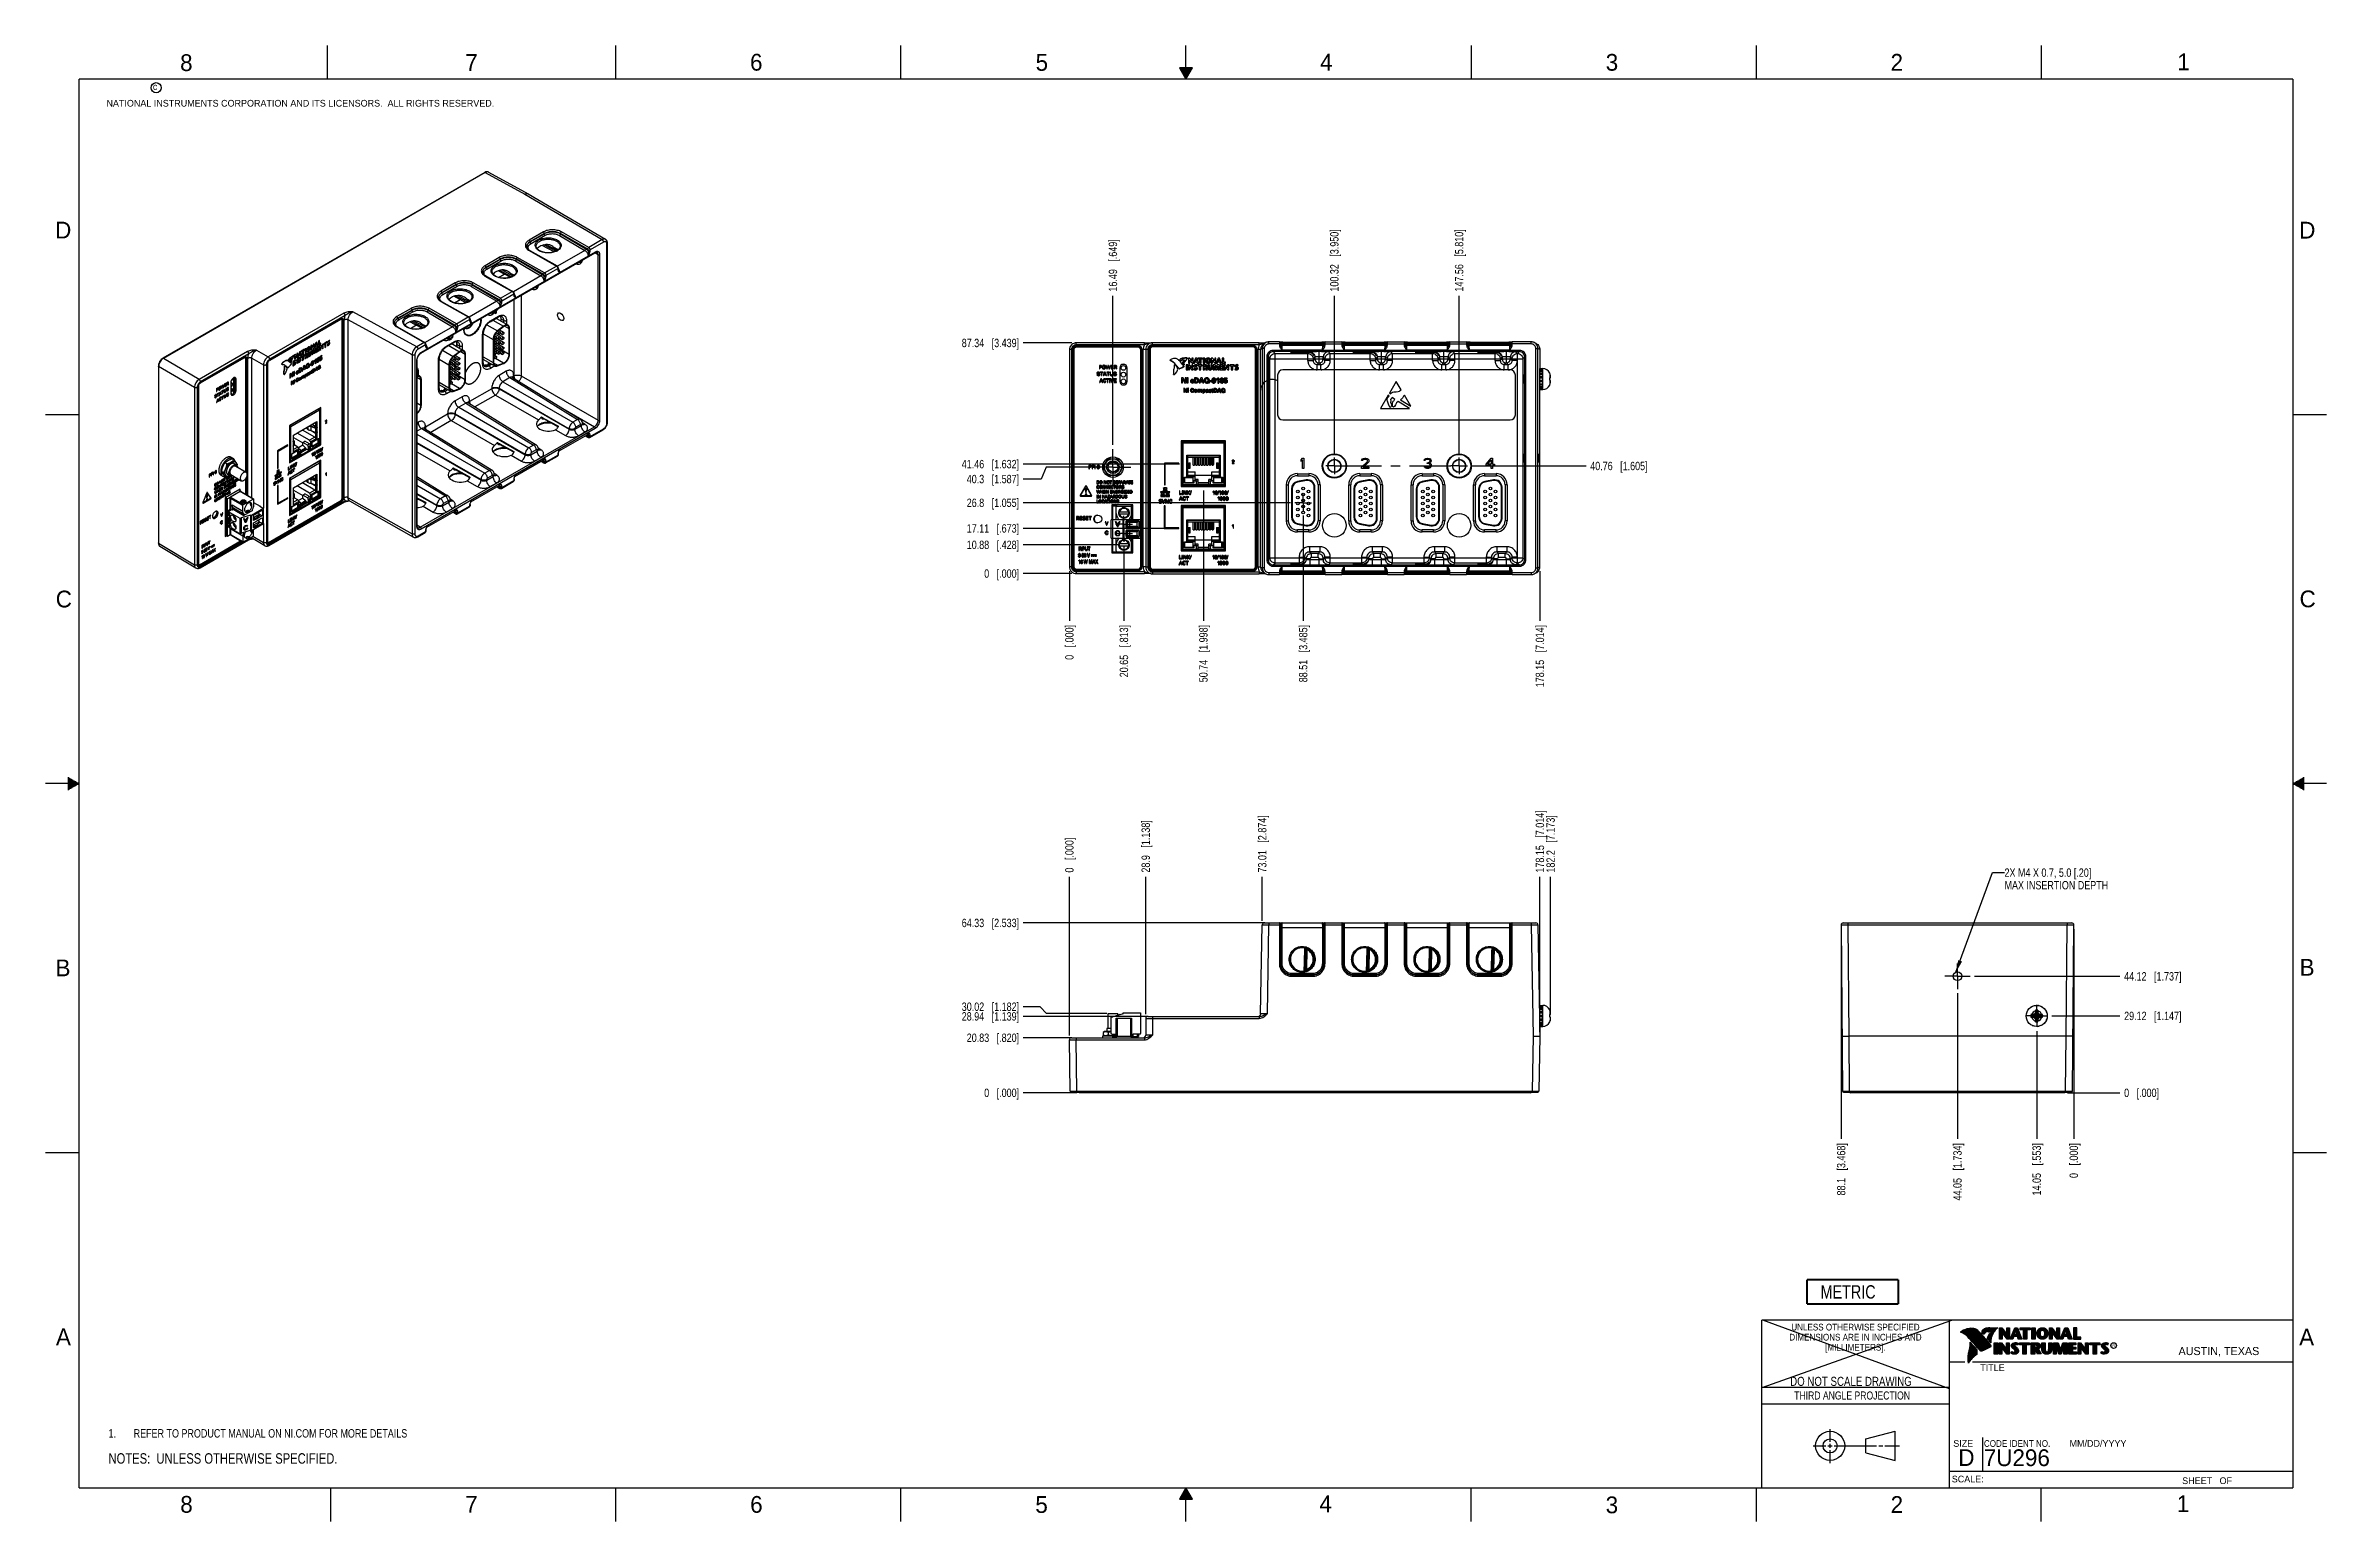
# Model space of a CAD drawing. Header units: inches. Extents: x 0 to 34, y 0 to 22.
import ezdxf

# ---------------------------------------------------------------- set-up
doc = ezdxf.new("R2010")
doc.units = ezdxf.units.IN
doc.header["$LTSCALE"] = 1.87
doc.header["$MEASUREMENT"] = 0
doc.linetypes.add('CENTER', pattern=[0.6, 0.375, -0.075, 0.075, -0.075])
doc.layers.get('0').update_dxf_attribs({"linetype": 'CONTINUOUS'})
for name, color, linetype in [('02___PRT_ALL_AXES', 7, 'CONTINUOUS'), ('03___PRT_ALL_CURVES', 7, 'CONTINUOUS'), ('06___PRT_ALL_SURFS', 7, 'CONTINUOUS'), ('COSMETIC', 7, 'CONTINUOUS'), ('DEFAULT_1', 7, 'CENTER'), ('DETAIL', 7, 'CONTINUOUS'), ('DIMENSIONS', 7, 'CONTINUOUS')]:
    doc.layers.add(name, color=color, linetype=linetype)
doc.styles.get("Standard").update_dxf_attribs({"font": 'txt', "width": 0.8})
doc.styles.add('TEXTSTYLE_2', font='txt')
doc.styles.add('TEXTSTYLE_3', font='txt', dxfattribs={"width": 0.9})
doc.dimstyles.new('DIMSTYLE_1', dxfattribs={"dimtxt": 0.125, "dimasz": 0.18, "dimexe": 0.125, "dimexo": 0.0625, "dimgap": 0.03125, "dimtad": 0, "dimtih": 1, "dimtoh": 1, "dimdsep": 46, "dimtxsty": 'STANDARD', "dimblk": '_FILLED', "dimblk1": '_FILLED', "dimblk2": '_FILLED', "dimcen": 0.09, "dimazin": 2, "dimtp": 0.001, "dimtm": 0.001, "dimtfac": 1, "dimtofl": 0, "dimtmove": 0, "dimatfit": 3, "dimldrblk": '_FILLED', "dimfxl": 1, "dimtolj": 1, "dimarcsym": 0})
doc.dimstyles.new('DIMSTYLE_2', dxfattribs={"dimtxt": 0.125, "dimasz": 0.18, "dimexe": 0.125, "dimexo": 0.0625, "dimgap": 0.03125, "dimtad": 0, "dimtih": 1, "dimtoh": 1, "dimdsep": 46, "dimtxsty": 'STANDARD', "dimblk": '_FILLED', "dimblk1": '_FILLED', "dimblk2": '_FILLED', "dimcen": 0.09, "dimazin": 2, "dimtfac": 1, "dimtofl": 0, "dimtmove": 0, "dimatfit": 3, "dimldrblk": '_FILLED', "dimfxl": 1, "dimtolj": 1, "dimarcsym": 0})
doc.dimstyles.get("Standard").update_dxf_attribs({"dimtxt": 0.125, "dimasz": 0.18, "dimexe": 0.125, "dimexo": 0.0625, "dimgap": 0.09, "dimtad": 0, "dimtih": 1, "dimtoh": 1, "dimdsep": 46, "dimtxsty": 'STANDARD', "dimblk": '_FILLED', "dimblk1": '_FILLED', "dimblk2": '_FILLED', "dimcen": 0.09, "dimazin": 2, "dimtol": 1, "dimtp": 0.02, "dimtm": 0.02, "dimtfac": 1, "dimtofl": 0, "dimtmove": 0, "dimatfit": 3, "dimldrblk": '_FILLED', "dimfxl": 1, "dimtolj": 1, "dimarcsym": 0})

msp = doc.modelspace()

# ---------------------------------------------------------------- texts
at = {"color": 2, "linetype": 'CONTINUOUS', "line_spacing_factor": 0.9}
for s, insert, char_height, width, attachment_point, style in [('8', (2.005, 21.871), 0.25, 0.25, 1, 'TEXTSTYLE_2'), ('7', (6.256, 21.874), 0.25, 0.25, 1, 'TEXTSTYLE_2'), ('6', (10.501, 21.877), 0.25, 0.25, 1, 'TEXTSTYLE_2'), ('5', (14.758, 21.875), 0.25, 0.25, 1, 'TEXTSTYLE_2'), ('4', (18.998, 21.878), 0.25, 0.25, 1, 'TEXTSTYLE_2'), ('3', (23.257, 21.876), 0.25, 0.25, 1, 'TEXTSTYLE_2'), ('2', (27.503, 21.876), 0.25, 0.25, 1, 'TEXTSTYLE_2'), ('1', (31.778, 21.883), 0.25, 0.25, 1, 'TEXTSTYLE_2'), ('NATIONAL INSTRUMENTS CORPORATION AND ITS LICENSORS.  ALL RIGHTS RESERVED.', (0.907, 21.191), 0.1, 7.3, 1, 'TEXTSTYLE_2'), ('c', (1.599, 21.439), 0.1, 0.1, 1, 'TEXTSTYLE_2'), ('D', (0.142, 19.375), 0.25, 0.25, 1, 'TEXTSTYLE_2'), ('D', (33.595, 19.374), 0.25, 0.25, 1, 'TEXTSTYLE_2'), ('C', (0.151, 13.875), 0.25, 0.25, 1, 'TEXTSTYLE_2'), ('C', (33.6, 13.877), 0.25, 0.25, 1, 'TEXTSTYLE_2'), ('B', (0.148, 8.376), 0.25, 0.25, 1, 'TEXTSTYLE_2'), ('B', (33.601, 8.385), 0.25, 0.25, 1, 'TEXTSTYLE_2'), ('A', (0.154, 2.876), 0.25, 0.25, 1, 'TEXTSTYLE_2'), ('DIMENSIONS ARE IN INCHES AND', (26.98, 2.796), 0.1, 2.52, 2, 'TEXTSTYLE_3'), ('UNLESS OTHERWISE SPECIFIED', (26.98, 2.946), 0.1, 2.34, 2, 'TEXTSTYLE_3'), ('A', (33.594, 2.873), 0.25, 0.25, 1, 'TEXTSTYLE_2'), ('[MILLIMETERS].', (26.98, 2.646), 0.1, 1.26, 2, 'TEXTSTYLE_3'), ('R', (30.808, 2.641), 0.042, 0.04198, 1, 'TEXTSTYLE_2'), ('AUSTIN, TEXAS', (31.796, 2.599), 0.12, 1.56, 1, 'TEXTSTYLE_2'), ('TITLE', (28.84, 2.34), 0.1, 0.5, 1, 'TEXTSTYLE_2'), ('SIZE', (28.438, 1.212), 0.1, 0.4, 1, 'TEXTSTYLE_2'), ('CODE IDENT NO.', (28.895, 1.211), 0.1, 1.26, 1, 'TEXTSTYLE_3'), ('MM/DD/YYYY', (30.172, 1.212), 0.1, 1, 1, 'TEXTSTYLE_2'), ('SCALE:', (28.416, 0.681), 0.1, 0.6, 1, 'TEXTSTYLE_2'), ('8', (2.007, 0.379), 0.25, 0.25, 1, 'TEXTSTYLE_2'), ('7', (6.255, 0.379), 0.25, 0.25, 1, 'TEXTSTYLE_2'), ('6', (10.503, 0.378), 0.25, 0.25, 1, 'TEXTSTYLE_2'), ('5', (14.754, 0.376), 0.25, 0.25, 1, 'TEXTSTYLE_2'), ('4', (18.988, 0.387), 0.25, 0.25, 1, 'TEXTSTYLE_2'), ('3', (23.256, 0.371), 0.25, 0.25, 1, 'TEXTSTYLE_2'), ('2', (27.504, 0.376), 0.25, 0.25, 1, 'TEXTSTYLE_2'), ('1', (31.771, 0.389), 0.25, 0.25, 1, 'TEXTSTYLE_2'), ('SHEET   OF', (31.85, 0.656), 0.1, 1, 1, 'TEXTSTYLE_2')]:
    msp.add_mtext(s, dxfattribs=dict(at, insert=insert, char_height=char_height, width=width, attachment_point=attachment_point, style=style))
at = {"color": 7, "linetype": 'CONTINUOUS', "insert": (26.913, 2.155), "char_height": 0.135, "width": 2.16, "attachment_point": 2, "line_spacing_factor": 0.9}
msp.add_mtext('DO NOT SCALE DRAWING', dxfattribs=at)
at = {"color": 2, "linetype": 'CONTINUOUS', "insert": (26.93, 1.937), "char_height": 0.12, "width": 2.112, "attachment_point": 2, "line_spacing_factor": 0.9}
msp.add_mtext('THIRD ANGLE PROJECTION', dxfattribs=at)
at = {"color": 7, "linetype": 'CONTINUOUS', "char_height": 0.25, "attachment_point": 1, "line_spacing_factor": 0.9, "style": 'TEXTSTYLE_2'}
for s, insert, width in [('D  ', (28.513, 1.076), 0.75), ('7U296', (28.893, 1.074), 1.25)]:
    msp.add_mtext(s, dxfattribs=dict(at, insert=insert, width=width))
at = {"layer": 'DETAIL', "color": 2, "linetype": 'CONTINUOUS', "insert": (29.202, 9.734), "char_height": 0.125, "width": 2.3, "attachment_point": 1, "line_spacing_factor": 0.9}
msp.add_mtext('2X M4 X 0.7, 5.0 [.20] \\PMAX INSERTION DEPTH', dxfattribs=at)

# ---------------------------------------------------------------- blocks, each defined once
blk = doc.blocks.new('CUSTOM_NOTE_BL0', base_point=(3.625, 1.312))
at = {"color": 2, "linetype": 'CONTINUOUS', "width": 0.8}
for s, p in [('1.', (0.938, 1.25)), ('REFER TO PRODUCT MANUAL ON NI.COM FOR MORE DETAILS', (1.312, 1.25))]:
    blk.add_text(s, height=0.125, dxfattribs=at).set_placement(p)
blk = doc.blocks.new('*D0')
at = {"layer": 'DIMENSIONS', "color": 2, "linetype": 'CONTINUOUS'}
blk.add_line((16.4, 7.561), (16.4, 9.609), dxfattribs=at)
at = {"layer": 'DIMENSIONS', "color": 2, "linetype": 'CONTINUOUS', "insert": (16.337, 9.672), "char_height": 0.125, "width": 1.225, "attachment_point": 1, "rotation": 90, "line_spacing_factor": 0.9}
blk.add_mtext('28.9{\\ftxt.shx;\\W1.000000;\\H0.125000; }[1.138]', dxfattribs=at)
blk = doc.blocks.new('_FILLED')
at = {"color": 0, "linetype": 'BYBLOCK'}
blk.add_solid([(0, 0), (-1, 0.17), (-1, -0.17)], dxfattribs=at)
blk = doc.blocks.new('*D1')
at = {"layer": 'DIMENSIONS', "color": 2, "linetype": 'CONTINUOUS'}
blk.add_line((15.262, 7.241), (15.262, 9.609), dxfattribs=at)
at = {"layer": 'DIMENSIONS', "color": 2, "linetype": 'CONTINUOUS', "insert": (15.199, 9.672), "char_height": 0.125, "width": 0.825, "attachment_point": 1, "rotation": 90, "line_spacing_factor": 0.9}
blk.add_mtext('0{\\ftxt.shx;\\W1.000000;\\H0.125000; }[.000]', dxfattribs=at)
blk = doc.blocks.new('*D2')
at = {"layer": 'DIMENSIONS', "color": 2, "linetype": 'CONTINUOUS'}
blk.add_line((18.136, 8.955), (18.136, 9.609), dxfattribs=at)
at = {"layer": 'DIMENSIONS', "color": 2, "linetype": 'CONTINUOUS', "insert": (18.074, 9.672), "char_height": 0.125, "width": 1.325, "attachment_point": 1, "rotation": 90, "line_spacing_factor": 0.9}
blk.add_mtext('73.01{\\ftxt.shx;\\W1.000000;\\H0.125000; }[2.874]', dxfattribs=at)
blk = doc.blocks.new('*D3')
at = {"layer": 'DIMENSIONS', "color": 2, "linetype": 'CONTINUOUS'}
blk.add_line((22.276, 7.295), (22.276, 9.609), dxfattribs=at)
at = {"layer": 'DIMENSIONS', "color": 2, "linetype": 'CONTINUOUS', "insert": (22.213, 9.672), "char_height": 0.125, "width": 1.425, "attachment_point": 1, "rotation": 90, "line_spacing_factor": 0.9}
blk.add_mtext('178.15{\\ftxt.shx;\\W1.000000;\\H0.125000; }[7.014]', dxfattribs=at)
blk = doc.blocks.new('*D4')
at = {"layer": 'DIMENSIONS', "color": 2, "linetype": 'CONTINUOUS'}
blk.add_line((22.435, 7.567), (22.435, 9.609), dxfattribs=at)
at = {"layer": 'DIMENSIONS', "color": 2, "linetype": 'CONTINUOUS', "insert": (22.373, 9.672), "char_height": 0.125, "width": 1.325, "attachment_point": 1, "rotation": 90, "line_spacing_factor": 0.9}
blk.add_mtext('182.2{\\ftxt.shx;\\W1.000000;\\H0.125000; }[7.173]', dxfattribs=at)
blk = doc.blocks.new('*D5')
at = {"layer": 'DIMENSIONS', "color": 2, "linetype": 'CONTINUOUS'}
blk.add_line((15.299, 7.209), (14.574, 7.209), dxfattribs=at)
at = {"layer": 'DIMENSIONS', "color": 2, "linetype": 'CONTINUOUS', "insert": (14.512, 7.272), "char_height": 0.125, "width": 1.225, "attachment_point": 3, "line_spacing_factor": 0.9}
blk.add_mtext('20.83{\\ftxt.shx;\\W1.000000;\\H0.125000; }[.820]', dxfattribs=at)
blk = doc.blocks.new('*D6')
at = {"layer": 'DIMENSIONS', "color": 2, "linetype": 'CONTINUOUS'}
blk.add_line((15.371, 6.389), (14.574, 6.389), dxfattribs=at)
at = {"layer": 'DIMENSIONS', "color": 2, "linetype": 'CONTINUOUS', "insert": (14.512, 6.451), "char_height": 0.125, "width": 0.825, "attachment_point": 3, "line_spacing_factor": 0.9}
blk.add_mtext('0{\\ftxt.shx;\\W1.000000;\\H0.125000; }[.000]', dxfattribs=at)
blk = doc.blocks.new('*D7')
at = {"layer": 'DIMENSIONS', "color": 2, "linetype": 'CONTINUOUS'}
for p, q in [((14.825, 7.673), (14.574, 7.673)), ((14.919, 7.571), (14.825, 7.673)), ((15.822, 7.571), (14.919, 7.571))]:
    blk.add_line(p, q, dxfattribs=at)
at = {"layer": 'DIMENSIONS', "color": 2, "linetype": 'CONTINUOUS', "insert": (14.512, 7.735), "char_height": 0.125, "width": 1.325, "attachment_point": 3, "line_spacing_factor": 0.9}
blk.add_mtext('30.02{\\ftxt.shx;\\W1.000000;\\H0.125000; }[1.182]', dxfattribs=at)
blk = doc.blocks.new('*D8')
at = {"layer": 'DIMENSIONS', "color": 2, "linetype": 'CONTINUOUS'}
blk.add_line((16.437, 7.528), (14.574, 7.528), dxfattribs=at)
at = {"layer": 'DIMENSIONS', "color": 2, "linetype": 'CONTINUOUS', "insert": (14.512, 7.591), "char_height": 0.125, "width": 1.325, "attachment_point": 3, "line_spacing_factor": 0.9}
blk.add_mtext('28.94{\\ftxt.shx;\\W1.000000;\\H0.125000; }[1.139]', dxfattribs=at)
blk = doc.blocks.new('*D9')
at = {"layer": 'DIMENSIONS', "color": 2, "linetype": 'CONTINUOUS'}
blk.add_line((18.174, 8.922), (14.574, 8.922), dxfattribs=at)
at = {"layer": 'DIMENSIONS', "color": 2, "linetype": 'CONTINUOUS', "insert": (14.512, 8.984), "char_height": 0.125, "width": 1.325, "attachment_point": 3, "line_spacing_factor": 0.9}
blk.add_mtext('64.33{\\ftxt.shx;\\W1.000000;\\H0.125000; }[2.533]', dxfattribs=at)
blk = doc.blocks.new('*D10')
at = {"layer": 'DIMENSIONS', "color": 2, "linetype": 'CONTINUOUS'}
blk.add_line((16.894, 14.803), (14.574, 14.803), dxfattribs=at)
at = {"layer": 'DIMENSIONS', "color": 2, "linetype": 'CONTINUOUS', "insert": (14.512, 14.865), "char_height": 0.125, "width": 1.225, "attachment_point": 3, "rotation": 360, "line_spacing_factor": 0.9}
blk.add_mtext('17.11{\\ftxt.shx;\\W1.000000;\\H0.125000; }[.673]', dxfattribs=at)
blk = doc.blocks.new('*D11')
at = {"layer": 'DIMENSIONS', "color": 2, "linetype": 'CONTINUOUS'}
blk.add_line((15.299, 14.129), (14.574, 14.129), dxfattribs=at)
at = {"layer": 'DIMENSIONS', "color": 2, "linetype": 'CONTINUOUS', "insert": (14.512, 14.192), "char_height": 0.125, "width": 0.825, "attachment_point": 3, "rotation": 360, "line_spacing_factor": 0.9}
blk.add_mtext('0{\\ftxt.shx;\\W1.000000;\\H0.125000; }[.000]', dxfattribs=at)
blk = doc.blocks.new('*D12')
at = {"layer": 'DIMENSIONS', "color": 2, "linetype": 'CONTINUOUS'}
blk.add_line((16.903, 15.761), (14.574, 15.761), dxfattribs=at)
at = {"layer": 'DIMENSIONS', "color": 2, "linetype": 'CONTINUOUS', "insert": (14.512, 15.824), "char_height": 0.125, "width": 1.325, "attachment_point": 3, "rotation": 360, "line_spacing_factor": 0.9}
blk.add_mtext('41.46{\\ftxt.shx;\\W1.000000;\\H0.125000; }[1.632]', dxfattribs=at)
blk = doc.blocks.new('*D13')
at = {"layer": 'DIMENSIONS', "color": 2, "linetype": 'CONTINUOUS'}
for p, q in [((14.914, 15.716), (14.841, 15.538)), ((15.579, 15.716), (14.914, 15.716)), ((14.841, 15.538), (14.574, 15.538))]:
    blk.add_line(p, q, dxfattribs=at)
at = {"layer": 'DIMENSIONS', "color": 2, "linetype": 'CONTINUOUS', "insert": (14.512, 15.601), "char_height": 0.125, "width": 1.225, "attachment_point": 3, "rotation": 360, "line_spacing_factor": 0.9}
blk.add_mtext('40.3{\\ftxt.shx;\\W1.000000;\\H0.125000; }[1.587]', dxfattribs=at)
blk = doc.blocks.new('*D14')
at = {"layer": 'DIMENSIONS', "color": 2, "linetype": 'CONTINUOUS'}
blk.add_line((15.299, 17.568), (14.574, 17.568), dxfattribs=at)
at = {"layer": 'DIMENSIONS', "color": 2, "linetype": 'CONTINUOUS', "insert": (14.512, 17.63), "char_height": 0.125, "width": 1.325, "attachment_point": 3, "rotation": 360, "line_spacing_factor": 0.9}
blk.add_mtext('87.34{\\ftxt.shx;\\W1.000000;\\H0.125000; }[3.439]', dxfattribs=at)
blk = doc.blocks.new('*D15')
at = {"layer": 'DIMENSIONS', "color": 2, "linetype": 'CONTINUOUS'}
blk.add_line((21.259, 15.734), (22.963, 15.734), dxfattribs=at)
at = {"layer": 'DIMENSIONS', "color": 2, "linetype": 'CONTINUOUS', "insert": (23.026, 15.796), "char_height": 0.125, "width": 1.325, "attachment_point": 1, "rotation": 360, "line_spacing_factor": 0.9}
blk.add_mtext('40.76{\\ftxt.shx;\\W1.000000;\\H0.125000; }[1.605]', dxfattribs=at)
blk = doc.blocks.new('*D16')
at = {"layer": 'DIMENSIONS', "color": 2, "linetype": 'CONTINUOUS'}
blk.add_line((15.911, 16.048), (15.911, 18.27), dxfattribs=at)
at = {"layer": 'DIMENSIONS', "color": 2, "linetype": 'CONTINUOUS', "insert": (15.848, 18.333), "char_height": 0.125, "width": 1.225, "attachment_point": 1, "rotation": 90, "line_spacing_factor": 0.9}
blk.add_mtext('16.49{\\ftxt.shx;\\W1.000000;\\H0.125000; }[.649]', dxfattribs=at)
blk = doc.blocks.new('*D17')
at = {"layer": 'DIMENSIONS', "color": 2, "linetype": 'CONTINUOUS'}
blk.add_line((15.262, 14.167), (15.262, 13.427), dxfattribs=at)
at = {"layer": 'DIMENSIONS', "color": 2, "linetype": 'CONTINUOUS', "insert": (15.199, 13.364), "char_height": 0.125, "width": 0.825, "attachment_point": 3, "rotation": 90, "line_spacing_factor": 0.9}
blk.add_mtext('0{\\ftxt.shx;\\W1.000000;\\H0.125000; }[.000]', dxfattribs=at)
blk = doc.blocks.new('*D18')
at = {"layer": 'DIMENSIONS', "color": 2, "linetype": 'CONTINUOUS'}
blk.add_line((19.212, 15.921), (19.212, 18.27), dxfattribs=at)
at = {"layer": 'DIMENSIONS', "color": 2, "linetype": 'CONTINUOUS', "insert": (19.149, 18.333), "char_height": 0.125, "width": 1.425, "attachment_point": 1, "rotation": 90, "line_spacing_factor": 0.9}
blk.add_mtext('100.32{\\ftxt.shx;\\W1.000000;\\H0.125000; }[3.950]', dxfattribs=at)
blk = doc.blocks.new('*D19')
at = {"layer": 'DIMENSIONS', "color": 2, "linetype": 'CONTINUOUS'}
blk.add_line((21.072, 15.921), (21.072, 18.27), dxfattribs=at)
at = {"layer": 'DIMENSIONS', "color": 2, "linetype": 'CONTINUOUS', "insert": (21.009, 18.333), "char_height": 0.125, "width": 1.425, "attachment_point": 1, "rotation": 90, "line_spacing_factor": 0.9}
blk.add_mtext('147.56{\\ftxt.shx;\\W1.000000;\\H0.125000; }[5.810]', dxfattribs=at)
blk = doc.blocks.new('*D20')
at = {"layer": 'DIMENSIONS', "color": 2, "linetype": 'CONTINUOUS'}
blk.add_line((22.276, 14.166), (22.276, 13.427), dxfattribs=at)
at = {"layer": 'DIMENSIONS', "color": 2, "linetype": 'CONTINUOUS', "insert": (22.213, 13.364), "char_height": 0.125, "width": 1.425, "attachment_point": 3, "rotation": 90, "line_spacing_factor": 0.9}
blk.add_mtext('178.15{\\ftxt.shx;\\W1.000000;\\H0.125000; }[7.014]', dxfattribs=at)
blk = doc.blocks.new('*D21')
at = {"layer": 'DIMENSIONS', "color": 2, "linetype": 'CONTINUOUS'}
blk.add_line((16.075, 14.539), (16.075, 13.427), dxfattribs=at)
at = {"layer": 'DIMENSIONS', "color": 2, "linetype": 'CONTINUOUS', "insert": (16.012, 13.364), "char_height": 0.125, "width": 1.225, "attachment_point": 3, "rotation": 90, "line_spacing_factor": 0.9}
blk.add_mtext('20.65{\\ftxt.shx;\\W1.000000;\\H0.125000; }[.813]', dxfattribs=at)
blk = doc.blocks.new('*D22')
at = {"layer": 'DIMENSIONS', "color": 2, "linetype": 'CONTINUOUS'}
blk.add_line((17.26, 15.367), (17.26, 13.427), dxfattribs=at)
at = {"layer": 'DIMENSIONS', "color": 2, "linetype": 'CONTINUOUS', "insert": (17.197, 13.364), "char_height": 0.125, "width": 1.325, "attachment_point": 3, "rotation": 90, "line_spacing_factor": 0.9}
blk.add_mtext('50.74{\\ftxt.shx;\\W1.000000;\\H0.125000; }[1.998]', dxfattribs=at)
blk = doc.blocks.new('*D23')
at = {"layer": 'DIMENSIONS', "color": 2, "linetype": 'CONTINUOUS'}
blk.add_line((16.012, 14.557), (14.574, 14.557), dxfattribs=at)
at = {"layer": 'DIMENSIONS', "color": 2, "linetype": 'CONTINUOUS', "insert": (14.512, 14.62), "char_height": 0.125, "width": 1.225, "attachment_point": 3, "rotation": 360, "line_spacing_factor": 0.9}
blk.add_mtext('10.88{\\ftxt.shx;\\W1.000000;\\H0.125000; }[.428]', dxfattribs=at)
blk = doc.blocks.new('*D24')
at = {"layer": 'DIMENSIONS', "color": 2, "linetype": 'CONTINUOUS'}
blk.add_line((29.909, 7.535), (30.922, 7.535), dxfattribs=at)
at = {"layer": 'DIMENSIONS', "color": 2, "linetype": 'CONTINUOUS', "insert": (30.985, 7.598), "char_height": 0.125, "width": 1.325, "attachment_point": 1, "line_spacing_factor": 0.9}
blk.add_mtext('29.12{\\ftxt.shx;\\W1.000000;\\H0.125000; }[1.147]', dxfattribs=at)
blk = doc.blocks.new('*D25')
at = {"layer": 'DIMENSIONS', "color": 2, "linetype": 'CONTINUOUS'}
blk.add_line((30.139, 6.389), (30.922, 6.389), dxfattribs=at)
at = {"layer": 'DIMENSIONS', "color": 2, "linetype": 'CONTINUOUS', "insert": (30.985, 6.451), "char_height": 0.125, "width": 0.825, "attachment_point": 1, "line_spacing_factor": 0.9}
blk.add_mtext('0{\\ftxt.shx;\\W1.000000;\\H0.125000; }[.000]', dxfattribs=at)
blk = doc.blocks.new('*D26')
at = {"layer": 'DIMENSIONS', "color": 2, "linetype": 'CONTINUOUS'}
blk.add_line((28.753, 8.126), (30.922, 8.126), dxfattribs=at)
at = {"layer": 'DIMENSIONS', "color": 2, "linetype": 'CONTINUOUS', "insert": (30.985, 8.188), "char_height": 0.125, "width": 1.325, "attachment_point": 1, "line_spacing_factor": 0.9}
blk.add_mtext('44.12{\\ftxt.shx;\\W1.000000;\\H0.125000; }[1.737]', dxfattribs=at)
blk = doc.blocks.new('*D27')
at = {"layer": 'DIMENSIONS', "color": 2, "linetype": 'CONTINUOUS'}
blk.add_line((26.766, 8.829), (26.766, 5.701), dxfattribs=at)
at = {"layer": 'DIMENSIONS', "color": 2, "linetype": 'CONTINUOUS', "insert": (26.704, 5.639), "char_height": 0.125, "width": 1.225, "attachment_point": 3, "rotation": 90, "line_spacing_factor": 0.9}
blk.add_mtext('88.1{\\ftxt.shx;\\W1.000000;\\H0.125000; }[3.468]', dxfattribs=at)
blk = doc.blocks.new('*D28')
at = {"layer": 'DIMENSIONS', "color": 2, "linetype": 'CONTINUOUS'}
blk.add_line((30.235, 8.829), (30.235, 5.701), dxfattribs=at)
at = {"layer": 'DIMENSIONS', "color": 2, "linetype": 'CONTINUOUS', "insert": (30.172, 5.639), "char_height": 0.125, "width": 0.825, "attachment_point": 3, "rotation": 90, "line_spacing_factor": 0.9}
blk.add_mtext('0{\\ftxt.shx;\\W1.000000;\\H0.125000; }[.000]', dxfattribs=at)
blk = doc.blocks.new('*D29')
at = {"layer": 'DIMENSIONS', "color": 2, "linetype": 'CONTINUOUS'}
blk.add_line((29.682, 7.309), (29.682, 5.701), dxfattribs=at)
at = {"layer": 'DIMENSIONS', "color": 2, "linetype": 'CONTINUOUS', "insert": (29.619, 5.639), "char_height": 0.125, "width": 1.225, "attachment_point": 3, "rotation": 90, "line_spacing_factor": 0.9}
blk.add_mtext('14.05{\\ftxt.shx;\\W1.000000;\\H0.125000; }[.553]', dxfattribs=at)
blk = doc.blocks.new('*D30')
at = {"layer": 'DIMENSIONS', "color": 2, "linetype": 'CONTINUOUS'}
blk.add_line((28.501, 7.874), (28.501, 5.701), dxfattribs=at)
at = {"layer": 'DIMENSIONS', "color": 2, "linetype": 'CONTINUOUS', "insert": (28.438, 5.639), "char_height": 0.125, "width": 1.325, "attachment_point": 3, "rotation": 90, "line_spacing_factor": 0.9}
blk.add_mtext('44.05{\\ftxt.shx;\\W1.000000;\\H0.125000; }[1.734]', dxfattribs=at)
blk = doc.blocks.new('*D31')
at = {"layer": 'DIMENSIONS', "color": 2, "linetype": 'CONTINUOUS'}
blk.add_line((18.559, 15.184), (14.574, 15.184), dxfattribs=at)
at = {"layer": 'DIMENSIONS', "color": 2, "linetype": 'CONTINUOUS', "insert": (14.512, 15.247), "char_height": 0.125, "width": 1.225, "attachment_point": 3, "rotation": 360, "line_spacing_factor": 0.9}
blk.add_mtext('26.8{\\ftxt.shx;\\W1.000000;\\H0.125000; }[1.055]', dxfattribs=at)
blk = doc.blocks.new('*D32')
at = {"layer": 'DIMENSIONS', "color": 2, "linetype": 'CONTINUOUS'}
blk.add_line((18.747, 14.997), (18.747, 13.427), dxfattribs=at)
at = {"layer": 'DIMENSIONS', "color": 2, "linetype": 'CONTINUOUS', "insert": (18.684, 13.364), "char_height": 0.125, "width": 1.325, "attachment_point": 3, "rotation": 90, "line_spacing_factor": 0.9}
blk.add_mtext('88.51{\\ftxt.shx;\\W1.000000;\\H0.125000; }[3.485]', dxfattribs=at)
blk = doc.blocks.new('NOTES_HEADER_BL1', base_point=(3.1215, 0.9375))
at = {"layer": 'DETAIL', "color": 2, "linetype": 'CONTINUOUS', "width": 0.8}
blk.add_text('NOTES:  UNLESS OTHERWISE SPECIFIED.', height=0.156, dxfattribs=at).set_placement((0.9375, 0.8595))
blk = doc.blocks.new('METRIC_BL2', base_point=(26.939, 3.422))
at = {"layer": 'DETAIL', "color": 7, "linetype": 'CONTINUOUS', "const_width": 0.0309}
for points in [[(26.259, 3.602), (27.619, 3.602)], [(26.259, 3.602), (26.259, 3.242)], [(27.619, 3.602), (27.619, 3.242)], [(26.259, 3.242), (27.619, 3.242)]]:
    blk.add_lwpolyline(points, dxfattribs=at)
at = {"layer": 'DETAIL', "color": 2, "linetype": 'CONTINUOUS', "width": 0.8}
blk.add_text('METRIC', height=0.2, dxfattribs=at).set_placement((26.46, 3.321))

# ---------------------------------------------------------------- dimensions: what is measured, and where the dimension line sits
at = {"layer": 'DIMENSIONS', "color": 2, "linetype": 'CONTINUOUS'}
for feature_location, offset, dtype, origin, dimstyle, picture, middle in [((19.212, 15.921), (0, 2.349), 1, (15.262, 15.859), 'DIMSTYLE_1', '*D18', (19.212, 19.045)), ((21.072, 15.921), (0, 2.349), 1, (15.262, 15.859), 'DIMSTYLE_1', '*D19', (21.072, 19.045)), ((15.911, 16.048), (0, 2.222), 1, (15.262, 17.468), 'DIMSTYLE_1', '*D16', (15.911, 18.945)), ((15.299, 17.568), (-0.725, 0), 0, (15.362, 14.129), 'DIMSTYLE_1', '*D14', (13.849, 17.568)), ((15.261927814, 14.166655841), (0, -0.739936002), 1, (15.261927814, 17.467754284), 'DIMSTYLE_2', '*D17', (15.261927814, 12.951719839)), ((22.276, 14.166), (0, -0.739), 1, (15.262, 17.468), 'DIMSTYLE_1', '*D20', (22.276, 12.652)), ((16.903, 15.761), (-2.329, 0), 0, (16.966, 14.129), 'DIMSTYLE_1', '*D12', (13.849, 15.761)), ((15.579, 15.716), (-1.005, -0.177), 0, (15.642, 14.129), 'DIMSTYLE_1', '*D13', (13.899, 15.538)), ((21.2591, 15.7339), (1.704, 0), 0, (21.1966, 14.1292), 'DIMSTYLE_1', '*D15', (23.6881, 15.7339)), ((17.26, 15.367), (0, -1.94), 1, (15.262, 15.43), 'DIMSTYLE_1', '*D22', (17.26, 12.702)), ((18.5591, 15.1845), (-3.9846, 0), 0, (18.6216, 14.1292), 'DIMSTYLE_1', '*D31', (13.8994, 15.1845)), ((18.7466, 14.997), (0, -1.5702), 1, (15.2619, 15.0595), 'DIMSTYLE_1', '*D32', (18.7466, 12.7017)), ((16.894, 14.803), (-2.32, 0), 0, (15.362, 14.129), 'DIMSTYLE_1', '*D10', (13.899, 14.803)), ((16.012, 14.557), (-1.438, 0), 0, (16.075, 14.129), 'DIMSTYLE_1', '*D23', (13.899, 14.557)), ((16.075, 14.539), (0, -1.112), 1, (15.262, 14.602), 'DIMSTYLE_1', '*D21', (16.075, 12.752)), ((15.299423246, 14.129164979), (-0.724995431, 0), 0, (15.361923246, 14.129164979), 'DIMSTYLE_2', '*D11', (14.099427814, 14.129164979)), ((22.276, 7.295), (0, 2.314), 1, (15.262, 7.233), 'DIMSTYLE_1', '*D3', (22.276, 10.384)), ((18.136, 8.955), (0, 0.654), 1, (15.262, 8.892), 'DIMSTYLE_1', '*D2', (18.136, 10.334)), ((22.435, 7.567), (0, 2.043), 1, (15.262, 7.504), 'DIMSTYLE_1', '*D4', (22.435, 10.334)), ((16.4, 7.561), (0, 2.048), 1, (15.262, 7.179), 'DIMSTYLE_1', '*D0', (16.4, 10.284)), ((15.261927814, 7.241004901), (0, 2.368145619), 1, (15.261927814, 7.178504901), 'DIMSTYLE_2', '*D1', (15.261927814, 10.08415052)), ((18.174, 8.922), (-3.599, 0), 0, (18.236, 6.389), 'DIMSTYLE_1', '*D9', (13.849, 8.922)), ((26.766, 8.829), (0, -3.127), 1, (30.235, 8.891), 'DIMSTYLE_1', '*D27', (26.766, 5.026)), ((30.234959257, 8.828888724), (0, -3.127446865), 1, (30.234959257, 8.891388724), 'DIMSTYLE_2', '*D28', (30.234959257, 5.226441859)), ((28.753, 8.126), (2.169, 0), 0, (28.691, 6.389), 'DIMSTYLE_1', '*D26', (31.647, 8.126)), ((28.501, 7.874), (0, -2.172), 1, (30.235, 7.936), 'DIMSTYLE_1', '*D30', (28.501, 4.976)), ((15.822, 7.571), (-1.248, 0.102), 0, (15.838, 6.389), 'DIMSTYLE_1', '*D7', (13.849, 7.673)), ((16.437, 7.528), (-1.863, 0), 0, (16.5, 6.389), 'DIMSTYLE_1', '*D8', (13.849, 7.528)), ((29.909, 7.535), (1.014, 0), 0, (30.077, 6.389), 'DIMSTYLE_1', '*D24', (31.647, 7.535)), ((15.299, 7.209), (-0.725, 0), 0, (15.434, 6.389), 'DIMSTYLE_1', '*D5', (13.899, 7.209)), ((29.682, 7.309), (0, -1.607), 1, (30.235, 7.371), 'DIMSTYLE_1', '*D29', (29.682, 5.026)), ((15.371428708, 6.388941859), (-0.797000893, 0), 0, (15.433928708, 6.388941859), 'DIMSTYLE_2', '*D6', (14.099427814, 6.388941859)), ((30.139356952, 6.388941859), (0.783102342, 0), 0, (30.076856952, 6.388941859), 'DIMSTYLE_2', '*D25', (31.397459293, 6.388941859))]:
    dim = msp.add_ordinate_dim(feature_location=feature_location, offset=offset, dtype=dtype, origin=origin, dimstyle=dimstyle, dxfattribs=at)
    dim.commit()
    dim.dimension.update_dxf_attribs({"geometry": picture, "text_midpoint": middle})

# ---------------------------------------------------------------- linework, layer by layer
at = {"color": 2, "linetype": 'CONTINUOUS'}
for p, q in [((4.2, 21.5), (4.2, 22)), ((8.5, 21.5), (8.5, 22)), ((12.75, 21.5), (12.75, 22)), ((17, 21.5), (17, 22)), ((21.25, 22), (21.25, 21.5)), ((25.5, 22), (25.5, 21.5)), ((29.75, 22), (29.75, 21.5)), ((16.902, 21.67), (17, 21.5)), ((17.098, 21.67), (16.902, 21.67)), ((16.908, 21.66), (17.092, 21.66)), ((16.913, 21.65), (17.087, 21.65)), ((16.919, 21.64), (17.081, 21.64)), ((16.925, 21.63), (17.075, 21.63)), ((16.931, 21.62), (17.069, 21.62)), ((16.937, 21.61), (17.064, 21.61)), ((16.942, 21.6), (17.058, 21.6)), ((16.948, 21.59), (17.052, 21.59)), ((16.954, 21.58), (17.046, 21.58)), ((16.96, 21.57), (17.04, 21.57)), ((16.965, 21.56), (17.035, 21.56)), ((16.971, 21.55), (17.029, 21.55)), ((16.977, 21.54), (17.023, 21.54)), ((16.983, 21.53), (17.017, 21.53)), ((16.988, 21.52), (17.012, 21.52)), ((16.994, 21.51), (17.006, 21.51)), ((17, 21.5), (17.098, 21.67)), ((0, 16.5), (0.5, 16.5)), ((33.5, 16.5), (34, 16.5)), ((0.5, 11), (0, 11)), ((0.33, 11.09), (0.344, 11.09)), ((0.33, 11.08), (0.361, 11.08)), ((0.33, 11.07), (0.379, 11.07)), ((0.33, 11.06), (0.396, 11.06)), ((0.33, 11.05), (0.413, 11.05)), ((0.33, 11.04), (0.431, 11.04)), ((0.33, 11.03), (0.448, 11.03)), ((0.33, 11.02), (0.465, 11.02)), ((0.33, 11.01), (0.483, 11.01)), ((0.33, 10.99), (0.483, 10.99)), ((0.33, 10.98), (0.465, 10.98)), ((0.33, 10.97), (0.448, 10.97)), ((0.33, 10.96), (0.431, 10.96)), ((0.33, 10.95), (0.413, 10.95)), ((0.33, 10.94), (0.396, 10.94)), ((0.33, 10.93), (0.379, 10.93)), ((0.33, 10.92), (0.361, 10.92)), ((0.33, 10.91), (0.344, 10.91)), ((34, 11), (33.5, 11)), ((33.517, 11.01), (33.67, 11.01)), ((33.517, 10.99), (33.67, 10.99)), ((33.535, 11.02), (33.67, 11.02)), ((33.535, 10.98), (33.67, 10.98)), ((33.552, 11.03), (33.67, 11.03)), ((33.552, 10.97), (33.67, 10.97)), ((33.569, 11.04), (33.67, 11.04)), ((33.569, 10.96), (33.67, 10.96)), ((33.587, 11.05), (33.67, 11.05)), ((33.587, 10.95), (33.67, 10.95)), ((33.604, 11.06), (33.67, 11.06)), ((33.604, 10.94), (33.67, 10.94)), ((33.621, 11.07), (33.67, 11.07)), ((33.621, 10.93), (33.67, 10.93)), ((33.639, 11.08), (33.67, 11.08)), ((33.639, 10.92), (33.67, 10.92)), ((33.656, 11.09), (33.67, 11.09)), ((33.656, 10.91), (33.67, 10.91)), ((0, 5.5), (0.5, 5.5)), ((33.5, 5.5), (34, 5.5)), ((28.556, 2.822), (28.556, 2.825)), ((28.563, 2.819), (28.563, 2.829)), ((28.57, 2.817), (28.57, 2.833)), ((28.577, 2.814), (28.577, 2.837)), ((28.583, 2.811), (28.583, 2.841)), ((28.59, 2.807), (28.59, 2.845)), ((28.597, 2.803), (28.597, 2.848)), ((28.604, 2.799), (28.604, 2.851)), ((28.611, 2.795), (28.611, 2.854)), ((28.618, 2.791), (28.618, 2.856)), ((28.625, 2.786), (28.625, 2.858)), ((28.632, 2.78), (28.632, 2.861)), ((28.638, 2.775), (28.638, 2.863)), ((28.645, 2.769), (28.645, 2.864)), ((28.652, 2.762), (28.652, 2.866)), ((28.659, 2.755), (28.659, 2.868)), ((28.666, 2.747), (28.666, 2.869)), ((28.673, 2.74), (28.673, 2.871)), ((28.68, 2.732), (28.68, 2.872)), ((28.686, 2.725), (28.686, 2.873)), ((28.693, 2.717), (28.693, 2.873)), ((28.7, 2.709), (28.7, 2.873)), ((28.707, 2.701), (28.707, 2.873)), ((28.714, 2.694), (28.714, 2.873)), ((28.721, 2.686), (28.721, 2.872)), ((28.728, 2.678), (28.728, 2.872)), ((28.735, 2.67), (28.735, 2.87)), ((28.741, 2.661), (28.741, 2.869)), ((28.748, 2.653), (28.748, 2.868)), ((28.755, 2.645), (28.755, 2.866)), ((28.762, 2.637), (28.762, 2.864)), ((28.769, 2.629), (28.769, 2.861)), ((28.776, 2.621), (28.776, 2.858)), ((28.783, 2.614), (28.783, 2.854)), ((28.789, 2.606), (28.789, 2.85)), ((28.796, 2.598), (28.796, 2.845)), ((28.803, 2.591), (28.803, 2.839)), ((28.81, 2.584), (28.81, 2.833)), ((28.817, 2.576), (28.817, 2.825)), ((28.824, 2.569), (28.824, 2.818)), ((28.831, 2.562), (28.831, 2.811)), ((28.837, 2.556), (28.837, 2.804)), ((28.844, 2.55), (28.844, 2.797)), ((28.851, 2.547), (28.851, 2.789)), ((28.858, 2.547), (28.858, 2.782)), ((28.886, 2.792), (28.863, 2.819)), ((28.865, 2.548), (28.865, 2.775)), ((28.888, 2.798), (28.868, 2.821)), ((28.872, 2.817), (28.872, 2.834)), ((28.872, 2.551), (28.872, 2.767)), ((28.879, 2.809), (28.879, 2.846)), ((28.879, 2.554), (28.879, 2.76)), ((28.886, 2.801), (28.886, 2.854)), ((28.886, 2.557), (28.886, 2.752)), ((28.892, 2.8), (28.892, 2.859)), ((28.892, 2.56), (28.892, 2.744)), ((28.899, 2.804), (28.899, 2.863)), ((28.899, 2.563), (28.899, 2.736)), ((28.906, 2.809), (28.906, 2.867)), ((28.906, 2.566), (28.906, 2.727)), ((28.913, 2.815), (28.913, 2.87)), ((28.92, 2.822), (28.92, 2.872)), ((28.927, 2.828), (28.927, 2.874)), ((28.934, 2.831), (28.934, 2.875)), ((28.94, 2.833), (28.94, 2.876)), ((28.962, 2.705), (28.944, 2.726)), ((28.947, 2.834), (28.947, 2.877)), ((28.966, 2.708), (28.95, 2.726)), ((28.954, 2.833), (28.954, 2.878)), ((28.954, 2.721), (28.954, 2.736)), ((28.961, 2.831), (28.961, 2.879)), ((28.961, 2.713), (28.961, 2.752)), ((28.968, 2.829), (28.968, 2.879)), ((28.968, 2.705), (28.968, 2.77)), ((28.975, 2.828), (28.975, 2.88)), ((28.975, 2.697), (28.975, 2.782)), ((28.982, 2.828), (28.982, 2.88)), ((28.982, 2.689), (28.982, 2.789)), ((28.984, 2.885), (29.101, 2.887)), ((28.985, 2.88), (29.088, 2.882)), ((28.988, 2.828), (28.988, 2.88)), ((28.988, 2.681), (28.988, 2.792)), ((28.995, 2.828), (28.995, 2.88)), ((28.995, 2.7), (28.995, 2.794)), ((29.002, 2.826), (29.002, 2.88)), ((29.002, 2.745), (29.002, 2.795)), ((29.009, 2.822), (29.009, 2.881)), ((29.009, 2.764), (29.009, 2.795)), ((29.016, 2.781), (29.016, 2.881)), ((29.023, 2.795), (29.023, 2.881)), ((29.03, 2.807), (29.03, 2.881)), ((29.037, 2.819), (29.037, 2.881)), ((29.043, 2.829), (29.043, 2.881)), ((29.05, 2.839), (29.05, 2.881)), ((29.057, 2.848), (29.057, 2.881)), ((29.064, 2.856), (29.064, 2.881)), ((29.071, 2.864), (29.071, 2.881)), ((29.078, 2.871), (29.078, 2.882)), ((29.126, 2.885), (29.162, 2.885)), ((29.126, 2.717), (29.126, 2.885)), ((29.131, 2.88), (29.16, 2.88)), ((29.131, 2.722), (29.131, 2.88)), ((29.16, 2.722), (29.131, 2.722)), ((29.139, 2.722), (29.139, 2.88)), ((29.146, 2.722), (29.146, 2.88)), ((29.153, 2.722), (29.153, 2.88)), ((29.16, 2.88), (29.24, 2.775)), ((29.16, 2.83), (29.16, 2.88)), ((29.244, 2.722), (29.16, 2.83)), ((29.16, 2.83), (29.16, 2.722)), ((29.162, 2.885), (29.235, 2.789)), ((29.241, 2.717), (29.165, 2.816)), ((29.165, 2.816), (29.165, 2.717)), ((29.166, 2.822), (29.166, 2.872)), ((29.173, 2.814), (29.173, 2.863)), ((29.18, 2.805), (29.18, 2.854)), ((29.186, 2.796), (29.186, 2.845)), ((29.193, 2.787), (29.193, 2.837)), ((29.2, 2.779), (29.2, 2.828)), ((29.207, 2.77), (29.207, 2.819)), ((29.213, 2.761), (29.213, 2.81)), ((29.22, 2.752), (29.22, 2.801)), ((29.227, 2.744), (29.227, 2.792)), ((29.233, 2.735), (29.233, 2.784)), ((29.235, 2.885), (29.275, 2.885)), ((29.235, 2.789), (29.235, 2.885)), ((29.24, 2.88), (29.27, 2.88)), ((29.24, 2.775), (29.24, 2.88)), ((29.24, 2.726), (29.24, 2.775)), ((29.27, 2.722), (29.244, 2.722)), ((29.247, 2.722), (29.247, 2.88)), ((29.254, 2.722), (29.254, 2.88)), ((29.26, 2.722), (29.26, 2.88)), ((29.267, 2.722), (29.267, 2.88)), ((29.27, 2.88), (29.27, 2.722)), ((29.275, 2.885), (29.275, 2.717)), ((29.285, 2.717), (29.354, 2.885)), ((29.293, 2.722), (29.357, 2.88)), ((29.322, 2.722), (29.293, 2.722)), ((29.301, 2.722), (29.301, 2.741)), ((29.307, 2.722), (29.307, 2.758)), ((29.314, 2.722), (29.314, 2.774)), ((29.321, 2.722), (29.321, 2.79)), ((29.338, 2.762), (29.322, 2.722)), ((29.341, 2.757), (29.325, 2.717)), ((29.327, 2.735), (29.327, 2.807)), ((29.334, 2.752), (29.334, 2.823)), ((29.397, 2.762), (29.338, 2.762)), ((29.341, 2.762), (29.341, 2.84)), ((29.393, 2.757), (29.341, 2.757)), ((29.343, 2.779), (29.365, 2.849)), ((29.392, 2.779), (29.343, 2.779)), ((29.348, 2.792), (29.348, 2.856)), ((29.348, 2.762), (29.348, 2.779)), ((29.35, 2.784), (29.369, 2.844)), ((29.385, 2.784), (29.35, 2.784)), ((29.354, 2.885), (29.397, 2.885)), ((29.354, 2.814), (29.354, 2.872)), ((29.354, 2.762), (29.354, 2.779)), ((29.357, 2.88), (29.393, 2.88)), ((29.361, 2.836), (29.361, 2.88)), ((29.361, 2.762), (29.361, 2.779)), ((29.365, 2.849), (29.373, 2.849)), ((29.368, 2.849), (29.368, 2.88)), ((29.368, 2.762), (29.368, 2.779)), ((29.369, 2.844), (29.369, 2.844)), ((29.369, 2.844), (29.385, 2.784)), ((29.373, 2.849), (29.392, 2.779)), ((29.374, 2.843), (29.374, 2.88)), ((29.374, 2.762), (29.374, 2.779)), ((29.381, 2.818), (29.381, 2.88)), ((29.381, 2.762), (29.381, 2.779)), ((29.388, 2.793), (29.388, 2.88)), ((29.388, 2.762), (29.388, 2.779)), ((29.393, 2.88), (29.454, 2.722)), ((29.407, 2.717), (29.393, 2.757)), ((29.395, 2.762), (29.395, 2.877)), ((29.397, 2.885), (29.461, 2.717)), ((29.41, 2.722), (29.397, 2.762)), ((29.401, 2.749), (29.401, 2.859)), ((29.408, 2.729), (29.408, 2.842)), ((29.454, 2.722), (29.41, 2.722)), ((29.415, 2.722), (29.415, 2.824)), ((29.421, 2.722), (29.421, 2.806)), ((29.428, 2.722), (29.428, 2.789)), ((29.435, 2.722), (29.435, 2.771)), ((29.436, 2.885), (29.584, 2.885)), ((29.436, 2.854), (29.436, 2.885)), ((29.484, 2.854), (29.436, 2.854)), ((29.441, 2.88), (29.579, 2.88)), ((29.441, 2.859), (29.441, 2.88)), ((29.489, 2.859), (29.441, 2.859)), ((29.442, 2.722), (29.442, 2.753)), ((29.448, 2.859), (29.448, 2.88)), ((29.448, 2.722), (29.448, 2.736)), ((29.455, 2.859), (29.455, 2.88)), ((29.462, 2.859), (29.462, 2.88)), ((29.468, 2.859), (29.468, 2.88)), ((29.475, 2.859), (29.475, 2.88)), ((29.482, 2.859), (29.482, 2.88)), ((29.484, 2.717), (29.484, 2.854)), ((29.489, 2.859), (29.488, 2.88)), ((29.489, 2.722), (29.489, 2.859)), ((29.53, 2.722), (29.489, 2.722)), ((29.495, 2.722), (29.495, 2.88)), ((29.502, 2.722), (29.502, 2.88)), ((29.509, 2.722), (29.509, 2.88)), ((29.515, 2.722), (29.515, 2.88)), ((29.522, 2.722), (29.522, 2.88)), ((29.53, 2.859), (29.529, 2.88)), ((29.579, 2.859), (29.53, 2.859)), ((29.53, 2.859), (29.53, 2.722)), ((29.535, 2.859), (29.535, 2.88)), ((29.584, 2.854), (29.535, 2.854)), ((29.535, 2.854), (29.535, 2.717)), ((29.542, 2.859), (29.542, 2.88)), ((29.549, 2.859), (29.549, 2.88)), ((29.556, 2.859), (29.556, 2.88)), ((29.562, 2.859), (29.562, 2.88)), ((29.569, 2.859), (29.569, 2.88)), ((29.576, 2.859), (29.576, 2.88)), ((29.579, 2.88), (29.579, 2.859)), ((29.584, 2.885), (29.584, 2.854)), ((29.61, 2.885), (29.661, 2.885)), ((29.61, 2.717), (29.61, 2.885)), ((29.615, 2.88), (29.656, 2.88)), ((29.615, 2.722), (29.615, 2.88)), ((29.656, 2.722), (29.615, 2.722)), ((29.623, 2.722), (29.623, 2.88)), ((29.629, 2.722), (29.629, 2.88)), ((29.636, 2.722), (29.636, 2.88)), ((29.643, 2.722), (29.643, 2.88)), ((29.65, 2.722), (29.65, 2.88)), ((29.656, 2.88), (29.656, 2.722)), ((29.661, 2.885), (29.661, 2.717)), ((29.684, 2.806), (29.685, 2.81)), ((29.684, 2.802), (29.684, 2.806)), ((29.684, 2.799), (29.684, 2.802)), ((29.685, 2.795), (29.684, 2.799)), ((29.685, 2.816), (29.686, 2.82)), ((29.685, 2.813), (29.685, 2.816)), ((29.685, 2.81), (29.685, 2.813)), ((29.685, 2.792), (29.685, 2.795)), ((29.685, 2.788), (29.685, 2.792)), ((29.686, 2.785), (29.685, 2.788)), ((29.686, 2.823), (29.687, 2.826)), ((29.686, 2.82), (29.686, 2.823)), ((29.687, 2.781), (29.686, 2.785)), ((29.687, 2.826), (29.688, 2.83)), ((29.687, 2.778), (29.687, 2.781)), ((29.688, 2.774), (29.687, 2.778)), ((29.688, 2.83), (29.689, 2.833)), ((29.689, 2.771), (29.688, 2.774)), ((29.689, 2.833), (29.69, 2.836)), ((29.689, 2.809), (29.69, 2.813)), ((29.689, 2.806), (29.689, 2.809)), ((29.689, 2.803), (29.689, 2.806)), ((29.689, 2.799), (29.689, 2.803)), ((29.69, 2.796), (29.689, 2.799)), ((29.69, 2.768), (29.689, 2.771)), ((29.69, 2.836), (29.692, 2.839)), ((29.69, 2.816), (29.691, 2.819)), ((29.69, 2.813), (29.69, 2.816)), ((29.69, 2.792), (29.69, 2.796)), ((29.69, 2.789), (29.69, 2.792)), ((29.691, 2.786), (29.69, 2.789)), ((29.692, 2.765), (29.69, 2.768)), ((29.691, 2.822), (29.692, 2.825)), ((29.691, 2.819), (29.691, 2.822)), ((29.691, 2.782), (29.691, 2.786)), ((29.692, 2.779), (29.691, 2.782)), ((29.692, 2.839), (29.693, 2.841)), ((29.692, 2.825), (29.693, 2.828)), ((29.693, 2.776), (29.692, 2.779)), ((29.693, 2.762), (29.692, 2.765)), ((29.693, 2.841), (29.694, 2.844)), ((29.693, 2.828), (29.694, 2.831)), ((29.694, 2.773), (29.693, 2.776)), ((29.694, 2.759), (29.693, 2.762)), ((29.694, 2.844), (29.696, 2.847)), ((29.694, 2.831), (29.695, 2.834)), ((29.695, 2.77), (29.694, 2.773)), ((29.696, 2.756), (29.694, 2.759)), ((29.695, 2.834), (29.696, 2.837)), ((29.695, 2.77), (29.695, 2.834)), ((29.696, 2.767), (29.695, 2.77)), ((29.696, 2.847), (29.698, 2.85)), ((29.696, 2.837), (29.697, 2.839)), ((29.697, 2.764), (29.696, 2.767)), ((29.697, 2.753), (29.696, 2.756)), ((29.697, 2.839), (29.699, 2.842)), ((29.699, 2.761), (29.697, 2.764)), ((29.699, 2.75), (29.697, 2.753)), ((29.698, 2.85), (29.7, 2.852)), ((29.699, 2.842), (29.7, 2.844)), ((29.7, 2.758), (29.699, 2.761)), ((29.701, 2.748), (29.699, 2.75)), ((29.7, 2.852), (29.701, 2.855)), ((29.7, 2.844), (29.702, 2.847)), ((29.702, 2.755), (29.7, 2.758)), ((29.701, 2.855), (29.704, 2.857)), ((29.703, 2.745), (29.701, 2.748)), ((29.702, 2.847), (29.703, 2.849)), ((29.702, 2.755), (29.702, 2.847)), ((29.703, 2.753), (29.702, 2.755)), ((29.703, 2.849), (29.705, 2.852)), ((29.705, 2.75), (29.703, 2.753)), ((29.705, 2.742), (29.703, 2.745)), ((29.704, 2.857), (29.706, 2.86)), ((29.705, 2.852), (29.707, 2.854)), ((29.707, 2.748), (29.705, 2.75)), ((29.707, 2.74), (29.705, 2.742)), ((29.706, 2.86), (29.708, 2.862)), ((29.707, 2.854), (29.709, 2.857)), ((29.709, 2.746), (29.707, 2.748)), ((29.709, 2.738), (29.707, 2.74)), ((29.708, 2.862), (29.71, 2.865)), ((29.709, 2.857), (29.711, 2.859)), ((29.709, 2.746), (29.709, 2.857)), ((29.71, 2.743), (29.709, 2.746)), ((29.711, 2.736), (29.709, 2.738)), ((29.71, 2.865), (29.713, 2.867)), ((29.713, 2.741), (29.71, 2.743)), ((29.711, 2.859), (29.714, 2.861)), ((29.714, 2.733), (29.711, 2.736)), ((29.713, 2.867), (29.715, 2.869)), ((29.715, 2.739), (29.713, 2.741)), ((29.714, 2.861), (29.716, 2.863)), ((29.716, 2.731), (29.714, 2.733)), ((29.715, 2.869), (29.718, 2.871)), ((29.715, 2.739), (29.716, 2.863)), ((29.717, 2.737), (29.715, 2.739)), ((29.716, 2.863), (29.718, 2.865)), ((29.719, 2.729), (29.716, 2.731)), ((29.719, 2.735), (29.717, 2.737)), ((29.718, 2.871), (29.72, 2.873)), ((29.718, 2.865), (29.721, 2.867)), ((29.722, 2.733), (29.719, 2.735)), ((29.721, 2.728), (29.719, 2.729)), ((29.72, 2.873), (29.723, 2.874)), ((29.721, 2.867), (29.723, 2.869)), ((29.724, 2.726), (29.721, 2.728)), ((29.722, 2.733), (29.723, 2.869)), ((29.724, 2.732), (29.722, 2.733)), ((29.723, 2.874), (29.726, 2.876)), ((29.723, 2.869), (29.726, 2.87)), ((29.727, 2.73), (29.724, 2.732)), ((29.727, 2.724), (29.724, 2.726)), ((29.726, 2.876), (29.728, 2.878)), ((29.726, 2.87), (29.728, 2.872)), ((29.729, 2.729), (29.727, 2.73)), ((29.73, 2.723), (29.727, 2.724)), ((29.728, 2.878), (29.731, 2.879)), ((29.728, 2.872), (29.731, 2.873)), ((29.729, 2.729), (29.728, 2.872)), ((29.732, 2.727), (29.729, 2.729)), ((29.733, 2.722), (29.73, 2.723)), ((29.731, 2.879), (29.734, 2.88)), ((29.731, 2.873), (29.733, 2.875)), ((29.731, 2.809), (29.732, 2.811)), ((29.731, 2.807), (29.731, 2.809)), ((29.731, 2.805), (29.731, 2.807)), ((29.731, 2.802), (29.731, 2.805)), ((29.731, 2.8), (29.731, 2.802)), ((29.731, 2.798), (29.731, 2.8)), ((29.731, 2.795), (29.731, 2.798)), ((29.732, 2.793), (29.731, 2.795)), ((29.732, 2.818), (29.733, 2.82)), ((29.732, 2.816), (29.732, 2.818)), ((29.732, 2.814), (29.732, 2.816)), ((29.732, 2.811), (29.732, 2.814)), ((29.732, 2.791), (29.732, 2.793)), ((29.732, 2.788), (29.732, 2.791)), ((29.732, 2.786), (29.732, 2.788)), ((29.733, 2.784), (29.732, 2.786)), ((29.735, 2.726), (29.732, 2.727)), ((29.733, 2.875), (29.736, 2.876)), ((29.733, 2.824), (29.734, 2.826)), ((29.733, 2.822), (29.733, 2.824)), ((29.733, 2.82), (29.733, 2.822)), ((29.733, 2.782), (29.733, 2.784)), ((29.733, 2.78), (29.733, 2.782)), ((29.734, 2.778), (29.733, 2.78)), ((29.736, 2.72), (29.733, 2.722)), ((29.734, 2.88), (29.737, 2.881)), ((29.734, 2.829), (29.735, 2.831)), ((29.734, 2.827), (29.734, 2.829)), ((29.734, 2.826), (29.734, 2.827)), ((29.734, 2.776), (29.734, 2.778)), ((29.735, 2.774), (29.734, 2.776)), ((29.735, 2.831), (29.736, 2.833)), ((29.735, 2.772), (29.735, 2.774)), ((29.736, 2.77), (29.735, 2.772)), ((29.735, 2.726), (29.735, 2.772)), ((29.738, 2.725), (29.735, 2.726)), ((29.736, 2.876), (29.739, 2.877)), ((29.736, 2.833), (29.736, 2.876)), ((29.736, 2.834), (29.737, 2.836)), ((29.736, 2.833), (29.736, 2.834)), ((29.736, 2.811), (29.737, 2.813)), ((29.736, 2.809), (29.736, 2.811)), ((29.736, 2.807), (29.736, 2.809)), ((29.736, 2.804), (29.736, 2.807)), ((29.736, 2.802), (29.736, 2.804)), ((29.736, 2.8), (29.736, 2.802)), ((29.736, 2.798), (29.736, 2.8)), ((29.736, 2.795), (29.736, 2.798)), ((29.736, 2.793), (29.736, 2.795)), ((29.737, 2.791), (29.736, 2.793)), ((29.736, 2.769), (29.736, 2.77)), ((29.737, 2.767), (29.736, 2.769)), ((29.739, 2.719), (29.736, 2.72)), ((29.737, 2.881), (29.74, 2.882)), ((29.737, 2.836), (29.738, 2.838)), ((29.737, 2.819), (29.738, 2.821)), ((29.737, 2.817), (29.737, 2.819)), ((29.737, 2.815), (29.737, 2.817)), ((29.737, 2.813), (29.737, 2.815)), ((29.737, 2.789), (29.737, 2.791)), ((29.737, 2.787), (29.737, 2.789)), ((29.737, 2.785), (29.737, 2.787)), ((29.738, 2.783), (29.737, 2.785)), ((29.738, 2.765), (29.737, 2.767)), ((29.738, 2.839), (29.739, 2.841)), ((29.738, 2.838), (29.738, 2.839)), ((29.738, 2.824), (29.739, 2.826)), ((29.738, 2.823), (29.738, 2.824)), ((29.738, 2.821), (29.738, 2.823)), ((29.738, 2.781), (29.738, 2.783)), ((29.738, 2.779), (29.738, 2.781)), ((29.739, 2.777), (29.738, 2.779)), ((29.739, 2.764), (29.738, 2.765)), ((29.741, 2.724), (29.738, 2.725)), ((29.739, 2.877), (29.742, 2.878)), ((29.739, 2.841), (29.74, 2.842)), ((29.739, 2.828), (29.74, 2.829)), ((29.739, 2.826), (29.739, 2.828)), ((29.739, 2.775), (29.739, 2.777)), ((29.74, 2.774), (29.739, 2.775)), ((29.739, 2.762), (29.739, 2.764)), ((29.74, 2.76), (29.739, 2.762)), ((29.74, 2.882), (29.743, 2.883)), ((29.74, 2.842), (29.741, 2.844)), ((29.74, 2.831), (29.741, 2.833)), ((29.74, 2.829), (29.74, 2.831)), ((29.74, 2.772), (29.74, 2.774)), ((29.741, 2.77), (29.74, 2.772)), ((29.741, 2.759), (29.74, 2.76)), ((29.741, 2.844), (29.742, 2.845)), ((29.741, 2.834), (29.742, 2.835)), ((29.741, 2.833), (29.741, 2.834)), ((29.742, 2.769), (29.741, 2.77)), ((29.742, 2.758), (29.741, 2.759)), ((29.744, 2.723), (29.741, 2.724)), ((29.742, 2.878), (29.745, 2.879)), ((29.742, 2.845), (29.742, 2.878)), ((29.742, 2.845), (29.743, 2.846)), ((29.742, 2.835), (29.743, 2.837)), ((29.742, 2.767), (29.742, 2.769)), ((29.743, 2.766), (29.742, 2.767)), ((29.743, 2.756), (29.742, 2.758)), ((29.743, 2.883), (29.746, 2.884)), ((29.743, 2.846), (29.744, 2.848)), ((29.743, 2.838), (29.744, 2.84)), ((29.743, 2.837), (29.743, 2.838)), ((29.744, 2.764), (29.743, 2.766)), ((29.744, 2.755), (29.743, 2.756)), ((29.744, 2.723), (29.743, 2.756)), ((29.744, 2.848), (29.745, 2.849)), ((29.744, 2.84), (29.745, 2.841)), ((29.744, 2.763), (29.744, 2.764)), ((29.745, 2.762), (29.744, 2.763)), ((29.745, 2.754), (29.744, 2.755)), ((29.747, 2.722), (29.744, 2.723)), ((29.745, 2.879), (29.748, 2.879)), ((29.745, 2.849), (29.747, 2.85)), ((29.745, 2.841), (29.746, 2.842)), ((29.746, 2.76), (29.745, 2.762)), ((29.747, 2.753), (29.745, 2.754)), ((29.746, 2.884), (29.75, 2.885)), ((29.746, 2.842), (29.747, 2.843)), ((29.747, 2.759), (29.746, 2.76)), ((29.747, 2.85), (29.748, 2.851)), ((29.747, 2.843), (29.748, 2.844)), ((29.748, 2.758), (29.747, 2.759)), ((29.748, 2.751), (29.747, 2.753)), ((29.75, 2.722), (29.747, 2.722)), ((29.748, 2.879), (29.751, 2.88)), ((29.748, 2.851), (29.749, 2.852)), ((29.748, 2.844), (29.749, 2.845)), ((29.749, 2.757), (29.748, 2.758)), ((29.749, 2.75), (29.748, 2.751)), ((29.749, 2.852), (29.751, 2.853)), ((29.749, 2.845), (29.75, 2.846)), ((29.75, 2.756), (29.749, 2.757)), ((29.751, 2.749), (29.749, 2.75)), ((29.75, 2.885), (29.753, 2.885)), ((29.75, 2.853), (29.75, 2.88)), ((29.75, 2.846), (29.751, 2.847)), ((29.751, 2.755), (29.75, 2.756)), ((29.75, 2.722), (29.75, 2.75)), ((29.754, 2.721), (29.75, 2.722)), ((29.751, 2.88), (29.754, 2.881)), ((29.751, 2.853), (29.752, 2.854)), ((29.751, 2.847), (29.752, 2.848)), ((29.752, 2.754), (29.751, 2.755)), ((29.752, 2.749), (29.751, 2.749)), ((29.752, 2.854), (29.754, 2.854)), ((29.752, 2.848), (29.753, 2.849)), ((29.753, 2.754), (29.752, 2.754)), ((29.754, 2.748), (29.752, 2.749)), ((29.753, 2.885), (29.756, 2.886)), ((29.753, 2.849), (29.754, 2.849)), ((29.755, 2.753), (29.753, 2.754)), ((29.754, 2.881), (29.757, 2.881)), ((29.754, 2.854), (29.755, 2.855)), ((29.754, 2.849), (29.756, 2.85)), ((29.755, 2.747), (29.754, 2.748)), ((29.757, 2.721), (29.754, 2.721)), ((29.755, 2.855), (29.757, 2.856)), ((29.756, 2.752), (29.755, 2.753)), ((29.757, 2.746), (29.755, 2.747)), ((29.756, 2.886), (29.76, 2.886)), ((29.756, 2.85), (29.757, 2.85)), ((29.757, 2.752), (29.756, 2.752)), ((29.757, 2.881), (29.76, 2.881)), ((29.757, 2.856), (29.757, 2.881)), ((29.757, 2.856), (29.758, 2.856)), ((29.757, 2.85), (29.758, 2.851)), ((29.758, 2.751), (29.757, 2.752)), ((29.759, 2.746), (29.757, 2.746)), ((29.757, 2.721), (29.757, 2.746)), ((29.76, 2.721), (29.757, 2.721)), ((29.758, 2.856), (29.76, 2.856)), ((29.758, 2.851), (29.76, 2.851)), ((29.76, 2.751), (29.758, 2.751)), ((29.76, 2.746), (29.759, 2.746)), ((29.76, 2.886), (29.763, 2.887)), ((29.76, 2.881), (29.763, 2.882)), ((29.76, 2.856), (29.762, 2.857)), ((29.76, 2.851), (29.761, 2.852)), ((29.761, 2.75), (29.76, 2.751)), ((29.762, 2.745), (29.76, 2.746)), ((29.764, 2.72), (29.76, 2.721)), ((29.761, 2.852), (29.762, 2.852)), ((29.763, 2.75), (29.761, 2.75)), ((29.762, 2.857), (29.763, 2.857)), ((29.762, 2.852), (29.764, 2.852)), ((29.764, 2.745), (29.762, 2.745)), ((29.763, 2.887), (29.766, 2.887)), ((29.763, 2.882), (29.766, 2.882)), ((29.763, 2.857), (29.765, 2.857)), ((29.764, 2.75), (29.763, 2.75)), ((29.764, 2.857), (29.764, 2.882)), ((29.764, 2.852), (29.765, 2.852)), ((29.765, 2.75), (29.764, 2.75)), ((29.765, 2.745), (29.764, 2.745)), ((29.764, 2.72), (29.764, 2.745)), ((29.767, 2.72), (29.764, 2.72)), ((29.765, 2.857), (29.767, 2.857)), ((29.765, 2.852), (29.767, 2.852)), ((29.767, 2.75), (29.765, 2.75)), ((29.767, 2.745), (29.765, 2.745)), ((29.766, 2.887), (29.77, 2.887)), ((29.766, 2.882), (29.77, 2.882)), ((29.767, 2.857), (29.768, 2.857)), ((29.767, 2.852), (29.768, 2.852)), ((29.768, 2.75), (29.767, 2.75)), ((29.769, 2.745), (29.767, 2.745)), ((29.771, 2.72), (29.767, 2.72)), ((29.768, 2.857), (29.77, 2.857)), ((29.768, 2.852), (29.77, 2.852)), ((29.77, 2.75), (29.768, 2.75)), ((29.771, 2.745), (29.769, 2.745)), ((29.77, 2.887), (29.773, 2.886)), ((29.77, 2.882), (29.773, 2.882)), ((29.77, 2.857), (29.772, 2.857)), ((29.77, 2.852), (29.771, 2.852)), ((29.771, 2.75), (29.77, 2.75)), ((29.77, 2.72), (29.771, 2.745)), ((29.771, 2.852), (29.772, 2.852)), ((29.773, 2.751), (29.771, 2.75)), ((29.772, 2.746), (29.771, 2.745)), ((29.774, 2.721), (29.771, 2.72)), ((29.772, 2.856), (29.773, 2.882)), ((29.772, 2.857), (29.773, 2.856)), ((29.772, 2.852), (29.774, 2.851)), ((29.774, 2.746), (29.772, 2.746)), ((29.773, 2.886), (29.777, 2.886)), ((29.773, 2.882), (29.776, 2.881)), ((29.773, 2.856), (29.775, 2.856)), ((29.774, 2.751), (29.773, 2.751)), ((29.774, 2.851), (29.775, 2.851)), ((29.776, 2.752), (29.774, 2.751)), ((29.776, 2.747), (29.774, 2.746)), ((29.777, 2.721), (29.774, 2.721)), ((29.775, 2.856), (29.777, 2.855)), ((29.775, 2.851), (29.777, 2.85)), ((29.776, 2.881), (29.779, 2.881)), ((29.777, 2.752), (29.776, 2.752)), ((29.777, 2.747), (29.776, 2.747)), ((29.777, 2.886), (29.78, 2.886)), ((29.777, 2.855), (29.778, 2.855)), ((29.777, 2.85), (29.778, 2.85)), ((29.778, 2.753), (29.777, 2.752)), ((29.779, 2.748), (29.777, 2.747)), ((29.777, 2.721), (29.777, 2.747)), ((29.781, 2.721), (29.777, 2.721)), ((29.778, 2.855), (29.78, 2.854)), ((29.778, 2.85), (29.779, 2.849)), ((29.78, 2.753), (29.778, 2.753)), ((29.779, 2.881), (29.782, 2.88)), ((29.779, 2.855), (29.779, 2.881)), ((29.779, 2.849), (29.78, 2.848)), ((29.78, 2.748), (29.779, 2.748)), ((29.78, 2.886), (29.783, 2.885)), ((29.78, 2.854), (29.781, 2.853)), ((29.78, 2.848), (29.781, 2.848)), ((29.781, 2.754), (29.78, 2.753)), ((29.782, 2.749), (29.78, 2.748)), ((29.781, 2.853), (29.783, 2.853)), ((29.781, 2.848), (29.783, 2.847)), ((29.782, 2.755), (29.781, 2.754)), ((29.784, 2.722), (29.781, 2.721)), ((29.782, 2.88), (29.785, 2.88)), ((29.783, 2.756), (29.782, 2.755)), ((29.783, 2.75), (29.782, 2.749)), ((29.783, 2.885), (29.786, 2.884)), ((29.783, 2.853), (29.784, 2.852)), ((29.783, 2.847), (29.784, 2.846)), ((29.784, 2.757), (29.783, 2.756)), ((29.785, 2.751), (29.783, 2.75)), ((29.784, 2.852), (29.785, 2.851)), ((29.784, 2.846), (29.785, 2.845)), ((29.785, 2.757), (29.784, 2.757)), ((29.784, 2.722), (29.784, 2.75)), ((29.787, 2.722), (29.784, 2.722)), ((29.785, 2.88), (29.788, 2.879)), ((29.785, 2.851), (29.785, 2.88)), ((29.785, 2.851), (29.787, 2.85)), ((29.785, 2.845), (29.785, 2.845)), ((29.785, 2.845), (29.786, 2.844)), ((29.786, 2.758), (29.785, 2.757)), ((29.786, 2.752), (29.785, 2.751)), ((29.786, 2.884), (29.79, 2.884)), ((29.786, 2.844), (29.787, 2.843)), ((29.787, 2.76), (29.786, 2.758)), ((29.787, 2.753), (29.786, 2.752)), ((29.787, 2.85), (29.788, 2.849)), ((29.787, 2.843), (29.788, 2.842)), ((29.788, 2.761), (29.787, 2.76)), ((29.788, 2.754), (29.787, 2.753)), ((29.79, 2.723), (29.787, 2.722)), ((29.788, 2.879), (29.791, 2.878)), ((29.788, 2.849), (29.789, 2.848)), ((29.788, 2.842), (29.789, 2.841)), ((29.789, 2.763), (29.788, 2.762)), ((29.788, 2.762), (29.788, 2.761)), ((29.79, 2.755), (29.788, 2.754)), ((29.789, 2.848), (29.79, 2.847)), ((29.789, 2.841), (29.789, 2.839)), ((29.789, 2.839), (29.79, 2.838)), ((29.79, 2.765), (29.789, 2.763)), ((29.79, 2.884), (29.793, 2.883)), ((29.79, 2.847), (29.791, 2.846)), ((29.79, 2.838), (29.791, 2.837)), ((29.791, 2.766), (29.79, 2.765)), ((29.791, 2.757), (29.79, 2.755)), ((29.793, 2.724), (29.79, 2.723)), ((29.791, 2.878), (29.794, 2.877)), ((29.792, 2.845), (29.791, 2.878)), ((29.791, 2.846), (29.792, 2.844)), ((29.791, 2.837), (29.791, 2.836)), ((29.791, 2.836), (29.792, 2.834)), ((29.792, 2.769), (29.791, 2.767)), ((29.791, 2.767), (29.791, 2.766)), ((29.792, 2.758), (29.791, 2.757)), ((29.792, 2.844), (29.793, 2.843)), ((29.792, 2.834), (29.792, 2.833)), ((29.792, 2.833), (29.793, 2.831)), ((29.793, 2.772), (29.792, 2.771)), ((29.792, 2.771), (29.792, 2.769)), ((29.793, 2.759), (29.792, 2.758)), ((29.793, 2.883), (29.796, 2.881)), ((29.793, 2.843), (29.794, 2.842)), ((29.793, 2.831), (29.794, 2.829)), ((29.794, 2.774), (29.793, 2.772)), ((29.794, 2.762), (29.793, 2.761)), ((29.793, 2.761), (29.793, 2.759)), ((29.793, 2.724), (29.793, 2.759)), ((29.796, 2.725), (29.793, 2.724)), ((29.794, 2.877), (29.797, 2.876)), ((29.794, 2.842), (29.794, 2.84)), ((29.794, 2.84), (29.795, 2.839)), ((29.794, 2.829), (29.794, 2.827)), ((29.794, 2.827), (29.795, 2.826)), ((29.795, 2.777), (29.794, 2.776)), ((29.794, 2.776), (29.794, 2.774)), ((29.795, 2.764), (29.794, 2.762)), ((29.798, 2.721), (29.794, 2.719)), ((29.795, 2.839), (29.796, 2.837)), ((29.795, 2.826), (29.795, 2.824)), ((29.795, 2.824), (29.795, 2.822)), ((29.795, 2.822), (29.796, 2.82)), ((29.796, 2.783), (29.795, 2.781)), ((29.795, 2.781), (29.795, 2.779)), ((29.795, 2.779), (29.795, 2.777)), ((29.796, 2.766), (29.795, 2.764)), ((29.796, 2.881), (29.799, 2.88)), ((29.796, 2.837), (29.796, 2.836)), ((29.796, 2.836), (29.797, 2.834)), ((29.796, 2.82), (29.796, 2.818)), ((29.796, 2.818), (29.796, 2.815)), ((29.796, 2.815), (29.797, 2.813)), ((29.797, 2.789), (29.796, 2.787)), ((29.796, 2.787), (29.796, 2.785)), ((29.796, 2.785), (29.796, 2.783)), ((29.797, 2.769), (29.796, 2.767)), ((29.796, 2.767), (29.796, 2.766)), ((29.799, 2.726), (29.796, 2.725)), ((29.797, 2.876), (29.8, 2.875)), ((29.798, 2.832), (29.797, 2.876)), ((29.797, 2.834), (29.798, 2.832)), ((29.797, 2.813), (29.797, 2.811)), ((29.797, 2.811), (29.797, 2.809)), ((29.797, 2.809), (29.797, 2.807)), ((29.797, 2.807), (29.797, 2.804)), ((29.797, 2.804), (29.797, 2.802)), ((29.797, 2.802), (29.797, 2.8)), ((29.797, 2.8), (29.797, 2.798)), ((29.797, 2.798), (29.797, 2.795)), ((29.797, 2.795), (29.797, 2.793)), ((29.797, 2.793), (29.797, 2.791)), ((29.797, 2.791), (29.797, 2.789)), ((29.798, 2.771), (29.797, 2.769)), ((29.798, 2.832), (29.798, 2.831)), ((29.798, 2.831), (29.799, 2.829)), ((29.799, 2.774), (29.798, 2.772)), ((29.799, 2.726), (29.798, 2.773)), ((29.798, 2.772), (29.798, 2.771)), ((29.801, 2.722), (29.798, 2.721)), ((29.799, 2.88), (29.802, 2.879)), ((29.799, 2.829), (29.799, 2.827)), ((29.799, 2.827), (29.8, 2.825)), ((29.8, 2.778), (29.799, 2.776)), ((29.799, 2.776), (29.799, 2.774)), ((29.802, 2.728), (29.799, 2.726)), ((29.8, 2.875), (29.803, 2.873)), ((29.8, 2.825), (29.8, 2.823)), ((29.8, 2.823), (29.801, 2.82)), ((29.801, 2.782), (29.8, 2.78)), ((29.8, 2.78), (29.8, 2.778)), ((29.801, 2.82), (29.801, 2.818)), ((29.801, 2.818), (29.801, 2.816)), ((29.801, 2.816), (29.801, 2.814)), ((29.801, 2.814), (29.802, 2.811)), ((29.802, 2.791), (29.801, 2.788)), ((29.801, 2.788), (29.801, 2.786)), ((29.801, 2.786), (29.801, 2.784)), ((29.801, 2.784), (29.801, 2.782)), ((29.804, 2.723), (29.801, 2.722)), ((29.802, 2.879), (29.805, 2.878)), ((29.802, 2.811), (29.802, 2.809)), ((29.802, 2.809), (29.802, 2.807)), ((29.802, 2.807), (29.802, 2.804)), ((29.802, 2.804), (29.802, 2.802)), ((29.802, 2.802), (29.802, 2.8)), ((29.802, 2.8), (29.802, 2.798)), ((29.802, 2.798), (29.802, 2.795)), ((29.802, 2.795), (29.802, 2.793)), ((29.802, 2.793), (29.802, 2.791)), ((29.805, 2.729), (29.802, 2.728)), ((29.803, 2.873), (29.805, 2.872)), ((29.807, 2.725), (29.804, 2.723)), ((29.805, 2.878), (29.808, 2.876)), ((29.805, 2.872), (29.808, 2.87)), ((29.805, 2.729), (29.805, 2.872)), ((29.807, 2.731), (29.805, 2.729)), ((29.81, 2.732), (29.807, 2.731)), ((29.81, 2.726), (29.807, 2.725)), ((29.808, 2.876), (29.811, 2.874)), ((29.808, 2.87), (29.811, 2.869)), ((29.812, 2.734), (29.81, 2.732)), ((29.813, 2.728), (29.81, 2.726)), ((29.811, 2.874), (29.813, 2.873)), ((29.811, 2.869), (29.813, 2.867)), ((29.812, 2.734), (29.813, 2.867)), ((29.815, 2.736), (29.812, 2.734)), ((29.813, 2.873), (29.816, 2.871)), ((29.813, 2.867), (29.816, 2.865)), ((29.815, 2.73), (29.813, 2.728)), ((29.817, 2.738), (29.815, 2.736)), ((29.818, 2.732), (29.815, 2.73)), ((29.816, 2.871), (29.819, 2.869)), ((29.816, 2.865), (29.818, 2.863)), ((29.819, 2.74), (29.817, 2.738)), ((29.818, 2.863), (29.82, 2.861)), ((29.819, 2.74), (29.818, 2.863)), ((29.82, 2.734), (29.818, 2.732)), ((29.819, 2.869), (29.821, 2.867)), ((29.822, 2.742), (29.819, 2.74)), ((29.82, 2.861), (29.822, 2.859)), ((29.823, 2.736), (29.82, 2.734)), ((29.821, 2.867), (29.823, 2.865)), ((29.822, 2.859), (29.824, 2.857)), ((29.824, 2.744), (29.822, 2.742)), ((29.823, 2.865), (29.826, 2.862)), ((29.825, 2.738), (29.823, 2.736)), ((29.824, 2.857), (29.826, 2.854)), ((29.825, 2.746), (29.824, 2.744)), ((29.825, 2.746), (29.826, 2.854)), ((29.827, 2.749), (29.825, 2.746)), ((29.827, 2.741), (29.825, 2.738)), ((29.826, 2.862), (29.828, 2.86)), ((29.826, 2.854), (29.828, 2.852)), ((29.829, 2.751), (29.827, 2.749)), ((29.829, 2.743), (29.827, 2.741)), ((29.828, 2.86), (29.83, 2.858)), ((29.828, 2.852), (29.83, 2.85)), ((29.831, 2.754), (29.829, 2.751)), ((29.831, 2.746), (29.829, 2.743)), ((29.83, 2.858), (29.832, 2.855)), ((29.83, 2.85), (29.832, 2.847)), ((29.832, 2.756), (29.831, 2.754)), ((29.833, 2.748), (29.831, 2.746)), ((29.832, 2.855), (29.834, 2.852)), ((29.832, 2.847), (29.833, 2.845)), ((29.832, 2.756), (29.833, 2.845)), ((29.834, 2.759), (29.832, 2.756)), ((29.833, 2.845), (29.835, 2.842)), ((29.835, 2.751), (29.833, 2.748)), ((29.834, 2.852), (29.836, 2.85)), ((29.835, 2.762), (29.834, 2.759)), ((29.835, 2.842), (29.836, 2.839)), ((29.836, 2.764), (29.835, 2.762)), ((29.836, 2.754), (29.835, 2.751)), ((29.836, 2.85), (29.837, 2.847)), ((29.836, 2.839), (29.837, 2.837)), ((29.838, 2.767), (29.836, 2.764)), ((29.838, 2.757), (29.836, 2.754)), ((29.837, 2.847), (29.839, 2.844)), ((29.837, 2.837), (29.838, 2.834)), ((29.838, 2.834), (29.839, 2.831)), ((29.839, 2.77), (29.838, 2.767)), ((29.84, 2.759), (29.838, 2.757)), ((29.839, 2.844), (29.84, 2.842)), ((29.839, 2.831), (29.84, 2.828)), ((29.84, 2.773), (29.839, 2.831)), ((29.84, 2.773), (29.839, 2.77)), ((29.84, 2.842), (29.842, 2.839)), ((29.84, 2.828), (29.841, 2.825)), ((29.841, 2.776), (29.84, 2.773)), ((29.841, 2.762), (29.84, 2.759)), ((29.841, 2.825), (29.842, 2.822)), ((29.842, 2.779), (29.841, 2.776)), ((29.842, 2.765), (29.841, 2.762)), ((29.842, 2.839), (29.843, 2.836)), ((29.842, 2.822), (29.842, 2.819)), ((29.842, 2.819), (29.843, 2.815)), ((29.843, 2.785), (29.842, 2.782)), ((29.842, 2.782), (29.842, 2.779)), ((29.843, 2.768), (29.842, 2.765)), ((29.843, 2.836), (29.844, 2.833)), ((29.843, 2.815), (29.843, 2.812)), ((29.843, 2.812), (29.844, 2.809)), ((29.844, 2.792), (29.843, 2.789)), ((29.843, 2.789), (29.843, 2.785)), ((29.844, 2.771), (29.843, 2.768)), ((29.844, 2.833), (29.845, 2.829)), ((29.844, 2.809), (29.844, 2.805)), ((29.844, 2.805), (29.844, 2.802)), ((29.844, 2.802), (29.844, 2.798)), ((29.844, 2.798), (29.844, 2.795)), ((29.844, 2.795), (29.844, 2.792)), ((29.845, 2.775), (29.844, 2.771)), ((29.845, 2.829), (29.846, 2.826)), ((29.846, 2.778), (29.845, 2.775)), ((29.846, 2.826), (29.847, 2.823)), ((29.847, 2.781), (29.846, 2.778)), ((29.847, 2.823), (29.847, 2.819)), ((29.847, 2.819), (29.848, 2.816)), ((29.848, 2.785), (29.847, 2.781)), ((29.848, 2.816), (29.848, 2.813)), ((29.848, 2.813), (29.849, 2.809)), ((29.849, 2.791), (29.848, 2.788)), ((29.848, 2.788), (29.848, 2.785)), ((29.849, 2.809), (29.849, 2.805)), ((29.849, 2.805), (29.849, 2.802)), ((29.849, 2.802), (29.849, 2.798)), ((29.849, 2.798), (29.849, 2.795)), ((29.849, 2.795), (29.849, 2.791)), ((29.873, 2.885), (29.909, 2.885)), ((29.873, 2.717), (29.873, 2.885)), ((29.878, 2.88), (29.907, 2.88)), ((29.878, 2.722), (29.878, 2.88)), ((29.907, 2.722), (29.878, 2.722)), ((29.884, 2.722), (29.884, 2.88)), ((29.893, 2.722), (29.893, 2.88)), ((29.9, 2.722), (29.9, 2.88)), ((29.905, 2.88), (29.907, 2.83)), ((29.907, 2.88), (29.987, 2.775)), ((29.991, 2.722), (29.907, 2.83)), ((29.907, 2.83), (29.907, 2.722)), ((29.909, 2.885), (29.982, 2.789)), ((29.911, 2.825), (29.911, 2.875)), ((29.988, 2.717), (29.912, 2.816)), ((29.912, 2.816), (29.912, 2.717)), ((29.918, 2.816), (29.918, 2.866)), ((29.925, 2.807), (29.925, 2.857)), ((29.931, 2.799), (29.931, 2.848)), ((29.938, 2.79), (29.938, 2.839)), ((29.945, 2.781), (29.945, 2.83)), ((29.952, 2.773), (29.952, 2.822)), ((29.958, 2.764), (29.958, 2.813)), ((29.965, 2.755), (29.965, 2.804)), ((29.972, 2.746), (29.972, 2.795)), ((29.978, 2.738), (29.978, 2.786)), ((29.982, 2.885), (30.022, 2.885)), ((29.982, 2.789), (29.982, 2.885)), ((29.985, 2.729), (29.987, 2.775)), ((29.987, 2.88), (30.018, 2.88)), ((29.987, 2.775), (29.987, 2.88)), ((30.018, 2.722), (29.991, 2.722)), ((29.992, 2.72), (29.992, 2.88)), ((29.999, 2.722), (29.999, 2.88)), ((30.005, 2.722), (30.005, 2.88)), ((30.012, 2.722), (30.012, 2.88)), ((30.018, 2.88), (30.018, 2.722)), ((30.022, 2.885), (30.022, 2.717)), ((30.032, 2.717), (30.101, 2.885)), ((30.04, 2.722), (30.105, 2.88)), ((30.069, 2.722), (30.04, 2.722)), ((30.046, 2.722), (30.046, 2.736)), ((30.052, 2.722), (30.052, 2.752)), ((30.059, 2.722), (30.059, 2.769)), ((30.066, 2.722), (30.066, 2.785)), ((30.085, 2.762), (30.069, 2.722)), ((30.072, 2.73), (30.072, 2.802)), ((30.088, 2.757), (30.072, 2.717)), ((30.079, 2.747), (30.079, 2.818)), ((30.144, 2.762), (30.085, 2.762)), ((30.086, 2.762), (30.086, 2.834)), ((30.14, 2.757), (30.088, 2.757)), ((30.091, 2.779), (30.112, 2.849)), ((30.139, 2.779), (30.091, 2.779)), ((30.093, 2.762), (30.093, 2.851)), ((30.097, 2.784), (30.116, 2.844)), ((30.133, 2.784), (30.097, 2.784)), ((30.099, 2.807), (30.099, 2.867)), ((30.099, 2.762), (30.099, 2.779)), ((30.101, 2.885), (30.144, 2.885)), ((30.105, 2.88), (30.14, 2.88)), ((30.106, 2.829), (30.106, 2.88)), ((30.106, 2.762), (30.106, 2.779)), ((30.112, 2.849), (30.12, 2.849)), ((30.113, 2.849), (30.113, 2.88)), ((30.113, 2.762), (30.113, 2.779)), ((30.116, 2.844), (30.116, 2.844)), ((30.116, 2.844), (30.133, 2.784)), ((30.119, 2.849), (30.119, 2.88)), ((30.119, 2.762), (30.119, 2.779)), ((30.12, 2.849), (30.139, 2.779)), ((30.126, 2.826), (30.126, 2.88)), ((30.126, 2.762), (30.126, 2.779)), ((30.133, 2.801), (30.133, 2.88)), ((30.133, 2.762), (30.133, 2.779)), ((30.14, 2.88), (30.201, 2.722)), ((30.14, 2.762), (30.14, 2.88)), ((30.154, 2.717), (30.14, 2.757)), ((30.144, 2.885), (30.208, 2.717)), ((30.157, 2.722), (30.144, 2.762)), ((30.146, 2.755), (30.146, 2.865)), ((30.153, 2.735), (30.153, 2.847)), ((30.201, 2.722), (30.157, 2.722)), ((30.16, 2.722), (30.16, 2.83)), ((30.166, 2.722), (30.166, 2.812)), ((30.173, 2.722), (30.173, 2.794)), ((30.18, 2.722), (30.18, 2.776)), ((30.186, 2.722), (30.186, 2.759)), ((30.193, 2.722), (30.193, 2.741)), ((30.28, 2.885), (30.229, 2.885)), ((30.229, 2.885), (30.229, 2.717)), ((30.275, 2.88), (30.234, 2.88)), ((30.234, 2.88), (30.234, 2.722)), ((30.234, 2.722), (30.336, 2.722)), ((30.24, 2.722), (30.24, 2.88)), ((30.247, 2.722), (30.247, 2.88)), ((30.254, 2.722), (30.254, 2.88)), ((30.26, 2.722), (30.26, 2.88)), ((30.267, 2.722), (30.267, 2.88)), ((30.274, 2.722), (30.274, 2.743)), ((30.275, 2.743), (30.275, 2.88)), ((30.336, 2.743), (30.275, 2.743)), ((30.28, 2.748), (30.28, 2.885)), ((30.341, 2.748), (30.28, 2.748)), ((30.28, 2.722), (30.28, 2.743)), ((30.287, 2.722), (30.287, 2.743)), ((30.294, 2.722), (30.294, 2.743)), ((30.301, 2.722), (30.301, 2.743)), ((30.307, 2.722), (30.307, 2.743)), ((30.314, 2.722), (30.314, 2.743)), ((30.321, 2.722), (30.321, 2.743)), ((30.327, 2.722), (30.327, 2.743)), ((30.336, 2.722), (30.336, 2.743)), ((30.341, 2.717), (30.341, 2.748)), ((28.666, 2.372), (28.666, 2.501)), ((28.673, 2.382), (28.673, 2.522)), ((28.68, 2.391), (28.68, 2.544)), ((28.686, 2.4), (28.686, 2.575)), ((28.793, 2.557), (28.691, 2.674)), ((28.693, 2.409), (28.693, 2.628)), ((28.789, 2.555), (28.695, 2.661)), ((28.7, 2.417), (28.7, 2.656)), ((28.707, 2.425), (28.707, 2.648)), ((28.714, 2.433), (28.714, 2.64)), ((28.721, 2.44), (28.721, 2.633)), ((28.728, 2.447), (28.728, 2.625)), ((28.735, 2.454), (28.735, 2.617)), ((28.741, 2.46), (28.741, 2.609)), ((28.748, 2.466), (28.748, 2.601)), ((28.755, 2.472), (28.755, 2.594)), ((28.762, 2.478), (28.762, 2.586)), ((28.769, 2.483), (28.769, 2.578)), ((28.776, 2.488), (28.776, 2.57)), ((28.783, 2.493), (28.783, 2.562)), ((28.787, 2.497), (28.789, 2.555)), ((28.792, 2.494), (28.793, 2.557)), ((28.913, 2.569), (28.913, 2.719)), ((28.92, 2.572), (28.92, 2.711)), ((28.927, 2.575), (28.927, 2.702)), ((28.934, 2.578), (28.934, 2.694)), ((28.94, 2.582), (28.94, 2.686)), ((28.947, 2.585), (28.947, 2.678)), ((28.954, 2.588), (28.954, 2.669)), ((28.961, 2.592), (28.961, 2.661)), ((28.968, 2.595), (28.968, 2.653)), ((28.975, 2.599), (28.975, 2.644)), ((28.982, 2.602), (28.982, 2.636)), ((28.988, 2.606), (28.988, 2.628)), ((29, 2.662), (28.995, 2.667)), ((28.995, 2.61), (28.995, 2.619)), ((29.049, 2.663), (29.1, 2.663)), ((29.049, 2.495), (29.049, 2.663)), ((29.1, 2.495), (29.049, 2.495)), ((29.054, 2.658), (29.095, 2.658)), ((29.054, 2.5), (29.054, 2.658)), ((29.095, 2.5), (29.054, 2.5)), ((29.059, 2.5), (29.059, 2.658)), ((29.065, 2.5), (29.065, 2.658)), ((29.072, 2.5), (29.072, 2.658)), ((29.079, 2.5), (29.079, 2.658)), ((29.086, 2.5), (29.086, 2.658)), ((29.092, 2.5), (29.092, 2.658)), ((29.095, 2.658), (29.095, 2.5)), ((29.1, 2.663), (29.1, 2.495)), ((29.122, 2.663), (29.159, 2.663)), ((29.122, 2.495), (29.122, 2.663)), ((29.161, 2.495), (29.122, 2.495)), ((29.165, 2.717), (29.126, 2.717)), ((29.127, 2.658), (29.156, 2.658)), ((29.127, 2.5), (29.127, 2.658)), ((29.157, 2.5), (29.127, 2.5)), ((29.132, 2.5), (29.132, 2.658)), ((29.139, 2.5), (29.139, 2.658)), ((29.146, 2.5), (29.146, 2.658)), ((29.153, 2.5), (29.153, 2.658)), ((29.156, 2.658), (29.236, 2.553)), ((29.24, 2.5), (29.157, 2.608)), ((29.157, 2.608), (29.157, 2.5)), ((29.159, 2.663), (29.232, 2.567)), ((29.159, 2.604), (29.159, 2.654)), ((29.238, 2.495), (29.161, 2.594)), ((29.161, 2.594), (29.161, 2.495)), ((29.166, 2.596), (29.166, 2.645)), ((29.173, 2.587), (29.173, 2.637)), ((29.179, 2.578), (29.179, 2.628)), ((29.186, 2.57), (29.186, 2.619)), ((29.193, 2.561), (29.193, 2.61)), ((29.2, 2.552), (29.2, 2.601)), ((29.206, 2.543), (29.206, 2.592)), ((29.213, 2.535), (29.213, 2.584)), ((29.22, 2.526), (29.22, 2.575)), ((29.226, 2.517), (29.226, 2.566)), ((29.232, 2.663), (29.272, 2.663)), ((29.232, 2.567), (29.232, 2.663)), ((29.233, 2.508), (29.233, 2.557)), ((29.236, 2.658), (29.267, 2.658)), ((29.236, 2.553), (29.236, 2.658)), ((29.272, 2.495), (29.238, 2.495)), ((29.24, 2.5), (29.24, 2.658)), ((29.267, 2.5), (29.24, 2.5)), ((29.275, 2.717), (29.241, 2.717)), ((29.247, 2.5), (29.247, 2.658)), ((29.253, 2.5), (29.253, 2.658)), ((29.26, 2.5), (29.26, 2.658)), ((29.267, 2.658), (29.267, 2.5)), ((29.272, 2.663), (29.272, 2.495)), ((29.325, 2.717), (29.285, 2.717)), ((29.295, 2.507), (29.31, 2.535)), ((29.305, 2.501), (29.295, 2.507)), ((29.302, 2.509), (29.312, 2.528)), ((29.307, 2.505), (29.302, 2.509)), ((29.303, 2.621), (29.306, 2.635)), ((29.304, 2.61), (29.303, 2.621)), ((29.308, 2.6), (29.304, 2.61)), ((29.314, 2.497), (29.305, 2.501)), ((29.306, 2.635), (29.315, 2.649)), ((29.307, 2.505), (29.307, 2.518)), ((29.316, 2.502), (29.307, 2.505)), ((29.308, 2.621), (29.311, 2.633)), ((29.309, 2.611), (29.308, 2.621)), ((29.313, 2.592), (29.308, 2.6)), ((29.312, 2.602), (29.309, 2.611)), ((29.31, 2.535), (29.317, 2.53)), ((29.311, 2.633), (29.319, 2.645)), ((29.317, 2.596), (29.312, 2.602)), ((29.312, 2.528), (29.314, 2.526)), ((29.323, 2.582), (29.313, 2.592)), ((29.314, 2.599), (29.314, 2.638)), ((29.314, 2.526), (29.321, 2.522)), ((29.314, 2.502), (29.314, 2.526)), ((29.328, 2.494), (29.314, 2.497)), ((29.315, 2.649), (29.327, 2.657)), ((29.329, 2.499), (29.316, 2.502)), ((29.321, 2.591), (29.317, 2.596)), ((29.317, 2.53), (29.323, 2.527)), ((29.319, 2.645), (29.329, 2.653)), ((29.32, 2.592), (29.32, 2.646)), ((29.32, 2.501), (29.32, 2.523)), ((29.327, 2.586), (29.321, 2.591)), ((29.321, 2.522), (29.33, 2.519)), ((29.347, 2.563), (29.323, 2.582)), ((29.323, 2.527), (29.332, 2.524)), ((29.327, 2.657), (29.344, 2.664)), ((29.327, 2.585), (29.327, 2.651)), ((29.35, 2.566), (29.327, 2.586)), ((29.327, 2.499), (29.327, 2.52)), ((29.339, 2.492), (29.328, 2.494)), ((29.329, 2.653), (29.345, 2.659)), ((29.34, 2.497), (29.329, 2.499)), ((29.33, 2.519), (29.339, 2.518)), ((29.332, 2.524), (29.339, 2.523)), ((29.334, 2.58), (29.334, 2.655)), ((29.334, 2.498), (29.334, 2.519)), ((29.339, 2.523), (29.346, 2.524)), ((29.339, 2.518), (29.347, 2.519)), ((29.348, 2.492), (29.339, 2.492)), ((29.348, 2.497), (29.34, 2.497)), ((29.341, 2.574), (29.341, 2.657)), ((29.341, 2.497), (29.341, 2.518)), ((29.344, 2.664), (29.362, 2.666)), ((29.345, 2.659), (29.362, 2.661)), ((29.346, 2.524), (29.351, 2.526)), ((29.349, 2.629), (29.347, 2.659)), ((29.347, 2.569), (29.349, 2.624)), ((29.354, 2.555), (29.347, 2.563)), ((29.347, 2.519), (29.354, 2.521)), ((29.347, 2.497), (29.347, 2.519)), ((29.373, 2.5), (29.348, 2.497)), ((29.374, 2.495), (29.348, 2.492)), ((29.352, 2.634), (29.349, 2.629)), ((29.349, 2.629), (29.349, 2.624)), ((29.349, 2.624), (29.35, 2.617)), ((29.35, 2.617), (29.357, 2.608)), ((29.358, 2.558), (29.35, 2.566)), ((29.351, 2.526), (29.356, 2.529)), ((29.357, 2.637), (29.352, 2.634)), ((29.354, 2.635), (29.354, 2.66)), ((29.356, 2.63), (29.354, 2.627)), ((29.354, 2.627), (29.354, 2.624)), ((29.354, 2.624), (29.355, 2.619)), ((29.354, 2.562), (29.354, 2.612)), ((29.358, 2.548), (29.354, 2.555)), ((29.354, 2.521), (29.36, 2.526)), ((29.354, 2.498), (29.354, 2.522)), ((29.355, 2.619), (29.361, 2.611)), ((29.359, 2.633), (29.356, 2.63)), ((29.356, 2.529), (29.359, 2.534)), ((29.363, 2.639), (29.357, 2.637)), ((29.357, 2.608), (29.38, 2.589)), ((29.363, 2.55), (29.358, 2.558)), ((29.361, 2.541), (29.358, 2.548)), ((29.364, 2.634), (29.359, 2.633)), ((29.359, 2.534), (29.361, 2.541)), ((29.36, 2.526), (29.364, 2.532)), ((29.361, 2.638), (29.361, 2.661)), ((29.361, 2.611), (29.383, 2.593)), ((29.361, 2.554), (29.361, 2.605)), ((29.361, 2.499), (29.361, 2.526)), ((29.362, 2.666), (29.375, 2.665)), ((29.362, 2.661), (29.374, 2.66)), ((29.369, 2.64), (29.363, 2.639)), ((29.366, 2.541), (29.363, 2.55)), ((29.369, 2.635), (29.364, 2.634)), ((29.364, 2.532), (29.366, 2.541)), ((29.367, 2.639), (29.367, 2.661)), ((29.367, 2.499), (29.367, 2.6)), ((29.375, 2.639), (29.369, 2.64)), ((29.375, 2.634), (29.369, 2.635)), ((29.39, 2.51), (29.373, 2.5)), ((29.374, 2.66), (29.387, 2.657)), ((29.374, 2.639), (29.374, 2.66)), ((29.374, 2.5), (29.374, 2.594)), ((29.393, 2.506), (29.374, 2.495)), ((29.375, 2.665), (29.388, 2.662)), ((29.385, 2.637), (29.375, 2.639)), ((29.383, 2.633), (29.375, 2.634)), ((29.38, 2.589), (29.386, 2.583)), ((29.381, 2.638), (29.381, 2.659)), ((29.381, 2.505), (29.381, 2.588)), ((29.388, 2.631), (29.383, 2.633)), ((29.383, 2.593), (29.389, 2.587)), ((29.39, 2.636), (29.385, 2.637)), ((29.386, 2.583), (29.392, 2.577)), ((29.387, 2.657), (29.395, 2.655)), ((29.388, 2.662), (29.397, 2.659)), ((29.388, 2.636), (29.388, 2.657)), ((29.393, 2.628), (29.388, 2.631)), ((29.388, 2.507), (29.388, 2.582)), ((29.389, 2.587), (29.395, 2.581)), ((29.391, 2.635), (29.39, 2.636)), ((29.4, 2.521), (29.39, 2.51)), ((29.399, 2.653), (29.391, 2.635)), ((29.392, 2.577), (29.398, 2.569)), ((29.406, 2.655), (29.393, 2.628)), ((29.404, 2.518), (29.393, 2.506)), ((29.394, 2.642), (29.394, 2.655)), ((29.394, 2.515), (29.394, 2.574)), ((29.395, 2.655), (29.399, 2.653)), ((29.395, 2.581), (29.402, 2.572)), ((29.397, 2.659), (29.406, 2.655)), ((29.398, 2.569), (29.403, 2.559)), ((29.404, 2.532), (29.4, 2.521)), ((29.401, 2.522), (29.401, 2.563)), ((29.402, 2.572), (29.407, 2.561)), ((29.403, 2.559), (29.405, 2.552)), ((29.406, 2.542), (29.404, 2.532)), ((29.409, 2.53), (29.404, 2.518)), ((29.405, 2.552), (29.406, 2.542)), ((29.461, 2.717), (29.407, 2.717)), ((29.407, 2.561), (29.41, 2.553)), ((29.411, 2.541), (29.409, 2.53)), ((29.41, 2.553), (29.411, 2.541)), ((29.427, 2.663), (29.575, 2.663)), ((29.427, 2.632), (29.427, 2.663)), ((29.476, 2.632), (29.427, 2.632)), ((29.432, 2.658), (29.571, 2.658)), ((29.432, 2.637), (29.432, 2.658)), ((29.481, 2.637), (29.432, 2.637)), ((29.441, 2.637), (29.441, 2.658)), ((29.448, 2.637), (29.448, 2.658)), ((29.455, 2.637), (29.455, 2.658)), ((29.461, 2.637), (29.461, 2.658)), ((29.468, 2.637), (29.468, 2.658)), ((29.475, 2.637), (29.475, 2.658)), ((29.476, 2.495), (29.476, 2.632)), ((29.527, 2.495), (29.476, 2.495)), ((29.481, 2.637), (29.481, 2.658)), ((29.481, 2.5), (29.481, 2.637)), ((29.522, 2.5), (29.481, 2.5)), ((29.535, 2.717), (29.484, 2.717)), ((29.488, 2.5), (29.488, 2.658)), ((29.495, 2.5), (29.495, 2.658)), ((29.502, 2.5), (29.502, 2.658)), ((29.508, 2.5), (29.508, 2.658)), ((29.515, 2.5), (29.515, 2.658)), ((29.522, 2.637), (29.522, 2.658)), ((29.571, 2.637), (29.522, 2.637)), ((29.522, 2.637), (29.522, 2.5)), ((29.575, 2.632), (29.527, 2.632)), ((29.527, 2.632), (29.527, 2.495)), ((29.528, 2.637), (29.528, 2.658)), ((29.535, 2.637), (29.535, 2.658)), ((29.542, 2.637), (29.542, 2.658)), ((29.549, 2.637), (29.549, 2.658)), ((29.555, 2.637), (29.555, 2.658)), ((29.562, 2.637), (29.562, 2.658)), ((29.571, 2.658), (29.571, 2.637)), ((29.575, 2.663), (29.575, 2.632)), ((29.601, 2.663), (29.678, 2.663)), ((29.601, 2.495), (29.601, 2.663)), ((29.652, 2.495), (29.601, 2.495)), ((29.606, 2.658), (29.678, 2.658)), ((29.606, 2.5), (29.606, 2.658)), ((29.647, 2.5), (29.606, 2.5)), ((29.609, 2.5), (29.609, 2.658)), ((29.661, 2.717), (29.61, 2.717)), ((29.616, 2.5), (29.616, 2.658)), ((29.622, 2.5), (29.622, 2.658)), ((29.629, 2.5), (29.629, 2.658)), ((29.636, 2.5), (29.636, 2.658)), ((29.643, 2.5), (29.643, 2.658)), ((29.647, 2.636), (29.649, 2.658)), ((29.667, 2.636), (29.647, 2.636)), ((29.647, 2.5), (29.647, 2.636)), ((29.647, 2.585), (29.668, 2.585)), ((29.668, 2.563), (29.647, 2.563)), ((29.667, 2.632), (29.652, 2.632)), ((29.652, 2.632), (29.652, 2.59)), ((29.652, 2.59), (29.667, 2.59)), ((29.665, 2.559), (29.652, 2.559)), ((29.652, 2.559), (29.652, 2.495)), ((29.656, 2.636), (29.656, 2.658)), ((29.656, 2.563), (29.656, 2.585)), ((29.663, 2.636), (29.663, 2.658)), ((29.663, 2.563), (29.663, 2.585)), ((29.692, 2.491), (29.665, 2.559)), ((29.673, 2.636), (29.667, 2.636)), ((29.672, 2.631), (29.667, 2.632)), ((29.667, 2.59), (29.673, 2.591)), ((29.668, 2.585), (29.675, 2.587)), ((29.695, 2.497), (29.668, 2.563)), ((29.669, 2.636), (29.669, 2.658)), ((29.669, 2.561), (29.669, 2.585)), ((29.678, 2.629), (29.672, 2.631)), ((29.679, 2.633), (29.673, 2.636)), ((29.673, 2.591), (29.68, 2.595)), ((29.675, 2.587), (29.683, 2.591)), ((29.676, 2.635), (29.676, 2.658)), ((29.676, 2.545), (29.676, 2.587)), ((29.678, 2.663), (29.698, 2.661)), ((29.678, 2.658), (29.697, 2.656)), ((29.682, 2.626), (29.678, 2.629)), ((29.686, 2.629), (29.679, 2.633)), ((29.68, 2.595), (29.683, 2.599)), ((29.686, 2.618), (29.682, 2.626)), ((29.683, 2.631), (29.683, 2.658)), ((29.683, 2.599), (29.686, 2.604)), ((29.683, 2.591), (29.688, 2.597)), ((29.683, 2.528), (29.683, 2.591)), ((29.69, 2.62), (29.686, 2.629)), ((29.687, 2.611), (29.686, 2.618)), ((29.686, 2.604), (29.687, 2.611)), ((29.688, 2.597), (29.691, 2.604)), ((29.69, 2.511), (29.688, 2.597)), ((29.69, 2.62), (29.69, 2.657)), ((29.692, 2.612), (29.69, 2.62)), ((29.691, 2.604), (29.692, 2.612)), ((29.746, 2.497), (29.692, 2.491)), ((29.739, 2.501), (29.695, 2.497)), ((29.696, 2.497), (29.696, 2.657)), ((29.697, 2.656), (29.713, 2.651)), ((29.698, 2.661), (29.715, 2.655)), ((29.703, 2.498), (29.703, 2.654)), ((29.715, 2.579), (29.703, 2.571)), ((29.703, 2.571), (29.739, 2.501)), ((29.718, 2.575), (29.709, 2.569)), ((29.709, 2.569), (29.746, 2.497)), ((29.71, 2.576), (29.71, 2.652)), ((29.71, 2.498), (29.71, 2.558)), ((29.713, 2.651), (29.723, 2.643)), ((29.715, 2.655), (29.727, 2.646)), ((29.721, 2.584), (29.715, 2.579)), ((29.716, 2.58), (29.716, 2.648)), ((29.716, 2.499), (29.716, 2.545)), ((29.724, 2.581), (29.718, 2.575)), ((29.727, 2.594), (29.721, 2.584)), ((29.723, 2.643), (29.73, 2.632)), ((29.723, 2.586), (29.723, 2.643)), ((29.723, 2.5), (29.723, 2.532)), ((29.727, 2.583), (29.724, 2.581)), ((29.727, 2.646), (29.735, 2.633)), ((29.731, 2.605), (29.727, 2.594)), ((29.731, 2.592), (29.727, 2.583)), ((29.73, 2.632), (29.733, 2.618)), ((29.73, 2.601), (29.73, 2.632)), ((29.73, 2.501), (29.73, 2.519)), ((29.733, 2.618), (29.731, 2.605)), ((29.736, 2.604), (29.731, 2.592)), ((29.735, 2.633), (29.738, 2.618)), ((29.738, 2.618), (29.736, 2.604)), ((29.743, 2.718), (29.739, 2.719)), ((29.746, 2.718), (29.743, 2.718)), ((29.749, 2.717), (29.746, 2.718)), ((29.753, 2.716), (29.749, 2.717)), ((29.757, 2.716), (29.753, 2.716)), ((29.76, 2.716), (29.757, 2.716)), ((29.757, 2.663), (29.808, 2.663)), ((29.757, 2.559), (29.757, 2.663)), ((29.761, 2.534), (29.757, 2.559)), ((29.764, 2.715), (29.76, 2.716)), ((29.771, 2.515), (29.761, 2.534)), ((29.762, 2.658), (29.803, 2.658)), ((29.762, 2.559), (29.762, 2.658)), ((29.766, 2.535), (29.762, 2.559)), ((29.767, 2.715), (29.764, 2.715)), ((29.775, 2.518), (29.766, 2.535)), ((29.771, 2.715), (29.767, 2.715)), ((29.77, 2.527), (29.77, 2.658)), ((29.774, 2.716), (29.771, 2.715)), ((29.788, 2.501), (29.771, 2.515)), ((29.778, 2.716), (29.774, 2.716)), ((29.79, 2.505), (29.775, 2.518)), ((29.777, 2.516), (29.777, 2.658)), ((29.781, 2.716), (29.778, 2.716)), ((29.785, 2.717), (29.781, 2.716)), ((29.784, 2.511), (29.784, 2.658)), ((29.788, 2.718), (29.785, 2.717)), ((29.791, 2.719), (29.788, 2.718)), ((29.808, 2.494), (29.788, 2.501)), ((29.79, 2.505), (29.79, 2.658)), ((29.809, 2.499), (29.79, 2.505)), ((29.794, 2.719), (29.791, 2.719)), ((29.797, 2.503), (29.797, 2.658)), ((29.803, 2.658), (29.803, 2.574)), ((29.803, 2.574), (29.804, 2.557)), ((29.804, 2.557), (29.807, 2.543)), ((29.804, 2.5), (29.804, 2.557)), ((29.807, 2.543), (29.814, 2.531)), ((29.808, 2.663), (29.808, 2.574)), ((29.808, 2.574), (29.809, 2.557)), ((29.832, 2.492), (29.808, 2.494)), ((29.809, 2.557), (29.811, 2.545)), ((29.831, 2.497), (29.809, 2.499)), ((29.81, 2.498), (29.81, 2.537)), ((29.811, 2.545), (29.817, 2.535)), ((29.814, 2.531), (29.823, 2.524)), ((29.817, 2.535), (29.824, 2.529)), ((29.817, 2.498), (29.817, 2.528)), ((29.823, 2.524), (29.836, 2.522)), ((29.824, 2.529), (29.834, 2.527)), ((29.824, 2.497), (29.824, 2.523)), ((29.831, 2.497), (29.831, 2.523)), ((29.854, 2.499), (29.831, 2.497)), ((29.855, 2.495), (29.832, 2.492)), ((29.834, 2.527), (29.843, 2.529)), ((29.836, 2.522), (29.846, 2.525)), ((29.837, 2.497), (29.837, 2.522)), ((29.843, 2.529), (29.851, 2.535)), ((29.844, 2.498), (29.844, 2.523)), ((29.846, 2.525), (29.855, 2.533)), ((29.851, 2.535), (29.856, 2.545)), ((29.851, 2.499), (29.851, 2.529)), ((29.872, 2.506), (29.854, 2.499)), ((29.855, 2.533), (29.861, 2.544)), ((29.875, 2.502), (29.855, 2.495)), ((29.856, 2.545), (29.86, 2.558)), ((29.857, 2.501), (29.857, 2.534)), ((29.86, 2.558), (29.861, 2.574)), ((29.861, 2.663), (29.905, 2.663)), ((29.861, 2.574), (29.861, 2.663)), ((29.861, 2.544), (29.864, 2.558)), ((29.864, 2.558), (29.866, 2.574)), ((29.864, 2.503), (29.864, 2.557)), ((29.866, 2.658), (29.9, 2.658)), ((29.866, 2.574), (29.866, 2.658)), ((29.871, 2.505), (29.871, 2.658)), ((29.887, 2.518), (29.872, 2.506)), ((29.912, 2.717), (29.873, 2.717)), ((29.891, 2.515), (29.875, 2.502)), ((29.877, 2.511), (29.877, 2.658)), ((29.884, 2.516), (29.884, 2.658)), ((29.896, 2.536), (29.887, 2.518)), ((29.891, 2.527), (29.891, 2.658)), ((29.901, 2.535), (29.891, 2.515)), ((29.9, 2.559), (29.896, 2.536)), ((29.9, 2.658), (29.9, 2.559)), ((29.905, 2.559), (29.901, 2.535)), ((29.905, 2.663), (29.905, 2.559)), ((29.932, 2.663), (30.001, 2.663)), ((29.932, 2.495), (29.932, 2.663)), ((29.972, 2.495), (29.932, 2.495)), ((29.937, 2.658), (29.997, 2.658)), ((29.937, 2.5), (29.937, 2.658)), ((29.967, 2.5), (29.937, 2.5)), ((29.945, 2.5), (29.945, 2.658)), ((29.951, 2.5), (29.951, 2.658)), ((29.958, 2.5), (29.958, 2.658)), ((29.967, 2.641), (29.965, 2.658)), ((30.017, 2.5), (29.967, 2.641)), ((29.967, 2.641), (29.967, 2.5)), ((29.971, 2.629), (29.971, 2.658)), ((30.013, 2.495), (29.972, 2.613)), ((29.972, 2.613), (29.972, 2.495)), ((29.978, 2.61), (29.978, 2.658)), ((29.985, 2.591), (29.985, 2.658)), ((30.022, 2.717), (29.988, 2.717)), ((29.992, 2.572), (29.992, 2.658)), ((29.997, 2.658), (30.036, 2.544)), ((29.998, 2.553), (29.998, 2.656)), ((30.001, 2.663), (30.036, 2.56)), ((30.005, 2.534), (30.005, 2.636)), ((30.012, 2.514), (30.012, 2.616)), ((30.046, 2.495), (30.013, 2.495)), ((30.042, 2.5), (30.017, 2.5)), ((30.018, 2.5), (30.018, 2.597)), ((30.025, 2.5), (30.025, 2.577)), ((30.072, 2.717), (30.032, 2.717)), ((30.032, 2.5), (30.032, 2.557)), ((30.036, 2.56), (30.069, 2.663)), ((30.036, 2.544), (30.073, 2.658)), ((30.039, 2.5), (30.039, 2.551)), ((30.091, 2.642), (30.042, 2.5)), ((30.045, 2.509), (30.045, 2.572)), ((30.086, 2.613), (30.046, 2.495)), ((30.052, 2.528), (30.052, 2.593)), ((30.059, 2.548), (30.059, 2.614)), ((30.065, 2.568), (30.065, 2.635)), ((30.069, 2.663), (30.137, 2.663)), ((30.072, 2.588), (30.072, 2.656)), ((30.073, 2.658), (30.132, 2.658)), ((30.079, 2.608), (30.079, 2.658)), ((30.086, 2.628), (30.086, 2.658)), ((30.086, 2.495), (30.086, 2.613)), ((30.137, 2.495), (30.086, 2.495)), ((30.091, 2.642), (30.092, 2.658)), ((30.091, 2.5), (30.091, 2.642)), ((30.132, 2.5), (30.091, 2.5)), ((30.099, 2.5), (30.099, 2.658)), ((30.106, 2.5), (30.106, 2.658)), ((30.112, 2.5), (30.112, 2.658)), ((30.119, 2.5), (30.119, 2.658)), ((30.126, 2.5), (30.126, 2.658)), ((30.132, 2.658), (30.132, 2.5)), ((30.137, 2.663), (30.137, 2.495)), ((30.208, 2.717), (30.154, 2.717)), ((30.163, 2.663), (30.265, 2.663)), ((30.163, 2.495), (30.163, 2.663)), ((30.276, 2.495), (30.163, 2.495)), ((30.168, 2.658), (30.26, 2.658)), ((30.168, 2.5), (30.168, 2.658)), ((30.271, 2.5), (30.168, 2.5)), ((30.173, 2.5), (30.173, 2.658)), ((30.18, 2.5), (30.18, 2.658)), ((30.186, 2.5), (30.186, 2.658)), ((30.193, 2.5), (30.193, 2.658)), ((30.2, 2.5), (30.2, 2.658)), ((30.206, 2.5), (30.206, 2.658)), ((30.26, 2.637), (30.209, 2.637)), ((30.209, 2.637), (30.209, 2.594)), ((30.209, 2.594), (30.259, 2.594)), ((30.259, 2.572), (30.209, 2.572)), ((30.209, 2.572), (30.209, 2.521)), ((30.209, 2.521), (30.271, 2.521)), ((30.213, 2.637), (30.213, 2.658)), ((30.213, 2.572), (30.213, 2.594)), ((30.213, 2.5), (30.213, 2.521)), ((30.265, 2.632), (30.214, 2.632)), ((30.214, 2.632), (30.214, 2.599)), ((30.214, 2.599), (30.264, 2.599)), ((30.264, 2.567), (30.214, 2.567)), ((30.214, 2.567), (30.214, 2.526)), ((30.214, 2.526), (30.276, 2.526)), ((30.22, 2.637), (30.22, 2.658)), ((30.22, 2.572), (30.22, 2.594)), ((30.22, 2.5), (30.22, 2.521)), ((30.226, 2.637), (30.226, 2.658)), ((30.226, 2.572), (30.226, 2.594)), ((30.226, 2.5), (30.226, 2.521)), ((30.229, 2.717), (30.341, 2.717)), ((30.233, 2.637), (30.233, 2.658)), ((30.233, 2.572), (30.233, 2.594)), ((30.233, 2.5), (30.233, 2.521)), ((30.24, 2.637), (30.24, 2.658)), ((30.24, 2.572), (30.24, 2.594)), ((30.24, 2.5), (30.24, 2.521)), ((30.247, 2.637), (30.247, 2.658)), ((30.247, 2.572), (30.247, 2.594)), ((30.247, 2.5), (30.247, 2.521)), ((30.253, 2.637), (30.253, 2.658)), ((30.253, 2.572), (30.253, 2.594)), ((30.253, 2.5), (30.253, 2.521)), ((30.259, 2.594), (30.259, 2.572)), ((30.26, 2.658), (30.26, 2.637)), ((30.26, 2.5), (30.26, 2.521)), ((30.264, 2.599), (30.264, 2.567)), ((30.265, 2.663), (30.265, 2.632)), ((30.267, 2.5), (30.267, 2.521)), ((30.271, 2.521), (30.271, 2.5)), ((30.276, 2.526), (30.276, 2.495)), ((30.3, 2.663), (30.336, 2.663)), ((30.3, 2.495), (30.3, 2.663)), ((30.339, 2.495), (30.3, 2.495)), ((30.304, 2.658), (30.334, 2.658)), ((30.304, 2.5), (30.304, 2.658)), ((30.334, 2.5), (30.304, 2.5)), ((30.307, 2.5), (30.307, 2.658)), ((30.314, 2.5), (30.314, 2.658)), ((30.32, 2.5), (30.32, 2.658)), ((30.327, 2.5), (30.327, 2.658)), ((30.334, 2.658), (30.414, 2.553)), ((30.334, 2.608), (30.334, 2.658)), ((30.418, 2.5), (30.334, 2.608)), ((30.334, 2.608), (30.334, 2.5)), ((30.336, 2.663), (30.409, 2.567)), ((30.415, 2.495), (30.339, 2.594)), ((30.339, 2.594), (30.339, 2.495)), ((30.341, 2.6), (30.341, 2.65)), ((30.347, 2.591), (30.347, 2.641)), ((30.354, 2.582), (30.354, 2.632)), ((30.361, 2.574), (30.361, 2.623)), ((30.367, 2.565), (30.367, 2.614)), ((30.374, 2.556), (30.374, 2.605)), ((30.381, 2.547), (30.381, 2.597)), ((30.388, 2.539), (30.388, 2.588)), ((30.394, 2.53), (30.394, 2.579)), ((30.401, 2.521), (30.401, 2.57)), ((30.408, 2.513), (30.408, 2.561)), ((30.409, 2.663), (30.449, 2.663)), ((30.409, 2.567), (30.409, 2.663)), ((30.414, 2.658), (30.444, 2.658)), ((30.414, 2.553), (30.414, 2.658)), ((30.414, 2.504), (30.414, 2.552)), ((30.449, 2.495), (30.415, 2.495)), ((30.444, 2.5), (30.418, 2.5)), ((30.421, 2.5), (30.421, 2.658)), ((30.428, 2.5), (30.428, 2.658)), ((30.435, 2.5), (30.435, 2.658)), ((30.441, 2.5), (30.441, 2.658)), ((30.444, 2.658), (30.444, 2.5)), ((30.449, 2.663), (30.449, 2.495)), ((30.473, 2.663), (30.621, 2.663)), ((30.473, 2.632), (30.473, 2.663)), ((30.521, 2.632), (30.473, 2.632)), ((30.478, 2.658), (30.616, 2.658)), ((30.478, 2.637), (30.478, 2.658)), ((30.526, 2.637), (30.478, 2.637)), ((30.482, 2.637), (30.482, 2.658)), ((30.488, 2.637), (30.488, 2.658)), ((30.495, 2.637), (30.495, 2.658)), ((30.502, 2.637), (30.502, 2.658)), ((30.508, 2.637), (30.508, 2.658)), ((30.515, 2.637), (30.515, 2.658)), ((30.521, 2.495), (30.521, 2.632)), ((30.572, 2.495), (30.521, 2.495)), ((30.522, 2.637), (30.522, 2.658)), ((30.526, 2.637), (30.529, 2.658)), ((30.526, 2.5), (30.526, 2.637)), ((30.568, 2.5), (30.526, 2.5)), ((30.535, 2.5), (30.535, 2.658)), ((30.542, 2.5), (30.542, 2.658)), ((30.549, 2.5), (30.549, 2.658)), ((30.555, 2.5), (30.555, 2.658)), ((30.562, 2.5), (30.562, 2.658)), ((30.568, 2.637), (30.569, 2.658)), ((30.616, 2.637), (30.568, 2.637)), ((30.568, 2.637), (30.568, 2.5)), ((30.621, 2.632), (30.572, 2.632)), ((30.572, 2.632), (30.572, 2.495)), ((30.575, 2.637), (30.575, 2.658)), ((30.582, 2.637), (30.582, 2.658)), ((30.589, 2.637), (30.589, 2.658)), ((30.596, 2.637), (30.596, 2.658)), ((30.602, 2.637), (30.602, 2.658)), ((30.609, 2.637), (30.609, 2.658)), ((30.616, 2.658), (30.616, 2.637)), ((30.621, 2.663), (30.621, 2.632)), ((30.638, 2.507), (30.653, 2.535)), ((30.648, 2.501), (30.638, 2.507)), ((30.644, 2.509), (30.655, 2.528)), ((30.65, 2.505), (30.644, 2.509)), ((30.646, 2.621), (30.649, 2.636)), ((30.647, 2.61), (30.646, 2.621)), ((30.651, 2.6), (30.647, 2.61)), ((30.657, 2.497), (30.648, 2.501)), ((30.649, 2.636), (30.658, 2.649)), ((30.649, 2.505), (30.649, 2.518)), ((30.658, 2.502), (30.65, 2.505)), ((30.651, 2.621), (30.653, 2.634)), ((30.652, 2.611), (30.651, 2.621)), ((30.656, 2.593), (30.651, 2.6)), ((30.655, 2.602), (30.652, 2.611)), ((30.653, 2.634), (30.661, 2.645)), ((30.653, 2.535), (30.659, 2.53)), ((30.66, 2.596), (30.655, 2.602)), ((30.655, 2.528), (30.657, 2.526)), ((30.656, 2.6), (30.656, 2.638)), ((30.666, 2.583), (30.656, 2.593)), ((30.656, 2.502), (30.657, 2.526)), ((30.657, 2.526), (30.664, 2.523)), ((30.67, 2.494), (30.657, 2.497)), ((30.658, 2.649), (30.67, 2.658)), ((30.671, 2.499), (30.658, 2.502)), ((30.659, 2.53), (30.666, 2.527)), ((30.664, 2.592), (30.66, 2.596)), ((30.661, 2.645), (30.672, 2.653)), ((30.663, 2.593), (30.663, 2.646)), ((30.663, 2.501), (30.663, 2.523)), ((30.669, 2.586), (30.664, 2.592)), ((30.664, 2.523), (30.673, 2.52)), ((30.689, 2.563), (30.666, 2.583)), ((30.666, 2.527), (30.674, 2.524)), ((30.669, 2.586), (30.669, 2.651)), ((30.693, 2.567), (30.669, 2.586)), ((30.669, 2.499), (30.669, 2.521)), ((30.67, 2.658), (30.686, 2.664)), ((30.682, 2.492), (30.67, 2.494)), ((30.682, 2.497), (30.671, 2.499)), ((30.672, 2.653), (30.688, 2.659)), ((30.673, 2.52), (30.682, 2.519)), ((30.674, 2.524), (30.682, 2.523)), ((30.676, 2.58), (30.676, 2.655)), ((30.676, 2.498), (30.676, 2.519)), ((30.682, 2.523), (30.689, 2.524)), ((30.682, 2.519), (30.69, 2.519)), ((30.69, 2.497), (30.682, 2.497)), ((30.69, 2.492), (30.682, 2.492)), ((30.683, 2.575), (30.683, 2.658)), ((30.683, 2.497), (30.683, 2.518)), ((30.686, 2.664), (30.705, 2.666)), ((30.688, 2.659), (30.705, 2.661)), ((30.697, 2.556), (30.689, 2.563)), ((30.689, 2.524), (30.694, 2.526)), ((30.692, 2.629), (30.69, 2.66)), ((30.69, 2.569), (30.691, 2.624)), ((30.69, 2.519), (30.696, 2.522)), ((30.69, 2.497), (30.69, 2.519)), ((30.715, 2.5), (30.69, 2.497)), ((30.717, 2.496), (30.69, 2.492)), ((30.692, 2.629), (30.691, 2.624)), ((30.691, 2.624), (30.693, 2.617)), ((30.695, 2.634), (30.692, 2.629)), ((30.693, 2.617), (30.7, 2.608)), ((30.701, 2.559), (30.693, 2.567)), ((30.694, 2.526), (30.699, 2.53)), ((30.699, 2.637), (30.695, 2.634)), ((30.696, 2.635), (30.696, 2.66)), ((30.698, 2.631), (30.696, 2.627)), ((30.696, 2.627), (30.696, 2.625)), ((30.696, 2.625), (30.697, 2.619)), ((30.696, 2.563), (30.696, 2.613)), ((30.696, 2.522), (30.702, 2.526)), ((30.696, 2.498), (30.696, 2.522)), ((30.697, 2.619), (30.703, 2.612)), ((30.701, 2.549), (30.697, 2.556)), ((30.702, 2.633), (30.698, 2.631)), ((30.706, 2.639), (30.699, 2.637)), ((30.699, 2.53), (30.702, 2.534)), ((30.7, 2.608), (30.722, 2.59)), ((30.706, 2.551), (30.701, 2.559)), ((30.703, 2.541), (30.701, 2.549)), ((30.707, 2.634), (30.702, 2.633)), ((30.702, 2.534), (30.703, 2.541)), ((30.702, 2.526), (30.706, 2.532)), ((30.703, 2.638), (30.703, 2.661)), ((30.703, 2.612), (30.726, 2.593)), ((30.703, 2.555), (30.703, 2.606)), ((30.703, 2.499), (30.703, 2.527)), ((30.705, 2.666), (30.717, 2.665)), ((30.705, 2.661), (30.717, 2.66)), ((30.712, 2.64), (30.706, 2.639)), ((30.708, 2.542), (30.706, 2.551)), ((30.706, 2.532), (30.708, 2.542)), ((30.712, 2.635), (30.707, 2.634)), ((30.71, 2.64), (30.71, 2.661)), ((30.71, 2.5), (30.71, 2.6)), ((30.718, 2.639), (30.712, 2.64)), ((30.717, 2.635), (30.712, 2.635)), ((30.732, 2.51), (30.715, 2.5)), ((30.716, 2.64), (30.716, 2.66)), ((30.716, 2.501), (30.716, 2.595)), ((30.717, 2.665), (30.731, 2.662)), ((30.717, 2.66), (30.73, 2.658)), ((30.726, 2.633), (30.717, 2.635)), ((30.735, 2.506), (30.717, 2.496)), ((30.727, 2.638), (30.718, 2.639)), ((30.722, 2.59), (30.728, 2.584)), ((30.723, 2.638), (30.723, 2.659)), ((30.723, 2.505), (30.723, 2.589)), ((30.731, 2.631), (30.726, 2.633)), ((30.726, 2.593), (30.732, 2.587)), ((30.733, 2.636), (30.727, 2.638)), ((30.728, 2.584), (30.734, 2.578)), ((30.73, 2.658), (30.738, 2.655)), ((30.73, 2.637), (30.73, 2.658)), ((30.73, 2.507), (30.73, 2.582)), ((30.731, 2.662), (30.739, 2.66)), ((30.735, 2.629), (30.731, 2.631)), ((30.732, 2.587), (30.738, 2.581)), ((30.742, 2.521), (30.732, 2.51)), ((30.742, 2.653), (30.733, 2.636)), ((30.733, 2.636), (30.733, 2.636)), ((30.734, 2.578), (30.741, 2.569)), ((30.749, 2.655), (30.735, 2.629)), ((30.746, 2.518), (30.735, 2.506)), ((30.737, 2.642), (30.737, 2.655)), ((30.737, 2.515), (30.737, 2.575)), ((30.738, 2.655), (30.742, 2.653)), ((30.738, 2.581), (30.745, 2.572)), ((30.739, 2.66), (30.749, 2.655)), ((30.741, 2.569), (30.746, 2.56)), ((30.747, 2.532), (30.742, 2.521)), ((30.743, 2.522), (30.746, 2.56)), ((30.745, 2.572), (30.75, 2.561)), ((30.746, 2.56), (30.748, 2.552)), ((30.752, 2.531), (30.746, 2.518)), ((30.749, 2.542), (30.747, 2.532)), ((30.748, 2.552), (30.749, 2.542)), ((30.75, 2.561), (30.753, 2.553)), ((30.754, 2.542), (30.752, 2.531)), ((30.753, 2.553), (30.754, 2.542)), ((28.38, 2.38), (28.61, 2.38)), ((28.723, 2.38), (33.5, 2.38)), ((25.58, 2), (28.38, 2)), ((25.58, 1.75), (28.38, 1.75)), ((26.602, 1.188), (26.602, 1.375)), ((26.351, 1.126), (26.539, 1.126)), ((26.57, 1.126), (26.633, 1.126)), ((26.602, 1.094), (26.602, 1.157)), ((26.602, 0.87), (26.602, 1.063)), ((26.664, 1.126), (27.294, 1.126)), ((27.326, 1.126), (27.388, 1.126)), ((27.419, 1.126), (27.635, 1.126)), ((28.88, 0.75), (28.88, 1.25)), ((28.38, 0.75), (33.5, 0.75)), ((4.25, 0), (4.25, 0.5)), ((8.5, 0), (8.5, 0.5)), ((12.75, 0), (12.75, 0.5)), ((17, 0.5), (16.902, 0.33)), ((16.913, 0.35), (17.087, 0.35)), ((16.919, 0.36), (17.081, 0.36)), ((16.925, 0.37), (17.075, 0.37)), ((16.931, 0.38), (17.069, 0.38)), ((16.937, 0.39), (17.064, 0.39)), ((16.942, 0.4), (17.058, 0.4)), ((16.948, 0.41), (17.052, 0.41)), ((16.954, 0.42), (17.046, 0.42)), ((16.96, 0.43), (17.04, 0.43)), ((16.965, 0.44), (17.035, 0.44)), ((16.971, 0.45), (17.029, 0.45)), ((16.977, 0.46), (17.023, 0.46)), ((16.983, 0.47), (17.017, 0.47)), ((16.988, 0.48), (17.012, 0.48)), ((16.994, 0.49), (17.006, 0.49)), ((17.098, 0.33), (17, 0.5)), ((17, 0), (17, 0.5)), ((21.25, 0), (21.25, 0.5)), ((25.5, 0.5), (25.5, 0)), ((29.75, 0), (29.75, 0.5)), ((16.902, 0.33), (17.098, 0.33)), ((16.908, 0.34), (17.092, 0.34))]:
    msp.add_line(p, q, dxfattribs=at)
at = {"color": 7, "linetype": 'CONTINUOUS'}
for p, q in [((6.546, 20.109), (1.748, 17.339)), ((6.554, 20.109), (1.756, 17.338)), ((6.562, 20.116), (6.546, 20.109)), ((6.554, 20.109), (7.144, 19.786)), ((6.603, 20.114), (7.193, 19.791)), ((7.144, 19.786), (8.297, 19.108)), ((7.193, 19.791), (7.194, 19.79)), ((7.194, 19.79), (8.347, 19.113)), ((7.421, 19.222), (7.208, 19.099)), ((7.435, 19.197), (7.222, 19.075)), ((7.222, 19.073), (7.435, 19.196)), ((7.222, 19.075), (7.222, 19.073)), ((7.236, 19.049), (7.449, 19.172)), ((7.435, 19.197), (7.435, 19.196)), ((7.661, 19.17), (8.04, 18.948)), ((7.675, 19.199), (7.675, 19.195)), ((8.082, 18.968), (7.675, 19.199)), ((7.675, 19.195), (8.055, 18.972)), ((8.096, 18.992), (7.689, 19.223)), ((8.297, 19.108), (8.096, 18.992)), ((8.318, 19.071), (8.118, 18.955)), ((8.368, 16.374), (8.368, 19.043)), ((8.377, 16.386), (8.377, 19.055)), ((5.595, 17.414), (8.19, 18.912)), ((8.194, 18.921), (5.599, 17.423)), ((6.763, 18.842), (6.551, 18.719)), ((6.777, 18.818), (6.565, 18.695)), ((6.565, 18.693), (6.777, 18.816)), ((6.579, 18.669), (6.791, 18.792)), ((6.777, 18.818), (6.777, 18.816)), ((7.004, 18.791), (7.383, 18.568)), ((7.018, 18.819), (7.018, 18.815)), ((7.425, 18.588), (7.018, 18.819)), ((7.018, 18.815), (7.397, 18.592)), ((7.439, 18.613), (7.032, 18.843)), ((7.173, 19.004), (7.173, 19.004)), ((7.176, 18.989), (7.173, 19.004)), ((7.208, 18.945), (7.615, 18.714)), ((7.218, 18.946), (7.625, 18.715)), ((7.314, 19.01), (7.314, 19.01)), ((7.582, 18.926), (7.402, 19.022)), ((7.605, 18.934), (7.427, 19.03)), ((7.439, 18.613), (7.615, 18.714)), ((7.625, 18.945), (7.458, 19.035)), ((7.64, 18.955), (7.622, 18.943)), ((8.04, 18.948), (7.63, 18.711)), ((8.088, 18.862), (7.666, 18.618)), ((7.671, 19.008), (7.671, 19.008)), ((7.911, 18.748), (7.909, 18.75)), ((7.969, 18.749), (7.973, 18.752)), ((7.982, 18.792), (7.982, 18.777)), ((7.982, 18.777), (7.986, 18.779)), ((7.986, 18.779), (7.986, 18.794)), ((8.003, 18.804), (8.003, 18.804)), ((8.089, 18.939), (8.089, 18.956)), ((8.117, 18.939), (8.118, 18.955)), ((8.236, 18.881), (8.185, 18.909)), ((8.19, 18.912), (8.199, 18.917)), ((8.219, 18.917), (8.219, 18.917)), ((8.236, 16.414), (8.236, 18.881)), ((8.263, 16.414), (8.263, 18.882)), ((6.106, 18.462), (5.893, 18.339)), ((6.12, 18.438), (5.907, 18.315)), ((5.907, 18.314), (6.12, 18.436)), ((5.921, 18.289), (6.134, 18.412)), ((6.12, 18.438), (6.12, 18.436)), ((6.346, 18.411), (6.725, 18.188)), ((6.36, 18.439), (6.36, 18.435)), ((6.767, 18.209), (6.36, 18.439)), ((6.36, 18.435), (6.739, 18.212)), ((6.781, 18.233), (6.374, 18.464)), ((6.515, 18.624), (6.515, 18.624)), ((6.518, 18.609), (6.515, 18.624)), ((6.55, 18.565), (6.957, 18.334)), ((6.56, 18.566), (6.967, 18.335)), ((6.565, 18.695), (6.565, 18.693)), ((6.656, 18.63), (6.656, 18.63)), ((6.924, 18.546), (6.745, 18.642)), ((6.752, 18.544), (6.836, 18.593)), ((6.947, 18.554), (6.769, 18.65)), ((6.968, 18.565), (6.8, 18.655)), ((6.982, 18.575), (6.964, 18.563)), ((7.383, 18.568), (6.973, 18.331)), ((7.431, 18.482), (7.008, 18.238)), ((7.013, 18.628), (7.013, 18.628)), ((7.253, 18.369), (7.251, 18.37)), ((7.312, 18.37), (7.316, 18.372)), ((7.324, 18.412), (7.324, 18.397)), ((7.324, 18.397), (7.328, 18.399)), ((7.328, 18.399), (7.328, 18.415)), ((7.346, 18.424), (7.346, 18.425)), ((7.432, 18.56), (7.432, 18.576)), ((7.46, 18.576), (7.636, 18.677)), ((7.46, 18.559), (7.46, 18.576)), ((7.636, 18.677), (7.637, 18.661)), ((7.642, 18.686), (7.642, 18.67)), ((7.645, 18.658), (7.645, 18.658)), ((5.532, 17.511), (4.58, 18.033)), ((5.448, 18.083), (5.235, 17.96)), ((5.462, 18.058), (5.25, 17.935)), ((5.25, 17.934), (5.462, 18.057)), ((5.264, 17.91), (5.476, 18.032)), ((5.462, 18.058), (5.462, 18.057)), ((5.688, 18.031), (6.067, 17.809)), ((5.703, 18.06), (5.703, 18.056)), ((6.11, 17.829), (5.703, 18.06)), ((5.703, 18.056), (6.082, 17.833)), ((6.124, 17.853), (5.717, 18.084)), ((5.857, 18.245), (5.857, 18.245)), ((5.861, 18.229), (5.857, 18.245)), ((5.893, 18.186), (6.3, 17.955)), ((5.903, 18.187), (6.31, 17.956)), ((5.907, 18.315), (5.907, 18.314)), ((5.998, 18.251), (5.998, 18.251)), ((6.266, 18.166), (6.087, 18.263)), ((6.095, 18.165), (6.179, 18.213)), ((6.289, 18.175), (6.112, 18.27)), ((6.31, 18.186), (6.143, 18.276)), ((6.324, 18.195), (6.307, 18.183)), ((6.725, 18.188), (6.315, 17.952)), ((6.773, 18.102), (6.351, 17.858)), ((6.356, 18.249), (6.356, 18.249)), ((6.667, 18.033), (6.667, 18.017)), ((6.671, 18.02), (6.671, 18.035)), ((6.688, 18.044), (6.688, 18.045)), ((6.774, 18.18), (6.774, 18.196)), ((6.781, 18.233), (6.957, 18.334)), ((6.802, 18.196), (6.979, 18.298)), ((6.802, 18.18), (6.802, 18.196)), ((6.979, 18.298), (6.979, 18.282)), ((6.98, 18.214), (6.98, 17.075)), ((6.985, 18.306), (6.985, 18.29)), ((6.988, 18.278), (6.988, 18.278)), ((7.09, 18.277), (7.09, 17.076)), ((4.445, 18.012), (3.319, 17.361)), ((4.466, 17.975), (3.34, 17.325)), ((3.34, 17.311), (4.402, 17.924)), ((3.341, 17.313), (4.403, 17.926)), ((4.421, 17.911), (4.421, 15.264)), ((4.436, 17.903), (4.421, 17.911)), ((4.436, 17.903), (4.436, 15.256)), ((4.443, 17.903), (4.443, 15.256)), ((4.453, 15.261), (4.453, 17.911)), ((4.508, 15.261), (4.508, 17.911)), ((5.462, 17.389), (4.508, 17.911)), ((5.2, 17.865), (5.2, 17.865)), ((5.203, 17.85), (5.2, 17.865)), ((5.235, 17.806), (5.642, 17.575)), ((5.245, 17.807), (5.652, 17.576)), ((5.25, 17.935), (5.25, 17.934)), ((5.341, 17.871), (5.341, 17.871)), ((5.609, 17.787), (5.429, 17.883)), ((5.437, 17.785), (5.521, 17.834)), ((5.632, 17.795), (5.454, 17.891)), ((5.652, 17.806), (5.485, 17.896)), ((5.667, 17.816), (5.649, 17.804)), ((6.067, 17.809), (5.657, 17.572)), ((6.115, 17.723), (5.693, 17.479)), ((5.698, 17.869), (5.698, 17.869)), ((6.116, 17.8), (6.117, 17.816)), ((6.124, 17.853), (6.3, 17.955)), ((6.145, 17.816), (6.321, 17.918)), ((6.145, 17.8), (6.145, 17.816)), ((6.239, 17.767), (6.239, 17.767)), ((6.321, 17.918), (6.321, 17.902)), ((6.327, 17.926), (6.327, 17.91)), ((6.33, 17.899), (6.33, 17.899)), ((6.515, 17.256), (6.515, 17.695)), ((6.524, 17.269), (6.524, 17.707)), ((6.524, 17.704), (6.67, 17.62)), ((6.575, 17.838), (6.734, 17.746)), ((6.596, 17.989), (6.593, 17.99)), ((6.626, 17.884), (6.597, 17.861)), ((6.626, 17.884), (6.747, 17.954)), ((6.632, 17.898), (6.753, 17.967)), ((6.654, 17.99), (6.658, 17.992)), ((6.667, 18.017), (6.671, 18.02)), ((6.668, 17.908), (6.825, 17.817)), ((6.7, 17.698), (6.771, 17.657)), ((6.714, 17.718), (6.751, 17.696)), ((6.714, 17.717), (6.826, 17.653)), ((6.73, 17.926), (6.894, 17.832)), ((6.825, 17.817), (6.734, 17.746)), ((6.826, 17.81), (6.735, 17.738)), ((6.745, 17.746), (6.771, 17.731)), ((6.745, 17.699), (6.745, 17.7)), ((6.765, 17.762), (6.826, 17.726)), ((6.773, 17.711), (6.806, 17.691)), ((6.79, 17.892), (6.79, 17.925)), ((6.792, 17.89), (6.792, 17.921)), ((6.827, 17.9), (6.792, 17.921)), ((6.827, 17.9), (6.827, 17.87)), ((6.909, 17.777), (6.839, 17.818)), ((6.87, 17.9), (6.87, 17.845)), ((6.909, 17.397), (6.909, 17.777)), ((6.916, 17.401), (6.916, 17.781)), ((3.008, 17.44), (2.288, 17.025)), ((2.309, 16.974), (2.965, 17.352)), ((3.029, 17.403), (2.31, 16.988)), ((2.31, 16.976), (2.966, 17.355)), ((2.983, 17.34), (2.984, 17.34)), ((3.142, 17.461), (3.319, 17.361)), ((3.699, 17.379), (3.698, 17.379)), ((3.723, 17.394), (3.712, 17.388)), ((3.724, 17.394), (3.712, 17.387)), ((3.712, 17.388), (3.712, 17.325)), ((3.712, 17.388), (3.712, 17.387)), ((3.712, 17.387), (3.712, 17.325)), ((3.723, 17.394), (3.724, 17.394)), ((3.725, 17.332), (3.725, 17.369)), ((3.76, 17.415), (3.747, 17.408)), ((3.747, 17.408), (3.747, 17.372)), ((3.747, 17.408), (3.748, 17.408)), ((3.761, 17.415), (3.748, 17.408)), ((3.748, 17.408), (3.748, 17.372)), ((3.749, 17.346), (3.75, 17.346)), ((3.75, 17.346), (3.761, 17.352)), ((3.76, 17.415), (3.761, 17.415)), ((3.761, 17.352), (3.761, 17.415)), ((3.785, 17.43), (3.763, 17.355)), ((3.763, 17.355), (3.764, 17.354)), ((3.786, 17.43), (3.764, 17.354)), ((3.764, 17.354), (3.777, 17.362)), ((3.777, 17.362), (3.782, 17.38)), ((3.782, 17.38), (3.799, 17.389)), ((3.799, 17.438), (3.785, 17.43)), ((3.785, 17.43), (3.786, 17.43)), ((3.785, 17.391), (3.787, 17.4)), ((3.795, 17.398), (3.785, 17.392)), ((3.796, 17.398), (3.785, 17.391)), ((3.8, 17.438), (3.786, 17.43)), ((3.787, 17.4), (3.789, 17.409)), ((3.788, 17.35), (3.789, 17.35)), ((3.791, 17.417), (3.796, 17.398)), ((3.791, 17.34), (3.794, 17.341)), ((3.795, 17.398), (3.792, 17.411)), ((3.794, 17.341), (3.796, 17.342)), ((3.795, 17.398), (3.796, 17.398)), ((3.796, 17.342), (3.798, 17.342)), ((3.798, 17.389), (3.802, 17.377)), ((3.799, 17.438), (3.8, 17.438)), ((3.799, 17.389), (3.803, 17.377)), ((3.799, 17.342), (3.803, 17.354)), ((3.82, 17.387), (3.8, 17.438)), ((3.802, 17.377), (3.803, 17.377)), ((3.802, 17.354), (3.803, 17.354)), ((3.803, 17.377), (3.82, 17.387)), ((3.857, 17.389), (3.809, 17.362)), ((3.809, 17.362), (3.809, 17.35)), ((3.809, 17.362), (3.81, 17.361)), ((3.809, 17.35), (3.81, 17.35)), ((3.857, 17.389), (3.81, 17.361)), ((3.81, 17.361), (3.81, 17.35)), ((3.81, 17.35), (3.825, 17.359)), ((3.859, 17.473), (3.812, 17.445)), ((3.86, 17.473), (3.812, 17.445)), ((3.812, 17.445), (3.812, 17.434)), ((3.812, 17.445), (3.812, 17.433)), ((3.812, 17.445), (3.812, 17.445)), ((3.812, 17.433), (3.828, 17.442)), ((3.812, 17.434), (3.812, 17.433)), ((3.825, 17.359), (3.825, 17.308)), ((3.825, 17.358), (3.825, 17.308)), ((3.827, 17.442), (3.827, 17.392)), ((3.827, 17.392), (3.828, 17.391)), ((3.828, 17.442), (3.828, 17.391)), ((3.828, 17.391), (3.844, 17.401)), ((3.842, 17.368), (3.857, 17.377)), ((3.842, 17.317), (3.842, 17.368)), ((3.844, 17.452), (3.86, 17.461)), ((3.844, 17.401), (3.844, 17.452)), ((3.857, 17.377), (3.857, 17.389)), ((3.857, 17.389), (3.857, 17.389)), ((3.859, 17.473), (3.86, 17.473)), ((3.86, 17.461), (3.86, 17.473)), ((3.889, 17.408), (3.865, 17.394)), ((3.865, 17.394), (3.865, 17.331)), ((3.865, 17.394), (3.866, 17.394)), ((3.89, 17.408), (3.866, 17.394)), ((3.866, 17.394), (3.866, 17.331)), ((3.866, 17.331), (3.882, 17.34)), ((3.884, 17.487), (3.868, 17.478)), ((3.885, 17.487), (3.868, 17.478)), ((3.868, 17.478), (3.868, 17.415)), ((3.868, 17.478), (3.868, 17.415)), ((3.868, 17.478), (3.868, 17.478)), ((3.868, 17.415), (3.885, 17.424)), ((3.868, 17.415), (3.868, 17.415)), ((3.882, 17.391), (3.886, 17.394)), ((3.882, 17.376), (3.882, 17.391)), ((3.886, 17.379), (3.882, 17.377)), ((3.887, 17.379), (3.882, 17.376)), ((3.882, 17.364), (3.886, 17.367)), ((3.882, 17.34), (3.882, 17.364)), ((3.884, 17.487), (3.885, 17.487)), ((3.885, 17.424), (3.885, 17.487)), ((3.886, 17.379), (3.887, 17.379)), ((3.886, 17.367), (3.894, 17.347)), ((3.886, 17.367), (3.895, 17.347)), ((3.889, 17.408), (3.89, 17.408)), ((3.892, 17.461), (3.893, 17.461)), ((3.893, 17.391), (3.893, 17.39)), ((3.894, 17.347), (3.895, 17.347)), ((3.895, 17.347), (3.913, 17.359)), ((3.9, 17.441), (3.9, 17.441)), ((3.913, 17.359), (3.901, 17.379)), ((3.905, 17.411), (3.905, 17.412)), ((3.91, 17.471), (3.91, 17.477)), ((3.91, 17.465), (3.91, 17.471)), ((3.932, 17.433), (3.916, 17.423)), ((3.933, 17.432), (3.916, 17.423)), ((3.916, 17.423), (3.916, 17.385)), ((3.916, 17.423), (3.916, 17.384)), ((3.916, 17.423), (3.916, 17.423)), ((3.916, 17.385), (3.916, 17.384)), ((3.919, 17.508), (3.92, 17.508)), ((3.919, 17.457), (3.92, 17.456)), ((3.922, 17.369), (3.922, 17.369)), ((3.929, 17.482), (3.93, 17.482)), ((3.932, 17.433), (3.933, 17.432)), ((3.933, 17.399), (3.933, 17.432)), ((3.933, 17.395), (3.933, 17.399)), ((3.939, 17.51), (3.938, 17.51)), ((3.94, 17.387), (3.941, 17.386)), ((3.963, 17.45), (3.949, 17.442)), ((3.964, 17.45), (3.949, 17.442)), ((3.949, 17.442), (3.949, 17.41)), ((3.949, 17.442), (3.949, 17.409)), ((3.949, 17.442), (3.949, 17.442)), ((3.949, 17.41), (3.949, 17.409)), ((3.964, 17.534), (3.953, 17.527)), ((3.965, 17.533), (3.953, 17.526)), ((3.953, 17.527), (3.953, 17.464)), ((3.953, 17.527), (3.953, 17.526)), ((3.953, 17.526), (3.953, 17.464)), ((3.953, 17.464), (3.966, 17.471)), ((3.953, 17.464), (3.953, 17.464)), ((3.963, 17.45), (3.964, 17.45)), ((3.964, 17.534), (3.965, 17.533)), ((3.964, 17.412), (3.964, 17.45)), ((3.966, 17.471), (3.966, 17.508)), ((3.994, 17.468), (3.972, 17.456)), ((3.995, 17.468), (3.972, 17.455)), ((3.972, 17.456), (3.972, 17.393)), ((3.972, 17.456), (3.972, 17.455)), ((3.972, 17.455), (3.972, 17.393)), ((3.972, 17.393), (3.985, 17.4)), ((3.972, 17.393), (3.972, 17.393)), ((3.985, 17.4), (3.985, 17.444)), ((4.001, 17.555), (3.988, 17.547)), ((3.988, 17.547), (3.988, 17.511)), ((3.988, 17.547), (3.989, 17.547)), ((4.001, 17.554), (3.989, 17.547)), ((3.989, 17.547), (3.989, 17.511)), ((3.99, 17.486), (3.991, 17.485)), ((3.991, 17.485), (4.001, 17.492)), ((3.994, 17.468), (3.995, 17.468)), ((3.998, 17.408), (3.999, 17.408)), ((3.999, 17.408), (4.009, 17.414)), ((4.001, 17.555), (4.001, 17.554)), ((4.001, 17.492), (4.001, 17.554)), ((4.026, 17.569), (4.004, 17.494)), ((4.004, 17.494), (4.005, 17.493)), ((4.027, 17.569), (4.005, 17.493)), ((4.005, 17.493), (4.018, 17.501)), ((4.006, 17.436), (4.006, 17.436)), ((4.038, 17.494), (4.016, 17.481)), ((4.016, 17.481), (4.017, 17.481)), ((4.038, 17.493), (4.017, 17.481)), ((4.018, 17.501), (4.023, 17.519)), ((4.021, 17.463), (4.021, 17.421)), ((4.021, 17.421), (4.022, 17.421)), ((4.022, 17.465), (4.022, 17.421)), ((4.022, 17.421), (4.038, 17.431)), ((4.023, 17.519), (4.04, 17.529)), ((4.04, 17.577), (4.026, 17.569)), ((4.026, 17.569), (4.027, 17.569)), ((4.026, 17.53), (4.028, 17.539)), ((4.036, 17.537), (4.026, 17.531)), ((4.037, 17.537), (4.026, 17.53)), ((4.041, 17.577), (4.027, 17.569)), ((4.028, 17.539), (4.03, 17.548)), ((4.032, 17.557), (4.037, 17.537)), ((4.036, 17.537), (4.033, 17.55)), ((4.036, 17.537), (4.037, 17.537)), ((4.038, 17.494), (4.038, 17.493)), ((4.038, 17.431), (4.038, 17.493)), ((4.039, 17.528), (4.043, 17.516)), ((4.04, 17.577), (4.041, 17.577)), ((4.04, 17.529), (4.044, 17.516)), ((4.061, 17.526), (4.041, 17.577)), ((4.043, 17.516), (4.044, 17.516)), ((4.044, 17.516), (4.061, 17.526)), ((4.079, 17.518), (4.046, 17.499)), ((4.046, 17.499), (4.046, 17.436)), ((4.046, 17.499), (4.047, 17.498)), ((4.046, 17.436), (4.047, 17.436)), ((4.08, 17.517), (4.047, 17.498)), ((4.047, 17.498), (4.047, 17.436)), ((4.047, 17.436), (4.083, 17.457)), ((4.063, 17.496), (4.08, 17.506)), ((4.063, 17.484), (4.063, 17.496)), ((4.079, 17.493), (4.063, 17.484)), ((4.08, 17.493), (4.063, 17.484)), ((4.063, 17.472), (4.08, 17.481)), ((4.063, 17.457), (4.063, 17.472)), ((4.083, 17.469), (4.063, 17.457)), ((4.083, 17.468), (4.063, 17.457)), ((4.063, 17.347), (4.064, 17.346)), ((4.084, 17.602), (4.067, 17.593)), ((4.067, 17.593), (4.067, 17.53)), ((4.067, 17.593), (4.068, 17.593)), ((4.067, 17.53), (4.068, 17.53)), ((4.084, 17.602), (4.068, 17.593)), ((4.068, 17.593), (4.068, 17.53)), ((4.068, 17.53), (4.104, 17.551)), ((4.077, 17.349), (4.077, 17.349)), ((4.079, 17.518), (4.08, 17.517)), ((4.079, 17.493), (4.08, 17.493)), ((4.08, 17.506), (4.08, 17.517)), ((4.08, 17.481), (4.08, 17.493)), ((4.083, 17.469), (4.083, 17.468)), ((4.083, 17.457), (4.083, 17.468)), ((4.084, 17.551), (4.084, 17.602)), ((4.084, 17.602), (4.084, 17.602)), ((4.104, 17.563), (4.084, 17.552)), ((4.104, 17.563), (4.084, 17.551)), ((4.087, 17.36), (4.086, 17.323)), ((4.119, 17.378), (4.087, 17.36)), ((4.087, 17.36), (4.088, 17.359)), ((4.088, 17.359), (4.087, 17.323)), ((4.119, 17.377), (4.088, 17.359)), ((4.101, 17.53), (4.09, 17.524)), ((4.102, 17.53), (4.09, 17.523)), ((4.09, 17.524), (4.09, 17.461)), ((4.09, 17.524), (4.09, 17.523)), ((4.09, 17.523), (4.09, 17.461)), ((4.09, 17.461), (4.103, 17.468)), ((4.09, 17.461), (4.09, 17.461)), ((4.097, 17.34), (4.098, 17.355)), ((4.097, 17.341), (4.098, 17.343)), ((4.098, 17.355), (4.119, 17.367)), ((4.101, 17.53), (4.102, 17.53)), ((4.103, 17.468), (4.103, 17.505)), ((4.104, 17.551), (4.104, 17.563)), ((4.104, 17.563), (4.104, 17.563)), ((4.106, 17.35), (4.107, 17.35)), ((4.117, 17.351), (4.117, 17.351)), ((4.119, 17.378), (4.119, 17.377)), ((4.119, 17.367), (4.119, 17.377)), ((4.138, 17.551), (4.125, 17.544)), ((4.125, 17.544), (4.125, 17.508)), ((4.125, 17.544), (4.126, 17.544)), ((4.138, 17.551), (4.126, 17.544)), ((4.126, 17.544), (4.126, 17.508)), ((4.127, 17.482), (4.138, 17.488)), ((4.127, 17.482), (4.127, 17.482)), ((4.138, 17.488), (4.138, 17.551)), ((4.138, 17.551), (4.138, 17.551)), ((4.194, 17.584), (4.146, 17.556)), ((4.146, 17.556), (4.146, 17.545)), ((4.146, 17.556), (4.147, 17.556)), ((4.146, 17.545), (4.147, 17.544)), ((4.195, 17.584), (4.147, 17.556)), ((4.147, 17.556), (4.147, 17.544)), ((4.147, 17.544), (4.162, 17.553)), ((4.162, 17.553), (4.162, 17.503)), ((4.162, 17.553), (4.162, 17.502)), ((4.162, 17.502), (4.179, 17.512)), ((4.162, 17.503), (4.162, 17.502)), ((4.179, 17.563), (4.195, 17.572)), ((4.179, 17.512), (4.179, 17.563)), ((4.194, 17.584), (4.195, 17.584)), ((4.195, 17.572), (4.195, 17.584)), ((4.204, 17.542), (4.199, 17.529)), ((4.199, 17.529), (4.2, 17.529)), ((4.205, 17.542), (4.2, 17.529)), ((4.202, 17.573), (4.203, 17.572)), ((4.204, 17.542), (4.205, 17.542)), ((4.207, 17.563), (4.207, 17.563)), ((4.208, 17.562), (4.211, 17.561)), ((4.212, 17.561), (4.214, 17.56)), ((4.214, 17.56), (4.217, 17.559)), ((4.214, 17.543), (4.214, 17.543)), ((4.22, 17.587), (4.222, 17.588)), ((4.221, 17.601), (4.222, 17.6)), ((4.221, 17.554), (4.221, 17.553)), ((4.222, 17.588), (4.224, 17.59)), ((4.224, 17.59), (4.227, 17.591)), ((4.227, 17.591), (4.229, 17.592)), ((4.228, 17.577), (4.229, 17.577)), ((4.229, 17.592), (4.231, 17.592)), ((4.231, 17.576), (4.229, 17.577)), ((4.231, 17.576), (4.23, 17.576)), ((4.232, 17.592), (4.236, 17.604)), ((4.235, 17.605), (4.236, 17.604)), ((5.462, 17.389), (5.462, 14.72)), ((5.504, 17.389), (5.504, 14.72)), ((5.642, 17.575), (5.532, 17.511)), ((5.664, 17.538), (5.553, 17.475)), ((5.599, 17.423), (5.592, 17.418)), ((5.664, 17.538), (5.664, 17.522)), ((5.669, 17.547), (5.67, 17.531)), ((5.673, 17.519), (5.673, 17.519)), ((5.917, 17.458), (6.076, 17.366)), ((5.938, 17.609), (5.936, 17.611)), ((5.968, 17.504), (5.939, 17.482)), ((5.968, 17.504), (6.089, 17.574)), ((5.975, 17.518), (6.095, 17.588)), ((5.997, 17.61), (6, 17.613)), ((6.009, 17.653), (6.009, 17.638)), ((6.009, 17.638), (6.013, 17.64)), ((6.01, 17.528), (6.168, 17.437)), ((6.013, 17.64), (6.013, 17.655)), ((6.03, 17.665), (6.03, 17.665)), ((6.072, 17.547), (6.236, 17.452)), ((6.168, 17.437), (6.076, 17.366)), ((6.169, 17.43), (6.078, 17.359)), ((6.087, 17.366), (6.114, 17.351)), ((6.107, 17.382), (6.169, 17.346)), ((6.132, 17.512), (6.132, 17.545)), ((6.17, 17.52), (6.135, 17.541)), ((6.135, 17.51), (6.135, 17.541)), ((6.17, 17.52), (6.17, 17.49)), ((6.252, 17.397), (6.181, 17.438)), ((6.212, 17.52), (6.212, 17.465)), ((6.252, 17.017), (6.252, 17.397)), ((6.259, 17.021), (6.259, 17.401)), ((6.524, 17.361), (6.67, 17.277)), ((6.67, 17.62), (6.67, 17.277)), ((6.677, 17.624), (6.677, 17.281)), ((6.677, 17.612), (6.716, 17.589)), ((6.677, 17.565), (6.771, 17.51)), ((6.677, 17.565), (6.696, 17.554)), ((6.677, 17.538), (6.716, 17.515)), ((6.677, 17.492), (6.771, 17.437)), ((6.677, 17.492), (6.696, 17.481)), ((6.677, 17.465), (6.716, 17.442)), ((6.677, 17.418), (6.696, 17.407)), ((6.677, 17.391), (6.716, 17.368)), ((6.677, 17.345), (6.696, 17.334)), ((6.678, 17.638), (6.771, 17.584)), ((6.678, 17.638), (6.696, 17.628)), ((6.689, 17.678), (6.716, 17.662)), ((6.717, 17.642), (6.826, 17.579)), ((6.717, 17.568), (6.826, 17.506)), ((6.717, 17.495), (6.826, 17.432)), ((6.718, 17.642), (6.751, 17.623)), ((6.718, 17.569), (6.751, 17.549)), ((6.718, 17.495), (6.751, 17.476)), ((6.718, 17.422), (6.751, 17.402)), ((6.745, 17.626), (6.745, 17.626)), ((6.745, 17.552), (6.745, 17.553)), ((6.909, 17.397), (6.765, 17.48)), ((6.773, 17.637), (6.806, 17.618)), ((6.773, 17.564), (6.806, 17.544)), ((6.773, 17.49), (6.806, 17.471)), ((6.773, 17.417), (6.806, 17.397)), ((15.262, 17.468), (15.262, 14.229)), ((15.292, 17.468), (15.262, 17.468)), ((15.292, 17.468), (15.292, 14.229)), ((15.307, 14.23), (15.307, 17.467)), ((15.307, 17.467), (15.317, 17.467)), ((15.312, 14.23), (15.312, 17.467)), ((15.312, 14.23), (15.312, 17.467)), ((15.317, 14.23), (15.317, 17.467)), ((15.362, 17.568), (15.358, 17.568)), ((15.362, 17.538), (15.362, 17.568)), ((16.379, 17.568), (15.362, 17.568)), ((16.379, 17.538), (15.362, 17.538)), ((15.363, 17.513), (15.363, 17.523)), ((15.363, 17.523), (16.29, 17.523)), ((15.363, 17.518), (16.29, 17.518)), ((15.363, 17.518), (16.29, 17.518)), ((15.363, 17.513), (16.29, 17.513)), ((16.29, 17.513), (16.29, 17.523)), ((16.335, 17.467), (16.335, 14.23)), ((16.335, 17.467), (16.346, 17.467)), ((16.34, 17.467), (16.34, 14.23)), ((16.341, 17.467), (16.341, 14.23)), ((16.346, 17.467), (16.346, 14.23)), ((16.36, 14.229), (16.36, 17.468)), ((16.4, 17.468), (16.36, 17.468)), ((16.379, 17.538), (16.379, 17.568)), ((16.4, 17.471), (16.4, 14.226)), ((16.43, 17.471), (16.4, 17.471)), ((16.43, 17.471), (16.43, 14.226)), ((16.445, 14.227), (16.445, 17.47)), ((16.445, 17.47), (16.455, 17.47)), ((16.45, 14.227), (16.45, 17.47)), ((16.45, 14.227), (16.45, 17.47)), ((16.455, 14.227), (16.455, 17.47)), ((16.5, 17.541), (16.5, 17.571)), ((18.092, 17.571), (16.5, 17.571)), ((18.092, 17.541), (16.5, 17.541)), ((16.501, 17.515), (16.501, 17.526)), ((16.501, 17.526), (18.003, 17.526)), ((16.501, 17.521), (18.003, 17.521)), ((16.501, 17.52), (18.003, 17.52)), ((16.501, 17.515), (18.003, 17.515)), ((17.037, 17.343), (17.037, 17.267)), ((17.054, 17.343), (17.037, 17.343)), ((17.087, 17.343), (17.087, 17.299)), ((17.105, 17.343), (17.087, 17.343)), ((17.105, 17.267), (17.105, 17.343)), ((17.141, 17.343), (17.11, 17.267)), ((17.16, 17.343), (17.141, 17.343)), ((17.19, 17.267), (17.16, 17.343)), ((17.178, 17.343), (17.178, 17.329)), ((17.246, 17.343), (17.178, 17.343)), ((17.246, 17.329), (17.246, 17.343)), ((17.258, 17.343), (17.258, 17.267)), ((17.281, 17.343), (17.258, 17.343)), ((17.281, 17.267), (17.281, 17.343)), ((17.377, 17.343), (17.377, 17.267)), ((17.394, 17.343), (17.377, 17.343)), ((17.428, 17.343), (17.428, 17.299)), ((17.446, 17.343), (17.428, 17.343)), ((17.446, 17.267), (17.446, 17.343)), ((17.482, 17.343), (17.45, 17.267)), ((17.501, 17.343), (17.482, 17.343)), ((17.53, 17.267), (17.501, 17.343)), ((17.54, 17.343), (17.54, 17.267)), ((17.563, 17.343), (17.54, 17.343)), ((17.563, 17.281), (17.563, 17.343)), ((18.003, 17.526), (18.003, 17.515)), ((18.049, 17.47), (18.049, 14.227)), ((18.049, 17.47), (18.059, 17.47)), ((18.054, 17.47), (18.054, 14.227)), ((18.054, 17.47), (18.054, 14.227)), ((18.059, 17.47), (18.059, 14.227)), ((18.074, 14.226), (18.074, 17.471)), ((18.113, 17.471), (18.074, 17.471)), ((18.092, 17.541), (18.092, 17.571)), ((18.136, 17.483), (18.113, 17.471)), ((18.113, 14.226), (18.113, 17.471)), ((18.136, 17.483), (18.136, 14.214)), ((18.166, 17.483), (18.136, 17.483)), ((18.166, 17.483), (18.166, 14.214)), ((18.192, 17.572), (18.168, 17.561)), ((18.189, 17.571), (18.185, 17.571)), ((18.204, 17.36), (18.204, 14.337)), ((18.223, 17.36), (18.204, 17.36)), ((18.223, 17.36), (18.223, 14.337)), ((18.251, 17.332), (18.223, 17.36)), ((18.236, 17.553), (18.236, 17.583)), ((18.392, 17.583), (18.236, 17.583)), ((18.392, 17.553), (18.236, 17.553)), ((18.301, 17.438), (18.301, 17.457)), ((21.971, 17.457), (18.301, 17.457)), ((18.329, 17.41), (18.301, 17.438)), ((21.971, 17.438), (18.301, 17.438)), ((18.329, 14.287), (18.329, 17.41)), ((18.329, 17.41), (18.817, 17.41)), ((18.392, 17.583), (18.392, 17.553)), ((18.392, 17.553), (18.393, 17.533)), ((18.412, 17.553), (18.392, 17.553)), ((18.413, 17.533), (18.393, 17.533)), ((18.416, 17.577), (18.411, 17.577)), ((18.412, 17.563), (18.413, 17.533)), ((18.412, 17.558), (18.412, 17.558)), ((18.422, 17.577), (18.416, 17.577)), ((18.428, 17.577), (18.422, 17.577)), ((18.436, 17.577), (18.428, 17.577)), ((18.432, 17.529), (18.432, 17.533)), ((19.033, 17.529), (18.432, 17.529)), ((18.434, 17.459), (18.432, 17.529)), ((19.031, 17.459), (18.434, 17.459)), ((18.444, 17.577), (18.436, 17.577)), ((18.452, 17.576), (18.444, 17.577)), ((18.462, 17.576), (18.452, 17.576)), ((18.472, 17.576), (18.462, 17.576)), ((18.482, 17.576), (18.472, 17.576)), ((18.494, 17.576), (18.482, 17.576)), ((18.506, 17.576), (18.494, 17.576)), ((18.518, 17.576), (18.506, 17.576)), ((18.532, 17.576), (18.518, 17.576)), ((18.545, 17.576), (18.532, 17.576)), ((18.56, 17.576), (18.545, 17.576)), ((18.547, 17.532), (18.545, 17.533)), ((18.55, 17.532), (18.547, 17.532)), ((18.553, 17.532), (18.55, 17.532)), ((18.557, 17.532), (18.553, 17.532)), ((18.561, 17.532), (18.557, 17.532)), ((18.574, 17.576), (18.56, 17.576)), ((18.566, 17.532), (18.561, 17.532)), ((18.571, 17.532), (18.566, 17.532)), ((18.577, 17.532), (18.571, 17.532)), ((18.883, 17.576), (18.574, 17.576)), ((18.584, 17.532), (18.577, 17.532)), ((18.582, 17.556), (18.582, 17.576)), ((18.582, 17.556), (18.582, 17.554)), ((18.883, 17.556), (18.582, 17.556)), ((18.582, 17.535), (18.582, 17.554)), ((18.582, 17.554), (18.883, 17.554)), ((18.582, 17.535), (18.883, 17.535)), ((18.592, 17.532), (18.584, 17.532)), ((18.599, 17.532), (18.592, 17.532)), ((18.608, 17.532), (18.599, 17.532)), ((18.617, 17.532), (18.608, 17.532)), ((18.627, 17.532), (18.617, 17.532)), ((18.638, 17.531), (18.627, 17.532)), ((18.649, 17.531), (18.638, 17.531)), ((18.66, 17.531), (18.649, 17.531)), ((18.672, 17.531), (18.66, 17.531)), ((18.685, 17.531), (18.672, 17.531)), ((18.698, 17.531), (18.685, 17.531)), ((18.712, 17.531), (18.698, 17.531)), ((18.725, 17.531), (18.712, 17.531)), ((18.74, 17.531), (18.725, 17.531)), ((18.733, 17.531), (18.729, 17.531)), ((18.736, 17.531), (18.733, 17.531)), ((18.753, 17.531), (18.74, 17.531)), ((18.766, 17.531), (18.753, 17.531)), ((18.779, 17.531), (18.766, 17.531)), ((18.791, 17.531), (18.779, 17.531)), ((18.803, 17.531), (18.791, 17.531)), ((18.814, 17.531), (18.803, 17.531)), ((18.825, 17.531), (18.814, 17.531)), ((18.834, 17.426), (18.817, 17.41)), ((18.817, 17.305), (18.817, 17.41)), ((18.835, 17.532), (18.825, 17.531)), ((18.845, 17.532), (18.835, 17.532)), ((18.843, 17.435), (18.839, 17.431)), ((18.854, 17.532), (18.845, 17.532)), ((18.862, 17.532), (18.854, 17.532)), ((18.87, 17.532), (18.862, 17.532)), ((18.878, 17.532), (18.87, 17.532)), ((18.884, 17.532), (18.878, 17.532)), ((18.883, 17.556), (18.883, 17.576)), ((18.895, 17.576), (18.883, 17.576)), ((18.883, 17.556), (18.883, 17.554)), ((18.883, 17.535), (18.883, 17.554)), ((18.89, 17.532), (18.884, 17.532)), ((18.896, 17.532), (18.89, 17.532)), ((18.921, 17.357), (18.895, 17.332)), ((18.901, 17.532), (18.896, 17.532)), ((18.906, 17.532), (18.901, 17.532)), ((18.909, 17.532), (18.906, 17.532)), ((18.913, 17.532), (18.909, 17.532)), ((18.916, 17.532), (18.913, 17.532)), ((18.918, 17.532), (18.916, 17.532)), ((18.92, 17.533), (18.918, 17.532)), ((18.922, 17.533), (18.92, 17.533)), ((18.921, 17.357), (18.921, 17.33)), ((18.99, 17.576), (18.977, 17.576)), ((18.981, 17.438), (18.981, 17.27)), ((18.986, 17.438), (18.981, 17.438)), ((18.986, 17.36), (18.981, 17.36)), ((18.986, 17.27), (18.986, 17.438)), ((19.002, 17.576), (18.99, 17.576)), ((19.013, 17.576), (19.002, 17.576)), ((19.023, 17.577), (19.013, 17.576)), ((19.032, 17.577), (19.023, 17.577)), ((19.033, 17.529), (19.031, 17.459)), ((19.04, 17.577), (19.032, 17.577)), ((19.033, 17.533), (19.033, 17.529)), ((19.046, 17.577), (19.04, 17.577)), ((19.052, 17.577), (19.046, 17.577)), ((19.046, 17.33), (19.046, 17.357)), ((19.072, 17.332), (19.046, 17.357)), ((19.053, 17.558), (19.051, 17.558)), ((19.057, 17.577), (19.052, 17.577)), ((19.053, 17.533), (19.053, 17.563)), ((19.053, 17.553), (19.073, 17.553)), ((19.053, 17.533), (19.073, 17.533)), ((19.059, 17.577), (19.057, 17.577)), ((19.073, 17.583), (19.322, 17.583)), ((19.073, 17.553), (19.073, 17.583)), ((19.073, 17.533), (19.073, 17.553)), ((19.073, 17.553), (19.322, 17.553)), ((19.15, 17.41), (19.124, 17.435)), ((19.15, 17.305), (19.15, 17.41)), ((19.15, 17.41), (19.747, 17.41)), ((19.322, 17.583), (19.322, 17.553)), ((19.322, 17.553), (19.323, 17.533)), ((19.342, 17.553), (19.322, 17.553)), ((19.343, 17.533), (19.323, 17.533)), ((19.346, 17.577), (19.341, 17.577)), ((19.342, 17.563), (19.343, 17.533)), ((19.342, 17.558), (19.342, 17.558)), ((19.352, 17.577), (19.346, 17.577)), ((19.358, 17.577), (19.352, 17.577)), ((19.366, 17.577), (19.358, 17.577)), ((19.362, 17.529), (19.362, 17.533)), ((19.963, 17.529), (19.362, 17.529)), ((19.364, 17.459), (19.362, 17.529)), ((19.961, 17.459), (19.364, 17.459)), ((19.374, 17.577), (19.366, 17.577)), ((19.382, 17.576), (19.374, 17.577)), ((19.392, 17.576), (19.382, 17.576)), ((19.402, 17.576), (19.392, 17.576)), ((19.412, 17.576), (19.402, 17.576)), ((19.424, 17.576), (19.412, 17.576)), ((19.436, 17.576), (19.424, 17.576)), ((19.448, 17.576), (19.436, 17.576)), ((19.462, 17.576), (19.448, 17.576)), ((19.475, 17.576), (19.462, 17.576)), ((19.49, 17.576), (19.475, 17.576)), ((19.477, 17.532), (19.475, 17.533)), ((19.48, 17.532), (19.477, 17.532)), ((19.483, 17.532), (19.48, 17.532)), ((19.487, 17.532), (19.483, 17.532)), ((19.491, 17.532), (19.487, 17.532)), ((19.504, 17.576), (19.49, 17.576)), ((19.496, 17.532), (19.491, 17.532)), ((19.501, 17.532), (19.496, 17.532)), ((19.507, 17.532), (19.501, 17.532)), ((19.813, 17.576), (19.504, 17.576)), ((19.514, 17.532), (19.507, 17.532)), ((19.512, 17.556), (19.512, 17.576)), ((19.512, 17.556), (19.512, 17.554)), ((19.813, 17.556), (19.512, 17.556)), ((19.512, 17.535), (19.512, 17.554)), ((19.512, 17.554), (19.813, 17.554)), ((19.512, 17.535), (19.813, 17.535)), ((19.522, 17.532), (19.514, 17.532)), ((19.529, 17.532), (19.522, 17.532)), ((19.538, 17.532), (19.529, 17.532)), ((19.547, 17.532), (19.538, 17.532)), ((19.557, 17.532), (19.547, 17.532)), ((19.568, 17.531), (19.557, 17.532)), ((19.579, 17.531), (19.568, 17.531)), ((19.59, 17.531), (19.579, 17.531)), ((19.602, 17.531), (19.59, 17.531)), ((19.615, 17.531), (19.602, 17.531)), ((19.628, 17.531), (19.615, 17.531)), ((19.642, 17.531), (19.628, 17.531)), ((19.655, 17.531), (19.642, 17.531)), ((19.67, 17.531), (19.655, 17.531)), ((19.663, 17.531), (19.659, 17.531)), ((19.666, 17.531), (19.663, 17.531)), ((19.683, 17.531), (19.67, 17.531)), ((19.696, 17.531), (19.683, 17.531)), ((19.709, 17.531), (19.696, 17.531)), ((19.721, 17.531), (19.709, 17.531)), ((19.733, 17.531), (19.721, 17.531)), ((19.744, 17.531), (19.733, 17.531)), ((19.755, 17.531), (19.744, 17.531)), ((19.764, 17.426), (19.747, 17.41)), ((19.747, 17.305), (19.747, 17.41)), ((19.765, 17.532), (19.755, 17.531)), ((19.775, 17.532), (19.765, 17.532)), ((19.773, 17.435), (19.769, 17.431)), ((19.784, 17.532), (19.775, 17.532)), ((19.792, 17.532), (19.784, 17.532)), ((19.8, 17.532), (19.792, 17.532)), ((19.808, 17.532), (19.8, 17.532)), ((19.814, 17.532), (19.808, 17.532)), ((19.813, 17.556), (19.813, 17.576)), ((19.825, 17.576), (19.813, 17.576)), ((19.813, 17.556), (19.813, 17.554)), ((19.813, 17.535), (19.813, 17.554)), ((19.82, 17.532), (19.814, 17.532)), ((19.826, 17.532), (19.82, 17.532)), ((19.851, 17.357), (19.825, 17.332)), ((19.831, 17.532), (19.826, 17.532)), ((19.836, 17.532), (19.831, 17.532)), ((19.839, 17.532), (19.836, 17.532)), ((19.843, 17.532), (19.839, 17.532)), ((19.846, 17.532), (19.843, 17.532)), ((19.848, 17.532), (19.846, 17.532)), ((19.85, 17.533), (19.848, 17.532)), ((19.852, 17.533), (19.85, 17.533)), ((19.851, 17.357), (19.851, 17.33)), ((19.92, 17.576), (19.907, 17.576)), ((19.911, 17.438), (19.911, 17.27)), ((19.916, 17.438), (19.911, 17.438)), ((19.916, 17.36), (19.911, 17.36)), ((19.916, 17.27), (19.916, 17.438)), ((19.932, 17.576), (19.92, 17.576)), ((19.943, 17.576), (19.932, 17.576)), ((19.953, 17.577), (19.943, 17.576)), ((19.962, 17.577), (19.953, 17.577)), ((19.963, 17.529), (19.961, 17.459)), ((19.97, 17.577), (19.962, 17.577)), ((19.963, 17.533), (19.963, 17.529)), ((19.976, 17.577), (19.97, 17.577)), ((19.982, 17.577), (19.976, 17.577)), ((19.976, 17.33), (19.976, 17.357)), ((20.002, 17.332), (19.976, 17.357)), ((19.983, 17.558), (19.981, 17.558)), ((19.987, 17.577), (19.982, 17.577)), ((19.983, 17.533), (19.983, 17.563)), ((19.983, 17.553), (20.003, 17.553)), ((19.983, 17.533), (20.003, 17.533)), ((19.989, 17.577), (19.987, 17.577)), ((20.003, 17.583), (20.252, 17.583)), ((20.003, 17.553), (20.003, 17.583)), ((20.003, 17.533), (20.003, 17.553)), ((20.003, 17.553), (20.252, 17.553)), ((20.08, 17.41), (20.054, 17.435)), ((20.08, 17.305), (20.08, 17.41)), ((20.08, 17.41), (20.677, 17.41)), ((20.252, 17.583), (20.252, 17.553)), ((20.252, 17.553), (20.253, 17.533)), ((20.272, 17.553), (20.252, 17.553)), ((20.273, 17.533), (20.253, 17.533)), ((20.276, 17.577), (20.271, 17.577)), ((20.272, 17.563), (20.273, 17.533)), ((20.272, 17.558), (20.272, 17.558)), ((20.282, 17.577), (20.276, 17.577)), ((20.288, 17.577), (20.282, 17.577)), ((20.296, 17.577), (20.288, 17.577)), ((20.292, 17.529), (20.292, 17.533)), ((20.893, 17.529), (20.292, 17.529)), ((20.294, 17.459), (20.292, 17.529)), ((20.891, 17.459), (20.294, 17.459)), ((20.304, 17.577), (20.296, 17.577)), ((20.312, 17.576), (20.304, 17.577)), ((20.322, 17.576), (20.312, 17.576)), ((20.332, 17.576), (20.322, 17.576)), ((20.342, 17.576), (20.332, 17.576)), ((20.354, 17.576), (20.342, 17.576)), ((20.366, 17.576), (20.354, 17.576)), ((20.378, 17.576), (20.366, 17.576)), ((20.392, 17.576), (20.378, 17.576)), ((20.405, 17.576), (20.392, 17.576)), ((20.42, 17.576), (20.405, 17.576)), ((20.409, 17.532), (20.406, 17.532)), ((20.411, 17.532), (20.409, 17.532)), ((20.415, 17.532), (20.411, 17.532)), ((20.419, 17.532), (20.415, 17.532)), ((20.423, 17.532), (20.419, 17.532)), ((20.434, 17.576), (20.42, 17.576)), ((20.429, 17.532), (20.423, 17.532)), ((20.434, 17.532), (20.429, 17.532)), ((20.743, 17.576), (20.434, 17.576)), ((20.441, 17.532), (20.434, 17.532)), ((20.448, 17.532), (20.441, 17.532)), ((20.442, 17.556), (20.442, 17.576)), ((20.442, 17.556), (20.442, 17.554)), ((20.743, 17.556), (20.442, 17.556)), ((20.442, 17.535), (20.442, 17.554)), ((20.442, 17.554), (20.743, 17.554)), ((20.442, 17.535), (20.743, 17.535)), ((20.455, 17.532), (20.448, 17.532)), ((20.464, 17.532), (20.455, 17.532)), ((20.473, 17.532), (20.464, 17.532)), ((20.482, 17.532), (20.473, 17.532)), ((20.492, 17.531), (20.482, 17.532)), ((20.503, 17.531), (20.492, 17.531)), ((20.514, 17.531), (20.503, 17.531)), ((20.526, 17.531), (20.514, 17.531)), ((20.539, 17.531), (20.526, 17.531)), ((20.552, 17.531), (20.539, 17.531)), ((20.565, 17.531), (20.552, 17.531)), ((20.578, 17.531), (20.565, 17.531)), ((20.593, 17.531), (20.578, 17.531)), ((20.593, 17.531), (20.589, 17.531)), ((20.606, 17.531), (20.593, 17.531)), ((20.596, 17.531), (20.593, 17.531)), ((20.62, 17.531), (20.606, 17.531)), ((20.632, 17.531), (20.62, 17.531)), ((20.645, 17.531), (20.632, 17.531)), ((20.657, 17.531), (20.645, 17.531)), ((20.668, 17.531), (20.657, 17.531)), ((20.679, 17.531), (20.668, 17.531)), ((20.694, 17.426), (20.677, 17.41)), ((20.677, 17.305), (20.677, 17.41)), ((20.69, 17.531), (20.679, 17.531)), ((20.7, 17.532), (20.69, 17.531)), ((20.703, 17.435), (20.699, 17.431)), ((20.709, 17.532), (20.7, 17.532)), ((20.718, 17.532), (20.709, 17.532)), ((20.726, 17.532), (20.718, 17.532)), ((20.734, 17.532), (20.726, 17.532)), ((20.741, 17.532), (20.734, 17.532)), ((20.747, 17.532), (20.741, 17.532)), ((20.743, 17.556), (20.743, 17.576)), ((20.755, 17.576), (20.743, 17.576)), ((20.743, 17.556), (20.743, 17.554)), ((20.743, 17.535), (20.743, 17.554)), ((20.753, 17.532), (20.747, 17.532)), ((20.759, 17.532), (20.753, 17.532)), ((20.781, 17.357), (20.755, 17.332)), ((20.763, 17.532), (20.759, 17.532)), ((20.768, 17.532), (20.763, 17.532)), ((20.771, 17.532), (20.768, 17.532)), ((20.774, 17.532), (20.771, 17.532)), ((20.777, 17.532), (20.774, 17.532)), ((20.782, 17.533), (20.78, 17.533)), ((20.781, 17.357), (20.781, 17.33)), ((20.85, 17.576), (20.837, 17.576)), ((20.846, 17.438), (20.841, 17.438)), ((20.841, 17.438), (20.841, 17.27)), ((20.846, 17.36), (20.841, 17.36)), ((20.846, 17.27), (20.846, 17.438)), ((20.862, 17.576), (20.85, 17.576)), ((20.873, 17.576), (20.862, 17.576)), ((20.883, 17.577), (20.873, 17.576)), ((20.892, 17.577), (20.883, 17.577)), ((20.893, 17.529), (20.891, 17.459)), ((20.9, 17.577), (20.892, 17.577)), ((20.893, 17.533), (20.893, 17.529)), ((20.906, 17.577), (20.9, 17.577)), ((20.912, 17.577), (20.906, 17.577)), ((20.906, 17.33), (20.906, 17.357)), ((20.932, 17.332), (20.906, 17.357)), ((20.913, 17.558), (20.911, 17.558)), ((20.917, 17.577), (20.912, 17.577)), ((20.913, 17.533), (20.913, 17.563)), ((20.913, 17.553), (20.933, 17.553)), ((20.913, 17.533), (20.933, 17.533)), ((20.919, 17.577), (20.917, 17.577)), ((20.933, 17.583), (21.182, 17.583)), ((20.933, 17.553), (20.933, 17.583)), ((20.933, 17.553), (21.182, 17.553)), ((20.933, 17.533), (20.933, 17.553)), ((21.01, 17.41), (20.984, 17.435)), ((21.01, 17.41), (21.607, 17.41)), ((21.01, 17.305), (21.01, 17.41)), ((21.182, 17.583), (21.182, 17.553)), ((21.202, 17.553), (21.182, 17.553)), ((21.182, 17.553), (21.183, 17.533)), ((21.203, 17.533), (21.183, 17.533)), ((21.206, 17.577), (21.201, 17.577)), ((21.202, 17.563), (21.203, 17.533)), ((21.202, 17.558), (21.202, 17.558)), ((21.212, 17.577), (21.206, 17.577)), ((21.218, 17.577), (21.212, 17.577)), ((21.226, 17.577), (21.218, 17.577)), ((21.222, 17.529), (21.222, 17.533)), ((21.823, 17.529), (21.222, 17.529)), ((21.224, 17.459), (21.222, 17.529)), ((21.821, 17.459), (21.224, 17.459)), ((21.234, 17.577), (21.226, 17.577)), ((21.242, 17.576), (21.234, 17.577)), ((21.252, 17.576), (21.242, 17.576)), ((21.262, 17.576), (21.252, 17.576)), ((21.272, 17.576), (21.262, 17.576)), ((21.284, 17.576), (21.272, 17.576)), ((21.296, 17.576), (21.284, 17.576)), ((21.308, 17.576), (21.296, 17.576)), ((21.322, 17.576), (21.308, 17.576)), ((21.335, 17.576), (21.322, 17.576)), ((21.35, 17.576), (21.335, 17.576)), ((21.339, 17.532), (21.336, 17.532)), ((21.341, 17.532), (21.339, 17.532)), ((21.345, 17.532), (21.341, 17.532)), ((21.349, 17.532), (21.345, 17.532)), ((21.353, 17.532), (21.349, 17.532)), ((21.364, 17.576), (21.35, 17.576)), ((21.359, 17.532), (21.353, 17.532)), ((21.364, 17.532), (21.359, 17.532)), ((21.673, 17.576), (21.364, 17.576)), ((21.371, 17.532), (21.364, 17.532)), ((21.378, 17.532), (21.371, 17.532)), ((21.372, 17.556), (21.372, 17.576)), ((21.673, 17.556), (21.372, 17.556)), ((21.372, 17.556), (21.372, 17.554)), ((21.372, 17.554), (21.673, 17.554)), ((21.372, 17.535), (21.372, 17.554)), ((21.372, 17.535), (21.673, 17.535)), ((21.385, 17.532), (21.378, 17.532)), ((21.394, 17.532), (21.385, 17.532)), ((21.403, 17.532), (21.394, 17.532)), ((21.412, 17.532), (21.403, 17.532)), ((21.422, 17.531), (21.412, 17.532)), ((21.433, 17.531), (21.422, 17.531)), ((21.444, 17.531), (21.433, 17.531)), ((21.456, 17.531), (21.444, 17.531)), ((21.469, 17.531), (21.456, 17.531)), ((21.482, 17.531), (21.469, 17.531)), ((21.495, 17.531), (21.482, 17.531)), ((21.508, 17.531), (21.495, 17.531)), ((21.523, 17.531), (21.508, 17.531)), ((21.523, 17.531), (21.519, 17.531)), ((21.536, 17.531), (21.523, 17.531)), ((21.526, 17.531), (21.523, 17.531)), ((21.55, 17.531), (21.536, 17.531)), ((21.562, 17.531), (21.55, 17.531)), ((21.575, 17.531), (21.562, 17.531)), ((21.587, 17.531), (21.575, 17.531)), ((21.598, 17.531), (21.587, 17.531)), ((21.609, 17.531), (21.598, 17.531)), ((21.624, 17.426), (21.607, 17.41)), ((21.607, 17.305), (21.607, 17.41)), ((21.62, 17.531), (21.609, 17.531)), ((21.63, 17.532), (21.62, 17.531)), ((21.633, 17.435), (21.629, 17.431)), ((21.639, 17.532), (21.63, 17.532)), ((21.648, 17.532), (21.639, 17.532)), ((21.656, 17.532), (21.648, 17.532)), ((21.664, 17.532), (21.656, 17.532)), ((21.671, 17.532), (21.664, 17.532)), ((21.677, 17.532), (21.671, 17.532)), ((21.685, 17.576), (21.673, 17.576)), ((21.673, 17.556), (21.673, 17.576)), ((21.673, 17.556), (21.673, 17.554)), ((21.673, 17.535), (21.673, 17.554)), ((21.683, 17.532), (21.677, 17.532)), ((21.689, 17.532), (21.683, 17.532)), ((21.711, 17.357), (21.685, 17.332)), ((21.693, 17.532), (21.689, 17.532)), ((21.698, 17.532), (21.693, 17.532)), ((21.706, 17.532), (21.703, 17.532)), ((21.708, 17.532), (21.706, 17.532)), ((21.71, 17.533), (21.708, 17.532)), ((21.712, 17.533), (21.71, 17.533)), ((21.711, 17.357), (21.711, 17.33)), ((21.78, 17.576), (21.767, 17.576)), ((21.776, 17.438), (21.771, 17.438)), ((21.771, 17.438), (21.771, 17.27)), ((21.776, 17.36), (21.771, 17.36)), ((21.776, 17.27), (21.776, 17.438)), ((21.792, 17.576), (21.78, 17.576)), ((21.803, 17.576), (21.792, 17.576)), ((21.813, 17.577), (21.803, 17.576)), ((21.822, 17.577), (21.813, 17.577)), ((21.823, 17.529), (21.821, 17.459)), ((21.83, 17.577), (21.822, 17.577)), ((21.823, 17.533), (21.823, 17.529)), ((21.836, 17.577), (21.83, 17.577)), ((21.842, 17.577), (21.836, 17.577)), ((21.836, 17.33), (21.836, 17.357)), ((21.862, 17.332), (21.836, 17.357)), ((21.843, 17.558), (21.841, 17.558)), ((21.847, 17.577), (21.842, 17.577)), ((21.843, 17.533), (21.843, 17.563)), ((21.843, 17.553), (21.863, 17.553)), ((21.843, 17.533), (21.863, 17.533)), ((21.849, 17.577), (21.847, 17.577)), ((22.147, 17.583), (21.863, 17.583)), ((21.863, 17.553), (21.863, 17.583)), ((22.147, 17.553), (21.863, 17.553)), ((21.863, 17.533), (21.863, 17.553)), ((21.94, 17.41), (21.914, 17.435)), ((21.94, 17.41), (21.943, 17.41)), ((21.94, 17.305), (21.94, 17.41)), ((21.971, 17.438), (21.943, 17.41)), ((21.943, 14.287), (21.943, 17.41)), ((21.971, 17.438), (21.971, 17.457)), ((22.049, 17.36), (22.021, 17.332)), ((22.049, 17.36), (22.068, 17.36)), ((22.049, 14.337), (22.049, 17.36)), ((22.068, 14.337), (22.068, 17.36)), ((22.147, 17.553), (22.147, 17.583)), ((22.22, 17.558), (22.191, 17.572)), ((22.217, 17.483), (22.247, 17.483)), ((22.217, 14.214), (22.217, 17.483)), ((22.276, 17.468), (22.247, 17.483)), ((22.247, 14.214), (22.247, 17.483)), ((22.276, 17.468), (22.276, 17.187)), ((1.681, 17.222), (1.681, 14.588)), ((1.685, 17.216), (1.685, 14.582)), ((2.217, 16.903), (1.685, 17.216)), ((2.288, 17.025), (1.756, 17.338)), ((2.804, 16.814), (2.804, 17.048)), ((2.813, 17.051), (2.824, 17.045)), ((2.984, 17.34), (2.984, 15.644)), ((2.998, 17.332), (2.984, 17.34)), ((2.998, 17.332), (2.998, 15.633)), ((3.005, 17.332), (3.005, 15.608)), ((3.016, 15.289), (3.016, 17.339)), ((3.072, 15.257), (3.072, 17.339)), ((3.072, 17.339), (3.248, 17.239)), ((3.248, 17.239), (3.248, 15.103)), ((3.291, 17.239), (3.291, 14.59)), ((3.301, 14.597), (3.301, 17.244)), ((3.303, 14.599), (3.303, 17.246)), ((3.518, 17.25), (3.519, 17.251)), ((3.518, 17.25), (3.519, 17.249)), ((3.519, 17.249), (3.522, 17.249)), ((3.522, 17.249), (3.527, 17.248)), ((3.556, 17.097), (3.556, 17.097)), ((3.556, 17.097), (3.556, 17.097)), ((3.556, 17.097), (3.557, 17.097)), ((3.578, 17.221), (3.573, 17.223)), ((3.578, 17.221), (3.578, 17.221)), ((3.581, 17.219), (3.578, 17.221)), ((3.581, 17.225), (3.581, 17.224)), ((3.607, 17.205), (3.608, 17.205)), ((3.613, 17.301), (3.612, 17.301)), ((3.625, 17.304), (3.626, 17.304)), ((3.656, 17.114), (3.639, 17.104)), ((3.639, 17.104), (3.639, 17.042)), ((3.64, 17.104), (3.639, 17.042)), ((3.639, 17.104), (3.64, 17.104)), ((3.639, 17.042), (3.65, 17.048)), ((3.639, 17.042), (3.639, 17.042)), ((3.656, 17.113), (3.64, 17.104)), ((3.65, 17.287), (3.651, 17.287)), ((3.65, 17.048), (3.65, 17.1)), ((3.65, 17.1), (3.671, 17.06)), ((3.651, 17.287), (3.654, 17.286)), ((3.654, 17.286), (3.655, 17.285)), ((3.656, 17.285), (3.659, 17.282)), ((3.656, 17.114), (3.656, 17.113)), ((3.676, 17.076), (3.656, 17.113)), ((3.657, 17.331), (3.66, 17.333)), ((3.659, 17.282), (3.666, 17.277)), ((3.665, 17.277), (3.666, 17.277)), ((3.67, 17.06), (3.671, 17.06)), ((3.671, 17.06), (3.687, 17.069)), ((3.686, 17.131), (3.676, 17.125)), ((3.687, 17.131), (3.676, 17.125)), ((3.676, 17.125), (3.676, 17.077)), ((3.676, 17.125), (3.676, 17.076)), ((3.676, 17.125), (3.676, 17.125)), ((3.686, 17.131), (3.687, 17.131)), ((3.703, 17.301), (3.687, 17.291)), ((3.687, 17.291), (3.687, 17.228)), ((3.687, 17.291), (3.688, 17.291)), ((3.687, 17.228), (3.688, 17.228)), ((3.687, 17.069), (3.687, 17.131)), ((3.704, 17.3), (3.688, 17.291)), ((3.688, 17.291), (3.688, 17.228)), ((3.688, 17.228), (3.704, 17.238)), ((3.697, 17.01), (3.689, 17.005)), ((3.689, 17.005), (3.689, 16.968)), ((3.689, 17.005), (3.69, 17.005)), ((3.698, 17.009), (3.69, 17.005)), ((3.69, 17.005), (3.69, 16.967)), ((3.707, 17.144), (3.696, 17.137)), ((3.708, 17.143), (3.696, 17.137)), ((3.696, 17.137), (3.696, 17.075)), ((3.696, 17.137), (3.696, 17.075)), ((3.696, 17.137), (3.696, 17.137)), ((3.696, 17.075), (3.708, 17.081)), ((3.696, 17.075), (3.696, 17.075)), ((3.697, 17.01), (3.698, 17.009)), ((3.698, 16.962), (3.698, 17.009)), ((3.703, 17.301), (3.704, 17.3)), ((3.704, 17.238), (3.704, 17.3)), ((3.713, 17.019), (3.705, 17.014)), ((3.714, 17.019), (3.705, 17.014)), ((3.705, 17.014), (3.705, 16.967)), ((3.705, 17.014), (3.705, 16.966)), ((3.705, 17.014), (3.705, 17.014)), ((3.707, 17.144), (3.708, 17.143)), ((3.708, 17.081), (3.708, 17.143)), ((3.722, 17.312), (3.711, 17.305)), ((3.723, 17.311), (3.711, 17.304)), ((3.711, 17.305), (3.711, 17.242)), ((3.711, 17.305), (3.711, 17.304)), ((3.711, 17.304), (3.711, 17.242)), ((3.711, 17.242), (3.724, 17.249)), ((3.711, 17.242), (3.711, 17.242)), ((3.712, 17.325), (3.725, 17.332)), ((3.712, 17.325), (3.712, 17.325)), ((3.713, 17.019), (3.714, 17.019)), ((3.714, 16.971), (3.714, 17.019)), ((3.722, 17.312), (3.723, 17.311)), ((3.724, 17.249), (3.724, 17.286)), ((3.735, 17.119), (3.736, 17.119)), ((3.735, 17.006), (3.735, 17.006)), ((3.74, 17.105), (3.741, 17.104)), ((3.74, 17.105), (3.74, 17.105)), ((3.74, 17.105), (3.741, 17.104)), ((3.744, 17.011), (3.745, 17.017)), ((3.745, 17.006), (3.744, 17.011)), ((3.759, 17.333), (3.746, 17.325)), ((3.746, 17.325), (3.746, 17.289)), ((3.746, 17.325), (3.747, 17.325)), ((3.759, 17.332), (3.747, 17.325)), ((3.747, 17.325), (3.747, 17.289)), ((3.747, 17.13), (3.748, 17.133)), ((3.747, 17.126), (3.747, 17.13)), ((3.747, 17.122), (3.747, 17.126)), ((3.748, 17.119), (3.747, 17.122)), ((3.748, 17.263), (3.759, 17.27)), ((3.748, 17.264), (3.748, 17.263)), ((3.748, 17.133), (3.748, 17.136)), ((3.749, 17.116), (3.748, 17.119)), ((3.749, 17.114), (3.75, 17.114)), ((3.751, 17.114), (3.752, 17.115)), ((3.752, 17.115), (3.753, 17.114)), ((3.752, 17), (3.753, 17)), ((3.753, 17.152), (3.753, 17.151)), ((3.753, 17.143), (3.754, 17.143)), ((3.753, 17.042), (3.754, 17.042)), ((3.755, 17.143), (3.756, 17.143)), ((3.756, 17.035), (3.758, 17.035)), ((3.757, 17.138), (3.758, 17.138)), ((3.768, 17.132), (3.757, 17.126)), ((3.757, 17.126), (3.758, 17.126)), ((3.758, 17.138), (3.769, 17.144)), ((3.769, 17.132), (3.758, 17.126)), ((3.758, 17.035), (3.758, 17.034)), ((3.759, 17.333), (3.759, 17.332)), ((3.759, 17.27), (3.759, 17.332)), ((3.76, 17.03), (3.769, 17.035)), ((3.76, 17.03), (3.76, 17.03)), ((3.769, 17.019), (3.76, 17.013)), ((3.769, 17.018), (3.76, 17.013)), ((3.76, 17.013), (3.76, 17.013)), ((3.761, 17.112), (3.764, 17.116)), ((3.764, 17.153), (3.764, 17.153)), ((3.766, 17.152), (3.764, 17.153)), ((3.765, 17.043), (3.765, 17.044)), ((3.766, 17.043), (3.765, 17.043)), ((3.771, 17.292), (3.766, 17.279)), ((3.766, 17.279), (3.767, 17.279)), ((3.772, 17.292), (3.767, 17.279)), ((3.768, 17.132), (3.769, 17.132)), ((3.769, 17.323), (3.77, 17.322)), ((3.769, 17.019), (3.769, 17.018)), ((3.769, 17.014), (3.769, 17.018)), ((3.771, 17.292), (3.772, 17.292)), ((3.773, 17.022), (3.773, 17.022)), ((3.773, 17.019), (3.773, 17.022)), ((3.774, 17.313), (3.774, 17.313)), ((3.775, 17.312), (3.778, 17.311)), ((3.792, 17.192), (3.775, 17.182)), ((3.793, 17.192), (3.775, 17.182)), ((3.775, 17.182), (3.775, 17.12)), ((3.775, 17.182), (3.775, 17.12)), ((3.775, 17.182), (3.775, 17.182)), ((3.775, 17.12), (3.792, 17.129)), ((3.775, 17.12), (3.775, 17.12)), ((3.777, 17.011), (3.777, 17.011)), ((3.777, 17.011), (3.779, 17.01)), ((3.779, 17.311), (3.781, 17.31)), ((3.781, 17.31), (3.784, 17.309)), ((3.781, 17.293), (3.781, 17.293)), ((3.782, 17.026), (3.782, 17.03)), ((3.782, 17.023), (3.782, 17.026)), ((3.787, 17.337), (3.789, 17.338)), ((3.787, 17.178), (3.791, 17.181)), ((3.787, 17.137), (3.787, 17.178)), ((3.791, 17.139), (3.787, 17.137)), ((3.788, 17.304), (3.788, 17.303)), ((3.788, 17.048), (3.788, 17.048)), ((3.788, 17.02), (3.788, 17.019)), ((3.789, 17.338), (3.791, 17.34)), ((3.79, 17.042), (3.792, 17.042)), ((3.791, 17.139), (3.791, 17.139)), ((3.792, 17.192), (3.793, 17.192)), ((3.792, 17.129), (3.795, 17.131)), ((3.794, 17.035), (3.794, 17.034)), ((3.795, 17.327), (3.796, 17.327)), ((3.795, 17.131), (3.798, 17.133)), ((3.798, 17.326), (3.796, 17.327)), ((3.798, 17.326), (3.797, 17.326)), ((3.799, 17.049), (3.798, 17.049)), ((3.8, 17.048), (3.799, 17.049)), ((3.803, 17.151), (3.804, 17.151)), ((3.808, 17.171), (3.809, 17.171)), ((3.817, 17.064), (3.809, 17.059)), ((3.817, 17.064), (3.809, 17.059)), ((3.809, 17.059), (3.809, 17.059)), ((3.809, 17.053), (3.809, 17.059)), ((3.809, 17.059), (3.809, 17.053)), ((3.809, 17.053), (3.809, 17.026)), ((3.809, 17.053), (3.809, 17.026)), ((3.809, 17.053), (3.809, 17.053)), ((3.809, 17.026), (3.818, 17.031)), ((3.809, 17.026), (3.809, 17.026)), ((3.811, 17.197), (3.811, 17.197)), ((3.814, 17.196), (3.811, 17.197)), ((3.814, 17.196), (3.813, 17.196)), ((3.817, 17.059), (3.817, 17.064)), ((3.817, 17.064), (3.817, 17.064)), ((3.817, 17.061), (3.819, 17.064)), ((3.819, 17.063), (3.817, 17.059)), ((3.818, 17.05), (3.818, 17.053)), ((3.818, 17.031), (3.818, 17.05)), ((3.819, 17.056), (3.82, 17.058)), ((3.843, 17.221), (3.824, 17.148)), ((3.844, 17.221), (3.824, 17.148)), ((3.824, 17.148), (3.835, 17.154)), ((3.824, 17.148), (3.824, 17.148)), ((3.825, 17.308), (3.842, 17.317)), ((3.825, 17.308), (3.825, 17.308)), ((3.825, 17.061), (3.826, 17.061)), ((3.826, 17.07), (3.826, 17.07)), ((3.826, 17.061), (3.826, 17.061)), ((3.827, 17.057), (3.827, 17.037)), ((3.827, 17.057), (3.828, 17.056)), ((3.827, 17.037), (3.828, 17.037)), ((3.828, 17.056), (3.828, 17.037)), ((3.828, 17.037), (3.836, 17.041)), ((3.833, 17.071), (3.833, 17.071)), ((3.835, 17.154), (3.839, 17.17)), ((3.836, 17.061), (3.836, 17.064)), ((3.836, 17.058), (3.836, 17.061)), ((3.836, 17.041), (3.836, 17.058)), ((3.838, 17.067), (3.839, 17.07)), ((3.839, 17.17), (3.86, 17.182)), ((3.839, 17.07), (3.841, 17.071)), ((3.842, 17.182), (3.85, 17.213)), ((3.857, 17.191), (3.842, 17.182)), ((3.858, 17.191), (3.842, 17.182)), ((3.857, 17.229), (3.843, 17.221)), ((3.843, 17.221), (3.844, 17.221)), ((3.857, 17.229), (3.844, 17.221)), ((3.844, 17.08), (3.844, 17.08)), ((3.844, 17.072), (3.844, 17.072)), ((3.844, 17.072), (3.845, 17.072)), ((3.846, 17.067), (3.846, 17.048)), ((3.846, 17.067), (3.846, 17.047)), ((3.846, 17.067), (3.846, 17.067)), ((3.846, 17.047), (3.854, 17.052)), ((3.846, 17.048), (3.846, 17.047)), ((3.85, 17.213), (3.858, 17.191)), ((3.85, 17.212), (3.857, 17.191)), ((3.852, 17.081), (3.851, 17.081)), ((3.853, 17.08), (3.852, 17.081)), ((3.854, 17.074), (3.854, 17.077)), ((3.855, 17.071), (3.854, 17.074)), ((3.854, 17.052), (3.855, 17.071)), ((3.876, 17.178), (3.857, 17.229)), ((3.857, 17.229), (3.857, 17.229)), ((3.857, 17.191), (3.858, 17.191)), ((3.86, 17.182), (3.864, 17.171)), ((3.86, 17.182), (3.864, 17.171)), ((3.87, 17.094), (3.862, 17.09)), ((3.871, 17.094), (3.862, 17.09)), ((3.862, 17.09), (3.862, 17.044)), ((3.862, 17.09), (3.862, 17.044)), ((3.862, 17.09), (3.862, 17.09)), ((3.862, 17.044), (3.871, 17.049)), ((3.862, 17.044), (3.862, 17.044)), ((3.864, 17.171), (3.876, 17.178)), ((3.864, 17.171), (3.864, 17.171)), ((3.865, 17.331), (3.866, 17.331)), ((3.87, 17.094), (3.871, 17.094)), ((3.87, 17.077), (3.871, 17.081)), ((3.871, 17.074), (3.87, 17.077)), ((3.871, 17.09), (3.871, 17.094)), ((3.871, 17.091), (3.872, 17.094)), ((3.872, 17.093), (3.871, 17.09)), ((3.871, 17.081), (3.872, 17.085)), ((3.871, 17.049), (3.871, 17.065)), ((3.871, 17.065), (3.872, 17.065)), ((3.871, 17.065), (3.872, 17.065)), ((3.872, 17.085), (3.873, 17.088)), ((3.872, 17.065), (3.873, 17.064)), ((3.873, 17.088), (3.875, 17.091)), ((3.875, 17.091), (3.877, 17.092)), ((3.876, 17.071), (3.877, 17.071)), ((3.876, 17.064), (3.878, 17.065)), ((3.879, 17.1), (3.879, 17.1)), ((3.879, 17.093), (3.88, 17.093)), ((3.879, 17.211), (3.88, 17.211)), ((3.882, 17.085), (3.883, 17.085)), ((3.887, 17.191), (3.888, 17.19)), ((3.888, 17.101), (3.887, 17.101)), ((3.895, 17.085), (3.896, 17.085)), ((3.896, 17.083), (3.895, 17.085)), ((3.897, 17.1), (3.905, 17.105)), ((3.897, 17.1), (3.897, 17.1)), ((3.898, 17.107), (3.9, 17.11)), ((3.898, 17.095), (3.9, 17.098)), ((3.898, 17.079), (3.898, 17.079)), ((3.9, 17.11), (3.902, 17.113)), ((3.9, 17.11), (3.9, 17.11)), ((3.9, 17.079), (3.903, 17.079)), ((3.901, 17.099), (3.905, 17.102)), ((3.901, 17.099), (3.902, 17.099)), ((3.903, 17.079), (3.905, 17.081)), ((3.904, 17.203), (3.905, 17.203)), ((3.904, 17.193), (3.906, 17.194)), ((3.904, 17.093), (3.906, 17.095)), ((3.904, 17.091), (3.904, 17.093)), ((3.904, 17.089), (3.904, 17.091)), ((3.905, 17.258), (3.906, 17.258)), ((3.905, 17.105), (3.906, 17.107)), ((3.905, 17.102), (3.909, 17.105)), ((3.906, 17.194), (3.909, 17.196)), ((3.906, 17.107), (3.906, 17.108)), ((3.906, 17.088), (3.908, 17.089)), ((3.908, 17.118), (3.909, 17.117)), ((3.908, 17.111), (3.909, 17.112)), ((3.908, 17.098), (3.91, 17.1)), ((3.908, 17.089), (3.909, 17.09)), ((3.908, 17.089), (3.908, 17.088)), ((3.909, 17.196), (3.912, 17.198)), ((3.909, 17.112), (3.911, 17.112)), ((3.909, 17.105), (3.913, 17.107)), ((3.909, 17.09), (3.91, 17.091)), ((3.91, 17.1), (3.913, 17.101)), ((3.91, 17.091), (3.911, 17.093)), ((3.911, 17.112), (3.912, 17.112)), ((3.911, 17.093), (3.912, 17.092)), ((3.912, 17.112), (3.913, 17.111)), ((3.912, 17.112), (3.912, 17.112)), ((3.912, 17.111), (3.913, 17.111)), ((3.912, 17.087), (3.914, 17.091)), ((3.913, 17.107), (3.913, 17.107)), ((3.914, 17.087), (3.913, 17.09)), ((3.914, 17.249), (3.915, 17.248)), ((3.914, 17.086), (3.922, 17.091)), ((3.914, 17.091), (3.914, 17.086)), ((3.914, 17.087), (3.914, 17.086)), ((3.915, 17.249), (3.915, 17.248)), ((3.918, 17.235), (3.918, 17.234)), ((3.918, 17.202), (3.921, 17.203)), ((3.919, 17.119), (3.918, 17.119)), ((3.919, 17.119), (3.919, 17.119)), ((3.921, 17.115), (3.92, 17.117)), ((3.921, 17.112), (3.921, 17.115)), ((3.921, 17.099), (3.921, 17.112)), ((3.921, 17.096), (3.921, 17.099)), ((3.921, 17.093), (3.921, 17.096)), ((3.922, 17.091), (3.921, 17.093)), ((3.923, 17.26), (3.922, 17.261)), ((3.922, 17.214), (3.925, 17.216)), ((3.926, 17.11), (3.927, 17.11)), ((3.93, 17.1), (3.931, 17.099)), ((3.93, 17.099), (3.931, 17.099)), ((3.931, 17.099), (3.931, 17.099)), ((3.933, 17.221), (3.934, 17.221)), ((3.934, 17.211), (3.934, 17.221)), ((3.936, 17.119), (3.936, 17.122)), ((3.936, 17.115), (3.936, 17.119)), ((3.936, 17.108), (3.936, 17.112)), ((3.937, 17.133), (3.94, 17.135)), ((3.937, 17.107), (3.938, 17.107)), ((3.956, 17.252), (3.938, 17.242)), ((3.938, 17.242), (3.938, 17.232)), ((3.938, 17.242), (3.939, 17.241)), ((3.938, 17.232), (3.939, 17.232)), ((3.957, 17.252), (3.939, 17.241)), ((3.939, 17.232), (3.957, 17.242)), ((3.939, 17.241), (3.939, 17.232)), ((3.939, 17.107), (3.94, 17.107)), ((3.939, 17.107), (3.939, 17.107)), ((3.94, 17.135), (3.94, 17.135)), ((3.94, 17.1), (3.943, 17.103)), ((3.941, 17.129), (3.942, 17.129)), ((3.943, 17.125), (3.944, 17.125)), ((3.952, 17.12), (3.943, 17.116)), ((3.943, 17.116), (3.944, 17.115)), ((3.943, 17.103), (3.946, 17.105)), ((3.944, 17.125), (3.952, 17.129)), ((3.952, 17.12), (3.944, 17.115)), ((3.946, 17.105), (3.948, 17.108)), ((3.949, 17.136), (3.948, 17.137)), ((3.948, 17.108), (3.95, 17.112)), ((3.95, 17.112), (3.952, 17.116)), ((3.952, 17.12), (3.952, 17.12)), ((3.952, 17.116), (3.952, 17.12)), ((3.958, 17.145), (3.953, 17.142)), ((3.959, 17.145), (3.953, 17.142)), ((3.953, 17.142), (3.953, 17.135)), ((3.953, 17.142), (3.953, 17.135)), ((3.953, 17.142), (3.953, 17.142)), ((3.953, 17.135), (3.959, 17.138)), ((3.953, 17.135), (3.953, 17.135)), ((3.956, 17.252), (3.957, 17.252)), ((3.957, 17.242), (3.957, 17.252)), ((3.967, 17.16), (3.958, 17.151)), ((3.958, 17.151), (3.958, 17.145)), ((3.958, 17.151), (3.959, 17.151)), ((3.958, 17.145), (3.959, 17.145)), ((3.958, 17.138), (3.958, 17.121)), ((3.958, 17.121), (3.959, 17.12)), ((3.958, 17.118), (3.958, 17.121)), ((3.967, 17.159), (3.959, 17.151)), ((3.959, 17.151), (3.959, 17.145)), ((3.959, 17.138), (3.959, 17.12)), ((3.96, 17.115), (3.96, 17.115)), ((3.96, 17.115), (3.962, 17.115)), ((3.961, 17.268), (3.962, 17.268)), ((3.973, 17.249), (3.962, 17.242)), ((3.974, 17.248), (3.962, 17.242)), ((3.962, 17.242), (3.962, 17.242)), ((3.965, 17.233), (3.966, 17.233)), ((3.966, 17.257), (3.966, 17.257)), ((3.966, 17.257), (3.968, 17.256)), ((3.967, 17.16), (3.967, 17.159)), ((3.967, 17.149), (3.967, 17.159)), ((3.973, 17.154), (3.967, 17.15)), ((3.974, 17.153), (3.967, 17.149)), ((3.967, 17.143), (3.974, 17.147)), ((3.967, 17.128), (3.967, 17.143)), ((3.967, 17.127), (3.967, 17.128)), ((3.967, 17.116), (3.969, 17.118)), ((3.968, 17.125), (3.969, 17.125)), ((3.969, 17.125), (3.97, 17.126)), ((3.969, 17.118), (3.971, 17.119)), ((3.97, 17.126), (3.971, 17.125)), ((3.971, 17.126), (3.973, 17.128)), ((3.974, 17.127), (3.971, 17.125)), ((3.973, 17.249), (3.974, 17.248)), ((3.973, 17.154), (3.974, 17.153)), ((3.973, 17.128), (3.974, 17.127)), ((3.974, 17.147), (3.974, 17.153)), ((3.974, 17.121), (3.974, 17.127)), ((3.976, 17.245), (3.978, 17.246)), ((3.978, 17.246), (3.979, 17.246)), ((3.992, 17.179), (3.978, 17.171)), ((3.978, 17.171), (3.978, 17.124)), ((3.978, 17.171), (3.979, 17.171)), ((3.978, 17.124), (3.979, 17.124)), ((3.979, 17.27), (3.98, 17.269)), ((3.992, 17.178), (3.979, 17.171)), ((3.979, 17.171), (3.979, 17.124)), ((3.979, 17.124), (3.992, 17.131)), ((3.98, 17.298), (3.98, 17.298)), ((3.983, 17.289), (3.984, 17.289)), ((3.984, 17.289), (3.985, 17.289)), ((3.985, 17.265), (3.987, 17.268)), ((3.986, 17.284), (3.987, 17.283)), ((3.988, 17.136), (3.988, 17.168)), ((3.991, 17.139), (3.994, 17.141)), ((3.991, 17.139), (3.991, 17.138)), ((3.993, 17.3), (3.992, 17.3)), ((3.992, 17.179), (3.992, 17.178)), ((3.992, 17.131), (3.994, 17.132)), ((3.994, 17.172), (3.997, 17.173)), ((3.994, 17.141), (3.998, 17.144)), ((3.994, 17.132), (3.997, 17.134)), ((3.998, 17.279), (3.998, 17.288)), ((4, 17.147), (4.001, 17.147)), ((4.004, 17.163), (4.004, 17.162)), ((4.006, 17.182), (4.007, 17.182)), ((4.008, 17.182), (4.007, 17.182)), ((4.008, 17.182), (4.007, 17.182)), ((4.008, 17.305), (4.008, 17.293)), ((4.008, 17.305), (4.008, 17.293)), ((4.008, 17.305), (4.008, 17.305)), ((4.008, 17.293), (4.008, 17.293)), ((4.031, 17.201), (4.016, 17.145)), ((4.031, 17.201), (4.016, 17.145)), ((4.016, 17.145), (4.025, 17.15)), ((4.016, 17.145), (4.016, 17.145)), ((4.017, 17.302), (4.02, 17.307)), ((4.02, 17.307), (4.02, 17.261)), ((4.02, 17.307), (4.02, 17.261)), ((4.02, 17.261), (4.032, 17.267)), ((4.02, 17.261), (4.02, 17.261)), ((4.031, 17.327), (4.022, 17.322)), ((4.032, 17.327), (4.022, 17.322)), ((4.022, 17.322), (4.022, 17.322)), ((4.025, 17.15), (4.028, 17.162)), ((4.028, 17.162), (4.044, 17.171)), ((4.03, 17.171), (4.036, 17.194)), ((4.041, 17.178), (4.03, 17.171)), ((4.042, 17.177), (4.03, 17.171)), ((4.031, 17.327), (4.032, 17.327)), ((4.041, 17.207), (4.031, 17.201)), ((4.042, 17.207), (4.031, 17.201)), ((4.031, 17.201), (4.031, 17.201)), ((4.032, 17.267), (4.032, 17.327)), ((4.036, 17.194), (4.041, 17.178)), ((4.036, 17.194), (4.042, 17.177)), ((4.041, 17.207), (4.042, 17.207)), ((4.041, 17.178), (4.042, 17.177)), ((4.056, 17.168), (4.042, 17.207)), ((4.044, 17.292), (4.045, 17.291)), ((4.044, 17.171), (4.046, 17.163)), ((4.044, 17.171), (4.047, 17.163)), ((4.045, 17.32), (4.046, 17.319)), ((4.046, 17.163), (4.047, 17.163)), ((4.047, 17.163), (4.056, 17.168)), ((4.048, 17.313), (4.049, 17.312)), ((4.048, 17.304), (4.049, 17.304)), ((4.049, 17.282), (4.049, 17.282)), ((4.052, 17.31), (4.055, 17.312)), ((4.055, 17.312), (4.053, 17.309)), ((4.058, 17.193), (4.059, 17.193)), ((4.063, 17.322), (4.063, 17.322)), ((4.063, 17.294), (4.063, 17.294)), ((4.064, 17.178), (4.065, 17.177)), ((4.066, 17.338), (4.068, 17.338)), ((4.066, 17.312), (4.068, 17.312)), ((4.068, 17.312), (4.069, 17.312)), ((4.068, 17.198), (4.068, 17.204)), ((4.07, 17.334), (4.07, 17.333)), ((4.07, 17.307), (4.071, 17.307)), ((4.078, 17.321), (4.077, 17.321)), ((4.077, 17.187), (4.078, 17.187)), ((4.077, 17.179), (4.079, 17.18)), ((4.078, 17.229), (4.079, 17.229)), ((4.081, 17.318), (4.079, 17.32)), ((4.079, 17.18), (4.081, 17.182)), ((4.081, 17.315), (4.081, 17.318)), ((4.082, 17.312), (4.081, 17.315)), ((4.081, 17.182), (4.083, 17.183)), ((4.084, 17.222), (4.085, 17.222)), ((4.085, 17.222), (4.086, 17.221)), ((4.085, 17.222), (4.086, 17.221)), ((4.085, 17.185), (4.088, 17.186)), ((4.086, 17.323), (4.087, 17.323)), ((4.097, 17.32), (4.086, 17.314)), ((4.097, 17.32), (4.086, 17.313)), ((4.086, 17.314), (4.086, 17.313)), ((4.087, 17.323), (4.097, 17.329)), ((4.088, 17.306), (4.089, 17.305)), ((4.088, 17.211), (4.088, 17.211)), ((4.088, 17.186), (4.09, 17.187)), ((4.089, 17.305), (4.09, 17.305)), ((4.089, 17.305), (4.09, 17.305)), ((4.092, 17.23), (4.091, 17.231)), ((4.091, 17.196), (4.093, 17.197)), ((4.097, 17.32), (4.097, 17.32)), ((4.099, 17.201), (4.1, 17.2)), ((4.1, 17.193), (4.1, 17.2)), ((4.103, 17.317), (4.103, 17.316)), ((4.107, 17.34), (4.108, 17.339)), ((4.11, 17.332), (4.111, 17.332)), ((5.531, 17.313), (5.53, 17.304)), ((5.53, 17.304), (5.53, 14.836)), ((5.536, 17.312), (5.536, 14.844)), ((5.536, 17.097), (5.578, 17.072)), ((5.594, 17.018), (5.536, 17.051)), ((5.555, 17.14), (5.555, 17.086)), ((5.594, 16.637), (5.594, 17.018)), ((5.601, 16.641), (5.601, 17.022)), ((5.857, 16.877), (5.857, 17.315)), ((5.866, 16.889), (5.866, 17.327)), ((5.866, 17.325), (6.012, 17.24)), ((6.012, 17.24), (6.012, 16.897)), ((6.019, 17.245), (6.019, 16.901)), ((6.019, 17.232), (6.058, 17.209)), ((6.019, 17.186), (6.038, 17.175)), ((6.019, 17.185), (6.114, 17.131)), ((6.019, 17.158), (6.058, 17.136)), ((6.019, 17.112), (6.114, 17.057)), ((6.019, 17.112), (6.038, 17.101)), ((6.019, 17.085), (6.058, 17.062)), ((6.019, 17.039), (6.038, 17.028)), ((6.019, 17.011), (6.058, 16.989)), ((6.02, 17.259), (6.038, 17.248)), ((6.02, 17.258), (6.114, 17.204)), ((6.032, 17.298), (6.058, 17.283)), ((6.043, 17.319), (6.114, 17.278)), ((6.057, 17.338), (6.169, 17.273)), ((6.057, 17.338), (6.094, 17.317)), ((6.06, 17.263), (6.094, 17.243)), ((6.06, 17.262), (6.169, 17.199)), ((6.06, 17.189), (6.169, 17.126)), ((6.06, 17.189), (6.094, 17.17)), ((6.06, 17.116), (6.094, 17.096)), ((6.06, 17.115), (6.169, 17.052)), ((6.06, 17.042), (6.094, 17.023)), ((6.088, 17.32), (6.088, 17.32)), ((6.088, 17.246), (6.088, 17.247)), ((6.088, 17.173), (6.088, 17.173)), ((6.252, 17.017), (6.108, 17.1)), ((6.115, 17.331), (6.149, 17.312)), ((6.115, 17.258), (6.149, 17.238)), ((6.115, 17.184), (6.149, 17.165)), ((6.115, 17.111), (6.149, 17.091)), ((6.115, 17.037), (6.149, 17.018)), ((6.528, 17.321), (6.692, 17.226)), ((6.56, 17.238), (6.561, 17.237)), ((6.563, 17.238), (6.561, 17.237)), ((6.563, 17.238), (6.562, 17.239)), ((6.563, 17.238), (6.563, 17.238)), ((6.565, 17.237), (6.563, 17.238)), ((6.565, 17.237), (6.563, 17.238)), ((6.567, 17.236), (6.565, 17.237)), ((6.581, 17.236), (6.58, 17.236)), ((6.583, 17.235), (6.586, 17.236)), ((6.584, 17.237), (6.586, 17.236)), ((6.585, 17.238), (6.628, 17.263)), ((6.589, 17.238), (6.631, 17.262)), ((6.611, 17.226), (6.589, 17.238)), ((6.652, 17.25), (6.611, 17.226)), ((6.695, 17.225), (6.632, 17.189)), ((6.735, 17.234), (6.678, 17.267)), ((6.826, 17.268), (6.708, 17.336)), ((6.734, 17.225), (6.825, 17.26)), ((6.735, 17.234), (6.826, 17.268)), ((6.867, 17.145), (6.761, 17.083)), ((6.922, 17.05), (6.815, 16.988)), ((6.922, 17.05), (7.931, 16.425)), ((6.961, 17.053), (7.971, 16.429)), ((6.978, 17.074), (6.978, 17.081)), ((6.98, 17.075), (6.978, 17.074)), ((7.09, 17.076), (8.236, 16.414)), ((15.683, 17.095), (15.675, 17.095)), ((15.686, 17.106), (15.691, 17.104)), ((15.693, 17.111), (15.689, 17.112)), ((15.697, 17.11), (15.693, 17.111)), ((15.706, 17.119), (15.714, 17.119)), ((15.709, 17.233), (15.709, 17.18)), ((15.727, 17.233), (15.709, 17.233)), ((15.709, 17.18), (15.716, 17.18)), ((15.732, 17.033), (15.71, 16.98)), ((15.716, 17.21), (15.716, 17.227)), ((15.716, 17.227), (15.726, 17.227)), ((15.725, 17.21), (15.716, 17.21)), ((15.716, 17.18), (15.716, 17.203)), ((15.716, 17.203), (15.725, 17.203)), ((15.721, 17.133), (15.721, 17.126)), ((15.764, 17.133), (15.721, 17.133)), ((15.721, 17.126), (15.739, 17.126)), ((15.725, 17), (15.735, 17.025)), ((15.74, 17.033), (15.732, 17.033)), ((15.735, 17.025), (15.745, 17)), ((15.739, 17.126), (15.739, 17.08)), ((15.739, 17.08), (15.746, 17.08)), ((15.761, 16.98), (15.74, 17.033)), ((15.746, 17.08), (15.746, 17.126)), ((15.746, 17.126), (15.764, 17.126)), ((15.764, 17.126), (15.764, 17.133)), ((15.787, 17.133), (15.765, 17.08)), ((15.765, 17.08), (15.772, 17.08)), ((15.772, 17.08), (15.778, 17.094)), ((15.778, 17.094), (15.803, 17.094)), ((15.78, 17.1), (15.791, 17.125)), ((15.8, 17.1), (15.78, 17.1)), ((15.795, 17.133), (15.787, 17.133)), ((15.791, 17.125), (15.8, 17.1)), ((15.816, 17.08), (15.795, 17.133)), ((15.8, 17.018), (15.808, 17.018)), ((15.803, 17.094), (15.808, 17.08)), ((15.804, 17.233), (15.819, 17.18)), ((15.812, 17.233), (15.804, 17.233)), ((15.808, 17.08), (15.816, 17.08)), ((15.824, 17.189), (15.812, 17.233)), ((15.812, 17.033), (15.812, 17.026)), ((15.854, 17.033), (15.812, 17.033)), ((15.812, 17.026), (15.829, 17.026)), ((15.818, 17.133), (15.818, 17.126)), ((15.861, 17.133), (15.818, 17.133)), ((15.818, 17.126), (15.836, 17.126)), ((15.819, 17.18), (15.827, 17.18)), ((15.836, 17.233), (15.824, 17.189)), ((15.827, 17.18), (15.84, 17.225)), ((15.829, 17.026), (15.829, 16.98)), ((15.845, 17.233), (15.836, 17.233)), ((15.836, 17.126), (15.836, 17.08)), ((15.836, 17.08), (15.843, 17.08)), ((15.837, 16.98), (15.837, 17.026)), ((15.837, 17.026), (15.854, 17.026)), ((15.84, 17.225), (15.852, 17.18)), ((15.843, 17.08), (15.843, 17.126)), ((15.843, 17.126), (15.861, 17.126)), ((15.857, 17.189), (15.845, 17.233)), ((15.852, 17.18), (15.86, 17.18)), ((15.854, 17.026), (15.854, 17.033)), ((15.869, 17.233), (15.857, 17.189)), ((15.86, 17.18), (15.876, 17.233)), ((15.861, 17.126), (15.861, 17.133)), ((15.861, 17.033), (15.861, 16.98)), ((15.869, 17.033), (15.861, 17.033)), ((15.868, 17.133), (15.868, 17.101)), ((15.876, 17.133), (15.868, 17.133)), ((15.876, 17.233), (15.869, 17.233)), ((15.869, 16.98), (15.869, 17.033)), ((15.876, 17.1), (15.876, 17.133)), ((15.876, 17.033), (15.895, 16.98)), ((15.884, 17.033), (15.876, 17.033)), ((15.882, 17.233), (15.882, 17.18)), ((15.915, 17.233), (15.882, 17.233)), ((15.882, 17.18), (15.916, 17.18)), ((15.899, 16.988), (15.884, 17.033)), ((15.889, 17.21), (15.889, 17.226)), ((15.889, 17.226), (15.915, 17.226)), ((15.914, 17.21), (15.889, 17.21)), ((15.889, 17.186), (15.889, 17.204)), ((15.889, 17.204), (15.914, 17.204)), ((15.916, 17.186), (15.889, 17.186)), ((15.915, 17.033), (15.899, 16.988)), ((15.903, 16.98), (15.922, 17.033)), ((15.904, 17.133), (15.904, 17.1)), ((15.911, 17.133), (15.904, 17.133)), ((15.911, 17.1), (15.911, 17.133)), ((15.914, 17.204), (15.914, 17.21)), ((15.915, 17.226), (15.915, 17.233)), ((15.922, 17.033), (15.915, 17.033)), ((15.916, 17.18), (15.916, 17.186)), ((15.93, 17.095), (15.922, 17.095)), ((15.927, 17.233), (15.927, 17.18)), ((15.946, 17.233), (15.927, 17.233)), ((15.927, 17.18), (15.935, 17.18)), ((15.929, 17.033), (15.929, 16.98)), ((15.962, 17.033), (15.929, 17.033)), ((15.933, 17.106), (15.938, 17.104)), ((15.935, 17.21), (15.935, 17.226)), ((15.935, 17.226), (15.946, 17.226)), ((15.946, 17.21), (15.935, 17.21)), ((15.935, 17.18), (15.935, 17.204)), ((15.935, 17.204), (15.944, 17.204)), ((15.94, 17.111), (15.936, 17.112)), ((15.937, 17.01), (15.937, 17.026)), ((15.937, 17.026), (15.962, 17.026)), ((15.961, 17.01), (15.937, 17.01)), ((15.937, 16.986), (15.937, 17.004)), ((15.937, 17.004), (15.961, 17.004)), ((15.944, 17.11), (15.94, 17.111)), ((15.953, 17.211), (15.951, 17.21)), ((15.953, 17.119), (15.961, 17.119)), ((15.958, 17.18), (15.966, 17.18)), ((15.959, 17.209), (15.961, 17.21)), ((15.961, 17.004), (15.961, 17.01)), ((15.962, 17.026), (15.962, 17.033)), ((16.084, 17.248), (16.05, 17.248)), ((16.866, 17.219), (16.866, 17.218)), ((16.934, 17.048), (16.934, 16.972)), ((16.958, 17.048), (16.934, 17.048)), ((16.949, 16.972), (16.949, 17.035)), ((16.949, 17.035), (16.979, 16.972)), ((16.986, 16.988), (16.958, 17.048)), ((16.962, 17.252), (16.965, 17.248)), ((16.986, 17.047), (16.986, 16.988)), ((17.001, 17.047), (16.986, 17.047)), ((17.001, 16.972), (17.001, 17.047)), ((17.002, 17.243), (17.002, 17.166)), ((17.025, 17.243), (17.002, 17.243)), ((17.002, 17.166), (17.025, 17.166)), ((17.014, 17.048), (17.014, 16.972)), ((17.031, 17.048), (17.014, 17.048)), ((17.025, 17.166), (17.025, 17.243)), ((17.031, 16.972), (17.031, 17.048)), ((17.035, 17.243), (17.035, 17.166)), ((17.052, 17.243), (17.035, 17.243)), ((17.035, 17.166), (17.053, 17.166)), ((17.037, 17.267), (17.055, 17.267)), ((17.053, 17.166), (17.053, 17.211)), ((17.055, 17.267), (17.055, 17.312)), ((17.085, 17.243), (17.085, 17.198)), ((17.104, 17.243), (17.085, 17.243)), ((17.088, 17.166), (17.104, 17.166)), ((17.09, 17.267), (17.105, 17.267)), ((17.101, 17.006), (17.116, 17.005)), ((17.104, 17.166), (17.104, 17.243)), ((17.11, 17.267), (17.128, 17.267)), ((17.121, 17.184), (17.114, 17.171)), ((17.126, 17.047), (17.126, 16.971)), ((17.151, 17.047), (17.126, 17.047)), ((17.128, 17.267), (17.135, 17.285)), ((17.135, 17.285), (17.159, 17.285)), ((17.155, 17.297), (17.139, 17.297)), ((17.142, 16.984), (17.142, 17.035)), ((17.159, 17.285), (17.165, 17.267)), ((17.159, 17.227), (17.165, 17.239)), ((17.165, 17.267), (17.19, 17.267)), ((17.174, 17.243), (17.174, 17.228)), ((17.242, 17.243), (17.174, 17.243)), ((17.174, 17.228), (17.197, 17.228)), ((17.178, 17.329), (17.201, 17.329)), ((17.223, 17.047), (17.195, 16.971)), ((17.197, 17.228), (17.197, 17.166)), ((17.197, 17.166), (17.22, 17.166)), ((17.201, 17.329), (17.201, 17.267)), ((17.201, 17.267), (17.224, 17.267)), ((17.22, 17.166), (17.22, 17.228)), ((17.22, 17.228), (17.242, 17.228)), ((17.221, 17), (17.232, 17.032)), ((17.242, 17.047), (17.223, 17.047)), ((17.224, 17.267), (17.224, 17.329)), ((17.224, 17.329), (17.246, 17.329)), ((17.232, 17.032), (17.242, 17)), ((17.242, 17.228), (17.242, 17.243)), ((17.268, 16.971), (17.242, 17.047)), ((17.254, 17.243), (17.254, 17.166)), ((17.288, 17.243), (17.254, 17.243)), ((17.254, 17.166), (17.277, 17.166)), ((17.258, 17.267), (17.281, 17.267)), ((17.277, 17.209), (17.277, 17.228)), ((17.277, 17.228), (17.283, 17.228)), ((17.284, 17.209), (17.277, 17.209)), ((17.277, 17.166), (17.277, 17.195)), ((17.277, 17.195), (17.283, 17.195)), ((17.283, 17.195), (17.295, 17.165)), ((17.295, 17.165), (17.32, 17.167)), ((17.32, 17.167), (17.303, 17.2)), ((17.325, 17.243), (17.325, 17.196)), ((17.348, 17.243), (17.325, 17.243)), ((17.348, 17.202), (17.348, 17.243)), ((17.357, 17.004), (17.357, 16.993)), ((17.383, 17.004), (17.357, 17.004)), ((17.372, 17.243), (17.372, 17.203)), ((17.392, 17.243), (17.372, 17.243)), ((17.377, 17.267), (17.396, 17.267)), ((17.383, 16.992), (17.383, 17.004)), ((17.392, 17.196), (17.392, 17.243)), ((17.396, 17.267), (17.396, 17.312)), ((17.405, 17.243), (17.405, 17.166)), ((17.436, 17.243), (17.405, 17.243)), ((17.405, 17.166), (17.423, 17.166)), ((17.423, 17.166), (17.423, 17.22)), ((17.43, 17.267), (17.446, 17.267)), ((17.442, 17.166), (17.456, 17.166)), ((17.45, 17.267), (17.469, 17.267)), ((17.456, 17.033), (17.456, 17.018)), ((17.498, 17.243), (17.467, 17.243)), ((17.469, 17.267), (17.476, 17.285)), ((17.473, 17.027), (17.473, 16.97)), ((17.475, 17.22), (17.475, 17.166)), ((17.475, 17.166), (17.498, 17.166)), ((17.489, 17.044), (17.475, 17.044)), ((17.476, 17.285), (17.5, 17.285)), ((17.496, 17.297), (17.48, 17.297)), ((17.488, 16.97), (17.489, 17.044)), ((17.498, 17.166), (17.498, 17.243)), ((17.5, 17.285), (17.506, 17.267)), ((17.506, 17.267), (17.53, 17.267)), ((17.51, 17.243), (17.51, 17.166)), ((17.557, 17.243), (17.51, 17.243)), ((17.51, 17.166), (17.562, 17.166)), ((17.533, 17.213), (17.533, 17.228)), ((17.533, 17.228), (17.557, 17.228)), ((17.556, 17.213), (17.533, 17.213)), ((17.533, 17.18), (17.533, 17.199)), ((17.533, 17.199), (17.556, 17.199)), ((17.562, 17.18), (17.533, 17.18)), ((17.54, 17.267), (17.591, 17.267)), ((17.556, 17.199), (17.556, 17.213)), ((17.557, 17.228), (17.557, 17.243)), ((17.562, 17.166), (17.562, 17.18)), ((17.591, 17.281), (17.563, 17.281)), ((17.568, 17.043), (17.566, 17)), ((17.566, 17), (17.581, 17)), ((17.612, 17.043), (17.568, 17.043)), ((17.571, 17.243), (17.571, 17.166)), ((17.588, 17.243), (17.571, 17.243)), ((17.571, 17.166), (17.589, 17.166)), ((17.581, 17.013), (17.582, 17.031)), ((17.582, 17.031), (17.612, 17.031)), ((17.589, 17.166), (17.589, 17.211)), ((17.591, 17.267), (17.591, 17.281)), ((17.612, 17.031), (17.612, 17.043)), ((17.621, 17.243), (17.621, 17.198)), ((17.64, 17.243), (17.621, 17.243)), ((17.624, 17.166), (17.64, 17.166)), ((17.64, 17.166), (17.64, 17.243)), ((17.651, 17.243), (17.651, 17.228)), ((17.719, 17.243), (17.651, 17.243)), ((17.651, 17.228), (17.674, 17.228)), ((17.674, 17.228), (17.674, 17.166)), ((17.674, 17.166), (17.697, 17.166)), ((17.697, 17.166), (17.697, 17.228)), ((17.697, 17.228), (17.719, 17.228)), ((17.719, 17.228), (17.719, 17.243)), ((17.734, 17.184), (17.727, 17.172)), ((17.771, 17.227), (17.777, 17.239)), ((18.251, 14.365), (18.251, 17.332)), ((18.251, 17.332), (18.895, 17.332)), ((18.366, 17.088), (18.366, 16.498)), ((21.831, 17.167), (18.445, 17.167)), ((18.817, 17.305), (18.895, 17.305)), ((18.895, 17.332), (18.895, 17.305)), ((18.921, 17.33), (18.895, 17.305)), ((18.921, 17.33), (19.046, 17.33)), ((18.981, 17.27), (18.955, 17.245)), ((18.955, 17.167), (18.955, 17.245)), ((18.955, 17.245), (19.012, 17.245)), ((18.981, 17.27), (18.986, 17.27)), ((18.986, 17.27), (19.012, 17.245)), ((19.012, 17.167), (19.012, 17.245)), ((19.046, 17.33), (19.072, 17.305)), ((19.072, 17.305), (19.072, 17.332)), ((19.072, 17.332), (19.825, 17.332)), ((19.15, 17.305), (19.072, 17.305)), ((19.747, 17.305), (19.825, 17.305)), ((19.825, 17.332), (19.825, 17.305)), ((19.851, 17.33), (19.825, 17.305)), ((19.851, 17.33), (19.976, 17.33)), ((19.911, 17.27), (19.885, 17.245)), ((19.885, 17.167), (19.885, 17.245)), ((19.885, 17.245), (19.942, 17.245)), ((19.911, 17.27), (19.916, 17.27)), ((19.916, 17.27), (19.942, 17.245)), ((19.942, 17.167), (19.942, 17.245)), ((19.976, 17.33), (20.002, 17.305)), ((20.002, 17.305), (20.002, 17.332)), ((20.002, 17.332), (20.755, 17.332)), ((20.08, 17.305), (20.002, 17.305)), ((20.677, 17.305), (20.755, 17.305)), ((20.755, 17.332), (20.755, 17.305)), ((20.781, 17.33), (20.755, 17.305)), ((20.781, 17.33), (20.906, 17.33)), ((20.841, 17.27), (20.815, 17.245)), ((20.815, 17.245), (20.872, 17.245)), ((20.815, 17.167), (20.815, 17.245)), ((20.841, 17.27), (20.846, 17.27)), ((20.846, 17.27), (20.872, 17.245)), ((20.872, 17.167), (20.872, 17.245)), ((20.906, 17.33), (20.932, 17.305)), ((20.932, 17.332), (21.685, 17.332)), ((20.932, 17.305), (20.932, 17.332)), ((21.01, 17.305), (20.932, 17.305)), ((21.607, 17.305), (21.685, 17.305)), ((21.685, 17.332), (21.685, 17.305)), ((21.711, 17.33), (21.685, 17.305)), ((21.711, 17.33), (21.836, 17.33)), ((21.771, 17.27), (21.745, 17.245)), ((21.745, 17.245), (21.802, 17.245)), ((21.745, 17.167), (21.745, 17.245)), ((21.771, 17.27), (21.776, 17.27)), ((21.776, 17.27), (21.802, 17.245)), ((21.802, 17.167), (21.802, 17.245)), ((21.836, 17.33), (21.862, 17.305)), ((21.862, 17.332), (22.021, 17.332)), ((21.862, 17.305), (21.862, 17.332)), ((21.94, 17.305), (21.862, 17.305)), ((21.91, 16.498), (21.91, 17.088)), ((22.021, 17.332), (22.021, 14.365)), ((22.276, 17.187), (22.315, 17.187)), ((22.276, 17.187), (22.315, 17.187)), ((22.276, 14.229), (22.276, 17.187)), ((22.276, 17.18), (22.315, 17.18)), ((22.276, 17.174), (22.315, 17.174)), ((22.276, 17.156), (22.315, 17.156)), ((22.276, 17.143), (22.315, 17.143)), ((22.276, 17.116), (22.315, 17.116)), ((22.276, 17.107), (22.315, 17.107)), ((22.276, 17.099), (22.315, 17.099)), ((22.276, 17.067), (22.315, 17.067)), ((22.276, 17.063), (22.315, 17.063)), ((22.276, 17.047), (22.315, 17.047)), ((22.276, 17.012), (22.315, 17.012)), ((22.315, 17.187), (22.315, 16.872)), ((22.317, 16.872), (22.317, 17.187)), ((22.422, 17.117), (22.422, 17.119)), ((22.422, 17.048), (22.433, 17.049)), ((22.422, 17.011), (22.422, 17.048)), ((22.433, 17.01), (22.422, 17.011)), ((22.427, 17.048), (22.427, 17.103)), ((22.427, 16.956), (22.427, 17.011)), ((2.217, 16.903), (2.217, 14.258)), ((2.26, 16.902), (2.26, 14.258)), ((2.271, 14.265), (2.271, 16.908)), ((2.272, 14.267), (2.272, 16.91)), ((2.528, 16.763), (2.523, 16.76)), ((2.523, 16.76), (2.524, 16.759)), ((2.523, 16.756), (2.523, 16.76)), ((2.524, 16.754), (2.523, 16.756)), ((2.524, 16.779), (2.524, 16.778)), ((2.529, 16.762), (2.524, 16.759)), ((2.525, 16.752), (2.526, 16.752)), ((2.526, 16.773), (2.527, 16.773)), ((2.526, 16.752), (2.526, 16.751)), ((2.526, 16.752), (2.526, 16.751)), ((2.526, 16.751), (2.528, 16.751)), ((2.527, 16.773), (2.527, 16.772)), ((2.527, 16.772), (2.528, 16.772)), ((2.528, 16.763), (2.529, 16.762)), ((2.529, 16.76), (2.529, 16.762)), ((2.531, 16.779), (2.53, 16.78)), ((2.531, 16.772), (2.534, 16.773)), ((2.533, 16.779), (2.536, 16.78)), ((2.534, 16.773), (2.538, 16.774)), ((2.536, 16.78), (2.536, 16.779)), ((2.537, 16.759), (2.538, 16.759)), ((2.538, 16.799), (2.538, 16.799)), ((2.538, 16.774), (2.541, 16.775)), ((2.538, 16.774), (2.538, 16.774)), ((2.541, 16.775), (2.543, 16.775)), ((2.543, 16.795), (2.544, 16.795)), ((2.543, 16.775), (2.544, 16.775)), ((2.545, 16.792), (2.546, 16.792)), ((2.546, 16.792), (2.551, 16.795)), ((2.546, 16.772), (2.547, 16.772)), ((2.559, 16.893), (2.547, 16.885)), ((2.56, 16.892), (2.547, 16.885)), ((2.547, 16.885), (2.547, 16.842)), ((2.547, 16.885), (2.547, 16.842)), ((2.547, 16.885), (2.547, 16.885)), ((2.547, 16.842), (2.553, 16.845)), ((2.547, 16.842), (2.547, 16.842)), ((2.549, 16.801), (2.548, 16.801)), ((2.548, 16.782), (2.548, 16.782)), ((2.55, 16.781), (2.548, 16.782)), ((2.563, 16.731), (2.548, 16.679)), ((2.564, 16.731), (2.548, 16.679)), ((2.548, 16.679), (2.553, 16.682)), ((2.548, 16.679), (2.548, 16.679)), ((2.549, 16.801), (2.549, 16.801)), ((2.55, 16.781), (2.549, 16.782)), ((2.551, 16.797), (2.55, 16.799)), ((2.551, 16.795), (2.551, 16.797)), ((2.553, 16.883), (2.56, 16.887)), ((2.553, 16.869), (2.553, 16.883)), ((2.558, 16.873), (2.553, 16.87)), ((2.559, 16.873), (2.553, 16.869)), ((2.553, 16.864), (2.559, 16.868)), ((2.553, 16.845), (2.553, 16.864)), ((2.553, 16.682), (2.557, 16.696)), ((2.586, 16.826), (2.556, 16.809)), ((2.586, 16.826), (2.556, 16.808)), ((2.556, 16.803), (2.569, 16.811)), ((2.556, 16.809), (2.556, 16.804)), ((2.556, 16.809), (2.556, 16.808)), ((2.556, 16.808), (2.556, 16.803)), ((2.556, 16.804), (2.556, 16.803)), ((2.557, 16.696), (2.575, 16.706)), ((2.558, 16.873), (2.559, 16.873)), ((2.559, 16.893), (2.56, 16.892)), ((2.559, 16.868), (2.561, 16.869)), ((2.559, 16.701), (2.566, 16.727)), ((2.573, 16.71), (2.559, 16.702)), ((2.573, 16.71), (2.559, 16.701)), ((2.56, 16.887), (2.562, 16.889)), ((2.561, 16.869), (2.563, 16.87)), ((2.562, 16.889), (2.564, 16.889)), ((2.569, 16.735), (2.563, 16.731)), ((2.563, 16.731), (2.564, 16.731)), ((2.564, 16.889), (2.565, 16.889)), ((2.569, 16.734), (2.564, 16.731)), ((2.565, 16.889), (2.566, 16.889)), ((2.566, 16.727), (2.573, 16.71)), ((2.566, 16.726), (2.573, 16.71)), ((2.567, 16.885), (2.567, 16.885)), ((2.568, 16.81), (2.568, 16.773)), ((2.568, 16.773), (2.569, 16.773)), ((2.57, 16.895), (2.569, 16.895)), ((2.569, 16.811), (2.569, 16.773)), ((2.569, 16.773), (2.574, 16.776)), ((2.569, 16.735), (2.569, 16.734)), ((2.584, 16.7), (2.569, 16.734)), ((2.57, 16.895), (2.57, 16.895)), ((2.57, 16.878), (2.571, 16.881)), ((2.571, 16.881), (2.572, 16.885)), ((2.573, 16.888), (2.572, 16.891)), ((2.572, 16.885), (2.573, 16.888)), ((2.573, 16.71), (2.573, 16.71)), ((2.574, 16.814), (2.586, 16.821)), ((2.574, 16.776), (2.574, 16.814)), ((2.574, 16.706), (2.578, 16.697)), ((2.575, 16.706), (2.579, 16.697)), ((2.577, 16.881), (2.577, 16.881)), ((2.578, 16.697), (2.579, 16.697)), ((2.579, 16.697), (2.584, 16.7)), ((2.581, 16.867), (2.582, 16.867)), ((2.582, 16.901), (2.582, 16.901)), ((2.582, 16.867), (2.583, 16.866)), ((2.583, 16.879), (2.583, 16.884)), ((2.587, 16.872), (2.586, 16.872)), ((2.586, 16.821), (2.586, 16.826)), ((2.586, 16.826), (2.586, 16.826)), ((2.602, 16.836), (2.587, 16.784)), ((2.603, 16.835), (2.587, 16.783)), ((2.587, 16.783), (2.592, 16.786)), ((2.587, 16.784), (2.587, 16.783)), ((2.587, 16.723), (2.588, 16.723)), ((2.592, 16.786), (2.596, 16.8)), ((2.592, 16.709), (2.593, 16.709)), ((2.593, 16.726), (2.593, 16.732)), ((2.593, 16.721), (2.593, 16.726)), ((2.594, 16.914), (2.595, 16.913)), ((2.594, 16.874), (2.594, 16.873)), ((2.596, 16.8), (2.614, 16.81)), ((2.597, 16.87), (2.6, 16.873)), ((2.598, 16.806), (2.605, 16.831)), ((2.612, 16.814), (2.598, 16.806)), ((2.612, 16.814), (2.598, 16.806)), ((2.602, 16.882), (2.603, 16.882)), ((2.608, 16.839), (2.602, 16.836)), ((2.602, 16.836), (2.603, 16.835)), ((2.608, 16.839), (2.603, 16.835)), ((2.603, 16.755), (2.604, 16.755)), ((2.603, 16.716), (2.604, 16.715)), ((2.605, 16.831), (2.612, 16.814)), ((2.605, 16.83), (2.612, 16.814)), ((2.607, 16.915), (2.606, 16.915)), ((2.606, 16.898), (2.606, 16.898)), ((2.623, 16.804), (2.608, 16.839)), ((2.608, 16.839), (2.608, 16.839)), ((2.609, 16.751), (2.61, 16.751)), ((2.609, 16.722), (2.61, 16.722)), ((2.611, 16.748), (2.612, 16.747)), ((2.617, 16.731), (2.611, 16.727)), ((2.617, 16.73), (2.611, 16.727)), ((2.611, 16.727), (2.611, 16.727)), ((2.612, 16.814), (2.612, 16.814)), ((2.612, 16.747), (2.617, 16.75)), ((2.613, 16.81), (2.617, 16.801)), ((2.614, 16.757), (2.613, 16.757)), ((2.62, 16.928), (2.614, 16.924)), ((2.614, 16.924), (2.625, 16.887)), ((2.614, 16.924), (2.615, 16.924)), ((2.614, 16.81), (2.618, 16.801)), ((2.62, 16.927), (2.615, 16.924)), ((2.615, 16.924), (2.626, 16.887)), ((2.617, 16.801), (2.618, 16.801)), ((2.617, 16.731), (2.617, 16.73)), ((2.618, 16.801), (2.623, 16.804)), ((2.62, 16.928), (2.62, 16.927)), ((2.629, 16.897), (2.62, 16.927)), ((2.65, 16.781), (2.62, 16.764)), ((2.65, 16.781), (2.62, 16.764)), ((2.62, 16.759), (2.633, 16.766)), ((2.62, 16.764), (2.62, 16.759)), ((2.62, 16.764), (2.62, 16.759)), ((2.62, 16.764), (2.62, 16.764)), ((2.62, 16.759), (2.62, 16.759)), ((2.654, 16.866), (2.624, 16.848)), ((2.624, 16.848), (2.624, 16.843)), ((2.624, 16.848), (2.625, 16.848)), ((2.624, 16.843), (2.625, 16.843)), ((2.625, 16.887), (2.626, 16.887)), ((2.655, 16.865), (2.625, 16.848)), ((2.625, 16.843), (2.637, 16.85)), ((2.625, 16.848), (2.625, 16.843)), ((2.626, 16.887), (2.631, 16.89)), ((2.637, 16.937), (2.628, 16.898)), ((2.637, 16.937), (2.629, 16.897)), ((2.631, 16.89), (2.64, 16.932)), ((2.632, 16.766), (2.632, 16.728)), ((2.632, 16.728), (2.633, 16.728)), ((2.633, 16.766), (2.633, 16.728)), ((2.633, 16.728), (2.638, 16.731)), ((2.643, 16.941), (2.637, 16.937)), ((2.644, 16.941), (2.637, 16.937)), ((2.637, 16.937), (2.637, 16.937)), ((2.637, 16.85), (2.637, 16.813)), ((2.637, 16.85), (2.637, 16.812)), ((2.637, 16.812), (2.642, 16.815)), ((2.637, 16.813), (2.637, 16.812)), ((2.638, 16.769), (2.65, 16.776)), ((2.638, 16.731), (2.638, 16.769)), ((2.64, 16.932), (2.648, 16.901)), ((2.64, 16.932), (2.649, 16.901)), ((2.642, 16.853), (2.655, 16.86)), ((2.642, 16.815), (2.642, 16.853)), ((2.643, 16.941), (2.644, 16.941)), ((2.652, 16.91), (2.644, 16.941)), ((2.648, 16.901), (2.649, 16.901)), ((2.649, 16.901), (2.655, 16.904)), ((2.65, 16.776), (2.65, 16.781)), ((2.65, 16.781), (2.65, 16.781)), ((2.66, 16.951), (2.652, 16.911)), ((2.661, 16.95), (2.652, 16.91)), ((2.654, 16.866), (2.655, 16.865)), ((2.655, 16.904), (2.666, 16.953)), ((2.655, 16.86), (2.655, 16.865)), ((2.66, 16.787), (2.655, 16.784)), ((2.66, 16.787), (2.655, 16.784)), ((2.655, 16.784), (2.655, 16.741)), ((2.655, 16.784), (2.655, 16.741)), ((2.655, 16.784), (2.655, 16.784)), ((2.655, 16.741), (2.66, 16.744)), ((2.655, 16.741), (2.655, 16.741)), ((2.665, 16.954), (2.66, 16.951)), ((2.66, 16.951), (2.661, 16.95)), ((2.665, 16.872), (2.66, 16.869)), ((2.665, 16.871), (2.66, 16.868)), ((2.66, 16.869), (2.66, 16.843)), ((2.66, 16.869), (2.66, 16.868)), ((2.66, 16.868), (2.66, 16.842)), ((2.66, 16.843), (2.66, 16.842)), ((2.66, 16.744), (2.66, 16.787)), ((2.66, 16.787), (2.66, 16.787)), ((2.666, 16.953), (2.661, 16.95)), ((2.662, 16.833), (2.662, 16.833)), ((2.662, 16.833), (2.664, 16.832)), ((2.663, 16.832), (2.664, 16.832)), ((2.664, 16.832), (2.665, 16.831)), ((2.665, 16.954), (2.666, 16.953)), ((2.665, 16.872), (2.665, 16.871)), ((2.665, 16.845), (2.665, 16.871)), ((2.665, 16.842), (2.665, 16.845)), ((2.671, 16.794), (2.665, 16.79)), ((2.665, 16.79), (2.678, 16.755)), ((2.665, 16.79), (2.666, 16.79)), ((2.671, 16.793), (2.666, 16.79)), ((2.666, 16.79), (2.679, 16.755)), ((2.693, 16.97), (2.67, 16.956)), ((2.693, 16.969), (2.67, 16.956)), ((2.67, 16.956), (2.67, 16.913)), ((2.67, 16.956), (2.67, 16.913)), ((2.67, 16.956), (2.67, 16.956)), ((2.67, 16.913), (2.694, 16.927)), ((2.67, 16.913), (2.67, 16.913)), ((2.671, 16.794), (2.671, 16.793)), ((2.682, 16.763), (2.671, 16.793)), ((2.675, 16.954), (2.693, 16.964)), ((2.675, 16.94), (2.675, 16.954)), ((2.692, 16.951), (2.675, 16.941)), ((2.692, 16.95), (2.675, 16.94)), ((2.675, 16.935), (2.692, 16.945)), ((2.675, 16.921), (2.675, 16.935)), ((2.693, 16.932), (2.675, 16.922)), ((2.694, 16.932), (2.675, 16.921)), ((2.675, 16.839), (2.675, 16.839)), ((2.678, 16.755), (2.679, 16.755)), ((2.679, 16.755), (2.685, 16.758)), ((2.693, 16.806), (2.682, 16.764)), ((2.693, 16.806), (2.682, 16.763)), ((2.69, 16.886), (2.685, 16.883)), ((2.69, 16.886), (2.685, 16.883)), ((2.685, 16.883), (2.685, 16.857)), ((2.685, 16.883), (2.685, 16.857)), ((2.685, 16.883), (2.685, 16.883)), ((2.685, 16.857), (2.685, 16.857)), ((2.685, 16.853), (2.685, 16.857)), ((2.685, 16.758), (2.698, 16.809)), ((2.69, 16.86), (2.69, 16.886)), ((2.69, 16.886), (2.69, 16.886)), ((2.69, 16.855), (2.69, 16.86)), ((2.692, 16.951), (2.692, 16.95)), ((2.692, 16.945), (2.692, 16.95)), ((2.693, 16.97), (2.693, 16.969)), ((2.693, 16.964), (2.693, 16.969)), ((2.693, 16.932), (2.694, 16.932)), ((2.698, 16.809), (2.693, 16.806)), ((2.698, 16.809), (2.693, 16.806)), ((2.693, 16.806), (2.693, 16.806)), ((2.694, 16.927), (2.694, 16.932)), ((2.698, 16.879), (2.699, 16.879)), ((2.703, 16.864), (2.698, 16.86)), ((2.704, 16.863), (2.698, 16.86)), ((2.698, 16.86), (2.698, 16.86)), ((2.698, 16.857), (2.698, 16.86)), ((2.699, 16.855), (2.698, 16.857)), ((2.698, 16.809), (2.698, 16.809)), ((2.7, 16.853), (2.701, 16.853)), ((2.701, 16.874), (2.701, 16.873)), ((2.701, 16.873), (2.702, 16.873)), ((2.701, 16.853), (2.701, 16.852)), ((2.701, 16.853), (2.701, 16.852)), ((2.701, 16.852), (2.702, 16.852)), ((2.715, 16.982), (2.702, 16.975)), ((2.715, 16.982), (2.702, 16.974)), ((2.702, 16.975), (2.702, 16.932)), ((2.702, 16.975), (2.702, 16.974)), ((2.702, 16.974), (2.702, 16.931)), ((2.702, 16.931), (2.707, 16.934)), ((2.702, 16.932), (2.702, 16.931)), ((2.702, 16.873), (2.703, 16.873)), ((2.703, 16.864), (2.704, 16.863)), ((2.726, 16.826), (2.703, 16.812)), ((2.727, 16.825), (2.703, 16.812)), ((2.703, 16.812), (2.703, 16.769)), ((2.703, 16.812), (2.703, 16.769)), ((2.703, 16.812), (2.703, 16.812)), ((2.703, 16.769), (2.727, 16.783)), ((2.703, 16.769), (2.703, 16.769)), ((2.704, 16.86), (2.704, 16.863)), ((2.706, 16.88), (2.705, 16.881)), ((2.706, 16.873), (2.709, 16.874)), ((2.707, 16.972), (2.715, 16.977)), ((2.707, 16.959), (2.707, 16.972)), ((2.715, 16.964), (2.707, 16.959)), ((2.715, 16.963), (2.707, 16.959)), ((2.707, 16.954), (2.714, 16.957)), ((2.707, 16.934), (2.707, 16.954)), ((2.708, 16.88), (2.711, 16.881)), ((2.708, 16.81), (2.727, 16.82)), ((2.708, 16.796), (2.708, 16.81)), ((2.725, 16.807), (2.708, 16.797)), ((2.726, 16.806), (2.708, 16.796)), ((2.708, 16.791), (2.726, 16.801)), ((2.708, 16.777), (2.708, 16.791)), ((2.727, 16.788), (2.708, 16.778)), ((2.727, 16.788), (2.708, 16.777)), ((2.709, 16.874), (2.712, 16.875)), ((2.711, 16.881), (2.711, 16.88)), ((2.712, 16.875), (2.713, 16.875)), ((2.712, 16.86), (2.713, 16.86)), ((2.713, 16.9), (2.713, 16.9)), ((2.713, 16.875), (2.716, 16.876)), ((2.714, 16.957), (2.716, 16.959)), ((2.715, 16.982), (2.715, 16.982)), ((2.715, 16.977), (2.717, 16.978)), ((2.715, 16.964), (2.715, 16.963)), ((2.716, 16.876), (2.718, 16.876)), ((2.717, 16.978), (2.719, 16.979)), ((2.718, 16.896), (2.719, 16.896)), ((2.718, 16.876), (2.719, 16.876)), ((2.719, 16.979), (2.72, 16.979)), ((2.719, 16.966), (2.72, 16.967)), ((2.719, 16.96), (2.719, 16.959)), ((2.719, 16.959), (2.72, 16.959)), ((2.72, 16.979), (2.721, 16.978)), ((2.72, 16.967), (2.72, 16.967)), ((2.72, 16.893), (2.726, 16.896)), ((2.72, 16.893), (2.72, 16.893)), ((2.721, 16.964), (2.723, 16.966)), ((2.721, 16.965), (2.723, 16.965)), ((2.721, 16.954), (2.722, 16.954)), ((2.722, 16.947), (2.721, 16.954)), ((2.721, 16.873), (2.721, 16.873)), ((2.722, 16.975), (2.723, 16.974)), ((2.722, 16.972), (2.722, 16.975)), ((2.723, 16.944), (2.722, 16.947)), ((2.723, 16.985), (2.724, 16.985)), ((2.723, 16.966), (2.724, 16.967)), ((2.723, 16.944), (2.729, 16.947)), ((2.723, 16.944), (2.723, 16.944)), ((2.723, 16.902), (2.723, 16.902)), ((2.723, 16.902), (2.723, 16.902)), ((2.723, 16.883), (2.723, 16.883)), ((2.724, 16.882), (2.723, 16.883)), ((2.725, 16.984), (2.724, 16.985)), ((2.724, 16.967), (2.725, 16.969)), ((2.725, 16.964), (2.724, 16.964)), ((2.724, 16.882), (2.724, 16.883)), ((2.725, 16.984), (2.725, 16.985)), ((2.726, 16.984), (2.725, 16.984)), ((2.725, 16.969), (2.727, 16.972)), ((2.725, 16.964), (2.725, 16.964)), ((2.725, 16.898), (2.725, 16.9)), ((2.726, 16.896), (2.725, 16.898)), ((2.725, 16.807), (2.726, 16.806)), ((2.727, 16.959), (2.726, 16.962)), ((2.726, 16.826), (2.727, 16.825)), ((2.726, 16.801), (2.726, 16.806)), ((2.727, 16.972), (2.728, 16.975)), ((2.727, 16.955), (2.727, 16.959)), ((2.728, 16.951), (2.727, 16.955)), ((2.727, 16.82), (2.727, 16.825)), ((2.727, 16.783), (2.727, 16.788)), ((2.727, 16.788), (2.727, 16.788)), ((2.728, 16.975), (2.728, 16.979)), ((2.729, 16.947), (2.728, 16.951)), ((3.674, 16.996), (3.661, 16.989)), ((3.661, 16.989), (3.661, 16.942)), ((3.661, 16.989), (3.662, 16.989)), ((3.661, 16.942), (3.662, 16.941)), ((3.675, 16.996), (3.662, 16.989)), ((3.662, 16.989), (3.662, 16.941)), ((3.662, 16.941), (3.67, 16.946)), ((3.67, 16.946), (3.67, 16.985)), ((3.67, 16.985), (3.686, 16.955)), ((3.674, 16.996), (3.675, 16.996)), ((3.69, 16.967), (3.675, 16.996)), ((3.685, 16.955), (3.686, 16.955)), ((3.686, 16.955), (3.698, 16.962)), ((3.705, 16.966), (3.714, 16.971)), ((3.705, 16.967), (3.705, 16.966)), ((3.74, 16.992), (3.74, 16.991)), ((3.74, 16.991), (3.742, 16.991)), ((5.594, 16.637), (5.536, 16.671)), ((5.866, 16.981), (6.012, 16.897)), ((5.871, 16.941), (6.035, 16.847)), ((5.902, 16.859), (5.904, 16.858)), ((5.905, 16.859), (5.904, 16.859)), ((5.905, 16.858), (5.904, 16.858)), ((5.905, 16.859), (5.905, 16.859)), ((5.907, 16.858), (5.905, 16.859)), ((5.907, 16.858), (5.905, 16.858)), ((5.909, 16.857), (5.907, 16.858)), ((5.924, 16.857), (5.922, 16.856)), ((5.926, 16.857), (5.928, 16.856)), ((5.926, 16.855), (5.928, 16.856)), ((5.927, 16.858), (5.971, 16.884)), ((5.931, 16.858), (5.973, 16.882)), ((5.953, 16.846), (5.931, 16.858)), ((5.995, 16.87), (5.953, 16.846)), ((6.038, 16.846), (5.975, 16.809)), ((6.019, 16.965), (6.038, 16.954)), ((6.078, 16.855), (6.02, 16.888)), ((6.169, 16.889), (6.051, 16.957)), ((6.076, 16.846), (6.168, 16.88)), ((6.078, 16.855), (6.169, 16.889)), ((6.21, 16.765), (6.103, 16.704)), ((6.264, 16.67), (6.158, 16.609)), ((6.264, 16.67), (7.274, 16.046)), ((6.303, 16.674), (7.314, 16.049)), ((6.651, 16.885), (6.32, 16.694)), ((6.32, 16.694), (6.32, 16.701)), ((6.705, 16.79), (6.4, 16.614)), ((6.651, 16.892), (6.651, 16.885)), ((6.705, 16.79), (7.348, 16.419)), ((6.76, 16.893), (7.806, 16.289)), ((6.76, 16.893), (6.76, 16.885)), ((6.76, 16.885), (7.806, 16.282)), ((6.815, 16.988), (7.861, 16.385)), ((15.71, 16.98), (15.717, 16.98)), ((15.717, 16.98), (15.723, 16.994)), ((15.723, 16.994), (15.747, 16.994)), ((15.745, 17), (15.725, 17)), ((15.747, 16.994), (15.753, 16.98)), ((15.753, 16.98), (15.761, 16.98)), ((15.807, 16.994), (15.799, 16.994)), ((15.8, 16.982), (15.802, 16.984)), ((15.806, 16.988), (15.807, 16.991)), ((15.807, 16.991), (15.807, 16.994)), ((15.829, 16.98), (15.837, 16.98)), ((15.861, 16.98), (15.869, 16.98)), ((15.895, 16.98), (15.903, 16.98)), ((15.929, 16.98), (15.963, 16.98)), ((15.963, 16.986), (15.937, 16.986)), ((15.963, 16.98), (15.963, 16.986)), ((16.934, 16.972), (16.949, 16.972)), ((16.966, 16.891), (16.966, 16.833)), ((16.984, 16.89), (16.966, 16.891)), ((16.966, 16.833), (16.977, 16.833)), ((16.977, 16.833), (16.977, 16.881)), ((16.977, 16.881), (17, 16.833)), ((16.979, 16.972), (17.001, 16.972)), ((17.005, 16.845), (16.984, 16.89)), ((17, 16.833), (17.017, 16.833)), ((17.005, 16.89), (17.005, 16.845)), ((17.017, 16.89), (17.005, 16.89)), ((17.014, 16.972), (17.031, 16.972)), ((17.017, 16.833), (17.017, 16.89)), ((17.027, 16.891), (17.027, 16.833)), ((17.039, 16.891), (17.027, 16.891)), ((17.027, 16.833), (17.039, 16.833)), ((17.039, 16.833), (17.039, 16.891)), ((17.117, 16.99), (17.101, 16.991)), ((17.105, 16.871), (17.117, 16.871)), ((17.118, 16.851), (17.105, 16.851)), ((17.126, 16.971), (17.149, 16.971)), ((17.149, 16.983), (17.142, 16.984)), ((17.185, 16.873), (17.174, 16.873)), ((17.174, 16.873), (17.174, 16.865)), ((17.174, 16.865), (17.174, 16.832)), ((17.174, 16.832), (17.186, 16.832)), ((17.186, 16.867), (17.185, 16.873)), ((17.186, 16.832), (17.186, 16.856)), ((17.195, 16.971), (17.211, 16.971)), ((17.2, 16.856), (17.2, 16.832)), ((17.2, 16.832), (17.212, 16.832)), ((17.211, 16.971), (17.216, 16.987)), ((17.212, 16.832), (17.212, 16.852)), ((17.216, 16.987), (17.246, 16.987)), ((17.242, 17), (17.221, 17)), ((17.226, 16.856), (17.226, 16.832)), ((17.226, 16.832), (17.238, 16.832)), ((17.238, 16.832), (17.238, 16.855)), ((17.246, 16.987), (17.252, 16.971)), ((17.249, 16.872), (17.249, 16.817)), ((17.261, 16.872), (17.249, 16.872)), ((17.249, 16.817), (17.261, 16.817)), ((17.252, 16.971), (17.268, 16.971)), ((17.261, 16.867), (17.261, 16.872)), ((17.261, 16.817), (17.261, 16.837)), ((17.298, 16.861), (17.31, 16.861)), ((17.307, 16.97), (17.319, 16.97)), ((17.313, 16.866), (17.315, 16.867)), ((17.316, 16.839), (17.314, 16.839)), ((17.319, 16.97), (17.332, 16.971)), ((17.322, 16.837), (17.322, 16.836)), ((17.322, 16.836), (17.323, 16.832)), ((17.323, 16.832), (17.333, 16.832)), ((17.332, 16.971), (17.35, 16.971)), ((17.332, 16.842), (17.332, 16.858)), ((17.35, 16.971), (17.35, 16.982)), ((17.357, 16.993), (17.383, 16.992)), ((17.364, 16.858), (17.376, 16.858)), ((17.376, 16.846), (17.364, 16.846)), ((17.378, 16.872), (17.378, 16.864)), ((17.386, 16.872), (17.378, 16.872)), ((17.378, 16.864), (17.386, 16.864)), ((17.386, 16.864), (17.385, 16.842)), ((17.397, 16.884), (17.386, 16.88)), ((17.386, 16.88), (17.386, 16.872)), ((17.406, 16.988), (17.391, 16.988)), ((17.397, 16.872), (17.397, 16.884)), ((17.407, 16.872), (17.397, 16.872)), ((17.397, 16.846), (17.397, 16.864)), ((17.397, 16.864), (17.407, 16.864)), ((17.407, 16.84), (17.403, 16.84)), ((17.407, 16.864), (17.407, 16.872)), ((17.407, 16.832), (17.407, 16.84)), ((17.414, 16.889), (17.414, 16.832)), ((17.433, 16.889), (17.414, 16.889)), ((17.414, 16.832), (17.432, 16.832)), ((17.427, 16.841), (17.427, 16.88)), ((17.488, 16.889), (17.467, 16.832)), ((17.467, 16.832), (17.479, 16.832)), ((17.473, 16.97), (17.488, 16.97)), ((17.479, 16.832), (17.483, 16.844)), ((17.483, 16.844), (17.506, 16.844)), ((17.486, 16.853), (17.495, 16.878)), ((17.503, 16.853), (17.486, 16.853)), ((17.503, 16.889), (17.488, 16.889)), ((17.495, 16.878), (17.503, 16.853)), ((17.523, 16.831), (17.503, 16.889)), ((17.506, 16.844), (17.51, 16.831)), ((17.51, 16.831), (17.523, 16.831)), ((17.552, 16.83), (17.561, 16.831)), ((17.561, 16.831), (17.571, 16.831)), ((17.581, 16.988), (17.566, 16.988)), ((17.585, 16.831), (17.585, 16.84)), ((22.276, 16.996), (22.315, 16.996)), ((22.276, 16.993), (22.315, 16.993)), ((22.276, 16.96), (22.315, 16.96)), ((22.276, 16.953), (22.315, 16.953)), ((22.276, 16.943), (22.315, 16.943)), ((22.276, 16.916), (22.315, 16.916)), ((22.276, 16.903), (22.315, 16.903)), ((22.276, 16.886), (22.315, 16.886)), ((22.276, 16.879), (22.315, 16.879)), ((22.276, 16.872), (22.315, 16.872)), ((22.276, 16.872), (22.315, 16.872)), ((22.422, 16.94), (22.422, 16.942)), ((4.103, 16.606), (3.636, 16.337)), ((3.636, 16.337), (3.636, 15.781)), ((3.636, 16.336), (3.646, 16.33)), ((3.636, 16.331), (3.646, 16.325)), ((3.636, 16.323), (3.639, 16.321)), ((3.639, 16.321), (3.639, 15.813)), ((3.642, 16.34), (3.646, 16.338)), ((3.647, 16.329), (3.643, 16.327)), ((4.074, 16.586), (3.646, 16.338)), ((3.648, 16.326), (3.649, 16.325)), ((3.649, 16.325), (3.655, 16.321)), ((3.655, 16.321), (4.084, 16.569)), ((3.655, 15.813), (3.655, 16.321)), ((3.695, 16.195), (4.044, 16.396)), ((3.695, 16.193), (4.022, 16.382)), ((3.959, 16.26), (3.959, 16.324)), ((3.959, 16.324), (3.96, 16.324)), ((3.96, 16.324), (4.024, 16.299)), ((3.96, 16.259), (3.96, 16.324)), ((3.965, 16.328), (4.029, 16.303)), ((3.97, 16.351), (4.022, 16.321)), ((4.021, 16.324), (3.972, 16.353)), ((4.021, 16.381), (4.021, 16.324)), ((4.029, 16.32), (4.029, 16.304)), ((4.03, 16.321), (4.034, 16.323)), ((4.032, 16.324), (4.032, 16.389)), ((4.037, 16.328), (4.032, 16.324)), ((4.037, 16.392), (4.037, 16.31)), ((4.044, 16.396), (4.044, 16.306)), ((4.071, 16.588), (4.074, 16.586)), ((4.079, 16.581), (4.084, 16.579)), ((4.084, 16.569), (4.084, 16.061)), ((4.088, 16.066), (4.088, 16.574)), ((4.09, 16.058), (4.09, 16.599)), ((4.103, 16.051), (4.103, 16.606)), ((4.171, 16.398), (4.172, 16.402)), ((4.171, 16.398), (4.172, 16.398)), ((4.18, 16.389), (4.171, 16.373)), ((4.18, 16.389), (4.171, 16.373)), ((4.171, 16.367), (4.194, 16.381)), ((4.171, 16.373), (4.171, 16.368)), ((4.171, 16.373), (4.171, 16.367)), ((4.171, 16.373), (4.171, 16.373)), ((4.171, 16.368), (4.171, 16.367)), ((4.172, 16.398), (4.177, 16.401)), ((4.173, 16.406), (4.174, 16.409)), ((4.174, 16.409), (4.175, 16.409)), ((4.177, 16.401), (4.177, 16.404)), ((4.177, 16.375), (4.183, 16.386)), ((4.193, 16.386), (4.177, 16.376)), ((4.194, 16.385), (4.177, 16.375)), ((4.179, 16.407), (4.18, 16.409)), ((4.18, 16.389), (4.18, 16.389)), ((4.182, 16.416), (4.183, 16.416)), ((4.182, 16.393), (4.184, 16.397)), ((4.185, 16.412), (4.187, 16.412)), ((4.185, 16.399), (4.187, 16.403)), ((4.185, 16.399), (4.186, 16.399)), ((4.187, 16.412), (4.187, 16.412)), ((4.187, 16.403), (4.188, 16.406)), ((4.188, 16.408), (4.189, 16.408)), ((4.188, 16.406), (4.188, 16.408)), ((4.188, 16.394), (4.189, 16.397)), ((4.191, 16.417), (4.19, 16.418)), ((4.19, 16.398), (4.192, 16.402)), ((4.192, 16.417), (4.191, 16.417)), ((4.192, 16.402), (4.193, 16.407)), ((4.193, 16.386), (4.194, 16.385)), ((4.194, 16.381), (4.194, 16.385)), ((5.552, 16.385), (5.536, 16.376)), ((5.993, 16.505), (5.662, 16.314)), ((5.662, 16.314), (5.662, 16.322)), ((6.047, 16.41), (5.742, 16.234)), ((5.993, 16.513), (5.993, 16.505)), ((6.047, 16.41), (6.69, 16.039)), ((6.103, 16.513), (7.148, 15.909)), ((6.103, 16.513), (6.103, 16.506)), ((6.103, 16.506), (7.148, 15.902)), ((6.158, 16.609), (7.203, 16.005)), ((7.396, 16.461), (7.399, 16.459)), ((7.399, 16.459), (7.407, 16.455)), ((7.401, 16.446), (7.401, 16.458)), ((7.407, 16.455), (7.424, 16.446)), ((7.41, 16.446), (7.411, 16.453)), ((7.635, 16.323), (7.421, 16.442)), ((7.421, 16.437), (7.421, 16.437)), ((7.422, 16.437), (7.425, 16.435)), ((7.424, 16.446), (7.429, 16.443)), ((7.638, 16.316), (7.425, 16.435)), ((7.429, 16.443), (7.636, 16.331)), ((7.639, 16.321), (7.635, 16.323)), ((7.709, 16.591), (8.181, 16.318)), ((7.931, 16.425), (7.861, 16.385)), ((7.89, 16.28), (7.986, 16.336)), ((7.973, 16.352), (7.903, 16.312)), ((7.986, 16.336), (7.986, 16.345)), ((8.042, 16.354), (8.002, 16.378)), ((8.003, 16.361), (8.003, 16.369)), ((8.375, 16.368), (8.377, 16.386)), ((18.445, 16.419), (21.831, 16.419)), ((3.61, 16.048), (3.458, 15.96)), ((3.611, 16.048), (3.458, 15.96)), ((3.466, 15.956), (3.611, 16.04)), ((3.61, 16.048), (3.611, 16.048)), ((3.611, 16.04), (3.611, 16.048)), ((3.636, 15.796), (4.09, 16.058)), ((3.636, 15.781), (4.103, 16.051)), ((3.692, 16.098), (3.69, 16.099)), ((3.69, 16.098), (3.69, 16.099)), ((3.69, 16.098), (3.69, 16.098)), ((3.692, 16.03), (3.69, 16.031)), ((3.69, 16.03), (3.69, 16.031)), ((3.69, 16.03), (3.69, 16.03)), ((3.695, 16.104), (3.692, 16.102)), ((3.692, 16.098), (3.695, 16.1)), ((3.692, 16.034), (3.695, 16.036)), ((3.695, 16.032), (3.692, 16.034)), ((3.695, 16.032), (3.692, 16.03)), ((3.695, 16.104), (3.695, 16.195)), ((3.695, 16.159), (3.834, 16.079)), ((3.695, 16.117), (3.701, 16.112)), ((3.695, 16.1), (3.698, 16.101)), ((3.695, 16.1), (3.695, 16.036)), ((3.695, 16.036), (3.695, 16.1)), ((3.695, 16.1), (3.695, 16.1)), ((3.698, 16.037), (3.695, 16.036)), ((3.695, 16.036), (3.695, 16.036)), ((3.695, 15.928), (3.695, 16.032)), ((3.759, 16.016), (3.695, 15.979)), ((3.695, 15.947), (3.773, 15.992)), ((3.698, 16.101), (3.698, 16.037)), ((3.703, 16.107), (3.703, 16.043)), ((3.759, 16.016), (3.703, 16.048)), ((3.933, 16.116), (3.748, 16.223)), ((3.834, 16.044), (3.769, 16.006)), ((3.773, 15.939), (3.773, 15.992)), ((3.79, 15.981), (3.773, 15.99)), ((3.79, 15.981), (3.773, 15.971)), ((3.803, 15.962), (3.876, 16.004)), ((3.876, 15.995), (3.804, 15.954)), ((3.804, 15.944), (3.884, 15.99)), ((3.804, 15.936), (3.891, 15.986)), ((4.012, 16.162), (3.827, 16.269)), ((3.834, 16.085), (3.865, 16.103)), ((3.903, 16.046), (3.834, 16.085)), ((3.834, 16.044), (3.834, 16.085)), ((3.834, 16.044), (3.876, 16.004)), ((3.933, 16.064), (3.865, 16.103)), ((3.876, 16.004), (3.876, 15.995)), ((3.911, 15.975), (3.876, 15.995)), ((3.884, 16.302), (3.892, 16.297)), ((3.892, 16.293), (3.892, 16.306)), ((3.909, 16.275), (3.892, 16.293)), ((3.933, 16.064), (3.903, 16.046)), ((3.909, 16.316), (3.909, 16.275)), ((3.915, 15.975), (3.936, 15.987)), ((3.916, 16.022), (3.947, 16.039)), ((3.916, 16.022), (3.916, 15.978)), ((3.936, 15.99), (3.916, 15.978)), ((3.93, 15.984), (3.933, 15.982)), ((4.012, 16.162), (3.933, 16.116)), ((3.936, 15.983), (3.933, 15.982)), ((3.964, 16.045), (3.936, 16.028)), ((3.936, 16.028), (3.943, 16.024)), ((3.936, 16.028), (3.936, 15.983)), ((4.08, 16.054), (3.94, 15.973)), ((3.943, 15.979), (4.084, 16.061)), ((3.971, 16.041), (3.943, 16.024)), ((3.943, 16.024), (3.943, 15.979)), ((3.947, 16.092), (4.032, 16.141)), ((3.947, 16.092), (3.947, 16.039)), ((3.957, 16.26), (4.021, 16.223)), ((3.96, 16.259), (3.959, 16.26)), ((4.024, 16.234), (3.96, 16.259)), ((3.964, 16.045), (3.971, 16.041)), ((4.012, 16.122), (3.97, 16.102)), ((3.97, 16.102), (3.97, 16.041)), ((3.97, 16.092), (3.975, 16.089)), ((4.062, 16.072), (3.971, 16.02)), ((4.069, 16.068), (3.971, 16.012)), ((3.971, 16.012), (3.971, 16.041)), ((3.971, 16.027), (3.975, 16.025)), ((3.975, 16.089), (4.06, 16.138)), ((3.975, 16.025), (3.975, 16.089)), ((4.06, 16.073), (3.975, 16.025)), ((3.977, 16.023), (4.004, 16.041)), ((4.037, 16.139), (4.012, 16.122)), ((4.02, 16.051), (4.047, 16.064)), ((4.026, 16.232), (4.021, 16.235)), ((4.021, 16.223), (4.021, 16.154)), ((4.024, 16.299), (4.024, 16.234)), ((4.028, 16.233), (4.026, 16.232)), ((4.03, 16.233), (4.037, 16.229)), ((4.032, 16.223), (4.037, 16.226)), ((4.032, 16.141), (4.032, 16.223)), ((4.036, 16.305), (4.035, 16.304)), ((4.038, 16.306), (4.036, 16.305)), ((4.044, 16.306), (4.037, 16.31)), ((4.037, 16.234), (4.037, 16.134)), ((4.037, 16.134), (4.044, 16.13)), ((4.041, 16.308), (4.038, 16.306)), ((4.04, 16.307), (4.04, 16.308)), ((4.044, 16.233), (4.041, 16.235)), ((4.044, 16.302), (4.043, 16.3)), ((4.043, 16.236), (4.043, 16.3)), ((4.043, 16.236), (4.044, 16.237)), ((4.044, 16.306), (4.048, 16.308)), ((4.044, 16.306), (4.048, 16.304)), ((4.048, 16.304), (4.044, 16.302)), ((4.044, 16.302), (4.044, 16.237)), ((4.044, 16.237), (4.044, 16.302)), ((4.044, 16.302), (4.044, 16.302)), ((4.048, 16.239), (4.044, 16.237)), ((4.044, 16.238), (4.048, 16.235)), ((4.044, 16.237), (4.044, 16.237)), ((4.044, 16.233), (4.048, 16.235)), ((4.044, 16.233), (4.044, 16.13)), ((4.044, 16.13), (4.069, 16.144)), ((4.053, 16.069), (4.054, 16.067)), ((4.054, 16.068), (4.054, 16.07)), ((4.059, 16.138), (4.06, 16.138)), ((4.06, 16.138), (4.06, 16.073)), ((4.062, 16.072), (4.069, 16.068)), ((4.064, 16.141), (4.064, 16.075)), ((4.071, 16.071), (4.064, 16.075)), ((4.069, 16.144), (4.071, 16.143)), ((4.07, 16.069), (4.069, 16.068)), ((4.071, 16.143), (4.071, 16.071)), ((4.082, 16.056), (4.084, 16.055)), ((4.088, 16.07), (4.09, 16.068)), ((4.103, 16.051), (4.09, 16.058)), ((4.102, 15.994), (4.104, 15.995)), ((4.104, 15.995), (4.104, 15.995)), ((4.106, 15.991), (4.108, 15.991)), ((4.112, 15.996), (4.111, 15.996)), ((4.116, 15.981), (4.116, 15.986)), ((4.116, 15.975), (4.116, 15.981)), ((4.13, 16.011), (4.118, 15.96)), ((4.13, 16.01), (4.118, 15.96)), ((4.122, 15.962), (4.134, 16.012)), ((4.133, 16.013), (4.13, 16.011)), ((4.134, 16.012), (4.13, 16.01)), ((4.13, 16.011), (4.13, 16.01)), ((4.133, 16.013), (4.134, 16.012)), ((5.606, 16.29), (5.536, 16.25)), ((5.536, 16.208), (6.546, 15.625)), ((5.536, 16.081), (6.491, 15.53)), ((5.536, 16.073), (6.491, 15.522)), ((5.586, 14.82), (8.181, 16.318)), ((5.599, 14.797), (8.194, 16.295)), ((5.606, 16.29), (6.616, 15.666)), ((5.646, 16.294), (6.656, 15.669)), ((6.738, 16.082), (6.742, 16.08)), ((6.742, 16.08), (6.75, 16.075)), ((6.743, 16.067), (6.744, 16.079)), ((6.75, 16.075), (6.766, 16.067)), ((6.753, 16.066), (6.753, 16.074)), ((6.977, 15.944), (6.764, 16.063)), ((6.764, 16.057), (6.764, 16.057)), ((6.764, 16.057), (6.767, 16.056)), ((6.766, 16.067), (6.771, 16.064)), ((6.98, 15.937), (6.767, 16.056)), ((6.771, 16.064), (6.978, 15.951)), ((7.274, 16.046), (7.203, 16.005)), ((7.384, 15.975), (7.345, 15.999)), ((7.346, 15.981), (7.346, 15.99)), ((7.6, 16.273), (7.751, 16.186)), ((7.654, 15.958), (8.074, 16.2)), ((7.666, 15.988), (8.088, 16.232)), ((7.806, 16.289), (7.806, 16.282)), ((7.89, 16.29), (7.89, 16.28)), ((7.944, 16.185), (8.04, 16.241)), ((8.045, 16.184), (8.086, 16.159)), ((8.051, 16.187), (8.082, 16.168)), ((8.089, 16.172), (8.089, 16.188)), ((8.112, 16.159), (8.312, 16.274)), ((8.118, 16.172), (8.117, 16.188)), ((8.118, 16.172), (8.318, 16.288)), ((16.93, 16.11), (16.93, 15.43)), ((17.59, 16.11), (16.93, 16.11)), ((16.945, 15.453), (16.945, 16.11)), ((16.945, 16.078), (17.575, 16.078)), ((16.955, 16.078), (16.955, 16.11)), ((16.957, 15.455), (16.957, 16.11)), ((17.563, 16.096), (16.957, 16.096)), ((17.563, 16.092), (16.957, 16.092)), ((17.563, 16.11), (17.563, 15.455)), ((17.565, 16.078), (17.565, 16.11)), ((17.575, 15.453), (17.575, 16.11)), ((17.59, 15.43), (17.59, 16.11)), ((2.503, 15.646), (2.497, 15.643)), ((2.497, 15.643), (2.497, 15.6)), ((2.497, 15.643), (2.498, 15.643)), ((2.503, 15.646), (2.498, 15.643)), ((2.498, 15.643), (2.498, 15.6)), ((2.503, 15.603), (2.503, 15.646)), ((2.503, 15.646), (2.503, 15.646)), ((2.534, 15.663), (2.536, 15.664)), ((2.536, 15.664), (2.536, 15.664)), ((2.539, 15.66), (2.54, 15.66)), ((2.54, 15.66), (2.54, 15.66)), ((2.544, 15.665), (2.543, 15.665)), ((2.543, 15.647), (2.543, 15.646)), ((2.548, 15.65), (2.548, 15.655)), ((2.548, 15.644), (2.548, 15.65)), ((2.652, 15.633), (2.624, 15.649)), ((2.632, 15.689), (2.629, 15.689)), ((2.634, 15.696), (2.631, 15.698)), ((2.639, 15.72), (2.643, 15.721)), ((2.673, 15.777), (2.672, 15.778)), ((2.703, 15.765), (2.675, 15.781)), ((2.69, 15.795), (2.688, 15.796)), ((2.694, 15.802), (2.696, 15.8)), ((2.741, 15.826), (2.742, 15.829)), ((2.805, 15.824), (2.777, 15.84)), ((3.487, 15.649), (3.446, 15.625)), ((3.45, 15.654), (3.45, 15.654)), ((3.45, 15.654), (3.45, 15.632)), ((3.45, 15.654), (3.45, 15.632)), ((3.451, 15.658), (3.452, 15.659)), ((3.452, 15.659), (3.453, 15.659)), ((3.479, 15.675), (3.453, 15.659)), ((3.48, 15.674), (3.453, 15.659)), ((3.453, 15.659), (3.453, 15.659)), ((3.453, 15.63), (3.48, 15.646)), ((3.458, 15.96), (3.458, 15.96)), ((3.458, 15.96), (3.458, 15.695)), ((3.458, 15.96), (3.458, 15.695)), ((3.458, 15.695), (3.466, 15.699)), ((3.458, 15.695), (3.458, 15.695)), ((3.466, 15.699), (3.466, 15.956)), ((3.516, 15.644), (3.468, 15.616)), ((3.517, 15.644), (3.468, 15.616)), ((3.476, 15.65), (3.477, 15.65)), ((3.479, 15.675), (3.48, 15.674)), ((3.487, 15.649), (3.48, 15.645)), ((3.48, 15.646), (3.48, 15.646)), ((3.48, 15.646), (3.48, 15.646)), ((3.48, 15.646), (3.481, 15.646)), ((3.482, 15.674), (3.481, 15.675)), ((3.483, 15.672), (3.482, 15.674)), ((3.482, 15.674), (3.482, 15.674)), ((3.482, 15.649), (3.483, 15.651)), ((3.483, 15.651), (3.483, 15.672)), ((3.487, 15.649), (3.487, 15.649)), ((3.487, 15.636), (3.487, 15.649)), ((3.493, 15.627), (3.517, 15.641)), ((3.516, 15.644), (3.517, 15.644)), ((3.517, 15.641), (3.517, 15.644)), ((3.628, 15.65), (3.613, 15.598)), ((3.629, 15.65), (3.613, 15.598)), ((3.622, 15.718), (3.617, 15.715)), ((3.617, 15.715), (3.618, 15.715)), ((3.617, 15.715), (3.617, 15.672)), ((3.617, 15.672), (3.618, 15.672)), ((3.623, 15.718), (3.618, 15.715)), ((3.618, 15.715), (3.618, 15.672)), ((3.618, 15.672), (3.64, 15.685)), ((3.622, 15.718), (3.623, 15.718)), ((3.623, 15.68), (3.623, 15.718)), ((3.64, 15.69), (3.623, 15.681)), ((3.64, 15.69), (3.623, 15.68)), ((3.624, 15.62), (3.632, 15.646)), ((3.634, 15.653), (3.628, 15.65)), ((3.628, 15.65), (3.629, 15.65)), ((3.634, 15.653), (3.629, 15.65)), ((3.631, 15.645), (3.638, 15.629)), ((3.632, 15.646), (3.638, 15.628)), ((3.634, 15.653), (3.634, 15.653)), ((3.65, 15.619), (3.634, 15.653)), ((4.102, 15.819), (3.636, 15.549)), ((3.647, 15.808), (3.636, 15.815)), ((3.64, 15.69), (3.64, 15.69)), ((3.64, 15.685), (3.64, 15.69)), ((4.074, 15.799), (3.646, 15.551)), ((3.651, 15.735), (3.646, 15.732)), ((3.651, 15.734), (3.646, 15.731)), ((3.646, 15.732), (3.646, 15.731)), ((3.646, 15.732), (3.646, 15.689)), ((3.646, 15.731), (3.646, 15.688)), ((3.646, 15.688), (3.651, 15.691)), ((3.646, 15.689), (3.646, 15.688)), ((3.651, 15.735), (3.651, 15.734)), ((3.651, 15.691), (3.651, 15.734)), ((3.651, 15.642), (3.652, 15.641)), ((3.794, 15.889), (3.654, 15.808)), ((3.655, 15.813), (3.797, 15.895)), ((3.655, 15.534), (4.084, 15.782)), ((3.656, 15.811), (3.657, 15.813)), ((3.657, 15.644), (3.658, 15.65)), ((3.658, 15.639), (3.657, 15.644)), ((3.667, 15.744), (3.66, 15.74)), ((3.66, 15.74), (3.661, 15.74)), ((3.66, 15.74), (3.66, 15.697)), ((3.66, 15.697), (3.661, 15.697)), ((3.668, 15.744), (3.661, 15.74)), ((3.661, 15.74), (3.661, 15.697)), ((3.661, 15.697), (3.665, 15.699)), ((3.665, 15.736), (3.684, 15.71)), ((3.665, 15.699), (3.665, 15.736)), ((3.667, 15.744), (3.668, 15.744)), ((3.686, 15.719), (3.668, 15.744)), ((3.668, 15.673), (3.668, 15.673)), ((3.669, 15.839), (3.669, 15.911)), ((3.762, 15.899), (3.669, 15.845)), ((3.669, 15.85), (3.671, 15.849)), ((3.671, 15.838), (3.669, 15.839)), ((3.669, 15.838), (3.669, 15.839)), ((3.67, 15.838), (3.669, 15.838)), ((3.671, 15.913), (3.756, 15.962)), ((3.671, 15.914), (3.695, 15.928)), ((3.671, 15.914), (3.671, 15.913)), ((3.671, 15.849), (3.671, 15.913)), ((3.756, 15.898), (3.671, 15.849)), ((3.768, 15.895), (3.671, 15.838)), ((3.673, 15.847), (3.7, 15.866)), ((3.673, 15.64), (3.674, 15.64)), ((3.674, 15.67), (3.674, 15.669)), ((3.675, 15.666), (3.676, 15.665)), ((3.681, 15.649), (3.675, 15.646)), ((3.675, 15.646), (3.676, 15.645)), ((3.676, 15.665), (3.682, 15.669)), ((3.681, 15.649), (3.676, 15.645)), ((3.678, 15.675), (3.678, 15.675)), ((3.681, 15.649), (3.681, 15.649)), ((3.684, 15.71), (3.691, 15.714)), ((3.684, 15.711), (3.684, 15.71)), ((3.714, 15.7), (3.684, 15.682)), ((3.684, 15.682), (3.685, 15.682)), ((3.684, 15.682), (3.684, 15.677)), ((3.684, 15.677), (3.685, 15.677)), ((3.715, 15.699), (3.685, 15.682)), ((3.685, 15.677), (3.697, 15.684)), ((3.685, 15.682), (3.685, 15.677)), ((3.69, 15.757), (3.686, 15.755)), ((3.691, 15.757), (3.686, 15.754)), ((3.686, 15.755), (3.686, 15.754)), ((3.686, 15.755), (3.686, 15.72)), ((3.686, 15.754), (3.686, 15.719)), ((3.69, 15.757), (3.691, 15.757)), ((3.691, 15.714), (3.691, 15.757)), ((3.708, 15.947), (3.695, 15.941)), ((3.696, 15.684), (3.696, 15.647)), ((3.696, 15.647), (3.697, 15.646)), ((3.697, 15.684), (3.697, 15.646)), ((3.697, 15.646), (3.702, 15.649)), ((3.705, 15.766), (3.7, 15.763)), ((3.7, 15.763), (3.701, 15.763)), ((3.7, 15.763), (3.7, 15.72)), ((3.7, 15.72), (3.701, 15.72)), ((3.706, 15.766), (3.701, 15.763)), ((3.701, 15.763), (3.701, 15.72)), ((3.701, 15.72), (3.706, 15.723)), ((3.702, 15.687), (3.715, 15.694)), ((3.702, 15.649), (3.702, 15.687)), ((3.705, 15.766), (3.706, 15.766)), ((3.721, 15.775), (3.706, 15.748)), ((3.721, 15.775), (3.706, 15.747)), ((3.706, 15.747), (3.706, 15.766)), ((3.706, 15.746), (3.723, 15.733)), ((3.706, 15.723), (3.706, 15.746)), ((3.75, 15.975), (3.708, 15.947)), ((3.712, 15.75), (3.728, 15.779)), ((3.728, 15.738), (3.712, 15.75)), ((3.714, 15.7), (3.715, 15.699)), ((3.715, 15.694), (3.715, 15.699)), ((3.716, 15.875), (3.743, 15.888)), ((3.728, 15.779), (3.721, 15.775)), ((3.728, 15.779), (3.721, 15.775)), ((3.721, 15.775), (3.721, 15.775)), ((3.722, 15.733), (3.723, 15.733)), ((3.723, 15.733), (3.728, 15.736)), ((3.728, 15.779), (3.728, 15.779)), ((3.728, 15.736), (3.728, 15.738)), ((3.741, 15.786), (3.729, 15.736)), ((3.729, 15.736), (3.73, 15.736)), ((3.742, 15.786), (3.73, 15.736)), ((3.73, 15.736), (3.733, 15.738)), ((3.733, 15.738), (3.745, 15.788)), ((3.745, 15.788), (3.741, 15.786)), ((3.741, 15.786), (3.742, 15.786)), ((3.745, 15.788), (3.742, 15.786)), ((3.743, 15.97), (3.756, 15.962)), ((3.745, 15.788), (3.745, 15.788)), ((3.749, 15.894), (3.75, 15.892)), ((3.75, 15.965), (3.75, 15.975)), ((3.75, 15.892), (3.75, 15.895)), ((3.756, 15.962), (3.756, 15.898)), ((3.79, 15.944), (3.762, 15.928)), ((3.762, 15.928), (3.768, 15.924)), ((3.762, 15.928), (3.762, 15.899)), ((3.768, 15.895), (3.762, 15.899)), ((3.797, 15.94), (3.768, 15.924)), ((3.768, 15.924), (3.768, 15.895)), ((3.773, 15.939), (3.804, 15.957)), ((3.79, 15.944), (3.797, 15.94)), ((3.797, 15.895), (3.797, 15.94)), ((3.804, 15.913), (3.797, 15.909)), ((3.797, 15.907), (3.802, 15.91)), ((3.804, 15.913), (3.804, 15.957)), ((3.923, 15.979), (3.933, 15.974)), ((3.97, 15.911), (3.97, 15.91)), ((3.97, 15.911), (3.97, 15.905)), ((3.97, 15.91), (3.97, 15.904)), ((3.97, 15.905), (3.97, 15.904)), ((3.978, 15.914), (3.978, 15.881)), ((3.978, 15.881), (3.979, 15.88)), ((3.983, 15.925), (3.979, 15.922)), ((3.984, 15.924), (3.979, 15.922)), ((3.979, 15.922), (3.979, 15.922)), ((3.979, 15.915), (3.979, 15.88)), ((3.979, 15.88), (3.984, 15.883)), ((3.983, 15.925), (3.984, 15.924)), ((3.984, 15.883), (3.984, 15.924)), ((3.992, 15.909), (3.993, 15.909)), ((3.995, 15.896), (3.995, 15.896)), ((3.995, 15.896), (3.997, 15.894)), ((3.997, 15.894), (3.997, 15.894)), ((3.998, 15.908), (3.998, 15.912)), ((3.998, 15.904), (3.998, 15.908)), ((4.002, 15.936), (4.004, 15.938)), ((4.004, 15.938), (4.005, 15.937)), ((4.004, 15.9), (4.005, 15.899)), ((4.005, 15.895), (4.007, 15.896)), ((4.007, 15.933), (4.008, 15.933)), ((4.009, 15.905), (4.01, 15.908)), ((4.01, 15.899), (4.012, 15.902)), ((4.011, 15.92), (4.012, 15.92)), ((4.012, 15.938), (4.012, 15.939)), ((4.016, 15.912), (4.017, 15.918)), ((4.017, 15.923), (4.017, 15.929)), ((4.017, 15.918), (4.017, 15.923)), ((4.03, 15.953), (4.018, 15.903)), ((4.018, 15.903), (4.019, 15.903)), ((4.031, 15.953), (4.019, 15.903)), ((4.019, 15.903), (4.022, 15.905)), ((4.022, 15.905), (4.034, 15.955)), ((4.022, 15.869), (4.023, 15.869)), ((4.022, 15.869), (4.022, 15.863)), ((4.022, 15.863), (4.023, 15.863)), ((4.023, 15.869), (4.023, 15.863)), ((4.034, 15.955), (4.03, 15.953)), ((4.03, 15.953), (4.031, 15.953)), ((4.034, 15.955), (4.031, 15.953)), ((4.036, 15.884), (4.031, 15.881)), ((4.031, 15.881), (4.032, 15.881)), ((4.031, 15.874), (4.031, 15.839)), ((4.031, 15.873), (4.031, 15.839)), ((4.031, 15.839), (4.036, 15.842)), ((4.031, 15.839), (4.031, 15.839)), ((4.036, 15.883), (4.032, 15.881)), ((4.034, 15.955), (4.034, 15.955)), ((4.036, 15.884), (4.036, 15.883)), ((4.036, 15.842), (4.036, 15.883)), ((4.039, 15.95), (4.039, 15.95)), ((4.039, 15.95), (4.039, 15.944)), ((4.039, 15.95), (4.039, 15.944)), ((4.039, 15.944), (4.039, 15.944)), ((4.045, 15.868), (4.045, 15.867)), ((4.052, 15.964), (4.047, 15.962)), ((4.047, 15.962), (4.048, 15.961)), ((4.047, 15.954), (4.047, 15.92)), ((4.047, 15.92), (4.048, 15.92)), ((4.047, 15.855), (4.048, 15.855)), ((4.053, 15.964), (4.048, 15.961)), ((4.048, 15.955), (4.048, 15.92)), ((4.048, 15.92), (4.053, 15.923)), ((4.048, 15.855), (4.05, 15.853)), ((4.049, 15.853), (4.05, 15.853)), ((4.05, 15.866), (4.05, 15.871)), ((4.051, 15.863), (4.05, 15.866)), ((4.052, 15.964), (4.053, 15.964)), ((4.053, 15.923), (4.053, 15.964)), ((4.055, 15.895), (4.057, 15.897)), ((4.057, 15.897), (4.057, 15.896)), ((4.057, 15.859), (4.057, 15.858)), ((4.057, 15.853), (4.06, 15.855)), ((4.059, 15.892), (4.061, 15.892)), ((4.061, 15.949), (4.062, 15.948)), ((4.061, 15.864), (4.062, 15.867)), ((4.062, 15.858), (4.064, 15.861)), ((4.063, 15.936), (4.064, 15.936)), ((4.064, 15.936), (4.066, 15.934)), ((4.065, 15.897), (4.064, 15.898)), ((4.064, 15.879), (4.064, 15.879)), ((4.066, 15.934), (4.066, 15.934)), ((4.067, 15.947), (4.067, 15.952)), ((4.067, 15.944), (4.067, 15.947)), ((4.068, 15.871), (4.069, 15.876)), ((4.069, 15.882), (4.069, 15.888)), ((4.069, 15.876), (4.069, 15.882)), ((4.071, 15.976), (4.073, 15.977)), ((4.071, 15.801), (4.074, 15.799)), ((4.073, 15.977), (4.074, 15.977)), ((4.073, 15.94), (4.074, 15.939)), ((4.074, 15.934), (4.076, 15.936)), ((4.076, 15.973), (4.077, 15.973)), ((4.076, 15.886), (4.076, 15.885)), ((4.077, 15.944), (4.079, 15.948)), ((4.078, 15.873), (4.078, 15.872)), ((4.078, 15.872), (4.08, 15.87)), ((4.079, 15.939), (4.081, 15.942)), ((4.079, 15.794), (4.084, 15.792)), ((4.08, 15.96), (4.081, 15.96)), ((4.08, 15.871), (4.08, 15.87)), ((4.081, 15.978), (4.081, 15.979)), ((4.081, 15.884), (4.081, 15.888)), ((4.081, 15.881), (4.081, 15.884)), ((4.084, 15.782), (4.084, 15.274)), ((4.086, 15.963), (4.085, 15.969)), ((4.085, 15.957), (4.086, 15.963)), ((4.085, 15.952), (4.085, 15.957)), ((4.085, 15.913), (4.087, 15.914)), ((4.087, 15.914), (4.088, 15.914)), ((4.087, 15.876), (4.088, 15.876)), ((4.088, 15.871), (4.091, 15.873)), ((4.088, 15.279), (4.088, 15.787)), ((4.09, 15.91), (4.091, 15.91)), ((4.09, 15.271), (4.09, 15.812)), ((4.092, 15.966), (4.092, 15.966)), ((4.092, 15.881), (4.093, 15.885)), ((4.093, 15.876), (4.095, 15.878)), ((4.094, 15.954), (4.095, 15.953)), ((4.094, 15.897), (4.095, 15.897)), ((4.095, 15.953), (4.097, 15.951)), ((4.095, 15.915), (4.095, 15.915)), ((4.096, 15.952), (4.097, 15.951)), ((4.097, 15.965), (4.097, 15.969)), ((4.098, 15.961), (4.097, 15.965)), ((4.099, 15.888), (4.1, 15.894)), ((4.1, 15.9), (4.1, 15.905)), ((4.1, 15.894), (4.1, 15.9)), ((4.102, 15.264), (4.102, 15.819)), ((4.104, 15.957), (4.104, 15.957)), ((4.104, 15.952), (4.107, 15.954)), ((4.106, 15.903), (4.107, 15.903)), ((4.108, 15.962), (4.109, 15.966)), ((4.109, 15.956), (4.111, 15.959)), ((4.109, 15.89), (4.109, 15.89)), ((4.109, 15.89), (4.111, 15.888)), ((4.111, 15.978), (4.111, 15.977)), ((4.111, 15.888), (4.111, 15.888)), ((4.112, 15.902), (4.112, 15.906)), ((4.112, 15.898), (4.112, 15.902)), ((4.115, 15.969), (4.116, 15.975)), ((4.116, 15.931), (4.118, 15.932)), ((4.118, 15.96), (4.122, 15.962)), ((4.118, 15.96), (4.118, 15.96)), ((4.118, 15.932), (4.119, 15.932)), ((4.118, 15.894), (4.119, 15.894)), ((4.119, 15.889), (4.121, 15.891)), ((4.121, 15.928), (4.122, 15.927)), ((4.122, 15.899), (4.124, 15.903)), ((4.124, 15.893), (4.126, 15.896)), ((4.125, 15.915), (4.126, 15.914)), ((4.126, 15.933), (4.126, 15.933)), ((4.131, 15.918), (4.13, 15.923)), ((4.13, 15.912), (4.131, 15.918)), ((4.13, 15.906), (4.13, 15.912)), ((5.536, 15.946), (6.033, 15.659)), ((6.08, 15.702), (6.084, 15.7)), ((6.084, 15.7), (6.092, 15.696)), ((6.086, 15.687), (6.086, 15.699)), ((6.092, 15.696), (6.108, 15.687)), ((6.095, 15.686), (6.095, 15.694)), ((6.32, 15.564), (6.106, 15.683)), ((6.106, 15.678), (6.106, 15.678)), ((6.107, 15.677), (6.109, 15.676)), ((6.108, 15.687), (6.114, 15.684)), ((6.323, 15.557), (6.109, 15.676)), ((6.114, 15.684), (6.321, 15.572)), ((6.616, 15.666), (6.546, 15.625)), ((6.942, 15.893), (7.093, 15.807)), ((6.981, 15.941), (6.977, 15.944)), ((6.997, 15.578), (7.417, 15.821)), ((7.008, 15.608), (7.431, 15.852)), ((7.148, 15.909), (7.148, 15.902)), ((7.232, 15.901), (7.328, 15.956)), ((7.232, 15.91), (7.232, 15.901)), ((7.315, 15.972), (7.245, 15.932)), ((7.286, 15.806), (7.382, 15.861)), ((7.328, 15.956), (7.328, 15.965)), ((7.388, 15.804), (7.429, 15.78)), ((7.393, 15.807), (7.425, 15.788)), ((7.432, 15.792), (7.432, 15.808)), ((7.454, 15.779), (7.63, 15.881)), ((7.46, 15.793), (7.636, 15.894)), ((7.46, 15.793), (7.46, 15.809)), ((7.637, 15.911), (7.636, 15.894)), ((7.642, 15.919), (7.642, 15.902)), ((7.656, 15.962), (7.656, 15.962)), ((15.554, 15.746), (15.554, 15.693)), ((15.571, 15.746), (15.554, 15.746)), ((15.554, 15.693), (15.561, 15.693)), ((15.561, 15.723), (15.561, 15.74)), ((15.561, 15.74), (15.571, 15.74)), ((15.57, 15.723), (15.561, 15.723)), ((15.561, 15.693), (15.561, 15.717)), ((15.561, 15.717), (15.57, 15.717)), ((15.599, 15.746), (15.599, 15.693)), ((15.63, 15.746), (15.599, 15.746)), ((15.599, 15.693), (15.606, 15.693)), ((15.606, 15.723), (15.606, 15.74)), ((15.606, 15.74), (15.63, 15.74)), ((15.629, 15.723), (15.606, 15.723)), ((15.606, 15.693), (15.606, 15.717)), ((15.606, 15.717), (15.629, 15.717)), ((15.629, 15.717), (15.629, 15.723)), ((15.63, 15.74), (15.63, 15.746)), ((15.639, 15.746), (15.639, 15.693)), ((15.646, 15.746), (15.639, 15.746)), ((15.639, 15.693), (15.646, 15.693)), ((15.646, 15.693), (15.646, 15.746)), ((15.767, 15.716), (15.839, 15.841)), ((15.839, 15.591), (15.767, 15.716)), ((15.786, 15.749), (15.785, 15.749)), ((15.785, 15.682), (15.786, 15.683)), ((15.798, 15.781), (15.803, 15.78)), ((15.803, 15.652), (15.798, 15.651)), ((15.839, 15.841), (15.983, 15.841)), ((15.877, 15.842), (15.878, 15.841)), ((15.944, 15.841), (15.944, 15.842)), ((15.983, 15.841), (16.055, 15.716)), ((16.055, 15.716), (15.983, 15.591)), ((16.019, 15.78), (16.023, 15.781)), ((16.023, 15.651), (16.019, 15.652)), ((16.678, 15.775), (16.678, 15.45)), ((16.893, 15.775), (16.678, 15.775)), ((16.688, 15.45), (16.688, 15.765)), ((16.688, 15.765), (16.893, 15.765)), ((16.893, 15.765), (16.893, 15.775)), ((16.945, 15.808), (16.945, 15.835)), ((17.006, 15.782), (17.006, 15.78)), ((17.006, 15.699), (17.006, 15.696)), ((17.013, 15.784), (17.008, 15.784)), ((17.008, 15.779), (17.064, 15.779)), ((17.008, 15.7), (17.064, 15.7)), ((17.013, 15.695), (17.008, 15.695)), ((17.013, 15.784), (17.013, 15.894)), ((17.013, 15.894), (17.507, 15.894)), ((17.013, 15.794), (17.017, 15.794)), ((17.013, 15.779), (17.013, 15.7)), ((17.013, 15.7), (17.013, 15.779)), ((17.013, 15.568), (17.013, 15.695)), ((17.017, 15.685), (17.013, 15.685)), ((17.014, 15.779), (17.014, 15.794)), ((17.014, 15.685), (17.014, 15.7)), ((17.016, 15.779), (17.016, 15.7)), ((17.017, 15.886), (17.017, 15.794)), ((17.503, 15.886), (17.017, 15.886)), ((17.017, 15.685), (17.017, 15.577)), ((17.025, 15.801), (17.025, 15.871)), ((17.025, 15.867), (17.495, 15.867)), ((17.025, 15.593), (17.025, 15.677)), ((17.025, 15.644), (17.137, 15.644)), ((17.031, 15.7), (17.031, 15.779)), ((17.046, 15.779), (17.046, 15.7)), ((17.047, 15.7), (17.047, 15.779)), ((17.064, 15.7), (17.064, 15.779)), ((17.108, 15.744), (17.108, 15.867)), ((17.108, 15.744), (17.125, 15.744)), ((17.125, 15.867), (17.125, 15.744)), ((17.131, 15.753), (17.125, 15.753)), ((17.131, 15.867), (17.131, 15.753)), ((17.137, 15.512), (17.137, 15.644)), ((17.148, 15.744), (17.148, 15.867)), ((17.148, 15.744), (17.165, 15.744)), ((17.165, 15.867), (17.165, 15.744)), ((17.171, 15.753), (17.165, 15.753)), ((17.171, 15.867), (17.171, 15.753)), ((17.188, 15.744), (17.188, 15.867)), ((17.188, 15.744), (17.206, 15.744)), ((17.206, 15.867), (17.206, 15.744)), ((17.212, 15.753), (17.206, 15.753)), ((17.212, 15.867), (17.212, 15.753)), ((17.228, 15.744), (17.228, 15.867)), ((17.228, 15.744), (17.246, 15.744)), ((17.246, 15.867), (17.246, 15.744)), ((17.252, 15.753), (17.246, 15.753)), ((17.252, 15.867), (17.252, 15.753)), ((17.268, 15.744), (17.268, 15.867)), ((17.268, 15.744), (17.286, 15.744)), ((17.286, 15.867), (17.286, 15.744)), ((17.292, 15.753), (17.286, 15.753)), ((17.292, 15.867), (17.292, 15.753)), ((17.308, 15.744), (17.308, 15.867)), ((17.308, 15.744), (17.326, 15.744)), ((17.326, 15.867), (17.326, 15.744)), ((17.332, 15.753), (17.326, 15.753)), ((17.332, 15.867), (17.332, 15.753)), ((17.349, 15.744), (17.349, 15.867)), ((17.349, 15.744), (17.366, 15.744)), ((17.366, 15.867), (17.366, 15.744)), ((17.372, 15.753), (17.366, 15.753)), ((17.372, 15.867), (17.372, 15.753)), ((17.383, 15.512), (17.383, 15.644)), ((17.383, 15.644), (17.495, 15.644)), ((17.389, 15.744), (17.389, 15.867)), ((17.389, 15.744), (17.406, 15.744)), ((17.406, 15.867), (17.406, 15.744)), ((17.412, 15.753), (17.406, 15.753)), ((17.412, 15.867), (17.412, 15.753)), ((17.456, 15.779), (17.456, 15.7)), ((17.456, 15.779), (17.512, 15.779)), ((17.456, 15.7), (17.512, 15.7)), ((17.473, 15.7), (17.473, 15.779)), ((17.474, 15.7), (17.474, 15.779)), ((17.489, 15.779), (17.489, 15.7)), ((17.495, 15.871), (17.495, 15.801)), ((17.507, 15.801), (17.495, 15.801)), ((17.495, 15.677), (17.495, 15.593)), ((17.495, 15.677), (17.507, 15.677)), ((17.503, 15.794), (17.503, 15.886)), ((17.503, 15.794), (17.506, 15.794)), ((17.503, 15.577), (17.503, 15.685)), ((17.506, 15.685), (17.503, 15.685)), ((17.504, 15.7), (17.504, 15.779)), ((17.506, 15.794), (17.506, 15.779)), ((17.506, 15.794), (17.507, 15.794)), ((17.506, 15.7), (17.506, 15.685)), ((17.506, 15.685), (17.507, 15.684)), ((17.507, 15.894), (17.507, 15.784)), ((17.507, 15.784), (17.512, 15.784)), ((17.507, 15.779), (17.507, 15.7)), ((17.507, 15.7), (17.507, 15.779)), ((17.507, 15.695), (17.507, 15.568)), ((17.507, 15.695), (17.512, 15.695)), ((17.514, 15.78), (17.514, 15.782)), ((17.514, 15.696), (17.514, 15.699)), ((17.575, 15.835), (17.575, 15.808)), ((17.699, 15.789), (17.686, 15.776)), ((17.686, 15.776), (17.686, 15.77)), ((17.686, 15.77), (17.718, 15.77)), ((17.687, 15.807), (17.687, 15.806)), ((17.687, 15.806), (17.694, 15.806)), ((17.694, 15.775), (17.703, 15.784)), ((17.718, 15.775), (17.694, 15.775)), ((17.703, 15.784), (17.712, 15.794)), ((17.718, 15.77), (17.718, 15.775)), ((2.401, 15.33), (2.345, 15.188)), ((2.401, 15.33), (2.346, 15.187)), ((2.349, 15.187), (2.405, 15.329)), ((2.401, 15.33), (2.401, 15.33)), ((2.405, 15.329), (2.406, 15.331)), ((2.406, 15.337), (2.406, 15.336)), ((2.406, 15.331), (2.407, 15.331)), ((2.406, 15.331), (2.406, 15.331)), ((2.406, 15.305), (2.407, 15.304)), ((2.407, 15.331), (2.461, 15.252)), ((2.407, 15.331), (2.461, 15.252)), ((2.407, 15.331), (2.407, 15.331)), ((2.407, 15.331), (2.407, 15.331)), ((2.41, 15.336), (2.409, 15.337)), ((2.411, 15.336), (2.41, 15.336)), ((2.41, 15.304), (2.41, 15.305)), ((2.465, 15.256), (2.411, 15.335)), ((2.412, 15.298), (2.412, 15.301)), ((2.45, 15.616), (2.437, 15.608)), ((2.437, 15.608), (2.438, 15.608)), ((2.437, 15.608), (2.437, 15.565)), ((2.437, 15.565), (2.438, 15.565)), ((2.45, 15.615), (2.438, 15.608)), ((2.438, 15.608), (2.438, 15.565)), ((2.438, 15.565), (2.443, 15.568)), ((2.443, 15.606), (2.45, 15.61)), ((2.443, 15.592), (2.443, 15.606)), ((2.449, 15.596), (2.443, 15.593)), ((2.449, 15.596), (2.443, 15.592)), ((2.443, 15.587), (2.449, 15.591)), ((2.443, 15.568), (2.443, 15.587)), ((2.449, 15.596), (2.449, 15.596)), ((2.449, 15.591), (2.451, 15.592)), ((2.45, 15.616), (2.45, 15.615)), ((2.45, 15.61), (2.452, 15.612)), ((2.451, 15.592), (2.453, 15.593)), ((2.452, 15.612), (2.454, 15.612)), ((2.454, 15.612), (2.455, 15.612)), ((2.455, 15.612), (2.456, 15.612)), ((2.457, 15.608), (2.458, 15.608)), ((2.46, 15.618), (2.46, 15.618)), ((2.46, 15.618), (2.46, 15.618)), ((2.46, 15.601), (2.462, 15.604)), ((2.462, 15.604), (2.463, 15.608)), ((2.463, 15.611), (2.463, 15.614)), ((2.463, 15.608), (2.463, 15.611)), ((2.491, 15.64), (2.469, 15.627)), ((2.469, 15.627), (2.469, 15.584)), ((2.469, 15.627), (2.47, 15.626)), ((2.469, 15.584), (2.47, 15.583)), ((2.492, 15.639), (2.47, 15.626)), ((2.47, 15.626), (2.47, 15.583)), ((2.47, 15.583), (2.475, 15.586)), ((2.475, 15.624), (2.492, 15.634)), ((2.475, 15.611), (2.475, 15.624)), ((2.49, 15.62), (2.475, 15.612)), ((2.491, 15.62), (2.475, 15.611)), ((2.475, 15.606), (2.491, 15.615)), ((2.475, 15.586), (2.475, 15.606)), ((2.49, 15.62), (2.491, 15.62)), ((2.491, 15.64), (2.492, 15.639)), ((2.491, 15.615), (2.491, 15.62)), ((2.492, 15.634), (2.492, 15.639)), ((2.497, 15.6), (2.498, 15.6)), ((2.498, 15.6), (2.503, 15.603)), ((2.522, 15.35), (2.517, 15.347)), ((2.517, 15.347), (2.518, 15.347)), ((2.517, 15.347), (2.526, 15.317)), ((2.522, 15.35), (2.518, 15.347)), ((2.518, 15.347), (2.526, 15.317)), ((2.519, 15.389), (2.52, 15.388)), ((2.529, 15.47), (2.521, 15.465)), ((2.53, 15.47), (2.521, 15.465)), ((2.521, 15.465), (2.521, 15.465)), ((2.521, 15.465), (2.521, 15.43)), ((2.521, 15.465), (2.521, 15.43)), ((2.521, 15.43), (2.529, 15.435)), ((2.521, 15.43), (2.521, 15.43)), ((2.522, 15.35), (2.522, 15.35)), ((2.529, 15.325), (2.522, 15.35)), ((2.523, 15.377), (2.524, 15.377)), ((2.524, 15.635), (2.524, 15.635)), ((2.524, 15.391), (2.524, 15.396)), ((2.525, 15.463), (2.53, 15.466)), ((2.525, 15.436), (2.525, 15.463)), ((2.529, 15.439), (2.525, 15.437)), ((2.529, 15.439), (2.525, 15.436)), ((2.526, 15.623), (2.527, 15.622)), ((2.526, 15.317), (2.531, 15.32)), ((2.526, 15.317), (2.526, 15.317)), ((2.527, 15.622), (2.529, 15.62)), ((2.528, 15.621), (2.529, 15.62)), ((2.535, 15.358), (2.528, 15.326)), ((2.529, 15.634), (2.529, 15.638)), ((2.53, 15.63), (2.529, 15.634)), ((2.529, 15.47), (2.534, 15.473)), ((2.529, 15.47), (2.53, 15.47)), ((2.529, 15.439), (2.529, 15.439)), ((2.536, 15.358), (2.529, 15.325)), ((2.535, 15.472), (2.53, 15.47)), ((2.53, 15.466), (2.531, 15.466)), ((2.529, 15.435), (2.531, 15.436)), ((2.531, 15.466), (2.533, 15.468)), ((2.531, 15.436), (2.534, 15.437)), ((2.531, 15.32), (2.538, 15.354)), ((2.532, 15.414), (2.536, 15.416)), ((2.532, 15.414), (2.533, 15.414)), ((2.532, 15.382), (2.533, 15.382)), ((2.538, 15.302), (2.532, 15.298)), ((2.539, 15.301), (2.533, 15.298)), ((2.541, 15.361), (2.535, 15.358)), ((2.535, 15.358), (2.536, 15.358)), ((2.536, 15.626), (2.536, 15.626)), ((2.536, 15.621), (2.539, 15.623)), ((2.536, 15.468), (2.538, 15.468)), ((2.541, 15.361), (2.536, 15.358)), ((2.537, 15.445), (2.537, 15.445)), ((2.537, 15.411), (2.538, 15.411)), ((2.537, 15.387), (2.538, 15.387)), ((2.538, 15.468), (2.538, 15.468)), ((2.538, 15.468), (2.538, 15.468)), ((2.538, 15.354), (2.545, 15.328)), ((2.538, 15.353), (2.545, 15.328)), ((2.538, 15.302), (2.539, 15.301)), ((2.539, 15.408), (2.544, 15.411)), ((2.539, 15.408), (2.539, 15.408)), ((2.543, 15.395), (2.539, 15.392)), ((2.544, 15.394), (2.539, 15.392)), ((2.539, 15.392), (2.539, 15.392)), ((2.554, 15.281), (2.539, 15.301)), ((2.54, 15.631), (2.541, 15.635)), ((2.541, 15.459), (2.54, 15.463)), ((2.541, 15.416), (2.54, 15.416)), ((2.541, 15.625), (2.543, 15.628)), ((2.541, 15.473), (2.541, 15.473)), ((2.542, 15.472), (2.541, 15.473)), ((2.541, 15.462), (2.541, 15.458)), ((2.541, 15.459), (2.541, 15.458)), ((2.541, 15.361), (2.541, 15.361)), ((2.548, 15.336), (2.541, 15.361)), ((2.543, 15.395), (2.544, 15.394)), ((2.543, 15.391), (2.544, 15.394)), ((2.545, 15.328), (2.55, 15.331)), ((2.545, 15.328), (2.545, 15.328)), ((2.547, 15.405), (2.548, 15.405)), ((2.554, 15.369), (2.548, 15.337)), ((2.555, 15.368), (2.548, 15.336)), ((2.549, 15.464), (2.55, 15.464)), ((2.55, 15.331), (2.559, 15.371)), ((2.551, 15.421), (2.552, 15.421)), ((2.551, 15.393), (2.551, 15.393)), ((2.551, 15.393), (2.552, 15.393)), ((2.552, 15.407), (2.552, 15.412)), ((2.552, 15.403), (2.552, 15.407)), ((2.553, 15.48), (2.554, 15.48)), ((2.553, 15.453), (2.554, 15.452)), ((2.557, 15.313), (2.553, 15.31)), ((2.553, 15.31), (2.554, 15.31)), ((2.553, 15.31), (2.553, 15.282)), ((2.554, 15.467), (2.555, 15.471)), ((2.555, 15.462), (2.554, 15.467)), ((2.554, 15.452), (2.555, 15.452)), ((2.558, 15.371), (2.554, 15.369)), ((2.554, 15.369), (2.555, 15.368)), ((2.557, 15.312), (2.554, 15.31)), ((2.554, 15.31), (2.554, 15.281)), ((2.555, 15.398), (2.555, 15.398)), ((2.559, 15.371), (2.555, 15.368)), ((2.557, 15.457), (2.557, 15.457)), ((2.557, 15.313), (2.557, 15.312)), ((2.557, 15.277), (2.557, 15.312)), ((2.558, 15.398), (2.56, 15.398)), ((2.558, 15.371), (2.559, 15.371)), ((2.56, 15.457), (2.562, 15.457)), ((2.561, 15.432), (2.562, 15.431)), ((2.561, 15.399), (2.561, 15.399)), ((2.561, 15.394), (2.563, 15.396)), ((2.566, 15.376), (2.562, 15.373)), ((2.562, 15.373), (2.563, 15.373)), ((2.562, 15.373), (2.562, 15.339)), ((2.562, 15.339), (2.563, 15.338)), ((2.563, 15.491), (2.564, 15.49)), ((2.563, 15.458), (2.564, 15.458)), ((2.563, 15.428), (2.565, 15.428)), ((2.563, 15.396), (2.566, 15.398)), ((2.567, 15.376), (2.563, 15.373)), ((2.563, 15.373), (2.563, 15.338)), ((2.563, 15.338), (2.567, 15.341)), ((2.564, 15.454), (2.566, 15.455)), ((2.565, 15.487), (2.567, 15.487)), ((2.566, 15.455), (2.568, 15.457)), ((2.566, 15.376), (2.567, 15.376)), ((2.567, 15.361), (2.567, 15.376)), ((2.581, 15.369), (2.567, 15.361)), ((2.581, 15.369), (2.567, 15.361)), ((2.567, 15.356), (2.581, 15.365)), ((2.567, 15.341), (2.567, 15.356)), ((2.568, 15.406), (2.568, 15.406)), ((2.57, 15.465), (2.57, 15.465)), ((2.57, 15.419), (2.571, 15.419)), ((2.571, 15.433), (2.571, 15.433)), ((2.574, 15.492), (2.573, 15.492)), ((2.573, 15.478), (2.573, 15.478)), ((2.58, 15.326), (2.576, 15.324)), ((2.576, 15.324), (2.577, 15.323)), ((2.576, 15.324), (2.576, 15.289)), ((2.581, 15.326), (2.577, 15.323)), ((2.577, 15.323), (2.577, 15.288)), ((2.58, 15.326), (2.581, 15.326)), ((2.587, 15.446), (2.581, 15.442)), ((2.581, 15.442), (2.582, 15.442)), ((2.581, 15.442), (2.581, 15.407)), ((2.581, 15.407), (2.582, 15.407)), ((2.585, 15.387), (2.581, 15.384)), ((2.585, 15.386), (2.581, 15.384)), ((2.581, 15.384), (2.581, 15.384)), ((2.581, 15.384), (2.581, 15.369)), ((2.581, 15.384), (2.581, 15.369)), ((2.581, 15.369), (2.581, 15.369)), ((2.581, 15.365), (2.581, 15.349)), ((2.581, 15.364), (2.581, 15.349)), ((2.581, 15.349), (2.585, 15.351)), ((2.581, 15.349), (2.581, 15.349)), ((2.581, 15.311), (2.581, 15.326)), ((2.595, 15.319), (2.581, 15.311)), ((2.595, 15.319), (2.581, 15.311)), ((2.581, 15.307), (2.595, 15.315)), ((2.581, 15.291), (2.581, 15.307)), ((2.587, 15.445), (2.582, 15.442)), ((2.582, 15.442), (2.582, 15.407)), ((2.582, 15.407), (2.585, 15.409)), ((2.585, 15.439), (2.601, 15.418)), ((2.585, 15.409), (2.585, 15.439)), ((2.585, 15.387), (2.585, 15.386)), ((2.585, 15.351), (2.585, 15.386)), ((2.587, 15.446), (2.587, 15.445)), ((2.602, 15.425), (2.587, 15.445)), ((2.611, 15.401), (2.592, 15.391)), ((2.611, 15.401), (2.592, 15.39)), ((2.592, 15.391), (2.592, 15.39)), ((2.592, 15.391), (2.592, 15.356)), ((2.592, 15.39), (2.592, 15.355)), ((2.592, 15.355), (2.612, 15.367)), ((2.592, 15.356), (2.592, 15.355)), ((2.601, 15.511), (2.595, 15.508)), ((2.595, 15.508), (2.596, 15.508)), ((2.595, 15.508), (2.595, 15.473)), ((2.595, 15.473), (2.596, 15.473)), ((2.599, 15.337), (2.595, 15.334)), ((2.599, 15.336), (2.595, 15.334)), ((2.595, 15.334), (2.595, 15.334)), ((2.595, 15.334), (2.595, 15.319)), ((2.595, 15.334), (2.595, 15.319)), ((2.595, 15.319), (2.595, 15.319)), ((2.595, 15.315), (2.595, 15.299)), ((2.595, 15.315), (2.595, 15.299)), ((2.595, 15.299), (2.599, 15.302)), ((2.601, 15.511), (2.596, 15.508)), ((2.596, 15.508), (2.596, 15.473)), ((2.596, 15.473), (2.599, 15.475)), ((2.597, 15.389), (2.611, 15.397)), ((2.597, 15.378), (2.597, 15.389)), ((2.61, 15.386), (2.597, 15.378)), ((2.611, 15.386), (2.597, 15.378)), ((2.597, 15.374), (2.611, 15.382)), ((2.597, 15.362), (2.597, 15.374)), ((2.611, 15.371), (2.597, 15.363)), ((2.612, 15.371), (2.597, 15.362)), ((2.599, 15.505), (2.615, 15.484)), ((2.599, 15.475), (2.599, 15.505)), ((2.599, 15.337), (2.599, 15.336)), ((2.599, 15.302), (2.599, 15.336)), ((2.6, 15.418), (2.601, 15.418)), ((2.601, 15.511), (2.601, 15.511)), ((2.616, 15.491), (2.601, 15.511)), ((2.601, 15.418), (2.606, 15.421)), ((2.606, 15.456), (2.602, 15.454)), ((2.606, 15.456), (2.602, 15.454)), ((2.602, 15.454), (2.602, 15.454)), ((2.602, 15.454), (2.602, 15.426)), ((2.602, 15.454), (2.602, 15.425)), ((2.616, 15.346), (2.603, 15.304)), ((2.603, 15.304), (2.604, 15.304)), ((2.616, 15.346), (2.604, 15.304)), ((2.604, 15.304), (2.608, 15.306)), ((2.606, 15.456), (2.606, 15.456)), ((2.606, 15.421), (2.606, 15.456)), ((2.608, 15.306), (2.611, 15.317)), ((2.61, 15.386), (2.611, 15.386)), ((2.611, 15.401), (2.611, 15.401)), ((2.611, 15.397), (2.611, 15.401)), ((2.611, 15.382), (2.611, 15.386)), ((2.611, 15.371), (2.612, 15.371)), ((2.611, 15.317), (2.625, 15.326)), ((2.612, 15.367), (2.612, 15.371)), ((2.612, 15.322), (2.618, 15.343)), ((2.624, 15.329), (2.612, 15.322)), ((2.623, 15.329), (2.613, 15.323)), ((2.614, 15.484), (2.615, 15.484)), ((2.619, 15.464), (2.614, 15.461)), ((2.62, 15.464), (2.614, 15.461)), ((2.614, 15.461), (2.614, 15.461)), ((2.614, 15.461), (2.614, 15.426)), ((2.614, 15.461), (2.614, 15.426)), ((2.614, 15.426), (2.618, 15.428)), ((2.614, 15.426), (2.614, 15.426)), ((2.615, 15.484), (2.62, 15.487)), ((2.62, 15.522), (2.616, 15.52)), ((2.62, 15.522), (2.616, 15.52)), ((2.616, 15.52), (2.616, 15.492)), ((2.616, 15.52), (2.616, 15.491)), ((2.616, 15.52), (2.616, 15.52)), ((2.62, 15.349), (2.616, 15.346)), ((2.621, 15.349), (2.616, 15.346)), ((2.616, 15.346), (2.616, 15.346)), ((2.618, 15.458), (2.633, 15.437)), ((2.618, 15.428), (2.618, 15.458)), ((2.624, 15.409), (2.618, 15.406)), ((2.618, 15.406), (2.619, 15.405)), ((2.618, 15.406), (2.618, 15.371)), ((2.618, 15.371), (2.619, 15.371)), ((2.618, 15.343), (2.624, 15.329)), ((2.618, 15.342), (2.623, 15.329)), ((2.619, 15.464), (2.62, 15.464)), ((2.625, 15.409), (2.619, 15.405)), ((2.619, 15.405), (2.619, 15.371)), ((2.619, 15.371), (2.622, 15.373)), ((2.62, 15.487), (2.62, 15.522)), ((2.62, 15.522), (2.62, 15.522)), ((2.635, 15.444), (2.62, 15.464)), ((2.62, 15.349), (2.621, 15.349)), ((2.633, 15.321), (2.621, 15.349)), ((2.622, 15.402), (2.638, 15.382)), ((2.622, 15.373), (2.622, 15.402)), ((2.623, 15.329), (2.624, 15.329)), ((2.624, 15.409), (2.625, 15.409)), ((2.639, 15.389), (2.625, 15.409)), ((2.625, 15.326), (2.628, 15.318)), ((2.625, 15.325), (2.628, 15.319)), ((2.626, 15.508), (2.626, 15.508)), ((2.651, 15.309), (2.626, 15.295)), ((2.651, 15.308), (2.627, 15.294)), ((2.628, 15.318), (2.633, 15.321)), ((2.628, 15.319), (2.628, 15.318)), ((2.629, 15.635), (2.631, 15.636)), ((2.63, 15.524), (2.63, 15.524)), ((2.63, 15.497), (2.63, 15.497)), ((2.63, 15.497), (2.631, 15.496)), ((2.631, 15.511), (2.631, 15.515)), ((2.631, 15.507), (2.631, 15.511)), ((2.633, 15.437), (2.639, 15.44)), ((2.633, 15.437), (2.633, 15.437)), ((2.634, 15.501), (2.634, 15.501)), ((2.638, 15.475), (2.634, 15.473)), ((2.634, 15.473), (2.635, 15.473)), ((2.634, 15.473), (2.634, 15.444)), ((2.651, 15.362), (2.634, 15.327)), ((2.634, 15.327), (2.635, 15.327)), ((2.634, 15.327), (2.634, 15.322)), ((2.634, 15.322), (2.635, 15.322)), ((2.639, 15.475), (2.635, 15.473)), ((2.635, 15.473), (2.635, 15.444)), ((2.657, 15.37), (2.635, 15.357)), ((2.657, 15.37), (2.635, 15.357)), ((2.652, 15.363), (2.635, 15.327)), ((2.635, 15.353), (2.652, 15.363)), ((2.635, 15.357), (2.635, 15.357)), ((2.635, 15.357), (2.635, 15.353)), ((2.635, 15.357), (2.635, 15.353)), ((2.635, 15.353), (2.635, 15.353)), ((2.635, 15.322), (2.657, 15.335)), ((2.635, 15.327), (2.635, 15.322)), ((2.637, 15.501), (2.638, 15.502)), ((2.637, 15.382), (2.638, 15.382)), ((2.638, 15.475), (2.639, 15.475)), ((2.638, 15.382), (2.643, 15.385)), ((2.642, 15.617), (2.639, 15.614)), ((2.639, 15.44), (2.639, 15.475)), ((2.643, 15.42), (2.639, 15.418)), ((2.643, 15.42), (2.639, 15.417)), ((2.639, 15.418), (2.639, 15.417)), ((2.639, 15.418), (2.639, 15.389)), ((2.639, 15.417), (2.639, 15.389)), ((2.64, 15.535), (2.64, 15.535)), ((2.64, 15.502), (2.64, 15.502)), ((2.64, 15.498), (2.642, 15.499)), ((2.64, 15.329), (2.657, 15.365)), ((2.657, 15.34), (2.64, 15.33)), ((2.657, 15.339), (2.64, 15.329)), ((2.641, 15.531), (2.644, 15.532)), ((2.641, 15.298), (2.651, 15.304)), ((2.642, 15.499), (2.645, 15.502)), ((2.643, 15.42), (2.643, 15.42)), ((2.643, 15.385), (2.643, 15.42)), ((2.664, 15.49), (2.645, 15.479)), ((2.645, 15.479), (2.646, 15.479)), ((2.645, 15.479), (2.645, 15.444)), ((2.645, 15.444), (2.646, 15.444)), ((2.646, 15.509), (2.647, 15.509)), ((2.665, 15.49), (2.646, 15.479)), ((2.646, 15.479), (2.646, 15.444)), ((2.646, 15.444), (2.665, 15.455)), ((2.649, 15.522), (2.65, 15.522)), ((2.65, 15.536), (2.65, 15.536)), ((2.65, 15.477), (2.665, 15.486)), ((2.65, 15.466), (2.65, 15.477)), ((2.664, 15.475), (2.65, 15.467)), ((2.664, 15.474), (2.65, 15.466)), ((2.65, 15.462), (2.664, 15.47)), ((2.65, 15.451), (2.65, 15.462)), ((2.665, 15.46), (2.65, 15.451)), ((2.665, 15.459), (2.65, 15.451)), ((2.651, 15.309), (2.651, 15.308)), ((2.651, 15.304), (2.651, 15.308)), ((2.659, 15.313), (2.654, 15.311)), ((2.654, 15.311), (2.655, 15.311)), ((2.654, 15.311), (2.654, 15.276)), ((2.68, 15.557), (2.655, 15.543)), ((2.655, 15.543), (2.655, 15.539)), ((2.655, 15.543), (2.656, 15.542)), ((2.655, 15.539), (2.656, 15.538)), ((2.659, 15.313), (2.655, 15.311)), ((2.655, 15.311), (2.655, 15.276)), ((2.68, 15.557), (2.656, 15.542)), ((2.656, 15.538), (2.666, 15.544)), ((2.656, 15.542), (2.656, 15.538)), ((2.657, 15.37), (2.657, 15.37)), ((2.657, 15.365), (2.657, 15.37)), ((2.657, 15.34), (2.657, 15.339)), ((2.657, 15.335), (2.657, 15.339)), ((2.671, 15.379), (2.659, 15.336)), ((2.672, 15.378), (2.659, 15.336)), ((2.659, 15.336), (2.663, 15.339)), ((2.659, 15.336), (2.659, 15.336)), ((2.659, 15.313), (2.659, 15.313)), ((2.659, 15.278), (2.659, 15.313)), ((2.68, 15.442), (2.661, 15.431)), ((2.661, 15.431), (2.662, 15.43)), ((2.661, 15.431), (2.661, 15.396)), ((2.661, 15.396), (2.662, 15.396)), ((2.681, 15.441), (2.662, 15.43)), ((2.662, 15.43), (2.662, 15.396)), ((2.662, 15.396), (2.681, 15.407)), ((2.663, 15.339), (2.667, 15.35)), ((2.664, 15.49), (2.665, 15.49)), ((2.664, 15.475), (2.664, 15.474)), ((2.664, 15.47), (2.664, 15.474)), ((2.665, 15.544), (2.665, 15.514)), ((2.665, 15.514), (2.666, 15.513)), ((2.665, 15.486), (2.665, 15.49)), ((2.665, 15.46), (2.665, 15.459)), ((2.665, 15.455), (2.665, 15.459)), ((2.666, 15.544), (2.666, 15.513)), ((2.666, 15.513), (2.67, 15.516)), ((2.666, 15.429), (2.681, 15.437)), ((2.666, 15.418), (2.666, 15.429)), ((2.68, 15.426), (2.666, 15.418)), ((2.68, 15.426), (2.666, 15.418)), ((2.666, 15.414), (2.68, 15.422)), ((2.666, 15.402), (2.666, 15.414)), ((2.681, 15.411), (2.666, 15.403)), ((2.681, 15.411), (2.666, 15.402)), ((2.667, 15.35), (2.681, 15.358)), ((2.668, 15.354), (2.674, 15.375)), ((2.679, 15.361), (2.668, 15.355)), ((2.679, 15.361), (2.668, 15.354)), ((2.669, 15.315), (2.669, 15.315)), ((2.67, 15.547), (2.68, 15.552)), ((2.67, 15.516), (2.67, 15.547)), ((2.67, 15.476), (2.67, 15.475)), ((2.67, 15.302), (2.67, 15.307)), ((2.67, 15.298), (2.67, 15.302)), ((2.676, 15.381), (2.671, 15.379)), ((2.671, 15.379), (2.672, 15.378)), ((2.676, 15.381), (2.672, 15.378)), ((2.674, 15.464), (2.675, 15.464)), ((2.674, 15.375), (2.679, 15.361)), ((2.674, 15.374), (2.679, 15.361)), ((2.703, 15.561), (2.675, 15.577)), ((2.675, 15.478), (2.675, 15.483)), ((2.676, 15.381), (2.676, 15.381)), ((2.689, 15.353), (2.676, 15.381)), ((2.9, 15.39), (2.677, 15.261)), ((2.679, 15.361), (2.679, 15.361)), ((2.679, 15.326), (2.679, 15.326)), ((2.68, 15.552), (2.68, 15.557)), ((2.68, 15.557), (2.68, 15.557)), ((2.68, 15.442), (2.681, 15.441)), ((2.68, 15.426), (2.68, 15.426)), ((2.68, 15.422), (2.68, 15.426)), ((2.68, 15.358), (2.684, 15.351)), ((2.68, 15.322), (2.683, 15.323)), ((2.681, 15.437), (2.681, 15.441)), ((2.681, 15.411), (2.681, 15.411)), ((2.681, 15.407), (2.681, 15.411)), ((2.681, 15.358), (2.684, 15.35)), ((2.683, 15.502), (2.686, 15.503)), ((2.683, 15.502), (2.684, 15.501)), ((2.683, 15.469), (2.683, 15.469)), ((2.684, 15.35), (2.689, 15.353)), ((2.684, 15.351), (2.684, 15.35)), ((2.685, 15.3), (2.686, 15.3)), ((2.688, 15.498), (2.688, 15.498)), ((2.688, 15.474), (2.688, 15.474)), ((2.694, 15.449), (2.688, 15.446)), ((2.694, 15.449), (2.688, 15.446)), ((2.688, 15.446), (2.688, 15.446)), ((2.688, 15.446), (2.688, 15.411)), ((2.688, 15.446), (2.688, 15.411)), ((2.688, 15.411), (2.692, 15.413)), ((2.688, 15.411), (2.688, 15.411)), ((2.688, 15.313), (2.689, 15.313)), ((2.689, 15.495), (2.69, 15.495)), ((2.694, 15.482), (2.689, 15.479)), ((2.689, 15.479), (2.69, 15.479)), ((2.689, 15.327), (2.689, 15.327)), ((2.69, 15.495), (2.694, 15.498)), ((2.694, 15.481), (2.69, 15.479)), ((2.692, 15.503), (2.691, 15.503)), ((2.693, 15.501), (2.692, 15.503)), ((2.692, 15.443), (2.707, 15.422)), ((2.692, 15.413), (2.692, 15.443)), ((2.703, 15.397), (2.692, 15.391)), ((2.692, 15.391), (2.693, 15.39)), ((2.692, 15.391), (2.692, 15.356)), ((2.692, 15.356), (2.693, 15.355)), ((2.703, 15.396), (2.693, 15.39)), ((2.693, 15.39), (2.693, 15.355)), ((2.693, 15.355), (2.697, 15.358)), ((2.694, 15.556), (2.695, 15.555)), ((2.698, 15.543), (2.694, 15.54)), ((2.699, 15.543), (2.694, 15.54)), ((2.694, 15.54), (2.694, 15.54)), ((2.694, 15.538), (2.694, 15.54)), ((2.695, 15.536), (2.694, 15.538)), ((2.694, 15.482), (2.694, 15.481)), ((2.694, 15.478), (2.694, 15.481)), ((2.694, 15.449), (2.694, 15.449)), ((2.709, 15.429), (2.694, 15.449)), ((2.696, 15.551), (2.697, 15.551)), ((2.696, 15.534), (2.697, 15.534)), ((2.696, 15.534), (2.697, 15.534)), ((2.696, 15.534), (2.696, 15.534)), ((2.721, 15.523), (2.696, 15.509)), ((2.696, 15.509), (2.697, 15.508)), ((2.696, 15.509), (2.696, 15.505)), ((2.696, 15.505), (2.697, 15.504)), ((2.697, 15.551), (2.697, 15.551)), ((2.697, 15.551), (2.698, 15.55)), ((2.721, 15.522), (2.697, 15.508)), ((2.697, 15.504), (2.707, 15.51)), ((2.697, 15.508), (2.697, 15.504)), ((2.697, 15.389), (2.703, 15.392)), ((2.697, 15.378), (2.697, 15.389)), ((2.703, 15.382), (2.697, 15.378)), ((2.703, 15.381), (2.697, 15.378)), ((2.697, 15.374), (2.702, 15.377)), ((2.697, 15.358), (2.697, 15.374)), ((2.698, 15.543), (2.699, 15.543)), ((2.699, 15.54), (2.699, 15.543)), ((2.705, 15.34), (2.699, 15.337)), ((2.705, 15.34), (2.699, 15.336)), ((2.699, 15.337), (2.699, 15.336)), ((2.699, 15.337), (2.699, 15.302)), ((2.699, 15.336), (2.699, 15.301)), ((2.699, 15.301), (2.703, 15.304)), ((2.699, 15.302), (2.699, 15.301)), ((2.7, 15.556), (2.7, 15.557)), ((2.7, 15.55), (2.703, 15.551)), ((2.702, 15.556), (2.704, 15.557)), ((2.702, 15.377), (2.704, 15.378)), ((2.703, 15.551), (2.706, 15.552)), ((2.703, 15.397), (2.705, 15.398)), ((2.703, 15.397), (2.703, 15.396)), ((2.703, 15.392), (2.706, 15.394)), ((2.703, 15.382), (2.703, 15.381)), ((2.703, 15.333), (2.718, 15.313)), ((2.703, 15.304), (2.703, 15.333)), ((2.704, 15.557), (2.705, 15.556)), ((2.704, 15.539), (2.705, 15.54)), ((2.704, 15.378), (2.706, 15.378)), ((2.711, 15.558), (2.705, 15.556)), ((2.705, 15.54), (2.706, 15.54)), ((2.72, 15.319), (2.705, 15.34)), ((2.705, 15.34), (2.705, 15.34)), ((2.706, 15.552), (2.708, 15.553)), ((2.706, 15.552), (2.706, 15.552)), ((2.706, 15.51), (2.706, 15.48)), ((2.706, 15.48), (2.707, 15.479)), ((2.706, 15.384), (2.707, 15.385)), ((2.706, 15.378), (2.707, 15.378)), ((2.707, 15.51), (2.707, 15.479)), ((2.707, 15.479), (2.711, 15.482)), ((2.707, 15.422), (2.713, 15.425)), ((2.707, 15.422), (2.707, 15.422)), ((2.707, 15.385), (2.707, 15.384)), ((2.707, 15.378), (2.707, 15.378)), ((2.708, 15.553), (2.71, 15.553)), ((2.712, 15.46), (2.708, 15.458)), ((2.708, 15.458), (2.709, 15.458)), ((2.708, 15.458), (2.708, 15.429)), ((2.71, 15.399), (2.708, 15.399)), ((2.708, 15.388), (2.709, 15.39)), ((2.708, 15.382), (2.709, 15.383)), ((2.708, 15.382), (2.709, 15.382)), ((2.708, 15.374), (2.709, 15.374)), ((2.708, 15.371), (2.708, 15.374)), ((2.713, 15.46), (2.709, 15.458)), ((2.709, 15.458), (2.709, 15.429)), ((2.709, 15.39), (2.709, 15.39)), ((2.709, 15.383), (2.71, 15.385)), ((2.709, 15.366), (2.71, 15.365)), ((2.71, 15.553), (2.711, 15.553)), ((2.71, 15.399), (2.71, 15.399)), ((2.711, 15.398), (2.71, 15.399)), ((2.71, 15.385), (2.711, 15.386)), ((2.711, 15.382), (2.71, 15.382)), ((2.71, 15.365), (2.714, 15.368)), ((2.711, 15.513), (2.721, 15.518)), ((2.711, 15.482), (2.711, 15.513)), ((2.711, 15.398), (2.711, 15.399)), ((2.712, 15.398), (2.711, 15.398)), ((2.711, 15.386), (2.713, 15.389)), ((2.711, 15.382), (2.711, 15.382)), ((2.712, 15.55), (2.713, 15.55)), ((2.712, 15.46), (2.713, 15.46)), ((2.713, 15.425), (2.713, 15.46)), ((2.713, 15.391), (2.714, 15.394)), ((2.713, 15.374), (2.713, 15.378)), ((2.714, 15.371), (2.713, 15.374)), ((2.714, 15.559), (2.714, 15.558)), ((2.715, 15.558), (2.714, 15.558)), ((2.714, 15.368), (2.714, 15.371)), ((2.715, 15.558), (2.715, 15.558)), ((2.718, 15.313), (2.724, 15.316)), ((2.718, 15.313), (2.718, 15.313)), ((2.738, 15.475), (2.719, 15.464)), ((2.719, 15.464), (2.72, 15.464)), ((2.719, 15.464), (2.719, 15.429)), ((2.719, 15.429), (2.72, 15.429)), ((2.723, 15.351), (2.719, 15.349)), ((2.719, 15.349), (2.72, 15.348)), ((2.719, 15.349), (2.719, 15.32)), ((2.739, 15.475), (2.72, 15.464)), ((2.72, 15.464), (2.72, 15.429)), ((2.72, 15.429), (2.739, 15.44)), ((2.729, 15.412), (2.72, 15.407)), ((2.729, 15.411), (2.72, 15.406)), ((2.72, 15.407), (2.72, 15.406)), ((2.72, 15.407), (2.72, 15.372)), ((2.72, 15.406), (2.72, 15.371)), ((2.72, 15.371), (2.729, 15.376)), ((2.72, 15.372), (2.72, 15.371)), ((2.724, 15.35), (2.72, 15.348)), ((2.72, 15.348), (2.72, 15.319)), ((2.721, 15.523), (2.721, 15.522)), ((2.721, 15.518), (2.721, 15.522)), ((2.722, 15.567), (2.722, 15.547)), ((2.722, 15.547), (2.723, 15.546)), ((2.722, 15.506), (2.722, 15.505)), ((2.723, 15.568), (2.723, 15.546)), ((2.723, 15.546), (2.742, 15.558)), ((2.723, 15.351), (2.724, 15.35)), ((2.724, 15.517), (2.725, 15.521)), ((2.724, 15.462), (2.739, 15.471)), ((2.724, 15.451), (2.724, 15.462)), ((2.738, 15.46), (2.724, 15.452)), ((2.738, 15.459), (2.724, 15.451)), ((2.724, 15.447), (2.738, 15.455)), ((2.724, 15.436), (2.724, 15.447)), ((2.739, 15.445), (2.724, 15.436)), ((2.739, 15.444), (2.724, 15.436)), ((2.724, 15.316), (2.724, 15.35)), ((2.725, 15.494), (2.726, 15.494)), ((2.725, 15.405), (2.73, 15.408)), ((2.725, 15.378), (2.725, 15.405)), ((2.728, 15.381), (2.725, 15.378)), ((2.729, 15.38), (2.725, 15.378)), ((2.726, 15.522), (2.726, 15.522)), ((2.726, 15.494), (2.727, 15.494)), ((2.727, 15.565), (2.741, 15.573)), ((2.729, 15.57), (2.727, 15.569)), ((2.727, 15.569), (2.727, 15.569)), ((2.727, 15.553), (2.727, 15.565)), ((2.742, 15.562), (2.727, 15.554)), ((2.742, 15.562), (2.727, 15.553)), ((2.727, 15.508), (2.727, 15.513)), ((2.727, 15.504), (2.727, 15.508)), ((2.728, 15.381), (2.729, 15.38)), ((2.73, 15.498), (2.729, 15.499)), ((2.729, 15.412), (2.734, 15.414)), ((2.729, 15.412), (2.729, 15.411)), ((2.729, 15.376), (2.73, 15.377)), ((2.73, 15.408), (2.73, 15.408)), ((2.73, 15.377), (2.733, 15.379)), ((2.73, 15.345), (2.731, 15.345)), ((2.734, 15.332), (2.73, 15.33)), ((2.735, 15.332), (2.73, 15.329)), ((2.73, 15.33), (2.73, 15.329)), ((2.73, 15.327), (2.73, 15.33)), ((2.73, 15.325), (2.73, 15.327)), ((2.731, 15.324), (2.732, 15.323)), ((2.732, 15.341), (2.733, 15.34)), ((2.732, 15.323), (2.732, 15.323)), ((2.732, 15.323), (2.732, 15.323)), ((2.733, 15.499), (2.734, 15.499)), ((2.733, 15.34), (2.733, 15.34)), ((2.733, 15.34), (2.734, 15.34)), ((2.734, 15.332), (2.735, 15.332)), ((2.736, 15.345), (2.735, 15.346)), ((2.735, 15.33), (2.735, 15.332)), ((2.736, 15.532), (2.736, 15.532)), ((2.736, 15.5), (2.736, 15.499)), ((2.736, 15.495), (2.738, 15.497)), ((2.736, 15.41), (2.737, 15.41)), ((2.736, 15.387), (2.737, 15.387)), ((2.736, 15.34), (2.739, 15.341)), ((2.737, 15.528), (2.739, 15.529)), ((2.737, 15.41), (2.738, 15.409)), ((2.737, 15.409), (2.738, 15.409)), ((2.738, 15.497), (2.741, 15.499)), ((2.738, 15.475), (2.739, 15.475)), ((2.738, 15.46), (2.738, 15.459)), ((2.738, 15.455), (2.738, 15.459)), ((2.738, 15.346), (2.74, 15.346)), ((2.739, 15.471), (2.739, 15.475)), ((2.739, 15.445), (2.739, 15.444)), ((2.739, 15.44), (2.739, 15.444)), ((2.739, 15.356), (2.742, 15.357)), ((2.739, 15.341), (2.742, 15.341)), ((2.739, 15.329), (2.741, 15.33)), ((2.741, 15.414), (2.74, 15.415)), ((2.74, 15.4), (2.74, 15.404)), ((2.74, 15.4), (2.741, 15.4)), ((2.747, 15.348), (2.74, 15.346)), ((2.74, 15.346), (2.74, 15.346)), ((2.741, 15.573), (2.741, 15.575)), ((2.741, 15.414), (2.741, 15.414)), ((2.741, 15.33), (2.742, 15.329)), ((2.742, 15.562), (2.742, 15.562)), ((2.742, 15.558), (2.742, 15.562)), ((2.742, 15.507), (2.743, 15.506)), ((2.742, 15.362), (2.744, 15.363)), ((2.742, 15.362), (2.742, 15.362)), ((2.742, 15.357), (2.744, 15.359)), ((2.742, 15.341), (2.744, 15.342)), ((2.742, 15.341), (2.742, 15.341)), ((2.744, 15.342), (2.746, 15.343)), ((2.746, 15.533), (2.745, 15.534)), ((2.745, 15.52), (2.745, 15.519)), ((2.756, 15.485), (2.745, 15.479)), ((2.745, 15.479), (2.746, 15.479)), ((2.745, 15.479), (2.745, 15.444)), ((2.745, 15.444), (2.746, 15.444)), ((2.757, 15.485), (2.746, 15.479)), ((2.746, 15.479), (2.746, 15.444)), ((2.746, 15.444), (2.75, 15.446)), ((2.746, 15.359), (2.747, 15.359)), ((2.746, 15.343), (2.747, 15.342)), ((2.748, 15.578), (2.748, 15.562)), ((2.748, 15.562), (2.749, 15.561)), ((2.748, 15.356), (2.752, 15.358)), ((2.748, 15.356), (2.748, 15.356)), ((2.748, 15.34), (2.749, 15.34)), ((2.749, 15.579), (2.749, 15.561)), ((2.749, 15.561), (2.753, 15.564)), ((2.749, 15.406), (2.749, 15.405)), ((2.75, 15.477), (2.757, 15.481)), ((2.75, 15.466), (2.75, 15.477)), ((2.756, 15.47), (2.75, 15.467)), ((2.757, 15.47), (2.75, 15.466)), ((2.75, 15.462), (2.755, 15.465)), ((2.75, 15.446), (2.75, 15.462)), ((2.75, 15.363), (2.75, 15.364)), ((2.751, 15.363), (2.75, 15.363)), ((2.75, 15.348), (2.75, 15.348)), ((2.751, 15.347), (2.75, 15.348)), ((2.752, 15.362), (2.751, 15.363)), ((2.751, 15.347), (2.751, 15.348)), ((2.753, 15.579), (2.758, 15.582)), ((2.753, 15.564), (2.753, 15.579)), ((2.753, 15.422), (2.753, 15.422)), ((2.753, 15.394), (2.753, 15.394)), ((2.753, 15.394), (2.754, 15.394)), ((2.754, 15.408), (2.754, 15.413)), ((2.754, 15.404), (2.754, 15.408)), ((2.766, 15.549), (2.755, 15.543)), ((2.755, 15.543), (2.756, 15.542)), ((2.755, 15.543), (2.755, 15.508)), ((2.755, 15.508), (2.756, 15.508)), ((2.755, 15.465), (2.758, 15.466)), ((2.767, 15.549), (2.756, 15.542)), ((2.756, 15.542), (2.756, 15.508)), ((2.756, 15.508), (2.76, 15.51)), ((2.756, 15.485), (2.759, 15.487)), ((2.756, 15.485), (2.757, 15.485)), ((2.756, 15.47), (2.757, 15.47)), ((2.757, 15.398), (2.756, 15.399)), ((2.901, 15.352), (2.756, 15.268)), ((2.757, 15.481), (2.759, 15.482)), ((2.758, 15.582), (2.76, 15.583)), ((2.758, 15.466), (2.759, 15.467)), ((2.759, 15.473), (2.76, 15.473)), ((2.759, 15.467), (2.76, 15.467)), ((2.76, 15.583), (2.762, 15.584)), ((2.76, 15.541), (2.767, 15.545)), ((2.76, 15.53), (2.76, 15.541)), ((2.766, 15.534), (2.76, 15.53)), ((2.767, 15.534), (2.76, 15.53)), ((2.76, 15.526), (2.765, 15.529)), ((2.76, 15.51), (2.76, 15.526)), ((2.76, 15.473), (2.76, 15.473)), ((2.76, 15.467), (2.76, 15.467)), ((2.76, 15.399), (2.761, 15.399)), ((2.761, 15.463), (2.762, 15.462)), ((2.762, 15.46), (2.761, 15.463)), ((2.764, 15.487), (2.762, 15.487)), ((2.762, 15.479), (2.763, 15.479)), ((2.762, 15.477), (2.762, 15.479)), ((2.762, 15.471), (2.763, 15.471)), ((2.763, 15.488), (2.764, 15.487)), ((2.763, 15.472), (2.764, 15.473)), ((2.763, 15.454), (2.768, 15.457)), ((2.763, 15.454), (2.763, 15.454)), ((2.763, 15.432), (2.763, 15.432)), ((2.763, 15.4), (2.763, 15.399)), ((2.763, 15.395), (2.765, 15.397)), ((2.765, 15.487), (2.764, 15.487)), ((2.765, 15.487), (2.764, 15.487)), ((2.764, 15.473), (2.765, 15.475)), ((2.764, 15.47), (2.764, 15.471)), ((2.765, 15.47), (2.764, 15.47)), ((2.764, 15.428), (2.767, 15.429)), ((2.765, 15.529), (2.767, 15.53)), ((2.765, 15.487), (2.765, 15.487)), ((2.765, 15.475), (2.766, 15.477)), ((2.765, 15.397), (2.768, 15.399)), ((2.766, 15.549), (2.769, 15.55)), ((2.766, 15.549), (2.767, 15.549)), ((2.766, 15.534), (2.767, 15.534)), ((2.766, 15.463), (2.766, 15.466)), ((2.767, 15.46), (2.766, 15.463)), ((2.77, 15.584), (2.767, 15.572)), ((2.771, 15.584), (2.767, 15.572)), ((2.767, 15.572), (2.772, 15.574)), ((2.767, 15.572), (2.767, 15.572)), ((2.767, 15.545), (2.769, 15.546)), ((2.767, 15.53), (2.769, 15.53)), ((2.767, 15.48), (2.767, 15.482)), ((2.768, 15.457), (2.767, 15.46)), ((2.769, 15.536), (2.77, 15.537)), ((2.769, 15.53), (2.77, 15.53)), ((2.769, 15.407), (2.77, 15.406)), ((2.77, 15.537), (2.77, 15.537)), ((2.77, 15.53), (2.77, 15.53)), ((2.771, 15.534), (2.773, 15.535)), ((2.771, 15.526), (2.772, 15.526)), ((2.772, 15.523), (2.771, 15.526)), ((2.772, 15.574), (2.774, 15.584)), ((2.774, 15.551), (2.772, 15.551)), ((2.772, 15.543), (2.773, 15.542)), ((2.772, 15.541), (2.772, 15.543)), ((2.772, 15.535), (2.773, 15.535)), ((2.772, 15.42), (2.773, 15.419)), ((2.773, 15.551), (2.774, 15.551)), ((2.773, 15.535), (2.774, 15.537)), ((2.773, 15.518), (2.778, 15.52)), ((2.773, 15.518), (2.773, 15.518)), ((2.772, 15.477), (2.773, 15.477)), ((2.773, 15.433), (2.773, 15.434)), ((2.775, 15.551), (2.774, 15.551)), ((2.775, 15.551), (2.774, 15.551)), ((2.774, 15.537), (2.775, 15.538)), ((2.774, 15.534), (2.774, 15.534)), ((2.775, 15.534), (2.774, 15.534)), ((2.775, 15.55), (2.775, 15.551)), ((2.775, 15.538), (2.776, 15.541)), ((2.776, 15.527), (2.776, 15.53)), ((2.777, 15.523), (2.776, 15.527)), ((2.776, 15.491), (2.778, 15.495)), ((2.777, 15.543), (2.777, 15.546)), ((2.778, 15.52), (2.777, 15.523)), ((2.778, 15.476), (2.777, 15.48)), ((2.777, 15.466), (2.777, 15.466)), ((2.779, 15.497), (2.781, 15.499)), ((2.779, 15.497), (2.779, 15.496)), ((2.78, 15.47), (2.78, 15.47)), ((2.781, 15.493), (2.782, 15.495)), ((2.782, 15.549), (2.783, 15.549)), ((2.786, 15.536), (2.782, 15.533)), ((2.787, 15.536), (2.782, 15.533)), ((2.782, 15.533), (2.782, 15.533)), ((2.782, 15.531), (2.782, 15.533)), ((2.783, 15.529), (2.782, 15.531)), ((2.782, 15.495), (2.785, 15.498)), ((2.787, 15.445), (2.783, 15.443)), ((2.787, 15.445), (2.783, 15.443)), ((2.783, 15.443), (2.783, 15.443)), ((2.783, 15.443), (2.783, 15.422)), ((2.783, 15.443), (2.783, 15.421)), ((2.783, 15.422), (2.783, 15.421)), ((2.784, 15.544), (2.785, 15.544)), ((2.784, 15.527), (2.785, 15.527)), ((2.784, 15.527), (2.784, 15.527)), ((2.784, 15.527), (2.785, 15.527)), ((2.785, 15.544), (2.785, 15.544)), ((2.785, 15.544), (2.786, 15.543)), ((2.785, 15.498), (2.787, 15.5)), ((2.785, 15.414), (2.786, 15.413)), ((2.785, 15.414), (2.785, 15.414)), ((2.786, 15.536), (2.787, 15.536)), ((2.786, 15.413), (2.786, 15.413)), ((2.786, 15.413), (2.788, 15.412)), ((2.787, 15.533), (2.787, 15.536)), ((2.787, 15.504), (2.791, 15.505)), ((2.787, 15.504), (2.788, 15.504)), ((2.787, 15.5), (2.79, 15.501)), ((2.798, 15.493), (2.787, 15.487)), ((2.787, 15.487), (2.788, 15.487)), ((2.787, 15.487), (2.787, 15.483)), ((2.787, 15.483), (2.788, 15.483)), ((2.787, 15.445), (2.787, 15.445)), ((2.787, 15.423), (2.787, 15.445)), ((2.788, 15.421), (2.787, 15.423)), ((2.788, 15.549), (2.788, 15.55)), ((2.788, 15.544), (2.791, 15.544)), ((2.799, 15.493), (2.788, 15.487)), ((2.788, 15.487), (2.788, 15.483)), ((2.788, 15.483), (2.795, 15.487)), ((2.788, 15.472), (2.788, 15.472)), ((2.789, 15.417), (2.789, 15.418)), ((2.79, 15.549), (2.792, 15.55)), ((2.791, 15.559), (2.794, 15.561)), ((2.791, 15.544), (2.794, 15.545)), ((2.792, 15.55), (2.793, 15.55)), ((2.792, 15.532), (2.794, 15.533)), ((2.792, 15.501), (2.793, 15.501)), ((2.792, 15.418), (2.794, 15.418)), ((2.8, 15.551), (2.793, 15.55)), ((2.794, 15.566), (2.797, 15.567)), ((2.794, 15.566), (2.794, 15.565)), ((2.794, 15.561), (2.796, 15.562)), ((2.794, 15.545), (2.796, 15.546)), ((2.794, 15.545), (2.794, 15.545)), ((2.794, 15.533), (2.794, 15.533)), ((2.794, 15.498), (2.799, 15.501)), ((2.794, 15.498), (2.794, 15.498)), ((2.794, 15.486), (2.794, 15.477)), ((2.794, 15.477), (2.795, 15.476)), ((2.794, 15.418), (2.795, 15.419)), ((2.795, 15.487), (2.795, 15.476)), ((2.795, 15.419), (2.796, 15.419)), ((2.796, 15.546), (2.798, 15.546)), ((2.796, 15.505), (2.797, 15.505)), ((2.798, 15.504), (2.797, 15.505)), ((2.797, 15.474), (2.799, 15.476)), ((2.798, 15.562), (2.799, 15.562)), ((2.798, 15.546), (2.799, 15.546)), ((2.798, 15.493), (2.799, 15.493)), ((2.799, 15.476), (2.799, 15.493)), ((2.8, 15.559), (2.805, 15.562)), ((2.8, 15.56), (2.8, 15.559)), ((2.801, 15.544), (2.801, 15.543)), ((2.803, 15.567), (2.802, 15.567)), ((2.802, 15.552), (2.802, 15.552)), ((2.804, 15.551), (2.802, 15.552)), ((2.803, 15.567), (2.803, 15.567)), ((2.804, 15.566), (2.803, 15.567)), ((2.804, 15.551), (2.803, 15.551)), ((2.807, 15.457), (2.803, 15.455)), ((2.803, 15.455), (2.804, 15.454)), ((2.803, 15.455), (2.803, 15.433)), ((2.803, 15.433), (2.804, 15.433)), ((2.803, 15.43), (2.803, 15.433)), ((2.808, 15.457), (2.804, 15.454)), ((2.804, 15.454), (2.804, 15.433)), ((2.81, 15.516), (2.806, 15.514)), ((2.81, 15.516), (2.806, 15.514)), ((2.806, 15.514), (2.806, 15.514)), ((2.806, 15.514), (2.806, 15.479)), ((2.806, 15.514), (2.806, 15.479)), ((2.806, 15.479), (2.81, 15.481)), ((2.806, 15.479), (2.806, 15.479)), ((2.807, 15.457), (2.808, 15.457)), ((2.808, 15.435), (2.808, 15.457)), ((2.808, 15.432), (2.808, 15.435)), ((2.81, 15.516), (2.81, 15.516)), ((2.81, 15.481), (2.81, 15.516)), ((2.814, 15.451), (2.815, 15.451)), ((2.818, 15.439), (2.814, 15.436)), ((2.819, 15.438), (2.814, 15.436)), ((2.814, 15.436), (2.814, 15.436)), ((2.814, 15.434), (2.814, 15.436)), ((2.814, 15.432), (2.814, 15.434)), ((2.832, 15.524), (2.815, 15.489)), ((2.815, 15.489), (2.816, 15.489)), ((2.815, 15.489), (2.815, 15.485)), ((2.815, 15.485), (2.816, 15.484)), ((2.815, 15.43), (2.816, 15.43)), ((2.838, 15.532), (2.816, 15.52)), ((2.838, 15.532), (2.816, 15.519)), ((2.833, 15.525), (2.816, 15.489)), ((2.816, 15.515), (2.833, 15.525)), ((2.816, 15.52), (2.816, 15.519)), ((2.816, 15.52), (2.816, 15.515)), ((2.816, 15.519), (2.816, 15.515)), ((2.816, 15.515), (2.816, 15.515)), ((2.816, 15.484), (2.838, 15.497)), ((2.816, 15.489), (2.816, 15.484)), ((2.816, 15.447), (2.817, 15.447)), ((2.816, 15.43), (2.816, 15.429)), ((2.816, 15.43), (2.816, 15.429)), ((2.817, 15.447), (2.817, 15.446)), ((2.817, 15.446), (2.818, 15.446)), ((2.818, 15.439), (2.819, 15.438)), ((2.82, 15.452), (2.819, 15.453)), ((2.819, 15.436), (2.819, 15.438)), ((2.82, 15.491), (2.838, 15.527)), ((2.838, 15.502), (2.82, 15.491)), ((2.82, 15.446), (2.823, 15.447)), ((2.838, 15.502), (2.821, 15.492)), ((2.822, 15.452), (2.824, 15.453)), ((2.823, 15.462), (2.826, 15.464)), ((2.823, 15.447), (2.826, 15.448)), ((2.823, 15.435), (2.825, 15.436)), ((2.831, 15.454), (2.824, 15.452)), ((2.824, 15.453), (2.824, 15.452)), ((2.825, 15.436), (2.826, 15.436)), ((2.826, 15.468), (2.828, 15.47)), ((2.826, 15.468), (2.826, 15.468)), ((2.826, 15.464), (2.828, 15.465)), ((2.826, 15.448), (2.828, 15.449)), ((2.826, 15.448), (2.826, 15.448)), ((2.828, 15.449), (2.83, 15.449)), ((2.83, 15.465), (2.831, 15.465)), ((2.83, 15.449), (2.831, 15.449)), ((2.832, 15.462), (2.836, 15.465)), ((2.832, 15.462), (2.832, 15.462)), ((2.832, 15.446), (2.833, 15.446)), ((2.834, 15.47), (2.834, 15.47)), ((2.835, 15.47), (2.834, 15.47)), ((2.835, 15.454), (2.834, 15.454)), ((2.834, 15.454), (2.834, 15.454)), ((2.836, 15.468), (2.835, 15.47)), ((2.835, 15.454), (2.835, 15.454)), ((2.838, 15.532), (2.838, 15.532)), ((2.838, 15.527), (2.838, 15.532)), ((2.838, 15.502), (2.838, 15.502)), ((2.838, 15.497), (2.838, 15.502)), ((2.861, 15.546), (2.842, 15.535)), ((2.842, 15.535), (2.843, 15.535)), ((2.842, 15.535), (2.842, 15.5)), ((2.842, 15.5), (2.843, 15.5)), ((2.862, 15.546), (2.843, 15.535)), ((2.843, 15.535), (2.843, 15.5)), ((2.843, 15.5), (2.862, 15.511)), ((2.847, 15.533), (2.862, 15.542)), ((2.847, 15.522), (2.847, 15.533)), ((2.861, 15.531), (2.847, 15.523)), ((2.861, 15.53), (2.847, 15.522)), ((2.847, 15.518), (2.861, 15.526)), ((2.847, 15.507), (2.847, 15.518)), ((2.862, 15.516), (2.847, 15.507)), ((2.862, 15.515), (2.847, 15.507)), ((2.861, 15.546), (2.862, 15.546)), ((2.861, 15.531), (2.861, 15.53)), ((2.861, 15.526), (2.861, 15.53)), ((2.862, 15.542), (2.862, 15.546)), ((2.862, 15.516), (2.862, 15.515)), ((2.862, 15.511), (2.862, 15.515)), ((2.868, 15.542), (2.868, 15.515)), ((2.868, 15.515), (2.869, 15.515)), ((2.869, 15.542), (2.869, 15.515)), ((2.869, 15.515), (2.877, 15.52)), ((2.873, 15.521), (2.873, 15.539)), ((2.877, 15.524), (2.873, 15.522)), ((2.877, 15.524), (2.873, 15.521)), ((2.877, 15.524), (2.877, 15.524)), ((2.877, 15.52), (2.879, 15.521)), ((2.879, 15.521), (2.882, 15.523)), ((2.885, 15.531), (2.885, 15.53)), ((2.887, 15.373), (2.887, 15.383)), ((2.9, 15.365), (2.9, 15.39)), ((3.093, 15.241), (2.901, 15.352)), ((3.099, 15.241), (2.907, 15.352)), ((2.984, 15.547), (2.984, 15.308)), ((2.998, 15.573), (2.998, 15.299)), ((3.005, 15.606), (3.005, 15.295)), ((3.406, 15.457), (3.401, 15.454)), ((3.401, 15.454), (3.402, 15.454)), ((3.401, 15.451), (3.401, 15.454)), ((3.402, 15.449), (3.401, 15.451)), ((3.402, 15.473), (3.402, 15.473)), ((3.407, 15.457), (3.402, 15.454)), ((3.403, 15.447), (3.404, 15.446)), ((3.404, 15.467), (3.405, 15.467)), ((3.404, 15.446), (3.404, 15.446)), ((3.404, 15.446), (3.404, 15.446)), ((3.405, 15.467), (3.405, 15.467)), ((3.405, 15.467), (3.406, 15.467)), ((3.406, 15.457), (3.407, 15.457)), ((3.407, 15.454), (3.407, 15.457)), ((3.409, 15.473), (3.408, 15.475)), ((3.409, 15.467), (3.412, 15.468)), ((3.411, 15.474), (3.414, 15.474)), ((3.412, 15.468), (3.416, 15.469)), ((3.414, 15.474), (3.414, 15.474)), ((3.415, 15.454), (3.416, 15.454)), ((3.465, 15.615), (3.416, 15.586)), ((3.465, 15.614), (3.416, 15.586)), ((3.416, 15.583), (3.44, 15.597)), ((3.416, 15.586), (3.416, 15.586)), ((3.416, 15.586), (3.416, 15.584)), ((3.416, 15.586), (3.416, 15.583)), ((3.416, 15.584), (3.416, 15.583)), ((3.416, 15.494), (3.416, 15.494)), ((3.416, 15.488), (3.419, 15.49)), ((3.416, 15.469), (3.419, 15.47)), ((3.416, 15.469), (3.416, 15.469)), ((3.419, 15.47), (3.421, 15.47)), ((3.428, 15.553), (3.42, 15.548)), ((3.42, 15.548), (3.421, 15.548)), ((3.42, 15.548), (3.42, 15.535)), ((3.42, 15.535), (3.421, 15.534)), ((3.462, 15.571), (3.421, 15.548)), ((3.421, 15.534), (3.462, 15.558)), ((3.421, 15.548), (3.421, 15.534)), ((3.421, 15.49), (3.422, 15.49)), ((3.421, 15.47), (3.422, 15.47)), ((3.423, 15.487), (3.424, 15.486)), ((3.424, 15.486), (3.429, 15.489)), ((3.424, 15.467), (3.425, 15.466)), ((3.425, 15.577), (3.425, 15.576)), ((3.425, 15.577), (3.425, 15.555)), ((3.425, 15.576), (3.425, 15.554)), ((3.425, 15.555), (3.425, 15.554)), ((3.425, 15.554), (3.425, 15.555)), ((3.426, 15.553), (3.426, 15.553)), ((3.426, 15.553), (3.427, 15.552)), ((3.427, 15.496), (3.426, 15.496)), ((3.428, 15.476), (3.426, 15.477)), ((3.426, 15.477), (3.426, 15.477)), ((3.427, 15.58), (3.428, 15.581)), ((3.427, 15.552), (3.428, 15.553)), ((3.427, 15.495), (3.427, 15.496)), ((3.428, 15.476), (3.427, 15.476)), ((3.44, 15.589), (3.428, 15.582)), ((3.44, 15.588), (3.428, 15.581)), ((3.428, 15.582), (3.428, 15.581)), ((3.428, 15.581), (3.428, 15.582)), ((3.428, 15.553), (3.455, 15.568)), ((3.428, 15.553), (3.428, 15.553)), ((3.429, 15.492), (3.428, 15.494)), ((3.429, 15.489), (3.429, 15.492)), ((3.438, 15.506), (3.432, 15.502)), ((3.439, 15.506), (3.432, 15.502)), ((3.432, 15.502), (3.432, 15.502)), ((3.432, 15.502), (3.447, 15.484)), ((3.438, 15.506), (3.439, 15.506)), ((3.45, 15.491), (3.439, 15.506)), ((3.44, 15.597), (3.44, 15.589)), ((3.44, 15.597), (3.44, 15.588)), ((3.44, 15.589), (3.44, 15.588)), ((3.443, 15.598), (3.49, 15.626)), ((3.443, 15.59), (3.443, 15.598)), ((3.454, 15.597), (3.443, 15.59)), ((3.455, 15.597), (3.443, 15.59)), ((3.453, 15.63), (3.445, 15.626)), ((3.445, 15.626), (3.446, 15.625)), ((3.445, 15.626), (3.445, 15.612)), ((3.445, 15.612), (3.446, 15.612)), ((3.445, 15.487), (3.446, 15.485)), ((3.446, 15.625), (3.446, 15.612)), ((3.446, 15.612), (3.465, 15.623)), ((3.446, 15.485), (3.447, 15.484)), ((3.446, 15.485), (3.446, 15.468)), ((3.446, 15.468), (3.447, 15.468)), ((3.447, 15.484), (3.447, 15.468)), ((3.447, 15.468), (3.452, 15.471)), ((3.46, 15.519), (3.449, 15.491)), ((3.45, 15.632), (3.45, 15.632)), ((3.45, 15.631), (3.45, 15.632)), ((3.461, 15.519), (3.45, 15.491)), ((3.451, 15.631), (3.451, 15.63)), ((3.451, 15.63), (3.452, 15.63)), ((3.451, 15.573), (3.452, 15.572)), ((3.452, 15.63), (3.453, 15.63)), ((3.452, 15.487), (3.467, 15.522)), ((3.452, 15.471), (3.452, 15.487)), ((3.453, 15.63), (3.453, 15.63)), ((3.454, 15.597), (3.455, 15.597)), ((3.462, 15.572), (3.455, 15.568)), ((3.455, 15.568), (3.456, 15.569)), ((3.455, 15.568), (3.455, 15.568)), ((3.455, 15.568), (3.455, 15.568)), ((3.457, 15.597), (3.456, 15.597)), ((3.457, 15.596), (3.457, 15.597)), ((3.458, 15.595), (3.457, 15.596)), ((3.457, 15.572), (3.458, 15.573)), ((3.457, 15.44), (3.465, 15.444)), ((3.457, 15.44), (3.458, 15.44)), ((3.457, 15.44), (3.457, 15.165)), ((3.458, 15.573), (3.458, 15.595)), ((3.465, 15.444), (3.458, 15.44)), ((3.458, 15.44), (3.458, 15.164)), ((3.466, 15.522), (3.46, 15.519)), ((3.46, 15.519), (3.461, 15.519)), ((3.467, 15.522), (3.461, 15.519)), ((3.462, 15.572), (3.462, 15.571)), ((3.462, 15.558), (3.462, 15.571)), ((3.465, 15.623), (3.465, 15.615)), ((3.465, 15.623), (3.465, 15.614)), ((3.465, 15.615), (3.465, 15.614)), ((3.465, 15.444), (3.465, 15.444)), ((3.465, 15.177), (3.465, 15.444)), ((3.466, 15.522), (3.467, 15.522)), ((3.468, 15.624), (3.487, 15.636)), ((3.468, 15.616), (3.468, 15.624)), ((3.478, 15.581), (3.47, 15.577)), ((3.47, 15.577), (3.471, 15.577)), ((3.47, 15.577), (3.47, 15.563)), ((3.47, 15.563), (3.471, 15.563)), ((3.512, 15.6), (3.471, 15.577)), ((3.471, 15.563), (3.512, 15.587)), ((3.471, 15.577), (3.471, 15.563)), ((3.478, 15.529), (3.471, 15.525)), ((3.479, 15.529), (3.471, 15.525)), ((3.471, 15.525), (3.471, 15.525)), ((3.471, 15.525), (3.471, 15.482)), ((3.471, 15.525), (3.471, 15.482)), ((3.471, 15.482), (3.476, 15.484)), ((3.471, 15.482), (3.471, 15.482)), ((3.475, 15.605), (3.475, 15.605)), ((3.475, 15.605), (3.475, 15.584)), ((3.475, 15.605), (3.475, 15.583)), ((3.475, 15.584), (3.475, 15.583)), ((3.475, 15.583), (3.475, 15.584)), ((3.476, 15.609), (3.477, 15.61)), ((3.476, 15.582), (3.476, 15.581)), ((3.476, 15.581), (3.477, 15.581)), ((3.476, 15.521), (3.495, 15.495)), ((3.476, 15.484), (3.476, 15.521)), ((3.477, 15.61), (3.478, 15.611)), ((3.477, 15.581), (3.478, 15.581)), ((3.49, 15.617), (3.478, 15.611)), ((3.49, 15.617), (3.478, 15.61)), ((3.478, 15.611), (3.478, 15.61)), ((3.478, 15.582), (3.505, 15.597)), ((3.478, 15.581), (3.478, 15.582)), ((3.478, 15.529), (3.479, 15.529)), ((3.497, 15.504), (3.479, 15.529)), ((3.49, 15.626), (3.49, 15.617)), ((3.49, 15.626), (3.49, 15.617)), ((3.49, 15.617), (3.49, 15.617)), ((3.493, 15.618), (3.493, 15.627)), ((3.504, 15.626), (3.493, 15.619)), ((3.505, 15.625), (3.493, 15.618)), ((3.494, 15.496), (3.495, 15.495)), ((3.495, 15.495), (3.502, 15.499)), ((3.501, 15.542), (3.496, 15.54)), ((3.496, 15.54), (3.497, 15.539)), ((3.496, 15.54), (3.496, 15.504)), ((3.502, 15.542), (3.497, 15.539)), ((3.497, 15.539), (3.497, 15.504)), ((3.501, 15.601), (3.502, 15.601)), ((3.501, 15.542), (3.502, 15.542)), ((3.502, 15.499), (3.502, 15.542)), ((3.504, 15.626), (3.505, 15.625)), ((3.511, 15.601), (3.505, 15.597)), ((3.505, 15.597), (3.506, 15.598)), ((3.505, 15.597), (3.505, 15.597)), ((3.505, 15.597), (3.505, 15.597)), ((3.507, 15.625), (3.506, 15.626)), ((3.508, 15.624), (3.507, 15.625)), ((3.507, 15.625), (3.507, 15.625)), ((3.507, 15.601), (3.508, 15.602)), ((3.508, 15.602), (3.508, 15.624)), ((3.509, 15.525), (3.509, 15.525)), ((3.511, 15.601), (3.512, 15.6)), ((3.512, 15.587), (3.512, 15.6)), ((3.514, 15.511), (3.514, 15.51)), ((3.515, 15.528), (3.515, 15.534)), ((3.515, 15.522), (3.515, 15.528)), ((3.525, 15.557), (3.526, 15.557)), ((3.525, 15.517), (3.525, 15.517)), ((3.531, 15.553), (3.532, 15.553)), ((3.531, 15.523), (3.532, 15.523)), ((3.533, 15.549), (3.534, 15.549)), ((3.538, 15.532), (3.533, 15.529)), ((3.539, 15.532), (3.533, 15.529)), ((3.533, 15.529), (3.533, 15.529)), ((3.534, 15.549), (3.539, 15.552)), ((3.536, 15.558), (3.535, 15.559)), ((3.538, 15.532), (3.539, 15.532)), ((3.613, 15.598), (3.619, 15.601)), ((3.613, 15.598), (3.613, 15.598)), ((3.619, 15.601), (3.623, 15.615)), ((3.623, 15.615), (3.64, 15.624)), ((3.638, 15.629), (3.624, 15.621)), ((3.638, 15.628), (3.624, 15.62)), ((3.636, 15.549), (3.646, 15.543)), ((3.636, 15.549), (3.636, 14.994)), ((3.636, 15.544), (3.646, 15.538)), ((3.636, 15.536), (3.639, 15.534)), ((3.638, 15.629), (3.638, 15.628)), ((3.639, 15.534), (3.639, 15.026)), ((3.64, 15.624), (3.643, 15.616)), ((3.64, 15.624), (3.644, 15.616)), ((3.642, 15.553), (3.646, 15.551)), ((3.643, 15.616), (3.644, 15.616)), ((3.647, 15.542), (3.643, 15.54)), ((3.644, 15.616), (3.65, 15.619)), ((3.648, 15.539), (3.649, 15.538)), ((3.649, 15.538), (3.655, 15.534)), ((3.655, 15.026), (3.655, 15.534)), ((3.656, 15.627), (3.657, 15.627)), ((3.667, 15.634), (3.668, 15.634)), ((3.692, 15.311), (3.69, 15.312)), ((3.69, 15.311), (3.69, 15.312)), ((3.69, 15.311), (3.69, 15.311)), ((3.695, 15.317), (3.692, 15.315)), ((3.692, 15.311), (3.695, 15.313)), ((3.695, 15.408), (4.044, 15.609)), ((3.695, 15.406), (4.022, 15.595)), ((3.695, 15.317), (3.695, 15.408)), ((3.695, 15.372), (3.834, 15.292)), ((3.695, 15.329), (3.701, 15.325)), ((3.695, 15.313), (3.698, 15.314)), ((3.695, 15.313), (3.695, 15.249)), ((3.695, 15.249), (3.695, 15.313)), ((3.695, 15.313), (3.695, 15.313)), ((3.698, 15.314), (3.698, 15.25)), ((3.703, 15.32), (3.703, 15.256)), ((3.933, 15.329), (3.748, 15.436)), ((4.012, 15.375), (3.827, 15.482)), ((3.834, 15.298), (3.865, 15.316)), ((3.933, 15.277), (3.865, 15.316)), ((3.884, 15.515), (3.892, 15.51)), ((3.892, 15.506), (3.892, 15.519)), ((3.909, 15.488), (3.892, 15.506)), ((3.909, 15.529), (3.909, 15.488)), ((4.012, 15.375), (3.933, 15.329)), ((3.947, 15.305), (4.032, 15.354)), ((3.947, 15.305), (3.947, 15.252)), ((3.957, 15.473), (4.021, 15.436)), ((3.959, 15.472), (3.959, 15.537)), ((3.959, 15.537), (3.96, 15.537)), ((3.96, 15.472), (3.959, 15.472)), ((3.96, 15.537), (4.024, 15.512)), ((3.96, 15.472), (3.96, 15.537)), ((4.024, 15.447), (3.96, 15.472)), ((3.965, 15.541), (4.029, 15.516)), ((3.97, 15.564), (4.022, 15.534)), ((4.012, 15.335), (3.97, 15.315)), ((3.97, 15.315), (3.97, 15.254)), ((3.97, 15.305), (3.975, 15.302)), ((4.021, 15.537), (3.972, 15.565)), ((3.975, 15.302), (4.06, 15.351)), ((3.975, 15.238), (3.975, 15.302)), ((4.037, 15.352), (4.012, 15.335)), ((4.021, 15.594), (4.021, 15.537)), ((4.026, 15.445), (4.021, 15.448)), ((4.021, 15.436), (4.021, 15.367)), ((4.024, 15.512), (4.024, 15.447)), ((4.028, 15.446), (4.026, 15.445)), ((4.029, 15.533), (4.029, 15.517)), ((4.03, 15.534), (4.034, 15.536)), ((4.03, 15.446), (4.037, 15.441)), ((4.032, 15.537), (4.032, 15.602)), ((4.037, 15.541), (4.032, 15.537)), ((4.032, 15.436), (4.037, 15.439)), ((4.032, 15.354), (4.032, 15.436)), ((4.036, 15.518), (4.035, 15.517)), ((4.038, 15.519), (4.036, 15.518)), ((4.037, 15.605), (4.037, 15.523)), ((4.044, 15.519), (4.037, 15.523)), ((4.037, 15.447), (4.037, 15.347)), ((4.037, 15.347), (4.044, 15.343)), ((4.041, 15.521), (4.038, 15.519)), ((4.04, 15.52), (4.04, 15.521)), ((4.044, 15.446), (4.041, 15.448)), ((4.044, 15.515), (4.043, 15.513)), ((4.043, 15.449), (4.043, 15.513)), ((4.043, 15.449), (4.044, 15.45)), ((4.044, 15.609), (4.044, 15.519)), ((4.044, 15.519), (4.048, 15.521)), ((4.044, 15.519), (4.048, 15.517)), ((4.048, 15.517), (4.044, 15.515)), ((4.044, 15.515), (4.044, 15.45)), ((4.044, 15.45), (4.044, 15.515)), ((4.044, 15.515), (4.044, 15.515)), ((4.048, 15.452), (4.044, 15.45)), ((4.044, 15.45), (4.048, 15.448)), ((4.044, 15.45), (4.044, 15.45)), ((4.044, 15.446), (4.048, 15.448)), ((4.044, 15.446), (4.044, 15.343)), ((4.044, 15.343), (4.069, 15.357)), ((4.059, 15.351), (4.06, 15.351)), ((4.06, 15.351), (4.06, 15.286)), ((4.064, 15.354), (4.064, 15.288)), ((4.069, 15.357), (4.071, 15.356)), ((4.071, 15.356), (4.071, 15.284)), ((4.174, 15.617), (4.174, 15.617)), ((4.174, 15.617), (4.174, 15.611)), ((4.174, 15.617), (4.174, 15.611)), ((4.174, 15.611), (4.174, 15.611)), ((4.187, 15.631), (4.182, 15.629)), ((4.182, 15.629), (4.183, 15.628)), ((4.182, 15.622), (4.182, 15.587)), ((4.182, 15.621), (4.182, 15.587)), ((4.182, 15.587), (4.187, 15.59)), ((4.182, 15.587), (4.182, 15.587)), ((4.187, 15.631), (4.183, 15.628)), ((4.187, 15.631), (4.187, 15.631)), ((4.187, 15.59), (4.187, 15.631)), ((5.536, 15.575), (5.998, 15.289)), ((5.536, 15.547), (5.959, 15.286)), ((5.536, 15.449), (5.888, 15.246)), ((5.536, 15.321), (5.833, 15.15)), ((5.536, 15.314), (5.833, 15.143)), ((6.285, 15.514), (6.435, 15.427)), ((6.323, 15.561), (6.32, 15.564)), ((6.339, 15.198), (6.759, 15.441)), ((6.351, 15.229), (6.773, 15.473)), ((6.491, 15.53), (6.491, 15.522)), ((6.575, 15.521), (6.671, 15.576)), ((6.575, 15.53), (6.575, 15.521)), ((6.658, 15.593), (6.587, 15.552)), ((6.629, 15.426), (6.725, 15.481)), ((6.671, 15.576), (6.671, 15.585)), ((6.726, 15.595), (6.687, 15.619)), ((6.688, 15.601), (6.688, 15.61)), ((6.73, 15.424), (6.771, 15.4)), ((6.735, 15.427), (6.767, 15.409)), ((6.774, 15.413), (6.774, 15.429)), ((6.796, 15.399), (6.972, 15.501)), ((6.802, 15.413), (6.979, 15.515)), ((6.802, 15.413), (6.802, 15.429)), ((6.979, 15.531), (6.979, 15.515)), ((6.985, 15.539), (6.985, 15.523)), ((6.999, 15.583), (6.999, 15.583)), ((15.502, 15.431), (15.423, 15.296)), ((15.429, 15.293), (15.507, 15.428)), ((15.508, 15.343), (15.509, 15.329)), ((15.509, 15.329), (15.511, 15.329)), ((15.51, 15.429), (15.511, 15.428)), ((15.511, 15.428), (15.587, 15.293)), ((15.511, 15.329), (15.517, 15.38)), ((15.593, 15.296), (15.516, 15.431)), ((15.667, 15.37), (15.679, 15.327)), ((15.673, 15.37), (15.667, 15.37)), ((15.672, 15.512), (15.672, 15.469)), ((15.684, 15.512), (15.672, 15.512)), ((15.672, 15.469), (15.684, 15.469)), ((15.682, 15.335), (15.673, 15.37)), ((15.677, 15.474), (15.677, 15.507)), ((15.677, 15.507), (15.685, 15.507)), ((15.683, 15.474), (15.677, 15.474)), ((15.679, 15.327), (15.685, 15.327)), ((15.692, 15.37), (15.682, 15.335)), ((15.685, 15.327), (15.696, 15.364)), ((15.7, 15.37), (15.692, 15.37)), ((15.696, 15.364), (15.706, 15.327)), ((15.697, 15.429), (15.704, 15.429)), ((15.703, 15.409), (15.697, 15.409)), ((15.697, 15.4), (15.699, 15.401)), ((15.709, 15.335), (15.7, 15.37)), ((15.703, 15.431), (15.702, 15.434)), ((15.702, 15.405), (15.703, 15.407)), ((15.704, 15.429), (15.703, 15.431)), ((15.703, 15.407), (15.703, 15.409)), ((15.706, 15.327), (15.712, 15.327)), ((15.719, 15.37), (15.709, 15.335)), ((15.712, 15.327), (15.725, 15.37)), ((15.725, 15.37), (15.719, 15.37)), ((15.731, 15.37), (15.731, 15.327)), ((15.736, 15.37), (15.731, 15.37)), ((15.731, 15.327), (15.736, 15.327)), ((15.736, 15.352), (15.736, 15.37)), ((15.757, 15.352), (15.736, 15.352)), ((15.736, 15.327), (15.736, 15.347)), ((15.736, 15.347), (15.757, 15.347)), ((15.757, 15.441), (15.757, 15.398)), ((15.765, 15.441), (15.757, 15.441)), ((15.757, 15.398), (15.763, 15.398)), ((15.757, 15.37), (15.757, 15.352)), ((15.763, 15.37), (15.757, 15.37)), ((15.757, 15.347), (15.757, 15.327)), ((15.757, 15.327), (15.763, 15.327)), ((15.763, 15.398), (15.763, 15.434)), ((15.763, 15.434), (15.784, 15.398)), ((15.763, 15.327), (15.763, 15.37)), ((15.786, 15.406), (15.765, 15.441)), ((15.772, 15.37), (15.772, 15.327)), ((15.799, 15.37), (15.772, 15.37)), ((15.772, 15.327), (15.8, 15.327)), ((15.777, 15.512), (15.777, 15.469)), ((15.785, 15.512), (15.777, 15.512)), ((15.777, 15.469), (15.782, 15.469)), ((15.778, 15.352), (15.778, 15.365)), ((15.778, 15.365), (15.799, 15.365)), ((15.798, 15.352), (15.778, 15.352)), ((15.778, 15.333), (15.778, 15.347)), ((15.778, 15.347), (15.798, 15.347)), ((15.8, 15.333), (15.778, 15.333)), ((15.782, 15.469), (15.782, 15.505)), ((15.782, 15.505), (15.804, 15.469)), ((15.784, 15.398), (15.792, 15.398)), ((15.806, 15.476), (15.785, 15.512)), ((15.786, 15.441), (15.786, 15.406)), ((15.792, 15.441), (15.786, 15.441)), ((15.792, 15.398), (15.792, 15.441)), ((15.798, 15.347), (15.798, 15.352)), ((15.799, 15.365), (15.799, 15.37)), ((15.8, 15.327), (15.8, 15.333)), ((15.803, 15.441), (15.803, 15.398)), ((15.811, 15.441), (15.803, 15.441)), ((15.803, 15.398), (15.809, 15.398)), ((15.804, 15.469), (15.812, 15.469)), ((15.806, 15.512), (15.806, 15.476)), ((15.812, 15.512), (15.806, 15.512)), ((15.809, 15.398), (15.809, 15.434)), ((15.809, 15.434), (15.83, 15.398)), ((15.81, 15.37), (15.81, 15.327)), ((15.818, 15.37), (15.81, 15.37)), ((15.81, 15.327), (15.815, 15.327)), ((15.832, 15.406), (15.811, 15.441)), ((15.812, 15.469), (15.812, 15.512)), ((15.815, 15.327), (15.815, 15.364)), ((15.815, 15.364), (15.837, 15.327)), ((15.839, 15.335), (15.818, 15.37)), ((15.83, 15.398), (15.838, 15.398)), ((15.832, 15.441), (15.832, 15.406)), ((15.838, 15.441), (15.832, 15.441)), ((15.837, 15.327), (15.844, 15.327)), ((15.838, 15.398), (15.838, 15.441)), ((15.983, 15.591), (15.839, 15.591)), ((15.839, 15.37), (15.839, 15.335)), ((15.844, 15.37), (15.839, 15.37)), ((15.844, 15.327), (15.844, 15.37)), ((15.848, 15.441), (15.848, 15.398)), ((15.875, 15.441), (15.848, 15.441)), ((15.848, 15.398), (15.875, 15.398)), ((15.854, 15.423), (15.854, 15.436)), ((15.854, 15.436), (15.875, 15.436)), ((15.874, 15.423), (15.854, 15.423)), ((15.854, 15.403), (15.854, 15.418)), ((15.854, 15.418), (15.874, 15.418)), ((15.875, 15.403), (15.854, 15.403)), ((15.862, 15.512), (15.862, 15.507)), ((15.896, 15.512), (15.862, 15.512)), ((15.862, 15.507), (15.876, 15.507)), ((15.871, 15.37), (15.871, 15.327)), ((15.898, 15.37), (15.871, 15.37)), ((15.871, 15.327), (15.898, 15.327)), ((15.874, 15.418), (15.874, 15.423)), ((15.875, 15.436), (15.875, 15.441)), ((15.875, 15.398), (15.875, 15.403)), ((15.876, 15.507), (15.876, 15.469)), ((15.876, 15.469), (15.882, 15.469)), ((15.878, 15.591), (15.877, 15.59)), ((15.877, 15.352), (15.877, 15.365)), ((15.877, 15.365), (15.898, 15.365)), ((15.897, 15.352), (15.877, 15.352)), ((15.877, 15.333), (15.877, 15.347)), ((15.877, 15.347), (15.897, 15.347)), ((15.898, 15.333), (15.877, 15.333)), ((15.882, 15.469), (15.882, 15.507)), ((15.882, 15.507), (15.896, 15.507)), ((15.896, 15.507), (15.896, 15.512)), ((15.897, 15.347), (15.897, 15.352)), ((15.898, 15.365), (15.898, 15.37)), ((15.898, 15.327), (15.898, 15.333)), ((15.908, 15.37), (15.908, 15.327)), ((15.916, 15.37), (15.908, 15.37)), ((15.908, 15.327), (15.913, 15.327)), ((15.91, 15.429), (15.917, 15.429)), ((15.917, 15.409), (15.91, 15.409)), ((15.911, 15.4), (15.912, 15.401)), ((15.913, 15.327), (15.913, 15.364)), ((15.913, 15.364), (15.935, 15.327)), ((15.916, 15.431), (15.915, 15.434)), ((15.915, 15.405), (15.916, 15.407)), ((15.917, 15.429), (15.916, 15.431)), ((15.916, 15.407), (15.917, 15.409)), ((15.937, 15.335), (15.916, 15.37)), ((15.923, 15.481), (15.917, 15.481)), ((15.92, 15.441), (15.92, 15.436)), ((15.955, 15.441), (15.92, 15.441)), ((15.92, 15.436), (15.934, 15.436)), ((15.925, 15.49), (15.93, 15.489)), ((15.931, 15.494), (15.928, 15.495)), ((15.935, 15.493), (15.931, 15.494)), ((15.934, 15.436), (15.934, 15.398)), ((15.934, 15.398), (15.94, 15.398)), ((15.941, 15.492), (15.935, 15.493)), ((15.935, 15.327), (15.943, 15.327)), ((15.937, 15.37), (15.937, 15.335)), ((15.943, 15.37), (15.937, 15.37)), ((15.94, 15.398), (15.94, 15.436)), ((15.94, 15.436), (15.955, 15.436)), ((15.942, 15.501), (15.948, 15.501)), ((15.943, 15.327), (15.943, 15.37)), ((15.944, 15.59), (15.944, 15.591)), ((15.953, 15.37), (15.953, 15.327)), ((15.98, 15.37), (15.953, 15.37)), ((15.953, 15.327), (15.98, 15.327)), ((15.955, 15.436), (15.955, 15.441)), ((15.957, 15.512), (15.957, 15.469)), ((15.984, 15.512), (15.957, 15.512)), ((15.957, 15.469), (15.984, 15.469)), ((15.959, 15.352), (15.959, 15.365)), ((15.959, 15.365), (15.98, 15.365)), ((15.979, 15.352), (15.959, 15.352)), ((15.959, 15.333), (15.959, 15.347)), ((15.959, 15.347), (15.979, 15.347)), ((15.98, 15.333), (15.959, 15.333)), ((15.963, 15.493), (15.963, 15.507)), ((15.963, 15.507), (15.984, 15.507)), ((15.983, 15.493), (15.963, 15.493)), ((15.963, 15.474), (15.963, 15.488)), ((15.963, 15.488), (15.983, 15.488)), ((15.984, 15.474), (15.963, 15.474)), ((15.979, 15.347), (15.979, 15.352)), ((15.98, 15.365), (15.98, 15.37)), ((15.98, 15.327), (15.98, 15.333)), ((15.983, 15.488), (15.983, 15.493)), ((15.984, 15.507), (15.984, 15.512)), ((15.984, 15.469), (15.984, 15.474)), ((15.989, 15.37), (15.989, 15.327)), ((16.005, 15.37), (15.989, 15.37)), ((15.989, 15.327), (15.995, 15.327)), ((15.994, 15.512), (15.994, 15.469)), ((16.008, 15.512), (15.994, 15.512)), ((15.994, 15.469), (16, 15.469)), ((15.995, 15.352), (15.995, 15.365)), ((15.995, 15.365), (16.005, 15.365)), ((16.005, 15.352), (15.995, 15.352)), ((15.995, 15.327), (15.995, 15.347)), ((15.995, 15.347), (16.003, 15.347)), ((16, 15.493), (16, 15.507)), ((16, 15.507), (16.008, 15.507)), ((16.007, 15.493), (16, 15.493)), ((16, 15.469), (16, 15.488)), ((16, 15.488), (16.007, 15.488)), ((16.004, 15.441), (16.004, 15.398)), ((16.019, 15.441), (16.004, 15.441)), ((16.004, 15.398), (16.009, 15.398)), ((16.005, 15.365), (16.008, 15.365)), ((16.013, 15.511), (16.008, 15.512)), ((16.009, 15.422), (16.009, 15.436)), ((16.009, 15.436), (16.019, 15.436)), ((16.019, 15.422), (16.009, 15.422)), ((16.009, 15.398), (16.009, 15.417)), ((16.009, 15.417), (16.017, 15.417)), ((16.01, 15.353), (16.009, 15.352)), ((16.011, 15.349), (16.013, 15.35)), ((16.014, 15.348), (16.011, 15.349)), ((16.013, 15.356), (16.012, 15.354)), ((16.012, 15.342), (16.012, 15.339)), ((16.013, 15.358), (16.013, 15.356)), ((16.013, 15.35), (16.015, 15.351)), ((16.014, 15.327), (16.02, 15.327)), ((16.015, 15.351), (16.016, 15.352)), ((16.016, 15.352), (16.018, 15.354)), ((16.019, 15.436), (16.022, 15.436)), ((16.038, 15.512), (16.02, 15.469)), ((16.021, 15.506), (16.02, 15.508)), ((16.02, 15.492), (16.021, 15.494)), ((16.02, 15.469), (16.026, 15.469)), ((16.024, 15.423), (16.023, 15.423)), ((16.026, 15.425), (16.024, 15.423)), ((16.025, 15.42), (16.027, 15.42)), ((16.028, 15.419), (16.025, 15.42)), ((16.026, 15.469), (16.03, 15.48)), ((16.027, 15.427), (16.026, 15.425)), ((16.026, 15.413), (16.026, 15.409)), ((16.027, 15.429), (16.027, 15.427)), ((16.027, 15.42), (16.029, 15.421)), ((16.028, 15.398), (16.035, 15.398)), ((16.029, 15.421), (16.03, 15.423)), ((16.03, 15.48), (16.05, 15.48)), ((16.03, 15.423), (16.032, 15.425)), ((16.032, 15.485), (16.041, 15.506)), ((16.048, 15.485), (16.032, 15.485)), ((16.035, 15.366), (16.032, 15.363)), ((16.037, 15.368), (16.035, 15.366)), ((16.044, 15.512), (16.038, 15.512)), ((16.039, 15.362), (16.04, 15.364)), ((16.041, 15.506), (16.048, 15.485)), ((16.047, 15.411), (16.041, 15.411)), ((16.061, 15.469), (16.044, 15.512)), ((16.049, 15.35), (16.049, 15.345)), ((16.065, 15.35), (16.049, 15.35)), ((16.049, 15.345), (16.059, 15.345)), ((16.05, 15.48), (16.055, 15.469)), ((16.05, 15.419), (16.054, 15.418)), ((16.056, 15.423), (16.053, 15.424)), ((16.055, 15.469), (16.061, 15.469)), ((16.059, 15.423), (16.056, 15.423)), ((16.058, 15.359), (16.064, 15.359)), ((16.065, 15.421), (16.059, 15.423)), ((16.059, 15.345), (16.059, 15.332)), ((16.065, 15.329), (16.065, 15.35)), ((16.067, 15.512), (16.067, 15.469)), ((16.082, 15.512), (16.067, 15.512)), ((16.067, 15.469), (16.073, 15.469)), ((16.067, 15.43), (16.073, 15.43)), ((16.073, 15.493), (16.073, 15.507)), ((16.073, 15.507), (16.082, 15.507)), ((16.082, 15.493), (16.073, 15.493)), ((16.073, 15.469), (16.073, 15.488)), ((16.073, 15.488), (16.08, 15.488)), ((16.075, 15.37), (16.075, 15.327)), ((16.081, 15.37), (16.075, 15.37)), ((16.075, 15.327), (16.081, 15.327)), ((16.081, 15.327), (16.081, 15.37)), ((16.082, 15.507), (16.085, 15.506)), ((16.088, 15.494), (16.086, 15.494)), ((16.089, 15.496), (16.088, 15.494)), ((16.113, 15.365), (16.088, 15.333)), ((16.088, 15.333), (16.088, 15.327)), ((16.088, 15.327), (16.12, 15.327)), ((16.09, 15.497), (16.089, 15.496)), ((16.089, 15.491), (16.09, 15.491)), ((16.091, 15.489), (16.089, 15.491)), ((16.089, 15.483), (16.089, 15.48)), ((16.089, 15.37), (16.089, 15.365)), ((16.12, 15.37), (16.089, 15.37)), ((16.089, 15.365), (16.113, 15.365)), ((16.09, 15.5), (16.09, 15.497)), ((16.09, 15.491), (16.092, 15.492)), ((16.091, 15.469), (16.098, 15.469)), ((16.092, 15.492), (16.094, 15.493)), ((16.094, 15.493), (16.095, 15.495)), ((16.095, 15.333), (16.12, 15.364)), ((16.12, 15.333), (16.095, 15.333)), ((16.12, 15.512), (16.102, 15.469)), ((16.102, 15.469), (16.108, 15.469)), ((16.108, 15.469), (16.112, 15.48)), ((16.112, 15.48), (16.132, 15.48)), ((16.114, 15.485), (16.123, 15.506)), ((16.13, 15.485), (16.114, 15.485)), ((16.126, 15.512), (16.12, 15.512)), ((16.12, 15.364), (16.12, 15.37)), ((16.12, 15.327), (16.12, 15.333)), ((16.123, 15.506), (16.13, 15.485)), ((16.143, 15.469), (16.126, 15.512)), ((16.127, 15.37), (16.127, 15.327)), ((16.153, 15.37), (16.127, 15.37)), ((16.127, 15.327), (16.154, 15.327)), ((16.132, 15.48), (16.137, 15.469)), ((16.133, 15.352), (16.133, 15.365)), ((16.133, 15.365), (16.153, 15.365)), ((16.152, 15.352), (16.133, 15.352)), ((16.133, 15.333), (16.133, 15.347)), ((16.133, 15.347), (16.152, 15.347)), ((16.154, 15.333), (16.133, 15.333)), ((16.137, 15.469), (16.143, 15.469)), ((16.141, 15.512), (16.141, 15.507)), ((16.175, 15.512), (16.141, 15.512)), ((16.141, 15.507), (16.155, 15.507)), ((16.152, 15.347), (16.152, 15.352)), ((16.153, 15.365), (16.153, 15.37)), ((16.154, 15.327), (16.154, 15.333)), ((16.155, 15.507), (16.155, 15.469)), ((16.155, 15.469), (16.161, 15.469)), ((16.161, 15.469), (16.161, 15.507)), ((16.161, 15.507), (16.175, 15.507)), ((16.163, 15.37), (16.163, 15.327)), ((16.176, 15.37), (16.163, 15.37)), ((16.163, 15.327), (16.175, 15.327)), ((16.169, 15.332), (16.169, 15.365)), ((16.169, 15.365), (16.176, 15.365)), ((16.175, 15.332), (16.169, 15.332)), ((16.175, 15.507), (16.175, 15.512)), ((16.18, 15.512), (16.18, 15.469)), ((16.207, 15.512), (16.18, 15.512)), ((16.18, 15.469), (16.207, 15.469)), ((16.186, 15.493), (16.186, 15.507)), ((16.186, 15.507), (16.207, 15.507)), ((16.206, 15.493), (16.186, 15.493)), ((16.186, 15.474), (16.186, 15.488)), ((16.186, 15.488), (16.206, 15.488)), ((16.207, 15.474), (16.186, 15.474)), ((16.206, 15.488), (16.206, 15.493)), ((16.207, 15.507), (16.207, 15.512)), ((16.207, 15.469), (16.207, 15.474)), ((16.619, 15.346), (16.619, 15.343)), ((16.688, 15.346), (16.619, 15.346)), ((16.619, 15.343), (16.652, 15.343)), ((16.631, 15.328), (16.631, 15.301)), ((16.652, 15.332), (16.635, 15.332)), ((16.652, 15.343), (16.652, 15.332)), ((16.656, 15.332), (16.656, 15.343)), ((16.656, 15.343), (16.723, 15.343)), ((16.673, 15.332), (16.656, 15.332)), ((16.66, 15.374), (16.66, 15.357)), ((16.718, 15.374), (16.66, 15.374)), ((16.66, 15.357), (16.688, 15.357)), ((16.667, 15.405), (16.667, 15.379)), ((16.708, 15.41), (16.671, 15.41)), ((16.671, 15.374), (16.708, 15.374)), ((16.677, 15.301), (16.677, 15.328)), ((16.678, 15.45), (16.688, 15.45)), ((16.688, 15.357), (16.688, 15.346)), ((16.691, 15.346), (16.691, 15.357)), ((16.691, 15.357), (16.718, 15.357)), ((16.76, 15.346), (16.691, 15.346)), ((16.702, 15.328), (16.702, 15.301)), ((16.723, 15.332), (16.706, 15.332)), ((16.712, 15.379), (16.712, 15.405)), ((16.718, 15.357), (16.718, 15.374)), ((16.723, 15.343), (16.723, 15.332)), ((16.726, 15.332), (16.726, 15.343)), ((16.726, 15.343), (16.76, 15.343)), ((16.743, 15.332), (16.726, 15.332)), ((16.748, 15.301), (16.748, 15.328)), ((16.76, 15.343), (16.76, 15.346)), ((16.903, 15.362), (16.903, 15.309)), ((16.91, 15.362), (16.903, 15.362)), ((16.903, 15.309), (16.935, 15.309)), ((16.91, 15.316), (16.91, 15.362)), ((16.935, 15.316), (16.91, 15.316)), ((16.93, 15.43), (17.59, 15.43)), ((16.935, 15.309), (16.935, 15.316)), ((16.943, 15.362), (16.943, 15.309)), ((16.951, 15.362), (16.943, 15.362)), ((16.943, 15.309), (16.951, 15.309)), ((16.945, 15.455), (17.157, 15.455)), ((16.951, 15.309), (16.951, 15.362)), ((16.955, 15.453), (16.955, 15.455)), ((16.959, 15.451), (16.957, 15.451)), ((16.957, 15.442), (17.563, 15.442)), ((16.959, 15.442), (16.959, 15.455)), ((16.964, 15.362), (16.964, 15.309)), ((16.974, 15.362), (16.964, 15.362)), ((16.964, 15.309), (16.971, 15.309)), ((16.971, 15.309), (16.971, 15.354)), ((16.971, 15.354), (16.997, 15.309)), ((17, 15.318), (16.974, 15.362)), ((16.976, 15.477), (16.976, 15.566)), ((16.978, 15.568), (17.013, 15.568)), ((17.117, 15.475), (16.978, 15.475)), ((16.985, 15.475), (16.985, 15.568)), ((16.985, 15.561), (17.105, 15.561)), ((17.105, 15.482), (16.985, 15.482)), ((16.997, 15.309), (17.007, 15.309)), ((17, 15.362), (17, 15.318)), ((17.007, 15.362), (17, 15.362)), ((17.007, 15.309), (17.007, 15.362)), ((17.045, 15.568), (17.013, 15.57)), ((17.017, 15.577), (17.137, 15.577)), ((17.021, 15.362), (17.021, 15.309)), ((17.028, 15.362), (17.021, 15.362)), ((17.021, 15.309), (17.028, 15.309)), ((17.025, 15.597), (17.495, 15.597)), ((17.028, 15.339), (17.028, 15.362)), ((17.05, 15.362), (17.028, 15.339)), ((17.028, 15.309), (17.028, 15.337)), ((17.028, 15.337), (17.052, 15.309)), ((17.036, 15.338), (17.06, 15.362)), ((17.059, 15.313), (17.036, 15.338)), ((17.105, 15.573), (17.045, 15.568)), ((17.045, 15.561), (17.045, 15.568)), ((17.045, 15.482), (17.045, 15.475)), ((17.06, 15.362), (17.05, 15.362)), ((17.052, 15.309), (17.059, 15.309)), ((17.059, 15.309), (17.059, 15.313)), ((17.079, 15.361), (17.062, 15.308)), ((17.062, 15.308), (17.067, 15.308)), ((17.067, 15.308), (17.084, 15.361)), ((17.084, 15.361), (17.079, 15.361)), ((17.105, 15.475), (17.105, 15.573)), ((17.117, 15.511), (17.117, 15.475)), ((17.157, 15.511), (17.117, 15.511)), ((17.18, 15.532), (17.137, 15.532)), ((17.137, 15.512), (17.18, 15.512)), ((17.157, 15.442), (17.157, 15.511)), ((17.18, 15.459), (17.157, 15.459)), ((17.157, 15.451), (17.363, 15.451)), ((17.18, 15.451), (17.18, 15.532)), ((17.34, 15.481), (17.18, 15.481)), ((17.18, 15.462), (17.34, 15.462)), ((17.34, 15.451), (17.34, 15.532)), ((17.383, 15.532), (17.34, 15.532)), ((17.34, 15.512), (17.383, 15.512)), ((17.363, 15.459), (17.34, 15.459)), ((17.363, 15.442), (17.363, 15.511)), ((17.403, 15.511), (17.363, 15.511)), ((17.363, 15.455), (17.575, 15.455)), ((17.383, 15.577), (17.503, 15.577)), ((17.402, 15.352), (17.402, 15.344)), ((17.403, 15.475), (17.403, 15.511)), ((17.542, 15.475), (17.403, 15.475)), ((17.405, 15.346), (17.41, 15.349)), ((17.41, 15.349), (17.414, 15.352)), ((17.421, 15.36), (17.414, 15.36)), ((17.414, 15.352), (17.414, 15.309)), ((17.414, 15.309), (17.421, 15.309)), ((17.415, 15.475), (17.415, 15.573)), ((17.475, 15.568), (17.415, 15.573)), ((17.415, 15.561), (17.535, 15.561)), ((17.535, 15.482), (17.415, 15.482)), ((17.421, 15.309), (17.421, 15.36)), ((17.487, 15.361), (17.47, 15.308)), ((17.47, 15.308), (17.475, 15.308)), ((17.507, 15.57), (17.475, 15.568)), ((17.475, 15.568), (17.475, 15.561)), ((17.475, 15.475), (17.475, 15.482)), ((17.475, 15.308), (17.492, 15.361)), ((17.492, 15.361), (17.487, 15.361)), ((17.499, 15.352), (17.499, 15.344)), ((17.502, 15.346), (17.508, 15.349)), ((17.507, 15.568), (17.542, 15.568)), ((17.511, 15.352), (17.511, 15.309)), ((17.511, 15.309), (17.518, 15.309)), ((17.518, 15.36), (17.512, 15.36)), ((17.518, 15.309), (17.518, 15.36)), ((17.535, 15.475), (17.535, 15.568)), ((17.544, 15.566), (17.544, 15.477)), ((17.561, 15.455), (17.561, 15.442)), ((17.561, 15.451), (17.563, 15.451)), ((17.565, 15.453), (17.565, 15.455)), ((17.628, 15.361), (17.611, 15.308)), ((17.611, 15.308), (17.616, 15.308)), ((17.616, 15.308), (17.633, 15.361)), ((17.633, 15.361), (17.628, 15.361)), ((18.496, 14.916), (18.496, 15.453)), ((18.496, 15.453), (18.526, 15.453)), ((18.526, 14.916), (18.526, 15.453)), ((18.572, 15.394), (18.572, 14.974)), ((18.582, 15.394), (18.582, 14.974)), ((18.661, 15.618), (18.832, 15.618)), ((18.661, 15.618), (18.661, 15.588)), ((18.661, 15.588), (18.832, 15.588)), ((18.792, 15.525), (18.663, 15.503)), ((18.794, 15.515), (18.665, 15.493)), ((18.832, 15.618), (18.832, 15.588)), ((18.911, 14.951), (18.911, 15.417)), ((18.921, 14.951), (18.921, 15.417)), ((18.998, 15.453), (18.968, 15.453)), ((18.968, 15.453), (18.968, 14.916)), ((18.998, 15.453), (18.998, 14.916)), ((19.426, 15.453), (19.456, 15.453)), ((19.426, 14.916), (19.426, 15.453)), ((19.456, 14.916), (19.456, 15.453)), ((19.502, 15.394), (19.502, 14.974)), ((19.512, 15.394), (19.512, 14.974)), ((19.591, 15.618), (19.762, 15.618)), ((19.591, 15.618), (19.591, 15.588)), ((19.591, 15.588), (19.762, 15.588)), ((19.722, 15.525), (19.593, 15.503)), ((19.724, 15.515), (19.595, 15.493)), ((19.762, 15.618), (19.762, 15.588)), ((19.841, 14.951), (19.841, 15.417)), ((19.851, 14.951), (19.851, 15.417)), ((19.928, 15.453), (19.898, 15.453)), ((19.898, 15.453), (19.898, 14.916)), ((19.928, 15.453), (19.928, 14.916)), ((20.356, 15.453), (20.386, 15.453)), ((20.356, 14.916), (20.356, 15.453)), ((20.386, 14.916), (20.386, 15.453)), ((20.432, 15.394), (20.432, 14.974)), ((20.442, 15.394), (20.442, 14.974)), ((20.521, 15.618), (20.692, 15.618)), ((20.521, 15.618), (20.521, 15.588)), ((20.521, 15.588), (20.692, 15.588)), ((20.652, 15.525), (20.523, 15.503)), ((20.654, 15.515), (20.525, 15.493)), ((20.692, 15.618), (20.692, 15.588)), ((20.771, 14.951), (20.771, 15.417)), ((20.781, 14.951), (20.781, 15.417)), ((20.858, 15.453), (20.828, 15.453)), ((20.828, 15.453), (20.828, 14.916)), ((20.858, 15.453), (20.858, 14.916)), ((21.286, 15.453), (21.316, 15.453)), ((21.286, 14.916), (21.286, 15.453)), ((21.316, 14.916), (21.316, 15.453)), ((21.362, 15.394), (21.362, 14.974)), ((21.372, 15.394), (21.372, 14.974)), ((21.451, 15.618), (21.622, 15.618)), ((21.451, 15.618), (21.451, 15.588)), ((21.451, 15.588), (21.622, 15.588)), ((21.582, 15.525), (21.453, 15.503)), ((21.584, 15.515), (21.455, 15.493)), ((21.622, 15.618), (21.622, 15.588)), ((21.701, 14.951), (21.701, 15.417)), ((21.711, 14.951), (21.711, 15.417)), ((21.788, 15.453), (21.758, 15.453)), ((21.758, 15.453), (21.758, 14.916)), ((21.788, 15.453), (21.788, 14.916)), ((2.345, 15.188), (2.346, 15.187)), ((2.345, 15.18), (2.346, 15.18)), ((2.345, 15.18), (2.346, 15.18)), ((2.345, 15.18), (2.345, 15.18)), ((2.348, 15.179), (2.35, 15.18)), ((2.349, 15.186), (2.349, 15.187)), ((2.35, 15.186), (2.349, 15.185)), ((2.349, 15.185), (2.349, 15.185)), ((2.46, 15.249), (2.35, 15.186)), ((2.35, 15.186), (2.351, 15.185)), ((2.46, 15.248), (2.351, 15.185)), ((2.351, 15.18), (2.46, 15.243)), ((2.401, 15.293), (2.402, 15.292)), ((2.401, 15.232), (2.402, 15.232)), ((2.403, 15.229), (2.403, 15.228)), ((2.405, 15.261), (2.405, 15.26)), ((2.405, 15.261), (2.406, 15.249)), ((2.405, 15.26), (2.406, 15.249)), ((2.405, 15.228), (2.407, 15.229)), ((2.406, 15.249), (2.407, 15.25)), ((2.406, 15.249), (2.406, 15.249)), ((2.406, 15.241), (2.407, 15.241)), ((2.429, 14.98), (2.406, 14.967)), ((2.406, 14.967), (2.407, 14.966)), ((2.406, 14.967), (2.406, 14.924)), ((2.407, 15.25), (2.412, 15.294)), ((2.407, 15.229), (2.409, 15.231)), ((2.43, 14.98), (2.407, 14.966)), ((2.407, 14.966), (2.407, 14.923)), ((2.411, 15.241), (2.41, 15.241)), ((2.412, 15.294), (2.412, 15.298)), ((2.412, 15.235), (2.412, 15.238)), ((2.412, 14.964), (2.43, 14.975)), ((2.412, 14.951), (2.412, 14.964)), ((2.429, 14.961), (2.412, 14.951)), ((2.429, 14.961), (2.412, 14.951)), ((2.429, 14.98), (2.43, 14.98)), ((2.429, 14.961), (2.429, 14.961)), ((2.429, 14.956), (2.429, 14.961)), ((2.43, 14.975), (2.43, 14.98)), ((2.465, 15), (2.435, 14.983)), ((2.465, 15), (2.435, 14.983)), ((2.435, 14.978), (2.448, 14.985)), ((2.435, 14.983), (2.435, 14.983)), ((2.435, 14.983), (2.435, 14.978)), ((2.435, 14.983), (2.435, 14.978)), ((2.435, 14.978), (2.435, 14.978)), ((2.447, 14.985), (2.447, 14.947)), ((2.448, 14.985), (2.448, 14.947)), ((2.453, 14.988), (2.465, 14.995)), ((2.453, 14.95), (2.453, 14.988)), ((2.46, 15.249), (2.46, 15.248)), ((2.46, 15.243), (2.462, 15.245)), ((2.461, 15.252), (2.461, 15.252)), ((2.461, 15.25), (2.462, 15.25)), ((2.463, 15.246), (2.464, 15.247)), ((2.465, 15.248), (2.466, 15.25)), ((2.465, 15), (2.465, 15)), ((2.465, 14.995), (2.465, 15)), ((2.466, 15.252), (2.466, 15.254)), ((2.525, 15.294), (2.521, 15.291)), ((2.525, 15.294), (2.521, 15.291)), ((2.521, 15.291), (2.521, 15.291)), ((2.521, 15.291), (2.521, 15.257)), ((2.521, 15.291), (2.521, 15.256)), ((2.521, 15.256), (2.525, 15.259)), ((2.521, 15.257), (2.521, 15.256)), ((2.525, 15.236), (2.521, 15.234)), ((2.525, 15.236), (2.521, 15.233)), ((2.521, 15.234), (2.521, 15.233)), ((2.521, 15.234), (2.521, 15.199)), ((2.521, 15.233), (2.521, 15.199)), ((2.521, 15.199), (2.539, 15.209)), ((2.521, 15.199), (2.521, 15.199)), ((2.525, 15.294), (2.525, 15.294)), ((2.525, 15.259), (2.525, 15.294)), ((2.525, 15.236), (2.525, 15.236)), ((2.525, 15.205), (2.525, 15.236)), ((2.539, 15.214), (2.525, 15.206)), ((2.539, 15.213), (2.525, 15.205)), ((2.532, 15.298), (2.533, 15.298)), ((2.532, 15.298), (2.532, 15.264)), ((2.532, 15.264), (2.533, 15.263)), ((2.533, 15.298), (2.533, 15.263)), ((2.533, 15.263), (2.537, 15.265)), ((2.537, 15.295), (2.552, 15.274)), ((2.537, 15.265), (2.537, 15.295)), ((2.539, 15.214), (2.539, 15.213)), ((2.539, 15.209), (2.539, 15.213)), ((2.54, 15.227), (2.541, 15.227)), ((2.544, 15.244), (2.545, 15.243)), ((2.544, 15.216), (2.545, 15.216)), ((2.545, 15.23), (2.546, 15.235)), ((2.546, 15.226), (2.545, 15.23)), ((2.545, 15.216), (2.546, 15.215)), ((2.548, 15.22), (2.548, 15.221)), ((2.55, 15.215), (2.552, 15.216)), ((2.551, 15.22), (2.553, 15.221)), ((2.552, 15.274), (2.557, 15.277)), ((2.552, 15.275), (2.552, 15.274)), ((2.552, 15.216), (2.554, 15.217)), ((2.554, 15.254), (2.555, 15.254)), ((2.554, 15.222), (2.555, 15.221)), ((2.555, 15.217), (2.557, 15.218)), ((2.556, 15.25), (2.558, 15.251)), ((2.557, 15.218), (2.559, 15.221)), ((2.561, 15.229), (2.561, 15.228)), ((2.565, 15.255), (2.564, 15.255)), ((2.564, 15.241), (2.564, 15.241)), ((2.573, 15.246), (2.573, 15.246)), ((2.576, 15.289), (2.577, 15.288)), ((2.577, 15.288), (2.581, 15.291)), ((2.577, 15.234), (2.577, 15.234)), ((2.578, 15.248), (2.578, 15.253)), ((2.586, 15.272), (2.589, 15.273)), ((2.586, 15.272), (2.586, 15.272)), ((2.586, 15.24), (2.586, 15.24)), ((2.591, 15.269), (2.591, 15.268)), ((2.591, 15.245), (2.591, 15.244)), ((2.592, 15.266), (2.593, 15.265)), ((2.597, 15.252), (2.592, 15.249)), ((2.592, 15.249), (2.593, 15.249)), ((2.593, 15.265), (2.597, 15.268)), ((2.597, 15.252), (2.593, 15.249)), ((2.595, 15.273), (2.594, 15.273)), ((2.595, 15.299), (2.595, 15.299)), ((2.596, 15.248), (2.597, 15.252)), ((2.597, 15.252), (2.597, 15.252)), ((2.611, 15.286), (2.599, 15.244)), ((2.612, 15.286), (2.599, 15.244)), ((2.599, 15.244), (2.603, 15.246)), ((2.599, 15.244), (2.599, 15.244)), ((2.603, 15.246), (2.607, 15.257)), ((2.607, 15.257), (2.621, 15.265)), ((2.608, 15.262), (2.614, 15.282)), ((2.619, 15.269), (2.608, 15.262)), ((2.619, 15.268), (2.608, 15.262)), ((2.614, 15.021), (2.608, 15.017)), ((2.614, 15.02), (2.608, 15.017)), ((2.608, 15.017), (2.608, 15.017)), ((2.608, 15.017), (2.621, 14.982)), ((2.608, 15.017), (2.622, 14.982)), ((2.616, 15.289), (2.611, 15.286)), ((2.611, 15.286), (2.612, 15.286)), ((2.616, 15.288), (2.612, 15.286)), ((2.614, 15.282), (2.619, 15.269)), ((2.614, 15.282), (2.619, 15.268)), ((2.614, 15.021), (2.614, 15.02)), ((2.625, 14.99), (2.614, 15.02)), ((2.616, 15.289), (2.616, 15.288)), ((2.629, 15.261), (2.616, 15.288)), ((2.619, 15.269), (2.619, 15.268)), ((2.62, 15.265), (2.623, 15.258)), ((2.621, 15.265), (2.624, 15.258)), ((2.621, 14.982), (2.622, 14.982)), ((2.622, 14.982), (2.627, 14.985)), ((2.623, 15.258), (2.624, 15.258)), ((2.624, 15.258), (2.629, 15.261)), ((2.635, 15.033), (2.624, 14.991)), ((2.636, 15.033), (2.625, 14.99)), ((2.626, 15.295), (2.627, 15.294)), ((2.626, 15.295), (2.626, 15.291)), ((2.626, 15.291), (2.627, 15.29)), ((2.627, 15.29), (2.637, 15.296)), ((2.627, 15.294), (2.627, 15.29)), ((2.627, 14.985), (2.641, 15.036)), ((2.641, 15.036), (2.635, 15.033)), ((2.635, 15.033), (2.636, 15.033)), ((2.636, 15.296), (2.636, 15.266)), ((2.636, 15.266), (2.637, 15.265)), ((2.641, 15.036), (2.636, 15.033)), ((2.637, 15.296), (2.637, 15.265)), ((2.637, 15.265), (2.641, 15.268)), ((2.641, 15.268), (2.641, 15.298)), ((2.641, 15.036), (2.641, 15.036)), ((2.654, 15.276), (2.655, 15.276)), ((2.655, 15.276), (2.659, 15.278)), ((2.665, 15.299), (2.665, 15.299)), ((2.669, 15.288), (2.669, 15.288)), ((2.669, 15.288), (2.67, 15.287)), ((2.673, 15.292), (2.672, 15.292)), ((2.676, 15.292), (2.677, 15.293)), ((2.677, 15.261), (2.677, 14.681)), ((2.679, 15.293), (2.679, 15.293)), ((2.679, 15.289), (2.681, 15.29)), ((2.681, 15.29), (2.684, 15.293)), ((2.723, 15.033), (2.723, 15.053)), ((2.726, 15.056), (2.773, 15.083)), ((2.901, 14.948), (2.726, 15.049)), ((2.726, 15.049), (2.726, 15.03)), ((2.749, 15.017), (2.726, 15.03)), ((2.732, 15.068), (2.732, 15.068)), ((2.733, 15.061), (2.732, 15.062)), ((2.751, 15.07), (2.736, 15.079)), ((2.743, 14.962), (2.736, 14.966)), ((2.75, 15.076), (2.748, 15.077)), ((2.748, 15.077), (2.75, 15.076)), ((2.751, 15.071), (2.751, 15.259)), ((2.94, 15.143), (2.754, 15.25)), ((2.754, 15.25), (2.754, 15.072)), ((2.756, 15.268), (2.948, 15.157)), ((2.773, 15.083), (2.779, 15.08)), ((2.779, 15.154), (2.94, 15.061)), ((2.779, 15.154), (2.779, 15.08)), ((2.779, 15.08), (2.796, 15.09)), ((2.796, 15.09), (2.957, 14.997)), ((2.961, 15.01), (2.8, 15.103)), ((2.825, 14.939), (2.825, 14.971)), ((3.061, 15.002), (2.917, 14.958)), ((2.934, 15.201), (2.934, 15.2)), ((2.934, 15.2), (2.934, 15.199)), ((2.94, 15.061), (2.94, 15.143)), ((2.949, 15.202), (2.942, 15.198)), ((2.948, 15.157), (3.093, 15.241)), ((2.948, 15.202), (2.954, 15.206)), ((2.954, 15.205), (2.948, 15.202)), ((2.948, 15.202), (2.948, 15.202)), ((2.954, 15.206), (2.954, 15.205)), ((3.084, 15.07), (2.957, 14.997)), ((2.962, 15.197), (2.963, 15.199)), ((2.984, 14.902), (3.005, 14.964)), ((2.984, 14.901), (3.006, 14.963)), ((3.015, 14.966), (2.991, 14.894)), ((2.997, 15.048), (3.032, 15.068)), ((3.03, 15.062), (3.005, 15.048)), ((3.005, 14.964), (3.014, 14.967)), ((3.006, 14.963), (3.005, 14.964)), ((3.006, 14.963), (3.015, 14.966)), ((3.015, 14.966), (3.014, 14.967)), ((3.069, 14.997), (3.061, 15.002)), ((3.061, 14.777), (3.061, 15.002)), ((3.067, 15.13), (3.067, 15.17)), ((3.25, 15.102), (3.069, 14.997)), ((3.069, 14.772), (3.069, 14.997)), ((3.071, 15.163), (3.071, 15.135)), ((3.084, 15.07), (3.079, 15.073)), ((3.101, 15.236), (3.101, 15.154)), ((3.101, 15.189), (3.196, 15.135)), ((3.191, 15.013), (3.101, 14.961)), ((3.101, 14.921), (3.101, 14.998)), ((3.196, 15.135), (3.195, 15.134)), ((3.195, 15.134), (3.25, 15.102)), ((3.196, 15.135), (3.196, 15.133)), ((3.232, 15.073), (3.232, 14.997)), ((3.232, 14.961), (3.232, 14.884)), ((3.25, 14.877), (3.25, 15.102)), ((4.386, 15.202), (3.323, 14.588)), ((3.334, 14.548), (4.46, 15.198)), ((4.4, 15.193), (3.337, 14.58)), ((3.34, 14.562), (4.466, 15.212)), ((4.403, 15.187), (3.341, 14.574)), ((3.457, 15.165), (3.458, 15.164)), ((3.458, 15.164), (3.611, 15.253)), ((3.61, 15.261), (3.465, 15.178)), ((3.611, 15.261), (3.465, 15.177)), ((3.61, 15.261), (3.611, 15.261)), ((3.611, 15.253), (3.611, 15.261)), ((3.636, 15.009), (4.09, 15.271)), ((3.636, 14.994), (4.102, 15.264)), ((3.647, 15.021), (3.636, 15.028)), ((3.794, 15.101), (3.654, 15.021)), ((3.655, 15.026), (3.797, 15.108)), ((3.656, 15.024), (3.657, 15.026)), ((3.669, 15.052), (3.669, 15.124)), ((3.762, 15.112), (3.669, 15.058)), ((3.669, 15.063), (3.671, 15.062)), ((3.671, 15.051), (3.669, 15.052)), ((3.669, 15.051), (3.669, 15.052)), ((3.67, 15.051), (3.669, 15.051)), ((3.671, 15.126), (3.756, 15.175)), ((3.671, 15.127), (3.695, 15.141)), ((3.671, 15.127), (3.671, 15.126)), ((3.671, 15.062), (3.671, 15.126)), ((3.756, 15.111), (3.671, 15.062)), ((3.768, 15.108), (3.671, 15.051)), ((3.673, 15.06), (3.7, 15.079)), ((3.688, 14.972), (3.684, 14.969)), ((3.689, 14.972), (3.684, 14.969)), ((3.684, 14.969), (3.684, 14.969)), ((3.684, 14.969), (3.684, 14.934)), ((3.684, 14.969), (3.684, 14.933)), ((3.688, 14.972), (3.689, 14.972)), ((3.689, 14.929), (3.689, 14.972)), ((3.692, 15.243), (3.69, 15.244)), ((3.69, 15.243), (3.69, 15.244)), ((3.69, 15.243), (3.69, 15.243)), ((3.692, 15.247), (3.695, 15.249)), ((3.695, 15.245), (3.692, 15.247)), ((3.695, 15.245), (3.692, 15.243)), ((3.698, 15.25), (3.695, 15.249)), ((3.695, 15.249), (3.695, 15.249)), ((3.695, 15.141), (3.695, 15.245)), ((3.759, 15.229), (3.695, 15.192)), ((3.695, 15.16), (3.773, 15.205)), ((3.708, 15.16), (3.695, 15.153)), ((3.703, 14.98), (3.698, 14.978)), ((3.698, 14.978), (3.699, 14.977)), ((3.698, 14.978), (3.698, 14.935)), ((3.704, 14.98), (3.699, 14.977)), ((3.699, 14.977), (3.699, 14.934)), ((3.759, 15.229), (3.703, 15.261)), ((3.703, 14.98), (3.704, 14.98)), ((3.719, 14.989), (3.704, 14.963)), ((3.719, 14.989), (3.704, 14.961)), ((3.704, 14.961), (3.704, 14.98)), ((3.75, 15.188), (3.708, 15.16)), ((3.71, 14.964), (3.726, 14.993)), ((3.726, 14.953), (3.71, 14.964)), ((3.716, 15.088), (3.743, 15.101)), ((3.726, 14.994), (3.719, 14.989)), ((3.726, 14.993), (3.719, 14.989)), ((3.719, 14.989), (3.719, 14.989)), ((3.726, 14.994), (3.726, 14.993)), ((3.739, 15.001), (3.727, 14.95)), ((3.74, 15), (3.728, 14.95)), ((3.731, 14.952), (3.743, 15.002)), ((3.743, 15.003), (3.739, 15.001)), ((3.739, 15.001), (3.74, 15)), ((3.743, 15.002), (3.74, 15)), ((3.743, 15.183), (3.756, 15.175)), ((3.743, 15.003), (3.743, 15.002)), ((3.749, 15.107), (3.75, 15.105)), ((3.75, 15.178), (3.75, 15.188)), ((3.75, 15.105), (3.75, 15.108)), ((3.756, 15.175), (3.756, 15.111)), ((3.79, 15.157), (3.762, 15.14)), ((3.762, 15.14), (3.768, 15.136)), ((3.762, 15.14), (3.762, 15.112)), ((3.768, 15.108), (3.762, 15.112)), ((3.797, 15.153), (3.768, 15.136)), ((3.768, 15.136), (3.768, 15.108)), ((3.834, 15.256), (3.769, 15.219)), ((3.773, 15.152), (3.773, 15.205)), ((3.79, 15.194), (3.773, 15.203)), ((3.79, 15.194), (3.773, 15.184)), ((3.773, 15.152), (3.804, 15.17)), ((3.79, 15.157), (3.797, 15.153)), ((3.797, 15.108), (3.797, 15.153)), ((3.804, 15.126), (3.797, 15.122)), ((3.797, 15.12), (3.802, 15.123)), ((3.803, 15.175), (3.876, 15.217)), ((3.876, 15.208), (3.804, 15.166)), ((3.804, 15.157), (3.884, 15.203)), ((3.804, 15.149), (3.891, 15.199)), ((3.804, 15.141), (3.898, 15.196)), ((3.804, 15.138), (3.9, 15.194)), ((3.804, 15.134), (3.904, 15.192)), ((3.804, 15.126), (3.804, 15.17)), ((3.903, 15.259), (3.834, 15.298)), ((3.834, 15.256), (3.834, 15.298)), ((3.834, 15.256), (3.876, 15.217)), ((3.876, 15.217), (3.876, 15.208)), ((3.911, 15.188), (3.876, 15.208)), ((3.933, 15.277), (3.903, 15.259)), ((3.915, 15.188), (3.936, 15.2)), ((3.916, 15.235), (3.947, 15.252)), ((3.916, 15.235), (3.916, 15.191)), ((3.936, 15.203), (3.916, 15.191)), ((3.923, 15.192), (3.933, 15.187)), ((3.93, 15.196), (3.933, 15.195)), ((3.936, 15.196), (3.933, 15.195)), ((3.964, 15.257), (3.936, 15.241)), ((3.936, 15.241), (3.943, 15.237)), ((3.936, 15.241), (3.936, 15.196)), ((4.08, 15.267), (3.94, 15.186)), ((3.943, 15.192), (4.084, 15.274)), ((3.971, 15.253), (3.943, 15.237)), ((3.943, 15.237), (3.943, 15.192)), ((3.964, 15.257), (3.971, 15.253)), ((3.968, 15.125), (3.968, 15.125)), ((3.968, 15.125), (3.968, 15.119)), ((3.968, 15.125), (3.968, 15.119)), ((3.968, 15.119), (3.968, 15.119)), ((4.062, 15.285), (3.971, 15.233)), ((4.069, 15.281), (3.971, 15.225)), ((3.971, 15.225), (3.971, 15.253)), ((3.971, 15.24), (3.975, 15.238)), ((4.06, 15.286), (3.975, 15.238)), ((3.981, 15.139), (3.976, 15.136)), ((3.976, 15.136), (3.977, 15.136)), ((3.976, 15.129), (3.976, 15.095)), ((3.976, 15.095), (3.977, 15.095)), ((3.977, 15.236), (4.004, 15.254)), ((3.982, 15.139), (3.977, 15.136)), ((3.977, 15.129), (3.977, 15.095)), ((3.977, 15.095), (3.982, 15.098)), ((3.981, 15.139), (3.982, 15.139)), ((3.982, 15.098), (3.982, 15.139)), ((3.99, 15.123), (3.991, 15.123)), ((3.993, 15.111), (3.993, 15.11)), ((3.993, 15.11), (3.995, 15.108)), ((3.995, 15.109), (3.995, 15.108)), ((3.996, 15.122), (3.996, 15.126)), ((3.996, 15.118), (3.996, 15.122)), ((4, 15.151), (4.002, 15.152)), ((4.002, 15.152), (4.003, 15.152)), ((4.002, 15.114), (4.003, 15.114)), ((4.003, 15.109), (4.005, 15.111)), ((4.005, 15.148), (4.006, 15.147)), ((4.006, 15.119), (4.008, 15.123)), ((4.008, 15.113), (4.01, 15.116)), ((4.009, 15.135), (4.01, 15.134)), ((4.01, 15.153), (4.01, 15.153)), ((4.015, 15.138), (4.014, 15.143)), ((4.014, 15.132), (4.015, 15.138)), ((4.014, 15.126), (4.014, 15.132)), ((4.028, 15.168), (4.016, 15.117)), ((4.016, 15.117), (4.017, 15.117)), ((4.029, 15.167), (4.017, 15.117)), ((4.017, 15.117), (4.02, 15.119)), ((4.02, 15.263), (4.047, 15.277)), ((4.02, 15.119), (4.032, 15.169)), ((4.02, 15.084), (4.021, 15.084)), ((4.02, 15.084), (4.02, 15.078)), ((4.02, 15.078), (4.021, 15.078)), ((4.021, 15.084), (4.021, 15.078)), ((4.032, 15.17), (4.028, 15.168)), ((4.028, 15.168), (4.029, 15.167)), ((4.032, 15.169), (4.029, 15.167)), ((4.034, 15.098), (4.029, 15.095)), ((4.034, 15.098), (4.029, 15.095)), ((4.029, 15.095), (4.029, 15.095)), ((4.029, 15.088), (4.029, 15.054)), ((4.029, 15.088), (4.029, 15.054)), ((4.029, 15.054), (4.034, 15.056)), ((4.029, 15.054), (4.029, 15.054)), ((4.032, 15.17), (4.032, 15.169)), ((4.034, 15.098), (4.034, 15.098)), ((4.034, 15.056), (4.034, 15.098)), ((4.037, 15.165), (4.037, 15.164)), ((4.037, 15.165), (4.037, 15.159)), ((4.037, 15.164), (4.037, 15.158)), ((4.037, 15.159), (4.037, 15.158)), ((4.043, 15.082), (4.043, 15.082)), ((4.05, 15.179), (4.045, 15.176)), ((4.045, 15.176), (4.046, 15.176)), ((4.045, 15.169), (4.045, 15.135)), ((4.045, 15.168), (4.045, 15.135)), ((4.045, 15.135), (4.05, 15.137)), ((4.045, 15.135), (4.045, 15.135)), ((4.045, 15.069), (4.046, 15.069)), ((4.05, 15.179), (4.046, 15.176)), ((4.046, 15.069), (4.048, 15.067)), ((4.047, 15.067), (4.048, 15.067)), ((4.048, 15.081), (4.048, 15.085)), ((4.049, 15.077), (4.048, 15.081)), ((4.05, 15.179), (4.05, 15.179)), ((4.05, 15.137), (4.05, 15.179)), ((4.053, 15.282), (4.054, 15.28)), ((4.053, 15.11), (4.055, 15.111)), ((4.054, 15.281), (4.054, 15.283)), ((4.055, 15.111), (4.055, 15.111)), ((4.055, 15.073), (4.055, 15.073)), ((4.055, 15.068), (4.058, 15.07)), ((4.057, 15.107), (4.059, 15.106)), ((4.059, 15.163), (4.06, 15.163)), ((4.059, 15.078), (4.06, 15.081)), ((4.06, 15.072), (4.062, 15.075)), ((4.062, 15.255), (4.061, 15.256)), ((4.061, 15.15), (4.062, 15.15)), ((4.062, 15.285), (4.069, 15.281)), ((4.062, 15.15), (4.064, 15.148)), ((4.063, 15.112), (4.062, 15.112)), ((4.062, 15.094), (4.062, 15.093)), ((4.063, 15.148), (4.064, 15.148)), ((4.071, 15.284), (4.064, 15.288)), ((4.065, 15.162), (4.065, 15.166)), ((4.065, 15.158), (4.065, 15.162)), ((4.066, 15.085), (4.067, 15.091)), ((4.067, 15.097), (4.067, 15.102)), ((4.067, 15.091), (4.067, 15.097)), ((4.07, 15.282), (4.069, 15.281)), ((4.069, 15.19), (4.071, 15.192)), ((4.071, 15.192), (4.072, 15.192)), ((4.071, 15.154), (4.072, 15.154)), ((4.071, 15.149), (4.074, 15.151)), ((4.073, 15.1), (4.074, 15.1)), ((4.074, 15.187), (4.075, 15.187)), ((4.075, 15.159), (4.077, 15.162)), ((4.077, 15.263), (4.076, 15.264)), ((4.076, 15.087), (4.076, 15.087)), ((4.076, 15.087), (4.078, 15.085)), ((4.077, 15.153), (4.079, 15.156)), ((4.078, 15.174), (4.079, 15.174)), ((4.078, 15.085), (4.078, 15.085)), ((4.079, 15.193), (4.079, 15.193)), ((4.079, 15.099), (4.079, 15.103)), ((4.079, 15.095), (4.079, 15.099)), ((4.082, 15.166), (4.083, 15.172)), ((4.084, 15.178), (4.083, 15.183)), ((4.083, 15.172), (4.084, 15.178)), ((4.083, 15.127), (4.085, 15.129)), ((4.085, 15.129), (4.086, 15.128)), ((4.085, 15.091), (4.086, 15.09)), ((4.086, 15.086), (4.088, 15.087)), ((4.088, 15.124), (4.089, 15.124)), ((4.102, 15.264), (4.09, 15.271)), ((4.09, 15.181), (4.09, 15.181)), ((4.09, 15.096), (4.091, 15.099)), ((4.091, 15.09), (4.093, 15.093)), ((4.092, 15.168), (4.093, 15.168)), ((4.092, 15.111), (4.093, 15.111)), ((4.093, 15.168), (4.095, 15.166)), ((4.093, 15.129), (4.093, 15.13)), ((4.094, 15.166), (4.095, 15.166)), ((4.095, 15.18), (4.095, 15.184)), ((4.096, 15.176), (4.095, 15.18)), ((4.097, 15.103), (4.098, 15.109)), ((4.098, 15.114), (4.098, 15.12)), ((4.098, 15.109), (4.098, 15.114)), ((4.1, 15.208), (4.102, 15.21)), ((4.102, 15.21), (4.102, 15.209)), ((4.102, 15.172), (4.102, 15.171)), ((4.102, 15.166), (4.105, 15.168)), ((4.104, 15.205), (4.106, 15.205)), ((4.104, 15.118), (4.105, 15.117)), ((4.106, 15.177), (4.107, 15.18)), ((4.106, 15.105), (4.107, 15.105)), ((4.107, 15.171), (4.109, 15.174)), ((4.107, 15.105), (4.109, 15.103)), ((4.108, 15.103), (4.109, 15.103)), ((4.11, 15.21), (4.109, 15.211)), ((4.109, 15.192), (4.109, 15.192)), ((4.11, 15.116), (4.11, 15.121)), ((4.11, 15.113), (4.11, 15.116)), ((4.113, 15.184), (4.114, 15.19)), ((4.114, 15.195), (4.114, 15.201)), ((4.114, 15.19), (4.114, 15.195)), ((4.114, 15.145), (4.116, 15.146)), ((4.128, 15.225), (4.116, 15.175)), ((4.128, 15.225), (4.116, 15.174)), ((4.116, 15.174), (4.12, 15.176)), ((4.116, 15.175), (4.116, 15.174)), ((4.116, 15.146), (4.117, 15.146)), ((4.116, 15.109), (4.117, 15.108)), ((4.117, 15.103), (4.119, 15.105)), ((4.119, 15.142), (4.12, 15.142)), ((4.12, 15.176), (4.132, 15.227)), ((4.12, 15.113), (4.122, 15.117)), ((4.122, 15.108), (4.124, 15.111)), ((4.123, 15.129), (4.124, 15.129)), ((4.124, 15.147), (4.124, 15.148)), ((4.127, 15.121), (4.128, 15.126)), ((4.131, 15.227), (4.128, 15.225)), ((4.132, 15.227), (4.128, 15.225)), ((4.128, 15.225), (4.128, 15.225)), ((4.129, 15.132), (4.128, 15.138)), ((4.128, 15.126), (4.129, 15.132)), ((4.131, 15.227), (4.132, 15.227)), ((4.4, 15.193), (4.386, 15.202)), ((4.42, 15.265), (4.421, 15.264)), ((4.436, 15.256), (4.421, 15.264)), ((4.508, 15.261), (5.462, 14.72)), ((4.53, 15.215), (5.482, 14.674)), ((4.53, 15.215), (4.53, 15.215)), ((4.53, 15.214), (4.532, 15.214)), ((5.536, 15.261), (5.663, 15.192)), ((5.662, 15.184), (5.536, 15.254)), ((5.665, 15.177), (5.536, 15.249)), ((5.627, 15.134), (5.778, 15.047)), ((5.666, 15.182), (5.662, 15.184)), ((5.681, 14.819), (6.102, 15.061)), ((5.693, 14.849), (6.115, 15.093)), ((5.833, 15.15), (5.833, 15.143)), ((5.959, 15.286), (5.888, 15.246)), ((5.917, 15.141), (6.013, 15.196)), ((5.917, 15.15), (5.917, 15.141)), ((6, 15.213), (5.93, 15.172)), ((5.971, 15.046), (6.067, 15.102)), ((6.013, 15.196), (6.013, 15.206)), ((6.069, 15.215), (6.03, 15.239)), ((6.03, 15.222), (6.03, 15.23)), ((6.072, 15.044), (6.114, 15.02)), ((6.078, 15.048), (6.11, 15.029)), ((6.117, 15.033), (6.116, 15.049)), ((6.139, 15.02), (6.315, 15.121)), ((6.145, 15.033), (6.321, 15.135)), ((6.145, 15.033), (6.145, 15.049)), ((6.321, 15.151), (6.321, 15.135)), ((6.327, 15.159), (6.327, 15.143)), ((6.341, 15.203), (6.341, 15.203)), ((15.369, 14.982), (15.369, 14.93)), ((15.387, 14.982), (15.369, 14.982)), ((15.376, 14.959), (15.376, 14.976)), ((15.376, 14.976), (15.387, 14.976)), ((15.394, 14.961), (15.392, 14.96)), ((15.416, 14.982), (15.416, 14.93)), ((15.449, 14.982), (15.416, 14.982)), ((15.424, 14.96), (15.424, 14.976)), ((15.424, 14.976), (15.449, 14.976)), ((15.428, 15.292), (15.429, 15.293)), ((15.585, 15.29), (15.431, 15.29)), ((15.431, 15.284), (15.585, 15.284)), ((15.449, 14.976), (15.449, 14.982)), ((15.477, 14.961), (15.474, 14.962)), ((15.482, 14.96), (15.477, 14.961)), ((15.491, 14.969), (15.498, 14.969)), ((15.51, 14.982), (15.51, 14.93)), ((15.543, 14.982), (15.51, 14.982)), ((15.517, 14.96), (15.517, 14.976)), ((15.517, 14.976), (15.543, 14.976)), ((15.543, 14.976), (15.543, 14.982)), ((15.55, 14.982), (15.55, 14.976)), ((15.593, 14.982), (15.55, 14.982)), ((15.55, 14.976), (15.568, 14.976)), ((15.568, 14.976), (15.568, 14.93)), ((15.575, 14.93), (15.575, 14.976)), ((15.575, 14.976), (15.593, 14.976)), ((15.586, 15.29), (15.585, 15.29)), ((15.593, 14.976), (15.593, 14.982)), ((15.672, 15.299), (15.672, 15.256)), ((15.677, 15.299), (15.672, 15.299)), ((15.672, 15.256), (15.677, 15.256)), ((15.672, 15.228), (15.672, 15.186)), ((15.678, 15.228), (15.672, 15.228)), ((15.672, 15.186), (15.698, 15.186)), ((15.677, 15.256), (15.677, 15.299)), ((15.678, 15.191), (15.678, 15.228)), ((15.698, 15.191), (15.678, 15.191)), ((15.688, 15.299), (15.688, 15.256)), ((15.697, 15.299), (15.688, 15.299)), ((15.688, 15.256), (15.694, 15.256)), ((15.694, 15.256), (15.694, 15.293)), ((15.694, 15.293), (15.715, 15.256)), ((15.718, 15.264), (15.697, 15.299)), ((15.698, 15.186), (15.698, 15.191)), ((15.715, 15.256), (15.723, 15.256)), ((15.718, 15.299), (15.718, 15.264)), ((15.723, 15.299), (15.718, 15.299)), ((15.723, 15.256), (15.723, 15.299)), ((15.75, 15.299), (15.75, 15.256)), ((15.756, 15.299), (15.75, 15.299)), ((15.75, 15.256), (15.756, 15.256)), ((15.756, 15.281), (15.756, 15.299)), ((15.776, 15.281), (15.756, 15.281)), ((15.756, 15.256), (15.756, 15.276)), ((15.756, 15.276), (15.776, 15.276)), ((15.773, 15.217), (15.779, 15.217)), ((15.779, 15.197), (15.773, 15.197)), ((15.773, 15.187), (15.775, 15.189)), ((15.776, 15.299), (15.776, 15.281)), ((15.782, 15.299), (15.776, 15.299)), ((15.776, 15.276), (15.776, 15.256)), ((15.776, 15.256), (15.782, 15.256)), ((15.779, 15.219), (15.778, 15.222)), ((15.778, 15.192), (15.779, 15.195)), ((15.779, 15.217), (15.779, 15.219)), ((15.779, 15.195), (15.779, 15.197)), ((15.782, 15.256), (15.782, 15.299)), ((15.8, 15.228), (15.782, 15.186)), ((15.782, 15.186), (15.788, 15.186)), ((15.806, 15.299), (15.788, 15.256)), ((15.788, 15.256), (15.794, 15.256)), ((15.788, 15.186), (15.793, 15.197)), ((15.793, 15.197), (15.812, 15.197)), ((15.794, 15.256), (15.799, 15.268)), ((15.795, 15.202), (15.803, 15.222)), ((15.811, 15.202), (15.795, 15.202)), ((15.799, 15.268), (15.819, 15.268)), ((15.806, 15.228), (15.8, 15.228)), ((15.801, 15.272), (15.809, 15.293)), ((15.817, 15.272), (15.801, 15.272)), ((15.803, 15.222), (15.811, 15.202)), ((15.812, 15.299), (15.806, 15.299)), ((15.824, 15.186), (15.806, 15.228)), ((15.809, 15.293), (15.817, 15.272)), ((15.83, 15.256), (15.812, 15.299)), ((15.812, 15.197), (15.817, 15.186)), ((15.817, 15.186), (15.824, 15.186)), ((15.819, 15.268), (15.823, 15.256)), ((15.821, 15.228), (15.821, 15.223)), ((15.855, 15.228), (15.821, 15.228)), ((15.821, 15.223), (15.835, 15.223)), ((15.823, 15.256), (15.83, 15.256)), ((15.857, 15.294), (15.832, 15.262)), ((15.832, 15.262), (15.832, 15.256)), ((15.832, 15.256), (15.864, 15.256)), ((15.833, 15.299), (15.833, 15.294)), ((15.864, 15.299), (15.833, 15.299)), ((15.833, 15.294), (15.857, 15.294)), ((15.835, 15.223), (15.835, 15.186)), ((15.835, 15.186), (15.841, 15.186)), ((15.839, 15.262), (15.864, 15.293)), ((15.864, 15.262), (15.839, 15.262)), ((15.841, 15.186), (15.841, 15.223)), ((15.841, 15.223), (15.855, 15.223)), ((15.855, 15.223), (15.855, 15.228)), ((15.861, 15.228), (15.861, 15.186)), ((15.867, 15.228), (15.861, 15.228)), ((15.861, 15.186), (15.867, 15.186)), ((15.864, 15.293), (15.864, 15.299)), ((15.864, 15.256), (15.864, 15.262)), ((15.885, 15.299), (15.867, 15.256)), ((15.867, 15.256), (15.873, 15.256)), ((15.867, 15.186), (15.867, 15.228)), ((15.873, 15.256), (15.878, 15.268)), ((15.878, 15.268), (15.897, 15.268)), ((15.879, 15.272), (15.888, 15.293)), ((15.896, 15.272), (15.879, 15.272)), ((15.891, 15.299), (15.885, 15.299)), ((15.888, 15.293), (15.896, 15.272)), ((15.908, 15.256), (15.891, 15.299)), ((15.893, 15.152), (15.893, 14.933)), ((16.208, 15.152), (15.893, 15.152)), ((15.897, 15.268), (15.902, 15.256)), ((15.902, 15.256), (15.908, 15.256)), ((15.914, 15.299), (15.914, 15.256)), ((15.929, 15.299), (15.914, 15.299)), ((15.914, 15.256), (15.92, 15.256)), ((15.92, 15.281), (15.92, 15.294)), ((15.92, 15.294), (15.929, 15.294)), ((15.929, 15.281), (15.92, 15.281)), ((15.92, 15.256), (15.92, 15.276)), ((15.92, 15.276), (15.927, 15.276)), ((15.924, 15.228), (15.924, 15.186)), ((15.932, 15.228), (15.924, 15.228)), ((15.924, 15.186), (15.929, 15.186)), ((15.929, 15.294), (15.932, 15.294)), ((15.929, 15.186), (15.929, 15.222)), ((15.929, 15.222), (15.951, 15.186)), ((15.953, 15.193), (15.932, 15.228)), ((15.935, 15.282), (15.933, 15.281)), ((15.936, 15.283), (15.935, 15.282)), ((15.937, 15.285), (15.936, 15.283)), ((15.936, 15.278), (15.938, 15.279)), ((15.939, 15.277), (15.936, 15.278)), ((15.936, 15.271), (15.937, 15.268)), ((15.938, 15.287), (15.937, 15.285)), ((15.938, 15.279), (15.939, 15.28)), ((15.939, 15.28), (15.941, 15.281)), ((15.939, 15.256), (15.945, 15.256)), ((15.941, 15.281), (15.942, 15.283)), ((15.951, 15.186), (15.958, 15.186)), ((15.953, 15.228), (15.953, 15.193)), ((15.958, 15.228), (15.953, 15.228)), ((15.954, 15.299), (15.954, 15.256)), ((15.966, 15.299), (15.954, 15.299)), ((15.954, 15.256), (15.966, 15.256)), ((15.958, 15.186), (15.958, 15.228)), ((15.959, 15.261), (15.959, 15.294)), ((15.959, 15.294), (15.967, 15.294)), ((15.965, 15.261), (15.959, 15.261)), ((15.961, 14.933), (15.961, 15.124)), ((15.973, 15.198), (15.967, 15.198)), ((15.973, 15.136), (16.177, 15.136)), ((15.976, 15.207), (15.98, 15.205)), ((15.982, 15.211), (15.979, 15.212)), ((15.985, 15.21), (15.982, 15.211)), ((15.992, 15.208), (15.985, 15.21)), ((15.993, 15.218), (15.999, 15.218)), ((15.998, 15.017), (15.998, 15.051)), ((16, 15.058), (16, 15.009)), ((16.001, 15.049), (16.149, 15.049)), ((16.001, 15.018), (16.149, 15.018)), ((16.042, 15.299), (16.042, 15.273)), ((16.048, 15.299), (16.042, 15.299)), ((16.045, 15.262), (16.046, 15.261)), ((16.046, 15.261), (16.048, 15.259)), ((16.048, 15.273), (16.048, 15.299)), ((16.048, 15.27), (16.048, 15.273)), ((16.1, 15.109), (16.05, 15.109)), ((16.058, 15.111), (16.092, 15.111)), ((16.071, 15.299), (16.071, 15.273)), ((16.077, 15.299), (16.071, 15.299)), ((16.071, 15.273), (16.071, 15.269)), ((16.077, 15.273), (16.077, 15.299)), ((16.092, 15.269), (16.086, 15.269)), ((16.095, 15.277), (16.099, 15.276)), ((16.101, 15.282), (16.098, 15.283)), ((16.104, 15.281), (16.101, 15.282)), ((16.11, 15.279), (16.104, 15.281)), ((16.111, 15.289), (16.118, 15.289)), ((16.15, 15.009), (16.15, 15.058)), ((16.152, 15.051), (16.152, 15.017)), ((16.189, 14.933), (16.189, 15.124)), ((16.208, 14.933), (16.208, 15.152)), ((16.605, 15.195), (16.598, 15.195)), ((16.608, 15.205), (16.614, 15.204)), ((16.616, 15.211), (16.612, 15.212)), ((16.625, 15.296), (16.625, 15.28)), ((16.683, 15.296), (16.625, 15.296)), ((16.625, 15.28), (16.683, 15.28)), ((16.629, 15.219), (16.636, 15.219)), ((16.635, 15.297), (16.673, 15.297)), ((16.641, 15.232), (16.662, 15.2)), ((16.65, 15.232), (16.641, 15.232)), ((16.666, 15.206), (16.65, 15.232)), ((16.662, 15.2), (16.662, 15.18)), ((16.662, 15.18), (16.669, 15.18)), ((16.682, 15.232), (16.666, 15.206)), ((16.669, 15.2), (16.69, 15.232)), ((16.669, 15.18), (16.669, 15.2)), ((16.677, 15.138), (16.677, 14.801)), ((16.688, 15.138), (16.677, 15.138)), ((16.69, 15.232), (16.682, 15.232)), ((16.683, 15.28), (16.683, 15.296)), ((16.688, 14.811), (16.688, 15.138)), ((16.696, 15.296), (16.696, 15.28)), ((16.754, 15.296), (16.696, 15.296)), ((16.696, 15.28), (16.754, 15.28)), ((16.696, 15.232), (16.696, 15.18)), ((16.706, 15.232), (16.696, 15.232)), ((16.696, 15.18), (16.703, 15.18)), ((16.703, 15.18), (16.703, 15.224)), ((16.703, 15.224), (16.73, 15.18)), ((16.706, 15.297), (16.743, 15.297)), ((16.732, 15.189), (16.706, 15.232)), ((16.73, 15.18), (16.739, 15.18)), ((16.732, 15.232), (16.732, 15.189)), ((16.739, 15.232), (16.732, 15.232)), ((16.739, 15.18), (16.739, 15.232)), ((16.754, 15.28), (16.754, 15.296)), ((16.784, 15.218), (16.792, 15.218)), ((16.792, 15.193), (16.784, 15.193)), ((16.784, 15.182), (16.787, 15.183)), ((16.79, 15.188), (16.791, 15.191)), ((16.791, 15.191), (16.792, 15.193)), ((16.792, 15.218), (16.792, 15.22)), ((16.919, 15.274), (16.897, 15.222)), ((16.897, 15.222), (16.904, 15.222)), ((16.904, 15.222), (16.91, 15.235)), ((16.91, 15.235), (16.935, 15.235)), ((16.912, 15.241), (16.923, 15.267)), ((16.932, 15.241), (16.912, 15.241)), ((16.927, 15.274), (16.919, 15.274)), ((16.923, 15.267), (16.932, 15.241)), ((16.948, 15.222), (16.927, 15.274)), ((16.929, 15.146), (16.929, 14.466)), ((17.589, 15.146), (16.929, 15.146)), ((16.935, 15.235), (16.94, 15.222)), ((16.94, 15.222), (16.948, 15.222)), ((16.945, 14.489), (16.945, 15.146)), ((16.945, 15.114), (17.575, 15.114)), ((16.955, 15.114), (16.955, 15.146)), ((16.957, 14.491), (16.957, 15.146)), ((17.563, 15.132), (16.957, 15.132)), ((17.563, 15.128), (16.957, 15.128)), ((16.993, 15.236), (16.985, 15.236)), ((16.986, 15.26), (16.993, 15.26)), ((16.986, 15.224), (16.988, 15.226)), ((16.991, 15.23), (16.993, 15.233)), ((16.993, 15.26), (16.993, 15.262)), ((16.993, 15.233), (16.993, 15.236)), ((16.998, 15.274), (16.998, 15.268)), ((17.04, 15.274), (16.998, 15.274)), ((16.998, 15.268), (17.015, 15.268)), ((17.015, 15.268), (17.015, 15.222)), ((17.015, 15.222), (17.022, 15.222)), ((17.022, 15.222), (17.022, 15.268)), ((17.022, 15.268), (17.04, 15.268)), ((17.04, 15.268), (17.04, 15.274)), ((17.476, 15.264), (17.476, 15.257)), ((17.479, 15.258), (17.484, 15.262)), ((17.484, 15.262), (17.488, 15.264)), ((17.495, 15.272), (17.488, 15.272)), ((17.488, 15.264), (17.488, 15.222)), ((17.488, 15.222), (17.495, 15.222)), ((17.495, 15.222), (17.495, 15.272)), ((17.563, 15.146), (17.563, 14.491)), ((17.565, 15.114), (17.565, 15.146)), ((17.575, 14.489), (17.575, 15.146)), ((17.589, 14.466), (17.589, 15.146)), ((2.304, 14.216), (3.023, 14.631)), ((2.32, 14.917), (2.306, 14.909)), ((2.306, 14.909), (2.307, 14.909)), ((2.306, 14.909), (2.306, 14.866)), ((2.306, 14.866), (2.307, 14.866)), ((2.32, 14.916), (2.307, 14.909)), ((2.307, 14.909), (2.307, 14.866)), ((2.307, 14.866), (2.312, 14.869)), ((2.31, 14.23), (3.029, 14.645)), ((2.312, 14.907), (2.32, 14.911)), ((2.312, 14.893), (2.312, 14.907)), ((2.319, 14.898), (2.312, 14.894)), ((2.32, 14.898), (2.312, 14.893)), ((2.312, 14.888), (2.318, 14.892)), ((2.312, 14.869), (2.312, 14.888)), ((2.318, 14.892), (2.321, 14.893)), ((2.319, 14.898), (2.32, 14.898)), ((2.32, 14.917), (2.32, 14.916)), ((2.32, 14.911), (2.322, 14.912)), ((2.322, 14.912), (2.324, 14.913)), ((2.323, 14.901), (2.324, 14.902)), ((2.324, 14.913), (2.325, 14.913)), ((2.324, 14.902), (2.325, 14.902)), ((2.324, 14.894), (2.324, 14.894)), ((2.324, 14.894), (2.325, 14.894)), ((2.325, 14.913), (2.325, 14.913)), ((2.326, 14.898), (2.327, 14.9)), ((2.326, 14.899), (2.328, 14.899)), ((2.326, 14.889), (2.327, 14.888)), ((2.327, 14.881), (2.326, 14.889)), ((2.327, 14.909), (2.327, 14.909)), ((2.327, 14.906), (2.327, 14.909)), ((2.327, 14.9), (2.329, 14.902)), ((2.328, 14.878), (2.327, 14.881)), ((2.328, 14.92), (2.329, 14.919)), ((2.328, 14.878), (2.334, 14.881)), ((2.328, 14.878), (2.328, 14.878)), ((2.33, 14.919), (2.329, 14.919)), ((2.33, 14.919), (2.329, 14.919)), ((2.329, 14.902), (2.33, 14.904)), ((2.329, 14.898), (2.329, 14.899)), ((2.33, 14.898), (2.329, 14.898)), ((2.331, 14.918), (2.33, 14.919)), ((2.33, 14.904), (2.331, 14.907)), ((2.331, 14.907), (2.332, 14.91)), ((2.331, 14.893), (2.331, 14.896)), ((2.332, 14.889), (2.331, 14.893)), ((2.332, 14.91), (2.333, 14.913)), ((2.333, 14.885), (2.332, 14.889)), ((2.334, 14.881), (2.333, 14.885)), ((2.363, 14.942), (2.34, 14.929)), ((2.34, 14.929), (2.341, 14.928)), ((2.34, 14.929), (2.34, 14.886)), ((2.34, 14.886), (2.341, 14.885)), ((2.364, 14.942), (2.341, 14.928)), ((2.341, 14.928), (2.341, 14.885)), ((2.341, 14.885), (2.364, 14.899)), ((2.346, 14.926), (2.364, 14.937)), ((2.346, 14.913), (2.346, 14.926)), ((2.363, 14.923), (2.346, 14.913)), ((2.363, 14.923), (2.346, 14.913)), ((2.346, 14.908), (2.363, 14.918)), ((2.346, 14.893), (2.346, 14.908)), ((2.364, 14.905), (2.346, 14.894)), ((2.364, 14.904), (2.346, 14.893)), ((2.363, 14.923), (2.363, 14.923)), ((2.363, 14.918), (2.363, 14.923)), ((2.363, 14.942), (2.364, 14.942)), ((2.364, 14.937), (2.364, 14.942)), ((2.364, 14.905), (2.364, 14.904)), ((2.364, 14.899), (2.364, 14.904)), ((2.371, 14.935), (2.372, 14.934)), ((2.376, 14.919), (2.371, 14.916)), ((2.376, 14.919), (2.371, 14.915)), ((2.371, 14.916), (2.371, 14.915)), ((2.371, 14.913), (2.371, 14.916)), ((2.372, 14.91), (2.371, 14.913)), ((2.373, 14.908), (2.374, 14.908)), ((2.373, 14.908), (2.373, 14.908)), ((2.373, 14.908), (2.374, 14.908)), ((2.374, 14.929), (2.374, 14.929)), ((2.374, 14.929), (2.375, 14.928)), ((2.374, 14.908), (2.375, 14.907)), ((2.375, 14.928), (2.376, 14.928)), ((2.376, 14.919), (2.376, 14.919)), ((2.377, 14.916), (2.376, 14.919)), ((2.379, 14.935), (2.378, 14.936)), ((2.378, 14.928), (2.382, 14.929)), ((2.381, 14.935), (2.383, 14.936)), ((2.382, 14.929), (2.385, 14.93)), ((2.383, 14.936), (2.384, 14.936)), ((2.385, 14.955), (2.386, 14.955)), ((2.385, 14.93), (2.386, 14.93)), ((2.385, 14.915), (2.385, 14.915)), ((2.386, 14.93), (2.388, 14.931)), ((2.388, 14.931), (2.391, 14.932)), ((2.391, 14.952), (2.391, 14.951)), ((2.391, 14.932), (2.392, 14.931)), ((2.393, 14.948), (2.399, 14.951)), ((2.393, 14.948), (2.393, 14.948)), ((2.394, 14.928), (2.394, 14.928)), ((2.395, 14.938), (2.396, 14.938)), ((2.396, 14.957), (2.396, 14.957)), ((2.396, 14.957), (2.396, 14.957)), ((2.397, 14.938), (2.396, 14.938)), ((2.397, 14.938), (2.397, 14.938)), ((2.398, 14.954), (2.398, 14.956)), ((2.399, 14.951), (2.398, 14.954)), ((2.406, 14.924), (2.407, 14.923)), ((2.407, 14.923), (2.43, 14.937)), ((2.412, 14.946), (2.429, 14.956)), ((2.412, 14.932), (2.412, 14.946)), ((2.43, 14.943), (2.412, 14.932)), ((2.43, 14.942), (2.412, 14.932)), ((2.43, 14.943), (2.43, 14.942)), ((2.43, 14.937), (2.43, 14.942)), ((2.447, 14.947), (2.448, 14.947)), ((2.448, 14.947), (2.453, 14.95)), ((2.609, 14.883), (2.609, 14.883)), ((2.614, 14.869), (2.614, 14.869)), ((2.615, 14.886), (2.615, 14.892)), ((2.615, 14.881), (2.615, 14.886)), ((2.625, 14.915), (2.626, 14.915)), ((2.625, 14.876), (2.625, 14.876)), ((2.631, 14.911), (2.632, 14.911)), ((2.631, 14.882), (2.631, 14.882)), ((2.633, 14.907), (2.639, 14.911)), ((2.633, 14.908), (2.633, 14.907)), ((2.638, 14.891), (2.633, 14.887)), ((2.639, 14.89), (2.633, 14.887)), ((2.633, 14.887), (2.633, 14.887)), ((2.636, 14.917), (2.635, 14.917)), ((2.638, 14.891), (2.639, 14.89)), ((2.677, 14.697), (2.69, 14.705)), ((2.677, 14.695), (2.692, 14.704)), ((2.677, 14.681), (2.698, 14.693)), ((2.723, 14.828), (2.723, 14.847)), ((2.741, 14.859), (2.726, 14.85)), ((2.749, 14.83), (2.726, 14.844)), ((2.726, 14.844), (2.726, 14.824)), ((2.726, 14.824), (2.901, 14.723)), ((2.732, 14.956), (2.732, 14.956)), ((2.733, 14.949), (2.732, 14.949)), ((2.751, 14.919), (2.732, 14.93)), ((2.734, 14.945), (2.734, 14.943)), ((2.751, 14.906), (2.751, 14.938)), ((2.751, 14.711), (2.751, 14.81)), ((2.751, 14.711), (2.942, 14.6)), ((2.751, 14.711), (2.751, 14.711)), ((2.754, 14.934), (2.754, 14.908)), ((2.754, 14.808), (2.754, 14.714)), ((2.754, 14.714), (2.94, 14.606)), ((2.765, 14.915), (2.757, 14.911)), ((2.766, 14.914), (2.757, 14.911)), ((2.779, 14.781), (2.779, 14.794)), ((2.94, 14.688), (2.779, 14.781)), ((2.825, 14.827), (2.825, 14.858)), ((2.83, 14.936), (2.837, 14.94)), ((2.83, 14.823), (2.837, 14.827)), ((2.918, 14.958), (2.901, 14.948)), ((2.901, 14.723), (2.901, 14.948)), ((2.901, 14.723), (2.918, 14.733)), ((2.917, 14.958), (2.918, 14.958)), ((2.918, 14.733), (2.918, 14.958)), ((3.061, 14.777), (2.918, 14.733)), ((2.94, 14.688), (2.94, 14.606)), ((2.948, 14.601), (3.093, 14.685)), ((2.953, 14.948), (2.962, 14.951)), ((2.954, 14.947), (2.953, 14.948)), ((2.977, 14.892), (2.953, 14.948)), ((2.953, 14.814), (2.955, 14.821)), ((2.954, 14.813), (2.953, 14.814)), ((2.953, 14.794), (2.953, 14.814)), ((2.954, 14.793), (2.953, 14.794)), ((2.955, 14.787), (2.953, 14.794)), ((2.954, 14.947), (2.963, 14.95)), ((2.978, 14.891), (2.954, 14.947)), ((2.954, 14.813), (2.956, 14.82)), ((2.954, 14.793), (2.954, 14.813)), ((2.956, 14.786), (2.954, 14.793)), ((2.955, 14.821), (2.958, 14.828)), ((2.956, 14.82), (2.955, 14.821)), ((2.956, 14.786), (2.955, 14.787)), ((2.958, 14.783), (2.955, 14.787)), ((2.956, 14.82), (2.959, 14.827)), ((2.959, 14.782), (2.956, 14.786)), ((2.958, 14.828), (2.964, 14.835)), ((2.959, 14.827), (2.958, 14.828)), ((2.959, 14.782), (2.958, 14.783)), ((2.959, 14.827), (2.965, 14.834)), ((2.965, 14.778), (2.959, 14.782)), ((2.963, 14.95), (2.962, 14.951)), ((2.963, 14.95), (2.984, 14.901)), ((2.965, 14.822), (2.963, 14.816)), ((2.963, 14.816), (2.963, 14.795)), ((2.963, 14.795), (2.965, 14.79)), ((2.964, 14.835), (2.97, 14.84)), ((2.965, 14.834), (2.964, 14.835)), ((2.965, 14.834), (2.971, 14.839)), ((2.968, 14.827), (2.965, 14.822)), ((2.965, 14.79), (2.968, 14.787)), ((2.971, 14.777), (2.965, 14.778)), ((2.968, 14.787), (2.967, 14.788)), ((2.967, 14.788), (2.971, 14.787)), ((2.972, 14.831), (2.968, 14.827)), ((2.968, 14.787), (2.972, 14.786)), ((2.97, 14.84), (2.977, 14.843)), ((2.971, 14.839), (2.97, 14.84)), ((2.971, 14.839), (2.978, 14.842)), ((2.972, 14.786), (2.971, 14.787)), ((2.971, 14.787), (2.977, 14.787)), ((2.978, 14.778), (2.971, 14.777)), ((2.978, 14.834), (2.972, 14.831)), ((2.972, 14.786), (2.978, 14.786)), ((2.978, 14.891), (2.977, 14.892)), ((2.977, 14.843), (2.991, 14.848)), ((2.978, 14.842), (2.977, 14.843)), ((2.977, 14.787), (2.991, 14.792)), ((2.978, 14.786), (2.977, 14.787)), ((2.991, 14.894), (2.978, 14.891)), ((2.978, 14.842), (2.992, 14.847)), ((2.992, 14.838), (2.978, 14.834)), ((2.978, 14.786), (2.992, 14.791)), ((2.992, 14.782), (2.978, 14.778)), ((2.991, 14.848), (2.999, 14.849)), ((2.992, 14.847), (2.991, 14.848)), ((2.991, 14.792), (2.997, 14.795)), ((2.992, 14.791), (2.991, 14.792)), ((2.992, 14.847), (3, 14.848)), ((2.998, 14.839), (2.992, 14.838)), ((2.992, 14.791), (2.998, 14.794)), ((3, 14.786), (2.992, 14.782)), ((2.997, 14.795), (3.002, 14.799)), ((2.998, 14.794), (2.997, 14.795)), ((2.997, 14.659), (3.032, 14.679)), ((3.003, 14.838), (2.998, 14.839)), ((2.998, 14.794), (3.003, 14.798)), ((3, 14.848), (2.999, 14.849)), ((2.999, 14.849), (3.005, 14.848)), ((3, 14.848), (3.006, 14.847)), ((3.006, 14.791), (3, 14.786)), ((3.003, 14.835), (3.002, 14.838)), ((3.002, 14.799), (3.003, 14.803)), ((3.003, 14.798), (3.002, 14.799)), ((3.004, 14.834), (3.003, 14.838)), ((3.004, 14.834), (3.003, 14.835)), ((3.003, 14.803), (3.012, 14.806)), ((3.004, 14.802), (3.003, 14.803)), ((3.003, 14.798), (3.004, 14.802)), ((3.013, 14.837), (3.004, 14.834)), ((3.004, 14.802), (3.013, 14.805)), ((3.005, 14.848), (3.011, 14.844)), ((3.006, 14.847), (3.005, 14.848)), ((3.03, 14.673), (3.005, 14.659)), ((3.006, 14.847), (3.012, 14.843)), ((3.012, 14.798), (3.006, 14.791)), ((3.012, 14.843), (3.011, 14.844)), ((3.012, 14.843), (3.013, 14.837)), ((3.013, 14.805), (3.012, 14.806)), ((3.013, 14.805), (3.012, 14.798)), ((3.061, 14.777), (3.069, 14.772)), ((3.067, 14.741), (3.067, 14.774)), ((3.069, 14.772), (3.25, 14.877)), ((3.071, 14.773), (3.071, 14.746)), ((3.248, 14.59), (3.09, 14.683)), ((3.269, 14.545), (3.092, 14.648)), ((3.19, 14.901), (3.101, 14.849)), ((3.101, 14.809), (3.101, 14.885)), ((3.101, 14.699), (3.101, 14.781)), ((3.248, 14.875), (3.248, 14.59)), ((3.626, 14.865), (3.611, 14.813)), ((3.627, 14.864), (3.611, 14.812)), ((3.611, 14.812), (3.617, 14.815)), ((3.611, 14.813), (3.611, 14.812)), ((3.62, 14.932), (3.615, 14.93)), ((3.615, 14.93), (3.616, 14.929)), ((3.615, 14.93), (3.615, 14.887)), ((3.615, 14.887), (3.616, 14.886)), ((3.621, 14.932), (3.616, 14.929)), ((3.616, 14.929), (3.616, 14.886)), ((3.616, 14.886), (3.638, 14.899)), ((3.617, 14.815), (3.621, 14.829)), ((3.62, 14.932), (3.621, 14.932)), ((3.621, 14.895), (3.621, 14.932)), ((3.637, 14.905), (3.621, 14.895)), ((3.638, 14.905), (3.621, 14.895)), ((3.621, 14.829), (3.638, 14.839)), ((3.622, 14.835), (3.629, 14.86)), ((3.636, 14.843), (3.622, 14.835)), ((3.636, 14.843), (3.622, 14.835)), ((3.632, 14.868), (3.626, 14.865)), ((3.626, 14.865), (3.627, 14.864)), ((3.632, 14.868), (3.627, 14.864)), ((3.629, 14.86), (3.636, 14.843)), ((3.629, 14.859), (3.636, 14.843)), ((3.632, 14.868), (3.632, 14.868)), ((3.647, 14.833), (3.632, 14.868)), ((3.636, 14.843), (3.636, 14.843)), ((3.637, 14.905), (3.638, 14.905)), ((3.637, 14.839), (3.641, 14.83)), ((3.638, 14.899), (3.638, 14.905)), ((3.638, 14.839), (3.642, 14.83)), ((3.641, 14.83), (3.642, 14.83)), ((3.642, 14.83), (3.647, 14.833)), ((3.649, 14.949), (3.643, 14.946)), ((3.643, 14.946), (3.644, 14.946)), ((3.643, 14.946), (3.643, 14.903)), ((3.643, 14.903), (3.644, 14.903)), ((3.649, 14.949), (3.644, 14.946)), ((3.644, 14.946), (3.644, 14.903)), ((3.644, 14.903), (3.649, 14.906)), ((3.649, 14.949), (3.649, 14.949)), ((3.649, 14.906), (3.649, 14.949)), ((3.649, 14.856), (3.65, 14.856)), ((3.654, 14.842), (3.655, 14.841)), ((3.655, 14.859), (3.656, 14.865)), ((3.656, 14.854), (3.655, 14.859)), ((3.665, 14.959), (3.658, 14.954)), ((3.658, 14.954), (3.659, 14.954)), ((3.658, 14.954), (3.658, 14.911)), ((3.658, 14.911), (3.659, 14.911)), ((3.666, 14.958), (3.659, 14.954)), ((3.659, 14.954), (3.659, 14.911)), ((3.659, 14.911), (3.663, 14.914)), ((3.663, 14.95), (3.682, 14.925)), ((3.663, 14.914), (3.663, 14.95)), ((3.665, 14.959), (3.666, 14.958)), ((3.665, 14.848), (3.666, 14.848)), ((3.684, 14.933), (3.666, 14.958)), ((3.666, 14.888), (3.666, 14.888)), ((3.671, 14.884), (3.672, 14.884)), ((3.671, 14.854), (3.672, 14.854)), ((3.673, 14.88), (3.674, 14.88)), ((3.679, 14.863), (3.673, 14.86)), ((3.673, 14.86), (3.674, 14.86)), ((3.674, 14.88), (3.679, 14.883)), ((3.679, 14.863), (3.674, 14.86)), ((3.676, 14.889), (3.675, 14.89)), ((3.679, 14.863), (3.679, 14.863)), ((3.682, 14.925), (3.689, 14.929)), ((3.682, 14.925), (3.682, 14.925)), ((3.712, 14.914), (3.682, 14.897)), ((3.712, 14.914), (3.682, 14.896)), ((3.682, 14.891), (3.695, 14.899)), ((3.682, 14.897), (3.682, 14.896)), ((3.682, 14.897), (3.682, 14.892)), ((3.682, 14.896), (3.682, 14.891)), ((3.682, 14.892), (3.682, 14.891)), ((3.694, 14.898), (3.694, 14.861)), ((3.694, 14.861), (3.695, 14.861)), ((3.695, 14.899), (3.695, 14.861)), ((3.695, 14.861), (3.7, 14.864)), ((3.698, 14.935), (3.699, 14.934)), ((3.699, 14.934), (3.704, 14.937)), ((3.7, 14.901), (3.712, 14.909)), ((3.7, 14.864), (3.7, 14.901)), ((3.704, 14.96), (3.721, 14.947)), ((3.704, 14.937), (3.704, 14.96)), ((3.712, 14.914), (3.712, 14.914)), ((3.712, 14.909), (3.712, 14.914)), ((3.72, 14.947), (3.721, 14.947)), ((3.721, 14.947), (3.726, 14.95)), ((3.726, 14.95), (3.726, 14.953)), ((3.727, 14.95), (3.728, 14.95)), ((3.728, 14.95), (3.731, 14.952)), ((5.586, 14.82), (5.536, 14.851)), ((5.536, 14.844), (5.536, 14.844)), ((5.546, 14.816), (5.546, 14.816)), ((5.547, 14.678), (5.657, 14.742)), ((5.553, 14.692), (5.664, 14.755)), ((5.664, 14.772), (5.664, 14.755)), ((5.67, 14.78), (5.669, 14.763)), ((5.684, 14.823), (5.684, 14.823)), ((15.369, 14.93), (15.376, 14.93)), ((15.387, 14.959), (15.376, 14.959)), ((15.376, 14.93), (15.376, 14.953)), ((15.376, 14.953), (15.385, 14.953)), ((15.399, 14.93), (15.407, 14.93)), ((15.4, 14.958), (15.402, 14.96)), ((15.416, 14.93), (15.45, 14.93)), ((15.448, 14.96), (15.424, 14.96)), ((15.424, 14.936), (15.424, 14.953)), ((15.424, 14.953), (15.448, 14.953)), ((15.45, 14.936), (15.424, 14.936)), ((15.448, 14.953), (15.448, 14.96)), ((15.45, 14.93), (15.45, 14.936)), ((15.467, 14.945), (15.46, 14.945)), ((15.47, 14.955), (15.476, 14.954)), ((15.51, 14.93), (15.543, 14.93)), ((15.541, 14.96), (15.517, 14.96)), ((15.517, 14.936), (15.517, 14.953)), ((15.517, 14.953), (15.541, 14.953)), ((15.543, 14.936), (15.517, 14.936)), ((15.541, 14.953), (15.541, 14.96)), ((15.543, 14.93), (15.543, 14.936)), ((15.568, 14.93), (15.575, 14.93)), ((15.795, 14.902), (15.814, 14.849)), ((15.803, 14.902), (15.795, 14.902)), ((15.818, 14.857), (15.803, 14.902)), ((15.814, 14.849), (15.822, 14.849)), ((15.834, 14.902), (15.818, 14.857)), ((15.822, 14.849), (15.841, 14.902)), ((15.838, 14.725), (15.83, 14.725)), ((15.831, 14.75), (15.838, 14.75)), ((15.831, 14.713), (15.833, 14.715)), ((15.841, 14.902), (15.834, 14.902)), ((15.836, 14.719), (15.838, 14.723)), ((15.838, 14.723), (15.838, 14.725)), ((15.886, 14.658), (15.886, 14.933)), ((16.323, 14.933), (15.886, 14.933)), ((15.886, 14.658), (16.323, 14.658)), ((15.893, 14.658), (15.893, 14.441)), ((15.91, 14.658), (15.91, 14.933)), ((15.974, 14.829), (15.948, 14.908)), ((15.948, 14.908), (15.958, 14.908)), ((15.948, 14.743), (15.95, 14.752)), ((15.948, 14.718), (15.948, 14.743)), ((15.95, 14.71), (15.948, 14.718)), ((15.95, 14.752), (15.953, 14.758)), ((15.953, 14.703), (15.95, 14.71)), ((15.953, 14.758), (15.959, 14.765)), ((15.959, 14.696), (15.953, 14.703)), ((15.958, 14.908), (15.981, 14.839)), ((15.958, 14.908), (15.981, 14.84)), ((15.959, 14.75), (15.958, 14.743)), ((15.96, 14.75), (15.958, 14.743)), ((15.958, 14.743), (15.958, 14.718)), ((15.958, 14.743), (15.958, 14.718)), ((15.958, 14.743), (15.958, 14.743)), ((15.958, 14.718), (15.959, 14.712)), ((15.958, 14.718), (15.96, 14.712)), ((15.958, 14.718), (15.958, 14.718)), ((15.959, 14.765), (15.966, 14.768)), ((15.963, 14.755), (15.959, 14.75)), ((15.959, 14.75), (15.96, 14.75)), ((15.959, 14.712), (15.963, 14.707)), ((15.959, 14.712), (15.96, 14.712)), ((15.966, 14.693), (15.959, 14.696)), ((15.963, 14.755), (15.96, 14.75)), ((15.96, 14.712), (15.963, 14.707)), ((15.961, 14.467), (15.961, 14.658)), ((15.968, 14.758), (15.963, 14.755)), ((15.968, 14.758), (15.963, 14.755)), ((15.963, 14.755), (15.963, 14.755)), ((15.963, 14.707), (15.968, 14.703)), ((15.963, 14.707), (15.968, 14.703)), ((15.963, 14.707), (15.963, 14.707)), ((15.966, 14.768), (15.974, 14.77)), ((15.974, 14.691), (15.966, 14.693)), ((15.974, 14.76), (15.968, 14.758)), ((15.974, 14.76), (15.968, 14.758)), ((15.968, 14.758), (15.968, 14.758)), ((15.968, 14.703), (15.974, 14.701)), ((15.968, 14.703), (15.974, 14.702)), ((15.968, 14.703), (15.968, 14.703)), ((15.974, 14.829), (15.988, 14.829)), ((15.974, 14.77), (15.989, 14.77)), ((15.989, 14.76), (15.974, 14.76)), ((15.974, 14.701), (15.989, 14.701)), ((15.989, 14.691), (15.974, 14.691)), ((15.981, 14.839), (16.004, 14.908)), ((16.014, 14.908), (15.987, 14.829)), ((16.014, 14.908), (15.988, 14.829)), ((15.989, 14.77), (15.997, 14.768)), ((15.996, 14.758), (15.989, 14.76)), ((15.989, 14.701), (15.996, 14.703)), ((15.997, 14.693), (15.989, 14.691)), ((15.99, 14.77), (15.998, 14.768)), ((15.998, 14.693), (15.99, 14.691)), ((16, 14.755), (15.996, 14.758)), ((15.996, 14.703), (16, 14.707)), ((15.997, 14.768), (16.004, 14.765)), ((15.997, 14.768), (15.998, 14.768)), ((16.004, 14.696), (15.997, 14.693)), ((15.997, 14.693), (15.998, 14.693)), ((15.998, 14.768), (16.004, 14.765)), ((16.004, 14.696), (15.998, 14.693)), ((16.002, 14.75), (16, 14.755)), ((16, 14.707), (16.002, 14.712)), ((16.002, 14.75), (16.013, 14.75)), ((16.002, 14.712), (16.013, 14.712)), ((16.004, 14.908), (16.014, 14.908)), ((16.004, 14.765), (16.01, 14.758)), ((16.004, 14.765), (16.011, 14.758)), ((16.004, 14.765), (16.004, 14.765)), ((16.01, 14.703), (16.004, 14.696)), ((16.011, 14.703), (16.004, 14.696)), ((16.004, 14.696), (16.004, 14.696)), ((16.01, 14.758), (16.012, 14.75)), ((16.01, 14.758), (16.011, 14.758)), ((16.012, 14.712), (16.01, 14.703)), ((16.01, 14.703), (16.011, 14.703)), ((16.011, 14.758), (16.013, 14.75)), ((16.013, 14.712), (16.011, 14.703)), ((16.05, 14.959), (16.1, 14.959)), ((16.1, 14.632), (16.05, 14.632)), ((16.092, 14.957), (16.058, 14.957)), ((16.058, 14.634), (16.092, 14.634)), ((16.065, 14.658), (16.065, 14.933)), ((16.11, 14.817), (16.11, 14.912)), ((16.11, 14.68), (16.11, 14.774)), ((16.111, 14.717), (16.111, 14.737)), ((16.128, 14.737), (16.111, 14.737)), ((16.111, 14.717), (16.128, 14.717)), ((16.112, 14.717), (16.112, 14.737)), ((16.119, 14.817), (16.124, 14.82)), ((16.124, 14.771), (16.119, 14.774)), ((16.125, 14.909), (16.12, 14.912)), ((16.12, 14.679), (16.125, 14.683)), ((16.283, 14.82), (16.124, 14.82)), ((16.124, 14.771), (16.283, 14.771)), ((16.125, 14.909), (16.283, 14.909)), ((16.283, 14.683), (16.125, 14.683)), ((16.127, 14.822), (16.127, 14.907)), ((16.127, 14.737), (16.127, 14.769)), ((16.127, 14.684), (16.127, 14.717)), ((16.128, 14.737), (16.128, 14.717)), ((16.272, 14.892), (16.155, 14.892)), ((16.155, 14.837), (16.272, 14.837)), ((16.272, 14.754), (16.155, 14.754)), ((16.155, 14.699), (16.272, 14.699)), ((16.156, 14.892), (16.156, 14.837)), ((16.156, 14.754), (16.156, 14.699)), ((16.189, 14.467), (16.189, 14.658)), ((16.208, 14.441), (16.208, 14.658)), ((16.272, 14.837), (16.272, 14.892)), ((16.272, 14.699), (16.272, 14.754)), ((16.295, 14.912), (16.295, 14.817)), ((16.295, 14.774), (16.295, 14.68)), ((16.321, 14.658), (16.321, 14.933)), ((16.323, 14.933), (16.323, 14.658)), ((16.677, 14.801), (16.893, 14.801)), ((16.893, 14.811), (16.688, 14.811)), ((16.893, 14.801), (16.893, 14.811)), ((16.945, 14.845), (16.945, 14.871)), ((16.945, 14.844), (16.945, 14.845)), ((17.006, 14.818), (17.006, 14.816)), ((17.006, 14.735), (17.006, 14.732)), ((17.013, 14.82), (17.008, 14.82)), ((17.008, 14.815), (17.064, 14.815)), ((17.008, 14.736), (17.064, 14.736)), ((17.013, 14.731), (17.008, 14.731)), ((17.013, 14.82), (17.013, 14.93)), ((17.013, 14.93), (17.507, 14.93)), ((17.013, 14.83), (17.017, 14.83)), ((17.013, 14.815), (17.013, 14.736)), ((17.013, 14.736), (17.013, 14.815)), ((17.013, 14.604), (17.013, 14.731)), ((17.017, 14.721), (17.013, 14.721)), ((17.014, 14.815), (17.014, 14.83)), ((17.014, 14.721), (17.014, 14.736)), ((17.016, 14.815), (17.016, 14.736)), ((17.017, 14.922), (17.017, 14.83)), ((17.503, 14.922), (17.017, 14.922)), ((17.017, 14.721), (17.017, 14.613)), ((17.025, 14.837), (17.025, 14.907)), ((17.025, 14.903), (17.495, 14.903)), ((17.025, 14.629), (17.025, 14.713)), ((17.025, 14.68), (17.137, 14.68)), ((17.025, 14.633), (17.495, 14.633)), ((17.031, 14.736), (17.031, 14.815)), ((17.046, 14.815), (17.046, 14.736)), ((17.047, 14.736), (17.047, 14.815)), ((17.064, 14.736), (17.064, 14.815)), ((17.108, 14.78), (17.108, 14.903)), ((17.108, 14.78), (17.125, 14.78)), ((17.125, 14.903), (17.125, 14.78)), ((17.131, 14.789), (17.125, 14.789)), ((17.131, 14.903), (17.131, 14.789)), ((17.137, 14.548), (17.137, 14.68)), ((17.148, 14.78), (17.148, 14.903)), ((17.148, 14.78), (17.165, 14.78)), ((17.165, 14.903), (17.165, 14.78)), ((17.171, 14.789), (17.165, 14.789)), ((17.171, 14.903), (17.171, 14.789)), ((17.188, 14.78), (17.188, 14.903)), ((17.188, 14.78), (17.206, 14.78)), ((17.206, 14.903), (17.206, 14.78)), ((17.212, 14.789), (17.206, 14.789)), ((17.212, 14.903), (17.212, 14.789)), ((17.228, 14.78), (17.228, 14.903)), ((17.228, 14.78), (17.246, 14.78)), ((17.246, 14.903), (17.246, 14.78)), ((17.252, 14.789), (17.246, 14.789)), ((17.252, 14.903), (17.252, 14.789)), ((17.268, 14.78), (17.268, 14.903)), ((17.268, 14.78), (17.286, 14.78)), ((17.286, 14.903), (17.286, 14.78)), ((17.292, 14.789), (17.286, 14.789)), ((17.292, 14.903), (17.292, 14.789)), ((17.308, 14.78), (17.308, 14.903)), ((17.308, 14.78), (17.326, 14.78)), ((17.326, 14.903), (17.326, 14.78)), ((17.332, 14.789), (17.326, 14.789)), ((17.332, 14.903), (17.332, 14.789)), ((17.349, 14.78), (17.349, 14.903)), ((17.349, 14.78), (17.366, 14.78)), ((17.366, 14.903), (17.366, 14.78)), ((17.372, 14.789), (17.366, 14.789)), ((17.372, 14.903), (17.372, 14.789)), ((17.383, 14.548), (17.383, 14.68)), ((17.383, 14.68), (17.495, 14.68)), ((17.389, 14.78), (17.389, 14.903)), ((17.389, 14.78), (17.406, 14.78)), ((17.406, 14.903), (17.406, 14.78)), ((17.412, 14.789), (17.406, 14.789)), ((17.412, 14.903), (17.412, 14.789)), ((17.456, 14.815), (17.456, 14.736)), ((17.456, 14.815), (17.512, 14.815)), ((17.456, 14.736), (17.512, 14.736)), ((17.473, 14.736), (17.473, 14.815)), ((17.474, 14.736), (17.474, 14.815)), ((17.489, 14.815), (17.489, 14.736)), ((17.495, 14.907), (17.495, 14.837)), ((17.507, 14.837), (17.495, 14.837)), ((17.495, 14.713), (17.495, 14.629)), ((17.495, 14.713), (17.507, 14.713)), ((17.503, 14.83), (17.503, 14.922)), ((17.503, 14.83), (17.506, 14.83)), ((17.503, 14.613), (17.503, 14.721)), ((17.506, 14.721), (17.503, 14.721)), ((17.504, 14.736), (17.504, 14.815)), ((17.506, 14.83), (17.506, 14.815)), ((17.506, 14.83), (17.507, 14.83)), ((17.506, 14.736), (17.506, 14.721)), ((17.506, 14.721), (17.507, 14.72)), ((17.507, 14.93), (17.507, 14.82)), ((17.507, 14.82), (17.512, 14.82)), ((17.507, 14.815), (17.507, 14.736)), ((17.507, 14.736), (17.507, 14.815)), ((17.507, 14.731), (17.507, 14.604)), ((17.507, 14.731), (17.512, 14.731)), ((17.514, 14.816), (17.514, 14.818)), ((17.514, 14.732), (17.514, 14.735)), ((17.575, 14.871), (17.575, 14.87)), ((17.575, 14.87), (17.575, 14.844)), ((17.69, 14.848), (17.69, 14.841)), ((17.693, 14.842), (17.698, 14.846)), ((17.709, 14.856), (17.702, 14.856)), ((17.702, 14.848), (17.702, 14.806)), ((17.702, 14.806), (17.709, 14.806)), ((17.709, 14.806), (17.709, 14.856)), ((18.496, 14.916), (18.526, 14.916)), ((18.832, 14.78), (18.661, 14.78)), ((18.661, 14.75), (18.661, 14.78)), ((18.832, 14.75), (18.661, 14.75)), ((18.663, 14.865), (18.792, 14.843)), ((18.665, 14.875), (18.794, 14.852)), ((18.832, 14.75), (18.832, 14.78)), ((18.998, 14.916), (18.968, 14.916)), ((19.426, 14.916), (19.456, 14.916)), ((19.762, 14.78), (19.591, 14.78)), ((19.591, 14.75), (19.591, 14.78)), ((19.762, 14.75), (19.591, 14.75)), ((19.593, 14.865), (19.722, 14.843)), ((19.595, 14.875), (19.724, 14.852)), ((19.762, 14.75), (19.762, 14.78)), ((19.928, 14.916), (19.898, 14.916)), ((20.356, 14.916), (20.386, 14.916)), ((20.692, 14.78), (20.521, 14.78)), ((20.521, 14.75), (20.521, 14.78)), ((20.692, 14.75), (20.521, 14.75)), ((20.523, 14.865), (20.652, 14.843)), ((20.525, 14.875), (20.654, 14.852)), ((20.692, 14.75), (20.692, 14.78)), ((20.858, 14.916), (20.828, 14.916)), ((21.286, 14.916), (21.316, 14.916)), ((21.622, 14.78), (21.451, 14.78)), ((21.451, 14.75), (21.451, 14.78)), ((21.622, 14.75), (21.451, 14.75)), ((21.453, 14.865), (21.582, 14.843)), ((21.455, 14.875), (21.584, 14.852)), ((21.622, 14.75), (21.622, 14.78)), ((21.788, 14.916), (21.758, 14.916)), ((1.685, 14.582), (2.217, 14.258)), ((1.705, 14.537), (2.238, 14.213)), ((2.916, 14.616), (2.293, 14.256)), ((2.93, 14.608), (2.307, 14.248)), ((2.937, 14.604), (2.31, 14.242)), ((2.327, 14.455), (2.327, 14.454)), ((2.328, 14.449), (2.327, 14.451)), ((2.331, 14.438), (2.327, 14.436)), ((2.332, 14.438), (2.327, 14.436)), ((2.327, 14.436), (2.327, 14.436)), ((2.328, 14.448), (2.328, 14.449)), ((2.333, 14.552), (2.329, 14.549)), ((2.333, 14.552), (2.329, 14.549)), ((2.329, 14.549), (2.329, 14.549)), ((2.329, 14.549), (2.329, 14.506)), ((2.329, 14.549), (2.329, 14.506)), ((2.329, 14.506), (2.333, 14.509)), ((2.329, 14.506), (2.329, 14.506)), ((2.329, 14.429), (2.33, 14.429)), ((2.329, 14.383), (2.33, 14.383)), ((2.329, 14.383), (2.329, 14.377)), ((2.329, 14.377), (2.33, 14.377)), ((2.33, 14.446), (2.33, 14.446)), ((2.33, 14.429), (2.331, 14.429)), ((2.33, 14.383), (2.33, 14.377)), ((2.331, 14.46), (2.332, 14.462)), ((2.331, 14.457), (2.331, 14.46)), ((2.331, 14.438), (2.332, 14.438)), ((2.332, 14.462), (2.333, 14.465)), ((2.332, 14.436), (2.332, 14.438)), ((2.333, 14.552), (2.333, 14.552)), ((2.333, 14.509), (2.333, 14.552)), ((2.333, 14.389), (2.336, 14.393)), ((2.334, 14.472), (2.336, 14.473)), ((2.336, 14.473), (2.336, 14.473)), ((2.336, 14.452), (2.337, 14.451)), ((2.336, 14.435), (2.336, 14.435)), ((2.336, 14.43), (2.338, 14.432)), ((2.34, 14.396), (2.336, 14.393)), ((2.336, 14.393), (2.337, 14.393)), ((2.336, 14.386), (2.336, 14.352)), ((2.336, 14.352), (2.337, 14.352)), ((2.341, 14.395), (2.337, 14.393)), ((2.337, 14.386), (2.337, 14.352)), ((2.337, 14.352), (2.341, 14.354)), ((2.338, 14.469), (2.339, 14.469)), ((2.339, 14.449), (2.341, 14.452)), ((2.346, 14.56), (2.34, 14.556)), ((2.34, 14.556), (2.341, 14.556)), ((2.34, 14.556), (2.34, 14.513)), ((2.34, 14.513), (2.341, 14.513)), ((2.34, 14.396), (2.341, 14.395)), ((2.347, 14.559), (2.341, 14.556)), ((2.341, 14.556), (2.341, 14.513)), ((2.341, 14.513), (2.345, 14.515)), ((2.341, 14.463), (2.342, 14.463)), ((2.341, 14.452), (2.342, 14.455)), ((2.341, 14.354), (2.341, 14.395)), ((2.342, 14.474), (2.342, 14.474)), ((2.343, 14.473), (2.342, 14.474)), ((2.342, 14.451), (2.342, 14.454)), ((2.342, 14.447), (2.342, 14.451)), ((2.344, 14.472), (2.343, 14.473)), ((2.345, 14.552), (2.36, 14.524)), ((2.345, 14.515), (2.345, 14.552)), ((2.346, 14.56), (2.347, 14.559)), ((2.346, 14.465), (2.346, 14.468)), ((2.346, 14.461), (2.346, 14.465)), ((2.346, 14.458), (2.346, 14.461)), ((2.346, 14.453), (2.346, 14.458)), ((2.361, 14.532), (2.347, 14.559)), ((2.36, 14.463), (2.35, 14.457)), ((2.36, 14.463), (2.35, 14.457)), ((2.35, 14.452), (2.36, 14.458)), ((2.35, 14.457), (2.35, 14.457)), ((2.35, 14.457), (2.35, 14.453)), ((2.35, 14.457), (2.35, 14.452)), ((2.35, 14.453), (2.35, 14.452)), ((2.35, 14.379), (2.35, 14.378)), ((2.353, 14.365), (2.354, 14.364)), ((2.353, 14.365), (2.353, 14.365)), ((2.354, 14.384), (2.355, 14.388)), ((2.354, 14.364), (2.354, 14.364)), ((2.354, 14.364), (2.355, 14.364)), ((2.355, 14.392), (2.356, 14.395)), ((2.355, 14.372), (2.355, 14.375)), ((2.357, 14.363), (2.36, 14.364)), ((2.358, 14.406), (2.36, 14.408)), ((2.358, 14.391), (2.36, 14.393)), ((2.359, 14.524), (2.36, 14.524)), ((2.36, 14.524), (2.365, 14.527)), ((2.36, 14.463), (2.36, 14.463)), ((2.36, 14.458), (2.36, 14.463)), ((2.36, 14.393), (2.361, 14.393)), ((2.36, 14.388), (2.362, 14.388)), ((2.36, 14.369), (2.36, 14.369)), ((2.364, 14.57), (2.361, 14.568)), ((2.365, 14.57), (2.361, 14.568)), ((2.361, 14.568), (2.361, 14.568)), ((2.361, 14.568), (2.361, 14.533)), ((2.361, 14.568), (2.361, 14.532)), ((2.361, 14.408), (2.361, 14.408)), ((2.361, 14.393), (2.361, 14.393)), ((2.362, 14.388), (2.363, 14.388)), ((2.368, 14.46), (2.363, 14.458)), ((2.363, 14.458), (2.364, 14.457)), ((2.363, 14.404), (2.363, 14.404)), ((2.363, 14.404), (2.364, 14.404)), ((2.364, 14.57), (2.365, 14.57)), ((2.364, 14.478), (2.368, 14.48)), ((2.364, 14.478), (2.364, 14.478)), ((2.368, 14.46), (2.364, 14.457)), ((2.365, 14.451), (2.364, 14.453)), ((2.365, 14.527), (2.365, 14.57)), ((2.365, 14.451), (2.365, 14.451)), ((2.365, 14.451), (2.366, 14.45)), ((2.365, 14.4), (2.369, 14.402)), ((2.365, 14.4), (2.365, 14.4)), ((2.365, 14.382), (2.366, 14.382)), ((2.366, 14.451), (2.366, 14.45)), ((2.366, 14.45), (2.367, 14.45)), ((2.367, 14.393), (2.366, 14.393)), ((2.367, 14.409), (2.367, 14.409)), ((2.368, 14.46), (2.368, 14.46)), ((2.368, 14.457), (2.368, 14.46)), ((2.369, 14.406), (2.368, 14.408)), ((2.369, 14.404), (2.369, 14.406)), ((2.369, 14.402), (2.369, 14.404)), ((2.37, 14.384), (2.369, 14.389)), ((2.37, 14.475), (2.371, 14.474)), ((2.37, 14.475), (2.37, 14.47)), ((2.37, 14.47), (2.371, 14.47)), ((2.371, 14.493), (2.373, 14.495)), ((2.371, 14.488), (2.373, 14.49)), ((2.371, 14.474), (2.371, 14.47)), ((2.371, 14.47), (2.374, 14.471)), ((2.382, 14.58), (2.372, 14.575)), ((2.372, 14.575), (2.373, 14.574)), ((2.372, 14.575), (2.372, 14.532)), ((2.372, 14.532), (2.373, 14.531)), ((2.383, 14.58), (2.373, 14.574)), ((2.373, 14.574), (2.373, 14.531)), ((2.373, 14.531), (2.377, 14.534)), ((2.373, 14.495), (2.373, 14.494)), ((2.373, 14.456), (2.373, 14.456)), ((2.373, 14.451), (2.376, 14.453)), ((2.374, 14.471), (2.374, 14.472)), ((2.376, 14.49), (2.377, 14.49)), ((2.377, 14.572), (2.382, 14.575)), ((2.377, 14.558), (2.377, 14.572)), ((2.381, 14.561), (2.377, 14.558)), ((2.382, 14.561), (2.377, 14.558)), ((2.377, 14.553), (2.382, 14.556)), ((2.377, 14.534), (2.377, 14.553)), ((2.377, 14.49), (2.377, 14.49)), ((2.377, 14.476), (2.379, 14.478)), ((2.377, 14.476), (2.379, 14.476)), ((2.378, 14.486), (2.378, 14.486)), ((2.378, 14.467), (2.379, 14.467)), ((2.379, 14.478), (2.381, 14.481)), ((2.38, 14.495), (2.38, 14.495)), ((2.381, 14.475), (2.38, 14.476)), ((2.381, 14.561), (2.383, 14.562)), ((2.381, 14.561), (2.382, 14.561)), ((2.381, 14.481), (2.382, 14.485)), ((2.381, 14.475), (2.381, 14.475)), ((2.382, 14.58), (2.383, 14.58)), ((2.382, 14.575), (2.384, 14.576)), ((2.382, 14.556), (2.384, 14.557)), ((2.383, 14.467), (2.383, 14.469)), ((2.387, 14.424), (2.383, 14.422)), ((2.387, 14.424), (2.383, 14.422)), ((2.383, 14.422), (2.383, 14.422)), ((2.383, 14.422), (2.391, 14.384)), ((2.383, 14.422), (2.392, 14.383)), ((2.384, 14.576), (2.386, 14.577)), ((2.386, 14.577), (2.386, 14.577)), ((2.386, 14.577), (2.387, 14.576)), ((2.386, 14.481), (2.387, 14.48)), ((2.386, 14.476), (2.386, 14.481)), ((2.387, 14.424), (2.387, 14.424)), ((2.394, 14.392), (2.387, 14.424)), ((2.388, 14.572), (2.389, 14.572)), ((2.388, 14.569), (2.388, 14.572)), ((2.388, 14.468), (2.389, 14.467)), ((2.39, 14.582), (2.39, 14.582)), ((2.391, 14.581), (2.39, 14.582)), ((2.39, 14.465), (2.391, 14.465)), ((2.392, 14.58), (2.391, 14.581)), ((2.391, 14.564), (2.392, 14.567)), ((2.391, 14.491), (2.392, 14.495)), ((2.392, 14.472), (2.391, 14.476)), ((2.391, 14.384), (2.392, 14.383)), ((2.393, 14.577), (2.392, 14.58)), ((2.392, 14.383), (2.396, 14.386)), ((2.393, 14.574), (2.393, 14.577)), ((2.393, 14.571), (2.393, 14.574)), ((2.394, 14.47), (2.393, 14.47)), ((2.394, 14.506), (2.396, 14.508)), ((2.394, 14.464), (2.396, 14.465)), ((2.401, 14.432), (2.394, 14.394)), ((2.401, 14.432), (2.394, 14.392)), ((2.396, 14.508), (2.396, 14.508)), ((2.396, 14.47), (2.396, 14.47)), ((2.396, 14.465), (2.398, 14.466)), ((2.396, 14.386), (2.403, 14.427)), ((2.402, 14.592), (2.398, 14.589)), ((2.402, 14.591), (2.398, 14.589)), ((2.398, 14.589), (2.398, 14.589)), ((2.398, 14.589), (2.398, 14.563)), ((2.398, 14.589), (2.398, 14.563)), ((2.398, 14.563), (2.398, 14.563)), ((2.398, 14.503), (2.399, 14.503)), ((2.399, 14.553), (2.4, 14.553)), ((2.399, 14.474), (2.4, 14.477)), ((2.4, 14.553), (2.401, 14.551)), ((2.4, 14.469), (2.402, 14.471)), ((2.401, 14.552), (2.401, 14.551)), ((2.402, 14.508), (2.401, 14.509)), ((2.401, 14.49), (2.402, 14.489)), ((2.406, 14.435), (2.401, 14.432)), ((2.406, 14.435), (2.401, 14.432)), ((2.401, 14.432), (2.401, 14.432)), ((2.402, 14.592), (2.402, 14.591)), ((2.402, 14.565), (2.402, 14.591)), ((2.402, 14.562), (2.402, 14.565)), ((2.403, 14.56), (2.402, 14.562)), ((2.403, 14.558), (2.403, 14.56)), ((2.404, 14.557), (2.403, 14.558)), ((2.403, 14.427), (2.41, 14.394)), ((2.403, 14.426), (2.41, 14.395)), ((2.405, 14.557), (2.404, 14.557)), ((2.406, 14.492), (2.406, 14.498)), ((2.406, 14.487), (2.406, 14.492)), ((2.406, 14.435), (2.406, 14.435)), ((2.413, 14.403), (2.406, 14.435)), ((2.41, 14.558), (2.41, 14.557)), ((2.41, 14.552), (2.413, 14.554)), ((2.41, 14.394), (2.415, 14.397)), ((2.41, 14.395), (2.41, 14.394)), ((2.419, 14.443), (2.413, 14.405)), ((2.42, 14.443), (2.413, 14.403)), ((2.415, 14.397), (2.424, 14.445)), ((2.422, 14.603), (2.418, 14.601)), ((2.422, 14.603), (2.418, 14.601)), ((2.418, 14.601), (2.418, 14.601)), ((2.418, 14.601), (2.418, 14.575)), ((2.418, 14.601), (2.418, 14.574)), ((2.418, 14.575), (2.418, 14.574)), ((2.418, 14.571), (2.418, 14.575)), ((2.424, 14.525), (2.419, 14.523)), ((2.419, 14.523), (2.42, 14.522)), ((2.419, 14.523), (2.43, 14.486)), ((2.423, 14.445), (2.419, 14.443)), ((2.419, 14.443), (2.42, 14.443)), ((2.425, 14.525), (2.42, 14.522)), ((2.42, 14.522), (2.431, 14.485)), ((2.424, 14.445), (2.42, 14.443)), ((2.422, 14.603), (2.422, 14.603)), ((2.422, 14.576), (2.422, 14.603)), ((2.422, 14.572), (2.422, 14.576)), ((2.423, 14.445), (2.424, 14.445)), ((2.424, 14.525), (2.425, 14.525)), ((2.433, 14.493), (2.425, 14.525)), ((2.451, 14.62), (2.427, 14.606)), ((2.451, 14.62), (2.427, 14.606)), ((2.427, 14.606), (2.427, 14.606)), ((2.427, 14.606), (2.427, 14.601)), ((2.427, 14.606), (2.427, 14.601)), ((2.427, 14.601), (2.437, 14.606)), ((2.427, 14.601), (2.427, 14.601)), ((2.43, 14.486), (2.431, 14.485)), ((2.431, 14.485), (2.435, 14.488)), ((2.441, 14.535), (2.433, 14.494)), ((2.442, 14.535), (2.433, 14.493)), ((2.435, 14.488), (2.446, 14.537)), ((2.437, 14.606), (2.437, 14.569)), ((2.437, 14.606), (2.437, 14.569)), ((2.437, 14.569), (2.441, 14.571)), ((2.437, 14.569), (2.437, 14.569)), ((2.446, 14.458), (2.439, 14.454)), ((2.446, 14.458), (2.439, 14.454)), ((2.439, 14.454), (2.439, 14.454)), ((2.439, 14.454), (2.439, 14.411)), ((2.439, 14.454), (2.439, 14.411)), ((2.439, 14.411), (2.443, 14.413)), ((2.439, 14.411), (2.439, 14.411)), ((2.441, 14.609), (2.451, 14.615)), ((2.441, 14.571), (2.441, 14.609)), ((2.446, 14.538), (2.441, 14.535)), ((2.441, 14.535), (2.442, 14.535)), ((2.446, 14.537), (2.442, 14.535)), ((2.443, 14.452), (2.453, 14.419)), ((2.443, 14.413), (2.443, 14.452)), ((2.443, 14.45), (2.452, 14.419)), ((2.446, 14.538), (2.446, 14.537)), ((2.446, 14.458), (2.446, 14.458)), ((2.455, 14.428), (2.446, 14.458)), ((2.451, 14.62), (2.451, 14.62)), ((2.451, 14.615), (2.451, 14.62)), ((2.452, 14.419), (2.453, 14.419)), ((2.453, 14.419), (2.456, 14.421)), ((2.463, 14.468), (2.455, 14.429)), ((2.463, 14.468), (2.455, 14.428)), ((2.456, 14.421), (2.466, 14.465)), ((2.517, 14.563), (2.461, 14.53)), ((2.518, 14.562), (2.461, 14.53)), ((2.461, 14.526), (2.518, 14.558)), ((2.461, 14.53), (2.461, 14.53)), ((2.461, 14.53), (2.461, 14.526)), ((2.461, 14.53), (2.461, 14.526)), ((2.461, 14.526), (2.461, 14.526)), ((2.475, 14.525), (2.461, 14.517)), ((2.475, 14.525), (2.461, 14.517)), ((2.461, 14.513), (2.475, 14.521)), ((2.461, 14.517), (2.461, 14.517)), ((2.461, 14.517), (2.461, 14.513)), ((2.461, 14.517), (2.461, 14.513)), ((2.461, 14.513), (2.461, 14.513)), ((2.47, 14.472), (2.463, 14.468)), ((2.47, 14.472), (2.463, 14.468)), ((2.463, 14.468), (2.463, 14.468)), ((2.466, 14.465), (2.466, 14.427)), ((2.466, 14.463), (2.466, 14.427)), ((2.466, 14.427), (2.47, 14.429)), ((2.466, 14.427), (2.466, 14.427)), ((2.47, 14.472), (2.47, 14.472)), ((2.47, 14.429), (2.47, 14.472)), ((2.487, 14.482), (2.474, 14.432)), ((2.474, 14.432), (2.475, 14.432)), ((2.475, 14.525), (2.475, 14.525)), ((2.475, 14.521), (2.475, 14.525)), ((2.487, 14.482), (2.475, 14.432)), ((2.475, 14.432), (2.479, 14.434)), ((2.479, 14.434), (2.482, 14.447)), ((2.496, 14.537), (2.482, 14.529)), ((2.482, 14.529), (2.483, 14.529)), ((2.482, 14.529), (2.482, 14.525)), ((2.482, 14.525), (2.483, 14.525)), ((2.482, 14.447), (2.496, 14.455)), ((2.496, 14.537), (2.483, 14.529)), ((2.483, 14.525), (2.496, 14.533)), ((2.483, 14.529), (2.483, 14.525)), ((2.484, 14.453), (2.489, 14.477)), ((2.494, 14.459), (2.484, 14.453)), ((2.495, 14.459), (2.484, 14.453)), ((2.491, 14.485), (2.487, 14.482)), ((2.492, 14.484), (2.487, 14.482)), ((2.487, 14.482), (2.487, 14.482)), ((2.489, 14.477), (2.495, 14.459)), ((2.489, 14.476), (2.494, 14.459)), ((2.491, 14.485), (2.492, 14.484)), ((2.504, 14.448), (2.492, 14.484)), ((2.494, 14.459), (2.495, 14.459)), ((2.496, 14.537), (2.496, 14.537)), ((2.496, 14.533), (2.496, 14.537)), ((2.496, 14.455), (2.499, 14.446)), ((2.496, 14.455), (2.499, 14.446)), ((2.499, 14.446), (2.504, 14.448)), ((2.499, 14.446), (2.499, 14.446)), ((2.517, 14.55), (2.503, 14.542)), ((2.503, 14.542), (2.504, 14.541)), ((2.503, 14.542), (2.503, 14.538)), ((2.503, 14.538), (2.504, 14.537)), ((2.518, 14.549), (2.504, 14.541)), ((2.504, 14.537), (2.518, 14.545)), ((2.504, 14.541), (2.504, 14.537)), ((2.516, 14.478), (2.504, 14.449)), ((2.504, 14.449), (2.505, 14.449)), ((2.517, 14.478), (2.505, 14.449)), ((2.505, 14.449), (2.51, 14.452)), ((2.511, 14.496), (2.506, 14.493)), ((2.511, 14.496), (2.506, 14.493)), ((2.506, 14.493), (2.506, 14.493)), ((2.506, 14.493), (2.506, 14.492)), ((2.506, 14.493), (2.517, 14.478)), ((2.51, 14.452), (2.519, 14.476)), ((2.511, 14.496), (2.511, 14.496)), ((2.52, 14.484), (2.511, 14.496)), ((2.516, 14.478), (2.517, 14.478)), ((2.517, 14.563), (2.518, 14.562)), ((2.517, 14.55), (2.518, 14.549)), ((2.518, 14.558), (2.518, 14.562)), ((2.518, 14.545), (2.518, 14.549)), ((2.527, 14.505), (2.519, 14.484)), ((2.519, 14.476), (2.528, 14.462)), ((2.528, 14.505), (2.52, 14.484)), ((2.522, 14.481), (2.533, 14.508)), ((2.533, 14.465), (2.522, 14.481)), ((2.532, 14.508), (2.527, 14.505)), ((2.527, 14.505), (2.528, 14.505)), ((2.527, 14.462), (2.528, 14.462)), ((2.533, 14.508), (2.528, 14.505)), ((2.528, 14.462), (2.533, 14.465)), ((2.532, 14.508), (2.533, 14.508)), ((3.337, 14.58), (3.323, 14.588)), ((15.404, 14.388), (15.398, 14.388)), ((15.4, 14.526), (15.4, 14.473)), ((15.406, 14.526), (15.4, 14.526)), ((15.4, 14.473), (15.406, 14.473)), ((15.401, 14.321), (15.401, 14.314)), ((15.406, 14.473), (15.406, 14.526)), ((15.416, 14.329), (15.411, 14.329)), ((15.411, 14.321), (15.411, 14.279)), ((15.416, 14.279), (15.416, 14.329)), ((15.417, 14.526), (15.417, 14.473)), ((15.425, 14.526), (15.417, 14.526)), ((15.417, 14.473), (15.422, 14.473)), ((15.422, 14.473), (15.422, 14.518)), ((15.422, 14.518), (15.443, 14.473)), ((15.445, 14.483), (15.425, 14.526)), ((15.43, 14.398), (15.43, 14.393)), ((15.444, 14.398), (15.43, 14.398)), ((15.43, 14.393), (15.444, 14.393)), ((15.437, 14.291), (15.436, 14.295)), ((15.443, 14.473), (15.451, 14.473)), ((15.444, 14.393), (15.444, 14.398)), ((15.445, 14.526), (15.445, 14.483)), ((15.451, 14.526), (15.445, 14.526)), ((15.455, 14.389), (15.449, 14.389)), ((15.45, 14.414), (15.455, 14.414)), ((15.451, 14.473), (15.451, 14.526)), ((15.451, 14.317), (15.457, 14.317)), ((15.459, 14.405), (15.459, 14.399)), ((15.462, 14.526), (15.462, 14.473)), ((15.476, 14.526), (15.462, 14.526)), ((15.462, 14.473), (15.467, 14.473)), ((15.465, 14.399), (15.466, 14.398)), ((15.467, 14.503), (15.467, 14.52)), ((15.467, 14.52), (15.476, 14.52)), ((15.474, 14.503), (15.467, 14.503)), ((15.467, 14.473), (15.467, 14.497)), ((15.467, 14.497), (15.474, 14.497)), ((15.476, 14.332), (15.488, 14.279)), ((15.483, 14.332), (15.476, 14.332)), ((15.492, 14.288), (15.483, 14.332)), ((15.487, 14.501), (15.489, 14.504)), ((15.502, 14.332), (15.492, 14.288)), ((15.495, 14.279), (15.505, 14.324)), ((15.498, 14.526), (15.498, 14.494)), ((15.503, 14.526), (15.498, 14.526)), ((15.509, 14.332), (15.502, 14.332)), ((15.503, 14.493), (15.503, 14.526)), ((15.505, 14.324), (15.515, 14.279)), ((15.519, 14.288), (15.509, 14.332)), ((15.528, 14.332), (15.519, 14.288)), ((15.521, 14.279), (15.534, 14.332)), ((15.526, 14.526), (15.526, 14.494)), ((15.532, 14.526), (15.526, 14.526)), ((15.534, 14.332), (15.528, 14.332)), ((15.529, 14.429), (15.544, 14.376)), ((15.535, 14.429), (15.529, 14.429)), ((15.532, 14.494), (15.532, 14.526)), ((15.547, 14.384), (15.535, 14.429)), ((15.539, 14.526), (15.539, 14.52)), ((15.573, 14.526), (15.539, 14.526)), ((15.539, 14.52), (15.553, 14.52)), ((15.544, 14.376), (15.55, 14.376)), ((15.56, 14.429), (15.547, 14.384)), ((15.55, 14.376), (15.566, 14.429)), ((15.553, 14.52), (15.553, 14.473)), ((15.553, 14.473), (15.559, 14.473)), ((15.556, 14.332), (15.556, 14.279)), ((15.566, 14.332), (15.556, 14.332)), ((15.559, 14.473), (15.559, 14.52)), ((15.559, 14.52), (15.573, 14.52)), ((15.566, 14.429), (15.56, 14.429)), ((15.561, 14.326), (15.575, 14.279)), ((15.561, 14.279), (15.561, 14.326)), ((15.578, 14.288), (15.566, 14.332)), ((15.573, 14.52), (15.573, 14.526)), ((15.59, 14.332), (15.578, 14.288)), ((15.58, 14.279), (15.594, 14.326)), ((15.587, 14.409), (15.587, 14.404)), ((15.667, 14.409), (15.587, 14.409)), ((15.587, 14.404), (15.667, 14.404)), ((15.587, 14.393), (15.587, 14.388)), ((15.607, 14.393), (15.587, 14.393)), ((15.587, 14.388), (15.607, 14.388)), ((15.6, 14.332), (15.59, 14.332)), ((15.594, 14.326), (15.594, 14.279)), ((15.6, 14.279), (15.6, 14.332)), ((15.624, 14.332), (15.606, 14.279)), ((15.607, 14.388), (15.607, 14.393)), ((15.612, 14.279), (15.617, 14.293)), ((15.617, 14.393), (15.617, 14.388)), ((15.637, 14.393), (15.617, 14.393)), ((15.617, 14.388), (15.637, 14.388)), ((15.617, 14.293), (15.636, 14.293)), ((15.619, 14.299), (15.627, 14.324)), ((15.634, 14.299), (15.619, 14.299)), ((15.63, 14.332), (15.624, 14.332)), ((15.627, 14.324), (15.634, 14.299)), ((15.647, 14.279), (15.63, 14.332)), ((15.636, 14.293), (15.641, 14.279)), ((15.637, 14.388), (15.637, 14.393)), ((15.647, 14.393), (15.647, 14.388)), ((15.667, 14.393), (15.647, 14.393)), ((15.647, 14.388), (15.667, 14.388)), ((15.665, 14.307), (15.649, 14.279)), ((15.651, 14.332), (15.665, 14.307)), ((15.658, 14.332), (15.651, 14.332)), ((15.656, 14.279), (15.669, 14.302)), ((15.669, 14.311), (15.658, 14.332)), ((15.667, 14.404), (15.667, 14.409)), ((15.667, 14.388), (15.667, 14.393)), ((15.681, 14.332), (15.669, 14.311)), ((15.669, 14.302), (15.681, 14.279)), ((15.673, 14.306), (15.688, 14.332)), ((15.689, 14.279), (15.673, 14.306)), ((15.688, 14.332), (15.681, 14.332)), ((15.893, 14.441), (16.208, 14.441)), ((15.973, 14.455), (16.177, 14.455)), ((15.998, 14.54), (15.998, 14.574)), ((16, 14.582), (16, 14.533)), ((16.149, 14.573), (16.001, 14.573)), ((16.001, 14.542), (16.149, 14.542)), ((16.05, 14.483), (16.1, 14.483)), ((16.092, 14.481), (16.058, 14.481)), ((16.15, 14.533), (16.15, 14.582)), ((16.152, 14.574), (16.152, 14.54)), ((16.916, 14.314), (16.894, 14.261)), ((16.9, 14.401), (16.9, 14.348)), ((16.907, 14.401), (16.9, 14.401)), ((16.9, 14.348), (16.932, 14.348)), ((16.907, 14.355), (16.907, 14.401)), ((16.932, 14.355), (16.907, 14.355)), ((16.909, 14.281), (16.92, 14.306)), ((16.929, 14.281), (16.909, 14.281)), ((16.924, 14.314), (16.916, 14.314)), ((16.92, 14.306), (16.929, 14.281)), ((16.945, 14.261), (16.924, 14.314)), ((16.929, 14.466), (17.589, 14.466)), ((16.932, 14.348), (16.932, 14.355)), ((16.94, 14.401), (16.94, 14.348)), ((16.948, 14.401), (16.94, 14.401)), ((16.94, 14.348), (16.948, 14.348)), ((16.945, 14.491), (17.157, 14.491)), ((16.948, 14.348), (16.948, 14.401)), ((16.955, 14.489), (16.955, 14.491)), ((16.959, 14.487), (16.957, 14.487)), ((16.957, 14.478), (17.563, 14.478)), ((16.959, 14.478), (16.959, 14.491)), ((16.961, 14.401), (16.961, 14.348)), ((16.971, 14.401), (16.961, 14.401)), ((16.961, 14.348), (16.968, 14.348)), ((16.968, 14.393), (16.994, 14.348)), ((16.968, 14.348), (16.968, 14.393)), ((16.997, 14.358), (16.971, 14.401)), ((16.976, 14.513), (16.976, 14.602)), ((16.978, 14.604), (17.013, 14.604)), ((17.117, 14.511), (16.978, 14.511)), ((16.983, 14.299), (16.99, 14.299)), ((16.985, 14.511), (16.985, 14.604)), ((16.985, 14.597), (17.105, 14.597)), ((17.105, 14.518), (16.985, 14.518)), ((16.99, 14.299), (16.99, 14.302)), ((16.994, 14.348), (17.004, 14.348)), ((16.995, 14.314), (16.995, 14.307)), ((17.037, 14.314), (16.995, 14.314)), ((16.995, 14.307), (17.012, 14.307)), ((16.997, 14.401), (16.997, 14.358)), ((17.004, 14.401), (16.997, 14.401)), ((17.004, 14.348), (17.004, 14.401)), ((17.012, 14.307), (17.012, 14.261)), ((17.045, 14.604), (17.013, 14.606)), ((17.017, 14.613), (17.137, 14.613)), ((17.018, 14.401), (17.018, 14.348)), ((17.025, 14.401), (17.018, 14.401)), ((17.018, 14.348), (17.025, 14.348)), ((17.02, 14.261), (17.02, 14.307)), ((17.02, 14.307), (17.037, 14.307)), ((17.025, 14.378), (17.025, 14.401)), ((17.047, 14.401), (17.025, 14.378)), ((17.025, 14.376), (17.049, 14.348)), ((17.025, 14.348), (17.025, 14.376)), ((17.033, 14.378), (17.057, 14.401)), ((17.056, 14.352), (17.033, 14.378)), ((17.037, 14.307), (17.037, 14.314)), ((17.105, 14.609), (17.045, 14.604)), ((17.045, 14.597), (17.045, 14.604)), ((17.045, 14.518), (17.045, 14.511)), ((17.057, 14.401), (17.047, 14.401)), ((17.049, 14.348), (17.056, 14.348)), ((17.056, 14.348), (17.056, 14.352)), ((17.076, 14.4), (17.059, 14.347)), ((17.059, 14.347), (17.064, 14.347)), ((17.064, 14.347), (17.081, 14.4)), ((17.081, 14.4), (17.076, 14.4)), ((17.105, 14.511), (17.105, 14.609)), ((17.117, 14.547), (17.117, 14.511)), ((17.157, 14.547), (17.117, 14.547)), ((17.18, 14.568), (17.137, 14.568)), ((17.137, 14.548), (17.18, 14.548)), ((17.157, 14.478), (17.157, 14.547)), ((17.18, 14.495), (17.157, 14.495)), ((17.157, 14.487), (17.363, 14.487)), ((17.18, 14.487), (17.18, 14.568)), ((17.34, 14.517), (17.18, 14.517)), ((17.18, 14.498), (17.34, 14.498)), ((17.34, 14.487), (17.34, 14.568)), ((17.383, 14.568), (17.34, 14.568)), ((17.34, 14.548), (17.383, 14.548)), ((17.363, 14.495), (17.34, 14.495)), ((17.363, 14.478), (17.363, 14.547)), ((17.403, 14.547), (17.363, 14.547)), ((17.363, 14.491), (17.575, 14.491)), ((17.383, 14.613), (17.503, 14.613)), ((17.399, 14.391), (17.399, 14.384)), ((17.402, 14.385), (17.407, 14.388)), ((17.403, 14.511), (17.403, 14.547)), ((17.542, 14.511), (17.403, 14.511)), ((17.407, 14.388), (17.411, 14.391)), ((17.418, 14.399), (17.411, 14.399)), ((17.411, 14.391), (17.411, 14.349)), ((17.411, 14.349), (17.418, 14.349)), ((17.415, 14.511), (17.415, 14.609)), ((17.475, 14.604), (17.415, 14.609)), ((17.415, 14.597), (17.535, 14.597)), ((17.535, 14.518), (17.415, 14.518)), ((17.418, 14.349), (17.418, 14.399)), ((17.485, 14.4), (17.467, 14.347)), ((17.467, 14.347), (17.472, 14.347)), ((17.472, 14.347), (17.489, 14.4)), ((17.473, 14.304), (17.473, 14.296)), ((17.507, 14.606), (17.475, 14.604)), ((17.475, 14.604), (17.475, 14.597)), ((17.475, 14.511), (17.475, 14.518)), ((17.476, 14.298), (17.481, 14.301)), ((17.481, 14.301), (17.485, 14.304)), ((17.489, 14.4), (17.485, 14.4)), ((17.492, 14.311), (17.485, 14.311)), ((17.485, 14.304), (17.485, 14.261)), ((17.492, 14.261), (17.492, 14.311)), ((17.496, 14.391), (17.496, 14.384)), ((17.499, 14.385), (17.505, 14.388)), ((17.507, 14.604), (17.542, 14.604)), ((17.508, 14.391), (17.508, 14.349)), ((17.508, 14.349), (17.515, 14.349)), ((17.515, 14.399), (17.509, 14.399)), ((17.515, 14.349), (17.515, 14.399)), ((17.535, 14.511), (17.535, 14.604)), ((17.544, 14.602), (17.544, 14.513)), ((17.561, 14.491), (17.561, 14.478)), ((17.561, 14.487), (17.563, 14.487)), ((17.565, 14.489), (17.565, 14.491)), ((17.625, 14.4), (17.608, 14.347)), ((17.608, 14.347), (17.613, 14.347)), ((17.613, 14.347), (17.63, 14.4)), ((17.63, 14.4), (17.625, 14.4)), ((18.223, 14.337), (18.204, 14.337)), ((18.223, 14.337), (18.251, 14.365)), ((18.251, 14.365), (18.765, 14.365)), ((18.301, 14.259), (18.329, 14.287)), ((18.687, 14.287), (18.329, 14.287)), ((18.687, 14.374), (18.765, 14.374)), ((18.687, 14.374), (18.687, 14.287)), ((18.687, 14.287), (18.703, 14.271)), ((18.754, 14.291), (18.759, 14.295)), ((18.766, 14.291), (18.754, 14.291)), ((18.759, 14.295), (18.762, 14.298)), ((18.762, 14.298), (18.772, 14.298)), ((18.765, 14.374), (18.791, 14.349)), ((18.765, 14.374), (18.765, 14.365)), ((18.765, 14.365), (18.791, 14.34)), ((18.772, 14.298), (18.771, 14.296)), ((18.851, 14.349), (18.791, 14.349)), ((18.791, 14.349), (18.791, 14.34)), ((18.994, 14.53), (18.843, 14.53)), ((18.843, 14.53), (18.843, 14.452)), ((18.994, 14.452), (18.843, 14.452)), ((18.843, 14.452), (18.869, 14.427)), ((18.851, 14.259), (18.851, 14.349)), ((18.851, 14.337), (18.986, 14.337)), ((18.968, 14.427), (18.869, 14.427)), ((18.869, 14.367), (18.869, 14.427)), ((18.968, 14.367), (18.869, 14.367)), ((18.994, 14.452), (18.968, 14.427)), ((18.968, 14.367), (18.968, 14.427)), ((18.986, 14.349), (19.046, 14.349)), ((18.986, 14.259), (18.986, 14.349)), ((18.994, 14.53), (18.994, 14.452)), ((19.072, 14.374), (19.046, 14.349)), ((19.046, 14.34), (19.072, 14.365)), ((19.046, 14.34), (19.046, 14.349)), ((19.15, 14.374), (19.072, 14.374)), ((19.072, 14.365), (19.072, 14.374)), ((19.072, 14.365), (19.695, 14.365)), ((19.124, 14.262), (19.15, 14.287)), ((19.15, 14.287), (19.15, 14.374)), ((19.617, 14.287), (19.15, 14.287)), ((19.617, 14.374), (19.695, 14.374)), ((19.617, 14.374), (19.617, 14.287)), ((19.617, 14.287), (19.633, 14.271)), ((19.684, 14.291), (19.689, 14.295)), ((19.696, 14.291), (19.684, 14.291)), ((19.689, 14.295), (19.692, 14.298)), ((19.692, 14.298), (19.702, 14.298)), ((19.695, 14.374), (19.721, 14.349)), ((19.695, 14.374), (19.695, 14.365)), ((19.695, 14.365), (19.721, 14.34)), ((19.702, 14.298), (19.701, 14.296)), ((19.781, 14.349), (19.721, 14.349)), ((19.721, 14.349), (19.721, 14.34)), ((19.924, 14.53), (19.773, 14.53)), ((19.773, 14.53), (19.773, 14.452)), ((19.924, 14.452), (19.773, 14.452)), ((19.773, 14.452), (19.799, 14.427)), ((19.781, 14.259), (19.781, 14.349)), ((19.781, 14.337), (19.916, 14.337)), ((19.898, 14.427), (19.799, 14.427)), ((19.799, 14.367), (19.799, 14.427)), ((19.898, 14.367), (19.799, 14.367)), ((19.924, 14.452), (19.898, 14.427)), ((19.898, 14.367), (19.898, 14.427)), ((19.916, 14.349), (19.976, 14.349)), ((19.916, 14.259), (19.916, 14.349)), ((19.924, 14.53), (19.924, 14.452)), ((20.002, 14.374), (19.976, 14.349)), ((19.976, 14.34), (20.002, 14.365)), ((19.976, 14.34), (19.976, 14.349)), ((20.08, 14.374), (20.002, 14.374)), ((20.002, 14.365), (20.002, 14.374)), ((20.002, 14.365), (20.625, 14.365)), ((20.054, 14.262), (20.08, 14.287)), ((20.08, 14.287), (20.08, 14.374)), ((20.547, 14.287), (20.08, 14.287)), ((20.547, 14.374), (20.625, 14.374)), ((20.547, 14.374), (20.547, 14.287)), ((20.547, 14.287), (20.563, 14.271)), ((20.614, 14.291), (20.619, 14.295)), ((20.626, 14.291), (20.614, 14.291)), ((20.619, 14.295), (20.622, 14.298)), ((20.622, 14.298), (20.632, 14.298)), ((20.625, 14.374), (20.651, 14.349)), ((20.625, 14.374), (20.625, 14.365)), ((20.625, 14.365), (20.651, 14.34)), ((20.632, 14.298), (20.631, 14.296)), ((20.711, 14.349), (20.651, 14.349)), ((20.651, 14.349), (20.651, 14.34)), ((20.854, 14.53), (20.703, 14.53)), ((20.703, 14.53), (20.703, 14.452)), ((20.854, 14.452), (20.703, 14.452)), ((20.703, 14.452), (20.729, 14.427)), ((20.711, 14.259), (20.711, 14.349)), ((20.711, 14.337), (20.846, 14.337)), ((20.828, 14.427), (20.729, 14.427)), ((20.729, 14.367), (20.729, 14.427)), ((20.828, 14.367), (20.729, 14.367)), ((20.854, 14.452), (20.828, 14.427)), ((20.828, 14.367), (20.828, 14.427)), ((20.846, 14.349), (20.906, 14.349)), ((20.846, 14.259), (20.846, 14.349)), ((20.854, 14.53), (20.854, 14.452)), ((20.932, 14.374), (20.906, 14.349)), ((20.906, 14.34), (20.932, 14.365)), ((20.906, 14.34), (20.906, 14.349)), ((21.01, 14.374), (20.932, 14.374)), ((20.932, 14.365), (20.932, 14.374)), ((20.932, 14.365), (21.555, 14.365)), ((20.984, 14.262), (21.01, 14.287)), ((21.01, 14.287), (21.01, 14.374)), ((21.477, 14.287), (21.01, 14.287)), ((21.477, 14.374), (21.555, 14.374)), ((21.477, 14.374), (21.477, 14.287)), ((21.477, 14.287), (21.493, 14.271)), ((21.544, 14.291), (21.549, 14.295)), ((21.556, 14.291), (21.544, 14.291)), ((21.549, 14.295), (21.552, 14.298)), ((21.552, 14.298), (21.562, 14.298)), ((21.555, 14.374), (21.581, 14.349)), ((21.555, 14.374), (21.555, 14.365)), ((21.555, 14.365), (21.581, 14.34)), ((21.562, 14.298), (21.561, 14.296)), ((21.641, 14.349), (21.581, 14.349)), ((21.581, 14.349), (21.581, 14.34)), ((21.784, 14.53), (21.633, 14.53)), ((21.633, 14.53), (21.633, 14.452)), ((21.784, 14.452), (21.633, 14.452)), ((21.633, 14.452), (21.659, 14.427)), ((21.641, 14.259), (21.641, 14.349)), ((21.641, 14.337), (21.776, 14.337)), ((21.758, 14.427), (21.659, 14.427)), ((21.659, 14.367), (21.659, 14.427)), ((21.758, 14.367), (21.659, 14.367)), ((21.784, 14.452), (21.758, 14.427)), ((21.758, 14.367), (21.758, 14.427)), ((21.776, 14.349), (21.836, 14.349)), ((21.776, 14.259), (21.776, 14.349)), ((21.784, 14.53), (21.784, 14.452)), ((21.862, 14.374), (21.836, 14.349)), ((21.836, 14.34), (21.862, 14.365)), ((21.836, 14.34), (21.836, 14.349)), ((21.94, 14.374), (21.862, 14.374)), ((21.862, 14.365), (21.862, 14.374)), ((21.862, 14.365), (22.021, 14.365)), ((21.914, 14.262), (21.94, 14.287)), ((21.94, 14.287), (21.94, 14.374)), ((21.943, 14.287), (21.94, 14.287)), ((21.943, 14.287), (21.971, 14.259)), ((22.021, 14.365), (22.049, 14.337)), ((22.049, 14.337), (22.068, 14.337)), ((2.238, 14.213), (2.238, 14.213)), ((2.286, 14.261), (2.282, 14.259)), ((2.307, 14.248), (2.293, 14.256)), ((15.292, 14.229), (15.262, 14.229)), ((15.307, 14.23), (15.317, 14.23)), ((15.358, 14.129), (15.362, 14.129)), ((15.362, 14.159), (15.362, 14.129)), ((15.362, 14.159), (16.379, 14.159)), ((15.362, 14.129), (16.379, 14.129)), ((15.363, 14.174), (15.363, 14.184)), ((16.29, 14.184), (15.363, 14.184)), ((16.29, 14.179), (15.363, 14.179)), ((16.29, 14.179), (15.363, 14.179)), ((16.29, 14.174), (15.363, 14.174)), ((15.411, 14.279), (15.416, 14.279)), ((15.488, 14.279), (15.495, 14.279)), ((15.515, 14.279), (15.521, 14.279)), ((15.556, 14.279), (15.561, 14.279)), ((15.575, 14.279), (15.58, 14.279)), ((15.594, 14.279), (15.6, 14.279)), ((15.606, 14.279), (15.612, 14.279)), ((15.641, 14.279), (15.647, 14.279)), ((15.649, 14.279), (15.656, 14.279)), ((15.681, 14.279), (15.689, 14.279)), ((16.29, 14.174), (16.29, 14.184)), ((16.346, 14.23), (16.335, 14.23)), ((16.4, 14.229), (16.36, 14.229)), ((16.379, 14.159), (16.379, 14.129)), ((16.43, 14.226), (16.4, 14.226)), ((16.445, 14.227), (16.455, 14.227)), ((16.5, 14.156), (16.5, 14.126)), ((16.5, 14.156), (18.092, 14.156)), ((16.5, 14.126), (18.092, 14.126)), ((16.501, 14.171), (16.501, 14.181)), ((18.003, 14.181), (16.501, 14.181)), ((18.003, 14.176), (16.501, 14.176)), ((18.003, 14.176), (16.501, 14.176)), ((18.003, 14.171), (16.501, 14.171)), ((16.894, 14.261), (16.901, 14.261)), ((16.901, 14.261), (16.907, 14.275)), ((16.907, 14.275), (16.932, 14.275)), ((16.932, 14.275), (16.937, 14.261)), ((16.937, 14.261), (16.945, 14.261)), ((16.99, 14.275), (16.982, 14.275)), ((16.983, 14.263), (16.985, 14.265)), ((16.988, 14.269), (16.99, 14.272)), ((16.99, 14.272), (16.99, 14.275)), ((17.012, 14.261), (17.02, 14.261)), ((17.485, 14.261), (17.492, 14.261)), ((18.003, 14.171), (18.003, 14.181)), ((18.049, 14.227), (18.059, 14.227)), ((18.113, 14.226), (18.074, 14.226)), ((18.092, 14.156), (18.092, 14.126)), ((18.113, 14.226), (18.136, 14.214)), ((18.166, 14.214), (18.136, 14.214)), ((18.168, 14.136), (18.192, 14.125)), ((18.186, 14.126), (18.189, 14.126)), ((18.236, 14.144), (18.392, 14.144)), ((18.236, 14.144), (18.236, 14.114)), ((18.236, 14.114), (18.392, 14.114)), ((18.301, 14.259), (21.971, 14.259)), ((18.301, 14.259), (18.301, 14.24)), ((18.301, 14.24), (21.971, 14.24)), ((18.393, 14.164), (18.392, 14.144)), ((18.412, 14.144), (18.392, 14.144)), ((18.392, 14.144), (18.392, 14.114)), ((18.413, 14.164), (18.393, 14.164)), ((18.406, 14.12), (18.408, 14.12)), ((18.408, 14.12), (18.413, 14.12)), ((18.413, 14.164), (18.412, 14.134)), ((18.412, 14.139), (18.414, 14.139)), ((18.413, 14.12), (18.419, 14.12)), ((18.419, 14.12), (18.425, 14.12)), ((18.425, 14.12), (18.433, 14.12)), ((18.432, 14.168), (18.434, 14.238)), ((18.432, 14.168), (19.033, 14.168)), ((18.432, 14.163), (18.432, 14.168)), ((18.433, 14.12), (18.442, 14.12)), ((18.434, 14.238), (19.031, 14.238)), ((18.442, 14.12), (18.452, 14.12)), ((18.452, 14.12), (18.463, 14.121)), ((18.463, 14.121), (18.475, 14.121)), ((18.475, 14.121), (18.488, 14.121)), ((18.543, 14.164), (18.545, 14.164)), ((18.545, 14.164), (18.547, 14.164)), ((18.547, 14.164), (18.549, 14.165)), ((18.549, 14.165), (18.552, 14.165)), ((18.552, 14.165), (18.556, 14.165)), ((18.556, 14.165), (18.56, 14.165)), ((18.56, 14.165), (18.564, 14.165)), ((18.564, 14.165), (18.569, 14.165)), ((18.569, 14.165), (18.575, 14.165)), ((18.57, 14.121), (18.582, 14.121)), ((18.575, 14.165), (18.581, 14.165)), ((18.581, 14.165), (18.588, 14.165)), ((18.883, 14.162), (18.582, 14.162)), ((18.582, 14.162), (18.582, 14.142)), ((18.883, 14.142), (18.582, 14.142)), ((18.582, 14.141), (18.582, 14.142)), ((18.582, 14.141), (18.883, 14.141)), ((18.582, 14.141), (18.582, 14.121)), ((18.582, 14.121), (18.891, 14.121)), ((18.588, 14.165), (18.595, 14.165)), ((18.595, 14.165), (18.603, 14.165)), ((18.603, 14.165), (18.611, 14.165)), ((18.611, 14.165), (18.621, 14.165)), ((18.621, 14.165), (18.63, 14.165)), ((18.63, 14.165), (18.64, 14.165)), ((18.64, 14.165), (18.651, 14.166)), ((18.651, 14.166), (18.663, 14.166)), ((18.663, 14.166), (18.674, 14.166)), ((18.674, 14.166), (18.687, 14.166)), ((18.687, 14.166), (18.699, 14.166)), ((18.699, 14.166), (18.712, 14.166)), ((18.709, 14.265), (18.713, 14.262)), ((18.712, 14.166), (18.725, 14.166)), ((18.725, 14.166), (18.74, 14.166)), ((18.73, 14.166), (18.733, 14.166)), ((18.733, 14.166), (18.736, 14.166)), ((18.74, 14.166), (18.754, 14.166)), ((18.754, 14.166), (18.767, 14.166)), ((18.767, 14.166), (18.78, 14.166)), ((18.78, 14.166), (18.793, 14.166)), ((18.793, 14.166), (18.805, 14.166)), ((18.805, 14.166), (18.816, 14.165)), ((18.816, 14.165), (18.827, 14.165)), ((18.827, 14.165), (18.838, 14.165)), ((18.838, 14.165), (18.848, 14.165)), ((18.848, 14.165), (18.857, 14.165)), ((18.851, 14.259), (18.986, 14.259)), ((18.857, 14.165), (18.866, 14.165)), ((18.866, 14.165), (18.874, 14.165)), ((18.874, 14.165), (18.881, 14.165)), ((18.881, 14.165), (18.888, 14.165)), ((18.883, 14.162), (18.883, 14.142)), ((18.883, 14.141), (18.883, 14.142)), ((18.883, 14.141), (18.883, 14.121)), ((18.888, 14.165), (18.894, 14.165)), ((18.891, 14.121), (18.906, 14.121)), ((18.894, 14.165), (18.899, 14.165)), ((18.899, 14.165), (18.904, 14.165)), ((18.904, 14.165), (18.908, 14.165)), ((18.906, 14.121), (18.92, 14.121)), ((18.908, 14.165), (18.912, 14.165)), ((18.912, 14.165), (18.915, 14.165)), ((18.915, 14.165), (18.918, 14.164)), ((18.918, 14.164), (18.92, 14.164)), ((18.92, 14.121), (18.933, 14.121)), ((18.933, 14.121), (18.947, 14.121)), ((18.947, 14.121), (18.959, 14.121)), ((18.959, 14.121), (18.971, 14.121)), ((18.971, 14.121), (18.983, 14.121)), ((18.983, 14.121), (18.994, 14.121)), ((18.994, 14.121), (19.004, 14.121)), ((19.004, 14.121), (19.013, 14.12)), ((19.013, 14.12), (19.022, 14.12)), ((19.022, 14.12), (19.029, 14.12)), ((19.029, 14.12), (19.037, 14.12)), ((19.031, 14.238), (19.033, 14.168)), ((19.033, 14.168), (19.033, 14.163)), ((19.037, 14.12), (19.043, 14.12)), ((19.043, 14.12), (19.049, 14.12)), ((19.049, 14.12), (19.054, 14.12)), ((19.053, 14.164), (19.073, 14.164)), ((19.053, 14.134), (19.053, 14.164)), ((19.053, 14.144), (19.073, 14.144)), ((19.053, 14.139), (19.053, 14.139)), ((19.073, 14.144), (19.073, 14.164)), ((19.073, 14.144), (19.322, 14.144)), ((19.073, 14.114), (19.073, 14.144)), ((19.073, 14.114), (19.322, 14.114)), ((19.323, 14.164), (19.322, 14.144)), ((19.342, 14.144), (19.322, 14.144)), ((19.322, 14.144), (19.322, 14.114)), ((19.343, 14.164), (19.323, 14.164)), ((19.336, 14.12), (19.338, 14.12)), ((19.338, 14.12), (19.343, 14.12)), ((19.343, 14.164), (19.342, 14.134)), ((19.342, 14.139), (19.344, 14.139)), ((19.343, 14.12), (19.349, 14.12)), ((19.349, 14.12), (19.355, 14.12)), ((19.355, 14.12), (19.363, 14.12)), ((19.362, 14.168), (19.364, 14.238)), ((19.362, 14.168), (19.963, 14.168)), ((19.362, 14.163), (19.362, 14.168)), ((19.363, 14.12), (19.372, 14.12)), ((19.364, 14.238), (19.961, 14.238)), ((19.372, 14.12), (19.382, 14.12)), ((19.382, 14.12), (19.393, 14.121)), ((19.393, 14.121), (19.405, 14.121)), ((19.405, 14.121), (19.418, 14.121)), ((19.473, 14.164), (19.475, 14.164)), ((19.475, 14.164), (19.477, 14.164)), ((19.477, 14.164), (19.479, 14.165)), ((19.479, 14.165), (19.482, 14.165)), ((19.482, 14.165), (19.486, 14.165)), ((19.486, 14.165), (19.49, 14.165)), ((19.49, 14.165), (19.494, 14.165)), ((19.494, 14.165), (19.499, 14.165)), ((19.499, 14.165), (19.505, 14.165)), ((19.5, 14.121), (19.512, 14.121)), ((19.505, 14.165), (19.511, 14.165)), ((19.511, 14.165), (19.518, 14.165)), ((19.813, 14.162), (19.512, 14.162)), ((19.512, 14.162), (19.512, 14.142)), ((19.813, 14.142), (19.512, 14.142)), ((19.512, 14.141), (19.512, 14.142)), ((19.512, 14.141), (19.813, 14.141)), ((19.512, 14.141), (19.512, 14.121)), ((19.512, 14.121), (19.821, 14.121)), ((19.518, 14.165), (19.525, 14.165)), ((19.525, 14.165), (19.533, 14.165)), ((19.533, 14.165), (19.541, 14.165)), ((19.541, 14.165), (19.551, 14.165)), ((19.551, 14.165), (19.56, 14.165)), ((19.56, 14.165), (19.57, 14.165)), ((19.57, 14.165), (19.581, 14.166)), ((19.581, 14.166), (19.593, 14.166)), ((19.593, 14.166), (19.604, 14.166)), ((19.604, 14.166), (19.617, 14.166)), ((19.617, 14.166), (19.629, 14.166)), ((19.629, 14.166), (19.642, 14.166)), ((19.639, 14.265), (19.643, 14.262)), ((19.642, 14.166), (19.655, 14.166)), ((19.655, 14.166), (19.67, 14.166)), ((19.66, 14.166), (19.663, 14.166)), ((19.663, 14.166), (19.666, 14.166)), ((19.67, 14.166), (19.684, 14.166)), ((19.684, 14.166), (19.697, 14.166)), ((19.697, 14.166), (19.71, 14.166)), ((19.71, 14.166), (19.723, 14.166)), ((19.723, 14.166), (19.735, 14.166)), ((19.735, 14.166), (19.746, 14.165)), ((19.746, 14.165), (19.757, 14.165)), ((19.757, 14.165), (19.768, 14.165)), ((19.768, 14.165), (19.778, 14.165)), ((19.778, 14.165), (19.787, 14.165)), ((19.781, 14.259), (19.916, 14.259)), ((19.787, 14.165), (19.796, 14.165)), ((19.796, 14.165), (19.804, 14.165)), ((19.804, 14.165), (19.811, 14.165)), ((19.811, 14.165), (19.818, 14.165)), ((19.813, 14.162), (19.813, 14.142)), ((19.813, 14.141), (19.813, 14.142)), ((19.813, 14.141), (19.813, 14.121)), ((19.818, 14.165), (19.824, 14.165)), ((19.821, 14.121), (19.836, 14.121)), ((19.824, 14.165), (19.829, 14.165)), ((19.829, 14.165), (19.834, 14.165)), ((19.834, 14.165), (19.838, 14.165)), ((19.836, 14.121), (19.85, 14.121)), ((19.838, 14.165), (19.842, 14.165)), ((19.842, 14.165), (19.845, 14.165)), ((19.845, 14.165), (19.848, 14.164)), ((19.848, 14.164), (19.85, 14.164)), ((19.85, 14.121), (19.863, 14.121)), ((19.863, 14.121), (19.877, 14.121)), ((19.877, 14.121), (19.889, 14.121)), ((19.889, 14.121), (19.901, 14.121)), ((19.901, 14.121), (19.913, 14.121)), ((19.913, 14.121), (19.924, 14.121)), ((19.924, 14.121), (19.934, 14.121)), ((19.934, 14.121), (19.943, 14.12)), ((19.943, 14.12), (19.952, 14.12)), ((19.952, 14.12), (19.959, 14.12)), ((19.959, 14.12), (19.967, 14.12)), ((19.961, 14.238), (19.963, 14.168)), ((19.963, 14.168), (19.963, 14.163)), ((19.967, 14.12), (19.973, 14.12)), ((19.973, 14.12), (19.979, 14.12)), ((19.979, 14.12), (19.984, 14.12)), ((19.983, 14.164), (20.003, 14.164)), ((19.983, 14.134), (19.983, 14.164)), ((19.983, 14.144), (20.003, 14.144)), ((19.983, 14.139), (19.983, 14.139)), ((20.003, 14.144), (20.003, 14.164)), ((20.003, 14.144), (20.252, 14.144)), ((20.003, 14.114), (20.003, 14.144)), ((20.003, 14.114), (20.252, 14.114)), ((20.253, 14.164), (20.252, 14.144)), ((20.272, 14.144), (20.252, 14.144)), ((20.252, 14.144), (20.252, 14.114)), ((20.273, 14.164), (20.253, 14.164)), ((20.266, 14.12), (20.268, 14.12)), ((20.268, 14.12), (20.273, 14.12)), ((20.273, 14.164), (20.272, 14.134)), ((20.272, 14.139), (20.274, 14.139)), ((20.273, 14.12), (20.279, 14.12)), ((20.279, 14.12), (20.285, 14.12)), ((20.285, 14.12), (20.293, 14.12)), ((20.292, 14.168), (20.294, 14.238)), ((20.292, 14.168), (20.893, 14.168)), ((20.292, 14.163), (20.292, 14.168)), ((20.293, 14.12), (20.302, 14.12)), ((20.294, 14.238), (20.891, 14.238)), ((20.302, 14.12), (20.312, 14.12)), ((20.312, 14.12), (20.323, 14.121)), ((20.323, 14.121), (20.335, 14.121)), ((20.335, 14.121), (20.348, 14.121)), ((20.403, 14.164), (20.405, 14.164)), ((20.405, 14.164), (20.407, 14.164)), ((20.407, 14.164), (20.409, 14.165)), ((20.409, 14.165), (20.412, 14.165)), ((20.412, 14.165), (20.416, 14.165)), ((20.416, 14.165), (20.42, 14.165)), ((20.42, 14.165), (20.424, 14.165)), ((20.424, 14.165), (20.429, 14.165)), ((20.429, 14.165), (20.435, 14.165)), ((20.43, 14.121), (20.442, 14.121)), ((20.435, 14.165), (20.441, 14.165)), ((20.441, 14.165), (20.448, 14.165)), ((20.743, 14.162), (20.442, 14.162)), ((20.442, 14.162), (20.442, 14.142)), ((20.743, 14.142), (20.442, 14.142)), ((20.442, 14.141), (20.442, 14.142)), ((20.442, 14.141), (20.743, 14.141)), ((20.442, 14.141), (20.442, 14.121)), ((20.442, 14.121), (20.751, 14.121)), ((20.448, 14.165), (20.455, 14.165)), ((20.455, 14.165), (20.463, 14.165)), ((20.463, 14.165), (20.471, 14.165)), ((20.471, 14.165), (20.481, 14.165)), ((20.481, 14.165), (20.49, 14.165)), ((20.49, 14.165), (20.5, 14.165)), ((20.5, 14.165), (20.511, 14.166)), ((20.511, 14.166), (20.523, 14.166)), ((20.523, 14.166), (20.534, 14.166)), ((20.534, 14.166), (20.547, 14.166)), ((20.547, 14.166), (20.559, 14.166)), ((20.559, 14.166), (20.572, 14.166)), ((20.569, 14.265), (20.573, 14.262)), ((20.572, 14.166), (20.585, 14.166)), ((20.585, 14.166), (20.6, 14.166)), ((20.59, 14.166), (20.593, 14.166)), ((20.593, 14.166), (20.596, 14.166)), ((20.6, 14.166), (20.614, 14.166)), ((20.614, 14.166), (20.627, 14.166)), ((20.627, 14.166), (20.64, 14.166)), ((20.64, 14.166), (20.653, 14.166)), ((20.653, 14.166), (20.665, 14.166)), ((20.665, 14.166), (20.676, 14.165)), ((20.676, 14.165), (20.687, 14.165)), ((20.687, 14.165), (20.698, 14.165)), ((20.698, 14.165), (20.708, 14.165)), ((20.708, 14.165), (20.717, 14.165)), ((20.711, 14.259), (20.846, 14.259)), ((20.717, 14.165), (20.726, 14.165)), ((20.726, 14.165), (20.734, 14.165)), ((20.734, 14.165), (20.741, 14.165)), ((20.741, 14.165), (20.748, 14.165)), ((20.743, 14.162), (20.743, 14.142)), ((20.743, 14.141), (20.743, 14.142)), ((20.743, 14.141), (20.743, 14.121)), ((20.748, 14.165), (20.754, 14.165)), ((20.751, 14.121), (20.766, 14.121)), ((20.754, 14.165), (20.759, 14.165)), ((20.759, 14.165), (20.764, 14.165)), ((20.764, 14.165), (20.768, 14.165)), ((20.766, 14.121), (20.78, 14.121)), ((20.768, 14.165), (20.772, 14.165)), ((20.772, 14.165), (20.775, 14.165)), ((20.775, 14.165), (20.778, 14.164)), ((20.778, 14.164), (20.78, 14.164)), ((20.78, 14.121), (20.793, 14.121)), ((20.793, 14.121), (20.807, 14.121)), ((20.807, 14.121), (20.819, 14.121)), ((20.819, 14.121), (20.831, 14.121)), ((20.831, 14.121), (20.843, 14.121)), ((20.843, 14.121), (20.854, 14.121)), ((20.854, 14.121), (20.864, 14.121)), ((20.864, 14.121), (20.873, 14.12)), ((20.873, 14.12), (20.882, 14.12)), ((20.882, 14.12), (20.889, 14.12)), ((20.889, 14.12), (20.897, 14.12)), ((20.891, 14.238), (20.893, 14.168)), ((20.893, 14.168), (20.893, 14.163)), ((20.897, 14.12), (20.903, 14.12)), ((20.903, 14.12), (20.909, 14.12)), ((20.909, 14.12), (20.914, 14.12)), ((20.913, 14.164), (20.933, 14.164)), ((20.913, 14.134), (20.913, 14.164)), ((20.913, 14.144), (20.933, 14.144)), ((20.913, 14.139), (20.913, 14.139)), ((20.933, 14.144), (20.933, 14.164)), ((20.933, 14.144), (21.182, 14.144)), ((20.933, 14.114), (20.933, 14.144)), ((20.933, 14.114), (21.182, 14.114)), ((21.183, 14.164), (21.182, 14.144)), ((21.202, 14.144), (21.182, 14.144)), ((21.182, 14.144), (21.182, 14.114)), ((21.203, 14.164), (21.183, 14.164)), ((21.196, 14.12), (21.198, 14.12)), ((21.198, 14.12), (21.203, 14.12)), ((21.203, 14.164), (21.202, 14.134)), ((21.202, 14.139), (21.204, 14.139)), ((21.203, 14.12), (21.209, 14.12)), ((21.209, 14.12), (21.215, 14.12)), ((21.215, 14.12), (21.223, 14.12)), ((21.222, 14.168), (21.224, 14.238)), ((21.222, 14.168), (21.823, 14.168)), ((21.222, 14.163), (21.222, 14.168)), ((21.223, 14.12), (21.232, 14.12)), ((21.224, 14.238), (21.821, 14.238)), ((21.232, 14.12), (21.242, 14.12)), ((21.242, 14.12), (21.253, 14.121)), ((21.253, 14.121), (21.265, 14.121)), ((21.265, 14.121), (21.278, 14.121)), ((21.333, 14.164), (21.335, 14.164)), ((21.335, 14.164), (21.337, 14.164)), ((21.337, 14.164), (21.339, 14.165)), ((21.339, 14.165), (21.342, 14.165)), ((21.342, 14.165), (21.346, 14.165)), ((21.346, 14.165), (21.35, 14.165)), ((21.35, 14.165), (21.354, 14.165)), ((21.354, 14.165), (21.359, 14.165)), ((21.359, 14.165), (21.365, 14.165)), ((21.36, 14.121), (21.372, 14.121)), ((21.365, 14.165), (21.371, 14.165)), ((21.371, 14.165), (21.378, 14.165)), ((21.673, 14.162), (21.372, 14.162)), ((21.372, 14.162), (21.372, 14.142)), ((21.673, 14.142), (21.372, 14.142)), ((21.372, 14.141), (21.372, 14.142)), ((21.372, 14.141), (21.673, 14.141)), ((21.372, 14.141), (21.372, 14.121)), ((21.372, 14.121), (21.681, 14.121)), ((21.378, 14.165), (21.385, 14.165)), ((21.385, 14.165), (21.393, 14.165)), ((21.393, 14.165), (21.401, 14.165)), ((21.401, 14.165), (21.411, 14.165)), ((21.411, 14.165), (21.42, 14.165)), ((21.42, 14.165), (21.43, 14.165)), ((21.43, 14.165), (21.441, 14.166)), ((21.441, 14.166), (21.453, 14.166)), ((21.453, 14.166), (21.464, 14.166)), ((21.464, 14.166), (21.477, 14.166)), ((21.477, 14.166), (21.489, 14.166)), ((21.489, 14.166), (21.502, 14.166)), ((21.499, 14.265), (21.503, 14.262)), ((21.502, 14.166), (21.515, 14.166)), ((21.515, 14.166), (21.53, 14.166)), ((21.52, 14.166), (21.523, 14.166)), ((21.523, 14.166), (21.526, 14.166)), ((21.53, 14.166), (21.544, 14.166)), ((21.544, 14.166), (21.557, 14.166)), ((21.557, 14.166), (21.57, 14.166)), ((21.57, 14.166), (21.583, 14.166)), ((21.583, 14.166), (21.595, 14.166)), ((21.595, 14.166), (21.606, 14.165)), ((21.606, 14.165), (21.617, 14.165)), ((21.617, 14.165), (21.628, 14.165)), ((21.628, 14.165), (21.638, 14.165)), ((21.638, 14.165), (21.647, 14.165)), ((21.641, 14.259), (21.776, 14.259)), ((21.647, 14.165), (21.656, 14.165)), ((21.656, 14.165), (21.664, 14.165)), ((21.664, 14.165), (21.671, 14.165)), ((21.671, 14.165), (21.678, 14.165)), ((21.673, 14.162), (21.673, 14.142)), ((21.673, 14.141), (21.673, 14.142)), ((21.673, 14.141), (21.673, 14.121)), ((21.678, 14.165), (21.684, 14.165)), ((21.681, 14.121), (21.696, 14.121)), ((21.684, 14.165), (21.689, 14.165)), ((21.689, 14.165), (21.694, 14.165)), ((21.694, 14.165), (21.698, 14.165)), ((21.696, 14.121), (21.71, 14.121)), ((21.698, 14.165), (21.702, 14.165)), ((21.702, 14.165), (21.705, 14.165)), ((21.705, 14.165), (21.708, 14.164)), ((21.708, 14.164), (21.71, 14.164)), ((21.71, 14.121), (21.723, 14.121)), ((21.723, 14.121), (21.737, 14.121)), ((21.737, 14.121), (21.749, 14.121)), ((21.749, 14.121), (21.761, 14.121)), ((21.761, 14.121), (21.773, 14.121)), ((21.773, 14.121), (21.784, 14.121)), ((21.784, 14.121), (21.794, 14.121)), ((21.794, 14.121), (21.803, 14.12)), ((21.803, 14.12), (21.812, 14.12)), ((21.812, 14.12), (21.819, 14.12)), ((21.819, 14.12), (21.827, 14.12)), ((21.821, 14.238), (21.823, 14.168)), ((21.823, 14.168), (21.823, 14.163)), ((21.827, 14.12), (21.833, 14.12)), ((21.833, 14.12), (21.839, 14.12)), ((21.839, 14.12), (21.844, 14.12)), ((21.843, 14.164), (21.863, 14.164)), ((21.843, 14.134), (21.843, 14.164)), ((21.843, 14.144), (21.863, 14.144)), ((21.843, 14.139), (21.843, 14.139)), ((21.863, 14.144), (21.863, 14.164)), ((21.863, 14.144), (22.147, 14.144)), ((21.863, 14.114), (21.863, 14.144)), ((21.863, 14.114), (22.147, 14.114)), ((21.971, 14.259), (21.971, 14.24)), ((22.147, 14.144), (22.147, 14.114)), ((22.191, 14.125), (22.22, 14.139)), ((22.217, 14.214), (22.247, 14.214)), ((22.247, 14.214), (22.276, 14.229)), ((18.113, 7.567), (18.136, 8.892)), ((18.166, 8.922), (18.392, 8.922)), ((18.213, 7.568), (18.236, 8.891)), ((18.236, 8.922), (18.236, 8.891)), ((18.236, 8.891), (18.392, 8.891)), ((18.392, 8.922), (18.392, 8.891)), ((18.412, 8.892), (18.392, 8.891)), ((18.392, 8.891), (18.392, 8.316)), ((18.393, 8.922), (19.073, 8.922)), ((18.413, 8.902), (18.412, 8.902)), ((18.412, 8.902), (18.412, 8.892)), ((18.412, 8.892), (18.412, 8.316)), ((18.412, 8.316), (18.412, 8.852)), ((18.432, 8.852), (18.412, 8.852)), ((18.432, 8.316), (18.432, 8.852)), ((18.432, 8.852), (19.033, 8.852)), ((19.033, 8.852), (19.033, 8.316)), ((19.033, 8.852), (19.053, 8.852)), ((19.053, 8.902), (19.053, 8.902)), ((19.053, 8.892), (19.053, 8.902)), ((19.053, 8.316), (19.053, 8.892)), ((19.053, 8.892), (19.073, 8.891)), ((19.053, 8.852), (19.053, 8.316)), ((19.073, 8.922), (19.322, 8.922)), ((19.073, 8.891), (19.073, 8.922)), ((19.073, 8.316), (19.073, 8.891)), ((19.073, 8.891), (19.322, 8.891)), ((19.322, 8.922), (19.322, 8.891)), ((19.342, 8.892), (19.322, 8.891)), ((19.322, 8.891), (19.322, 8.316)), ((19.323, 8.922), (20.003, 8.922)), ((19.343, 8.902), (19.342, 8.902)), ((19.342, 8.902), (19.342, 8.892)), ((19.342, 8.892), (19.342, 8.316)), ((19.342, 8.316), (19.342, 8.852)), ((19.362, 8.852), (19.342, 8.852)), ((19.362, 8.316), (19.362, 8.852)), ((19.362, 8.852), (19.963, 8.852)), ((19.963, 8.852), (19.963, 8.316)), ((19.963, 8.852), (19.983, 8.852)), ((19.983, 8.902), (19.983, 8.902)), ((19.983, 8.892), (19.983, 8.902)), ((19.983, 8.316), (19.983, 8.892)), ((19.983, 8.892), (20.003, 8.891)), ((19.983, 8.852), (19.983, 8.316)), ((20.003, 8.922), (20.252, 8.922)), ((20.003, 8.891), (20.003, 8.922)), ((20.003, 8.316), (20.003, 8.891)), ((20.003, 8.891), (20.252, 8.891)), ((20.252, 8.922), (20.252, 8.891)), ((20.272, 8.892), (20.252, 8.891)), ((20.252, 8.891), (20.252, 8.316)), ((20.253, 8.922), (20.933, 8.922)), ((20.273, 8.902), (20.272, 8.902)), ((20.272, 8.902), (20.272, 8.892)), ((20.272, 8.892), (20.272, 8.316)), ((20.272, 8.316), (20.272, 8.852)), ((20.292, 8.852), (20.272, 8.852)), ((20.292, 8.852), (20.893, 8.852)), ((20.292, 8.316), (20.292, 8.852)), ((20.893, 8.852), (20.893, 8.316)), ((20.893, 8.852), (20.913, 8.852)), ((20.913, 8.902), (20.913, 8.902)), ((20.913, 8.892), (20.913, 8.902)), ((20.913, 8.316), (20.913, 8.892)), ((20.913, 8.892), (20.933, 8.891)), ((20.913, 8.852), (20.913, 8.316)), ((20.933, 8.922), (21.182, 8.922)), ((20.933, 8.891), (20.933, 8.922)), ((20.933, 8.891), (21.182, 8.891)), ((20.933, 8.316), (20.933, 8.891)), ((21.182, 8.922), (21.182, 8.891)), ((21.202, 8.892), (21.182, 8.891)), ((21.182, 8.891), (21.182, 8.316)), ((21.183, 8.922), (21.863, 8.922)), ((21.203, 8.902), (21.202, 8.902)), ((21.202, 8.902), (21.202, 8.892)), ((21.202, 8.892), (21.202, 8.316)), ((21.202, 8.316), (21.202, 8.852)), ((21.222, 8.852), (21.202, 8.852)), ((21.222, 8.852), (21.823, 8.852)), ((21.222, 8.316), (21.222, 8.852)), ((21.823, 8.852), (21.823, 8.316)), ((21.823, 8.852), (21.843, 8.852)), ((21.843, 8.902), (21.843, 8.902)), ((21.843, 8.892), (21.843, 8.902)), ((21.843, 8.316), (21.843, 8.892)), ((21.843, 8.892), (21.863, 8.891)), ((21.843, 8.852), (21.843, 8.316)), ((21.863, 8.922), (22.217, 8.922)), ((21.863, 8.891), (21.863, 8.922)), ((21.863, 8.891), (22.147, 8.891)), ((21.863, 8.316), (21.863, 8.891)), ((22.147, 8.922), (22.147, 8.891)), ((22.147, 8.891), (22.176, 7.232)), ((22.247, 8.892), (22.276, 7.233)), ((26.766, 8.891), (26.788, 6.412)), ((26.796, 8.922), (30.205, 8.922)), ((26.866, 8.922), (26.866, 8.892)), ((26.866, 8.892), (26.881, 7.233)), ((26.866, 8.892), (30.135, 8.892)), ((30.12, 7.233), (30.135, 8.892)), ((30.135, 8.922), (30.135, 8.892)), ((30.213, 6.412), (30.235, 8.891)), ((18.773, 8.214), (18.779, 8.539)), ((18.778, 8.539), (18.781, 8.548)), ((18.787, 8.538), (18.779, 8.539)), ((18.781, 8.548), (18.781, 8.548)), ((18.781, 8.548), (18.784, 8.547)), ((18.787, 8.54), (18.781, 8.213)), ((18.787, 8.539), (18.787, 8.541)), ((18.802, 8.525), (18.787, 8.525)), ((18.802, 8.525), (18.796, 8.228)), ((19.703, 8.214), (19.709, 8.539)), ((19.708, 8.539), (19.711, 8.548)), ((19.715, 8.538), (19.709, 8.539)), ((19.711, 8.548), (19.711, 8.548)), ((19.711, 8.548), (19.714, 8.547)), ((19.717, 8.54), (19.711, 8.213)), ((19.717, 8.538), (19.715, 8.538)), ((19.717, 8.539), (19.717, 8.541)), ((19.732, 8.525), (19.717, 8.525)), ((19.732, 8.525), (19.726, 8.228)), ((20.633, 8.214), (20.639, 8.539)), ((20.638, 8.539), (20.641, 8.548)), ((20.645, 8.538), (20.639, 8.539)), ((20.641, 8.548), (20.641, 8.548)), ((20.641, 8.548), (20.644, 8.547)), ((20.647, 8.54), (20.641, 8.213)), ((20.647, 8.538), (20.645, 8.538)), ((20.647, 8.539), (20.647, 8.541)), ((20.662, 8.525), (20.647, 8.525)), ((20.662, 8.525), (20.656, 8.228)), ((21.563, 8.214), (21.569, 8.539)), ((21.568, 8.539), (21.571, 8.548)), ((21.575, 8.538), (21.569, 8.539)), ((21.571, 8.548), (21.571, 8.548)), ((21.571, 8.548), (21.574, 8.547)), ((21.577, 8.54), (21.571, 8.213)), ((21.577, 8.538), (21.575, 8.538)), ((21.577, 8.539), (21.577, 8.541)), ((21.592, 8.525), (21.577, 8.525)), ((21.592, 8.525), (21.586, 8.228)), ((18.412, 8.316), (18.392, 8.316)), ((18.412, 8.316), (18.412, 8.316)), ((18.432, 8.316), (18.412, 8.316)), ((18.582, 8.166), (18.582, 8.146)), ((18.883, 8.166), (18.582, 8.166)), ((18.773, 8.214), (18.775, 8.206)), ((18.773, 8.214), (18.781, 8.214)), ((18.777, 8.207), (18.775, 8.206)), ((18.775, 8.206), (18.775, 8.206)), ((18.778, 8.206), (18.775, 8.206)), ((18.796, 8.228), (18.781, 8.228)), ((18.781, 8.207), (18.781, 8.209)), ((18.883, 8.166), (18.883, 8.146)), ((19.033, 8.316), (19.053, 8.316)), ((19.053, 8.316), (19.053, 8.316)), ((19.053, 8.316), (19.073, 8.316)), ((19.342, 8.316), (19.322, 8.316)), ((19.342, 8.316), (19.342, 8.316)), ((19.362, 8.316), (19.342, 8.316)), ((19.813, 8.166), (19.512, 8.166)), ((19.512, 8.166), (19.512, 8.146)), ((19.703, 8.214), (19.711, 8.214)), ((19.703, 8.214), (19.705, 8.206)), ((19.707, 8.207), (19.705, 8.206)), ((19.705, 8.206), (19.705, 8.206)), ((19.708, 8.206), (19.705, 8.206)), ((19.726, 8.228), (19.711, 8.228)), ((19.711, 8.207), (19.711, 8.209)), ((19.813, 8.166), (19.813, 8.146)), ((19.963, 8.316), (19.983, 8.316)), ((19.983, 8.316), (19.983, 8.316)), ((19.983, 8.316), (20.003, 8.316)), ((20.272, 8.316), (20.252, 8.316)), ((20.272, 8.316), (20.272, 8.316)), ((20.292, 8.316), (20.272, 8.316)), ((20.743, 8.166), (20.442, 8.166)), ((20.442, 8.166), (20.442, 8.146)), ((20.633, 8.214), (20.641, 8.214)), ((20.633, 8.214), (20.635, 8.206)), ((20.637, 8.207), (20.635, 8.206)), ((20.635, 8.206), (20.635, 8.206)), ((20.638, 8.206), (20.635, 8.206)), ((20.656, 8.228), (20.641, 8.228)), ((20.641, 8.207), (20.641, 8.209)), ((20.743, 8.166), (20.743, 8.146)), ((20.893, 8.316), (20.913, 8.316)), ((20.913, 8.316), (20.913, 8.316)), ((20.913, 8.316), (20.933, 8.316)), ((21.202, 8.316), (21.182, 8.316)), ((21.202, 8.316), (21.202, 8.316)), ((21.222, 8.316), (21.202, 8.316)), ((21.673, 8.166), (21.372, 8.166)), ((21.372, 8.166), (21.372, 8.146)), ((21.563, 8.214), (21.571, 8.214)), ((21.563, 8.214), (21.565, 8.206)), ((21.567, 8.207), (21.565, 8.206)), ((21.565, 8.206), (21.565, 8.206)), ((21.568, 8.206), (21.565, 8.206)), ((21.586, 8.228), (21.571, 8.228)), ((21.571, 8.207), (21.571, 8.209)), ((21.673, 8.166), (21.673, 8.146)), ((21.823, 8.316), (21.843, 8.316)), ((21.843, 8.316), (21.843, 8.316)), ((21.843, 8.316), (21.863, 8.316)), ((18.582, 8.146), (18.582, 8.146)), ((18.582, 8.146), (18.582, 8.126)), ((18.582, 8.146), (18.883, 8.146)), ((18.883, 8.146), (18.582, 8.146)), ((18.582, 8.126), (18.883, 8.126)), ((18.883, 8.146), (18.883, 8.126)), ((18.883, 8.146), (18.883, 8.146)), ((19.512, 8.146), (19.512, 8.146)), ((19.512, 8.146), (19.813, 8.146)), ((19.813, 8.146), (19.512, 8.146)), ((19.512, 8.146), (19.512, 8.126)), ((19.512, 8.126), (19.813, 8.126)), ((19.813, 8.146), (19.813, 8.126)), ((19.813, 8.146), (19.813, 8.146)), ((20.442, 8.146), (20.743, 8.146)), ((20.743, 8.146), (20.442, 8.146)), ((20.442, 8.146), (20.442, 8.146)), ((20.442, 8.146), (20.442, 8.126)), ((20.442, 8.126), (20.743, 8.126)), ((20.743, 8.146), (20.743, 8.146)), ((20.743, 8.146), (20.743, 8.126)), ((21.372, 8.146), (21.673, 8.146)), ((21.673, 8.146), (21.372, 8.146)), ((21.372, 8.146), (21.372, 8.146)), ((21.372, 8.146), (21.372, 8.126)), ((21.372, 8.126), (21.673, 8.126)), ((21.673, 8.146), (21.673, 8.146)), ((21.673, 8.146), (21.673, 8.126)), ((15.886, 7.273), (15.886, 7.521)), ((15.886, 7.521), (15.91, 7.521)), ((16.065, 7.568), (15.91, 7.52)), ((15.91, 7.521), (15.91, 7.52)), ((16.014, 7.554), (15.948, 7.534)), ((15.948, 7.534), (15.949, 7.532)), ((15.95, 7.535), (15.95, 7.533)), ((15.953, 7.536), (15.953, 7.534)), ((15.959, 7.538), (15.96, 7.536)), ((15.961, 7.238), (15.961, 7.502)), ((15.961, 7.502), (16.189, 7.502)), ((15.966, 7.54), (15.967, 7.538)), ((15.973, 7.502), (15.973, 7.23)), ((15.974, 7.542), (15.975, 7.54)), ((15.989, 7.547), (15.99, 7.545)), ((15.997, 7.549), (15.998, 7.547)), ((16.004, 7.551), (16.004, 7.549)), ((16.01, 7.553), (16.011, 7.551)), ((16.012, 7.554), (16.013, 7.552)), ((16.014, 7.554), (16.014, 7.552)), ((16.065, 7.568), (16.065, 7.58)), ((16.065, 7.58), (16.321, 7.58)), ((16.177, 7.23), (16.177, 7.502)), ((16.189, 7.502), (16.189, 7.23)), ((16.321, 7.58), (16.321, 7.502)), ((16.321, 7.502), (16.323, 7.502)), ((16.323, 7.502), (16.323, 7.273)), ((16.4, 7.498), (16.4, 7.248)), ((16.4, 7.498), (16.455, 7.498)), ((16.43, 7.528), (18.092, 7.528)), ((16.455, 7.498), (16.462, 7.498)), ((16.462, 7.498), (16.5, 7.498)), ((16.5, 7.528), (16.5, 7.498)), ((16.5, 7.498), (16.5, 7.249)), ((16.5, 7.498), (18.092, 7.498)), ((18.092, 7.528), (18.092, 7.498)), ((22.276, 7.614), (22.269, 7.614)), ((22.276, 7.692), (22.276, 7.693)), ((22.276, 7.692), (22.315, 7.692)), ((22.276, 7.547), (22.276, 7.692)), ((22.276, 7.689), (22.315, 7.689)), ((22.276, 7.677), (22.315, 7.677)), ((22.276, 7.667), (22.315, 7.667)), ((22.276, 7.645), (22.315, 7.645)), ((22.276, 7.632), (22.315, 7.632)), ((22.276, 7.63), (22.315, 7.63)), ((22.276, 7.599), (22.315, 7.599)), ((22.276, 7.593), (22.315, 7.593)), ((22.276, 7.581), (22.315, 7.581)), ((22.276, 7.547), (22.315, 7.547)), ((22.276, 7.547), (22.276, 7.527)), ((22.276, 7.546), (22.315, 7.546)), ((22.276, 7.527), (22.315, 7.527)), ((22.315, 7.693), (22.315, 7.527)), ((22.317, 7.378), (22.317, 7.693)), ((22.422, 7.623), (22.422, 7.625)), ((22.422, 7.554), (22.433, 7.555)), ((22.422, 7.517), (22.422, 7.554)), ((22.433, 7.516), (22.422, 7.517)), ((22.427, 7.554), (22.427, 7.609)), ((22.427, 7.517), (22.427, 7.461)), ((29.594, 7.554), (29.629, 7.545)), ((29.594, 7.517), (29.629, 7.526)), ((29.629, 7.526), (29.735, 7.545)), ((29.632, 7.545), (29.629, 7.545)), ((29.629, 7.545), (29.735, 7.526)), ((29.629, 7.526), (29.632, 7.526)), ((29.63, 7.555), (29.632, 7.545)), ((29.63, 7.516), (29.632, 7.526)), ((29.658, 7.559), (29.632, 7.545)), ((29.632, 7.526), (29.731, 7.545)), ((29.632, 7.545), (29.731, 7.526)), ((29.632, 7.526), (29.658, 7.512)), ((29.65, 7.567), (29.713, 7.504)), ((29.65, 7.504), (29.713, 7.567)), ((29.673, 7.585), (29.658, 7.559)), ((29.658, 7.512), (29.673, 7.486)), ((29.662, 7.587), (29.673, 7.585)), ((29.673, 7.486), (29.662, 7.484)), ((29.664, 7.623), (29.673, 7.589)), ((29.664, 7.448), (29.673, 7.482)), ((29.691, 7.482), (29.673, 7.589)), ((29.673, 7.589), (29.673, 7.585)), ((29.673, 7.482), (29.691, 7.589)), ((29.691, 7.486), (29.673, 7.585)), ((29.673, 7.486), (29.691, 7.585)), ((29.673, 7.486), (29.673, 7.482)), ((29.7, 7.623), (29.691, 7.589)), ((29.691, 7.585), (29.691, 7.589)), ((29.691, 7.585), (29.701, 7.587)), ((29.706, 7.559), (29.691, 7.585)), ((29.691, 7.486), (29.706, 7.512)), ((29.701, 7.484), (29.691, 7.486)), ((29.691, 7.482), (29.691, 7.486)), ((29.7, 7.448), (29.691, 7.482)), ((29.731, 7.545), (29.706, 7.559)), ((29.706, 7.512), (29.731, 7.526)), ((29.734, 7.555), (29.731, 7.545)), ((29.735, 7.545), (29.731, 7.545)), ((29.731, 7.526), (29.735, 7.526)), ((29.731, 7.526), (29.734, 7.516)), ((29.77, 7.554), (29.735, 7.545)), ((29.77, 7.517), (29.735, 7.526)), ((15.275, 6.412), (15.262, 7.179)), ((15.262, 7.179), (15.317, 7.179)), ((15.292, 7.209), (16.379, 7.209)), ((15.317, 7.179), (15.324, 7.179)), ((15.324, 7.179), (15.362, 7.179)), ((15.362, 7.209), (15.362, 7.179)), ((15.375, 6.412), (15.362, 7.179)), ((15.362, 7.179), (16.379, 7.179)), ((15.787, 7.301), (15.767, 7.289)), ((15.767, 7.289), (15.767, 7.249)), ((15.767, 7.249), (15.787, 7.238)), ((15.886, 7.301), (15.787, 7.301)), ((15.819, 7.35), (15.819, 7.301)), ((15.839, 7.289), (15.839, 7.249)), ((15.894, 7.265), (15.961, 7.265)), ((16.177, 7.23), (15.969, 7.23)), ((16.193, 7.23), (16.291, 7.23)), ((16.205, 7.265), (16.205, 7.23)), ((16.315, 7.265), (16.205, 7.265)), ((16.213, 7.23), (16.213, 7.265)), ((16.276, 7.23), (16.276, 7.265)), ((16.291, 7.265), (16.291, 7.23)), ((16.379, 7.209), (16.379, 7.179)), ((22.176, 7.232), (22.161, 6.412)), ((22.276, 7.233), (22.261, 6.412)), ((22.276, 7.457), (22.272, 7.457)), ((22.276, 7.378), (22.276, 7.38)), ((22.315, 7.38), (22.315, 7.378)), ((22.422, 7.446), (22.422, 7.448)), ((26.781, 7.232), (26.881, 7.233)), ((26.881, 7.233), (26.888, 6.412)), ((30.12, 7.233), (26.881, 7.233)), ((30.113, 6.412), (30.12, 7.233)), ((30.22, 7.232), (30.12, 7.233)), ((15.275, 6.412), (15.375, 6.412)), ((15.29, 6.397), (22.246, 6.397)), ((15.375, 6.412), (15.375, 6.397)), ((15.375, 6.412), (22.161, 6.412)), ((22.137, 6.389), (15.414, 6.389)), ((15.434, 6.389), (15.434, 6.397)), ((22.117, 6.389), (22.117, 6.397)), ((22.161, 6.412), (22.161, 6.397)), ((22.161, 6.412), (22.261, 6.412)), ((26.803, 6.397), (30.198, 6.397)), ((26.888, 6.412), (26.888, 6.397)), ((26.888, 6.412), (30.113, 6.412)), ((30.097, 6.389), (26.904, 6.389)), ((26.925, 6.389), (26.925, 6.397)), ((30.077, 6.389), (30.077, 6.397)), ((30.113, 6.412), (30.113, 6.397)), ((27.133, 1.23), (27.573, 1.343)), ((27.133, 1.02), (27.133, 1.23)), ((27.573, 0.909), (27.573, 1.343)), ((27.133, 1.02), (27.573, 0.909))]:
    msp.add_line(p, q, dxfattribs=at)
at = {"color": 40, "linetype": 'CONTINUOUS'}
for p, q in [((3.998, 17.408), (3.996, 17.412)), ((4.021, 17.421), (4.021, 17.463)), ((4.097, 17.341), (4.098, 17.343)), ((4.221, 17.554), (4.22, 17.555)), ((16.956, 17.341), (16.968, 17.342)), ((16.968, 17.342), (16.98, 17.343)), ((16.98, 17.343), (16.991, 17.345)), ((16.991, 17.345), (17, 17.345)), ((17, 17.345), (17.008, 17.345)), ((17.008, 17.345), (17.011, 17.345)), ((17.011, 17.345), (17.013, 17.345)), ((3.553, 17.101), (3.553, 17.105)), ((3.648, 17.29), (3.648, 17.291)), ((3.752, 17.115), (3.754, 17.116)), ((3.788, 17.304), (3.787, 17.305)), ((3.809, 17.053), (3.809, 17.059)), ((3.835, 17.07), (3.837, 17.073)), ((3.896, 17.083), (3.895, 17.084)), ((3.899, 17.108), (3.9, 17.11)), ((3.901, 17.099), (3.905, 17.102)), ((3.905, 17.102), (3.909, 17.105)), ((3.908, 17.089), (3.909, 17.09)), ((3.91, 17.105), (3.912, 17.107)), ((3.911, 17.093), (3.912, 17.094)), ((3.914, 17.087), (3.913, 17.09)), ((3.958, 17.119), (3.958, 17.12)), ((3.971, 17.126), (3.973, 17.128)), ((3.977, 17.245), (3.978, 17.246)), ((3.986, 17.259), (3.987, 17.262)), ((3.987, 17.262), (3.987, 17.267)), ((3.998, 17.144), (4, 17.147)), ((4.047, 17.314), (4.046, 17.316)), ((4.052, 17.31), (4.055, 17.312)), ((4.062, 17.293), (4.063, 17.294)), ((4.086, 17.31), (4.086, 17.314)), ((4.086, 17.309), (4.086, 17.31)), ((4.101, 17.316), (4.102, 17.316)), ((15.675, 17.091), (15.675, 17.095)), ((15.683, 17.095), (15.683, 17.092)), ((15.695, 17.079), (15.689, 17.079)), ((15.696, 17.103), (15.69, 17.105)), ((15.693, 17.111), (15.699, 17.11)), ((15.698, 17.103), (15.696, 17.103)), ((15.699, 17.102), (15.698, 17.103)), ((15.699, 17.11), (15.705, 17.108)), ((15.703, 17.101), (15.699, 17.102)), ((15.707, 17.098), (15.706, 17.099)), ((15.713, 17.126), (15.713, 17.123)), ((15.713, 17.123), (15.714, 17.119)), ((15.725, 17.21), (15.729, 17.21)), ((15.731, 17.204), (15.725, 17.203)), ((15.73, 17.227), (15.726, 17.227)), ((15.763, 17.182), (15.759, 17.184)), ((15.868, 17.096), (15.868, 17.101)), ((15.876, 17.1), (15.876, 17.096)), ((15.876, 17.096), (15.876, 17.093)), ((15.902, 17.092), (15.903, 17.094)), ((15.903, 17.094), (15.904, 17.096)), ((15.904, 17.096), (15.904, 17.1)), ((15.923, 17.091), (15.922, 17.095)), ((15.93, 17.095), (15.93, 17.092)), ((15.943, 17.103), (15.937, 17.105)), ((15.942, 17.079), (15.937, 17.079)), ((15.94, 17.111), (15.946, 17.11)), ((15.945, 17.103), (15.943, 17.103)), ((15.948, 17.204), (15.944, 17.204)), ((15.947, 17.102), (15.945, 17.103)), ((15.946, 17.233), (15.951, 17.232)), ((15.949, 17.226), (15.946, 17.226)), ((15.946, 17.21), (15.949, 17.21)), ((15.946, 17.11), (15.952, 17.108)), ((15.95, 17.101), (15.947, 17.102)), ((15.949, 17.21), (15.951, 17.21)), ((15.951, 17.232), (15.955, 17.232)), ((15.954, 17.098), (15.953, 17.099)), ((15.957, 17.207), (15.954, 17.207)), ((15.955, 17.198), (15.954, 17.201)), ((15.955, 17.194), (15.955, 17.198)), ((15.956, 17.191), (15.955, 17.194)), ((15.957, 17.184), (15.956, 17.189)), ((15.959, 17.209), (15.957, 17.207)), ((15.958, 17.18), (15.957, 17.184)), ((15.96, 17.126), (15.961, 17.123)), ((15.961, 17.123), (15.961, 17.119)), ((15.962, 17.2), (15.962, 17.197)), ((15.962, 17.197), (15.963, 17.191)), ((15.963, 17.191), (15.964, 17.185)), ((15.964, 17.185), (15.966, 17.18)), ((16.763, 17.312), (16.764, 17.313)), ((16.913, 17.323), (16.915, 17.327)), ((16.915, 17.327), (16.918, 17.329)), ((16.933, 17.308), (16.931, 17.306)), ((16.953, 17.315), (16.949, 17.316)), ((16.958, 17.314), (16.953, 17.315)), ((16.963, 17.313), (16.958, 17.314)), ((16.962, 17.252), (16.962, 17.252)), ((16.967, 17.313), (16.963, 17.313)), ((16.964, 17.249), (16.964, 17.25)), ((16.968, 17.245), (16.965, 17.248)), ((16.969, 17.313), (16.967, 17.313)), ((16.971, 17.313), (16.969, 17.313)), ((16.971, 17.241), (16.97, 17.242)), ((16.972, 17.24), (16.971, 17.241)), ((16.972, 17.24), (16.972, 17.24)), ((16.972, 17.24), (16.972, 17.24)), ((16.975, 17.311), (16.974, 17.312)), ((16.976, 17.309), (16.975, 17.311)), ((17.058, 17.203), (17.054, 17.211)), ((17.06, 17.304), (17.055, 17.312)), ((17.063, 17.196), (17.058, 17.203)), ((17.065, 17.297), (17.06, 17.304)), ((17.064, 17.228), (17.065, 17.227)), ((17.065, 17.329), (17.066, 17.328)), ((17.065, 17.227), (17.076, 17.213)), ((17.066, 17.328), (17.077, 17.314)), ((17.088, 17.166), (17.075, 17.181)), ((17.076, 17.213), (17.081, 17.206)), ((17.077, 17.314), (17.082, 17.307)), ((17.09, 17.267), (17.077, 17.282)), ((17.087, 17.007), (17.086, 17.003)), ((17.086, 17.003), (17.086, 16.998)), ((17.098, 17.013), (17.096, 17.015)), ((17.1, 17.011), (17.098, 17.013)), ((17.101, 17.006), (17.101, 17.009)), ((17.121, 17.184), (17.126, 17.181)), ((17.131, 17.203), (17.125, 17.207)), ((17.135, 17.2), (17.131, 17.203)), ((17.138, 17.197), (17.135, 17.2)), ((17.141, 17.193), (17.138, 17.197)), ((17.142, 17.306), (17.139, 17.297)), ((17.145, 17.315), (17.142, 17.306)), ((17.148, 17.035), (17.142, 17.035)), ((17.143, 17.22), (17.146, 17.218)), ((17.148, 17.23), (17.145, 17.229)), ((17.146, 17.218), (17.149, 17.215)), ((17.148, 17.324), (17.147, 17.324)), ((17.148, 17.323), (17.148, 17.324)), ((17.152, 17.229), (17.148, 17.23)), ((17.154, 17.034), (17.148, 17.035)), ((17.149, 17.215), (17.152, 17.213)), ((17.15, 17.315), (17.15, 17.317)), ((17.156, 17.228), (17.152, 17.229)), ((17.152, 17.213), (17.155, 17.21)), ((17.159, 17.227), (17.156, 17.228)), ((17.316, 17.306), (17.316, 17.299)), ((17.344, 17.299), (17.344, 17.306)), ((17.348, 17.202), (17.349, 17.197)), ((17.349, 17.197), (17.349, 17.191)), ((17.372, 17.197), (17.372, 17.203)), ((17.401, 17.304), (17.396, 17.312)), ((17.406, 17.297), (17.401, 17.304)), ((17.406, 17.329), (17.407, 17.328)), ((17.407, 17.328), (17.418, 17.314)), ((17.43, 17.267), (17.417, 17.282)), ((17.418, 17.314), (17.423, 17.307)), ((17.423, 17.22), (17.423, 17.166)), ((17.425, 17.215), (17.424, 17.216)), ((17.426, 16.997), (17.426, 17.003)), ((17.435, 17.184), (17.435, 17.184)), ((17.442, 17.166), (17.435, 17.184)), ((17.436, 17.243), (17.442, 17.227)), ((17.442, 17.227), (17.442, 17.226)), ((17.457, 17.211), (17.462, 17.227)), ((17.457, 17.211), (17.457, 17.211)), ((17.462, 17.227), (17.467, 17.243)), ((17.463, 17.184), (17.463, 17.184)), ((17.473, 17.027), (17.468, 17.024)), ((17.469, 17.202), (17.469, 17.202)), ((17.473, 17.216), (17.473, 17.215)), ((17.475, 17.166), (17.475, 17.22)), ((17.483, 17.306), (17.48, 17.297)), ((17.486, 17.315), (17.483, 17.306)), ((17.488, 17.324), (17.488, 17.324)), ((17.489, 17.323), (17.489, 17.324)), ((17.491, 17.315), (17.491, 17.317)), ((17.513, 17.003), (17.515, 17.006)), ((17.515, 17.006), (17.519, 17.007)), ((17.519, 17.007), (17.522, 17.009)), ((17.556, 17.001), (17.558, 16.998)), ((17.594, 17.203), (17.59, 17.211)), ((17.599, 17.196), (17.594, 17.203)), ((17.6, 17.228), (17.601, 17.227)), ((17.601, 17.227), (17.612, 17.213)), ((17.624, 17.166), (17.611, 17.181)), ((17.612, 17.213), (17.617, 17.206)), ((17.734, 17.184), (17.738, 17.181)), ((17.743, 17.203), (17.738, 17.207)), ((17.747, 17.2), (17.743, 17.203)), ((17.751, 17.197), (17.747, 17.2)), ((17.754, 17.194), (17.751, 17.197)), ((17.756, 17.22), (17.758, 17.218)), ((17.76, 17.23), (17.757, 17.229)), ((17.758, 17.218), (17.761, 17.215)), ((17.764, 17.229), (17.76, 17.23)), ((17.761, 17.215), (17.764, 17.213)), ((17.768, 17.228), (17.764, 17.229)), ((17.764, 17.213), (17.767, 17.21)), ((17.771, 17.227), (17.768, 17.228)), ((2.523, 16.757), (2.523, 16.76)), ((2.524, 16.755), (2.523, 16.757)), ((2.524, 16.776), (2.524, 16.779)), ((2.525, 16.774), (2.524, 16.776)), ((2.534, 16.779), (2.536, 16.78)), ((2.534, 16.758), (2.537, 16.759)), ((2.546, 16.792), (2.545, 16.792)), ((2.558, 16.873), (2.562, 16.875)), ((2.62, 16.928), (2.62, 16.927)), ((2.643, 16.941), (2.643, 16.941)), ((2.66, 16.835), (2.66, 16.837)), ((2.67, 16.837), (2.671, 16.837)), ((2.685, 16.854), (2.685, 16.857)), ((2.699, 16.877), (2.698, 16.879)), ((2.698, 16.858), (2.698, 16.86)), ((2.698, 16.856), (2.698, 16.858)), ((2.699, 16.875), (2.699, 16.877)), ((2.709, 16.88), (2.711, 16.881)), ((2.709, 16.859), (2.712, 16.86)), ((2.72, 16.893), (2.72, 16.893)), ((2.722, 16.95), (2.721, 16.954)), ((2.722, 16.973), (2.722, 16.975)), ((2.722, 16.972), (2.722, 16.972)), ((2.722, 16.947), (2.722, 16.95)), ((2.723, 16.944), (2.722, 16.947)), ((15.788, 16.985), (15.792, 16.986)), ((15.792, 16.986), (15.795, 16.987)), ((15.797, 16.988), (15.798, 16.99)), ((15.798, 16.99), (15.799, 16.992)), ((15.799, 16.992), (15.799, 16.994)), ((15.807, 16.991), (15.807, 16.99)), ((17.086, 16.998), (17.086, 16.994)), ((17.086, 16.994), (17.087, 16.989)), ((17.09, 16.982), (17.091, 16.981)), ((17.091, 16.981), (17.093, 16.981)), ((17.093, 16.981), (17.094, 16.98)), ((17.105, 16.871), (17.104, 16.875)), ((17.136, 16.856), (17.135, 16.852)), ((17.135, 16.852), (17.136, 16.848)), ((17.154, 16.971), (17.149, 16.971)), ((17.153, 16.853), (17.153, 16.857)), ((17.153, 16.849), (17.153, 16.853)), ((17.159, 16.971), (17.154, 16.971)), ((17.163, 16.972), (17.159, 16.971)), ((17.186, 16.867), (17.187, 16.869)), ((17.186, 16.859), (17.186, 16.856)), ((17.187, 16.869), (17.189, 16.871)), ((17.189, 16.864), (17.188, 16.862)), ((17.2, 16.856), (17.2, 16.859)), ((17.212, 16.856), (17.212, 16.853)), ((17.212, 16.853), (17.212, 16.852)), ((17.213, 16.869), (17.214, 16.87)), ((17.214, 16.863), (17.214, 16.862)), ((17.226, 16.856), (17.226, 16.859)), ((17.237, 16.863), (17.238, 16.859)), ((17.238, 16.859), (17.238, 16.855)), ((17.261, 16.856), (17.261, 16.852)), ((17.261, 16.852), (17.261, 16.848)), ((17.264, 16.87), (17.264, 16.87)), ((17.264, 16.863), (17.264, 16.863)), ((17.278, 16.853), (17.278, 16.857)), ((17.278, 16.848), (17.278, 16.853)), ((17.3, 16.834), (17.298, 16.837)), ((17.31, 16.831), (17.306, 16.831)), ((17.311, 16.97), (17.307, 16.97)), ((17.311, 16.864), (17.31, 16.863)), ((17.31, 16.863), (17.31, 16.862)), ((17.31, 16.862), (17.31, 16.861)), ((17.31, 16.857), (17.313, 16.858)), ((17.315, 16.97), (17.311, 16.97)), ((17.311, 16.873), (17.315, 16.873)), ((17.312, 16.865), (17.311, 16.864)), ((17.313, 16.866), (17.312, 16.865)), ((17.312, 16.839), (17.314, 16.839)), ((17.319, 16.97), (17.315, 16.97)), ((17.315, 16.858), (17.321, 16.858)), ((17.321, 16.851), (17.317, 16.851)), ((17.317, 16.84), (17.319, 16.841)), ((17.32, 16.835), (17.319, 16.834)), ((17.32, 16.844), (17.321, 16.847)), ((17.321, 16.861), (17.321, 16.863)), ((17.321, 16.86), (17.321, 16.861)), ((17.321, 16.858), (17.321, 16.86)), ((17.321, 16.847), (17.321, 16.851)), ((17.322, 16.834), (17.322, 16.836)), ((17.323, 16.832), (17.322, 16.834)), ((17.332, 16.971), (17.327, 16.971)), ((17.331, 16.865), (17.332, 16.862)), ((17.332, 16.862), (17.332, 16.858)), ((17.333, 16.982), (17.339, 16.982)), ((17.338, 16.971), (17.338, 16.971)), ((17.35, 16.971), (17.344, 16.971)), ((17.354, 16.86), (17.353, 16.856)), ((17.353, 16.856), (17.353, 16.852)), ((17.353, 16.852), (17.353, 16.848)), ((17.356, 16.84), (17.357, 16.839)), ((17.357, 16.839), (17.358, 16.839)), ((17.358, 16.839), (17.359, 16.839)), ((17.364, 16.861), (17.362, 16.863)), ((17.364, 16.858), (17.364, 16.861)), ((17.364, 16.843), (17.364, 16.846)), ((17.376, 16.861), (17.376, 16.858)), ((17.386, 16.838), (17.385, 16.842)), ((17.397, 16.846), (17.397, 16.844)), ((17.397, 16.844), (17.398, 16.842)), ((17.399, 16.841), (17.4, 16.84)), ((17.4, 16.84), (17.403, 16.84)), ((17.407, 16.832), (17.403, 16.832)), ((17.425, 16.992), (17.426, 16.997)), ((17.431, 16.88), (17.427, 16.88)), ((17.436, 16.88), (17.431, 16.88)), ((17.436, 16.832), (17.432, 16.832)), ((17.44, 16.879), (17.436, 16.88)), ((17.439, 16.832), (17.436, 16.832)), ((17.442, 16.832), (17.439, 16.832)), ((17.555, 16.831), (17.552, 16.83)), ((17.558, 16.831), (17.555, 16.831)), ((17.561, 16.831), (17.558, 16.831)), ((17.559, 16.994), (17.559, 16.99)), ((17.568, 16.831), (17.565, 16.831)), ((17.566, 16.984), (17.566, 16.988)), ((17.568, 16.861), (17.568, 16.867)), ((17.571, 16.831), (17.568, 16.831)), ((17.572, 16.84), (17.576, 16.84)), ((4.171, 16.398), (4.172, 16.402)), ((4.172, 16.404), (4.173, 16.406)), ((4.172, 16.402), (4.172, 16.404)), ((4.18, 16.389), (4.183, 16.394)), ((4.183, 16.394), (4.185, 16.399)), ((4.185, 16.399), (4.186, 16.401)), ((4.188, 16.406), (4.188, 16.408)), ((4.102, 15.994), (4.104, 15.995)), ((2.534, 15.663), (2.536, 15.664)), ((3.452, 15.658), (3.453, 15.659)), ((3.728, 15.738), (3.73, 15.737)), ((3.73, 15.737), (3.729, 15.737)), ((3.995, 15.896), (3.994, 15.898)), ((4.003, 15.937), (4.004, 15.938)), ((4.047, 15.855), (4.046, 15.857)), ((4.055, 15.896), (4.057, 15.897)), ((4.063, 15.936), (4.063, 15.937)), ((4.072, 15.977), (4.073, 15.977)), ((4.078, 15.873), (4.077, 15.874)), ((4.086, 15.913), (4.087, 15.914)), ((4.094, 15.954), (4.093, 15.955)), ((4.109, 15.89), (4.108, 15.892)), ((4.117, 15.931), (4.118, 15.932)), ((15.57, 15.723), (15.574, 15.723)), ((15.576, 15.717), (15.57, 15.717)), ((15.574, 15.74), (15.571, 15.74)), ((15.676, 15.718), (15.677, 15.725)), ((15.677, 15.712), (15.676, 15.718)), ((15.683, 15.741), (15.685, 15.743)), ((15.684, 15.728), (15.683, 15.724)), ((15.683, 15.724), (15.683, 15.718)), ((15.683, 15.718), (15.683, 15.713)), ((15.685, 15.733), (15.684, 15.728)), ((15.685, 15.743), (15.688, 15.744)), ((15.688, 15.693), (15.685, 15.695)), ((15.693, 15.698), (15.695, 15.699)), ((15.699, 15.744), (15.701, 15.743)), ((15.701, 15.705), (15.702, 15.709)), ((15.703, 15.724), (15.702, 15.729)), ((15.702, 15.709), (15.703, 15.713)), ((15.703, 15.719), (15.703, 15.724)), ((15.703, 15.713), (15.703, 15.719)), ((15.71, 15.726), (15.71, 15.719)), ((15.71, 15.719), (15.71, 15.712)), ((16.683, 15.77), (16.683, 15.45)), ((16.683, 15.77), (16.893, 15.77)), ((17.687, 15.806), (17.687, 15.81)), ((17.695, 15.81), (17.694, 15.809)), ((17.694, 15.809), (17.694, 15.806)), ((17.699, 15.789), (17.702, 15.792)), ((17.702, 15.792), (17.705, 15.795)), ((17.705, 15.795), (17.707, 15.798)), ((17.707, 15.798), (17.709, 15.801)), ((17.709, 15.801), (17.71, 15.804)), ((17.712, 15.794), (17.709, 15.791)), ((17.715, 15.798), (17.712, 15.794)), ((2.403, 15.334), (2.401, 15.332)), ((2.401, 15.332), (2.401, 15.33)), ((2.408, 15.337), (2.407, 15.337)), ((2.449, 15.596), (2.452, 15.598)), ((2.522, 15.35), (2.522, 15.35)), ((2.541, 15.361), (2.541, 15.36)), ((2.549, 15.396), (2.548, 15.397)), ((2.551, 15.455), (2.551, 15.456)), ((2.551, 15.421), (2.554, 15.425)), ((2.553, 15.48), (2.556, 15.484)), ((2.559, 15.398), (2.561, 15.399)), ((2.561, 15.457), (2.563, 15.458)), ((2.628, 15.499), (2.627, 15.5)), ((2.63, 15.524), (2.632, 15.528)), ((2.637, 15.501), (2.64, 15.502)), ((2.659, 15.337), (2.659, 15.336)), ((2.669, 15.315), (2.671, 15.319)), ((2.694, 15.555), (2.694, 15.556)), ((2.694, 15.539), (2.694, 15.54)), ((2.694, 15.537), (2.694, 15.539)), ((2.703, 15.539), (2.704, 15.539)), ((2.708, 15.374), (2.707, 15.377)), ((2.709, 15.369), (2.708, 15.371)), ((2.709, 15.39), (2.709, 15.39)), ((2.709, 15.366), (2.709, 15.369)), ((2.722, 15.506), (2.722, 15.51)), ((2.723, 15.497), (2.723, 15.498)), ((2.726, 15.522), (2.728, 15.526)), ((2.73, 15.344), (2.73, 15.345)), ((2.73, 15.328), (2.73, 15.33)), ((2.73, 15.327), (2.73, 15.328)), ((2.732, 15.351), (2.733, 15.355)), ((2.733, 15.499), (2.736, 15.5)), ((2.739, 15.329), (2.739, 15.329)), ((2.748, 15.356), (2.748, 15.356)), ((2.75, 15.397), (2.75, 15.398)), ((2.753, 15.422), (2.755, 15.426)), ((2.76, 15.473), (2.761, 15.474)), ((2.76, 15.399), (2.763, 15.4)), ((2.761, 15.463), (2.761, 15.466)), ((2.762, 15.478), (2.762, 15.479)), ((2.762, 15.458), (2.762, 15.46)), ((2.763, 15.454), (2.762, 15.458)), ((2.771, 15.526), (2.771, 15.529)), ((2.772, 15.542), (2.772, 15.543)), ((2.772, 15.521), (2.772, 15.524)), ((2.773, 15.518), (2.772, 15.521)), ((2.782, 15.548), (2.782, 15.549)), ((2.782, 15.532), (2.782, 15.533)), ((2.782, 15.53), (2.782, 15.532)), ((2.783, 15.417), (2.783, 15.422)), ((2.783, 15.416), (2.783, 15.417)), ((2.784, 15.555), (2.786, 15.558)), ((2.787, 15.504), (2.788, 15.504)), ((2.792, 15.532), (2.792, 15.532)), ((2.792, 15.417), (2.793, 15.418)), ((2.793, 15.418), (2.795, 15.419)), ((2.795, 15.419), (2.797, 15.42)), ((2.8, 15.56), (2.8, 15.56)), ((2.814, 15.45), (2.814, 15.451)), ((2.814, 15.435), (2.814, 15.436)), ((2.814, 15.433), (2.814, 15.435)), ((2.816, 15.458), (2.818, 15.461)), ((2.823, 15.435), (2.823, 15.435)), ((2.832, 15.463), (2.832, 15.462)), ((3.401, 15.452), (3.401, 15.454)), ((3.402, 15.45), (3.401, 15.452)), ((3.402, 15.471), (3.402, 15.473)), ((3.402, 15.469), (3.402, 15.471)), ((3.412, 15.452), (3.415, 15.454)), ((3.413, 15.474), (3.414, 15.474)), ((3.424, 15.487), (3.423, 15.487)), ((3.427, 15.581), (3.428, 15.582)), ((3.44, 15.589), (3.443, 15.59)), ((3.477, 15.61), (3.478, 15.611)), ((3.49, 15.617), (3.493, 15.619)), ((15.503, 15.385), (15.503, 15.388)), ((15.506, 15.359), (15.504, 15.372)), ((15.508, 15.343), (15.506, 15.359)), ((15.507, 15.428), (15.508, 15.429)), ((15.508, 15.429), (15.508, 15.429)), ((15.508, 15.429), (15.509, 15.429)), ((15.509, 15.429), (15.51, 15.429)), ((15.51, 15.429), (15.51, 15.429)), ((15.517, 15.388), (15.517, 15.384)), ((15.517, 15.384), (15.517, 15.38)), ((15.676, 15.419), (15.676, 15.414)), ((15.68, 15.44), (15.682, 15.44)), ((15.683, 15.474), (15.687, 15.474)), ((15.69, 15.469), (15.684, 15.469)), ((15.688, 15.402), (15.691, 15.403)), ((15.691, 15.403), (15.693, 15.404)), ((15.693, 15.404), (15.695, 15.405)), ((15.694, 15.441), (15.696, 15.44)), ((15.696, 15.399), (15.694, 15.398)), ((15.695, 15.405), (15.696, 15.406)), ((15.696, 15.408), (15.697, 15.409)), ((15.696, 15.406), (15.696, 15.408)), ((15.699, 15.401), (15.696, 15.399)), ((15.699, 15.498), (15.698, 15.499)), ((15.7, 15.495), (15.699, 15.498)), ((15.717, 15.43), (15.716, 15.428)), ((15.716, 15.428), (15.716, 15.425)), ((15.716, 15.401), (15.716, 15.401)), ((15.72, 15.499), (15.719, 15.496)), ((15.72, 15.472), (15.719, 15.472)), ((15.719, 15.439), (15.721, 15.441)), ((15.72, 15.501), (15.72, 15.499)), ((15.723, 15.435), (15.72, 15.434)), ((15.722, 15.51), (15.724, 15.511)), ((15.726, 15.506), (15.723, 15.504)), ((15.742, 15.42), (15.742, 15.426)), ((15.745, 15.491), (15.745, 15.496)), ((15.828, 15.499), (15.827, 15.496)), ((15.828, 15.472), (15.827, 15.472)), ((15.829, 15.501), (15.828, 15.499)), ((15.83, 15.51), (15.832, 15.511)), ((15.834, 15.506), (15.832, 15.504)), ((15.853, 15.491), (15.853, 15.496)), ((15.889, 15.419), (15.889, 15.414)), ((15.893, 15.44), (15.895, 15.44)), ((15.901, 15.402), (15.904, 15.403)), ((15.904, 15.403), (15.906, 15.404)), ((15.906, 15.404), (15.908, 15.405)), ((15.907, 15.441), (15.909, 15.44)), ((15.909, 15.399), (15.907, 15.398)), ((15.908, 15.405), (15.909, 15.406)), ((15.909, 15.406), (15.91, 15.408)), ((15.912, 15.401), (15.909, 15.399)), ((15.91, 15.408), (15.91, 15.409)), ((15.917, 15.478), (15.917, 15.481)), ((15.918, 15.475), (15.917, 15.478)), ((15.919, 15.473), (15.918, 15.475)), ((15.921, 15.492), (15.919, 15.494)), ((15.921, 15.509), (15.924, 15.51)), ((15.922, 15.492), (15.921, 15.492)), ((15.923, 15.491), (15.922, 15.492)), ((15.923, 15.501), (15.923, 15.5)), ((15.925, 15.49), (15.923, 15.491)), ((15.923, 15.481), (15.923, 15.478)), ((15.925, 15.511), (15.928, 15.512)), ((15.928, 15.489), (15.925, 15.49)), ((15.928, 15.495), (15.93, 15.495)), ((15.933, 15.488), (15.928, 15.489)), ((15.929, 15.473), (15.933, 15.473)), ((15.93, 15.495), (15.931, 15.494)), ((15.936, 15.507), (15.933, 15.507)), ((15.935, 15.487), (15.933, 15.488)), ((15.936, 15.487), (15.935, 15.487)), ((15.939, 15.486), (15.937, 15.487)), ((15.941, 15.47), (15.938, 15.469)), ((15.943, 15.482), (15.943, 15.483)), ((15.943, 15.481), (15.943, 15.482)), ((15.945, 15.508), (15.947, 15.506)), ((15.946, 15.489), (15.947, 15.488)), ((15.947, 15.506), (15.948, 15.504)), ((15.948, 15.504), (15.948, 15.501)), ((15.964, 15.43), (15.963, 15.428)), ((15.963, 15.428), (15.963, 15.425)), ((15.963, 15.401), (15.963, 15.401)), ((15.965, 15.439), (15.968, 15.441)), ((15.97, 15.435), (15.967, 15.434)), ((15.989, 15.42), (15.989, 15.426)), ((16.006, 15.346), (16.003, 15.347)), ((16.005, 15.37), (16.008, 15.37)), ((16.006, 15.365), (16.005, 15.365)), ((16.005, 15.352), (16.007, 15.352)), ((16.008, 15.365), (16.006, 15.365)), ((16.008, 15.346), (16.006, 15.346)), ((16.007, 15.493), (16.011, 15.493)), ((16.012, 15.488), (16.007, 15.488)), ((16.007, 15.352), (16.009, 15.352)), ((16.012, 15.507), (16.008, 15.507)), ((16.008, 15.37), (16.012, 15.369)), ((16.009, 15.346), (16.008, 15.346)), ((16.009, 15.352), (16.01, 15.352)), ((16.011, 15.493), (16.011, 15.493)), ((16.012, 15.354), (16.012, 15.355)), ((16.012, 15.341), (16.012, 15.342)), ((16.012, 15.336), (16.012, 15.339)), ((16.013, 15.358), (16.013, 15.36)), ((16.013, 15.348), (16.014, 15.348)), ((16.013, 15.331), (16.013, 15.335)), ((16.014, 15.327), (16.013, 15.331)), ((16.014, 15.348), (16.015, 15.347)), ((16.015, 15.347), (16.016, 15.346)), ((16.017, 15.5), (16.016, 15.502)), ((16.016, 15.346), (16.017, 15.344)), ((16.02, 15.417), (16.017, 15.417)), ((16.017, 15.344), (16.018, 15.341)), ((16.019, 15.356), (16.018, 15.354)), ((16.018, 15.341), (16.018, 15.336)), ((16.018, 15.336), (16.019, 15.331)), ((16.019, 15.441), (16.022, 15.441)), ((16.021, 15.436), (16.019, 15.436)), ((16.019, 15.422), (16.021, 15.423)), ((16.019, 15.359), (16.019, 15.356)), ((16.019, 15.331), (16.02, 15.327)), ((16.021, 15.494), (16.02, 15.492)), ((16.022, 15.417), (16.02, 15.417)), ((16.021, 15.506), (16.023, 15.503)), ((16.023, 15.497), (16.021, 15.494)), ((16.022, 15.436), (16.021, 15.436)), ((16.021, 15.423), (16.023, 15.423)), ((16.022, 15.441), (16.026, 15.44)), ((16.023, 15.417), (16.022, 15.417)), ((16.023, 15.503), (16.023, 15.5)), ((16.023, 15.5), (16.023, 15.497)), ((16.023, 15.423), (16.024, 15.423)), ((16.026, 15.425), (16.027, 15.426)), ((16.026, 15.412), (16.026, 15.413)), ((16.027, 15.407), (16.026, 15.409)), ((16.027, 15.429), (16.027, 15.431)), ((16.027, 15.419), (16.028, 15.419)), ((16.027, 15.402), (16.027, 15.405)), ((16.028, 15.398), (16.027, 15.402)), ((16.028, 15.419), (16.029, 15.418)), ((16.029, 15.418), (16.03, 15.417)), ((16.031, 15.416), (16.031, 15.415)), ((16.031, 15.415), (16.032, 15.412)), ((16.033, 15.427), (16.032, 15.425)), ((16.032, 15.412), (16.032, 15.407)), ((16.032, 15.407), (16.033, 15.402)), ((16.033, 15.43), (16.033, 15.427)), ((16.033, 15.402), (16.035, 15.398)), ((16.04, 15.369), (16.044, 15.37)), ((16.041, 15.407), (16.041, 15.411)), ((16.042, 15.405), (16.041, 15.407)), ((16.044, 15.402), (16.042, 15.405)), ((16.045, 15.422), (16.044, 15.423)), ((16.044, 15.37), (16.049, 15.371)), ((16.046, 15.421), (16.045, 15.422)), ((16.046, 15.438), (16.048, 15.44)), ((16.048, 15.42), (16.046, 15.421)), ((16.047, 15.411), (16.048, 15.408)), ((16.048, 15.43), (16.048, 15.429)), ((16.05, 15.419), (16.048, 15.42)), ((16.049, 15.331), (16.052, 15.331)), ((16.05, 15.44), (16.053, 15.441)), ((16.052, 15.418), (16.05, 15.419)), ((16.058, 15.417), (16.052, 15.418)), ((16.052, 15.331), (16.055, 15.332)), ((16.053, 15.424), (16.054, 15.424)), ((16.054, 15.424), (16.056, 15.423)), ((16.054, 15.402), (16.058, 15.402)), ((16.061, 15.436), (16.058, 15.437)), ((16.06, 15.417), (16.058, 15.417)), ((16.065, 15.329), (16.059, 15.328)), ((16.061, 15.416), (16.06, 15.417)), ((16.064, 15.415), (16.061, 15.416)), ((16.062, 15.366), (16.063, 15.364)), ((16.066, 15.399), (16.063, 15.398)), ((16.063, 15.364), (16.064, 15.362)), ((16.064, 15.362), (16.064, 15.359)), ((16.068, 15.411), (16.067, 15.412)), ((16.068, 15.41), (16.068, 15.411)), ((16.07, 15.437), (16.072, 15.435)), ((16.071, 15.418), (16.072, 15.417)), ((16.072, 15.435), (16.072, 15.433)), ((16.072, 15.433), (16.073, 15.43)), ((16.083, 15.488), (16.08, 15.488)), ((16.082, 15.512), (16.086, 15.512)), ((16.084, 15.507), (16.082, 15.507)), ((16.082, 15.493), (16.084, 15.493)), ((16.085, 15.488), (16.083, 15.488)), ((16.085, 15.506), (16.084, 15.507)), ((16.084, 15.493), (16.086, 15.494)), ((16.086, 15.487), (16.085, 15.488)), ((16.086, 15.512), (16.089, 15.511)), ((16.086, 15.494), (16.087, 15.494)), ((16.089, 15.496), (16.09, 15.497)), ((16.089, 15.482), (16.089, 15.483)), ((16.09, 15.477), (16.089, 15.48)), ((16.09, 15.5), (16.09, 15.501)), ((16.091, 15.473), (16.09, 15.476)), ((16.091, 15.49), (16.091, 15.489)), ((16.091, 15.489), (16.093, 15.489)), ((16.091, 15.469), (16.091, 15.473)), ((16.093, 15.489), (16.093, 15.488)), ((16.094, 15.487), (16.095, 15.485)), ((16.096, 15.498), (16.095, 15.495)), ((16.095, 15.485), (16.095, 15.482)), ((16.095, 15.482), (16.096, 15.478)), ((16.097, 15.501), (16.096, 15.498)), ((16.096, 15.478), (16.097, 15.473)), ((16.097, 15.473), (16.098, 15.469)), ((16.175, 15.332), (16.179, 15.332)), ((16.181, 15.327), (16.175, 15.327)), ((16.191, 15.356), (16.19, 15.358)), ((16.191, 15.353), (16.191, 15.356)), ((16.619, 15.345), (16.76, 15.345)), ((16.631, 15.328), (16.632, 15.329)), ((16.632, 15.3), (16.631, 15.301)), ((16.632, 15.329), (16.633, 15.331)), ((16.633, 15.331), (16.634, 15.332)), ((16.634, 15.332), (16.635, 15.332)), ((16.652, 15.332), (16.656, 15.332)), ((16.654, 15.345), (16.654, 15.332)), ((16.667, 15.407), (16.668, 15.408)), ((16.667, 15.405), (16.667, 15.407)), ((16.667, 15.377), (16.667, 15.379)), ((16.668, 15.376), (16.667, 15.377)), ((16.668, 15.408), (16.669, 15.409)), ((16.669, 15.375), (16.668, 15.376)), ((16.669, 15.409), (16.671, 15.41)), ((16.671, 15.374), (16.669, 15.375)), ((16.673, 15.332), (16.674, 15.332)), ((16.674, 15.332), (16.676, 15.331)), ((16.676, 15.331), (16.677, 15.329)), ((16.677, 15.329), (16.677, 15.328)), ((16.677, 15.301), (16.677, 15.3)), ((16.691, 15.357), (16.688, 15.357)), ((16.689, 15.357), (16.689, 15.345)), ((16.702, 15.329), (16.703, 15.331)), ((16.702, 15.328), (16.702, 15.329)), ((16.702, 15.3), (16.702, 15.301)), ((16.703, 15.331), (16.705, 15.332)), ((16.705, 15.332), (16.706, 15.332)), ((16.708, 15.41), (16.709, 15.409)), ((16.709, 15.375), (16.708, 15.374)), ((16.709, 15.409), (16.711, 15.408)), ((16.711, 15.376), (16.709, 15.375)), ((16.711, 15.408), (16.712, 15.407)), ((16.712, 15.377), (16.711, 15.376)), ((16.712, 15.407), (16.712, 15.405)), ((16.712, 15.379), (16.712, 15.377)), ((16.723, 15.332), (16.726, 15.332)), ((16.725, 15.345), (16.725, 15.332)), ((16.743, 15.332), (16.745, 15.332)), ((16.745, 15.332), (16.746, 15.331)), ((16.746, 15.331), (16.747, 15.329)), ((16.747, 15.329), (16.748, 15.328)), ((16.748, 15.301), (16.747, 15.3)), ((17.059, 15.313), (17.062, 15.309)), ((17.062, 15.309), (17.059, 15.309)), ((17.41, 15.349), (17.406, 15.347)), ((17.411, 15.357), (17.414, 15.36)), ((17.434, 15.334), (17.434, 15.341)), ((17.434, 15.328), (17.434, 15.334)), ((17.443, 15.348), (17.441, 15.344)), ((17.441, 15.344), (17.441, 15.339)), ((17.441, 15.339), (17.441, 15.334)), ((17.441, 15.334), (17.441, 15.329)), ((17.451, 15.314), (17.452, 15.314)), ((17.459, 15.358), (17.461, 15.357)), ((17.459, 15.321), (17.46, 15.325)), ((17.46, 15.336), (17.461, 15.34)), ((17.46, 15.329), (17.46, 15.334)), ((17.46, 15.325), (17.46, 15.329)), ((17.467, 15.342), (17.468, 15.335)), ((17.468, 15.335), (17.467, 15.328)), ((17.508, 15.357), (17.512, 15.36)), ((17.531, 15.334), (17.531, 15.341)), ((17.531, 15.328), (17.531, 15.334)), ((17.539, 15.344), (17.538, 15.339)), ((17.538, 15.339), (17.538, 15.334)), ((17.538, 15.334), (17.538, 15.329)), ((17.54, 15.348), (17.539, 15.344)), ((17.548, 15.314), (17.549, 15.314)), ((17.556, 15.32), (17.557, 15.325)), ((17.557, 15.358), (17.558, 15.357)), ((17.557, 15.325), (17.558, 15.329)), ((17.558, 15.336), (17.558, 15.34)), ((17.558, 15.329), (17.558, 15.334)), ((17.565, 15.342), (17.565, 15.335)), ((17.565, 15.335), (17.565, 15.328)), ((17.575, 15.334), (17.575, 15.341)), ((17.575, 15.328), (17.575, 15.334)), ((17.583, 15.348), (17.582, 15.344)), ((17.582, 15.344), (17.582, 15.339)), ((17.582, 15.339), (17.582, 15.334)), ((17.582, 15.334), (17.582, 15.329)), ((17.591, 15.314), (17.593, 15.314)), ((17.599, 15.32), (17.601, 15.325)), ((17.6, 15.358), (17.601, 15.357)), ((17.601, 15.336), (17.601, 15.34)), ((17.601, 15.329), (17.601, 15.334)), ((17.601, 15.325), (17.601, 15.329)), ((17.608, 15.342), (17.608, 15.335)), ((17.608, 15.335), (17.608, 15.328)), ((2.35, 15.186), (2.349, 15.185)), ((2.542, 15.218), (2.542, 15.219)), ((2.544, 15.244), (2.547, 15.247)), ((2.552, 15.22), (2.554, 15.222)), ((2.666, 15.29), (2.666, 15.291)), ((2.676, 15.292), (2.679, 15.293)), ((3.993, 15.111), (3.992, 15.112)), ((4.001, 15.151), (4.002, 15.152)), ((4.045, 15.069), (4.044, 15.071)), ((4.053, 15.11), (4.055, 15.111)), ((4.061, 15.15), (4.061, 15.152)), ((4.07, 15.191), (4.071, 15.192)), ((4.076, 15.087), (4.075, 15.089)), ((4.084, 15.128), (4.085, 15.129)), ((4.092, 15.168), (4.091, 15.17)), ((4.1, 15.209), (4.102, 15.21)), ((4.106, 15.105), (4.106, 15.106)), ((4.115, 15.146), (4.116, 15.146)), ((15.387, 14.982), (15.392, 14.982)), ((15.39, 14.976), (15.387, 14.976)), ((15.392, 14.982), (15.396, 14.981)), ((15.428, 15.291), (15.428, 15.292)), ((15.429, 15.29), (15.428, 15.291)), ((15.428, 15.291), (15.428, 15.291)), ((15.43, 15.29), (15.429, 15.29)), ((15.431, 15.29), (15.43, 15.29)), ((15.497, 14.975), (15.498, 14.972)), ((15.498, 14.972), (15.498, 14.969)), ((15.587, 15.29), (15.586, 15.29)), ((15.587, 15.293), (15.588, 15.292)), ((15.588, 15.291), (15.587, 15.29)), ((15.588, 15.292), (15.588, 15.291)), ((15.588, 15.291), (15.588, 15.291)), ((15.707, 15.216), (15.706, 15.213)), ((15.707, 15.188), (15.706, 15.189)), ((15.708, 15.217), (15.707, 15.216)), ((15.709, 15.227), (15.711, 15.228)), ((15.713, 15.223), (15.711, 15.221)), ((15.732, 15.207), (15.732, 15.213)), ((15.752, 15.207), (15.752, 15.201)), ((15.756, 15.227), (15.758, 15.228)), ((15.764, 15.19), (15.766, 15.19)), ((15.766, 15.19), (15.769, 15.191)), ((15.769, 15.191), (15.771, 15.192)), ((15.771, 15.187), (15.769, 15.186)), ((15.77, 15.228), (15.772, 15.227)), ((15.771, 15.192), (15.772, 15.194)), ((15.772, 15.195), (15.773, 15.197)), ((15.772, 15.194), (15.772, 15.195)), ((15.774, 15.188), (15.772, 15.187)), ((15.883, 15.216), (15.882, 15.213)), ((15.883, 15.188), (15.882, 15.189)), ((15.884, 15.217), (15.883, 15.216)), ((15.885, 15.227), (15.887, 15.228)), ((15.889, 15.223), (15.886, 15.221)), ((15.908, 15.207), (15.908, 15.213)), ((15.931, 15.276), (15.927, 15.276)), ((15.929, 15.299), (15.933, 15.299)), ((15.931, 15.294), (15.929, 15.294)), ((15.929, 15.281), (15.931, 15.281)), ((15.932, 15.294), (15.931, 15.294)), ((15.931, 15.281), (15.933, 15.281)), ((15.933, 15.275), (15.931, 15.276)), ((15.933, 15.299), (15.936, 15.298)), ((15.933, 15.281), (15.934, 15.282)), ((15.933, 15.275), (15.933, 15.275)), ((15.936, 15.283), (15.937, 15.284)), ((15.936, 15.27), (15.936, 15.271)), ((15.938, 15.287), (15.937, 15.289)), ((15.937, 15.265), (15.937, 15.268)), ((15.938, 15.26), (15.937, 15.264)), ((15.938, 15.277), (15.939, 15.277)), ((15.939, 15.256), (15.938, 15.26)), ((15.939, 15.277), (15.94, 15.276)), ((15.94, 15.276), (15.941, 15.275)), ((15.941, 15.275), (15.942, 15.273)), ((15.943, 15.286), (15.942, 15.283)), ((15.942, 15.273), (15.942, 15.27)), ((15.942, 15.27), (15.943, 15.265)), ((15.944, 15.288), (15.943, 15.286)), ((15.943, 15.265), (15.944, 15.261)), ((15.944, 15.261), (15.945, 15.256)), ((15.965, 15.261), (15.969, 15.261)), ((15.972, 15.257), (15.966, 15.256)), ((15.968, 15.195), (15.967, 15.198)), ((15.968, 15.192), (15.968, 15.195)), ((15.97, 15.189), (15.968, 15.192)), ((15.971, 15.209), (15.97, 15.21)), ((15.972, 15.208), (15.971, 15.209)), ((15.972, 15.225), (15.974, 15.227)), ((15.974, 15.207), (15.972, 15.208)), ((15.973, 15.198), (15.974, 15.195)), ((15.974, 15.217), (15.974, 15.217)), ((15.976, 15.207), (15.974, 15.207)), ((15.976, 15.228), (15.979, 15.229)), ((15.978, 15.206), (15.976, 15.207)), ((15.984, 15.204), (15.978, 15.206)), ((15.979, 15.212), (15.98, 15.211)), ((15.981, 15.285), (15.98, 15.287)), ((15.98, 15.211), (15.982, 15.211)), ((15.98, 15.19), (15.984, 15.19)), ((15.982, 15.282), (15.981, 15.285)), ((15.987, 15.224), (15.984, 15.224)), ((15.986, 15.204), (15.984, 15.204)), ((15.987, 15.204), (15.986, 15.204)), ((15.99, 15.203), (15.988, 15.204)), ((15.992, 15.186), (15.989, 15.185)), ((15.994, 15.198), (15.993, 15.199)), ((15.994, 15.197), (15.994, 15.198)), ((15.996, 15.225), (15.998, 15.223)), ((15.997, 15.206), (15.998, 15.204)), ((15.998, 15.223), (15.998, 15.22)), ((15.998, 15.22), (15.999, 15.218)), ((16.002, 15.286), (16.001, 15.283)), ((16.002, 15.259), (16.001, 15.26)), ((16.002, 15.288), (16.002, 15.286)), ((16.004, 15.298), (16.006, 15.299)), ((16.008, 15.294), (16.005, 15.292)), ((16.027, 15.278), (16.027, 15.284)), ((16.043, 15.269), (16.042, 15.273)), ((16.043, 15.266), (16.043, 15.269)), ((16.047, 15.26), (16.046, 15.261)), ((16.048, 15.259), (16.047, 15.26)), ((16.048, 15.27), (16.049, 15.267)), ((16.049, 15.267), (16.05, 15.265)), ((16.066, 15.262), (16.068, 15.263)), ((16.086, 15.266), (16.086, 15.269)), ((16.087, 15.263), (16.086, 15.266)), ((16.089, 15.26), (16.087, 15.263)), ((16.09, 15.28), (16.089, 15.281)), ((16.091, 15.279), (16.09, 15.28)), ((16.091, 15.296), (16.093, 15.298)), ((16.092, 15.278), (16.091, 15.279)), ((16.095, 15.277), (16.092, 15.278)), ((16.092, 15.269), (16.093, 15.266)), ((16.093, 15.288), (16.093, 15.287)), ((16.094, 15.299), (16.098, 15.299)), ((16.097, 15.277), (16.095, 15.277)), ((16.103, 15.275), (16.097, 15.277)), ((16.098, 15.283), (16.099, 15.282)), ((16.099, 15.282), (16.101, 15.282)), ((16.099, 15.261), (16.103, 15.26)), ((16.101, 15.282), (16.106, 15.281)), ((16.106, 15.295), (16.102, 15.295)), ((16.105, 15.275), (16.103, 15.275)), ((16.106, 15.275), (16.105, 15.275)), ((16.109, 15.274), (16.106, 15.275)), ((16.111, 15.257), (16.107, 15.256)), ((16.112, 15.258), (16.111, 15.257)), ((16.112, 15.269), (16.112, 15.27)), ((16.113, 15.268), (16.112, 15.269)), ((16.115, 15.296), (16.116, 15.294)), ((16.116, 15.294), (16.117, 15.291)), ((16.116, 15.276), (16.117, 15.275)), ((16.117, 15.291), (16.118, 15.289)), ((16.598, 15.191), (16.598, 15.195)), ((16.618, 15.203), (16.612, 15.204)), ((16.616, 15.211), (16.622, 15.209)), ((16.621, 15.202), (16.618, 15.203)), ((16.622, 15.202), (16.621, 15.202)), ((16.622, 15.209), (16.628, 15.208)), ((16.625, 15.201), (16.622, 15.202)), ((16.633, 15.298), (16.632, 15.3)), ((16.634, 15.297), (16.633, 15.298)), ((16.635, 15.297), (16.634, 15.297)), ((16.635, 15.225), (16.636, 15.222)), ((16.636, 15.222), (16.636, 15.219)), ((16.674, 15.297), (16.673, 15.297)), ((16.676, 15.298), (16.674, 15.297)), ((16.677, 15.3), (16.676, 15.298)), ((16.682, 15.138), (16.682, 14.806)), ((16.703, 15.298), (16.702, 15.3)), ((16.705, 15.297), (16.703, 15.298)), ((16.706, 15.297), (16.705, 15.297)), ((16.745, 15.297), (16.743, 15.297)), ((16.746, 15.298), (16.745, 15.297)), ((16.747, 15.3), (16.746, 15.298)), ((16.773, 15.185), (16.776, 15.185)), ((16.776, 15.185), (16.779, 15.186)), ((16.781, 15.188), (16.782, 15.19)), ((16.782, 15.19), (16.783, 15.191)), ((16.783, 15.191), (16.784, 15.193)), ((16.786, 15.183), (16.783, 15.181)), ((16.791, 15.191), (16.791, 15.19)), ((16.792, 15.22), (16.792, 15.218)), ((16.974, 15.227), (16.978, 15.227)), ((16.978, 15.227), (16.98, 15.228)), ((16.983, 15.23), (16.984, 15.232)), ((16.984, 15.232), (16.985, 15.233)), ((16.985, 15.233), (16.985, 15.236)), ((16.987, 15.225), (16.985, 15.223)), ((16.993, 15.233), (16.992, 15.232)), ((16.993, 15.262), (16.993, 15.261)), ((17.484, 15.262), (17.48, 15.259)), ((17.485, 15.269), (17.488, 15.272)), ((17.508, 15.246), (17.508, 15.253)), ((17.508, 15.24), (17.508, 15.246)), ((17.516, 15.257), (17.515, 15.252)), ((17.515, 15.252), (17.515, 15.247)), ((17.515, 15.247), (17.515, 15.242)), ((17.517, 15.261), (17.516, 15.257)), ((17.525, 15.227), (17.526, 15.227)), ((17.533, 15.271), (17.535, 15.27)), ((17.533, 15.233), (17.534, 15.237)), ((17.534, 15.242), (17.535, 15.247)), ((17.534, 15.237), (17.534, 15.242)), ((17.535, 15.248), (17.535, 15.252)), ((17.541, 15.254), (17.542, 15.248)), ((17.542, 15.248), (17.541, 15.241)), ((17.551, 15.246), (17.552, 15.253)), ((17.552, 15.24), (17.551, 15.246)), ((17.559, 15.257), (17.558, 15.252)), ((17.558, 15.252), (17.558, 15.247)), ((17.558, 15.247), (17.558, 15.242)), ((17.56, 15.261), (17.559, 15.257)), ((17.568, 15.227), (17.57, 15.227)), ((17.576, 15.233), (17.577, 15.237)), ((17.577, 15.271), (17.578, 15.27)), ((17.577, 15.237), (17.578, 15.242)), ((17.578, 15.248), (17.578, 15.252)), ((17.578, 15.242), (17.578, 15.247)), ((17.585, 15.254), (17.585, 15.248)), ((17.585, 15.248), (17.585, 15.241)), ((17.595, 15.246), (17.595, 15.253)), ((17.595, 15.24), (17.595, 15.246)), ((17.604, 15.261), (17.602, 15.257)), ((17.602, 15.257), (17.602, 15.252)), ((17.602, 15.252), (17.602, 15.247)), ((17.602, 15.247), (17.602, 15.242)), ((17.612, 15.227), (17.613, 15.227)), ((17.62, 15.271), (17.622, 15.27)), ((17.62, 15.233), (17.621, 15.237)), ((17.621, 15.242), (17.622, 15.247)), ((17.621, 15.237), (17.621, 15.242)), ((17.622, 15.248), (17.622, 15.252)), ((17.628, 15.254), (17.629, 15.248)), ((17.629, 15.248), (17.628, 15.241)), ((2.326, 14.885), (2.326, 14.889)), ((2.327, 14.882), (2.326, 14.885)), ((2.327, 14.907), (2.327, 14.909)), ((2.327, 14.906), (2.327, 14.907)), ((2.328, 14.878), (2.327, 14.882)), ((2.371, 14.932), (2.371, 14.935)), ((2.372, 14.931), (2.371, 14.932)), ((2.371, 14.913), (2.371, 14.916)), ((2.371, 14.911), (2.371, 14.913)), ((2.382, 14.936), (2.383, 14.936)), ((2.382, 14.914), (2.385, 14.915)), ((2.393, 14.948), (2.393, 14.948)), ((3.307, 14.775), (3.307, 14.583)), ((3.307, 14.583), (3.461, 14.672)), ((3.726, 14.953), (3.728, 14.952)), ((3.728, 14.952), (3.727, 14.951)), ((15.389, 14.953), (15.385, 14.953)), ((15.387, 14.959), (15.39, 14.96)), ((15.39, 14.96), (15.392, 14.96)), ((15.398, 14.957), (15.395, 14.956)), ((15.396, 14.948), (15.395, 14.95)), ((15.396, 14.943), (15.396, 14.947)), ((15.397, 14.94), (15.396, 14.943)), ((15.398, 14.934), (15.397, 14.939)), ((15.4, 14.958), (15.398, 14.957)), ((15.399, 14.93), (15.398, 14.934)), ((15.403, 14.95), (15.403, 14.946)), ((15.403, 14.946), (15.404, 14.94)), ((15.404, 14.94), (15.405, 14.935)), ((15.405, 14.935), (15.407, 14.93)), ((15.46, 14.941), (15.46, 14.945)), ((15.467, 14.945), (15.468, 14.941)), ((15.48, 14.953), (15.474, 14.954)), ((15.479, 14.928), (15.474, 14.929)), ((15.483, 14.952), (15.48, 14.953)), ((15.484, 14.952), (15.483, 14.952)), ((15.484, 14.959), (15.489, 14.958)), ((15.487, 14.951), (15.484, 14.952)), ((15.491, 14.947), (15.49, 14.949)), ((15.819, 14.716), (15.822, 14.717)), ((15.822, 14.717), (15.825, 14.718)), ((15.828, 14.719), (15.829, 14.721)), ((15.829, 14.721), (15.83, 14.723)), ((15.83, 14.723), (15.83, 14.725)), ((15.838, 14.723), (15.837, 14.722)), ((16.682, 14.806), (16.893, 14.806)), ((17.699, 14.853), (17.702, 14.856)), ((2.328, 14.449), (2.327, 14.45)), ((2.327, 14.433), (2.327, 14.436)), ((2.328, 14.431), (2.327, 14.432)), ((2.335, 14.472), (2.336, 14.473)), ((2.336, 14.435), (2.336, 14.435)), ((2.351, 14.392), (2.353, 14.397)), ((2.353, 14.365), (2.351, 14.367)), ((2.359, 14.407), (2.361, 14.408)), ((2.359, 14.392), (2.361, 14.393)), ((2.36, 14.369), (2.36, 14.37)), ((2.363, 14.455), (2.363, 14.458)), ((2.364, 14.478), (2.364, 14.481)), ((2.365, 14.486), (2.367, 14.488)), ((2.377, 14.482), (2.378, 14.484)), ((2.378, 14.484), (2.378, 14.486)), ((2.381, 14.561), (2.382, 14.562)), ((2.386, 14.477), (2.386, 14.481)), ((2.387, 14.424), (2.387, 14.424)), ((2.395, 14.507), (2.396, 14.508)), ((2.396, 14.47), (2.397, 14.471)), ((2.399, 14.553), (2.398, 14.555)), ((2.406, 14.435), (2.406, 14.435)), ((2.407, 14.557), (2.408, 14.557)), ((2.408, 14.557), (2.41, 14.558)), ((2.418, 14.572), (2.418, 14.575)), ((2.424, 14.525), (2.424, 14.525)), ((2.446, 14.458), (2.446, 14.458)), ((15.403, 14.415), (15.403, 14.411)), ((15.404, 14.388), (15.404, 14.385)), ((15.408, 14.327), (15.411, 14.329)), ((15.416, 14.397), (15.414, 14.396)), ((15.416, 14.404), (15.417, 14.405)), ((15.417, 14.398), (15.416, 14.397)), ((15.417, 14.405), (15.418, 14.407)), ((15.418, 14.388), (15.419, 14.392)), ((15.419, 14.401), (15.419, 14.402)), ((15.419, 14.397), (15.419, 14.401)), ((15.419, 14.392), (15.419, 14.397)), ((15.423, 14.415), (15.424, 14.411)), ((15.424, 14.411), (15.424, 14.406)), ((15.424, 14.406), (15.425, 14.402)), ((15.425, 14.402), (15.424, 14.395)), ((15.43, 14.302), (15.431, 14.309)), ((15.431, 14.295), (15.43, 14.302)), ((15.437, 14.315), (15.436, 14.31)), ((15.436, 14.308), (15.436, 14.305)), ((15.436, 14.305), (15.436, 14.306)), ((15.438, 14.319), (15.437, 14.315)), ((15.449, 14.386), (15.449, 14.389)), ((15.45, 14.383), (15.449, 14.386)), ((15.45, 14.414), (15.45, 14.417)), ((15.451, 14.317), (15.451, 14.32)), ((15.452, 14.295), (15.452, 14.298)), ((15.452, 14.291), (15.452, 14.295)), ((15.455, 14.326), (15.456, 14.323)), ((15.456, 14.323), (15.457, 14.32)), ((15.457, 14.32), (15.457, 14.317)), ((15.463, 14.405), (15.465, 14.406)), ((15.464, 14.399), (15.463, 14.399)), ((15.465, 14.406), (15.467, 14.407)), ((15.471, 14.378), (15.468, 14.376)), ((15.473, 14.406), (15.471, 14.404)), ((15.471, 14.401), (15.473, 14.399)), ((15.472, 14.379), (15.471, 14.378)), ((15.474, 14.503), (15.477, 14.503)), ((15.479, 14.497), (15.474, 14.497)), ((15.478, 14.52), (15.476, 14.52)), ((15.477, 14.503), (15.479, 14.503)), ((15.479, 14.52), (15.478, 14.52)), ((15.481, 14.519), (15.479, 14.52)), ((15.479, 14.503), (15.48, 14.504)), ((15.482, 14.408), (15.483, 14.414)), ((15.482, 14.401), (15.482, 14.408)), ((15.482, 14.395), (15.482, 14.401)), ((15.483, 14.389), (15.482, 14.395)), ((15.484, 14.512), (15.484, 14.514)), ((15.488, 14.411), (15.487, 14.406)), ((15.487, 14.406), (15.487, 14.401)), ((15.487, 14.401), (15.487, 14.397)), ((15.487, 14.397), (15.488, 14.392)), ((15.489, 14.377), (15.487, 14.379)), ((15.489, 14.415), (15.488, 14.411)), ((15.488, 14.392), (15.489, 14.388)), ((15.489, 14.519), (15.49, 14.515)), ((15.49, 14.508), (15.489, 14.504)), ((15.49, 14.515), (15.49, 14.512)), ((15.498, 14.489), (15.498, 14.494)), ((15.498, 14.485), (15.498, 14.489)), ((15.498, 14.382), (15.499, 14.383)), ((15.499, 14.383), (15.5, 14.384)), ((15.5, 14.48), (15.5, 14.481)), ((15.502, 14.413), (15.501, 14.417)), ((15.501, 14.388), (15.503, 14.392)), ((15.502, 14.378), (15.501, 14.377)), ((15.503, 14.409), (15.502, 14.413)), ((15.503, 14.379), (15.502, 14.378)), ((15.503, 14.493), (15.504, 14.49)), ((15.503, 14.405), (15.503, 14.409)), ((15.503, 14.401), (15.503, 14.405)), ((15.503, 14.397), (15.503, 14.401)), ((15.504, 14.49), (15.504, 14.487)), ((15.504, 14.487), (15.505, 14.484)), ((15.509, 14.409), (15.509, 14.402)), ((15.509, 14.402), (15.509, 14.395)), ((15.519, 14.479), (15.52, 14.48)), ((15.52, 14.48), (15.522, 14.481)), ((15.525, 14.485), (15.526, 14.488)), ((15.526, 14.489), (15.526, 14.494)), ((15.587, 14.406), (15.667, 14.406)), ((15.587, 14.391), (15.607, 14.391)), ((15.617, 14.391), (15.637, 14.391)), ((15.647, 14.391), (15.667, 14.391)), ((16.464, 14.43), (16.464, 14.194)), ((16.99, 14.302), (16.99, 14.3)), ((17.056, 14.352), (17.059, 14.348)), ((17.059, 14.348), (17.056, 14.348)), ((17.407, 14.388), (17.403, 14.386)), ((17.408, 14.396), (17.411, 14.399)), ((17.431, 14.373), (17.431, 14.38)), ((17.431, 14.367), (17.431, 14.373)), ((17.44, 14.388), (17.438, 14.383)), ((17.438, 14.383), (17.438, 14.379)), ((17.438, 14.379), (17.438, 14.374)), ((17.438, 14.374), (17.438, 14.368)), ((17.448, 14.354), (17.449, 14.354)), ((17.456, 14.398), (17.458, 14.397)), ((17.456, 14.36), (17.457, 14.364)), ((17.457, 14.369), (17.458, 14.374)), ((17.457, 14.364), (17.457, 14.369)), ((17.458, 14.375), (17.458, 14.379)), ((17.464, 14.381), (17.465, 14.374)), ((17.465, 14.374), (17.464, 14.367)), ((17.481, 14.301), (17.477, 14.298)), ((17.482, 14.309), (17.485, 14.311)), ((17.505, 14.396), (17.509, 14.399)), ((17.505, 14.286), (17.505, 14.293)), ((17.505, 14.279), (17.505, 14.286)), ((17.513, 14.296), (17.512, 14.291)), ((17.512, 14.291), (17.512, 14.286)), ((17.512, 14.286), (17.512, 14.281)), ((17.514, 14.3), (17.513, 14.296)), ((17.528, 14.373), (17.528, 14.38)), ((17.528, 14.367), (17.528, 14.373)), ((17.53, 14.31), (17.532, 14.309)), ((17.531, 14.276), (17.532, 14.281)), ((17.532, 14.287), (17.532, 14.291)), ((17.532, 14.281), (17.532, 14.286)), ((17.536, 14.383), (17.535, 14.379)), ((17.535, 14.379), (17.535, 14.374)), ((17.535, 14.374), (17.535, 14.368)), ((17.537, 14.388), (17.536, 14.383)), ((17.538, 14.294), (17.539, 14.287)), ((17.539, 14.287), (17.538, 14.28)), ((17.545, 14.354), (17.546, 14.354)), ((17.548, 14.286), (17.549, 14.293)), ((17.549, 14.279), (17.548, 14.286)), ((17.553, 14.36), (17.554, 14.364)), ((17.554, 14.398), (17.555, 14.397)), ((17.554, 14.364), (17.555, 14.369)), ((17.555, 14.375), (17.555, 14.379)), ((17.555, 14.369), (17.555, 14.374)), ((17.556, 14.296), (17.555, 14.291)), ((17.555, 14.291), (17.555, 14.286)), ((17.555, 14.286), (17.555, 14.281)), ((17.557, 14.3), (17.556, 14.296)), ((17.562, 14.381), (17.562, 14.374)), ((17.562, 14.374), (17.562, 14.367)), ((17.572, 14.373), (17.572, 14.38)), ((17.572, 14.367), (17.572, 14.373)), ((17.574, 14.31), (17.575, 14.309)), ((17.574, 14.276), (17.575, 14.281)), ((17.575, 14.287), (17.575, 14.291)), ((17.575, 14.281), (17.575, 14.286)), ((17.58, 14.388), (17.579, 14.383)), ((17.579, 14.383), (17.579, 14.379)), ((17.579, 14.379), (17.579, 14.374)), ((17.579, 14.374), (17.579, 14.368)), ((17.582, 14.294), (17.582, 14.287)), ((17.582, 14.287), (17.582, 14.28)), ((17.588, 14.354), (17.59, 14.354)), ((17.592, 14.286), (17.592, 14.293)), ((17.592, 14.279), (17.592, 14.286)), ((17.596, 14.36), (17.598, 14.364)), ((17.597, 14.398), (17.598, 14.397)), ((17.598, 14.375), (17.598, 14.379)), ((17.598, 14.369), (17.598, 14.374)), ((17.598, 14.364), (17.598, 14.369)), ((17.6, 14.296), (17.599, 14.291)), ((17.599, 14.291), (17.599, 14.286)), ((17.599, 14.286), (17.599, 14.281)), ((17.601, 14.3), (17.6, 14.296)), ((17.605, 14.381), (17.605, 14.374)), ((17.605, 14.374), (17.605, 14.367)), ((17.617, 14.31), (17.619, 14.309)), ((17.618, 14.281), (17.619, 14.286)), ((17.618, 14.276), (17.618, 14.281)), ((17.619, 14.287), (17.619, 14.291)), ((17.625, 14.294), (17.626, 14.287)), ((17.626, 14.287), (17.625, 14.28)), ((16.464, 14.194), (16.682, 14.194)), ((16.971, 14.266), (16.975, 14.267)), ((16.975, 14.267), (16.977, 14.268)), ((16.98, 14.269), (16.981, 14.271)), ((16.981, 14.271), (16.982, 14.273)), ((16.982, 14.273), (16.982, 14.275)), ((16.984, 14.264), (16.982, 14.263)), ((16.99, 14.272), (16.989, 14.271)), ((17.522, 14.266), (17.523, 14.266)), ((17.53, 14.272), (17.531, 14.276)), ((17.565, 14.266), (17.567, 14.266)), ((17.573, 14.272), (17.574, 14.276)), ((17.609, 14.266), (17.61, 14.266)), ((17.617, 14.272), (17.618, 14.276))]:
    msp.add_line(p, q, dxfattribs=at)
at = {"color": 6, "linetype": 'CONTINUOUS'}
for p, q in [((2.912, 15.358), (2.878, 15.378)), ((2.912, 15.358), (2.901, 15.352)), ((2.912, 15.349), (2.912, 15.358)), ((2.695, 15.246), (2.677, 15.256)), ((2.695, 15.239), (2.677, 15.229)), ((2.677, 15.18), (2.695, 15.191)), ((2.684, 15.165), (2.677, 15.16)), ((2.677, 15.148), (2.695, 15.138)), ((2.695, 15.117), (2.677, 15.127)), ((2.677, 15.115), (2.695, 15.104)), ((2.703, 15.254), (2.683, 15.265)), ((2.685, 15.166), (2.684, 15.165)), ((2.695, 15.159), (2.684, 15.165)), ((2.695, 15.17), (2.685, 15.166)), ((2.685, 15.166), (2.695, 15.16)), ((2.685, 15.166), (2.685, 15.166)), ((2.695, 15.104), (2.695, 15.246)), ((2.696, 15.25), (2.703, 15.254)), ((2.71, 15.242), (2.696, 15.25)), ((2.696, 15.25), (2.696, 14.931)), ((2.756, 15.268), (2.71, 15.242)), ((2.71, 14.923), (2.71, 15.242)), ((2.73, 15.077), (2.751, 15.09)), ((2.73, 15.058), (2.73, 15.077)), ((2.73, 14.984), (2.73, 15.028)), ((2.74, 14.99), (2.73, 14.984)), ((2.73, 14.965), (2.741, 14.971)), ((2.73, 14.872), (2.73, 14.965)), ((2.732, 15.06), (2.732, 15.075)), ((2.732, 14.992), (2.732, 15.026)), ((2.746, 15.011), (2.732, 15.018)), ((2.732, 15.015), (2.744, 15.008)), ((2.732, 14.999), (2.743, 15.005)), ((2.732, 14.881), (2.732, 14.963)), ((2.733, 15.077), (2.751, 15.087)), ((2.741, 14.969), (2.733, 14.964)), ((2.75, 15.073), (2.738, 15.08)), ((2.742, 14.965), (2.738, 14.967)), ((2.741, 15.081), (2.748, 15.077)), ((2.741, 14.969), (2.741, 14.968)), ((2.748, 15.077), (2.748, 15.085)), ((2.748, 15.015), (2.748, 15.017)), ((2.751, 15.086), (2.75, 15.086)), ((15.908, 14.933), (15.908, 15.136)), ((15.973, 15.136), (15.908, 15.136)), ((16.193, 15.136), (16.177, 15.136)), ((16.193, 14.933), (16.193, 15.136)), ((2.695, 14.857), (2.677, 14.867)), ((2.695, 14.85), (2.677, 14.84)), ((2.677, 14.792), (2.695, 14.802)), ((2.684, 14.776), (2.677, 14.771)), ((2.677, 14.759), (2.695, 14.749)), ((2.695, 14.728), (2.677, 14.739)), ((2.677, 14.726), (2.695, 14.715)), ((2.677, 14.713), (2.696, 14.702)), ((2.685, 14.777), (2.684, 14.776)), ((2.695, 14.77), (2.684, 14.776)), ((2.695, 14.781), (2.685, 14.777)), ((2.685, 14.777), (2.695, 14.771)), ((2.685, 14.777), (2.685, 14.777)), ((2.689, 14.94), (2.696, 14.936)), ((2.689, 14.914), (2.689, 14.94)), ((2.698, 14.923), (2.689, 14.914)), ((2.703, 14.906), (2.689, 14.914)), ((2.695, 14.715), (2.695, 14.857)), ((2.696, 14.931), (2.71, 14.923)), ((2.696, 14.899), (2.703, 14.906)), ((2.71, 14.891), (2.696, 14.899)), ((2.696, 14.899), (2.696, 14.694)), ((2.696, 14.694), (2.71, 14.685)), ((2.698, 14.931), (2.698, 14.923)), ((2.698, 14.923), (2.726, 14.906)), ((2.71, 14.923), (2.726, 14.926)), ((2.726, 14.906), (2.71, 14.891)), ((2.71, 14.685), (2.71, 14.891)), ((2.71, 14.685), (2.753, 14.71)), ((2.726, 14.906), (2.726, 14.926)), ((2.74, 14.878), (2.73, 14.872)), ((2.732, 14.928), (2.751, 14.917)), ((2.748, 14.906), (2.732, 14.916)), ((2.745, 14.898), (2.732, 14.906)), ((2.732, 14.903), (2.744, 14.896)), ((2.732, 14.886), (2.743, 14.892)), ((2.733, 14.883), (2.732, 14.884)), ((2.732, 14.883), (2.732, 14.882)), ((2.732, 14.882), (2.732, 14.881)), ((2.748, 14.902), (2.748, 14.906)), ((15.908, 14.455), (15.908, 14.658)), ((16.193, 14.455), (16.193, 14.658)), ((15.908, 14.455), (15.973, 14.455)), ((16.177, 14.455), (16.193, 14.455)), ((15.908, 7.21), (15.908, 7.23)), ((15.908, 7.23), (15.969, 7.23)), ((15.917, 7.21), (15.908, 7.21)), ((15.917, 7.209), (15.917, 7.21)), ((16.177, 7.23), (16.193, 7.23)), ((16.193, 7.23), (16.193, 7.209))]:
    msp.add_line(p, q, dxfattribs=at)
at = {"color": 7, "linetype": 'CONTINUOUS', "const_width": 0.02}
for points in [[(0.5, 21.5), (0.5, 0.5)], [(33.5, 21.5), (0.5, 21.5)], [(33.5, 0.5), (33.5, 21.5)], [(25.58, 3), (33.5, 3)], [(25.58, 3), (25.58, 0.5)], [(28.38, 3), (28.38, 0.5)], [(0.5, 0.5), (33.5, 0.5)]]:
    msp.add_lwpolyline(points, dxfattribs=at)
at = {"color": 7, "linetype": 'CONTINUOUS'}
for points in [[(6.603, 20.114), (6.591, 20.118), (6.577, 20.119), (6.562, 20.116)], [(8.377, 19.055), (8.376, 19.066), (8.372, 19.081), (8.366, 19.094), (8.357, 19.105), (8.347, 19.113)], [(7.218, 18.946), (7.2, 18.958), (7.185, 18.973), (7.176, 18.989)], [(7.622, 18.943), (7.602, 18.933), (7.573, 18.923), (7.541, 18.916), (7.507, 18.913), (7.473, 18.913), (7.44, 18.917), (7.408, 18.925), (7.38, 18.935), (7.356, 18.948), (7.336, 18.964), (7.322, 18.981), (7.315, 18.999), (7.314, 19.01)], [(7.642, 18.686), (7.641, 18.694), (7.637, 18.703), (7.632, 18.71), (7.625, 18.715)], [(7.671, 19.008), (7.67, 19.001), (7.665, 18.985), (7.655, 18.969), (7.64, 18.955)], [(8.199, 18.917), (8.208, 18.919), (8.215, 18.919), (8.219, 18.917)], [(6.56, 18.566), (6.543, 18.578), (6.528, 18.593), (6.518, 18.609)], [(6.964, 18.563), (6.944, 18.553), (6.915, 18.543), (6.883, 18.536), (6.85, 18.533), (6.815, 18.533), (6.782, 18.537), (6.75, 18.545), (6.722, 18.555), (6.698, 18.569), (6.679, 18.584), (6.665, 18.602), (6.657, 18.62), (6.656, 18.63)], [(7.013, 18.628), (7.013, 18.621), (7.008, 18.605), (6.997, 18.59), (6.982, 18.575)], [(7.645, 18.658), (7.645, 18.659), (7.643, 18.664), (7.642, 18.67)], [(5.903, 18.187), (5.885, 18.199), (5.87, 18.213), (5.861, 18.229)], [(6.307, 18.183), (6.286, 18.173), (6.258, 18.163), (6.226, 18.156), (6.192, 18.153), (6.158, 18.154), (6.124, 18.158), (6.093, 18.165), (6.065, 18.176), (6.041, 18.189), (6.021, 18.205), (6.007, 18.222), (6, 18.24), (5.998, 18.251)], [(6.356, 18.249), (6.355, 18.242), (6.35, 18.226), (6.34, 18.21), (6.324, 18.195)], [(6.985, 18.306), (6.983, 18.315), (6.98, 18.323), (6.974, 18.33), (6.967, 18.335)], [(6.988, 18.278), (6.987, 18.279), (6.986, 18.284), (6.985, 18.29)], [(5.245, 17.807), (5.227, 17.819), (5.212, 17.834), (5.203, 17.85)], [(5.649, 17.804), (5.629, 17.793), (5.6, 17.784), (5.568, 17.777), (5.535, 17.773), (5.5, 17.774), (5.467, 17.778), (5.435, 17.785), (5.407, 17.796), (5.383, 17.809), (5.363, 17.825), (5.35, 17.842), (5.342, 17.86), (5.341, 17.871)], [(5.698, 17.869), (5.698, 17.862), (5.692, 17.846), (5.682, 17.83), (5.667, 17.816)], [(6.327, 17.926), (6.326, 17.935), (6.322, 17.943), (6.316, 17.951), (6.31, 17.956)], [(6.33, 17.899), (6.33, 17.899), (6.328, 17.904), (6.327, 17.91)], [(5.536, 17.312), (5.536, 17.319), (5.539, 17.333), (5.543, 17.348), (5.55, 17.363), (5.558, 17.377), (5.568, 17.39), (5.578, 17.401), (5.589, 17.41), (5.595, 17.414)], [(5.669, 17.547), (5.668, 17.555), (5.664, 17.564), (5.659, 17.571), (5.652, 17.576)], [(5.673, 17.519), (5.672, 17.52), (5.67, 17.525), (5.67, 17.531)], [(15.358, 17.568), (15.348, 17.567), (15.327, 17.561), (15.308, 17.552), (15.291, 17.539), (15.278, 17.522), (15.268, 17.503), (15.263, 17.483), (15.262, 17.468)], [(18.411, 17.577), (18.407, 17.577), (18.406, 17.577)], [(18.545, 17.533), (18.543, 17.533), (18.543, 17.533), (18.542, 17.533), (18.542, 17.533), (18.541, 17.533), (18.541, 17.533)], [(18.977, 17.576), (18.962, 17.576), (18.955, 17.576), (18.947, 17.576), (18.939, 17.576), (18.93, 17.576), (18.922, 17.576), (18.913, 17.576), (18.904, 17.576), (18.895, 17.576)], [(18.924, 17.533), (18.924, 17.533), (18.924, 17.533), (18.923, 17.533), (18.923, 17.533), (18.922, 17.533)], [(19.341, 17.577), (19.337, 17.577), (19.336, 17.577)], [(19.475, 17.533), (19.473, 17.533), (19.473, 17.533), (19.472, 17.533), (19.472, 17.533), (19.471, 17.533), (19.471, 17.533)], [(19.907, 17.576), (19.892, 17.576), (19.885, 17.576), (19.877, 17.576), (19.869, 17.576), (19.86, 17.576), (19.852, 17.576), (19.843, 17.576), (19.834, 17.576), (19.825, 17.576)], [(19.854, 17.533), (19.854, 17.533), (19.854, 17.533), (19.853, 17.533), (19.853, 17.533), (19.852, 17.533)], [(20.271, 17.577), (20.267, 17.577), (20.266, 17.577)], [(20.406, 17.532), (20.404, 17.533), (20.403, 17.533), (20.403, 17.533), (20.402, 17.533), (20.402, 17.533), (20.401, 17.533), (20.401, 17.533)], [(20.837, 17.576), (20.822, 17.576), (20.815, 17.576), (20.807, 17.576), (20.799, 17.576), (20.79, 17.576), (20.782, 17.576), (20.773, 17.576), (20.764, 17.576), (20.755, 17.576)], [(20.78, 17.533), (20.778, 17.532), (20.777, 17.532)], [(20.784, 17.533), (20.784, 17.533), (20.784, 17.533), (20.783, 17.533), (20.783, 17.533), (20.782, 17.533)], [(21.201, 17.577), (21.197, 17.577), (21.196, 17.577)], [(21.336, 17.532), (21.334, 17.533), (21.333, 17.533), (21.333, 17.533), (21.332, 17.533), (21.332, 17.533), (21.331, 17.533), (21.331, 17.533)], [(21.767, 17.576), (21.752, 17.576), (21.745, 17.576), (21.737, 17.576), (21.729, 17.576), (21.72, 17.576), (21.712, 17.576), (21.703, 17.576), (21.694, 17.576), (21.685, 17.576)], [(21.703, 17.532), (21.699, 17.532), (21.698, 17.532)], [(21.714, 17.533), (21.714, 17.533), (21.714, 17.533), (21.713, 17.533), (21.713, 17.533), (21.712, 17.533)], [(1.748, 17.339), (1.738, 17.332), (1.724, 17.32), (1.711, 17.305), (1.7, 17.289), (1.691, 17.271), (1.685, 17.253), (1.681, 17.234), (1.681, 17.222)], [(6.58, 17.236), (6.577, 17.235), (6.574, 17.235), (6.57, 17.236), (6.567, 17.236)], [(6.961, 17.053), (6.956, 17.057), (6.954, 17.06)], [(5.922, 16.856), (5.919, 16.855), (5.916, 16.855), (5.912, 16.856), (5.909, 16.857)], [(6.303, 16.674), (6.298, 16.678), (6.296, 16.68)], [(7.328, 16.32), (7.33, 16.322), (7.345, 16.337), (7.363, 16.349)], [(7.363, 16.349), (7.383, 16.359), (7.412, 16.369), (7.444, 16.376), (7.478, 16.379), (7.512, 16.379), (7.529, 16.377)], [(7.421, 16.437), (7.421, 16.437), (7.422, 16.437)], [(8.003, 16.369), (8.002, 16.384), (7.998, 16.398), (7.991, 16.41), (7.981, 16.421), (7.971, 16.429)], [(8.007, 16.347), (8.007, 16.347), (8.006, 16.349), (8.004, 16.354), (8.003, 16.361)], [(8.312, 16.274), (8.327, 16.285), (8.341, 16.298), (8.353, 16.314), (8.363, 16.331), (8.37, 16.349), (8.375, 16.368)], [(5.646, 16.294), (5.641, 16.298), (5.639, 16.3)], [(6.705, 15.969), (6.726, 15.979), (6.755, 15.989), (6.786, 15.996), (6.82, 16), (6.854, 16), (6.871, 15.998)], [(6.763, 16.057), (6.763, 16.057), (6.764, 16.057)], [(7.346, 15.99), (7.344, 16.004), (7.34, 16.018), (7.333, 16.031), (7.324, 16.041), (7.314, 16.049)], [(7.35, 15.967), (7.349, 15.967), (7.348, 15.97), (7.346, 15.975), (7.346, 15.981)], [(8.086, 16.159), (8.088, 16.159), (8.094, 16.156), (8.101, 16.156), (8.108, 16.157), (8.112, 16.159)], [(6.106, 15.677), (6.106, 15.677), (6.107, 15.677)], [(6.688, 15.61), (6.687, 15.624), (6.682, 15.638), (6.675, 15.651), (6.666, 15.662), (6.656, 15.669)], [(6.671, 15.94), (6.672, 15.943), (6.688, 15.957), (6.705, 15.969)], [(7.429, 15.78), (7.43, 15.779), (7.437, 15.776), (7.444, 15.776), (7.45, 15.777), (7.454, 15.779)], [(7.63, 15.881), (7.634, 15.883), (7.638, 15.889), (7.641, 15.895), (7.642, 15.902)], [(7.642, 15.919), (7.643, 15.921), (7.644, 15.929), (7.646, 15.937), (7.649, 15.946)], [(7.649, 15.946), (7.653, 15.955), (7.656, 15.962)], [(6.013, 15.561), (6.015, 15.563), (6.03, 15.577), (6.048, 15.589)], [(6.048, 15.589), (6.068, 15.599), (6.097, 15.609), (6.129, 15.616), (6.162, 15.62), (6.197, 15.62), (6.213, 15.618)], [(6.692, 15.587), (6.692, 15.588), (6.69, 15.59), (6.689, 15.595), (6.688, 15.601)], [(6.771, 15.4), (6.772, 15.399), (6.779, 15.397), (6.786, 15.396), (6.792, 15.398), (6.796, 15.399)], [(6.972, 15.501), (6.976, 15.504), (6.981, 15.509), (6.984, 15.515), (6.985, 15.523)], [(6.985, 15.539), (6.985, 15.542), (6.986, 15.549), (6.988, 15.557), (6.991, 15.566)], [(6.991, 15.566), (6.995, 15.576), (6.999, 15.583)], [(4.46, 15.198), (4.464, 15.2), (4.471, 15.203), (4.48, 15.206), (4.488, 15.208), (4.497, 15.21), (4.506, 15.211), (4.514, 15.212), (4.522, 15.213), (4.53, 15.214)], [(5.536, 15.24), (5.539, 15.24), (5.556, 15.238)], [(6.03, 15.23), (6.029, 15.244), (6.025, 15.259), (6.018, 15.271), (6.008, 15.282), (5.998, 15.289)], [(6.034, 15.208), (6.034, 15.208), (6.033, 15.21), (6.031, 15.215), (6.03, 15.222)], [(6.114, 15.02), (6.115, 15.02), (6.121, 15.017), (6.128, 15.017), (6.135, 15.018), (6.139, 15.02)], [(6.315, 15.121), (6.319, 15.124), (6.323, 15.129), (6.326, 15.136), (6.327, 15.143)], [(6.327, 15.159), (6.327, 15.162), (6.328, 15.169), (6.331, 15.177), (6.334, 15.186)], [(6.334, 15.186), (6.338, 15.196), (6.341, 15.203)], [(3.023, 14.631), (3.026, 14.633), (3.034, 14.636), (3.042, 14.639), (3.051, 14.641), (3.06, 14.643), (3.069, 14.644), (3.078, 14.646), (3.086, 14.646), (3.095, 14.647)], [(5.482, 14.674), (5.494, 14.669), (5.507, 14.667), (5.522, 14.668), (5.537, 14.673), (5.547, 14.678)], [(5.546, 14.816), (5.542, 14.82), (5.539, 14.826), (5.537, 14.834), (5.536, 14.844)], [(5.657, 14.742), (5.661, 14.744), (5.665, 14.749), (5.668, 14.756), (5.669, 14.763)], [(5.67, 14.78), (5.67, 14.782), (5.671, 14.789), (5.673, 14.798), (5.676, 14.807)], [(5.676, 14.807), (5.68, 14.816), (5.684, 14.823)], [(1.681, 14.588), (1.682, 14.572), (1.687, 14.557), (1.695, 14.545), (1.705, 14.537)], [(3.269, 14.545), (3.281, 14.539), (3.294, 14.537), (3.309, 14.538), (3.324, 14.543), (3.334, 14.548)], [(2.238, 14.213), (2.25, 14.208), (2.264, 14.205), (2.278, 14.206), (2.293, 14.211), (2.304, 14.216)], [(15.262, 14.229), (15.263, 14.215), (15.268, 14.194), (15.278, 14.175), (15.291, 14.159), (15.308, 14.145), (15.326, 14.136), (15.347, 14.13), (15.358, 14.129)], [(18.488, 14.121), (18.503, 14.121), (18.51, 14.121), (18.518, 14.121), (18.526, 14.121), (18.535, 14.121), (18.543, 14.121), (18.552, 14.121), (18.561, 14.121), (18.57, 14.121)], [(18.541, 14.164), (18.541, 14.164), (18.541, 14.164), (18.542, 14.164), (18.542, 14.164), (18.543, 14.164)], [(18.92, 14.164), (18.922, 14.164), (18.923, 14.164), (18.923, 14.164), (18.924, 14.164), (18.924, 14.164), (18.924, 14.164)], [(19.054, 14.12), (19.058, 14.12), (19.059, 14.12)], [(19.418, 14.121), (19.433, 14.121), (19.44, 14.121), (19.448, 14.121), (19.456, 14.121), (19.465, 14.121), (19.473, 14.121), (19.482, 14.121), (19.491, 14.121), (19.5, 14.121)], [(19.471, 14.164), (19.471, 14.164), (19.471, 14.164), (19.472, 14.164), (19.472, 14.164), (19.473, 14.164)], [(19.85, 14.164), (19.852, 14.164), (19.853, 14.164), (19.853, 14.164), (19.854, 14.164), (19.854, 14.164), (19.854, 14.164)], [(19.984, 14.12), (19.988, 14.12), (19.989, 14.12)], [(20.348, 14.121), (20.363, 14.121), (20.37, 14.121), (20.378, 14.121), (20.386, 14.121), (20.395, 14.121), (20.403, 14.121), (20.412, 14.121), (20.421, 14.121), (20.43, 14.121)], [(20.401, 14.164), (20.401, 14.164), (20.401, 14.164), (20.402, 14.164), (20.402, 14.164), (20.403, 14.164)], [(20.78, 14.164), (20.782, 14.164), (20.783, 14.164), (20.783, 14.164), (20.784, 14.164), (20.784, 14.164), (20.784, 14.164)], [(20.914, 14.12), (20.918, 14.12), (20.919, 14.12)], [(21.278, 14.121), (21.293, 14.121), (21.3, 14.121), (21.308, 14.121), (21.316, 14.121), (21.325, 14.121), (21.333, 14.121), (21.342, 14.121), (21.351, 14.121), (21.36, 14.121)], [(21.331, 14.164), (21.331, 14.164), (21.331, 14.164), (21.332, 14.164), (21.332, 14.164), (21.333, 14.164)], [(21.71, 14.164), (21.712, 14.164), (21.713, 14.164), (21.713, 14.164), (21.714, 14.164), (21.714, 14.164), (21.714, 14.164)], [(21.844, 14.12), (21.848, 14.12), (21.849, 14.12)]]:
    msp.add_lwpolyline(points, dxfattribs=at)
at = {"color": 6, "linetype": 'CONTINUOUS'}
for points in [[(2.732, 15.075), (2.732, 15.076), (2.733, 15.076), (2.733, 15.077)], [(2.732, 14.963), (2.732, 14.963), (2.733, 14.964), (2.733, 14.964)]]:
    msp.add_lwpolyline(points, dxfattribs=at)
at = {"color": 2, "linetype": 'CONTINUOUS'}
for centre, radius in [((1.648, 21.373), 0.0754), ((30.828, 2.621), 0.0416)]:
    msp.add_circle(centre, radius, dxfattribs=at)
at = {"color": 7, "linetype": 'CONTINUOUS'}
for centre, radius in [((15.911, 15.716), 0.124), ((15.911, 15.716), 0.095), ((19.212, 15.734), 0.181), ((19.212, 15.734), 0.173), ((19.212, 15.734), 0.0989), ((19.212, 15.734), 0.096), ((19.212, 15.734), 0.0945), ((21.072, 15.734), 0.181), ((21.072, 15.734), 0.173), ((21.072, 15.734), 0.0989), ((21.072, 15.734), 0.096), ((21.072, 15.734), 0.0945), ((18.669, 15.354), 0.02), ((18.747, 15.399), 0.02), ((18.747, 15.309), 0.02), ((18.825, 15.354), 0.02), ((19.599, 15.354), 0.02), ((19.677, 15.399), 0.02), ((19.677, 15.309), 0.02), ((19.755, 15.354), 0.02), ((20.529, 15.354), 0.02), ((20.607, 15.399), 0.02), ((20.607, 15.309), 0.02), ((20.685, 15.354), 0.02), ((21.459, 15.354), 0.02), ((21.537, 15.399), 0.02), ((21.537, 15.309), 0.02), ((21.615, 15.354), 0.02), ((16.075, 15.034), 0.0787), ((18.669, 15.264), 0.02), ((18.669, 15.174), 0.02), ((18.669, 15.084), 0.02), ((18.669, 14.994), 0.02), ((18.747, 15.219), 0.02), ((18.747, 15.129), 0.02), ((18.747, 15.039), 0.02), ((18.825, 15.264), 0.02), ((18.825, 15.174), 0.02), ((18.825, 15.084), 0.02), ((18.825, 14.994), 0.02), ((19.599, 15.264), 0.02), ((19.599, 15.174), 0.02), ((19.599, 15.084), 0.02), ((19.599, 14.994), 0.02), ((19.677, 15.219), 0.02), ((19.677, 15.129), 0.02), ((19.677, 15.039), 0.02), ((19.755, 15.264), 0.02), ((19.755, 15.174), 0.02), ((19.755, 15.084), 0.02), ((19.755, 14.994), 0.02), ((20.529, 15.264), 0.02), ((20.529, 15.174), 0.02), ((20.529, 15.084), 0.02), ((20.529, 14.994), 0.02), ((20.607, 15.219), 0.02), ((20.607, 15.129), 0.02), ((20.607, 15.039), 0.02), ((20.685, 15.264), 0.02), ((20.685, 15.174), 0.02), ((20.685, 15.084), 0.02), ((20.685, 14.994), 0.02), ((21.459, 15.264), 0.02), ((21.459, 15.174), 0.02), ((21.459, 15.084), 0.02), ((21.459, 14.994), 0.02), ((21.537, 15.219), 0.02), ((21.537, 15.129), 0.02), ((21.537, 15.039), 0.02), ((21.615, 15.264), 0.02), ((21.615, 15.174), 0.02), ((21.615, 15.084), 0.02), ((21.615, 14.994), 0.02), ((16.075, 14.557), 0.0787), ((28.501, 8.126), 0.065), ((29.682, 7.535), 0.157), ((26.602, 1.126), 0.217), ((26.601, 1.125), 0.105)]:
    msp.add_circle(centre, radius, dxfattribs=at)
for centre, radius, start, end in [((6.587, 20.085), 0.0332, 61.2949, 61.8675), ((7.23, 19.003), 0.0576, 179.1699, 180.0093), ((7.531, 19.113), 0.197, 296.1691, 298.0664), ((7.536, 19.103), 0.186, 298.0658, 299.992), ((7.92, 18.766), 0.02, 235.0336, 241.7177), ((7.939, 18.801), 0.06, 241.7274, 300.0005), ((7.959, 18.767), 0.0203, 300.0541, 311.7862), ((7.943, 18.804), 0.06, 300.0017, 359.9986), ((6.573, 18.623), 0.0576, 179.1699, 180.0093), ((6.874, 18.733), 0.197, 296.1691, 298.0664), ((6.879, 18.724), 0.186, 298.0658, 299.992), ((7.263, 18.386), 0.02, 235.0336, 241.7177), ((7.282, 18.422), 0.06, 241.7274, 300.0005), ((7.302, 18.387), 0.0203, 300.0541, 311.7862), ((7.286, 18.424), 0.06, 300.0017, 359.9986), ((7.547, 18.605), 0.121, 35.5373, 37.5171), ((7.545, 18.604), 0.122, 34.2647, 35.5389), ((5.915, 18.244), 0.0576, 179.1699, 180.0093), ((6.216, 18.353), 0.197, 296.1691, 298.0664), ((6.221, 18.344), 0.186, 298.0658, 299.992), ((6.628, 18.044), 0.06, 300.0017, 359.9986), ((6.889, 18.225), 0.121, 35.5373, 37.5171), ((6.888, 18.224), 0.122, 34.2647, 35.5389), ((4.425, 17.884), 0.0457, 117.5529, 120.0159), ((4.394, 17.916), 0.0193, 28.712, 35.7603), ((4.379, 17.912), 0.035, 4.5114, 9.8033), ((4.399, 17.917), 0.0218, 28.7506, 33.3359), ((5.257, 17.864), 0.0576, 179.1699, 180.0093), ((5.558, 17.974), 0.197, 296.1691, 298.0664), ((5.563, 17.964), 0.186, 298.0658, 299.992), ((6.232, 17.845), 0.121, 35.5373, 37.5171), ((6.23, 17.844), 0.122, 34.2647, 35.5389), ((6.605, 18.007), 0.02, 235.0336, 241.7177), ((6.624, 18.042), 0.06, 241.7274, 300.0005), ((6.717, 17.751), 0.169, 120.0775, 124.3612), ((6.644, 18.008), 0.0203, 300.0541, 311.7862), ((6.67, 17.921), 0.122, 359.97, 3.4516), ((2.988, 17.313), 0.0457, 117.5529, 120.0159), ((2.961, 17.345), 0.0218, 28.7506, 33.3359), ((3.722, 17.356), 0.0298, 31.2926, 32.8501), ((3.401, 17.497), 0.398, 347.1183, 348.4125), ((4.098, 17.494), 0.318, 194.0692, 195.0858), ((3.798, 17.335), 0.00665, 82.9913, 87.2829), ((3.89, 17.393), 0.00207, 60.0524, 74.4378), ((3.87, 17.405), 0.0399, 318.9474, 328.6567), ((3.902, 17.406), 0.00644, 54.6707, 59.9769), ((3.895, 17.402), 0.0151, 359.9969, 1.6368), ((3.902, 17.473), 0.0344, 299.321, 300.0022), ((3.926, 17.375), 0.00708, 239.9825, 245.7159), ((3.923, 17.491), 0.00534, 60.0047, 66.0555), ((3.915, 17.417), 0.0508, 300.0507, 310.8625), ((3.91, 17.492), 0.0363, 359.9994, 0.6412), ((3.915, 17.416), 0.05, 310.8438, 311.6934), ((3.963, 17.495), 0.0296, 31.1989, 32.7664), ((1.692, 18.036), 2.399, 344.9524, 345.4565), ((3.648, 17.635), 0.391, 347.12, 348.4366), ((4.335, 17.632), 0.313, 194.0325, 195.0636), ((4.074, 17.343), 0.00682, 49.8047, 59.9305), ((4.067, 17.34), 0.0138, 359.8754, 1.6291), ((4.119, 17.327), 0.0262, 140.543, 143.6513), ((4.1, 17.492), 0.0296, 31.2019, 32.7669), ((4.214, 17.575), 0.0139, 240.0698, 243.2141), ((4.196, 17.525), 0.0391, 66.4669, 67.3567), ((4.213, 17.549), 0.0108, 63.8652, 66.105), ((4.213, 17.551), 0.00911, 60.0582, 63.8957), ((4.231, 17.585), 0.00662, 82.9315, 87.2449), ((4.212, 17.563), 0.025, 359.9981, 0.9443), ((5.653, 17.331), 0.106, 124.6682, 125.1441), ((5.574, 17.466), 0.121, 35.5373, 37.5171), ((5.573, 17.465), 0.122, 34.2647, 35.5389), ((5.948, 17.627), 0.02, 235.0336, 241.7177), ((5.967, 17.662), 0.06, 241.7274, 300.0005), ((6.059, 17.372), 0.169, 120.0775, 124.3612), ((5.986, 17.628), 0.0203, 300.0541, 311.7862), ((5.97, 17.665), 0.06, 300.0017, 359.9986), ((6.012, 17.541), 0.122, 359.97, 3.4516), ((15.363, 17.467), 0.056, 90, 180), ((15.363, 17.467), 0.0511, 90, 180), ((15.363, 17.467), 0.0508, 90, 180), ((15.363, 17.467), 0.0458, 90, 180), ((16.29, 17.467), 0.056, 0, 90), ((16.29, 17.467), 0.0511, 0, 90), ((16.29, 17.467), 0.0508, 0, 90), ((16.29, 17.467), 0.0458, 0, 90), ((16.5, 17.468), 0.139, 150.1361, 180.0007), ((16.376, 29.844), 12.277, 270.0147, 270.4811), ((16.5, 17.471), 0.1, 89.9962, 180.0004), ((16.501, 17.47), 0.056, 90, 180), ((16.501, 17.47), 0.0511, 90, 180), ((16.501, 17.47), 0.0508, 90, 180), ((16.501, 17.47), 0.0458, 90, 180), ((18.003, 17.47), 0.056, 0, 90), ((18.003, 17.47), 0.0511, 0, 90), ((18.003, 17.47), 0.0508, 0, 90), ((18.003, 17.47), 0.0458, 0, 90), ((18.213, 17.471), 0.139, 150.1287, 179.9989), ((18.09, 29.559), 11.989, 270.0099, 270.4522), ((18.213, 17.471), 0.1, 123.9747, 179.9941), ((18.236, 17.483), 0.1, 154.347, 180.0042), ((18.236, 17.483), 0.1, 116.5614, 154.3513), ((18.239, 17.291), 0.283, 104.9941, 107.3156), ((18.213, 17.471), 0.1, 116.5648, 123.9758), ((18.225, 17.345), 0.227, 102.7668, 104.9538), ((18.218, 17.373), 0.199, 99.8525, 102.7758), ((18.236, 17.483), 0.1, 89.9962, 116.5659), ((18.392, 17.563), 0.02, 1.0073, 89.9949), ((18.432, 17.554), 0.0201, 216.6322, 225.8987), ((18.432, 17.549), 0.02, 216.601, 270.0008), ((18.432, 17.553), 0.02, 225.8868, 270.0057), ((18.582, 1.108), 16.427, 89.9982, 90.1416), ((18.559, 17.945), 0.413, 268.1219, 268.2426), ((18.883, 0.77), 16.765, 89.8594, 90.0004), ((18.909, 17.862), 0.33, 271.8953, 272.0431), ((19.033, 17.553), 0.02, 269.9943, 314.115), ((19.033, 17.549), 0.02, 269.9992, 323.3982), ((19.033, 17.554), 0.0201, 314.1031, 323.3681), ((19.073, 17.563), 0.02, 90.0051, 178.9927), ((19.322, 17.563), 0.02, 1.0073, 89.9949), ((19.362, 17.554), 0.0201, 216.6322, 225.8987), ((19.362, 17.549), 0.02, 216.601, 270.0008), ((19.362, 17.553), 0.02, 225.8868, 270.0057), ((19.512, 1.108), 16.427, 89.9982, 90.1416), ((19.489, 17.945), 0.413, 268.1219, 268.2426), ((19.813, 0.77), 16.765, 89.8594, 90.0004), ((19.839, 17.862), 0.33, 271.8953, 272.0431), ((19.963, 17.553), 0.02, 269.9943, 314.115), ((19.963, 17.549), 0.02, 269.9992, 323.3982), ((19.963, 17.554), 0.0201, 314.1031, 323.3681), ((20.003, 17.563), 0.02, 90.0051, 178.9927), ((20.252, 17.563), 0.02, 1.0073, 89.9949), ((20.292, 17.554), 0.0201, 216.6322, 225.8987), ((20.292, 17.549), 0.02, 216.601, 270.0008), ((20.292, 17.553), 0.02, 225.8868, 270.0057), ((20.442, 1.108), 16.427, 89.9982, 90.1416), ((20.419, 17.945), 0.413, 268.1219, 268.2426), ((20.743, 0.77), 16.765, 89.8594, 90.0004), ((20.769, 17.862), 0.33, 271.8953, 272.0431), ((20.893, 17.553), 0.02, 269.9943, 314.115), ((20.893, 17.549), 0.02, 269.9992, 323.3982), ((20.893, 17.554), 0.0201, 314.1031, 323.3681), ((20.933, 17.563), 0.02, 90.0051, 178.9927), ((21.182, 17.563), 0.02, 1.0073, 89.9949), ((21.222, 17.554), 0.0201, 216.6322, 225.8987), ((21.222, 17.549), 0.02, 216.601, 270.0008), ((21.222, 17.553), 0.02, 225.8868, 270.0057), ((21.372, 1.108), 16.427, 89.9982, 90.1416), ((21.349, 17.945), 0.413, 268.1219, 268.2426), ((21.673, 0.77), 16.765, 89.8594, 90.0004), ((21.699, 17.862), 0.33, 271.8953, 272.0431), ((21.823, 17.553), 0.02, 269.9943, 314.115), ((21.823, 17.549), 0.02, 269.9992, 323.3982), ((21.823, 17.554), 0.0201, 314.1031, 323.3681), ((21.863, 17.563), 0.02, 90.0051, 178.9927), ((22.147, 17.483), 0.1, 63.4341, 90.0038), ((22.147, 17.483), 0.1, 25.6484, 63.4386), ((22.147, 17.483), 0.1, 0.0046, 25.6438), ((1.805, 17.252), 0.099, 119.9046, 123.1117), ((3.355, 17.244), 0.0543, 177.8337, 179.9869), ((3.368, 17.266), 0.0543, 120.0147, 122.1672), ((3.537, 17.2), 0.0469, 59.996, 60.7413), ((3.686, 17.34), 0.156, 239.9991, 240.8961), ((3.581, 17.246), 0.0627, 59.9855, 61.5568), ((3.643, 17.263), 0.0251, 59.9999, 61.3873), ((3.721, 17.273), 0.0298, 31.2896, 32.8496), ((3.754, 17.141), 0.00253, 72.5658, 91.6604), ((3.738, 17.021), 0.0322, 310.3464, 320.4159), ((3.752, 17.144), 0.0169, 0.2284, 1.6411), ((3.753, 17.035), 0.0161, 359.8776, 1.3427), ((3.781, 17.325), 0.0138, 240.0726, 243.2897), ((3.763, 17.275), 0.0393, 66.5611, 67.447), ((3.78, 17.299), 0.0108, 63.858, 66.0853), ((3.78, 17.301), 0.00913, 60.0582, 63.8888), ((3.739, 17.23), 0.104, 297.0948, 298.6536), ((3.748, 17.215), 0.0866, 298.6775, 299.8082), ((3.791, 17.039), 0.00328, 60.0582, 69.8999), ((3.803, 17.169), 0.0154, 104.0803, 105.4786), ((3.77, 17.176), 0.0513, 303.9091, 308.1611), ((3.801, 17.178), 0.00658, 59.9962, 73.96), ((3.779, 17.313), 0.025, 359.9981, 0.9436), ((3.767, 17.176), 0.0537, 319.6325, 325.0006), ((3.838, 17.05), 0.0228, 137.069, 143.327), ((3.837, 17.051), 0.0215, 143.363, 144.7475), ((3.831, 17.05), 0.0133, 138.0189, 143.7421), ((3.863, 17.058), 0.0299, 158.2532, 160.3156), ((3.831, 17.066), 0.00497, 24.4748, 31.6036), ((3.853, 17.063), 0.0195, 144.3918, 147.6687), ((3.855, 17.062), 0.021, 137.4959, 144.3567), ((3.85, 17.077), 0.00403, 33.0142, 41.7347), ((3.888, 17.084), 0.0191, 140.9577, 146.2135), ((3.889, 17.083), 0.0203, 134.4284, 140.9528), ((3.868, 17.084), 0.0209, 298.8718, 299.917), ((3.879, 17.09), 0.00327, 59.9632, 70.068), ((3.893, 17.199), 0.00971, 239.9647, 251.3067), ((3.929, 17.217), 0.0482, 126.7276, 132.7132), ((3.918, 17.084), 0.023, 137.9703, 141.7823), ((3.929, 17.217), 0.048, 119.9147, 126.7365), ((3.919, 17.083), 0.0232, 137.9792, 142.135), ((3.884, 17.226), 0.0385, 299.2864, 299.8834), ((3.924, 17.091), 0.0304, 119.8335, 124.9517), ((3.919, 17.087), 0.0153, 141.9315, 147.603), ((3.918, 17.088), 0.014, 133.5932, 141.935), ((3.894, 17.098), 0.0208, 314.1829, 317.351), ((3.894, 17.098), 0.0208, 317.3444, 320.8866), ((3.895, 17.098), 0.0202, 323.0643, 326.7617), ((3.895, 17.098), 0.0205, 320.8869, 323.0511), ((3.568, 17.749), 0.649, 301.9604, 302.272), ((3.893, 17.099), 0.0224, 326.7747, 329.0348), ((3.911, 17.245), 0.00514, 67.3387, 73.1126), ((3.911, 17.245), 0.00475, 60.047, 67.3384), ((4.598, 16.119), 1.278, 122.1161, 122.2692), ((4.228, 16.669), 0.617, 119.4422, 119.9178), ((3.87, 17.244), 0.0603, 328.8786, 332.119), ((3.869, 17.245), 0.0616, 332.0955, 338.4701), ((3.976, 17.139), 0.0918, 120.4726, 123.4215), ((4.396, 16.371), 0.959, 119.1405, 119.4421), ((3.871, 17.244), 0.0597, 338.4855, 339.1019), ((3.975, 17.14), 0.0912, 120.1742, 120.4696), ((3.975, 17.14), 0.0906, 117.4044, 120.1767), ((4.297, 16.551), 0.753, 118.8292, 119.2086), ((3.98, 17.116), 0.0443, 180.0559, 185.0012), ((3.939, 17.129), 0.0128, 0.2416, 2.2341), ((3.956, 17.151), 0.0288, 299.8446, 301.9901), ((3.942, 17.156), 0.0474, 308.0706, 311.5718), ((3.968, 17.276), 0.0206, 298.745, 299.8914), ((3.965, 17.28), 0.0256, 310.6474, 320.5403), ((3.963, 17.282), 0.0282, 320.6193, 323.7889), ((3.955, 17.202), 0.0726, 297.0897, 298.6819), ((3.955, 17.201), 0.072, 296.6193, 299.7349), ((3.956, 17.199), 0.0697, 298.6865, 299.7587), ((4, 17.161), 0.0117, 104.0065, 105.8523), ((3.975, 17.166), 0.0385, 303.8489, 308.1652), ((3.999, 17.168), 0.00502, 59.9968, 73.8804), ((3.972, 17.167), 0.0409, 319.69, 325.0078), ((3.893, 17.412), 0.157, 316.9779, 319.6017), ((3.905, 17.391), 0.143, 316.2373, 318.8819), ((3.886, 17.418), 0.166, 319.6071, 324.6485), ((3.912, 17.385), 0.134, 318.9, 319.9714), ((3.968, 17.168), 0.0459, 350.1641, 359.8401), ((3.983, 17.168), 0.0301, 359.8407, 0.5954), ((3.917, 17.382), 0.128, 319.9667, 321.6884), ((4.046, 17.354), 0.043, 281.4003, 282.0781), ((4.068, 17.184), 0.0074, 239.9649, 251.0063), ((4.067, 17.335), 0.00268, 60.0452, 71.638), ((4.054, 17.343), 0.0278, 318.1896, 320.2731), ((4.062, 17.204), 0.0291, 299.1037, 299.8915), ((4.075, 17.316), 0.00589, 49.5839, 60.027), ((4.075, 17.316), 0.00577, 43.4623, 49.5312), ((3.858, 17.544), 0.425, 301.893, 302.2537), ((4.083, 17.219), 0.00396, 69.5271, 73.0872), ((4.425, 16.603), 0.674, 119.49, 119.82), ((4.051, 17.219), 0.0467, 328.9905, 332.1721), ((4.05, 17.219), 0.0474, 332.1454, 338.526), ((4.131, 17.139), 0.0696, 120.4503, 123.4089), ((4.4, 16.646), 0.624, 119.1373, 119.4901), ((4.052, 17.218), 0.0457, 338.546, 339.1291), ((4.131, 17.139), 0.0696, 120.1058, 120.4498), ((4.131, 17.139), 0.0696, 117.4178, 120.1054), ((4.379, 16.684), 0.58, 118.7617, 119.1373), ((4.107, 17.336), 0.00334, 60.0713, 69.816), ((6.547, 17.353), 0.037, 231.0429, 239.9684), ((6.526, 17.322), 0.0897, 286.1231, 289.1492), ((6.524, 17.328), 0.0965, 289.1405, 291.4351), ((6.559, 17.23), 0.00903, 61.6373, 70.9764), ((6.576, 17.268), 0.0337, 253.9028, 259.6485), ((6.576, 17.267), 0.0335, 259.6054, 265.5568), ((6.522, 17.346), 0.124, 298.2897, 300.0095), ((6.527, 17.345), 0.123, 298.2836, 299.1628), ((6.526, 17.347), 0.127, 299.1627, 300.0034), ((6.988, 17.039), 0.0342, 148.369, 151.5312), ((15.994, 18.31), 1.243, 255.9136, 256.1161), ((15.772, 17.2), 0.0204, 227.078, 234.4576), ((15.777, 17.2), 0.0209, 308.2153, 315.3808), ((15.793, 17.017), 0.0143, 4.5812, 12.2495), ((16.253, 18.359), 1.294, 255.9088, 256.1034), ((16.745, 17.137), 0.141, 32.6808, 33.9401), ((17.416, 17.126), 0.102, 293.1482, 305.7189), ((18.445, 17.088), 0.0787, 90, 180), ((18.981, 17.33), 0.06, 180.021, 269.979), ((18.986, 17.33), 0.06, 270.021, 359.979), ((19.911, 17.33), 0.06, 180.021, 269.979), ((19.916, 17.33), 0.06, 270.021, 359.979), ((20.841, 17.33), 0.06, 180.021, 269.979), ((20.846, 17.33), 0.06, 270.021, 359.979), ((21.771, 17.33), 0.06, 180.021, 269.979), ((21.776, 17.33), 0.06, 270.021, 359.979), ((21.802, 17.305), 0.138, 270.8586, 279.7815), ((21.802, 17.305), 0.138, 279.788, 281.8377), ((21.831, 17.088), 0.0787, 0, 90), ((22.309, 17.116), 0.00787, 318.3822, 360), ((22.317, 17.071), 0.116, 24.4946, 90), ((22.313, 17.069), 0.12, 16.7057, 23.8165), ((22.181, 17.03), 0.257, 11.5959, 16.7092), ((22.181, 17.03), 0.257, 13.8932, 14.7919), ((22.181, 17.03), 0.257, 11.595, 13.0903), ((22.245, 17.051), 0.19, 2.9669, 9.1137), ((2.325, 16.908), 0.0543, 177.8337, 179.9869), ((2.338, 16.929), 0.0543, 120.0147, 122.1672), ((2.553, 16.771), 0.0321, 124.6524, 129.5142), ((2.556, 16.767), 0.0373, 119.9316, 124.6294), ((2.519, 16.786), 0.0372, 299.9745, 305.0139), ((2.52, 16.784), 0.0345, 305.0158, 309.3062), ((2.543, 16.772), 0.003, 59.9948, 70.3476), ((2.548, 16.778), 0.00359, 45.9894, 60.0175), ((2.61, 16.887), 0.0266, 154.0378, 160.3867), ((2.609, 16.887), 0.026, 148.1142, 154.0637), ((2.611, 16.886), 0.0326, 125.0546, 131.3215), ((2.609, 16.888), 0.0292, 120.0581, 125.0628), ((2.596, 16.714), 0.00641, 239.9752, 249.5078), ((2.577, 16.898), 0.0346, 299.988, 304.6703), ((2.583, 16.887), 0.0222, 298.9892, 300.0025), ((2.618, 16.729), 0.0299, 125.4539, 133.2781), ((2.618, 16.73), 0.0289, 120.0338, 125.4804), ((2.6, 16.905), 0.00478, 60.0352, 66.2683), ((2.587, 16.738), 0.0319, 299.9788, 305.3928), ((2.59, 16.734), 0.0271, 299.2062, 300.004), ((2.575, 16.898), 0.0361, 326.2055, 329.7767), ((2.575, 16.898), 0.0359, 329.7544, 338.3025), ((2.589, 16.736), 0.0298, 305.3744, 312.4221), ((2.59, 16.735), 0.028, 326.5217, 327.5558), ((2.611, 16.752), 0.00541, 53.5677, 59.9698), ((2.592, 16.734), 0.0256, 339.4828, 341.9117), ((2.67, 16.841), 0.0042, 226.118, 231.8968), ((2.67, 16.841), 0.00406, 231.9017, 239.9737), ((2.661, 16.858), 0.0283, 300.0634, 305.741), ((2.661, 16.859), 0.0289, 299.2592, 300.0053), ((2.66, 16.86), 0.0309, 305.7109, 311.8051), ((2.66, 16.86), 0.0306, 322.853, 333.6854), ((2.661, 16.859), 0.0293, 333.6526, 342.3454), ((2.661, 16.859), 0.0296, 342.2027, 351.2172), ((2.728, 16.872), 0.0321, 124.6538, 129.5144), ((2.731, 16.868), 0.0373, 119.9316, 124.6308), ((2.693, 16.887), 0.0372, 299.9742, 305.007), ((2.695, 16.884), 0.0345, 305.009, 309.2999), ((2.718, 16.873), 0.003, 59.9953, 70.3322), ((2.723, 16.879), 0.00359, 45.9598, 60.0158), ((3.742, 17.014), 0.0244, 298.9109, 299.8846), ((5.889, 16.974), 0.037, 231.0429, 239.9684), ((5.869, 16.942), 0.0897, 286.1231, 289.1492), ((5.867, 16.948), 0.0965, 289.1405, 291.4351), ((5.901, 16.851), 0.00903, 61.6373, 70.9764), ((5.918, 16.888), 0.0337, 253.9028, 259.6485), ((5.918, 16.888), 0.0335, 259.6054, 265.5568), ((5.865, 16.966), 0.124, 298.2897, 300.0095), ((5.87, 16.965), 0.123, 298.2836, 299.1628), ((5.868, 16.968), 0.127, 299.1627, 300.0034), ((6.331, 16.659), 0.0342, 148.369, 151.5312), ((15.791, 16.997), 0.0171, 312.1118, 331.1002), ((17.271, 16.861), 0.0112, 129.0193, 131.2365), ((17.311, 16.844), 0.0128, 309.4102, 312.6055), ((17.432, 16.922), 0.0807, 266.1962, 269.6665), ((17.569, 16.155), 0.676, 88.6028, 89.8075), ((22.309, 16.943), 0.00787, 0, 41.6178), ((22.317, 16.988), 0.116, 270, 335.5054), ((22.313, 16.99), 0.12, 336.1835, 343.2943), ((22.181, 17.03), 0.257, 343.2908, 348.4041), ((22.181, 17.03), 0.257, 345.2085, 346.1002), ((22.181, 17.03), 0.257, 346.91, 348.405), ((22.245, 17.008), 0.19, 350.882, 357.0374), ((4.026, 16.328), 0.00787, 239.9892, 300.0108), ((4.194, 16.397), 0.0225, 157.7485, 166.1304), ((4.192, 16.398), 0.0204, 166.1881, 168.2393), ((4.193, 16.397), 0.0219, 120.039, 125.8526), ((4.011, 16.488), 0.196, 329.5319, 330.7082), ((3.902, 16.548), 0.325, 330.0018, 330.2254), ((4.108, 16.436), 0.086, 333.2805, 334.9275), ((3.838, 16.585), 0.398, 330.2375, 330.74), ((3.623, 16.705), 0.645, 330.7496, 331.152), ((4.157, 16.414), 0.0367, 332.7648, 333.6716), ((7.443, 16.221), 0.155, 122.1563, 124.0539), ((7.448, 16.213), 0.165, 119.99, 122.1538), ((7.468, 16.268), 0.206, 111.6372, 114.2589), ((7.472, 16.257), 0.217, 110.3953, 111.6498), ((7.484, 16.183), 0.256, 103.9629, 105.5889), ((7.486, 16.176), 0.263, 103.261, 103.9674), ((7.487, 16.172), 0.267, 102.4026, 103.2607), ((7.614, 16.287), 0.0415, 52.6296, 53.848), ((7.98, 16.37), 0.0239, 334.5992, 336.8524), ((8.016, 16.374), 0.0271, 248.5844, 252.0816), ((18.445, 16.498), 0.0787, 180, 270), ((21.831, 16.498), 0.0787, 270, 360), ((4.106, 15.987), 0.0039, 59.9395, 68.4588), ((5.673, 16.28), 0.0342, 148.369, 151.5312), ((6.81, 15.888), 0.206, 111.6372, 114.2589), ((6.815, 15.878), 0.217, 110.3953, 111.6498), ((6.826, 15.803), 0.256, 103.9629, 105.5889), ((6.828, 15.796), 0.263, 103.261, 103.9674), ((6.829, 15.792), 0.267, 102.4026, 103.2607), ((7.322, 15.991), 0.0239, 334.5992, 336.8524), ((2.547, 15.646), 0.0214, 128.7476, 136.2868), ((2.835, 15.648), 0.209, 140.1122, 141.2475), ((2.983, 15.565), 0.376, 144.8921, 145.4942), ((2.975, 15.57), 0.366, 145.4952, 145.6609), ((2.855, 15.567), 0.283, 112.5457, 113.8852), ((2.867, 15.538), 0.315, 111.1889, 112.5559), ((2.421, 15.814), 0.44, 349.793, 351.753), ((3.489, 15.627), 0.0411, 106.9062, 107.4023), ((3.475, 15.651), 0.00744, 318.6832, 322.2947), ((3.645, 15.814), 0.012, 354.9815, 0.0545), ((3.683, 15.648), 0.0299, 125.4336, 133.2894), ((3.682, 15.648), 0.0289, 120.0337, 125.4598), ((3.653, 15.653), 0.0289, 327.5132, 339.4187), ((3.656, 15.652), 0.0256, 339.4822, 341.9376), ((3.67, 15.668), 0.0111, 4.0623, 6.5887), ((3.868, 15.997), 0.134, 319.6457, 321.7817), ((3.893, 15.974), 0.104, 318.1952, 320.7666), ((3.906, 15.963), 0.0876, 320.766, 323.7379), ((3.916, 15.956), 0.0751, 323.7377, 327.0842), ((4, 15.898), 0.00536, 240.0019, 244.1493), ((4.004, 15.904), 0.00593, 210.7046, 215.6482), ((3.997, 15.909), 0.0163, 298.5371, 300.012), ((3.994, 15.912), 0.0211, 311.0075, 320.3753), ((4.007, 15.929), 0.0039, 59.9395, 68.4588), ((3.917, 15.958), 0.138, 319.7643, 321.8334), ((3.944, 15.933), 0.105, 318.244, 320.7763), ((3.957, 15.923), 0.0888, 320.7758, 323.703), ((3.967, 15.915), 0.0762, 323.7028, 326.9985), ((3.937, 16.037), 0.134, 319.6457, 321.7817), ((3.962, 16.013), 0.103, 318.1999, 320.7948), ((3.974, 16.004), 0.0884, 320.7935, 323.7383), ((3.983, 15.997), 0.0767, 323.7374, 327.0153), ((4.052, 15.857), 0.00536, 240.002, 244.1798), ((4.057, 15.863), 0.00594, 210.722, 215.6284), ((4.049, 15.868), 0.0164, 298.5455, 300.012), ((4.046, 15.871), 0.0211, 310.9935, 320.3368), ((4.059, 15.888), 0.00389, 59.9384, 68.4842), ((4.069, 15.938), 0.00536, 240.0019, 244.1493), ((4.073, 15.944), 0.00593, 210.6975, 215.6494), ((4.065, 15.948), 0.0163, 298.5371, 300.012), ((4.062, 15.952), 0.0211, 311.0075, 320.3753), ((4.076, 15.969), 0.0039, 59.9395, 68.4588), ((4.083, 15.875), 0.00538, 240.0019, 244.2865), ((4.087, 15.881), 0.00594, 210.7207, 215.6285), ((4.08, 15.885), 0.0164, 298.5456, 300.012), ((4.09, 15.906), 0.00389, 59.9384, 68.4842), ((4.077, 15.889), 0.0211, 310.9952, 320.3383), ((4.099, 15.956), 0.00536, 240.0019, 244.1493), ((4.104, 15.962), 0.00593, 210.7046, 215.6482), ((4.096, 15.966), 0.0163, 298.5371, 300.012), ((4.093, 15.97), 0.0211, 311.0075, 320.3753), ((4.114, 15.893), 0.00538, 240.0019, 244.2865), ((4.118, 15.899), 0.00594, 210.7149, 215.6268), ((4.11, 15.903), 0.0164, 298.5456, 300.012), ((4.107, 15.907), 0.0211, 310.9957, 320.3408), ((4.121, 15.924), 0.00389, 59.9384, 68.4842), ((6.153, 15.509), 0.206, 111.6372, 114.2589), ((6.157, 15.498), 0.217, 110.3953, 111.6498), ((6.169, 15.424), 0.256, 103.9629, 105.5889), ((6.17, 15.417), 0.263, 103.261, 103.9674), ((6.171, 15.413), 0.267, 102.4026, 103.2607), ((6.785, 15.841), 0.155, 122.1563, 124.0539), ((6.791, 15.833), 0.165, 119.99, 122.1538), ((6.957, 15.908), 0.0415, 52.6296, 53.848), ((7.358, 15.994), 0.0271, 248.5844, 252.0816), ((7.932, 15.825), 0.312, 153.5784, 154.227), ((7.638, 15.977), 0.0249, 300.0696, 312.1826), ((15.911, 15.716), 0.13, 149.9332, 165.0668), ((15.911, 15.716), 0.13, 194.9332, 210.0668), ((15.911, 15.716), 0.13, 104.9332, 105.775), ((15.911, 15.716), 0.13, 74.225, 75.0668), ((15.911, 15.716), 0.13, 14.9332, 30.0668), ((15.911, 15.716), 0.13, 329.9332, 345.0668), ((16.979, 15.822), 0.0365, 158.1891, 201.8109), ((17.008, 15.781), 0.00246, 90, 270), ((17.008, 15.697), 0.00246, 90, 270), ((17.017, 15.801), 0.00787, 270, 360), ((17.017, 15.677), 0.00787, 0, 90), ((17.503, 15.801), 0.00787, 180, 270), ((17.503, 15.677), 0.00787, 90, 180), ((17.512, 15.781), 0.00246, 270, 90), ((17.512, 15.697), 0.00246, 270, 90), ((17.541, 15.822), 0.0365, 338.1891, 21.8109), ((17.7, 15.807), 0.0141, 115.5214, 130.4801), ((2.418, 15.323), 0.0184, 148.0371, 154.2099), ((2.416, 15.324), 0.0161, 154.1537, 158.8655), ((2.417, 15.324), 0.0175, 144.0665, 148.0894), ((2.408, 15.333), 0.00376, 34.39, 43.2508), ((2.526, 15.381), 0.0052, 239.9756, 249.3139), ((2.545, 15.393), 0.0243, 125.3409, 133.305), ((2.531, 15.625), 0.00537, 240.0019, 244.2102), ((2.536, 15.631), 0.00592, 210.8748, 215.8175), ((2.544, 15.394), 0.0235, 120.0325, 125.3661), ((2.519, 15.401), 0.026, 299.978, 305.265), ((2.521, 15.397), 0.0219, 299.0185, 300.0052), ((2.52, 15.399), 0.0242, 305.2446, 312.3528), ((2.528, 15.635), 0.0164, 298.6213, 300.0109), ((2.519, 15.458), 0.0219, 327.1389, 337.2241), ((2.52, 15.457), 0.0207, 325.2325, 327.1236), ((2.536, 15.465), 0.00311, 65.9587, 70.3879), ((2.537, 15.465), 0.00292, 60.0299, 65.9632), ((2.525, 15.639), 0.0211, 311.0111, 320.3679), ((2.525, 15.454), 0.0191, 322.3284, 326.8458), ((2.521, 15.398), 0.0234, 327.5115, 339.4341), ((2.521, 15.398), 0.0227, 326.5094, 327.5594), ((2.512, 15.462), 0.0336, 338.0489, 348.6916), ((2.523, 15.397), 0.0207, 339.4952, 342.0403), ((2.514, 15.461), 0.0313, 348.6327, 0.0507), ((2.571, 15.411), 0.0187, 151.943, 160.9598), ((2.573, 15.409), 0.0214, 147.2874, 151.9167), ((2.575, 15.408), 0.023, 135.2954, 147.3713), ((2.573, 15.47), 0.0187, 151.943, 160.9598), ((2.576, 15.468), 0.0214, 147.2874, 151.9167), ((2.577, 15.468), 0.023, 135.2954, 147.3713), ((2.573, 15.411), 0.0236, 120.0562, 124.9576), ((2.555, 15.41), 0.0125, 293.4372, 300.0692), ((2.552, 15.41), 0.018, 298.7551, 300.0029), ((2.575, 15.47), 0.0236, 120.0562, 124.9576), ((2.557, 15.469), 0.0125, 293.4372, 300.0692), ((2.567, 15.418), 0.0102, 114.299, 120.034), ((2.555, 15.469), 0.018, 298.7553, 300.0029), ((2.569, 15.478), 0.0102, 114.2982, 120.0341), ((2.566, 15.424), 0.00391, 60.0538, 67.5225), ((2.569, 15.484), 0.00391, 60.0538, 67.5242), ((2.702, 15.654), 0.0756, 194.883, 198.5406), ((2.761, 15.706), 0.148, 208.1371, 210.1495), ((2.65, 15.514), 0.0187, 151.9402, 160.9597), ((2.769, 15.71), 0.157, 210.1404, 210.3609), ((2.652, 15.513), 0.0214, 147.2875, 151.9141), ((2.654, 15.512), 0.023, 135.2954, 147.3713), ((2.652, 15.514), 0.0236, 120.0561, 124.9575), ((2.633, 15.513), 0.0125, 293.4372, 300.0692), ((2.631, 15.513), 0.018, 298.7551, 300.0029), ((2.646, 15.522), 0.0102, 114.299, 120.034), ((2.645, 15.528), 0.00391, 60.0538, 67.5225), ((2.689, 15.305), 0.0187, 151.9115, 160.9751), ((2.691, 15.304), 0.0213, 147.2934, 151.8861), ((2.692, 15.303), 0.023, 135.2933, 147.3748), ((2.677, 15.468), 0.0052, 239.9756, 249.317), ((2.691, 15.305), 0.0237, 120.0559, 124.9513), ((2.695, 15.481), 0.0243, 125.3398, 133.3042), ((2.684, 15.313), 0.0102, 114.3029, 120.034), ((2.695, 15.481), 0.0235, 120.0325, 125.365), ((2.67, 15.488), 0.026, 299.9781, 305.2675), ((2.672, 15.484), 0.0219, 299.0188, 300.0052), ((2.671, 15.486), 0.0242, 305.2471, 312.3547), ((2.684, 15.319), 0.0039, 60.0539, 67.5186), ((2.671, 15.485), 0.0234, 327.5092, 339.4311), ((2.672, 15.485), 0.0227, 326.5084, 327.557), ((2.689, 15.498), 0.00574, 31.6591, 36.35), ((2.674, 15.484), 0.0207, 339.4921, 342.0367), ((2.712, 15.554), 0.0184, 161.2327, 164.7804), ((2.711, 15.557), 0.0118, 153.1594, 161.0061), ((2.699, 15.55), 0.012, 289.9104, 292.9587), ((2.69, 15.562), 0.0303, 299.9742, 304.898), ((2.707, 15.392), 0.00206, 59.9558, 69.233), ((2.692, 15.56), 0.028, 304.8964, 309.4079), ((2.71, 15.551), 0.00243, 59.999, 72.8094), ((2.697, 15.555), 0.0209, 320.6686, 333.0387), ((2.697, 15.394), 0.0164, 341.4836, 348.3355), ((2.697, 15.395), 0.0171, 339.0331, 341.5438), ((2.714, 15.556), 0.00291, 45.849, 60.017), ((2.696, 15.555), 0.0218, 333.0078, 343.1717), ((2.698, 15.555), 0.0198, 343.2398, 344.9096), ((2.754, 15.507), 0.0323, 160.9841, 161.6828), ((2.749, 15.509), 0.0271, 151.2352, 153.6155), ((2.746, 15.511), 0.0187, 151.9402, 160.9597), ((2.748, 15.51), 0.0214, 147.2875, 151.9141), ((2.749, 15.509), 0.023, 135.2954, 147.3713), ((2.748, 15.344), 0.0184, 161.2513, 164.7854), ((2.748, 15.512), 0.0236, 120.0561, 124.9575), ((2.729, 15.511), 0.0125, 293.4397, 300.0692), ((2.741, 15.519), 0.0102, 114.3017, 120.034), ((2.727, 15.511), 0.018, 298.7554, 300.0029), ((2.719, 15.399), 0.0207, 325.2821, 327.2155), ((2.736, 15.407), 0.00311, 66.1479, 70.3864), ((2.736, 15.407), 0.00292, 60.0322, 66.1561), ((2.718, 15.399), 0.022, 327.2322, 337.2323), ((2.724, 15.396), 0.019, 322.4218, 326.9743), ((2.735, 15.34), 0.012, 289.913, 292.9607), ((2.757, 15.336), 0.0304, 119.9333, 124.5049), ((2.726, 15.351), 0.0303, 299.9742, 304.898), ((2.741, 15.525), 0.00391, 60.0541, 67.5403), ((2.712, 15.403), 0.0336, 338.012, 348.6552), ((2.727, 15.349), 0.028, 304.8964, 309.4079), ((2.714, 15.403), 0.0312, 348.6041, 0.0555), ((2.746, 15.34), 0.00242, 59.9994, 72.8119), ((2.732, 15.344), 0.0209, 320.6686, 333.0387), ((2.75, 15.345), 0.0029, 45.8421, 60.0212), ((2.732, 15.345), 0.0218, 333.0071, 343.2), ((2.734, 15.344), 0.0198, 343.2692, 344.9098), ((2.773, 15.411), 0.0187, 151.8916, 160.9756), ((2.775, 15.41), 0.0213, 147.2932, 151.8668), ((2.776, 15.409), 0.023, 135.2903, 147.3734), ((2.76, 15.48), 0.00206, 59.9556, 69.2442), ((2.748, 15.485), 0.0193, 311.595, 317.1862), ((2.775, 15.412), 0.0236, 120.0564, 124.9671), ((2.756, 15.411), 0.0126, 293.4584, 300.0702), ((2.768, 15.419), 0.0102, 114.3074, 120.0339), ((2.754, 15.411), 0.018, 298.7535, 300.0029), ((2.751, 15.483), 0.0164, 341.4167, 348.3179), ((2.75, 15.483), 0.0171, 339.0042, 341.4771), ((2.768, 15.425), 0.0039, 60.0543, 67.5483), ((2.77, 15.544), 0.00206, 59.9565, 69.1053), ((2.76, 15.547), 0.0165, 341.4717, 348.3682), ((2.76, 15.547), 0.0173, 339.1029, 341.5368), ((2.806, 15.48), 0.0287, 170.7683, 179.987), ((2.801, 15.48), 0.0275, 143.5664, 148.976), ((2.805, 15.48), 0.0277, 161.345, 170.8125), ((2.804, 15.48), 0.0263, 151.7694, 161.3207), ((2.801, 15.547), 0.0184, 161.2431, 164.7807), ((2.803, 15.476), 0.0317, 119.9675, 124.2069), ((2.778, 15.488), 0.0189, 296.1239, 300.0377), ((2.766, 15.505), 0.0435, 300.0203, 302.3779), ((2.764, 15.509), 0.0482, 302.3862, 305.2923), ((2.787, 15.543), 0.012, 289.907, 292.9785), ((2.809, 15.539), 0.0303, 119.9345, 124.5242), ((2.76, 15.515), 0.0551, 305.3259, 310.059), ((2.778, 15.555), 0.0303, 299.9747, 304.8953), ((2.757, 15.519), 0.0603, 310.0073, 311.7526), ((2.784, 15.434), 0.0232, 299.0767, 300.0072), ((2.78, 15.553), 0.028, 304.8933, 309.4162), ((2.784, 15.434), 0.0229, 300.0606, 305.6184), ((2.783, 15.436), 0.0251, 305.5915, 311.7551), ((2.799, 15.544), 0.00242, 59.9986, 72.8223), ((2.783, 15.436), 0.0252, 311.6909, 322.7588), ((2.785, 15.548), 0.0209, 320.6775, 333.0451), ((2.784, 15.548), 0.0218, 333.0142, 343.1755), ((2.783, 15.436), 0.0248, 322.8244, 333.7164), ((2.802, 15.549), 0.0029, 45.8105, 60.0181), ((2.786, 15.548), 0.0198, 343.2435, 344.9137), ((2.784, 15.435), 0.0237, 333.6301, 342.3804), ((2.784, 15.435), 0.0241, 342.2571, 351.2493), ((2.832, 15.45), 0.0184, 161.2431, 164.7807), ((2.819, 15.446), 0.0121, 289.9588, 292.9852), ((2.841, 15.442), 0.0303, 119.9345, 124.5242), ((2.81, 15.457), 0.0301, 299.9771, 304.948), ((2.812, 15.455), 0.0279, 304.9449, 309.469), ((2.83, 15.446), 0.00243, 60.0014, 72.7616), ((2.816, 15.451), 0.021, 320.7259, 333.0753), ((2.834, 15.451), 0.00291, 45.8771, 60.0176), ((2.816, 15.451), 0.0218, 333.0441, 343.2131), ((2.818, 15.45), 0.0198, 343.2818, 344.9337), ((2.867, 15.543), 0.0217, 327.1964, 330.5491), ((2.868, 15.542), 0.0213, 325.3337, 330.5722), ((2.868, 15.542), 0.0207, 325.3023, 327.1899), ((2.868, 15.543), 0.0248, 326.3441, 329.0111), ((2.873, 15.54), 0.019, 322.4104, 326.9368), ((3.431, 15.466), 0.0321, 124.6355, 129.5043), ((3.434, 15.462), 0.0373, 119.9321, 124.6132), ((3.397, 15.48), 0.0372, 299.9754, 304.9891), ((3.398, 15.478), 0.0345, 304.9901, 309.2974), ((3.421, 15.467), 0.00299, 59.9949, 70.9437), ((3.404, 15.472), 0.0258, 320.2461, 332.6129), ((3.403, 15.473), 0.0269, 332.6093, 343.0867), ((3.426, 15.473), 0.0036, 45.9491, 60.0159), ((3.406, 15.472), 0.0245, 343.1508, 344.8042), ((3.473, 15.53), 0.0627, 119.4108, 123.7729), ((3.47, 15.535), 0.0575, 118.0362, 119.3676), ((3.469, 15.537), 0.0546, 115.9803, 118.0427), ((3.463, 15.551), 0.0396, 106.7743, 107.2864), ((3.45, 15.574), 0.00741, 318.5538, 321.9497), ((3.523, 15.559), 0.063, 119.3925, 123.7541), ((3.521, 15.563), 0.0579, 118.0315, 119.3537), ((3.519, 15.566), 0.0547, 115.9728, 118.0387), ((3.513, 15.581), 0.0388, 106.6949, 107.2218), ((3.5, 15.602), 0.00733, 318.5918, 322.0512), ((3.518, 15.516), 0.00641, 239.9753, 249.4561), ((3.54, 15.531), 0.0299, 125.4299, 133.2865), ((3.54, 15.532), 0.0289, 120.0335, 125.4561), ((3.509, 15.539), 0.0318, 299.9808, 305.403), ((3.512, 15.535), 0.0271, 299.1623, 300.0042), ((3.51, 15.538), 0.0298, 305.3842, 312.4485), ((3.511, 15.536), 0.0281, 326.5382, 327.5562), ((3.514, 15.536), 0.0256, 339.4855, 341.9281), ((3.528, 15.551), 0.0111, 4.0885, 6.6131), ((3.66, 15.633), 0.00641, 239.9753, 249.4269), ((3.652, 15.656), 0.0319, 299.9787, 305.3708), ((3.654, 15.652), 0.0271, 299.1613, 300.0042), ((3.653, 15.654), 0.0298, 305.3521, 312.4056), ((3.654, 15.653), 0.028, 326.5167, 327.5624), ((4.026, 15.541), 0.00787, 239.9892, 300.0108), ((4.072, 15.703), 0.133, 319.6439, 321.7864), ((4.097, 15.68), 0.103, 318.1994, 320.792), ((4.109, 15.67), 0.0884, 320.7908, 323.7382), ((4.118, 15.663), 0.0765, 323.7374, 327.0222), ((6.128, 15.462), 0.155, 122.1563, 124.0539), ((6.133, 15.453), 0.165, 119.99, 122.1538), ((6.299, 15.528), 0.0415, 52.6296, 53.848), ((6.664, 15.611), 0.0239, 334.5992, 336.8524), ((6.7, 15.615), 0.0271, 248.5844, 252.0816), ((6.98, 15.598), 0.0249, 300.0696, 312.1826), ((7.275, 15.446), 0.312, 153.5784, 154.227), ((15.51, 15.426), 0.00953, 144.3518, 150.1891), ((15.508, 15.426), 0.00986, 29.5891, 35.5269), ((15.69, 15.412), 0.0139, 312.1006, 331.1265), ((15.69, 15.497), 0.0147, 40.4163, 48.9336), ((15.726, 15.414), 0.0165, 227.0934, 234.4964), ((15.729, 15.485), 0.0165, 227.0972, 234.4995), ((15.837, 15.485), 0.0165, 227.0934, 234.4964), ((15.911, 15.716), 0.13, 254.1689, 255.0668), ((15.903, 15.412), 0.0139, 312.0956, 331.1214), ((16.174, 16.463), 1.005, 255.9045, 256.108), ((15.911, 15.716), 0.13, 284.9332, 285.8311), ((15.973, 15.414), 0.0165, 227.0946, 234.4975), ((16.055, 15.348), 0.0271, 180.0627, 193.8784), ((16.313, 16.445), 1.06, 255.898, 256.0907), ((16.182, 15.355), 0.0147, 40.4162, 48.966), ((16.671, 15.314), 0.0329, 161.4199, 173.6752), ((16.669, 15.315), 0.0308, 173.6863, 186.503), ((16.67, 15.315), 0.0324, 186.5028, 198.7964), ((16.654, 15.263), 0.0631, 76.6379, 103.3565), ((16.638, 15.314), 0.0327, 6.4242, 18.7492), ((16.638, 15.315), 0.0322, 341.238, 353.6041), ((16.64, 15.315), 0.0309, 353.5995, 6.4231), ((16.704, 15.392), 0.031, 160.9996, 173.7137), ((16.705, 15.392), 0.0318, 173.6665, 186.3799), ((16.705, 15.392), 0.0314, 186.3353, 199.0075), ((16.689, 15.341), 0.063, 76.6156, 103.4), ((16.689, 15.443), 0.0626, 256.5293, 283.468), ((16.674, 15.392), 0.0314, 6.4103, 19.0112), ((16.674, 15.392), 0.0317, 341.1998, 353.7781), ((16.674, 15.392), 0.0316, 353.7431, 6.449), ((16.74, 15.315), 0.0317, 173.737, 186.4516), ((16.74, 15.315), 0.0317, 161.1763, 173.7734), ((16.74, 15.315), 0.0313, 186.4104, 199.0516), ((16.71, 15.315), 0.0315, 6.3272, 18.9903), ((16.71, 15.314), 0.031, 341.0017, 353.7069), ((16.709, 15.315), 0.0318, 353.6603, 6.3711), ((16.957, 15.453), 0.0118, 180, 270), ((16.957, 15.453), 0.00197, 180, 270), ((16.978, 15.566), 0.00197, 90, 180), ((16.978, 15.477), 0.00197, 180, 270), ((17.364, 15.426), 0.0832, 297.4288, 300.9435), ((17.373, 15.407), 0.0686, 295.125, 297.908), ((17.461, 15.426), 0.0832, 297.4288, 300.9435), ((17.471, 15.406), 0.0677, 295.1283, 297.9518), ((17.482, 15.386), 0.0452, 304.2241, 309.8274), ((17.542, 15.566), 0.00197, 0, 90), ((17.542, 15.477), 0.00197, 270, 360), ((17.563, 15.453), 0.0118, 270, 360), ((17.563, 15.453), 0.00197, 270, 360), ((18.661, 15.453), 0.166, 90, 180), ((18.661, 15.453), 0.136, 90, 180), ((18.682, 15.394), 0.11, 100, 180), ((18.682, 15.394), 0.1, 100, 180), ((18.811, 15.417), 0.11, 0, 100), ((18.811, 15.417), 0.1, 0, 100), ((18.832, 15.453), 0.166, 0, 90), ((18.832, 15.453), 0.136, 0, 90), ((19.591, 15.453), 0.166, 90, 180), ((19.591, 15.453), 0.136, 90, 180), ((19.612, 15.394), 0.11, 100, 180), ((19.612, 15.394), 0.1, 100, 180), ((19.741, 15.417), 0.11, 0, 100), ((19.741, 15.417), 0.1, 0, 100), ((19.762, 15.453), 0.166, 0, 90), ((19.762, 15.453), 0.136, 0, 90), ((20.521, 15.453), 0.166, 90, 180), ((20.521, 15.453), 0.136, 90, 180), ((20.542, 15.394), 0.11, 100, 180), ((20.542, 15.394), 0.1, 100, 180), ((20.671, 15.417), 0.11, 0, 100), ((20.671, 15.417), 0.1, 0, 100), ((20.692, 15.453), 0.166, 0, 90), ((20.692, 15.453), 0.136, 0, 90), ((21.451, 15.453), 0.166, 90, 180), ((21.451, 15.453), 0.136, 90, 180), ((21.472, 15.394), 0.11, 100, 180), ((21.472, 15.394), 0.1, 100, 180), ((21.601, 15.417), 0.11, 0, 100), ((21.601, 15.417), 0.1, 0, 100), ((21.622, 15.453), 0.166, 0, 90), ((21.622, 15.453), 0.136, 0, 90), ((2.36, 15.182), 0.0157, 158.7363, 164.4342), ((2.36, 15.182), 0.0157, 158.7358, 163.9058), ((2.346, 15.187), 0.00848, 297.3663, 300.0048), ((2.403, 15.236), 0.00771, 297.0701, 300.0227), ((2.452, 15.256), 0.0152, 313.9813, 317.2767), ((2.454, 15.255), 0.0128, 325.2494, 330.2187), ((2.457, 15.253), 0.00906, 338.8116, 354.1197), ((2.564, 15.233), 0.0187, 151.9087, 160.975), ((2.567, 15.232), 0.0213, 147.2935, 151.8834), ((2.568, 15.231), 0.023, 135.2933, 147.3748), ((2.566, 15.234), 0.0236, 120.056, 124.9534), ((2.548, 15.232), 0.0125, 293.4426, 300.0691), ((2.546, 15.233), 0.018, 298.7537, 300.0029), ((2.56, 15.241), 0.0102, 114.3043, 120.0339), ((2.559, 15.247), 0.0039, 60.0539, 67.5204), ((2.58, 15.239), 0.0052, 239.9756, 249.2787), ((2.598, 15.251), 0.0243, 125.3553, 133.305), ((2.598, 15.252), 0.0235, 120.0327, 125.3806), ((2.573, 15.258), 0.0258, 299.9808, 305.3232), ((2.575, 15.254), 0.0219, 299.0187, 300.0052), ((2.574, 15.256), 0.0242, 305.3032, 312.4149), ((2.574, 15.256), 0.0238, 327.5888, 334.5832), ((2.575, 15.255), 0.0228, 326.5361, 327.5683), ((2.575, 15.255), 0.0228, 334.5275, 339.4676), ((2.577, 15.255), 0.0207, 339.4928, 342.0019), ((2.672, 15.304), 0.0125, 293.4397, 300.0692), ((2.67, 15.304), 0.018, 298.7537, 300.0029), ((2.753, 15.087), 0.0112, 253.7047, 257.6215), ((2.753, 15.087), 0.0112, 253.7029, 257.6218), ((2.753, 15.087), 0.0119, 257.5972, 259.6166), ((2.922, 15.202), 0.0132, 180.0117, 182.7521), ((2.931, 15.199), 0.00582, 180.0173, 186.246), ((2.94, 15.187), 0.0209, 110.5561, 112.339), ((2.94, 15.187), 0.0202, 112.3437, 113.1996), ((2.94, 15.205), 0.00735, 166.8721, 171.8892), ((2.94, 15.205), 0.00718, 171.8932, 179.9723), ((2.936, 15.199), 0.0029, 173.536, 179.9962), ((2.942, 15.205), 0.00581, 180.0319, 186.1464), ((2.954, 15.199), 0.00577, 353.8656, 0.0197), ((2.953, 15.197), 0.00998, 33.8685, 37.203), ((2.958, 15.205), 0.00368, 325.4285, 328.5747), ((2.956, 15.218), 0.0222, 288.0103, 290.165), ((2.956, 15.199), 0.00682, 359.9849, 2.5069), ((2.956, 15.198), 0.00695, 348.7905, 359.9354), ((2.956, 15.217), 0.0215, 290.1722, 290.8961), ((2.965, 15.205), 0.00582, 353.7594, 359.9832), ((2.974, 15.202), 0.0132, 353.8714, 0.0055), ((3.645, 15.027), 0.012, 354.9815, 0.0545), ((3.866, 15.211), 0.133, 319.652, 321.7919), ((3.891, 15.188), 0.104, 318.1958, 320.77), ((3.903, 15.178), 0.0877, 320.7693, 323.738), ((3.913, 15.17), 0.0753, 323.7376, 327.076), ((3.998, 15.113), 0.00536, 240.0019, 244.1407), ((4.002, 15.119), 0.00593, 210.7046, 215.6482), ((3.994, 15.123), 0.0163, 298.5372, 300.012), ((3.991, 15.127), 0.0211, 311.0116, 320.379), ((4.005, 15.144), 0.0039, 59.9395, 68.4584), ((3.915, 15.173), 0.138, 319.7652, 321.8334), ((3.942, 15.148), 0.105, 318.2431, 320.7775), ((3.955, 15.137), 0.0889, 320.777, 323.7038), ((3.965, 15.13), 0.0762, 323.7036, 326.9969), ((3.935, 15.251), 0.133, 319.652, 321.7919), ((3.96, 15.227), 0.103, 318.2004, 320.7982), ((3.972, 15.218), 0.0885, 320.7968, 323.7383), ((3.981, 15.211), 0.0769, 323.7374, 327.0071), ((4.05, 15.072), 0.00536, 240.002, 244.1806), ((4.055, 15.078), 0.00594, 210.7149, 215.6292), ((4.047, 15.082), 0.0164, 298.5455, 300.012), ((4.044, 15.086), 0.0211, 310.9972, 320.3424), ((4.057, 15.103), 0.00389, 59.9384, 68.4841), ((4.067, 15.153), 0.00536, 240.0019, 244.1407), ((4.071, 15.158), 0.00593, 210.7046, 215.6482), ((4.063, 15.163), 0.0163, 298.5372, 300.012), ((4.06, 15.167), 0.0211, 311.0116, 320.379), ((4.074, 15.184), 0.0039, 59.9395, 68.4584), ((4.081, 15.089), 0.00538, 240.0019, 244.2856), ((4.085, 15.095), 0.00594, 210.7149, 215.6292), ((4.078, 15.1), 0.0164, 298.5456, 300.012), ((4.075, 15.103), 0.0211, 310.9972, 320.3424), ((4.088, 15.12), 0.00389, 59.9384, 68.4841), ((4.097, 15.17), 0.00536, 240.0019, 244.1407), ((4.102, 15.176), 0.00593, 210.7046, 215.6482), ((4.094, 15.181), 0.0163, 298.5372, 300.012), ((4.091, 15.184), 0.0211, 311.0116, 320.379), ((4.104, 15.201), 0.0039, 59.9395, 68.4584), ((4.112, 15.107), 0.00538, 240.0019, 244.2856), ((4.116, 15.113), 0.00594, 210.7149, 215.6292), ((4.108, 15.117), 0.0164, 298.5456, 300.012), ((4.105, 15.121), 0.0211, 310.9972, 320.3424), ((4.119, 15.138), 0.00389, 59.9384, 68.4841), ((4.525, 15.507), 0.294, 270.8536, 271.3059), ((5.521, 14.938), 0.309, 86.082, 87.2593), ((5.641, 15.148), 0.0415, 52.6296, 53.848), ((6.007, 15.231), 0.0239, 334.5992, 336.8524), ((6.043, 15.235), 0.0271, 248.5844, 252.0816), ((6.323, 15.218), 0.0249, 300.0696, 312.1826), ((6.617, 15.066), 0.312, 153.5784, 154.227), ((15.716, 15.202), 0.0165, 227.0918, 234.4804), ((15.766, 15.199), 0.0139, 312.1081, 331.115), ((15.892, 15.202), 0.0165, 227.0918, 234.4804), ((15.973, 15.124), 0.0118, 90, 180), ((16.075, 15.024), 0.114, 180, 222.7041), ((16.218, 16.15), 0.974, 255.8998, 256.1097), ((15.972, 15.284), 0.0147, 40.4163, 48.9681), ((16.011, 15.273), 0.0165, 227.095, 234.4692), ((16.075, 15.034), 0.0758, 97.6757, 171.6505), ((16.075, 15.034), 0.0758, 188.3485, 262.3243), ((16.075, 15.034), 0.0679, 13.408, 166.592), ((16.075, 15.034), 0.0679, 193.408, 346.592), ((16.075, 15.034), 0.0758, 277.1317, 351.6505), ((16.075, 15.034), 0.0758, 8.3485, 82.3243), ((16.357, 16.302), 1.057, 255.8979, 256.0909), ((16.075, 15.024), 0.114, 317.2959, 360), ((16.177, 15.124), 0.0118, 0, 90), ((16.939, 16.496), 1.333, 255.8779, 256.0673), ((15.976, 12.701), 2.59, 75.5547, 75.6963), ((16.775, 15.196), 0.0171, 312.1046, 331.1018), ((16.976, 15.238), 0.0171, 312.1187, 331.1009), ((17.436, 15.34), 0.0858, 297.6225, 301.0303), ((17.447, 15.32), 0.0695, 295.2026, 297.9491), ((18.682, 14.974), 0.11, 180, 260), ((18.682, 14.974), 0.1, 180, 260), ((19.612, 14.974), 0.11, 180, 260), ((19.612, 14.974), 0.1, 180, 260), ((20.542, 14.974), 0.11, 180, 260), ((20.542, 14.974), 0.1, 180, 260), ((21.472, 14.974), 0.11, 180, 260), ((21.472, 14.974), 0.1, 180, 260), ((2.401, 14.927), 0.0321, 124.6587, 129.516), ((2.404, 14.923), 0.0373, 119.9315, 124.6355), ((2.366, 14.942), 0.0373, 299.9737, 304.9992), ((2.368, 14.94), 0.0345, 305.0015, 309.2897), ((2.391, 14.929), 0.003, 59.9953, 70.3267), ((2.395, 14.934), 0.00359, 45.9558, 60.0145), ((2.618, 14.874), 0.00641, 239.9752, 249.5509), ((2.64, 14.889), 0.0299, 125.453, 133.2772), ((2.64, 14.89), 0.0289, 120.0337, 125.4795), ((2.609, 14.898), 0.0319, 299.9792, 305.4093), ((2.611, 14.894), 0.0272, 299.2071, 300.004), ((2.61, 14.896), 0.0298, 305.391, 312.4323), ((2.611, 14.895), 0.028, 326.5272, 327.559), ((2.633, 14.912), 0.00541, 53.6186, 59.9704), ((2.614, 14.894), 0.0256, 339.4852, 341.9195), ((2.876, 14.996), 0.137, 215.9857, 216.6646), ((2.743, 14.807), 0.097, 33.6938, 34.9544), ((2.871, 14.989), 0.0701, 227.0785, 229.7791), ((2.871, 14.877), 0.0701, 227.0785, 229.7791), ((3.076, 14.678), 0.0573, 212.5854, 214.8899), ((3.088, 14.954), 0.308, 270.2874, 271.2727), ((3.658, 14.847), 0.00641, 239.9753, 249.4321), ((3.681, 14.862), 0.0299, 125.4349, 133.29), ((3.68, 14.863), 0.0289, 120.0338, 125.461), ((3.649, 14.871), 0.0319, 299.9788, 305.3694), ((3.652, 14.866), 0.0271, 299.1615, 300.0042), ((3.651, 14.869), 0.0298, 305.3506, 312.4063), ((3.651, 14.868), 0.0289, 327.5127, 339.4191), ((3.652, 14.867), 0.028, 326.5172, 327.5618), ((3.654, 14.867), 0.0256, 339.4826, 341.9381), ((3.668, 14.882), 0.0111, 4.0625, 6.5889), ((5.665, 14.838), 0.0249, 300.0696, 312.1826), ((5.959, 14.686), 0.312, 153.5784, 154.227), ((15.772, 16.136), 1.219, 255.9366, 256.1429), ((15.821, 14.728), 0.0171, 312.1189, 331.104), ((15.824, 14.748), 0.0143, 4.6108, 12.309), ((16.075, 14.567), 0.114, 137.2959, 180), ((15.985, 14.941), 0.00787, 270, 42.7041), ((15.985, 14.65), 0.00787, 317.2959, 90), ((16.075, 14.557), 0.0758, 97.6757, 171.6515), ((16.075, 14.557), 0.0679, 13.408, 166.592), ((16.075, 14.557), 0.0758, 8.3495, 82.3243), ((16.203, 14.19), 0.728, 82.6956, 97.3044), ((16.203, 15.539), 0.728, 262.6956, 277.3044), ((16.203, 14.052), 0.728, 82.6956, 97.3044), ((16.203, 15.401), 0.728, 262.6956, 277.3044), ((16.058, 14.831), 0.102, 52.7335, 53.004), ((16.058, 14.895), 0.0994, 308.1305, 308.391), ((16.058, 14.697), 0.0993, 51.6089, 51.8695), ((16.058, 14.76), 0.102, 306.9959, 307.2664), ((16.14, 14.801), 0.0253, 122.445, 129.925), ((16.14, 14.79), 0.0253, 230.075, 237.555), ((16.141, 14.928), 0.0255, 231.3824, 236.8255), ((16.141, 14.663), 0.0255, 123.1745, 128.6176), ((16.165, 14.941), 0.00787, 137.2959, 270), ((16.165, 14.65), 0.00787, 90, 222.7041), ((16.075, 14.567), 0.114, 0, 42.7041), ((16.979, 14.858), 0.0365, 158.1891, 201.8109), ((17.008, 14.817), 0.00246, 90, 270), ((17.008, 14.733), 0.00246, 90, 270), ((17.017, 14.837), 0.00787, 270, 360), ((17.017, 14.713), 0.00787, 0, 90), ((17.503, 14.837), 0.00787, 180, 270), ((17.503, 14.713), 0.00787, 90, 180), ((17.512, 14.817), 0.00246, 270, 90), ((17.512, 14.733), 0.00246, 270, 90), ((17.541, 14.858), 0.0365, 338.1891, 21.8109), ((17.652, 14.922), 0.083, 297.4258, 300.9512), ((17.661, 14.902), 0.0678, 295.128, 297.9474), ((17.673, 14.883), 0.0451, 304.2241, 309.8393), ((18.661, 14.916), 0.166, 180, 270), ((18.661, 14.916), 0.136, 180, 270), ((18.811, 14.951), 0.11, 260, 360), ((18.811, 14.951), 0.1, 260, 360), ((18.832, 14.916), 0.166, 270, 360), ((18.832, 14.916), 0.136, 270, 360), ((19.591, 14.916), 0.166, 180, 270), ((19.591, 14.916), 0.136, 180, 270), ((19.741, 14.951), 0.11, 260, 360), ((19.741, 14.951), 0.1, 260, 360), ((19.762, 14.916), 0.166, 270, 360), ((19.762, 14.916), 0.136, 270, 360), ((20.521, 14.916), 0.166, 180, 270), ((20.521, 14.916), 0.136, 180, 270), ((20.671, 14.951), 0.11, 260, 360), ((20.671, 14.951), 0.1, 260, 360), ((20.692, 14.916), 0.166, 270, 360), ((20.692, 14.916), 0.136, 270, 360), ((21.451, 14.916), 0.166, 180, 270), ((21.451, 14.916), 0.136, 180, 270), ((21.601, 14.951), 0.11, 260, 360), ((21.601, 14.951), 0.1, 260, 360), ((21.622, 14.916), 0.166, 270, 360), ((21.622, 14.916), 0.136, 270, 360), ((1.722, 14.566), 0.0334, 238.1503, 238.6906), ((2.245, 14.446), 0.106, 323.0088, 326.7483), ((2.332, 14.45), 0.00408, 240.0481, 248.5658), ((2.265, 14.428), 0.0826, 321.4841, 324.3208), ((2.27, 14.425), 0.0773, 324.3449, 324.9412), ((2.334, 14.453), 0.00249, 229.0302, 240.0072), ((2.334, 14.436), 0.00158, 229.6946, 240.045), ((2.273, 14.422), 0.0727, 324.922, 327.4067), ((2.28, 14.418), 0.0648, 327.3904, 330.7478), ((2.332, 14.454), 0.00852, 297.2961, 300.0114), ((2.326, 14.446), 0.0193, 311.6423, 316.5841), ((2.338, 14.466), 0.00281, 60.0533, 71.2509), ((2.327, 14.459), 0.016, 317.2651, 320.7926), ((2.282, 14.456), 0.0642, 356.548, 357.2688), ((2.406, 14.384), 0.0517, 171.7069, 175.056), ((2.417, 14.383), 0.0621, 175.0049, 175.8109), ((2.366, 14.399), 0.0102, 120.0188, 122.1409), ((2.356, 14.372), 0.00895, 297.4401, 300.0071), ((2.362, 14.385), 0.00301, 59.9932, 70.2507), ((2.387, 14.477), 0.0236, 156.7664, 166.8144), ((2.346, 14.383), 0.0233, 327.0277, 338.9838), ((2.365, 14.405), 0.00398, 53.6447, 60.0042), ((2.365, 14.405), 0.00395, 45.2365, 53.6263), ((2.384, 14.479), 0.0154, 165.1105, 176), ((2.341, 14.384), 0.0289, 349.9776, 0.0306), ((2.364, 14.488), 0.015, 294.3534, 297.8802), ((2.365, 14.488), 0.014, 297.8616, 302.918), ((2.367, 14.462), 0.0124, 298.2146, 300.0037), ((2.377, 14.464), 0.00757, 106.3902, 109.0735), ((2.376, 14.469), 0.00288, 59.9881, 65.2048), ((2.361, 14.47), 0.0217, 344.4672, 351.9718), ((2.368, 14.489), 0.0151, 359.9954, 1.504), ((2.369, 14.579), 0.027, 303.6924, 307.2913), ((2.393, 14.469), 0.005, 239.9895, 254.4653), ((2.369, 14.575), 0.0235, 341.9727, 350.3047), ((2.405, 14.494), 0.0165, 133.4931, 137.1122), ((2.393, 14.471), 0.00686, 296.669, 300.0183), ((2.398, 14.501), 0.00197, 75.6871, 87.5537), ((2.388, 14.478), 0.0153, 313.0154, 316.8546), ((2.387, 14.478), 0.0166, 316.8549, 323.569), ((2.404, 14.556), 0.00571, 240.0536, 248.2504), ((2.402, 14.571), 0.0155, 300.0682, 314.33), ((2.401, 14.568), 0.0183, 298.7657, 300.0106), ((2.392, 14.575), 0.0301, 337.2078, 345.3873), ((2.39, 14.576), 0.0322, 345.3495, 353.2623), ((3.348, 14.599), 0.0457, 179.9857, 182.4495), ((3.3, 14.629), 0.0399, 294.6649, 300.0677), ((15.418, 14.389), 0.0201, 181.2977, 183.7141), ((15.366, 14.375), 0.0643, 303.0391, 306.9712), ((15.376, 14.357), 0.0501, 300.4522, 304.9803), ((15.38, 14.352), 0.0434, 304.9641, 310.4782), ((15.384, 14.347), 0.0374, 310.4835, 316.2924), ((15.204, 14.394), 0.215, 1.9481, 2.1279), ((15.613, 14.298), 0.177, 177.3681, 177.7911), ((15.467, 14.413), 0.0177, 162.4454, 174.9832), ((15.466, 14.413), 0.0167, 175.0146, 178.403), ((15.512, 14.487), 0.0136, 209.1789, 212.7692), ((15.973, 14.467), 0.0118, 180, 270), ((16.075, 14.557), 0.0758, 188.3495, 262.3243), ((16.075, 14.557), 0.0679, 193.408, 346.592), ((16.075, 14.557), 0.0758, 277.1317, 351.6515), ((16.177, 14.467), 0.0118, 270, 360), ((16.957, 14.489), 0.0118, 180, 270), ((16.957, 14.489), 0.00197, 180, 270), ((16.978, 14.602), 0.00197, 90, 180), ((16.978, 14.513), 0.00197, 180, 270), ((17.361, 14.465), 0.0831, 297.439, 300.9603), ((17.37, 14.446), 0.0685, 295.1254, 297.9132), ((17.433, 14.38), 0.0858, 297.624, 301.0303), ((17.444, 14.359), 0.0694, 295.201, 297.9504), ((17.458, 14.465), 0.0831, 297.439, 300.9603), ((17.468, 14.445), 0.0676, 295.1287, 297.957), ((17.479, 14.426), 0.0453, 304.2241, 309.8133), ((17.542, 14.602), 0.00197, 0, 90), ((17.542, 14.513), 0.00197, 270, 360), ((17.563, 14.489), 0.0118, 270, 360), ((17.563, 14.489), 0.00197, 270, 360), ((18.703, 14.351), 0.0791, 292.3257, 310.7264), ((18.709, 14.343), 0.0774, 287.47, 316.8197), ((18.869, 14.349), 0.018, 89.9964, 180.0036), ((18.968, 14.349), 0.018, 359.9964, 90.0036), ((19.633, 14.351), 0.0791, 292.3257, 310.7264), ((19.639, 14.343), 0.0774, 287.47, 316.8197), ((19.799, 14.349), 0.018, 89.9964, 180.0036), ((19.898, 14.349), 0.018, 359.9964, 90.0036), ((20.563, 14.351), 0.0791, 292.3257, 310.7264), ((20.569, 14.343), 0.0774, 287.47, 316.8197), ((20.729, 14.349), 0.018, 89.9964, 180.0036), ((20.828, 14.349), 0.018, 359.9964, 90.0036), ((21.493, 14.351), 0.0791, 292.3257, 310.7264), ((21.499, 14.343), 0.0774, 287.47, 316.8197), ((21.659, 14.349), 0.018, 89.9964, 180.0036), ((21.758, 14.349), 0.018, 359.9964, 90.0036), ((2.318, 14.267), 0.0457, 179.9857, 182.4495), ((2.27, 14.296), 0.0388, 293.8877, 298.8222), ((15.363, 14.23), 0.056, 180, 270), ((15.363, 14.23), 0.0511, 180, 270), ((15.363, 14.23), 0.0508, 180, 270), ((15.363, 14.23), 0.0458, 180, 270), ((16.29, 14.23), 0.056, 270, 360), ((16.29, 14.23), 0.0511, 270, 360), ((16.29, 14.23), 0.0508, 270, 360), ((16.29, 14.23), 0.0458, 270, 360), ((16.5, 14.229), 0.139, 179.999, 209.8647), ((16.378, 2.361), 11.768, 89.5088, 89.9954), ((16.5, 14.226), 0.1, 179.9996, 270.0038), ((16.501, 14.227), 0.056, 180, 270), ((16.501, 14.227), 0.0511, 180, 270), ((16.501, 14.227), 0.0508, 180, 270), ((16.501, 14.227), 0.0458, 180, 270), ((16.973, 14.278), 0.0171, 312.1181, 331.1017), ((18.003, 14.227), 0.056, 270, 360), ((18.003, 14.227), 0.0511, 270, 360), ((18.003, 14.227), 0.0508, 270, 360), ((18.003, 14.227), 0.0458, 270, 360), ((18.213, 14.226), 0.139, 180.0006, 209.8732), ((18.092, 2.453), 11.673, 89.5387, 89.9961), ((18.213, 14.226), 0.1, 180.0059, 236.0253), ((18.236, 14.214), 0.1, 180.0046, 205.6441), ((18.236, 14.214), 0.1, 205.6487, 243.4386), ((18.238, 14.403), 0.28, 252.6792, 255.2169), ((18.213, 14.226), 0.1, 236.0242, 243.4352), ((18.224, 14.349), 0.224, 255.2678, 257.4616), ((18.218, 14.323), 0.198, 257.4557, 260.1604), ((18.236, 14.214), 0.1, 243.4341, 270.0038), ((18.392, 14.134), 0.02, 270.0051, 358.9927), ((18.432, 14.148), 0.02, 89.9992, 143.3982), ((18.432, 14.143), 0.0201, 134.1031, 143.3681), ((18.432, 14.143), 0.02, 89.9943, 134.115), ((18.582, 30.927), 16.765, 269.8594, 270.0004), ((18.556, 13.835), 0.33, 91.8952, 92.043), ((18.703, 14.35), 0.0786, 270.1865, 290.3263), ((18.709, 14.343), 0.0779, 269.9093, 287.3972), ((18.703, 14.35), 0.0786, 290.3178, 292.2713), ((18.883, 30.589), 16.427, 269.9982, 270.1416), ((18.906, 13.751), 0.413, 88.1225, 88.243), ((19.033, 14.148), 0.02, 36.601, 90.0008), ((19.033, 14.143), 0.02, 45.8868, 90.0057), ((19.033, 14.143), 0.0201, 36.6322, 45.8987), ((19.073, 14.134), 0.02, 181.0073, 269.9949), ((19.322, 14.134), 0.02, 270.0051, 358.9927), ((19.362, 14.148), 0.02, 89.9992, 143.3982), ((19.362, 14.143), 0.0201, 134.1031, 143.3681), ((19.362, 14.143), 0.02, 89.9943, 134.115), ((19.512, 30.927), 16.765, 269.8594, 270.0004), ((19.486, 13.835), 0.33, 91.8952, 92.043), ((19.633, 14.35), 0.0786, 270.1865, 290.3263), ((19.639, 14.343), 0.0779, 269.9093, 287.3972), ((19.633, 14.35), 0.0786, 290.3178, 292.2713), ((19.813, 30.589), 16.427, 269.9982, 270.1416), ((19.836, 13.751), 0.413, 88.1225, 88.243), ((19.963, 14.148), 0.02, 36.601, 90.0008), ((19.963, 14.143), 0.02, 45.8868, 90.0057), ((19.963, 14.143), 0.0201, 36.6322, 45.8987), ((20.003, 14.134), 0.02, 181.0073, 269.9949), ((20.252, 14.134), 0.02, 270.0051, 358.9927), ((20.292, 14.148), 0.02, 89.9992, 143.3982), ((20.292, 14.143), 0.0201, 134.1031, 143.3681), ((20.292, 14.143), 0.02, 89.9943, 134.115), ((20.442, 30.927), 16.765, 269.8594, 270.0004), ((20.416, 13.835), 0.33, 91.8952, 92.043), ((20.563, 14.35), 0.0786, 270.1865, 290.3263), ((20.569, 14.343), 0.0779, 269.9093, 287.3972), ((20.563, 14.35), 0.0786, 290.3178, 292.2713), ((20.743, 30.589), 16.427, 269.9982, 270.1416), ((20.766, 13.751), 0.413, 88.1225, 88.243), ((20.893, 14.148), 0.02, 36.601, 90.0008), ((20.893, 14.143), 0.02, 45.8868, 90.0057), ((20.893, 14.143), 0.0201, 36.6322, 45.8987), ((20.933, 14.134), 0.02, 181.0073, 269.9949), ((21.182, 14.134), 0.02, 270.0051, 358.9927), ((21.222, 14.148), 0.02, 89.9992, 143.3982), ((21.222, 14.143), 0.0201, 134.1031, 143.3681), ((21.222, 14.143), 0.02, 89.9943, 134.115), ((21.372, 30.927), 16.765, 269.8594, 270.0004), ((21.346, 13.835), 0.33, 91.8952, 92.043), ((21.493, 14.35), 0.0786, 270.1865, 290.3263), ((21.499, 14.343), 0.0779, 269.9093, 287.3972), ((21.493, 14.35), 0.0786, 290.3178, 292.2713), ((21.673, 30.589), 16.427, 269.9982, 270.1416), ((21.696, 13.751), 0.413, 88.1225, 88.243), ((21.823, 14.148), 0.02, 36.601, 90.0008), ((21.823, 14.143), 0.02, 45.8868, 90.0057), ((21.823, 14.143), 0.0201, 36.6322, 45.8987), ((21.863, 14.134), 0.02, 181.0073, 269.9949), ((22.147, 14.214), 0.1, 269.9962, 296.5659), ((22.147, 14.214), 0.1, 296.5614, 334.3516), ((22.147, 14.214), 0.1, 334.3473, 0.0042), ((18.166, 8.892), 0.03, 90.0012, 179), ((18.393, 8.902), 0.0201, 72.0623, 89.9346), ((18.393, 8.902), 0.0199, 67.8298, 72.0141), ((18.393, 8.902), 0.02, 359.9972, 67.8317), ((18.392, 8.902), 0.02, 359.9974, 64.1397), ((22.989, 8.852), 4.577, 179.3838, 179.9999), ((19.073, 8.902), 0.02, 131.2073, 180.0045), ((14.877, 8.855), 4.175, 359.9705, 0.6458), ((19.073, 8.902), 0.02, 89.9953, 131.2252), ((19.073, 8.902), 0.0201, 90.0654, 107.9377), ((19.323, 8.902), 0.0201, 72.0623, 89.9346), ((19.323, 8.902), 0.0199, 67.8298, 72.0141), ((19.323, 8.902), 0.02, 359.9972, 67.8317), ((19.322, 8.902), 0.02, 359.9974, 64.1397), ((23.919, 8.852), 4.577, 179.3838, 179.9999), ((20.003, 8.902), 0.02, 131.2073, 180.0045), ((15.807, 8.855), 4.175, 359.9705, 0.6458), ((20.003, 8.902), 0.02, 89.9953, 131.2252), ((20.003, 8.902), 0.0201, 90.0654, 107.9377), ((20.253, 8.902), 0.0201, 72.0623, 89.9346), ((20.253, 8.902), 0.0199, 67.8298, 72.0141), ((20.253, 8.902), 0.02, 359.9972, 67.8317), ((20.252, 8.902), 0.02, 359.9974, 64.1397), ((24.849, 8.852), 4.577, 179.3838, 179.9999), ((20.933, 8.902), 0.02, 131.2073, 180.0045), ((16.737, 8.855), 4.175, 359.9705, 0.6458), ((20.933, 8.902), 0.02, 89.9953, 131.2252), ((20.933, 8.902), 0.0201, 90.0654, 107.9377), ((21.183, 8.902), 0.0201, 72.0623, 89.9346), ((21.183, 8.902), 0.0199, 67.8298, 72.0141), ((21.183, 8.902), 0.02, 359.9972, 67.8317), ((21.182, 8.902), 0.02, 359.9974, 64.1397), ((25.779, 8.852), 4.577, 179.3838, 179.9999), ((21.863, 8.902), 0.02, 131.2073, 180.0045), ((17.667, 8.855), 4.175, 359.9705, 0.6458), ((21.863, 8.902), 0.02, 89.9953, 131.2252), ((21.863, 8.902), 0.0201, 90.0654, 107.9377), ((22.217, 8.892), 0.03, 1, 89.9988), ((26.796, 8.892), 0.03, 90, 180.5), ((30.205, 8.892), 0.03, 359.5, 89.9984), ((18.732, 8.385), 0.17, 89.6934, 97.5978), ((-105.441, 12.248), 124.268, 358.13848, 358.29051), ((18.733, 8.378), 0.177, 74.2378, 79.1727), ((18.733, 8.378), 0.168, 74.2378, 76.2776), ((18.778, 8.539), 0.00873, 55.5064, 74.1708), ((18.754, 8.437), 0.115, 72.7194, 74.8209), ((18.778, 8.539), 0.0087, 8.0021, 17.7693), ((18.781, 8.54), 0.00563, 15.7455, 21.791), ((18.778, 8.539), 0.00866, 359.0267, 8.0225), ((18.744, 8.404), 0.149, 69.2845, 72.762), ((18.733, 8.378), 0.178, 289.2017, 68.7984), ((18.733, 8.378), 0.163, 293.1447, 64.8553), ((19.083, 8.609), 0.293, 192.9468, 196.6625), ((19.662, 8.385), 0.17, 89.6934, 97.5978), ((-104.511, 12.248), 124.268, 358.13848, 358.29051), ((19.663, 8.378), 0.177, 74.2378, 79.1727), ((19.663, 8.378), 0.168, 74.2378, 76.2776), ((19.708, 8.539), 0.00873, 55.5064, 74.1708), ((19.684, 8.437), 0.115, 72.7194, 74.8209), ((19.708, 8.539), 0.0087, 8.0021, 17.7693), ((19.711, 8.54), 0.00563, 15.7455, 21.791), ((19.708, 8.539), 0.00866, 359.0267, 8.0225), ((19.674, 8.404), 0.149, 69.2845, 72.762), ((19.663, 8.378), 0.178, 289.2017, 68.7984), ((19.663, 8.378), 0.163, 293.1447, 64.8553), ((20.013, 8.609), 0.293, 192.9468, 196.6625), ((20.592, 8.385), 0.17, 89.6934, 97.5978), ((-103.581, 12.248), 124.268, 358.13848, 358.29051), ((20.593, 8.378), 0.177, 74.2378, 79.1727), ((20.593, 8.378), 0.168, 74.2378, 76.2776), ((20.638, 8.539), 0.00873, 55.5064, 74.1708), ((20.614, 8.437), 0.115, 72.7194, 74.8209), ((20.638, 8.539), 0.0087, 8.0021, 17.7693), ((20.641, 8.54), 0.00563, 15.7455, 21.791), ((20.638, 8.539), 0.00866, 359.0267, 8.0225), ((20.604, 8.404), 0.149, 69.2845, 72.762), ((20.593, 8.378), 0.178, 289.2017, 68.7984), ((20.593, 8.378), 0.163, 293.1447, 64.8553), ((20.943, 8.609), 0.293, 192.9468, 196.6625), ((21.522, 8.385), 0.17, 89.6934, 97.5978), ((-102.651, 12.248), 124.268, 358.13848, 358.29051), ((21.523, 8.378), 0.177, 74.2378, 79.1727), ((21.523, 8.378), 0.168, 74.2378, 76.2776), ((21.568, 8.539), 0.00873, 55.5064, 74.1708), ((21.544, 8.437), 0.115, 72.7194, 74.8209), ((21.568, 8.539), 0.0087, 8.0021, 17.7693), ((21.571, 8.54), 0.00563, 15.7455, 21.791), ((21.568, 8.539), 0.00866, 359.0267, 8.0225), ((21.534, 8.404), 0.149, 69.2845, 72.762), ((21.523, 8.378), 0.178, 289.2017, 68.7984), ((21.523, 8.378), 0.163, 293.1447, 64.8553), ((21.873, 8.609), 0.293, 192.9468, 196.6625), ((18.731, 8.37), 0.17, 260.3921, 270.4028), ((18.731, 8.367), 0.166, 270.3799, 277.8478), ((18.733, 8.378), 0.177, 277.0061, 283.9694), ((18.733, 8.378), 0.169, 280.096, 283.9697), ((18.773, 8.214), 0.00793, 294.6328, 298.4643), ((18.773, 8.214), 0.00784, 298.4629, 302.3659), ((18.773, 8.214), 0.00787, 330.6201, 338.5342), ((18.773, 8.213), 0.00786, 327.3032, 341.1201), ((18.773, 8.214), 0.00789, 348.3842, 358.9655), ((18.773, 8.213), 0.0078, 350.9183, 358.966), ((18.773, 8.213), 0.00801, 341.1292, 350.9296), ((18.773, 8.214), 0.00788, 338.5748, 348.4062), ((19.068, 8.136), 0.286, 161.2923, 165.0978), ((19.661, 8.37), 0.17, 260.3921, 270.4028), ((19.661, 8.367), 0.166, 270.3799, 277.8478), ((19.663, 8.378), 0.177, 277.0061, 283.9694), ((19.663, 8.378), 0.169, 280.096, 283.9697), ((19.703, 8.214), 0.00793, 294.6328, 298.4643), ((19.703, 8.214), 0.00784, 298.4629, 302.3659), ((19.703, 8.214), 0.00787, 330.6201, 338.5342), ((19.703, 8.213), 0.00786, 327.3032, 341.1201), ((19.703, 8.214), 0.00789, 348.3842, 358.9655), ((19.703, 8.213), 0.0078, 350.9183, 358.966), ((19.703, 8.213), 0.00801, 341.1292, 350.9296), ((19.703, 8.214), 0.00788, 338.5748, 348.4062), ((19.998, 8.136), 0.286, 161.2923, 165.0978), ((20.591, 8.37), 0.17, 260.3921, 270.4028), ((20.591, 8.367), 0.166, 270.3799, 277.8478), ((20.593, 8.378), 0.177, 277.0061, 283.9694), ((20.593, 8.378), 0.169, 280.096, 283.9697), ((20.633, 8.214), 0.00793, 294.6328, 298.4643), ((20.633, 8.214), 0.00784, 298.4629, 302.3659), ((20.633, 8.214), 0.00787, 330.6201, 338.5342), ((20.633, 8.213), 0.00786, 327.3032, 341.1201), ((20.633, 8.214), 0.00789, 348.3842, 358.9655), ((20.633, 8.213), 0.0078, 350.9183, 358.966), ((20.633, 8.213), 0.00801, 341.1292, 350.9296), ((20.633, 8.214), 0.00788, 338.5748, 348.4062), ((20.928, 8.136), 0.286, 161.2923, 165.0978), ((21.521, 8.37), 0.17, 260.3921, 270.4028), ((21.521, 8.367), 0.166, 270.3799, 277.8478), ((21.523, 8.378), 0.177, 277.0061, 283.9694), ((21.523, 8.378), 0.169, 280.096, 283.9697), ((21.563, 8.214), 0.00793, 294.6328, 298.4643), ((21.563, 8.214), 0.00784, 298.4629, 302.3659), ((21.563, 8.214), 0.00787, 330.6201, 338.5342), ((21.563, 8.213), 0.00786, 327.3032, 341.1201), ((21.563, 8.214), 0.00789, 348.3842, 358.9655), ((21.563, 8.213), 0.0078, 350.9183, 358.966), ((21.563, 8.213), 0.00801, 341.1292, 350.9296), ((21.563, 8.214), 0.00788, 338.5748, 348.4062), ((21.858, 8.136), 0.286, 161.2923, 165.0978), ((16.43, 7.498), 0.03, 90, 180), ((18.074, 7.568), 0.0394, 270, 359), ((22.309, 7.622), 0.00787, 318.4951, 360), ((22.317, 7.577), 0.116, 24.4946, 90), ((22.313, 7.575), 0.12, 16.7057, 23.8165), ((22.181, 7.535), 0.257, 11.5959, 16.7092), ((22.181, 7.535), 0.257, 343.2908, 348.4041), ((22.181, 7.535), 0.257, 13.8932, 14.7919), ((22.181, 7.535), 0.257, 11.595, 13.0903), ((22.181, 7.535), 0.257, 346.9097, 348.405), ((22.245, 7.557), 0.19, 2.9669, 9.1137), ((22.245, 7.514), 0.19, 350.882, 357.0374), ((29.682, 7.535), 0.0898, 168.2646, 191.7354), ((29.637, 6.647), 0.908, 91.8348, 92.716), ((29.638, 8.447), 0.931, 267.295, 268.1542), ((29.682, 7.535), 0.0763, 104.2745, 165.7255), ((29.678, 5.39), 2.166, 91.2604, 91.8491), ((29.682, 7.535), 0.0763, 194.2745, 255.7255), ((29.678, 9.706), 2.19, 268.1542, 268.7363), ((29.682, 7.535), 0.054, 170.2364, 189.7636), ((30.869, 5.478), 2.418, 120.2668, 120.8252), ((30.875, 9.602), 2.429, 239.1759, 239.732), ((31.748, 6.343), 2.429, 149.1759, 149.732), ((31.739, 8.723), 2.418, 210.2668, 210.8252), ((31.852, 7.539), 2.19, 178.1542, 178.7363), ((31.827, 7.531), 2.166, 181.2604, 181.8491), ((30.594, 7.579), 0.931, 177.295, 178.1542), ((29.682, 7.535), 0.0898, 78.2646, 101.7354), ((29.682, 7.535), 0.054, 80.2364, 99.7636), ((29.682, 7.535), 0.054, 260.2364, 279.7636), ((28.793, 7.58), 0.908, 1.8348, 2.716), ((27.536, 7.54), 2.166, 1.2604, 1.8491), ((29.682, 7.535), 0.0763, 14.2745, 75.7255), ((27.624, 6.348), 2.418, 30.2668, 30.8252), ((29.682, 7.535), 0.0763, 284.2745, 345.7255), ((27.616, 8.728), 2.429, 329.1759, 329.732), ((27.512, 7.532), 2.19, 358.1542, 358.7363), ((28.489, 5.469), 2.429, 59.1759, 59.732), ((28.494, 9.593), 2.418, 300.2668, 300.8252), ((29.685, 5.365), 2.19, 88.1542, 88.7363), ((29.686, 9.681), 2.166, 271.2604, 271.8491), ((29.682, 7.535), 0.054, 350.2364, 9.7636), ((29.726, 6.624), 0.931, 87.295, 88.1542), ((29.727, 8.424), 0.908, 271.8348, 272.716), ((29.682, 7.535), 0.0898, 348.2646, 11.7354), ((15.292, 7.179), 0.03, 90, 181), ((15.894, 7.273), 0.00787, 180, 270), ((15.969, 7.238), 0.00787, 180, 270), ((16.315, 7.273), 0.00787, 270, 360), ((16.36, 7.248), 0.0394, 270, 360), ((22.309, 7.449), 0.00787, 0, 41.6998), ((22.317, 7.494), 0.116, 270, 335.5054), ((22.313, 7.496), 0.12, 336.1835, 343.2943), ((22.181, 7.535), 0.257, 345.2081, 346.1068), ((30.57, 7.491), 0.908, 181.8348, 182.716), ((29.682, 7.535), 0.0898, 258.2646, 281.7354), ((28.77, 7.491), 0.931, 357.295, 358.1542), ((15.29, 6.412), 0.015, 181, 270), ((15.414, 6.399), 0.00984, 191.2714, 270), ((22.137, 6.399), 0.00984, 270, 348.7286), ((22.246, 6.412), 0.015, 270.0029, 359), ((26.803, 6.412), 0.015, 180.5, 270), ((26.904, 6.399), 0.00984, 191.2714, 270), ((30.097, 6.399), 0.00984, 270.0004, 348.7287), ((30.198, 6.412), 0.015, 270, 359.5), ((26.652, 0.901), 2.727, 39.915, 42.7661)]:
    msp.add_arc(centre, radius, start, end, dxfattribs=at)
at = {"color": 40, "linetype": 'CONTINUOUS'}
for centre, radius, start, end in [((4.094, 17.492), 0.313, 194.0602, 195.279), ((4.294, 17.539), 0.323, 197.247, 198.1859), ((4.632, 17.305), 0.641, 167.6514, 168.1586), ((4.33, 17.63), 0.308, 194.0232, 195.26), ((4.202, 17.537), 0.00845, 250.7356, 253.4359), ((4.211, 17.571), 0.00903, 207.5415, 212.2917), ((15.082, 15.737), 2.543, 38.7436, 39.17), ((15.502, 15.801), 2.441, 38.7457, 39.1901), ((3.552, 17.236), 0.0365, 152.726, 155.5576), ((3.769, 17.287), 0.00844, 250.6955, 253.4002), ((3.778, 17.321), 0.00902, 207.5502, 212.3051), ((3.802, 17.022), 0.0293, 178.9566, 179.8922), ((3.797, 17.022), 0.0242, 179.8812, 181.0137), ((3.742, 17.225), 0.0988, 297.0602, 299.3943), ((3.749, 17.212), 0.0833, 299.4597, 299.8183), ((3.838, 17.05), 0.0231, 137.3062, 140.6833), ((3.837, 17.051), 0.0224, 140.6889, 142.4393), ((3.862, 17.059), 0.0287, 156.8661, 160.3512), ((3.854, 17.063), 0.0201, 142.6674, 145.6258), ((3.853, 17.063), 0.0192, 145.6317, 147.6979), ((3.855, 17.062), 0.0209, 140.7817, 142.6748), ((3.889, 17.083), 0.0202, 136.8208, 139.6421), ((3.906, 17.085), 0.0109, 179.9598, 185.7048), ((3.929, 17.217), 0.0481, 119.9262, 132.8246), ((3.918, 17.084), 0.0224, 137.9455, 140.5918), ((3.923, 17.092), 0.0294, 125.3308, 128.1962), ((3.924, 17.091), 0.0304, 119.835, 125.3245), ((3.947, 17.044), 0.0719, 121.505, 122.1365), ((4.004, 16.948), 0.183, 119.8203, 120.04), ((3.939, 17.108), 0.0127, 198.1238, 202.5187), ((3.975, 17.14), 0.0908, 119.021, 119.5645), ((3.975, 17.141), 0.0904, 117.4024, 119.0219), ((3.983, 17.12), 0.0248, 179.7568, 181.3851), ((3.97, 17.12), 0.0122, 185.3356, 187.4659), ((3.957, 17.149), 0.0271, 299.8124, 300.8019), ((3.955, 17.152), 0.0306, 300.8107, 302.1398), ((3.976, 17.276), 0.00687, 291.9908, 299.9601), ((3.955, 17.201), 0.0718, 297.0821, 299.4175), ((3.956, 17.198), 0.069, 299.4313, 299.7611), ((3.969, 17.175), 0.0426, 299.9282, 301.0168), ((3.971, 17.173), 0.0398, 301.0212, 301.819), ((3.894, 17.412), 0.156, 316.9756, 319.2894), ((3.886, 17.418), 0.166, 319.3069, 324.6468), ((4.054, 17.319), 0.00867, 198.6432, 200.7165), ((4.059, 17.329), 0.00845, 293.967, 299.9372), ((4.131, 17.139), 0.0697, 117.4179, 117.9481), ((4.1, 17.322), 0.00583, 296.0588, 299.8759), ((15.7, 17.094), 0.00794, 23.487, 28.8548), ((15.771, 17.199), 0.0189, 208.7986, 214.444), ((15.777, 17.212), 0.0179, 152.6561, 156.5417), ((15.775, 17.205), 0.0258, 242.2858, 251.2367), ((15.774, 17.214), 0.0138, 125.401, 131.7075), ((15.778, 17.199), 0.0202, 298.4758, 308.4717), ((15.794, 17.017), 0.0138, 4.5153, 6.582), ((15.887, 17.1), 0.0207, 235.664, 239.0609), ((15.892, 17.099), 0.0134, 302.2552, 307.1768), ((15.947, 17.094), 0.00794, 23.5131, 28.8853), ((15.941, 17.194), 0.0145, 14.3196, 17.8495), ((16.191, 17.218), 0.237, 186.5435, 186.961), ((14.261, 15.214), 3.286, 38.0787, 38.2371), ((16.775, 17.162), 0.102, 41.6161, 44.3395), ((16.745, 17.137), 0.141, 32.6993, 33.9444), ((16.926, 17.314), 0.0161, 222.9394, 228.2838), ((16.868, 17.367), 0.0882, 314.805, 315.997), ((17.041, 17.204), 0.149, 135.6973, 136.2055), ((16.999, 17.245), 0.0915, 135.3042, 135.6686), ((16.856, 17.163), 0.139, 39.524, 40.0117), ((16.805, 17.121), 0.204, 38.9907, 39.3257), ((16.835, 17.146), 0.166, 39.3323, 39.5307), ((16.691, 17.029), 0.35, 38.6919, 38.8801), ((17.417, 17.604), 0.576, 218.6332, 218.7876), ((17.272, 17.487), 0.389, 218.7783, 219.0857), ((15.097, 15.649), 2.522, 38.7434, 39.1734), ((17.14, 17.22), 0.0227, 122.2799, 141.3093), ((16.864, 17.401), 0.294, 343.3685, 344.7503), ((16.859, 17.403), 0.299, 343.0361, 343.3525), ((17.646, 17.449), 0.514, 194.1936, 194.9059), ((18.043, 17.557), 0.925, 195.1817, 195.7415), ((14.657, 16.603), 2.593, 15.5368, 15.7501), ((17.937, 17.374), 0.536, 196.6904, 197.0989), ((18.013, 17.397), 0.616, 197.2221, 198.4726), ((18.207, 17.463), 0.821, 198.4942, 199.8228), ((16.776, 16.995), 0.705, 17.8443, 19.1931), ((16.932, 17.045), 0.541, 16.9144, 17.8109), ((17, 17.066), 0.47, 15.9836, 16.9122), ((17.915, 17.068), 0.48, 163.8625, 164.6658), ((17.913, 17.069), 0.478, 162.7538, 163.8607), ((15.691, 17.813), 1.88, 339.8496, 340.4258), ((17.416, 17.126), 0.102, 293.1522, 297.3765), ((17.42, 17.105), 0.0942, 291.9924, 296.1689), ((17.415, 17.127), 0.102, 297.3722, 301.5736), ((17.426, 17.094), 0.0816, 296.1699, 300.7346), ((16.68, 17.462), 0.831, 340.4608, 341.7293), ((16.892, 17.392), 0.608, 341.8516, 343.0759), ((17.416, 17.125), 0.101, 301.5697, 305.7484), ((16.895, 17.391), 0.604, 343.174, 343.5588), ((17.209, 17.4), 0.289, 343.3753, 344.7821), ((17.204, 17.401), 0.294, 343.038, 343.3592), ((17.98, 17.447), 0.506, 194.1609, 194.884), ((18.364, 17.552), 0.905, 195.1641, 195.7362), ((14.928, 16.583), 2.666, 15.5374, 15.745), ((17.541, 17.027), 0.018, 278.6843, 298.3767), ((15.681, 15.688), 2.461, 38.7459, 39.1868), ((2.549, 16.776), 0.0254, 139.1275, 146.1263), ((2.558, 16.765), 0.0399, 119.9955, 121.2456), ((2.588, 16.881), 0.00895, 278.3583, 281.1662), ((2.608, 16.89), 0.0279, 120.0104, 121.8621), ((2.618, 16.731), 0.0283, 120.0094, 122.3445), ((2.724, 16.877), 0.0254, 139.1267, 146.1249), ((2.732, 16.866), 0.0399, 119.9955, 121.2455), ((2.71, 16.975), 0.012, 347.502, 350.0922), ((15.792, 16.996), 0.0158, 299.0506, 308.9863), ((15.792, 16.996), 0.016, 331.083, 339.7454), ((17.15, 17.118), 0.135, 266.4645, 267.4027), ((17.149, 17.094), 0.11, 267.4039, 268.5063), ((17.149, 17.077), 0.0939, 268.507, 269.7741), ((17.074, 16.863), 0.1, 3.8851, 5.3405), ((17.095, 16.865), 0.0797, 2.0608, 3.8853), ((17.108, 16.865), 0.0661, 359.8756, 2.0606), ((17.194, 16.857), 0.0083, 114.7666, 124.1736), ((17.318, 16.811), 0.0464, 93.965, 95.1439), ((17.318, 16.803), 0.0545, 92.9186, 93.9641), ((17.313, 16.846), 0.00724, 286.6475, 302.2924), ((17.294, 17.61), 0.64, 272.3059, 272.68), ((17.389, 15.562), 1.41, 92.5151, 92.6743), ((17.331, 16.315), 0.656, 89.373, 89.9038), ((17.397, 16.842), 0.0645, 179.9216, 183.0881), ((17.382, 16.841), 0.0495, 183.0903, 187.0533), ((17.372, 16.84), 0.0399, 187.0561, 191.7929), ((17.326, 15.925), 1.046, 89.0192, 89.3422), ((17.345, 16.891), 0.0918, 90.491, 94.0611), ((17.345, 16.883), 0.0993, 87.0524, 90.491), ((17.359, 16.853), 0.0226, 255.5296, 269.7974), ((17.359, 16.857), 0.0164, 21.1679, 23.2448), ((17.36, 16.857), 0.0163, 11.1133, 21.1923), ((17.397, 16.862), 0.031, 269.8657, 275.3366), ((17.397, 16.868), 0.0366, 275.3378, 280.2007), ((17.403, 16.87), 0.0298, 269.8071, 272.3561), ((17.402, 16.875), 0.0355, 272.356, 274.5066), ((17.402, 16.883), 0.0437, 274.5065, 276.2645), ((17.432, 16.927), 0.0862, 266.2456, 267.3651), ((17.432, 16.922), 0.0805, 267.3655, 268.5178), ((17.432, 16.917), 0.0757, 268.518, 269.7172), ((17.54, 16.99), 0.0196, 11.4631, 23.0274), ((17.545, 17.25), 0.419, 272.2244, 272.6555), ((17.568, 16.109), 0.722, 89.4128, 89.7903), ((17.581, 16.771), 0.0697, 90.4642, 94.0426), ((17.569, 16.155), 0.676, 89.0111, 89.4128), ((17.569, 16.196), 0.635, 88.5855, 89.0111), ((17.581, 16.764), 0.0763, 87.067, 90.464), ((4.193, 16.397), 0.0223, 123.1209, 126.3006), ((4.193, 16.398), 0.0215, 120.015, 123.1247), ((4.112, 16.434), 0.0806, 334.4927, 334.9503), ((3.428, 15.706), 0.0736, 305.3108, 310.244), ((3.425, 15.71), 0.0784, 310.1974, 310.8415), ((3.682, 15.649), 0.0281, 120.0037, 121.1739), ((3.863, 16.001), 0.14, 319.6643, 319.9914), ((4.007, 15.903), 0.0139, 200.9858, 202.4139), ((3.912, 15.963), 0.145, 319.7833, 320.124), ((3.932, 16.041), 0.14, 319.6643, 319.9914), ((4.059, 15.862), 0.014, 200.9495, 202.3609), ((4.076, 15.943), 0.0139, 200.9858, 202.4139), ((4.09, 15.88), 0.014, 200.9447, 202.3542), ((4.106, 15.96), 0.0139, 200.9858, 202.4139), ((4.121, 15.897), 0.014, 200.9447, 202.3542), ((15.694, 15.708), 0.0159, 227.4106, 236.156), ((15.693, 15.708), 0.0156, 270.0307, 284.0633), ((15.693, 15.707), 0.00832, 282.8287, 293.9567), ((15.694, 15.706), 0.0135, 298.5076, 304.3322), ((15.695, 15.732), 0.0121, 48.6781, 59.2881), ((15.693, 15.706), 0.014, 304.3367, 313.2811), ((17.701, 15.807), 0.0149, 164.3007, 167.8167), ((17.703, 15.806), 0.00964, 106.9388, 112.2817), ((17.55, 15.936), 0.216, 315.0432, 316.2836), ((17.439, 16.042), 0.369, 316.2818, 316.9917), ((17.705, 15.808), 0.0124, 57.5661, 60.144), ((2.408, 15.332), 0.00481, 114.5849, 120.0455), ((2.408, 15.333), 0.00434, 107.0021, 114.6098), ((2.53, 15.385), 0.0108, 201.786, 203.9919), ((2.53, 15.384), 0.0099, 203.9912, 206.3523), ((2.538, 15.629), 0.0137, 200.92, 203.7934), ((2.537, 15.629), 0.0123, 203.7376, 209.9268), ((2.604, 15.341), 0.149, 119.7405, 120.016), ((2.546, 15.391), 0.0268, 118.6315, 120.016), ((2.544, 15.395), 0.0228, 120.0037, 121.1723), ((2.519, 15.458), 0.0214, 325.2758, 331.1077), ((2.519, 15.458), 0.0217, 331.0186, 344.5808), ((2.556, 15.407), 0.00917, 283.7574, 288.4502), ((2.558, 15.466), 0.00917, 283.7574, 288.4502), ((2.572, 15.412), 0.0223, 120.0039, 120.9378), ((2.57, 15.415), 0.0187, 118.6056, 120.0038), ((2.57, 15.416), 0.0183, 117.1886, 118.606), ((2.575, 15.471), 0.0223, 120.0039, 120.9378), ((2.573, 15.474), 0.0187, 118.6057, 120.0038), ((2.573, 15.475), 0.0183, 117.1888, 118.606), ((2.635, 15.51), 0.00898, 283.7283, 287.3055), ((2.651, 15.516), 0.0223, 120.0039, 120.9377), ((2.649, 15.519), 0.0187, 118.6057, 120.0038), ((2.649, 15.519), 0.0183, 117.1888, 118.606), ((2.681, 15.472), 0.0108, 201.7827, 203.9886), ((2.68, 15.471), 0.0099, 203.988, 206.3491), ((2.69, 15.307), 0.0224, 120.0039, 120.9364), ((2.688, 15.31), 0.0187, 118.6052, 120.0038), ((2.688, 15.31), 0.0183, 117.1879, 118.6056), ((2.697, 15.478), 0.0268, 118.6307, 120.016), ((2.695, 15.482), 0.0228, 120.0037, 121.1721), ((2.702, 15.556), 0.00773, 187.6759, 190.45), ((2.701, 15.556), 0.00717, 190.4478, 193.3677), ((2.717, 15.553), 0.023, 148.963, 155.9657), ((2.699, 15.55), 0.0117, 289.5511, 292.3805), ((2.74, 15.332), 0.0747, 119.5285, 120.0318), ((2.7, 15.39), 0.00848, 321.1035, 327.6976), ((2.753, 15.507), 0.0311, 155.9704, 162.5651), ((2.75, 15.509), 0.0275, 151.2497, 155.0224), ((2.751, 15.508), 0.0288, 155.0004, 155.8978), ((2.803, 15.283), 0.149, 119.7408, 120.016), ((2.738, 15.345), 0.00771, 187.6838, 190.4612), ((2.737, 15.345), 0.00716, 190.459, 193.3826), ((2.73, 15.507), 0.00917, 283.7621, 288.454), ((2.751, 15.343), 0.0205, 141.4472, 146.1249), ((2.747, 15.513), 0.0223, 120.0039, 120.9377), ((2.745, 15.516), 0.0187, 118.6061, 120.0038), ((2.745, 15.516), 0.0183, 117.1897, 118.6065), ((2.718, 15.399), 0.0215, 325.3254, 331.1541), ((2.718, 15.399), 0.0218, 331.0681, 344.5762), ((2.735, 15.339), 0.0117, 289.5533, 292.3823), ((2.758, 15.333), 0.033, 120.0001, 120.6093), ((2.754, 15.34), 0.025, 118.4205, 120.0241), ((2.794, 15.42), 0.075, 119.5294, 120.0318), ((2.758, 15.407), 0.00904, 283.847, 287.4044), ((2.772, 15.416), 0.0187, 118.6051, 120.0038), ((2.772, 15.416), 0.0183, 117.1877, 118.6055), ((2.774, 15.413), 0.0223, 120.0039, 120.9383), ((2.803, 15.485), 0.074, 119.525, 120.0323), ((2.763, 15.542), 0.00849, 321.1027, 327.6863), ((2.784, 15.474), 0.0113, 203.8233, 205.4239), ((2.8, 15.481), 0.0266, 144.6263, 145.7254), ((2.8, 15.481), 0.0257, 143.4945, 144.6264), ((2.79, 15.549), 0.00772, 187.6831, 190.4594), ((2.79, 15.549), 0.00717, 190.4573, 193.3792), ((2.781, 15.48), 0.00995, 282.1292, 284.559), ((2.803, 15.547), 0.0205, 141.4602, 146.1289), ((2.787, 15.543), 0.0117, 289.547, 292.3775), ((2.802, 15.518), 0.0338, 106.9622, 107.7022), ((2.81, 15.537), 0.0328, 120.0001, 120.6128), ((2.806, 15.545), 0.0244, 118.3805, 120.0232), ((2.763, 15.433), 0.0402, 359.2952, 0.0172), ((2.822, 15.451), 0.00775, 187.6604, 190.4309), ((2.821, 15.451), 0.00719, 190.4287, 193.3461), ((2.835, 15.45), 0.0205, 141.4602, 146.1289), ((2.819, 15.446), 0.0117, 289.5935, 292.4154), ((2.842, 15.44), 0.0328, 120.0001, 120.6128), ((2.838, 15.447), 0.0244, 118.3807, 120.0228), ((2.867, 15.543), 0.0215, 325.3453, 331.1645), ((3.41, 15.473), 0.00854, 191.8242, 194.8174), ((3.427, 15.471), 0.0255, 140.295, 145.0553), ((3.436, 15.459), 0.0399, 119.9955, 121.2455), ((3.419, 15.601), 0.0426, 287.3893, 292.1199), ((3.404, 15.628), 0.0728, 305.2414, 310.2374), ((3.402, 15.631), 0.0767, 310.198, 310.844), ((3.443, 15.68), 0.0436, 287.4449, 292.0476), ((3.468, 15.63), 0.0426, 287.4109, 292.1293), ((3.454, 15.657), 0.0729, 305.2513, 310.2532), ((3.451, 15.66), 0.0767, 310.2138, 310.844), ((3.539, 15.533), 0.0281, 120.0037, 121.1732), ((4.067, 15.708), 0.14, 319.6642, 319.9907), ((15.686, 15.413), 0.0158, 246.3514, 252.4311), ((15.69, 15.412), 0.0144, 293.7185, 295.4574), ((15.691, 15.429), 0.0125, 44.344, 50.8638), ((15.69, 15.412), 0.0139, 313.8614, 331.1036), ((15.69, 15.411), 0.0134, 308.9606, 313.8472), ((15.69, 15.497), 0.0147, 42.0571, 48.6221), ((15.69, 15.497), 0.0146, 40.4039, 42.0535), ((15.691, 15.411), 0.0131, 331.1304, 337.9567), ((15.726, 15.414), 0.0159, 208.7721, 210.3233), ((15.729, 15.484), 0.0159, 208.7751, 210.326), ((15.728, 15.422), 0.0199, 104.3883, 111.2836), ((15.729, 15.419), 0.0216, 248.6199, 251.189), ((15.729, 15.422), 0.0148, 110.4487, 117.2373), ((15.731, 15.493), 0.0199, 104.3883, 111.2836), ((15.732, 15.49), 0.0216, 248.6209, 251.1898), ((15.733, 15.493), 0.0148, 110.4487, 117.2373), ((15.728, 15.419), 0.0219, 289.1456, 292.3398), ((15.729, 15.421), 0.0209, 68.2778, 71.7718), ((15.732, 15.492), 0.0209, 68.2786, 71.7725), ((15.731, 15.49), 0.0219, 289.1462, 292.3404), ((15.731, 15.415), 0.0172, 308.5236, 313.3914), ((15.734, 15.486), 0.0172, 308.5247, 313.392), ((15.837, 15.484), 0.0159, 208.7721, 210.3233), ((15.84, 15.49), 0.0216, 248.6199, 251.189), ((15.84, 15.493), 0.0199, 104.3885, 111.285), ((15.841, 15.493), 0.0148, 110.4487, 117.2373), ((15.841, 15.492), 0.0209, 68.2786, 71.7725), ((15.84, 15.49), 0.0219, 289.1462, 292.3404), ((15.842, 15.486), 0.0172, 308.5247, 313.392), ((15.899, 15.413), 0.0158, 246.3522, 252.4334), ((15.903, 15.412), 0.0144, 293.7197, 295.4582), ((15.904, 15.429), 0.0125, 44.347, 50.8647), ((15.903, 15.411), 0.0134, 308.959, 313.8444), ((15.903, 15.412), 0.0139, 313.8586, 331.0985), ((15.904, 15.411), 0.0131, 331.1253, 337.9508), ((15.93, 15.499), 0.0132, 131.8587, 139.6302), ((15.93, 15.498), 0.0137, 113.0704, 119.0309), ((15.444, 13.59), 1.966, 75.5088, 75.6554), ((15.931, 15.464), 0.0237, 75.7232, 77.0309), ((15.936, 15.483), 0.0146, 292.8176, 298.9839), ((15.94, 15.482), 0.00972, 48.0063, 56.7251), ((15.937, 15.481), 0.0124, 315.7148, 320.2752), ((15.973, 15.414), 0.0159, 208.773, 210.3242), ((15.975, 15.422), 0.0199, 104.3885, 111.285), ((15.975, 15.419), 0.0216, 248.6221, 251.1902), ((15.976, 15.422), 0.0148, 110.4487, 117.2373), ((15.975, 15.419), 0.0219, 289.1412, 292.3313), ((15.976, 15.421), 0.0209, 68.2831, 71.7759), ((15.978, 15.415), 0.0172, 308.5176, 313.3848), ((16.008, 15.357), 0.00485, 295.7078, 300.8269), ((16.005, 15.358), 0.00781, 14.3575, 25.1953), ((16.006, 15.358), 0.00718, 335.9343, 341.8379), ((16.188, 15.356), 0.176, 186.6511, 186.9815), ((16.009, 15.5), 0.00774, 17.4969, 26.1008), ((16.009, 15.359), 0.0106, 37.9401, 41.9523), ((16.011, 15.343), 0.00603, 30.4468, 36.0967), ((16.01, 15.5), 0.00624, 355.8384, 359.9739), ((16.013, 15.502), 0.00905, 41.151, 44.2685), ((16.013, 15.499), 0.00993, 314.9941, 317.9706), ((16.022, 15.428), 0.00491, 295.5579, 300.6079), ((16.019, 15.429), 0.00783, 14.3462, 25.1542), ((16.02, 15.429), 0.00715, 335.9105, 341.493), ((16.226, 15.43), 0.201, 186.4679, 186.9408), ((16.025, 15.413), 0.00605, 30.5365, 36.1932), ((16.023, 15.43), 0.0106, 37.9242, 41.8857), ((16.046, 15.354), 0.0163, 125.802, 133.0519), ((16.046, 15.355), 0.0153, 123.8249, 125.7444), ((16.048, 15.35), 0.016, 100.363, 103.2387), ((16.055, 15.428), 0.0132, 131.8587, 139.6302), ((16.048, 15.349), 0.0173, 89.9949, 100.3055), ((16.055, 15.428), 0.0137, 113.0704, 119.0309), ((16.049, 15.372), 0.0451, 270.0266, 276.4337), ((16.05, 15.353), 0.0181, 68.8019, 77.0157), ((16.049, 15.373), 0.0465, 276.421, 282.7624), ((16.049, 15.364), 0.0332, 281.2032, 286.7517), ((15.605, 13.659), 1.821, 75.4993, 75.6623), ((16.05, 15.354), 0.0166, 61.7052, 68.8081), ((16.056, 15.393), 0.0237, 75.7314, 77.0422), ((16.06, 15.412), 0.0146, 292.8275, 298.9984), ((16.064, 15.411), 0.00971, 48.0074, 56.735), ((16.061, 15.41), 0.0124, 315.7199, 320.2859), ((16.085, 15.498), 0.00485, 295.7071, 300.8269), ((16.083, 15.499), 0.00784, 14.312, 25.1418), ((16.083, 15.5), 0.00715, 335.9157, 341.5061), ((16.263, 15.497), 0.174, 186.6397, 186.9692), ((16.089, 15.484), 0.00603, 30.4599, 36.149), ((16.086, 15.501), 0.0106, 37.9491, 41.9554), ((16.182, 15.355), 0.0147, 42.0566, 48.6205), ((16.182, 15.355), 0.0146, 40.4039, 42.0531), ((16.671, 15.314), 0.0329, 173.6752, 173.6829), ((16.669, 15.315), 0.0315, 173.743, 176.1483), ((16.668, 15.315), 0.0306, 176.1313, 183.8251), ((16.669, 15.315), 0.0314, 183.8124, 186.4755), ((16.67, 15.315), 0.0321, 186.4859, 192.4235), ((16.654, 15.265), 0.0611, 103.4374, 103.873), ((16.671, 15.315), 0.0327, 192.4168, 198.7768), ((16.654, 15.362), 0.0598, 256.0402, 256.4848), ((16.654, 15.265), 0.0617, 100.6175, 103.4342), ((16.671, 15.314), 0.0334, 160.5563, 161.4799), ((16.671, 15.315), 0.0327, 198.7749, 199.5891), ((16.654, 15.363), 0.0605, 256.4894, 259.3535), ((16.654, 15.264), 0.0627, 95.2773, 100.6122), ((16.654, 15.365), 0.0621, 259.3629, 264.7395), ((16.654, 15.263), 0.0632, 94.4906, 95.2842), ((16.654, 15.366), 0.063, 264.7271, 265.53), ((16.654, 15.263), 0.0634, 85.5503, 94.4886), ((16.654, 15.366), 0.0638, 265.5397, 274.4742), ((16.654, 15.263), 0.0632, 84.715, 85.5484), ((16.654, 15.366), 0.063, 274.4845, 275.2571), ((16.654, 15.264), 0.0624, 76.5815, 84.7336), ((16.654, 15.364), 0.0615, 275.2254, 283.4785), ((16.637, 15.314), 0.033, 18.6964, 19.5161), ((16.655, 15.265), 0.0611, 76.127, 76.5581), ((16.638, 15.315), 0.0323, 341.2713, 347.5873), ((16.638, 15.315), 0.0322, 340.3375, 341.2702), ((16.655, 15.362), 0.0598, 283.515, 283.9636), ((16.639, 15.314), 0.0315, 3.8485, 6.3817), ((16.64, 15.315), 0.0307, 356.2007, 3.8635), ((16.639, 15.315), 0.0314, 353.6409, 356.2121), ((16.638, 15.315), 0.032, 347.5799, 353.6322), ((16.705, 15.392), 0.0314, 167.6263, 173.6857), ((16.705, 15.392), 0.0317, 173.6781, 176.3233), ((16.705, 15.392), 0.0317, 176.3224, 183.7427), ((16.705, 15.392), 0.0319, 183.7383, 186.3858), ((16.689, 15.343), 0.0614, 103.4457, 103.8827), ((16.704, 15.392), 0.0306, 160.9509, 167.6356), ((16.689, 15.442), 0.0621, 256.1118, 256.5646), ((16.689, 15.342), 0.0618, 100.6402, 103.4431), ((16.703, 15.392), 0.0298, 159.9259, 160.9293), ((16.689, 15.442), 0.0624, 256.5664, 259.3271), ((16.704, 15.392), 0.0305, 199.0609, 199.9252), ((16.689, 15.341), 0.0625, 95.297, 100.637), ((16.689, 15.443), 0.0629, 259.3285, 264.6492), ((16.689, 15.341), 0.0628, 85.5748, 94.5614), ((16.689, 15.341), 0.0628, 94.5624, 95.3011), ((16.689, 15.443), 0.0629, 264.6476, 265.5318), ((16.689, 15.443), 0.0626, 265.5248, 274.554), ((16.689, 15.34), 0.0635, 84.6732, 85.5873), ((16.689, 15.443), 0.0626, 274.5537, 275.3318), ((16.689, 15.34), 0.0636, 76.7104, 84.6722), ((16.69, 15.442), 0.0621, 275.319, 283.5133), ((16.675, 15.392), 0.0306, 19.0599, 19.9252), ((16.689, 15.341), 0.0633, 76.2638, 76.7066), ((16.674, 15.392), 0.0314, 341.196, 346.8204), ((16.675, 15.392), 0.0309, 340.1486, 341.1856), ((16.69, 15.441), 0.0611, 283.5313, 283.9599), ((16.674, 15.392), 0.0318, 346.8168, 353.7887), ((16.674, 15.392), 0.0318, 3.7112, 6.4616), ((16.674, 15.392), 0.0316, 357.3294, 3.7159), ((16.674, 15.392), 0.0318, 353.785, 357.3306), ((16.74, 15.315), 0.0316, 177.3273, 183.7035), ((16.74, 15.315), 0.0314, 161.1459, 166.8314), ((16.74, 15.315), 0.0319, 166.8276, 173.7837), ((16.74, 15.315), 0.0319, 173.78, 177.3289), ((16.74, 15.315), 0.0317, 183.7001, 186.4702), ((16.724, 15.266), 0.0606, 100.635, 103.4412), ((16.724, 15.267), 0.0599, 103.4456, 103.9483), ((16.739, 15.315), 0.0309, 160.1689, 161.1352), ((16.739, 15.314), 0.0303, 199.1081, 199.979), ((16.724, 15.363), 0.0605, 256.5103, 259.358), ((16.724, 15.362), 0.0598, 256.0364, 256.5057), ((16.725, 15.264), 0.0622, 95.2484, 100.6255), ((16.725, 15.365), 0.0621, 259.3676, 264.7556), ((16.725, 15.263), 0.0631, 94.4723, 95.2608), ((16.725, 15.366), 0.063, 264.743, 265.5458), ((16.725, 15.263), 0.0639, 85.5513, 94.4625), ((16.725, 15.366), 0.0638, 265.5558, 274.4826), ((16.725, 15.263), 0.0631, 84.7392, 85.5415), ((16.725, 15.366), 0.063, 274.4929, 275.2718), ((16.725, 15.265), 0.0617, 76.556, 84.7703), ((16.725, 15.364), 0.0615, 275.24, 283.482), ((16.71, 15.315), 0.0306, 19.0425, 19.9048), ((16.725, 15.267), 0.0599, 76.0516, 76.5203), ((16.71, 15.314), 0.0306, 340.978, 347.6438), ((16.711, 15.314), 0.0299, 339.9464, 340.9568), ((16.725, 15.362), 0.0598, 283.5185, 283.9636), ((16.71, 15.314), 0.0315, 347.6346, 353.6803), ((16.709, 15.315), 0.0319, 3.7371, 6.3759), ((16.709, 15.315), 0.0317, 356.3234, 3.7417), ((16.709, 15.315), 0.0317, 353.6729, 356.3244), ((17.363, 15.427), 0.0844, 297.4433, 300.2376), ((17.371, 15.411), 0.0732, 295.1601, 295.6755), ((17.374, 15.404), 0.0652, 295.6187, 299.2597), ((17.369, 15.417), 0.0727, 300.9626, 304.7963), ((17.366, 15.422), 0.0786, 300.2628, 301.0013), ((17.383, 15.389), 0.0479, 304.2821, 304.8549), ((17.386, 15.385), 0.0438, 304.789, 309.9623), ((17.451, 15.324), 0.0159, 227.3833, 234.6907), ((17.449, 15.348), 0.0123, 123.8243, 132.3491), ((17.45, 15.324), 0.0157, 270.0261, 284.0569), ((17.45, 15.323), 0.00829, 280.4128, 294.0107), ((17.451, 15.322), 0.0135, 298.5246, 306.9951), ((17.451, 15.322), 0.014, 306.9596, 313.3352), ((17.562, 15.334), 0.101, 179.2336, 179.9499), ((17.46, 15.427), 0.0844, 297.4433, 300.2376), ((17.469, 15.409), 0.0718, 295.1603, 295.6863), ((17.472, 15.403), 0.0647, 295.6348, 299.3042), ((17.463, 15.422), 0.0786, 300.2628, 301.0013), ((17.466, 15.417), 0.0727, 300.9626, 304.7963), ((17.477, 15.394), 0.0539, 299.2834, 304.1995), ((17.482, 15.386), 0.0448, 304.7816, 309.8427), ((17.48, 15.389), 0.0487, 304.2765, 304.8423), ((17.546, 15.348), 0.0123, 123.8243, 132.3491), ((17.548, 15.324), 0.0159, 227.3833, 234.6907), ((17.548, 15.324), 0.0157, 270.0261, 284.0569), ((17.548, 15.323), 0.00829, 280.4126, 294.0091), ((17.549, 15.322), 0.0135, 298.5246, 306.9951), ((17.548, 15.322), 0.014, 306.9596, 313.3352), ((17.659, 15.334), 0.101, 179.2336, 179.9499), ((17.59, 15.348), 0.0123, 123.8243, 132.3491), ((17.592, 15.324), 0.0159, 227.3833, 234.6907), ((17.591, 15.324), 0.0157, 270.0261, 284.0569), ((17.591, 15.323), 0.00829, 280.4128, 294.0107), ((17.592, 15.322), 0.0135, 298.5246, 306.9951), ((17.592, 15.322), 0.014, 306.9596, 313.3352), ((17.702, 15.334), 0.101, 179.2336, 179.9499), ((2.406, 15.232), 0.00482, 176.1796, 179.9393), ((2.549, 15.229), 0.00898, 283.7283, 287.3055), ((2.566, 15.235), 0.0224, 120.0039, 120.9367), ((2.564, 15.238), 0.0187, 118.6054, 120.0038), ((2.564, 15.238), 0.0183, 117.1882, 118.6057), ((2.584, 15.242), 0.0108, 201.7688, 203.9749), ((2.583, 15.242), 0.00991, 203.9742, 206.3358), ((2.599, 15.249), 0.0266, 118.6236, 120.016), ((2.597, 15.252), 0.0228, 120.0037, 121.1723), ((2.674, 15.301), 0.00917, 283.7621, 288.454), ((3.861, 15.216), 0.14, 319.6724, 319.9983), ((4.005, 15.117), 0.0138, 200.9881, 202.4165), ((3.91, 15.177), 0.145, 319.7841, 320.1247), ((3.93, 15.256), 0.14, 319.6724, 319.9983), ((4.057, 15.076), 0.014, 200.9448, 202.3543), ((4.073, 15.157), 0.0138, 200.9881, 202.4165), ((4.088, 15.094), 0.014, 200.9375, 202.3472), ((4.104, 15.175), 0.0138, 200.9881, 202.4165), ((4.119, 15.112), 0.014, 200.9375, 202.3472), ((14.854, 12.518), 2.521, 75.5463, 75.6919), ((15.716, 15.201), 0.0159, 208.784, 210.3225), ((15.719, 15.209), 0.02, 104.3712, 111.2552), ((15.719, 15.206), 0.0216, 248.602, 251.1838), ((15.72, 15.21), 0.0148, 110.4501, 117.2097), ((15.72, 15.209), 0.0209, 68.2755, 71.7709), ((15.719, 15.207), 0.0219, 289.1572, 292.381), ((15.721, 15.203), 0.0172, 308.5351, 313.4255), ((15.762, 15.201), 0.0158, 246.3501, 252.4231), ((15.766, 15.2), 0.0144, 293.7815, 295.5162), ((15.766, 15.199), 0.0134, 309.0047, 313.8355), ((15.767, 15.216), 0.0125, 44.3551, 50.8393), ((15.766, 15.199), 0.0139, 313.8449, 331.0917), ((15.766, 15.199), 0.0131, 331.1238, 337.9155), ((15.892, 15.201), 0.0159, 208.784, 210.3225), ((15.895, 15.209), 0.02, 104.368, 111.2529), ((15.895, 15.206), 0.0216, 248.602, 251.1838), ((15.896, 15.21), 0.0148, 110.4501, 117.2097), ((15.896, 15.209), 0.0209, 68.2744, 71.7703), ((15.895, 15.207), 0.0219, 289.1564, 292.3801), ((15.897, 15.203), 0.0172, 308.5335, 313.4238), ((15.932, 15.286), 0.00487, 295.6476, 300.739), ((15.93, 15.287), 0.00781, 14.3695, 25.1985), ((15.93, 15.287), 0.00715, 335.4023, 341.5273), ((16.128, 15.287), 0.192, 186.5695, 186.982), ((15.933, 15.288), 0.0106, 37.9219, 41.875), ((15.936, 15.272), 0.00606, 30.4861, 36.1353), ((15.981, 15.216), 0.0132, 131.8594, 139.6047), ((15.981, 15.215), 0.0137, 113.0402, 118.977), ((15.972, 15.284), 0.0147, 42.0571, 48.6223), ((15.522, 13.409), 1.86, 75.5134, 75.6684), ((15.972, 15.284), 0.0146, 40.4039, 42.0536), ((15.982, 15.181), 0.0236, 75.7764, 77.0952), ((15.986, 15.2), 0.0146, 292.8176, 298.9839), ((15.99, 15.198), 0.00974, 48.0405, 56.7376), ((15.987, 15.198), 0.0124, 315.7148, 320.2752), ((16.011, 15.272), 0.0159, 208.7994, 210.3253), ((16.014, 15.28), 0.0199, 104.3911, 111.2931), ((16.014, 15.277), 0.0216, 248.5926, 251.1834), ((16.015, 15.281), 0.0148, 110.4473, 117.1965), ((16.014, 15.279), 0.0209, 68.2741, 71.768), ((16.013, 15.277), 0.0219, 289.1572, 292.381), ((16.016, 15.273), 0.0172, 308.5351, 313.4255), ((16.06, 15.275), 0.0137, 288.5756, 294.5792), ((16.1, 15.286), 0.0132, 131.8587, 139.6302), ((16.1, 15.286), 0.0137, 113.0704, 119.0309), ((16.1, 15.252), 0.0237, 75.6959, 77.0142), ((16.109, 15.269), 0.00971, 48.0085, 56.7348), ((16.106, 15.269), 0.0124, 315.7683, 320.3382), ((16.613, 15.219), 0.0074, 202.2431, 206.0994), ((16.775, 15.196), 0.0167, 309.0202, 315.5506), ((16.775, 15.196), 0.0172, 315.528, 331.0802), ((16.776, 15.196), 0.016, 331.0868, 339.731), ((16.778, 15.217), 0.0138, 4.5452, 6.6097), ((16.977, 15.238), 0.0166, 308.9852, 315.5649), ((16.976, 15.238), 0.0171, 315.5443, 331.0793), ((16.977, 15.238), 0.016, 331.0832, 339.7523), ((16.98, 15.259), 0.0137, 4.5174, 6.5847), ((17.435, 15.342), 0.0877, 297.644, 299.9587), ((17.445, 15.324), 0.0742, 295.2373, 295.7454), ((17.448, 15.317), 0.0661, 295.6896, 299.2762), ((17.439, 15.337), 0.0816, 299.9745, 301.0867), ((17.442, 15.331), 0.0746, 301.0503, 304.7954), ((17.457, 15.302), 0.0486, 304.2222, 304.7886), ((17.459, 15.298), 0.0445, 304.7242, 309.8145), ((17.523, 15.26), 0.0123, 123.8309, 132.34), ((17.525, 15.236), 0.0159, 227.4011, 234.7101), ((17.525, 15.236), 0.0157, 270.0302, 284.038), ((17.525, 15.235), 0.00829, 280.4126, 294.0091), ((17.525, 15.234), 0.0136, 298.4573, 306.8724), ((17.525, 15.235), 0.014, 306.8403, 313.2045), ((17.636, 15.247), 0.101, 179.2424, 179.9511), ((17.567, 15.26), 0.0123, 123.8309, 132.34), ((17.569, 15.236), 0.016, 227.4599, 234.6827), ((17.568, 15.236), 0.0156, 270.0307, 284.0404), ((17.568, 15.235), 0.0083, 280.391, 294.0056), ((17.569, 15.234), 0.0136, 298.4593, 306.8723), ((17.569, 15.235), 0.014, 306.8403, 313.2045), ((17.679, 15.247), 0.101, 179.2424, 179.9511), ((17.612, 15.236), 0.016, 227.4599, 234.6827), ((17.61, 15.26), 0.0123, 123.8309, 132.34), ((17.612, 15.236), 0.0156, 270.0302, 284.041), ((17.612, 15.235), 0.0083, 280.391, 294.0056), ((17.612, 15.234), 0.0136, 298.4639, 306.8776), ((17.612, 15.235), 0.014, 306.8459, 313.2154), ((17.723, 15.247), 0.101, 179.2424, 179.9511), ((2.315, 14.909), 0.012, 347.5106, 350.1008), ((2.396, 14.932), 0.0254, 139.1273, 146.1248), ((2.405, 14.921), 0.0399, 119.9955, 121.2458), ((2.639, 14.891), 0.0284, 120.0094, 122.3442), ((3.68, 14.864), 0.028, 120.0037, 121.1741), ((15.382, 14.944), 0.0145, 14.3288, 17.8594), ((15.637, 14.968), 0.242, 186.55, 186.9844), ((15.484, 14.943), 0.00794, 23.5139, 28.8839), ((15.822, 14.727), 0.0158, 299.0593, 308.9956), ((15.822, 14.727), 0.016, 331.087, 339.7464), ((15.825, 14.749), 0.0137, 4.5444, 6.6127), ((17.651, 14.923), 0.0843, 297.4414, 300.2394), ((17.659, 14.906), 0.0719, 295.1602, 295.6853), ((17.663, 14.9), 0.0647, 295.6332, 299.2997), ((17.657, 14.912), 0.0719, 300.9709, 304.8475), ((17.654, 14.918), 0.0782, 300.2664, 301.0123), ((17.668, 14.89), 0.0539, 299.2788, 304.1994), ((17.671, 14.886), 0.0487, 304.2771, 304.8436), ((17.673, 14.883), 0.0447, 304.7823, 309.8546), ((2.338, 14.453), 0.0106, 195.7847, 197.4007), ((2.338, 14.435), 0.0114, 191.1323, 195.0171), ((2.349, 14.456), 0.0217, 156.5505, 160.8498), ((2.335, 14.452), 0.00768, 202.9183, 205.0108), ((2.246, 14.446), 0.104, 322.9909, 327.6242), ((2.333, 14.44), 0.00598, 292.9609, 300.0627), ((2.334, 14.456), 0.00526, 300.0657, 304.1755), ((2.364, 14.372), 0.0134, 198.8748, 200.4099), ((2.363, 14.372), 0.0124, 200.4096, 202.0404), ((2.371, 14.379), 0.0178, 135.9209, 157.6565), ((2.369, 14.381), 0.0146, 133.0333, 136.0014), ((2.367, 14.397), 0.0135, 126.2935, 128.1316), ((2.368, 14.382), 0.013, 130.862, 133.0184), ((2.374, 14.456), 0.0109, 189.9964, 192.2093), ((2.387, 14.477), 0.0238, 163.4851, 168.8197), ((2.387, 14.477), 0.0236, 157.9666, 163.5202), ((2.364, 14.489), 0.0151, 294.3572, 297.4792), ((2.381, 14.48), 0.0165, 120.0626, 125.6357), ((2.364, 14.488), 0.0144, 297.4832, 300.0443), ((2.363, 14.487), 0.0151, 333.5502, 337.6222), ((2.403, 14.474), 0.0157, 200.4511, 201.9252), ((2.402, 14.473), 0.0148, 201.9249, 203.4666), ((2.403, 14.497), 0.0131, 128.6085, 130.4162), ((2.408, 14.558), 0.01, 196.4097, 199.6119), ((2.402, 14.571), 0.0155, 300.0721, 308.8369), ((15.365, 14.377), 0.0664, 303.0669, 304.2862), ((15.374, 14.36), 0.053, 300.5003, 301.1127), ((15.408, 14.384), 0.009, 231.3721, 234.0705), ((15.367, 14.375), 0.0633, 304.2743, 307.0095), ((15.376, 14.357), 0.0495, 301.0728, 305.2058), ((15.37, 14.371), 0.0584, 306.9926, 311.1216), ((15.38, 14.352), 0.0432, 305.1865, 310.4602), ((15.383, 14.348), 0.0387, 310.5054, 313.6384), ((15.385, 14.346), 0.0361, 313.6451, 316.3465), ((15.411, 14.386), 0.0111, 311.2543, 316.7265), ((15.446, 14.318), 0.0122, 135.7898, 138.8106), ((15.51, 14.304), 0.0739, 175.0158, 176.6772), ((15.444, 14.29), 0.0121, 229.2404, 231.6763), ((15.452, 14.294), 0.0152, 189.2766, 190.9454), ((15.467, 14.413), 0.0175, 162.4009, 166.8825), ((15.461, 14.387), 0.0114, 200.5874, 215.4063), ((15.463, 14.415), 0.0135, 145.9474, 148.5818), ((15.445, 14.318), 0.0123, 49.1003, 54.5724), ((15.443, 14.291), 0.0137, 309.7498, 312.4868), ((15.461, 14.388), 0.0127, 234.7656, 236.7482), ((15.462, 14.388), 0.0114, 76.1984, 78.3595), ((15.464, 14.416), 0.0114, 44.5887, 52.0212), ((15.463, 14.414), 0.0132, 320.2607, 324.0138), ((15.464, 14.391), 0.012, 37.4636, 45.5745), ((15.473, 14.512), 0.0115, 8.6136, 16.0914), ((15.472, 14.512), 0.0116, 342.3492, 347.8776), ((15.498, 14.39), 0.0153, 218.3833, 222.4776), ((15.472, 14.512), 0.0186, 347.6997, 359.9653), ((15.461, 14.399), 0.0422, 350.5025, 356.8604), ((15.515, 14.49), 0.0182, 232.9686, 249.3568), ((15.515, 14.49), 0.0177, 229.745, 232.9534), ((15.508, 14.492), 0.0185, 347.53, 351.3596), ((16.977, 14.298), 0.0137, 4.5177, 6.5848), ((17.36, 14.466), 0.0844, 297.4546, 300.2494), ((17.368, 14.45), 0.0731, 295.1601, 295.6768), ((17.371, 14.443), 0.0652, 295.6207, 299.265), ((17.363, 14.461), 0.0783, 300.2764, 301.0213), ((17.366, 14.455), 0.072, 300.98, 304.853), ((17.38, 14.428), 0.048, 304.2814, 304.8534), ((17.383, 14.425), 0.0439, 304.7881, 309.948), ((17.448, 14.363), 0.0159, 227.3783, 234.686), ((17.446, 14.387), 0.0123, 123.8221, 132.3458), ((17.448, 14.363), 0.0157, 270.0275, 284.0632), ((17.447, 14.362), 0.00829, 280.4111, 294.0096), ((17.448, 14.361), 0.0135, 298.5295, 306.9971), ((17.448, 14.362), 0.014, 306.9619, 313.3352), ((17.559, 14.374), 0.101, 179.2324, 179.9497), ((17.432, 14.381), 0.0878, 297.6453, 299.9593), ((17.442, 14.363), 0.0741, 295.2355, 295.7443), ((17.445, 14.356), 0.066, 295.6888, 299.2781), ((17.436, 14.376), 0.0816, 299.9751, 301.0867), ((17.439, 14.37), 0.0747, 301.0504, 304.793), ((17.454, 14.341), 0.0487, 304.2233, 304.7895), ((17.456, 14.338), 0.0445, 304.7253, 309.8117), ((17.457, 14.466), 0.0844, 297.4546, 300.2494), ((17.466, 14.449), 0.0716, 295.1603, 295.6876), ((17.469, 14.442), 0.0646, 295.6367, 299.3095), ((17.461, 14.461), 0.0783, 300.2764, 301.0213), ((17.464, 14.455), 0.072, 300.98, 304.853), ((17.474, 14.433), 0.054, 299.2889, 304.1997), ((17.479, 14.426), 0.0449, 304.7807, 309.8284), ((17.477, 14.429), 0.0488, 304.2759, 304.8408), ((17.52, 14.3), 0.0123, 123.8308, 132.3392), ((17.633, 14.286), 0.101, 179.2425, 179.9511), ((17.543, 14.387), 0.0123, 123.8241, 132.3477), ((17.546, 14.363), 0.0159, 227.3783, 234.686), ((17.545, 14.363), 0.0157, 270.0275, 284.0632), ((17.545, 14.362), 0.00829, 280.4111, 294.0096), ((17.546, 14.361), 0.0135, 298.5295, 306.9971), ((17.545, 14.362), 0.014, 306.9619, 313.3352), ((17.656, 14.374), 0.101, 179.2324, 179.9497), ((17.564, 14.3), 0.0123, 123.8319, 132.3418), ((17.676, 14.286), 0.101, 179.2425, 179.9511), ((17.587, 14.387), 0.0123, 123.8241, 132.3477), ((17.589, 14.363), 0.0159, 227.3783, 234.686), ((17.588, 14.363), 0.0157, 270.0275, 284.0632), ((17.588, 14.362), 0.00829, 280.4111, 294.0096), ((17.589, 14.361), 0.0135, 298.5295, 306.9971), ((17.589, 14.362), 0.014, 306.9619, 313.3352), ((17.699, 14.374), 0.101, 179.2324, 179.9497), ((17.607, 14.3), 0.0123, 123.8319, 132.3418), ((17.72, 14.286), 0.101, 179.2425, 179.9511), ((16.974, 14.277), 0.0166, 308.986, 315.5656), ((16.973, 14.278), 0.0171, 315.5451, 331.08), ((16.975, 14.277), 0.016, 331.0839, 339.753), ((17.522, 14.276), 0.0159, 227.4014, 234.7146), ((17.522, 14.276), 0.0156, 270.0306, 284.0433), ((17.522, 14.274), 0.00829, 280.4119, 294.0086), ((17.522, 14.274), 0.0136, 298.4661, 306.8793), ((17.522, 14.274), 0.014, 306.8477, 313.2166), ((17.566, 14.276), 0.016, 227.4593, 234.6823), ((17.565, 14.276), 0.0156, 270.0306, 284.0433), ((17.565, 14.274), 0.00831, 280.3903, 294.005), ((17.566, 14.274), 0.0136, 298.4661, 306.8793), ((17.566, 14.274), 0.014, 306.8477, 313.2166), ((17.609, 14.276), 0.016, 227.4593, 234.6823), ((17.609, 14.276), 0.0156, 270.0306, 284.0433), ((17.609, 14.274), 0.00831, 280.3903, 294.005), ((17.609, 14.274), 0.0136, 298.4661, 306.8793), ((17.609, 14.274), 0.014, 306.8477, 313.2166)]:
    msp.add_arc(centre, radius, start, end, dxfattribs=at)
at = {"color": 6, "linetype": 'CONTINUOUS'}
for centre, radius, start, end in [((2.75, 15.09), 0.00364, 261.3332, 266.7861), ((2.754, 15.08), 0.00779, 240.0296, 252.2274), ((2.729, 14.882), 0.00368, 33.4469, 38.2796), ((2.719, 14.881), 0.013, 0.002, 1.7847)]:
    msp.add_arc(centre, radius, start, end, dxfattribs=at)
at = {"color": 2, "linetype": 'CONTINUOUS'}
for centre, radius, start, end in [((28.549, 2.822), 0.00299, 121.3524, 265.803), ((28.775, 2.494), 0.402, 117.9346, 124.569), ((28.475, 2.584), 0.246, 43.1667, 72.5704), ((28.775, 2.494), 0.397, 117.9533, 124.0367), ((28.475, 2.584), 0.251, 43.1667, 71.8499), ((28.731, 2.539), 0.342, 102.6162, 114.8514), ((28.731, 2.539), 0.337, 102.5985, 114.8293), ((28.703, 2.7), 0.178, 77.2812, 105.0674), ((28.703, 2.7), 0.174, 77.2325, 105.1014), ((26.652, 0.901), 2.732, 39.9155, 42.7665), ((28.721, 2.748), 0.123, 40.1648, 80.8423), ((28.721, 2.748), 0.128, 40.2336, 80.7738), ((21.158, -4.507), 10.603, 43.2466, 43.7675), ((21.158, -4.507), 10.608, 43.2457, 43.7667), ((28.923, 2.813), 0.0605, 125.0326, 174.0473), ((28.923, 2.813), 0.0556, 125.1127, 171.9558), ((129.788, 86.003), 130.812, 219.52192, 219.60027), ((129.788, 86.003), 130.807, 219.52185, 219.60037), ((28.843, 2.89), 0.108, 293.9922, 318.4433), ((28.843, 2.89), 0.103, 295.9955, 318.5906), ((28.951, 2.768), 0.113, 96.3007, 123.1683), ((28.951, 2.768), 0.109, 96.2448, 123.1265), ((28.952, 2.787), 0.048, 112.9192, 132.2696), ((28.952, 2.787), 0.0432, 112.6635, 131.9293), ((28.946, 2.807), 0.0271, 72.6167, 117.3893), ((28.946, 2.807), 0.0222, 72.9386, 117.864), ((29.001, 2.475), 0.41, 92.3477, 98.8369), ((29.001, 2.475), 0.406, 92.3565, 98.8522), ((28.547, 2.923), 0.443, 333.6071, 339.8417), ((28.547, 2.923), 0.448, 334.0205, 339.8621), ((28.978, 2.896), 0.0722, 249.5553, 263.1674), ((28.978, 2.896), 0.0673, 249.4421, 263.134), ((29.005, 2.757), 0.0444, 122.696, 163.5009), ((29.005, 2.757), 0.0396, 123.3504, 163.7172), ((28.995, 3.077), 0.254, 264.112, 269.1019), ((28.995, 3.077), 0.25, 264.1212, 269.0704), ((29.01, 2.723), 0.0771, 89.6555, 111.8728), ((29.01, 2.723), 0.0723, 86.3771, 111.5055), ((28.992, 2.794), 0.0341, 64.4657, 92.2507), ((28.992, 2.794), 0.0292, 66.3199, 92.502), ((29.327, 2.677), 0.333, 169.238, 180.3751), ((29.327, 2.677), 0.328, 169.2806, 182.6074), ((29.31, 2.647), 0.323, 133.4016, 163.4573), ((28.983, 2.803), 0.0276, 355.2993, 40.45), ((29.31, 2.647), 0.318, 131.1194, 163.4134), ((28.983, 2.803), 0.0325, 347.1186, 42.4046), ((28.973, 2.433), 0.32, 172.3562, 193.7958), ((29.067, 2.408), 0.416, 165.9357, 170.6856), ((28.973, 2.433), 0.315, 172.369, 191.6868), ((29.067, 2.408), 0.412, 165.9758, 170.6758), ((29.052, 2.119), 0.456, 124.643, 148.5565), ((28.26, 2.664), 0.432, 339.0707, 346.3663), ((29.052, 2.119), 0.461, 124.9511, 147.0981), ((28.26, 2.664), 0.436, 339.1089, 346.3814), ((28.042, 2.685), 0.649, 349.0855, 359.0208), ((28.042, 2.685), 0.654, 349.0755, 357.9397), ((30.141, 3.825), 1.825, 220.0426, 224.0118), ((30.141, 3.825), 1.82, 220.0428, 224.0077), ((28.908, 2.642), 0.117, 227.0935, 236.9215), ((28.908, 2.642), 0.112, 227.1594, 236.7882), ((28.856, 2.568), 0.0263, 242.8488, 298.0515), ((28.856, 2.568), 0.0215, 243.4895, 298.6992), ((28.389, 3.732), 1.276, 291.9868, 298.2489), ((28.389, 3.732), 1.281, 291.9989, 298.2507), ((29.527, 3.164), 0.728, 219.1094, 223.0893), ((29.527, 3.164), 0.723, 219.1028, 222.5928), ((28.981, 2.63), 0.0253, 299.2554, 311.2666), ((28.971, 2.603), 0.0289, 26.3669, 33.8971), ((28.981, 2.63), 0.0301, 299.1713, 314.8064), ((28.969, 2.614), 0.0281, 353.6896, 3.0529), ((28.971, 2.603), 0.0338, 24.6833, 34.3208), ((28.969, 2.614), 0.033, 350.4808, 4.7809)]:
    msp.add_arc(centre, radius, start, end, dxfattribs=at)
at = {"color": 7, "linetype": 'CONTINUOUS'}
for centre, major_axis, ratio, start_param, end_param in [((7.492, 18.937), (0.177, 0.003), 0.567225, 8.024402, 9.02755), ((6.835, 18.557), (0.177, 0.003), 0.567225, 8.024402, 9.02755), ((6.177, 18.178), (0.177, 0.003), 0.567225, 8.024402, 9.02755), ((5.52, 17.798), (0.177, 0.003), 0.567225, 8.024402, 9.02755), ((18.733, 17.428), (0.177, 0), 0.017455, 0.92934, 5.318939), ((19.663, 17.428), (0.177, 0), 0.017455, 0.92934, 5.318939), ((20.593, 17.428), (0.177, 0), 0.017455, 0.92934, 5.318939), ((21.523, 17.428), (0.177, 0), 0.017455, 0.92934, 5.318939), ((7.492, 16.357), (0.177, -0.003), 0.587374, 2.532726, 5.374238), ((6.835, 15.977), (0.177, -0.003), 0.587374, 2.532726, 5.374238), ((6.177, 15.598), (0.177, -0.003), 0.587374, 2.532726, 5.374238), ((3.368, 14.915), (0.376, -0.147), 0.124895, 9.009344, 9.640937), ((2.986, 15.136), (-0.0194, 0.0878), 0.69791, -3.148363, -2.700213), ((3.368, 14.915), (0.315, -0.252), 0.124878, 2.925439, 3.557033), ((2.986, 15.136), (0.0858, 0.0271), 0.697877, -0.441326, 0.006824), ((3.154, 14.991), (0.0445, -0.0409), 0.697533, 1.369589, 2.018706), ((3.21, 15.025), (0.0238, -0.0218), 0.697533, -1.772003, -1.548213), ((2.922, 15.69), (2.437, -0.86), 0.217435, -1.38177, -1.36672), ((5.52, 15.218), (0.177, -0.003), 0.587374, -1.468506, -0.908948), ((3.368, 14.526), (0.376, -0.147), 0.124895, 9.009344, 9.640937), ((2.986, 14.747), (-0.0194, 0.0878), 0.69791, -3.148363, -2.700213), ((3.368, 14.526), (0.315, -0.252), 0.124878, -3.066531, -2.726152), ((2.986, 14.747), (0.0858, 0.0271), 0.697877, -0.441326, -0.004027), ((3.153, 14.878), (0.0445, -0.0409), 0.697533, 1.369589, 2.009462), ((3.21, 14.912), (0.0238, -0.0218), 0.697533, -1.772003, -1.547173), ((2.922, 15.577), (2.437, -0.86), 0.217435, -1.381979, -1.36672), ((16.272, 14.951), (0, 0.0591), 0.266667, -3.141593, -2.370847), ((16.272, 14.778), (0, 0.0591), 0.266667, -0.770746, 0), ((16.272, 14.813), (0, 0.0591), 0.266667, -3.141593, -2.370847), ((16.272, 14.64), (0, 0.0591), 0.266667, -0.770746, 0), ((16.289, 14.886), (0, 0.0315), 0.266667, 0.545915, 0.770746), ((16.289, 14.843), (0, 0.0315), 0.266667, -3.912338, -3.688548), ((16.289, 14.748), (0, 0.0315), 0.266667, 0.546955, 0.770746), ((16.289, 14.705), (0, 0.0315), 0.266667, -3.912338, -3.687508), ((18.733, 14.268), (0.177, 0), 0.017455, 1.73829, 4.579802), ((19.663, 14.268), (0.177, 0), 0.017455, 1.73829, 4.579802), ((20.593, 14.268), (0.177, 0), 0.017455, 1.73829, 4.579802), ((21.523, 14.268), (0.177, 0), 0.017455, 1.73829, 4.579802), ((18.733, 8.378), (0, 0.177), 1, 0.132587, 2.974099), ((19.663, 8.378), (0, 0.177), 1, 0.132587, 2.974099), ((20.593, 8.378), (0, 0.177), 1, 0.132587, 2.974099), ((21.523, 8.378), (0, 0.177), 1, 0.132587, 2.974099)]:
    msp.add_ellipse(centre, major_axis=major_axis, ratio=ratio, start_param=start_param, end_param=end_param, dxfattribs=at)
for centre, major_axis, ratio in [((7.677, 17.959), (-0.0333, 0.0558), 0.587318), ((22.025, 17.03), (0, 0.065), 0.017455), ((22.036, 15.848), (0, 0.065), 0.017455), ((22.26, 15.848), (0, 0.065), 0.017455)]:
    msp.add_ellipse(centre, major_axis=major_axis, ratio=ratio, dxfattribs=at)
for points, knots in [([(6.554, 20.109), (6.553, 20.109), (6.55, 20.11), (6.547, 20.11), (6.546, 20.109)], [0, 0, 0, 0, 0.550016, 1, 1, 1, 1]), ([(6.603, 20.114), (6.6, 20.116), (6.592, 20.118), (6.58, 20.118), (6.567, 20.115), (6.558, 20.111), (6.554, 20.109)], [0, 0, 0, 0, 0.217758, 0.451386, 0.71077, 1, 1, 1, 1]), ([(7.144, 19.786), (7.148, 19.788), (7.157, 19.792), (7.17, 19.795), (7.182, 19.795), (7.19, 19.793), (7.193, 19.791)], [0, 0, 0, 0, 0.288532, 0.547551, 0.781371, 1, 1, 1, 1]), ([(7.208, 19.099), (7.2, 19.094), (7.185, 19.084), (7.167, 19.065), (7.155, 19.044), (7.151, 19.022), (7.155, 19), (7.167, 18.979), (7.185, 18.96), (7.2, 18.95), (7.208, 18.945)], [0, 0, 0, 0, 0.1456, 0.275666, 0.39237, 0.501041, 0.609522, 0.725719, 0.855108, 1, 1, 1, 1]), ([(7.222, 19.075), (7.215, 19.07), (7.201, 19.061), (7.185, 19.043), (7.175, 19.024), (7.172, 19.01), (7.173, 19.004)], [0, 0, 0, 0, 0.29122, 0.55063, 0.783032, 1, 1, 1, 1]), ([(7.173, 19.004), (7.173, 19.01), (7.175, 19.024), (7.186, 19.042), (7.202, 19.059), (7.215, 19.069), (7.222, 19.073)], [0, 0, 0, 0, 0.218439, 0.452132, 0.711212, 1, 1, 1, 1]), ([(7.202, 18.956), (7.198, 18.963), (7.192, 18.976), (7.192, 18.993), (7.197, 19.011), (7.211, 19.031), (7.227, 19.043), (7.236, 19.049)], [0, 0, 0, 0, 0.234514, 0.346745, 0.460902, 0.709042, 1, 1, 1, 1]), ([(7.222, 19.075), (7.222, 19.079), (7.219, 19.089), (7.212, 19.096), (7.208, 19.099)], [0, 0, 0, 0, 0.501694, 1, 1, 1, 1]), ([(7.236, 19.049), (7.232, 19.051), (7.226, 19.059), (7.223, 19.068), (7.222, 19.073)], [0, 0, 0, 0, 0.499446, 1, 1, 1, 1]), ([(7.618, 18.936), (7.598, 18.926), (7.552, 18.912), (7.481, 18.907), (7.411, 18.917), (7.359, 18.938), (7.328, 18.962), (7.311, 18.982), (7.301, 19.003), (7.298, 19.026), (7.302, 19.048), (7.314, 19.069), (7.332, 19.088), (7.347, 19.098), (7.355, 19.103)], [0, 0, 0, 0, 0.141655, 0.295576, 0.447428, 0.583484, 0.642958, 0.696368, 0.744762, 0.790361, 0.836211, 0.885273, 0.939581, 1, 1, 1, 1]), ([(7.314, 19.01), (7.313, 19.017), (7.316, 19.031), (7.326, 19.052), (7.344, 19.07), (7.358, 19.08), (7.366, 19.085)], [0, 0, 0, 0, 0.218899, 0.452104, 0.710839, 1, 1, 1, 1]), ([(7.355, 19.103), (7.375, 19.114), (7.42, 19.13), (7.492, 19.138), (7.565, 19.13), (7.619, 19.109), (7.653, 19.086), (7.672, 19.066), (7.683, 19.044), (7.687, 19.021), (7.683, 18.998), (7.672, 18.977), (7.653, 18.957), (7.638, 18.947), (7.629, 18.942)], [0, 0, 0, 0, 0.137725, 0.29037, 0.443262, 0.581592, 0.642225, 0.696572, 0.745533, 0.791273, 0.836932, 0.885672, 0.93971, 1, 1, 1, 1]), ([(7.366, 19.085), (7.379, 19.092), (7.409, 19.105), (7.458, 19.114), (7.51, 19.115), (7.561, 19.108), (7.606, 19.092), (7.641, 19.07), (7.662, 19.045), (7.67, 19.024), (7.671, 19.013), (7.671, 19.008)], [0, 0, 0, 0, 0.12849, 0.269913, 0.416975, 0.561292, 0.694972, 0.81231, 0.911926, 0.956801, 1, 1, 1, 1]), ([(7.689, 19.223), (7.67, 19.234), (7.626, 19.249), (7.555, 19.257), (7.484, 19.249), (7.44, 19.233), (7.421, 19.222)], [0, 0, 0, 0, 0.236672, 0.499461, 0.762542, 1, 1, 1, 1]), ([(7.435, 19.197), (7.435, 19.202), (7.432, 19.212), (7.425, 19.219), (7.421, 19.222)], [0, 0, 0, 0, 0.501694, 1, 1, 1, 1]), ([(7.675, 19.199), (7.658, 19.208), (7.619, 19.222), (7.555, 19.229), (7.492, 19.222), (7.452, 19.207), (7.435, 19.197)], [0, 0, 0, 0, 0.236669, 0.499399, 0.762453, 1, 1, 1, 1]), ([(7.435, 19.196), (7.452, 19.206), (7.492, 19.22), (7.555, 19.226), (7.619, 19.219), (7.658, 19.205), (7.675, 19.195)], [0, 0, 0, 0, 0.236908, 0.499527, 0.7624, 1, 1, 1, 1]), ([(7.449, 19.172), (7.445, 19.174), (7.438, 19.182), (7.435, 19.191), (7.435, 19.196)], [0, 0, 0, 0, 0.499446, 1, 1, 1, 1]), ([(7.449, 19.172), (7.464, 19.18), (7.499, 19.193), (7.555, 19.199), (7.611, 19.192), (7.646, 19.179), (7.661, 19.17)], [0, 0, 0, 0, 0.236936, 0.499465, 0.762282, 1, 1, 1, 1]), ([(7.661, 19.17), (7.665, 19.173), (7.672, 19.18), (7.675, 19.19), (7.675, 19.195)], [0, 0, 0, 0, 0.499442, 1, 1, 1, 1]), ([(7.675, 19.199), (7.675, 19.204), (7.679, 19.213), (7.685, 19.221), (7.689, 19.223)], [0, 0, 0, 0, 0.501683, 1, 1, 1, 1]), ([(8.347, 19.113), (8.344, 19.115), (8.336, 19.117), (8.324, 19.118), (8.31, 19.115), (8.301, 19.111), (8.297, 19.108)], [0, 0, 0, 0, 0.218283, 0.451626, 0.710692, 1, 1, 1, 1]), ([(8.318, 19.071), (8.318, 19.075), (8.317, 19.082), (8.312, 19.092), (8.306, 19.101), (8.3, 19.106), (8.297, 19.108)], [0, 0, 0, 0, 0.237505, 0.500548, 0.763292, 1, 1, 1, 1]), ([(8.368, 19.043), (8.368, 19.046), (8.367, 19.053), (8.364, 19.062), (8.36, 19.07), (8.353, 19.075), (8.346, 19.078), (8.337, 19.078), (8.327, 19.076), (8.321, 19.073), (8.318, 19.071)], [0, 0, 0, 0, 0.144896, 0.274512, 0.391095, 0.499979, 0.608867, 0.725464, 0.855094, 1, 1, 1, 1]), ([(8.368, 19.043), (8.37, 19.044), (8.375, 19.047), (8.377, 19.052), (8.377, 19.055)], [0, 0, 0, 0, 0.550815, 1, 1, 1, 1]), ([(6.551, 18.719), (6.542, 18.714), (6.527, 18.704), (6.509, 18.685), (6.498, 18.664), (6.494, 18.642), (6.498, 18.62), (6.509, 18.599), (6.527, 18.58), (6.542, 18.57), (6.55, 18.565)], [0, 0, 0, 0, 0.1456, 0.275666, 0.39237, 0.501041, 0.609522, 0.725719, 0.855108, 1, 1, 1, 1]), ([(6.565, 18.695), (6.565, 18.7), (6.561, 18.709), (6.555, 18.717), (6.551, 18.719)], [0, 0, 0, 0, 0.501694, 1, 1, 1, 1]), ([(6.96, 18.556), (6.94, 18.546), (6.895, 18.532), (6.824, 18.527), (6.754, 18.538), (6.702, 18.559), (6.67, 18.583), (6.653, 18.602), (6.643, 18.624), (6.64, 18.646), (6.644, 18.668), (6.656, 18.689), (6.674, 18.708), (6.69, 18.718), (6.698, 18.723)], [0, 0, 0, 0, 0.141655, 0.295576, 0.447428, 0.583484, 0.642958, 0.696368, 0.744762, 0.790361, 0.836211, 0.885273, 0.939581, 1, 1, 1, 1]), ([(6.656, 18.63), (6.656, 18.637), (6.658, 18.652), (6.669, 18.672), (6.686, 18.69), (6.7, 18.7), (6.708, 18.705)], [0, 0, 0, 0, 0.218899, 0.452104, 0.710839, 1, 1, 1, 1]), ([(6.698, 18.723), (6.717, 18.734), (6.762, 18.751), (6.835, 18.758), (6.907, 18.75), (6.962, 18.73), (6.996, 18.706), (7.014, 18.686), (7.026, 18.665), (7.03, 18.642), (7.026, 18.619), (7.014, 18.597), (6.996, 18.578), (6.98, 18.567), (6.972, 18.562)], [0, 0, 0, 0, 0.137725, 0.29037, 0.443262, 0.581592, 0.642225, 0.696572, 0.745533, 0.791273, 0.836932, 0.885672, 0.93971, 1, 1, 1, 1]), ([(6.708, 18.705), (6.722, 18.713), (6.752, 18.725), (6.801, 18.735), (6.853, 18.736), (6.903, 18.728), (6.948, 18.712), (6.984, 18.69), (7.004, 18.665), (7.012, 18.644), (7.014, 18.633), (7.013, 18.628)], [0, 0, 0, 0, 0.12849, 0.269913, 0.416975, 0.561292, 0.694972, 0.81231, 0.911926, 0.956801, 1, 1, 1, 1]), ([(7.032, 18.843), (7.013, 18.854), (6.968, 18.87), (6.897, 18.877), (6.827, 18.869), (6.782, 18.853), (6.763, 18.842)], [0, 0, 0, 0, 0.236672, 0.499461, 0.762542, 1, 1, 1, 1]), ([(6.777, 18.818), (6.777, 18.822), (6.774, 18.832), (6.767, 18.84), (6.763, 18.842)], [0, 0, 0, 0, 0.501694, 1, 1, 1, 1]), ([(7.018, 18.819), (7.001, 18.829), (6.961, 18.843), (6.898, 18.849), (6.834, 18.842), (6.795, 18.828), (6.777, 18.818)], [0, 0, 0, 0, 0.236669, 0.499399, 0.762453, 1, 1, 1, 1]), ([(6.777, 18.816), (6.795, 18.826), (6.834, 18.84), (6.898, 18.847), (6.961, 18.839), (7.001, 18.825), (7.018, 18.815)], [0, 0, 0, 0, 0.236908, 0.499527, 0.7624, 1, 1, 1, 1]), ([(6.791, 18.792), (6.787, 18.794), (6.781, 18.802), (6.778, 18.811), (6.777, 18.816)], [0, 0, 0, 0, 0.499446, 1, 1, 1, 1]), ([(6.791, 18.792), (6.807, 18.801), (6.842, 18.813), (6.898, 18.819), (6.954, 18.813), (6.989, 18.8), (7.004, 18.791)], [0, 0, 0, 0, 0.236936, 0.499465, 0.762282, 1, 1, 1, 1]), ([(7.004, 18.791), (7.008, 18.793), (7.014, 18.801), (7.018, 18.81), (7.018, 18.815)], [0, 0, 0, 0, 0.499442, 1, 1, 1, 1]), ([(7.018, 18.819), (7.018, 18.824), (7.021, 18.833), (7.028, 18.841), (7.032, 18.843)], [0, 0, 0, 0, 0.501683, 1, 1, 1, 1]), ([(7.218, 18.946), (7.217, 18.947), (7.213, 18.947), (7.21, 18.946), (7.208, 18.945)], [0, 0, 0, 0, 0.450549, 1, 1, 1, 1]), ([(7.544, 19.015), (7.532, 19.022), (7.505, 19.034), (7.475, 19.037), (7.461, 19.036)], [0, 0, 0, 0, 0.502341, 1, 1, 1, 1]), ([(7.644, 18.959), (7.638, 18.961), (7.627, 18.963), (7.613, 18.97), (7.6, 18.978), (7.587, 18.988), (7.569, 19.001), (7.554, 19.01), (7.544, 19.015)], [0, 0, 0, 0, 0.172072, 0.285439, 0.417059, 0.5589, 0.704742, 1, 1, 1, 1]), ([(7.625, 18.715), (7.623, 18.716), (7.62, 18.716), (7.616, 18.715), (7.615, 18.714)], [0, 0, 0, 0, 0.450552, 1, 1, 1, 1]), ([(7.615, 18.714), (7.618, 18.712), (7.624, 18.708), (7.63, 18.699), (7.635, 18.688), (7.636, 18.681), (7.636, 18.677)], [0, 0, 0, 0, 0.236876, 0.49981, 0.762848, 1, 1, 1, 1]), ([(7.982, 18.777), (7.976, 18.773), (7.961, 18.768), (7.946, 18.767), (7.938, 18.767)], [0, 0, 0, 0, 0.474452, 1, 1, 1, 1]), ([(7.986, 18.779), (7.986, 18.776), (7.985, 18.77), (7.983, 18.762), (7.979, 18.756), (7.975, 18.753), (7.973, 18.752)], [0, 0, 0, 0, 0.289772, 0.549059, 0.782222, 1, 1, 1, 1]), ([(7.978, 18.758), (7.977, 18.758), (7.976, 18.755), (7.974, 18.753), (7.973, 18.752)], [0, 0, 0, 0, 0.259307, 1, 1, 1, 1]), ([(7.982, 18.777), (7.982, 18.775), (7.982, 18.769), (7.98, 18.762), (7.978, 18.758)], [0, 0, 0, 0, 0.274665, 1, 1, 1, 1]), ([(7.986, 18.779), (7.988, 18.781), (7.993, 18.784), (7.999, 18.79), (8.002, 18.797), (8.003, 18.801), (8.003, 18.804)], [0, 0, 0, 0, 0.28977, 0.549056, 0.782219, 1, 1, 1, 1]), ([(8.04, 18.948), (8.044, 18.95), (8.051, 18.958), (8.054, 18.967), (8.055, 18.972)], [0, 0, 0, 0, 0.499442, 1, 1, 1, 1]), ([(8.04, 18.948), (8.047, 18.944), (8.06, 18.932), (8.076, 18.911), (8.086, 18.887), (8.088, 18.87), (8.088, 18.862)], [0, 0, 0, 0, 0.237012, 0.499142, 0.761736, 1, 1, 1, 1]), ([(8.055, 18.972), (8.058, 18.97), (8.071, 18.961), (8.082, 18.949), (8.089, 18.939)], [0, 0, 0, 0, 0.231863, 1, 1, 1, 1]), ([(8.082, 18.968), (8.082, 18.973), (8.086, 18.982), (8.092, 18.99), (8.096, 18.992)], [0, 0, 0, 0, 0.501683, 1, 1, 1, 1]), ([(8.089, 18.956), (8.089, 18.958), (8.088, 18.963), (8.084, 18.967), (8.082, 18.968)], [0, 0, 0, 0, 0.501694, 1, 1, 1, 1]), ([(8.088, 18.862), (8.095, 18.874), (8.105, 18.893), (8.115, 18.919), (8.117, 18.933), (8.117, 18.939)], [0, 0, 0, 0, 0.518376, 0.7695, 1, 1, 1, 1]), ([(8.088, 18.862), (8.09, 18.868), (8.092, 18.881), (8.093, 18.9), (8.092, 18.92), (8.091, 18.933), (8.089, 18.939)], [0, 0, 0, 0, 0.244834, 0.496388, 0.7504, 1, 1, 1, 1]), ([(8.089, 18.956), (8.094, 18.953), (8.103, 18.951), (8.113, 18.953), (8.118, 18.955)], [0, 0, 0, 0, 0.501142, 1, 1, 1, 1]), ([(8.089, 18.939), (8.093, 18.937), (8.103, 18.935), (8.113, 18.937), (8.117, 18.939)], [0, 0, 0, 0, 0.501141, 1, 1, 1, 1]), ([(8.118, 18.955), (8.118, 18.959), (8.116, 18.966), (8.112, 18.977), (8.105, 18.986), (8.099, 18.99), (8.096, 18.992)], [0, 0, 0, 0, 0.237844, 0.500904, 0.763472, 1, 1, 1, 1]), ([(8.19, 18.912), (8.192, 18.913), (8.194, 18.916), (8.194, 18.919), (8.194, 18.921)], [0, 0, 0, 0, 0.449187, 1, 1, 1, 1]), ([(8.263, 18.882), (8.263, 18.886), (8.262, 18.896), (8.258, 18.909), (8.252, 18.919), (8.243, 18.926), (8.232, 18.93), (8.22, 18.931), (8.207, 18.928), (8.199, 18.924), (8.194, 18.921)], [0, 0, 0, 0, 0.144852, 0.274473, 0.391079, 0.499987, 0.608898, 0.725509, 0.855139, 1, 1, 1, 1]), ([(8.236, 18.881), (8.236, 18.885), (8.236, 18.893), (8.232, 18.904), (8.227, 18.912), (8.222, 18.916), (8.219, 18.917)], [0, 0, 0, 0, 0.290139, 0.549089, 0.781834, 1, 1, 1, 1]), ([(8.236, 18.881), (8.24, 18.879), (8.25, 18.877), (8.259, 18.879), (8.263, 18.882)], [0, 0, 0, 0, 0.501127, 1, 1, 1, 1]), ([(6.04, 18.343), (6.06, 18.355), (6.105, 18.371), (6.177, 18.378), (6.25, 18.37), (6.304, 18.35), (6.338, 18.326), (6.357, 18.307), (6.368, 18.285), (6.372, 18.262), (6.368, 18.239), (6.357, 18.217), (6.338, 18.198), (6.323, 18.187), (6.314, 18.182)], [0, 0, 0, 0, 0.137725, 0.29037, 0.443262, 0.581592, 0.642225, 0.696572, 0.745533, 0.791273, 0.836932, 0.885672, 0.93971, 1, 1, 1, 1]), ([(6.374, 18.464), (6.355, 18.474), (6.311, 18.49), (6.24, 18.497), (6.169, 18.489), (6.125, 18.473), (6.106, 18.462)], [0, 0, 0, 0, 0.236672, 0.499461, 0.762542, 1, 1, 1, 1]), ([(6.12, 18.438), (6.12, 18.443), (6.116, 18.452), (6.11, 18.46), (6.106, 18.462)], [0, 0, 0, 0, 0.501694, 1, 1, 1, 1]), ([(6.36, 18.439), (6.343, 18.449), (6.303, 18.463), (6.24, 18.47), (6.177, 18.462), (6.137, 18.448), (6.12, 18.438)], [0, 0, 0, 0, 0.236669, 0.499399, 0.762453, 1, 1, 1, 1]), ([(6.12, 18.436), (6.137, 18.446), (6.177, 18.46), (6.24, 18.467), (6.304, 18.46), (6.343, 18.445), (6.36, 18.435)], [0, 0, 0, 0, 0.236908, 0.499527, 0.7624, 1, 1, 1, 1]), ([(6.134, 18.412), (6.13, 18.415), (6.123, 18.422), (6.12, 18.432), (6.12, 18.436)], [0, 0, 0, 0, 0.499446, 1, 1, 1, 1]), ([(6.134, 18.412), (6.149, 18.421), (6.184, 18.434), (6.24, 18.439), (6.296, 18.433), (6.331, 18.42), (6.346, 18.411)], [0, 0, 0, 0, 0.236936, 0.499465, 0.762282, 1, 1, 1, 1]), ([(6.346, 18.411), (6.35, 18.413), (6.357, 18.421), (6.36, 18.43), (6.36, 18.435)], [0, 0, 0, 0, 0.499442, 1, 1, 1, 1]), ([(6.36, 18.439), (6.36, 18.444), (6.364, 18.454), (6.37, 18.461), (6.374, 18.464)], [0, 0, 0, 0, 0.501683, 1, 1, 1, 1]), ([(6.565, 18.695), (6.557, 18.69), (6.543, 18.681), (6.527, 18.664), (6.517, 18.645), (6.515, 18.631), (6.515, 18.624)], [0, 0, 0, 0, 0.29122, 0.55063, 0.783032, 1, 1, 1, 1]), ([(6.515, 18.624), (6.515, 18.631), (6.518, 18.644), (6.528, 18.663), (6.544, 18.68), (6.557, 18.689), (6.565, 18.693)], [0, 0, 0, 0, 0.218439, 0.452132, 0.711212, 1, 1, 1, 1]), ([(6.545, 18.576), (6.54, 18.584), (6.535, 18.596), (6.535, 18.613), (6.539, 18.631), (6.553, 18.652), (6.569, 18.664), (6.579, 18.669)], [0, 0, 0, 0, 0.234514, 0.346745, 0.460902, 0.709042, 1, 1, 1, 1]), ([(6.56, 18.566), (6.559, 18.567), (6.555, 18.568), (6.552, 18.566), (6.55, 18.565)], [0, 0, 0, 0, 0.450549, 1, 1, 1, 1]), ([(6.579, 18.669), (6.575, 18.672), (6.568, 18.679), (6.565, 18.688), (6.565, 18.693)], [0, 0, 0, 0, 0.499446, 1, 1, 1, 1]), ([(6.887, 18.636), (6.874, 18.643), (6.847, 18.654), (6.818, 18.657), (6.803, 18.656)], [0, 0, 0, 0, 0.502341, 1, 1, 1, 1]), ([(6.986, 18.579), (6.98, 18.581), (6.969, 18.584), (6.955, 18.591), (6.942, 18.599), (6.929, 18.608), (6.911, 18.621), (6.897, 18.63), (6.887, 18.636)], [0, 0, 0, 0, 0.172072, 0.285439, 0.417059, 0.5589, 0.704742, 1, 1, 1, 1]), ([(7.324, 18.397), (7.318, 18.394), (7.304, 18.388), (7.289, 18.387), (7.281, 18.387)], [0, 0, 0, 0, 0.474452, 1, 1, 1, 1]), ([(7.32, 18.378), (7.32, 18.378), (7.318, 18.376), (7.317, 18.373), (7.315, 18.372)], [0, 0, 0, 0, 0.259307, 1, 1, 1, 1]), ([(7.328, 18.399), (7.328, 18.396), (7.328, 18.391), (7.325, 18.383), (7.321, 18.376), (7.318, 18.373), (7.316, 18.372)], [0, 0, 0, 0, 0.289772, 0.549059, 0.782222, 1, 1, 1, 1]), ([(7.324, 18.397), (7.324, 18.395), (7.324, 18.389), (7.322, 18.383), (7.32, 18.378)], [0, 0, 0, 0, 0.274665, 1, 1, 1, 1]), ([(7.328, 18.399), (7.331, 18.401), (7.336, 18.404), (7.341, 18.41), (7.345, 18.417), (7.346, 18.422), (7.346, 18.424)], [0, 0, 0, 0, 0.28977, 0.549056, 0.782219, 1, 1, 1, 1]), ([(7.383, 18.568), (7.387, 18.57), (7.393, 18.578), (7.397, 18.587), (7.397, 18.592)], [0, 0, 0, 0, 0.499442, 1, 1, 1, 1]), ([(7.383, 18.568), (7.39, 18.564), (7.403, 18.553), (7.418, 18.531), (7.428, 18.507), (7.431, 18.49), (7.431, 18.482)], [0, 0, 0, 0, 0.237012, 0.499142, 0.761736, 1, 1, 1, 1]), ([(7.397, 18.592), (7.4, 18.59), (7.413, 18.581), (7.424, 18.569), (7.432, 18.56)], [0, 0, 0, 0, 0.231863, 1, 1, 1, 1]), ([(7.425, 18.588), (7.425, 18.593), (7.428, 18.603), (7.435, 18.61), (7.439, 18.613)], [0, 0, 0, 0, 0.501683, 1, 1, 1, 1]), ([(7.432, 18.576), (7.432, 18.578), (7.43, 18.583), (7.427, 18.587), (7.425, 18.588)], [0, 0, 0, 0, 0.501693, 1, 1, 1, 1]), ([(7.431, 18.482), (7.432, 18.488), (7.434, 18.501), (7.435, 18.52), (7.435, 18.54), (7.433, 18.553), (7.432, 18.56)], [0, 0, 0, 0, 0.244834, 0.496388, 0.7504, 1, 1, 1, 1]), ([(7.431, 18.482), (7.438, 18.495), (7.448, 18.513), (7.457, 18.54), (7.46, 18.553), (7.46, 18.559)], [0, 0, 0, 0, 0.518376, 0.7695, 1, 1, 1, 1]), ([(7.432, 18.576), (7.436, 18.573), (7.446, 18.571), (7.456, 18.573), (7.46, 18.576)], [0, 0, 0, 0, 0.501142, 1, 1, 1, 1]), ([(7.432, 18.56), (7.436, 18.557), (7.446, 18.555), (7.456, 18.557), (7.46, 18.559)], [0, 0, 0, 0, 0.501141, 1, 1, 1, 1]), ([(7.46, 18.576), (7.46, 18.579), (7.459, 18.586), (7.454, 18.597), (7.448, 18.606), (7.442, 18.611), (7.439, 18.613)], [0, 0, 0, 0, 0.237856, 0.500921, 0.763485, 1, 1, 1, 1]), ([(7.642, 18.686), (7.642, 18.684), (7.641, 18.681), (7.638, 18.678), (7.636, 18.677)], [0, 0, 0, 0, 0.450437, 1, 1, 1, 1]), ([(7.64, 18.664), (7.64, 18.664), (7.639, 18.663), (7.638, 18.662), (7.637, 18.661)], [0, 0, 0, 0, 0.234925, 1, 1, 1, 1]), ([(7.637, 18.661), (7.637, 18.656), (7.638, 18.646), (7.648, 18.63), (7.659, 18.622), (7.666, 18.618)], [0, 0, 0, 0, 0.290672, 0.540099, 1, 1, 1, 1]), ([(7.642, 18.67), (7.642, 18.669), (7.642, 18.667), (7.641, 18.666), (7.64, 18.664)], [0, 0, 0, 0, 0.237384, 1, 1, 1, 1]), ([(7.645, 18.658), (7.649, 18.651), (7.657, 18.638), (7.663, 18.624), (7.666, 18.618)], [0, 0, 0, 0, 0.531956, 1, 1, 1, 1]), ([(7.666, 18.618), (7.666, 18.627), (7.661, 18.646), (7.652, 18.664), (7.646, 18.672)], [0, 0, 0, 0, 0.473369, 1, 1, 1, 1]), ([(4.58, 18.033), (4.574, 18.033), (4.562, 18.033), (4.538, 18.032), (4.509, 18.031), (4.475, 18.025), (4.454, 18.017), (4.445, 18.012)], [0, 0, 0, 0, 0.130064, 0.260097, 0.518965, 0.770482, 1, 1, 1, 1]), ([(4.58, 18.033), (4.569, 18.03), (4.549, 18.024), (4.52, 18.01), (4.492, 17.994), (4.474, 17.982), (4.466, 17.975)], [0, 0, 0, 0, 0.247146, 0.499901, 0.753798, 1, 1, 1, 1]), ([(4.508, 17.911), (4.508, 17.922), (4.513, 17.947), (4.528, 17.981), (4.551, 18.011), (4.57, 18.027), (4.58, 18.033)], [0, 0, 0, 0, 0.236797, 0.499356, 0.762262, 1, 1, 1, 1]), ([(5.717, 18.084), (5.698, 18.095), (5.653, 18.11), (5.582, 18.118), (5.511, 18.11), (5.467, 18.094), (5.448, 18.083)], [0, 0, 0, 0, 0.236672, 0.499461, 0.762542, 1, 1, 1, 1]), ([(5.462, 18.058), (5.462, 18.063), (5.459, 18.073), (5.452, 18.08), (5.448, 18.083)], [0, 0, 0, 0, 0.501694, 1, 1, 1, 1]), ([(5.703, 18.06), (5.686, 18.069), (5.646, 18.083), (5.582, 18.09), (5.519, 18.083), (5.479, 18.068), (5.462, 18.058)], [0, 0, 0, 0, 0.236669, 0.499399, 0.762453, 1, 1, 1, 1]), ([(5.462, 18.057), (5.479, 18.066), (5.519, 18.081), (5.582, 18.087), (5.646, 18.08), (5.686, 18.065), (5.703, 18.056)], [0, 0, 0, 0, 0.236908, 0.499527, 0.7624, 1, 1, 1, 1]), ([(5.476, 18.032), (5.472, 18.035), (5.466, 18.042), (5.462, 18.052), (5.462, 18.057)], [0, 0, 0, 0, 0.499446, 1, 1, 1, 1]), ([(5.476, 18.032), (5.491, 18.041), (5.526, 18.054), (5.582, 18.06), (5.638, 18.053), (5.673, 18.04), (5.688, 18.031)], [0, 0, 0, 0, 0.236936, 0.499465, 0.762282, 1, 1, 1, 1]), ([(5.688, 18.031), (5.693, 18.034), (5.699, 18.041), (5.703, 18.051), (5.703, 18.056)], [0, 0, 0, 0, 0.499442, 1, 1, 1, 1]), ([(5.703, 18.06), (5.703, 18.064), (5.706, 18.074), (5.713, 18.081), (5.717, 18.084)], [0, 0, 0, 0, 0.501683, 1, 1, 1, 1]), ([(5.893, 18.339), (5.885, 18.335), (5.869, 18.324), (5.851, 18.305), (5.84, 18.284), (5.836, 18.262), (5.84, 18.24), (5.851, 18.219), (5.869, 18.201), (5.885, 18.19), (5.893, 18.186)], [0, 0, 0, 0, 0.1456, 0.275666, 0.39237, 0.501041, 0.609522, 0.725719, 0.855108, 1, 1, 1, 1]), ([(5.907, 18.315), (5.9, 18.311), (5.886, 18.301), (5.869, 18.284), (5.859, 18.265), (5.857, 18.251), (5.857, 18.245)], [0, 0, 0, 0, 0.29122, 0.55063, 0.783032, 1, 1, 1, 1]), ([(5.857, 18.245), (5.858, 18.251), (5.86, 18.264), (5.87, 18.283), (5.886, 18.3), (5.9, 18.309), (5.907, 18.314)], [0, 0, 0, 0, 0.218439, 0.452132, 0.711212, 1, 1, 1, 1]), ([(5.887, 18.197), (5.882, 18.204), (5.877, 18.216), (5.877, 18.234), (5.881, 18.251), (5.895, 18.272), (5.912, 18.284), (5.921, 18.289)], [0, 0, 0, 0, 0.234514, 0.346745, 0.460902, 0.709042, 1, 1, 1, 1]), ([(5.907, 18.315), (5.907, 18.32), (5.904, 18.329), (5.897, 18.337), (5.893, 18.339)], [0, 0, 0, 0, 0.501694, 1, 1, 1, 1]), ([(5.903, 18.187), (5.901, 18.187), (5.898, 18.188), (5.895, 18.187), (5.893, 18.186)], [0, 0, 0, 0, 0.450549, 1, 1, 1, 1]), ([(5.921, 18.289), (5.917, 18.292), (5.911, 18.299), (5.907, 18.309), (5.907, 18.314)], [0, 0, 0, 0, 0.499446, 1, 1, 1, 1]), ([(6.303, 18.176), (6.283, 18.166), (6.237, 18.153), (6.166, 18.148), (6.096, 18.158), (6.044, 18.179), (6.013, 18.203), (5.996, 18.222), (5.985, 18.244), (5.982, 18.266), (5.987, 18.288), (5.999, 18.309), (6.017, 18.328), (6.032, 18.339), (6.04, 18.343)], [0, 0, 0, 0, 0.141655, 0.295576, 0.447428, 0.583484, 0.642958, 0.696368, 0.744762, 0.790361, 0.836211, 0.885273, 0.939581, 1, 1, 1, 1]), ([(5.998, 18.251), (5.998, 18.258), (6.001, 18.272), (6.011, 18.292), (6.028, 18.311), (6.043, 18.321), (6.051, 18.325)], [0, 0, 0, 0, 0.218899, 0.452104, 0.710839, 1, 1, 1, 1]), ([(6.051, 18.325), (6.064, 18.333), (6.094, 18.345), (6.143, 18.355), (6.195, 18.356), (6.246, 18.348), (6.29, 18.333), (6.326, 18.31), (6.347, 18.286), (6.355, 18.264), (6.356, 18.254), (6.356, 18.249)], [0, 0, 0, 0, 0.12849, 0.269913, 0.416975, 0.561292, 0.694972, 0.81231, 0.911926, 0.956801, 1, 1, 1, 1]), ([(6.229, 18.256), (6.216, 18.263), (6.19, 18.274), (6.16, 18.278), (6.146, 18.276)], [0, 0, 0, 0, 0.502341, 1, 1, 1, 1]), ([(6.329, 18.2), (6.322, 18.201), (6.312, 18.204), (6.297, 18.211), (6.285, 18.219), (6.272, 18.229), (6.254, 18.242), (6.239, 18.251), (6.229, 18.256)], [0, 0, 0, 0, 0.172072, 0.285439, 0.417059, 0.5589, 0.704742, 1, 1, 1, 1]), ([(6.671, 18.02), (6.673, 18.021), (6.678, 18.025), (6.684, 18.031), (6.687, 18.037), (6.688, 18.042), (6.688, 18.044)], [0, 0, 0, 0, 0.28977, 0.549056, 0.782219, 1, 1, 1, 1]), ([(6.725, 18.188), (6.729, 18.191), (6.736, 18.198), (6.739, 18.208), (6.739, 18.212)], [0, 0, 0, 0, 0.499442, 1, 1, 1, 1]), ([(6.725, 18.188), (6.732, 18.184), (6.745, 18.173), (6.76, 18.152), (6.77, 18.128), (6.773, 18.11), (6.773, 18.102)], [0, 0, 0, 0, 0.237012, 0.499142, 0.761736, 1, 1, 1, 1]), ([(6.739, 18.212), (6.742, 18.211), (6.756, 18.202), (6.767, 18.19), (6.774, 18.18)], [0, 0, 0, 0, 0.231863, 1, 1, 1, 1]), ([(6.767, 18.209), (6.767, 18.213), (6.77, 18.223), (6.777, 18.23), (6.781, 18.233)], [0, 0, 0, 0, 0.501683, 1, 1, 1, 1]), ([(6.774, 18.196), (6.774, 18.199), (6.773, 18.203), (6.769, 18.207), (6.767, 18.209)], [0, 0, 0, 0, 0.501693, 1, 1, 1, 1]), ([(6.773, 18.102), (6.78, 18.115), (6.79, 18.134), (6.8, 18.16), (6.802, 18.173), (6.802, 18.18)], [0, 0, 0, 0, 0.518376, 0.7695, 1, 1, 1, 1]), ([(6.773, 18.102), (6.775, 18.108), (6.777, 18.121), (6.778, 18.141), (6.777, 18.16), (6.775, 18.174), (6.774, 18.18)], [0, 0, 0, 0, 0.244834, 0.496388, 0.7504, 1, 1, 1, 1]), ([(6.774, 18.196), (6.778, 18.194), (6.788, 18.192), (6.798, 18.194), (6.802, 18.196)], [0, 0, 0, 0, 0.501142, 1, 1, 1, 1]), ([(6.774, 18.18), (6.778, 18.177), (6.788, 18.176), (6.798, 18.177), (6.802, 18.18)], [0, 0, 0, 0, 0.501141, 1, 1, 1, 1]), ([(6.802, 18.196), (6.802, 18.199), (6.801, 18.207), (6.797, 18.217), (6.79, 18.226), (6.784, 18.231), (6.781, 18.233)], [0, 0, 0, 0, 0.237856, 0.500921, 0.763485, 1, 1, 1, 1]), ([(6.967, 18.335), (6.966, 18.336), (6.962, 18.337), (6.959, 18.335), (6.957, 18.334)], [0, 0, 0, 0, 0.450552, 1, 1, 1, 1]), ([(6.957, 18.334), (6.96, 18.333), (6.966, 18.328), (6.973, 18.319), (6.977, 18.309), (6.979, 18.301), (6.979, 18.298)], [0, 0, 0, 0, 0.236876, 0.49981, 0.762848, 1, 1, 1, 1]), ([(6.985, 18.306), (6.985, 18.305), (6.983, 18.301), (6.98, 18.299), (6.979, 18.298)], [0, 0, 0, 0, 0.450437, 1, 1, 1, 1]), ([(6.983, 18.285), (6.982, 18.284), (6.981, 18.283), (6.98, 18.282), (6.979, 18.282)], [0, 0, 0, 0, 0.234925, 1, 1, 1, 1]), ([(6.979, 18.282), (6.979, 18.276), (6.981, 18.266), (6.99, 18.25), (7.001, 18.243), (7.008, 18.238)], [0, 0, 0, 0, 0.290672, 0.540099, 1, 1, 1, 1]), ([(6.985, 18.29), (6.985, 18.29), (6.985, 18.288), (6.984, 18.286), (6.983, 18.285)], [0, 0, 0, 0, 0.237384, 1, 1, 1, 1]), ([(6.988, 18.278), (6.992, 18.271), (6.999, 18.258), (7.006, 18.245), (7.008, 18.238)], [0, 0, 0, 0, 0.531956, 1, 1, 1, 1]), ([(7.008, 18.238), (7.008, 18.247), (7.004, 18.267), (6.995, 18.284), (6.989, 18.293)], [0, 0, 0, 0, 0.473369, 1, 1, 1, 1]), ([(4.403, 17.926), (4.403, 17.926), (4.403, 17.925), (4.402, 17.924), (4.402, 17.924)], [0, 0, 0, 0, 0.294992, 1, 1, 1, 1]), ([(4.403, 17.926), (4.404, 17.927), (4.41, 17.93), (4.416, 17.931), (4.42, 17.932)], [0, 0, 0, 0, 0.274996, 1, 1, 1, 1]), ([(4.41, 17.928), (4.41, 17.927), (4.408, 17.927), (4.405, 17.926), (4.404, 17.925)], [0, 0, 0, 0, 0.236375, 1, 1, 1, 1]), ([(4.425, 17.927), (4.423, 17.928), (4.418, 17.929), (4.413, 17.928), (4.41, 17.928)], [0, 0, 0, 0, 0.449768, 1, 1, 1, 1]), ([(4.411, 17.926), (4.412, 17.925), (4.413, 17.922), (4.414, 17.92), (4.414, 17.918)], [0, 0, 0, 0, 0.236362, 1, 1, 1, 1]), ([(4.416, 17.912), (4.417, 17.912), (4.418, 17.912), (4.42, 17.912), (4.421, 17.911)], [0, 0, 0, 0, 0.259891, 1, 1, 1, 1]), ([(4.418, 17.927), (4.418, 17.927), (4.419, 17.925), (4.42, 17.922), (4.42, 17.921)], [0, 0, 0, 0, 0.239513, 1, 1, 1, 1]), ([(4.42, 17.932), (4.421, 17.932), (4.423, 17.932), (4.426, 17.931), (4.428, 17.93)], [0, 0, 0, 0, 0.259251, 1, 1, 1, 1]), ([(4.42, 17.921), (4.421, 17.92), (4.421, 17.917), (4.421, 17.914), (4.421, 17.911)], [0, 0, 0, 0, 0.237921, 1, 1, 1, 1]), ([(4.425, 17.927), (4.427, 17.926), (4.43, 17.923), (4.435, 17.916), (4.436, 17.908), (4.436, 17.903)], [0, 0, 0, 0, 0.218519, 0.452085, 1, 1, 1, 1]), ([(4.428, 17.93), (4.43, 17.93), (4.434, 17.927), (4.439, 17.921), (4.442, 17.913), (4.443, 17.907), (4.443, 17.903)], [0, 0, 0, 0, 0.219545, 0.449713, 0.707296, 1, 1, 1, 1]), ([(4.443, 17.903), (4.442, 17.903), (4.439, 17.902), (4.437, 17.903), (4.436, 17.903)], [0, 0, 0, 0, 0.498873, 1, 1, 1, 1]), ([(4.466, 17.975), (4.466, 17.978), (4.465, 17.986), (4.46, 17.996), (4.454, 18.005), (4.448, 18.01), (4.445, 18.012)], [0, 0, 0, 0, 0.237505, 0.500548, 0.763292, 1, 1, 1, 1]), ([(4.453, 17.911), (4.453, 17.916), (4.454, 17.938), (4.46, 17.959), (4.466, 17.975)], [0, 0, 0, 0, 0.232558, 1, 1, 1, 1]), ([(4.508, 17.911), (4.504, 17.913), (4.495, 17.916), (4.481, 17.918), (4.466, 17.916), (4.457, 17.913), (4.453, 17.911)], [0, 0, 0, 0, 0.238313, 0.501092, 0.763277, 1, 1, 1, 1]), ([(5.235, 17.96), (5.227, 17.955), (5.212, 17.944), (5.194, 17.926), (5.182, 17.905), (5.178, 17.883), (5.182, 17.86), (5.194, 17.84), (5.212, 17.821), (5.227, 17.811), (5.235, 17.806)], [0, 0, 0, 0, 0.1456, 0.275666, 0.39237, 0.501041, 0.609522, 0.725719, 0.855108, 1, 1, 1, 1]), ([(5.25, 17.935), (5.242, 17.931), (5.228, 17.922), (5.212, 17.904), (5.202, 17.885), (5.2, 17.871), (5.2, 17.865)], [0, 0, 0, 0, 0.29122, 0.55063, 0.783032, 1, 1, 1, 1]), ([(5.2, 17.865), (5.2, 17.871), (5.202, 17.885), (5.213, 17.903), (5.229, 17.92), (5.242, 17.93), (5.25, 17.934)], [0, 0, 0, 0, 0.218439, 0.452132, 0.711212, 1, 1, 1, 1]), ([(5.23, 17.817), (5.225, 17.824), (5.22, 17.837), (5.22, 17.854), (5.224, 17.871), (5.238, 17.892), (5.254, 17.904), (5.264, 17.91)], [0, 0, 0, 0, 0.234514, 0.346745, 0.460902, 0.709042, 1, 1, 1, 1]), ([(5.25, 17.935), (5.249, 17.94), (5.246, 17.95), (5.239, 17.957), (5.235, 17.96)], [0, 0, 0, 0, 0.501694, 1, 1, 1, 1]), ([(5.245, 17.807), (5.244, 17.808), (5.24, 17.808), (5.237, 17.807), (5.235, 17.806)], [0, 0, 0, 0, 0.450549, 1, 1, 1, 1]), ([(5.264, 17.91), (5.26, 17.912), (5.253, 17.92), (5.25, 17.929), (5.25, 17.934)], [0, 0, 0, 0, 0.499446, 1, 1, 1, 1]), ([(5.645, 17.797), (5.625, 17.787), (5.58, 17.773), (5.508, 17.768), (5.438, 17.778), (5.387, 17.799), (5.355, 17.823), (5.338, 17.843), (5.328, 17.864), (5.325, 17.887), (5.329, 17.909), (5.341, 17.93), (5.359, 17.948), (5.374, 17.959), (5.383, 17.964)], [0, 0, 0, 0, 0.141655, 0.295576, 0.447428, 0.583484, 0.642958, 0.696368, 0.744762, 0.790361, 0.836211, 0.885273, 0.939581, 1, 1, 1, 1]), ([(5.341, 17.871), (5.341, 17.878), (5.343, 17.892), (5.354, 17.913), (5.371, 17.931), (5.385, 17.941), (5.393, 17.946)], [0, 0, 0, 0, 0.218899, 0.452104, 0.710839, 1, 1, 1, 1]), ([(5.383, 17.964), (5.402, 17.975), (5.447, 17.991), (5.52, 17.999), (5.592, 17.99), (5.647, 17.97), (5.681, 17.946), (5.699, 17.927), (5.711, 17.905), (5.715, 17.882), (5.711, 17.859), (5.699, 17.838), (5.68, 17.818), (5.665, 17.808), (5.657, 17.803)], [0, 0, 0, 0, 0.137725, 0.29037, 0.443262, 0.581592, 0.642225, 0.696572, 0.745533, 0.791273, 0.836932, 0.885672, 0.93971, 1, 1, 1, 1]), ([(5.393, 17.946), (5.406, 17.953), (5.437, 17.966), (5.486, 17.975), (5.538, 17.976), (5.588, 17.969), (5.633, 17.953), (5.669, 17.931), (5.689, 17.906), (5.697, 17.885), (5.698, 17.874), (5.698, 17.869)], [0, 0, 0, 0, 0.12849, 0.269913, 0.416975, 0.561292, 0.694972, 0.81231, 0.911926, 0.956801, 1, 1, 1, 1]), ([(5.572, 17.876), (5.559, 17.883), (5.532, 17.895), (5.502, 17.898), (5.488, 17.896)], [0, 0, 0, 0, 0.502341, 1, 1, 1, 1]), ([(5.671, 17.82), (5.665, 17.821), (5.654, 17.824), (5.64, 17.831), (5.627, 17.839), (5.614, 17.849), (5.596, 17.862), (5.582, 17.871), (5.572, 17.876)], [0, 0, 0, 0, 0.172072, 0.285439, 0.417059, 0.5589, 0.704742, 1, 1, 1, 1]), ([(6.067, 17.809), (6.072, 17.811), (6.078, 17.819), (6.082, 17.828), (6.082, 17.833)], [0, 0, 0, 0, 0.499442, 1, 1, 1, 1]), ([(6.067, 17.809), (6.074, 17.805), (6.088, 17.793), (6.103, 17.772), (6.113, 17.748), (6.116, 17.731), (6.115, 17.723)], [0, 0, 0, 0, 0.237012, 0.499142, 0.761736, 1, 1, 1, 1]), ([(6.082, 17.833), (6.085, 17.831), (6.098, 17.822), (6.109, 17.81), (6.116, 17.8)], [0, 0, 0, 0, 0.231863, 1, 1, 1, 1]), ([(6.11, 17.829), (6.11, 17.834), (6.113, 17.843), (6.119, 17.851), (6.124, 17.853)], [0, 0, 0, 0, 0.501683, 1, 1, 1, 1]), ([(6.117, 17.816), (6.117, 17.819), (6.115, 17.824), (6.112, 17.828), (6.11, 17.829)], [0, 0, 0, 0, 0.501693, 1, 1, 1, 1]), ([(6.115, 17.723), (6.122, 17.735), (6.133, 17.754), (6.142, 17.78), (6.144, 17.794), (6.145, 17.8)], [0, 0, 0, 0, 0.518376, 0.7695, 1, 1, 1, 1]), ([(6.115, 17.723), (6.117, 17.729), (6.119, 17.742), (6.12, 17.761), (6.12, 17.781), (6.118, 17.794), (6.116, 17.8)], [0, 0, 0, 0, 0.244834, 0.496388, 0.7504, 1, 1, 1, 1]), ([(6.116, 17.8), (6.12, 17.798), (6.13, 17.796), (6.14, 17.798), (6.145, 17.8)], [0, 0, 0, 0, 0.501141, 1, 1, 1, 1]), ([(6.117, 17.816), (6.121, 17.814), (6.131, 17.812), (6.141, 17.814), (6.145, 17.816)], [0, 0, 0, 0, 0.501142, 1, 1, 1, 1]), ([(6.145, 17.816), (6.145, 17.82), (6.144, 17.827), (6.139, 17.837), (6.132, 17.847), (6.127, 17.851), (6.124, 17.853)], [0, 0, 0, 0, 0.237856, 0.500921, 0.763485, 1, 1, 1, 1]), ([(6.236, 17.767), (6.236, 17.769), (6.236, 17.775), (6.237, 17.78), (6.237, 17.785)], [0, 0, 0, 0, 0.245083, 1, 1, 1, 1]), ([(6.364, 17.689), (6.356, 17.685), (6.34, 17.677), (6.315, 17.671), (6.292, 17.672), (6.272, 17.68), (6.255, 17.695), (6.244, 17.715), (6.237, 17.74), (6.236, 17.758), (6.236, 17.767)], [0, 0, 0, 0, 0.144213, 0.272948, 0.388618, 0.496845, 0.605651, 0.722853, 0.853646, 1, 1, 1, 1]), ([(6.24, 17.786), (6.24, 17.785), (6.239, 17.778), (6.239, 17.772), (6.239, 17.767)], [0, 0, 0, 0, 0.256584, 1, 1, 1, 1]), ([(6.362, 17.696), (6.354, 17.692), (6.339, 17.685), (6.316, 17.679), (6.294, 17.68), (6.274, 17.687), (6.259, 17.7), (6.247, 17.719), (6.24, 17.742), (6.239, 17.758), (6.239, 17.767)], [0, 0, 0, 0, 0.14492, 0.274553, 0.391157, 0.50005, 0.608935, 0.725514, 0.855121, 1, 1, 1, 1]), ([(6.309, 17.788), (6.303, 17.785), (6.293, 17.78), (6.276, 17.777), (6.26, 17.781), (6.252, 17.788), (6.25, 17.792)], [0, 0, 0, 0, 0.293913, 0.548172, 0.775312, 1, 1, 1, 1]), ([(6.251, 17.792), (6.251, 17.792), (6.253, 17.79), (6.255, 17.789), (6.256, 17.788)], [0, 0, 0, 0, 0.256568, 1, 1, 1, 1]), ([(6.304, 17.793), (6.3, 17.791), (6.291, 17.787), (6.279, 17.784), (6.267, 17.784), (6.26, 17.786), (6.256, 17.788)], [0, 0, 0, 0, 0.289375, 0.548749, 0.782251, 1, 1, 1, 1]), ([(6.31, 17.956), (6.308, 17.957), (6.305, 17.957), (6.301, 17.956), (6.3, 17.955)], [0, 0, 0, 0, 0.450552, 1, 1, 1, 1]), ([(6.3, 17.955), (6.303, 17.953), (6.308, 17.948), (6.315, 17.939), (6.32, 17.929), (6.321, 17.922), (6.321, 17.918)], [0, 0, 0, 0, 0.236876, 0.49981, 0.762848, 1, 1, 1, 1]), ([(6.357, 17.854), (6.351, 17.841), (6.336, 17.818), (6.315, 17.8), (6.304, 17.793)], [0, 0, 0, 0, 0.525012, 1, 1, 1, 1]), ([(6.369, 17.86), (6.362, 17.845), (6.346, 17.817), (6.322, 17.795), (6.309, 17.788)], [0, 0, 0, 0, 0.523377, 1, 1, 1, 1]), ([(6.327, 17.926), (6.327, 17.925), (6.326, 17.921), (6.323, 17.919), (6.321, 17.918)], [0, 0, 0, 0, 0.450437, 1, 1, 1, 1]), ([(6.325, 17.905), (6.325, 17.905), (6.324, 17.904), (6.322, 17.903), (6.321, 17.902)], [0, 0, 0, 0, 0.234925, 1, 1, 1, 1]), ([(6.321, 17.902), (6.321, 17.897), (6.323, 17.887), (6.333, 17.871), (6.344, 17.863), (6.351, 17.858)], [0, 0, 0, 0, 0.290672, 0.540099, 1, 1, 1, 1]), ([(6.327, 17.91), (6.327, 17.91), (6.327, 17.908), (6.326, 17.906), (6.325, 17.905)], [0, 0, 0, 0, 0.237384, 1, 1, 1, 1]), ([(6.33, 17.899), (6.334, 17.892), (6.342, 17.879), (6.348, 17.865), (6.351, 17.858)], [0, 0, 0, 0, 0.531956, 1, 1, 1, 1]), ([(6.351, 17.858), (6.35, 17.868), (6.346, 17.887), (6.337, 17.905), (6.331, 17.913)], [0, 0, 0, 0, 0.473369, 1, 1, 1, 1]), ([(6.483, 17.927), (6.486, 17.906), (6.481, 17.861), (6.456, 17.796), (6.416, 17.738), (6.381, 17.707), (6.362, 17.696)], [0, 0, 0, 0, 0.228594, 0.49104, 0.758446, 1, 1, 1, 1]), ([(6.49, 17.931), (6.493, 17.909), (6.489, 17.862), (6.463, 17.794), (6.421, 17.733), (6.384, 17.701), (6.364, 17.689)], [0, 0, 0, 0, 0.22783, 0.490229, 0.758046, 1, 1, 1, 1]), ([(6.515, 17.695), (6.515, 17.713), (6.521, 17.751), (6.544, 17.805), (6.577, 17.853), (6.606, 17.88), (6.621, 17.891)], [0, 0, 0, 0, 0.234663, 0.494521, 0.757324, 1, 1, 1, 1]), ([(6.515, 17.695), (6.518, 17.696), (6.522, 17.699), (6.524, 17.705), (6.524, 17.707)], [0, 0, 0, 0, 0.55082, 1, 1, 1, 1]), ([(6.626, 17.884), (6.612, 17.876), (6.584, 17.852), (6.552, 17.808), (6.53, 17.759), (6.524, 17.723), (6.524, 17.707)], [0, 0, 0, 0, 0.232885, 0.500006, 0.767124, 1, 1, 1, 1]), ([(6.667, 18.017), (6.66, 18.014), (6.646, 18.009), (6.631, 18.007), (6.623, 18.007)], [0, 0, 0, 0, 0.474452, 1, 1, 1, 1]), ([(6.632, 17.898), (6.632, 17.895), (6.631, 17.889), (6.628, 17.885), (6.626, 17.884)], [0, 0, 0, 0, 0.550827, 1, 1, 1, 1]), ([(6.671, 18.02), (6.671, 18.017), (6.67, 18.011), (6.668, 18.003), (6.664, 17.997), (6.66, 17.993), (6.658, 17.992)], [0, 0, 0, 0, 0.289772, 0.549059, 0.782222, 1, 1, 1, 1]), ([(6.662, 17.999), (6.662, 17.998), (6.661, 17.996), (6.659, 17.994), (6.658, 17.992)], [0, 0, 0, 0, 0.259307, 1, 1, 1, 1]), ([(6.667, 18.017), (6.667, 18.016), (6.666, 18.009), (6.665, 18.003), (6.662, 17.999)], [0, 0, 0, 0, 0.274665, 1, 1, 1, 1]), ([(6.734, 17.746), (6.732, 17.744), (6.727, 17.74), (6.718, 17.732), (6.708, 17.72), (6.699, 17.708), (6.692, 17.697), (6.688, 17.688), (6.684, 17.68), (6.679, 17.668), (6.674, 17.654), (6.671, 17.639), (6.67, 17.628), (6.67, 17.623), (6.67, 17.62)], [0, 0, 0, 0, 0.059286, 0.12048, 0.247224, 0.377821, 0.443817, 0.509815, 0.575479, 0.640477, 0.767156, 0.887646, 0.944973, 1, 1, 1, 1]), ([(6.735, 17.738), (6.733, 17.737), (6.729, 17.733), (6.721, 17.726), (6.712, 17.715), (6.702, 17.701), (6.693, 17.686), (6.686, 17.671), (6.682, 17.657), (6.679, 17.647), (6.678, 17.639), (6.677, 17.632), (6.677, 17.627), (6.677, 17.624)], [0, 0, 0, 0, 0.05931, 0.120504, 0.247222, 0.377835, 0.509789, 0.640408, 0.767103, 0.828264, 0.887624, 0.944951, 1, 1, 1, 1]), ([(6.73, 17.926), (6.728, 17.927), (6.725, 17.929), (6.719, 17.93), (6.714, 17.931), (6.71, 17.931), (6.708, 17.931)], [0, 0, 0, 0, 0.241681, 0.486827, 0.73867, 1, 1, 1, 1]), ([(6.753, 17.967), (6.753, 17.964), (6.752, 17.959), (6.749, 17.955), (6.747, 17.954)], [0, 0, 0, 0, 0.550827, 1, 1, 1, 1]), ([(6.757, 17.959), (6.757, 17.959), (6.753, 17.957), (6.749, 17.955), (6.747, 17.954)], [0, 0, 0, 0, 0.240085, 1, 1, 1, 1]), ([(6.751, 17.696), (6.751, 17.697), (6.75, 17.697), (6.749, 17.699), (6.748, 17.7), (6.747, 17.702), (6.747, 17.705), (6.747, 17.707), (6.747, 17.71), (6.748, 17.712), (6.749, 17.715), (6.75, 17.718), (6.752, 17.72), (6.753, 17.723), (6.755, 17.725), (6.757, 17.727), (6.759, 17.729), (6.76, 17.73), (6.761, 17.73)], [0, 0, 0, 0, 0.042814, 0.087398, 0.135176, 0.187088, 0.243532, 0.304489, 0.369588, 0.438193, 0.509492, 0.582529, 0.656278, 0.729655, 0.801627, 0.871265, 0.937686, 1, 1, 1, 1]), ([(6.761, 17.697), (6.76, 17.697), (6.759, 17.696), (6.756, 17.695), (6.754, 17.695), (6.752, 17.696), (6.752, 17.696), (6.751, 17.696)], [0, 0, 0, 0, 0.289326, 0.548705, 0.78167, 0.891839, 1, 1, 1, 1]), ([(6.753, 17.967), (6.754, 17.968), (6.759, 17.971), (6.765, 17.973), (6.769, 17.975)], [0, 0, 0, 0, 0.256506, 1, 1, 1, 1]), ([(6.8, 17.962), (6.798, 17.963), (6.793, 17.965), (6.783, 17.966), (6.771, 17.964), (6.762, 17.961), (6.757, 17.959)], [0, 0, 0, 0, 0.173626, 0.386201, 0.659232, 1, 1, 1, 1]), ([(6.761, 17.73), (6.762, 17.73), (6.764, 17.731), (6.767, 17.732), (6.769, 17.732), (6.77, 17.731), (6.771, 17.731), (6.771, 17.731)], [0, 0, 0, 0, 0.289326, 0.548705, 0.78167, 0.891839, 1, 1, 1, 1]), ([(6.771, 17.731), (6.772, 17.731), (6.773, 17.73), (6.774, 17.729), (6.775, 17.727), (6.775, 17.725), (6.775, 17.723), (6.775, 17.72), (6.775, 17.718), (6.774, 17.715), (6.773, 17.712), (6.772, 17.71), (6.771, 17.707), (6.769, 17.705), (6.767, 17.702), (6.765, 17.7), (6.763, 17.699), (6.762, 17.698), (6.761, 17.697)], [0, 0, 0, 0, 0.042814, 0.087398, 0.135176, 0.187088, 0.243532, 0.304489, 0.369588, 0.438193, 0.509492, 0.582529, 0.656278, 0.729655, 0.801627, 0.871265, 0.937686, 1, 1, 1, 1]), ([(6.769, 17.975), (6.775, 17.978), (6.788, 17.982), (6.808, 17.984), (6.826, 17.981), (6.842, 17.973), (6.854, 17.96), (6.864, 17.943), (6.869, 17.922), (6.87, 17.907), (6.87, 17.9)], [0, 0, 0, 0, 0.137308, 0.261281, 0.375291, 0.485003, 0.597298, 0.718312, 0.852018, 1, 1, 1, 1]), ([(6.79, 17.925), (6.79, 17.929), (6.789, 17.943), (6.786, 17.957), (6.781, 17.966)], [0, 0, 0, 0, 0.2809, 1, 1, 1, 1]), ([(6.792, 17.928), (6.792, 17.932), (6.79, 17.945), (6.786, 17.957), (6.782, 17.965)], [0, 0, 0, 0, 0.272596, 1, 1, 1, 1]), ([(6.79, 17.925), (6.79, 17.924), (6.79, 17.922), (6.791, 17.921), (6.792, 17.921)], [0, 0, 0, 0, 0.450744, 1, 1, 1, 1]), ([(6.8, 17.962), (6.804, 17.959), (6.813, 17.952), (6.821, 17.937), (6.826, 17.92), (6.827, 17.907), (6.827, 17.9)], [0, 0, 0, 0, 0.217752, 0.451274, 0.710618, 1, 1, 1, 1]), ([(6.806, 17.691), (6.806, 17.692), (6.805, 17.692), (6.804, 17.694), (6.803, 17.696), (6.802, 17.698), (6.802, 17.7), (6.802, 17.702), (6.803, 17.705), (6.803, 17.707), (6.804, 17.71), (6.805, 17.713), (6.807, 17.715), (6.808, 17.718), (6.81, 17.72), (6.812, 17.722), (6.814, 17.724), (6.816, 17.725), (6.816, 17.725)], [0, 0, 0, 0, 0.042814, 0.087398, 0.135176, 0.187088, 0.243532, 0.304489, 0.369588, 0.438193, 0.509492, 0.582529, 0.656278, 0.729655, 0.801627, 0.871265, 0.937686, 1, 1, 1, 1]), ([(6.816, 17.692), (6.815, 17.692), (6.814, 17.691), (6.811, 17.69), (6.809, 17.69), (6.807, 17.691), (6.807, 17.691), (6.806, 17.691)], [0, 0, 0, 0, 0.289326, 0.548705, 0.78167, 0.891839, 1, 1, 1, 1]), ([(6.816, 17.725), (6.817, 17.726), (6.819, 17.726), (6.822, 17.727), (6.824, 17.727), (6.825, 17.727), (6.826, 17.726), (6.826, 17.726)], [0, 0, 0, 0, 0.289326, 0.548705, 0.78167, 0.891839, 1, 1, 1, 1]), ([(6.826, 17.726), (6.827, 17.726), (6.828, 17.725), (6.829, 17.724), (6.83, 17.722), (6.83, 17.72), (6.831, 17.718), (6.83, 17.715), (6.83, 17.713), (6.829, 17.71), (6.829, 17.707), (6.827, 17.705), (6.826, 17.702), (6.824, 17.7), (6.822, 17.697), (6.821, 17.695), (6.819, 17.694), (6.817, 17.693), (6.816, 17.692)], [0, 0, 0, 0, 0.042814, 0.087398, 0.135176, 0.187088, 0.243532, 0.304489, 0.369588, 0.438193, 0.509492, 0.582529, 0.656278, 0.729655, 0.801627, 0.871265, 0.937686, 1, 1, 1, 1]), ([(6.894, 17.832), (6.893, 17.832), (6.89, 17.833), (6.887, 17.835), (6.883, 17.836), (6.879, 17.836), (6.875, 17.837), (6.869, 17.837), (6.862, 17.836), (6.853, 17.833), (6.843, 17.829), (6.834, 17.824), (6.828, 17.819), (6.825, 17.817)], [0, 0, 0, 0, 0.051405, 0.103176, 0.15567, 0.209215, 0.264106, 0.320605, 0.439128, 0.566052, 0.70195, 0.846857, 1, 1, 1, 1]), ([(6.889, 17.823), (6.888, 17.823), (6.886, 17.825), (6.882, 17.826), (6.879, 17.827), (6.874, 17.828), (6.868, 17.828), (6.86, 17.827), (6.851, 17.824), (6.843, 17.82), (6.835, 17.816), (6.829, 17.812), (6.826, 17.81)], [0, 0, 0, 0, 0.051411, 0.103189, 0.155688, 0.209238, 0.320528, 0.439068, 0.566015, 0.701915, 0.846808, 1, 1, 1, 1]), ([(6.87, 17.9), (6.867, 17.898), (6.86, 17.895), (6.849, 17.894), (6.837, 17.896), (6.83, 17.898), (6.827, 17.9)], [0, 0, 0, 0, 0.237777, 0.501114, 0.763843, 1, 1, 1, 1]), ([(6.909, 17.777), (6.909, 17.78), (6.909, 17.785), (6.908, 17.792), (6.906, 17.799), (6.904, 17.805), (6.901, 17.811), (6.898, 17.816), (6.893, 17.82), (6.89, 17.822), (6.889, 17.823)], [0, 0, 0, 0, 0.148529, 0.289501, 0.422739, 0.548642, 0.667995, 0.781939, 0.891988, 1, 1, 1, 1]), ([(6.916, 17.781), (6.916, 17.784), (6.916, 17.79), (6.915, 17.798), (6.913, 17.805), (6.911, 17.812), (6.907, 17.818), (6.903, 17.824), (6.899, 17.828), (6.895, 17.83), (6.894, 17.832)], [0, 0, 0, 0, 0.14849, 0.289479, 0.422747, 0.548653, 0.667992, 0.781933, 0.891987, 1, 1, 1, 1]), ([(2.966, 17.355), (2.966, 17.354), (2.966, 17.354), (2.965, 17.353), (2.965, 17.352)], [0, 0, 0, 0, 0.294992, 1, 1, 1, 1]), ([(2.966, 17.355), (2.967, 17.356), (2.973, 17.358), (2.979, 17.36), (2.983, 17.36)], [0, 0, 0, 0, 0.274996, 1, 1, 1, 1]), ([(2.973, 17.356), (2.973, 17.356), (2.97, 17.355), (2.968, 17.354), (2.966, 17.353)], [0, 0, 0, 0, 0.236375, 1, 1, 1, 1]), ([(2.988, 17.355), (2.986, 17.356), (2.981, 17.358), (2.976, 17.357), (2.973, 17.356)], [0, 0, 0, 0, 0.449768, 1, 1, 1, 1]), ([(2.973, 17.356), (2.973, 17.356), (2.975, 17.353), (2.976, 17.35), (2.976, 17.348)], [0, 0, 0, 0, 0.235394, 1, 1, 1, 1]), ([(2.976, 17.348), (2.977, 17.347), (2.977, 17.345), (2.977, 17.344), (2.977, 17.342)], [0, 0, 0, 0, 0.241968, 1, 1, 1, 1]), ([(2.981, 17.356), (2.981, 17.355), (2.983, 17.35), (2.984, 17.344), (2.984, 17.34)], [0, 0, 0, 0, 0.227497, 1, 1, 1, 1]), ([(2.983, 17.36), (2.984, 17.36), (2.986, 17.36), (2.989, 17.36), (2.99, 17.359)], [0, 0, 0, 0, 0.259251, 1, 1, 1, 1]), ([(2.988, 17.355), (2.989, 17.354), (2.993, 17.352), (2.997, 17.344), (2.998, 17.337), (2.998, 17.332)], [0, 0, 0, 0, 0.218519, 0.452085, 1, 1, 1, 1]), ([(2.99, 17.359), (2.993, 17.358), (2.997, 17.356), (3.002, 17.349), (3.005, 17.341), (3.005, 17.335), (3.005, 17.332)], [0, 0, 0, 0, 0.219545, 0.449713, 0.707296, 1, 1, 1, 1]), ([(3.142, 17.461), (3.136, 17.461), (3.125, 17.461), (3.101, 17.461), (3.071, 17.459), (3.038, 17.453), (3.017, 17.445), (3.008, 17.44)], [0, 0, 0, 0, 0.130058, 0.260086, 0.518945, 0.770457, 1, 1, 1, 1]), ([(3.029, 17.403), (3.029, 17.407), (3.028, 17.414), (3.023, 17.425), (3.016, 17.434), (3.011, 17.438), (3.008, 17.44)], [0, 0, 0, 0, 0.237505, 0.500548, 0.763292, 1, 1, 1, 1]), ([(3.016, 17.339), (3.016, 17.344), (3.017, 17.366), (3.023, 17.388), (3.029, 17.403)], [0, 0, 0, 0, 0.232561, 1, 1, 1, 1]), ([(3.072, 17.339), (3.068, 17.341), (3.058, 17.345), (3.044, 17.346), (3.029, 17.345), (3.02, 17.341), (3.016, 17.339)], [0, 0, 0, 0, 0.237238, 0.5, 0.762762, 1, 1, 1, 1]), ([(3.142, 17.461), (3.132, 17.459), (3.112, 17.452), (3.083, 17.438), (3.055, 17.423), (3.037, 17.41), (3.029, 17.403)], [0, 0, 0, 0, 0.247142, 0.499894, 0.753788, 1, 1, 1, 1]), ([(3.072, 17.339), (3.072, 17.351), (3.076, 17.375), (3.091, 17.409), (3.113, 17.44), (3.132, 17.456), (3.142, 17.461)], [0, 0, 0, 0, 0.237002, 0.499775, 0.762672, 1, 1, 1, 1]), ([(3.319, 17.361), (3.309, 17.356), (3.29, 17.34), (3.268, 17.309), (3.252, 17.275), (3.248, 17.251), (3.248, 17.239)], [0, 0, 0, 0, 0.237136, 0.499837, 0.762626, 1, 1, 1, 1]), ([(3.34, 17.325), (3.34, 17.328), (3.339, 17.336), (3.334, 17.346), (3.328, 17.355), (3.322, 17.36), (3.319, 17.361)], [0, 0, 0, 0, 0.237505, 0.500548, 0.763292, 1, 1, 1, 1]), ([(3.622, 17.311), (3.621, 17.312), (3.622, 17.316), (3.625, 17.323), (3.63, 17.332), (3.638, 17.34), (3.643, 17.345), (3.646, 17.347)], [0, 0, 0, 0, 0.112256, 0.24139, 0.519422, 0.773026, 1, 1, 1, 1]), ([(3.646, 17.346), (3.643, 17.344), (3.638, 17.34), (3.632, 17.333), (3.628, 17.327), (3.624, 17.32), (3.622, 17.314), (3.622, 17.308), (3.624, 17.305), (3.626, 17.304)], [0, 0, 0, 0, 0.24234, 0.376749, 0.522029, 0.668359, 0.799559, 0.908549, 1, 1, 1, 1]), ([(3.699, 17.379), (3.698, 17.379), (3.697, 17.379), (3.694, 17.378), (3.689, 17.376), (3.682, 17.371), (3.675, 17.366), (3.667, 17.36), (3.658, 17.354), (3.651, 17.349), (3.646, 17.346)], [0, 0, 0, 0, 0.023945, 0.058125, 0.158865, 0.293564, 0.447405, 0.604717, 0.749795, 1, 1, 1, 1]), ([(3.646, 17.347), (3.649, 17.349), (3.656, 17.354), (3.668, 17.362), (3.679, 17.37), (3.687, 17.375), (3.691, 17.377)], [0, 0, 0, 0, 0.222477, 0.479209, 0.76147, 1, 1, 1, 1]), ([(3.666, 17.285), (3.665, 17.288), (3.665, 17.294), (3.667, 17.304), (3.671, 17.314), (3.677, 17.326), (3.683, 17.338), (3.69, 17.35), (3.695, 17.361), (3.698, 17.368), (3.699, 17.371)], [0, 0, 0, 0, 0.103578, 0.197831, 0.314938, 0.456649, 0.609691, 0.76035, 0.89491, 1, 1, 1, 1]), ([(3.691, 17.377), (3.693, 17.378), (3.695, 17.379), (3.697, 17.38), (3.698, 17.379)], [0, 0, 0, 0, 0.626847, 1, 1, 1, 1]), ([(3.699, 17.371), (3.699, 17.372), (3.7, 17.374), (3.7, 17.376), (3.7, 17.378), (3.699, 17.379)], [0, 0, 0, 0, 0.36339, 0.648006, 1, 1, 1, 1]), ([(3.741, 17.38), (3.738, 17.382), (3.732, 17.387), (3.727, 17.392), (3.724, 17.394)], [0, 0, 0, 0, 0.501317, 1, 1, 1, 1]), ([(3.725, 17.369), (3.727, 17.367), (3.73, 17.362), (3.739, 17.355), (3.745, 17.35), (3.75, 17.346)], [0, 0, 0, 0, 0.254913, 0.504624, 1, 1, 1, 1]), ([(3.747, 17.372), (3.747, 17.373), (3.745, 17.376), (3.743, 17.378), (3.741, 17.38)], [0, 0, 0, 0, 0.255683, 1, 1, 1, 1]), ([(3.769, 17.323), (3.769, 17.325), (3.771, 17.331), (3.776, 17.342), (3.783, 17.348), (3.788, 17.35)], [0, 0, 0, 0, 0.244364, 0.517496, 1, 1, 1, 1]), ([(3.789, 17.35), (3.784, 17.347), (3.777, 17.341), (3.771, 17.331), (3.77, 17.325), (3.77, 17.322)], [0, 0, 0, 0, 0.482504, 0.755636, 1, 1, 1, 1]), ([(3.788, 17.35), (3.79, 17.351), (3.793, 17.353), (3.796, 17.354), (3.798, 17.354)], [0, 0, 0, 0, 0.520381, 1, 1, 1, 1]), ([(3.803, 17.354), (3.8, 17.354), (3.795, 17.354), (3.791, 17.352), (3.789, 17.35)], [0, 0, 0, 0, 0.46284, 1, 1, 1, 1]), ([(3.798, 17.354), (3.798, 17.354), (3.8, 17.355), (3.801, 17.355), (3.802, 17.354)], [0, 0, 0, 0, 0.261806, 1, 1, 1, 1]), ([(3.886, 17.394), (3.887, 17.394), (3.888, 17.395), (3.889, 17.395), (3.889, 17.395)], [0, 0, 0, 0, 0.765007, 1, 1, 1, 1]), ([(3.886, 17.379), (3.887, 17.38), (3.889, 17.381), (3.892, 17.385), (3.893, 17.388), (3.893, 17.391)], [0, 0, 0, 0, 0.238131, 0.505242, 1, 1, 1, 1]), ([(3.893, 17.39), (3.893, 17.388), (3.892, 17.384), (3.889, 17.381), (3.888, 17.379), (3.887, 17.379)], [0, 0, 0, 0, 0.494758, 0.761869, 1, 1, 1, 1]), ([(3.889, 17.408), (3.891, 17.409), (3.894, 17.41), (3.898, 17.412), (3.903, 17.413), (3.905, 17.412)], [0, 0, 0, 0, 0.287797, 0.560124, 1, 1, 1, 1]), ([(3.889, 17.395), (3.889, 17.395), (3.89, 17.395), (3.891, 17.395), (3.891, 17.395)], [0, 0, 0, 0, 0.271386, 1, 1, 1, 1]), ([(3.905, 17.411), (3.903, 17.412), (3.899, 17.412), (3.894, 17.41), (3.891, 17.408), (3.89, 17.408)], [0, 0, 0, 0, 0.439876, 0.712203, 1, 1, 1, 1]), ([(3.891, 17.395), (3.892, 17.395), (3.893, 17.394), (3.893, 17.392), (3.893, 17.39)], [0, 0, 0, 0, 0.211226, 1, 1, 1, 1]), ([(3.893, 17.391), (3.893, 17.391), (3.893, 17.393), (3.892, 17.394), (3.891, 17.395)], [0, 0, 0, 0, 0.281722, 1, 1, 1, 1]), ([(3.892, 17.461), (3.892, 17.466), (3.894, 17.475), (3.899, 17.488), (3.908, 17.5), (3.915, 17.506), (3.919, 17.508)], [0, 0, 0, 0, 0.235548, 0.498756, 0.76333, 1, 1, 1, 1]), ([(3.897, 17.444), (3.895, 17.446), (3.893, 17.452), (3.892, 17.458), (3.892, 17.461)], [0, 0, 0, 0, 0.459869, 1, 1, 1, 1]), ([(3.92, 17.508), (3.916, 17.506), (3.908, 17.5), (3.9, 17.488), (3.894, 17.475), (3.893, 17.465), (3.893, 17.461)], [0, 0, 0, 0, 0.23667, 0.501244, 0.764452, 1, 1, 1, 1]), ([(3.893, 17.461), (3.893, 17.459), (3.893, 17.452), (3.896, 17.444), (3.9, 17.441)], [0, 0, 0, 0, 0.291712, 1, 1, 1, 1]), ([(3.903, 17.44), (3.904, 17.44), (3.906, 17.439), (3.909, 17.439), (3.911, 17.44)], [0, 0, 0, 0, 0.236045, 1, 1, 1, 1]), ([(3.904, 17.384), (3.905, 17.385), (3.907, 17.389), (3.908, 17.393), (3.909, 17.396)], [0, 0, 0, 0, 0.258593, 1, 1, 1, 1]), ([(3.91, 17.403), (3.91, 17.404), (3.909, 17.407), (3.908, 17.41), (3.906, 17.411)], [0, 0, 0, 0, 0.285243, 1, 1, 1, 1]), ([(3.909, 17.396), (3.909, 17.397), (3.91, 17.399), (3.91, 17.401), (3.91, 17.402)], [0, 0, 0, 0, 0.261231, 1, 1, 1, 1]), ([(3.91, 17.477), (3.91, 17.479), (3.911, 17.483), (3.912, 17.486), (3.913, 17.488)], [0, 0, 0, 0, 0.475027, 1, 1, 1, 1]), ([(3.912, 17.458), (3.912, 17.458), (3.91, 17.461), (3.91, 17.463), (3.91, 17.465)], [0, 0, 0, 0, 0.22798, 1, 1, 1, 1]), ([(3.911, 17.44), (3.912, 17.44), (3.915, 17.441), (3.917, 17.442), (3.919, 17.443)], [0, 0, 0, 0, 0.237562, 1, 1, 1, 1]), ([(3.913, 17.488), (3.914, 17.49), (3.916, 17.492), (3.918, 17.494), (3.92, 17.495)], [0, 0, 0, 0, 0.532705, 1, 1, 1, 1]), ([(3.92, 17.456), (3.919, 17.456), (3.917, 17.455), (3.915, 17.455), (3.914, 17.456)], [0, 0, 0, 0, 0.555543, 1, 1, 1, 1]), ([(3.916, 17.455), (3.916, 17.455), (3.917, 17.456), (3.918, 17.456), (3.919, 17.457)], [0, 0, 0, 0, 0.231688, 1, 1, 1, 1]), ([(3.919, 17.372), (3.918, 17.374), (3.916, 17.378), (3.916, 17.382), (3.916, 17.385)], [0, 0, 0, 0, 0.467886, 1, 1, 1, 1]), ([(3.916, 17.384), (3.916, 17.381), (3.917, 17.376), (3.92, 17.37), (3.922, 17.369)], [0, 0, 0, 0, 0.554454, 1, 1, 1, 1]), ([(3.919, 17.508), (3.922, 17.51), (3.929, 17.513), (3.936, 17.512), (3.938, 17.51)], [0, 0, 0, 0, 0.547375, 1, 1, 1, 1]), ([(3.919, 17.457), (3.921, 17.458), (3.924, 17.461), (3.926, 17.465), (3.928, 17.47), (3.929, 17.476), (3.929, 17.48), (3.929, 17.482)], [0, 0, 0, 0, 0.251549, 0.388532, 0.522026, 0.769679, 1, 1, 1, 1]), ([(3.939, 17.51), (3.936, 17.512), (3.929, 17.513), (3.923, 17.51), (3.92, 17.508)], [0, 0, 0, 0, 0.452625, 1, 1, 1, 1]), ([(3.92, 17.495), (3.92, 17.495), (3.921, 17.496), (3.922, 17.496), (3.923, 17.496)], [0, 0, 0, 0, 0.270435, 1, 1, 1, 1]), ([(3.92, 17.443), (3.924, 17.446), (3.931, 17.452), (3.94, 17.464), (3.945, 17.478), (3.947, 17.487), (3.947, 17.492)], [0, 0, 0, 0, 0.238909, 0.504269, 0.764963, 1, 1, 1, 1]), ([(3.93, 17.482), (3.93, 17.48), (3.929, 17.475), (3.928, 17.47), (3.927, 17.465), (3.925, 17.46), (3.922, 17.458), (3.92, 17.456)], [0, 0, 0, 0, 0.230321, 0.477974, 0.611468, 0.748451, 1, 1, 1, 1]), ([(3.923, 17.369), (3.924, 17.368), (3.927, 17.367), (3.931, 17.368), (3.933, 17.369)], [0, 0, 0, 0, 0.220769, 1, 1, 1, 1]), ([(3.929, 17.482), (3.929, 17.485), (3.929, 17.489), (3.928, 17.494), (3.926, 17.495)], [0, 0, 0, 0, 0.554896, 1, 1, 1, 1]), ([(3.926, 17.495), (3.927, 17.495), (3.928, 17.493), (3.929, 17.49), (3.93, 17.486), (3.93, 17.484), (3.93, 17.482)], [0, 0, 0, 0, 0.209812, 0.446684, 0.7166, 1, 1, 1, 1]), ([(3.934, 17.387), (3.933, 17.388), (3.933, 17.391), (3.933, 17.393), (3.933, 17.395)], [0, 0, 0, 0, 0.476277, 1, 1, 1, 1]), ([(3.933, 17.369), (3.934, 17.37), (3.936, 17.371), (3.938, 17.372), (3.94, 17.373)], [0, 0, 0, 0, 0.244286, 1, 1, 1, 1]), ([(3.936, 17.385), (3.935, 17.386), (3.934, 17.386), (3.934, 17.387), (3.934, 17.387)], [0, 0, 0, 0, 0.736006, 1, 1, 1, 1]), ([(3.941, 17.386), (3.94, 17.386), (3.939, 17.385), (3.937, 17.385), (3.936, 17.385)], [0, 0, 0, 0, 0.295528, 1, 1, 1, 1]), ([(3.937, 17.385), (3.938, 17.385), (3.939, 17.386), (3.94, 17.386), (3.94, 17.387)], [0, 0, 0, 0, 0.232938, 1, 1, 1, 1]), ([(3.94, 17.387), (3.942, 17.388), (3.945, 17.391), (3.948, 17.397), (3.949, 17.404), (3.949, 17.408), (3.949, 17.41)], [0, 0, 0, 0, 0.256797, 0.531842, 0.774489, 1, 1, 1, 1]), ([(3.947, 17.492), (3.947, 17.494), (3.946, 17.499), (3.944, 17.505), (3.941, 17.508)], [0, 0, 0, 0, 0.280916, 1, 1, 1, 1]), ([(3.949, 17.409), (3.949, 17.408), (3.949, 17.404), (3.948, 17.397), (3.946, 17.391), (3.943, 17.387), (3.941, 17.386)], [0, 0, 0, 0, 0.225511, 0.468158, 0.743203, 1, 1, 1, 1]), ([(3.948, 17.379), (3.951, 17.381), (3.955, 17.386), (3.96, 17.394), (3.963, 17.403), (3.964, 17.409), (3.964, 17.412)], [0, 0, 0, 0, 0.251502, 0.5117, 0.768384, 1, 1, 1, 1]), ([(3.982, 17.519), (3.979, 17.521), (3.973, 17.526), (3.968, 17.531), (3.965, 17.533)], [0, 0, 0, 0, 0.501337, 1, 1, 1, 1]), ([(3.966, 17.508), (3.968, 17.506), (3.971, 17.502), (3.98, 17.494), (3.986, 17.489), (3.991, 17.485)], [0, 0, 0, 0, 0.25492, 0.504634, 1, 1, 1, 1]), ([(3.988, 17.511), (3.988, 17.512), (3.986, 17.515), (3.984, 17.517), (3.982, 17.519)], [0, 0, 0, 0, 0.255725, 1, 1, 1, 1]), ([(3.985, 17.444), (3.986, 17.441), (3.99, 17.429), (3.995, 17.417), (3.999, 17.408)], [0, 0, 0, 0, 0.254041, 1, 1, 1, 1]), ([(3.998, 17.408), (3.997, 17.411), (3.992, 17.422), (3.988, 17.434), (3.985, 17.443)], [0, 0, 0, 0, 0.247028, 1, 1, 1, 1]), ([(4.006, 17.436), (4.005, 17.439), (4.002, 17.45), (3.998, 17.46), (3.995, 17.468)], [0, 0, 0, 0, 0.254008, 1, 1, 1, 1]), ([(4.005, 17.437), (4.006, 17.44), (4.009, 17.455), (4.013, 17.47), (4.016, 17.481)], [0, 0, 0, 0, 0.247697, 1, 1, 1, 1]), ([(4.017, 17.481), (4.016, 17.477), (4.012, 17.462), (4.008, 17.447), (4.006, 17.436)], [0, 0, 0, 0, 0.251683, 1, 1, 1, 1]), ([(4.014, 17.434), (4.015, 17.437), (4.018, 17.447), (4.02, 17.458), (4.022, 17.465)], [0, 0, 0, 0, 0.251469, 1, 1, 1, 1]), ([(4.045, 17.32), (4.045, 17.322), (4.046, 17.326), (4.049, 17.334), (4.054, 17.339), (4.057, 17.342)], [0, 0, 0, 0, 0.231601, 0.491618, 1, 1, 1, 1]), ([(4.064, 17.346), (4.059, 17.344), (4.052, 17.338), (4.047, 17.328), (4.046, 17.322), (4.046, 17.319)], [0, 0, 0, 0, 0.488634, 0.757335, 1, 1, 1, 1]), ([(4.057, 17.342), (4.057, 17.343), (4.059, 17.344), (4.061, 17.346), (4.063, 17.347)], [0, 0, 0, 0, 0.262923, 1, 1, 1, 1]), ([(4.063, 17.347), (4.064, 17.347), (4.068, 17.349), (4.074, 17.351), (4.077, 17.349)], [0, 0, 0, 0, 0.291516, 1, 1, 1, 1]), ([(4.077, 17.349), (4.076, 17.349), (4.073, 17.35), (4.069, 17.349), (4.065, 17.347), (4.064, 17.346)], [0, 0, 0, 0, 0.214314, 0.578762, 1, 1, 1, 1]), ([(4.081, 17.341), (4.081, 17.341), (4.081, 17.344), (4.08, 17.347), (4.078, 17.348)], [0, 0, 0, 0, 0.282473, 1, 1, 1, 1]), ([(4.08, 17.335), (4.081, 17.336), (4.081, 17.337), (4.081, 17.339), (4.081, 17.34)], [0, 0, 0, 0, 0.265414, 1, 1, 1, 1]), ([(4.107, 17.35), (4.105, 17.349), (4.102, 17.346), (4.099, 17.343), (4.098, 17.341), (4.097, 17.34)], [0, 0, 0, 0, 0.475859, 0.735229, 1, 1, 1, 1]), ([(4.099, 17.344), (4.1, 17.345), (4.102, 17.347), (4.104, 17.349), (4.106, 17.35)], [0, 0, 0, 0, 0.265737, 1, 1, 1, 1]), ([(4.119, 17.516), (4.116, 17.518), (4.11, 17.523), (4.105, 17.528), (4.102, 17.53)], [0, 0, 0, 0, 0.501335, 1, 1, 1, 1]), ([(4.103, 17.505), (4.105, 17.503), (4.108, 17.498), (4.117, 17.491), (4.123, 17.486), (4.127, 17.482)], [0, 0, 0, 0, 0.25492, 0.504634, 1, 1, 1, 1]), ([(4.106, 17.35), (4.107, 17.351), (4.11, 17.352), (4.115, 17.353), (4.117, 17.351)], [0, 0, 0, 0, 0.290971, 1, 1, 1, 1]), ([(4.117, 17.351), (4.117, 17.351), (4.113, 17.353), (4.109, 17.351), (4.107, 17.35)], [0, 0, 0, 0, 0.219946, 1, 1, 1, 1]), ([(4.121, 17.346), (4.121, 17.346), (4.12, 17.348), (4.119, 17.35), (4.117, 17.351)], [0, 0, 0, 0, 0.276035, 1, 1, 1, 1]), ([(4.125, 17.508), (4.125, 17.509), (4.123, 17.512), (4.121, 17.514), (4.119, 17.516)], [0, 0, 0, 0, 0.255725, 1, 1, 1, 1]), ([(4.122, 17.34), (4.122, 17.34), (4.122, 17.342), (4.122, 17.344), (4.121, 17.346)], [0, 0, 0, 0, 0.261267, 1, 1, 1, 1]), ([(4.2, 17.529), (4.2, 17.529), (4.202, 17.528), (4.203, 17.528), (4.205, 17.528)], [0, 0, 0, 0, 0.239069, 1, 1, 1, 1]), ([(4.202, 17.573), (4.202, 17.576), (4.204, 17.582), (4.209, 17.592), (4.216, 17.598), (4.221, 17.601)], [0, 0, 0, 0, 0.244354, 0.517465, 1, 1, 1, 1]), ([(4.204, 17.565), (4.204, 17.565), (4.203, 17.568), (4.202, 17.571), (4.202, 17.573)], [0, 0, 0, 0, 0.222425, 1, 1, 1, 1]), ([(4.222, 17.6), (4.217, 17.598), (4.21, 17.591), (4.204, 17.581), (4.203, 17.575), (4.203, 17.572)], [0, 0, 0, 0, 0.482535, 0.755646, 1, 1, 1, 1]), ([(4.203, 17.572), (4.203, 17.57), (4.203, 17.567), (4.205, 17.564), (4.207, 17.563), (4.207, 17.563)], [0, 0, 0, 0, 0.549818, 0.78252, 1, 1, 1, 1]), ([(4.204, 17.542), (4.206, 17.542), (4.209, 17.541), (4.212, 17.542), (4.214, 17.543)], [0, 0, 0, 0, 0.458913, 1, 1, 1, 1]), ([(4.214, 17.543), (4.213, 17.542), (4.21, 17.541), (4.206, 17.542), (4.205, 17.542)], [0, 0, 0, 0, 0.541087, 1, 1, 1, 1]), ([(4.205, 17.528), (4.205, 17.528), (4.207, 17.529), (4.209, 17.529), (4.21, 17.53)], [0, 0, 0, 0, 0.236186, 1, 1, 1, 1]), ([(4.21, 17.53), (4.211, 17.53), (4.213, 17.531), (4.215, 17.532), (4.217, 17.533)], [0, 0, 0, 0, 0.243318, 1, 1, 1, 1]), ([(4.214, 17.543), (4.216, 17.544), (4.218, 17.547), (4.22, 17.55), (4.221, 17.553), (4.221, 17.554)], [0, 0, 0, 0, 0.484772, 0.756222, 1, 1, 1, 1]), ([(4.221, 17.553), (4.221, 17.552), (4.221, 17.55), (4.219, 17.546), (4.216, 17.544), (4.214, 17.543)], [0, 0, 0, 0, 0.243778, 0.515228, 1, 1, 1, 1]), ([(4.217, 17.533), (4.218, 17.533), (4.22, 17.535), (4.222, 17.536), (4.224, 17.538)], [0, 0, 0, 0, 0.235545, 1, 1, 1, 1]), ([(4.218, 17.559), (4.219, 17.558), (4.22, 17.557), (4.221, 17.555), (4.221, 17.553)], [0, 0, 0, 0, 0.457246, 1, 1, 1, 1]), ([(4.219, 17.583), (4.219, 17.583), (4.219, 17.585), (4.22, 17.586), (4.22, 17.587)], [0, 0, 0, 0, 0.218296, 1, 1, 1, 1]), ([(4.219, 17.581), (4.219, 17.581), (4.219, 17.582), (4.219, 17.583), (4.219, 17.583)], [0, 0, 0, 0, 0.228086, 1, 1, 1, 1]), ([(4.221, 17.601), (4.223, 17.602), (4.226, 17.603), (4.23, 17.604), (4.231, 17.604)], [0, 0, 0, 0, 0.520327, 1, 1, 1, 1]), ([(4.229, 17.577), (4.227, 17.577), (4.225, 17.578), (4.222, 17.579), (4.221, 17.58)], [0, 0, 0, 0, 0.485951, 1, 1, 1, 1]), ([(4.236, 17.604), (4.234, 17.605), (4.228, 17.604), (4.224, 17.602), (4.222, 17.6)], [0, 0, 0, 0, 0.462808, 1, 1, 1, 1]), ([(4.224, 17.538), (4.226, 17.539), (4.231, 17.545), (4.235, 17.552), (4.237, 17.557)], [0, 0, 0, 0, 0.244671, 1, 1, 1, 1]), ([(4.231, 17.604), (4.232, 17.605), (4.233, 17.605), (4.234, 17.605), (4.235, 17.605)], [0, 0, 0, 0, 0.26186, 1, 1, 1, 1]), ([(4.236, 17.569), (4.236, 17.571), (4.234, 17.573), (4.232, 17.575), (4.231, 17.576)], [0, 0, 0, 0, 0.516763, 1, 1, 1, 1]), ([(4.237, 17.563), (4.237, 17.564), (4.237, 17.566), (4.237, 17.568), (4.236, 17.569)], [0, 0, 0, 0, 0.26596, 1, 1, 1, 1]), ([(4.237, 17.557), (4.237, 17.558), (4.237, 17.56), (4.237, 17.562), (4.237, 17.563)], [0, 0, 0, 0, 0.265024, 1, 1, 1, 1]), ([(5.532, 17.511), (5.522, 17.506), (5.503, 17.49), (5.481, 17.459), (5.466, 17.425), (5.462, 17.4), (5.462, 17.389)], [0, 0, 0, 0, 0.236821, 0.499507, 0.762463, 1, 1, 1, 1]), ([(5.504, 17.389), (5.501, 17.387), (5.494, 17.385), (5.483, 17.383), (5.472, 17.385), (5.465, 17.387), (5.462, 17.389)], [0, 0, 0, 0, 0.236732, 0.498909, 0.761677, 1, 1, 1, 1]), ([(5.553, 17.475), (5.546, 17.471), (5.533, 17.459), (5.517, 17.438), (5.507, 17.414), (5.504, 17.397), (5.504, 17.389)], [0, 0, 0, 0, 0.237221, 0.500001, 0.762784, 1, 1, 1, 1]), ([(5.592, 17.418), (5.583, 17.412), (5.568, 17.398), (5.55, 17.372), (5.536, 17.343), (5.532, 17.323), (5.531, 17.313)], [0, 0, 0, 0, 0.240516, 0.500099, 0.75963, 1, 1, 1, 1]), ([(5.553, 17.475), (5.553, 17.478), (5.552, 17.486), (5.547, 17.496), (5.541, 17.505), (5.535, 17.51), (5.532, 17.511)], [0, 0, 0, 0, 0.237505, 0.500548, 0.763292, 1, 1, 1, 1]), ([(5.595, 17.414), (5.596, 17.415), (5.599, 17.417), (5.599, 17.421), (5.599, 17.423)], [0, 0, 0, 0, 0.449177, 1, 1, 1, 1]), ([(5.652, 17.576), (5.651, 17.577), (5.647, 17.577), (5.644, 17.576), (5.642, 17.575)], [0, 0, 0, 0, 0.450554, 1, 1, 1, 1]), ([(5.642, 17.575), (5.645, 17.573), (5.651, 17.569), (5.658, 17.559), (5.662, 17.549), (5.664, 17.542), (5.664, 17.538)], [0, 0, 0, 0, 0.236888, 0.499827, 0.76286, 1, 1, 1, 1]), ([(5.669, 17.547), (5.669, 17.545), (5.668, 17.542), (5.665, 17.539), (5.664, 17.538)], [0, 0, 0, 0, 0.450435, 1, 1, 1, 1]), ([(5.667, 17.525), (5.667, 17.525), (5.666, 17.524), (5.665, 17.523), (5.664, 17.522)], [0, 0, 0, 0, 0.234925, 1, 1, 1, 1]), ([(5.664, 17.522), (5.664, 17.517), (5.666, 17.507), (5.675, 17.491), (5.686, 17.483), (5.693, 17.479)], [0, 0, 0, 0, 0.290672, 0.540099, 1, 1, 1, 1]), ([(5.67, 17.531), (5.67, 17.53), (5.669, 17.528), (5.668, 17.526), (5.667, 17.525)], [0, 0, 0, 0, 0.237384, 1, 1, 1, 1]), ([(5.673, 17.519), (5.676, 17.512), (5.684, 17.499), (5.691, 17.485), (5.693, 17.479)], [0, 0, 0, 0, 0.531956, 1, 1, 1, 1]), ([(5.693, 17.479), (5.693, 17.488), (5.688, 17.507), (5.679, 17.525), (5.674, 17.533)], [0, 0, 0, 0, 0.473369, 1, 1, 1, 1]), ([(5.857, 17.315), (5.857, 17.333), (5.864, 17.371), (5.886, 17.425), (5.92, 17.474), (5.948, 17.501), (5.964, 17.511)], [0, 0, 0, 0, 0.234663, 0.494521, 0.757324, 1, 1, 1, 1]), ([(5.968, 17.504), (5.954, 17.496), (5.927, 17.473), (5.895, 17.429), (5.873, 17.379), (5.866, 17.344), (5.866, 17.327)], [0, 0, 0, 0, 0.232885, 0.500006, 0.767124, 1, 1, 1, 1]), ([(6.009, 17.638), (6.003, 17.634), (5.988, 17.629), (5.973, 17.628), (5.965, 17.628)], [0, 0, 0, 0, 0.474452, 1, 1, 1, 1]), ([(5.975, 17.518), (5.975, 17.515), (5.974, 17.51), (5.97, 17.505), (5.968, 17.504)], [0, 0, 0, 0, 0.550827, 1, 1, 1, 1]), ([(6.013, 17.64), (6.013, 17.637), (6.012, 17.631), (6.01, 17.623), (6.006, 17.617), (6.002, 17.614), (6, 17.613)], [0, 0, 0, 0, 0.289772, 0.549059, 0.782222, 1, 1, 1, 1]), ([(6.005, 17.619), (6.005, 17.618), (6.003, 17.616), (6.001, 17.614), (6, 17.613)], [0, 0, 0, 0, 0.259307, 1, 1, 1, 1]), ([(6.009, 17.638), (6.009, 17.636), (6.009, 17.63), (6.007, 17.623), (6.005, 17.619)], [0, 0, 0, 0, 0.274665, 1, 1, 1, 1]), ([(6.076, 17.366), (6.074, 17.364), (6.07, 17.36), (6.061, 17.352), (6.051, 17.341), (6.041, 17.328), (6.035, 17.317), (6.03, 17.309), (6.026, 17.3), (6.021, 17.289), (6.016, 17.274), (6.013, 17.26), (6.012, 17.249), (6.012, 17.243), (6.012, 17.24)], [0, 0, 0, 0, 0.059286, 0.12048, 0.247224, 0.377821, 0.443817, 0.509815, 0.575479, 0.640477, 0.767156, 0.887646, 0.944973, 1, 1, 1, 1]), ([(6.013, 17.64), (6.016, 17.642), (6.02, 17.645), (6.026, 17.651), (6.03, 17.657), (6.03, 17.662), (6.03, 17.665)], [0, 0, 0, 0, 0.28977, 0.549056, 0.782219, 1, 1, 1, 1]), ([(6.078, 17.359), (6.075, 17.357), (6.071, 17.354), (6.063, 17.346), (6.054, 17.336), (6.044, 17.322), (6.035, 17.307), (6.028, 17.291), (6.024, 17.278), (6.021, 17.267), (6.02, 17.259), (6.019, 17.252), (6.019, 17.247), (6.019, 17.245)], [0, 0, 0, 0, 0.05931, 0.120504, 0.247222, 0.377835, 0.509789, 0.640408, 0.767103, 0.828264, 0.887624, 0.944951, 1, 1, 1, 1]), ([(6.072, 17.547), (6.07, 17.547), (6.067, 17.549), (6.062, 17.551), (6.056, 17.552), (6.052, 17.552), (6.05, 17.552)], [0, 0, 0, 0, 0.241681, 0.486827, 0.73867, 1, 1, 1, 1]), ([(6.095, 17.588), (6.095, 17.585), (6.095, 17.579), (6.091, 17.575), (6.089, 17.574)], [0, 0, 0, 0, 0.550827, 1, 1, 1, 1]), ([(6.1, 17.579), (6.099, 17.579), (6.095, 17.577), (6.092, 17.575), (6.089, 17.574)], [0, 0, 0, 0, 0.240085, 1, 1, 1, 1]), ([(6.094, 17.317), (6.093, 17.317), (6.092, 17.318), (6.091, 17.319), (6.09, 17.321), (6.09, 17.323), (6.089, 17.325), (6.089, 17.327), (6.09, 17.33), (6.091, 17.333), (6.091, 17.335), (6.093, 17.338), (6.094, 17.341), (6.096, 17.343), (6.098, 17.345), (6.099, 17.347), (6.101, 17.349), (6.103, 17.35), (6.104, 17.35)], [0, 0, 0, 0, 0.042814, 0.087398, 0.135176, 0.187088, 0.243532, 0.304489, 0.369588, 0.438193, 0.509492, 0.582529, 0.656278, 0.729655, 0.801627, 0.871265, 0.937686, 1, 1, 1, 1]), ([(6.095, 17.588), (6.097, 17.588), (6.102, 17.591), (6.107, 17.594), (6.111, 17.595)], [0, 0, 0, 0, 0.256506, 1, 1, 1, 1]), ([(6.142, 17.582), (6.14, 17.583), (6.135, 17.585), (6.125, 17.586), (6.113, 17.584), (6.104, 17.581), (6.1, 17.579)], [0, 0, 0, 0, 0.173626, 0.386201, 0.659232, 1, 1, 1, 1]), ([(6.104, 17.35), (6.104, 17.351), (6.106, 17.352), (6.109, 17.352), (6.111, 17.352), (6.113, 17.352), (6.113, 17.351), (6.114, 17.351)], [0, 0, 0, 0, 0.289326, 0.548705, 0.78167, 0.891839, 1, 1, 1, 1]), ([(6.114, 17.351), (6.114, 17.351), (6.115, 17.35), (6.116, 17.349), (6.117, 17.347), (6.118, 17.345), (6.118, 17.343), (6.118, 17.34), (6.117, 17.338), (6.117, 17.335), (6.116, 17.332), (6.115, 17.33), (6.113, 17.327), (6.112, 17.325), (6.11, 17.323), (6.108, 17.321), (6.106, 17.319), (6.104, 17.318), (6.104, 17.318)], [0, 0, 0, 0, 0.042814, 0.087398, 0.135176, 0.187088, 0.243532, 0.304489, 0.369588, 0.438193, 0.509492, 0.582529, 0.656278, 0.729655, 0.801627, 0.871265, 0.937686, 1, 1, 1, 1]), ([(6.111, 17.595), (6.118, 17.598), (6.131, 17.602), (6.15, 17.604), (6.168, 17.601), (6.184, 17.593), (6.197, 17.58), (6.206, 17.563), (6.211, 17.542), (6.212, 17.528), (6.212, 17.52)], [0, 0, 0, 0, 0.137308, 0.261281, 0.375291, 0.485003, 0.597298, 0.718312, 0.852018, 1, 1, 1, 1]), ([(6.132, 17.545), (6.132, 17.549), (6.131, 17.563), (6.128, 17.577), (6.123, 17.586)], [0, 0, 0, 0, 0.2809, 1, 1, 1, 1]), ([(6.134, 17.549), (6.134, 17.552), (6.133, 17.565), (6.129, 17.577), (6.124, 17.586)], [0, 0, 0, 0, 0.272596, 1, 1, 1, 1]), ([(6.132, 17.545), (6.132, 17.544), (6.133, 17.543), (6.134, 17.542), (6.135, 17.541)], [0, 0, 0, 0, 0.450744, 1, 1, 1, 1]), ([(6.142, 17.582), (6.147, 17.579), (6.155, 17.572), (6.164, 17.558), (6.169, 17.54), (6.17, 17.527), (6.17, 17.52)], [0, 0, 0, 0, 0.217752, 0.451274, 0.710618, 1, 1, 1, 1]), ([(6.149, 17.312), (6.148, 17.312), (6.147, 17.313), (6.146, 17.314), (6.145, 17.316), (6.145, 17.318), (6.145, 17.32), (6.145, 17.323), (6.145, 17.325), (6.146, 17.328), (6.147, 17.33), (6.148, 17.333), (6.149, 17.336), (6.151, 17.338), (6.153, 17.34), (6.155, 17.342), (6.157, 17.344), (6.158, 17.345), (6.159, 17.345)], [0, 0, 0, 0, 0.042814, 0.087398, 0.135176, 0.187088, 0.243532, 0.304489, 0.369588, 0.438193, 0.509492, 0.582529, 0.656278, 0.729655, 0.801627, 0.871265, 0.937686, 1, 1, 1, 1]), ([(6.159, 17.345), (6.16, 17.346), (6.161, 17.347), (6.164, 17.347), (6.166, 17.347), (6.168, 17.347), (6.168, 17.347), (6.169, 17.346)], [0, 0, 0, 0, 0.289326, 0.548705, 0.78167, 0.891839, 1, 1, 1, 1]), ([(6.169, 17.346), (6.169, 17.346), (6.17, 17.345), (6.171, 17.344), (6.172, 17.342), (6.173, 17.34), (6.173, 17.338), (6.173, 17.335), (6.173, 17.333), (6.172, 17.33), (6.171, 17.328), (6.17, 17.325), (6.168, 17.322), (6.167, 17.32), (6.165, 17.318), (6.163, 17.316), (6.161, 17.314), (6.159, 17.313), (6.159, 17.313)], [0, 0, 0, 0, 0.042814, 0.087398, 0.135176, 0.187088, 0.243532, 0.304489, 0.369588, 0.438193, 0.509492, 0.582529, 0.656278, 0.729655, 0.801627, 0.871265, 0.937686, 1, 1, 1, 1]), ([(6.236, 17.452), (6.235, 17.452), (6.233, 17.454), (6.229, 17.455), (6.225, 17.456), (6.221, 17.457), (6.217, 17.457), (6.212, 17.457), (6.204, 17.456), (6.195, 17.453), (6.186, 17.449), (6.177, 17.444), (6.171, 17.44), (6.168, 17.437)], [0, 0, 0, 0, 0.051405, 0.103176, 0.15567, 0.209215, 0.264106, 0.320605, 0.439128, 0.566052, 0.70195, 0.846857, 1, 1, 1, 1]), ([(6.231, 17.443), (6.23, 17.444), (6.228, 17.445), (6.225, 17.446), (6.221, 17.447), (6.216, 17.448), (6.21, 17.448), (6.202, 17.447), (6.194, 17.444), (6.185, 17.441), (6.177, 17.436), (6.171, 17.432), (6.169, 17.43)], [0, 0, 0, 0, 0.051411, 0.103189, 0.155688, 0.209238, 0.320528, 0.439068, 0.566015, 0.701915, 0.846808, 1, 1, 1, 1]), ([(6.212, 17.52), (6.209, 17.518), (6.202, 17.516), (6.191, 17.515), (6.18, 17.516), (6.173, 17.518), (6.17, 17.52)], [0, 0, 0, 0, 0.237777, 0.501114, 0.763843, 1, 1, 1, 1]), ([(6.252, 17.397), (6.252, 17.4), (6.252, 17.405), (6.251, 17.412), (6.249, 17.419), (6.247, 17.425), (6.244, 17.431), (6.24, 17.436), (6.236, 17.44), (6.233, 17.442), (6.231, 17.443)], [0, 0, 0, 0, 0.148529, 0.289501, 0.422739, 0.548642, 0.667995, 0.781939, 0.891988, 1, 1, 1, 1]), ([(6.259, 17.401), (6.259, 17.404), (6.259, 17.41), (6.257, 17.418), (6.256, 17.426), (6.253, 17.432), (6.25, 17.439), (6.246, 17.444), (6.241, 17.448), (6.238, 17.451), (6.236, 17.452)], [0, 0, 0, 0, 0.14849, 0.289479, 0.422747, 0.548653, 0.667992, 0.781933, 0.891987, 1, 1, 1, 1]), ([(6.696, 17.628), (6.696, 17.628), (6.695, 17.629), (6.694, 17.63), (6.693, 17.632), (6.692, 17.634), (6.692, 17.636), (6.692, 17.639), (6.692, 17.641), (6.693, 17.644), (6.694, 17.646), (6.695, 17.649), (6.697, 17.652), (6.698, 17.654), (6.7, 17.656), (6.702, 17.658), (6.704, 17.66), (6.705, 17.661), (6.706, 17.661)], [0, 0, 0, 0, 0.042814, 0.087398, 0.135176, 0.187088, 0.243532, 0.304489, 0.369588, 0.438193, 0.509492, 0.582529, 0.656278, 0.729655, 0.801627, 0.871265, 0.937686, 1, 1, 1, 1]), ([(6.696, 17.554), (6.696, 17.555), (6.695, 17.555), (6.694, 17.557), (6.693, 17.558), (6.692, 17.56), (6.692, 17.563), (6.692, 17.565), (6.692, 17.568), (6.693, 17.57), (6.694, 17.573), (6.695, 17.576), (6.697, 17.578), (6.698, 17.581), (6.7, 17.583), (6.702, 17.585), (6.704, 17.587), (6.705, 17.587), (6.706, 17.588)], [0, 0, 0, 0, 0.042814, 0.087398, 0.135176, 0.187088, 0.243532, 0.304489, 0.369588, 0.438193, 0.509492, 0.582529, 0.656278, 0.729655, 0.801627, 0.871265, 0.937686, 1, 1, 1, 1]), ([(6.696, 17.481), (6.696, 17.481), (6.695, 17.482), (6.694, 17.483), (6.693, 17.485), (6.692, 17.487), (6.692, 17.489), (6.692, 17.492), (6.692, 17.494), (6.693, 17.497), (6.694, 17.499), (6.695, 17.502), (6.697, 17.505), (6.698, 17.507), (6.7, 17.509), (6.702, 17.511), (6.704, 17.513), (6.705, 17.514), (6.706, 17.514)], [0, 0, 0, 0, 0.042814, 0.087398, 0.135176, 0.187088, 0.243532, 0.304489, 0.369588, 0.438193, 0.509492, 0.582529, 0.656278, 0.729655, 0.801627, 0.871265, 0.937686, 1, 1, 1, 1]), ([(6.696, 17.407), (6.696, 17.408), (6.695, 17.408), (6.694, 17.41), (6.693, 17.411), (6.692, 17.413), (6.692, 17.416), (6.692, 17.418), (6.692, 17.421), (6.693, 17.423), (6.694, 17.426), (6.695, 17.429), (6.697, 17.431), (6.698, 17.434), (6.7, 17.436), (6.702, 17.438), (6.704, 17.44), (6.705, 17.44), (6.706, 17.441)], [0, 0, 0, 0, 0.042814, 0.087398, 0.135176, 0.187088, 0.243532, 0.304489, 0.369588, 0.438193, 0.509492, 0.582529, 0.656278, 0.729655, 0.801627, 0.871265, 0.937686, 1, 1, 1, 1]), ([(6.696, 17.334), (6.696, 17.334), (6.695, 17.335), (6.694, 17.336), (6.693, 17.338), (6.692, 17.34), (6.692, 17.342), (6.692, 17.345), (6.692, 17.347), (6.693, 17.35), (6.694, 17.353), (6.695, 17.355), (6.697, 17.358), (6.698, 17.36), (6.7, 17.362), (6.702, 17.364), (6.704, 17.366), (6.705, 17.367), (6.706, 17.367)], [0, 0, 0, 0, 0.042814, 0.087398, 0.135176, 0.187088, 0.243532, 0.304489, 0.369588, 0.438193, 0.509492, 0.582529, 0.656278, 0.729655, 0.801627, 0.871265, 0.937686, 1, 1, 1, 1]), ([(6.693, 17.382), (6.695, 17.384), (6.701, 17.39), (6.709, 17.399), (6.716, 17.408), (6.721, 17.415), (6.723, 17.419)], [0, 0, 0, 0, 0.240177, 0.488476, 0.742583, 1, 1, 1, 1]), ([(6.706, 17.629), (6.705, 17.628), (6.703, 17.627), (6.701, 17.627), (6.699, 17.627), (6.697, 17.627), (6.696, 17.628), (6.696, 17.628)], [0, 0, 0, 0, 0.289326, 0.548705, 0.78167, 0.891839, 1, 1, 1, 1]), ([(6.706, 17.555), (6.705, 17.555), (6.703, 17.554), (6.701, 17.553), (6.699, 17.553), (6.697, 17.554), (6.696, 17.554), (6.696, 17.554)], [0, 0, 0, 0, 0.289326, 0.548705, 0.78167, 0.891839, 1, 1, 1, 1]), ([(6.706, 17.482), (6.705, 17.481), (6.703, 17.48), (6.701, 17.48), (6.699, 17.48), (6.697, 17.48), (6.696, 17.481), (6.696, 17.481)], [0, 0, 0, 0, 0.289326, 0.548705, 0.78167, 0.891839, 1, 1, 1, 1]), ([(6.706, 17.408), (6.705, 17.408), (6.703, 17.407), (6.701, 17.406), (6.699, 17.406), (6.697, 17.407), (6.696, 17.407), (6.696, 17.407)], [0, 0, 0, 0, 0.289326, 0.548705, 0.78167, 0.891839, 1, 1, 1, 1]), ([(6.706, 17.661), (6.707, 17.662), (6.709, 17.663), (6.711, 17.663), (6.714, 17.663), (6.715, 17.663), (6.716, 17.663), (6.716, 17.662)], [0, 0, 0, 0, 0.289326, 0.548705, 0.78167, 0.891839, 1, 1, 1, 1]), ([(6.716, 17.662), (6.717, 17.662), (6.717, 17.661), (6.719, 17.66), (6.719, 17.658), (6.72, 17.656), (6.72, 17.654), (6.72, 17.651), (6.72, 17.649), (6.719, 17.646), (6.718, 17.644), (6.717, 17.641), (6.716, 17.638), (6.714, 17.636), (6.712, 17.634), (6.71, 17.632), (6.708, 17.63), (6.707, 17.629), (6.706, 17.629)], [0, 0, 0, 0, 0.042814, 0.087398, 0.135176, 0.187088, 0.243532, 0.304489, 0.369588, 0.438193, 0.509492, 0.582529, 0.656278, 0.729655, 0.801627, 0.871265, 0.937686, 1, 1, 1, 1]), ([(6.706, 17.588), (6.707, 17.588), (6.709, 17.589), (6.711, 17.59), (6.714, 17.59), (6.715, 17.589), (6.716, 17.589), (6.716, 17.589)], [0, 0, 0, 0, 0.289326, 0.548705, 0.78167, 0.891839, 1, 1, 1, 1]), ([(6.716, 17.589), (6.717, 17.589), (6.717, 17.588), (6.719, 17.586), (6.719, 17.585), (6.72, 17.583), (6.72, 17.58), (6.72, 17.578), (6.72, 17.575), (6.719, 17.573), (6.718, 17.57), (6.717, 17.567), (6.716, 17.565), (6.714, 17.562), (6.712, 17.56), (6.71, 17.558), (6.708, 17.557), (6.707, 17.556), (6.706, 17.555)], [0, 0, 0, 0, 0.042814, 0.087398, 0.135176, 0.187088, 0.243532, 0.304489, 0.369588, 0.438193, 0.509492, 0.582529, 0.656278, 0.729655, 0.801627, 0.871265, 0.937686, 1, 1, 1, 1]), ([(6.706, 17.514), (6.707, 17.515), (6.709, 17.516), (6.711, 17.516), (6.714, 17.516), (6.715, 17.516), (6.716, 17.516), (6.716, 17.515)], [0, 0, 0, 0, 0.289326, 0.548705, 0.78167, 0.891839, 1, 1, 1, 1]), ([(6.716, 17.515), (6.717, 17.515), (6.717, 17.514), (6.719, 17.513), (6.719, 17.511), (6.72, 17.509), (6.72, 17.507), (6.72, 17.505), (6.72, 17.502), (6.719, 17.499), (6.718, 17.497), (6.717, 17.494), (6.716, 17.491), (6.714, 17.489), (6.712, 17.487), (6.71, 17.485), (6.708, 17.483), (6.707, 17.482), (6.706, 17.482)], [0, 0, 0, 0, 0.042814, 0.087398, 0.135176, 0.187088, 0.243532, 0.304489, 0.369588, 0.438193, 0.509492, 0.582529, 0.656278, 0.729655, 0.801627, 0.871265, 0.937686, 1, 1, 1, 1]), ([(6.706, 17.441), (6.707, 17.441), (6.709, 17.442), (6.711, 17.443), (6.714, 17.443), (6.715, 17.442), (6.716, 17.442), (6.716, 17.442)], [0, 0, 0, 0, 0.289326, 0.548705, 0.78167, 0.891839, 1, 1, 1, 1]), ([(6.716, 17.442), (6.717, 17.442), (6.717, 17.441), (6.719, 17.439), (6.719, 17.438), (6.72, 17.436), (6.72, 17.433), (6.72, 17.431), (6.72, 17.428), (6.719, 17.426), (6.718, 17.423), (6.717, 17.421), (6.716, 17.418), (6.714, 17.416), (6.712, 17.413), (6.71, 17.411), (6.708, 17.41), (6.707, 17.409), (6.706, 17.408)], [0, 0, 0, 0, 0.042814, 0.087398, 0.135176, 0.187088, 0.243532, 0.304489, 0.369588, 0.438193, 0.509492, 0.582529, 0.656278, 0.729655, 0.801627, 0.871265, 0.937686, 1, 1, 1, 1]), ([(6.706, 17.367), (6.707, 17.368), (6.709, 17.369), (6.711, 17.369), (6.714, 17.369), (6.715, 17.369), (6.716, 17.369), (6.716, 17.368)], [0, 0, 0, 0, 0.289326, 0.548705, 0.78167, 0.891839, 1, 1, 1, 1]), ([(6.716, 17.368), (6.717, 17.368), (6.717, 17.367), (6.719, 17.366), (6.719, 17.364), (6.72, 17.362), (6.72, 17.36), (6.72, 17.358), (6.72, 17.355), (6.719, 17.352), (6.718, 17.35), (6.717, 17.347), (6.716, 17.344), (6.714, 17.342), (6.712, 17.34), (6.71, 17.338), (6.708, 17.336), (6.707, 17.335), (6.706, 17.335)], [0, 0, 0, 0, 0.042814, 0.087398, 0.135176, 0.187088, 0.243532, 0.304489, 0.369588, 0.438193, 0.509492, 0.582529, 0.656278, 0.729655, 0.801627, 0.871265, 0.937686, 1, 1, 1, 1]), ([(6.751, 17.623), (6.751, 17.623), (6.75, 17.624), (6.749, 17.625), (6.748, 17.627), (6.747, 17.629), (6.747, 17.631), (6.747, 17.634), (6.747, 17.636), (6.748, 17.639), (6.749, 17.642), (6.75, 17.644), (6.752, 17.647), (6.753, 17.649), (6.755, 17.651), (6.757, 17.653), (6.759, 17.655), (6.76, 17.656), (6.761, 17.656)], [0, 0, 0, 0, 0.042814, 0.087398, 0.135176, 0.187088, 0.243532, 0.304489, 0.369588, 0.438193, 0.509492, 0.582529, 0.656278, 0.729655, 0.801627, 0.871265, 0.937686, 1, 1, 1, 1]), ([(6.751, 17.549), (6.751, 17.55), (6.75, 17.55), (6.749, 17.552), (6.748, 17.553), (6.747, 17.555), (6.747, 17.558), (6.747, 17.56), (6.747, 17.563), (6.748, 17.565), (6.749, 17.568), (6.75, 17.571), (6.752, 17.573), (6.753, 17.576), (6.755, 17.578), (6.757, 17.58), (6.759, 17.582), (6.76, 17.583), (6.761, 17.583)], [0, 0, 0, 0, 0.042814, 0.087398, 0.135176, 0.187088, 0.243532, 0.304489, 0.369588, 0.438193, 0.509492, 0.582529, 0.656278, 0.729655, 0.801627, 0.871265, 0.937686, 1, 1, 1, 1]), ([(6.751, 17.476), (6.751, 17.476), (6.75, 17.477), (6.749, 17.478), (6.748, 17.48), (6.747, 17.482), (6.747, 17.484), (6.747, 17.487), (6.747, 17.489), (6.748, 17.492), (6.749, 17.495), (6.75, 17.497), (6.752, 17.5), (6.753, 17.502), (6.755, 17.504), (6.757, 17.506), (6.759, 17.508), (6.76, 17.509), (6.761, 17.509)], [0, 0, 0, 0, 0.042814, 0.087398, 0.135176, 0.187088, 0.243532, 0.304489, 0.369588, 0.438193, 0.509492, 0.582529, 0.656278, 0.729655, 0.801627, 0.871265, 0.937686, 1, 1, 1, 1]), ([(6.751, 17.402), (6.751, 17.403), (6.75, 17.403), (6.749, 17.405), (6.748, 17.407), (6.747, 17.409), (6.747, 17.411), (6.747, 17.413), (6.747, 17.416), (6.748, 17.418), (6.749, 17.421), (6.75, 17.424), (6.752, 17.426), (6.753, 17.429), (6.755, 17.431), (6.757, 17.433), (6.759, 17.435), (6.76, 17.436), (6.761, 17.436)], [0, 0, 0, 0, 0.042814, 0.087398, 0.135176, 0.187088, 0.243532, 0.304489, 0.369588, 0.438193, 0.509492, 0.582529, 0.656278, 0.729655, 0.801627, 0.871265, 0.937686, 1, 1, 1, 1]), ([(6.761, 17.624), (6.76, 17.623), (6.759, 17.622), (6.756, 17.622), (6.754, 17.622), (6.752, 17.622), (6.752, 17.623), (6.751, 17.623)], [0, 0, 0, 0, 0.289326, 0.548705, 0.78167, 0.891839, 1, 1, 1, 1]), ([(6.761, 17.55), (6.76, 17.55), (6.759, 17.549), (6.756, 17.548), (6.754, 17.548), (6.752, 17.549), (6.752, 17.549), (6.751, 17.549)], [0, 0, 0, 0, 0.289326, 0.548705, 0.78167, 0.891839, 1, 1, 1, 1]), ([(6.761, 17.477), (6.76, 17.476), (6.759, 17.476), (6.756, 17.475), (6.754, 17.475), (6.752, 17.475), (6.752, 17.476), (6.751, 17.476)], [0, 0, 0, 0, 0.289326, 0.548705, 0.78167, 0.891839, 1, 1, 1, 1]), ([(6.761, 17.403), (6.76, 17.403), (6.759, 17.402), (6.756, 17.401), (6.754, 17.401), (6.752, 17.402), (6.752, 17.402), (6.751, 17.402)], [0, 0, 0, 0, 0.289326, 0.548705, 0.78167, 0.891839, 1, 1, 1, 1]), ([(6.761, 17.656), (6.762, 17.657), (6.764, 17.658), (6.767, 17.658), (6.769, 17.658), (6.77, 17.658), (6.771, 17.658), (6.771, 17.657)], [0, 0, 0, 0, 0.289326, 0.548705, 0.78167, 0.891839, 1, 1, 1, 1]), ([(6.771, 17.657), (6.772, 17.657), (6.773, 17.656), (6.774, 17.655), (6.775, 17.653), (6.775, 17.651), (6.775, 17.649), (6.775, 17.647), (6.775, 17.644), (6.774, 17.641), (6.773, 17.639), (6.772, 17.636), (6.771, 17.633), (6.769, 17.631), (6.767, 17.629), (6.765, 17.627), (6.763, 17.625), (6.762, 17.624), (6.761, 17.624)], [0, 0, 0, 0, 0.042814, 0.087398, 0.135176, 0.187088, 0.243532, 0.304489, 0.369588, 0.438193, 0.509492, 0.582529, 0.656278, 0.729655, 0.801627, 0.871265, 0.937686, 1, 1, 1, 1]), ([(6.761, 17.583), (6.762, 17.583), (6.764, 17.584), (6.767, 17.585), (6.769, 17.585), (6.77, 17.584), (6.771, 17.584), (6.771, 17.584)], [0, 0, 0, 0, 0.289326, 0.548705, 0.78167, 0.891839, 1, 1, 1, 1]), ([(6.771, 17.584), (6.772, 17.584), (6.773, 17.583), (6.774, 17.582), (6.775, 17.58), (6.775, 17.578), (6.775, 17.576), (6.775, 17.573), (6.775, 17.571), (6.774, 17.568), (6.773, 17.565), (6.772, 17.563), (6.771, 17.56), (6.769, 17.558), (6.767, 17.555), (6.765, 17.553), (6.763, 17.552), (6.762, 17.551), (6.761, 17.55)], [0, 0, 0, 0, 0.042814, 0.087398, 0.135176, 0.187088, 0.243532, 0.304489, 0.369588, 0.438193, 0.509492, 0.582529, 0.656278, 0.729655, 0.801627, 0.871265, 0.937686, 1, 1, 1, 1]), ([(6.761, 17.509), (6.762, 17.51), (6.764, 17.511), (6.767, 17.511), (6.769, 17.511), (6.77, 17.511), (6.771, 17.511), (6.771, 17.51)], [0, 0, 0, 0, 0.289326, 0.548705, 0.78167, 0.891839, 1, 1, 1, 1]), ([(6.771, 17.51), (6.772, 17.51), (6.773, 17.509), (6.774, 17.508), (6.775, 17.506), (6.775, 17.504), (6.775, 17.502), (6.775, 17.5), (6.775, 17.497), (6.774, 17.494), (6.773, 17.492), (6.772, 17.489), (6.771, 17.487), (6.769, 17.484), (6.767, 17.482), (6.765, 17.48), (6.763, 17.478), (6.762, 17.477), (6.761, 17.477)], [0, 0, 0, 0, 0.042814, 0.087398, 0.135176, 0.187088, 0.243532, 0.304489, 0.369588, 0.438193, 0.509492, 0.582529, 0.656278, 0.729655, 0.801627, 0.871265, 0.937686, 1, 1, 1, 1]), ([(6.761, 17.436), (6.762, 17.437), (6.764, 17.437), (6.767, 17.438), (6.769, 17.438), (6.77, 17.438), (6.771, 17.437), (6.771, 17.437)], [0, 0, 0, 0, 0.289326, 0.548705, 0.78167, 0.891839, 1, 1, 1, 1]), ([(6.771, 17.437), (6.772, 17.437), (6.773, 17.436), (6.774, 17.435), (6.775, 17.433), (6.775, 17.431), (6.775, 17.429), (6.775, 17.426), (6.775, 17.424), (6.774, 17.421), (6.773, 17.418), (6.772, 17.416), (6.771, 17.413), (6.769, 17.411), (6.767, 17.408), (6.765, 17.406), (6.763, 17.405), (6.762, 17.404), (6.761, 17.403)], [0, 0, 0, 0, 0.042814, 0.087398, 0.135176, 0.187088, 0.243532, 0.304489, 0.369588, 0.438193, 0.509492, 0.582529, 0.656278, 0.729655, 0.801627, 0.871265, 0.937686, 1, 1, 1, 1]), ([(6.806, 17.618), (6.806, 17.618), (6.805, 17.619), (6.804, 17.62), (6.803, 17.622), (6.802, 17.624), (6.802, 17.626), (6.802, 17.629), (6.803, 17.631), (6.803, 17.634), (6.804, 17.637), (6.805, 17.639), (6.807, 17.642), (6.808, 17.644), (6.81, 17.647), (6.812, 17.648), (6.814, 17.65), (6.816, 17.651), (6.816, 17.652)], [0, 0, 0, 0, 0.042814, 0.087398, 0.135176, 0.187088, 0.243532, 0.304489, 0.369588, 0.438193, 0.509492, 0.582529, 0.656278, 0.729655, 0.801627, 0.871265, 0.937686, 1, 1, 1, 1]), ([(6.806, 17.544), (6.806, 17.545), (6.805, 17.545), (6.804, 17.547), (6.803, 17.549), (6.802, 17.551), (6.802, 17.553), (6.802, 17.555), (6.803, 17.558), (6.803, 17.561), (6.804, 17.563), (6.805, 17.566), (6.807, 17.568), (6.808, 17.571), (6.81, 17.573), (6.812, 17.575), (6.814, 17.577), (6.816, 17.578), (6.816, 17.578)], [0, 0, 0, 0, 0.042814, 0.087398, 0.135176, 0.187088, 0.243532, 0.304489, 0.369588, 0.438193, 0.509492, 0.582529, 0.656278, 0.729655, 0.801627, 0.871265, 0.937686, 1, 1, 1, 1]), ([(6.806, 17.471), (6.806, 17.471), (6.805, 17.472), (6.804, 17.473), (6.803, 17.475), (6.802, 17.477), (6.802, 17.479), (6.802, 17.482), (6.803, 17.484), (6.803, 17.487), (6.804, 17.49), (6.805, 17.492), (6.807, 17.495), (6.808, 17.497), (6.81, 17.5), (6.812, 17.502), (6.814, 17.503), (6.816, 17.504), (6.816, 17.505)], [0, 0, 0, 0, 0.042814, 0.087398, 0.135176, 0.187088, 0.243532, 0.304489, 0.369588, 0.438193, 0.509492, 0.582529, 0.656278, 0.729655, 0.801627, 0.871265, 0.937686, 1, 1, 1, 1]), ([(6.806, 17.397), (6.806, 17.398), (6.805, 17.398), (6.804, 17.4), (6.803, 17.402), (6.802, 17.404), (6.802, 17.406), (6.802, 17.408), (6.803, 17.411), (6.803, 17.414), (6.804, 17.416), (6.805, 17.419), (6.807, 17.421), (6.808, 17.424), (6.81, 17.426), (6.812, 17.428), (6.814, 17.43), (6.816, 17.431), (6.816, 17.431)], [0, 0, 0, 0, 0.042814, 0.087398, 0.135176, 0.187088, 0.243532, 0.304489, 0.369588, 0.438193, 0.509492, 0.582529, 0.656278, 0.729655, 0.801627, 0.871265, 0.937686, 1, 1, 1, 1]), ([(6.816, 17.619), (6.815, 17.618), (6.814, 17.618), (6.811, 17.617), (6.809, 17.617), (6.807, 17.617), (6.807, 17.618), (6.806, 17.618)], [0, 0, 0, 0, 0.289326, 0.548705, 0.78167, 0.891839, 1, 1, 1, 1]), ([(6.816, 17.545), (6.815, 17.545), (6.814, 17.544), (6.811, 17.543), (6.809, 17.543), (6.807, 17.544), (6.807, 17.544), (6.806, 17.544)], [0, 0, 0, 0, 0.289326, 0.548705, 0.78167, 0.891839, 1, 1, 1, 1]), ([(6.816, 17.472), (6.815, 17.471), (6.814, 17.471), (6.811, 17.47), (6.809, 17.47), (6.807, 17.47), (6.807, 17.471), (6.806, 17.471)], [0, 0, 0, 0, 0.289326, 0.548705, 0.78167, 0.891839, 1, 1, 1, 1]), ([(6.816, 17.398), (6.815, 17.398), (6.814, 17.397), (6.811, 17.396), (6.809, 17.397), (6.807, 17.397), (6.807, 17.397), (6.806, 17.397)], [0, 0, 0, 0, 0.289326, 0.548705, 0.78167, 0.891839, 1, 1, 1, 1]), ([(6.816, 17.652), (6.817, 17.652), (6.819, 17.653), (6.822, 17.654), (6.824, 17.653), (6.825, 17.653), (6.826, 17.653), (6.826, 17.653)], [0, 0, 0, 0, 0.289326, 0.548705, 0.78167, 0.891839, 1, 1, 1, 1]), ([(6.826, 17.653), (6.827, 17.652), (6.828, 17.652), (6.829, 17.65), (6.83, 17.648), (6.83, 17.646), (6.831, 17.644), (6.83, 17.642), (6.83, 17.639), (6.829, 17.636), (6.829, 17.634), (6.827, 17.631), (6.826, 17.629), (6.824, 17.626), (6.822, 17.624), (6.821, 17.622), (6.819, 17.62), (6.817, 17.619), (6.816, 17.619)], [0, 0, 0, 0, 0.042814, 0.087398, 0.135176, 0.187088, 0.243532, 0.304489, 0.369588, 0.438193, 0.509492, 0.582529, 0.656278, 0.729655, 0.801627, 0.871265, 0.937686, 1, 1, 1, 1]), ([(6.816, 17.578), (6.817, 17.579), (6.819, 17.579), (6.822, 17.58), (6.824, 17.58), (6.825, 17.58), (6.826, 17.579), (6.826, 17.579)], [0, 0, 0, 0, 0.289326, 0.548705, 0.78167, 0.891839, 1, 1, 1, 1]), ([(6.826, 17.579), (6.827, 17.579), (6.828, 17.578), (6.829, 17.577), (6.83, 17.575), (6.83, 17.573), (6.831, 17.571), (6.83, 17.568), (6.83, 17.566), (6.829, 17.563), (6.829, 17.56), (6.827, 17.558), (6.826, 17.555), (6.824, 17.553), (6.822, 17.55), (6.821, 17.548), (6.819, 17.547), (6.817, 17.546), (6.816, 17.545)], [0, 0, 0, 0, 0.042814, 0.087398, 0.135176, 0.187088, 0.243532, 0.304489, 0.369588, 0.438193, 0.509492, 0.582529, 0.656278, 0.729655, 0.801627, 0.871265, 0.937686, 1, 1, 1, 1]), ([(6.816, 17.505), (6.817, 17.505), (6.819, 17.506), (6.822, 17.507), (6.824, 17.507), (6.825, 17.506), (6.826, 17.506), (6.826, 17.506)], [0, 0, 0, 0, 0.289326, 0.548705, 0.78167, 0.891839, 1, 1, 1, 1]), ([(6.826, 17.506), (6.827, 17.505), (6.828, 17.505), (6.829, 17.503), (6.83, 17.501), (6.83, 17.499), (6.831, 17.497), (6.83, 17.495), (6.83, 17.492), (6.829, 17.49), (6.829, 17.487), (6.827, 17.484), (6.826, 17.482), (6.824, 17.479), (6.822, 17.477), (6.821, 17.475), (6.819, 17.473), (6.817, 17.472), (6.816, 17.472)], [0, 0, 0, 0, 0.042814, 0.087398, 0.135176, 0.187088, 0.243532, 0.304489, 0.369588, 0.438193, 0.509492, 0.582529, 0.656278, 0.729655, 0.801627, 0.871265, 0.937686, 1, 1, 1, 1]), ([(6.816, 17.431), (6.817, 17.432), (6.819, 17.432), (6.822, 17.433), (6.824, 17.433), (6.825, 17.433), (6.826, 17.432), (6.826, 17.432)], [0, 0, 0, 0, 0.289326, 0.548705, 0.78167, 0.891839, 1, 1, 1, 1]), ([(6.826, 17.432), (6.827, 17.432), (6.828, 17.431), (6.829, 17.43), (6.83, 17.428), (6.83, 17.426), (6.831, 17.424), (6.83, 17.421), (6.83, 17.419), (6.829, 17.416), (6.829, 17.413), (6.827, 17.411), (6.826, 17.408), (6.824, 17.406), (6.822, 17.404), (6.821, 17.402), (6.819, 17.4), (6.817, 17.399), (6.816, 17.398)], [0, 0, 0, 0, 0.042814, 0.087398, 0.135176, 0.187088, 0.243532, 0.304489, 0.369588, 0.438193, 0.509492, 0.582529, 0.656278, 0.729655, 0.801627, 0.871265, 0.937686, 1, 1, 1, 1]), ([(6.825, 17.26), (6.828, 17.261), (6.834, 17.263), (6.842, 17.268), (6.851, 17.274), (6.859, 17.281), (6.867, 17.288), (6.875, 17.297), (6.882, 17.306), (6.889, 17.316), (6.895, 17.326), (6.9, 17.337), (6.905, 17.347), (6.909, 17.358), (6.912, 17.369), (6.915, 17.38), (6.916, 17.39), (6.916, 17.397), (6.916, 17.401)], [0, 0, 0, 0, 0.052011, 0.107177, 0.165268, 0.226024, 0.289128, 0.354159, 0.42065, 0.488094, 0.555968, 0.623735, 0.690861, 0.756822, 0.821124, 0.883348, 0.943107, 1, 1, 1, 1]), ([(6.826, 17.268), (6.829, 17.269), (6.834, 17.272), (6.842, 17.276), (6.85, 17.281), (6.857, 17.287), (6.864, 17.294), (6.871, 17.302), (6.878, 17.311), (6.886, 17.322), (6.893, 17.335), (6.899, 17.348), (6.903, 17.358), (6.906, 17.368), (6.908, 17.378), (6.909, 17.387), (6.909, 17.394), (6.909, 17.397)], [0, 0, 0, 0, 0.052025, 0.107189, 0.165274, 0.226038, 0.289149, 0.354184, 0.420677, 0.488127, 0.623709, 0.690839, 0.756807, 0.821117, 0.883336, 0.943091, 1, 1, 1, 1]), ([(15.362, 17.538), (15.353, 17.538), (15.334, 17.534), (15.311, 17.519), (15.296, 17.495), (15.292, 17.477), (15.292, 17.468)], [0, 0, 0, 0, 0.25, 0.5, 0.750001, 1, 1, 1, 1]), ([(16.471, 17.566), (16.463, 17.564), (16.444, 17.56), (16.414, 17.549), (16.391, 17.541), (16.379, 17.538)], [0, 0, 0, 0, 0.243884, 0.614272, 1, 1, 1, 1]), ([(16.5, 17.541), (16.491, 17.541), (16.472, 17.537), (16.449, 17.521), (16.433, 17.498), (16.43, 17.48), (16.43, 17.471)], [0, 0, 0, 0, 0.249999, 0.5, 0.75, 1, 1, 1, 1]), ([(17.019, 17.341), (17.019, 17.342), (17.014, 17.349), (16.973, 17.341), (16.95, 17.341), (16.944, 17.34)], [0, 0, 0, 0, 0.041346, 0.725207, 1, 1, 1, 1]), ([(16.971, 17.248), (16.969, 17.261), (16.973, 17.284), (17.024, 17.33), (17.019, 17.341)], [0, 0, 0, 0, 0.256421, 1, 1, 1, 1]), ([(17.087, 17.299), (17.087, 17.299), (17.083, 17.307), (17.071, 17.321), (17.06, 17.336), (17.054, 17.343)], [0, 0, 0, 0, 0.007077, 0.463673, 1, 1, 1, 1]), ([(17.33, 17.345), (17.32, 17.345), (17.3, 17.337), (17.292, 17.316), (17.292, 17.306)], [0, 0, 0, 0, 0.500752, 1, 1, 1, 1]), ([(17.368, 17.306), (17.368, 17.316), (17.361, 17.337), (17.34, 17.345), (17.33, 17.345)], [0, 0, 0, 0, 0.499257, 1, 1, 1, 1]), ([(17.428, 17.299), (17.428, 17.299), (17.424, 17.307), (17.412, 17.321), (17.401, 17.336), (17.394, 17.343)], [0, 0, 0, 0, 0.007128, 0.46361, 1, 1, 1, 1]), ([(18.155, 17.561), (18.145, 17.558), (18.124, 17.551), (18.103, 17.544), (18.092, 17.541)], [0, 0, 0, 0, 0.490234, 1, 1, 1, 1]), ([(18.236, 17.553), (18.227, 17.553), (18.209, 17.549), (18.186, 17.533), (18.17, 17.51), (18.166, 17.492), (18.166, 17.483)], [0, 0, 0, 0, 0.25, 0.5, 0.750001, 1, 1, 1, 1]), ([(18.301, 17.457), (18.288, 17.457), (18.263, 17.452), (18.231, 17.43), (18.209, 17.398), (18.204, 17.372), (18.204, 17.36)], [0, 0, 0, 0, 0.249955, 0.500002, 0.750047, 1, 1, 1, 1]), ([(18.301, 17.438), (18.291, 17.438), (18.27, 17.434), (18.244, 17.416), (18.227, 17.39), (18.223, 17.37), (18.223, 17.36)], [0, 0, 0, 0, 0.249955, 0.500002, 0.750048, 1, 1, 1, 1]), ([(18.251, 17.332), (18.251, 17.342), (18.255, 17.362), (18.272, 17.388), (18.298, 17.406), (18.319, 17.41), (18.329, 17.41)], [0, 0, 0, 0, 0.249996, 0.5, 0.750004, 1, 1, 1, 1]), ([(18.393, 17.533), (18.393, 17.526), (18.396, 17.511), (18.406, 17.492), (18.419, 17.475), (18.429, 17.464), (18.434, 17.459)], [0, 0, 0, 0, 0.24967, 0.499585, 0.749725, 1, 1, 1, 1]), ([(18.582, 17.556), (18.561, 17.556), (18.531, 17.557), (18.492, 17.557), (18.467, 17.557), (18.446, 17.557), (18.43, 17.557), (18.42, 17.558), (18.415, 17.558), (18.413, 17.558), (18.412, 17.558)], [0, 0, 0, 0, 0.370013, 0.538499, 0.68776, 0.812464, 0.908153, 0.971409, 0.990127, 1, 1, 1, 1]), ([(18.412, 17.553), (18.412, 17.553), (18.413, 17.553), (18.413, 17.553), (18.414, 17.553), (18.416, 17.553), (18.417, 17.553), (18.421, 17.553), (18.426, 17.554), (18.433, 17.554), (18.441, 17.554), (18.451, 17.554), (18.462, 17.554), (18.475, 17.554), (18.493, 17.554), (18.518, 17.554), (18.549, 17.554), (18.571, 17.554), (18.582, 17.554)], [0, 0, 0, 0, 0.001233, 0.004848, 0.010852, 0.019239, 0.029989, 0.043073, 0.076121, 0.118066, 0.16851, 0.226961, 0.292863, 0.365575, 0.444403, 0.617311, 0.804911, 1, 1, 1, 1]), ([(18.413, 17.533), (18.413, 17.527), (18.415, 17.514), (18.423, 17.49), (18.43, 17.471), (18.434, 17.459)], [0, 0, 0, 0, 0.242979, 0.488472, 1, 1, 1, 1]), ([(18.432, 17.533), (18.432, 17.534), (18.432, 17.534), (18.433, 17.534), (18.433, 17.534), (18.435, 17.534), (18.437, 17.534), (18.44, 17.534), (18.445, 17.534), (18.45, 17.534), (18.456, 17.534), (18.466, 17.534), (18.479, 17.534), (18.498, 17.535), (18.519, 17.535), (18.534, 17.535), (18.541, 17.535)], [0, 0, 0, 0, 0.00122, 0.004616, 0.010236, 0.01808, 0.04041, 0.071458, 0.111037, 0.158879, 0.214683, 0.278081, 0.425961, 0.598666, 0.7917, 1, 1, 1, 1]), ([(18.545, 17.533), (18.543, 17.533), (18.535, 17.533), (18.543, 17.533), (18.545, 17.533)], [0, 0, 0, 0, 0.501754, 1, 1, 1, 1]), ([(18.545, 17.533), (18.554, 17.534), (18.577, 17.534), (18.619, 17.534), (18.672, 17.535), (18.712, 17.535), (18.733, 17.535)], [0, 0, 0, 0, 0.138735, 0.369279, 0.666952, 1, 1, 1, 1]), ([(18.729, 17.531), (18.709, 17.531), (18.671, 17.531), (18.619, 17.532), (18.578, 17.532), (18.555, 17.532), (18.546, 17.532)], [0, 0, 0, 0, 0.330978, 0.626861, 0.857688, 1, 1, 1, 1]), ([(18.733, 17.535), (18.753, 17.535), (18.792, 17.535), (18.845, 17.534), (18.887, 17.534), (18.91, 17.534), (18.919, 17.533)], [0, 0, 0, 0, 0.330063, 0.626085, 0.857412, 1, 1, 1, 1]), ([(18.92, 17.533), (18.911, 17.532), (18.889, 17.532), (18.848, 17.532), (18.795, 17.531), (18.756, 17.531), (18.736, 17.531)], [0, 0, 0, 0, 0.138446, 0.36849, 0.666029, 1, 1, 1, 1]), ([(18.817, 17.41), (18.828, 17.41), (18.848, 17.406), (18.874, 17.388), (18.891, 17.362), (18.895, 17.342), (18.895, 17.332)], [0, 0, 0, 0, 0.249996, 0.5, 0.750004, 1, 1, 1, 1]), ([(18.909, 17.379), (18.909, 17.379), (18.909, 17.378), (18.909, 17.379), (18.908, 17.379), (18.908, 17.38), (18.907, 17.381), (18.907, 17.382), (18.905, 17.384), (18.904, 17.388), (18.901, 17.392), (18.898, 17.396), (18.894, 17.4), (18.888, 17.406), (18.879, 17.413), (18.866, 17.42), (18.851, 17.425), (18.839, 17.426), (18.834, 17.426)], [0, 0, 0, 0, 0.001626, 0.003175, 0.005899, 0.014828, 0.027915, 0.044524, 0.064056, 0.110139, 0.163105, 0.221191, 0.283369, 0.349112, 0.490356, 0.644932, 0.814212, 1, 1, 1, 1]), ([(18.839, 17.431), (18.849, 17.431), (18.864, 17.427), (18.881, 17.417), (18.891, 17.409), (18.899, 17.4), (18.903, 17.392), (18.906, 17.387), (18.908, 17.383), (18.908, 17.38), (18.909, 17.379), (18.909, 17.379)], [0, 0, 0, 0, 0.337496, 0.486313, 0.623669, 0.749928, 0.86279, 0.911984, 0.953743, 0.984587, 1, 1, 1, 1]), ([(18.981, 17.438), (18.972, 17.438), (18.954, 17.438), (18.929, 17.437), (18.906, 17.437), (18.888, 17.437), (18.875, 17.437), (18.867, 17.437), (18.86, 17.436), (18.854, 17.436), (18.85, 17.436), (18.847, 17.436), (18.845, 17.436), (18.844, 17.435), (18.843, 17.435), (18.843, 17.435), (18.843, 17.435)], [0, 0, 0, 0, 0.192877, 0.378512, 0.549934, 0.70069, 0.766509, 0.825119, 0.875955, 0.918554, 0.952507, 0.977516, 0.98659, 0.993353, 0.997808, 1, 1, 1, 1]), ([(18.843, 17.435), (18.853, 17.435), (18.873, 17.431), (18.899, 17.414), (18.917, 17.388), (18.921, 17.367), (18.921, 17.357)], [0, 0, 0, 0, 0.249996, 0.5, 0.750004, 1, 1, 1, 1]), ([(19.051, 17.558), (19.049, 17.558), (19.043, 17.558), (19.031, 17.557), (19.014, 17.557), (18.984, 17.557), (18.94, 17.557), (18.903, 17.556), (18.883, 17.556)], [0, 0, 0, 0, 0.040334, 0.111492, 0.211196, 0.33624, 0.645587, 1, 1, 1, 1]), ([(18.883, 17.554), (18.894, 17.554), (18.916, 17.554), (18.947, 17.554), (18.972, 17.554), (18.99, 17.554), (19.003, 17.554), (19.014, 17.554), (19.024, 17.554), (19.032, 17.554), (19.039, 17.554), (19.044, 17.553), (19.048, 17.553), (19.049, 17.553), (19.051, 17.553), (19.052, 17.553), (19.052, 17.553), (19.053, 17.553), (19.053, 17.553)], [0, 0, 0, 0, 0.195087, 0.382686, 0.555593, 0.634422, 0.707134, 0.773036, 0.831488, 0.881932, 0.923878, 0.956926, 0.97001, 0.98076, 0.989148, 0.995152, 0.998767, 1, 1, 1, 1]), ([(18.919, 17.533), (18.92, 17.533), (18.922, 17.533), (18.924, 17.533), (18.925, 17.533), (18.926, 17.533), (18.926, 17.533), (18.926, 17.533), (18.926, 17.533), (18.926, 17.533), (18.926, 17.533), (18.925, 17.533), (18.924, 17.533), (18.923, 17.533), (18.922, 17.533), (18.921, 17.533)], [0, 0, 0, 0, 0.234367, 0.407964, 0.471754, 0.5201, 0.552992, 0.570575, 0.575041, 0.589691, 0.619585, 0.664932, 0.725715, 0.801872, 1, 1, 1, 1]), ([(18.981, 17.36), (18.977, 17.36), (18.969, 17.36), (18.958, 17.359), (18.948, 17.359), (18.939, 17.359), (18.933, 17.359), (18.928, 17.358), (18.926, 17.358), (18.924, 17.358), (18.922, 17.358), (18.921, 17.357), (18.921, 17.357), (18.921, 17.357)], [0, 0, 0, 0, 0.192551, 0.377868, 0.548993, 0.6995, 0.823763, 0.874565, 0.917175, 0.951198, 0.976369, 0.992535, 1, 1, 1, 1]), ([(18.924, 17.535), (18.932, 17.535), (18.946, 17.535), (18.967, 17.535), (18.986, 17.534), (19, 17.534), (19.009, 17.534), (19.015, 17.534), (19.021, 17.534), (19.025, 17.534), (19.028, 17.534), (19.03, 17.534), (19.032, 17.534), (19.032, 17.534), (19.033, 17.534), (19.033, 17.534), (19.033, 17.533)], [0, 0, 0, 0, 0.208337, 0.401385, 0.574089, 0.721958, 0.785349, 0.841145, 0.88898, 0.928552, 0.959596, 0.981923, 0.989766, 0.995384, 0.99878, 1, 1, 1, 1]), ([(19.124, 17.435), (19.124, 17.435), (19.124, 17.435), (19.123, 17.435), (19.122, 17.436), (19.121, 17.436), (19.117, 17.436), (19.113, 17.436), (19.107, 17.436), (19.1, 17.437), (19.092, 17.437), (19.079, 17.437), (19.061, 17.437), (19.038, 17.437), (19.013, 17.438), (18.995, 17.438), (18.986, 17.438)], [0, 0, 0, 0, 0.002192, 0.006647, 0.01341, 0.022484, 0.047493, 0.081446, 0.124045, 0.174881, 0.233491, 0.29931, 0.450066, 0.621488, 0.807123, 1, 1, 1, 1]), ([(19.046, 17.357), (19.046, 17.357), (19.046, 17.357), (19.045, 17.358), (19.043, 17.358), (19.041, 17.358), (19.039, 17.358), (19.034, 17.359), (19.028, 17.359), (19.019, 17.359), (19.009, 17.359), (18.998, 17.36), (18.99, 17.36), (18.986, 17.36)], [0, 0, 0, 0, 0.007465, 0.023631, 0.048802, 0.082825, 0.125435, 0.176237, 0.3005, 0.451007, 0.622132, 0.807449, 1, 1, 1, 1]), ([(19.031, 17.459), (19.036, 17.464), (19.046, 17.475), (19.059, 17.492), (19.069, 17.511), (19.072, 17.526), (19.073, 17.533)], [0, 0, 0, 0, 0.250351, 0.50056, 0.750505, 1, 1, 1, 1]), ([(19.031, 17.459), (19.035, 17.471), (19.042, 17.49), (19.05, 17.514), (19.052, 17.527), (19.053, 17.533)], [0, 0, 0, 0, 0.511558, 0.757067, 1, 1, 1, 1]), ([(19.124, 17.435), (19.114, 17.435), (19.094, 17.431), (19.068, 17.414), (19.05, 17.388), (19.046, 17.367), (19.046, 17.357)], [0, 0, 0, 0, 0.249996, 0.5, 0.750004, 1, 1, 1, 1]), ([(19.072, 17.332), (19.072, 17.342), (19.076, 17.362), (19.093, 17.388), (19.119, 17.406), (19.14, 17.41), (19.15, 17.41)], [0, 0, 0, 0, 0.249996, 0.5, 0.750004, 1, 1, 1, 1]), ([(19.323, 17.533), (19.323, 17.526), (19.326, 17.511), (19.336, 17.492), (19.349, 17.475), (19.359, 17.464), (19.364, 17.459)], [0, 0, 0, 0, 0.24967, 0.499585, 0.749725, 1, 1, 1, 1]), ([(19.512, 17.556), (19.491, 17.556), (19.461, 17.557), (19.422, 17.557), (19.397, 17.557), (19.376, 17.557), (19.36, 17.557), (19.35, 17.558), (19.345, 17.558), (19.343, 17.558), (19.342, 17.558)], [0, 0, 0, 0, 0.370013, 0.538499, 0.68776, 0.812464, 0.908153, 0.971409, 0.990127, 1, 1, 1, 1]), ([(19.342, 17.553), (19.342, 17.553), (19.343, 17.553), (19.343, 17.553), (19.344, 17.553), (19.346, 17.553), (19.347, 17.553), (19.351, 17.553), (19.356, 17.554), (19.363, 17.554), (19.371, 17.554), (19.381, 17.554), (19.392, 17.554), (19.405, 17.554), (19.423, 17.554), (19.448, 17.554), (19.479, 17.554), (19.501, 17.554), (19.512, 17.554)], [0, 0, 0, 0, 0.001233, 0.004848, 0.010852, 0.019239, 0.029989, 0.043073, 0.076121, 0.118066, 0.16851, 0.226961, 0.292863, 0.365575, 0.444403, 0.617311, 0.804911, 1, 1, 1, 1]), ([(19.343, 17.533), (19.343, 17.527), (19.345, 17.514), (19.353, 17.49), (19.36, 17.471), (19.364, 17.459)], [0, 0, 0, 0, 0.242979, 0.488472, 1, 1, 1, 1]), ([(19.362, 17.533), (19.362, 17.534), (19.362, 17.534), (19.363, 17.534), (19.363, 17.534), (19.365, 17.534), (19.367, 17.534), (19.37, 17.534), (19.375, 17.534), (19.38, 17.534), (19.386, 17.534), (19.396, 17.534), (19.409, 17.534), (19.428, 17.535), (19.449, 17.535), (19.464, 17.535), (19.471, 17.535)], [0, 0, 0, 0, 0.00122, 0.004616, 0.010236, 0.01808, 0.04041, 0.071458, 0.111037, 0.158879, 0.214683, 0.278081, 0.425961, 0.598666, 0.7917, 1, 1, 1, 1]), ([(19.475, 17.533), (19.473, 17.533), (19.465, 17.533), (19.473, 17.533), (19.475, 17.533)], [0, 0, 0, 0, 0.501754, 1, 1, 1, 1]), ([(19.475, 17.533), (19.484, 17.534), (19.507, 17.534), (19.549, 17.534), (19.602, 17.535), (19.642, 17.535), (19.663, 17.535)], [0, 0, 0, 0, 0.138735, 0.369279, 0.666952, 1, 1, 1, 1]), ([(19.659, 17.531), (19.639, 17.531), (19.601, 17.531), (19.549, 17.532), (19.508, 17.532), (19.485, 17.532), (19.476, 17.532)], [0, 0, 0, 0, 0.330978, 0.626861, 0.857688, 1, 1, 1, 1]), ([(19.663, 17.535), (19.683, 17.535), (19.722, 17.535), (19.775, 17.534), (19.817, 17.534), (19.84, 17.534), (19.849, 17.533)], [0, 0, 0, 0, 0.330063, 0.626085, 0.857412, 1, 1, 1, 1]), ([(19.85, 17.533), (19.841, 17.532), (19.819, 17.532), (19.778, 17.532), (19.725, 17.531), (19.686, 17.531), (19.666, 17.531)], [0, 0, 0, 0, 0.138446, 0.36849, 0.666029, 1, 1, 1, 1]), ([(19.747, 17.41), (19.758, 17.41), (19.778, 17.406), (19.804, 17.388), (19.821, 17.362), (19.825, 17.342), (19.825, 17.332)], [0, 0, 0, 0, 0.249996, 0.5, 0.750004, 1, 1, 1, 1]), ([(19.839, 17.379), (19.839, 17.379), (19.839, 17.378), (19.839, 17.379), (19.838, 17.379), (19.838, 17.38), (19.837, 17.381), (19.837, 17.382), (19.835, 17.384), (19.834, 17.388), (19.831, 17.392), (19.828, 17.396), (19.824, 17.4), (19.818, 17.406), (19.809, 17.413), (19.796, 17.42), (19.781, 17.425), (19.769, 17.426), (19.764, 17.426)], [0, 0, 0, 0, 0.001626, 0.003175, 0.005899, 0.014828, 0.027915, 0.044524, 0.064056, 0.110139, 0.163105, 0.221191, 0.283369, 0.349112, 0.490356, 0.644932, 0.814212, 1, 1, 1, 1]), ([(19.769, 17.431), (19.779, 17.431), (19.794, 17.427), (19.811, 17.417), (19.821, 17.409), (19.829, 17.4), (19.833, 17.392), (19.836, 17.387), (19.838, 17.383), (19.838, 17.38), (19.839, 17.379), (19.839, 17.379)], [0, 0, 0, 0, 0.337496, 0.486313, 0.623669, 0.749928, 0.86279, 0.911984, 0.953743, 0.984587, 1, 1, 1, 1]), ([(19.911, 17.438), (19.902, 17.438), (19.884, 17.438), (19.859, 17.437), (19.836, 17.437), (19.818, 17.437), (19.805, 17.437), (19.797, 17.437), (19.79, 17.436), (19.784, 17.436), (19.78, 17.436), (19.777, 17.436), (19.775, 17.436), (19.774, 17.435), (19.773, 17.435), (19.773, 17.435), (19.773, 17.435)], [0, 0, 0, 0, 0.192877, 0.378512, 0.549934, 0.70069, 0.766509, 0.825119, 0.875955, 0.918554, 0.952507, 0.977516, 0.98659, 0.993353, 0.997808, 1, 1, 1, 1]), ([(19.773, 17.435), (19.783, 17.435), (19.803, 17.431), (19.829, 17.414), (19.847, 17.388), (19.851, 17.367), (19.851, 17.357)], [0, 0, 0, 0, 0.249996, 0.5, 0.750004, 1, 1, 1, 1]), ([(19.981, 17.558), (19.979, 17.558), (19.973, 17.558), (19.961, 17.557), (19.944, 17.557), (19.914, 17.557), (19.87, 17.557), (19.833, 17.556), (19.813, 17.556)], [0, 0, 0, 0, 0.040334, 0.111492, 0.211196, 0.33624, 0.645587, 1, 1, 1, 1]), ([(19.813, 17.554), (19.824, 17.554), (19.846, 17.554), (19.877, 17.554), (19.902, 17.554), (19.92, 17.554), (19.933, 17.554), (19.944, 17.554), (19.954, 17.554), (19.962, 17.554), (19.969, 17.554), (19.974, 17.553), (19.978, 17.553), (19.979, 17.553), (19.981, 17.553), (19.982, 17.553), (19.982, 17.553), (19.983, 17.553), (19.983, 17.553)], [0, 0, 0, 0, 0.195087, 0.382686, 0.555593, 0.634422, 0.707134, 0.773036, 0.831488, 0.881932, 0.923878, 0.956926, 0.97001, 0.98076, 0.989148, 0.995152, 0.998767, 1, 1, 1, 1]), ([(19.849, 17.533), (19.85, 17.533), (19.852, 17.533), (19.854, 17.533), (19.855, 17.533), (19.856, 17.533), (19.856, 17.533), (19.856, 17.533), (19.856, 17.533), (19.856, 17.533), (19.856, 17.533), (19.855, 17.533), (19.854, 17.533), (19.853, 17.533), (19.852, 17.533), (19.851, 17.533)], [0, 0, 0, 0, 0.234367, 0.407964, 0.471754, 0.5201, 0.552992, 0.570575, 0.575041, 0.589691, 0.619585, 0.664932, 0.725715, 0.801872, 1, 1, 1, 1]), ([(19.911, 17.36), (19.907, 17.36), (19.899, 17.36), (19.888, 17.359), (19.878, 17.359), (19.869, 17.359), (19.863, 17.359), (19.858, 17.358), (19.856, 17.358), (19.854, 17.358), (19.852, 17.358), (19.851, 17.357), (19.851, 17.357), (19.851, 17.357)], [0, 0, 0, 0, 0.192551, 0.377868, 0.548993, 0.6995, 0.823763, 0.874565, 0.917175, 0.951198, 0.976369, 0.992535, 1, 1, 1, 1]), ([(19.854, 17.535), (19.862, 17.535), (19.876, 17.535), (19.897, 17.535), (19.916, 17.534), (19.93, 17.534), (19.939, 17.534), (19.945, 17.534), (19.951, 17.534), (19.955, 17.534), (19.958, 17.534), (19.96, 17.534), (19.962, 17.534), (19.962, 17.534), (19.963, 17.534), (19.963, 17.534), (19.963, 17.533)], [0, 0, 0, 0, 0.208337, 0.401385, 0.574089, 0.721958, 0.785349, 0.841145, 0.88898, 0.928552, 0.959596, 0.981923, 0.989766, 0.995384, 0.99878, 1, 1, 1, 1]), ([(20.054, 17.435), (20.054, 17.435), (20.054, 17.435), (20.053, 17.435), (20.052, 17.436), (20.051, 17.436), (20.047, 17.436), (20.043, 17.436), (20.037, 17.436), (20.03, 17.437), (20.022, 17.437), (20.009, 17.437), (19.991, 17.437), (19.968, 17.437), (19.943, 17.438), (19.925, 17.438), (19.916, 17.438)], [0, 0, 0, 0, 0.002192, 0.006647, 0.01341, 0.022484, 0.047493, 0.081446, 0.124045, 0.174881, 0.233491, 0.29931, 0.450066, 0.621488, 0.807123, 1, 1, 1, 1]), ([(19.976, 17.357), (19.976, 17.357), (19.976, 17.357), (19.975, 17.358), (19.973, 17.358), (19.971, 17.358), (19.969, 17.358), (19.964, 17.359), (19.958, 17.359), (19.949, 17.359), (19.939, 17.359), (19.928, 17.36), (19.92, 17.36), (19.916, 17.36)], [0, 0, 0, 0, 0.007465, 0.023631, 0.048802, 0.082825, 0.125435, 0.176237, 0.3005, 0.451007, 0.622132, 0.807449, 1, 1, 1, 1]), ([(19.961, 17.459), (19.966, 17.464), (19.976, 17.475), (19.989, 17.492), (19.999, 17.511), (20.002, 17.526), (20.003, 17.533)], [0, 0, 0, 0, 0.250351, 0.50056, 0.750505, 1, 1, 1, 1]), ([(19.961, 17.459), (19.965, 17.471), (19.972, 17.49), (19.98, 17.514), (19.982, 17.527), (19.983, 17.533)], [0, 0, 0, 0, 0.511558, 0.757067, 1, 1, 1, 1]), ([(20.054, 17.435), (20.044, 17.435), (20.024, 17.431), (19.998, 17.414), (19.98, 17.388), (19.976, 17.367), (19.976, 17.357)], [0, 0, 0, 0, 0.249996, 0.5, 0.750004, 1, 1, 1, 1]), ([(20.002, 17.332), (20.002, 17.342), (20.006, 17.362), (20.023, 17.388), (20.049, 17.406), (20.07, 17.41), (20.08, 17.41)], [0, 0, 0, 0, 0.249996, 0.5, 0.750004, 1, 1, 1, 1]), ([(20.253, 17.533), (20.253, 17.526), (20.256, 17.511), (20.266, 17.492), (20.279, 17.475), (20.289, 17.464), (20.294, 17.459)], [0, 0, 0, 0, 0.24967, 0.499585, 0.749725, 1, 1, 1, 1]), ([(20.442, 17.556), (20.421, 17.556), (20.391, 17.557), (20.352, 17.557), (20.327, 17.557), (20.306, 17.557), (20.29, 17.557), (20.28, 17.558), (20.275, 17.558), (20.273, 17.558), (20.272, 17.558)], [0, 0, 0, 0, 0.370013, 0.538499, 0.68776, 0.812464, 0.908153, 0.971409, 0.990127, 1, 1, 1, 1]), ([(20.272, 17.553), (20.272, 17.553), (20.273, 17.553), (20.273, 17.553), (20.274, 17.553), (20.276, 17.553), (20.277, 17.553), (20.281, 17.553), (20.286, 17.554), (20.293, 17.554), (20.301, 17.554), (20.311, 17.554), (20.322, 17.554), (20.335, 17.554), (20.353, 17.554), (20.378, 17.554), (20.409, 17.554), (20.431, 17.554), (20.442, 17.554)], [0, 0, 0, 0, 0.001233, 0.004848, 0.010852, 0.019239, 0.029989, 0.043073, 0.076121, 0.118066, 0.16851, 0.226961, 0.292863, 0.365575, 0.444403, 0.617311, 0.804911, 1, 1, 1, 1]), ([(20.273, 17.533), (20.273, 17.527), (20.275, 17.514), (20.283, 17.49), (20.29, 17.471), (20.294, 17.459)], [0, 0, 0, 0, 0.242979, 0.488472, 1, 1, 1, 1]), ([(20.292, 17.533), (20.292, 17.534), (20.292, 17.534), (20.293, 17.534), (20.293, 17.534), (20.295, 17.534), (20.297, 17.534), (20.3, 17.534), (20.305, 17.534), (20.31, 17.534), (20.316, 17.534), (20.326, 17.534), (20.339, 17.534), (20.358, 17.535), (20.379, 17.535), (20.394, 17.535), (20.401, 17.535)], [0, 0, 0, 0, 0.00122, 0.004616, 0.010236, 0.01808, 0.04041, 0.071458, 0.111037, 0.158879, 0.214683, 0.278081, 0.425961, 0.598666, 0.7917, 1, 1, 1, 1]), ([(20.405, 17.533), (20.403, 17.533), (20.395, 17.533), (20.403, 17.533), (20.405, 17.533)], [0, 0, 0, 0, 0.501754, 1, 1, 1, 1]), ([(20.405, 17.533), (20.414, 17.534), (20.437, 17.534), (20.479, 17.534), (20.532, 17.535), (20.572, 17.535), (20.593, 17.535)], [0, 0, 0, 0, 0.138735, 0.369279, 0.666952, 1, 1, 1, 1]), ([(20.589, 17.531), (20.569, 17.531), (20.531, 17.531), (20.479, 17.532), (20.438, 17.532), (20.415, 17.532), (20.406, 17.532)], [0, 0, 0, 0, 0.330978, 0.626861, 0.857688, 1, 1, 1, 1]), ([(20.593, 17.535), (20.613, 17.535), (20.652, 17.535), (20.705, 17.534), (20.747, 17.534), (20.77, 17.534), (20.779, 17.533)], [0, 0, 0, 0, 0.330063, 0.626085, 0.857412, 1, 1, 1, 1]), ([(20.78, 17.533), (20.771, 17.532), (20.749, 17.532), (20.708, 17.532), (20.655, 17.531), (20.616, 17.531), (20.596, 17.531)], [0, 0, 0, 0, 0.138446, 0.36849, 0.666029, 1, 1, 1, 1]), ([(20.677, 17.41), (20.688, 17.41), (20.708, 17.406), (20.734, 17.388), (20.751, 17.362), (20.755, 17.342), (20.755, 17.332)], [0, 0, 0, 0, 0.249996, 0.5, 0.750004, 1, 1, 1, 1]), ([(20.769, 17.379), (20.769, 17.379), (20.769, 17.378), (20.769, 17.379), (20.768, 17.379), (20.768, 17.38), (20.767, 17.381), (20.767, 17.382), (20.765, 17.384), (20.764, 17.388), (20.761, 17.392), (20.758, 17.396), (20.754, 17.4), (20.748, 17.406), (20.739, 17.413), (20.726, 17.42), (20.711, 17.425), (20.699, 17.426), (20.694, 17.426)], [0, 0, 0, 0, 0.001626, 0.003175, 0.005899, 0.014828, 0.027915, 0.044524, 0.064056, 0.110139, 0.163105, 0.221191, 0.283369, 0.349112, 0.490356, 0.644932, 0.814212, 1, 1, 1, 1]), ([(20.699, 17.431), (20.709, 17.431), (20.724, 17.427), (20.741, 17.417), (20.751, 17.409), (20.759, 17.4), (20.763, 17.392), (20.766, 17.387), (20.768, 17.383), (20.768, 17.38), (20.769, 17.379), (20.769, 17.379)], [0, 0, 0, 0, 0.337496, 0.486313, 0.623669, 0.749928, 0.86279, 0.911984, 0.953743, 0.984587, 1, 1, 1, 1]), ([(20.841, 17.438), (20.832, 17.438), (20.814, 17.438), (20.789, 17.437), (20.766, 17.437), (20.748, 17.437), (20.735, 17.437), (20.727, 17.437), (20.72, 17.436), (20.714, 17.436), (20.71, 17.436), (20.707, 17.436), (20.705, 17.436), (20.704, 17.435), (20.703, 17.435), (20.703, 17.435), (20.703, 17.435)], [0, 0, 0, 0, 0.192877, 0.378512, 0.549934, 0.70069, 0.766509, 0.825119, 0.875955, 0.918554, 0.952507, 0.977516, 0.98659, 0.993353, 0.997808, 1, 1, 1, 1]), ([(20.703, 17.435), (20.713, 17.435), (20.733, 17.431), (20.759, 17.414), (20.777, 17.388), (20.781, 17.367), (20.781, 17.357)], [0, 0, 0, 0, 0.249996, 0.5, 0.750004, 1, 1, 1, 1]), ([(20.911, 17.558), (20.909, 17.558), (20.903, 17.558), (20.891, 17.557), (20.874, 17.557), (20.844, 17.557), (20.8, 17.557), (20.763, 17.556), (20.743, 17.556)], [0, 0, 0, 0, 0.040334, 0.111492, 0.211196, 0.33624, 0.645587, 1, 1, 1, 1]), ([(20.743, 17.554), (20.754, 17.554), (20.776, 17.554), (20.807, 17.554), (20.832, 17.554), (20.85, 17.554), (20.863, 17.554), (20.874, 17.554), (20.884, 17.554), (20.892, 17.554), (20.899, 17.554), (20.904, 17.553), (20.908, 17.553), (20.909, 17.553), (20.911, 17.553), (20.912, 17.553), (20.912, 17.553), (20.913, 17.553), (20.913, 17.553)], [0, 0, 0, 0, 0.195087, 0.382686, 0.555593, 0.634422, 0.707134, 0.773036, 0.831488, 0.881932, 0.923878, 0.956926, 0.97001, 0.98076, 0.989148, 0.995152, 0.998767, 1, 1, 1, 1]), ([(20.779, 17.533), (20.78, 17.533), (20.782, 17.533), (20.784, 17.533), (20.785, 17.533), (20.786, 17.533), (20.786, 17.533), (20.786, 17.533), (20.786, 17.533), (20.786, 17.533), (20.786, 17.533), (20.785, 17.533), (20.784, 17.533), (20.783, 17.533), (20.782, 17.533), (20.781, 17.533)], [0, 0, 0, 0, 0.234367, 0.407964, 0.471754, 0.5201, 0.552992, 0.570575, 0.575041, 0.589691, 0.619585, 0.664932, 0.725715, 0.801872, 1, 1, 1, 1]), ([(20.841, 17.36), (20.837, 17.36), (20.829, 17.36), (20.818, 17.359), (20.808, 17.359), (20.799, 17.359), (20.793, 17.359), (20.788, 17.358), (20.786, 17.358), (20.784, 17.358), (20.782, 17.358), (20.781, 17.357), (20.781, 17.357), (20.781, 17.357)], [0, 0, 0, 0, 0.192551, 0.377868, 0.548993, 0.6995, 0.823763, 0.874565, 0.917175, 0.951198, 0.976369, 0.992535, 1, 1, 1, 1]), ([(20.784, 17.535), (20.792, 17.535), (20.806, 17.535), (20.827, 17.535), (20.846, 17.534), (20.86, 17.534), (20.869, 17.534), (20.875, 17.534), (20.881, 17.534), (20.885, 17.534), (20.888, 17.534), (20.89, 17.534), (20.892, 17.534), (20.892, 17.534), (20.893, 17.534), (20.893, 17.534), (20.893, 17.533)], [0, 0, 0, 0, 0.208337, 0.401385, 0.574089, 0.721958, 0.785349, 0.841145, 0.88898, 0.928552, 0.959596, 0.981923, 0.989766, 0.995384, 0.99878, 1, 1, 1, 1]), ([(20.984, 17.435), (20.984, 17.435), (20.984, 17.435), (20.983, 17.435), (20.982, 17.436), (20.981, 17.436), (20.977, 17.436), (20.973, 17.436), (20.967, 17.436), (20.96, 17.437), (20.952, 17.437), (20.939, 17.437), (20.921, 17.437), (20.898, 17.437), (20.873, 17.438), (20.855, 17.438), (20.846, 17.438)], [0, 0, 0, 0, 0.002192, 0.006647, 0.01341, 0.022484, 0.047493, 0.081446, 0.124045, 0.174881, 0.233491, 0.29931, 0.450066, 0.621488, 0.807123, 1, 1, 1, 1]), ([(20.906, 17.357), (20.906, 17.357), (20.906, 17.357), (20.905, 17.358), (20.903, 17.358), (20.901, 17.358), (20.899, 17.358), (20.894, 17.359), (20.888, 17.359), (20.879, 17.359), (20.869, 17.359), (20.858, 17.36), (20.85, 17.36), (20.846, 17.36)], [0, 0, 0, 0, 0.007465, 0.023631, 0.048802, 0.082825, 0.125435, 0.176237, 0.3005, 0.451007, 0.622132, 0.807449, 1, 1, 1, 1]), ([(20.891, 17.459), (20.896, 17.464), (20.906, 17.475), (20.919, 17.492), (20.929, 17.511), (20.932, 17.526), (20.933, 17.533)], [0, 0, 0, 0, 0.250351, 0.50056, 0.750505, 1, 1, 1, 1]), ([(20.891, 17.459), (20.895, 17.471), (20.902, 17.49), (20.91, 17.514), (20.912, 17.527), (20.913, 17.533)], [0, 0, 0, 0, 0.511558, 0.757067, 1, 1, 1, 1]), ([(20.984, 17.435), (20.974, 17.435), (20.954, 17.431), (20.928, 17.414), (20.91, 17.388), (20.906, 17.367), (20.906, 17.357)], [0, 0, 0, 0, 0.249996, 0.5, 0.750004, 1, 1, 1, 1]), ([(20.932, 17.332), (20.932, 17.342), (20.936, 17.362), (20.953, 17.388), (20.979, 17.406), (21, 17.41), (21.01, 17.41)], [0, 0, 0, 0, 0.249996, 0.5, 0.750004, 1, 1, 1, 1]), ([(21.183, 17.533), (21.183, 17.526), (21.186, 17.511), (21.196, 17.492), (21.209, 17.475), (21.219, 17.464), (21.224, 17.459)], [0, 0, 0, 0, 0.24967, 0.499585, 0.749725, 1, 1, 1, 1]), ([(21.372, 17.556), (21.351, 17.556), (21.321, 17.557), (21.282, 17.557), (21.257, 17.557), (21.236, 17.557), (21.22, 17.557), (21.21, 17.558), (21.205, 17.558), (21.203, 17.558), (21.202, 17.558)], [0, 0, 0, 0, 0.370013, 0.538499, 0.68776, 0.812464, 0.908153, 0.971409, 0.990127, 1, 1, 1, 1]), ([(21.202, 17.553), (21.202, 17.553), (21.203, 17.553), (21.203, 17.553), (21.204, 17.553), (21.206, 17.553), (21.207, 17.553), (21.211, 17.553), (21.216, 17.554), (21.223, 17.554), (21.231, 17.554), (21.241, 17.554), (21.252, 17.554), (21.265, 17.554), (21.283, 17.554), (21.308, 17.554), (21.339, 17.554), (21.361, 17.554), (21.372, 17.554)], [0, 0, 0, 0, 0.001233, 0.004848, 0.010852, 0.019239, 0.029989, 0.043073, 0.076121, 0.118066, 0.16851, 0.226961, 0.292863, 0.365575, 0.444403, 0.617311, 0.804911, 1, 1, 1, 1]), ([(21.203, 17.533), (21.203, 17.527), (21.205, 17.514), (21.213, 17.49), (21.22, 17.471), (21.224, 17.459)], [0, 0, 0, 0, 0.242979, 0.488472, 1, 1, 1, 1]), ([(21.222, 17.533), (21.222, 17.534), (21.222, 17.534), (21.223, 17.534), (21.223, 17.534), (21.225, 17.534), (21.227, 17.534), (21.23, 17.534), (21.235, 17.534), (21.24, 17.534), (21.246, 17.534), (21.256, 17.534), (21.269, 17.534), (21.288, 17.535), (21.309, 17.535), (21.324, 17.535), (21.331, 17.535)], [0, 0, 0, 0, 0.00122, 0.004616, 0.010236, 0.01808, 0.04041, 0.071458, 0.111037, 0.158879, 0.214683, 0.278081, 0.425961, 0.598666, 0.7917, 1, 1, 1, 1]), ([(21.335, 17.533), (21.333, 17.533), (21.325, 17.533), (21.333, 17.533), (21.335, 17.533)], [0, 0, 0, 0, 0.501754, 1, 1, 1, 1]), ([(21.335, 17.533), (21.344, 17.534), (21.367, 17.534), (21.409, 17.534), (21.462, 17.535), (21.502, 17.535), (21.523, 17.535)], [0, 0, 0, 0, 0.138735, 0.369279, 0.666952, 1, 1, 1, 1]), ([(21.519, 17.531), (21.499, 17.531), (21.461, 17.531), (21.409, 17.532), (21.368, 17.532), (21.345, 17.532), (21.336, 17.532)], [0, 0, 0, 0, 0.330978, 0.626861, 0.857688, 1, 1, 1, 1]), ([(21.523, 17.535), (21.543, 17.535), (21.582, 17.535), (21.635, 17.534), (21.677, 17.534), (21.7, 17.534), (21.709, 17.533)], [0, 0, 0, 0, 0.330063, 0.626085, 0.857412, 1, 1, 1, 1]), ([(21.71, 17.533), (21.701, 17.532), (21.679, 17.532), (21.638, 17.532), (21.585, 17.531), (21.546, 17.531), (21.526, 17.531)], [0, 0, 0, 0, 0.138446, 0.36849, 0.666029, 1, 1, 1, 1]), ([(21.607, 17.41), (21.618, 17.41), (21.638, 17.406), (21.664, 17.388), (21.681, 17.362), (21.685, 17.342), (21.685, 17.332)], [0, 0, 0, 0, 0.249996, 0.5, 0.750004, 1, 1, 1, 1]), ([(21.699, 17.379), (21.699, 17.379), (21.699, 17.378), (21.699, 17.379), (21.698, 17.379), (21.698, 17.38), (21.697, 17.381), (21.697, 17.382), (21.695, 17.384), (21.694, 17.388), (21.691, 17.392), (21.688, 17.396), (21.684, 17.4), (21.678, 17.406), (21.669, 17.413), (21.656, 17.42), (21.641, 17.425), (21.629, 17.426), (21.624, 17.426)], [0, 0, 0, 0, 0.001626, 0.003175, 0.005899, 0.014828, 0.027915, 0.044524, 0.064056, 0.110139, 0.163105, 0.221191, 0.283369, 0.349112, 0.490356, 0.644932, 0.814212, 1, 1, 1, 1]), ([(21.629, 17.431), (21.639, 17.431), (21.654, 17.427), (21.671, 17.417), (21.681, 17.409), (21.689, 17.4), (21.693, 17.392), (21.696, 17.387), (21.698, 17.383), (21.698, 17.38), (21.699, 17.379), (21.699, 17.379)], [0, 0, 0, 0, 0.337496, 0.486313, 0.623669, 0.749928, 0.86279, 0.911984, 0.953743, 0.984587, 1, 1, 1, 1]), ([(21.771, 17.438), (21.762, 17.438), (21.744, 17.438), (21.719, 17.437), (21.696, 17.437), (21.678, 17.437), (21.665, 17.437), (21.657, 17.437), (21.65, 17.436), (21.644, 17.436), (21.64, 17.436), (21.637, 17.436), (21.635, 17.436), (21.634, 17.435), (21.633, 17.435), (21.633, 17.435), (21.633, 17.435)], [0, 0, 0, 0, 0.192877, 0.378512, 0.549934, 0.70069, 0.766509, 0.825119, 0.875955, 0.918554, 0.952507, 0.977516, 0.98659, 0.993353, 0.997808, 1, 1, 1, 1]), ([(21.633, 17.435), (21.643, 17.435), (21.663, 17.431), (21.689, 17.414), (21.707, 17.388), (21.711, 17.367), (21.711, 17.357)], [0, 0, 0, 0, 0.249996, 0.5, 0.750004, 1, 1, 1, 1]), ([(21.841, 17.558), (21.839, 17.558), (21.833, 17.558), (21.821, 17.557), (21.804, 17.557), (21.774, 17.557), (21.73, 17.557), (21.693, 17.556), (21.673, 17.556)], [0, 0, 0, 0, 0.040334, 0.111492, 0.211196, 0.33624, 0.645587, 1, 1, 1, 1]), ([(21.673, 17.554), (21.684, 17.554), (21.706, 17.554), (21.737, 17.554), (21.762, 17.554), (21.78, 17.554), (21.793, 17.554), (21.804, 17.554), (21.814, 17.554), (21.822, 17.554), (21.829, 17.554), (21.834, 17.553), (21.838, 17.553), (21.839, 17.553), (21.841, 17.553), (21.842, 17.553), (21.842, 17.553), (21.843, 17.553), (21.843, 17.553)], [0, 0, 0, 0, 0.195087, 0.382686, 0.555593, 0.634422, 0.707134, 0.773036, 0.831488, 0.881932, 0.923878, 0.956926, 0.97001, 0.98076, 0.989148, 0.995152, 0.998767, 1, 1, 1, 1]), ([(21.709, 17.533), (21.71, 17.533), (21.712, 17.533), (21.714, 17.533), (21.715, 17.533), (21.716, 17.533), (21.716, 17.533), (21.716, 17.533), (21.716, 17.533), (21.716, 17.533), (21.716, 17.533), (21.715, 17.533), (21.714, 17.533), (21.713, 17.533), (21.712, 17.533), (21.711, 17.533)], [0, 0, 0, 0, 0.234367, 0.407964, 0.471754, 0.5201, 0.552992, 0.570575, 0.575041, 0.589691, 0.619585, 0.664932, 0.725715, 0.801872, 1, 1, 1, 1]), ([(21.771, 17.36), (21.767, 17.36), (21.759, 17.36), (21.748, 17.359), (21.738, 17.359), (21.729, 17.359), (21.723, 17.359), (21.718, 17.358), (21.716, 17.358), (21.714, 17.358), (21.712, 17.358), (21.711, 17.357), (21.711, 17.357), (21.711, 17.357)], [0, 0, 0, 0, 0.192551, 0.377868, 0.548993, 0.6995, 0.823763, 0.874565, 0.917175, 0.951198, 0.976369, 0.992535, 1, 1, 1, 1]), ([(21.714, 17.535), (21.722, 17.535), (21.736, 17.535), (21.757, 17.535), (21.776, 17.534), (21.79, 17.534), (21.799, 17.534), (21.805, 17.534), (21.811, 17.534), (21.815, 17.534), (21.818, 17.534), (21.82, 17.534), (21.822, 17.534), (21.822, 17.534), (21.823, 17.534), (21.823, 17.534), (21.823, 17.533)], [0, 0, 0, 0, 0.208337, 0.401385, 0.574089, 0.721958, 0.785349, 0.841145, 0.88898, 0.928552, 0.959596, 0.981923, 0.989766, 0.995384, 0.99878, 1, 1, 1, 1]), ([(21.914, 17.435), (21.914, 17.435), (21.914, 17.435), (21.913, 17.435), (21.912, 17.436), (21.911, 17.436), (21.907, 17.436), (21.903, 17.436), (21.897, 17.436), (21.89, 17.437), (21.882, 17.437), (21.869, 17.437), (21.851, 17.437), (21.828, 17.437), (21.803, 17.438), (21.785, 17.438), (21.776, 17.438)], [0, 0, 0, 0, 0.002192, 0.006647, 0.01341, 0.022484, 0.047493, 0.081446, 0.124045, 0.174881, 0.233491, 0.29931, 0.450066, 0.621488, 0.807123, 1, 1, 1, 1]), ([(21.836, 17.357), (21.836, 17.357), (21.836, 17.357), (21.835, 17.358), (21.833, 17.358), (21.831, 17.358), (21.829, 17.358), (21.824, 17.359), (21.818, 17.359), (21.809, 17.359), (21.799, 17.359), (21.788, 17.36), (21.78, 17.36), (21.776, 17.36)], [0, 0, 0, 0, 0.007465, 0.023631, 0.048802, 0.082825, 0.125435, 0.176237, 0.3005, 0.451007, 0.622132, 0.807449, 1, 1, 1, 1]), ([(21.821, 17.459), (21.826, 17.464), (21.836, 17.475), (21.849, 17.492), (21.859, 17.511), (21.862, 17.526), (21.863, 17.533)], [0, 0, 0, 0, 0.250351, 0.50056, 0.750505, 1, 1, 1, 1]), ([(21.821, 17.459), (21.825, 17.471), (21.832, 17.49), (21.84, 17.514), (21.842, 17.527), (21.843, 17.533)], [0, 0, 0, 0, 0.511558, 0.757067, 1, 1, 1, 1]), ([(21.914, 17.435), (21.904, 17.435), (21.884, 17.431), (21.858, 17.414), (21.84, 17.388), (21.836, 17.367), (21.836, 17.357)], [0, 0, 0, 0, 0.249996, 0.5, 0.750004, 1, 1, 1, 1]), ([(21.862, 17.332), (21.862, 17.342), (21.866, 17.362), (21.883, 17.388), (21.909, 17.406), (21.93, 17.41), (21.94, 17.41)], [0, 0, 0, 0, 0.249996, 0.5, 0.750004, 1, 1, 1, 1]), ([(21.943, 17.41), (21.954, 17.41), (21.974, 17.406), (22, 17.388), (22.017, 17.362), (22.021, 17.342), (22.021, 17.332)], [0, 0, 0, 0, 0.249996, 0.5, 0.750004, 1, 1, 1, 1]), ([(22.068, 17.36), (22.068, 17.372), (22.063, 17.398), (22.042, 17.43), (22.009, 17.452), (21.984, 17.457), (21.971, 17.457)], [0, 0, 0, 0, 0.249953, 0.499998, 0.750045, 1, 1, 1, 1]), ([(22.049, 17.36), (22.049, 17.37), (22.045, 17.39), (22.028, 17.416), (22.002, 17.434), (21.981, 17.438), (21.971, 17.438)], [0, 0, 0, 0, 0.249952, 0.499998, 0.750045, 1, 1, 1, 1]), ([(22.217, 17.483), (22.217, 17.492), (22.213, 17.51), (22.197, 17.533), (22.174, 17.549), (22.156, 17.553), (22.147, 17.553)], [0, 0, 0, 0, 0.249999, 0.5, 0.75, 1, 1, 1, 1]), ([(22.22, 17.558), (22.229, 17.554), (22.244, 17.543), (22.262, 17.521), (22.273, 17.496), (22.276, 17.477), (22.276, 17.468)], [0, 0, 0, 0, 0.250004, 0.500005, 0.749996, 1, 1, 1, 1]), ([(1.685, 17.216), (1.684, 17.216), (1.681, 17.218), (1.681, 17.221), (1.681, 17.222)], [0, 0, 0, 0, 0.549236, 1, 1, 1, 1]), ([(1.751, 17.335), (1.741, 17.329), (1.723, 17.313), (1.703, 17.283), (1.689, 17.25), (1.685, 17.227), (1.685, 17.216)], [0, 0, 0, 0, 0.241356, 0.504128, 0.764675, 1, 1, 1, 1]), ([(1.756, 17.338), (1.754, 17.339), (1.752, 17.34), (1.749, 17.339), (1.748, 17.339)], [0, 0, 0, 0, 0.549995, 1, 1, 1, 1]), ([(2.288, 17.025), (2.278, 17.019), (2.259, 17.003), (2.237, 16.973), (2.222, 16.939), (2.217, 16.914), (2.217, 16.903)], [0, 0, 0, 0, 0.237456, 0.500169, 0.76279, 1, 1, 1, 1]), ([(2.31, 16.988), (2.31, 16.992), (2.308, 16.999), (2.304, 17.009), (2.297, 17.018), (2.291, 17.023), (2.288, 17.025)], [0, 0, 0, 0, 0.237505, 0.500548, 0.763292, 1, 1, 1, 1]), ([(3.005, 17.332), (3.004, 17.331), (3.002, 17.331), (2.999, 17.331), (2.998, 17.332)], [0, 0, 0, 0, 0.498873, 1, 1, 1, 1]), ([(3.291, 17.239), (3.288, 17.237), (3.281, 17.235), (3.269, 17.233), (3.258, 17.235), (3.251, 17.237), (3.248, 17.239)], [0, 0, 0, 0, 0.237248, 0.5, 0.762752, 1, 1, 1, 1]), ([(3.34, 17.325), (3.333, 17.321), (3.32, 17.309), (3.304, 17.288), (3.294, 17.264), (3.291, 17.247), (3.291, 17.239)], [0, 0, 0, 0, 0.237223, 0.500008, 0.762787, 1, 1, 1, 1]), ([(3.301, 17.246), (3.301, 17.252), (3.303, 17.263), (3.312, 17.284), (3.323, 17.299), (3.332, 17.307)], [0, 0, 0, 0, 0.234833, 0.491661, 1, 1, 1, 1]), ([(3.301, 17.244), (3.301, 17.244), (3.302, 17.245), (3.303, 17.246), (3.303, 17.246)], [0, 0, 0, 0, 0.294987, 1, 1, 1, 1]), ([(3.34, 17.311), (3.334, 17.308), (3.325, 17.299), (3.313, 17.283), (3.305, 17.265), (3.303, 17.252), (3.303, 17.246)], [0, 0, 0, 0, 0.235348, 0.500005, 0.764659, 1, 1, 1, 1]), ([(3.332, 17.307), (3.332, 17.307), (3.335, 17.309), (3.337, 17.311), (3.339, 17.312)], [0, 0, 0, 0, 0.257222, 1, 1, 1, 1]), ([(3.341, 17.313), (3.341, 17.313), (3.341, 17.312), (3.34, 17.311), (3.34, 17.311)], [0, 0, 0, 0, 0.294992, 1, 1, 1, 1]), ([(3.518, 17.25), (3.518, 17.25), (3.518, 17.25), (3.518, 17.25), (3.518, 17.25)], [0, 0, 0, 0, 0.430013, 1, 1, 1, 1]), ([(3.519, 17.251), (3.52, 17.254), (3.523, 17.259), (3.529, 17.265), (3.535, 17.271), (3.543, 17.279), (3.553, 17.289), (3.565, 17.298), (3.578, 17.305), (3.59, 17.308), (3.601, 17.306), (3.608, 17.303), (3.611, 17.301)], [0, 0, 0, 0, 0.080579, 0.154885, 0.228277, 0.301781, 0.446182, 0.58285, 0.706851, 0.812963, 0.90849, 1, 1, 1, 1]), ([(3.611, 17.301), (3.608, 17.303), (3.601, 17.306), (3.59, 17.308), (3.578, 17.305), (3.565, 17.298), (3.553, 17.288), (3.543, 17.279), (3.536, 17.271), (3.53, 17.265), (3.524, 17.259), (3.52, 17.254), (3.519, 17.251)], [0, 0, 0, 0, 0.091475, 0.187089, 0.293585, 0.41783, 0.554479, 0.698707, 0.772084, 0.845339, 0.919536, 1, 1, 1, 1]), ([(3.519, 17.251), (3.519, 17.251), (3.519, 17.25), (3.519, 17.249), (3.519, 17.249)], [0, 0, 0, 0, 0.638984, 1, 1, 1, 1]), ([(3.527, 17.248), (3.53, 17.247), (3.536, 17.247), (3.544, 17.246), (3.552, 17.245), (3.557, 17.243), (3.56, 17.241)], [0, 0, 0, 0, 0.27252, 0.524814, 0.762868, 1, 1, 1, 1]), ([(3.553, 17.104), (3.552, 17.107), (3.552, 17.112), (3.552, 17.124), (3.552, 17.138), (3.554, 17.152), (3.557, 17.163), (3.56, 17.172), (3.561, 17.181), (3.561, 17.19), (3.561, 17.2), (3.562, 17.208), (3.562, 17.215), (3.563, 17.219), (3.564, 17.221), (3.566, 17.223), (3.569, 17.224), (3.571, 17.224), (3.572, 17.223)], [0, 0, 0, 0, 0.063481, 0.134398, 0.263956, 0.397585, 0.466196, 0.535877, 0.608883, 0.685448, 0.761067, 0.830344, 0.888076, 0.911436, 0.931075, 0.94802, 0.964188, 1, 1, 1, 1]), ([(3.573, 17.223), (3.571, 17.224), (3.569, 17.224), (3.566, 17.222), (3.564, 17.22), (3.563, 17.217), (3.562, 17.213), (3.562, 17.205), (3.562, 17.196), (3.562, 17.185), (3.561, 17.175), (3.559, 17.166), (3.556, 17.157), (3.554, 17.147), (3.553, 17.138), (3.553, 17.13), (3.552, 17.12), (3.553, 17.111), (3.553, 17.104), (3.554, 17.1), (3.555, 17.098), (3.556, 17.097)], [0, 0, 0, 0, 0.036359, 0.052927, 0.070876, 0.092306, 0.117967, 0.18086, 0.254775, 0.33331, 0.41023, 0.482705, 0.553156, 0.623504, 0.69109, 0.75523, 0.823843, 0.896284, 0.959031, 0.982716, 1, 1, 1, 1]), ([(3.554, 17.1), (3.554, 17.1), (3.553, 17.102), (3.553, 17.103), (3.553, 17.104)], [0, 0, 0, 0, 0.219719, 1, 1, 1, 1]), ([(3.555, 17.098), (3.555, 17.098), (3.554, 17.098), (3.554, 17.099), (3.554, 17.1)], [0, 0, 0, 0, 0.217349, 1, 1, 1, 1]), ([(3.557, 17.097), (3.558, 17.097), (3.56, 17.098), (3.562, 17.099), (3.563, 17.1)], [0, 0, 0, 0, 0.407509, 1, 1, 1, 1]), ([(3.56, 17.241), (3.562, 17.24), (3.569, 17.235), (3.576, 17.229), (3.581, 17.225)], [0, 0, 0, 0, 0.241979, 1, 1, 1, 1]), ([(3.563, 17.1), (3.564, 17.102), (3.567, 17.105), (3.573, 17.114), (3.58, 17.127), (3.588, 17.145), (3.594, 17.162), (3.599, 17.177), (3.6, 17.19), (3.597, 17.201), (3.592, 17.208), (3.59, 17.211)], [0, 0, 0, 0, 0.049724, 0.111127, 0.259082, 0.4229, 0.580844, 0.71176, 0.811587, 0.903211, 1, 1, 1, 1]), ([(3.581, 17.224), (3.583, 17.222), (3.591, 17.215), (3.601, 17.209), (3.608, 17.205)], [0, 0, 0, 0, 0.254729, 1, 1, 1, 1]), ([(3.59, 17.211), (3.589, 17.211), (3.586, 17.215), (3.583, 17.217), (3.581, 17.219)], [0, 0, 0, 0, 0.260985, 1, 1, 1, 1]), ([(3.61, 17.204), (3.611, 17.203), (3.612, 17.202), (3.615, 17.202), (3.619, 17.203), (3.622, 17.206), (3.625, 17.209), (3.629, 17.213), (3.634, 17.218), (3.64, 17.225), (3.646, 17.232), (3.652, 17.239), (3.656, 17.244), (3.658, 17.246)], [0, 0, 0, 0, 0.041113, 0.083533, 0.133629, 0.195725, 0.262863, 0.329083, 0.459667, 0.589752, 0.721652, 0.857645, 1, 1, 1, 1]), ([(3.662, 17.263), (3.658, 17.267), (3.65, 17.274), (3.638, 17.283), (3.625, 17.292), (3.617, 17.298), (3.613, 17.301)], [0, 0, 0, 0, 0.255404, 0.503285, 0.750638, 1, 1, 1, 1]), ([(3.625, 17.304), (3.625, 17.305), (3.623, 17.306), (3.622, 17.309), (3.622, 17.311)], [0, 0, 0, 0, 0.227823, 1, 1, 1, 1]), ([(3.626, 17.304), (3.626, 17.304), (3.628, 17.303), (3.63, 17.304), (3.632, 17.305), (3.633, 17.307), (3.634, 17.307)], [0, 0, 0, 0, 0.212061, 0.427333, 0.68398, 1, 1, 1, 1]), ([(3.634, 17.307), (3.636, 17.31), (3.638, 17.315), (3.641, 17.32), (3.644, 17.323), (3.646, 17.326), (3.647, 17.327), (3.649, 17.329), (3.65, 17.329), (3.652, 17.33), (3.654, 17.33), (3.656, 17.331), (3.657, 17.331)], [0, 0, 0, 0, 0.291336, 0.439004, 0.57223, 0.636337, 0.699897, 0.75828, 0.809178, 0.857032, 0.904137, 1, 1, 1, 1]), ([(3.668, 17.336), (3.669, 17.335), (3.67, 17.334), (3.67, 17.332), (3.67, 17.33), (3.669, 17.329), (3.668, 17.327), (3.665, 17.325), (3.662, 17.323), (3.659, 17.321), (3.657, 17.317), (3.656, 17.313), (3.654, 17.309), (3.653, 17.305), (3.651, 17.301), (3.649, 17.297), (3.648, 17.294), (3.648, 17.291), (3.649, 17.288), (3.65, 17.287), (3.651, 17.287)], [0, 0, 0, 0, 0.045362, 0.074087, 0.105535, 0.136087, 0.16576, 0.229339, 0.296116, 0.360066, 0.426288, 0.498502, 0.575862, 0.656034, 0.734827, 0.80753, 0.869817, 0.91909, 0.958986, 1, 1, 1, 1]), ([(3.648, 17.289), (3.648, 17.289), (3.648, 17.291), (3.648, 17.293), (3.648, 17.295), (3.649, 17.299), (3.652, 17.304), (3.654, 17.31), (3.656, 17.316), (3.659, 17.322), (3.664, 17.325), (3.667, 17.327), (3.668, 17.328)], [0, 0, 0, 0, 0.037735, 0.081706, 0.135055, 0.197281, 0.340261, 0.491249, 0.63288, 0.75788, 0.881169, 1, 1, 1, 1]), ([(3.658, 17.246), (3.659, 17.248), (3.661, 17.25), (3.664, 17.252), (3.665, 17.254), (3.665, 17.255)], [0, 0, 0, 0, 0.501392, 0.758772, 1, 1, 1, 1]), ([(3.66, 17.333), (3.661, 17.333), (3.664, 17.335), (3.667, 17.337), (3.668, 17.336)], [0, 0, 0, 0, 0.548938, 1, 1, 1, 1]), ([(3.666, 17.258), (3.666, 17.259), (3.664, 17.261), (3.662, 17.262), (3.662, 17.263)], [0, 0, 0, 0, 0.505731, 1, 1, 1, 1]), ([(3.665, 17.255), (3.665, 17.255), (3.666, 17.256), (3.666, 17.257), (3.666, 17.258)], [0, 0, 0, 0, 0.258291, 1, 1, 1, 1]), ([(3.666, 17.277), (3.666, 17.276), (3.666, 17.276), (3.667, 17.277), (3.667, 17.278), (3.667, 17.279), (3.666, 17.28), (3.666, 17.282), (3.666, 17.284), (3.666, 17.285)], [0, 0, 0, 0, 0.060031, 0.116454, 0.217601, 0.356236, 0.517361, 0.684773, 1, 1, 1, 1]), ([(3.668, 17.328), (3.669, 17.33), (3.67, 17.332), (3.669, 17.336), (3.668, 17.336)], [0, 0, 0, 0, 0.559222, 1, 1, 1, 1]), ([(3.74, 17.297), (3.737, 17.299), (3.731, 17.304), (3.726, 17.309), (3.723, 17.311)], [0, 0, 0, 0, 0.501319, 1, 1, 1, 1]), ([(3.724, 17.286), (3.726, 17.284), (3.729, 17.28), (3.738, 17.272), (3.744, 17.267), (3.748, 17.263)], [0, 0, 0, 0, 0.254914, 0.504626, 1, 1, 1, 1]), ([(3.735, 17.119), (3.735, 17.122), (3.736, 17.128), (3.739, 17.138), (3.744, 17.144), (3.747, 17.147)], [0, 0, 0, 0, 0.230661, 0.61689, 1, 1, 1, 1]), ([(3.737, 17.108), (3.737, 17.109), (3.736, 17.112), (3.735, 17.116), (3.735, 17.119)], [0, 0, 0, 0, 0.228368, 1, 1, 1, 1]), ([(3.754, 17.042), (3.751, 17.04), (3.746, 17.035), (3.737, 17.024), (3.735, 17.013), (3.735, 17.006)], [0, 0, 0, 0, 0.242037, 0.509719, 1, 1, 1, 1]), ([(3.735, 17.006), (3.735, 17.012), (3.737, 17.023), (3.743, 17.033), (3.747, 17.037)], [0, 0, 0, 0, 0.47808, 1, 1, 1, 1]), ([(3.735, 17.006), (3.735, 17.005), (3.735, 17.002), (3.736, 16.997), (3.737, 16.994), (3.739, 16.992), (3.74, 16.991)], [0, 0, 0, 0, 0.286495, 0.554221, 0.790571, 1, 1, 1, 1]), ([(3.737, 16.994), (3.736, 16.996), (3.735, 17), (3.735, 17.004), (3.735, 17.006)], [0, 0, 0, 0, 0.462184, 1, 1, 1, 1]), ([(3.753, 17.151), (3.748, 17.148), (3.741, 17.14), (3.737, 17.128), (3.736, 17.122), (3.736, 17.119)], [0, 0, 0, 0, 0.495316, 0.760462, 1, 1, 1, 1]), ([(3.736, 17.119), (3.736, 17.116), (3.736, 17.111), (3.739, 17.106), (3.74, 17.105)], [0, 0, 0, 0, 0.548892, 1, 1, 1, 1]), ([(3.746, 17.289), (3.746, 17.29), (3.744, 17.293), (3.742, 17.295), (3.74, 17.297)], [0, 0, 0, 0, 0.255683, 1, 1, 1, 1]), ([(3.744, 17.103), (3.744, 17.103), (3.745, 17.103), (3.747, 17.104), (3.748, 17.104)], [0, 0, 0, 0, 0.234399, 1, 1, 1, 1]), ([(3.745, 17.017), (3.745, 17.018), (3.745, 17.022), (3.746, 17.025), (3.748, 17.028)], [0, 0, 0, 0, 0.231978, 1, 1, 1, 1]), ([(3.745, 17.003), (3.745, 17.003), (3.745, 17.004), (3.745, 17.005), (3.745, 17.006)], [0, 0, 0, 0, 0.240973, 1, 1, 1, 1]), ([(3.748, 16.999), (3.747, 17), (3.746, 17), (3.746, 17.002), (3.745, 17.003)], [0, 0, 0, 0, 0.232672, 1, 1, 1, 1]), ([(3.747, 17.147), (3.747, 17.148), (3.749, 17.149), (3.751, 17.151), (3.753, 17.152)], [0, 0, 0, 0, 0.263615, 1, 1, 1, 1]), ([(3.747, 17.037), (3.748, 17.038), (3.75, 17.04), (3.752, 17.041), (3.753, 17.042)], [0, 0, 0, 0, 0.265488, 1, 1, 1, 1]), ([(3.748, 17.136), (3.749, 17.138), (3.75, 17.14), (3.752, 17.142), (3.753, 17.143)], [0, 0, 0, 0, 0.509186, 1, 1, 1, 1]), ([(3.748, 17.104), (3.748, 17.104), (3.75, 17.105), (3.752, 17.105), (3.753, 17.106)], [0, 0, 0, 0, 0.240803, 1, 1, 1, 1]), ([(3.748, 17.028), (3.749, 17.029), (3.75, 17.031), (3.752, 17.033), (3.754, 17.034)], [0, 0, 0, 0, 0.5344, 1, 1, 1, 1]), ([(3.749, 16.999), (3.75, 16.999), (3.751, 16.999), (3.752, 17), (3.752, 17)], [0, 0, 0, 0, 0.232092, 1, 1, 1, 1]), ([(3.753, 17.114), (3.753, 17.114), (3.752, 17.114), (3.75, 17.114), (3.75, 17.114)], [0, 0, 0, 0, 0.2931, 1, 1, 1, 1]), ([(3.752, 17.115), (3.754, 17.116), (3.756, 17.12), (3.757, 17.124), (3.757, 17.126)], [0, 0, 0, 0, 0.487561, 1, 1, 1, 1]), ([(3.752, 17), (3.755, 17.002), (3.758, 17.006), (3.76, 17.011), (3.76, 17.013)], [0, 0, 0, 0, 0.499506, 1, 1, 1, 1]), ([(3.753, 17.152), (3.754, 17.152), (3.757, 17.154), (3.762, 17.155), (3.764, 17.153)], [0, 0, 0, 0, 0.2922, 1, 1, 1, 1]), ([(3.764, 17.153), (3.764, 17.154), (3.761, 17.154), (3.758, 17.154), (3.755, 17.152), (3.753, 17.151)], [0, 0, 0, 0, 0.214187, 0.578165, 1, 1, 1, 1]), ([(3.758, 17.126), (3.758, 17.123), (3.757, 17.119), (3.755, 17.115), (3.753, 17.114)], [0, 0, 0, 0, 0.512439, 1, 1, 1, 1]), ([(3.753, 17.106), (3.754, 17.106), (3.755, 17.107), (3.756, 17.108), (3.757, 17.109)], [0, 0, 0, 0, 0.240903, 1, 1, 1, 1]), ([(3.753, 17.042), (3.754, 17.043), (3.758, 17.044), (3.762, 17.045), (3.765, 17.044)], [0, 0, 0, 0, 0.291606, 1, 1, 1, 1]), ([(3.76, 17.013), (3.76, 17.011), (3.759, 17.005), (3.755, 17.001), (3.753, 17)], [0, 0, 0, 0, 0.500494, 1, 1, 1, 1]), ([(3.765, 17.043), (3.764, 17.044), (3.762, 17.045), (3.758, 17.044), (3.755, 17.043), (3.754, 17.042)], [0, 0, 0, 0, 0.213735, 0.578523, 1, 1, 1, 1]), ([(3.754, 17.034), (3.754, 17.034), (3.755, 17.035), (3.755, 17.035), (3.756, 17.035)], [0, 0, 0, 0, 0.268211, 1, 1, 1, 1]), ([(3.756, 17.143), (3.757, 17.143), (3.758, 17.141), (3.758, 17.139), (3.758, 17.138)], [0, 0, 0, 0, 0.460981, 1, 1, 1, 1]), ([(3.757, 17.138), (3.757, 17.138), (3.757, 17.14), (3.757, 17.141), (3.756, 17.142)], [0, 0, 0, 0, 0.266255, 1, 1, 1, 1]), ([(3.757, 17.109), (3.758, 17.109), (3.759, 17.11), (3.76, 17.111), (3.761, 17.112)], [0, 0, 0, 0, 0.242498, 1, 1, 1, 1]), ([(3.76, 17.03), (3.76, 17.03), (3.759, 17.032), (3.759, 17.034), (3.758, 17.035)], [0, 0, 0, 0, 0.280896, 1, 1, 1, 1]), ([(3.758, 17.034), (3.759, 17.034), (3.759, 17.034), (3.76, 17.032), (3.76, 17.03), (3.76, 17.03)], [0, 0, 0, 0, 0.219317, 0.584846, 1, 1, 1, 1]), ([(3.769, 17.144), (3.769, 17.145), (3.768, 17.148), (3.767, 17.151), (3.766, 17.152)], [0, 0, 0, 0, 0.280583, 1, 1, 1, 1]), ([(3.766, 17.121), (3.767, 17.121), (3.767, 17.123), (3.768, 17.125), (3.768, 17.126)], [0, 0, 0, 0, 0.255735, 1, 1, 1, 1]), ([(3.769, 17.035), (3.769, 17.036), (3.769, 17.039), (3.768, 17.041), (3.766, 17.043)], [0, 0, 0, 0, 0.281359, 1, 1, 1, 1]), ([(3.766, 17.005), (3.766, 17.006), (3.767, 17.009), (3.768, 17.012), (3.769, 17.014)], [0, 0, 0, 0, 0.255326, 1, 1, 1, 1]), ([(3.767, 17.279), (3.767, 17.278), (3.769, 17.278), (3.77, 17.278), (3.772, 17.278)], [0, 0, 0, 0, 0.239069, 1, 1, 1, 1]), ([(3.768, 17.126), (3.768, 17.127), (3.769, 17.129), (3.769, 17.13), (3.769, 17.132)], [0, 0, 0, 0, 0.263892, 1, 1, 1, 1]), ([(3.771, 17.315), (3.771, 17.315), (3.769, 17.318), (3.769, 17.321), (3.769, 17.323)], [0, 0, 0, 0, 0.222399, 1, 1, 1, 1]), ([(3.77, 17.322), (3.77, 17.32), (3.77, 17.317), (3.772, 17.314), (3.774, 17.313), (3.774, 17.313)], [0, 0, 0, 0, 0.549826, 0.782549, 1, 1, 1, 1]), ([(3.771, 17.292), (3.773, 17.292), (3.776, 17.291), (3.779, 17.292), (3.781, 17.293)], [0, 0, 0, 0, 0.458825, 1, 1, 1, 1]), ([(3.781, 17.293), (3.78, 17.292), (3.777, 17.291), (3.773, 17.291), (3.772, 17.292)], [0, 0, 0, 0, 0.541175, 1, 1, 1, 1]), ([(3.772, 17.278), (3.772, 17.278), (3.774, 17.278), (3.776, 17.279), (3.777, 17.28)], [0, 0, 0, 0, 0.236171, 1, 1, 1, 1]), ([(3.788, 17.048), (3.786, 17.046), (3.782, 17.043), (3.775, 17.035), (3.773, 17.027), (3.773, 17.022)], [0, 0, 0, 0, 0.240904, 0.507653, 1, 1, 1, 1]), ([(3.773, 17.022), (3.773, 17.026), (3.774, 17.034), (3.779, 17.041), (3.783, 17.044)], [0, 0, 0, 0, 0.478765, 1, 1, 1, 1]), ([(3.773, 17.022), (3.773, 17.02), (3.774, 17.017), (3.775, 17.012), (3.777, 17.011)], [0, 0, 0, 0, 0.291566, 1, 1, 1, 1]), ([(3.775, 17.013), (3.775, 17.013), (3.774, 17.015), (3.773, 17.017), (3.773, 17.019)], [0, 0, 0, 0, 0.226844, 1, 1, 1, 1]), ([(3.777, 17.28), (3.778, 17.28), (3.78, 17.281), (3.782, 17.282), (3.784, 17.283)], [0, 0, 0, 0, 0.243325, 1, 1, 1, 1]), ([(3.779, 17.01), (3.78, 17.01), (3.783, 17.01), (3.786, 17.011), (3.788, 17.013)], [0, 0, 0, 0, 0.220211, 1, 1, 1, 1]), ([(3.781, 17.293), (3.783, 17.294), (3.785, 17.296), (3.787, 17.3), (3.788, 17.303), (3.788, 17.304)], [0, 0, 0, 0, 0.484779, 0.756236, 1, 1, 1, 1]), ([(3.788, 17.303), (3.788, 17.302), (3.788, 17.3), (3.786, 17.296), (3.783, 17.294), (3.781, 17.293)], [0, 0, 0, 0, 0.243764, 0.515221, 1, 1, 1, 1]), ([(3.782, 17.03), (3.782, 17.03), (3.782, 17.032), (3.782, 17.033), (3.783, 17.034)], [0, 0, 0, 0, 0.238071, 1, 1, 1, 1]), ([(3.784, 17.019), (3.784, 17.019), (3.782, 17.02), (3.782, 17.022), (3.782, 17.023)], [0, 0, 0, 0, 0.217586, 1, 1, 1, 1]), ([(3.783, 17.044), (3.783, 17.044), (3.785, 17.046), (3.786, 17.047), (3.788, 17.048)], [0, 0, 0, 0, 0.265493, 1, 1, 1, 1]), ([(3.783, 17.034), (3.783, 17.035), (3.785, 17.038), (3.787, 17.04), (3.788, 17.041)], [0, 0, 0, 0, 0.52571, 1, 1, 1, 1]), ([(3.784, 17.283), (3.785, 17.283), (3.787, 17.285), (3.789, 17.286), (3.791, 17.288)], [0, 0, 0, 0, 0.235543, 1, 1, 1, 1]), ([(3.788, 17.019), (3.788, 17.019), (3.786, 17.019), (3.785, 17.019), (3.784, 17.019)], [0, 0, 0, 0, 0.28982, 1, 1, 1, 1]), ([(3.785, 17.308), (3.786, 17.308), (3.787, 17.307), (3.788, 17.304), (3.788, 17.303)], [0, 0, 0, 0, 0.457277, 1, 1, 1, 1]), ([(3.785, 17.019), (3.785, 17.019), (3.786, 17.019), (3.787, 17.019), (3.788, 17.02)], [0, 0, 0, 0, 0.233948, 1, 1, 1, 1]), ([(3.786, 17.333), (3.786, 17.333), (3.786, 17.335), (3.787, 17.336), (3.787, 17.337)], [0, 0, 0, 0, 0.218308, 1, 1, 1, 1]), ([(3.786, 17.331), (3.786, 17.331), (3.786, 17.332), (3.786, 17.333), (3.786, 17.333)], [0, 0, 0, 0, 0.228096, 1, 1, 1, 1]), ([(3.796, 17.327), (3.794, 17.327), (3.792, 17.328), (3.789, 17.329), (3.788, 17.33)], [0, 0, 0, 0, 0.485986, 1, 1, 1, 1]), ([(3.788, 17.048), (3.789, 17.048), (3.792, 17.05), (3.796, 17.051), (3.798, 17.049)], [0, 0, 0, 0, 0.290871, 1, 1, 1, 1]), ([(3.799, 17.049), (3.798, 17.05), (3.796, 17.05), (3.792, 17.05), (3.79, 17.048), (3.788, 17.048)], [0, 0, 0, 0, 0.213699, 0.579261, 1, 1, 1, 1]), ([(3.788, 17.041), (3.788, 17.041), (3.789, 17.042), (3.79, 17.042), (3.79, 17.042)], [0, 0, 0, 0, 0.26781, 1, 1, 1, 1]), ([(3.788, 17.02), (3.789, 17.02), (3.791, 17.023), (3.794, 17.028), (3.794, 17.032), (3.794, 17.035)], [0, 0, 0, 0, 0.252946, 0.520614, 1, 1, 1, 1]), ([(3.794, 17.034), (3.794, 17.032), (3.794, 17.027), (3.792, 17.022), (3.789, 17.02), (3.788, 17.019)], [0, 0, 0, 0, 0.479386, 0.747054, 1, 1, 1, 1]), ([(3.788, 17.013), (3.788, 17.013), (3.79, 17.014), (3.792, 17.015), (3.793, 17.016)], [0, 0, 0, 0, 0.233783, 1, 1, 1, 1]), ([(3.791, 17.288), (3.792, 17.289), (3.798, 17.294), (3.802, 17.301), (3.803, 17.307)], [0, 0, 0, 0, 0.244684, 1, 1, 1, 1]), ([(3.791, 17.181), (3.792, 17.181), (3.794, 17.183), (3.797, 17.184), (3.798, 17.184)], [0, 0, 0, 0, 0.262716, 1, 1, 1, 1]), ([(3.804, 17.151), (3.803, 17.149), (3.8, 17.145), (3.795, 17.141), (3.791, 17.139)], [0, 0, 0, 0, 0.265117, 1, 1, 1, 1]), ([(3.791, 17.139), (3.792, 17.14), (3.797, 17.143), (3.801, 17.147), (3.803, 17.151)], [0, 0, 0, 0, 0.231966, 1, 1, 1, 1]), ([(3.792, 17.192), (3.795, 17.194), (3.801, 17.197), (3.808, 17.198), (3.811, 17.197)], [0, 0, 0, 0, 0.545692, 1, 1, 1, 1]), ([(3.794, 17.035), (3.794, 17.036), (3.794, 17.038), (3.793, 17.041), (3.792, 17.041)], [0, 0, 0, 0, 0.552525, 1, 1, 1, 1]), ([(3.792, 17.041), (3.793, 17.041), (3.794, 17.04), (3.794, 17.037), (3.794, 17.035), (3.794, 17.034)], [0, 0, 0, 0, 0.210076, 0.576666, 1, 1, 1, 1]), ([(3.811, 17.197), (3.809, 17.198), (3.802, 17.196), (3.796, 17.193), (3.793, 17.192)], [0, 0, 0, 0, 0.454308, 1, 1, 1, 1]), ([(3.793, 17.016), (3.794, 17.017), (3.797, 17.02), (3.799, 17.024), (3.8, 17.027)], [0, 0, 0, 0, 0.245804, 1, 1, 1, 1]), ([(3.803, 17.319), (3.803, 17.321), (3.801, 17.323), (3.799, 17.325), (3.798, 17.326)], [0, 0, 0, 0, 0.516763, 1, 1, 1, 1]), ([(3.799, 17.184), (3.799, 17.184), (3.8, 17.185), (3.802, 17.185), (3.803, 17.184)], [0, 0, 0, 0, 0.266452, 1, 1, 1, 1]), ([(3.803, 17.039), (3.803, 17.041), (3.803, 17.044), (3.801, 17.047), (3.8, 17.048)], [0, 0, 0, 0, 0.54037, 1, 1, 1, 1]), ([(3.8, 17.027), (3.801, 17.028), (3.802, 17.03), (3.802, 17.032), (3.802, 17.033)], [0, 0, 0, 0, 0.755323, 1, 1, 1, 1]), ([(3.801, 17.136), (3.802, 17.136), (3.804, 17.138), (3.806, 17.14), (3.808, 17.142)], [0, 0, 0, 0, 0.238688, 1, 1, 1, 1]), ([(3.802, 17.033), (3.802, 17.033), (3.803, 17.035), (3.803, 17.037), (3.803, 17.039)], [0, 0, 0, 0, 0.263059, 1, 1, 1, 1]), ([(3.804, 17.313), (3.804, 17.314), (3.804, 17.316), (3.804, 17.318), (3.803, 17.319)], [0, 0, 0, 0, 0.265953, 1, 1, 1, 1]), ([(3.803, 17.307), (3.804, 17.308), (3.804, 17.31), (3.804, 17.311), (3.804, 17.313)], [0, 0, 0, 0, 0.265024, 1, 1, 1, 1]), ([(3.803, 17.151), (3.804, 17.152), (3.807, 17.159), (3.808, 17.166), (3.808, 17.171)], [0, 0, 0, 0, 0.270014, 1, 1, 1, 1]), ([(3.808, 17.171), (3.808, 17.172), (3.808, 17.175), (3.807, 17.18), (3.805, 17.183), (3.804, 17.184)], [0, 0, 0, 0, 0.284558, 0.67189, 1, 1, 1, 1]), ([(3.804, 17.184), (3.805, 17.183), (3.807, 17.182), (3.808, 17.178), (3.809, 17.175), (3.809, 17.172), (3.809, 17.171)], [0, 0, 0, 0, 0.214448, 0.449436, 0.714399, 1, 1, 1, 1]), ([(3.809, 17.171), (3.809, 17.169), (3.808, 17.162), (3.806, 17.155), (3.804, 17.151)], [0, 0, 0, 0, 0.230496, 1, 1, 1, 1]), ([(3.811, 17.146), (3.814, 17.15), (3.819, 17.161), (3.82, 17.172), (3.82, 17.178)], [0, 0, 0, 0, 0.526949, 1, 1, 1, 1]), ([(3.82, 17.178), (3.82, 17.181), (3.82, 17.186), (3.818, 17.192), (3.816, 17.194)], [0, 0, 0, 0, 0.541851, 1, 1, 1, 1]), ([(3.818, 17.053), (3.818, 17.054), (3.818, 17.055), (3.819, 17.055), (3.819, 17.056)], [0, 0, 0, 0, 0.239251, 1, 1, 1, 1]), ([(3.826, 17.07), (3.826, 17.069), (3.823, 17.067), (3.821, 17.065), (3.819, 17.063)], [0, 0, 0, 0, 0.228147, 1, 1, 1, 1]), ([(3.821, 17.066), (3.821, 17.066), (3.823, 17.068), (3.824, 17.069), (3.826, 17.07)], [0, 0, 0, 0, 0.26657, 1, 1, 1, 1]), ([(3.821, 17.059), (3.821, 17.059), (3.822, 17.06), (3.822, 17.06), (3.823, 17.061)], [0, 0, 0, 0, 0.269875, 1, 1, 1, 1]), ([(3.823, 17.061), (3.823, 17.061), (3.824, 17.061), (3.825, 17.061), (3.825, 17.061)], [0, 0, 0, 0, 0.26895, 1, 1, 1, 1]), ([(3.826, 17.07), (3.827, 17.07), (3.829, 17.072), (3.832, 17.071), (3.833, 17.071)], [0, 0, 0, 0, 0.551111, 1, 1, 1, 1]), ([(3.833, 17.071), (3.832, 17.071), (3.83, 17.071), (3.827, 17.07), (3.826, 17.07)], [0, 0, 0, 0, 0.448889, 1, 1, 1, 1]), ([(3.827, 17.057), (3.827, 17.057), (3.827, 17.059), (3.827, 17.061), (3.826, 17.061)], [0, 0, 0, 0, 0.551472, 1, 1, 1, 1]), ([(3.826, 17.061), (3.827, 17.061), (3.828, 17.06), (3.828, 17.058), (3.828, 17.057), (3.828, 17.056)], [0, 0, 0, 0, 0.205982, 0.573962, 1, 1, 1, 1]), ([(3.844, 17.08), (3.844, 17.079), (3.841, 17.078), (3.838, 17.074), (3.836, 17.071), (3.836, 17.069)], [0, 0, 0, 0, 0.228651, 0.609214, 1, 1, 1, 1]), ([(3.836, 17.064), (3.837, 17.064), (3.837, 17.065), (3.837, 17.066), (3.838, 17.067)], [0, 0, 0, 0, 0.235811, 1, 1, 1, 1]), ([(3.839, 17.076), (3.84, 17.077), (3.841, 17.078), (3.843, 17.079), (3.844, 17.08)], [0, 0, 0, 0, 0.265975, 1, 1, 1, 1]), ([(3.841, 17.071), (3.842, 17.071), (3.842, 17.072), (3.843, 17.072), (3.844, 17.072)], [0, 0, 0, 0, 0.268612, 1, 1, 1, 1]), ([(3.844, 17.08), (3.845, 17.081), (3.847, 17.082), (3.85, 17.082), (3.851, 17.081)], [0, 0, 0, 0, 0.548259, 1, 1, 1, 1]), ([(3.852, 17.081), (3.851, 17.081), (3.848, 17.082), (3.846, 17.081), (3.844, 17.08)], [0, 0, 0, 0, 0.451742, 1, 1, 1, 1]), ([(3.846, 17.067), (3.846, 17.068), (3.846, 17.069), (3.845, 17.071), (3.845, 17.072)], [0, 0, 0, 0, 0.552652, 1, 1, 1, 1]), ([(3.845, 17.072), (3.846, 17.071), (3.846, 17.069), (3.846, 17.068), (3.846, 17.067)], [0, 0, 0, 0, 0.433868, 1, 1, 1, 1]), ([(3.854, 17.077), (3.854, 17.078), (3.854, 17.078), (3.853, 17.079), (3.853, 17.08)], [0, 0, 0, 0, 0.267591, 1, 1, 1, 1]), ([(3.873, 17.07), (3.872, 17.071), (3.871, 17.072), (3.871, 17.073), (3.871, 17.074)], [0, 0, 0, 0, 0.470968, 1, 1, 1, 1]), ([(3.879, 17.1), (3.879, 17.1), (3.876, 17.098), (3.874, 17.095), (3.872, 17.093)], [0, 0, 0, 0, 0.229433, 1, 1, 1, 1]), ([(3.877, 17.071), (3.876, 17.07), (3.875, 17.07), (3.873, 17.07), (3.873, 17.07)], [0, 0, 0, 0, 0.534772, 1, 1, 1, 1]), ([(3.873, 17.064), (3.873, 17.064), (3.874, 17.064), (3.875, 17.064), (3.876, 17.064)], [0, 0, 0, 0, 0.237085, 1, 1, 1, 1]), ([(3.874, 17.07), (3.875, 17.07), (3.875, 17.071), (3.876, 17.071), (3.876, 17.071)], [0, 0, 0, 0, 0.730354, 1, 1, 1, 1]), ([(3.875, 17.097), (3.875, 17.098), (3.876, 17.099), (3.878, 17.1), (3.879, 17.1)], [0, 0, 0, 0, 0.264139, 1, 1, 1, 1]), ([(3.876, 17.071), (3.877, 17.072), (3.879, 17.074), (3.882, 17.079), (3.882, 17.083), (3.882, 17.085)], [0, 0, 0, 0, 0.250884, 0.525491, 1, 1, 1, 1]), ([(3.877, 17.092), (3.877, 17.092), (3.878, 17.093), (3.878, 17.093), (3.879, 17.093)], [0, 0, 0, 0, 0.273314, 1, 1, 1, 1]), ([(3.883, 17.085), (3.883, 17.082), (3.882, 17.078), (3.88, 17.074), (3.878, 17.071), (3.877, 17.071)], [0, 0, 0, 0, 0.474509, 0.749116, 1, 1, 1, 1]), ([(3.881, 17.201), (3.88, 17.201), (3.88, 17.205), (3.879, 17.208), (3.879, 17.211)], [0, 0, 0, 0, 0.237537, 1, 1, 1, 1]), ([(3.879, 17.1), (3.88, 17.101), (3.882, 17.102), (3.885, 17.102), (3.887, 17.101)], [0, 0, 0, 0, 0.29029, 1, 1, 1, 1]), ([(3.888, 17.101), (3.887, 17.101), (3.884, 17.102), (3.881, 17.101), (3.879, 17.1)], [0, 0, 0, 0, 0.220418, 1, 1, 1, 1]), ([(3.879, 17.066), (3.879, 17.066), (3.881, 17.067), (3.882, 17.068), (3.883, 17.069)], [0, 0, 0, 0, 0.232945, 1, 1, 1, 1]), ([(3.906, 17.258), (3.902, 17.256), (3.895, 17.25), (3.886, 17.238), (3.881, 17.224), (3.88, 17.215), (3.88, 17.211)], [0, 0, 0, 0, 0.236396, 0.500807, 0.762562, 1, 1, 1, 1]), ([(3.879, 17.211), (3.88, 17.218), (3.882, 17.234), (3.891, 17.247), (3.897, 17.252)], [0, 0, 0, 0, 0.482924, 1, 1, 1, 1]), ([(3.88, 17.211), (3.88, 17.208), (3.88, 17.203), (3.882, 17.196), (3.886, 17.192), (3.888, 17.19)], [0, 0, 0, 0, 0.287839, 0.672755, 1, 1, 1, 1]), ([(3.882, 17.085), (3.882, 17.086), (3.882, 17.088), (3.882, 17.091), (3.88, 17.092)], [0, 0, 0, 0, 0.283699, 1, 1, 1, 1]), ([(3.88, 17.092), (3.881, 17.092), (3.882, 17.091), (3.883, 17.088), (3.883, 17.086), (3.883, 17.085)], [0, 0, 0, 0, 0.218169, 0.582357, 1, 1, 1, 1]), ([(3.883, 17.069), (3.883, 17.069), (3.884, 17.07), (3.886, 17.072), (3.886, 17.073)], [0, 0, 0, 0, 0.243315, 1, 1, 1, 1]), ([(3.886, 17.073), (3.887, 17.074), (3.889, 17.078), (3.89, 17.081), (3.891, 17.084)], [0, 0, 0, 0, 0.261777, 1, 1, 1, 1]), ([(3.889, 17.19), (3.89, 17.19), (3.892, 17.189), (3.894, 17.189), (3.896, 17.189)], [0, 0, 0, 0, 0.235153, 1, 1, 1, 1]), ([(3.891, 17.09), (3.891, 17.092), (3.891, 17.095), (3.89, 17.098), (3.889, 17.099)], [0, 0, 0, 0, 0.537564, 1, 1, 1, 1]), ([(3.891, 17.084), (3.891, 17.085), (3.891, 17.087), (3.891, 17.089), (3.891, 17.09)], [0, 0, 0, 0, 0.26104, 1, 1, 1, 1]), ([(3.892, 17.226), (3.893, 17.227), (3.894, 17.234), (3.897, 17.241), (3.901, 17.245)], [0, 0, 0, 0, 0.239152, 1, 1, 1, 1]), ([(3.892, 17.218), (3.892, 17.219), (3.892, 17.221), (3.892, 17.224), (3.892, 17.226)], [0, 0, 0, 0, 0.241035, 1, 1, 1, 1]), ([(3.892, 17.211), (3.892, 17.212), (3.892, 17.214), (3.892, 17.216), (3.892, 17.218)], [0, 0, 0, 0, 0.241745, 1, 1, 1, 1]), ([(3.894, 17.206), (3.894, 17.206), (3.893, 17.208), (3.893, 17.21), (3.892, 17.211)], [0, 0, 0, 0, 0.237317, 1, 1, 1, 1]), ([(3.897, 17.202), (3.897, 17.202), (3.895, 17.203), (3.894, 17.205), (3.894, 17.206)], [0, 0, 0, 0, 0.238367, 1, 1, 1, 1]), ([(3.895, 17.085), (3.895, 17.086), (3.896, 17.089), (3.897, 17.092), (3.898, 17.095)], [0, 0, 0, 0, 0.222611, 1, 1, 1, 1]), ([(3.896, 17.189), (3.896, 17.19), (3.899, 17.19), (3.901, 17.191), (3.903, 17.192)], [0, 0, 0, 0, 0.235164, 1, 1, 1, 1]), ([(3.901, 17.097), (3.9, 17.096), (3.898, 17.093), (3.896, 17.088), (3.896, 17.085)], [0, 0, 0, 0, 0.265745, 1, 1, 1, 1]), ([(3.896, 17.085), (3.896, 17.084), (3.896, 17.082), (3.897, 17.08), (3.898, 17.079)], [0, 0, 0, 0, 0.291517, 1, 1, 1, 1]), ([(3.905, 17.203), (3.904, 17.202), (3.901, 17.201), (3.898, 17.201), (3.897, 17.202)], [0, 0, 0, 0, 0.553967, 1, 1, 1, 1]), ([(3.9, 17.11), (3.9, 17.109), (3.898, 17.106), (3.897, 17.103), (3.897, 17.1)], [0, 0, 0, 0, 0.264355, 1, 1, 1, 1]), ([(3.897, 17.1), (3.897, 17.101), (3.897, 17.103), (3.897, 17.105), (3.898, 17.107)], [0, 0, 0, 0, 0.2259, 1, 1, 1, 1]), ([(3.9, 17.202), (3.9, 17.202), (3.902, 17.202), (3.903, 17.203), (3.904, 17.203)], [0, 0, 0, 0, 0.231796, 1, 1, 1, 1]), ([(3.909, 17.117), (3.908, 17.117), (3.905, 17.115), (3.902, 17.112), (3.9, 17.11)], [0, 0, 0, 0, 0.231786, 1, 1, 1, 1]), ([(3.901, 17.245), (3.901, 17.245), (3.903, 17.246), (3.904, 17.248), (3.905, 17.248)], [0, 0, 0, 0, 0.264179, 1, 1, 1, 1]), ([(3.902, 17.113), (3.903, 17.113), (3.904, 17.114), (3.905, 17.115), (3.906, 17.116)], [0, 0, 0, 0, 0.25729, 1, 1, 1, 1]), ([(3.913, 17.107), (3.912, 17.106), (3.908, 17.104), (3.904, 17.101), (3.902, 17.099)], [0, 0, 0, 0, 0.236154, 1, 1, 1, 1]), ([(3.904, 17.203), (3.907, 17.205), (3.912, 17.209), (3.916, 17.217), (3.918, 17.226), (3.918, 17.232), (3.918, 17.235)], [0, 0, 0, 0, 0.248009, 0.517841, 0.769258, 1, 1, 1, 1]), ([(3.905, 17.258), (3.907, 17.259), (3.911, 17.261), (3.917, 17.262), (3.92, 17.261)], [0, 0, 0, 0, 0.282857, 1, 1, 1, 1]), ([(3.905, 17.248), (3.906, 17.249), (3.907, 17.249), (3.908, 17.25), (3.909, 17.25)], [0, 0, 0, 0, 0.26371, 1, 1, 1, 1]), ([(3.918, 17.234), (3.918, 17.232), (3.918, 17.226), (3.916, 17.217), (3.912, 17.209), (3.908, 17.205), (3.905, 17.203)], [0, 0, 0, 0, 0.230742, 0.482159, 0.751991, 1, 1, 1, 1]), ([(3.908, 17.088), (3.908, 17.088), (3.907, 17.088), (3.906, 17.088), (3.905, 17.088)], [0, 0, 0, 0, 0.55044, 1, 1, 1, 1]), ([(3.905, 17.081), (3.906, 17.081), (3.907, 17.081), (3.908, 17.082), (3.909, 17.083)], [0, 0, 0, 0, 0.234661, 1, 1, 1, 1]), ([(3.923, 17.26), (3.922, 17.261), (3.918, 17.262), (3.912, 17.261), (3.908, 17.259), (3.906, 17.258)], [0, 0, 0, 0, 0.215666, 0.579788, 1, 1, 1, 1]), ([(3.908, 17.118), (3.91, 17.119), (3.913, 17.12), (3.917, 17.12), (3.918, 17.119)], [0, 0, 0, 0, 0.552596, 1, 1, 1, 1]), ([(3.912, 17.092), (3.911, 17.092), (3.91, 17.09), (3.909, 17.089), (3.908, 17.088)], [0, 0, 0, 0, 0.263105, 1, 1, 1, 1]), ([(3.909, 17.25), (3.91, 17.25), (3.911, 17.25), (3.912, 17.25), (3.913, 17.25)], [0, 0, 0, 0, 0.267372, 1, 1, 1, 1]), ([(3.919, 17.119), (3.917, 17.12), (3.914, 17.12), (3.911, 17.118), (3.909, 17.117)], [0, 0, 0, 0, 0.447404, 1, 1, 1, 1]), ([(3.911, 17.093), (3.911, 17.093), (3.912, 17.096), (3.913, 17.099), (3.913, 17.101)], [0, 0, 0, 0, 0.269213, 1, 1, 1, 1]), ([(3.913, 17.107), (3.913, 17.108), (3.913, 17.109), (3.913, 17.11), (3.912, 17.111)], [0, 0, 0, 0, 0.263277, 1, 1, 1, 1]), ([(3.913, 17.101), (3.913, 17.101), (3.913, 17.098), (3.913, 17.094), (3.912, 17.092)], [0, 0, 0, 0, 0.229249, 1, 1, 1, 1]), ([(3.913, 17.111), (3.913, 17.111), (3.913, 17.109), (3.913, 17.108), (3.913, 17.107)], [0, 0, 0, 0, 0.230603, 1, 1, 1, 1]), ([(3.915, 17.248), (3.917, 17.247), (3.918, 17.242), (3.918, 17.237), (3.918, 17.234)], [0, 0, 0, 0, 0.458537, 1, 1, 1, 1]), ([(3.918, 17.235), (3.918, 17.236), (3.918, 17.239), (3.917, 17.243), (3.916, 17.245)], [0, 0, 0, 0, 0.265321, 1, 1, 1, 1]), ([(3.934, 17.221), (3.932, 17.22), (3.928, 17.217), (3.924, 17.215), (3.922, 17.213)], [0, 0, 0, 0, 0.488405, 1, 1, 1, 1]), ([(3.93, 17.241), (3.93, 17.244), (3.93, 17.25), (3.928, 17.255), (3.926, 17.257)], [0, 0, 0, 0, 0.537693, 1, 1, 1, 1]), ([(3.926, 17.11), (3.926, 17.112), (3.927, 17.117), (3.929, 17.123), (3.932, 17.129), (3.935, 17.132), (3.937, 17.133)], [0, 0, 0, 0, 0.232292, 0.490008, 0.751126, 1, 1, 1, 1]), ([(3.928, 17.102), (3.928, 17.103), (3.927, 17.105), (3.926, 17.108), (3.926, 17.11)], [0, 0, 0, 0, 0.228497, 1, 1, 1, 1]), ([(3.927, 17.223), (3.928, 17.226), (3.93, 17.232), (3.93, 17.238), (3.93, 17.241)], [0, 0, 0, 0, 0.526686, 1, 1, 1, 1]), ([(3.94, 17.135), (3.936, 17.133), (3.931, 17.127), (3.928, 17.117), (3.927, 17.112), (3.927, 17.11)], [0, 0, 0, 0, 0.495307, 0.760466, 1, 1, 1, 1]), ([(3.927, 17.11), (3.927, 17.109), (3.927, 17.105), (3.928, 17.101), (3.931, 17.099)], [0, 0, 0, 0, 0.287146, 1, 1, 1, 1]), ([(3.933, 17.098), (3.933, 17.098), (3.934, 17.098), (3.935, 17.099), (3.936, 17.099)], [0, 0, 0, 0, 0.234484, 1, 1, 1, 1]), ([(3.936, 17.122), (3.937, 17.123), (3.938, 17.126), (3.939, 17.128), (3.94, 17.129)], [0, 0, 0, 0, 0.545826, 1, 1, 1, 1]), ([(3.938, 17.107), (3.937, 17.107), (3.937, 17.108), (3.936, 17.108), (3.936, 17.108)], [0, 0, 0, 0, 0.727838, 1, 1, 1, 1]), ([(3.936, 17.099), (3.937, 17.099), (3.938, 17.099), (3.939, 17.1), (3.94, 17.1)], [0, 0, 0, 0, 0.240846, 1, 1, 1, 1]), ([(3.94, 17.107), (3.94, 17.107), (3.939, 17.106), (3.938, 17.106), (3.938, 17.107)], [0, 0, 0, 0, 0.293258, 1, 1, 1, 1]), ([(3.94, 17.135), (3.941, 17.136), (3.943, 17.137), (3.946, 17.138), (3.948, 17.137)], [0, 0, 0, 0, 0.292212, 1, 1, 1, 1]), ([(3.949, 17.136), (3.948, 17.137), (3.947, 17.137), (3.944, 17.137), (3.941, 17.136), (3.94, 17.135)], [0, 0, 0, 0, 0.214192, 0.578158, 1, 1, 1, 1]), ([(3.94, 17.129), (3.94, 17.129), (3.941, 17.129), (3.941, 17.129), (3.941, 17.129)], [0, 0, 0, 0, 0.283344, 1, 1, 1, 1]), ([(3.944, 17.115), (3.944, 17.114), (3.943, 17.111), (3.941, 17.108), (3.94, 17.107)], [0, 0, 0, 0, 0.512345, 1, 1, 1, 1]), ([(3.941, 17.108), (3.942, 17.109), (3.943, 17.112), (3.943, 17.114), (3.943, 17.116)], [0, 0, 0, 0, 0.511113, 1, 1, 1, 1]), ([(3.943, 17.125), (3.943, 17.125), (3.943, 17.127), (3.942, 17.128), (3.942, 17.129)], [0, 0, 0, 0, 0.263885, 1, 1, 1, 1]), ([(3.942, 17.129), (3.942, 17.128), (3.943, 17.127), (3.944, 17.126), (3.944, 17.125)], [0, 0, 0, 0, 0.227019, 1, 1, 1, 1]), ([(3.951, 17.134), (3.951, 17.134), (3.95, 17.135), (3.949, 17.136), (3.949, 17.136)], [0, 0, 0, 0, 0.265741, 1, 1, 1, 1]), ([(3.952, 17.13), (3.952, 17.13), (3.952, 17.132), (3.951, 17.133), (3.951, 17.134)], [0, 0, 0, 0, 0.267102, 1, 1, 1, 1]), ([(3.959, 17.12), (3.959, 17.119), (3.959, 17.117), (3.96, 17.115), (3.96, 17.115)], [0, 0, 0, 0, 0.566455, 1, 1, 1, 1]), ([(3.961, 17.268), (3.961, 17.271), (3.962, 17.275), (3.965, 17.284), (3.97, 17.291), (3.974, 17.294)], [0, 0, 0, 0, 0.230932, 0.48773, 1, 1, 1, 1]), ([(3.964, 17.259), (3.963, 17.26), (3.962, 17.263), (3.961, 17.266), (3.961, 17.268)], [0, 0, 0, 0, 0.459276, 1, 1, 1, 1]), ([(3.98, 17.298), (3.978, 17.297), (3.973, 17.293), (3.967, 17.286), (3.963, 17.277), (3.962, 17.271), (3.962, 17.268)], [0, 0, 0, 0, 0.235249, 0.49586, 0.76078, 1, 1, 1, 1]), ([(3.962, 17.268), (3.962, 17.267), (3.962, 17.263), (3.964, 17.258), (3.966, 17.257)], [0, 0, 0, 0, 0.292885, 1, 1, 1, 1]), ([(3.962, 17.242), (3.962, 17.241), (3.963, 17.239), (3.963, 17.236), (3.965, 17.234), (3.966, 17.233)], [0, 0, 0, 0, 0.289098, 0.67623, 1, 1, 1, 1]), ([(3.963, 17.237), (3.962, 17.237), (3.962, 17.239), (3.962, 17.241), (3.962, 17.242)], [0, 0, 0, 0, 0.234901, 1, 1, 1, 1]), ([(3.962, 17.115), (3.962, 17.114), (3.964, 17.115), (3.966, 17.116), (3.967, 17.116)], [0, 0, 0, 0, 0.464941, 1, 1, 1, 1]), ([(3.968, 17.125), (3.968, 17.125), (3.967, 17.125), (3.967, 17.126), (3.967, 17.127)], [0, 0, 0, 0, 0.206283, 1, 1, 1, 1]), ([(3.968, 17.256), (3.968, 17.256), (3.97, 17.256), (3.971, 17.256), (3.972, 17.256)], [0, 0, 0, 0, 0.235562, 1, 1, 1, 1]), ([(3.968, 17.232), (3.969, 17.232), (3.97, 17.232), (3.972, 17.233), (3.973, 17.233)], [0, 0, 0, 0, 0.234973, 1, 1, 1, 1]), ([(3.971, 17.125), (3.97, 17.125), (3.969, 17.125), (3.968, 17.125), (3.968, 17.125)], [0, 0, 0, 0, 0.563727, 1, 1, 1, 1]), ([(3.972, 17.256), (3.973, 17.256), (3.975, 17.257), (3.976, 17.258), (3.977, 17.258)], [0, 0, 0, 0, 0.238388, 1, 1, 1, 1]), ([(3.973, 17.275), (3.973, 17.275), (3.973, 17.278), (3.974, 17.281), (3.975, 17.283)], [0, 0, 0, 0, 0.230202, 1, 1, 1, 1]), ([(3.973, 17.271), (3.973, 17.272), (3.973, 17.273), (3.973, 17.274), (3.973, 17.275)], [0, 0, 0, 0, 0.235221, 1, 1, 1, 1]), ([(3.975, 17.269), (3.974, 17.269), (3.974, 17.27), (3.973, 17.271), (3.973, 17.271)], [0, 0, 0, 0, 0.727293, 1, 1, 1, 1]), ([(3.973, 17.233), (3.973, 17.233), (3.975, 17.234), (3.977, 17.235), (3.978, 17.236)], [0, 0, 0, 0, 0.238959, 1, 1, 1, 1]), ([(3.974, 17.294), (3.974, 17.294), (3.976, 17.296), (3.978, 17.298), (3.98, 17.298)], [0, 0, 0, 0, 0.263516, 1, 1, 1, 1]), ([(3.974, 17.246), (3.974, 17.246), (3.974, 17.247), (3.974, 17.248), (3.974, 17.248)], [0, 0, 0, 0, 0.2349, 1, 1, 1, 1]), ([(3.975, 17.283), (3.975, 17.283), (3.976, 17.285), (3.978, 17.287), (3.98, 17.288)], [0, 0, 0, 0, 0.265338, 1, 1, 1, 1]), ([(3.98, 17.269), (3.979, 17.269), (3.977, 17.268), (3.976, 17.269), (3.975, 17.269)], [0, 0, 0, 0, 0.540929, 1, 1, 1, 1]), ([(3.979, 17.246), (3.979, 17.246), (3.978, 17.245), (3.976, 17.245), (3.975, 17.245)], [0, 0, 0, 0, 0.291799, 1, 1, 1, 1]), ([(3.977, 17.269), (3.977, 17.269), (3.978, 17.269), (3.979, 17.269), (3.979, 17.27)], [0, 0, 0, 0, 0.233564, 1, 1, 1, 1]), ([(3.978, 17.258), (3.978, 17.259), (3.979, 17.259), (3.981, 17.26), (3.981, 17.261)], [0, 0, 0, 0, 0.238635, 1, 1, 1, 1]), ([(3.978, 17.246), (3.981, 17.247), (3.985, 17.251), (3.986, 17.257), (3.986, 17.259)], [0, 0, 0, 0, 0.492888, 1, 1, 1, 1]), ([(3.978, 17.236), (3.979, 17.236), (3.981, 17.237), (3.984, 17.239), (3.985, 17.24)], [0, 0, 0, 0, 0.239453, 1, 1, 1, 1]), ([(3.979, 17.27), (3.98, 17.27), (3.981, 17.271), (3.981, 17.271), (3.982, 17.272)], [0, 0, 0, 0, 0.229861, 1, 1, 1, 1]), ([(3.987, 17.268), (3.987, 17.266), (3.987, 17.262), (3.986, 17.256), (3.984, 17.25), (3.981, 17.247), (3.979, 17.246)], [0, 0, 0, 0, 0.22745, 0.472908, 0.745079, 1, 1, 1, 1]), ([(3.98, 17.298), (3.981, 17.299), (3.983, 17.3), (3.988, 17.302), (3.991, 17.301), (3.992, 17.3)], [0, 0, 0, 0, 0.288924, 0.676557, 1, 1, 1, 1]), ([(3.993, 17.3), (3.992, 17.301), (3.989, 17.301), (3.985, 17.301), (3.982, 17.299), (3.98, 17.298)], [0, 0, 0, 0, 0.211964, 0.575398, 1, 1, 1, 1]), ([(3.98, 17.288), (3.98, 17.289), (3.981, 17.289), (3.982, 17.289), (3.983, 17.289)], [0, 0, 0, 0, 0.268552, 1, 1, 1, 1]), ([(3.987, 17.283), (3.987, 17.281), (3.986, 17.276), (3.983, 17.272), (3.981, 17.27), (3.98, 17.269)], [0, 0, 0, 0, 0.48454, 0.756197, 1, 1, 1, 1]), ([(3.982, 17.272), (3.984, 17.274), (3.986, 17.277), (3.986, 17.282), (3.986, 17.284)], [0, 0, 0, 0, 0.529605, 1, 1, 1, 1]), ([(3.986, 17.284), (3.986, 17.285), (3.986, 17.287), (3.985, 17.289), (3.985, 17.289)], [0, 0, 0, 0, 0.552948, 1, 1, 1, 1]), ([(3.985, 17.289), (3.985, 17.289), (3.986, 17.288), (3.987, 17.286), (3.987, 17.284), (3.987, 17.283)], [0, 0, 0, 0, 0.210749, 0.576826, 1, 1, 1, 1]), ([(3.985, 17.24), (3.988, 17.243), (3.993, 17.249), (3.997, 17.259), (3.998, 17.27), (3.998, 17.276), (3.998, 17.279)], [0, 0, 0, 0, 0.264696, 0.528853, 0.773187, 1, 1, 1, 1]), ([(3.986, 17.259), (3.986, 17.26), (3.987, 17.263), (3.987, 17.265), (3.987, 17.267)], [0, 0, 0, 0, 0.259741, 1, 1, 1, 1]), ([(3.988, 17.168), (3.988, 17.168), (3.99, 17.17), (3.993, 17.171), (3.994, 17.172)], [0, 0, 0, 0, 0.255991, 1, 1, 1, 1]), ([(4.001, 17.147), (4, 17.146), (3.998, 17.142), (3.994, 17.14), (3.991, 17.138)], [0, 0, 0, 0, 0.265111, 1, 1, 1, 1]), ([(3.992, 17.179), (3.994, 17.18), (3.999, 17.182), (4.004, 17.183), (4.006, 17.182)], [0, 0, 0, 0, 0.545709, 1, 1, 1, 1]), ([(4.007, 17.182), (4.004, 17.183), (3.999, 17.182), (3.995, 17.18), (3.992, 17.178)], [0, 0, 0, 0, 0.454291, 1, 1, 1, 1]), ([(3.998, 17.288), (3.998, 17.289), (3.997, 17.294), (3.995, 17.299), (3.993, 17.3)], [0, 0, 0, 0, 0.286838, 1, 1, 1, 1]), ([(3.997, 17.173), (3.997, 17.173), (3.998, 17.173), (3.999, 17.173), (4, 17.173)], [0, 0, 0, 0, 0.266456, 1, 1, 1, 1]), ([(3.999, 17.136), (3.999, 17.136), (4.001, 17.137), (4.003, 17.139), (4.004, 17.14)], [0, 0, 0, 0, 0.238652, 1, 1, 1, 1]), ([(4, 17.147), (4.001, 17.149), (4.003, 17.153), (4.004, 17.159), (4.004, 17.163)], [0, 0, 0, 0, 0.269983, 1, 1, 1, 1]), ([(4.004, 17.163), (4.004, 17.164), (4.004, 17.167), (4.003, 17.171), (4.001, 17.172)], [0, 0, 0, 0, 0.288308, 1, 1, 1, 1]), ([(4.001, 17.172), (4.002, 17.172), (4.003, 17.171), (4.004, 17.168), (4.004, 17.165), (4.004, 17.163), (4.004, 17.162)], [0, 0, 0, 0, 0.21449, 0.449493, 0.71444, 1, 1, 1, 1]), ([(4.004, 17.162), (4.004, 17.161), (4.004, 17.156), (4.003, 17.15), (4.001, 17.147)], [0, 0, 0, 0, 0.230669, 1, 1, 1, 1]), ([(4.006, 17.143), (4.006, 17.144), (4.008, 17.147), (4.01, 17.15), (4.011, 17.152)], [0, 0, 0, 0, 0.25321, 1, 1, 1, 1]), ([(4.022, 17.322), (4.021, 17.32), (4.017, 17.314), (4.012, 17.309), (4.008, 17.305)], [0, 0, 0, 0, 0.253363, 1, 1, 1, 1]), ([(4.012, 17.175), (4.012, 17.176), (4.011, 17.178), (4.01, 17.181), (4.008, 17.182)], [0, 0, 0, 0, 0.279262, 1, 1, 1, 1]), ([(4.011, 17.152), (4.011, 17.153), (4.012, 17.156), (4.012, 17.158), (4.013, 17.16)], [0, 0, 0, 0, 0.2559, 1, 1, 1, 1]), ([(4.013, 17.168), (4.013, 17.169), (4.013, 17.171), (4.013, 17.173), (4.012, 17.175)], [0, 0, 0, 0, 0.258451, 1, 1, 1, 1]), ([(4.044, 17.292), (4.044, 17.293), (4.045, 17.297), (4.046, 17.301), (4.048, 17.304)], [0, 0, 0, 0, 0.226162, 1, 1, 1, 1]), ([(4.047, 17.283), (4.047, 17.284), (4.045, 17.286), (4.044, 17.289), (4.044, 17.292)], [0, 0, 0, 0, 0.225712, 1, 1, 1, 1]), ([(4.046, 17.316), (4.046, 17.316), (4.045, 17.317), (4.045, 17.319), (4.045, 17.32)], [0, 0, 0, 0, 0.235133, 1, 1, 1, 1]), ([(4.049, 17.304), (4.048, 17.303), (4.046, 17.299), (4.045, 17.294), (4.045, 17.291)], [0, 0, 0, 0, 0.267462, 1, 1, 1, 1]), ([(4.045, 17.291), (4.045, 17.289), (4.045, 17.286), (4.048, 17.283), (4.049, 17.282)], [0, 0, 0, 0, 0.543868, 1, 1, 1, 1]), ([(4.046, 17.319), (4.046, 17.318), (4.046, 17.315), (4.048, 17.313), (4.049, 17.312)], [0, 0, 0, 0, 0.545332, 1, 1, 1, 1]), ([(4.048, 17.304), (4.049, 17.306), (4.05, 17.308), (4.052, 17.31), (4.052, 17.31)], [0, 0, 0, 0, 0.754426, 1, 1, 1, 1]), ([(4.051, 17.312), (4.052, 17.312), (4.053, 17.312), (4.054, 17.312), (4.055, 17.312)], [0, 0, 0, 0, 0.239874, 1, 1, 1, 1]), ([(4.052, 17.281), (4.052, 17.281), (4.054, 17.281), (4.055, 17.281), (4.057, 17.282)], [0, 0, 0, 0, 0.235554, 1, 1, 1, 1]), ([(4.056, 17.298), (4.056, 17.299), (4.056, 17.3), (4.056, 17.301), (4.056, 17.302)], [0, 0, 0, 0, 0.232813, 1, 1, 1, 1]), ([(4.056, 17.295), (4.056, 17.295), (4.056, 17.296), (4.056, 17.297), (4.056, 17.298)], [0, 0, 0, 0, 0.234038, 1, 1, 1, 1]), ([(4.058, 17.293), (4.058, 17.293), (4.057, 17.294), (4.057, 17.295), (4.056, 17.295)], [0, 0, 0, 0, 0.730346, 1, 1, 1, 1]), ([(4.057, 17.326), (4.057, 17.326), (4.057, 17.327), (4.057, 17.328), (4.057, 17.329)], [0, 0, 0, 0, 0.231773, 1, 1, 1, 1]), ([(4.057, 17.323), (4.057, 17.323), (4.057, 17.324), (4.057, 17.325), (4.057, 17.326)], [0, 0, 0, 0, 0.232836, 1, 1, 1, 1]), ([(4.059, 17.321), (4.058, 17.321), (4.058, 17.322), (4.057, 17.323), (4.057, 17.323)], [0, 0, 0, 0, 0.731939, 1, 1, 1, 1]), ([(4.057, 17.282), (4.057, 17.282), (4.059, 17.282), (4.061, 17.283), (4.063, 17.284)], [0, 0, 0, 0, 0.238074, 1, 1, 1, 1]), ([(4.058, 17.306), (4.058, 17.306), (4.06, 17.309), (4.062, 17.31), (4.063, 17.311)], [0, 0, 0, 0, 0.267599, 1, 1, 1, 1]), ([(4.063, 17.294), (4.063, 17.293), (4.061, 17.293), (4.059, 17.292), (4.058, 17.293)], [0, 0, 0, 0, 0.29146, 1, 1, 1, 1]), ([(4.058, 17.193), (4.058, 17.198), (4.06, 17.21), (4.067, 17.22), (4.071, 17.224)], [0, 0, 0, 0, 0.477841, 1, 1, 1, 1]), ([(4.062, 17.18), (4.06, 17.182), (4.059, 17.186), (4.058, 17.191), (4.058, 17.193)], [0, 0, 0, 0, 0.461296, 1, 1, 1, 1]), ([(4.059, 17.332), (4.059, 17.333), (4.06, 17.334), (4.062, 17.336), (4.064, 17.337)], [0, 0, 0, 0, 0.268207, 1, 1, 1, 1]), ([(4.063, 17.322), (4.063, 17.321), (4.062, 17.321), (4.06, 17.321), (4.059, 17.321)], [0, 0, 0, 0, 0.290802, 1, 1, 1, 1]), ([(4.079, 17.229), (4.076, 17.227), (4.07, 17.222), (4.061, 17.211), (4.059, 17.2), (4.059, 17.193)], [0, 0, 0, 0, 0.241695, 0.509306, 1, 1, 1, 1]), ([(4.059, 17.193), (4.059, 17.191), (4.059, 17.186), (4.061, 17.179), (4.065, 17.177)], [0, 0, 0, 0, 0.293029, 1, 1, 1, 1]), ([(4.06, 17.321), (4.06, 17.321), (4.061, 17.321), (4.062, 17.322), (4.063, 17.322)], [0, 0, 0, 0, 0.233363, 1, 1, 1, 1]), ([(4.06, 17.293), (4.06, 17.293), (4.061, 17.293), (4.062, 17.294), (4.063, 17.294)], [0, 0, 0, 0, 0.232829, 1, 1, 1, 1]), ([(4.07, 17.333), (4.07, 17.332), (4.07, 17.328), (4.066, 17.323), (4.063, 17.322)], [0, 0, 0, 0, 0.2422, 1, 1, 1, 1]), ([(4.063, 17.322), (4.063, 17.322), (4.065, 17.324), (4.067, 17.325), (4.068, 17.327)], [0, 0, 0, 0, 0.227712, 1, 1, 1, 1]), ([(4.063, 17.311), (4.064, 17.312), (4.064, 17.312), (4.066, 17.312), (4.066, 17.312)], [0, 0, 0, 0, 0.267605, 1, 1, 1, 1]), ([(4.071, 17.307), (4.071, 17.306), (4.07, 17.301), (4.067, 17.296), (4.063, 17.294)], [0, 0, 0, 0, 0.240893, 1, 1, 1, 1]), ([(4.063, 17.294), (4.064, 17.295), (4.068, 17.298), (4.07, 17.303), (4.07, 17.307)], [0, 0, 0, 0, 0.240604, 1, 1, 1, 1]), ([(4.063, 17.284), (4.063, 17.284), (4.065, 17.286), (4.067, 17.287), (4.069, 17.289)], [0, 0, 0, 0, 0.238154, 1, 1, 1, 1]), ([(4.064, 17.337), (4.064, 17.337), (4.065, 17.338), (4.066, 17.338), (4.066, 17.338)], [0, 0, 0, 0, 0.265727, 1, 1, 1, 1]), ([(4.066, 17.177), (4.066, 17.177), (4.068, 17.176), (4.07, 17.176), (4.071, 17.177)], [0, 0, 0, 0, 0.235151, 1, 1, 1, 1]), ([(4.068, 17.327), (4.068, 17.328), (4.069, 17.33), (4.07, 17.332), (4.07, 17.334)], [0, 0, 0, 0, 0.266972, 1, 1, 1, 1]), ([(4.07, 17.307), (4.07, 17.308), (4.07, 17.309), (4.069, 17.311), (4.068, 17.312)], [0, 0, 0, 0, 0.285051, 1, 1, 1, 1]), ([(4.068, 17.204), (4.068, 17.205), (4.069, 17.209), (4.07, 17.212), (4.072, 17.215)], [0, 0, 0, 0, 0.234275, 1, 1, 1, 1]), ([(4.068, 17.193), (4.068, 17.194), (4.068, 17.195), (4.068, 17.197), (4.068, 17.198)], [0, 0, 0, 0, 0.241859, 1, 1, 1, 1]), ([(4.069, 17.189), (4.069, 17.189), (4.069, 17.191), (4.068, 17.192), (4.068, 17.193)], [0, 0, 0, 0, 0.237357, 1, 1, 1, 1]), ([(4.069, 17.338), (4.069, 17.337), (4.07, 17.336), (4.07, 17.335), (4.07, 17.333)], [0, 0, 0, 0, 0.221245, 1, 1, 1, 1]), ([(4.069, 17.312), (4.069, 17.312), (4.07, 17.311), (4.071, 17.308), (4.071, 17.307)], [0, 0, 0, 0, 0.219305, 1, 1, 1, 1]), ([(4.069, 17.289), (4.07, 17.29), (4.076, 17.295), (4.079, 17.301), (4.081, 17.307)], [0, 0, 0, 0, 0.238952, 1, 1, 1, 1]), ([(4.072, 17.186), (4.072, 17.186), (4.071, 17.187), (4.07, 17.188), (4.069, 17.189)], [0, 0, 0, 0, 0.238179, 1, 1, 1, 1]), ([(4.071, 17.321), (4.071, 17.322), (4.073, 17.323), (4.074, 17.324), (4.074, 17.325)], [0, 0, 0, 0, 0.239058, 1, 1, 1, 1]), ([(4.078, 17.321), (4.077, 17.322), (4.075, 17.322), (4.072, 17.322), (4.071, 17.321)], [0, 0, 0, 0, 0.471876, 1, 1, 1, 1]), ([(4.071, 17.224), (4.072, 17.225), (4.074, 17.226), (4.076, 17.228), (4.078, 17.229)], [0, 0, 0, 0, 0.265614, 1, 1, 1, 1]), ([(4.071, 17.177), (4.071, 17.177), (4.073, 17.177), (4.075, 17.178), (4.076, 17.179)], [0, 0, 0, 0, 0.235278, 1, 1, 1, 1]), ([(4.072, 17.215), (4.073, 17.216), (4.075, 17.219), (4.077, 17.221), (4.078, 17.221)], [0, 0, 0, 0, 0.532306, 1, 1, 1, 1]), ([(4.078, 17.187), (4.077, 17.187), (4.076, 17.186), (4.073, 17.185), (4.072, 17.186)], [0, 0, 0, 0, 0.294402, 1, 1, 1, 1]), ([(4.074, 17.186), (4.074, 17.186), (4.075, 17.186), (4.077, 17.187), (4.077, 17.187)], [0, 0, 0, 0, 0.231559, 1, 1, 1, 1]), ([(4.077, 17.187), (4.078, 17.188), (4.08, 17.189), (4.082, 17.191), (4.083, 17.192)], [0, 0, 0, 0, 0.230398, 1, 1, 1, 1]), ([(4.078, 17.33), (4.079, 17.331), (4.08, 17.333), (4.08, 17.335), (4.08, 17.335)], [0, 0, 0, 0, 0.756051, 1, 1, 1, 1]), ([(4.078, 17.229), (4.079, 17.23), (4.083, 17.232), (4.088, 17.232), (4.091, 17.231)], [0, 0, 0, 0, 0.291142, 1, 1, 1, 1]), ([(4.078, 17.221), (4.078, 17.222), (4.079, 17.222), (4.08, 17.222), (4.081, 17.223)], [0, 0, 0, 0, 0.263682, 1, 1, 1, 1]), ([(4.088, 17.211), (4.088, 17.206), (4.087, 17.2), (4.083, 17.191), (4.08, 17.188), (4.078, 17.187)], [0, 0, 0, 0, 0.481287, 0.75158, 1, 1, 1, 1]), ([(4.092, 17.23), (4.091, 17.231), (4.086, 17.232), (4.082, 17.231), (4.079, 17.229)], [0, 0, 0, 0, 0.217876, 1, 1, 1, 1]), ([(4.081, 17.307), (4.081, 17.307), (4.081, 17.309), (4.082, 17.311), (4.082, 17.312)], [0, 0, 0, 0, 0.26584, 1, 1, 1, 1]), ([(4.081, 17.223), (4.081, 17.223), (4.082, 17.223), (4.083, 17.223), (4.084, 17.223)], [0, 0, 0, 0, 0.267419, 1, 1, 1, 1]), ([(4.083, 17.192), (4.084, 17.194), (4.085, 17.196), (4.086, 17.199), (4.086, 17.199)], [0, 0, 0, 0, 0.754847, 1, 1, 1, 1]), ([(4.088, 17.211), (4.088, 17.213), (4.087, 17.217), (4.086, 17.22), (4.085, 17.222)], [0, 0, 0, 0, 0.541348, 1, 1, 1, 1]), ([(4.087, 17.308), (4.087, 17.308), (4.086, 17.31), (4.086, 17.312), (4.086, 17.314)], [0, 0, 0, 0, 0.227093, 1, 1, 1, 1]), ([(4.086, 17.313), (4.086, 17.312), (4.086, 17.309), (4.088, 17.306), (4.089, 17.305)], [0, 0, 0, 0, 0.549422, 1, 1, 1, 1]), ([(4.086, 17.221), (4.087, 17.22), (4.088, 17.216), (4.088, 17.213), (4.088, 17.211)], [0, 0, 0, 0, 0.458652, 1, 1, 1, 1]), ([(4.086, 17.199), (4.086, 17.2), (4.087, 17.204), (4.088, 17.208), (4.088, 17.211)], [0, 0, 0, 0, 0.265461, 1, 1, 1, 1]), ([(4.1, 17.2), (4.099, 17.2), (4.096, 17.198), (4.093, 17.196), (4.091, 17.195)], [0, 0, 0, 0, 0.241555, 1, 1, 1, 1]), ([(4.096, 17.223), (4.096, 17.224), (4.095, 17.227), (4.093, 17.229), (4.092, 17.23)], [0, 0, 0, 0, 0.280257, 1, 1, 1, 1]), ([(4.093, 17.304), (4.093, 17.304), (4.095, 17.304), (4.096, 17.304), (4.097, 17.305)], [0, 0, 0, 0, 0.233416, 1, 1, 1, 1]), ([(4.094, 17.202), (4.095, 17.203), (4.095, 17.205), (4.096, 17.207), (4.096, 17.209)], [0, 0, 0, 0, 0.257754, 1, 1, 1, 1]), ([(4.097, 17.216), (4.097, 17.216), (4.097, 17.219), (4.097, 17.221), (4.096, 17.223)], [0, 0, 0, 0, 0.258565, 1, 1, 1, 1]), ([(4.096, 17.209), (4.096, 17.209), (4.097, 17.212), (4.097, 17.214), (4.097, 17.216)], [0, 0, 0, 0, 0.260473, 1, 1, 1, 1]), ([(4.097, 17.329), (4.097, 17.329), (4.098, 17.331), (4.098, 17.332), (4.099, 17.333)], [0, 0, 0, 0, 0.238398, 1, 1, 1, 1]), ([(4.097, 17.318), (4.097, 17.318), (4.097, 17.318), (4.097, 17.319), (4.097, 17.32)], [0, 0, 0, 0, 0.231603, 1, 1, 1, 1]), ([(4.097, 17.305), (4.098, 17.305), (4.1, 17.305), (4.102, 17.306), (4.103, 17.307)], [0, 0, 0, 0, 0.241225, 1, 1, 1, 1]), ([(4.103, 17.316), (4.102, 17.316), (4.101, 17.315), (4.099, 17.316), (4.099, 17.316)], [0, 0, 0, 0, 0.534887, 1, 1, 1, 1]), ([(4.1, 17.316), (4.1, 17.316), (4.101, 17.316), (4.102, 17.316), (4.103, 17.317)], [0, 0, 0, 0, 0.235081, 1, 1, 1, 1]), ([(4.101, 17.336), (4.101, 17.337), (4.102, 17.338), (4.103, 17.338), (4.104, 17.339)], [0, 0, 0, 0, 0.264677, 1, 1, 1, 1]), ([(4.111, 17.332), (4.111, 17.329), (4.11, 17.324), (4.107, 17.319), (4.104, 17.317), (4.103, 17.316)], [0, 0, 0, 0, 0.487655, 0.755575, 1, 1, 1, 1]), ([(4.103, 17.317), (4.104, 17.317), (4.106, 17.32), (4.11, 17.325), (4.11, 17.329), (4.11, 17.332)], [0, 0, 0, 0, 0.244425, 0.512345, 1, 1, 1, 1]), ([(4.103, 17.307), (4.104, 17.307), (4.106, 17.309), (4.108, 17.311), (4.11, 17.312)], [0, 0, 0, 0, 0.233666, 1, 1, 1, 1]), ([(4.104, 17.339), (4.104, 17.339), (4.105, 17.339), (4.106, 17.34), (4.107, 17.34)], [0, 0, 0, 0, 0.27042, 1, 1, 1, 1]), ([(4.11, 17.332), (4.11, 17.334), (4.11, 17.336), (4.109, 17.338), (4.109, 17.339)], [0, 0, 0, 0, 0.55187, 1, 1, 1, 1]), ([(4.109, 17.339), (4.109, 17.339), (4.11, 17.338), (4.111, 17.335), (4.111, 17.333), (4.111, 17.332)], [0, 0, 0, 0, 0.210021, 0.5766, 1, 1, 1, 1]), ([(4.11, 17.312), (4.112, 17.315), (4.117, 17.321), (4.12, 17.328), (4.121, 17.332)], [0, 0, 0, 0, 0.504143, 1, 1, 1, 1]), ([(4.121, 17.332), (4.121, 17.333), (4.122, 17.335), (4.122, 17.338), (4.122, 17.34)], [0, 0, 0, 0, 0.263045, 1, 1, 1, 1]), ([(5.536, 17.312), (5.536, 17.31), (5.535, 17.307), (5.532, 17.305), (5.53, 17.304)], [0, 0, 0, 0, 0.449184, 1, 1, 1, 1]), ([(5.536, 17.203), (5.543, 17.195), (5.552, 17.174), (5.555, 17.152), (5.555, 17.14)], [0, 0, 0, 0, 0.459769, 1, 1, 1, 1]), ([(5.555, 17.14), (5.554, 17.14), (5.548, 17.137), (5.541, 17.136), (5.536, 17.135)], [0, 0, 0, 0, 0.229591, 1, 1, 1, 1]), ([(5.578, 17.072), (5.577, 17.073), (5.574, 17.074), (5.569, 17.076), (5.564, 17.077), (5.559, 17.077), (5.553, 17.077), (5.546, 17.076), (5.54, 17.074), (5.536, 17.073)], [0, 0, 0, 0, 0.112933, 0.227213, 0.344106, 0.464735, 0.590052, 0.720766, 1, 1, 1, 1]), ([(5.573, 17.063), (5.572, 17.064), (5.57, 17.066), (5.565, 17.067), (5.561, 17.068), (5.556, 17.068), (5.551, 17.068), (5.546, 17.067), (5.541, 17.066), (5.538, 17.065), (5.536, 17.065)], [0, 0, 0, 0, 0.11338, 0.228042, 0.345199, 0.465935, 0.591158, 0.7216, 0.857771, 1, 1, 1, 1]), ([(5.594, 17.018), (5.594, 17.02), (5.594, 17.025), (5.593, 17.033), (5.591, 17.04), (5.589, 17.046), (5.586, 17.051), (5.582, 17.056), (5.578, 17.06), (5.575, 17.063), (5.573, 17.063)], [0, 0, 0, 0, 0.148529, 0.289501, 0.422739, 0.548642, 0.667995, 0.781939, 0.891988, 1, 1, 1, 1]), ([(5.601, 17.022), (5.601, 17.025), (5.601, 17.03), (5.6, 17.038), (5.598, 17.046), (5.595, 17.053), (5.592, 17.059), (5.588, 17.064), (5.584, 17.069), (5.58, 17.071), (5.578, 17.072)], [0, 0, 0, 0, 0.14849, 0.289479, 0.422747, 0.548653, 0.667992, 0.781933, 0.891987, 1, 1, 1, 1]), ([(5.857, 17.315), (5.86, 17.317), (5.864, 17.32), (5.866, 17.325), (5.866, 17.327)], [0, 0, 0, 0, 0.55082, 1, 1, 1, 1]), ([(6.038, 17.248), (6.038, 17.248), (6.037, 17.249), (6.036, 17.25), (6.035, 17.252), (6.035, 17.254), (6.034, 17.256), (6.034, 17.259), (6.035, 17.261), (6.035, 17.264), (6.036, 17.267), (6.037, 17.269), (6.039, 17.272), (6.041, 17.274), (6.042, 17.277), (6.044, 17.279), (6.046, 17.28), (6.048, 17.281), (6.048, 17.282)], [0, 0, 0, 0, 0.042814, 0.087398, 0.135176, 0.187088, 0.243532, 0.304489, 0.369588, 0.438193, 0.509492, 0.582529, 0.656278, 0.729655, 0.801627, 0.871265, 0.937686, 1, 1, 1, 1]), ([(6.038, 17.175), (6.038, 17.175), (6.037, 17.176), (6.036, 17.177), (6.035, 17.179), (6.035, 17.181), (6.034, 17.183), (6.034, 17.185), (6.035, 17.188), (6.035, 17.191), (6.036, 17.193), (6.037, 17.196), (6.039, 17.198), (6.041, 17.201), (6.042, 17.203), (6.044, 17.205), (6.046, 17.207), (6.048, 17.208), (6.048, 17.208)], [0, 0, 0, 0, 0.042814, 0.087398, 0.135176, 0.187088, 0.243532, 0.304489, 0.369588, 0.438193, 0.509492, 0.582529, 0.656278, 0.729655, 0.801627, 0.871265, 0.937686, 1, 1, 1, 1]), ([(6.038, 17.101), (6.038, 17.101), (6.037, 17.102), (6.036, 17.103), (6.035, 17.105), (6.035, 17.107), (6.034, 17.109), (6.034, 17.112), (6.035, 17.114), (6.035, 17.117), (6.036, 17.12), (6.037, 17.122), (6.039, 17.125), (6.041, 17.127), (6.042, 17.13), (6.044, 17.132), (6.046, 17.133), (6.048, 17.134), (6.048, 17.135)], [0, 0, 0, 0, 0.042814, 0.087398, 0.135176, 0.187088, 0.243532, 0.304489, 0.369588, 0.438193, 0.509492, 0.582529, 0.656278, 0.729655, 0.801627, 0.871265, 0.937686, 1, 1, 1, 1]), ([(6.038, 17.028), (6.038, 17.028), (6.037, 17.029), (6.036, 17.03), (6.035, 17.032), (6.035, 17.034), (6.034, 17.036), (6.034, 17.038), (6.035, 17.041), (6.035, 17.044), (6.036, 17.046), (6.037, 17.049), (6.039, 17.052), (6.041, 17.054), (6.042, 17.056), (6.044, 17.058), (6.046, 17.06), (6.048, 17.061), (6.048, 17.061)], [0, 0, 0, 0, 0.042814, 0.087398, 0.135176, 0.187088, 0.243532, 0.304489, 0.369588, 0.438193, 0.509492, 0.582529, 0.656278, 0.729655, 0.801627, 0.871265, 0.937686, 1, 1, 1, 1]), ([(6.035, 17.002), (6.038, 17.005), (6.043, 17.01), (6.051, 17.019), (6.059, 17.029), (6.063, 17.036), (6.065, 17.039)], [0, 0, 0, 0, 0.240177, 0.488476, 0.742583, 1, 1, 1, 1]), ([(6.048, 17.249), (6.048, 17.248), (6.046, 17.248), (6.043, 17.247), (6.041, 17.247), (6.039, 17.247), (6.039, 17.248), (6.038, 17.248)], [0, 0, 0, 0, 0.289326, 0.548705, 0.78167, 0.891839, 1, 1, 1, 1]), ([(6.048, 17.176), (6.048, 17.175), (6.046, 17.174), (6.043, 17.174), (6.041, 17.174), (6.039, 17.174), (6.039, 17.174), (6.038, 17.175)], [0, 0, 0, 0, 0.289326, 0.548705, 0.78167, 0.891839, 1, 1, 1, 1]), ([(6.048, 17.102), (6.048, 17.102), (6.046, 17.101), (6.043, 17.1), (6.041, 17.1), (6.039, 17.101), (6.039, 17.101), (6.038, 17.101)], [0, 0, 0, 0, 0.289326, 0.548705, 0.78167, 0.891839, 1, 1, 1, 1]), ([(6.048, 17.029), (6.048, 17.028), (6.046, 17.027), (6.043, 17.027), (6.041, 17.027), (6.039, 17.027), (6.039, 17.027), (6.038, 17.028)], [0, 0, 0, 0, 0.289326, 0.548705, 0.78167, 0.891839, 1, 1, 1, 1]), ([(6.048, 17.282), (6.049, 17.282), (6.051, 17.283), (6.054, 17.284), (6.056, 17.284), (6.057, 17.283), (6.058, 17.283), (6.058, 17.283)], [0, 0, 0, 0, 0.289326, 0.548705, 0.78167, 0.891839, 1, 1, 1, 1]), ([(6.058, 17.283), (6.059, 17.282), (6.06, 17.282), (6.061, 17.28), (6.062, 17.278), (6.062, 17.276), (6.063, 17.274), (6.063, 17.272), (6.062, 17.269), (6.062, 17.267), (6.061, 17.264), (6.059, 17.261), (6.058, 17.259), (6.056, 17.256), (6.055, 17.254), (6.053, 17.252), (6.051, 17.25), (6.049, 17.249), (6.048, 17.249)], [0, 0, 0, 0, 0.042814, 0.087398, 0.135176, 0.187088, 0.243532, 0.304489, 0.369588, 0.438193, 0.509492, 0.582529, 0.656278, 0.729655, 0.801627, 0.871265, 0.937686, 1, 1, 1, 1]), ([(6.048, 17.208), (6.049, 17.209), (6.051, 17.21), (6.054, 17.21), (6.056, 17.21), (6.057, 17.21), (6.058, 17.209), (6.058, 17.209)], [0, 0, 0, 0, 0.289326, 0.548705, 0.78167, 0.891839, 1, 1, 1, 1]), ([(6.058, 17.209), (6.059, 17.209), (6.06, 17.208), (6.061, 17.207), (6.062, 17.205), (6.062, 17.203), (6.063, 17.201), (6.063, 17.198), (6.062, 17.196), (6.062, 17.193), (6.061, 17.19), (6.059, 17.188), (6.058, 17.185), (6.056, 17.183), (6.055, 17.181), (6.053, 17.179), (6.051, 17.177), (6.049, 17.176), (6.048, 17.176)], [0, 0, 0, 0, 0.042814, 0.087398, 0.135176, 0.187088, 0.243532, 0.304489, 0.369588, 0.438193, 0.509492, 0.582529, 0.656278, 0.729655, 0.801627, 0.871265, 0.937686, 1, 1, 1, 1]), ([(6.048, 17.135), (6.049, 17.135), (6.051, 17.136), (6.054, 17.137), (6.056, 17.137), (6.057, 17.136), (6.058, 17.136), (6.058, 17.136)], [0, 0, 0, 0, 0.289326, 0.548705, 0.78167, 0.891839, 1, 1, 1, 1]), ([(6.058, 17.136), (6.059, 17.135), (6.06, 17.135), (6.061, 17.133), (6.062, 17.132), (6.062, 17.13), (6.063, 17.127), (6.063, 17.125), (6.062, 17.122), (6.062, 17.12), (6.061, 17.117), (6.059, 17.114), (6.058, 17.112), (6.056, 17.109), (6.055, 17.107), (6.053, 17.105), (6.051, 17.103), (6.049, 17.102), (6.048, 17.102)], [0, 0, 0, 0, 0.042814, 0.087398, 0.135176, 0.187088, 0.243532, 0.304489, 0.369588, 0.438193, 0.509492, 0.582529, 0.656278, 0.729655, 0.801627, 0.871265, 0.937686, 1, 1, 1, 1]), ([(6.048, 17.061), (6.049, 17.062), (6.051, 17.063), (6.054, 17.063), (6.056, 17.063), (6.057, 17.063), (6.058, 17.062), (6.058, 17.062)], [0, 0, 0, 0, 0.289326, 0.548705, 0.78167, 0.891839, 1, 1, 1, 1]), ([(6.058, 17.062), (6.059, 17.062), (6.06, 17.061), (6.061, 17.06), (6.062, 17.058), (6.062, 17.056), (6.063, 17.054), (6.063, 17.051), (6.062, 17.049), (6.062, 17.046), (6.061, 17.043), (6.059, 17.041), (6.058, 17.038), (6.056, 17.036), (6.055, 17.034), (6.053, 17.032), (6.051, 17.03), (6.049, 17.029), (6.048, 17.029)], [0, 0, 0, 0, 0.042814, 0.087398, 0.135176, 0.187088, 0.243532, 0.304489, 0.369588, 0.438193, 0.509492, 0.582529, 0.656278, 0.729655, 0.801627, 0.871265, 0.937686, 1, 1, 1, 1]), ([(6.094, 17.243), (6.093, 17.243), (6.092, 17.244), (6.091, 17.246), (6.09, 17.247), (6.09, 17.249), (6.089, 17.252), (6.089, 17.254), (6.09, 17.257), (6.091, 17.259), (6.091, 17.262), (6.093, 17.265), (6.094, 17.267), (6.096, 17.269), (6.098, 17.272), (6.099, 17.274), (6.101, 17.275), (6.103, 17.276), (6.104, 17.277)], [0, 0, 0, 0, 0.042814, 0.087398, 0.135176, 0.187088, 0.243532, 0.304489, 0.369588, 0.438193, 0.509492, 0.582529, 0.656278, 0.729655, 0.801627, 0.871265, 0.937686, 1, 1, 1, 1]), ([(6.094, 17.17), (6.093, 17.17), (6.092, 17.171), (6.091, 17.172), (6.09, 17.174), (6.09, 17.176), (6.089, 17.178), (6.089, 17.18), (6.09, 17.183), (6.091, 17.186), (6.091, 17.188), (6.093, 17.191), (6.094, 17.194), (6.096, 17.196), (6.098, 17.198), (6.099, 17.2), (6.101, 17.202), (6.103, 17.203), (6.104, 17.203)], [0, 0, 0, 0, 0.042814, 0.087398, 0.135176, 0.187088, 0.243532, 0.304489, 0.369588, 0.438193, 0.509492, 0.582529, 0.656278, 0.729655, 0.801627, 0.871265, 0.937686, 1, 1, 1, 1]), ([(6.094, 17.096), (6.093, 17.096), (6.092, 17.097), (6.091, 17.099), (6.09, 17.1), (6.09, 17.102), (6.089, 17.105), (6.089, 17.107), (6.09, 17.11), (6.091, 17.112), (6.091, 17.115), (6.093, 17.118), (6.094, 17.12), (6.096, 17.123), (6.098, 17.125), (6.099, 17.127), (6.101, 17.128), (6.103, 17.129), (6.104, 17.13)], [0, 0, 0, 0, 0.042814, 0.087398, 0.135176, 0.187088, 0.243532, 0.304489, 0.369588, 0.438193, 0.509492, 0.582529, 0.656278, 0.729655, 0.801627, 0.871265, 0.937686, 1, 1, 1, 1]), ([(6.094, 17.023), (6.093, 17.023), (6.092, 17.024), (6.091, 17.025), (6.09, 17.027), (6.09, 17.029), (6.089, 17.031), (6.089, 17.034), (6.09, 17.036), (6.091, 17.039), (6.091, 17.041), (6.093, 17.044), (6.094, 17.047), (6.096, 17.049), (6.098, 17.051), (6.099, 17.053), (6.101, 17.055), (6.103, 17.056), (6.104, 17.056)], [0, 0, 0, 0, 0.042814, 0.087398, 0.135176, 0.187088, 0.243532, 0.304489, 0.369588, 0.438193, 0.509492, 0.582529, 0.656278, 0.729655, 0.801627, 0.871265, 0.937686, 1, 1, 1, 1]), ([(6.104, 17.318), (6.103, 17.317), (6.101, 17.316), (6.098, 17.316), (6.096, 17.316), (6.095, 17.316), (6.094, 17.316), (6.094, 17.317)], [0, 0, 0, 0, 0.289326, 0.548705, 0.78167, 0.891839, 1, 1, 1, 1]), ([(6.104, 17.244), (6.103, 17.244), (6.101, 17.243), (6.098, 17.242), (6.096, 17.242), (6.095, 17.243), (6.094, 17.243), (6.094, 17.243)], [0, 0, 0, 0, 0.289326, 0.548705, 0.78167, 0.891839, 1, 1, 1, 1]), ([(6.104, 17.171), (6.103, 17.17), (6.101, 17.169), (6.098, 17.169), (6.096, 17.169), (6.095, 17.169), (6.094, 17.169), (6.094, 17.17)], [0, 0, 0, 0, 0.289326, 0.548705, 0.78167, 0.891839, 1, 1, 1, 1]), ([(6.104, 17.097), (6.103, 17.097), (6.101, 17.096), (6.098, 17.095), (6.096, 17.095), (6.095, 17.096), (6.094, 17.096), (6.094, 17.096)], [0, 0, 0, 0, 0.289326, 0.548705, 0.78167, 0.891839, 1, 1, 1, 1]), ([(6.104, 17.024), (6.103, 17.023), (6.101, 17.022), (6.098, 17.022), (6.096, 17.022), (6.095, 17.022), (6.094, 17.022), (6.094, 17.023)], [0, 0, 0, 0, 0.289326, 0.548705, 0.78167, 0.891839, 1, 1, 1, 1]), ([(6.104, 17.277), (6.104, 17.277), (6.106, 17.278), (6.109, 17.279), (6.111, 17.279), (6.113, 17.278), (6.113, 17.278), (6.114, 17.278)], [0, 0, 0, 0, 0.289326, 0.548705, 0.78167, 0.891839, 1, 1, 1, 1]), ([(6.114, 17.278), (6.114, 17.277), (6.115, 17.277), (6.116, 17.275), (6.117, 17.274), (6.118, 17.272), (6.118, 17.269), (6.118, 17.267), (6.117, 17.264), (6.117, 17.262), (6.116, 17.259), (6.115, 17.256), (6.113, 17.254), (6.112, 17.251), (6.11, 17.249), (6.108, 17.247), (6.106, 17.245), (6.104, 17.245), (6.104, 17.244)], [0, 0, 0, 0, 0.042814, 0.087398, 0.135176, 0.187088, 0.243532, 0.304489, 0.369588, 0.438193, 0.509492, 0.582529, 0.656278, 0.729655, 0.801627, 0.871265, 0.937686, 1, 1, 1, 1]), ([(6.104, 17.203), (6.104, 17.204), (6.106, 17.205), (6.109, 17.205), (6.111, 17.205), (6.113, 17.205), (6.113, 17.204), (6.114, 17.204)], [0, 0, 0, 0, 0.289326, 0.548705, 0.78167, 0.891839, 1, 1, 1, 1]), ([(6.114, 17.204), (6.114, 17.204), (6.115, 17.203), (6.116, 17.202), (6.117, 17.2), (6.118, 17.198), (6.118, 17.196), (6.118, 17.193), (6.117, 17.191), (6.117, 17.188), (6.116, 17.186), (6.115, 17.183), (6.113, 17.18), (6.112, 17.178), (6.11, 17.176), (6.108, 17.174), (6.106, 17.172), (6.104, 17.171), (6.104, 17.171)], [0, 0, 0, 0, 0.042814, 0.087398, 0.135176, 0.187088, 0.243532, 0.304489, 0.369588, 0.438193, 0.509492, 0.582529, 0.656278, 0.729655, 0.801627, 0.871265, 0.937686, 1, 1, 1, 1]), ([(6.104, 17.13), (6.104, 17.13), (6.106, 17.131), (6.109, 17.132), (6.111, 17.132), (6.113, 17.131), (6.113, 17.131), (6.114, 17.131)], [0, 0, 0, 0, 0.289326, 0.548705, 0.78167, 0.891839, 1, 1, 1, 1]), ([(6.114, 17.131), (6.114, 17.131), (6.115, 17.13), (6.116, 17.128), (6.117, 17.127), (6.118, 17.125), (6.118, 17.122), (6.118, 17.12), (6.117, 17.117), (6.117, 17.115), (6.116, 17.112), (6.115, 17.109), (6.113, 17.107), (6.112, 17.104), (6.11, 17.102), (6.108, 17.1), (6.106, 17.099), (6.104, 17.098), (6.104, 17.097)], [0, 0, 0, 0, 0.042814, 0.087398, 0.135176, 0.187088, 0.243532, 0.304489, 0.369588, 0.438193, 0.509492, 0.582529, 0.656278, 0.729655, 0.801627, 0.871265, 0.937686, 1, 1, 1, 1]), ([(6.104, 17.056), (6.104, 17.057), (6.106, 17.058), (6.109, 17.058), (6.111, 17.058), (6.113, 17.058), (6.113, 17.057), (6.114, 17.057)], [0, 0, 0, 0, 0.289326, 0.548705, 0.78167, 0.891839, 1, 1, 1, 1]), ([(6.114, 17.057), (6.114, 17.057), (6.115, 17.056), (6.116, 17.055), (6.117, 17.053), (6.118, 17.051), (6.118, 17.049), (6.118, 17.046), (6.117, 17.044), (6.117, 17.041), (6.116, 17.039), (6.115, 17.036), (6.113, 17.033), (6.112, 17.031), (6.11, 17.029), (6.108, 17.027), (6.106, 17.025), (6.104, 17.024), (6.104, 17.024)], [0, 0, 0, 0, 0.042814, 0.087398, 0.135176, 0.187088, 0.243532, 0.304489, 0.369588, 0.438193, 0.509492, 0.582529, 0.656278, 0.729655, 0.801627, 0.871265, 0.937686, 1, 1, 1, 1]), ([(6.149, 17.238), (6.148, 17.239), (6.147, 17.239), (6.146, 17.241), (6.145, 17.242), (6.145, 17.244), (6.145, 17.247), (6.145, 17.249), (6.145, 17.252), (6.146, 17.254), (6.147, 17.257), (6.148, 17.26), (6.149, 17.262), (6.151, 17.265), (6.153, 17.267), (6.155, 17.269), (6.157, 17.271), (6.158, 17.271), (6.159, 17.272)], [0, 0, 0, 0, 0.042814, 0.087398, 0.135176, 0.187088, 0.243532, 0.304489, 0.369588, 0.438193, 0.509492, 0.582529, 0.656278, 0.729655, 0.801627, 0.871265, 0.937686, 1, 1, 1, 1]), ([(6.149, 17.165), (6.148, 17.165), (6.147, 17.166), (6.146, 17.167), (6.145, 17.169), (6.145, 17.171), (6.145, 17.173), (6.145, 17.176), (6.145, 17.178), (6.146, 17.181), (6.147, 17.183), (6.148, 17.186), (6.149, 17.189), (6.151, 17.191), (6.153, 17.193), (6.155, 17.195), (6.157, 17.197), (6.158, 17.198), (6.159, 17.198)], [0, 0, 0, 0, 0.042814, 0.087398, 0.135176, 0.187088, 0.243532, 0.304489, 0.369588, 0.438193, 0.509492, 0.582529, 0.656278, 0.729655, 0.801627, 0.871265, 0.937686, 1, 1, 1, 1]), ([(6.149, 17.091), (6.148, 17.092), (6.147, 17.092), (6.146, 17.094), (6.145, 17.095), (6.145, 17.097), (6.145, 17.1), (6.145, 17.102), (6.145, 17.105), (6.146, 17.107), (6.147, 17.11), (6.148, 17.113), (6.149, 17.115), (6.151, 17.118), (6.153, 17.12), (6.155, 17.122), (6.157, 17.124), (6.158, 17.124), (6.159, 17.125)], [0, 0, 0, 0, 0.042814, 0.087398, 0.135176, 0.187088, 0.243532, 0.304489, 0.369588, 0.438193, 0.509492, 0.582529, 0.656278, 0.729655, 0.801627, 0.871265, 0.937686, 1, 1, 1, 1]), ([(6.149, 17.018), (6.148, 17.018), (6.147, 17.019), (6.146, 17.02), (6.145, 17.022), (6.145, 17.024), (6.145, 17.026), (6.145, 17.029), (6.145, 17.031), (6.146, 17.034), (6.147, 17.037), (6.148, 17.039), (6.149, 17.042), (6.151, 17.044), (6.153, 17.046), (6.155, 17.048), (6.157, 17.05), (6.158, 17.051), (6.159, 17.051)], [0, 0, 0, 0, 0.042814, 0.087398, 0.135176, 0.187088, 0.243532, 0.304489, 0.369588, 0.438193, 0.509492, 0.582529, 0.656278, 0.729655, 0.801627, 0.871265, 0.937686, 1, 1, 1, 1]), ([(6.159, 17.313), (6.158, 17.312), (6.156, 17.311), (6.153, 17.311), (6.151, 17.311), (6.15, 17.311), (6.149, 17.312), (6.149, 17.312)], [0, 0, 0, 0, 0.289326, 0.548705, 0.78167, 0.891839, 1, 1, 1, 1]), ([(6.159, 17.239), (6.158, 17.239), (6.156, 17.238), (6.153, 17.237), (6.151, 17.237), (6.15, 17.238), (6.149, 17.238), (6.149, 17.238)], [0, 0, 0, 0, 0.289326, 0.548705, 0.78167, 0.891839, 1, 1, 1, 1]), ([(6.159, 17.166), (6.158, 17.165), (6.156, 17.164), (6.153, 17.164), (6.151, 17.164), (6.15, 17.164), (6.149, 17.165), (6.149, 17.165)], [0, 0, 0, 0, 0.289326, 0.548705, 0.78167, 0.891839, 1, 1, 1, 1]), ([(6.159, 17.092), (6.158, 17.092), (6.156, 17.091), (6.153, 17.09), (6.151, 17.09), (6.15, 17.091), (6.149, 17.091), (6.149, 17.091)], [0, 0, 0, 0, 0.289326, 0.548705, 0.78167, 0.891839, 1, 1, 1, 1]), ([(6.159, 17.019), (6.158, 17.018), (6.156, 17.017), (6.153, 17.017), (6.151, 17.017), (6.15, 17.017), (6.149, 17.018), (6.149, 17.018)], [0, 0, 0, 0, 0.289326, 0.548705, 0.78167, 0.891839, 1, 1, 1, 1]), ([(6.159, 17.272), (6.16, 17.272), (6.161, 17.273), (6.164, 17.274), (6.166, 17.274), (6.168, 17.273), (6.168, 17.273), (6.169, 17.273)], [0, 0, 0, 0, 0.289326, 0.548705, 0.78167, 0.891839, 1, 1, 1, 1]), ([(6.169, 17.273), (6.169, 17.273), (6.17, 17.272), (6.171, 17.27), (6.172, 17.269), (6.173, 17.267), (6.173, 17.264), (6.173, 17.262), (6.173, 17.259), (6.172, 17.257), (6.171, 17.254), (6.17, 17.251), (6.168, 17.249), (6.167, 17.246), (6.165, 17.244), (6.163, 17.242), (6.161, 17.241), (6.159, 17.24), (6.159, 17.239)], [0, 0, 0, 0, 0.042814, 0.087398, 0.135176, 0.187088, 0.243532, 0.304489, 0.369588, 0.438193, 0.509492, 0.582529, 0.656278, 0.729655, 0.801627, 0.871265, 0.937686, 1, 1, 1, 1]), ([(6.159, 17.198), (6.16, 17.199), (6.161, 17.2), (6.164, 17.2), (6.166, 17.2), (6.168, 17.2), (6.168, 17.2), (6.169, 17.199)], [0, 0, 0, 0, 0.289326, 0.548705, 0.78167, 0.891839, 1, 1, 1, 1]), ([(6.169, 17.199), (6.169, 17.199), (6.17, 17.198), (6.171, 17.197), (6.172, 17.195), (6.173, 17.193), (6.173, 17.191), (6.173, 17.189), (6.173, 17.186), (6.172, 17.183), (6.171, 17.181), (6.17, 17.178), (6.168, 17.175), (6.167, 17.173), (6.165, 17.171), (6.163, 17.169), (6.161, 17.167), (6.159, 17.166), (6.159, 17.166)], [0, 0, 0, 0, 0.042814, 0.087398, 0.135176, 0.187088, 0.243532, 0.304489, 0.369588, 0.438193, 0.509492, 0.582529, 0.656278, 0.729655, 0.801627, 0.871265, 0.937686, 1, 1, 1, 1]), ([(6.159, 17.125), (6.16, 17.125), (6.161, 17.126), (6.164, 17.127), (6.166, 17.127), (6.168, 17.126), (6.168, 17.126), (6.169, 17.126)], [0, 0, 0, 0, 0.289326, 0.548705, 0.78167, 0.891839, 1, 1, 1, 1]), ([(6.169, 17.126), (6.169, 17.126), (6.17, 17.125), (6.171, 17.123), (6.172, 17.122), (6.173, 17.12), (6.173, 17.117), (6.173, 17.115), (6.173, 17.112), (6.172, 17.11), (6.171, 17.107), (6.17, 17.105), (6.168, 17.102), (6.167, 17.1), (6.165, 17.097), (6.163, 17.095), (6.161, 17.094), (6.159, 17.093), (6.159, 17.092)], [0, 0, 0, 0, 0.042814, 0.087398, 0.135176, 0.187088, 0.243532, 0.304489, 0.369588, 0.438193, 0.509492, 0.582529, 0.656278, 0.729655, 0.801627, 0.871265, 0.937686, 1, 1, 1, 1]), ([(6.159, 17.051), (6.16, 17.052), (6.161, 17.053), (6.164, 17.053), (6.166, 17.053), (6.168, 17.053), (6.168, 17.053), (6.169, 17.052)], [0, 0, 0, 0, 0.289326, 0.548705, 0.78167, 0.891839, 1, 1, 1, 1]), ([(6.169, 17.052), (6.169, 17.052), (6.17, 17.051), (6.171, 17.05), (6.172, 17.048), (6.173, 17.046), (6.173, 17.044), (6.173, 17.042), (6.173, 17.039), (6.172, 17.036), (6.171, 17.034), (6.17, 17.031), (6.168, 17.028), (6.167, 17.026), (6.165, 17.024), (6.163, 17.022), (6.161, 17.02), (6.159, 17.019), (6.159, 17.019)], [0, 0, 0, 0, 0.042814, 0.087398, 0.135176, 0.187088, 0.243532, 0.304489, 0.369588, 0.438193, 0.509492, 0.582529, 0.656278, 0.729655, 0.801627, 0.871265, 0.937686, 1, 1, 1, 1]), ([(6.168, 16.88), (6.17, 16.881), (6.176, 16.883), (6.185, 16.888), (6.193, 16.894), (6.201, 16.901), (6.209, 16.909), (6.217, 16.917), (6.224, 16.926), (6.231, 16.936), (6.237, 16.946), (6.243, 16.957), (6.248, 16.968), (6.252, 16.979), (6.255, 16.99), (6.257, 17), (6.258, 17.011), (6.259, 17.018), (6.259, 17.021)], [0, 0, 0, 0, 0.052011, 0.107177, 0.165268, 0.226024, 0.289128, 0.354159, 0.42065, 0.488094, 0.555968, 0.623735, 0.690861, 0.756822, 0.821124, 0.883348, 0.943107, 1, 1, 1, 1]), ([(6.169, 16.889), (6.171, 16.89), (6.177, 16.892), (6.184, 16.896), (6.192, 16.902), (6.2, 16.908), (6.207, 16.915), (6.214, 16.923), (6.22, 16.931), (6.229, 16.943), (6.236, 16.955), (6.242, 16.969), (6.245, 16.978), (6.248, 16.988), (6.25, 16.998), (6.251, 17.008), (6.252, 17.014), (6.252, 17.017)], [0, 0, 0, 0, 0.052025, 0.107189, 0.165274, 0.226038, 0.289149, 0.354184, 0.420677, 0.488127, 0.623709, 0.690839, 0.756807, 0.821117, 0.883336, 0.943091, 1, 1, 1, 1]), ([(6.515, 17.256), (6.518, 17.258), (6.522, 17.261), (6.524, 17.266), (6.524, 17.269)], [0, 0, 0, 0, 0.55082, 1, 1, 1, 1]), ([(6.632, 17.189), (6.625, 17.185), (6.61, 17.178), (6.588, 17.172), (6.567, 17.173), (6.549, 17.18), (6.534, 17.192), (6.523, 17.21), (6.516, 17.232), (6.515, 17.248), (6.515, 17.256)], [0, 0, 0, 0, 0.144904, 0.274528, 0.391125, 0.500011, 0.608895, 0.725487, 0.855104, 1, 1, 1, 1]), ([(6.524, 17.269), (6.524, 17.262), (6.525, 17.25), (6.529, 17.235), (6.535, 17.225), (6.541, 17.22), (6.544, 17.219)], [0, 0, 0, 0, 0.349611, 0.628417, 0.83742, 1, 1, 1, 1]), ([(6.53, 17.233), (6.532, 17.233), (6.541, 17.234), (6.549, 17.236), (6.555, 17.239)], [0, 0, 0, 0, 0.230423, 1, 1, 1, 1]), ([(6.531, 17.233), (6.533, 17.233), (6.54, 17.233), (6.546, 17.234), (6.551, 17.235)], [0, 0, 0, 0, 0.238953, 1, 1, 1, 1]), ([(6.611, 17.226), (6.605, 17.222), (6.593, 17.217), (6.575, 17.212), (6.558, 17.213), (6.548, 17.216), (6.544, 17.219)], [0, 0, 0, 0, 0.289389, 0.548735, 0.782254, 1, 1, 1, 1]), ([(6.555, 17.239), (6.556, 17.239), (6.557, 17.239), (6.559, 17.239), (6.56, 17.238)], [0, 0, 0, 0, 0.234606, 1, 1, 1, 1]), ([(6.561, 17.237), (6.562, 17.237), (6.563, 17.236), (6.565, 17.236), (6.567, 17.235)], [0, 0, 0, 0, 0.235233, 1, 1, 1, 1]), ([(6.573, 17.234), (6.574, 17.234), (6.578, 17.234), (6.581, 17.234), (6.583, 17.235)], [0, 0, 0, 0, 0.260983, 1, 1, 1, 1]), ([(6.581, 17.236), (6.582, 17.237), (6.583, 17.237), (6.584, 17.237), (6.584, 17.237)], [0, 0, 0, 0, 0.728485, 1, 1, 1, 1]), ([(6.613, 17.273), (6.61, 17.27), (6.605, 17.265), (6.596, 17.255), (6.59, 17.246), (6.586, 17.239)], [0, 0, 0, 0, 0.240292, 0.488768, 1, 1, 1, 1]), ([(6.587, 17.239), (6.587, 17.239), (6.588, 17.238), (6.588, 17.238), (6.589, 17.238)], [0, 0, 0, 0, 0.23087, 1, 1, 1, 1]), ([(6.624, 17.266), (6.621, 17.264), (6.617, 17.26), (6.613, 17.256), (6.611, 17.254)], [0, 0, 0, 0, 0.49266, 1, 1, 1, 1]), ([(6.632, 17.189), (6.632, 17.192), (6.631, 17.2), (6.626, 17.21), (6.619, 17.219), (6.614, 17.224), (6.611, 17.226)], [0, 0, 0, 0, 0.237772, 0.501108, 0.76384, 1, 1, 1, 1]), ([(6.761, 17.083), (6.745, 17.074), (6.716, 17.049), (6.681, 17.002), (6.658, 16.948), (6.651, 16.91), (6.651, 16.892)], [0, 0, 0, 0, 0.237212, 0.500005, 0.762795, 1, 1, 1, 1]), ([(6.67, 17.277), (6.67, 17.274), (6.67, 17.268), (6.671, 17.26), (6.673, 17.253), (6.675, 17.246), (6.679, 17.24), (6.683, 17.234), (6.687, 17.23), (6.691, 17.227), (6.692, 17.226)], [0, 0, 0, 0, 0.148463, 0.289457, 0.422749, 0.548658, 0.667993, 0.781925, 0.891983, 1, 1, 1, 1]), ([(6.677, 17.281), (6.677, 17.278), (6.677, 17.273), (6.678, 17.266), (6.68, 17.259), (6.682, 17.253), (6.685, 17.247), (6.688, 17.242), (6.693, 17.238), (6.696, 17.236), (6.697, 17.235)], [0, 0, 0, 0, 0.148521, 0.289497, 0.422741, 0.548644, 0.667994, 0.781938, 0.891987, 1, 1, 1, 1]), ([(6.692, 17.226), (6.694, 17.226), (6.697, 17.224), (6.701, 17.223), (6.706, 17.222), (6.712, 17.221), (6.717, 17.221), (6.723, 17.222), (6.728, 17.223), (6.732, 17.225), (6.734, 17.225)], [0, 0, 0, 0, 0.113226, 0.22774, 0.344777, 0.465456, 0.590735, 0.721362, 0.857726, 1, 1, 1, 1]), ([(6.706, 17.335), (6.705, 17.334), (6.703, 17.333), (6.701, 17.333), (6.699, 17.333), (6.697, 17.333), (6.696, 17.334), (6.696, 17.334)], [0, 0, 0, 0, 0.289326, 0.548705, 0.78167, 0.891839, 1, 1, 1, 1]), ([(6.697, 17.235), (6.699, 17.234), (6.701, 17.233), (6.706, 17.232), (6.71, 17.231), (6.715, 17.23), (6.72, 17.23), (6.725, 17.231), (6.73, 17.232), (6.733, 17.234), (6.735, 17.234)], [0, 0, 0, 0, 0.113227, 0.227755, 0.344803, 0.465474, 0.590715, 0.721294, 0.857664, 1, 1, 1, 1]), ([(6.761, 17.083), (6.761, 17.074), (6.764, 17.056), (6.776, 17.029), (6.793, 17.005), (6.808, 16.993), (6.815, 16.988)], [0, 0, 0, 0, 0.236705, 0.498902, 0.761696, 1, 1, 1, 1]), ([(6.978, 17.081), (6.978, 17.089), (6.976, 17.104), (6.97, 17.125), (6.96, 17.141), (6.946, 17.153), (6.928, 17.16), (6.909, 17.16), (6.888, 17.155), (6.874, 17.149), (6.867, 17.145)], [0, 0, 0, 0, 0.144893, 0.274508, 0.391101, 0.499988, 0.608876, 0.725475, 0.855098, 1, 1, 1, 1]), ([(6.867, 17.145), (6.867, 17.136), (6.871, 17.117), (6.882, 17.09), (6.899, 17.067), (6.914, 17.054), (6.922, 17.05)], [0, 0, 0, 0, 0.236705, 0.498902, 0.761696, 1, 1, 1, 1]), ([(6.961, 17.053), (6.958, 17.055), (6.952, 17.057), (6.942, 17.058), (6.932, 17.055), (6.925, 17.052), (6.922, 17.05)], [0, 0, 0, 0, 0.218935, 0.451599, 0.710118, 1, 1, 1, 1]), ([(6.978, 17.081), (6.973, 17.078), (6.964, 17.071), (6.958, 17.062), (6.956, 17.057)], [0, 0, 0, 0, 0.542608, 1, 1, 1, 1]), ([(6.978, 17.074), (6.976, 17.072), (6.969, 17.068), (6.962, 17.062), (6.959, 17.057)], [0, 0, 0, 0, 0.27466, 1, 1, 1, 1]), ([(6.978, 17.074), (6.978, 17.071), (6.978, 17.059), (6.981, 17.047), (6.985, 17.039)], [0, 0, 0, 0, 0.232683, 1, 1, 1, 1]), ([(6.98, 17.075), (6.988, 17.08), (7.006, 17.086), (7.035, 17.089), (7.064, 17.086), (7.082, 17.08), (7.09, 17.076)], [0, 0, 0, 0, 0.236708, 0.498907, 0.761698, 1, 1, 1, 1]), ([(6.98, 17.075), (6.98, 17.072), (6.981, 17.059), (6.985, 17.045), (6.989, 17.036)], [0, 0, 0, 0, 0.231583, 1, 1, 1, 1]), ([(7.09, 17.076), (7.09, 17.069), (7.087, 17.055), (7.077, 17.026), (7.064, 17.007), (7.054, 16.996)], [0, 0, 0, 0, 0.229084, 0.482378, 1, 1, 1, 1]), ([(15.675, 17.095), (15.675, 17.093), (15.676, 17.089), (15.678, 17.086), (15.678, 17.085)], [0, 0, 0, 0, 0.696402, 1, 1, 1, 1]), ([(15.696, 17.134), (15.691, 17.134), (15.681, 17.132), (15.676, 17.123), (15.676, 17.118)], [0, 0, 0, 0, 0.51681, 1, 1, 1, 1]), ([(15.676, 17.118), (15.676, 17.115), (15.677, 17.111), (15.68, 17.109), (15.681, 17.108)], [0, 0, 0, 0, 0.704201, 1, 1, 1, 1]), ([(15.678, 17.085), (15.681, 17.081), (15.688, 17.079), (15.693, 17.079), (15.695, 17.079)], [0, 0, 0, 0, 0.791647, 1, 1, 1, 1]), ([(15.695, 17.085), (15.692, 17.085), (15.684, 17.086), (15.683, 17.093), (15.683, 17.095)], [0, 0, 0, 0, 0.627002, 1, 1, 1, 1]), ([(15.684, 17.119), (15.684, 17.121), (15.686, 17.127), (15.692, 17.128), (15.695, 17.128)], [0, 0, 0, 0, 0.439756, 1, 1, 1, 1]), ([(15.689, 17.112), (15.688, 17.112), (15.686, 17.113), (15.685, 17.115), (15.684, 17.116)], [0, 0, 0, 0, 0.593544, 1, 1, 1, 1]), ([(15.695, 17.128), (15.698, 17.128), (15.703, 17.127), (15.706, 17.122), (15.706, 17.119)], [0, 0, 0, 0, 0.501014, 1, 1, 1, 1]), ([(15.695, 17.079), (15.7, 17.079), (15.711, 17.081), (15.715, 17.091), (15.715, 17.095)], [0, 0, 0, 0, 0.556624, 1, 1, 1, 1]), ([(15.708, 17.094), (15.708, 17.092), (15.706, 17.086), (15.699, 17.085), (15.695, 17.085)], [0, 0, 0, 0, 0.356621, 1, 1, 1, 1]), ([(15.711, 17.128), (15.708, 17.132), (15.702, 17.133), (15.697, 17.134), (15.696, 17.134)], [0, 0, 0, 0, 0.798029, 1, 1, 1, 1]), ([(15.71, 17.106), (15.707, 17.108), (15.703, 17.109), (15.698, 17.11), (15.697, 17.11)], [0, 0, 0, 0, 0.754163, 1, 1, 1, 1]), ([(15.703, 17.101), (15.703, 17.101), (15.704, 17.1), (15.705, 17.1), (15.706, 17.099)], [0, 0, 0, 0, 0.571778, 1, 1, 1, 1]), ([(15.715, 17.095), (15.715, 17.098), (15.714, 17.102), (15.711, 17.105), (15.71, 17.106)], [0, 0, 0, 0, 0.674415, 1, 1, 1, 1]), ([(15.714, 17.119), (15.714, 17.122), (15.713, 17.125), (15.711, 17.128), (15.711, 17.128)], [0, 0, 0, 0, 0.691496, 1, 1, 1, 1]), ([(15.737, 17.218), (15.737, 17.216), (15.734, 17.209), (15.728, 17.21), (15.725, 17.21)], [0, 0, 0, 0, 0.524456, 1, 1, 1, 1]), ([(15.725, 17.203), (15.729, 17.203), (15.735, 17.204), (15.74, 17.207), (15.741, 17.208)], [0, 0, 0, 0, 0.822697, 1, 1, 1, 1]), ([(15.726, 17.227), (15.729, 17.227), (15.734, 17.227), (15.737, 17.221), (15.737, 17.218)], [0, 0, 0, 0, 0.454222, 1, 1, 1, 1]), ([(15.741, 17.228), (15.738, 17.231), (15.733, 17.233), (15.728, 17.233), (15.727, 17.233)], [0, 0, 0, 0, 0.706908, 1, 1, 1, 1]), ([(15.758, 17.227), (15.754, 17.223), (15.752, 17.215), (15.751, 17.208), (15.751, 17.206)], [0, 0, 0, 0, 0.778431, 1, 1, 1, 1]), ([(15.751, 17.206), (15.751, 17.199), (15.752, 17.191), (15.758, 17.186), (15.758, 17.185)], [0, 0, 0, 0, 0.88666, 1, 1, 1, 1]), ([(15.769, 17.233), (15.766, 17.233), (15.763, 17.231), (15.759, 17.228), (15.758, 17.227)], [0, 0, 0, 0, 0.542145, 1, 1, 1, 1]), ([(15.762, 17.22), (15.762, 17.22), (15.763, 17.222), (15.764, 17.223), (15.765, 17.224)], [0, 0, 0, 0, 0.28213, 1, 1, 1, 1]), ([(15.765, 17.224), (15.766, 17.225), (15.769, 17.227), (15.773, 17.228), (15.776, 17.228)], [0, 0, 0, 0, 0.263523, 1, 1, 1, 1]), ([(15.781, 17.032), (15.78, 17.032), (15.775, 17.03), (15.767, 17.022), (15.766, 17.012), (15.766, 17.006)], [0, 0, 0, 0, 0.121442, 0.426607, 1, 1, 1, 1]), ([(15.766, 17.006), (15.766, 17), (15.767, 16.99), (15.775, 16.983), (15.779, 16.981), (15.78, 16.98)], [0, 0, 0, 0, 0.565682, 0.871812, 1, 1, 1, 1]), ([(15.773, 17.006), (15.773, 17.011), (15.774, 17.018), (15.78, 17.026), (15.786, 17.028), (15.788, 17.028)], [0, 0, 0, 0, 0.488902, 0.728926, 1, 1, 1, 1]), ([(15.788, 16.985), (15.786, 16.985), (15.781, 16.986), (15.774, 16.994), (15.773, 17.001), (15.773, 17.006)], [0, 0, 0, 0, 0.266888, 0.497759, 1, 1, 1, 1]), ([(15.776, 17.228), (15.78, 17.228), (15.791, 17.223), (15.792, 17.212), (15.792, 17.207)], [0, 0, 0, 0, 0.474127, 1, 1, 1, 1]), ([(15.799, 17.207), (15.799, 17.214), (15.797, 17.226), (15.787, 17.232), (15.784, 17.233)], [0, 0, 0, 0, 0.66951, 1, 1, 1, 1]), ([(15.784, 17.18), (15.785, 17.18), (15.787, 17.181), (15.789, 17.183), (15.79, 17.183)], [0, 0, 0, 0, 0.453958, 1, 1, 1, 1]), ([(15.792, 17.207), (15.792, 17.203), (15.791, 17.196), (15.788, 17.191), (15.787, 17.19)], [0, 0, 0, 0, 0.717983, 1, 1, 1, 1]), ([(15.788, 17.028), (15.792, 17.028), (15.798, 17.026), (15.799, 17.02), (15.8, 17.018)], [0, 0, 0, 0, 0.643951, 1, 1, 1, 1]), ([(15.807, 17.02), (15.806, 17.024), (15.801, 17.032), (15.793, 17.033), (15.789, 17.033)], [0, 0, 0, 0, 0.494032, 1, 1, 1, 1]), ([(15.792, 17.185), (15.793, 17.186), (15.798, 17.192), (15.799, 17.2), (15.799, 17.207)], [0, 0, 0, 0, 0.135727, 1, 1, 1, 1]), ([(15.868, 17.101), (15.868, 17.097), (15.868, 17.092), (15.871, 17.088), (15.871, 17.087)], [0, 0, 0, 0, 0.835096, 1, 1, 1, 1]), ([(15.878, 17.091), (15.877, 17.092), (15.876, 17.096), (15.876, 17.099), (15.876, 17.1)], [0, 0, 0, 0, 0.630485, 1, 1, 1, 1]), ([(15.89, 17.085), (15.887, 17.085), (15.882, 17.086), (15.879, 17.09), (15.878, 17.091)], [0, 0, 0, 0, 0.715506, 1, 1, 1, 1]), ([(15.882, 17.08), (15.883, 17.08), (15.886, 17.079), (15.888, 17.079), (15.89, 17.079)], [0, 0, 0, 0, 0.445714, 1, 1, 1, 1]), ([(15.897, 17.08), (15.899, 17.08), (15.903, 17.082), (15.906, 17.085), (15.907, 17.086)], [0, 0, 0, 0, 0.516939, 1, 1, 1, 1]), ([(15.902, 17.092), (15.902, 17.092), (15.902, 17.09), (15.901, 17.089), (15.9, 17.089)], [0, 0, 0, 0, 0.061503, 1, 1, 1, 1]), ([(15.907, 17.086), (15.909, 17.089), (15.911, 17.094), (15.911, 17.099), (15.911, 17.1)], [0, 0, 0, 0, 0.820368, 1, 1, 1, 1]), ([(15.922, 17.095), (15.922, 17.093), (15.923, 17.089), (15.925, 17.086), (15.925, 17.085)], [0, 0, 0, 0, 0.696402, 1, 1, 1, 1]), ([(15.943, 17.134), (15.938, 17.134), (15.928, 17.132), (15.923, 17.123), (15.923, 17.118)], [0, 0, 0, 0, 0.516816, 1, 1, 1, 1]), ([(15.923, 17.118), (15.923, 17.115), (15.924, 17.111), (15.927, 17.109), (15.928, 17.108)], [0, 0, 0, 0, 0.704201, 1, 1, 1, 1]), ([(15.925, 17.085), (15.928, 17.081), (15.935, 17.079), (15.94, 17.079), (15.942, 17.079)], [0, 0, 0, 0, 0.791854, 1, 1, 1, 1]), ([(15.943, 17.085), (15.939, 17.085), (15.931, 17.086), (15.93, 17.093), (15.93, 17.095)], [0, 0, 0, 0, 0.627002, 1, 1, 1, 1]), ([(15.931, 17.119), (15.931, 17.121), (15.934, 17.127), (15.939, 17.128), (15.942, 17.128)], [0, 0, 0, 0, 0.439785, 1, 1, 1, 1]), ([(15.936, 17.112), (15.935, 17.112), (15.933, 17.113), (15.932, 17.115), (15.931, 17.116)], [0, 0, 0, 0, 0.593544, 1, 1, 1, 1]), ([(15.942, 17.128), (15.945, 17.128), (15.95, 17.127), (15.953, 17.122), (15.953, 17.119)], [0, 0, 0, 0, 0.501307, 1, 1, 1, 1]), ([(15.942, 17.079), (15.947, 17.079), (15.958, 17.081), (15.962, 17.091), (15.962, 17.095)], [0, 0, 0, 0, 0.556706, 1, 1, 1, 1]), ([(15.958, 17.128), (15.955, 17.132), (15.949, 17.133), (15.944, 17.134), (15.943, 17.134)], [0, 0, 0, 0, 0.798029, 1, 1, 1, 1]), ([(15.955, 17.094), (15.955, 17.092), (15.953, 17.086), (15.946, 17.085), (15.943, 17.085)], [0, 0, 0, 0, 0.356598, 1, 1, 1, 1]), ([(15.944, 17.204), (15.947, 17.204), (15.951, 17.204), (15.953, 17.201), (15.954, 17.201)], [0, 0, 0, 0, 0.856496, 1, 1, 1, 1]), ([(15.957, 17.106), (15.954, 17.108), (15.95, 17.109), (15.946, 17.11), (15.944, 17.11)], [0, 0, 0, 0, 0.754316, 1, 1, 1, 1]), ([(15.958, 17.23), (15.956, 17.232), (15.951, 17.233), (15.947, 17.233), (15.946, 17.233)], [0, 0, 0, 0, 0.799556, 1, 1, 1, 1]), ([(15.946, 17.226), (15.948, 17.226), (15.954, 17.226), (15.957, 17.221), (15.957, 17.218)], [0, 0, 0, 0, 0.429635, 1, 1, 1, 1]), ([(15.951, 17.21), (15.95, 17.21), (15.948, 17.21), (15.946, 17.21), (15.946, 17.21)], [0, 0, 0, 0, 0.765002, 1, 1, 1, 1]), ([(15.95, 17.101), (15.951, 17.101), (15.951, 17.1), (15.952, 17.1), (15.953, 17.099)], [0, 0, 0, 0, 0.57178, 1, 1, 1, 1]), ([(15.957, 17.218), (15.957, 17.216), (15.956, 17.213), (15.953, 17.211), (15.953, 17.211)], [0, 0, 0, 0, 0.84638, 1, 1, 1, 1]), ([(15.962, 17.095), (15.962, 17.098), (15.961, 17.102), (15.958, 17.105), (15.957, 17.106)], [0, 0, 0, 0, 0.674557, 1, 1, 1, 1]), ([(15.962, 17.197), (15.962, 17.199), (15.961, 17.203), (15.959, 17.205), (15.958, 17.205)], [0, 0, 0, 0, 0.729723, 1, 1, 1, 1]), ([(15.961, 17.119), (15.961, 17.122), (15.96, 17.125), (15.958, 17.128), (15.958, 17.128)], [0, 0, 0, 0, 0.691496, 1, 1, 1, 1]), ([(16.764, 17.313), (16.763, 17.312), (16.763, 17.311), (16.782, 17.298), (16.816, 17.284), (16.844, 17.245), (16.862, 17.224), (16.866, 17.219)], [0, 0, 0, 0, 0.009362, 0.02243, 0.42647, 0.865344, 1, 1, 1, 1]), ([(16.971, 17.214), (16.971, 17.214), (16.971, 17.215), (16.971, 17.217), (16.971, 17.219), (16.954, 17.243), (16.926, 17.274), (16.89, 17.316), (16.86, 17.336), (16.833, 17.338), (16.809, 17.335), (16.786, 17.325), (16.768, 17.319), (16.764, 17.313)], [0, 0, 0, 0, 0.002381, 0.011945, 0.016454, 0.025645, 0.332587, 0.497393, 0.648453, 0.716079, 0.796093, 0.920017, 1, 1, 1, 1]), ([(16.84, 17.241), (16.835, 17.244), (16.82, 17.249), (16.828, 17.198), (16.816, 17.172), (16.812, 17.152), (16.811, 17.13), (16.811, 17.105), (16.815, 17.099)], [0, 0, 0, 0, 0.117925, 0.426496, 0.57734, 0.672346, 0.789193, 1, 1, 1, 1]), ([(16.815, 17.099), (16.826, 17.084), (16.877, 17.147), (16.879, 17.186), (16.869, 17.206), (16.864, 17.213)], [0, 0, 0, 0, 0.636845, 0.84923, 1, 1, 1, 1]), ([(16.866, 17.218), (16.874, 17.209), (16.885, 17.198), (16.898, 17.185), (16.905, 17.183), (16.929, 17.192), (16.947, 17.203), (16.97, 17.213), (16.971, 17.214)], [0, 0, 0, 0, 0.302674, 0.375648, 0.420585, 0.466685, 0.975196, 1, 1, 1, 1]), ([(16.912, 17.323), (16.91, 17.32), (16.907, 17.311), (16.916, 17.299), (16.922, 17.299), (16.922, 17.299)], [0, 0, 0, 0, 0.382567, 0.917247, 1, 1, 1, 1]), ([(16.944, 17.34), (16.936, 17.339), (16.927, 17.336), (16.919, 17.33), (16.918, 17.329)], [0, 0, 0, 0, 0.864267, 1, 1, 1, 1]), ([(16.922, 17.299), (16.927, 17.3), (16.934, 17.31), (16.942, 17.315), (16.947, 17.317), (16.952, 17.315), (16.957, 17.314), (16.961, 17.313), (16.963, 17.313)], [0, 0, 0, 0, 0.401973, 0.54505, 0.652181, 0.719464, 0.892104, 1, 1, 1, 1]), ([(16.976, 17.303), (16.974, 17.299), (16.96, 17.304), (16.956, 17.286), (16.941, 17.271), (16.955, 17.26), (16.96, 17.255), (16.962, 17.252)], [0, 0, 0, 0, 0.176395, 0.37076, 0.675956, 0.849696, 1, 1, 1, 1]), ([(16.963, 17.313), (16.965, 17.313), (16.966, 17.313), (16.97, 17.313), (16.975, 17.313), (16.977, 17.308), (16.977, 17.306)], [0, 0, 0, 0, 0.287882, 0.318554, 0.618701, 1, 1, 1, 1]), ([(16.965, 17.248), (16.967, 17.246), (16.969, 17.243), (16.973, 17.238), (16.972, 17.244), (16.971, 17.248), (16.971, 17.248)], [0, 0, 0, 0, 0.380418, 0.548206, 0.932583, 1, 1, 1, 1]), ([(16.977, 17.306), (16.977, 17.305), (16.977, 17.304), (16.977, 17.303), (16.976, 17.303), (16.976, 17.303)], [0, 0, 0, 0, 0.531892, 0.809654, 1, 1, 1, 1]), ([(17.085, 17.198), (17.085, 17.198), (17.081, 17.206), (17.07, 17.221), (17.058, 17.235), (17.052, 17.243)], [0, 0, 0, 0, 0.007122, 0.463692, 1, 1, 1, 1]), ([(17.053, 17.211), (17.053, 17.211), (17.056, 17.207), (17.066, 17.192), (17.079, 17.177), (17.088, 17.166)], [0, 0, 0, 0, 0.00695, 0.225738, 1, 1, 1, 1]), ([(17.055, 17.312), (17.055, 17.312), (17.057, 17.308), (17.068, 17.292), (17.08, 17.278), (17.09, 17.267)], [0, 0, 0, 0, 0.00695, 0.225739, 1, 1, 1, 1]), ([(17.095, 17.025), (17.09, 17.025), (17.075, 17.022), (17.07, 17.006), (17.07, 16.998)], [0, 0, 0, 0, 0.388348, 1, 1, 1, 1]), ([(17.086, 16.998), (17.086, 17.004), (17.086, 17.012), (17.093, 17.015), (17.094, 17.015)], [0, 0, 0, 0, 0.766095, 1, 1, 1, 1]), ([(17.094, 17.015), (17.097, 17.015), (17.101, 17.012), (17.101, 17.007), (17.101, 17.006)], [0, 0, 0, 0, 0.548894, 1, 1, 1, 1]), ([(17.116, 17.005), (17.116, 17.011), (17.111, 17.023), (17.1, 17.025), (17.095, 17.025)], [0, 0, 0, 0, 0.527093, 1, 1, 1, 1]), ([(17.145, 17.244), (17.138, 17.244), (17.125, 17.241), (17.118, 17.229), (17.118, 17.223)], [0, 0, 0, 0, 0.537872, 1, 1, 1, 1]), ([(17.118, 17.223), (17.118, 17.219), (17.12, 17.211), (17.127, 17.206), (17.131, 17.203)], [0, 0, 0, 0, 0.46826, 1, 1, 1, 1]), ([(17.134, 17.179), (17.133, 17.179), (17.128, 17.179), (17.124, 17.182), (17.121, 17.184)], [0, 0, 0, 0, 0.273383, 1, 1, 1, 1]), ([(17.131, 17.203), (17.135, 17.199), (17.142, 17.195), (17.144, 17.188), (17.144, 17.187)], [0, 0, 0, 0, 0.788589, 1, 1, 1, 1]), ([(17.144, 17.187), (17.144, 17.185), (17.142, 17.18), (17.137, 17.179), (17.134, 17.179)], [0, 0, 0, 0, 0.502613, 1, 1, 1, 1]), ([(17.138, 17.164), (17.147, 17.164), (17.161, 17.169), (17.167, 17.182), (17.167, 17.187)], [0, 0, 0, 0, 0.621461, 1, 1, 1, 1]), ([(17.139, 17.297), (17.141, 17.304), (17.144, 17.313), (17.147, 17.322), (17.148, 17.325), (17.148, 17.325)], [0, 0, 0, 0, 0.714361, 0.987353, 1, 1, 1, 1]), ([(17.141, 17.225), (17.141, 17.227), (17.144, 17.229), (17.147, 17.23), (17.148, 17.23)], [0, 0, 0, 0, 0.659808, 1, 1, 1, 1]), ([(17.155, 17.21), (17.152, 17.213), (17.147, 17.217), (17.141, 17.222), (17.141, 17.225)], [0, 0, 0, 0, 0.627966, 1, 1, 1, 1]), ([(17.142, 17.035), (17.147, 17.035), (17.153, 17.035), (17.158, 17.034), (17.159, 17.034)], [0, 0, 0, 0, 0.834316, 1, 1, 1, 1]), ([(17.165, 17.239), (17.161, 17.241), (17.154, 17.243), (17.147, 17.244), (17.145, 17.244)], [0, 0, 0, 0, 0.669006, 1, 1, 1, 1]), ([(17.148, 17.325), (17.148, 17.325), (17.148, 17.322), (17.151, 17.313), (17.153, 17.304), (17.155, 17.297)], [0, 0, 0, 0, 0.012675, 0.286495, 1, 1, 1, 1]), ([(17.177, 17.04), (17.171, 17.044), (17.161, 17.047), (17.152, 17.047), (17.151, 17.047)], [0, 0, 0, 0, 0.831565, 1, 1, 1, 1]), ([(17.167, 17.187), (17.167, 17.191), (17.165, 17.2), (17.159, 17.207), (17.155, 17.21)], [0, 0, 0, 0, 0.422347, 1, 1, 1, 1]), ([(17.159, 17.034), (17.164, 17.032), (17.172, 17.025), (17.173, 17.015), (17.173, 17.01)], [0, 0, 0, 0, 0.480438, 1, 1, 1, 1]), ([(17.163, 16.972), (17.17, 16.973), (17.186, 16.983), (17.19, 17.001), (17.19, 17.01)], [0, 0, 0, 0, 0.439599, 1, 1, 1, 1]), ([(17.173, 17.01), (17.173, 17.005), (17.172, 16.997), (17.168, 16.99), (17.166, 16.989)], [0, 0, 0, 0, 0.707252, 1, 1, 1, 1]), ([(17.19, 17.01), (17.19, 17.018), (17.187, 17.03), (17.179, 17.038), (17.177, 17.04)], [0, 0, 0, 0, 0.741665, 1, 1, 1, 1]), ([(17.311, 17.048), (17.305, 17.048), (17.294, 17.046), (17.278, 17.034), (17.274, 17.018), (17.274, 17.008)], [0, 0, 0, 0, 0.279707, 0.518627, 1, 1, 1, 1]), ([(17.274, 17.008), (17.274, 17), (17.277, 16.987), (17.29, 16.972), (17.302, 16.97), (17.307, 16.97)], [0, 0, 0, 0, 0.432762, 0.688334, 1, 1, 1, 1]), ([(17.283, 17.228), (17.286, 17.228), (17.291, 17.227), (17.293, 17.222), (17.293, 17.219)], [0, 0, 0, 0, 0.460641, 1, 1, 1, 1]), ([(17.293, 17.219), (17.293, 17.217), (17.291, 17.212), (17.286, 17.209), (17.284, 17.209)], [0, 0, 0, 0, 0.468238, 1, 1, 1, 1]), ([(17.316, 17.222), (17.316, 17.228), (17.31, 17.241), (17.295, 17.243), (17.288, 17.243)], [0, 0, 0, 0, 0.43636, 1, 1, 1, 1]), ([(17.291, 17.009), (17.291, 17.016), (17.292, 17.026), (17.301, 17.035), (17.307, 17.037), (17.31, 17.037)], [0, 0, 0, 0, 0.520582, 0.750256, 1, 1, 1, 1]), ([(17.309, 16.981), (17.306, 16.981), (17.3, 16.983), (17.292, 16.994), (17.291, 17.003), (17.291, 17.009)], [0, 0, 0, 0, 0.265203, 0.508529, 1, 1, 1, 1]), ([(17.292, 17.306), (17.292, 17.296), (17.298, 17.274), (17.32, 17.265), (17.33, 17.265)], [0, 0, 0, 0, 0.503035, 1, 1, 1, 1]), ([(17.303, 17.2), (17.307, 17.202), (17.314, 17.208), (17.316, 17.217), (17.316, 17.222)], [0, 0, 0, 0, 0.4531, 1, 1, 1, 1]), ([(17.328, 17.01), (17.328, 17.004), (17.328, 16.994), (17.32, 16.983), (17.313, 16.981), (17.309, 16.981)], [0, 0, 0, 0, 0.501369, 0.737802, 1, 1, 1, 1]), ([(17.31, 17.037), (17.314, 17.037), (17.32, 17.034), (17.323, 17.03), (17.324, 17.03)], [0, 0, 0, 0, 0.807904, 1, 1, 1, 1]), ([(17.345, 17.01), (17.345, 17.02), (17.34, 17.041), (17.32, 17.048), (17.311, 17.048)], [0, 0, 0, 0, 0.532762, 1, 1, 1, 1]), ([(17.316, 17.306), (17.316, 17.311), (17.316, 17.322), (17.326, 17.329), (17.33, 17.329)], [0, 0, 0, 0, 0.575031, 1, 1, 1, 1]), ([(17.33, 17.281), (17.328, 17.281), (17.323, 17.282), (17.317, 17.291), (17.316, 17.3), (17.316, 17.306)], [0, 0, 0, 0, 0.215894, 0.427765, 1, 1, 1, 1]), ([(17.324, 17.03), (17.326, 17.026), (17.328, 17.019), (17.328, 17.013), (17.328, 17.01)], [0, 0, 0, 0, 0.646892, 1, 1, 1, 1]), ([(17.325, 17.196), (17.325, 17.187), (17.331, 17.167), (17.351, 17.164), (17.359, 17.164)], [0, 0, 0, 0, 0.506812, 1, 1, 1, 1]), ([(17.33, 17.329), (17.334, 17.329), (17.344, 17.322), (17.344, 17.311), (17.344, 17.306)], [0, 0, 0, 0, 0.424959, 1, 1, 1, 1]), ([(17.33, 17.265), (17.34, 17.265), (17.362, 17.274), (17.368, 17.296), (17.368, 17.306)], [0, 0, 0, 0, 0.496956, 1, 1, 1, 1]), ([(17.344, 17.306), (17.344, 17.3), (17.344, 17.291), (17.337, 17.282), (17.332, 17.281), (17.33, 17.281)], [0, 0, 0, 0, 0.572254, 0.784123, 1, 1, 1, 1]), ([(17.333, 16.982), (17.338, 16.986), (17.344, 16.996), (17.345, 17.006), (17.345, 17.01)], [0, 0, 0, 0, 0.637505, 1, 1, 1, 1]), ([(17.36, 17.18), (17.358, 17.18), (17.354, 17.181), (17.35, 17.187), (17.349, 17.194), (17.348, 17.199), (17.348, 17.202)], [0, 0, 0, 0, 0.218358, 0.417887, 0.67076, 1, 1, 1, 1]), ([(17.359, 17.164), (17.367, 17.164), (17.386, 17.168), (17.392, 17.187), (17.392, 17.196)], [0, 0, 0, 0, 0.478693, 1, 1, 1, 1]), ([(17.372, 17.203), (17.372, 17.197), (17.372, 17.187), (17.364, 17.18), (17.36, 17.18)], [0, 0, 0, 0, 0.615462, 1, 1, 1, 1]), ([(17.416, 17.045), (17.409, 17.045), (17.395, 17.041), (17.39, 17.027), (17.39, 17.021)], [0, 0, 0, 0, 0.522758, 1, 1, 1, 1]), ([(17.39, 17.021), (17.39, 17.016), (17.393, 17.003), (17.406, 16.998), (17.412, 16.998)], [0, 0, 0, 0, 0.438152, 1, 1, 1, 1]), ([(17.396, 17.312), (17.396, 17.312), (17.398, 17.308), (17.409, 17.292), (17.421, 17.278), (17.43, 17.267)], [0, 0, 0, 0, 0.007165, 0.225912, 1, 1, 1, 1]), ([(17.405, 17.021), (17.405, 17.024), (17.407, 17.03), (17.413, 17.033), (17.416, 17.033)], [0, 0, 0, 0, 0.484683, 1, 1, 1, 1]), ([(17.415, 17.01), (17.412, 17.01), (17.406, 17.013), (17.405, 17.019), (17.405, 17.021)], [0, 0, 0, 0, 0.583754, 1, 1, 1, 1]), ([(17.412, 16.998), (17.416, 16.998), (17.421, 16.999), (17.424, 17.002), (17.426, 17.003)], [0, 0, 0, 0, 0.671782, 1, 1, 1, 1]), ([(17.413, 16.969), (17.417, 16.969), (17.425, 16.97), (17.436, 16.977), (17.441, 16.992), (17.442, 17.002), (17.442, 17.009)], [0, 0, 0, 0, 0.215815, 0.412124, 0.652737, 1, 1, 1, 1]), ([(17.426, 17.003), (17.426, 16.998), (17.426, 16.991), (17.421, 16.982), (17.416, 16.981), (17.414, 16.981)], [0, 0, 0, 0, 0.531905, 0.754663, 1, 1, 1, 1]), ([(17.425, 17.022), (17.425, 17.019), (17.424, 17.013), (17.418, 17.01), (17.415, 17.01)], [0, 0, 0, 0, 0.478636, 1, 1, 1, 1]), ([(17.442, 17.009), (17.442, 17.016), (17.441, 17.029), (17.431, 17.043), (17.421, 17.045), (17.416, 17.045)], [0, 0, 0, 0, 0.451061, 0.69608, 1, 1, 1, 1]), ([(17.416, 17.033), (17.418, 17.033), (17.424, 17.03), (17.425, 17.024), (17.425, 17.022)], [0, 0, 0, 0, 0.487868, 1, 1, 1, 1]), ([(17.423, 17.22), (17.427, 17.206), (17.434, 17.188), (17.44, 17.17), (17.442, 17.166)], [0, 0, 0, 0, 0.764199, 1, 1, 1, 1]), ([(17.452, 17.195), (17.449, 17.207), (17.443, 17.223), (17.438, 17.239), (17.436, 17.243)], [0, 0, 0, 0, 0.766069, 1, 1, 1, 1]), ([(17.467, 17.243), (17.463, 17.231), (17.458, 17.216), (17.453, 17.2), (17.452, 17.195), (17.452, 17.195)], [0, 0, 0, 0, 0.723798, 0.992449, 1, 1, 1, 1]), ([(17.456, 17.166), (17.461, 17.179), (17.468, 17.197), (17.473, 17.215), (17.475, 17.22), (17.475, 17.22)], [0, 0, 0, 0, 0.727668, 0.993391, 1, 1, 1, 1]), ([(17.456, 17.018), (17.461, 17.02), (17.466, 17.023), (17.472, 17.027), (17.473, 17.027)], [0, 0, 0, 0, 0.8229, 1, 1, 1, 1]), ([(17.48, 17.297), (17.482, 17.304), (17.485, 17.313), (17.488, 17.322), (17.488, 17.325), (17.488, 17.325)], [0, 0, 0, 0, 0.71439, 0.987354, 1, 1, 1, 1]), ([(17.488, 17.325), (17.488, 17.325), (17.489, 17.322), (17.492, 17.313), (17.494, 17.304), (17.496, 17.297)], [0, 0, 0, 0, 0.012675, 0.286477, 1, 1, 1, 1]), ([(17.513, 17.003), (17.51, 17.001), (17.508, 16.997), (17.507, 16.992), (17.507, 16.99)], [0, 0, 0, 0, 0.717738, 1, 1, 1, 1]), ([(17.534, 17.045), (17.527, 17.045), (17.514, 17.041), (17.508, 17.029), (17.508, 17.024)], [0, 0, 0, 0, 0.580563, 1, 1, 1, 1]), ([(17.508, 17.024), (17.508, 17.02), (17.512, 17.012), (17.519, 17.01), (17.522, 17.009)], [0, 0, 0, 0, 0.582992, 1, 1, 1, 1]), ([(17.522, 17.009), (17.52, 17.008), (17.516, 17.007), (17.513, 17.004), (17.513, 17.003)], [0, 0, 0, 0, 0.693998, 1, 1, 1, 1]), ([(17.523, 16.991), (17.523, 16.994), (17.525, 17), (17.531, 17.002), (17.533, 17.002)], [0, 0, 0, 0, 0.503982, 1, 1, 1, 1]), ([(17.524, 17.024), (17.524, 17.027), (17.526, 17.032), (17.531, 17.033), (17.534, 17.033)], [0, 0, 0, 0, 0.501093, 1, 1, 1, 1]), ([(17.533, 17.015), (17.531, 17.015), (17.526, 17.017), (17.524, 17.022), (17.524, 17.024)], [0, 0, 0, 0, 0.510749, 1, 1, 1, 1]), ([(17.543, 17.024), (17.543, 17.022), (17.541, 17.016), (17.536, 17.015), (17.533, 17.015)], [0, 0, 0, 0, 0.504803, 1, 1, 1, 1]), ([(17.533, 17.002), (17.536, 17.002), (17.542, 17), (17.544, 16.994), (17.544, 16.991)], [0, 0, 0, 0, 0.48326, 1, 1, 1, 1]), ([(17.559, 17.025), (17.559, 17.03), (17.552, 17.042), (17.54, 17.045), (17.534, 17.045)], [0, 0, 0, 0, 0.456632, 1, 1, 1, 1]), ([(17.534, 17.033), (17.536, 17.033), (17.541, 17.032), (17.543, 17.027), (17.543, 17.024)], [0, 0, 0, 0, 0.488352, 1, 1, 1, 1]), ([(17.544, 17.009), (17.548, 17.009), (17.555, 17.013), (17.559, 17.021), (17.559, 17.025)], [0, 0, 0, 0, 0.488814, 1, 1, 1, 1]), ([(17.556, 17.001), (17.554, 17.004), (17.55, 17.007), (17.545, 17.009), (17.544, 17.009)], [0, 0, 0, 0, 0.812176, 1, 1, 1, 1]), ([(17.595, 17.018), (17.591, 17.018), (17.585, 17.017), (17.581, 17.014), (17.581, 17.013)], [0, 0, 0, 0, 0.826043, 1, 1, 1, 1]), ([(17.581, 17), (17.582, 17.002), (17.585, 17.006), (17.589, 17.007), (17.591, 17.007)], [0, 0, 0, 0, 0.646934, 1, 1, 1, 1]), ([(17.621, 17.198), (17.621, 17.198), (17.617, 17.206), (17.606, 17.221), (17.594, 17.235), (17.588, 17.243)], [0, 0, 0, 0, 0.007082, 0.463591, 1, 1, 1, 1]), ([(17.589, 17.211), (17.59, 17.211), (17.592, 17.207), (17.602, 17.192), (17.615, 17.177), (17.624, 17.166)], [0, 0, 0, 0, 0.007165, 0.22591, 1, 1, 1, 1]), ([(17.591, 17.007), (17.594, 17.007), (17.6, 17.003), (17.601, 16.997), (17.601, 16.994)], [0, 0, 0, 0, 0.472513, 1, 1, 1, 1]), ([(17.616, 16.995), (17.616, 17.001), (17.612, 17.014), (17.6, 17.018), (17.595, 17.018)], [0, 0, 0, 0, 0.527392, 1, 1, 1, 1]), ([(17.757, 17.244), (17.751, 17.244), (17.738, 17.241), (17.73, 17.229), (17.73, 17.223)], [0, 0, 0, 0, 0.537825, 1, 1, 1, 1]), ([(17.73, 17.223), (17.73, 17.219), (17.733, 17.211), (17.74, 17.206), (17.743, 17.203)], [0, 0, 0, 0, 0.468371, 1, 1, 1, 1]), ([(17.747, 17.179), (17.746, 17.179), (17.741, 17.18), (17.736, 17.182), (17.734, 17.184)], [0, 0, 0, 0, 0.273206, 1, 1, 1, 1]), ([(17.743, 17.203), (17.747, 17.199), (17.754, 17.195), (17.757, 17.188), (17.757, 17.187)], [0, 0, 0, 0, 0.788629, 1, 1, 1, 1]), ([(17.757, 17.187), (17.757, 17.185), (17.754, 17.18), (17.749, 17.179), (17.747, 17.179)], [0, 0, 0, 0, 0.502468, 1, 1, 1, 1]), ([(17.751, 17.165), (17.759, 17.165), (17.774, 17.169), (17.78, 17.182), (17.78, 17.187)], [0, 0, 0, 0, 0.621473, 1, 1, 1, 1]), ([(17.753, 17.225), (17.753, 17.227), (17.756, 17.23), (17.759, 17.23), (17.76, 17.23)], [0, 0, 0, 0, 0.659824, 1, 1, 1, 1]), ([(17.767, 17.21), (17.764, 17.213), (17.759, 17.217), (17.753, 17.222), (17.753, 17.225)], [0, 0, 0, 0, 0.627936, 1, 1, 1, 1]), ([(17.777, 17.239), (17.773, 17.241), (17.766, 17.243), (17.76, 17.244), (17.757, 17.244)], [0, 0, 0, 0, 0.668874, 1, 1, 1, 1]), ([(17.78, 17.187), (17.78, 17.191), (17.778, 17.2), (17.771, 17.207), (17.767, 17.21)], [0, 0, 0, 0, 0.422304, 1, 1, 1, 1]), ([(18.817, 17.305), (18.817, 17.287), (18.824, 17.251), (18.855, 17.206), (18.9, 17.175), (18.936, 17.167), (18.953, 17.167)], [0, 0, 0, 0, 0.24999, 0.499997, 0.750003, 1, 1, 1, 1]), ([(18.895, 17.305), (18.895, 17.297), (18.899, 17.281), (18.912, 17.261), (18.932, 17.248), (18.948, 17.245), (18.955, 17.245)], [0, 0, 0, 0, 0.249977, 0.500002, 0.750026, 1, 1, 1, 1]), ([(19.012, 17.245), (19.02, 17.245), (19.035, 17.248), (19.055, 17.261), (19.069, 17.281), (19.072, 17.297), (19.072, 17.305)], [0, 0, 0, 0, 0.249977, 0.500002, 0.750026, 1, 1, 1, 1]), ([(19.014, 17.167), (19.032, 17.167), (19.067, 17.175), (19.113, 17.206), (19.143, 17.251), (19.15, 17.287), (19.15, 17.305)], [0, 0, 0, 0, 0.25, 0.500007, 0.750013, 1, 1, 1, 1]), ([(19.747, 17.305), (19.747, 17.287), (19.754, 17.251), (19.785, 17.206), (19.83, 17.175), (19.866, 17.167), (19.883, 17.167)], [0, 0, 0, 0, 0.24999, 0.499997, 0.750003, 1, 1, 1, 1]), ([(19.825, 17.305), (19.825, 17.297), (19.829, 17.281), (19.842, 17.261), (19.862, 17.248), (19.878, 17.245), (19.885, 17.245)], [0, 0, 0, 0, 0.249977, 0.500002, 0.750026, 1, 1, 1, 1]), ([(19.942, 17.245), (19.95, 17.245), (19.965, 17.248), (19.985, 17.261), (19.999, 17.281), (20.002, 17.297), (20.002, 17.305)], [0, 0, 0, 0, 0.249977, 0.500002, 0.750026, 1, 1, 1, 1]), ([(19.944, 17.167), (19.962, 17.167), (19.997, 17.175), (20.043, 17.206), (20.073, 17.251), (20.08, 17.287), (20.08, 17.305)], [0, 0, 0, 0, 0.25, 0.500007, 0.750013, 1, 1, 1, 1]), ([(20.677, 17.305), (20.677, 17.287), (20.684, 17.251), (20.715, 17.206), (20.76, 17.175), (20.796, 17.167), (20.813, 17.167)], [0, 0, 0, 0, 0.24999, 0.499997, 0.750003, 1, 1, 1, 1]), ([(20.755, 17.305), (20.755, 17.297), (20.759, 17.281), (20.772, 17.261), (20.792, 17.248), (20.808, 17.245), (20.815, 17.245)], [0, 0, 0, 0, 0.249977, 0.500002, 0.750026, 1, 1, 1, 1]), ([(20.872, 17.245), (20.88, 17.245), (20.895, 17.248), (20.915, 17.261), (20.929, 17.281), (20.932, 17.297), (20.932, 17.305)], [0, 0, 0, 0, 0.249977, 0.500002, 0.750026, 1, 1, 1, 1]), ([(20.874, 17.167), (20.892, 17.167), (20.927, 17.175), (20.973, 17.206), (21.003, 17.251), (21.01, 17.287), (21.01, 17.305)], [0, 0, 0, 0, 0.25, 0.500007, 0.750013, 1, 1, 1, 1]), ([(21.607, 17.305), (21.607, 17.287), (21.614, 17.251), (21.645, 17.206), (21.69, 17.175), (21.726, 17.167), (21.743, 17.167)], [0, 0, 0, 0, 0.24999, 0.499997, 0.750003, 1, 1, 1, 1]), ([(21.685, 17.305), (21.685, 17.297), (21.689, 17.281), (21.702, 17.261), (21.722, 17.248), (21.738, 17.245), (21.745, 17.245)], [0, 0, 0, 0, 0.249977, 0.500002, 0.750026, 1, 1, 1, 1]), ([(21.802, 17.245), (21.81, 17.245), (21.825, 17.248), (21.845, 17.261), (21.859, 17.281), (21.862, 17.297), (21.862, 17.305)], [0, 0, 0, 0, 0.249977, 0.500002, 0.750026, 1, 1, 1, 1]), ([(21.83, 17.17), (21.845, 17.173), (21.875, 17.185), (21.911, 17.216), (21.934, 17.258), (21.94, 17.289), (21.94, 17.305)], [0, 0, 0, 0, 0.249997, 0.500006, 0.750011, 1, 1, 1, 1]), ([(22.433, 17.049), (22.433, 17.05), (22.434, 17.054), (22.435, 17.058), (22.435, 17.061)], [0, 0, 0, 0, 0.253969, 1, 1, 1, 1]), ([(22.435, 16.998), (22.435, 16.999), (22.435, 17.003), (22.434, 17.007), (22.433, 17.01)], [0, 0, 0, 0, 0.246609, 1, 1, 1, 1]), ([(2.26, 16.902), (2.257, 16.901), (2.25, 16.898), (2.239, 16.897), (2.228, 16.898), (2.22, 16.901), (2.217, 16.903)], [0, 0, 0, 0, 0.237777, 0.501114, 0.763843, 1, 1, 1, 1]), ([(2.31, 16.988), (2.303, 16.984), (2.289, 16.973), (2.274, 16.952), (2.263, 16.928), (2.26, 16.911), (2.26, 16.902)], [0, 0, 0, 0, 0.23722, 0.500001, 0.762785, 1, 1, 1, 1]), ([(2.271, 16.91), (2.271, 16.915), (2.273, 16.927), (2.282, 16.948), (2.293, 16.963), (2.302, 16.97)], [0, 0, 0, 0, 0.234833, 0.491661, 1, 1, 1, 1]), ([(2.271, 16.908), (2.271, 16.908), (2.272, 16.908), (2.272, 16.909), (2.272, 16.91)], [0, 0, 0, 0, 0.294987, 1, 1, 1, 1]), ([(2.309, 16.974), (2.304, 16.971), (2.294, 16.963), (2.283, 16.947), (2.275, 16.929), (2.272, 16.916), (2.272, 16.91)], [0, 0, 0, 0, 0.235348, 0.500005, 0.764659, 1, 1, 1, 1]), ([(2.302, 16.97), (2.302, 16.971), (2.304, 16.972), (2.307, 16.974), (2.309, 16.975)], [0, 0, 0, 0, 0.257222, 1, 1, 1, 1]), ([(2.31, 16.976), (2.31, 16.976), (2.31, 16.975), (2.31, 16.974), (2.309, 16.974)], [0, 0, 0, 0, 0.294992, 1, 1, 1, 1]), ([(2.538, 16.799), (2.537, 16.798), (2.533, 16.796), (2.528, 16.791), (2.525, 16.785), (2.524, 16.78), (2.524, 16.778)], [0, 0, 0, 0, 0.228992, 0.482298, 0.754997, 1, 1, 1, 1]), ([(2.524, 16.779), (2.524, 16.779), (2.524, 16.782), (2.525, 16.785), (2.526, 16.787)], [0, 0, 0, 0, 0.224479, 1, 1, 1, 1]), ([(2.524, 16.775), (2.524, 16.776), (2.524, 16.777), (2.524, 16.778), (2.524, 16.779)], [0, 0, 0, 0, 0.235664, 1, 1, 1, 1]), ([(2.524, 16.778), (2.524, 16.778), (2.524, 16.776), (2.525, 16.773), (2.527, 16.773)], [0, 0, 0, 0, 0.292952, 1, 1, 1, 1]), ([(2.525, 16.773), (2.525, 16.773), (2.525, 16.774), (2.524, 16.775), (2.524, 16.775)], [0, 0, 0, 0, 0.235181, 1, 1, 1, 1]), ([(2.524, 16.759), (2.524, 16.758), (2.524, 16.756), (2.524, 16.753), (2.526, 16.752)], [0, 0, 0, 0, 0.287736, 1, 1, 1, 1]), ([(2.526, 16.787), (2.526, 16.788), (2.528, 16.791), (2.531, 16.794), (2.533, 16.796)], [0, 0, 0, 0, 0.26422, 1, 1, 1, 1]), ([(2.528, 16.772), (2.528, 16.772), (2.529, 16.772), (2.53, 16.772), (2.531, 16.772)], [0, 0, 0, 0, 0.237461, 1, 1, 1, 1]), ([(2.528, 16.751), (2.528, 16.751), (2.529, 16.751), (2.53, 16.751), (2.53, 16.751)], [0, 0, 0, 0, 0.235778, 1, 1, 1, 1]), ([(2.531, 16.757), (2.531, 16.757), (2.53, 16.758), (2.529, 16.759), (2.529, 16.76)], [0, 0, 0, 0, 0.226592, 1, 1, 1, 1]), ([(2.53, 16.782), (2.53, 16.782), (2.53, 16.783), (2.53, 16.784), (2.53, 16.785)], [0, 0, 0, 0, 0.229514, 1, 1, 1, 1]), ([(2.53, 16.78), (2.53, 16.78), (2.53, 16.781), (2.53, 16.781), (2.53, 16.782)], [0, 0, 0, 0, 0.231504, 1, 1, 1, 1]), ([(2.53, 16.751), (2.531, 16.751), (2.533, 16.752), (2.536, 16.753), (2.537, 16.754)], [0, 0, 0, 0, 0.237064, 1, 1, 1, 1]), ([(2.536, 16.779), (2.535, 16.779), (2.534, 16.779), (2.532, 16.778), (2.531, 16.779)], [0, 0, 0, 0, 0.543315, 1, 1, 1, 1]), ([(2.538, 16.759), (2.537, 16.758), (2.535, 16.757), (2.532, 16.757), (2.531, 16.757)], [0, 0, 0, 0, 0.561793, 1, 1, 1, 1]), ([(2.532, 16.788), (2.532, 16.789), (2.534, 16.791), (2.536, 16.793), (2.538, 16.794)], [0, 0, 0, 0, 0.268797, 1, 1, 1, 1]), ([(2.532, 16.757), (2.533, 16.757), (2.535, 16.758), (2.537, 16.759), (2.537, 16.759)], [0, 0, 0, 0, 0.470629, 1, 1, 1, 1]), ([(2.536, 16.78), (2.538, 16.78), (2.542, 16.781), (2.546, 16.783), (2.548, 16.782)], [0, 0, 0, 0, 0.518493, 1, 1, 1, 1]), ([(2.548, 16.782), (2.546, 16.782), (2.542, 16.781), (2.538, 16.78), (2.536, 16.779)], [0, 0, 0, 0, 0.481507, 1, 1, 1, 1]), ([(2.537, 16.759), (2.54, 16.761), (2.544, 16.764), (2.546, 16.769), (2.546, 16.772)], [0, 0, 0, 0, 0.495424, 1, 1, 1, 1]), ([(2.538, 16.799), (2.54, 16.8), (2.543, 16.802), (2.547, 16.802), (2.548, 16.801)], [0, 0, 0, 0, 0.553199, 1, 1, 1, 1]), ([(2.549, 16.801), (2.547, 16.802), (2.543, 16.801), (2.54, 16.8), (2.538, 16.799)], [0, 0, 0, 0, 0.446801, 1, 1, 1, 1]), ([(2.538, 16.794), (2.539, 16.794), (2.54, 16.795), (2.542, 16.796), (2.543, 16.795)], [0, 0, 0, 0, 0.549754, 1, 1, 1, 1]), ([(2.547, 16.772), (2.547, 16.769), (2.544, 16.764), (2.54, 16.76), (2.538, 16.759)], [0, 0, 0, 0, 0.504576, 1, 1, 1, 1]), ([(2.542, 16.757), (2.543, 16.757), (2.546, 16.76), (2.548, 16.763), (2.549, 16.766)], [0, 0, 0, 0, 0.240505, 1, 1, 1, 1]), ([(2.544, 16.795), (2.544, 16.795), (2.545, 16.794), (2.546, 16.793), (2.546, 16.792)], [0, 0, 0, 0, 0.226867, 1, 1, 1, 1]), ([(2.545, 16.792), (2.545, 16.792), (2.545, 16.793), (2.545, 16.794), (2.544, 16.794)], [0, 0, 0, 0, 0.269337, 1, 1, 1, 1]), ([(2.545, 16.775), (2.545, 16.775), (2.546, 16.774), (2.547, 16.772), (2.547, 16.772)], [0, 0, 0, 0, 0.461091, 1, 1, 1, 1]), ([(2.549, 16.766), (2.55, 16.767), (2.551, 16.769), (2.551, 16.77), (2.551, 16.771)], [0, 0, 0, 0, 0.755707, 1, 1, 1, 1]), ([(2.552, 16.779), (2.551, 16.779), (2.551, 16.78), (2.551, 16.78), (2.55, 16.781)], [0, 0, 0, 0, 0.268954, 1, 1, 1, 1]), ([(2.551, 16.771), (2.551, 16.771), (2.552, 16.773), (2.552, 16.774), (2.552, 16.775)], [0, 0, 0, 0, 0.266101, 1, 1, 1, 1]), ([(2.552, 16.775), (2.552, 16.776), (2.552, 16.777), (2.552, 16.778), (2.552, 16.779)], [0, 0, 0, 0, 0.263006, 1, 1, 1, 1]), ([(2.558, 16.873), (2.559, 16.873), (2.56, 16.874), (2.562, 16.875), (2.563, 16.877)], [0, 0, 0, 0, 0.238505, 1, 1, 1, 1]), ([(2.559, 16.893), (2.561, 16.894), (2.564, 16.895), (2.568, 16.896), (2.569, 16.895)], [0, 0, 0, 0, 0.55538, 1, 1, 1, 1]), ([(2.567, 16.885), (2.567, 16.884), (2.567, 16.881), (2.565, 16.877), (2.562, 16.875), (2.56, 16.873), (2.559, 16.873)], [0, 0, 0, 0, 0.250941, 0.526554, 0.773425, 1, 1, 1, 1]), ([(2.57, 16.895), (2.569, 16.896), (2.565, 16.895), (2.562, 16.893), (2.56, 16.892)], [0, 0, 0, 0, 0.44462, 1, 1, 1, 1]), ([(2.563, 16.877), (2.564, 16.877), (2.565, 16.879), (2.566, 16.881), (2.566, 16.882)], [0, 0, 0, 0, 0.239618, 1, 1, 1, 1]), ([(2.563, 16.87), (2.564, 16.871), (2.567, 16.874), (2.569, 16.876), (2.57, 16.878)], [0, 0, 0, 0, 0.482481, 1, 1, 1, 1]), ([(2.567, 16.885), (2.567, 16.886), (2.567, 16.887), (2.566, 16.888), (2.565, 16.889)], [0, 0, 0, 0, 0.282467, 1, 1, 1, 1]), ([(2.566, 16.889), (2.566, 16.889), (2.567, 16.888), (2.567, 16.886), (2.567, 16.885)], [0, 0, 0, 0, 0.220771, 1, 1, 1, 1]), ([(2.566, 16.882), (2.566, 16.883), (2.567, 16.884), (2.567, 16.885), (2.567, 16.885)], [0, 0, 0, 0, 0.268514, 1, 1, 1, 1]), ([(2.572, 16.891), (2.572, 16.891), (2.572, 16.892), (2.572, 16.893), (2.571, 16.893)], [0, 0, 0, 0, 0.264092, 1, 1, 1, 1]), ([(2.582, 16.901), (2.581, 16.899), (2.579, 16.893), (2.577, 16.886), (2.577, 16.881)], [0, 0, 0, 0, 0.268007, 1, 1, 1, 1]), ([(2.577, 16.881), (2.577, 16.882), (2.577, 16.889), (2.579, 16.896), (2.582, 16.901)], [0, 0, 0, 0, 0.227473, 1, 1, 1, 1]), ([(2.577, 16.881), (2.577, 16.879), (2.578, 16.876), (2.578, 16.871), (2.58, 16.868), (2.582, 16.867)], [0, 0, 0, 0, 0.288761, 0.560681, 1, 1, 1, 1]), ([(2.579, 16.869), (2.578, 16.871), (2.577, 16.875), (2.577, 16.879), (2.577, 16.881)], [0, 0, 0, 0, 0.463745, 1, 1, 1, 1]), ([(2.595, 16.913), (2.593, 16.913), (2.588, 16.909), (2.584, 16.905), (2.582, 16.901)], [0, 0, 0, 0, 0.229478, 1, 1, 1, 1]), ([(2.582, 16.901), (2.582, 16.902), (2.584, 16.905), (2.587, 16.908), (2.589, 16.91)], [0, 0, 0, 0, 0.256479, 1, 1, 1, 1]), ([(2.583, 16.89), (2.583, 16.891), (2.584, 16.893), (2.584, 16.895), (2.585, 16.896)], [0, 0, 0, 0, 0.243482, 1, 1, 1, 1]), ([(2.583, 16.884), (2.583, 16.885), (2.583, 16.887), (2.583, 16.889), (2.583, 16.89)], [0, 0, 0, 0, 0.240341, 1, 1, 1, 1]), ([(2.584, 16.875), (2.584, 16.875), (2.584, 16.877), (2.583, 16.878), (2.583, 16.879)], [0, 0, 0, 0, 0.235737, 1, 1, 1, 1]), ([(2.583, 16.866), (2.584, 16.866), (2.585, 16.865), (2.587, 16.866), (2.588, 16.866)], [0, 0, 0, 0, 0.234077, 1, 1, 1, 1]), ([(2.586, 16.872), (2.586, 16.873), (2.585, 16.873), (2.585, 16.874), (2.584, 16.875)], [0, 0, 0, 0, 0.238561, 1, 1, 1, 1]), ([(2.587, 16.901), (2.588, 16.902), (2.59, 16.905), (2.592, 16.907), (2.595, 16.909)], [0, 0, 0, 0, 0.269655, 1, 1, 1, 1]), ([(2.594, 16.873), (2.593, 16.873), (2.591, 16.871), (2.588, 16.871), (2.587, 16.872)], [0, 0, 0, 0, 0.553754, 1, 1, 1, 1]), ([(2.587, 16.723), (2.587, 16.724), (2.587, 16.727), (2.587, 16.729), (2.588, 16.731)], [0, 0, 0, 0, 0.238825, 1, 1, 1, 1]), ([(2.59, 16.711), (2.589, 16.713), (2.587, 16.717), (2.587, 16.721), (2.587, 16.723)], [0, 0, 0, 0, 0.462364, 1, 1, 1, 1]), ([(2.588, 16.872), (2.588, 16.872), (2.59, 16.872), (2.592, 16.873), (2.594, 16.874)], [0, 0, 0, 0, 0.223154, 1, 1, 1, 1]), ([(2.588, 16.866), (2.589, 16.866), (2.591, 16.866), (2.593, 16.867), (2.594, 16.868)], [0, 0, 0, 0, 0.237756, 1, 1, 1, 1]), ([(2.604, 16.755), (2.601, 16.753), (2.596, 16.749), (2.59, 16.739), (2.588, 16.729), (2.588, 16.723)], [0, 0, 0, 0, 0.240829, 0.508514, 1, 1, 1, 1]), ([(2.588, 16.731), (2.588, 16.733), (2.59, 16.74), (2.594, 16.747), (2.598, 16.751)], [0, 0, 0, 0, 0.243078, 1, 1, 1, 1]), ([(2.588, 16.723), (2.588, 16.722), (2.588, 16.717), (2.59, 16.711), (2.593, 16.709)], [0, 0, 0, 0, 0.292978, 1, 1, 1, 1]), ([(2.593, 16.732), (2.594, 16.733), (2.594, 16.737), (2.595, 16.74), (2.597, 16.743)], [0, 0, 0, 0, 0.236791, 1, 1, 1, 1]), ([(2.595, 16.717), (2.595, 16.717), (2.594, 16.718), (2.594, 16.72), (2.593, 16.721)], [0, 0, 0, 0, 0.234308, 1, 1, 1, 1]), ([(2.594, 16.914), (2.595, 16.914), (2.599, 16.916), (2.604, 16.917), (2.606, 16.915)], [0, 0, 0, 0, 0.291353, 1, 1, 1, 1]), ([(2.603, 16.882), (2.602, 16.88), (2.599, 16.877), (2.596, 16.874), (2.594, 16.873)], [0, 0, 0, 0, 0.522496, 1, 1, 1, 1]), ([(2.594, 16.874), (2.596, 16.875), (2.599, 16.877), (2.601, 16.88), (2.602, 16.882)], [0, 0, 0, 0, 0.477504, 1, 1, 1, 1]), ([(2.594, 16.708), (2.594, 16.708), (2.595, 16.708), (2.597, 16.708), (2.598, 16.708)], [0, 0, 0, 0, 0.235614, 1, 1, 1, 1]), ([(2.607, 16.915), (2.606, 16.916), (2.604, 16.916), (2.599, 16.916), (2.596, 16.914), (2.595, 16.913)], [0, 0, 0, 0, 0.213886, 0.578958, 1, 1, 1, 1]), ([(2.595, 16.909), (2.595, 16.909), (2.596, 16.909), (2.598, 16.91), (2.599, 16.91)], [0, 0, 0, 0, 0.265391, 1, 1, 1, 1]), ([(2.597, 16.714), (2.596, 16.715), (2.595, 16.716), (2.595, 16.717), (2.595, 16.717)], [0, 0, 0, 0, 0.737765, 1, 1, 1, 1]), ([(2.597, 16.743), (2.597, 16.744), (2.599, 16.746), (2.602, 16.749), (2.604, 16.75)], [0, 0, 0, 0, 0.266676, 1, 1, 1, 1]), ([(2.604, 16.715), (2.602, 16.715), (2.6, 16.714), (2.598, 16.714), (2.597, 16.714)], [0, 0, 0, 0, 0.556478, 1, 1, 1, 1]), ([(2.598, 16.708), (2.598, 16.708), (2.6, 16.709), (2.602, 16.71), (2.603, 16.71)], [0, 0, 0, 0, 0.234872, 1, 1, 1, 1]), ([(2.599, 16.91), (2.599, 16.91), (2.6, 16.91), (2.602, 16.91), (2.602, 16.91)], [0, 0, 0, 0, 0.267114, 1, 1, 1, 1]), ([(2.6, 16.873), (2.601, 16.873), (2.602, 16.875), (2.604, 16.877), (2.605, 16.878)], [0, 0, 0, 0, 0.242108, 1, 1, 1, 1]), ([(2.6, 16.714), (2.6, 16.714), (2.601, 16.715), (2.602, 16.715), (2.603, 16.716)], [0, 0, 0, 0, 0.233144, 1, 1, 1, 1]), ([(2.602, 16.882), (2.603, 16.884), (2.605, 16.889), (2.606, 16.894), (2.606, 16.898)], [0, 0, 0, 0, 0.269868, 1, 1, 1, 1]), ([(2.606, 16.898), (2.606, 16.9), (2.606, 16.904), (2.604, 16.908), (2.603, 16.909)], [0, 0, 0, 0, 0.556996, 1, 1, 1, 1]), ([(2.603, 16.909), (2.603, 16.909), (2.605, 16.907), (2.606, 16.905), (2.606, 16.901), (2.606, 16.899), (2.606, 16.898)], [0, 0, 0, 0, 0.20535, 0.44276, 0.714514, 1, 1, 1, 1]), ([(2.606, 16.898), (2.606, 16.897), (2.606, 16.891), (2.605, 16.886), (2.603, 16.882)], [0, 0, 0, 0, 0.231559, 1, 1, 1, 1]), ([(2.603, 16.755), (2.604, 16.756), (2.606, 16.757), (2.61, 16.758), (2.612, 16.758), (2.613, 16.757)], [0, 0, 0, 0, 0.287275, 0.674762, 1, 1, 1, 1]), ([(2.603, 16.716), (2.604, 16.716), (2.606, 16.718), (2.608, 16.72), (2.609, 16.722)], [0, 0, 0, 0, 0.229308, 1, 1, 1, 1]), ([(2.614, 16.757), (2.613, 16.757), (2.611, 16.758), (2.608, 16.757), (2.605, 16.756), (2.604, 16.755)], [0, 0, 0, 0, 0.213784, 0.577263, 1, 1, 1, 1]), ([(2.604, 16.75), (2.605, 16.751), (2.606, 16.751), (2.608, 16.752), (2.609, 16.751)], [0, 0, 0, 0, 0.545445, 1, 1, 1, 1]), ([(2.61, 16.722), (2.609, 16.721), (2.608, 16.719), (2.605, 16.717), (2.604, 16.715)], [0, 0, 0, 0, 0.264258, 1, 1, 1, 1]), ([(2.611, 16.908), (2.611, 16.909), (2.61, 16.911), (2.608, 16.914), (2.607, 16.915)], [0, 0, 0, 0, 0.283626, 1, 1, 1, 1]), ([(2.609, 16.885), (2.609, 16.886), (2.61, 16.888), (2.61, 16.891), (2.611, 16.893)], [0, 0, 0, 0, 0.256055, 1, 1, 1, 1]), ([(2.609, 16.722), (2.609, 16.722), (2.61, 16.724), (2.611, 16.726), (2.611, 16.727)], [0, 0, 0, 0, 0.261446, 1, 1, 1, 1]), ([(2.609, 16.714), (2.609, 16.715), (2.611, 16.716), (2.612, 16.718), (2.613, 16.719)], [0, 0, 0, 0, 0.241454, 1, 1, 1, 1]), ([(2.61, 16.751), (2.61, 16.751), (2.611, 16.75), (2.612, 16.748), (2.612, 16.747)], [0, 0, 0, 0, 0.22095, 1, 1, 1, 1]), ([(2.611, 16.748), (2.611, 16.748), (2.611, 16.749), (2.611, 16.75), (2.61, 16.75)], [0, 0, 0, 0, 0.264284, 1, 1, 1, 1]), ([(2.611, 16.727), (2.611, 16.727), (2.611, 16.725), (2.61, 16.723), (2.61, 16.722)], [0, 0, 0, 0, 0.237708, 1, 1, 1, 1]), ([(2.611, 16.901), (2.611, 16.902), (2.611, 16.904), (2.611, 16.906), (2.611, 16.908)], [0, 0, 0, 0, 0.256383, 1, 1, 1, 1]), ([(2.611, 16.893), (2.611, 16.893), (2.611, 16.896), (2.611, 16.899), (2.611, 16.901)], [0, 0, 0, 0, 0.260931, 1, 1, 1, 1]), ([(2.616, 16.754), (2.616, 16.754), (2.616, 16.755), (2.615, 16.756), (2.614, 16.756)], [0, 0, 0, 0, 0.263031, 1, 1, 1, 1]), ([(2.617, 16.75), (2.617, 16.751), (2.617, 16.752), (2.617, 16.753), (2.616, 16.754)], [0, 0, 0, 0, 0.264401, 1, 1, 1, 1]), ([(2.616, 16.726), (2.616, 16.727), (2.617, 16.728), (2.617, 16.729), (2.617, 16.73)], [0, 0, 0, 0, 0.263019, 1, 1, 1, 1]), ([(2.66, 16.835), (2.66, 16.836), (2.66, 16.838), (2.66, 16.841), (2.66, 16.843)], [0, 0, 0, 0, 0.229946, 1, 1, 1, 1]), ([(2.66, 16.842), (2.66, 16.84), (2.66, 16.837), (2.661, 16.834), (2.662, 16.833)], [0, 0, 0, 0, 0.548958, 1, 1, 1, 1]), ([(2.662, 16.833), (2.662, 16.833), (2.661, 16.834), (2.661, 16.835), (2.66, 16.835)], [0, 0, 0, 0, 0.238648, 1, 1, 1, 1]), ([(2.667, 16.838), (2.667, 16.838), (2.666, 16.839), (2.666, 16.841), (2.665, 16.842)], [0, 0, 0, 0, 0.224091, 1, 1, 1, 1]), ([(2.665, 16.831), (2.666, 16.831), (2.667, 16.831), (2.669, 16.831), (2.67, 16.831)], [0, 0, 0, 0, 0.234929, 1, 1, 1, 1]), ([(2.675, 16.839), (2.675, 16.838), (2.672, 16.837), (2.669, 16.837), (2.668, 16.837)], [0, 0, 0, 0, 0.294022, 1, 1, 1, 1]), ([(2.669, 16.837), (2.669, 16.837), (2.671, 16.837), (2.673, 16.838), (2.675, 16.839)], [0, 0, 0, 0, 0.219232, 1, 1, 1, 1]), ([(2.67, 16.831), (2.67, 16.831), (2.672, 16.832), (2.674, 16.833), (2.675, 16.833)], [0, 0, 0, 0, 0.240326, 1, 1, 1, 1]), ([(2.685, 16.857), (2.685, 16.855), (2.685, 16.852), (2.683, 16.846), (2.68, 16.842), (2.677, 16.84), (2.675, 16.839)], [0, 0, 0, 0, 0.230424, 0.484269, 0.754917, 1, 1, 1, 1]), ([(2.675, 16.839), (2.676, 16.839), (2.678, 16.841), (2.68, 16.843), (2.682, 16.845)], [0, 0, 0, 0, 0.225569, 1, 1, 1, 1]), ([(2.68, 16.837), (2.681, 16.837), (2.682, 16.839), (2.684, 16.84), (2.684, 16.841)], [0, 0, 0, 0, 0.244014, 1, 1, 1, 1]), ([(2.682, 16.845), (2.683, 16.847), (2.684, 16.849), (2.685, 16.852), (2.685, 16.853)], [0, 0, 0, 0, 0.518463, 1, 1, 1, 1]), ([(2.698, 16.879), (2.698, 16.88), (2.699, 16.883), (2.7, 16.886), (2.701, 16.888)], [0, 0, 0, 0, 0.224478, 1, 1, 1, 1]), ([(2.699, 16.876), (2.699, 16.877), (2.698, 16.878), (2.698, 16.879), (2.698, 16.879)], [0, 0, 0, 0, 0.235661, 1, 1, 1, 1]), ([(2.698, 16.86), (2.698, 16.859), (2.698, 16.857), (2.699, 16.854), (2.701, 16.853)], [0, 0, 0, 0, 0.287736, 1, 1, 1, 1]), ([(2.713, 16.9), (2.711, 16.899), (2.708, 16.896), (2.703, 16.892), (2.7, 16.886), (2.699, 16.881), (2.699, 16.879)], [0, 0, 0, 0, 0.228989, 0.482294, 0.754996, 1, 1, 1, 1]), ([(2.699, 16.879), (2.699, 16.878), (2.699, 16.876), (2.7, 16.874), (2.701, 16.873)], [0, 0, 0, 0, 0.29295, 1, 1, 1, 1]), ([(2.7, 16.874), (2.7, 16.874), (2.699, 16.875), (2.699, 16.876), (2.699, 16.876)], [0, 0, 0, 0, 0.235188, 1, 1, 1, 1]), ([(2.701, 16.888), (2.701, 16.889), (2.703, 16.892), (2.706, 16.895), (2.708, 16.897)], [0, 0, 0, 0, 0.264222, 1, 1, 1, 1]), ([(2.702, 16.852), (2.703, 16.852), (2.704, 16.852), (2.705, 16.852), (2.705, 16.852)], [0, 0, 0, 0, 0.235797, 1, 1, 1, 1]), ([(2.703, 16.873), (2.703, 16.873), (2.704, 16.873), (2.705, 16.873), (2.706, 16.873)], [0, 0, 0, 0, 0.237455, 1, 1, 1, 1]), ([(2.704, 16.883), (2.704, 16.883), (2.704, 16.884), (2.705, 16.885), (2.705, 16.886)], [0, 0, 0, 0, 0.229515, 1, 1, 1, 1]), ([(2.705, 16.881), (2.705, 16.881), (2.704, 16.882), (2.704, 16.882), (2.704, 16.883)], [0, 0, 0, 0, 0.231504, 1, 1, 1, 1]), ([(2.705, 16.858), (2.705, 16.858), (2.705, 16.859), (2.704, 16.86), (2.704, 16.86)], [0, 0, 0, 0, 0.226592, 1, 1, 1, 1]), ([(2.713, 16.86), (2.711, 16.859), (2.709, 16.858), (2.706, 16.858), (2.705, 16.858)], [0, 0, 0, 0, 0.561793, 1, 1, 1, 1]), ([(2.705, 16.852), (2.706, 16.852), (2.708, 16.852), (2.71, 16.854), (2.712, 16.854)], [0, 0, 0, 0, 0.237051, 1, 1, 1, 1]), ([(2.711, 16.88), (2.71, 16.88), (2.708, 16.879), (2.706, 16.879), (2.706, 16.88)], [0, 0, 0, 0, 0.543315, 1, 1, 1, 1]), ([(2.707, 16.889), (2.707, 16.89), (2.709, 16.892), (2.711, 16.894), (2.713, 16.895)], [0, 0, 0, 0, 0.268798, 1, 1, 1, 1]), ([(2.707, 16.858), (2.708, 16.858), (2.709, 16.859), (2.711, 16.86), (2.712, 16.86)], [0, 0, 0, 0, 0.470629, 1, 1, 1, 1]), ([(2.711, 16.881), (2.713, 16.881), (2.716, 16.882), (2.721, 16.883), (2.723, 16.883)], [0, 0, 0, 0, 0.518451, 1, 1, 1, 1]), ([(2.723, 16.883), (2.721, 16.883), (2.717, 16.882), (2.713, 16.881), (2.711, 16.88)], [0, 0, 0, 0, 0.481549, 1, 1, 1, 1]), ([(2.712, 16.86), (2.714, 16.861), (2.719, 16.865), (2.721, 16.87), (2.721, 16.873)], [0, 0, 0, 0, 0.495365, 1, 1, 1, 1]), ([(2.713, 16.9), (2.714, 16.901), (2.717, 16.903), (2.721, 16.903), (2.723, 16.902)], [0, 0, 0, 0, 0.553199, 1, 1, 1, 1]), ([(2.723, 16.902), (2.722, 16.903), (2.718, 16.902), (2.715, 16.901), (2.713, 16.9)], [0, 0, 0, 0, 0.446801, 1, 1, 1, 1]), ([(2.713, 16.895), (2.713, 16.895), (2.715, 16.896), (2.717, 16.897), (2.718, 16.896)], [0, 0, 0, 0, 0.54979, 1, 1, 1, 1]), ([(2.721, 16.873), (2.721, 16.87), (2.719, 16.865), (2.715, 16.861), (2.713, 16.86)], [0, 0, 0, 0, 0.504635, 1, 1, 1, 1]), ([(2.721, 16.985), (2.721, 16.985), (2.719, 16.984), (2.717, 16.983), (2.715, 16.982)], [0, 0, 0, 0, 0.234446, 1, 1, 1, 1]), ([(2.715, 16.982), (2.716, 16.983), (2.719, 16.985), (2.722, 16.985), (2.723, 16.985)], [0, 0, 0, 0, 0.541717, 1, 1, 1, 1]), ([(2.72, 16.967), (2.72, 16.967), (2.718, 16.965), (2.716, 16.964), (2.715, 16.963)], [0, 0, 0, 0, 0.267671, 1, 1, 1, 1]), ([(2.715, 16.964), (2.715, 16.964), (2.716, 16.965), (2.718, 16.966), (2.719, 16.966)], [0, 0, 0, 0, 0.238505, 1, 1, 1, 1]), ([(2.716, 16.959), (2.717, 16.959), (2.717, 16.959), (2.718, 16.96), (2.719, 16.96)], [0, 0, 0, 0, 0.276419, 1, 1, 1, 1]), ([(2.717, 16.858), (2.718, 16.858), (2.72, 16.861), (2.723, 16.864), (2.724, 16.866)], [0, 0, 0, 0, 0.240501, 1, 1, 1, 1]), ([(2.719, 16.896), (2.719, 16.896), (2.72, 16.895), (2.72, 16.894), (2.72, 16.893)], [0, 0, 0, 0, 0.226819, 1, 1, 1, 1]), ([(2.72, 16.893), (2.72, 16.893), (2.72, 16.894), (2.72, 16.895), (2.719, 16.895)], [0, 0, 0, 0, 0.269354, 1, 1, 1, 1]), ([(2.722, 16.975), (2.722, 16.975), (2.722, 16.976), (2.721, 16.978), (2.72, 16.978)], [0, 0, 0, 0, 0.283229, 1, 1, 1, 1]), ([(2.723, 16.974), (2.723, 16.974), (2.722, 16.971), (2.721, 16.969), (2.72, 16.967)], [0, 0, 0, 0, 0.229609, 1, 1, 1, 1]), ([(2.721, 16.954), (2.721, 16.955), (2.721, 16.957), (2.72, 16.959), (2.72, 16.959)], [0, 0, 0, 0, 0.541798, 1, 1, 1, 1]), ([(2.72, 16.959), (2.721, 16.959), (2.721, 16.957), (2.722, 16.955), (2.722, 16.954)], [0, 0, 0, 0, 0.441851, 1, 1, 1, 1]), ([(2.72, 16.876), (2.72, 16.876), (2.721, 16.875), (2.721, 16.873), (2.721, 16.873)], [0, 0, 0, 0, 0.461132, 1, 1, 1, 1]), ([(2.724, 16.985), (2.724, 16.985), (2.723, 16.985), (2.722, 16.985), (2.721, 16.985)], [0, 0, 0, 0, 0.236003, 1, 1, 1, 1]), ([(2.721, 16.978), (2.721, 16.978), (2.722, 16.977), (2.723, 16.975), (2.723, 16.974)], [0, 0, 0, 0, 0.222205, 1, 1, 1, 1]), ([(2.725, 16.964), (2.724, 16.964), (2.723, 16.965), (2.722, 16.964), (2.721, 16.964)], [0, 0, 0, 0, 0.226465, 1, 1, 1, 1]), ([(2.722, 16.954), (2.722, 16.953), (2.722, 16.95), (2.723, 16.946), (2.723, 16.944)], [0, 0, 0, 0, 0.258177, 1, 1, 1, 1]), ([(2.724, 16.866), (2.725, 16.868), (2.725, 16.869), (2.726, 16.871), (2.726, 16.872)], [0, 0, 0, 0, 0.755706, 1, 1, 1, 1]), ([(2.726, 16.962), (2.726, 16.962), (2.726, 16.963), (2.726, 16.963), (2.725, 16.964)], [0, 0, 0, 0, 0.272047, 1, 1, 1, 1]), ([(2.726, 16.88), (2.726, 16.88), (2.726, 16.881), (2.725, 16.881), (2.725, 16.882)], [0, 0, 0, 0, 0.2689, 1, 1, 1, 1]), ([(2.727, 16.982), (2.727, 16.982), (2.727, 16.983), (2.726, 16.983), (2.726, 16.984)], [0, 0, 0, 0, 0.265226, 1, 1, 1, 1]), ([(2.727, 16.876), (2.727, 16.877), (2.727, 16.878), (2.727, 16.879), (2.726, 16.88)], [0, 0, 0, 0, 0.263043, 1, 1, 1, 1]), ([(2.726, 16.872), (2.726, 16.872), (2.727, 16.874), (2.727, 16.875), (2.727, 16.876)], [0, 0, 0, 0, 0.266103, 1, 1, 1, 1]), ([(2.728, 16.979), (2.728, 16.979), (2.728, 16.98), (2.728, 16.981), (2.727, 16.982)], [0, 0, 0, 0, 0.26337, 1, 1, 1, 1]), ([(3.742, 16.991), (3.742, 16.991), (3.744, 16.99), (3.746, 16.99), (3.747, 16.991)], [0, 0, 0, 0, 0.23467, 1, 1, 1, 1]), ([(3.747, 16.991), (3.748, 16.991), (3.75, 16.991), (3.752, 16.992), (3.753, 16.993)], [0, 0, 0, 0, 0.237869, 1, 1, 1, 1]), ([(3.753, 17), (3.752, 17), (3.751, 16.999), (3.749, 16.999), (3.748, 16.999)], [0, 0, 0, 0, 0.292144, 1, 1, 1, 1]), ([(3.754, 16.993), (3.754, 16.993), (3.756, 16.994), (3.757, 16.995), (3.758, 16.996)], [0, 0, 0, 0, 0.238594, 1, 1, 1, 1]), ([(5.857, 16.877), (5.86, 16.878), (5.864, 16.881), (5.866, 16.887), (5.866, 16.889)], [0, 0, 0, 0, 0.55082, 1, 1, 1, 1]), ([(5.975, 16.809), (5.967, 16.805), (5.953, 16.798), (5.931, 16.793), (5.91, 16.793), (5.891, 16.8), (5.876, 16.813), (5.865, 16.83), (5.859, 16.852), (5.857, 16.868), (5.857, 16.877)], [0, 0, 0, 0, 0.144904, 0.274528, 0.391125, 0.500011, 0.608895, 0.725487, 0.855104, 1, 1, 1, 1]), ([(5.866, 16.889), (5.866, 16.882), (5.867, 16.871), (5.872, 16.855), (5.878, 16.845), (5.883, 16.84), (5.886, 16.839)], [0, 0, 0, 0, 0.349611, 0.628417, 0.83742, 1, 1, 1, 1]), ([(5.873, 16.854), (5.875, 16.854), (5.883, 16.854), (5.892, 16.857), (5.898, 16.859)], [0, 0, 0, 0, 0.230423, 1, 1, 1, 1]), ([(5.874, 16.853), (5.875, 16.853), (5.882, 16.853), (5.889, 16.854), (5.894, 16.856)], [0, 0, 0, 0, 0.238953, 1, 1, 1, 1]), ([(5.953, 16.846), (5.947, 16.843), (5.935, 16.837), (5.918, 16.833), (5.901, 16.833), (5.89, 16.836), (5.886, 16.839)], [0, 0, 0, 0, 0.289389, 0.548735, 0.782254, 1, 1, 1, 1]), ([(5.898, 16.859), (5.898, 16.859), (5.899, 16.86), (5.901, 16.859), (5.902, 16.859)], [0, 0, 0, 0, 0.234606, 1, 1, 1, 1]), ([(5.904, 16.858), (5.904, 16.857), (5.906, 16.857), (5.908, 16.856), (5.909, 16.855)], [0, 0, 0, 0, 0.235233, 1, 1, 1, 1]), ([(5.916, 16.854), (5.917, 16.854), (5.92, 16.854), (5.923, 16.854), (5.926, 16.855)], [0, 0, 0, 0, 0.260983, 1, 1, 1, 1]), ([(5.924, 16.857), (5.924, 16.857), (5.925, 16.857), (5.926, 16.857), (5.926, 16.857)], [0, 0, 0, 0, 0.728485, 1, 1, 1, 1]), ([(5.955, 16.893), (5.953, 16.891), (5.948, 16.886), (5.938, 16.875), (5.932, 16.866), (5.928, 16.86)], [0, 0, 0, 0, 0.240292, 0.488768, 1, 1, 1, 1]), ([(5.929, 16.859), (5.929, 16.859), (5.93, 16.859), (5.931, 16.858), (5.931, 16.858)], [0, 0, 0, 0, 0.23087, 1, 1, 1, 1]), ([(5.975, 16.809), (5.975, 16.813), (5.973, 16.82), (5.969, 16.83), (5.962, 16.84), (5.956, 16.844), (5.953, 16.846)], [0, 0, 0, 0, 0.237772, 0.501108, 0.76384, 1, 1, 1, 1]), ([(5.966, 16.887), (5.964, 16.885), (5.96, 16.881), (5.956, 16.876), (5.954, 16.874)], [0, 0, 0, 0, 0.49266, 1, 1, 1, 1]), ([(6.103, 16.704), (6.088, 16.695), (6.058, 16.67), (6.024, 16.622), (6, 16.569), (5.993, 16.531), (5.993, 16.513)], [0, 0, 0, 0, 0.237212, 0.500005, 0.762795, 1, 1, 1, 1]), ([(6.012, 16.897), (6.012, 16.894), (6.012, 16.889), (6.013, 16.881), (6.015, 16.873), (6.018, 16.866), (6.021, 16.86), (6.025, 16.855), (6.03, 16.85), (6.033, 16.848), (6.035, 16.847)], [0, 0, 0, 0, 0.148463, 0.289457, 0.422749, 0.548658, 0.667993, 0.781925, 0.891983, 1, 1, 1, 1]), ([(6.019, 16.901), (6.019, 16.899), (6.019, 16.893), (6.02, 16.886), (6.022, 16.879), (6.024, 16.873), (6.027, 16.868), (6.031, 16.863), (6.035, 16.859), (6.038, 16.856), (6.04, 16.855)], [0, 0, 0, 0, 0.148521, 0.289497, 0.422741, 0.548644, 0.667994, 0.781938, 0.891987, 1, 1, 1, 1]), ([(6.038, 16.954), (6.038, 16.954), (6.037, 16.955), (6.036, 16.957), (6.035, 16.958), (6.035, 16.96), (6.034, 16.963), (6.034, 16.965), (6.035, 16.968), (6.035, 16.97), (6.036, 16.973), (6.037, 16.975), (6.039, 16.978), (6.041, 16.98), (6.042, 16.983), (6.044, 16.985), (6.046, 16.986), (6.048, 16.987), (6.048, 16.988)], [0, 0, 0, 0, 0.042814, 0.087398, 0.135176, 0.187088, 0.243532, 0.304489, 0.369588, 0.438193, 0.509492, 0.582529, 0.656278, 0.729655, 0.801627, 0.871265, 0.937686, 1, 1, 1, 1]), ([(6.035, 16.847), (6.036, 16.846), (6.039, 16.844), (6.044, 16.843), (6.049, 16.842), (6.054, 16.842), (6.059, 16.842), (6.065, 16.842), (6.071, 16.844), (6.074, 16.845), (6.076, 16.846)], [0, 0, 0, 0, 0.113226, 0.22774, 0.344777, 0.465456, 0.590735, 0.721362, 0.857726, 1, 1, 1, 1]), ([(6.048, 16.955), (6.048, 16.955), (6.046, 16.954), (6.043, 16.953), (6.041, 16.953), (6.039, 16.954), (6.039, 16.954), (6.038, 16.954)], [0, 0, 0, 0, 0.289326, 0.548705, 0.78167, 0.891839, 1, 1, 1, 1]), ([(6.04, 16.855), (6.041, 16.855), (6.044, 16.853), (6.048, 16.852), (6.053, 16.851), (6.057, 16.851), (6.062, 16.851), (6.067, 16.852), (6.072, 16.853), (6.076, 16.854), (6.078, 16.855)], [0, 0, 0, 0, 0.113227, 0.227755, 0.344803, 0.465474, 0.590715, 0.721294, 0.857664, 1, 1, 1, 1]), ([(6.048, 16.988), (6.049, 16.988), (6.051, 16.989), (6.054, 16.99), (6.056, 16.99), (6.057, 16.989), (6.058, 16.989), (6.058, 16.989)], [0, 0, 0, 0, 0.289326, 0.548705, 0.78167, 0.891839, 1, 1, 1, 1]), ([(6.058, 16.989), (6.059, 16.988), (6.06, 16.988), (6.061, 16.986), (6.062, 16.985), (6.062, 16.983), (6.063, 16.98), (6.063, 16.978), (6.062, 16.975), (6.062, 16.973), (6.061, 16.97), (6.059, 16.967), (6.058, 16.965), (6.056, 16.962), (6.055, 16.96), (6.053, 16.958), (6.051, 16.956), (6.049, 16.955), (6.048, 16.955)], [0, 0, 0, 0, 0.042814, 0.087398, 0.135176, 0.187088, 0.243532, 0.304489, 0.369588, 0.438193, 0.509492, 0.582529, 0.656278, 0.729655, 0.801627, 0.871265, 0.937686, 1, 1, 1, 1]), ([(6.103, 16.704), (6.103, 16.695), (6.107, 16.676), (6.118, 16.649), (6.135, 16.626), (6.15, 16.613), (6.158, 16.609)], [0, 0, 0, 0, 0.236705, 0.498902, 0.761696, 1, 1, 1, 1]), ([(6.32, 16.701), (6.32, 16.709), (6.319, 16.724), (6.313, 16.745), (6.303, 16.762), (6.288, 16.774), (6.271, 16.78), (6.251, 16.78), (6.23, 16.775), (6.217, 16.769), (6.21, 16.765)], [0, 0, 0, 0, 0.144893, 0.274508, 0.391101, 0.499988, 0.608876, 0.725475, 0.855098, 1, 1, 1, 1]), ([(6.21, 16.765), (6.21, 16.756), (6.213, 16.737), (6.225, 16.711), (6.242, 16.687), (6.256, 16.675), (6.264, 16.67)], [0, 0, 0, 0, 0.236705, 0.498902, 0.761696, 1, 1, 1, 1]), ([(6.303, 16.674), (6.301, 16.675), (6.295, 16.678), (6.285, 16.678), (6.274, 16.675), (6.267, 16.672), (6.264, 16.67)], [0, 0, 0, 0, 0.218935, 0.451599, 0.710118, 1, 1, 1, 1]), ([(6.32, 16.701), (6.315, 16.698), (6.306, 16.692), (6.3, 16.682), (6.298, 16.677)], [0, 0, 0, 0, 0.542608, 1, 1, 1, 1]), ([(6.32, 16.694), (6.318, 16.693), (6.311, 16.688), (6.305, 16.682), (6.302, 16.677)], [0, 0, 0, 0, 0.27466, 1, 1, 1, 1]), ([(6.32, 16.694), (6.32, 16.691), (6.321, 16.679), (6.324, 16.667), (6.327, 16.659)], [0, 0, 0, 0, 0.232683, 1, 1, 1, 1]), ([(6.651, 16.892), (6.659, 16.897), (6.677, 16.903), (6.705, 16.907), (6.734, 16.904), (6.752, 16.897), (6.76, 16.893)], [0, 0, 0, 0, 0.236711, 0.498908, 0.761699, 1, 1, 1, 1]), ([(6.651, 16.885), (6.659, 16.889), (6.677, 16.896), (6.705, 16.899), (6.734, 16.896), (6.752, 16.89), (6.76, 16.885)], [0, 0, 0, 0, 0.236708, 0.498907, 0.761698, 1, 1, 1, 1]), ([(6.651, 16.885), (6.651, 16.876), (6.654, 16.857), (6.666, 16.831), (6.683, 16.807), (6.697, 16.795), (6.705, 16.79)], [0, 0, 0, 0, 0.236705, 0.498902, 0.761696, 1, 1, 1, 1]), ([(6.76, 16.885), (6.76, 16.876), (6.756, 16.858), (6.744, 16.831), (6.727, 16.807), (6.713, 16.795), (6.705, 16.79)], [0, 0, 0, 0, 0.23672, 0.499994, 0.763271, 1, 1, 1, 1]), ([(6.815, 16.988), (6.807, 16.984), (6.792, 16.972), (6.775, 16.948), (6.763, 16.921), (6.76, 16.902), (6.76, 16.893)], [0, 0, 0, 0, 0.237703, 0.500005, 0.762304, 1, 1, 1, 1]), ([(15.799, 16.994), (15.799, 16.992), (15.799, 16.99), (15.797, 16.989), (15.797, 16.988)], [0, 0, 0, 0, 0.684848, 1, 1, 1, 1]), ([(17.087, 16.889), (17.083, 16.888), (17.072, 16.881), (17.069, 16.868), (17.069, 16.86)], [0, 0, 0, 0, 0.350484, 1, 1, 1, 1]), ([(17.069, 16.86), (17.069, 16.853), (17.071, 16.841), (17.082, 16.834), (17.086, 16.833)], [0, 0, 0, 0, 0.604573, 1, 1, 1, 1]), ([(17.07, 16.998), (17.07, 16.996), (17.07, 16.989), (17.073, 16.981), (17.077, 16.977)], [0, 0, 0, 0, 0.275369, 1, 1, 1, 1]), ([(17.082, 16.86), (17.082, 16.865), (17.083, 16.875), (17.091, 16.882), (17.095, 16.882)], [0, 0, 0, 0, 0.568586, 1, 1, 1, 1]), ([(17.094, 16.84), (17.092, 16.84), (17.087, 16.842), (17.083, 16.85), (17.082, 16.856), (17.082, 16.86)], [0, 0, 0, 0, 0.289387, 0.561116, 1, 1, 1, 1]), ([(17.09, 16.982), (17.087, 16.986), (17.086, 16.992), (17.086, 16.997), (17.086, 16.998)], [0, 0, 0, 0, 0.807432, 1, 1, 1, 1]), ([(17.101, 16.991), (17.101, 16.987), (17.099, 16.981), (17.095, 16.98), (17.094, 16.98)], [0, 0, 0, 0, 0.865423, 1, 1, 1, 1]), ([(17.105, 16.851), (17.105, 16.848), (17.103, 16.842), (17.097, 16.84), (17.094, 16.84)], [0, 0, 0, 0, 0.544677, 1, 1, 1, 1]), ([(17.095, 16.97), (17.096, 16.97), (17.102, 16.97), (17.107, 16.972), (17.11, 16.975)], [0, 0, 0, 0, 0.287587, 1, 1, 1, 1]), ([(17.095, 16.882), (17.098, 16.882), (17.104, 16.879), (17.104, 16.873), (17.105, 16.871)], [0, 0, 0, 0, 0.594303, 1, 1, 1, 1]), ([(17.117, 16.871), (17.117, 16.876), (17.113, 16.888), (17.101, 16.891), (17.096, 16.891)], [0, 0, 0, 0, 0.48081, 1, 1, 1, 1]), ([(17.096, 16.831), (17.1, 16.831), (17.106, 16.832), (17.111, 16.836), (17.112, 16.838)], [0, 0, 0, 0, 0.718163, 1, 1, 1, 1]), ([(17.11, 16.975), (17.113, 16.978), (17.116, 16.984), (17.117, 16.989), (17.117, 16.99)], [0, 0, 0, 0, 0.799882, 1, 1, 1, 1]), ([(17.112, 16.838), (17.115, 16.84), (17.117, 16.845), (17.118, 16.85), (17.118, 16.851)], [0, 0, 0, 0, 0.801699, 1, 1, 1, 1]), ([(17.144, 16.874), (17.138, 16.874), (17.126, 16.869), (17.123, 16.857), (17.123, 16.852)], [0, 0, 0, 0, 0.542291, 1, 1, 1, 1]), ([(17.123, 16.852), (17.123, 16.847), (17.127, 16.835), (17.139, 16.831), (17.144, 16.831)], [0, 0, 0, 0, 0.522413, 1, 1, 1, 1]), ([(17.135, 16.852), (17.135, 16.855), (17.135, 16.861), (17.141, 16.866), (17.144, 16.866)], [0, 0, 0, 0, 0.469828, 1, 1, 1, 1]), ([(17.144, 16.839), (17.142, 16.839), (17.136, 16.842), (17.135, 16.849), (17.135, 16.852)], [0, 0, 0, 0, 0.419372, 1, 1, 1, 1]), ([(17.165, 16.852), (17.165, 16.858), (17.162, 16.87), (17.15, 16.874), (17.144, 16.874)], [0, 0, 0, 0, 0.476429, 1, 1, 1, 1]), ([(17.144, 16.866), (17.147, 16.866), (17.153, 16.862), (17.153, 16.856), (17.153, 16.853)], [0, 0, 0, 0, 0.501321, 1, 1, 1, 1]), ([(17.153, 16.853), (17.153, 16.849), (17.153, 16.842), (17.147, 16.839), (17.144, 16.839)], [0, 0, 0, 0, 0.617379, 1, 1, 1, 1]), ([(17.144, 16.831), (17.15, 16.831), (17.162, 16.835), (17.165, 16.847), (17.165, 16.852)], [0, 0, 0, 0, 0.522053, 1, 1, 1, 1]), ([(17.149, 16.971), (17.153, 16.971), (17.158, 16.971), (17.162, 16.972), (17.163, 16.972)], [0, 0, 0, 0, 0.833493, 1, 1, 1, 1]), ([(17.188, 16.87), (17.188, 16.87), (17.187, 16.869), (17.186, 16.868), (17.186, 16.867)], [0, 0, 0, 0, 0.377942, 1, 1, 1, 1]), ([(17.186, 16.856), (17.186, 16.858), (17.186, 16.861), (17.189, 16.864), (17.19, 16.864)], [0, 0, 0, 0, 0.578815, 1, 1, 1, 1]), ([(17.194, 16.865), (17.196, 16.865), (17.2, 16.863), (17.2, 16.858), (17.2, 16.856)], [0, 0, 0, 0, 0.53901, 1, 1, 1, 1]), ([(17.211, 16.866), (17.21, 16.869), (17.205, 16.873), (17.2, 16.873), (17.198, 16.873)], [0, 0, 0, 0, 0.621518, 1, 1, 1, 1]), ([(17.212, 16.852), (17.212, 16.855), (17.212, 16.859), (17.214, 16.862), (17.214, 16.863)], [0, 0, 0, 0, 0.821666, 1, 1, 1, 1]), ([(17.224, 16.873), (17.22, 16.873), (17.216, 16.872), (17.214, 16.87), (17.213, 16.869)], [0, 0, 0, 0, 0.962913, 1, 1, 1, 1]), ([(17.219, 16.865), (17.222, 16.865), (17.226, 16.863), (17.226, 16.858), (17.226, 16.856)], [0, 0, 0, 0, 0.505879, 1, 1, 1, 1]), ([(17.236, 16.867), (17.235, 16.869), (17.23, 16.873), (17.226, 16.873), (17.224, 16.873)], [0, 0, 0, 0, 0.631315, 1, 1, 1, 1]), ([(17.261, 16.852), (17.261, 16.856), (17.261, 16.86), (17.264, 16.863), (17.264, 16.863)], [0, 0, 0, 0, 0.949678, 1, 1, 1, 1]), ([(17.264, 16.841), (17.263, 16.842), (17.261, 16.846), (17.261, 16.849), (17.261, 16.852)], [0, 0, 0, 0, 0.344671, 1, 1, 1, 1]), ([(17.273, 16.873), (17.27, 16.873), (17.267, 16.872), (17.264, 16.87), (17.264, 16.87)], [0, 0, 0, 0, 0.970984, 1, 1, 1, 1]), ([(17.264, 16.834), (17.265, 16.833), (17.268, 16.832), (17.271, 16.831), (17.272, 16.831)], [0, 0, 0, 0, 0.448208, 1, 1, 1, 1]), ([(17.278, 16.853), (17.278, 16.849), (17.278, 16.843), (17.272, 16.839), (17.269, 16.839)], [0, 0, 0, 0, 0.573105, 1, 1, 1, 1]), ([(17.27, 16.866), (17.273, 16.866), (17.278, 16.861), (17.278, 16.855), (17.278, 16.853)], [0, 0, 0, 0, 0.492266, 1, 1, 1, 1]), ([(17.272, 16.831), (17.277, 16.831), (17.288, 16.837), (17.29, 16.848), (17.29, 16.853)], [0, 0, 0, 0, 0.483117, 1, 1, 1, 1]), ([(17.29, 16.853), (17.29, 16.858), (17.288, 16.869), (17.278, 16.873), (17.273, 16.873)], [0, 0, 0, 0, 0.532502, 1, 1, 1, 1]), ([(17.305, 16.856), (17.301, 16.854), (17.297, 16.849), (17.297, 16.844), (17.297, 16.843)], [0, 0, 0, 0, 0.817747, 1, 1, 1, 1]), ([(17.303, 16.87), (17.301, 16.869), (17.299, 16.865), (17.298, 16.861), (17.298, 16.861)], [0, 0, 0, 0, 0.815646, 1, 1, 1, 1]), ([(17.3, 16.834), (17.302, 16.833), (17.305, 16.831), (17.309, 16.831), (17.31, 16.831)], [0, 0, 0, 0, 0.64383, 1, 1, 1, 1]), ([(17.308, 16.844), (17.308, 16.847), (17.312, 16.852), (17.318, 16.851), (17.321, 16.851)], [0, 0, 0, 0, 0.406155, 1, 1, 1, 1]), ([(17.314, 16.839), (17.313, 16.839), (17.31, 16.839), (17.308, 16.842), (17.308, 16.844)], [0, 0, 0, 0, 0.297965, 1, 1, 1, 1]), ([(17.321, 16.858), (17.32, 16.858), (17.316, 16.858), (17.312, 16.858), (17.31, 16.857)], [0, 0, 0, 0, 0.308706, 1, 1, 1, 1]), ([(17.31, 16.831), (17.313, 16.831), (17.316, 16.832), (17.319, 16.834), (17.319, 16.834)], [0, 0, 0, 0, 0.944225, 1, 1, 1, 1]), ([(17.33, 16.868), (17.327, 16.871), (17.321, 16.873), (17.316, 16.873), (17.315, 16.873)], [0, 0, 0, 0, 0.798925, 1, 1, 1, 1]), ([(17.315, 16.867), (17.317, 16.867), (17.319, 16.866), (17.32, 16.864), (17.321, 16.863)], [0, 0, 0, 0, 0.681026, 1, 1, 1, 1]), ([(17.321, 16.851), (17.321, 16.85), (17.321, 16.847), (17.32, 16.843), (17.319, 16.841)], [0, 0, 0, 0, 0.292696, 1, 1, 1, 1]), ([(17.321, 16.863), (17.321, 16.862), (17.321, 16.86), (17.321, 16.858), (17.321, 16.858)], [0, 0, 0, 0, 0.676232, 1, 1, 1, 1]), ([(17.332, 16.858), (17.332, 16.861), (17.332, 16.864), (17.33, 16.867), (17.33, 16.868)], [0, 0, 0, 0, 0.702748, 1, 1, 1, 1]), ([(17.35, 16.982), (17.346, 16.983), (17.34, 16.983), (17.334, 16.982), (17.333, 16.982)], [0, 0, 0, 0, 0.810405, 1, 1, 1, 1]), ([(17.359, 16.873), (17.355, 16.873), (17.344, 16.87), (17.34, 16.858), (17.34, 16.852)], [0, 0, 0, 0, 0.388314, 1, 1, 1, 1]), ([(17.34, 16.852), (17.34, 16.851), (17.341, 16.845), (17.343, 16.839), (17.346, 16.836)], [0, 0, 0, 0, 0.27533, 1, 1, 1, 1]), ([(17.354, 16.843), (17.353, 16.845), (17.353, 16.849), (17.353, 16.852), (17.353, 16.852)], [0, 0, 0, 0, 0.726196, 1, 1, 1, 1]), ([(17.374, 16.864), (17.374, 16.866), (17.37, 16.871), (17.363, 16.873), (17.359, 16.873)], [0, 0, 0, 0, 0.369812, 1, 1, 1, 1]), ([(17.359, 16.865), (17.362, 16.865), (17.364, 16.861), (17.364, 16.858), (17.364, 16.858)], [0, 0, 0, 0, 0.808089, 1, 1, 1, 1]), ([(17.364, 16.846), (17.364, 16.844), (17.363, 16.839), (17.359, 16.839), (17.359, 16.839)], [0, 0, 0, 0, 0.86575, 1, 1, 1, 1]), ([(17.359, 16.831), (17.36, 16.831), (17.365, 16.831), (17.369, 16.833), (17.371, 16.835)], [0, 0, 0, 0, 0.287818, 1, 1, 1, 1]), ([(17.371, 16.835), (17.373, 16.837), (17.376, 16.841), (17.376, 16.846), (17.376, 16.846)], [0, 0, 0, 0, 0.799793, 1, 1, 1, 1]), ([(17.385, 16.842), (17.385, 16.84), (17.386, 16.833), (17.394, 16.831), (17.397, 16.831)], [0, 0, 0, 0, 0.379201, 1, 1, 1, 1]), ([(17.391, 16.988), (17.391, 16.985), (17.392, 16.977), (17.401, 16.97), (17.409, 16.969), (17.413, 16.969)], [0, 0, 0, 0, 0.343189, 0.608957, 1, 1, 1, 1]), ([(17.403, 16.84), (17.401, 16.84), (17.397, 16.841), (17.397, 16.844), (17.397, 16.846)], [0, 0, 0, 0, 0.525021, 1, 1, 1, 1]), ([(17.397, 16.831), (17.4, 16.831), (17.403, 16.831), (17.406, 16.832), (17.407, 16.832)], [0, 0, 0, 0, 0.69276, 1, 1, 1, 1]), ([(17.414, 16.981), (17.412, 16.981), (17.408, 16.983), (17.407, 16.987), (17.406, 16.988)], [0, 0, 0, 0, 0.497575, 1, 1, 1, 1]), ([(17.427, 16.88), (17.43, 16.88), (17.435, 16.88), (17.439, 16.879), (17.44, 16.879)], [0, 0, 0, 0, 0.834454, 1, 1, 1, 1]), ([(17.432, 16.832), (17.435, 16.832), (17.438, 16.832), (17.442, 16.832), (17.442, 16.832)], [0, 0, 0, 0, 0.833658, 1, 1, 1, 1]), ([(17.453, 16.884), (17.448, 16.887), (17.441, 16.889), (17.434, 16.889), (17.433, 16.889)], [0, 0, 0, 0, 0.831827, 1, 1, 1, 1]), ([(17.44, 16.879), (17.443, 16.878), (17.449, 16.873), (17.45, 16.865), (17.45, 16.861)], [0, 0, 0, 0, 0.48052, 1, 1, 1, 1]), ([(17.442, 16.832), (17.448, 16.833), (17.46, 16.84), (17.463, 16.854), (17.463, 16.861)], [0, 0, 0, 0, 0.439603, 1, 1, 1, 1]), ([(17.45, 16.861), (17.45, 16.857), (17.449, 16.851), (17.446, 16.846), (17.445, 16.845)], [0, 0, 0, 0, 0.707344, 1, 1, 1, 1]), ([(17.507, 16.99), (17.507, 16.985), (17.513, 16.973), (17.526, 16.969), (17.532, 16.969)], [0, 0, 0, 0, 0.463493, 1, 1, 1, 1]), ([(17.533, 16.98), (17.531, 16.98), (17.525, 16.982), (17.523, 16.988), (17.523, 16.991)], [0, 0, 0, 0, 0.462101, 1, 1, 1, 1]), ([(17.555, 16.89), (17.547, 16.89), (17.531, 16.884), (17.527, 16.867), (17.527, 16.86)], [0, 0, 0, 0, 0.511838, 1, 1, 1, 1]), ([(17.527, 16.86), (17.527, 16.854), (17.529, 16.843), (17.539, 16.832), (17.548, 16.83), (17.552, 16.83)], [0, 0, 0, 0, 0.432763, 0.688404, 1, 1, 1, 1]), ([(17.532, 16.969), (17.539, 16.969), (17.552, 16.972), (17.559, 16.985), (17.559, 16.99)], [0, 0, 0, 0, 0.527078, 1, 1, 1, 1]), ([(17.544, 16.991), (17.544, 16.988), (17.542, 16.982), (17.536, 16.98), (17.533, 16.98)], [0, 0, 0, 0, 0.561723, 1, 1, 1, 1]), ([(17.54, 16.861), (17.54, 16.865), (17.541, 16.876), (17.55, 16.881), (17.554, 16.881)], [0, 0, 0, 0, 0.530418, 1, 1, 1, 1]), ([(17.554, 16.839), (17.551, 16.839), (17.546, 16.841), (17.541, 16.849), (17.54, 16.856), (17.54, 16.861)], [0, 0, 0, 0, 0.265234, 0.508576, 1, 1, 1, 1]), ([(17.554, 16.881), (17.558, 16.881), (17.562, 16.88), (17.564, 16.877), (17.565, 16.876)], [0, 0, 0, 0, 0.807966, 1, 1, 1, 1]), ([(17.568, 16.861), (17.568, 16.856), (17.568, 16.849), (17.562, 16.841), (17.556, 16.839), (17.554, 16.839)], [0, 0, 0, 0, 0.501483, 0.737856, 1, 1, 1, 1]), ([(17.581, 16.861), (17.581, 16.869), (17.577, 16.885), (17.562, 16.89), (17.555, 16.89)], [0, 0, 0, 0, 0.532794, 1, 1, 1, 1]), ([(17.565, 16.876), (17.567, 16.873), (17.568, 16.868), (17.568, 16.863), (17.568, 16.861)], [0, 0, 0, 0, 0.646896, 1, 1, 1, 1]), ([(17.566, 16.988), (17.566, 16.985), (17.566, 16.981), (17.569, 16.978), (17.57, 16.977)], [0, 0, 0, 0, 0.68449, 1, 1, 1, 1]), ([(17.572, 16.84), (17.576, 16.843), (17.58, 16.85), (17.581, 16.858), (17.581, 16.861)], [0, 0, 0, 0, 0.637422, 1, 1, 1, 1]), ([(17.585, 16.84), (17.582, 16.84), (17.577, 16.84), (17.573, 16.84), (17.572, 16.84)], [0, 0, 0, 0, 0.810518, 1, 1, 1, 1]), ([(17.59, 16.98), (17.586, 16.98), (17.582, 16.983), (17.581, 16.988), (17.581, 16.988)], [0, 0, 0, 0, 0.838128, 1, 1, 1, 1]), ([(17.59, 16.969), (17.597, 16.969), (17.612, 16.974), (17.616, 16.989), (17.616, 16.995)], [0, 0, 0, 0, 0.535767, 1, 1, 1, 1]), ([(17.601, 16.994), (17.601, 16.99), (17.599, 16.983), (17.592, 16.98), (17.59, 16.98)], [0, 0, 0, 0, 0.572718, 1, 1, 1, 1]), ([(3.639, 16.321), (3.64, 16.321), (3.643, 16.32), (3.647, 16.319), (3.652, 16.32), (3.654, 16.321), (3.655, 16.321)], [0, 0, 0, 0, 0.237254, 0.5, 0.762746, 1, 1, 1, 1]), ([(3.655, 16.321), (3.655, 16.323), (3.655, 16.326), (3.653, 16.331), (3.65, 16.335), (3.647, 16.338), (3.646, 16.338)], [0, 0, 0, 0, 0.237248, 0.499994, 0.762743, 1, 1, 1, 1]), ([(3.646, 16.33), (3.646, 16.33), (3.647, 16.33), (3.647, 16.329), (3.648, 16.328)], [0, 0, 0, 0, 0.228788, 1, 1, 1, 1]), ([(3.649, 16.325), (3.648, 16.325), (3.647, 16.325), (3.646, 16.325), (3.646, 16.325)], [0, 0, 0, 0, 0.499998, 1, 1, 1, 1]), ([(3.648, 16.328), (3.648, 16.328), (3.648, 16.327), (3.648, 16.326), (3.648, 16.326)], [0, 0, 0, 0, 0.261824, 1, 1, 1, 1]), ([(3.929, 16.328), (3.932, 16.327), (3.941, 16.325), (3.951, 16.324), (3.959, 16.324)], [0, 0, 0, 0, 0.240561, 1, 1, 1, 1]), ([(3.958, 16.33), (3.956, 16.329), (3.949, 16.33), (3.942, 16.331), (3.937, 16.332)], [0, 0, 0, 0, 0.255558, 1, 1, 1, 1]), ([(3.965, 16.328), (3.965, 16.329), (3.962, 16.329), (3.96, 16.33), (3.958, 16.33)], [0, 0, 0, 0, 0.237715, 1, 1, 1, 1]), ([(4.021, 16.324), (4.021, 16.324), (4.021, 16.322), (4.022, 16.321), (4.022, 16.321)], [0, 0, 0, 0, 0.550825, 1, 1, 1, 1]), ([(4.028, 16.387), (4.027, 16.386), (4.025, 16.384), (4.023, 16.382), (4.022, 16.382)], [0, 0, 0, 0, 0.528604, 1, 1, 1, 1]), ([(4.03, 16.321), (4.031, 16.321), (4.032, 16.322), (4.032, 16.324), (4.032, 16.324)], [0, 0, 0, 0, 0.449175, 1, 1, 1, 1]), ([(4.034, 16.323), (4.034, 16.323), (4.036, 16.324), (4.037, 16.325), (4.037, 16.326)], [0, 0, 0, 0, 0.245433, 1, 1, 1, 1]), ([(4.074, 16.586), (4.075, 16.586), (4.077, 16.584), (4.078, 16.583), (4.079, 16.582)], [0, 0, 0, 0, 0.232183, 1, 1, 1, 1]), ([(4.079, 16.582), (4.081, 16.58), (4.083, 16.576), (4.084, 16.571), (4.084, 16.569)], [0, 0, 0, 0, 0.522687, 1, 1, 1, 1]), ([(4.088, 16.574), (4.088, 16.575), (4.087, 16.577), (4.085, 16.578), (4.084, 16.579)], [0, 0, 0, 0, 0.449173, 1, 1, 1, 1]), ([(4.084, 16.569), (4.085, 16.57), (4.087, 16.571), (4.088, 16.573), (4.088, 16.574)], [0, 0, 0, 0, 0.550827, 1, 1, 1, 1]), ([(4.175, 16.409), (4.174, 16.408), (4.173, 16.406), (4.172, 16.402), (4.172, 16.399), (4.172, 16.398)], [0, 0, 0, 0, 0.265262, 0.654613, 1, 1, 1, 1]), ([(4.174, 16.409), (4.175, 16.41), (4.176, 16.412), (4.179, 16.414), (4.18, 16.415)], [0, 0, 0, 0, 0.261905, 1, 1, 1, 1]), ([(4.183, 16.416), (4.182, 16.416), (4.179, 16.414), (4.176, 16.411), (4.175, 16.409)], [0, 0, 0, 0, 0.230446, 1, 1, 1, 1]), ([(4.18, 16.409), (4.181, 16.41), (4.181, 16.41), (4.182, 16.411), (4.183, 16.411)], [0, 0, 0, 0, 0.268682, 1, 1, 1, 1]), ([(4.182, 16.416), (4.183, 16.417), (4.185, 16.418), (4.189, 16.419), (4.19, 16.418)], [0, 0, 0, 0, 0.292579, 1, 1, 1, 1]), ([(4.191, 16.417), (4.19, 16.418), (4.189, 16.418), (4.186, 16.418), (4.184, 16.417), (4.183, 16.416)], [0, 0, 0, 0, 0.211373, 0.576836, 1, 1, 1, 1]), ([(4.183, 16.411), (4.183, 16.411), (4.184, 16.412), (4.185, 16.412), (4.185, 16.412)], [0, 0, 0, 0, 0.264078, 1, 1, 1, 1]), ([(4.189, 16.408), (4.189, 16.407), (4.188, 16.404), (4.187, 16.401), (4.186, 16.399)], [0, 0, 0, 0, 0.22931, 1, 1, 1, 1]), ([(4.188, 16.408), (4.188, 16.409), (4.188, 16.41), (4.188, 16.411), (4.187, 16.412)], [0, 0, 0, 0, 0.283628, 1, 1, 1, 1]), ([(4.187, 16.412), (4.187, 16.412), (4.189, 16.411), (4.189, 16.409), (4.189, 16.408)], [0, 0, 0, 0, 0.213372, 1, 1, 1, 1]), ([(4.193, 16.414), (4.193, 16.415), (4.193, 16.415), (4.192, 16.416), (4.192, 16.417)], [0, 0, 0, 0, 0.267267, 1, 1, 1, 1]), ([(4.194, 16.41), (4.194, 16.411), (4.194, 16.412), (4.193, 16.413), (4.193, 16.414)], [0, 0, 0, 0, 0.262103, 1, 1, 1, 1]), ([(4.193, 16.407), (4.193, 16.407), (4.194, 16.408), (4.194, 16.409), (4.194, 16.41)], [0, 0, 0, 0, 0.263212, 1, 1, 1, 1]), ([(5.536, 16.515), (5.541, 16.519), (5.547, 16.525), (5.556, 16.533), (5.562, 16.54), (5.568, 16.548), (5.573, 16.556), (5.578, 16.564), (5.584, 16.575), (5.591, 16.59), (5.597, 16.607), (5.6, 16.622), (5.601, 16.633), (5.601, 16.639), (5.601, 16.641)], [0, 0, 0, 0, 0.12008, 0.182696, 0.246637, 0.311597, 0.377252, 0.443269, 0.50931, 0.640068, 0.766918, 0.887542, 0.944925, 1, 1, 1, 1]), ([(5.536, 16.523), (5.538, 16.525), (5.542, 16.528), (5.55, 16.536), (5.559, 16.546), (5.569, 16.56), (5.578, 16.575), (5.585, 16.591), (5.589, 16.604), (5.592, 16.615), (5.593, 16.622), (5.594, 16.63), (5.594, 16.635), (5.594, 16.637)], [0, 0, 0, 0, 0.059439, 0.120683, 0.247482, 0.378125, 0.510045, 0.640599, 0.767218, 0.82834, 0.887666, 0.944966, 1, 1, 1, 1]), ([(5.662, 16.322), (5.662, 16.33), (5.661, 16.345), (5.655, 16.365), (5.645, 16.382), (5.631, 16.394), (5.613, 16.4), (5.594, 16.401), (5.573, 16.396), (5.559, 16.389), (5.552, 16.385)], [0, 0, 0, 0, 0.144893, 0.274508, 0.391101, 0.499988, 0.608876, 0.725475, 0.855098, 1, 1, 1, 1]), ([(5.552, 16.385), (5.552, 16.376), (5.555, 16.358), (5.567, 16.331), (5.584, 16.307), (5.599, 16.295), (5.606, 16.29)], [0, 0, 0, 0, 0.236705, 0.498902, 0.761696, 1, 1, 1, 1]), ([(5.662, 16.322), (5.657, 16.319), (5.648, 16.312), (5.642, 16.302), (5.641, 16.298)], [0, 0, 0, 0, 0.542608, 1, 1, 1, 1]), ([(5.993, 16.513), (6.001, 16.517), (6.019, 16.524), (6.048, 16.527), (6.077, 16.524), (6.095, 16.518), (6.103, 16.513)], [0, 0, 0, 0, 0.236711, 0.498908, 0.761699, 1, 1, 1, 1]), ([(5.993, 16.505), (6.001, 16.51), (6.019, 16.516), (6.048, 16.519), (6.077, 16.517), (6.095, 16.51), (6.103, 16.506)], [0, 0, 0, 0, 0.236708, 0.498907, 0.761698, 1, 1, 1, 1]), ([(5.993, 16.505), (5.993, 16.496), (5.996, 16.477), (6.008, 16.451), (6.025, 16.427), (6.04, 16.415), (6.047, 16.41)], [0, 0, 0, 0, 0.236705, 0.498902, 0.761696, 1, 1, 1, 1]), ([(6.103, 16.506), (6.102, 16.497), (6.099, 16.478), (6.087, 16.451), (6.07, 16.427), (6.055, 16.415), (6.047, 16.41)], [0, 0, 0, 0, 0.23672, 0.499994, 0.763271, 1, 1, 1, 1]), ([(6.158, 16.609), (6.15, 16.604), (6.135, 16.592), (6.117, 16.568), (6.106, 16.541), (6.102, 16.522), (6.103, 16.513)], [0, 0, 0, 0, 0.237703, 0.500005, 0.762304, 1, 1, 1, 1]), ([(7.356, 16.349), (7.353, 16.347), (7.343, 16.339), (7.333, 16.33), (7.327, 16.322)], [0, 0, 0, 0, 0.267867, 1, 1, 1, 1]), ([(7.367, 16.436), (7.366, 16.435), (7.359, 16.429), (7.353, 16.423), (7.348, 16.419)], [0, 0, 0, 0, 0.270816, 1, 1, 1, 1]), ([(7.515, 16.385), (7.488, 16.387), (7.448, 16.385), (7.399, 16.371), (7.376, 16.361), (7.366, 16.355)], [0, 0, 0, 0, 0.524137, 0.772097, 1, 1, 1, 1]), ([(7.384, 16.455), (7.382, 16.454), (7.377, 16.447), (7.372, 16.441), (7.367, 16.436)], [0, 0, 0, 0, 0.253894, 1, 1, 1, 1]), ([(7.384, 16.455), (7.384, 16.456), (7.386, 16.458), (7.388, 16.46), (7.39, 16.461)], [0, 0, 0, 0, 0.257937, 1, 1, 1, 1]), ([(7.39, 16.461), (7.391, 16.461), (7.393, 16.462), (7.395, 16.462), (7.396, 16.461)], [0, 0, 0, 0, 0.265323, 1, 1, 1, 1]), ([(7.41, 16.446), (7.41, 16.446), (7.407, 16.447), (7.403, 16.447), (7.401, 16.446)], [0, 0, 0, 0, 0.23555, 1, 1, 1, 1]), ([(7.415, 16.429), (7.413, 16.43), (7.409, 16.431), (7.404, 16.435), (7.401, 16.44), (7.401, 16.444), (7.401, 16.446)], [0, 0, 0, 0, 0.259085, 0.500056, 0.740181, 1, 1, 1, 1]), ([(7.421, 16.442), (7.42, 16.443), (7.417, 16.445), (7.413, 16.446), (7.41, 16.446)], [0, 0, 0, 0, 0.274321, 1, 1, 1, 1]), ([(7.415, 16.429), (7.414, 16.431), (7.413, 16.433), (7.411, 16.437), (7.41, 16.441), (7.41, 16.444), (7.41, 16.446)], [0, 0, 0, 0, 0.267128, 0.493762, 0.726005, 1, 1, 1, 1]), ([(7.418, 16.435), (7.417, 16.434), (7.415, 16.433), (7.415, 16.431), (7.415, 16.429)], [0, 0, 0, 0, 0.482459, 1, 1, 1, 1]), ([(7.421, 16.437), (7.421, 16.437), (7.42, 16.436), (7.418, 16.436), (7.418, 16.435)], [0, 0, 0, 0, 0.259379, 1, 1, 1, 1]), ([(7.425, 16.435), (7.423, 16.436), (7.422, 16.438), (7.421, 16.441), (7.421, 16.442)], [0, 0, 0, 0, 0.446452, 1, 1, 1, 1]), ([(7.636, 16.319), (7.635, 16.319), (7.635, 16.321), (7.635, 16.322), (7.635, 16.323)], [0, 0, 0, 0, 0.230014, 1, 1, 1, 1]), ([(7.636, 16.331), (7.638, 16.33), (7.641, 16.325), (7.64, 16.32), (7.639, 16.317)], [0, 0, 0, 0, 0.471417, 1, 1, 1, 1]), ([(7.861, 16.385), (7.853, 16.38), (7.839, 16.367), (7.821, 16.344), (7.809, 16.317), (7.806, 16.298), (7.806, 16.289)], [0, 0, 0, 0, 0.236838, 0.500006, 0.763171, 1, 1, 1, 1]), ([(7.903, 16.312), (7.903, 16.318), (7.9, 16.333), (7.891, 16.353), (7.878, 16.371), (7.867, 16.381), (7.861, 16.385)], [0, 0, 0, 0, 0.236717, 0.498902, 0.761684, 1, 1, 1, 1]), ([(7.971, 16.429), (7.969, 16.43), (7.963, 16.432), (7.953, 16.433), (7.942, 16.43), (7.935, 16.427), (7.931, 16.425)], [0, 0, 0, 0, 0.217031, 0.449798, 0.709301, 1, 1, 1, 1]), ([(7.973, 16.352), (7.973, 16.359), (7.97, 16.374), (7.962, 16.394), (7.948, 16.412), (7.937, 16.422), (7.931, 16.425)], [0, 0, 0, 0, 0.236717, 0.498902, 0.761684, 1, 1, 1, 1]), ([(7.986, 16.345), (7.986, 16.347), (7.985, 16.35), (7.982, 16.354), (7.977, 16.354), (7.975, 16.353), (7.973, 16.352)], [0, 0, 0, 0, 0.275369, 0.499989, 0.724617, 1, 1, 1, 1]), ([(7.986, 16.336), (7.991, 16.338), (7.997, 16.344), (8.002, 16.353), (8.003, 16.358), (8.003, 16.361)], [0, 0, 0, 0, 0.542176, 0.777457, 1, 1, 1, 1]), ([(7.986, 16.345), (7.988, 16.346), (7.994, 16.35), (7.999, 16.355), (8.001, 16.36)], [0, 0, 0, 0, 0.279227, 1, 1, 1, 1]), ([(8.04, 16.241), (8.032, 16.245), (8.018, 16.258), (8.001, 16.281), (7.989, 16.308), (7.986, 16.327), (7.986, 16.336)], [0, 0, 0, 0, 0.238304, 0.501098, 0.763295, 1, 1, 1, 1]), ([(8.002, 16.361), (8.002, 16.362), (8.003, 16.364), (8.003, 16.367), (8.003, 16.369)], [0, 0, 0, 0, 0.256663, 1, 1, 1, 1]), ([(8.042, 16.354), (8.036, 16.351), (8.025, 16.346), (8.012, 16.347), (8.007, 16.348)], [0, 0, 0, 0, 0.545965, 1, 1, 1, 1]), ([(8.04, 16.241), (8.046, 16.244), (8.057, 16.252), (8.07, 16.265), (8.078, 16.281), (8.081, 16.297), (8.079, 16.313), (8.071, 16.329), (8.058, 16.343), (8.048, 16.351), (8.042, 16.354)], [0, 0, 0, 0, 0.143889, 0.273203, 0.390192, 0.49995, 0.609718, 0.726734, 0.856082, 1, 1, 1, 1]), ([(8.181, 16.318), (8.189, 16.323), (8.204, 16.335), (8.221, 16.359), (8.233, 16.386), (8.236, 16.405), (8.236, 16.414)], [0, 0, 0, 0, 0.237296, 0.500008, 0.762715, 1, 1, 1, 1]), ([(8.194, 16.295), (8.204, 16.301), (8.222, 16.316), (8.244, 16.346), (8.259, 16.379), (8.263, 16.403), (8.263, 16.414)], [0, 0, 0, 0, 0.237176, 0.500008, 0.762836, 1, 1, 1, 1]), ([(8.236, 16.414), (8.24, 16.411), (8.25, 16.41), (8.259, 16.412), (8.263, 16.414)], [0, 0, 0, 0, 0.501127, 1, 1, 1, 1]), ([(8.318, 16.288), (8.325, 16.292), (8.339, 16.303), (8.354, 16.325), (8.365, 16.349), (8.368, 16.366), (8.368, 16.374)], [0, 0, 0, 0, 0.237221, 0.500001, 0.762784, 1, 1, 1, 1]), ([(8.368, 16.374), (8.37, 16.375), (8.375, 16.379), (8.377, 16.384), (8.377, 16.386)], [0, 0, 0, 0, 0.550815, 1, 1, 1, 1]), ([(3.69, 16.099), (3.69, 16.1), (3.69, 16.101), (3.691, 16.102), (3.692, 16.102)], [0, 0, 0, 0, 0.499994, 1, 1, 1, 1]), ([(3.692, 16.098), (3.692, 16.098), (3.691, 16.098), (3.691, 16.098), (3.69, 16.098)], [0, 0, 0, 0, 0.294985, 1, 1, 1, 1]), ([(3.69, 16.031), (3.69, 16.031), (3.69, 16.033), (3.691, 16.034), (3.692, 16.034)], [0, 0, 0, 0, 0.499994, 1, 1, 1, 1]), ([(3.692, 16.03), (3.692, 16.03), (3.691, 16.03), (3.691, 16.03), (3.69, 16.03)], [0, 0, 0, 0, 0.294985, 1, 1, 1, 1]), ([(3.698, 16.101), (3.698, 16.101), (3.7, 16.102), (3.702, 16.104), (3.703, 16.106), (3.703, 16.107), (3.703, 16.107)], [0, 0, 0, 0, 0.296885, 0.559371, 0.789632, 1, 1, 1, 1]), ([(3.703, 16.043), (3.703, 16.043), (3.703, 16.041), (3.702, 16.04), (3.7, 16.038), (3.698, 16.037), (3.698, 16.037)], [0, 0, 0, 0, 0.210368, 0.440629, 0.703116, 1, 1, 1, 1]), ([(3.703, 16.107), (3.703, 16.108), (3.703, 16.11), (3.701, 16.111), (3.701, 16.112)], [0, 0, 0, 0, 0.466001, 1, 1, 1, 1]), ([(3.759, 16.016), (3.761, 16.015), (3.765, 16.012), (3.769, 16.006), (3.772, 15.999), (3.773, 15.994), (3.773, 15.992)], [0, 0, 0, 0, 0.237244, 0.500006, 0.762764, 1, 1, 1, 1]), ([(3.79, 15.981), (3.792, 15.98), (3.796, 15.977), (3.8, 15.971), (3.803, 15.964), (3.804, 15.959), (3.804, 15.957)], [0, 0, 0, 0, 0.237244, 0.500006, 0.762764, 1, 1, 1, 1]), ([(3.916, 16.022), (3.916, 16.024), (3.916, 16.029), (3.913, 16.036), (3.908, 16.042), (3.905, 16.045), (3.903, 16.046)], [0, 0, 0, 0, 0.237235, 0.499994, 0.762756, 1, 1, 1, 1]), ([(3.918, 16.269), (3.917, 16.269), (3.914, 16.271), (3.911, 16.274), (3.909, 16.275)], [0, 0, 0, 0, 0.263811, 1, 1, 1, 1]), ([(3.959, 16.26), (3.951, 16.259), (3.937, 16.261), (3.924, 16.266), (3.918, 16.269)], [0, 0, 0, 0, 0.525531, 1, 1, 1, 1]), ([(3.947, 16.092), (3.947, 16.094), (3.946, 16.099), (3.943, 16.106), (3.939, 16.112), (3.935, 16.115), (3.933, 16.116)], [0, 0, 0, 0, 0.237235, 0.499994, 0.762756, 1, 1, 1, 1]), ([(3.933, 16.064), (3.935, 16.062), (3.939, 16.059), (3.943, 16.053), (3.946, 16.047), (3.947, 16.042), (3.947, 16.039)], [0, 0, 0, 0, 0.237244, 0.500006, 0.762764, 1, 1, 1, 1]), ([(3.935, 15.981), (3.935, 15.981), (3.934, 15.981), (3.933, 15.981), (3.933, 15.982)], [0, 0, 0, 0, 0.449201, 1, 1, 1, 1]), ([(3.936, 15.983), (3.936, 15.983), (3.936, 15.982), (3.935, 15.982), (3.935, 15.981)], [0, 0, 0, 0, 0.550791, 1, 1, 1, 1]), ([(4.012, 16.162), (4.013, 16.162), (4.016, 16.159), (4.019, 16.156), (4.021, 16.154)], [0, 0, 0, 0, 0.230504, 1, 1, 1, 1]), ([(4.026, 16.232), (4.025, 16.231), (4.022, 16.228), (4.021, 16.225), (4.021, 16.223)], [0, 0, 0, 0, 0.500006, 1, 1, 1, 1]), ([(4.021, 16.154), (4.022, 16.153), (4.024, 16.15), (4.028, 16.146), (4.031, 16.143), (4.032, 16.141)], [0, 0, 0, 0, 0.293045, 0.687524, 1, 1, 1, 1]), ([(4.024, 16.299), (4.025, 16.298), (4.029, 16.297), (4.034, 16.297), (4.039, 16.298), (4.042, 16.3), (4.043, 16.3)], [0, 0, 0, 0, 0.253097, 0.520186, 0.776346, 1, 1, 1, 1]), ([(4.037, 16.234), (4.035, 16.233), (4.031, 16.233), (4.026, 16.233), (4.024, 16.234)], [0, 0, 0, 0, 0.506703, 1, 1, 1, 1]), ([(4.032, 16.223), (4.032, 16.225), (4.031, 16.228), (4.028, 16.231), (4.026, 16.232)], [0, 0, 0, 0, 0.499994, 1, 1, 1, 1]), ([(4.035, 16.304), (4.034, 16.303), (4.032, 16.303), (4.03, 16.303), (4.029, 16.303)], [0, 0, 0, 0, 0.479166, 1, 1, 1, 1]), ([(4.043, 16.236), (4.042, 16.236), (4.041, 16.235), (4.039, 16.234), (4.037, 16.234)], [0, 0, 0, 0, 0.229419, 1, 1, 1, 1]), ([(4.048, 16.308), (4.048, 16.308), (4.048, 16.308), (4.049, 16.308), (4.049, 16.308)], [0, 0, 0, 0, 0.294985, 1, 1, 1, 1]), ([(4.05, 16.307), (4.05, 16.306), (4.049, 16.305), (4.048, 16.304), (4.048, 16.304)], [0, 0, 0, 0, 0.499994, 1, 1, 1, 1]), ([(4.048, 16.239), (4.048, 16.24), (4.048, 16.24), (4.049, 16.24), (4.049, 16.24)], [0, 0, 0, 0, 0.294985, 1, 1, 1, 1]), ([(4.05, 16.238), (4.05, 16.238), (4.049, 16.237), (4.048, 16.236), (4.048, 16.235)], [0, 0, 0, 0, 0.499994, 1, 1, 1, 1]), ([(4.049, 16.308), (4.049, 16.308), (4.05, 16.308), (4.05, 16.307), (4.05, 16.307)], [0, 0, 0, 0, 0.220827, 1, 1, 1, 1]), ([(4.049, 16.24), (4.049, 16.24), (4.05, 16.239), (4.05, 16.239), (4.05, 16.238)], [0, 0, 0, 0, 0.220827, 1, 1, 1, 1]), ([(4.062, 16.072), (4.063, 16.072), (4.063, 16.073), (4.064, 16.074), (4.064, 16.075)], [0, 0, 0, 0, 0.500004, 1, 1, 1, 1]), ([(4.069, 16.144), (4.069, 16.144), (4.07, 16.144), (4.07, 16.144), (4.07, 16.144)], [0, 0, 0, 0, 0.293918, 1, 1, 1, 1]), ([(4.07, 16.144), (4.07, 16.144), (4.07, 16.144), (4.071, 16.144), (4.071, 16.143)], [0, 0, 0, 0, 0.220854, 1, 1, 1, 1]), ([(4.071, 16.071), (4.071, 16.07), (4.07, 16.07), (4.07, 16.069), (4.07, 16.069)], [0, 0, 0, 0, 0.228751, 1, 1, 1, 1]), ([(4.083, 16.06), (4.083, 16.059), (4.082, 16.056), (4.081, 16.054), (4.08, 16.054)], [0, 0, 0, 0, 0.550834, 1, 1, 1, 1]), ([(4.088, 16.066), (4.088, 16.065), (4.087, 16.063), (4.085, 16.061), (4.084, 16.061)], [0, 0, 0, 0, 0.449173, 1, 1, 1, 1]), ([(4.104, 15.995), (4.102, 15.994), (4.098, 15.99), (4.093, 15.98), (4.092, 15.971), (4.092, 15.966)], [0, 0, 0, 0, 0.251582, 0.52126, 1, 1, 1, 1]), ([(4.092, 15.966), (4.092, 15.968), (4.092, 15.975), (4.094, 15.982), (4.096, 15.987)], [0, 0, 0, 0, 0.230384, 1, 1, 1, 1]), ([(4.096, 15.987), (4.096, 15.988), (4.098, 15.99), (4.1, 15.992), (4.102, 15.994)], [0, 0, 0, 0, 0.256657, 1, 1, 1, 1]), ([(4.098, 15.978), (4.098, 15.978), (4.098, 15.981), (4.099, 15.983), (4.1, 15.985)], [0, 0, 0, 0, 0.238325, 1, 1, 1, 1]), ([(4.1, 15.985), (4.1, 15.986), (4.101, 15.988), (4.103, 15.989), (4.104, 15.99)], [0, 0, 0, 0, 0.262577, 1, 1, 1, 1]), ([(4.104, 15.995), (4.105, 15.996), (4.107, 15.997), (4.11, 15.997), (4.111, 15.996)], [0, 0, 0, 0, 0.294435, 1, 1, 1, 1]), ([(4.112, 15.996), (4.111, 15.996), (4.109, 15.997), (4.106, 15.996), (4.104, 15.995)], [0, 0, 0, 0, 0.215408, 1, 1, 1, 1]), ([(4.104, 15.99), (4.105, 15.99), (4.105, 15.991), (4.106, 15.991), (4.106, 15.991)], [0, 0, 0, 0, 0.275647, 1, 1, 1, 1]), ([(4.111, 15.978), (4.111, 15.979), (4.111, 15.981), (4.111, 15.985), (4.11, 15.988), (4.109, 15.99), (4.108, 15.99)], [0, 0, 0, 0, 0.27781, 0.545874, 0.785125, 1, 1, 1, 1]), ([(4.108, 15.99), (4.109, 15.99), (4.111, 15.988), (4.111, 15.985), (4.111, 15.981), (4.111, 15.979), (4.111, 15.977)], [0, 0, 0, 0, 0.214289, 0.452703, 0.721071, 1, 1, 1, 1]), ([(4.116, 15.986), (4.116, 15.988), (4.115, 15.992), (4.113, 15.995), (4.112, 15.996)], [0, 0, 0, 0, 0.54288, 1, 1, 1, 1]), ([(5.646, 16.294), (5.643, 16.296), (5.637, 16.298), (5.627, 16.298), (5.617, 16.296), (5.61, 16.292), (5.606, 16.29)], [0, 0, 0, 0, 0.218935, 0.451599, 0.710118, 1, 1, 1, 1]), ([(5.662, 16.314), (5.66, 16.313), (5.653, 16.309), (5.647, 16.303), (5.644, 16.297)], [0, 0, 0, 0, 0.27466, 1, 1, 1, 1]), ([(5.662, 16.314), (5.662, 16.311), (5.663, 16.299), (5.666, 16.288), (5.669, 16.279)], [0, 0, 0, 0, 0.232683, 1, 1, 1, 1]), ([(6.71, 16.057), (6.708, 16.055), (6.702, 16.049), (6.695, 16.043), (6.69, 16.039)], [0, 0, 0, 0, 0.270816, 1, 1, 1, 1]), ([(6.858, 16.005), (6.831, 16.007), (6.791, 16.005), (6.741, 15.992), (6.718, 15.981), (6.708, 15.976)], [0, 0, 0, 0, 0.524137, 0.772097, 1, 1, 1, 1]), ([(6.726, 16.076), (6.725, 16.074), (6.719, 16.068), (6.714, 16.061), (6.71, 16.057)], [0, 0, 0, 0, 0.253894, 1, 1, 1, 1]), ([(6.726, 16.076), (6.726, 16.076), (6.728, 16.079), (6.731, 16.081), (6.733, 16.082)], [0, 0, 0, 0, 0.257937, 1, 1, 1, 1]), ([(6.733, 16.082), (6.733, 16.082), (6.735, 16.082), (6.737, 16.082), (6.738, 16.082)], [0, 0, 0, 0, 0.265323, 1, 1, 1, 1]), ([(6.757, 16.05), (6.755, 16.05), (6.752, 16.052), (6.747, 16.055), (6.744, 16.061), (6.743, 16.065), (6.743, 16.067)], [0, 0, 0, 0, 0.259085, 0.500056, 0.740181, 1, 1, 1, 1]), ([(6.753, 16.066), (6.752, 16.066), (6.749, 16.067), (6.746, 16.067), (6.743, 16.067)], [0, 0, 0, 0, 0.23555, 1, 1, 1, 1]), ([(6.757, 16.05), (6.757, 16.051), (6.755, 16.053), (6.753, 16.057), (6.752, 16.061), (6.753, 16.064), (6.753, 16.066)], [0, 0, 0, 0, 0.267128, 0.493762, 0.726005, 1, 1, 1, 1]), ([(6.764, 16.063), (6.763, 16.063), (6.759, 16.065), (6.756, 16.066), (6.753, 16.066)], [0, 0, 0, 0, 0.274321, 1, 1, 1, 1]), ([(6.76, 16.055), (6.759, 16.055), (6.758, 16.053), (6.757, 16.051), (6.757, 16.05)], [0, 0, 0, 0, 0.482459, 1, 1, 1, 1]), ([(6.764, 16.057), (6.763, 16.057), (6.762, 16.057), (6.761, 16.056), (6.76, 16.055)], [0, 0, 0, 0, 0.259379, 1, 1, 1, 1]), ([(6.767, 16.056), (6.766, 16.056), (6.764, 16.059), (6.764, 16.061), (6.764, 16.063)], [0, 0, 0, 0, 0.446452, 1, 1, 1, 1]), ([(7.203, 16.005), (7.196, 16), (7.181, 15.988), (7.164, 15.964), (7.152, 15.937), (7.148, 15.918), (7.148, 15.909)], [0, 0, 0, 0, 0.236838, 0.500006, 0.763171, 1, 1, 1, 1]), ([(7.245, 15.932), (7.245, 15.939), (7.242, 15.953), (7.234, 15.974), (7.22, 15.992), (7.209, 16.001), (7.203, 16.005)], [0, 0, 0, 0, 0.236717, 0.498902, 0.761684, 1, 1, 1, 1]), ([(7.314, 16.049), (7.311, 16.05), (7.305, 16.053), (7.295, 16.053), (7.284, 16.051), (7.277, 16.048), (7.274, 16.046)], [0, 0, 0, 0, 0.217031, 0.449798, 0.709301, 1, 1, 1, 1]), ([(7.315, 15.972), (7.315, 15.979), (7.313, 15.994), (7.304, 16.014), (7.291, 16.032), (7.28, 16.042), (7.274, 16.046)], [0, 0, 0, 0, 0.236717, 0.498902, 0.761684, 1, 1, 1, 1]), ([(7.328, 15.956), (7.333, 15.959), (7.34, 15.964), (7.345, 15.974), (7.346, 15.979), (7.346, 15.981)], [0, 0, 0, 0, 0.542176, 0.777457, 1, 1, 1, 1]), ([(7.328, 15.965), (7.33, 15.966), (7.336, 15.97), (7.341, 15.976), (7.344, 15.98)], [0, 0, 0, 0, 0.279227, 1, 1, 1, 1]), ([(7.344, 15.981), (7.344, 15.982), (7.345, 15.985), (7.346, 15.988), (7.346, 15.99)], [0, 0, 0, 0, 0.256663, 1, 1, 1, 1]), ([(7.6, 16.273), (7.602, 16.274), (7.608, 16.277), (7.614, 16.281), (7.618, 16.285)], [0, 0, 0, 0, 0.244514, 1, 1, 1, 1]), ([(7.618, 16.285), (7.62, 16.287), (7.629, 16.297), (7.635, 16.308), (7.639, 16.317)], [0, 0, 0, 0, 0.242557, 1, 1, 1, 1]), ([(7.638, 16.316), (7.637, 16.317), (7.636, 16.318), (7.636, 16.319), (7.636, 16.319)], [0, 0, 0, 0, 0.732215, 1, 1, 1, 1]), ([(7.666, 15.988), (7.665, 15.986), (7.663, 15.977), (7.659, 15.969), (7.656, 15.962)], [0, 0, 0, 0, 0.256265, 1, 1, 1, 1]), ([(7.658, 15.962), (7.659, 15.964), (7.664, 15.972), (7.666, 15.981), (7.666, 15.988)], [0, 0, 0, 0, 0.224982, 1, 1, 1, 1]), ([(7.751, 16.186), (7.758, 16.191), (7.773, 16.203), (7.79, 16.227), (7.802, 16.254), (7.806, 16.273), (7.806, 16.282)], [0, 0, 0, 0, 0.236729, 0.500006, 0.76328, 1, 1, 1, 1]), ([(7.751, 16.186), (7.764, 16.178), (7.796, 16.166), (7.848, 16.161), (7.899, 16.166), (7.93, 16.177), (7.944, 16.185)], [0, 0, 0, 0, 0.239308, 0.502154, 0.76383, 1, 1, 1, 1]), ([(7.89, 16.29), (7.884, 16.286), (7.87, 16.281), (7.848, 16.279), (7.826, 16.281), (7.812, 16.286), (7.806, 16.289)], [0, 0, 0, 0, 0.236723, 0.498908, 0.761687, 1, 1, 1, 1]), ([(7.806, 16.282), (7.812, 16.278), (7.826, 16.273), (7.848, 16.27), (7.87, 16.272), (7.884, 16.277), (7.89, 16.28)], [0, 0, 0, 0, 0.240617, 0.503501, 0.764492, 1, 1, 1, 1]), ([(7.903, 16.312), (7.899, 16.309), (7.893, 16.302), (7.89, 16.294), (7.89, 16.29)], [0, 0, 0, 0, 0.500006, 1, 1, 1, 1]), ([(7.944, 16.185), (7.936, 16.19), (7.922, 16.202), (7.905, 16.226), (7.893, 16.252), (7.89, 16.271), (7.89, 16.28)], [0, 0, 0, 0, 0.238304, 0.501098, 0.763295, 1, 1, 1, 1]), ([(8.089, 16.188), (8.087, 16.188), (8.077, 16.187), (8.068, 16.19), (8.061, 16.193)], [0, 0, 0, 0, 0.226836, 1, 1, 1, 1]), ([(8.088, 16.232), (8.088, 16.229), (8.088, 16.222), (8.085, 16.213), (8.081, 16.205), (8.077, 16.202), (8.074, 16.2)], [0, 0, 0, 0, 0.291445, 0.550897, 0.783238, 1, 1, 1, 1]), ([(8.082, 16.168), (8.083, 16.168), (8.085, 16.167), (8.088, 16.167), (8.089, 16.169), (8.089, 16.171), (8.089, 16.172)], [0, 0, 0, 0, 0.278707, 0.50319, 0.725517, 1, 1, 1, 1]), ([(8.082, 16.168), (8.082, 16.166), (8.083, 16.163), (8.085, 16.16), (8.086, 16.159)], [0, 0, 0, 0, 0.549999, 1, 1, 1, 1]), ([(8.089, 16.188), (8.091, 16.195), (8.094, 16.21), (8.091, 16.225), (8.088, 16.232)], [0, 0, 0, 0, 0.47716, 1, 1, 1, 1]), ([(8.117, 16.188), (8.117, 16.194), (8.116, 16.204), (8.106, 16.22), (8.095, 16.227), (8.088, 16.232)], [0, 0, 0, 0, 0.290672, 0.540099, 1, 1, 1, 1]), ([(8.089, 16.188), (8.093, 16.186), (8.103, 16.184), (8.113, 16.186), (8.117, 16.188)], [0, 0, 0, 0, 0.498862, 1, 1, 1, 1]), ([(8.089, 16.172), (8.094, 16.17), (8.104, 16.168), (8.113, 16.17), (8.118, 16.172)], [0, 0, 0, 0, 0.498863, 1, 1, 1, 1]), ([(8.112, 16.159), (8.114, 16.16), (8.117, 16.164), (8.118, 16.17), (8.118, 16.172)], [0, 0, 0, 0, 0.448693, 1, 1, 1, 1]), ([(8.181, 16.318), (8.185, 16.316), (8.191, 16.309), (8.194, 16.3), (8.194, 16.295)], [0, 0, 0, 0, 0.501133, 1, 1, 1, 1]), ([(8.318, 16.288), (8.318, 16.285), (8.318, 16.28), (8.314, 16.276), (8.312, 16.274)], [0, 0, 0, 0, 0.550826, 1, 1, 1, 1]), ([(2.536, 15.664), (2.534, 15.663), (2.53, 15.659), (2.525, 15.649), (2.524, 15.64), (2.524, 15.635)], [0, 0, 0, 0, 0.251579, 0.521249, 1, 1, 1, 1]), ([(2.524, 15.635), (2.524, 15.638), (2.524, 15.646), (2.527, 15.656), (2.532, 15.661)], [0, 0, 0, 0, 0.229446, 1, 1, 1, 1]), ([(2.529, 15.638), (2.529, 15.639), (2.529, 15.642), (2.529, 15.645), (2.53, 15.647)], [0, 0, 0, 0, 0.242757, 1, 1, 1, 1]), ([(2.53, 15.647), (2.53, 15.647), (2.53, 15.65), (2.531, 15.653), (2.532, 15.654)], [0, 0, 0, 0, 0.238343, 1, 1, 1, 1]), ([(2.532, 15.654), (2.532, 15.655), (2.533, 15.657), (2.535, 15.658), (2.536, 15.659)], [0, 0, 0, 0, 0.26261, 1, 1, 1, 1]), ([(2.536, 15.664), (2.536, 15.665), (2.539, 15.666), (2.542, 15.666), (2.543, 15.665)], [0, 0, 0, 0, 0.294438, 1, 1, 1, 1]), ([(2.544, 15.665), (2.543, 15.665), (2.542, 15.666), (2.539, 15.665), (2.537, 15.665), (2.536, 15.664)], [0, 0, 0, 0, 0.213316, 0.575974, 1, 1, 1, 1]), ([(2.536, 15.659), (2.537, 15.659), (2.537, 15.66), (2.538, 15.66), (2.539, 15.66)], [0, 0, 0, 0, 0.270016, 1, 1, 1, 1]), ([(2.543, 15.646), (2.543, 15.643), (2.543, 15.637), (2.541, 15.63), (2.538, 15.627), (2.536, 15.626)], [0, 0, 0, 0, 0.473279, 0.740816, 1, 1, 1, 1]), ([(2.543, 15.647), (2.543, 15.649), (2.543, 15.653), (2.542, 15.657), (2.541, 15.659), (2.54, 15.66)], [0, 0, 0, 0, 0.541343, 0.784753, 1, 1, 1, 1]), ([(2.54, 15.66), (2.541, 15.659), (2.542, 15.657), (2.543, 15.653), (2.543, 15.649), (2.543, 15.646)], [0, 0, 0, 0, 0.210483, 0.45362, 1, 1, 1, 1]), ([(2.541, 15.635), (2.542, 15.636), (2.543, 15.64), (2.543, 15.644), (2.543, 15.647)], [0, 0, 0, 0, 0.267517, 1, 1, 1, 1]), ([(2.548, 15.655), (2.548, 15.657), (2.547, 15.661), (2.545, 15.664), (2.544, 15.665)], [0, 0, 0, 0, 0.542839, 1, 1, 1, 1]), ([(2.546, 15.633), (2.546, 15.634), (2.547, 15.638), (2.548, 15.641), (2.548, 15.644)], [0, 0, 0, 0, 0.26061, 1, 1, 1, 1]), ([(2.624, 15.649), (2.625, 15.656), (2.627, 15.668), (2.631, 15.683), (2.634, 15.695), (2.636, 15.704), (2.639, 15.713), (2.641, 15.719), (2.643, 15.721)], [0, 0, 0, 0, 0.251755, 0.502753, 0.6278, 0.75242, 0.876517, 1, 1, 1, 1]), ([(2.631, 15.636), (2.629, 15.638), (2.627, 15.643), (2.625, 15.647), (2.624, 15.649)], [0, 0, 0, 0, 0.524548, 1, 1, 1, 1]), ([(2.629, 15.689), (2.63, 15.692), (2.631, 15.697), (2.633, 15.705), (2.636, 15.713), (2.638, 15.718), (2.639, 15.72)], [0, 0, 0, 0, 0.243215, 0.491385, 0.743874, 1, 1, 1, 1]), ([(2.643, 15.721), (2.644, 15.724), (2.646, 15.729), (2.649, 15.736), (2.652, 15.743), (2.656, 15.75), (2.66, 15.757), (2.665, 15.766), (2.67, 15.773), (2.673, 15.777)], [0, 0, 0, 0, 0.127466, 0.254247, 0.380313, 0.505649, 0.630263, 0.754171, 1, 1, 1, 1]), ([(2.652, 15.633), (2.656, 15.638), (2.66, 15.645), (2.666, 15.655), (2.671, 15.663), (2.675, 15.67), (2.679, 15.678), (2.682, 15.686), (2.686, 15.695), (2.689, 15.703), (2.692, 15.712), (2.694, 15.72), (2.697, 15.732), (2.7, 15.747), (2.702, 15.759), (2.703, 15.765)], [0, 0, 0, 0, 0.120357, 0.181061, 0.242143, 0.303616, 0.365485, 0.427743, 0.49037, 0.553337, 0.616601, 0.68012, 0.743846, 0.871738, 1, 1, 1, 1]), ([(2.675, 15.781), (2.677, 15.783), (2.682, 15.788), (2.689, 15.794), (2.695, 15.799), (2.7, 15.803), (2.704, 15.806), (2.708, 15.808), (2.712, 15.811), (2.717, 15.814), (2.723, 15.817), (2.731, 15.822), (2.737, 15.825), (2.741, 15.826)], [0, 0, 0, 0, 0.113476, 0.229585, 0.348762, 0.409633, 0.471417, 0.534143, 0.597838, 0.662509, 0.728157, 0.862295, 1, 1, 1, 1]), ([(2.675, 15.782), (2.678, 15.785), (2.683, 15.791), (2.689, 15.797), (2.693, 15.801), (2.694, 15.802)], [0, 0, 0, 0, 0.507879, 0.756209, 1, 1, 1, 1]), ([(2.76, 15.585), (2.758, 15.584), (2.753, 15.581), (2.746, 15.578), (2.74, 15.577), (2.736, 15.576), (2.731, 15.575), (2.726, 15.574), (2.72, 15.574), (2.714, 15.575), (2.709, 15.576), (2.705, 15.578), (2.702, 15.579), (2.7, 15.58), (2.697, 15.582), (2.695, 15.584), (2.693, 15.586), (2.691, 15.588), (2.688, 15.591), (2.685, 15.595), (2.682, 15.601), (2.68, 15.607), (2.678, 15.614), (2.676, 15.621), (2.675, 15.628), (2.675, 15.636), (2.675, 15.645), (2.676, 15.653), (2.677, 15.662), (2.679, 15.671), (2.682, 15.68), (2.685, 15.689), (2.688, 15.699), (2.692, 15.708), (2.697, 15.717), (2.702, 15.725), (2.707, 15.734), (2.713, 15.742), (2.717, 15.747), (2.719, 15.75)], [0, 0, 0, 0, 0.031496, 0.061628, 0.090403, 0.104298, 0.117875, 0.144118, 0.169275, 0.193533, 0.217123, 0.228757, 0.240327, 0.25187, 0.263425, 0.275029, 0.286718, 0.298528, 0.310493, 0.334996, 0.360459, 0.387052, 0.414898, 0.444074, 0.474612, 0.50651, 0.53973, 0.574207, 0.609853, 0.646557, 0.684191, 0.722614, 0.761674, 0.801208, 0.841048, 0.881019, 0.92095, 0.960675, 1, 1, 1, 1]), ([(2.763, 15.765), (2.761, 15.764), (2.758, 15.762), (2.753, 15.759), (2.748, 15.755), (2.743, 15.75), (2.738, 15.746), (2.734, 15.741), (2.73, 15.736), (2.725, 15.73), (2.721, 15.725), (2.718, 15.719), (2.714, 15.713), (2.711, 15.707), (2.708, 15.7), (2.705, 15.694), (2.703, 15.688), (2.701, 15.681), (2.699, 15.675), (2.697, 15.669), (2.696, 15.663), (2.696, 15.657), (2.695, 15.651), (2.696, 15.645), (2.696, 15.64), (2.697, 15.634), (2.698, 15.63), (2.699, 15.627), (2.7, 15.624), (2.701, 15.621), (2.703, 15.617), (2.706, 15.613), (2.709, 15.61), (2.712, 15.607), (2.714, 15.606), (2.715, 15.605)], [0, 0, 0, 0, 0.030656, 0.062388, 0.095105, 0.128725, 0.163163, 0.198312, 0.234058, 0.27028, 0.306853, 0.343646, 0.380529, 0.417367, 0.454027, 0.49038, 0.526298, 0.561658, 0.596344, 0.63025, 0.663275, 0.695336, 0.726359, 0.75629, 0.785089, 0.812742, 0.839257, 0.852101, 0.864676, 0.889053, 0.912493, 0.935129, 0.957125, 0.978677, 1, 1, 1, 1]), ([(2.703, 15.765), (2.709, 15.767), (2.719, 15.77), (2.734, 15.776), (2.749, 15.782), (2.76, 15.788), (2.769, 15.794), (2.775, 15.797), (2.78, 15.802), (2.786, 15.806), (2.791, 15.81), (2.796, 15.815), (2.801, 15.819), (2.804, 15.822), (2.805, 15.824)], [0, 0, 0, 0, 0.139903, 0.276712, 0.409543, 0.537579, 0.599643, 0.660373, 0.719795, 0.777967, 0.834973, 0.890909, 0.945884, 1, 1, 1, 1]), ([(2.719, 15.75), (2.72, 15.752), (2.723, 15.755), (2.729, 15.762), (2.737, 15.77), (2.747, 15.778), (2.753, 15.783), (2.757, 15.785)], [0, 0, 0, 0, 0.132259, 0.262991, 0.518549, 0.764742, 1, 1, 1, 1]), ([(2.742, 15.829), (2.743, 15.83), (2.747, 15.831), (2.751, 15.831), (2.754, 15.832)], [0, 0, 0, 0, 0.257374, 1, 1, 1, 1]), ([(2.754, 15.832), (2.758, 15.833), (2.765, 15.836), (2.773, 15.839), (2.777, 15.84)], [0, 0, 0, 0, 0.496067, 1, 1, 1, 1]), ([(2.757, 15.785), (2.76, 15.787), (2.764, 15.79), (2.77, 15.793), (2.776, 15.795), (2.783, 15.798), (2.79, 15.8), (2.796, 15.8), (2.8, 15.801), (2.804, 15.801), (2.807, 15.8), (2.811, 15.8), (2.815, 15.799), (2.818, 15.798), (2.822, 15.797), (2.825, 15.795), (2.828, 15.793), (2.831, 15.791), (2.833, 15.788), (2.836, 15.785), (2.838, 15.782), (2.84, 15.779), (2.842, 15.776), (2.844, 15.772), (2.846, 15.767), (2.848, 15.76), (2.85, 15.751), (2.85, 15.744), (2.85, 15.741)], [0, 0, 0, 0, 0.076314, 0.113044, 0.148796, 0.217328, 0.282016, 0.31301, 0.343161, 0.372534, 0.401208, 0.429277, 0.456846, 0.484029, 0.510952, 0.537747, 0.564546, 0.591486, 0.618696, 0.6463, 0.674414, 0.703141, 0.732574, 0.76279, 0.793854, 0.858693, 0.927382, 1, 1, 1, 1]), ([(2.81, 15.77), (2.809, 15.77), (2.808, 15.771), (2.805, 15.772), (2.803, 15.773), (2.8, 15.774), (2.797, 15.774), (2.794, 15.774), (2.791, 15.774), (2.787, 15.774), (2.783, 15.773), (2.779, 15.772), (2.775, 15.771), (2.769, 15.769), (2.765, 15.766), (2.763, 15.765)], [0, 0, 0, 0, 0.053903, 0.108064, 0.162736, 0.218159, 0.274557, 0.332132, 0.391067, 0.451517, 0.577385, 0.643048, 0.7106, 0.851476, 1, 1, 1, 1]), ([(2.805, 15.824), (2.809, 15.82), (2.813, 15.815), (2.819, 15.808), (2.824, 15.803), (2.828, 15.797), (2.832, 15.793), (2.835, 15.788), (2.839, 15.783), (2.842, 15.778), (2.846, 15.773), (2.849, 15.766), (2.853, 15.759), (2.856, 15.754), (2.856, 15.751)], [0, 0, 0, 0, 0.16148, 0.239486, 0.315332, 0.388751, 0.459487, 0.527309, 0.592036, 0.65355, 0.711817, 0.818847, 0.914299, 1, 1, 1, 1]), ([(2.821, 15.759), (2.82, 15.761), (2.819, 15.763), (2.816, 15.765), (2.813, 15.768), (2.811, 15.769), (2.81, 15.77)], [0, 0, 0, 0, 0.257338, 0.50848, 0.755335, 1, 1, 1, 1]), ([(3.453, 15.659), (3.452, 15.658), (3.451, 15.657), (3.45, 15.655), (3.45, 15.654)], [0, 0, 0, 0, 0.500005, 1, 1, 1, 1]), ([(3.45, 15.654), (3.45, 15.655), (3.45, 15.656), (3.451, 15.657), (3.451, 15.658)], [0, 0, 0, 0, 0.463678, 1, 1, 1, 1]), ([(3.455, 15.649), (3.455, 15.649), (3.455, 15.651), (3.456, 15.653), (3.456, 15.655)], [0, 0, 0, 0, 0.242762, 1, 1, 1, 1]), ([(3.455, 15.643), (3.455, 15.643), (3.455, 15.645), (3.455, 15.647), (3.455, 15.649)], [0, 0, 0, 0, 0.239601, 1, 1, 1, 1]), ([(3.456, 15.638), (3.456, 15.638), (3.456, 15.64), (3.455, 15.642), (3.455, 15.643)], [0, 0, 0, 0, 0.237782, 1, 1, 1, 1]), ([(3.456, 15.655), (3.457, 15.655), (3.459, 15.657), (3.461, 15.659), (3.463, 15.66)], [0, 0, 0, 0, 0.25568, 1, 1, 1, 1]), ([(3.477, 15.65), (3.475, 15.648), (3.469, 15.643), (3.462, 15.64), (3.456, 15.638)], [0, 0, 0, 0, 0.271865, 1, 1, 1, 1]), ([(3.456, 15.638), (3.458, 15.639), (3.465, 15.642), (3.472, 15.646), (3.476, 15.65)], [0, 0, 0, 0, 0.228689, 1, 1, 1, 1]), ([(3.463, 15.66), (3.464, 15.66), (3.466, 15.662), (3.468, 15.663), (3.47, 15.664)], [0, 0, 0, 0, 0.257344, 1, 1, 1, 1]), ([(3.47, 15.664), (3.471, 15.664), (3.473, 15.665), (3.475, 15.666), (3.477, 15.666)], [0, 0, 0, 0, 0.258072, 1, 1, 1, 1]), ([(3.476, 15.65), (3.477, 15.651), (3.477, 15.655), (3.478, 15.659), (3.477, 15.662)], [0, 0, 0, 0, 0.26717, 1, 1, 1, 1]), ([(3.477, 15.667), (3.477, 15.665), (3.479, 15.66), (3.478, 15.654), (3.477, 15.65)], [0, 0, 0, 0, 0.219762, 1, 1, 1, 1]), ([(3.477, 15.662), (3.477, 15.662), (3.477, 15.664), (3.477, 15.665), (3.477, 15.666)], [0, 0, 0, 0, 0.261359, 1, 1, 1, 1]), ([(3.479, 15.675), (3.479, 15.675), (3.48, 15.675), (3.481, 15.675), (3.481, 15.675)], [0, 0, 0, 0, 0.278494, 1, 1, 1, 1]), ([(3.482, 15.674), (3.481, 15.675), (3.48, 15.675), (3.48, 15.674), (3.48, 15.674)], [0, 0, 0, 0, 0.721506, 1, 1, 1, 1]), ([(3.655, 15.813), (3.654, 15.813), (3.652, 15.812), (3.647, 15.811), (3.643, 15.812), (3.64, 15.813), (3.639, 15.813)], [0, 0, 0, 0, 0.237254, 0.5, 0.762746, 1, 1, 1, 1]), ([(3.647, 15.808), (3.648, 15.808), (3.651, 15.807), (3.653, 15.807), (3.654, 15.808)], [0, 0, 0, 0, 0.550842, 1, 1, 1, 1]), ([(3.651, 15.642), (3.651, 15.642), (3.651, 15.645), (3.652, 15.648), (3.652, 15.65)], [0, 0, 0, 0, 0.238839, 1, 1, 1, 1]), ([(3.654, 15.63), (3.653, 15.631), (3.652, 15.635), (3.651, 15.639), (3.651, 15.642)], [0, 0, 0, 0, 0.462452, 1, 1, 1, 1]), ([(3.668, 15.673), (3.666, 15.672), (3.661, 15.668), (3.654, 15.657), (3.652, 15.647), (3.652, 15.641)], [0, 0, 0, 0, 0.24083, 0.50851, 1, 1, 1, 1]), ([(3.652, 15.65), (3.652, 15.651), (3.654, 15.659), (3.658, 15.666), (3.662, 15.669)], [0, 0, 0, 0, 0.243057, 1, 1, 1, 1]), ([(3.652, 15.641), (3.652, 15.64), (3.652, 15.635), (3.654, 15.629), (3.657, 15.627)], [0, 0, 0, 0, 0.292977, 1, 1, 1, 1]), ([(3.654, 15.808), (3.655, 15.808), (3.656, 15.809), (3.656, 15.81), (3.656, 15.811)], [0, 0, 0, 0, 0.476588, 1, 1, 1, 1]), ([(3.658, 15.65), (3.658, 15.651), (3.658, 15.655), (3.66, 15.658), (3.661, 15.661)], [0, 0, 0, 0, 0.236772, 1, 1, 1, 1]), ([(3.661, 15.661), (3.661, 15.662), (3.663, 15.665), (3.666, 15.667), (3.668, 15.668)], [0, 0, 0, 0, 0.266664, 1, 1, 1, 1]), ([(3.667, 15.634), (3.668, 15.634), (3.67, 15.636), (3.672, 15.638), (3.673, 15.64)], [0, 0, 0, 0, 0.229337, 1, 1, 1, 1]), ([(3.668, 15.673), (3.669, 15.674), (3.671, 15.675), (3.674, 15.676), (3.677, 15.676), (3.678, 15.675)], [0, 0, 0, 0, 0.287272, 0.674735, 1, 1, 1, 1]), ([(3.678, 15.675), (3.677, 15.675), (3.675, 15.676), (3.672, 15.675), (3.669, 15.674), (3.668, 15.673)], [0, 0, 0, 0, 0.213807, 0.577276, 1, 1, 1, 1]), ([(3.668, 15.668), (3.669, 15.669), (3.67, 15.669), (3.671, 15.669), (3.671, 15.67)], [0, 0, 0, 0, 0.761743, 1, 1, 1, 1]), ([(3.669, 15.911), (3.669, 15.912), (3.669, 15.913), (3.67, 15.914), (3.671, 15.914)], [0, 0, 0, 0, 0.499992, 1, 1, 1, 1]), ([(3.671, 15.838), (3.67, 15.838), (3.67, 15.838), (3.67, 15.838), (3.67, 15.838)], [0, 0, 0, 0, 0.293918, 1, 1, 1, 1]), ([(3.671, 15.67), (3.671, 15.67), (3.672, 15.67), (3.673, 15.67), (3.674, 15.67)], [0, 0, 0, 0, 0.271838, 1, 1, 1, 1]), ([(3.673, 15.64), (3.674, 15.64), (3.675, 15.642), (3.675, 15.644), (3.675, 15.646)], [0, 0, 0, 0, 0.261448, 1, 1, 1, 1]), ([(3.674, 15.669), (3.674, 15.669), (3.676, 15.668), (3.676, 15.667), (3.676, 15.665)], [0, 0, 0, 0, 0.220929, 1, 1, 1, 1]), ([(3.676, 15.645), (3.676, 15.645), (3.675, 15.643), (3.675, 15.641), (3.674, 15.64)], [0, 0, 0, 0, 0.237707, 1, 1, 1, 1]), ([(3.675, 15.666), (3.675, 15.666), (3.675, 15.667), (3.675, 15.668), (3.675, 15.668)], [0, 0, 0, 0, 0.264229, 1, 1, 1, 1]), ([(3.681, 15.669), (3.681, 15.67), (3.681, 15.671), (3.681, 15.672), (3.68, 15.673)], [0, 0, 0, 0, 0.266398, 1, 1, 1, 1]), ([(3.681, 15.644), (3.681, 15.645), (3.681, 15.646), (3.681, 15.647), (3.681, 15.649)], [0, 0, 0, 0, 0.263001, 1, 1, 1, 1]), ([(3.797, 15.895), (3.797, 15.894), (3.796, 15.891), (3.795, 15.889), (3.794, 15.889)], [0, 0, 0, 0, 0.550834, 1, 1, 1, 1]), ([(3.804, 15.913), (3.804, 15.913), (3.804, 15.911), (3.803, 15.91), (3.802, 15.91)], [0, 0, 0, 0, 0.550834, 1, 1, 1, 1]), ([(3.911, 15.975), (3.912, 15.975), (3.913, 15.974), (3.914, 15.975), (3.915, 15.975)], [0, 0, 0, 0, 0.550842, 1, 1, 1, 1]), ([(3.915, 15.975), (3.915, 15.975), (3.916, 15.976), (3.916, 15.978), (3.916, 15.978)], [0, 0, 0, 0, 0.449166, 1, 1, 1, 1]), ([(3.933, 15.974), (3.934, 15.973), (3.937, 15.972), (3.939, 15.972), (3.94, 15.973)], [0, 0, 0, 0, 0.550842, 1, 1, 1, 1]), ([(3.94, 15.973), (3.941, 15.973), (3.943, 15.975), (3.943, 15.978), (3.943, 15.979)], [0, 0, 0, 0, 0.449166, 1, 1, 1, 1]), ([(3.979, 15.922), (3.978, 15.921), (3.976, 15.917), (3.973, 15.913), (3.97, 15.91)], [0, 0, 0, 0, 0.2525, 1, 1, 1, 1]), ([(3.992, 15.909), (3.992, 15.911), (3.993, 15.918), (3.994, 15.925), (3.997, 15.929)], [0, 0, 0, 0, 0.230384, 1, 1, 1, 1]), ([(3.995, 15.896), (3.994, 15.898), (3.992, 15.902), (3.992, 15.907), (3.992, 15.909)], [0, 0, 0, 0, 0.465009, 1, 1, 1, 1]), ([(4.005, 15.937), (4.002, 15.936), (3.998, 15.932), (3.994, 15.922), (3.993, 15.914), (3.993, 15.909)], [0, 0, 0, 0, 0.251582, 0.52126, 1, 1, 1, 1]), ([(3.993, 15.909), (3.993, 15.906), (3.993, 15.902), (3.994, 15.898), (3.995, 15.896)], [0, 0, 0, 0, 0.534991, 1, 1, 1, 1]), ([(3.997, 15.929), (3.997, 15.93), (3.998, 15.933), (4, 15.935), (4.002, 15.936)], [0, 0, 0, 0, 0.256657, 1, 1, 1, 1]), ([(3.998, 15.92), (3.998, 15.921), (3.999, 15.923), (4, 15.926), (4, 15.928)], [0, 0, 0, 0, 0.238325, 1, 1, 1, 1]), ([(3.998, 15.912), (3.998, 15.912), (3.998, 15.915), (3.998, 15.918), (3.998, 15.92)], [0, 0, 0, 0, 0.242778, 1, 1, 1, 1]), ([(3.999, 15.901), (3.999, 15.902), (3.998, 15.903), (3.998, 15.904), (3.998, 15.904)], [0, 0, 0, 0, 0.738656, 1, 1, 1, 1]), ([(3.998, 15.894), (3.998, 15.893), (3.999, 15.893), (4.001, 15.893), (4.001, 15.893)], [0, 0, 0, 0, 0.735954, 1, 1, 1, 1]), ([(4, 15.928), (4.001, 15.928), (4.002, 15.93), (4.003, 15.932), (4.005, 15.933)], [0, 0, 0, 0, 0.262577, 1, 1, 1, 1]), ([(4.005, 15.899), (4.004, 15.899), (4.003, 15.899), (4.001, 15.899), (4.001, 15.899)], [0, 0, 0, 0, 0.533496, 1, 1, 1, 1]), ([(4.001, 15.893), (4.001, 15.893), (4.002, 15.893), (4.004, 15.894), (4.004, 15.894)], [0, 0, 0, 0, 0.233474, 1, 1, 1, 1]), ([(4.002, 15.899), (4.002, 15.899), (4.003, 15.899), (4.004, 15.9), (4.004, 15.9)], [0, 0, 0, 0, 0.230373, 1, 1, 1, 1]), ([(4.004, 15.938), (4.005, 15.938), (4.007, 15.939), (4.01, 15.94), (4.012, 15.939)], [0, 0, 0, 0, 0.294435, 1, 1, 1, 1]), ([(4.004, 15.9), (4.005, 15.9), (4.006, 15.901), (4.008, 15.903), (4.009, 15.905)], [0, 0, 0, 0, 0.228601, 1, 1, 1, 1]), ([(4.012, 15.938), (4.012, 15.939), (4.009, 15.94), (4.007, 15.938), (4.005, 15.937)], [0, 0, 0, 0, 0.215408, 1, 1, 1, 1]), ([(4.005, 15.933), (4.005, 15.933), (4.006, 15.933), (4.006, 15.933), (4.007, 15.933)], [0, 0, 0, 0, 0.275647, 1, 1, 1, 1]), ([(4.012, 15.92), (4.012, 15.916), (4.011, 15.911), (4.009, 15.904), (4.006, 15.9), (4.005, 15.899)], [0, 0, 0, 0, 0.473287, 0.740807, 1, 1, 1, 1]), ([(4.011, 15.92), (4.011, 15.922), (4.011, 15.924), (4.011, 15.928), (4.011, 15.931), (4.009, 15.932), (4.008, 15.933)], [0, 0, 0, 0, 0.27781, 0.545874, 0.785125, 1, 1, 1, 1]), ([(4.009, 15.933), (4.01, 15.932), (4.011, 15.931), (4.012, 15.927), (4.012, 15.924), (4.012, 15.921), (4.012, 15.92)], [0, 0, 0, 0, 0.214289, 0.452703, 0.721071, 1, 1, 1, 1]), ([(4.01, 15.908), (4.01, 15.909), (4.011, 15.913), (4.011, 15.917), (4.011, 15.92)], [0, 0, 0, 0, 0.267465, 1, 1, 1, 1]), ([(4.017, 15.929), (4.016, 15.931), (4.016, 15.934), (4.014, 15.938), (4.012, 15.938)], [0, 0, 0, 0, 0.54288, 1, 1, 1, 1]), ([(4.032, 15.881), (4.031, 15.88), (4.028, 15.876), (4.025, 15.872), (4.023, 15.869)], [0, 0, 0, 0, 0.252437, 1, 1, 1, 1]), ([(4.048, 15.961), (4.047, 15.96), (4.045, 15.957), (4.042, 15.953), (4.039, 15.95)], [0, 0, 0, 0, 0.2525, 1, 1, 1, 1]), ([(4.057, 15.896), (4.055, 15.895), (4.051, 15.891), (4.046, 15.881), (4.045, 15.873), (4.045, 15.867)], [0, 0, 0, 0, 0.25158, 0.52124, 1, 1, 1, 1]), ([(4.045, 15.868), (4.045, 15.869), (4.045, 15.876), (4.046, 15.884), (4.049, 15.888)], [0, 0, 0, 0, 0.230381, 1, 1, 1, 1]), ([(4.047, 15.855), (4.046, 15.857), (4.045, 15.861), (4.045, 15.865), (4.045, 15.868)], [0, 0, 0, 0, 0.465187, 1, 1, 1, 1]), ([(4.045, 15.867), (4.045, 15.865), (4.045, 15.861), (4.047, 15.856), (4.048, 15.855)], [0, 0, 0, 0, 0.534813, 1, 1, 1, 1]), ([(4.049, 15.888), (4.049, 15.889), (4.051, 15.891), (4.053, 15.894), (4.055, 15.895)], [0, 0, 0, 0, 0.256668, 1, 1, 1, 1]), ([(4.05, 15.871), (4.05, 15.871), (4.05, 15.874), (4.05, 15.877), (4.051, 15.879)], [0, 0, 0, 0, 0.24278, 1, 1, 1, 1]), ([(4.05, 15.852), (4.051, 15.852), (4.052, 15.852), (4.053, 15.852), (4.053, 15.852)], [0, 0, 0, 0, 0.735931, 1, 1, 1, 1]), ([(4.051, 15.879), (4.051, 15.88), (4.051, 15.882), (4.052, 15.885), (4.053, 15.887)], [0, 0, 0, 0, 0.238313, 1, 1, 1, 1]), ([(4.053, 15.887), (4.053, 15.887), (4.054, 15.889), (4.056, 15.891), (4.057, 15.892)], [0, 0, 0, 0, 0.262589, 1, 1, 1, 1]), ([(4.057, 15.858), (4.057, 15.858), (4.055, 15.858), (4.054, 15.858), (4.053, 15.858)], [0, 0, 0, 0, 0.533494, 1, 1, 1, 1]), ([(4.053, 15.852), (4.054, 15.852), (4.055, 15.852), (4.056, 15.853), (4.057, 15.853)], [0, 0, 0, 0, 0.233486, 1, 1, 1, 1]), ([(4.055, 15.858), (4.055, 15.858), (4.056, 15.858), (4.056, 15.858), (4.057, 15.859)], [0, 0, 0, 0, 0.230358, 1, 1, 1, 1]), ([(4.057, 15.897), (4.057, 15.897), (4.06, 15.898), (4.063, 15.899), (4.064, 15.898)], [0, 0, 0, 0, 0.294435, 1, 1, 1, 1]), ([(4.065, 15.897), (4.064, 15.898), (4.062, 15.898), (4.059, 15.897), (4.057, 15.896)], [0, 0, 0, 0, 0.21541, 1, 1, 1, 1]), ([(4.057, 15.892), (4.057, 15.892), (4.058, 15.892), (4.059, 15.892), (4.059, 15.892)], [0, 0, 0, 0, 0.275746, 1, 1, 1, 1]), ([(4.064, 15.879), (4.064, 15.875), (4.064, 15.87), (4.062, 15.862), (4.059, 15.859), (4.057, 15.858)], [0, 0, 0, 0, 0.473291, 0.740812, 1, 1, 1, 1]), ([(4.057, 15.859), (4.057, 15.859), (4.059, 15.86), (4.06, 15.862), (4.061, 15.864)], [0, 0, 0, 0, 0.2286, 1, 1, 1, 1]), ([(4.061, 15.949), (4.061, 15.95), (4.061, 15.957), (4.063, 15.964), (4.065, 15.969)], [0, 0, 0, 0, 0.230384, 1, 1, 1, 1]), ([(4.063, 15.936), (4.062, 15.938), (4.061, 15.942), (4.061, 15.946), (4.061, 15.949)], [0, 0, 0, 0, 0.465009, 1, 1, 1, 1]), ([(4.064, 15.879), (4.064, 15.88), (4.064, 15.883), (4.064, 15.886), (4.063, 15.89), (4.062, 15.891), (4.061, 15.892)], [0, 0, 0, 0, 0.277714, 0.545681, 0.784979, 1, 1, 1, 1]), ([(4.061, 15.892), (4.062, 15.891), (4.063, 15.889), (4.064, 15.886), (4.064, 15.883), (4.064, 15.88), (4.064, 15.879)], [0, 0, 0, 0, 0.214403, 0.452838, 0.721123, 1, 1, 1, 1]), ([(4.074, 15.977), (4.071, 15.976), (4.067, 15.972), (4.062, 15.962), (4.062, 15.954), (4.062, 15.948)], [0, 0, 0, 0, 0.251582, 0.52126, 1, 1, 1, 1]), ([(4.062, 15.948), (4.062, 15.946), (4.062, 15.942), (4.063, 15.937), (4.064, 15.936)], [0, 0, 0, 0, 0.534991, 1, 1, 1, 1]), ([(4.062, 15.867), (4.063, 15.868), (4.064, 15.872), (4.064, 15.876), (4.064, 15.879)], [0, 0, 0, 0, 0.267466, 1, 1, 1, 1]), ([(4.065, 15.969), (4.066, 15.97), (4.067, 15.972), (4.069, 15.975), (4.071, 15.976)], [0, 0, 0, 0, 0.256657, 1, 1, 1, 1]), ([(4.069, 15.888), (4.069, 15.89), (4.068, 15.893), (4.066, 15.897), (4.065, 15.897)], [0, 0, 0, 0, 0.542876, 1, 1, 1, 1]), ([(4.066, 15.933), (4.067, 15.933), (4.068, 15.933), (4.069, 15.933), (4.07, 15.933)], [0, 0, 0, 0, 0.735954, 1, 1, 1, 1]), ([(4.067, 15.96), (4.067, 15.961), (4.068, 15.963), (4.068, 15.966), (4.069, 15.968)], [0, 0, 0, 0, 0.238322, 1, 1, 1, 1]), ([(4.067, 15.952), (4.067, 15.952), (4.067, 15.955), (4.067, 15.958), (4.067, 15.96)], [0, 0, 0, 0, 0.242781, 1, 1, 1, 1]), ([(4.068, 15.941), (4.068, 15.942), (4.067, 15.943), (4.067, 15.943), (4.067, 15.944)], [0, 0, 0, 0, 0.73866, 1, 1, 1, 1]), ([(4.069, 15.968), (4.07, 15.968), (4.071, 15.97), (4.072, 15.972), (4.074, 15.972)], [0, 0, 0, 0, 0.262576, 1, 1, 1, 1]), ([(4.074, 15.939), (4.073, 15.939), (4.072, 15.938), (4.07, 15.939), (4.07, 15.939)], [0, 0, 0, 0, 0.533495, 1, 1, 1, 1]), ([(4.07, 15.933), (4.07, 15.933), (4.071, 15.933), (4.072, 15.934), (4.073, 15.934)], [0, 0, 0, 0, 0.233474, 1, 1, 1, 1]), ([(4.071, 15.939), (4.071, 15.939), (4.072, 15.939), (4.073, 15.939), (4.073, 15.94)], [0, 0, 0, 0, 0.230369, 1, 1, 1, 1]), ([(4.073, 15.977), (4.074, 15.978), (4.076, 15.979), (4.079, 15.979), (4.081, 15.979)], [0, 0, 0, 0, 0.294435, 1, 1, 1, 1]), ([(4.073, 15.94), (4.074, 15.94), (4.075, 15.941), (4.077, 15.943), (4.077, 15.944)], [0, 0, 0, 0, 0.2286, 1, 1, 1, 1]), ([(4.081, 15.978), (4.081, 15.979), (4.078, 15.979), (4.075, 15.978), (4.074, 15.977)], [0, 0, 0, 0, 0.21541, 1, 1, 1, 1]), ([(4.074, 15.972), (4.074, 15.973), (4.075, 15.973), (4.075, 15.973), (4.076, 15.973)], [0, 0, 0, 0, 0.275647, 1, 1, 1, 1]), ([(4.081, 15.96), (4.081, 15.956), (4.08, 15.951), (4.078, 15.943), (4.075, 15.94), (4.074, 15.939)], [0, 0, 0, 0, 0.473291, 0.740812, 1, 1, 1, 1]), ([(4.074, 15.799), (4.075, 15.799), (4.077, 15.797), (4.078, 15.796), (4.079, 15.794)], [0, 0, 0, 0, 0.232183, 1, 1, 1, 1]), ([(4.088, 15.914), (4.086, 15.913), (4.081, 15.909), (4.077, 15.899), (4.076, 15.89), (4.076, 15.885)], [0, 0, 0, 0, 0.25158, 0.52124, 1, 1, 1, 1]), ([(4.076, 15.886), (4.076, 15.887), (4.076, 15.894), (4.077, 15.901), (4.08, 15.906)], [0, 0, 0, 0, 0.230381, 1, 1, 1, 1]), ([(4.078, 15.873), (4.077, 15.875), (4.076, 15.879), (4.076, 15.883), (4.076, 15.886)], [0, 0, 0, 0, 0.465208, 1, 1, 1, 1]), ([(4.076, 15.885), (4.076, 15.883), (4.076, 15.879), (4.077, 15.874), (4.078, 15.872)], [0, 0, 0, 0, 0.534792, 1, 1, 1, 1]), ([(4.08, 15.96), (4.08, 15.961), (4.08, 15.964), (4.08, 15.967), (4.079, 15.97), (4.078, 15.972), (4.077, 15.973)], [0, 0, 0, 0, 0.27781, 0.545874, 0.785125, 1, 1, 1, 1]), ([(4.078, 15.973), (4.078, 15.972), (4.08, 15.97), (4.081, 15.967), (4.081, 15.963), (4.081, 15.961), (4.081, 15.96)], [0, 0, 0, 0, 0.214289, 0.452703, 0.721071, 1, 1, 1, 1]), ([(4.079, 15.948), (4.079, 15.949), (4.08, 15.953), (4.08, 15.957), (4.08, 15.96)], [0, 0, 0, 0, 0.267466, 1, 1, 1, 1]), ([(4.079, 15.794), (4.081, 15.793), (4.083, 15.789), (4.084, 15.784), (4.084, 15.782)], [0, 0, 0, 0, 0.522687, 1, 1, 1, 1]), ([(4.08, 15.906), (4.08, 15.907), (4.082, 15.909), (4.084, 15.911), (4.085, 15.913)], [0, 0, 0, 0, 0.256668, 1, 1, 1, 1]), ([(4.085, 15.969), (4.085, 15.971), (4.085, 15.974), (4.083, 15.977), (4.081, 15.978)], [0, 0, 0, 0, 0.542876, 1, 1, 1, 1]), ([(4.081, 15.897), (4.082, 15.897), (4.082, 15.9), (4.083, 15.903), (4.084, 15.904)], [0, 0, 0, 0, 0.238313, 1, 1, 1, 1]), ([(4.081, 15.888), (4.081, 15.889), (4.081, 15.892), (4.081, 15.895), (4.081, 15.897)], [0, 0, 0, 0, 0.24278, 1, 1, 1, 1]), ([(4.081, 15.87), (4.081, 15.87), (4.083, 15.87), (4.084, 15.87), (4.084, 15.87)], [0, 0, 0, 0, 0.735934, 1, 1, 1, 1]), ([(4.084, 15.904), (4.084, 15.905), (4.085, 15.907), (4.087, 15.908), (4.088, 15.909)], [0, 0, 0, 0, 0.262589, 1, 1, 1, 1]), ([(4.088, 15.876), (4.087, 15.876), (4.086, 15.875), (4.085, 15.876), (4.084, 15.876)], [0, 0, 0, 0, 0.533494, 1, 1, 1, 1]), ([(4.084, 15.87), (4.084, 15.87), (4.086, 15.87), (4.087, 15.87), (4.088, 15.871)], [0, 0, 0, 0, 0.233461, 1, 1, 1, 1]), ([(4.088, 15.787), (4.088, 15.788), (4.087, 15.79), (4.085, 15.791), (4.084, 15.792)], [0, 0, 0, 0, 0.449173, 1, 1, 1, 1]), ([(4.084, 15.782), (4.085, 15.782), (4.087, 15.784), (4.088, 15.786), (4.088, 15.787)], [0, 0, 0, 0, 0.550827, 1, 1, 1, 1]), ([(4.085, 15.876), (4.086, 15.876), (4.086, 15.876), (4.087, 15.876), (4.087, 15.876)], [0, 0, 0, 0, 0.230355, 1, 1, 1, 1]), ([(4.087, 15.914), (4.088, 15.915), (4.09, 15.916), (4.093, 15.916), (4.095, 15.915)], [0, 0, 0, 0, 0.294435, 1, 1, 1, 1]), ([(4.087, 15.876), (4.088, 15.877), (4.09, 15.878), (4.091, 15.88), (4.092, 15.881)], [0, 0, 0, 0, 0.228616, 1, 1, 1, 1]), ([(4.095, 15.915), (4.095, 15.915), (4.092, 15.916), (4.09, 15.915), (4.088, 15.914)], [0, 0, 0, 0, 0.21541, 1, 1, 1, 1]), ([(4.088, 15.909), (4.088, 15.909), (4.089, 15.91), (4.09, 15.91), (4.09, 15.91)], [0, 0, 0, 0, 0.275746, 1, 1, 1, 1]), ([(4.095, 15.897), (4.095, 15.893), (4.095, 15.887), (4.092, 15.88), (4.09, 15.877), (4.088, 15.876)], [0, 0, 0, 0, 0.473268, 0.74082, 1, 1, 1, 1]), ([(4.092, 15.966), (4.092, 15.964), (4.093, 15.959), (4.094, 15.955), (4.095, 15.953)], [0, 0, 0, 0, 0.534991, 1, 1, 1, 1]), ([(4.094, 15.954), (4.093, 15.955), (4.092, 15.96), (4.092, 15.964), (4.092, 15.966)], [0, 0, 0, 0, 0.465009, 1, 1, 1, 1]), ([(4.094, 15.897), (4.094, 15.898), (4.094, 15.901), (4.094, 15.904), (4.094, 15.907), (4.092, 15.909), (4.092, 15.91)], [0, 0, 0, 0, 0.277714, 0.545681, 0.784979, 1, 1, 1, 1]), ([(4.092, 15.909), (4.093, 15.909), (4.094, 15.907), (4.095, 15.904), (4.095, 15.9), (4.095, 15.898), (4.095, 15.897)], [0, 0, 0, 0, 0.214403, 0.452838, 0.721123, 1, 1, 1, 1]), ([(4.093, 15.885), (4.093, 15.886), (4.094, 15.89), (4.094, 15.894), (4.094, 15.897)], [0, 0, 0, 0, 0.267477, 1, 1, 1, 1]), ([(4.1, 15.905), (4.1, 15.907), (4.099, 15.911), (4.097, 15.914), (4.095, 15.915)], [0, 0, 0, 0, 0.542876, 1, 1, 1, 1]), ([(4.097, 15.969), (4.097, 15.97), (4.097, 15.973), (4.098, 15.976), (4.098, 15.978)], [0, 0, 0, 0, 0.242778, 1, 1, 1, 1]), ([(4.097, 15.951), (4.098, 15.951), (4.099, 15.95), (4.1, 15.951), (4.1, 15.951)], [0, 0, 0, 0, 0.735954, 1, 1, 1, 1]), ([(4.099, 15.959), (4.098, 15.959), (4.098, 15.96), (4.098, 15.961), (4.098, 15.961)], [0, 0, 0, 0, 0.738656, 1, 1, 1, 1]), ([(4.104, 15.957), (4.104, 15.957), (4.102, 15.956), (4.101, 15.957), (4.1, 15.957)], [0, 0, 0, 0, 0.533496, 1, 1, 1, 1]), ([(4.1, 15.951), (4.101, 15.951), (4.102, 15.951), (4.103, 15.951), (4.104, 15.952)], [0, 0, 0, 0, 0.233474, 1, 1, 1, 1]), ([(4.102, 15.957), (4.102, 15.957), (4.103, 15.957), (4.103, 15.957), (4.104, 15.957)], [0, 0, 0, 0, 0.230373, 1, 1, 1, 1]), ([(4.111, 15.977), (4.111, 15.974), (4.111, 15.968), (4.109, 15.961), (4.106, 15.958), (4.104, 15.957)], [0, 0, 0, 0, 0.473287, 0.740807, 1, 1, 1, 1]), ([(4.104, 15.957), (4.104, 15.958), (4.106, 15.959), (4.107, 15.961), (4.108, 15.962)], [0, 0, 0, 0, 0.228601, 1, 1, 1, 1]), ([(4.106, 15.903), (4.106, 15.905), (4.106, 15.912), (4.108, 15.919), (4.11, 15.924)], [0, 0, 0, 0, 0.230381, 1, 1, 1, 1]), ([(4.109, 15.89), (4.108, 15.892), (4.106, 15.897), (4.106, 15.901), (4.106, 15.903)], [0, 0, 0, 0, 0.465208, 1, 1, 1, 1]), ([(4.119, 15.932), (4.116, 15.93), (4.112, 15.926), (4.108, 15.916), (4.107, 15.908), (4.107, 15.903)], [0, 0, 0, 0, 0.25158, 0.52124, 1, 1, 1, 1]), ([(4.107, 15.903), (4.107, 15.901), (4.107, 15.896), (4.108, 15.892), (4.109, 15.89)], [0, 0, 0, 0, 0.534792, 1, 1, 1, 1]), ([(4.109, 15.966), (4.11, 15.967), (4.111, 15.971), (4.111, 15.975), (4.111, 15.978)], [0, 0, 0, 0, 0.267465, 1, 1, 1, 1]), ([(4.11, 15.924), (4.111, 15.924), (4.112, 15.927), (4.114, 15.929), (4.116, 15.931)], [0, 0, 0, 0, 0.256668, 1, 1, 1, 1]), ([(4.111, 15.888), (4.112, 15.888), (4.113, 15.887), (4.115, 15.887), (4.115, 15.887)], [0, 0, 0, 0, 0.735934, 1, 1, 1, 1]), ([(4.112, 15.915), (4.112, 15.915), (4.113, 15.918), (4.113, 15.92), (4.114, 15.922)], [0, 0, 0, 0, 0.238311, 1, 1, 1, 1]), ([(4.112, 15.906), (4.112, 15.907), (4.112, 15.91), (4.112, 15.912), (4.112, 15.915)], [0, 0, 0, 0, 0.242784, 1, 1, 1, 1]), ([(4.114, 15.922), (4.115, 15.923), (4.116, 15.925), (4.117, 15.926), (4.119, 15.927)], [0, 0, 0, 0, 0.262587, 1, 1, 1, 1]), ([(4.119, 15.894), (4.118, 15.893), (4.117, 15.893), (4.115, 15.893), (4.115, 15.894)], [0, 0, 0, 0, 0.533494, 1, 1, 1, 1]), ([(4.115, 15.887), (4.115, 15.887), (4.116, 15.888), (4.117, 15.888), (4.118, 15.889)], [0, 0, 0, 0, 0.233461, 1, 1, 1, 1]), ([(4.116, 15.894), (4.116, 15.894), (4.117, 15.894), (4.118, 15.894), (4.118, 15.894)], [0, 0, 0, 0, 0.230354, 1, 1, 1, 1]), ([(4.118, 15.932), (4.119, 15.932), (4.121, 15.934), (4.124, 15.934), (4.126, 15.933)], [0, 0, 0, 0, 0.294435, 1, 1, 1, 1]), ([(4.118, 15.894), (4.119, 15.894), (4.12, 15.896), (4.122, 15.897), (4.122, 15.899)], [0, 0, 0, 0, 0.228616, 1, 1, 1, 1]), ([(4.126, 15.933), (4.126, 15.933), (4.123, 15.934), (4.12, 15.933), (4.119, 15.932)], [0, 0, 0, 0, 0.21541, 1, 1, 1, 1]), ([(4.119, 15.927), (4.119, 15.927), (4.12, 15.927), (4.12, 15.928), (4.121, 15.928)], [0, 0, 0, 0, 0.275746, 1, 1, 1, 1]), ([(4.126, 15.914), (4.126, 15.911), (4.125, 15.905), (4.123, 15.898), (4.12, 15.895), (4.119, 15.894)], [0, 0, 0, 0, 0.473268, 0.74082, 1, 1, 1, 1]), ([(4.125, 15.915), (4.125, 15.916), (4.125, 15.918), (4.125, 15.922), (4.124, 15.925), (4.123, 15.927), (4.122, 15.927)], [0, 0, 0, 0, 0.277714, 0.545681, 0.784979, 1, 1, 1, 1]), ([(4.123, 15.927), (4.123, 15.927), (4.125, 15.925), (4.126, 15.922), (4.126, 15.918), (4.126, 15.916), (4.126, 15.914)], [0, 0, 0, 0, 0.214403, 0.452838, 0.721123, 1, 1, 1, 1]), ([(4.124, 15.903), (4.124, 15.904), (4.125, 15.908), (4.125, 15.912), (4.125, 15.915)], [0, 0, 0, 0, 0.267477, 1, 1, 1, 1]), ([(4.13, 15.923), (4.13, 15.925), (4.13, 15.929), (4.128, 15.932), (4.126, 15.933)], [0, 0, 0, 0, 0.542876, 1, 1, 1, 1]), ([(6.052, 15.677), (6.05, 15.675), (6.044, 15.669), (6.038, 15.663), (6.033, 15.659)], [0, 0, 0, 0, 0.270816, 1, 1, 1, 1]), ([(6.068, 15.696), (6.067, 15.694), (6.062, 15.688), (6.056, 15.682), (6.052, 15.677)], [0, 0, 0, 0, 0.253894, 1, 1, 1, 1]), ([(6.068, 15.696), (6.069, 15.697), (6.071, 15.699), (6.073, 15.701), (6.075, 15.702)], [0, 0, 0, 0, 0.257937, 1, 1, 1, 1]), ([(6.075, 15.702), (6.076, 15.702), (6.077, 15.703), (6.079, 15.703), (6.08, 15.702)], [0, 0, 0, 0, 0.265323, 1, 1, 1, 1]), ([(6.095, 15.686), (6.095, 15.687), (6.092, 15.688), (6.088, 15.688), (6.086, 15.687)], [0, 0, 0, 0, 0.23555, 1, 1, 1, 1]), ([(6.1, 15.67), (6.098, 15.671), (6.094, 15.672), (6.089, 15.676), (6.086, 15.681), (6.086, 15.685), (6.086, 15.687)], [0, 0, 0, 0, 0.259085, 0.500056, 0.740181, 1, 1, 1, 1]), ([(6.106, 15.683), (6.105, 15.683), (6.102, 15.685), (6.098, 15.686), (6.095, 15.686)], [0, 0, 0, 0, 0.274321, 1, 1, 1, 1]), ([(6.1, 15.67), (6.099, 15.671), (6.098, 15.674), (6.096, 15.678), (6.095, 15.682), (6.095, 15.685), (6.095, 15.686)], [0, 0, 0, 0, 0.267128, 0.493762, 0.726005, 1, 1, 1, 1]), ([(6.102, 15.676), (6.102, 15.675), (6.1, 15.673), (6.1, 15.671), (6.1, 15.67)], [0, 0, 0, 0, 0.482459, 1, 1, 1, 1]), ([(6.106, 15.678), (6.106, 15.677), (6.104, 15.677), (6.103, 15.676), (6.102, 15.676)], [0, 0, 0, 0, 0.259379, 1, 1, 1, 1]), ([(6.109, 15.676), (6.108, 15.677), (6.107, 15.679), (6.106, 15.682), (6.106, 15.683)], [0, 0, 0, 0, 0.446452, 1, 1, 1, 1]), ([(6.656, 15.669), (6.653, 15.671), (6.648, 15.673), (6.637, 15.674), (6.627, 15.671), (6.62, 15.668), (6.616, 15.666)], [0, 0, 0, 0, 0.217031, 0.449798, 0.709301, 1, 1, 1, 1]), ([(6.658, 15.593), (6.658, 15.6), (6.655, 15.614), (6.646, 15.635), (6.633, 15.653), (6.622, 15.662), (6.616, 15.666)], [0, 0, 0, 0, 0.236717, 0.498902, 0.761684, 1, 1, 1, 1]), ([(6.699, 15.97), (6.696, 15.968), (6.685, 15.96), (6.675, 15.95), (6.669, 15.942)], [0, 0, 0, 0, 0.267867, 1, 1, 1, 1]), ([(6.942, 15.893), (6.944, 15.894), (6.95, 15.897), (6.956, 15.902), (6.96, 15.905)], [0, 0, 0, 0, 0.244514, 1, 1, 1, 1]), ([(6.96, 15.905), (6.962, 15.907), (6.971, 15.917), (6.977, 15.928), (6.981, 15.937)], [0, 0, 0, 0, 0.242557, 1, 1, 1, 1]), ([(6.978, 15.939), (6.978, 15.94), (6.977, 15.941), (6.977, 15.943), (6.977, 15.944)], [0, 0, 0, 0, 0.230014, 1, 1, 1, 1]), ([(6.978, 15.951), (6.98, 15.95), (6.983, 15.945), (6.982, 15.94), (6.981, 15.937)], [0, 0, 0, 0, 0.471417, 1, 1, 1, 1]), ([(6.98, 15.937), (6.98, 15.937), (6.979, 15.938), (6.978, 15.939), (6.978, 15.939)], [0, 0, 0, 0, 0.732215, 1, 1, 1, 1]), ([(7.093, 15.807), (7.101, 15.811), (7.115, 15.824), (7.133, 15.847), (7.144, 15.874), (7.148, 15.893), (7.148, 15.902)], [0, 0, 0, 0, 0.236729, 0.500006, 0.76328, 1, 1, 1, 1]), ([(7.093, 15.807), (7.107, 15.799), (7.139, 15.787), (7.19, 15.781), (7.241, 15.786), (7.273, 15.798), (7.286, 15.806)], [0, 0, 0, 0, 0.239308, 0.502154, 0.76383, 1, 1, 1, 1]), ([(7.232, 15.91), (7.226, 15.906), (7.212, 15.901), (7.19, 15.899), (7.168, 15.901), (7.154, 15.906), (7.148, 15.909)], [0, 0, 0, 0, 0.236723, 0.498908, 0.761687, 1, 1, 1, 1]), ([(7.148, 15.902), (7.154, 15.898), (7.168, 15.893), (7.19, 15.89), (7.212, 15.892), (7.226, 15.897), (7.232, 15.901)], [0, 0, 0, 0, 0.240617, 0.503501, 0.764492, 1, 1, 1, 1]), ([(7.245, 15.932), (7.241, 15.93), (7.235, 15.923), (7.232, 15.914), (7.232, 15.91)], [0, 0, 0, 0, 0.500006, 1, 1, 1, 1]), ([(7.286, 15.806), (7.279, 15.81), (7.264, 15.823), (7.247, 15.846), (7.236, 15.873), (7.232, 15.892), (7.232, 15.901)], [0, 0, 0, 0, 0.238304, 0.501098, 0.763295, 1, 1, 1, 1]), ([(7.328, 15.965), (7.328, 15.967), (7.328, 15.97), (7.325, 15.974), (7.32, 15.975), (7.317, 15.973), (7.315, 15.972)], [0, 0, 0, 0, 0.275369, 0.499989, 0.724617, 1, 1, 1, 1]), ([(7.382, 15.861), (7.375, 15.866), (7.36, 15.878), (7.343, 15.902), (7.331, 15.928), (7.328, 15.947), (7.328, 15.956)], [0, 0, 0, 0, 0.238304, 0.501098, 0.763295, 1, 1, 1, 1]), ([(7.384, 15.975), (7.378, 15.971), (7.367, 15.967), (7.355, 15.967), (7.35, 15.969)], [0, 0, 0, 0, 0.545965, 1, 1, 1, 1]), ([(7.382, 15.861), (7.388, 15.864), (7.399, 15.872), (7.412, 15.886), (7.421, 15.901), (7.424, 15.917), (7.421, 15.933), (7.413, 15.949), (7.401, 15.963), (7.39, 15.971), (7.384, 15.975)], [0, 0, 0, 0, 0.143889, 0.273203, 0.390192, 0.49995, 0.609718, 0.726734, 0.856082, 1, 1, 1, 1]), ([(7.432, 15.808), (7.429, 15.808), (7.42, 15.807), (7.41, 15.81), (7.403, 15.813)], [0, 0, 0, 0, 0.226836, 1, 1, 1, 1]), ([(7.431, 15.852), (7.431, 15.849), (7.43, 15.842), (7.428, 15.833), (7.423, 15.826), (7.419, 15.822), (7.417, 15.821)], [0, 0, 0, 0, 0.291445, 0.550897, 0.783238, 1, 1, 1, 1]), ([(7.425, 15.788), (7.426, 15.788), (7.427, 15.787), (7.43, 15.788), (7.432, 15.79), (7.432, 15.791), (7.432, 15.792)], [0, 0, 0, 0, 0.278707, 0.50319, 0.725517, 1, 1, 1, 1]), ([(7.425, 15.788), (7.425, 15.787), (7.425, 15.783), (7.427, 15.78), (7.429, 15.78)], [0, 0, 0, 0, 0.549999, 1, 1, 1, 1]), ([(7.46, 15.809), (7.46, 15.814), (7.458, 15.824), (7.449, 15.84), (7.438, 15.848), (7.431, 15.852)], [0, 0, 0, 0, 0.290672, 0.540099, 1, 1, 1, 1]), ([(7.432, 15.808), (7.434, 15.815), (7.437, 15.83), (7.433, 15.845), (7.431, 15.852)], [0, 0, 0, 0, 0.47716, 1, 1, 1, 1]), ([(7.432, 15.808), (7.436, 15.806), (7.446, 15.804), (7.456, 15.806), (7.46, 15.809)], [0, 0, 0, 0, 0.498862, 1, 1, 1, 1]), ([(7.432, 15.792), (7.436, 15.79), (7.446, 15.788), (7.456, 15.79), (7.46, 15.793)], [0, 0, 0, 0, 0.498863, 1, 1, 1, 1]), ([(7.454, 15.779), (7.456, 15.78), (7.459, 15.785), (7.46, 15.79), (7.46, 15.793)], [0, 0, 0, 0, 0.448693, 1, 1, 1, 1]), ([(7.636, 15.894), (7.636, 15.892), (7.636, 15.886), (7.632, 15.882), (7.63, 15.881)], [0, 0, 0, 0, 0.550266, 1, 1, 1, 1]), ([(7.642, 15.902), (7.642, 15.901), (7.641, 15.897), (7.638, 15.895), (7.636, 15.894)], [0, 0, 0, 0, 0.447866, 1, 1, 1, 1]), ([(7.651, 15.961), (7.648, 15.954), (7.642, 15.941), (7.638, 15.927), (7.637, 15.92)], [0, 0, 0, 0, 0.513297, 1, 1, 1, 1]), ([(7.637, 15.92), (7.637, 15.919), (7.637, 15.916), (7.637, 15.913), (7.637, 15.911)], [0, 0, 0, 0, 0.256948, 1, 1, 1, 1]), ([(7.642, 15.919), (7.642, 15.917), (7.641, 15.914), (7.638, 15.912), (7.637, 15.911)], [0, 0, 0, 0, 0.447863, 1, 1, 1, 1]), ([(15.582, 15.732), (15.582, 15.729), (15.579, 15.723), (15.572, 15.723), (15.57, 15.723)], [0, 0, 0, 0, 0.524468, 1, 1, 1, 1]), ([(15.57, 15.717), (15.574, 15.717), (15.58, 15.717), (15.585, 15.721), (15.586, 15.721)], [0, 0, 0, 0, 0.822499, 1, 1, 1, 1]), ([(15.586, 15.742), (15.583, 15.744), (15.578, 15.746), (15.573, 15.746), (15.571, 15.746)], [0, 0, 0, 0, 0.706849, 1, 1, 1, 1]), ([(15.571, 15.74), (15.574, 15.74), (15.579, 15.74), (15.582, 15.735), (15.582, 15.732)], [0, 0, 0, 0, 0.454405, 1, 1, 1, 1]), ([(15.688, 15.744), (15.686, 15.743), (15.682, 15.741), (15.677, 15.732), (15.676, 15.724), (15.676, 15.718)], [0, 0, 0, 0, 0.144913, 0.448188, 1, 1, 1, 1]), ([(15.676, 15.718), (15.676, 15.713), (15.677, 15.707), (15.679, 15.702), (15.68, 15.701)], [0, 0, 0, 0, 0.825102, 1, 1, 1, 1]), ([(15.683, 15.718), (15.683, 15.723), (15.683, 15.73), (15.687, 15.738), (15.691, 15.739), (15.693, 15.739)], [0, 0, 0, 0, 0.546687, 0.77709, 1, 1, 1, 1]), ([(15.693, 15.698), (15.69, 15.698), (15.683, 15.705), (15.683, 15.714), (15.683, 15.718)], [0, 0, 0, 0, 0.403352, 1, 1, 1, 1]), ([(15.688, 15.693), (15.688, 15.693), (15.69, 15.693), (15.691, 15.692), (15.693, 15.692)], [0, 0, 0, 0, 0.147124, 1, 1, 1, 1]), ([(15.693, 15.739), (15.695, 15.739), (15.698, 15.738), (15.703, 15.73), (15.703, 15.724), (15.703, 15.719)], [0, 0, 0, 0, 0.198863, 0.404873, 1, 1, 1, 1]), ([(15.699, 15.701), (15.699, 15.701), (15.698, 15.7), (15.697, 15.699), (15.696, 15.699)], [0, 0, 0, 0, 0.380535, 1, 1, 1, 1]), ([(15.71, 15.719), (15.71, 15.725), (15.709, 15.733), (15.704, 15.742), (15.7, 15.744), (15.699, 15.744)], [0, 0, 0, 0, 0.576338, 0.865644, 1, 1, 1, 1]), ([(15.703, 15.719), (15.703, 15.714), (15.703, 15.708), (15.7, 15.702), (15.699, 15.701)], [0, 0, 0, 0, 0.758212, 1, 1, 1, 1]), ([(15.7, 15.694), (15.7, 15.694), (15.701, 15.695), (15.702, 15.695), (15.703, 15.696)], [0, 0, 0, 0, 0.032229, 1, 1, 1, 1]), ([(15.703, 15.696), (15.707, 15.7), (15.71, 15.709), (15.71, 15.717), (15.71, 15.719)], [0, 0, 0, 0, 0.669699, 1, 1, 1, 1]), ([(17.025, 15.871), (17.025, 15.871), (17.025, 15.872), (17.024, 15.875), (17.022, 15.878), (17.02, 15.882), (17.018, 15.885), (17.017, 15.886)], [0, 0, 0, 0, 0.092751, 0.200336, 0.446741, 0.718166, 1, 1, 1, 1]), ([(17.503, 15.886), (17.502, 15.885), (17.5, 15.882), (17.498, 15.878), (17.496, 15.875), (17.495, 15.872), (17.495, 15.871), (17.495, 15.871)], [0, 0, 0, 0, 0.281834, 0.553264, 0.799685, 0.907261, 1, 1, 1, 1]), ([(17.689, 15.815), (17.688, 15.813), (17.687, 15.81), (17.687, 15.808), (17.687, 15.807)], [0, 0, 0, 0, 0.832958, 1, 1, 1, 1]), ([(17.695, 15.81), (17.695, 15.811), (17.696, 15.812), (17.697, 15.814), (17.699, 15.815)], [0, 0, 0, 0, 0.265494, 1, 1, 1, 1]), ([(17.702, 15.815), (17.705, 15.815), (17.71, 15.813), (17.711, 15.809), (17.711, 15.807)], [0, 0, 0, 0, 0.588777, 1, 1, 1, 1]), ([(17.715, 15.816), (17.714, 15.816), (17.712, 15.819), (17.709, 15.82), (17.707, 15.82)], [0, 0, 0, 0, 0.317929, 1, 1, 1, 1]), ([(17.711, 15.807), (17.711, 15.805), (17.709, 15.802), (17.707, 15.799), (17.707, 15.798)], [0, 0, 0, 0, 0.667416, 1, 1, 1, 1]), ([(17.712, 15.794), (17.715, 15.797), (17.718, 15.801), (17.718, 15.806), (17.718, 15.806)], [0, 0, 0, 0, 0.831934, 1, 1, 1, 1]), ([(2.406, 15.336), (2.405, 15.336), (2.403, 15.333), (2.402, 15.331), (2.401, 15.33)], [0, 0, 0, 0, 0.476183, 1, 1, 1, 1]), ([(2.401, 15.293), (2.401, 15.294), (2.401, 15.296), (2.402, 15.299), (2.404, 15.302), (2.405, 15.304), (2.406, 15.305)], [0, 0, 0, 0, 0.224152, 0.469701, 0.748282, 1, 1, 1, 1]), ([(2.407, 15.304), (2.406, 15.304), (2.404, 15.302), (2.403, 15.299), (2.402, 15.295), (2.402, 15.293), (2.402, 15.292)], [0, 0, 0, 0, 0.251718, 0.530299, 0.775848, 1, 1, 1, 1]), ([(2.406, 15.337), (2.405, 15.336), (2.404, 15.336), (2.403, 15.335), (2.403, 15.334)], [0, 0, 0, 0, 0.224199, 1, 1, 1, 1]), ([(2.41, 15.336), (2.409, 15.337), (2.408, 15.337), (2.407, 15.337), (2.406, 15.336)], [0, 0, 0, 0, 0.465757, 1, 1, 1, 1]), ([(2.407, 15.337), (2.407, 15.337), (2.407, 15.337), (2.406, 15.337), (2.406, 15.337)], [0, 0, 0, 0, 0.233776, 1, 1, 1, 1]), ([(2.406, 15.305), (2.407, 15.305), (2.408, 15.305), (2.409, 15.305), (2.41, 15.305)], [0, 0, 0, 0, 0.534162, 1, 1, 1, 1]), ([(2.41, 15.304), (2.41, 15.305), (2.408, 15.305), (2.407, 15.305), (2.407, 15.304)], [0, 0, 0, 0, 0.465838, 1, 1, 1, 1]), ([(2.412, 15.301), (2.412, 15.302), (2.412, 15.303), (2.411, 15.304), (2.41, 15.304)], [0, 0, 0, 0, 0.528504, 1, 1, 1, 1]), ([(2.458, 15.608), (2.458, 15.607), (2.457, 15.604), (2.455, 15.6), (2.452, 15.597), (2.45, 15.596), (2.449, 15.596)], [0, 0, 0, 0, 0.25094, 0.526549, 0.773421, 1, 1, 1, 1]), ([(2.449, 15.596), (2.449, 15.596), (2.451, 15.597), (2.453, 15.598), (2.454, 15.6)], [0, 0, 0, 0, 0.238505, 1, 1, 1, 1]), ([(2.45, 15.616), (2.451, 15.617), (2.454, 15.618), (2.458, 15.619), (2.46, 15.618)], [0, 0, 0, 0, 0.555362, 1, 1, 1, 1]), ([(2.46, 15.618), (2.459, 15.619), (2.455, 15.618), (2.452, 15.616), (2.45, 15.615)], [0, 0, 0, 0, 0.444638, 1, 1, 1, 1]), ([(2.453, 15.593), (2.455, 15.594), (2.457, 15.597), (2.459, 15.599), (2.46, 15.601)], [0, 0, 0, 0, 0.482492, 1, 1, 1, 1]), ([(2.454, 15.6), (2.454, 15.6), (2.455, 15.602), (2.456, 15.604), (2.457, 15.605)], [0, 0, 0, 0, 0.239616, 1, 1, 1, 1]), ([(2.457, 15.608), (2.457, 15.609), (2.457, 15.61), (2.456, 15.611), (2.456, 15.612)], [0, 0, 0, 0, 0.282465, 1, 1, 1, 1]), ([(2.456, 15.612), (2.456, 15.612), (2.457, 15.611), (2.458, 15.609), (2.458, 15.608)], [0, 0, 0, 0, 0.220809, 1, 1, 1, 1]), ([(2.457, 15.605), (2.457, 15.606), (2.457, 15.607), (2.457, 15.608), (2.457, 15.608)], [0, 0, 0, 0, 0.268514, 1, 1, 1, 1]), ([(2.463, 15.614), (2.463, 15.614), (2.463, 15.615), (2.462, 15.616), (2.462, 15.616)], [0, 0, 0, 0, 0.26409, 1, 1, 1, 1]), ([(2.519, 15.389), (2.519, 15.389), (2.519, 15.391), (2.519, 15.393), (2.52, 15.395)], [0, 0, 0, 0, 0.238894, 1, 1, 1, 1]), ([(2.52, 15.383), (2.52, 15.383), (2.519, 15.385), (2.519, 15.387), (2.519, 15.389)], [0, 0, 0, 0, 0.239496, 1, 1, 1, 1]), ([(2.533, 15.414), (2.531, 15.413), (2.527, 15.41), (2.521, 15.401), (2.52, 15.393), (2.52, 15.388)], [0, 0, 0, 0, 0.240826, 0.508516, 1, 1, 1, 1]), ([(2.52, 15.395), (2.52, 15.397), (2.521, 15.402), (2.525, 15.408), (2.528, 15.411)], [0, 0, 0, 0, 0.242978, 1, 1, 1, 1]), ([(2.52, 15.388), (2.52, 15.387), (2.52, 15.383), (2.521, 15.378), (2.524, 15.377)], [0, 0, 0, 0, 0.292981, 1, 1, 1, 1]), ([(2.521, 15.379), (2.521, 15.379), (2.52, 15.38), (2.52, 15.382), (2.52, 15.383)], [0, 0, 0, 0, 0.234358, 1, 1, 1, 1]), ([(2.526, 15.623), (2.525, 15.624), (2.524, 15.629), (2.524, 15.633), (2.524, 15.635)], [0, 0, 0, 0, 0.465126, 1, 1, 1, 1]), ([(2.524, 15.635), (2.524, 15.633), (2.525, 15.628), (2.526, 15.624), (2.527, 15.622)], [0, 0, 0, 0, 0.534874, 1, 1, 1, 1]), ([(2.524, 15.396), (2.524, 15.396), (2.525, 15.399), (2.526, 15.402), (2.527, 15.404)], [0, 0, 0, 0, 0.236762, 1, 1, 1, 1]), ([(2.525, 15.384), (2.525, 15.385), (2.524, 15.387), (2.524, 15.39), (2.524, 15.391)], [0, 0, 0, 0, 0.468346, 1, 1, 1, 1]), ([(2.525, 15.376), (2.525, 15.376), (2.528, 15.376), (2.53, 15.377), (2.532, 15.378)], [0, 0, 0, 0, 0.217307, 1, 1, 1, 1]), ([(2.527, 15.404), (2.527, 15.405), (2.529, 15.407), (2.531, 15.409), (2.533, 15.41)], [0, 0, 0, 0, 0.266666, 1, 1, 1, 1]), ([(2.533, 15.382), (2.532, 15.382), (2.53, 15.381), (2.528, 15.381), (2.527, 15.382)], [0, 0, 0, 0, 0.541596, 1, 1, 1, 1]), ([(2.529, 15.62), (2.53, 15.62), (2.531, 15.62), (2.532, 15.62), (2.532, 15.62)], [0, 0, 0, 0, 0.735952, 1, 1, 1, 1]), ([(2.537, 15.445), (2.537, 15.444), (2.534, 15.442), (2.531, 15.44), (2.529, 15.439)], [0, 0, 0, 0, 0.267066, 1, 1, 1, 1]), ([(2.529, 15.439), (2.529, 15.439), (2.532, 15.441), (2.535, 15.443), (2.537, 15.445)], [0, 0, 0, 0, 0.234562, 1, 1, 1, 1]), ([(2.529, 15.381), (2.53, 15.382), (2.531, 15.382), (2.531, 15.382), (2.532, 15.382)], [0, 0, 0, 0, 0.235648, 1, 1, 1, 1]), ([(2.531, 15.628), (2.53, 15.628), (2.53, 15.629), (2.53, 15.63), (2.53, 15.63)], [0, 0, 0, 0, 0.738701, 1, 1, 1, 1]), ([(2.536, 15.626), (2.536, 15.626), (2.534, 15.625), (2.533, 15.626), (2.532, 15.626)], [0, 0, 0, 0, 0.533494, 1, 1, 1, 1]), ([(2.532, 15.62), (2.533, 15.62), (2.534, 15.62), (2.535, 15.62), (2.536, 15.621)], [0, 0, 0, 0, 0.233378, 1, 1, 1, 1]), ([(2.532, 15.382), (2.533, 15.383), (2.535, 15.384), (2.536, 15.386), (2.537, 15.387)], [0, 0, 0, 0, 0.229337, 1, 1, 1, 1]), ([(2.533, 15.468), (2.534, 15.468), (2.535, 15.468), (2.535, 15.468), (2.536, 15.468)], [0, 0, 0, 0, 0.26561, 1, 1, 1, 1]), ([(2.541, 15.416), (2.54, 15.416), (2.539, 15.416), (2.536, 15.416), (2.534, 15.415), (2.533, 15.414)], [0, 0, 0, 0, 0.213761, 0.577246, 1, 1, 1, 1]), ([(2.533, 15.41), (2.533, 15.411), (2.534, 15.411), (2.535, 15.411), (2.535, 15.411)], [0, 0, 0, 0, 0.761676, 1, 1, 1, 1]), ([(2.538, 15.387), (2.537, 15.387), (2.536, 15.385), (2.534, 15.383), (2.533, 15.382)], [0, 0, 0, 0, 0.264292, 1, 1, 1, 1]), ([(2.534, 15.626), (2.534, 15.626), (2.535, 15.626), (2.535, 15.626), (2.536, 15.626)], [0, 0, 0, 0, 0.230375, 1, 1, 1, 1]), ([(2.534, 15.437), (2.534, 15.438), (2.536, 15.439), (2.539, 15.441), (2.54, 15.443)], [0, 0, 0, 0, 0.239864, 1, 1, 1, 1]), ([(2.541, 15.473), (2.54, 15.473), (2.538, 15.474), (2.536, 15.473), (2.535, 15.472)], [0, 0, 0, 0, 0.45598, 1, 1, 1, 1]), ([(2.535, 15.411), (2.535, 15.411), (2.536, 15.411), (2.537, 15.411), (2.537, 15.411)], [0, 0, 0, 0, 0.271852, 1, 1, 1, 1]), ([(2.536, 15.626), (2.536, 15.627), (2.538, 15.628), (2.539, 15.63), (2.54, 15.631)], [0, 0, 0, 0, 0.228596, 1, 1, 1, 1]), ([(2.536, 15.416), (2.536, 15.416), (2.538, 15.417), (2.54, 15.416), (2.54, 15.416)], [0, 0, 0, 0, 0.534805, 1, 1, 1, 1]), ([(2.541, 15.458), (2.541, 15.456), (2.541, 15.451), (2.539, 15.447), (2.537, 15.445)], [0, 0, 0, 0, 0.473878, 1, 1, 1, 1]), ([(2.537, 15.387), (2.537, 15.388), (2.538, 15.389), (2.538, 15.391), (2.539, 15.392)], [0, 0, 0, 0, 0.259222, 1, 1, 1, 1]), ([(2.537, 15.381), (2.537, 15.381), (2.538, 15.383), (2.539, 15.384), (2.54, 15.385)], [0, 0, 0, 0, 0.24143, 1, 1, 1, 1]), ([(2.538, 15.468), (2.539, 15.467), (2.54, 15.466), (2.541, 15.464), (2.541, 15.462)], [0, 0, 0, 0, 0.223121, 1, 1, 1, 1]), ([(2.538, 15.411), (2.538, 15.411), (2.539, 15.41), (2.539, 15.409), (2.539, 15.408)], [0, 0, 0, 0, 0.220941, 1, 1, 1, 1]), ([(2.539, 15.408), (2.539, 15.408), (2.539, 15.409), (2.538, 15.41), (2.538, 15.41)], [0, 0, 0, 0, 0.264224, 1, 1, 1, 1]), ([(2.539, 15.392), (2.539, 15.391), (2.539, 15.39), (2.538, 15.388), (2.538, 15.387)], [0, 0, 0, 0, 0.237317, 1, 1, 1, 1]), ([(2.539, 15.449), (2.539, 15.45), (2.54, 15.453), (2.541, 15.456), (2.541, 15.459)], [0, 0, 0, 0, 0.26714, 1, 1, 1, 1]), ([(2.544, 15.411), (2.544, 15.411), (2.544, 15.412), (2.543, 15.413), (2.543, 15.414)], [0, 0, 0, 0, 0.268405, 1, 1, 1, 1]), ([(2.545, 15.466), (2.545, 15.466), (2.545, 15.468), (2.544, 15.469), (2.544, 15.47)], [0, 0, 0, 0, 0.26519, 1, 1, 1, 1]), ([(2.546, 15.461), (2.546, 15.462), (2.546, 15.463), (2.545, 15.465), (2.545, 15.466)], [0, 0, 0, 0, 0.257196, 1, 1, 1, 1]), ([(2.547, 15.405), (2.547, 15.405), (2.547, 15.407), (2.547, 15.409), (2.548, 15.411)], [0, 0, 0, 0, 0.239517, 1, 1, 1, 1]), ([(2.548, 15.399), (2.547, 15.4), (2.547, 15.402), (2.547, 15.403), (2.547, 15.405)], [0, 0, 0, 0, 0.242235, 1, 1, 1, 1]), ([(2.552, 15.421), (2.551, 15.419), (2.549, 15.414), (2.548, 15.409), (2.548, 15.405)], [0, 0, 0, 0, 0.268002, 1, 1, 1, 1]), ([(2.548, 15.411), (2.548, 15.411), (2.548, 15.415), (2.55, 15.419), (2.551, 15.421)], [0, 0, 0, 0, 0.24133, 1, 1, 1, 1]), ([(2.548, 15.405), (2.548, 15.402), (2.548, 15.398), (2.55, 15.394), (2.551, 15.393)], [0, 0, 0, 0, 0.560203, 1, 1, 1, 1]), ([(2.549, 15.395), (2.549, 15.396), (2.548, 15.397), (2.548, 15.398), (2.548, 15.399)], [0, 0, 0, 0, 0.231171, 1, 1, 1, 1]), ([(2.549, 15.464), (2.549, 15.464), (2.549, 15.466), (2.55, 15.468), (2.55, 15.47)], [0, 0, 0, 0, 0.239513, 1, 1, 1, 1]), ([(2.55, 15.459), (2.55, 15.459), (2.55, 15.461), (2.549, 15.463), (2.549, 15.464)], [0, 0, 0, 0, 0.242233, 1, 1, 1, 1]), ([(2.554, 15.48), (2.553, 15.479), (2.551, 15.473), (2.55, 15.468), (2.55, 15.464)], [0, 0, 0, 0, 0.267999, 1, 1, 1, 1]), ([(2.55, 15.47), (2.55, 15.471), (2.551, 15.474), (2.552, 15.478), (2.553, 15.48)], [0, 0, 0, 0, 0.241334, 1, 1, 1, 1]), ([(2.55, 15.464), (2.55, 15.461), (2.55, 15.457), (2.552, 15.453), (2.554, 15.452)], [0, 0, 0, 0, 0.560199, 1, 1, 1, 1]), ([(2.551, 15.454), (2.551, 15.455), (2.55, 15.456), (2.55, 15.457), (2.55, 15.459)], [0, 0, 0, 0, 0.231172, 1, 1, 1, 1]), ([(2.562, 15.431), (2.561, 15.431), (2.557, 15.428), (2.553, 15.424), (2.552, 15.421)], [0, 0, 0, 0, 0.229477, 1, 1, 1, 1]), ([(2.552, 15.412), (2.552, 15.413), (2.553, 15.415), (2.553, 15.416), (2.553, 15.417)], [0, 0, 0, 0, 0.743319, 1, 1, 1, 1]), ([(2.553, 15.4), (2.553, 15.4), (2.553, 15.401), (2.552, 15.402), (2.552, 15.403)], [0, 0, 0, 0, 0.235711, 1, 1, 1, 1]), ([(2.552, 15.393), (2.553, 15.393), (2.554, 15.392), (2.555, 15.392), (2.556, 15.393)], [0, 0, 0, 0, 0.234053, 1, 1, 1, 1]), ([(2.555, 15.398), (2.554, 15.398), (2.554, 15.399), (2.553, 15.4), (2.553, 15.4)], [0, 0, 0, 0, 0.735055, 1, 1, 1, 1]), ([(2.564, 15.49), (2.563, 15.49), (2.559, 15.487), (2.556, 15.483), (2.554, 15.48)], [0, 0, 0, 0, 0.229477, 1, 1, 1, 1]), ([(2.554, 15.425), (2.554, 15.426), (2.556, 15.428), (2.558, 15.429), (2.559, 15.43)], [0, 0, 0, 0, 0.26101, 1, 1, 1, 1]), ([(2.555, 15.471), (2.555, 15.472), (2.555, 15.474), (2.555, 15.475), (2.556, 15.476)], [0, 0, 0, 0, 0.743319, 1, 1, 1, 1]), ([(2.556, 15.459), (2.555, 15.459), (2.555, 15.461), (2.555, 15.462), (2.555, 15.462)], [0, 0, 0, 0, 0.235711, 1, 1, 1, 1]), ([(2.555, 15.452), (2.555, 15.452), (2.556, 15.451), (2.558, 15.452), (2.559, 15.452)], [0, 0, 0, 0, 0.234053, 1, 1, 1, 1]), ([(2.561, 15.399), (2.561, 15.398), (2.559, 15.397), (2.556, 15.397), (2.555, 15.398)], [0, 0, 0, 0, 0.290447, 1, 1, 1, 1]), ([(2.556, 15.484), (2.556, 15.485), (2.558, 15.487), (2.56, 15.488), (2.562, 15.49)], [0, 0, 0, 0, 0.26101, 1, 1, 1, 1]), ([(2.557, 15.457), (2.557, 15.458), (2.556, 15.458), (2.556, 15.459), (2.556, 15.459)], [0, 0, 0, 0, 0.735055, 1, 1, 1, 1]), ([(2.556, 15.393), (2.557, 15.393), (2.558, 15.393), (2.56, 15.394), (2.561, 15.394)], [0, 0, 0, 0, 0.237878, 1, 1, 1, 1]), ([(2.564, 15.458), (2.563, 15.457), (2.561, 15.457), (2.559, 15.456), (2.557, 15.457)], [0, 0, 0, 0, 0.290447, 1, 1, 1, 1]), ([(2.558, 15.425), (2.559, 15.425), (2.56, 15.426), (2.561, 15.427), (2.562, 15.427)], [0, 0, 0, 0, 0.267106, 1, 1, 1, 1]), ([(2.559, 15.452), (2.559, 15.452), (2.561, 15.452), (2.562, 15.453), (2.563, 15.453)], [0, 0, 0, 0, 0.237878, 1, 1, 1, 1]), ([(2.561, 15.484), (2.561, 15.484), (2.562, 15.485), (2.563, 15.486), (2.564, 15.486)], [0, 0, 0, 0, 0.267106, 1, 1, 1, 1]), ([(2.561, 15.432), (2.562, 15.432), (2.565, 15.433), (2.569, 15.434), (2.571, 15.433)], [0, 0, 0, 0, 0.291354, 1, 1, 1, 1]), ([(2.568, 15.406), (2.567, 15.404), (2.565, 15.401), (2.563, 15.399), (2.561, 15.399)], [0, 0, 0, 0, 0.522513, 1, 1, 1, 1]), ([(2.561, 15.399), (2.562, 15.4), (2.565, 15.402), (2.567, 15.404), (2.568, 15.406)], [0, 0, 0, 0, 0.477487, 1, 1, 1, 1]), ([(2.571, 15.433), (2.571, 15.433), (2.567, 15.434), (2.564, 15.433), (2.562, 15.431)], [0, 0, 0, 0, 0.215959, 1, 1, 1, 1]), ([(2.563, 15.491), (2.564, 15.491), (2.567, 15.493), (2.571, 15.493), (2.573, 15.492)], [0, 0, 0, 0, 0.291354, 1, 1, 1, 1]), ([(2.563, 15.458), (2.565, 15.459), (2.567, 15.461), (2.569, 15.464), (2.57, 15.465)], [0, 0, 0, 0, 0.477487, 1, 1, 1, 1]), ([(2.574, 15.492), (2.573, 15.492), (2.57, 15.493), (2.566, 15.492), (2.564, 15.49)], [0, 0, 0, 0, 0.215959, 1, 1, 1, 1]), ([(2.57, 15.465), (2.57, 15.463), (2.568, 15.461), (2.565, 15.459), (2.564, 15.458)], [0, 0, 0, 0, 0.522513, 1, 1, 1, 1]), ([(2.565, 15.428), (2.565, 15.428), (2.566, 15.428), (2.567, 15.428), (2.568, 15.428)], [0, 0, 0, 0, 0.267598, 1, 1, 1, 1]), ([(2.566, 15.398), (2.567, 15.399), (2.568, 15.401), (2.57, 15.403), (2.571, 15.404)], [0, 0, 0, 0, 0.245555, 1, 1, 1, 1]), ([(2.567, 15.487), (2.567, 15.488), (2.568, 15.488), (2.569, 15.487), (2.57, 15.487)], [0, 0, 0, 0, 0.267595, 1, 1, 1, 1]), ([(2.568, 15.457), (2.569, 15.458), (2.571, 15.46), (2.572, 15.462), (2.573, 15.463)], [0, 0, 0, 0, 0.245555, 1, 1, 1, 1]), ([(2.57, 15.419), (2.57, 15.421), (2.57, 15.424), (2.569, 15.427), (2.568, 15.428)], [0, 0, 0, 0, 0.555595, 1, 1, 1, 1]), ([(2.568, 15.428), (2.569, 15.427), (2.571, 15.424), (2.571, 15.42), (2.571, 15.419)], [0, 0, 0, 0, 0.437558, 1, 1, 1, 1]), ([(2.571, 15.419), (2.571, 15.418), (2.571, 15.413), (2.57, 15.409), (2.568, 15.406)], [0, 0, 0, 0, 0.231558, 1, 1, 1, 1]), ([(2.568, 15.406), (2.568, 15.407), (2.57, 15.411), (2.57, 15.416), (2.57, 15.419)], [0, 0, 0, 0, 0.269828, 1, 1, 1, 1]), ([(2.573, 15.478), (2.573, 15.48), (2.573, 15.483), (2.571, 15.486), (2.57, 15.487)], [0, 0, 0, 0, 0.555592, 1, 1, 1, 1]), ([(2.57, 15.487), (2.572, 15.486), (2.573, 15.483), (2.573, 15.48), (2.573, 15.478)], [0, 0, 0, 0, 0.437563, 1, 1, 1, 1]), ([(2.573, 15.478), (2.573, 15.477), (2.573, 15.472), (2.572, 15.468), (2.57, 15.465)], [0, 0, 0, 0, 0.231559, 1, 1, 1, 1]), ([(2.57, 15.465), (2.57, 15.466), (2.572, 15.47), (2.573, 15.475), (2.573, 15.478)], [0, 0, 0, 0, 0.269819, 1, 1, 1, 1]), ([(2.575, 15.427), (2.575, 15.427), (2.574, 15.43), (2.573, 15.432), (2.571, 15.433)], [0, 0, 0, 0, 0.283712, 1, 1, 1, 1]), ([(2.573, 15.409), (2.573, 15.409), (2.574, 15.411), (2.575, 15.413), (2.575, 15.415)], [0, 0, 0, 0, 0.255718, 1, 1, 1, 1]), ([(2.577, 15.486), (2.577, 15.487), (2.576, 15.489), (2.575, 15.491), (2.574, 15.492)], [0, 0, 0, 0, 0.283709, 1, 1, 1, 1]), ([(2.575, 15.421), (2.575, 15.422), (2.575, 15.424), (2.575, 15.425), (2.575, 15.427)], [0, 0, 0, 0, 0.256328, 1, 1, 1, 1]), ([(2.575, 15.415), (2.575, 15.415), (2.575, 15.417), (2.575, 15.42), (2.575, 15.421)], [0, 0, 0, 0, 0.260422, 1, 1, 1, 1]), ([(2.576, 15.468), (2.576, 15.469), (2.576, 15.47), (2.577, 15.472), (2.577, 15.474)], [0, 0, 0, 0, 0.255718, 1, 1, 1, 1]), ([(2.578, 15.48), (2.578, 15.481), (2.578, 15.483), (2.577, 15.485), (2.577, 15.486)], [0, 0, 0, 0, 0.25633, 1, 1, 1, 1]), ([(2.577, 15.474), (2.577, 15.475), (2.577, 15.477), (2.578, 15.479), (2.578, 15.48)], [0, 0, 0, 0, 0.260421, 1, 1, 1, 1]), ([(2.63, 15.524), (2.63, 15.523), (2.627, 15.518), (2.626, 15.512), (2.626, 15.508)], [0, 0, 0, 0, 0.268001, 1, 1, 1, 1]), ([(2.626, 15.514), (2.627, 15.515), (2.627, 15.518), (2.629, 15.522), (2.63, 15.524)], [0, 0, 0, 0, 0.241334, 1, 1, 1, 1]), ([(2.626, 15.508), (2.626, 15.509), (2.626, 15.511), (2.626, 15.513), (2.626, 15.514)], [0, 0, 0, 0, 0.239513, 1, 1, 1, 1]), ([(2.626, 15.508), (2.626, 15.506), (2.627, 15.502), (2.629, 15.497), (2.63, 15.497)], [0, 0, 0, 0, 0.560203, 1, 1, 1, 1]), ([(2.626, 15.503), (2.626, 15.503), (2.626, 15.505), (2.626, 15.507), (2.626, 15.508)], [0, 0, 0, 0, 0.242235, 1, 1, 1, 1]), ([(2.628, 15.499), (2.628, 15.499), (2.627, 15.5), (2.627, 15.502), (2.626, 15.503)], [0, 0, 0, 0, 0.231171, 1, 1, 1, 1]), ([(2.64, 15.535), (2.639, 15.534), (2.635, 15.531), (2.632, 15.527), (2.63, 15.524)], [0, 0, 0, 0, 0.229477, 1, 1, 1, 1]), ([(2.639, 15.614), (2.637, 15.616), (2.634, 15.622), (2.632, 15.627), (2.631, 15.63)], [0, 0, 0, 0, 0.48603, 1, 1, 1, 1]), ([(2.631, 15.515), (2.631, 15.517), (2.632, 15.518), (2.632, 15.52), (2.632, 15.52)], [0, 0, 0, 0, 0.743319, 1, 1, 1, 1]), ([(2.632, 15.503), (2.632, 15.504), (2.632, 15.505), (2.631, 15.506), (2.631, 15.507)], [0, 0, 0, 0, 0.235711, 1, 1, 1, 1]), ([(2.631, 15.496), (2.631, 15.496), (2.633, 15.496), (2.634, 15.496), (2.635, 15.496)], [0, 0, 0, 0, 0.234053, 1, 1, 1, 1]), ([(2.634, 15.501), (2.633, 15.502), (2.633, 15.502), (2.632, 15.503), (2.632, 15.503)], [0, 0, 0, 0, 0.735055, 1, 1, 1, 1]), ([(2.675, 15.577), (2.673, 15.579), (2.669, 15.584), (2.662, 15.592), (2.656, 15.599), (2.651, 15.606), (2.646, 15.612), (2.641, 15.619), (2.637, 15.625), (2.635, 15.629), (2.633, 15.631)], [0, 0, 0, 0, 0.145886, 0.287423, 0.423746, 0.553953, 0.677193, 0.792795, 0.900395, 1, 1, 1, 1]), ([(2.633, 15.528), (2.633, 15.529), (2.635, 15.531), (2.637, 15.533), (2.638, 15.534)], [0, 0, 0, 0, 0.26101, 1, 1, 1, 1]), ([(2.64, 15.502), (2.64, 15.502), (2.638, 15.501), (2.635, 15.5), (2.634, 15.501)], [0, 0, 0, 0, 0.290447, 1, 1, 1, 1]), ([(2.635, 15.496), (2.636, 15.496), (2.637, 15.496), (2.639, 15.497), (2.64, 15.498)], [0, 0, 0, 0, 0.237878, 1, 1, 1, 1]), ([(2.637, 15.528), (2.637, 15.528), (2.638, 15.529), (2.64, 15.53), (2.641, 15.531)], [0, 0, 0, 0, 0.267106, 1, 1, 1, 1]), ([(2.64, 15.535), (2.641, 15.535), (2.644, 15.537), (2.648, 15.537), (2.65, 15.536)], [0, 0, 0, 0, 0.291354, 1, 1, 1, 1]), ([(2.65, 15.536), (2.65, 15.536), (2.646, 15.537), (2.643, 15.536), (2.64, 15.535)], [0, 0, 0, 0, 0.215959, 1, 1, 1, 1]), ([(2.647, 15.509), (2.646, 15.507), (2.644, 15.505), (2.642, 15.503), (2.64, 15.502)], [0, 0, 0, 0, 0.522513, 1, 1, 1, 1]), ([(2.64, 15.502), (2.641, 15.503), (2.644, 15.505), (2.646, 15.508), (2.646, 15.509)], [0, 0, 0, 0, 0.477487, 1, 1, 1, 1]), ([(2.644, 15.532), (2.644, 15.532), (2.645, 15.532), (2.646, 15.532), (2.647, 15.531)], [0, 0, 0, 0, 0.267598, 1, 1, 1, 1]), ([(2.645, 15.502), (2.645, 15.502), (2.647, 15.504), (2.649, 15.506), (2.65, 15.508)], [0, 0, 0, 0, 0.245555, 1, 1, 1, 1]), ([(2.646, 15.509), (2.647, 15.51), (2.649, 15.515), (2.649, 15.519), (2.649, 15.522)], [0, 0, 0, 0, 0.269828, 1, 1, 1, 1]), ([(2.649, 15.522), (2.649, 15.524), (2.649, 15.527), (2.648, 15.53), (2.647, 15.531)], [0, 0, 0, 0, 0.555595, 1, 1, 1, 1]), ([(2.647, 15.531), (2.648, 15.53), (2.65, 15.527), (2.65, 15.524), (2.65, 15.522)], [0, 0, 0, 0, 0.437558, 1, 1, 1, 1]), ([(2.65, 15.522), (2.65, 15.521), (2.649, 15.517), (2.648, 15.512), (2.647, 15.509)], [0, 0, 0, 0, 0.231558, 1, 1, 1, 1]), ([(2.654, 15.53), (2.653, 15.531), (2.653, 15.533), (2.652, 15.535), (2.65, 15.536)], [0, 0, 0, 0, 0.283709, 1, 1, 1, 1]), ([(2.703, 15.561), (2.702, 15.563), (2.7, 15.568), (2.696, 15.576), (2.692, 15.582), (2.689, 15.588), (2.686, 15.593), (2.682, 15.597), (2.679, 15.602), (2.675, 15.607), (2.671, 15.612), (2.666, 15.617), (2.66, 15.624), (2.656, 15.63), (2.652, 15.633)], [0, 0, 0, 0, 0.085701, 0.181153, 0.288183, 0.34645, 0.407964, 0.472691, 0.540513, 0.611249, 0.684668, 0.760514, 0.83852, 1, 1, 1, 1]), ([(2.652, 15.512), (2.652, 15.513), (2.653, 15.515), (2.653, 15.517), (2.654, 15.518)], [0, 0, 0, 0, 0.255718, 1, 1, 1, 1]), ([(2.654, 15.524), (2.654, 15.525), (2.654, 15.527), (2.654, 15.529), (2.654, 15.53)], [0, 0, 0, 0, 0.25633, 1, 1, 1, 1]), ([(2.654, 15.518), (2.654, 15.519), (2.654, 15.521), (2.654, 15.523), (2.654, 15.524)], [0, 0, 0, 0, 0.260421, 1, 1, 1, 1]), ([(2.669, 15.315), (2.669, 15.314), (2.666, 15.309), (2.665, 15.303), (2.665, 15.299)], [0, 0, 0, 0, 0.268011, 1, 1, 1, 1]), ([(2.665, 15.305), (2.665, 15.306), (2.666, 15.31), (2.667, 15.313), (2.669, 15.315)], [0, 0, 0, 0, 0.241326, 1, 1, 1, 1]), ([(2.665, 15.299), (2.665, 15.3), (2.665, 15.302), (2.665, 15.304), (2.665, 15.305)], [0, 0, 0, 0, 0.239527, 1, 1, 1, 1]), ([(2.679, 15.326), (2.678, 15.325), (2.674, 15.322), (2.671, 15.318), (2.669, 15.315)], [0, 0, 0, 0, 0.229482, 1, 1, 1, 1]), ([(2.684, 15.501), (2.682, 15.5), (2.677, 15.497), (2.672, 15.488), (2.67, 15.48), (2.67, 15.475)], [0, 0, 0, 0, 0.240826, 0.508517, 1, 1, 1, 1]), ([(2.67, 15.482), (2.671, 15.484), (2.672, 15.489), (2.675, 15.495), (2.679, 15.498)], [0, 0, 0, 0, 0.242976, 1, 1, 1, 1]), ([(2.67, 15.476), (2.67, 15.476), (2.67, 15.478), (2.67, 15.481), (2.67, 15.482)], [0, 0, 0, 0, 0.238896, 1, 1, 1, 1]), ([(2.67, 15.47), (2.67, 15.47), (2.67, 15.472), (2.67, 15.474), (2.67, 15.476)], [0, 0, 0, 0, 0.239498, 1, 1, 1, 1]), ([(2.67, 15.475), (2.67, 15.474), (2.671, 15.47), (2.672, 15.465), (2.675, 15.464)], [0, 0, 0, 0, 0.292981, 1, 1, 1, 1]), ([(2.672, 15.466), (2.672, 15.466), (2.671, 15.467), (2.671, 15.469), (2.67, 15.47)], [0, 0, 0, 0, 0.234356, 1, 1, 1, 1]), ([(2.67, 15.307), (2.67, 15.308), (2.67, 15.309), (2.671, 15.311), (2.671, 15.311)], [0, 0, 0, 0, 0.743335, 1, 1, 1, 1]), ([(2.671, 15.32), (2.672, 15.32), (2.674, 15.322), (2.676, 15.324), (2.677, 15.325)], [0, 0, 0, 0, 0.261011, 1, 1, 1, 1]), ([(2.675, 15.483), (2.675, 15.483), (2.676, 15.486), (2.677, 15.489), (2.678, 15.491)], [0, 0, 0, 0, 0.236764, 1, 1, 1, 1]), ([(2.676, 15.471), (2.675, 15.472), (2.675, 15.474), (2.675, 15.477), (2.675, 15.478)], [0, 0, 0, 0, 0.468345, 1, 1, 1, 1]), ([(2.675, 15.463), (2.676, 15.463), (2.678, 15.463), (2.681, 15.464), (2.683, 15.465)], [0, 0, 0, 0, 0.217306, 1, 1, 1, 1]), ([(2.676, 15.319), (2.676, 15.319), (2.677, 15.32), (2.678, 15.321), (2.679, 15.322)], [0, 0, 0, 0, 0.267108, 1, 1, 1, 1]), ([(2.678, 15.491), (2.678, 15.492), (2.68, 15.494), (2.682, 15.496), (2.683, 15.497)], [0, 0, 0, 0, 0.266667, 1, 1, 1, 1]), ([(2.683, 15.469), (2.682, 15.469), (2.68, 15.468), (2.678, 15.468), (2.678, 15.469)], [0, 0, 0, 0, 0.541602, 1, 1, 1, 1]), ([(2.679, 15.326), (2.68, 15.326), (2.683, 15.328), (2.687, 15.328), (2.689, 15.327)], [0, 0, 0, 0, 0.291353, 1, 1, 1, 1]), ([(2.689, 15.327), (2.688, 15.327), (2.685, 15.328), (2.682, 15.327), (2.679, 15.326)], [0, 0, 0, 0, 0.215968, 1, 1, 1, 1]), ([(2.686, 15.3), (2.685, 15.299), (2.683, 15.296), (2.68, 15.294), (2.679, 15.293)], [0, 0, 0, 0, 0.522514, 1, 1, 1, 1]), ([(2.679, 15.293), (2.68, 15.294), (2.683, 15.296), (2.685, 15.299), (2.685, 15.3)], [0, 0, 0, 0, 0.477486, 1, 1, 1, 1]), ([(2.68, 15.469), (2.68, 15.469), (2.681, 15.469), (2.682, 15.469), (2.683, 15.469)], [0, 0, 0, 0, 0.235649, 1, 1, 1, 1]), ([(2.683, 15.497), (2.684, 15.498), (2.685, 15.498), (2.686, 15.498), (2.686, 15.498)], [0, 0, 0, 0, 0.761675, 1, 1, 1, 1]), ([(2.688, 15.474), (2.688, 15.474), (2.687, 15.472), (2.685, 15.47), (2.683, 15.469)], [0, 0, 0, 0, 0.264287, 1, 1, 1, 1]), ([(2.683, 15.469), (2.683, 15.47), (2.685, 15.471), (2.687, 15.473), (2.688, 15.474)], [0, 0, 0, 0, 0.229339, 1, 1, 1, 1]), ([(2.683, 15.323), (2.683, 15.323), (2.684, 15.323), (2.685, 15.323), (2.685, 15.323)], [0, 0, 0, 0, 0.267626, 1, 1, 1, 1]), ([(2.692, 15.503), (2.691, 15.503), (2.69, 15.503), (2.687, 15.503), (2.685, 15.502), (2.684, 15.501)], [0, 0, 0, 0, 0.213766, 0.577248, 1, 1, 1, 1]), ([(2.685, 15.3), (2.686, 15.301), (2.687, 15.306), (2.688, 15.31), (2.688, 15.313)], [0, 0, 0, 0, 0.269809, 1, 1, 1, 1]), ([(2.686, 15.503), (2.687, 15.503), (2.689, 15.504), (2.691, 15.503), (2.691, 15.503)], [0, 0, 0, 0, 0.534799, 1, 1, 1, 1]), ([(2.686, 15.498), (2.686, 15.498), (2.687, 15.498), (2.688, 15.498), (2.688, 15.498)], [0, 0, 0, 0, 0.271858, 1, 1, 1, 1]), ([(2.688, 15.313), (2.688, 15.315), (2.688, 15.318), (2.687, 15.321), (2.686, 15.322)], [0, 0, 0, 0, 0.555615, 1, 1, 1, 1]), ([(2.686, 15.322), (2.687, 15.322), (2.689, 15.318), (2.689, 15.315), (2.689, 15.313)], [0, 0, 0, 0, 0.437522, 1, 1, 1, 1]), ([(2.689, 15.313), (2.689, 15.312), (2.688, 15.308), (2.687, 15.303), (2.686, 15.3)], [0, 0, 0, 0, 0.231556, 1, 1, 1, 1]), ([(2.687, 15.468), (2.688, 15.469), (2.689, 15.47), (2.69, 15.471), (2.691, 15.472)], [0, 0, 0, 0, 0.241431, 1, 1, 1, 1]), ([(2.688, 15.498), (2.689, 15.498), (2.69, 15.497), (2.69, 15.496), (2.69, 15.495)], [0, 0, 0, 0, 0.220927, 1, 1, 1, 1]), ([(2.69, 15.479), (2.69, 15.478), (2.689, 15.477), (2.689, 15.475), (2.688, 15.474)], [0, 0, 0, 0, 0.237312, 1, 1, 1, 1]), ([(2.688, 15.474), (2.688, 15.475), (2.689, 15.476), (2.689, 15.478), (2.689, 15.479)], [0, 0, 0, 0, 0.259218, 1, 1, 1, 1]), ([(2.689, 15.495), (2.689, 15.495), (2.689, 15.496), (2.689, 15.497), (2.689, 15.497)], [0, 0, 0, 0, 0.264211, 1, 1, 1, 1]), ([(2.692, 15.321), (2.692, 15.322), (2.692, 15.324), (2.69, 15.326), (2.689, 15.327)], [0, 0, 0, 0, 0.283704, 1, 1, 1, 1]), ([(2.691, 15.303), (2.691, 15.304), (2.692, 15.306), (2.692, 15.308), (2.692, 15.309)], [0, 0, 0, 0, 0.255736, 1, 1, 1, 1]), ([(2.693, 15.316), (2.693, 15.316), (2.693, 15.318), (2.693, 15.32), (2.692, 15.321)], [0, 0, 0, 0, 0.256333, 1, 1, 1, 1]), ([(2.692, 15.309), (2.693, 15.31), (2.693, 15.312), (2.693, 15.314), (2.693, 15.316)], [0, 0, 0, 0, 0.260429, 1, 1, 1, 1]), ([(2.694, 15.498), (2.694, 15.498), (2.694, 15.499), (2.694, 15.5), (2.693, 15.501)], [0, 0, 0, 0, 0.268403, 1, 1, 1, 1]), ([(2.694, 15.556), (2.694, 15.556), (2.694, 15.557), (2.694, 15.558), (2.695, 15.559)], [0, 0, 0, 0, 0.233302, 1, 1, 1, 1]), ([(2.695, 15.553), (2.695, 15.553), (2.694, 15.554), (2.694, 15.555), (2.694, 15.556)], [0, 0, 0, 0, 0.235686, 1, 1, 1, 1]), ([(2.694, 15.54), (2.694, 15.539), (2.694, 15.537), (2.695, 15.535), (2.696, 15.534)], [0, 0, 0, 0, 0.287682, 1, 1, 1, 1]), ([(2.698, 15.564), (2.697, 15.563), (2.695, 15.56), (2.695, 15.557), (2.695, 15.555)], [0, 0, 0, 0, 0.530437, 1, 1, 1, 1]), ([(2.695, 15.555), (2.695, 15.555), (2.695, 15.553), (2.696, 15.551), (2.697, 15.551)], [0, 0, 0, 0, 0.292953, 1, 1, 1, 1]), ([(2.698, 15.55), (2.698, 15.55), (2.699, 15.55), (2.7, 15.55), (2.7, 15.55)], [0, 0, 0, 0, 0.735864, 1, 1, 1, 1]), ([(2.698, 15.533), (2.699, 15.533), (2.7, 15.533), (2.701, 15.533), (2.702, 15.534)], [0, 0, 0, 0, 0.232213, 1, 1, 1, 1]), ([(2.699, 15.559), (2.699, 15.559), (2.699, 15.56), (2.699, 15.56), (2.7, 15.561)], [0, 0, 0, 0, 0.229482, 1, 1, 1, 1]), ([(2.7, 15.557), (2.699, 15.557), (2.699, 15.557), (2.699, 15.558), (2.699, 15.559)], [0, 0, 0, 0, 0.231464, 1, 1, 1, 1]), ([(2.7, 15.539), (2.7, 15.539), (2.699, 15.539), (2.699, 15.54), (2.699, 15.54)], [0, 0, 0, 0, 0.227948, 1, 1, 1, 1]), ([(2.705, 15.556), (2.704, 15.556), (2.703, 15.556), (2.701, 15.556), (2.7, 15.556)], [0, 0, 0, 0, 0.543475, 1, 1, 1, 1]), ([(2.706, 15.54), (2.705, 15.539), (2.703, 15.538), (2.701, 15.538), (2.7, 15.539)], [0, 0, 0, 0, 0.561736, 1, 1, 1, 1]), ([(2.761, 15.585), (2.759, 15.584), (2.754, 15.581), (2.745, 15.577), (2.733, 15.571), (2.719, 15.566), (2.708, 15.562), (2.703, 15.561)], [0, 0, 0, 0, 0.11823, 0.238734, 0.485944, 0.740215, 1, 1, 1, 1]), ([(2.708, 15.399), (2.708, 15.399), (2.706, 15.398), (2.705, 15.397), (2.703, 15.396)], [0, 0, 0, 0, 0.234576, 1, 1, 1, 1]), ([(2.703, 15.382), (2.703, 15.382), (2.704, 15.382), (2.705, 15.383), (2.706, 15.384)], [0, 0, 0, 0, 0.238375, 1, 1, 1, 1]), ([(2.707, 15.384), (2.707, 15.384), (2.706, 15.383), (2.704, 15.382), (2.703, 15.381)], [0, 0, 0, 0, 0.267693, 1, 1, 1, 1]), ([(2.704, 15.557), (2.706, 15.557), (2.709, 15.558), (2.712, 15.559), (2.714, 15.559)], [0, 0, 0, 0, 0.518456, 1, 1, 1, 1]), ([(2.705, 15.54), (2.707, 15.541), (2.711, 15.544), (2.712, 15.548), (2.712, 15.55)], [0, 0, 0, 0, 0.495313, 1, 1, 1, 1]), ([(2.705, 15.398), (2.706, 15.398), (2.707, 15.399), (2.709, 15.399), (2.71, 15.399)], [0, 0, 0, 0, 0.278368, 1, 1, 1, 1]), ([(2.713, 15.55), (2.713, 15.548), (2.711, 15.544), (2.708, 15.541), (2.706, 15.54)], [0, 0, 0, 0, 0.504687, 1, 1, 1, 1]), ([(2.706, 15.394), (2.706, 15.394), (2.706, 15.394), (2.707, 15.394), (2.707, 15.394)], [0, 0, 0, 0, 0.278025, 1, 1, 1, 1]), ([(2.709, 15.39), (2.709, 15.39), (2.709, 15.388), (2.708, 15.386), (2.707, 15.384)], [0, 0, 0, 0, 0.229636, 1, 1, 1, 1]), ([(2.708, 15.374), (2.708, 15.375), (2.708, 15.376), (2.707, 15.378), (2.707, 15.378)], [0, 0, 0, 0, 0.539689, 1, 1, 1, 1]), ([(2.707, 15.378), (2.708, 15.378), (2.708, 15.376), (2.708, 15.375), (2.709, 15.374)], [0, 0, 0, 0, 0.441831, 1, 1, 1, 1]), ([(2.708, 15.393), (2.708, 15.393), (2.709, 15.392), (2.709, 15.391), (2.709, 15.39)], [0, 0, 0, 0, 0.222186, 1, 1, 1, 1]), ([(2.711, 15.382), (2.711, 15.382), (2.71, 15.382), (2.709, 15.382), (2.708, 15.382)], [0, 0, 0, 0, 0.226509, 1, 1, 1, 1]), ([(2.709, 15.366), (2.709, 15.366), (2.709, 15.368), (2.709, 15.37), (2.708, 15.371)], [0, 0, 0, 0, 0.23773, 1, 1, 1, 1]), ([(2.709, 15.374), (2.709, 15.373), (2.709, 15.37), (2.709, 15.367), (2.71, 15.365)], [0, 0, 0, 0, 0.258172, 1, 1, 1, 1]), ([(2.714, 15.558), (2.714, 15.558), (2.713, 15.559), (2.712, 15.558), (2.711, 15.558)], [0, 0, 0, 0, 0.236988, 1, 1, 1, 1]), ([(2.713, 15.378), (2.712, 15.379), (2.712, 15.38), (2.712, 15.381), (2.711, 15.382)], [0, 0, 0, 0, 0.541346, 1, 1, 1, 1]), ([(2.712, 15.553), (2.712, 15.553), (2.713, 15.552), (2.713, 15.551), (2.713, 15.55)], [0, 0, 0, 0, 0.461029, 1, 1, 1, 1]), ([(2.713, 15.396), (2.713, 15.396), (2.713, 15.397), (2.712, 15.398), (2.712, 15.398)], [0, 0, 0, 0, 0.265223, 1, 1, 1, 1]), ([(2.714, 15.394), (2.714, 15.394), (2.714, 15.395), (2.713, 15.396), (2.713, 15.396)], [0, 0, 0, 0, 0.263358, 1, 1, 1, 1]), ([(2.715, 15.605), (2.716, 15.605), (2.718, 15.604), (2.722, 15.602), (2.725, 15.601), (2.728, 15.601), (2.729, 15.601)], [0, 0, 0, 0, 0.244976, 0.492012, 0.74308, 1, 1, 1, 1]), ([(2.717, 15.556), (2.717, 15.556), (2.717, 15.557), (2.716, 15.557), (2.716, 15.558)], [0, 0, 0, 0, 0.268994, 1, 1, 1, 1]), ([(2.717, 15.553), (2.717, 15.553), (2.717, 15.554), (2.717, 15.555), (2.717, 15.556)], [0, 0, 0, 0, 0.262914, 1, 1, 1, 1]), ([(2.717, 15.549), (2.717, 15.55), (2.717, 15.551), (2.717, 15.552), (2.717, 15.553)], [0, 0, 0, 0, 0.266027, 1, 1, 1, 1]), ([(2.726, 15.522), (2.725, 15.52), (2.723, 15.515), (2.722, 15.509), (2.722, 15.505)], [0, 0, 0, 0, 0.268002, 1, 1, 1, 1]), ([(2.722, 15.511), (2.722, 15.512), (2.723, 15.514), (2.723, 15.516), (2.724, 15.517)], [0, 0, 0, 0, 0.243466, 1, 1, 1, 1]), ([(2.722, 15.506), (2.722, 15.506), (2.722, 15.508), (2.722, 15.51), (2.722, 15.511)], [0, 0, 0, 0, 0.239514, 1, 1, 1, 1]), ([(2.722, 15.5), (2.722, 15.501), (2.722, 15.502), (2.722, 15.504), (2.722, 15.506)], [0, 0, 0, 0, 0.242235, 1, 1, 1, 1]), ([(2.722, 15.505), (2.722, 15.503), (2.722, 15.499), (2.724, 15.495), (2.726, 15.494)], [0, 0, 0, 0, 0.560203, 1, 1, 1, 1]), ([(2.724, 15.496), (2.723, 15.496), (2.723, 15.498), (2.722, 15.499), (2.722, 15.5)], [0, 0, 0, 0, 0.23117, 1, 1, 1, 1]), ([(2.736, 15.532), (2.735, 15.531), (2.731, 15.529), (2.728, 15.525), (2.726, 15.522)], [0, 0, 0, 0, 0.229477, 1, 1, 1, 1]), ([(2.727, 15.513), (2.727, 15.514), (2.727, 15.516), (2.728, 15.517), (2.728, 15.517)], [0, 0, 0, 0, 0.743319, 1, 1, 1, 1]), ([(2.728, 15.501), (2.728, 15.501), (2.727, 15.502), (2.727, 15.503), (2.727, 15.504)], [0, 0, 0, 0, 0.235711, 1, 1, 1, 1]), ([(2.727, 15.494), (2.727, 15.493), (2.729, 15.493), (2.73, 15.493), (2.731, 15.493)], [0, 0, 0, 0, 0.234051, 1, 1, 1, 1]), ([(2.728, 15.526), (2.729, 15.526), (2.73, 15.528), (2.732, 15.53), (2.734, 15.531)], [0, 0, 0, 0, 0.26101, 1, 1, 1, 1]), ([(2.729, 15.499), (2.729, 15.499), (2.728, 15.5), (2.728, 15.501), (2.728, 15.501)], [0, 0, 0, 0, 0.735055, 1, 1, 1, 1]), ([(2.728, 15.381), (2.729, 15.381), (2.732, 15.383), (2.735, 15.385), (2.736, 15.387)], [0, 0, 0, 0, 0.234579, 1, 1, 1, 1]), ([(2.741, 15.414), (2.74, 15.415), (2.738, 15.415), (2.734, 15.414), (2.731, 15.412), (2.729, 15.411)], [0, 0, 0, 0, 0.206762, 0.573716, 1, 1, 1, 1]), ([(2.737, 15.387), (2.736, 15.386), (2.734, 15.383), (2.731, 15.381), (2.729, 15.38)], [0, 0, 0, 0, 0.267085, 1, 1, 1, 1]), ([(2.736, 15.499), (2.735, 15.499), (2.734, 15.498), (2.731, 15.498), (2.73, 15.498)], [0, 0, 0, 0, 0.290447, 1, 1, 1, 1]), ([(2.73, 15.408), (2.731, 15.408), (2.733, 15.409), (2.734, 15.41), (2.736, 15.41)], [0, 0, 0, 0, 0.268621, 1, 1, 1, 1]), ([(2.73, 15.345), (2.73, 15.345), (2.73, 15.346), (2.73, 15.348), (2.731, 15.348)], [0, 0, 0, 0, 0.233289, 1, 1, 1, 1]), ([(2.73, 15.343), (2.73, 15.343), (2.73, 15.344), (2.73, 15.344), (2.73, 15.345)], [0, 0, 0, 0, 0.235661, 1, 1, 1, 1]), ([(2.73, 15.329), (2.73, 15.329), (2.73, 15.327), (2.731, 15.324), (2.732, 15.323)], [0, 0, 0, 0, 0.287718, 1, 1, 1, 1]), ([(2.731, 15.493), (2.731, 15.493), (2.733, 15.494), (2.734, 15.494), (2.736, 15.495)], [0, 0, 0, 0, 0.237879, 1, 1, 1, 1]), ([(2.742, 15.362), (2.739, 15.36), (2.735, 15.356), (2.732, 15.35), (2.731, 15.347), (2.731, 15.345)], [0, 0, 0, 0, 0.480905, 0.754322, 1, 1, 1, 1]), ([(2.731, 15.345), (2.731, 15.344), (2.731, 15.343), (2.732, 15.341), (2.733, 15.34)], [0, 0, 0, 0, 0.292926, 1, 1, 1, 1]), ([(2.733, 15.525), (2.733, 15.526), (2.734, 15.527), (2.735, 15.527), (2.736, 15.528)], [0, 0, 0, 0, 0.267106, 1, 1, 1, 1]), ([(2.733, 15.379), (2.734, 15.379), (2.736, 15.381), (2.738, 15.383), (2.739, 15.384)], [0, 0, 0, 0, 0.239869, 1, 1, 1, 1]), ([(2.734, 15.356), (2.735, 15.356), (2.736, 15.358), (2.738, 15.36), (2.74, 15.361)], [0, 0, 0, 0, 0.262409, 1, 1, 1, 1]), ([(2.734, 15.34), (2.734, 15.34), (2.735, 15.34), (2.736, 15.34), (2.736, 15.34)], [0, 0, 0, 0, 0.735733, 1, 1, 1, 1]), ([(2.734, 15.323), (2.734, 15.323), (2.736, 15.323), (2.737, 15.323), (2.738, 15.323)], [0, 0, 0, 0, 0.232258, 1, 1, 1, 1]), ([(2.735, 15.348), (2.735, 15.348), (2.735, 15.349), (2.735, 15.35), (2.736, 15.35)], [0, 0, 0, 0, 0.229484, 1, 1, 1, 1]), ([(2.735, 15.346), (2.735, 15.346), (2.735, 15.347), (2.735, 15.347), (2.735, 15.348)], [0, 0, 0, 0, 0.231482, 1, 1, 1, 1]), ([(2.736, 15.328), (2.736, 15.328), (2.735, 15.328), (2.735, 15.329), (2.735, 15.33)], [0, 0, 0, 0, 0.227939, 1, 1, 1, 1]), ([(2.736, 15.532), (2.737, 15.533), (2.739, 15.534), (2.743, 15.535), (2.745, 15.534)], [0, 0, 0, 0, 0.291356, 1, 1, 1, 1]), ([(2.746, 15.533), (2.745, 15.534), (2.742, 15.535), (2.738, 15.533), (2.736, 15.532)], [0, 0, 0, 0, 0.215959, 1, 1, 1, 1]), ([(2.736, 15.5), (2.737, 15.5), (2.739, 15.503), (2.741, 15.505), (2.742, 15.507)], [0, 0, 0, 0, 0.477486, 1, 1, 1, 1]), ([(2.743, 15.506), (2.742, 15.505), (2.74, 15.502), (2.737, 15.5), (2.736, 15.499)], [0, 0, 0, 0, 0.522514, 1, 1, 1, 1]), ([(2.736, 15.35), (2.736, 15.351), (2.736, 15.353), (2.738, 15.355), (2.739, 15.356)], [0, 0, 0, 0, 0.259061, 1, 1, 1, 1]), ([(2.74, 15.346), (2.74, 15.346), (2.738, 15.345), (2.737, 15.345), (2.736, 15.345)], [0, 0, 0, 0, 0.543177, 1, 1, 1, 1]), ([(2.742, 15.329), (2.741, 15.329), (2.739, 15.328), (2.737, 15.328), (2.736, 15.328)], [0, 0, 0, 0, 0.561742, 1, 1, 1, 1]), ([(2.741, 15.4), (2.741, 15.398), (2.74, 15.393), (2.738, 15.389), (2.737, 15.387)], [0, 0, 0, 0, 0.473886, 1, 1, 1, 1]), ([(2.738, 15.409), (2.739, 15.408), (2.74, 15.405), (2.741, 15.402), (2.741, 15.4)], [0, 0, 0, 0, 0.44847, 1, 1, 1, 1]), ([(2.738, 15.391), (2.739, 15.392), (2.74, 15.395), (2.74, 15.398), (2.74, 15.4)], [0, 0, 0, 0, 0.267148, 1, 1, 1, 1]), ([(2.739, 15.529), (2.74, 15.529), (2.741, 15.529), (2.742, 15.529), (2.742, 15.529)], [0, 0, 0, 0, 0.267598, 1, 1, 1, 1]), ([(2.74, 15.346), (2.742, 15.347), (2.745, 15.348), (2.748, 15.348), (2.75, 15.348)], [0, 0, 0, 0, 0.518438, 1, 1, 1, 1]), ([(2.741, 15.499), (2.741, 15.499), (2.743, 15.501), (2.745, 15.503), (2.746, 15.505)], [0, 0, 0, 0, 0.245557, 1, 1, 1, 1]), ([(2.745, 15.408), (2.744, 15.408), (2.744, 15.411), (2.743, 15.413), (2.741, 15.414)], [0, 0, 0, 0, 0.27933, 1, 1, 1, 1]), ([(2.741, 15.33), (2.743, 15.331), (2.747, 15.333), (2.748, 15.338), (2.748, 15.34)], [0, 0, 0, 0, 0.49542, 1, 1, 1, 1]), ([(2.742, 15.507), (2.743, 15.508), (2.744, 15.512), (2.745, 15.516), (2.745, 15.52)], [0, 0, 0, 0, 0.26979, 1, 1, 1, 1]), ([(2.75, 15.363), (2.749, 15.364), (2.746, 15.364), (2.743, 15.362), (2.742, 15.362)], [0, 0, 0, 0, 0.446735, 1, 1, 1, 1]), ([(2.749, 15.34), (2.749, 15.337), (2.747, 15.333), (2.744, 15.33), (2.742, 15.329)], [0, 0, 0, 0, 0.50458, 1, 1, 1, 1]), ([(2.745, 15.52), (2.745, 15.521), (2.745, 15.524), (2.744, 15.528), (2.743, 15.529)], [0, 0, 0, 0, 0.55558, 1, 1, 1, 1]), ([(2.743, 15.529), (2.744, 15.528), (2.745, 15.524), (2.745, 15.521), (2.745, 15.519)], [0, 0, 0, 0, 0.437578, 1, 1, 1, 1]), ([(2.745, 15.519), (2.745, 15.518), (2.745, 15.514), (2.744, 15.51), (2.743, 15.506)], [0, 0, 0, 0, 0.231548, 1, 1, 1, 1]), ([(2.744, 15.359), (2.744, 15.359), (2.745, 15.359), (2.746, 15.359), (2.746, 15.359)], [0, 0, 0, 0, 0.275201, 1, 1, 1, 1]), ([(2.745, 15.403), (2.745, 15.403), (2.745, 15.405), (2.745, 15.407), (2.745, 15.408)], [0, 0, 0, 0, 0.257241, 1, 1, 1, 1]), ([(2.749, 15.528), (2.749, 15.528), (2.749, 15.53), (2.747, 15.533), (2.746, 15.533)], [0, 0, 0, 0, 0.283689, 1, 1, 1, 1]), ([(2.747, 15.359), (2.747, 15.358), (2.748, 15.358), (2.748, 15.357), (2.748, 15.356)], [0, 0, 0, 0, 0.226918, 1, 1, 1, 1]), ([(2.748, 15.356), (2.748, 15.356), (2.747, 15.357), (2.747, 15.358), (2.747, 15.358)], [0, 0, 0, 0, 0.269347, 1, 1, 1, 1]), ([(2.75, 15.348), (2.75, 15.348), (2.749, 15.348), (2.748, 15.348), (2.747, 15.348)], [0, 0, 0, 0, 0.237042, 1, 1, 1, 1]), ([(2.748, 15.51), (2.748, 15.51), (2.749, 15.512), (2.749, 15.514), (2.749, 15.516)], [0, 0, 0, 0, 0.255714, 1, 1, 1, 1]), ([(2.747, 15.342), (2.748, 15.342), (2.749, 15.341), (2.749, 15.34), (2.749, 15.34)], [0, 0, 0, 0, 0.461052, 1, 1, 1, 1]), ([(2.75, 15.522), (2.75, 15.522), (2.75, 15.524), (2.75, 15.526), (2.749, 15.528)], [0, 0, 0, 0, 0.256343, 1, 1, 1, 1]), ([(2.749, 15.516), (2.749, 15.516), (2.75, 15.518), (2.75, 15.52), (2.75, 15.522)], [0, 0, 0, 0, 0.260424, 1, 1, 1, 1]), ([(2.749, 15.411), (2.749, 15.412), (2.75, 15.416), (2.751, 15.419), (2.753, 15.422)], [0, 0, 0, 0, 0.241348, 1, 1, 1, 1]), ([(2.753, 15.422), (2.753, 15.42), (2.75, 15.415), (2.749, 15.409), (2.749, 15.405)], [0, 0, 0, 0, 0.268002, 1, 1, 1, 1]), ([(2.749, 15.406), (2.749, 15.406), (2.749, 15.408), (2.749, 15.41), (2.749, 15.411)], [0, 0, 0, 0, 0.239505, 1, 1, 1, 1]), ([(2.749, 15.4), (2.749, 15.401), (2.749, 15.402), (2.749, 15.404), (2.749, 15.406)], [0, 0, 0, 0, 0.242199, 1, 1, 1, 1]), ([(2.749, 15.405), (2.749, 15.403), (2.749, 15.399), (2.751, 15.395), (2.753, 15.394)], [0, 0, 0, 0, 0.560145, 1, 1, 1, 1]), ([(2.751, 15.396), (2.751, 15.396), (2.75, 15.398), (2.749, 15.399), (2.749, 15.4)], [0, 0, 0, 0, 0.2312, 1, 1, 1, 1]), ([(2.752, 15.358), (2.752, 15.359), (2.752, 15.36), (2.752, 15.361), (2.752, 15.362)], [0, 0, 0, 0, 0.269496, 1, 1, 1, 1]), ([(2.753, 15.345), (2.753, 15.345), (2.753, 15.346), (2.752, 15.347), (2.752, 15.347)], [0, 0, 0, 0, 0.2691, 1, 1, 1, 1]), ([(2.763, 15.432), (2.762, 15.431), (2.758, 15.429), (2.755, 15.425), (2.753, 15.422)], [0, 0, 0, 0, 0.229476, 1, 1, 1, 1]), ([(2.753, 15.343), (2.753, 15.343), (2.753, 15.344), (2.753, 15.345), (2.753, 15.345)], [0, 0, 0, 0, 0.262817, 1, 1, 1, 1]), ([(2.753, 15.339), (2.753, 15.339), (2.753, 15.34), (2.753, 15.342), (2.753, 15.343)], [0, 0, 0, 0, 0.266027, 1, 1, 1, 1]), ([(2.754, 15.413), (2.754, 15.414), (2.754, 15.416), (2.755, 15.417), (2.755, 15.417)], [0, 0, 0, 0, 0.743342, 1, 1, 1, 1]), ([(2.755, 15.401), (2.755, 15.401), (2.754, 15.402), (2.754, 15.403), (2.754, 15.404)], [0, 0, 0, 0, 0.235779, 1, 1, 1, 1]), ([(2.754, 15.394), (2.754, 15.393), (2.756, 15.393), (2.757, 15.393), (2.758, 15.393)], [0, 0, 0, 0, 0.234084, 1, 1, 1, 1]), ([(2.755, 15.426), (2.756, 15.426), (2.758, 15.428), (2.76, 15.43), (2.761, 15.431)], [0, 0, 0, 0, 0.261, 1, 1, 1, 1]), ([(2.756, 15.399), (2.756, 15.399), (2.755, 15.4), (2.755, 15.401), (2.755, 15.401)], [0, 0, 0, 0, 0.735111, 1, 1, 1, 1]), ([(2.756, 15.47), (2.756, 15.47), (2.757, 15.471), (2.759, 15.472), (2.759, 15.473)], [0, 0, 0, 0, 0.238364, 1, 1, 1, 1]), ([(2.762, 15.487), (2.761, 15.487), (2.759, 15.487), (2.758, 15.486), (2.757, 15.485)], [0, 0, 0, 0, 0.234572, 1, 1, 1, 1]), ([(2.76, 15.473), (2.76, 15.473), (2.759, 15.471), (2.758, 15.471), (2.757, 15.47)], [0, 0, 0, 0, 0.267712, 1, 1, 1, 1]), ([(2.763, 15.399), (2.763, 15.399), (2.761, 15.398), (2.758, 15.398), (2.757, 15.398)], [0, 0, 0, 0, 0.290473, 1, 1, 1, 1]), ([(2.758, 15.393), (2.759, 15.393), (2.76, 15.394), (2.762, 15.394), (2.763, 15.395)], [0, 0, 0, 0, 0.237877, 1, 1, 1, 1]), ([(2.759, 15.487), (2.759, 15.487), (2.76, 15.487), (2.762, 15.488), (2.763, 15.488)], [0, 0, 0, 0, 0.278449, 1, 1, 1, 1]), ([(2.759, 15.482), (2.759, 15.482), (2.76, 15.482), (2.76, 15.482), (2.761, 15.482)], [0, 0, 0, 0, 0.278058, 1, 1, 1, 1]), ([(2.761, 15.463), (2.761, 15.463), (2.761, 15.465), (2.761, 15.466), (2.76, 15.467)], [0, 0, 0, 0, 0.539777, 1, 1, 1, 1]), ([(2.76, 15.467), (2.761, 15.466), (2.762, 15.465), (2.762, 15.463), (2.762, 15.462)], [0, 0, 0, 0, 0.441753, 1, 1, 1, 1]), ([(2.76, 15.425), (2.76, 15.426), (2.761, 15.427), (2.762, 15.427), (2.763, 15.428)], [0, 0, 0, 0, 0.267108, 1, 1, 1, 1]), ([(2.761, 15.482), (2.761, 15.482), (2.762, 15.481), (2.763, 15.48), (2.763, 15.479)], [0, 0, 0, 0, 0.222154, 1, 1, 1, 1]), ([(2.763, 15.479), (2.763, 15.478), (2.762, 15.476), (2.761, 15.474), (2.76, 15.473)], [0, 0, 0, 0, 0.229584, 1, 1, 1, 1]), ([(2.764, 15.47), (2.764, 15.471), (2.763, 15.471), (2.762, 15.471), (2.761, 15.471)], [0, 0, 0, 0, 0.226381, 1, 1, 1, 1]), ([(2.762, 15.462), (2.762, 15.462), (2.762, 15.459), (2.763, 15.456), (2.763, 15.454)], [0, 0, 0, 0, 0.258043, 1, 1, 1, 1]), ([(2.763, 15.454), (2.763, 15.455), (2.762, 15.457), (2.762, 15.458), (2.762, 15.46)], [0, 0, 0, 0, 0.237625, 1, 1, 1, 1]), ([(2.763, 15.432), (2.764, 15.433), (2.767, 15.434), (2.771, 15.435), (2.773, 15.434)], [0, 0, 0, 0, 0.291354, 1, 1, 1, 1]), ([(2.773, 15.433), (2.772, 15.434), (2.769, 15.435), (2.766, 15.433), (2.763, 15.432)], [0, 0, 0, 0, 0.215968, 1, 1, 1, 1]), ([(2.763, 15.4), (2.763, 15.4), (2.766, 15.402), (2.768, 15.405), (2.769, 15.407)], [0, 0, 0, 0, 0.228578, 1, 1, 1, 1]), ([(2.77, 15.406), (2.769, 15.406), (2.768, 15.403), (2.765, 15.401), (2.763, 15.399)], [0, 0, 0, 0, 0.262791, 1, 1, 1, 1]), ([(2.767, 15.485), (2.766, 15.485), (2.766, 15.486), (2.766, 15.486), (2.765, 15.487)], [0, 0, 0, 0, 0.265139, 1, 1, 1, 1]), ([(2.766, 15.466), (2.766, 15.467), (2.766, 15.468), (2.765, 15.47), (2.765, 15.47)], [0, 0, 0, 0, 0.54148, 1, 1, 1, 1]), ([(2.766, 15.534), (2.766, 15.534), (2.767, 15.535), (2.768, 15.535), (2.769, 15.536)], [0, 0, 0, 0, 0.238389, 1, 1, 1, 1]), ([(2.772, 15.551), (2.771, 15.551), (2.769, 15.55), (2.768, 15.549), (2.767, 15.549)], [0, 0, 0, 0, 0.234471, 1, 1, 1, 1]), ([(2.77, 15.537), (2.77, 15.536), (2.769, 15.535), (2.768, 15.534), (2.767, 15.534)], [0, 0, 0, 0, 0.267665, 1, 1, 1, 1]), ([(2.767, 15.482), (2.767, 15.483), (2.767, 15.483), (2.767, 15.484), (2.767, 15.485)], [0, 0, 0, 0, 0.263432, 1, 1, 1, 1]), ([(2.767, 15.429), (2.767, 15.429), (2.768, 15.429), (2.769, 15.429), (2.769, 15.429)], [0, 0, 0, 0, 0.267618, 1, 1, 1, 1]), ([(2.768, 15.399), (2.768, 15.399), (2.77, 15.401), (2.772, 15.403), (2.773, 15.405)], [0, 0, 0, 0, 0.245525, 1, 1, 1, 1]), ([(2.769, 15.55), (2.769, 15.55), (2.77, 15.551), (2.772, 15.552), (2.773, 15.551)], [0, 0, 0, 0, 0.278441, 1, 1, 1, 1]), ([(2.769, 15.546), (2.769, 15.546), (2.77, 15.546), (2.77, 15.546), (2.771, 15.546)], [0, 0, 0, 0, 0.278018, 1, 1, 1, 1]), ([(2.769, 15.407), (2.77, 15.408), (2.771, 15.412), (2.772, 15.416), (2.772, 15.42)], [0, 0, 0, 0, 0.269778, 1, 1, 1, 1]), ([(2.773, 15.542), (2.773, 15.542), (2.772, 15.54), (2.771, 15.538), (2.77, 15.537)], [0, 0, 0, 0, 0.229609, 1, 1, 1, 1]), ([(2.771, 15.526), (2.771, 15.527), (2.771, 15.528), (2.771, 15.53), (2.77, 15.53)], [0, 0, 0, 0, 0.539688, 1, 1, 1, 1]), ([(2.77, 15.53), (2.771, 15.53), (2.772, 15.528), (2.772, 15.527), (2.772, 15.526)], [0, 0, 0, 0, 0.441983, 1, 1, 1, 1]), ([(2.772, 15.42), (2.772, 15.421), (2.772, 15.424), (2.771, 15.428), (2.77, 15.429)], [0, 0, 0, 0, 0.555579, 1, 1, 1, 1]), ([(2.77, 15.429), (2.771, 15.428), (2.773, 15.424), (2.773, 15.421), (2.773, 15.419)], [0, 0, 0, 0, 0.437565, 1, 1, 1, 1]), ([(2.773, 15.419), (2.773, 15.418), (2.772, 15.414), (2.771, 15.409), (2.77, 15.406)], [0, 0, 0, 0, 0.231552, 1, 1, 1, 1]), ([(2.771, 15.546), (2.771, 15.546), (2.772, 15.545), (2.773, 15.543), (2.773, 15.542)], [0, 0, 0, 0, 0.22213, 1, 1, 1, 1]), ([(2.774, 15.534), (2.774, 15.534), (2.773, 15.535), (2.772, 15.534), (2.771, 15.534)], [0, 0, 0, 0, 0.226501, 1, 1, 1, 1]), ([(2.772, 15.526), (2.772, 15.525), (2.772, 15.523), (2.773, 15.52), (2.773, 15.518)], [0, 0, 0, 0, 0.258427, 1, 1, 1, 1]), ([(2.773, 15.518), (2.773, 15.518), (2.772, 15.52), (2.772, 15.522), (2.772, 15.523)], [0, 0, 0, 0, 0.237586, 1, 1, 1, 1]), ([(2.779, 15.496), (2.777, 15.493), (2.774, 15.487), (2.773, 15.48), (2.773, 15.477)], [0, 0, 0, 0, 0.52548, 1, 1, 1, 1]), ([(2.773, 15.484), (2.774, 15.485), (2.774, 15.487), (2.775, 15.489), (2.776, 15.491)], [0, 0, 0, 0, 0.244488, 1, 1, 1, 1]), ([(2.772, 15.477), (2.772, 15.477), (2.773, 15.48), (2.773, 15.482), (2.773, 15.484)], [0, 0, 0, 0, 0.233569, 1, 1, 1, 1]), ([(2.773, 15.472), (2.773, 15.472), (2.773, 15.474), (2.772, 15.476), (2.772, 15.477)], [0, 0, 0, 0, 0.24073, 1, 1, 1, 1]), ([(2.773, 15.477), (2.773, 15.474), (2.773, 15.47), (2.776, 15.467), (2.777, 15.466)], [0, 0, 0, 0, 0.553634, 1, 1, 1, 1]), ([(2.775, 15.468), (2.774, 15.468), (2.774, 15.47), (2.773, 15.471), (2.773, 15.472)], [0, 0, 0, 0, 0.236001, 1, 1, 1, 1]), ([(2.776, 15.428), (2.776, 15.428), (2.776, 15.43), (2.774, 15.433), (2.773, 15.433)], [0, 0, 0, 0, 0.283715, 1, 1, 1, 1]), ([(2.776, 15.548), (2.776, 15.549), (2.776, 15.549), (2.776, 15.55), (2.775, 15.55)], [0, 0, 0, 0, 0.265211, 1, 1, 1, 1]), ([(2.776, 15.53), (2.776, 15.531), (2.776, 15.532), (2.775, 15.533), (2.775, 15.534)], [0, 0, 0, 0, 0.541376, 1, 1, 1, 1]), ([(2.775, 15.41), (2.775, 15.41), (2.776, 15.412), (2.776, 15.414), (2.777, 15.416)], [0, 0, 0, 0, 0.255736, 1, 1, 1, 1]), ([(2.777, 15.546), (2.777, 15.546), (2.777, 15.547), (2.777, 15.548), (2.776, 15.548)], [0, 0, 0, 0, 0.263369, 1, 1, 1, 1]), ([(2.777, 15.422), (2.777, 15.422), (2.777, 15.424), (2.777, 15.426), (2.776, 15.428)], [0, 0, 0, 0, 0.256325, 1, 1, 1, 1]), ([(2.777, 15.466), (2.778, 15.465), (2.779, 15.465), (2.78, 15.465), (2.78, 15.465)], [0, 0, 0, 0, 0.736964, 1, 1, 1, 1]), ([(2.777, 15.416), (2.777, 15.416), (2.777, 15.418), (2.777, 15.42), (2.777, 15.422)], [0, 0, 0, 0, 0.260427, 1, 1, 1, 1]), ([(2.779, 15.472), (2.779, 15.473), (2.778, 15.474), (2.778, 15.475), (2.778, 15.476)], [0, 0, 0, 0, 0.236498, 1, 1, 1, 1]), ([(2.788, 15.504), (2.787, 15.503), (2.784, 15.501), (2.781, 15.499), (2.779, 15.496)], [0, 0, 0, 0, 0.232397, 1, 1, 1, 1]), ([(2.78, 15.47), (2.78, 15.471), (2.779, 15.471), (2.779, 15.472), (2.779, 15.472)], [0, 0, 0, 0, 0.734506, 1, 1, 1, 1]), ([(2.788, 15.472), (2.787, 15.471), (2.784, 15.47), (2.781, 15.47), (2.78, 15.47)], [0, 0, 0, 0, 0.556839, 1, 1, 1, 1]), ([(2.78, 15.465), (2.78, 15.465), (2.782, 15.465), (2.783, 15.465), (2.784, 15.466)], [0, 0, 0, 0, 0.235898, 1, 1, 1, 1]), ([(2.781, 15.499), (2.782, 15.5), (2.783, 15.501), (2.784, 15.502), (2.785, 15.503)], [0, 0, 0, 0, 0.258917, 1, 1, 1, 1]), ([(2.782, 15.549), (2.782, 15.549), (2.782, 15.55), (2.783, 15.551), (2.783, 15.552)], [0, 0, 0, 0, 0.233302, 1, 1, 1, 1]), ([(2.783, 15.546), (2.783, 15.546), (2.782, 15.547), (2.782, 15.548), (2.782, 15.549)], [0, 0, 0, 0, 0.235682, 1, 1, 1, 1]), ([(2.782, 15.533), (2.782, 15.533), (2.782, 15.53), (2.783, 15.528), (2.784, 15.527)], [0, 0, 0, 0, 0.28758, 1, 1, 1, 1]), ([(2.782, 15.47), (2.782, 15.47), (2.784, 15.47), (2.785, 15.471), (2.787, 15.471)], [0, 0, 0, 0, 0.225691, 1, 1, 1, 1]), ([(2.794, 15.565), (2.791, 15.564), (2.787, 15.56), (2.784, 15.554), (2.783, 15.55), (2.783, 15.549)], [0, 0, 0, 0, 0.480923, 0.754347, 1, 1, 1, 1]), ([(2.783, 15.549), (2.783, 15.548), (2.783, 15.546), (2.784, 15.545), (2.785, 15.544)], [0, 0, 0, 0, 0.29295, 1, 1, 1, 1]), ([(2.783, 15.416), (2.783, 15.416), (2.783, 15.418), (2.783, 15.42), (2.783, 15.422)], [0, 0, 0, 0, 0.230059, 1, 1, 1, 1]), ([(2.783, 15.421), (2.783, 15.421), (2.783, 15.418), (2.784, 15.415), (2.785, 15.414)], [0, 0, 0, 0, 0.282987, 1, 1, 1, 1]), ([(2.785, 15.414), (2.784, 15.414), (2.784, 15.415), (2.783, 15.416), (2.783, 15.416)], [0, 0, 0, 0, 0.735375, 1, 1, 1, 1]), ([(2.784, 15.466), (2.784, 15.466), (2.786, 15.466), (2.787, 15.467), (2.788, 15.468)], [0, 0, 0, 0, 0.241191, 1, 1, 1, 1]), ([(2.786, 15.543), (2.787, 15.543), (2.787, 15.543), (2.788, 15.544), (2.788, 15.544)], [0, 0, 0, 0, 0.735785, 1, 1, 1, 1]), ([(2.786, 15.526), (2.787, 15.526), (2.788, 15.526), (2.789, 15.527), (2.79, 15.527)], [0, 0, 0, 0, 0.232241, 1, 1, 1, 1]), ([(2.787, 15.56), (2.787, 15.56), (2.789, 15.562), (2.79, 15.563), (2.792, 15.564)], [0, 0, 0, 0, 0.262438, 1, 1, 1, 1]), ([(2.787, 15.552), (2.787, 15.552), (2.787, 15.553), (2.788, 15.553), (2.788, 15.554)], [0, 0, 0, 0, 0.229483, 1, 1, 1, 1]), ([(2.788, 15.55), (2.788, 15.55), (2.787, 15.551), (2.787, 15.551), (2.787, 15.552)], [0, 0, 0, 0, 0.231455, 1, 1, 1, 1]), ([(2.788, 15.532), (2.788, 15.532), (2.788, 15.532), (2.787, 15.533), (2.787, 15.533)], [0, 0, 0, 0, 0.227959, 1, 1, 1, 1]), ([(2.788, 15.554), (2.788, 15.555), (2.789, 15.557), (2.79, 15.558), (2.791, 15.559)], [0, 0, 0, 0, 0.259073, 1, 1, 1, 1]), ([(2.793, 15.55), (2.792, 15.549), (2.791, 15.549), (2.789, 15.549), (2.788, 15.549)], [0, 0, 0, 0, 0.543516, 1, 1, 1, 1]), ([(2.794, 15.533), (2.793, 15.532), (2.791, 15.531), (2.789, 15.531), (2.788, 15.532)], [0, 0, 0, 0, 0.561715, 1, 1, 1, 1]), ([(2.797, 15.505), (2.796, 15.505), (2.793, 15.506), (2.79, 15.505), (2.788, 15.504)], [0, 0, 0, 0, 0.214989, 1, 1, 1, 1]), ([(2.788, 15.472), (2.788, 15.472), (2.791, 15.474), (2.793, 15.475), (2.794, 15.477)], [0, 0, 0, 0, 0.237906, 1, 1, 1, 1]), ([(2.795, 15.476), (2.794, 15.476), (2.792, 15.474), (2.79, 15.473), (2.788, 15.472)], [0, 0, 0, 0, 0.261655, 1, 1, 1, 1]), ([(2.789, 15.418), (2.789, 15.418), (2.788, 15.419), (2.788, 15.42), (2.788, 15.421)], [0, 0, 0, 0, 0.224321, 1, 1, 1, 1]), ([(2.788, 15.412), (2.788, 15.412), (2.789, 15.412), (2.79, 15.412), (2.791, 15.412)], [0, 0, 0, 0, 0.234945, 1, 1, 1, 1]), ([(2.796, 15.419), (2.795, 15.418), (2.793, 15.417), (2.791, 15.417), (2.789, 15.417)], [0, 0, 0, 0, 0.294014, 1, 1, 1, 1]), ([(2.79, 15.501), (2.79, 15.501), (2.791, 15.501), (2.791, 15.501), (2.792, 15.501)], [0, 0, 0, 0, 0.271052, 1, 1, 1, 1]), ([(2.791, 15.412), (2.792, 15.412), (2.793, 15.413), (2.794, 15.413), (2.795, 15.414)], [0, 0, 0, 0, 0.240539, 1, 1, 1, 1]), ([(2.792, 15.55), (2.794, 15.55), (2.797, 15.551), (2.8, 15.552), (2.802, 15.552)], [0, 0, 0, 0, 0.518434, 1, 1, 1, 1]), ([(2.793, 15.501), (2.793, 15.501), (2.794, 15.5), (2.794, 15.499), (2.794, 15.498)], [0, 0, 0, 0, 0.231243, 1, 1, 1, 1]), ([(2.794, 15.498), (2.794, 15.499), (2.794, 15.499), (2.793, 15.5), (2.793, 15.5)], [0, 0, 0, 0, 0.268632, 1, 1, 1, 1]), ([(2.803, 15.567), (2.802, 15.568), (2.798, 15.567), (2.796, 15.566), (2.794, 15.565)], [0, 0, 0, 0, 0.446835, 1, 1, 1, 1]), ([(2.794, 15.533), (2.795, 15.534), (2.799, 15.537), (2.801, 15.541), (2.801, 15.544)], [0, 0, 0, 0, 0.495304, 1, 1, 1, 1]), ([(2.801, 15.543), (2.801, 15.541), (2.799, 15.537), (2.796, 15.534), (2.794, 15.533)], [0, 0, 0, 0, 0.504696, 1, 1, 1, 1]), ([(2.795, 15.419), (2.795, 15.419), (2.797, 15.42), (2.798, 15.42), (2.798, 15.421)], [0, 0, 0, 0, 0.230374, 1, 1, 1, 1]), ([(2.796, 15.562), (2.797, 15.562), (2.797, 15.563), (2.798, 15.563), (2.798, 15.562)], [0, 0, 0, 0, 0.275147, 1, 1, 1, 1]), ([(2.804, 15.433), (2.804, 15.432), (2.804, 15.429), (2.802, 15.425), (2.799, 15.421), (2.797, 15.419), (2.796, 15.419)], [0, 0, 0, 0, 0.230409, 0.484243, 0.754908, 1, 1, 1, 1]), ([(2.799, 15.501), (2.799, 15.501), (2.799, 15.502), (2.798, 15.503), (2.798, 15.504)], [0, 0, 0, 0, 0.273929, 1, 1, 1, 1]), ([(2.798, 15.421), (2.8, 15.422), (2.802, 15.425), (2.803, 15.429), (2.803, 15.43)], [0, 0, 0, 0, 0.518421, 1, 1, 1, 1]), ([(2.8, 15.56), (2.8, 15.56), (2.8, 15.561), (2.8, 15.561), (2.799, 15.562)], [0, 0, 0, 0, 0.269326, 1, 1, 1, 1]), ([(2.799, 15.562), (2.799, 15.562), (2.8, 15.561), (2.8, 15.56), (2.8, 15.559)], [0, 0, 0, 0, 0.22687, 1, 1, 1, 1]), ([(2.802, 15.552), (2.802, 15.552), (2.801, 15.552), (2.8, 15.552), (2.8, 15.551)], [0, 0, 0, 0, 0.237051, 1, 1, 1, 1]), ([(2.8, 15.546), (2.8, 15.546), (2.801, 15.545), (2.801, 15.544), (2.801, 15.543)], [0, 0, 0, 0, 0.460998, 1, 1, 1, 1]), ([(2.805, 15.562), (2.805, 15.562), (2.805, 15.564), (2.804, 15.565), (2.804, 15.566)], [0, 0, 0, 0, 0.269496, 1, 1, 1, 1]), ([(2.805, 15.549), (2.805, 15.549), (2.805, 15.55), (2.804, 15.55), (2.804, 15.551)], [0, 0, 0, 0, 0.269053, 1, 1, 1, 1]), ([(2.805, 15.546), (2.805, 15.547), (2.805, 15.547), (2.805, 15.548), (2.805, 15.549)], [0, 0, 0, 0, 0.262845, 1, 1, 1, 1]), ([(2.805, 15.543), (2.805, 15.543), (2.805, 15.544), (2.805, 15.545), (2.805, 15.546)], [0, 0, 0, 0, 0.266023, 1, 1, 1, 1]), ([(2.814, 15.451), (2.814, 15.452), (2.814, 15.453), (2.814, 15.454), (2.815, 15.455)], [0, 0, 0, 0, 0.233302, 1, 1, 1, 1]), ([(2.815, 15.449), (2.814, 15.449), (2.814, 15.45), (2.814, 15.451), (2.814, 15.451)], [0, 0, 0, 0, 0.235679, 1, 1, 1, 1]), ([(2.814, 15.436), (2.814, 15.435), (2.814, 15.433), (2.815, 15.431), (2.816, 15.43)], [0, 0, 0, 0, 0.287547, 1, 1, 1, 1]), ([(2.826, 15.468), (2.823, 15.466), (2.819, 15.463), (2.816, 15.457), (2.815, 15.453), (2.815, 15.451)], [0, 0, 0, 0, 0.480923, 0.754347, 1, 1, 1, 1]), ([(2.815, 15.451), (2.815, 15.451), (2.815, 15.449), (2.816, 15.447), (2.817, 15.447)], [0, 0, 0, 0, 0.292936, 1, 1, 1, 1]), ([(2.818, 15.462), (2.819, 15.463), (2.82, 15.465), (2.822, 15.466), (2.824, 15.467)], [0, 0, 0, 0, 0.262438, 1, 1, 1, 1]), ([(2.818, 15.446), (2.818, 15.446), (2.819, 15.446), (2.82, 15.446), (2.82, 15.446)], [0, 0, 0, 0, 0.735785, 1, 1, 1, 1]), ([(2.818, 15.429), (2.818, 15.429), (2.82, 15.429), (2.821, 15.429), (2.822, 15.429)], [0, 0, 0, 0, 0.232337, 1, 1, 1, 1]), ([(2.819, 15.454), (2.819, 15.454), (2.819, 15.455), (2.819, 15.456), (2.82, 15.457)], [0, 0, 0, 0, 0.229502, 1, 1, 1, 1]), ([(2.819, 15.453), (2.819, 15.453), (2.819, 15.453), (2.819, 15.454), (2.819, 15.454)], [0, 0, 0, 0, 0.231472, 1, 1, 1, 1]), ([(2.82, 15.434), (2.82, 15.434), (2.819, 15.435), (2.819, 15.435), (2.819, 15.436)], [0, 0, 0, 0, 0.227976, 1, 1, 1, 1]), ([(2.82, 15.457), (2.82, 15.457), (2.821, 15.459), (2.822, 15.461), (2.823, 15.462)], [0, 0, 0, 0, 0.259007, 1, 1, 1, 1]), ([(2.824, 15.452), (2.824, 15.452), (2.822, 15.451), (2.821, 15.451), (2.82, 15.452)], [0, 0, 0, 0, 0.543252, 1, 1, 1, 1]), ([(2.826, 15.436), (2.825, 15.435), (2.823, 15.434), (2.821, 15.434), (2.82, 15.434)], [0, 0, 0, 0, 0.561783, 1, 1, 1, 1]), ([(2.824, 15.453), (2.826, 15.453), (2.829, 15.454), (2.832, 15.455), (2.834, 15.454)], [0, 0, 0, 0, 0.518316, 1, 1, 1, 1]), ([(2.825, 15.436), (2.827, 15.437), (2.831, 15.44), (2.832, 15.444), (2.832, 15.446)], [0, 0, 0, 0, 0.49544, 1, 1, 1, 1]), ([(2.834, 15.47), (2.833, 15.47), (2.83, 15.47), (2.828, 15.469), (2.826, 15.468)], [0, 0, 0, 0, 0.446795, 1, 1, 1, 1]), ([(2.833, 15.446), (2.833, 15.444), (2.831, 15.439), (2.828, 15.437), (2.826, 15.436)], [0, 0, 0, 0, 0.50456, 1, 1, 1, 1]), ([(2.828, 15.465), (2.828, 15.465), (2.829, 15.465), (2.83, 15.465), (2.83, 15.465)], [0, 0, 0, 0, 0.275202, 1, 1, 1, 1]), ([(2.831, 15.465), (2.831, 15.465), (2.832, 15.464), (2.832, 15.463), (2.832, 15.462)], [0, 0, 0, 0, 0.226893, 1, 1, 1, 1]), ([(2.832, 15.462), (2.832, 15.463), (2.832, 15.463), (2.831, 15.464), (2.831, 15.464)], [0, 0, 0, 0, 0.269342, 1, 1, 1, 1]), ([(2.834, 15.454), (2.834, 15.454), (2.833, 15.454), (2.832, 15.454), (2.831, 15.454)], [0, 0, 0, 0, 0.236943, 1, 1, 1, 1]), ([(2.832, 15.449), (2.832, 15.448), (2.833, 15.448), (2.833, 15.446), (2.833, 15.446)], [0, 0, 0, 0, 0.461178, 1, 1, 1, 1]), ([(2.836, 15.465), (2.836, 15.465), (2.836, 15.466), (2.836, 15.468), (2.836, 15.468)], [0, 0, 0, 0, 0.269449, 1, 1, 1, 1]), ([(2.837, 15.452), (2.837, 15.452), (2.837, 15.452), (2.836, 15.453), (2.836, 15.453)], [0, 0, 0, 0, 0.269005, 1, 1, 1, 1]), ([(2.837, 15.449), (2.837, 15.449), (2.837, 15.45), (2.837, 15.451), (2.837, 15.452)], [0, 0, 0, 0, 0.262918, 1, 1, 1, 1]), ([(2.837, 15.445), (2.837, 15.446), (2.837, 15.447), (2.837, 15.448), (2.837, 15.449)], [0, 0, 0, 0, 0.266002, 1, 1, 1, 1]), ([(2.877, 15.524), (2.877, 15.524), (2.88, 15.526), (2.883, 15.528), (2.885, 15.531)], [0, 0, 0, 0, 0.234547, 1, 1, 1, 1]), ([(2.885, 15.53), (2.885, 15.53), (2.882, 15.527), (2.879, 15.525), (2.877, 15.524)], [0, 0, 0, 0, 0.267068, 1, 1, 1, 1]), ([(2.882, 15.523), (2.882, 15.523), (2.884, 15.524), (2.886, 15.526), (2.888, 15.528)], [0, 0, 0, 0, 0.239865, 1, 1, 1, 1]), ([(2.901, 15.352), (2.902, 15.352), (2.904, 15.353), (2.906, 15.353), (2.907, 15.352), (2.907, 15.352)], [0, 0, 0, 0, 0.547732, 0.78159, 1, 1, 1, 1]), ([(3.416, 15.494), (3.415, 15.493), (3.411, 15.49), (3.407, 15.485), (3.403, 15.479), (3.402, 15.475), (3.402, 15.473)], [0, 0, 0, 0, 0.22899, 0.482295, 0.754996, 1, 1, 1, 1]), ([(3.402, 15.473), (3.402, 15.474), (3.402, 15.477), (3.403, 15.48), (3.404, 15.482)], [0, 0, 0, 0, 0.224479, 1, 1, 1, 1]), ([(3.402, 15.473), (3.402, 15.472), (3.402, 15.47), (3.403, 15.468), (3.405, 15.467)], [0, 0, 0, 0, 0.292954, 1, 1, 1, 1]), ([(3.402, 15.47), (3.402, 15.47), (3.402, 15.471), (3.402, 15.472), (3.402, 15.473)], [0, 0, 0, 0, 0.235675, 1, 1, 1, 1]), ([(3.403, 15.468), (3.403, 15.468), (3.403, 15.469), (3.402, 15.469), (3.402, 15.47)], [0, 0, 0, 0, 0.235173, 1, 1, 1, 1]), ([(3.402, 15.454), (3.402, 15.453), (3.402, 15.451), (3.402, 15.448), (3.404, 15.446)], [0, 0, 0, 0, 0.287696, 1, 1, 1, 1]), ([(3.404, 15.482), (3.404, 15.483), (3.406, 15.486), (3.409, 15.489), (3.411, 15.491)], [0, 0, 0, 0, 0.26423, 1, 1, 1, 1]), ([(3.406, 15.467), (3.406, 15.467), (3.407, 15.466), (3.408, 15.467), (3.409, 15.467)], [0, 0, 0, 0, 0.237483, 1, 1, 1, 1]), ([(3.409, 15.452), (3.409, 15.452), (3.408, 15.453), (3.408, 15.453), (3.407, 15.454)], [0, 0, 0, 0, 0.227932, 1, 1, 1, 1]), ([(3.407, 15.445), (3.407, 15.445), (3.408, 15.445), (3.41, 15.446), (3.411, 15.446)], [0, 0, 0, 0, 0.232201, 1, 1, 1, 1]), ([(3.408, 15.477), (3.408, 15.477), (3.408, 15.478), (3.408, 15.479), (3.408, 15.48)], [0, 0, 0, 0, 0.229508, 1, 1, 1, 1]), ([(3.408, 15.475), (3.408, 15.475), (3.408, 15.475), (3.408, 15.476), (3.408, 15.477)], [0, 0, 0, 0, 0.231487, 1, 1, 1, 1]), ([(3.414, 15.474), (3.413, 15.474), (3.412, 15.473), (3.41, 15.473), (3.409, 15.473)], [0, 0, 0, 0, 0.543339, 1, 1, 1, 1]), ([(3.416, 15.454), (3.415, 15.453), (3.413, 15.452), (3.41, 15.451), (3.409, 15.452)], [0, 0, 0, 0, 0.561778, 1, 1, 1, 1]), ([(3.41, 15.483), (3.41, 15.484), (3.412, 15.486), (3.414, 15.487), (3.416, 15.488)], [0, 0, 0, 0, 0.268787, 1, 1, 1, 1]), ([(3.41, 15.452), (3.411, 15.452), (3.413, 15.453), (3.415, 15.453), (3.415, 15.454)], [0, 0, 0, 0, 0.47065, 1, 1, 1, 1]), ([(3.426, 15.477), (3.424, 15.477), (3.42, 15.476), (3.416, 15.475), (3.414, 15.474)], [0, 0, 0, 0, 0.481543, 1, 1, 1, 1]), ([(3.414, 15.474), (3.416, 15.475), (3.42, 15.476), (3.424, 15.477), (3.426, 15.477)], [0, 0, 0, 0, 0.518457, 1, 1, 1, 1]), ([(3.415, 15.454), (3.418, 15.455), (3.422, 15.459), (3.424, 15.464), (3.424, 15.467)], [0, 0, 0, 0, 0.49536, 1, 1, 1, 1]), ([(3.416, 15.494), (3.418, 15.495), (3.421, 15.496), (3.425, 15.497), (3.426, 15.496)], [0, 0, 0, 0, 0.553141, 1, 1, 1, 1]), ([(3.427, 15.496), (3.425, 15.496), (3.421, 15.496), (3.418, 15.495), (3.416, 15.494)], [0, 0, 0, 0, 0.446859, 1, 1, 1, 1]), ([(3.425, 15.466), (3.425, 15.464), (3.422, 15.458), (3.418, 15.455), (3.416, 15.454)], [0, 0, 0, 0, 0.50464, 1, 1, 1, 1]), ([(3.419, 15.49), (3.419, 15.49), (3.42, 15.49), (3.421, 15.49), (3.421, 15.49)], [0, 0, 0, 0, 0.275146, 1, 1, 1, 1]), ([(3.42, 15.452), (3.421, 15.452), (3.422, 15.453), (3.423, 15.454), (3.424, 15.456)], [0, 0, 0, 0, 0.244217, 1, 1, 1, 1]), ([(3.422, 15.49), (3.422, 15.49), (3.423, 15.489), (3.424, 15.487), (3.424, 15.486)], [0, 0, 0, 0, 0.22686, 1, 1, 1, 1]), ([(3.423, 15.487), (3.423, 15.487), (3.423, 15.488), (3.423, 15.488), (3.422, 15.489)], [0, 0, 0, 0, 0.269331, 1, 1, 1, 1]), ([(3.423, 15.47), (3.423, 15.469), (3.424, 15.468), (3.425, 15.467), (3.425, 15.466)], [0, 0, 0, 0, 0.461026, 1, 1, 1, 1]), ([(3.428, 15.581), (3.428, 15.581), (3.426, 15.579), (3.425, 15.577), (3.425, 15.576)], [0, 0, 0, 0, 0.500192, 1, 1, 1, 1]), ([(3.425, 15.577), (3.425, 15.577), (3.425, 15.579), (3.426, 15.58), (3.427, 15.58)], [0, 0, 0, 0, 0.463552, 1, 1, 1, 1]), ([(3.425, 15.554), (3.425, 15.554), (3.426, 15.554), (3.426, 15.553), (3.426, 15.553)], [0, 0, 0, 0, 0.27862, 1, 1, 1, 1]), ([(3.43, 15.473), (3.43, 15.474), (3.429, 15.474), (3.429, 15.475), (3.428, 15.476)], [0, 0, 0, 0, 0.268905, 1, 1, 1, 1]), ([(3.429, 15.465), (3.429, 15.466), (3.43, 15.467), (3.43, 15.469), (3.43, 15.47)], [0, 0, 0, 0, 0.266101, 1, 1, 1, 1]), ([(3.43, 15.571), (3.43, 15.571), (3.431, 15.573), (3.431, 15.575), (3.431, 15.577)], [0, 0, 0, 0, 0.242766, 1, 1, 1, 1]), ([(3.43, 15.565), (3.43, 15.566), (3.43, 15.568), (3.43, 15.569), (3.43, 15.571)], [0, 0, 0, 0, 0.23961, 1, 1, 1, 1]), ([(3.431, 15.56), (3.431, 15.561), (3.431, 15.562), (3.43, 15.564), (3.43, 15.565)], [0, 0, 0, 0, 0.238231, 1, 1, 1, 1]), ([(3.43, 15.47), (3.43, 15.47), (3.43, 15.471), (3.43, 15.473), (3.43, 15.473)], [0, 0, 0, 0, 0.263037, 1, 1, 1, 1]), ([(3.431, 15.577), (3.432, 15.578), (3.434, 15.579), (3.436, 15.581), (3.438, 15.582)], [0, 0, 0, 0, 0.255715, 1, 1, 1, 1]), ([(3.451, 15.573), (3.45, 15.571), (3.444, 15.566), (3.437, 15.562), (3.431, 15.561)], [0, 0, 0, 0, 0.27124, 1, 1, 1, 1]), ([(3.452, 15.572), (3.45, 15.571), (3.444, 15.566), (3.437, 15.562), (3.431, 15.56)], [0, 0, 0, 0, 0.271734, 1, 1, 1, 1]), ([(3.445, 15.586), (3.446, 15.587), (3.448, 15.587), (3.45, 15.588), (3.452, 15.589)], [0, 0, 0, 0, 0.258135, 1, 1, 1, 1]), ([(3.45, 15.632), (3.45, 15.632), (3.45, 15.631), (3.451, 15.631), (3.451, 15.63)], [0, 0, 0, 0, 0.278489, 1, 1, 1, 1]), ([(3.452, 15.584), (3.453, 15.583), (3.453, 15.579), (3.452, 15.575), (3.451, 15.573)], [0, 0, 0, 0, 0.23198, 1, 1, 1, 1]), ([(3.452, 15.589), (3.452, 15.588), (3.454, 15.582), (3.453, 15.576), (3.452, 15.572)], [0, 0, 0, 0, 0.220011, 1, 1, 1, 1]), ([(3.452, 15.589), (3.452, 15.588), (3.452, 15.587), (3.452, 15.585), (3.452, 15.584)], [0, 0, 0, 0, 0.239316, 1, 1, 1, 1]), ([(3.454, 15.597), (3.454, 15.597), (3.455, 15.597), (3.456, 15.597), (3.456, 15.597)], [0, 0, 0, 0, 0.278367, 1, 1, 1, 1]), ([(3.457, 15.597), (3.456, 15.597), (3.456, 15.597), (3.455, 15.597), (3.455, 15.597)], [0, 0, 0, 0, 0.721633, 1, 1, 1, 1]), ([(3.478, 15.61), (3.477, 15.61), (3.476, 15.608), (3.475, 15.606), (3.475, 15.605)], [0, 0, 0, 0, 0.500005, 1, 1, 1, 1]), ([(3.475, 15.605), (3.475, 15.606), (3.475, 15.607), (3.476, 15.609), (3.476, 15.609)], [0, 0, 0, 0, 0.463937, 1, 1, 1, 1]), ([(3.475, 15.583), (3.475, 15.583), (3.475, 15.582), (3.476, 15.582), (3.476, 15.581)], [0, 0, 0, 0, 0.278489, 1, 1, 1, 1]), ([(3.48, 15.6), (3.48, 15.6), (3.48, 15.602), (3.481, 15.604), (3.481, 15.606)], [0, 0, 0, 0, 0.242747, 1, 1, 1, 1]), ([(3.48, 15.594), (3.48, 15.594), (3.48, 15.596), (3.48, 15.598), (3.48, 15.6)], [0, 0, 0, 0, 0.239625, 1, 1, 1, 1]), ([(3.481, 15.589), (3.481, 15.589), (3.481, 15.591), (3.48, 15.593), (3.48, 15.594)], [0, 0, 0, 0, 0.237799, 1, 1, 1, 1]), ([(3.481, 15.606), (3.482, 15.606), (3.484, 15.608), (3.486, 15.61), (3.488, 15.611)], [0, 0, 0, 0, 0.25576, 1, 1, 1, 1]), ([(3.502, 15.601), (3.5, 15.6), (3.494, 15.595), (3.487, 15.591), (3.481, 15.589)], [0, 0, 0, 0, 0.271709, 1, 1, 1, 1]), ([(3.481, 15.59), (3.483, 15.59), (3.49, 15.593), (3.497, 15.597), (3.501, 15.601)], [0, 0, 0, 0, 0.228734, 1, 1, 1, 1]), ([(3.495, 15.615), (3.496, 15.615), (3.498, 15.616), (3.5, 15.617), (3.502, 15.618)], [0, 0, 0, 0, 0.258186, 1, 1, 1, 1]), ([(3.502, 15.613), (3.502, 15.614), (3.502, 15.615), (3.502, 15.617), (3.501, 15.618)], [0, 0, 0, 0, 0.261421, 1, 1, 1, 1]), ([(3.501, 15.601), (3.502, 15.602), (3.502, 15.606), (3.503, 15.61), (3.502, 15.613)], [0, 0, 0, 0, 0.267224, 1, 1, 1, 1]), ([(3.502, 15.618), (3.502, 15.617), (3.504, 15.611), (3.503, 15.605), (3.502, 15.601)], [0, 0, 0, 0, 0.219743, 1, 1, 1, 1]), ([(3.504, 15.626), (3.504, 15.626), (3.505, 15.626), (3.506, 15.626), (3.506, 15.626)], [0, 0, 0, 0, 0.278494, 1, 1, 1, 1]), ([(3.507, 15.625), (3.506, 15.626), (3.505, 15.626), (3.505, 15.626), (3.505, 15.625)], [0, 0, 0, 0, 0.721506, 1, 1, 1, 1]), ([(3.526, 15.557), (3.523, 15.555), (3.518, 15.551), (3.511, 15.54), (3.509, 15.531), (3.509, 15.525)], [0, 0, 0, 0, 0.240828, 0.508512, 1, 1, 1, 1]), ([(3.509, 15.525), (3.509, 15.526), (3.509, 15.528), (3.509, 15.531), (3.51, 15.533)], [0, 0, 0, 0, 0.238843, 1, 1, 1, 1]), ([(3.509, 15.525), (3.509, 15.523), (3.51, 15.518), (3.511, 15.512), (3.514, 15.51)], [0, 0, 0, 0, 0.29298, 1, 1, 1, 1]), ([(3.512, 15.513), (3.51, 15.514), (3.509, 15.519), (3.509, 15.523), (3.509, 15.525)], [0, 0, 0, 0, 0.462438, 1, 1, 1, 1]), ([(3.51, 15.533), (3.51, 15.535), (3.512, 15.542), (3.516, 15.549), (3.52, 15.553)], [0, 0, 0, 0, 0.243052, 1, 1, 1, 1]), ([(3.515, 15.534), (3.515, 15.535), (3.516, 15.538), (3.517, 15.542), (3.519, 15.544)], [0, 0, 0, 0, 0.236775, 1, 1, 1, 1]), ([(3.516, 15.518), (3.516, 15.519), (3.516, 15.52), (3.515, 15.521), (3.515, 15.522)], [0, 0, 0, 0, 0.234327, 1, 1, 1, 1]), ([(3.515, 15.51), (3.516, 15.51), (3.517, 15.509), (3.519, 15.509), (3.52, 15.51)], [0, 0, 0, 0, 0.235614, 1, 1, 1, 1]), ([(3.519, 15.516), (3.518, 15.516), (3.517, 15.517), (3.517, 15.518), (3.516, 15.518)], [0, 0, 0, 0, 0.737719, 1, 1, 1, 1]), ([(3.519, 15.544), (3.519, 15.545), (3.521, 15.548), (3.523, 15.55), (3.526, 15.552)], [0, 0, 0, 0, 0.26668, 1, 1, 1, 1]), ([(3.525, 15.517), (3.524, 15.516), (3.522, 15.515), (3.52, 15.516), (3.519, 15.516)], [0, 0, 0, 0, 0.556474, 1, 1, 1, 1]), ([(3.52, 15.51), (3.52, 15.51), (3.522, 15.51), (3.524, 15.511), (3.525, 15.512)], [0, 0, 0, 0, 0.234906, 1, 1, 1, 1]), ([(3.521, 15.516), (3.522, 15.516), (3.523, 15.516), (3.524, 15.517), (3.525, 15.517)], [0, 0, 0, 0, 0.233138, 1, 1, 1, 1]), ([(3.525, 15.557), (3.526, 15.557), (3.528, 15.558), (3.532, 15.56), (3.534, 15.559), (3.535, 15.559)], [0, 0, 0, 0, 0.287282, 0.674797, 1, 1, 1, 1]), ([(3.532, 15.523), (3.531, 15.522), (3.53, 15.52), (3.527, 15.518), (3.525, 15.517)], [0, 0, 0, 0, 0.264256, 1, 1, 1, 1]), ([(3.525, 15.517), (3.526, 15.518), (3.528, 15.519), (3.53, 15.521), (3.531, 15.523)], [0, 0, 0, 0, 0.229326, 1, 1, 1, 1]), ([(3.536, 15.558), (3.535, 15.559), (3.533, 15.559), (3.529, 15.559), (3.527, 15.557), (3.526, 15.557)], [0, 0, 0, 0, 0.213756, 0.577245, 1, 1, 1, 1]), ([(3.526, 15.552), (3.526, 15.552), (3.527, 15.552), (3.528, 15.553), (3.529, 15.553)], [0, 0, 0, 0, 0.259597, 1, 1, 1, 1]), ([(3.529, 15.553), (3.529, 15.553), (3.53, 15.553), (3.531, 15.553), (3.531, 15.553)], [0, 0, 0, 0, 0.271801, 1, 1, 1, 1]), ([(3.53, 15.516), (3.531, 15.516), (3.532, 15.518), (3.534, 15.519), (3.535, 15.521)], [0, 0, 0, 0, 0.241451, 1, 1, 1, 1]), ([(3.531, 15.523), (3.531, 15.524), (3.532, 15.526), (3.533, 15.528), (3.533, 15.529)], [0, 0, 0, 0, 0.261353, 1, 1, 1, 1]), ([(3.532, 15.553), (3.532, 15.552), (3.533, 15.551), (3.533, 15.55), (3.534, 15.549)], [0, 0, 0, 0, 0.220996, 1, 1, 1, 1]), ([(3.533, 15.549), (3.533, 15.549), (3.533, 15.55), (3.533, 15.551), (3.532, 15.552)], [0, 0, 0, 0, 0.264271, 1, 1, 1, 1]), ([(3.533, 15.529), (3.533, 15.528), (3.533, 15.526), (3.532, 15.524), (3.532, 15.523)], [0, 0, 0, 0, 0.237985, 1, 1, 1, 1]), ([(3.539, 15.553), (3.539, 15.553), (3.539, 15.554), (3.538, 15.555), (3.538, 15.556)], [0, 0, 0, 0, 0.26639, 1, 1, 1, 1]), ([(3.538, 15.528), (3.538, 15.528), (3.539, 15.529), (3.539, 15.531), (3.539, 15.532)], [0, 0, 0, 0, 0.262991, 1, 1, 1, 1]), ([(3.639, 15.534), (3.64, 15.534), (3.643, 15.533), (3.647, 15.532), (3.652, 15.533), (3.654, 15.534), (3.655, 15.534)], [0, 0, 0, 0, 0.237254, 0.5, 0.762746, 1, 1, 1, 1]), ([(3.655, 15.534), (3.655, 15.536), (3.655, 15.539), (3.653, 15.544), (3.65, 15.548), (3.647, 15.55), (3.646, 15.551)], [0, 0, 0, 0, 0.237248, 0.499994, 0.762743, 1, 1, 1, 1]), ([(3.646, 15.543), (3.646, 15.543), (3.647, 15.543), (3.647, 15.542), (3.648, 15.541)], [0, 0, 0, 0, 0.228788, 1, 1, 1, 1]), ([(3.649, 15.538), (3.648, 15.538), (3.647, 15.538), (3.646, 15.538), (3.646, 15.538)], [0, 0, 0, 0, 0.499998, 1, 1, 1, 1]), ([(3.648, 15.541), (3.648, 15.541), (3.648, 15.54), (3.648, 15.539), (3.648, 15.539)], [0, 0, 0, 0, 0.261824, 1, 1, 1, 1]), ([(3.659, 15.635), (3.659, 15.635), (3.658, 15.637), (3.658, 15.638), (3.658, 15.639)], [0, 0, 0, 0, 0.23432, 1, 1, 1, 1]), ([(3.658, 15.627), (3.658, 15.626), (3.66, 15.626), (3.661, 15.626), (3.662, 15.626)], [0, 0, 0, 0, 0.235622, 1, 1, 1, 1]), ([(3.661, 15.633), (3.66, 15.633), (3.66, 15.634), (3.659, 15.635), (3.659, 15.635)], [0, 0, 0, 0, 0.737686, 1, 1, 1, 1]), ([(3.668, 15.634), (3.667, 15.633), (3.665, 15.632), (3.662, 15.632), (3.661, 15.633)], [0, 0, 0, 0, 0.556488, 1, 1, 1, 1]), ([(3.662, 15.626), (3.663, 15.626), (3.664, 15.627), (3.666, 15.628), (3.667, 15.628)], [0, 0, 0, 0, 0.234897, 1, 1, 1, 1]), ([(3.664, 15.633), (3.664, 15.633), (3.665, 15.633), (3.667, 15.633), (3.667, 15.634)], [0, 0, 0, 0, 0.233135, 1, 1, 1, 1]), ([(3.674, 15.64), (3.674, 15.639), (3.672, 15.637), (3.67, 15.635), (3.668, 15.634)], [0, 0, 0, 0, 0.264258, 1, 1, 1, 1]), ([(3.673, 15.632), (3.673, 15.633), (3.675, 15.634), (3.676, 15.636), (3.677, 15.638)], [0, 0, 0, 0, 0.241454, 1, 1, 1, 1]), ([(3.69, 15.312), (3.69, 15.313), (3.69, 15.314), (3.691, 15.315), (3.692, 15.315)], [0, 0, 0, 0, 0.499994, 1, 1, 1, 1]), ([(3.692, 15.311), (3.692, 15.311), (3.691, 15.311), (3.691, 15.311), (3.69, 15.311)], [0, 0, 0, 0, 0.294985, 1, 1, 1, 1]), ([(3.698, 15.314), (3.698, 15.314), (3.7, 15.315), (3.702, 15.317), (3.703, 15.318), (3.703, 15.32), (3.703, 15.32)], [0, 0, 0, 0, 0.296885, 0.559371, 0.789632, 1, 1, 1, 1]), ([(3.703, 15.32), (3.703, 15.321), (3.703, 15.323), (3.701, 15.324), (3.701, 15.325)], [0, 0, 0, 0, 0.466001, 1, 1, 1, 1]), ([(3.918, 15.482), (3.917, 15.482), (3.914, 15.484), (3.911, 15.486), (3.909, 15.488)], [0, 0, 0, 0, 0.263811, 1, 1, 1, 1]), ([(3.959, 15.472), (3.951, 15.472), (3.937, 15.474), (3.924, 15.478), (3.918, 15.482)], [0, 0, 0, 0, 0.525531, 1, 1, 1, 1]), ([(3.929, 15.541), (3.932, 15.54), (3.941, 15.538), (3.951, 15.537), (3.959, 15.537)], [0, 0, 0, 0, 0.240561, 1, 1, 1, 1]), ([(3.947, 15.305), (3.947, 15.307), (3.946, 15.312), (3.943, 15.319), (3.939, 15.325), (3.935, 15.328), (3.933, 15.329)], [0, 0, 0, 0, 0.237235, 0.499994, 0.762756, 1, 1, 1, 1]), ([(3.958, 15.542), (3.956, 15.542), (3.949, 15.543), (3.942, 15.544), (3.937, 15.545)], [0, 0, 0, 0, 0.255558, 1, 1, 1, 1]), ([(3.965, 15.541), (3.965, 15.541), (3.962, 15.542), (3.96, 15.542), (3.958, 15.542)], [0, 0, 0, 0, 0.237715, 1, 1, 1, 1]), ([(4.012, 15.375), (4.013, 15.375), (4.016, 15.372), (4.019, 15.369), (4.021, 15.367)], [0, 0, 0, 0, 0.230504, 1, 1, 1, 1]), ([(4.021, 15.537), (4.021, 15.537), (4.021, 15.535), (4.022, 15.534), (4.022, 15.534)], [0, 0, 0, 0, 0.550825, 1, 1, 1, 1]), ([(4.026, 15.445), (4.025, 15.444), (4.022, 15.441), (4.021, 15.438), (4.021, 15.436)], [0, 0, 0, 0, 0.500006, 1, 1, 1, 1]), ([(4.021, 15.367), (4.022, 15.366), (4.024, 15.363), (4.028, 15.358), (4.031, 15.355), (4.032, 15.354)], [0, 0, 0, 0, 0.293045, 0.687524, 1, 1, 1, 1]), ([(4.028, 15.599), (4.027, 15.598), (4.025, 15.597), (4.023, 15.595), (4.022, 15.595)], [0, 0, 0, 0, 0.528604, 1, 1, 1, 1]), ([(4.024, 15.512), (4.025, 15.511), (4.029, 15.51), (4.034, 15.51), (4.039, 15.511), (4.042, 15.512), (4.043, 15.513)], [0, 0, 0, 0, 0.253097, 0.520186, 0.776346, 1, 1, 1, 1]), ([(4.037, 15.447), (4.035, 15.446), (4.031, 15.446), (4.026, 15.446), (4.024, 15.447)], [0, 0, 0, 0, 0.506703, 1, 1, 1, 1]), ([(4.032, 15.436), (4.032, 15.438), (4.031, 15.441), (4.028, 15.444), (4.026, 15.445)], [0, 0, 0, 0, 0.499994, 1, 1, 1, 1]), ([(4.035, 15.517), (4.034, 15.516), (4.032, 15.516), (4.03, 15.516), (4.029, 15.516)], [0, 0, 0, 0, 0.479166, 1, 1, 1, 1]), ([(4.03, 15.534), (4.031, 15.534), (4.032, 15.535), (4.032, 15.537), (4.032, 15.537)], [0, 0, 0, 0, 0.449175, 1, 1, 1, 1]), ([(4.034, 15.536), (4.034, 15.536), (4.036, 15.537), (4.037, 15.538), (4.037, 15.539)], [0, 0, 0, 0, 0.245433, 1, 1, 1, 1]), ([(4.043, 15.449), (4.042, 15.449), (4.041, 15.448), (4.039, 15.447), (4.037, 15.447)], [0, 0, 0, 0, 0.229419, 1, 1, 1, 1]), ([(4.048, 15.521), (4.048, 15.521), (4.048, 15.521), (4.049, 15.521), (4.049, 15.521)], [0, 0, 0, 0, 0.294985, 1, 1, 1, 1]), ([(4.05, 15.52), (4.05, 15.519), (4.049, 15.518), (4.048, 15.517), (4.048, 15.517)], [0, 0, 0, 0, 0.499994, 1, 1, 1, 1]), ([(4.048, 15.452), (4.048, 15.452), (4.048, 15.453), (4.049, 15.453), (4.049, 15.453)], [0, 0, 0, 0, 0.294985, 1, 1, 1, 1]), ([(4.05, 15.451), (4.05, 15.451), (4.049, 15.45), (4.048, 15.449), (4.048, 15.448)], [0, 0, 0, 0, 0.499994, 1, 1, 1, 1]), ([(4.049, 15.521), (4.049, 15.521), (4.05, 15.521), (4.05, 15.52), (4.05, 15.52)], [0, 0, 0, 0, 0.220827, 1, 1, 1, 1]), ([(4.049, 15.453), (4.049, 15.452), (4.05, 15.452), (4.05, 15.452), (4.05, 15.451)], [0, 0, 0, 0, 0.220827, 1, 1, 1, 1]), ([(4.069, 15.357), (4.069, 15.357), (4.07, 15.357), (4.07, 15.357), (4.07, 15.357)], [0, 0, 0, 0, 0.293918, 1, 1, 1, 1]), ([(4.07, 15.357), (4.07, 15.357), (4.07, 15.357), (4.071, 15.356), (4.071, 15.356)], [0, 0, 0, 0, 0.220854, 1, 1, 1, 1]), ([(4.183, 15.628), (4.182, 15.627), (4.179, 15.623), (4.176, 15.62), (4.174, 15.617)], [0, 0, 0, 0, 0.252518, 1, 1, 1, 1]), ([(6.041, 15.59), (6.038, 15.588), (6.027, 15.58), (6.018, 15.57), (6.012, 15.562)], [0, 0, 0, 0, 0.267867, 1, 1, 1, 1]), ([(6.2, 15.626), (6.173, 15.628), (6.133, 15.625), (6.083, 15.612), (6.061, 15.602), (6.051, 15.596)], [0, 0, 0, 0, 0.524137, 0.772097, 1, 1, 1, 1]), ([(6.285, 15.514), (6.286, 15.514), (6.293, 15.518), (6.298, 15.522), (6.302, 15.526)], [0, 0, 0, 0, 0.244514, 1, 1, 1, 1]), ([(6.302, 15.526), (6.305, 15.528), (6.313, 15.537), (6.32, 15.549), (6.323, 15.558)], [0, 0, 0, 0, 0.242557, 1, 1, 1, 1]), ([(6.32, 15.56), (6.32, 15.56), (6.32, 15.561), (6.32, 15.563), (6.32, 15.564)], [0, 0, 0, 0, 0.230014, 1, 1, 1, 1]), ([(6.323, 15.557), (6.322, 15.558), (6.321, 15.558), (6.321, 15.559), (6.32, 15.56)], [0, 0, 0, 0, 0.732215, 1, 1, 1, 1]), ([(6.321, 15.572), (6.323, 15.57), (6.325, 15.565), (6.324, 15.56), (6.323, 15.558)], [0, 0, 0, 0, 0.471417, 1, 1, 1, 1]), ([(6.435, 15.427), (6.443, 15.431), (6.458, 15.444), (6.475, 15.468), (6.487, 15.494), (6.49, 15.513), (6.491, 15.522)], [0, 0, 0, 0, 0.236729, 0.500006, 0.76328, 1, 1, 1, 1]), ([(6.435, 15.427), (6.449, 15.419), (6.481, 15.407), (6.532, 15.401), (6.583, 15.406), (6.615, 15.418), (6.629, 15.426)], [0, 0, 0, 0, 0.239308, 0.502154, 0.76383, 1, 1, 1, 1]), ([(6.546, 15.625), (6.538, 15.621), (6.523, 15.608), (6.506, 15.584), (6.494, 15.558), (6.491, 15.539), (6.491, 15.53)], [0, 0, 0, 0, 0.236838, 0.500006, 0.763171, 1, 1, 1, 1]), ([(6.575, 15.53), (6.569, 15.527), (6.555, 15.522), (6.533, 15.519), (6.511, 15.521), (6.497, 15.526), (6.491, 15.53)], [0, 0, 0, 0, 0.236723, 0.498908, 0.761687, 1, 1, 1, 1]), ([(6.491, 15.522), (6.497, 15.519), (6.51, 15.513), (6.533, 15.51), (6.555, 15.512), (6.569, 15.517), (6.575, 15.521)], [0, 0, 0, 0, 0.240617, 0.503501, 0.764492, 1, 1, 1, 1]), ([(6.587, 15.552), (6.587, 15.559), (6.585, 15.574), (6.576, 15.594), (6.563, 15.612), (6.552, 15.622), (6.546, 15.625)], [0, 0, 0, 0, 0.236717, 0.498902, 0.761684, 1, 1, 1, 1]), ([(6.587, 15.552), (6.584, 15.55), (6.578, 15.543), (6.575, 15.534), (6.575, 15.53)], [0, 0, 0, 0, 0.500006, 1, 1, 1, 1]), ([(6.629, 15.426), (6.621, 15.43), (6.607, 15.443), (6.59, 15.466), (6.578, 15.493), (6.575, 15.512), (6.575, 15.521)], [0, 0, 0, 0, 0.238304, 0.501098, 0.763295, 1, 1, 1, 1]), ([(6.671, 15.585), (6.671, 15.587), (6.67, 15.59), (6.667, 15.594), (6.662, 15.595), (6.659, 15.594), (6.658, 15.593)], [0, 0, 0, 0, 0.275369, 0.499989, 0.724617, 1, 1, 1, 1]), ([(6.671, 15.585), (6.672, 15.586), (6.678, 15.59), (6.684, 15.596), (6.686, 15.601)], [0, 0, 0, 0, 0.279227, 1, 1, 1, 1]), ([(6.671, 15.576), (6.676, 15.579), (6.682, 15.584), (6.687, 15.594), (6.688, 15.599), (6.688, 15.601)], [0, 0, 0, 0, 0.542176, 0.777457, 1, 1, 1, 1]), ([(6.725, 15.481), (6.717, 15.486), (6.702, 15.498), (6.685, 15.522), (6.674, 15.548), (6.671, 15.567), (6.671, 15.576)], [0, 0, 0, 0, 0.238304, 0.501098, 0.763295, 1, 1, 1, 1]), ([(6.686, 15.602), (6.687, 15.602), (6.688, 15.605), (6.688, 15.608), (6.688, 15.61)], [0, 0, 0, 0, 0.256663, 1, 1, 1, 1]), ([(6.726, 15.595), (6.721, 15.592), (6.71, 15.587), (6.697, 15.587), (6.692, 15.589)], [0, 0, 0, 0, 0.545965, 1, 1, 1, 1]), ([(6.725, 15.481), (6.731, 15.485), (6.742, 15.492), (6.755, 15.506), (6.763, 15.521), (6.766, 15.537), (6.763, 15.554), (6.756, 15.569), (6.743, 15.583), (6.732, 15.591), (6.726, 15.595)], [0, 0, 0, 0, 0.143889, 0.273203, 0.390192, 0.49995, 0.609718, 0.726734, 0.856082, 1, 1, 1, 1]), ([(6.774, 15.429), (6.772, 15.428), (6.762, 15.427), (6.753, 15.43), (6.746, 15.433)], [0, 0, 0, 0, 0.226836, 1, 1, 1, 1]), ([(6.773, 15.473), (6.773, 15.469), (6.773, 15.462), (6.77, 15.453), (6.766, 15.446), (6.762, 15.442), (6.759, 15.441)], [0, 0, 0, 0, 0.291445, 0.550897, 0.783238, 1, 1, 1, 1]), ([(6.767, 15.409), (6.768, 15.408), (6.77, 15.408), (6.772, 15.408), (6.774, 15.41), (6.774, 15.412), (6.774, 15.413)], [0, 0, 0, 0, 0.278707, 0.50319, 0.725517, 1, 1, 1, 1]), ([(6.767, 15.409), (6.767, 15.407), (6.768, 15.403), (6.77, 15.401), (6.771, 15.4)], [0, 0, 0, 0, 0.549999, 1, 1, 1, 1]), ([(6.802, 15.429), (6.802, 15.434), (6.8, 15.444), (6.791, 15.46), (6.78, 15.468), (6.773, 15.473)], [0, 0, 0, 0, 0.290672, 0.540099, 1, 1, 1, 1]), ([(6.774, 15.429), (6.776, 15.435), (6.779, 15.45), (6.776, 15.465), (6.773, 15.473)], [0, 0, 0, 0, 0.47716, 1, 1, 1, 1]), ([(6.774, 15.429), (6.778, 15.426), (6.788, 15.424), (6.798, 15.426), (6.802, 15.429)], [0, 0, 0, 0, 0.498862, 1, 1, 1, 1]), ([(6.774, 15.413), (6.778, 15.41), (6.788, 15.408), (6.798, 15.41), (6.802, 15.413)], [0, 0, 0, 0, 0.498863, 1, 1, 1, 1]), ([(6.796, 15.399), (6.798, 15.4), (6.802, 15.405), (6.802, 15.41), (6.802, 15.413)], [0, 0, 0, 0, 0.448693, 1, 1, 1, 1]), ([(6.979, 15.515), (6.979, 15.512), (6.978, 15.507), (6.974, 15.502), (6.972, 15.501)], [0, 0, 0, 0, 0.550266, 1, 1, 1, 1]), ([(6.98, 15.54), (6.98, 15.539), (6.979, 15.536), (6.979, 15.533), (6.979, 15.531)], [0, 0, 0, 0, 0.256948, 1, 1, 1, 1]), ([(6.985, 15.539), (6.985, 15.537), (6.983, 15.534), (6.981, 15.532), (6.979, 15.531)], [0, 0, 0, 0, 0.447863, 1, 1, 1, 1]), ([(6.985, 15.523), (6.985, 15.521), (6.983, 15.518), (6.98, 15.516), (6.979, 15.515)], [0, 0, 0, 0, 0.447866, 1, 1, 1, 1]), ([(6.994, 15.581), (6.991, 15.574), (6.985, 15.561), (6.981, 15.547), (6.98, 15.54)], [0, 0, 0, 0, 0.513297, 1, 1, 1, 1]), ([(7.008, 15.608), (7.008, 15.606), (7.005, 15.597), (7.002, 15.589), (6.999, 15.583)], [0, 0, 0, 0, 0.256265, 1, 1, 1, 1]), ([(7, 15.583), (7.002, 15.584), (7.006, 15.592), (7.008, 15.601), (7.008, 15.608)], [0, 0, 0, 0, 0.224982, 1, 1, 1, 1]), ([(15.51, 15.396), (15.508, 15.396), (15.503, 15.392), (15.503, 15.387), (15.503, 15.385)], [0, 0, 0, 0, 0.461543, 1, 1, 1, 1]), ([(15.503, 15.385), (15.503, 15.38), (15.505, 15.37), (15.506, 15.356), (15.508, 15.346), (15.508, 15.343)], [0, 0, 0, 0, 0.320132, 0.768618, 1, 1, 1, 1]), ([(15.503, 15.31), (15.503, 15.309), (15.505, 15.305), (15.508, 15.304), (15.51, 15.304)], [0, 0, 0, 0, 0.547954, 1, 1, 1, 1]), ([(15.517, 15.38), (15.517, 15.384), (15.519, 15.391), (15.513, 15.396), (15.51, 15.396)], [0, 0, 0, 0, 0.588832, 1, 1, 1, 1]), ([(15.51, 15.304), (15.512, 15.304), (15.516, 15.305), (15.518, 15.309), (15.518, 15.31)], [0, 0, 0, 0, 0.47071, 1, 1, 1, 1]), ([(15.682, 15.44), (15.681, 15.44), (15.677, 15.439), (15.673, 15.434), (15.671, 15.429), (15.67, 15.427)], [0, 0, 0, 0, 0.171287, 0.601944, 1, 1, 1, 1]), ([(15.67, 15.412), (15.671, 15.409), (15.673, 15.405), (15.677, 15.4), (15.68, 15.399), (15.681, 15.398)], [0, 0, 0, 0, 0.38714, 0.819129, 1, 1, 1, 1]), ([(15.676, 15.419), (15.676, 15.423), (15.676, 15.429), (15.682, 15.436), (15.686, 15.437), (15.688, 15.437)], [0, 0, 0, 0, 0.489074, 0.72904, 1, 1, 1, 1]), ([(15.688, 15.402), (15.684, 15.402), (15.676, 15.407), (15.676, 15.415), (15.676, 15.419)], [0, 0, 0, 0, 0.487941, 1, 1, 1, 1]), ([(15.684, 15.469), (15.685, 15.469), (15.69, 15.469), (15.696, 15.47), (15.699, 15.472)], [0, 0, 0, 0, 0.277798, 1, 1, 1, 1]), ([(15.685, 15.507), (15.686, 15.507), (15.69, 15.507), (15.694, 15.505), (15.696, 15.503)], [0, 0, 0, 0, 0.295921, 1, 1, 1, 1]), ([(15.688, 15.437), (15.691, 15.437), (15.696, 15.435), (15.697, 15.431), (15.697, 15.429)], [0, 0, 0, 0, 0.644012, 1, 1, 1, 1]), ([(15.7, 15.49), (15.7, 15.486), (15.699, 15.481), (15.696, 15.477), (15.694, 15.476)], [0, 0, 0, 0, 0.687131, 1, 1, 1, 1]), ([(15.702, 15.434), (15.701, 15.436), (15.699, 15.439), (15.695, 15.44), (15.694, 15.441)], [0, 0, 0, 0, 0.598103, 1, 1, 1, 1]), ([(15.7, 15.508), (15.699, 15.508), (15.698, 15.509), (15.697, 15.51), (15.697, 15.51)], [0, 0, 0, 0, 0.805795, 1, 1, 1, 1]), ([(15.698, 15.499), (15.699, 15.497), (15.7, 15.494), (15.7, 15.49), (15.7, 15.49)], [0, 0, 0, 0, 0.782395, 1, 1, 1, 1]), ([(15.705, 15.483), (15.706, 15.483), (15.706, 15.485), (15.706, 15.488), (15.706, 15.49)], [0, 0, 0, 0, 0.125762, 1, 1, 1, 1]), ([(15.715, 15.436), (15.711, 15.433), (15.709, 15.427), (15.709, 15.421), (15.709, 15.419)], [0, 0, 0, 0, 0.778573, 1, 1, 1, 1]), ([(15.709, 15.419), (15.709, 15.414), (15.71, 15.407), (15.714, 15.403), (15.715, 15.402)], [0, 0, 0, 0, 0.886751, 1, 1, 1, 1]), ([(15.718, 15.507), (15.715, 15.504), (15.713, 15.497), (15.712, 15.491), (15.712, 15.49)], [0, 0, 0, 0, 0.778567, 1, 1, 1, 1]), ([(15.712, 15.49), (15.712, 15.485), (15.713, 15.478), (15.717, 15.474), (15.718, 15.473)], [0, 0, 0, 0, 0.886719, 1, 1, 1, 1]), ([(15.723, 15.441), (15.721, 15.441), (15.718, 15.44), (15.716, 15.437), (15.715, 15.436)], [0, 0, 0, 0, 0.543204, 1, 1, 1, 1]), ([(15.717, 15.43), (15.717, 15.431), (15.718, 15.432), (15.719, 15.433), (15.72, 15.434)], [0, 0, 0, 0, 0.400628, 1, 1, 1, 1]), ([(15.727, 15.512), (15.725, 15.512), (15.722, 15.51), (15.719, 15.508), (15.718, 15.507)], [0, 0, 0, 0, 0.543204, 1, 1, 1, 1]), ([(15.72, 15.501), (15.721, 15.501), (15.721, 15.503), (15.723, 15.504), (15.723, 15.504)], [0, 0, 0, 0, 0.400628, 1, 1, 1, 1]), ([(15.729, 15.437), (15.733, 15.437), (15.741, 15.433), (15.742, 15.424), (15.742, 15.42)], [0, 0, 0, 0, 0.47417, 1, 1, 1, 1]), ([(15.732, 15.508), (15.736, 15.508), (15.745, 15.504), (15.745, 15.495), (15.745, 15.491)], [0, 0, 0, 0, 0.474158, 1, 1, 1, 1]), ([(15.747, 15.427), (15.747, 15.431), (15.744, 15.437), (15.738, 15.44), (15.736, 15.441)], [0, 0, 0, 0, 0.538843, 1, 1, 1, 1]), ([(15.742, 15.42), (15.742, 15.416), (15.741, 15.411), (15.739, 15.407), (15.738, 15.406)], [0, 0, 0, 0, 0.717965, 1, 1, 1, 1]), ([(15.751, 15.498), (15.75, 15.502), (15.747, 15.507), (15.742, 15.511), (15.739, 15.512)], [0, 0, 0, 0, 0.538826, 1, 1, 1, 1]), ([(15.745, 15.491), (15.745, 15.487), (15.745, 15.482), (15.742, 15.478), (15.741, 15.477)], [0, 0, 0, 0, 0.717982, 1, 1, 1, 1]), ([(15.742, 15.402), (15.743, 15.403), (15.747, 15.408), (15.748, 15.415), (15.748, 15.42)], [0, 0, 0, 0, 0.13196, 1, 1, 1, 1]), ([(15.746, 15.473), (15.746, 15.474), (15.75, 15.478), (15.751, 15.485), (15.751, 15.491)], [0, 0, 0, 0, 0.131951, 1, 1, 1, 1]), ([(15.826, 15.507), (15.823, 15.504), (15.821, 15.497), (15.821, 15.491), (15.821, 15.49)], [0, 0, 0, 0, 0.778569, 1, 1, 1, 1]), ([(15.821, 15.49), (15.821, 15.485), (15.822, 15.478), (15.826, 15.474), (15.826, 15.473)], [0, 0, 0, 0, 0.886751, 1, 1, 1, 1]), ([(15.835, 15.512), (15.833, 15.512), (15.83, 15.51), (15.827, 15.508), (15.826, 15.507)], [0, 0, 0, 0, 0.543223, 1, 1, 1, 1]), ([(15.829, 15.501), (15.829, 15.501), (15.83, 15.503), (15.831, 15.504), (15.832, 15.504)], [0, 0, 0, 0, 0.400628, 1, 1, 1, 1]), ([(15.84, 15.508), (15.844, 15.508), (15.853, 15.504), (15.853, 15.495), (15.853, 15.491)], [0, 0, 0, 0, 0.47417, 1, 1, 1, 1]), ([(15.859, 15.498), (15.858, 15.502), (15.856, 15.507), (15.85, 15.511), (15.847, 15.512)], [0, 0, 0, 0, 0.538826, 1, 1, 1, 1]), ([(15.853, 15.491), (15.853, 15.487), (15.853, 15.482), (15.85, 15.478), (15.85, 15.477)], [0, 0, 0, 0, 0.717965, 1, 1, 1, 1]), ([(15.854, 15.473), (15.854, 15.474), (15.859, 15.478), (15.86, 15.485), (15.86, 15.491)], [0, 0, 0, 0, 0.131951, 1, 1, 1, 1]), ([(15.895, 15.44), (15.894, 15.44), (15.891, 15.439), (15.886, 15.434), (15.884, 15.429), (15.884, 15.427)], [0, 0, 0, 0, 0.171314, 0.601962, 1, 1, 1, 1]), ([(15.884, 15.412), (15.884, 15.409), (15.886, 15.405), (15.89, 15.4), (15.893, 15.399), (15.895, 15.398)], [0, 0, 0, 0, 0.387121, 0.819102, 1, 1, 1, 1]), ([(15.889, 15.419), (15.889, 15.423), (15.89, 15.429), (15.895, 15.436), (15.899, 15.437), (15.901, 15.437)], [0, 0, 0, 0, 0.489067, 0.729039, 1, 1, 1, 1]), ([(15.901, 15.402), (15.897, 15.402), (15.889, 15.407), (15.889, 15.415), (15.889, 15.419)], [0, 0, 0, 0, 0.487964, 1, 1, 1, 1]), ([(15.901, 15.437), (15.904, 15.437), (15.909, 15.435), (15.91, 15.431), (15.91, 15.429)], [0, 0, 0, 0, 0.644007, 1, 1, 1, 1]), ([(15.915, 15.434), (15.914, 15.436), (15.912, 15.439), (15.909, 15.44), (15.907, 15.441)], [0, 0, 0, 0, 0.598152, 1, 1, 1, 1]), ([(15.917, 15.481), (15.917, 15.479), (15.917, 15.476), (15.918, 15.474), (15.919, 15.473)], [0, 0, 0, 0, 0.69682, 1, 1, 1, 1]), ([(15.919, 15.494), (15.919, 15.494), (15.92, 15.493), (15.921, 15.492), (15.922, 15.492)], [0, 0, 0, 0, 0.092295, 1, 1, 1, 1]), ([(15.928, 15.512), (15.926, 15.512), (15.923, 15.51), (15.921, 15.508), (15.92, 15.507)], [0, 0, 0, 0, 0.689475, 1, 1, 1, 1]), ([(15.923, 15.501), (15.923, 15.502), (15.926, 15.507), (15.93, 15.507), (15.933, 15.507)], [0, 0, 0, 0, 0.439714, 1, 1, 1, 1]), ([(15.933, 15.473), (15.93, 15.473), (15.924, 15.474), (15.923, 15.48), (15.923, 15.481)], [0, 0, 0, 0, 0.626767, 1, 1, 1, 1]), ([(15.928, 15.495), (15.927, 15.495), (15.925, 15.496), (15.924, 15.498), (15.924, 15.498)], [0, 0, 0, 0, 0.595242, 1, 1, 1, 1]), ([(15.927, 15.468), (15.928, 15.468), (15.93, 15.468), (15.931, 15.468), (15.932, 15.468)], [0, 0, 0, 0, 0.441752, 1, 1, 1, 1]), ([(15.938, 15.512), (15.937, 15.512), (15.936, 15.512), (15.934, 15.512), (15.933, 15.512)], [0, 0, 0, 0, 0.451542, 1, 1, 1, 1]), ([(15.933, 15.507), (15.935, 15.507), (15.939, 15.507), (15.942, 15.503), (15.942, 15.501)], [0, 0, 0, 0, 0.501076, 1, 1, 1, 1]), ([(15.943, 15.481), (15.943, 15.479), (15.941, 15.474), (15.936, 15.473), (15.933, 15.473)], [0, 0, 0, 0, 0.356164, 1, 1, 1, 1]), ([(15.938, 15.469), (15.94, 15.469), (15.943, 15.47), (15.946, 15.473), (15.946, 15.473)], [0, 0, 0, 0, 0.808265, 1, 1, 1, 1]), ([(15.939, 15.486), (15.939, 15.486), (15.941, 15.485), (15.942, 15.484), (15.943, 15.483)], [0, 0, 0, 0, 0.307706, 1, 1, 1, 1]), ([(15.948, 15.501), (15.948, 15.503), (15.947, 15.506), (15.946, 15.508), (15.945, 15.508)], [0, 0, 0, 0, 0.69122, 1, 1, 1, 1]), ([(15.962, 15.436), (15.958, 15.433), (15.956, 15.427), (15.956, 15.421), (15.956, 15.419)], [0, 0, 0, 0, 0.778579, 1, 1, 1, 1]), ([(15.956, 15.419), (15.956, 15.414), (15.957, 15.407), (15.961, 15.403), (15.962, 15.402)], [0, 0, 0, 0, 0.886749, 1, 1, 1, 1]), ([(15.97, 15.441), (15.968, 15.441), (15.965, 15.44), (15.963, 15.437), (15.962, 15.436)], [0, 0, 0, 0, 0.543223, 1, 1, 1, 1]), ([(15.964, 15.43), (15.964, 15.431), (15.965, 15.432), (15.966, 15.433), (15.967, 15.434)], [0, 0, 0, 0, 0.400628, 1, 1, 1, 1]), ([(15.976, 15.437), (15.98, 15.437), (15.988, 15.433), (15.989, 15.424), (15.989, 15.42)], [0, 0, 0, 0, 0.474224, 1, 1, 1, 1]), ([(15.994, 15.427), (15.994, 15.431), (15.991, 15.437), (15.985, 15.44), (15.983, 15.441)], [0, 0, 0, 0, 0.538813, 1, 1, 1, 1]), ([(15.989, 15.42), (15.989, 15.416), (15.988, 15.411), (15.986, 15.407), (15.985, 15.406)], [0, 0, 0, 0, 0.717957, 1, 1, 1, 1]), ([(15.989, 15.402), (15.99, 15.403), (15.994, 15.408), (15.995, 15.415), (15.995, 15.42)], [0, 0, 0, 0, 0.132171, 1, 1, 1, 1]), ([(16.012, 15.369), (16.01, 15.37), (16.008, 15.37), (16.005, 15.37), (16.005, 15.37)], [0, 0, 0, 0, 0.710303, 1, 1, 1, 1]), ([(16.009, 15.352), (16.008, 15.352), (16.006, 15.352), (16.005, 15.352), (16.005, 15.352)], [0, 0, 0, 0, 0.76426, 1, 1, 1, 1]), ([(16.014, 15.494), (16.014, 15.494), (16.012, 15.493), (16.009, 15.493), (16.007, 15.493)], [0, 0, 0, 0, 0.075064, 1, 1, 1, 1]), ([(16.007, 15.488), (16.01, 15.488), (16.015, 15.488), (16.019, 15.491), (16.02, 15.492)], [0, 0, 0, 0, 0.823026, 1, 1, 1, 1]), ([(16.008, 15.507), (16.01, 15.507), (16.012, 15.507), (16.014, 15.506), (16.014, 15.506)], [0, 0, 0, 0, 0.901359, 1, 1, 1, 1]), ([(16.008, 15.365), (16.009, 15.365), (16.01, 15.364), (16.012, 15.362), (16.012, 15.361)], [0, 0, 0, 0, 0.336531, 1, 1, 1, 1]), ([(16.009, 15.346), (16.009, 15.346), (16.011, 15.345), (16.011, 15.343), (16.012, 15.342)], [0, 0, 0, 0, 0.298212, 1, 1, 1, 1]), ([(16.012, 15.354), (16.011, 15.354), (16.011, 15.353), (16.01, 15.353), (16.01, 15.353)], [0, 0, 0, 0, 0.521895, 1, 1, 1, 1]), ([(16.016, 15.346), (16.016, 15.346), (16.015, 15.347), (16.015, 15.347), (16.014, 15.348)], [0, 0, 0, 0, 0.163283, 1, 1, 1, 1]), ([(16.026, 15.44), (16.024, 15.441), (16.022, 15.441), (16.02, 15.441), (16.019, 15.441)], [0, 0, 0, 0, 0.711506, 1, 1, 1, 1]), ([(16.023, 15.423), (16.022, 15.423), (16.02, 15.422), (16.019, 15.422), (16.019, 15.422)], [0, 0, 0, 0, 0.764697, 1, 1, 1, 1]), ([(16.022, 15.436), (16.023, 15.436), (16.024, 15.435), (16.026, 15.433), (16.026, 15.432)], [0, 0, 0, 0, 0.335112, 1, 1, 1, 1]), ([(16.023, 15.417), (16.023, 15.416), (16.025, 15.415), (16.025, 15.414), (16.026, 15.413)], [0, 0, 0, 0, 0.298997, 1, 1, 1, 1]), ([(16.03, 15.417), (16.03, 15.417), (16.03, 15.418), (16.029, 15.418), (16.028, 15.419)], [0, 0, 0, 0, 0.162242, 1, 1, 1, 1]), ([(16.029, 15.356), (16.029, 15.355), (16.028, 15.352), (16.028, 15.349), (16.028, 15.348)], [0, 0, 0, 0, 0.505149, 1, 1, 1, 1]), ([(16.034, 15.349), (16.034, 15.352), (16.035, 15.357), (16.038, 15.361), (16.039, 15.362)], [0, 0, 0, 0, 0.725654, 1, 1, 1, 1]), ([(16.038, 15.335), (16.036, 15.338), (16.034, 15.343), (16.034, 15.348), (16.034, 15.349)], [0, 0, 0, 0, 0.77966, 1, 1, 1, 1]), ([(16.041, 15.411), (16.041, 15.409), (16.042, 15.405), (16.043, 15.403), (16.044, 15.402)], [0, 0, 0, 0, 0.696951, 1, 1, 1, 1]), ([(16.043, 15.327), (16.043, 15.327), (16.046, 15.326), (16.048, 15.326), (16.049, 15.326)], [0, 0, 0, 0, 0.131386, 1, 1, 1, 1]), ([(16.044, 15.423), (16.044, 15.423), (16.045, 15.422), (16.045, 15.421), (16.046, 15.421)], [0, 0, 0, 0, 0.09245, 1, 1, 1, 1]), ([(16.053, 15.441), (16.051, 15.441), (16.048, 15.44), (16.045, 15.437), (16.045, 15.437)], [0, 0, 0, 0, 0.689475, 1, 1, 1, 1]), ([(16.058, 15.402), (16.055, 15.402), (16.048, 15.403), (16.047, 15.409), (16.047, 15.411)], [0, 0, 0, 0, 0.626752, 1, 1, 1, 1]), ([(16.048, 15.43), (16.048, 15.432), (16.05, 15.436), (16.055, 15.437), (16.058, 15.437)], [0, 0, 0, 0, 0.439667, 1, 1, 1, 1]), ([(16.048, 15.366), (16.051, 15.366), (16.055, 15.365), (16.058, 15.361), (16.058, 15.359)], [0, 0, 0, 0, 0.554522, 1, 1, 1, 1]), ([(16.053, 15.424), (16.052, 15.425), (16.05, 15.425), (16.049, 15.427), (16.049, 15.427)], [0, 0, 0, 0, 0.595644, 1, 1, 1, 1]), ([(16.054, 15.37), (16.053, 15.37), (16.051, 15.371), (16.05, 15.371), (16.049, 15.371)], [0, 0, 0, 0, 0.431356, 1, 1, 1, 1]), ([(16.059, 15.332), (16.057, 15.332), (16.054, 15.331), (16.05, 15.331), (16.049, 15.331)], [0, 0, 0, 0, 0.648055, 1, 1, 1, 1]), ([(16.049, 15.326), (16.054, 15.326), (16.059, 15.327), (16.064, 15.329), (16.065, 15.329)], [0, 0, 0, 0, 0.837277, 1, 1, 1, 1]), ([(16.052, 15.398), (16.052, 15.397), (16.054, 15.397), (16.056, 15.397), (16.057, 15.397)], [0, 0, 0, 0, 0.441384, 1, 1, 1, 1]), ([(16.063, 15.441), (16.062, 15.441), (16.06, 15.442), (16.059, 15.442), (16.058, 15.442)], [0, 0, 0, 0, 0.452206, 1, 1, 1, 1]), ([(16.058, 15.437), (16.06, 15.437), (16.064, 15.436), (16.066, 15.432), (16.067, 15.43)], [0, 0, 0, 0, 0.500867, 1, 1, 1, 1]), ([(16.068, 15.41), (16.068, 15.408), (16.066, 15.403), (16.061, 15.402), (16.058, 15.402)], [0, 0, 0, 0, 0.356185, 1, 1, 1, 1]), ([(16.064, 15.359), (16.064, 15.361), (16.064, 15.364), (16.062, 15.366), (16.062, 15.366)], [0, 0, 0, 0, 0.671555, 1, 1, 1, 1]), ([(16.063, 15.398), (16.065, 15.398), (16.068, 15.399), (16.07, 15.402), (16.071, 15.402)], [0, 0, 0, 0, 0.808086, 1, 1, 1, 1]), ([(16.064, 15.415), (16.064, 15.415), (16.066, 15.414), (16.067, 15.413), (16.067, 15.412)], [0, 0, 0, 0, 0.30801, 1, 1, 1, 1]), ([(16.073, 15.43), (16.073, 15.432), (16.072, 15.435), (16.071, 15.437), (16.07, 15.437)], [0, 0, 0, 0, 0.69144, 1, 1, 1, 1]), ([(16.089, 15.511), (16.087, 15.511), (16.085, 15.512), (16.083, 15.512), (16.082, 15.512)], [0, 0, 0, 0, 0.710436, 1, 1, 1, 1]), ([(16.086, 15.494), (16.085, 15.493), (16.084, 15.493), (16.082, 15.493), (16.082, 15.493)], [0, 0, 0, 0, 0.764409, 1, 1, 1, 1]), ([(16.085, 15.506), (16.086, 15.506), (16.088, 15.506), (16.089, 15.504), (16.09, 15.503)], [0, 0, 0, 0, 0.33606, 1, 1, 1, 1]), ([(16.086, 15.487), (16.086, 15.487), (16.088, 15.486), (16.089, 15.485), (16.089, 15.483)], [0, 0, 0, 0, 0.299334, 1, 1, 1, 1]), ([(16.093, 15.488), (16.093, 15.488), (16.093, 15.489), (16.092, 15.489), (16.091, 15.489)], [0, 0, 0, 0, 0.161607, 1, 1, 1, 1]), ([(16.175, 15.327), (16.177, 15.327), (16.182, 15.327), (16.188, 15.328), (16.191, 15.331)], [0, 0, 0, 0, 0.277891, 1, 1, 1, 1]), ([(16.176, 15.365), (16.178, 15.365), (16.182, 15.365), (16.186, 15.363), (16.188, 15.361)], [0, 0, 0, 0, 0.296011, 1, 1, 1, 1]), ([(16.192, 15.348), (16.192, 15.345), (16.191, 15.339), (16.188, 15.335), (16.186, 15.335)], [0, 0, 0, 0, 0.68685, 1, 1, 1, 1]), ([(16.191, 15.366), (16.191, 15.367), (16.19, 15.367), (16.189, 15.368), (16.189, 15.368)], [0, 0, 0, 0, 0.805194, 1, 1, 1, 1]), ([(16.19, 15.358), (16.191, 15.355), (16.192, 15.352), (16.192, 15.349), (16.192, 15.348)], [0, 0, 0, 0, 0.782516, 1, 1, 1, 1]), ([(16.197, 15.341), (16.197, 15.341), (16.198, 15.344), (16.198, 15.346), (16.198, 15.348)], [0, 0, 0, 0, 0.125558, 1, 1, 1, 1]), ([(16.669, 15.304), (16.664, 15.303), (16.654, 15.302), (16.644, 15.303), (16.64, 15.304)], [0, 0, 0, 0, 0.499802, 1, 1, 1, 1]), ([(16.71, 15.325), (16.715, 15.326), (16.725, 15.327), (16.735, 15.326), (16.739, 15.325)], [0, 0, 0, 0, 0.4994, 1, 1, 1, 1]), ([(16.739, 15.304), (16.735, 15.303), (16.725, 15.302), (16.715, 15.303), (16.71, 15.304)], [0, 0, 0, 0, 0.499392, 1, 1, 1, 1]), ([(17.017, 15.577), (17.018, 15.578), (17.02, 15.581), (17.022, 15.585), (17.024, 15.589), (17.025, 15.591), (17.025, 15.592), (17.025, 15.593)], [0, 0, 0, 0, 0.281834, 0.553264, 0.799685, 0.907261, 1, 1, 1, 1]), ([(17.414, 15.36), (17.413, 15.359), (17.411, 15.357), (17.408, 15.355), (17.406, 15.354)], [0, 0, 0, 0, 0.325764, 1, 1, 1, 1]), ([(17.445, 15.36), (17.444, 15.359), (17.44, 15.357), (17.434, 15.348), (17.434, 15.339), (17.434, 15.334)], [0, 0, 0, 0, 0.148762, 0.450668, 1, 1, 1, 1]), ([(17.434, 15.334), (17.434, 15.329), (17.434, 15.323), (17.437, 15.317), (17.437, 15.317)], [0, 0, 0, 0, 0.825035, 1, 1, 1, 1]), ([(17.451, 15.314), (17.447, 15.314), (17.44, 15.321), (17.441, 15.329), (17.441, 15.334)], [0, 0, 0, 0, 0.403483, 1, 1, 1, 1]), ([(17.441, 15.334), (17.441, 15.339), (17.441, 15.345), (17.445, 15.353), (17.449, 15.355), (17.451, 15.355)], [0, 0, 0, 0, 0.546709, 0.777119, 1, 1, 1, 1]), ([(17.445, 15.309), (17.445, 15.309), (17.447, 15.308), (17.449, 15.308), (17.45, 15.308)], [0, 0, 0, 0, 0.148158, 1, 1, 1, 1]), ([(17.451, 15.355), (17.454, 15.355), (17.461, 15.348), (17.46, 15.339), (17.46, 15.334)], [0, 0, 0, 0, 0.392285, 1, 1, 1, 1]), ([(17.459, 15.32), (17.458, 15.319), (17.457, 15.317), (17.454, 15.315), (17.454, 15.315)], [0, 0, 0, 0, 0.705382, 1, 1, 1, 1]), ([(17.468, 15.335), (17.468, 15.341), (17.467, 15.349), (17.461, 15.357), (17.457, 15.359), (17.456, 15.36)], [0, 0, 0, 0, 0.576274, 0.865709, 1, 1, 1, 1]), ([(17.458, 15.31), (17.458, 15.31), (17.459, 15.311), (17.46, 15.311), (17.461, 15.312)], [0, 0, 0, 0, 0.032594, 1, 1, 1, 1]), ([(17.46, 15.334), (17.46, 15.33), (17.46, 15.325), (17.459, 15.321), (17.459, 15.32)], [0, 0, 0, 0, 0.967458, 1, 1, 1, 1]), ([(17.461, 15.312), (17.465, 15.316), (17.467, 15.324), (17.468, 15.332), (17.468, 15.335)], [0, 0, 0, 0, 0.669707, 1, 1, 1, 1]), ([(17.495, 15.593), (17.495, 15.592), (17.495, 15.591), (17.496, 15.589), (17.498, 15.585), (17.5, 15.581), (17.502, 15.578), (17.503, 15.577)], [0, 0, 0, 0, 0.092751, 0.200336, 0.446741, 0.718166, 1, 1, 1, 1]), ([(17.512, 15.36), (17.511, 15.359), (17.508, 15.357), (17.506, 15.355), (17.504, 15.354)], [0, 0, 0, 0, 0.325764, 1, 1, 1, 1]), ([(17.542, 15.36), (17.541, 15.359), (17.537, 15.357), (17.532, 15.348), (17.531, 15.339), (17.531, 15.334)], [0, 0, 0, 0, 0.148762, 0.450668, 1, 1, 1, 1]), ([(17.531, 15.334), (17.531, 15.329), (17.532, 15.323), (17.534, 15.317), (17.534, 15.317)], [0, 0, 0, 0, 0.825035, 1, 1, 1, 1]), ([(17.538, 15.334), (17.538, 15.339), (17.538, 15.345), (17.542, 15.353), (17.546, 15.355), (17.548, 15.355)], [0, 0, 0, 0, 0.546697, 0.777101, 1, 1, 1, 1]), ([(17.548, 15.314), (17.545, 15.314), (17.537, 15.321), (17.538, 15.329), (17.538, 15.334)], [0, 0, 0, 0, 0.403459, 1, 1, 1, 1]), ([(17.542, 15.309), (17.543, 15.309), (17.544, 15.308), (17.546, 15.308), (17.548, 15.308)], [0, 0, 0, 0, 0.148158, 1, 1, 1, 1]), ([(17.548, 15.355), (17.551, 15.355), (17.559, 15.348), (17.558, 15.339), (17.558, 15.334)], [0, 0, 0, 0, 0.392285, 1, 1, 1, 1]), ([(17.556, 15.32), (17.555, 15.319), (17.554, 15.317), (17.552, 15.315), (17.551, 15.315)], [0, 0, 0, 0, 0.705362, 1, 1, 1, 1]), ([(17.565, 15.335), (17.565, 15.341), (17.564, 15.349), (17.558, 15.357), (17.555, 15.359), (17.554, 15.36)], [0, 0, 0, 0, 0.576278, 0.865715, 1, 1, 1, 1]), ([(17.555, 15.31), (17.555, 15.31), (17.556, 15.311), (17.557, 15.311), (17.558, 15.312)], [0, 0, 0, 0, 0.032594, 1, 1, 1, 1]), ([(17.558, 15.334), (17.558, 15.33), (17.558, 15.325), (17.556, 15.321), (17.556, 15.32)], [0, 0, 0, 0, 0.967439, 1, 1, 1, 1]), ([(17.558, 15.312), (17.562, 15.316), (17.565, 15.324), (17.565, 15.332), (17.565, 15.335)], [0, 0, 0, 0, 0.669707, 1, 1, 1, 1]), ([(17.586, 15.36), (17.585, 15.359), (17.58, 15.357), (17.575, 15.348), (17.575, 15.339), (17.575, 15.334)], [0, 0, 0, 0, 0.148762, 0.450668, 1, 1, 1, 1]), ([(17.575, 15.334), (17.575, 15.329), (17.575, 15.323), (17.577, 15.317), (17.578, 15.317)], [0, 0, 0, 0, 0.825035, 1, 1, 1, 1]), ([(17.591, 15.314), (17.588, 15.314), (17.581, 15.321), (17.582, 15.329), (17.582, 15.334)], [0, 0, 0, 0, 0.403483, 1, 1, 1, 1]), ([(17.582, 15.334), (17.582, 15.339), (17.582, 15.345), (17.586, 15.353), (17.59, 15.355), (17.592, 15.355)], [0, 0, 0, 0, 0.546709, 0.777119, 1, 1, 1, 1]), ([(17.586, 15.309), (17.586, 15.309), (17.588, 15.308), (17.59, 15.308), (17.591, 15.308)], [0, 0, 0, 0, 0.148158, 1, 1, 1, 1]), ([(17.592, 15.355), (17.595, 15.355), (17.602, 15.348), (17.601, 15.339), (17.601, 15.334)], [0, 0, 0, 0, 0.392285, 1, 1, 1, 1]), ([(17.599, 15.32), (17.599, 15.319), (17.597, 15.317), (17.595, 15.315), (17.595, 15.315)], [0, 0, 0, 0, 0.705382, 1, 1, 1, 1]), ([(17.608, 15.335), (17.608, 15.341), (17.608, 15.349), (17.602, 15.357), (17.598, 15.359), (17.597, 15.36)], [0, 0, 0, 0, 0.576274, 0.865709, 1, 1, 1, 1]), ([(17.598, 15.31), (17.599, 15.31), (17.6, 15.311), (17.601, 15.311), (17.601, 15.312)], [0, 0, 0, 0, 0.032594, 1, 1, 1, 1]), ([(17.601, 15.334), (17.601, 15.33), (17.601, 15.325), (17.599, 15.321), (17.599, 15.32)], [0, 0, 0, 0, 0.967458, 1, 1, 1, 1]), ([(17.601, 15.312), (17.605, 15.316), (17.608, 15.324), (17.608, 15.332), (17.608, 15.335)], [0, 0, 0, 0, 0.669707, 1, 1, 1, 1]), ([(2.345, 15.186), (2.344, 15.185), (2.344, 15.183), (2.344, 15.181), (2.345, 15.18)], [0, 0, 0, 0, 0.565404, 1, 1, 1, 1]), ([(2.345, 15.186), (2.345, 15.185), (2.345, 15.183), (2.345, 15.181), (2.345, 15.18)], [0, 0, 0, 0, 0.565503, 1, 1, 1, 1]), ([(2.346, 15.18), (2.346, 15.179), (2.347, 15.179), (2.348, 15.179), (2.348, 15.179)], [0, 0, 0, 0, 0.230575, 1, 1, 1, 1]), ([(2.349, 15.185), (2.349, 15.185), (2.349, 15.185), (2.349, 15.186), (2.349, 15.186)], [0, 0, 0, 0, 0.195218, 1, 1, 1, 1]), ([(2.351, 15.185), (2.351, 15.185), (2.35, 15.185), (2.349, 15.185), (2.349, 15.185)], [0, 0, 0, 0, 0.304227, 1, 1, 1, 1]), ([(2.405, 15.261), (2.405, 15.263), (2.404, 15.269), (2.403, 15.277), (2.402, 15.284), (2.401, 15.29), (2.401, 15.293)], [0, 0, 0, 0, 0.250419, 0.498771, 0.746092, 1, 1, 1, 1]), ([(2.401, 15.232), (2.401, 15.233), (2.402, 15.234), (2.403, 15.237), (2.404, 15.239), (2.406, 15.24), (2.406, 15.241)], [0, 0, 0, 0, 0.229261, 0.500515, 0.771374, 1, 1, 1, 1]), ([(2.402, 15.23), (2.402, 15.23), (2.401, 15.231), (2.401, 15.231), (2.401, 15.232)], [0, 0, 0, 0, 0.233642, 1, 1, 1, 1]), ([(2.402, 15.292), (2.402, 15.29), (2.402, 15.284), (2.404, 15.276), (2.405, 15.268), (2.405, 15.263), (2.405, 15.26)], [0, 0, 0, 0, 0.253908, 0.501229, 0.749581, 1, 1, 1, 1]), ([(2.407, 15.241), (2.406, 15.24), (2.405, 15.239), (2.403, 15.237), (2.402, 15.234), (2.402, 15.232), (2.402, 15.232)], [0, 0, 0, 0, 0.228626, 0.499485, 0.770739, 1, 1, 1, 1]), ([(2.402, 15.232), (2.402, 15.231), (2.402, 15.23), (2.403, 15.229), (2.403, 15.228)], [0, 0, 0, 0, 0.289782, 1, 1, 1, 1]), ([(2.406, 15.241), (2.407, 15.241), (2.408, 15.242), (2.409, 15.241), (2.41, 15.241)], [0, 0, 0, 0, 0.526424, 1, 1, 1, 1]), ([(2.411, 15.241), (2.41, 15.241), (2.409, 15.241), (2.407, 15.241), (2.407, 15.241)], [0, 0, 0, 0, 0.473576, 1, 1, 1, 1]), ([(2.409, 15.231), (2.409, 15.231), (2.411, 15.232), (2.411, 15.234), (2.412, 15.235)], [0, 0, 0, 0, 0.243777, 1, 1, 1, 1]), ([(2.412, 15.238), (2.412, 15.238), (2.412, 15.238), (2.412, 15.239), (2.412, 15.239)], [0, 0, 0, 0, 0.267213, 1, 1, 1, 1]), ([(2.462, 15.25), (2.462, 15.249), (2.461, 15.249), (2.46, 15.248), (2.46, 15.248)], [0, 0, 0, 0, 0.763865, 1, 1, 1, 1]), ([(2.461, 15.25), (2.461, 15.25), (2.46, 15.249), (2.46, 15.249), (2.46, 15.249)], [0, 0, 0, 0, 0.763865, 1, 1, 1, 1]), ([(2.461, 15.252), (2.462, 15.252), (2.462, 15.251), (2.462, 15.25), (2.462, 15.25)], [0, 0, 0, 0, 0.45794, 1, 1, 1, 1]), ([(2.466, 15.254), (2.466, 15.255), (2.466, 15.255), (2.466, 15.256), (2.465, 15.256)], [0, 0, 0, 0, 0.273137, 1, 1, 1, 1]), ([(2.54, 15.227), (2.54, 15.228), (2.54, 15.23), (2.541, 15.232), (2.541, 15.233)], [0, 0, 0, 0, 0.239527, 1, 1, 1, 1]), ([(2.541, 15.222), (2.541, 15.222), (2.541, 15.224), (2.54, 15.226), (2.54, 15.227)], [0, 0, 0, 0, 0.242218, 1, 1, 1, 1]), ([(2.541, 15.233), (2.541, 15.234), (2.542, 15.238), (2.543, 15.241), (2.544, 15.244)], [0, 0, 0, 0, 0.241326, 1, 1, 1, 1]), ([(2.545, 15.243), (2.544, 15.242), (2.542, 15.237), (2.541, 15.231), (2.541, 15.227)], [0, 0, 0, 0, 0.268013, 1, 1, 1, 1]), ([(2.541, 15.227), (2.541, 15.225), (2.541, 15.221), (2.543, 15.217), (2.545, 15.216)], [0, 0, 0, 0, 0.560173, 1, 1, 1, 1]), ([(2.542, 15.218), (2.542, 15.218), (2.541, 15.219), (2.541, 15.221), (2.541, 15.222)], [0, 0, 0, 0, 0.231186, 1, 1, 1, 1]), ([(2.555, 15.254), (2.554, 15.253), (2.55, 15.251), (2.547, 15.247), (2.545, 15.243)], [0, 0, 0, 0, 0.229482, 1, 1, 1, 1]), ([(2.546, 15.235), (2.546, 15.236), (2.546, 15.237), (2.546, 15.239), (2.547, 15.239)], [0, 0, 0, 0, 0.743335, 1, 1, 1, 1]), ([(2.546, 15.223), (2.546, 15.223), (2.546, 15.224), (2.546, 15.225), (2.546, 15.226)], [0, 0, 0, 0, 0.235711, 1, 1, 1, 1]), ([(2.548, 15.221), (2.548, 15.221), (2.547, 15.222), (2.547, 15.222), (2.546, 15.223)], [0, 0, 0, 0, 0.735055, 1, 1, 1, 1]), ([(2.546, 15.215), (2.546, 15.215), (2.547, 15.215), (2.549, 15.215), (2.55, 15.215)], [0, 0, 0, 0, 0.234072, 1, 1, 1, 1]), ([(2.547, 15.248), (2.547, 15.248), (2.549, 15.25), (2.551, 15.252), (2.553, 15.253)], [0, 0, 0, 0, 0.26101, 1, 1, 1, 1]), ([(2.555, 15.221), (2.554, 15.221), (2.552, 15.22), (2.55, 15.219), (2.548, 15.22)], [0, 0, 0, 0, 0.290447, 1, 1, 1, 1]), ([(2.552, 15.247), (2.552, 15.247), (2.553, 15.248), (2.554, 15.249), (2.555, 15.25)], [0, 0, 0, 0, 0.267108, 1, 1, 1, 1]), ([(2.554, 15.254), (2.555, 15.255), (2.558, 15.256), (2.562, 15.257), (2.564, 15.255)], [0, 0, 0, 0, 0.291354, 1, 1, 1, 1]), ([(2.554, 15.222), (2.556, 15.222), (2.558, 15.224), (2.56, 15.227), (2.561, 15.229)], [0, 0, 0, 0, 0.477487, 1, 1, 1, 1]), ([(2.565, 15.255), (2.564, 15.256), (2.561, 15.256), (2.557, 15.255), (2.555, 15.254)], [0, 0, 0, 0, 0.215964, 1, 1, 1, 1]), ([(2.561, 15.228), (2.561, 15.227), (2.559, 15.224), (2.556, 15.222), (2.555, 15.221)], [0, 0, 0, 0, 0.522513, 1, 1, 1, 1]), ([(2.558, 15.251), (2.558, 15.251), (2.559, 15.251), (2.56, 15.251), (2.561, 15.251)], [0, 0, 0, 0, 0.26763, 1, 1, 1, 1]), ([(2.559, 15.221), (2.56, 15.221), (2.562, 15.223), (2.563, 15.225), (2.564, 15.227)], [0, 0, 0, 0, 0.245526, 1, 1, 1, 1]), ([(2.564, 15.241), (2.564, 15.243), (2.564, 15.246), (2.562, 15.25), (2.561, 15.25)], [0, 0, 0, 0, 0.555615, 1, 1, 1, 1]), ([(2.561, 15.25), (2.563, 15.25), (2.564, 15.246), (2.564, 15.243), (2.564, 15.241)], [0, 0, 0, 0, 0.43752, 1, 1, 1, 1]), ([(2.561, 15.229), (2.561, 15.23), (2.563, 15.234), (2.564, 15.238), (2.564, 15.241)], [0, 0, 0, 0, 0.269809, 1, 1, 1, 1]), ([(2.564, 15.241), (2.564, 15.24), (2.564, 15.236), (2.563, 15.231), (2.561, 15.228)], [0, 0, 0, 0, 0.231556, 1, 1, 1, 1]), ([(2.568, 15.249), (2.568, 15.25), (2.567, 15.252), (2.566, 15.254), (2.565, 15.255)], [0, 0, 0, 0, 0.283708, 1, 1, 1, 1]), ([(2.567, 15.231), (2.567, 15.232), (2.567, 15.234), (2.568, 15.236), (2.568, 15.237)], [0, 0, 0, 0, 0.255736, 1, 1, 1, 1]), ([(2.569, 15.244), (2.569, 15.244), (2.568, 15.246), (2.568, 15.248), (2.568, 15.249)], [0, 0, 0, 0, 0.25633, 1, 1, 1, 1]), ([(2.568, 15.237), (2.568, 15.238), (2.568, 15.24), (2.569, 15.242), (2.569, 15.244)], [0, 0, 0, 0, 0.260427, 1, 1, 1, 1]), ([(2.586, 15.272), (2.584, 15.27), (2.58, 15.267), (2.575, 15.258), (2.573, 15.251), (2.573, 15.246)], [0, 0, 0, 0, 0.240826, 0.508516, 1, 1, 1, 1]), ([(2.573, 15.253), (2.574, 15.254), (2.575, 15.26), (2.578, 15.265), (2.581, 15.269)], [0, 0, 0, 0, 0.242978, 1, 1, 1, 1]), ([(2.573, 15.246), (2.573, 15.247), (2.573, 15.249), (2.573, 15.251), (2.573, 15.253)], [0, 0, 0, 0, 0.238894, 1, 1, 1, 1]), ([(2.573, 15.246), (2.573, 15.244), (2.573, 15.24), (2.575, 15.236), (2.577, 15.234)], [0, 0, 0, 0, 0.292979, 1, 1, 1, 1]), ([(2.573, 15.24), (2.573, 15.241), (2.573, 15.243), (2.573, 15.245), (2.573, 15.246)], [0, 0, 0, 0, 0.239511, 1, 1, 1, 1]), ([(2.575, 15.236), (2.575, 15.237), (2.574, 15.238), (2.573, 15.239), (2.573, 15.24)], [0, 0, 0, 0, 0.234352, 1, 1, 1, 1]), ([(2.578, 15.253), (2.578, 15.254), (2.579, 15.257), (2.58, 15.26), (2.581, 15.262)], [0, 0, 0, 0, 0.236771, 1, 1, 1, 1]), ([(2.579, 15.241), (2.578, 15.242), (2.578, 15.245), (2.578, 15.247), (2.578, 15.248)], [0, 0, 0, 0, 0.468375, 1, 1, 1, 1]), ([(2.578, 15.234), (2.579, 15.234), (2.581, 15.233), (2.584, 15.234), (2.586, 15.235)], [0, 0, 0, 0, 0.217299, 1, 1, 1, 1]), ([(2.586, 15.24), (2.585, 15.239), (2.583, 15.238), (2.581, 15.239), (2.58, 15.239)], [0, 0, 0, 0, 0.541639, 1, 1, 1, 1]), ([(2.581, 15.262), (2.581, 15.262), (2.582, 15.265), (2.585, 15.267), (2.586, 15.268)], [0, 0, 0, 0, 0.266667, 1, 1, 1, 1]), ([(2.583, 15.239), (2.583, 15.239), (2.584, 15.239), (2.585, 15.24), (2.586, 15.24)], [0, 0, 0, 0, 0.235653, 1, 1, 1, 1]), ([(2.595, 15.273), (2.594, 15.273), (2.592, 15.274), (2.589, 15.273), (2.587, 15.272), (2.586, 15.272)], [0, 0, 0, 0, 0.213827, 0.577281, 1, 1, 1, 1]), ([(2.586, 15.268), (2.587, 15.268), (2.588, 15.268), (2.589, 15.269), (2.589, 15.269)], [0, 0, 0, 0, 0.761651, 1, 1, 1, 1]), ([(2.586, 15.24), (2.586, 15.24), (2.588, 15.241), (2.59, 15.243), (2.591, 15.245)], [0, 0, 0, 0, 0.229337, 1, 1, 1, 1]), ([(2.591, 15.244), (2.591, 15.244), (2.59, 15.242), (2.588, 15.24), (2.586, 15.24)], [0, 0, 0, 0, 0.264292, 1, 1, 1, 1]), ([(2.589, 15.273), (2.59, 15.274), (2.592, 15.274), (2.593, 15.274), (2.594, 15.273)], [0, 0, 0, 0, 0.534708, 1, 1, 1, 1]), ([(2.589, 15.269), (2.589, 15.269), (2.59, 15.269), (2.59, 15.269), (2.591, 15.269)], [0, 0, 0, 0, 0.27183, 1, 1, 1, 1]), ([(2.59, 15.239), (2.591, 15.239), (2.592, 15.24), (2.593, 15.242), (2.594, 15.243)], [0, 0, 0, 0, 0.24143, 1, 1, 1, 1]), ([(2.591, 15.268), (2.592, 15.268), (2.592, 15.268), (2.593, 15.266), (2.593, 15.265)], [0, 0, 0, 0, 0.221036, 1, 1, 1, 1]), ([(2.591, 15.245), (2.591, 15.245), (2.592, 15.247), (2.592, 15.248), (2.592, 15.249)], [0, 0, 0, 0, 0.25922, 1, 1, 1, 1]), ([(2.593, 15.249), (2.593, 15.249), (2.592, 15.247), (2.592, 15.246), (2.591, 15.244)], [0, 0, 0, 0, 0.237267, 1, 1, 1, 1]), ([(2.592, 15.266), (2.592, 15.266), (2.592, 15.267), (2.592, 15.267), (2.592, 15.268)], [0, 0, 0, 0, 0.264225, 1, 1, 1, 1]), ([(2.597, 15.268), (2.597, 15.268), (2.597, 15.269), (2.597, 15.271), (2.596, 15.271)], [0, 0, 0, 0, 0.268414, 1, 1, 1, 1]), ([(2.665, 15.299), (2.665, 15.297), (2.665, 15.293), (2.667, 15.289), (2.669, 15.288)], [0, 0, 0, 0, 0.560173, 1, 1, 1, 1]), ([(2.665, 15.294), (2.665, 15.294), (2.665, 15.296), (2.665, 15.298), (2.665, 15.299)], [0, 0, 0, 0, 0.242218, 1, 1, 1, 1]), ([(2.667, 15.29), (2.667, 15.29), (2.666, 15.291), (2.665, 15.293), (2.665, 15.294)], [0, 0, 0, 0, 0.231186, 1, 1, 1, 1]), ([(2.671, 15.295), (2.671, 15.295), (2.67, 15.296), (2.67, 15.297), (2.67, 15.298)], [0, 0, 0, 0, 0.235707, 1, 1, 1, 1]), ([(2.67, 15.287), (2.67, 15.287), (2.672, 15.287), (2.673, 15.287), (2.674, 15.287)], [0, 0, 0, 0, 0.234072, 1, 1, 1, 1]), ([(2.672, 15.292), (2.672, 15.293), (2.671, 15.294), (2.671, 15.294), (2.671, 15.295)], [0, 0, 0, 0, 0.735048, 1, 1, 1, 1]), ([(2.679, 15.293), (2.679, 15.293), (2.677, 15.292), (2.674, 15.291), (2.673, 15.292)], [0, 0, 0, 0, 0.290447, 1, 1, 1, 1]), ([(2.674, 15.287), (2.675, 15.287), (2.676, 15.287), (2.678, 15.288), (2.679, 15.289)], [0, 0, 0, 0, 0.237876, 1, 1, 1, 1]), ([(2.684, 15.293), (2.684, 15.293), (2.686, 15.295), (2.688, 15.297), (2.689, 15.299)], [0, 0, 0, 0, 0.245525, 1, 1, 1, 1]), ([(2.723, 15.053), (2.723, 15.053), (2.724, 15.055), (2.725, 15.056), (2.726, 15.056)], [0, 0, 0, 0, 0.449226, 1, 1, 1, 1]), ([(2.726, 15.049), (2.725, 15.05), (2.724, 15.051), (2.723, 15.052), (2.723, 15.053)], [0, 0, 0, 0, 0.550777, 1, 1, 1, 1]), ([(2.726, 15.03), (2.725, 15.031), (2.724, 15.031), (2.723, 15.033), (2.723, 15.033)], [0, 0, 0, 0, 0.550777, 1, 1, 1, 1]), ([(2.732, 15.072), (2.733, 15.071), (2.734, 15.067), (2.734, 15.063), (2.734, 15.061)], [0, 0, 0, 0, 0.264176, 1, 1, 1, 1]), ([(2.732, 15.069), (2.732, 15.068), (2.733, 15.065), (2.733, 15.062), (2.733, 15.06)], [0, 0, 0, 0, 0.270105, 1, 1, 1, 1]), ([(2.749, 15.017), (2.747, 15.014), (2.743, 15.008), (2.74, 14.997), (2.739, 14.985), (2.74, 14.971), (2.744, 14.957), (2.751, 14.938), (2.759, 14.924), (2.765, 14.915)], [0, 0, 0, 0, 0.091649, 0.193436, 0.307, 0.432041, 0.566847, 0.708747, 1, 1, 1, 1]), ([(2.754, 15.266), (2.753, 15.265), (2.751, 15.263), (2.751, 15.261), (2.751, 15.259)], [0, 0, 0, 0, 0.492049, 1, 1, 1, 1]), ([(2.751, 15.259), (2.751, 15.257), (2.752, 15.254), (2.753, 15.251), (2.754, 15.25)], [0, 0, 0, 0, 0.748412, 1, 1, 1, 1]), ([(2.754, 15.266), (2.754, 15.266), (2.755, 15.267), (2.756, 15.268), (2.756, 15.268)], [0, 0, 0, 0, 0.262658, 1, 1, 1, 1]), ([(2.758, 14.975), (2.758, 14.978), (2.758, 14.983), (2.76, 14.991), (2.764, 14.997), (2.768, 15), (2.77, 15.001)], [0, 0, 0, 0, 0.289761, 0.549059, 0.78222, 1, 1, 1, 1]), ([(2.827, 14.902), (2.825, 14.901), (2.822, 14.9), (2.817, 14.899), (2.811, 14.9), (2.803, 14.902), (2.793, 14.907), (2.782, 14.917), (2.772, 14.93), (2.764, 14.945), (2.759, 14.96), (2.758, 14.97), (2.758, 14.975)], [0, 0, 0, 0, 0.042858, 0.087487, 0.135321, 0.187285, 0.304552, 0.438225, 0.582573, 0.729732, 0.871315, 1, 1, 1, 1]), ([(2.77, 15.001), (2.771, 15.002), (2.774, 15.003), (2.779, 15.004), (2.785, 15.003), (2.793, 15.001), (2.803, 14.996), (2.814, 14.986), (2.824, 14.973), (2.832, 14.958), (2.837, 14.943), (2.838, 14.933), (2.838, 14.928)], [0, 0, 0, 0, 0.042858, 0.087487, 0.135321, 0.187285, 0.304552, 0.438225, 0.582573, 0.729732, 0.871315, 1, 1, 1, 1]), ([(2.8, 15.103), (2.797, 15.106), (2.79, 15.112), (2.783, 15.124), (2.779, 15.138), (2.779, 15.149), (2.779, 15.154)], [0, 0, 0, 0, 0.217822, 0.45208, 0.71161, 1, 1, 1, 1]), ([(2.796, 15.09), (2.797, 15.091), (2.799, 15.093), (2.801, 15.096), (2.801, 15.099), (2.801, 15.101), (2.801, 15.102), (2.8, 15.103), (2.8, 15.103)], [0, 0, 0, 0, 0.267967, 0.558183, 0.692606, 0.811321, 0.91239, 1, 1, 1, 1]), ([(2.798, 14.998), (2.797, 14.993), (2.798, 14.982), (2.803, 14.966), (2.812, 14.951), (2.819, 14.942), (2.824, 14.938)], [0, 0, 0, 0, 0.230596, 0.483146, 0.745083, 1, 1, 1, 1]), ([(2.8, 14.997), (2.799, 14.992), (2.8, 14.981), (2.805, 14.966), (2.813, 14.951), (2.821, 14.943), (2.825, 14.939)], [0, 0, 0, 0, 0.22168, 0.476036, 0.743309, 1, 1, 1, 1]), ([(2.909, 15.202), (2.909, 15.204), (2.909, 15.207), (2.912, 15.211), (2.916, 15.215), (2.919, 15.217), (2.92, 15.218)], [0, 0, 0, 0, 0.21779, 0.450943, 0.710274, 1, 1, 1, 1]), ([(2.92, 15.218), (2.919, 15.217), (2.916, 15.215), (2.912, 15.211), (2.91, 15.207), (2.909, 15.204), (2.909, 15.203)], [0, 0, 0, 0, 0.287457, 0.547179, 0.781985, 1, 1, 1, 1]), ([(2.976, 15.186), (2.973, 15.184), (2.967, 15.182), (2.956, 15.179), (2.945, 15.179), (2.934, 15.181), (2.924, 15.184), (2.916, 15.188), (2.911, 15.194), (2.909, 15.198), (2.909, 15.2), (2.909, 15.201)], [0, 0, 0, 0, 0.128161, 0.269098, 0.415718, 0.559858, 0.693813, 0.811845, 0.912153, 0.957089, 1, 1, 1, 1]), ([(2.927, 15.214), (2.926, 15.214), (2.923, 15.212), (2.921, 15.209), (2.919, 15.206), (2.918, 15.203), (2.918, 15.202)], [0, 0, 0, 0, 0.289679, 0.549062, 0.782207, 1, 1, 1, 1]), ([(2.918, 15.202), (2.918, 15.2), (2.919, 15.197), (2.923, 15.192), (2.929, 15.188), (2.937, 15.186), (2.945, 15.185), (2.954, 15.185), (2.962, 15.187), (2.967, 15.189), (2.969, 15.19)], [0, 0, 0, 0, 0.086939, 0.186415, 0.30381, 0.437626, 0.582127, 0.729445, 0.871178, 1, 1, 1, 1]), ([(2.969, 15.189), (2.967, 15.188), (2.962, 15.186), (2.954, 15.184), (2.945, 15.184), (2.937, 15.185), (2.929, 15.188), (2.923, 15.191), (2.919, 15.196), (2.918, 15.2), (2.918, 15.201)], [0, 0, 0, 0, 0.128818, 0.270554, 0.417872, 0.562373, 0.69619, 0.813585, 0.913061, 1, 1, 1, 1]), ([(2.92, 15.218), (2.923, 15.22), (2.93, 15.223), (2.941, 15.225), (2.952, 15.225), (2.963, 15.223), (2.973, 15.22), (2.981, 15.215), (2.985, 15.21), (2.987, 15.205), (2.988, 15.203), (2.988, 15.202)], [0, 0, 0, 0, 0.128741, 0.270383, 0.417604, 0.562013, 0.695742, 0.813058, 0.912468, 0.957119, 1, 1, 1, 1]), ([(2.988, 15.202), (2.987, 15.203), (2.987, 15.205), (2.985, 15.21), (2.98, 15.215), (2.972, 15.22), (2.963, 15.223), (2.952, 15.224), (2.94, 15.224), (2.93, 15.222), (2.923, 15.219), (2.92, 15.218)], [0, 0, 0, 0, 0.042911, 0.087847, 0.188156, 0.306188, 0.440144, 0.584284, 0.730903, 0.871842, 1, 1, 1, 1]), ([(2.925, 15.199), (2.925, 15.199), (2.925, 15.201), (2.927, 15.204), (2.93, 15.206), (2.932, 15.207), (2.933, 15.207)], [0, 0, 0, 0, 0.20686, 0.436027, 0.700039, 1, 1, 1, 1]), ([(2.932, 15.206), (2.931, 15.206), (2.929, 15.205), (2.927, 15.203), (2.925, 15.201), (2.925, 15.199)], [0, 0, 0, 0, 0.29348, 0.557293, 1, 1, 1, 1]), ([(2.96, 15.198), (2.959, 15.197), (2.959, 15.196), (2.958, 15.194), (2.956, 15.193), (2.953, 15.191), (2.948, 15.189), (2.942, 15.188), (2.936, 15.189), (2.931, 15.191), (2.928, 15.193), (2.927, 15.194), (2.925, 15.196), (2.925, 15.197), (2.925, 15.198)], [0, 0, 0, 0, 0.045539, 0.094829, 0.149598, 0.210465, 0.348338, 0.499889, 0.651464, 0.789406, 0.850309, 0.905124, 0.954447, 1, 1, 1, 1]), ([(2.978, 15.202), (2.978, 15.204), (2.977, 15.208), (2.973, 15.212), (2.967, 15.216), (2.96, 15.218), (2.951, 15.22), (2.942, 15.219), (2.934, 15.218), (2.929, 15.216), (2.927, 15.214)], [0, 0, 0, 0, 0.086939, 0.186415, 0.30381, 0.437626, 0.582127, 0.729445, 0.871178, 1, 1, 1, 1]), ([(2.933, 15.205), (2.933, 15.205), (2.933, 15.203), (2.934, 15.201), (2.934, 15.201)], [0, 0, 0, 0, 0.482815, 1, 1, 1, 1]), ([(2.934, 15.2), (2.934, 15.201), (2.933, 15.202), (2.933, 15.204), (2.933, 15.205)], [0, 0, 0, 0, 0.514083, 1, 1, 1, 1]), ([(2.934, 15.199), (2.934, 15.198), (2.934, 15.196), (2.936, 15.195), (2.939, 15.194), (2.942, 15.193), (2.946, 15.194), (2.948, 15.195), (2.95, 15.196), (2.951, 15.198), (2.951, 15.199)], [0, 0, 0, 0, 0.093233, 0.207551, 0.346293, 0.499988, 0.653684, 0.792433, 0.906748, 1, 1, 1, 1]), ([(2.951, 15.198), (2.951, 15.197), (2.95, 15.196), (2.948, 15.194), (2.946, 15.193), (2.942, 15.193), (2.939, 15.193), (2.936, 15.194), (2.934, 15.196), (2.934, 15.197), (2.934, 15.198)], [0, 0, 0, 0, 0.09325, 0.207566, 0.346314, 0.500011, 0.653705, 0.79245, 0.906759, 1, 1, 1, 1]), ([(2.971, 15.206), (2.971, 15.207), (2.97, 15.209), (2.967, 15.211), (2.964, 15.213), (2.96, 15.214), (2.953, 15.215), (2.947, 15.214), (2.943, 15.213), (2.94, 15.211), (2.938, 15.209), (2.937, 15.207), (2.937, 15.206), (2.937, 15.205)], [0, 0, 0, 0, 0.095881, 0.152027, 0.214119, 0.353438, 0.504863, 0.65516, 0.791418, 0.851574, 0.905792, 0.954706, 1, 1, 1, 1]), ([(2.937, 15.205), (2.937, 15.206), (2.937, 15.207), (2.938, 15.209), (2.94, 15.211), (2.943, 15.213), (2.947, 15.215), (2.954, 15.216), (2.96, 15.215), (2.965, 15.213), (2.968, 15.211), (2.97, 15.209), (2.971, 15.207), (2.971, 15.206), (2.971, 15.205)], [0, 0, 0, 0, 0.045431, 0.094073, 0.148156, 0.208611, 0.346857, 0.5, 0.653143, 0.791392, 0.851843, 0.905928, 0.954571, 1, 1, 1, 1]), ([(2.942, 15.198), (2.941, 15.198), (2.94, 15.199), (2.938, 15.201), (2.937, 15.203), (2.937, 15.204), (2.937, 15.205)], [0, 0, 0, 0, 0.289741, 0.55054, 0.784424, 1, 1, 1, 1]), ([(2.94, 15.143), (2.94, 15.144), (2.941, 15.147), (2.942, 15.151), (2.945, 15.155), (2.947, 15.156), (2.948, 15.157)], [0, 0, 0, 0, 0.237221, 0.499996, 0.762774, 1, 1, 1, 1]), ([(2.961, 15.01), (2.958, 15.012), (2.952, 15.018), (2.945, 15.03), (2.941, 15.045), (2.94, 15.055), (2.94, 15.061)], [0, 0, 0, 0, 0.217825, 0.452079, 0.711612, 1, 1, 1, 1]), ([(2.962, 15.205), (2.962, 15.206), (2.961, 15.207), (2.959, 15.209), (2.957, 15.21), (2.954, 15.21), (2.951, 15.21), (2.948, 15.209), (2.947, 15.207), (2.946, 15.206), (2.946, 15.205)], [0, 0, 0, 0, 0.093239, 0.207547, 0.346291, 0.499986, 0.653684, 0.792434, 0.90675, 1, 1, 1, 1]), ([(2.946, 15.205), (2.946, 15.205), (2.946, 15.204), (2.947, 15.203), (2.948, 15.202)], [0, 0, 0, 0, 0.457961, 1, 1, 1, 1]), ([(2.948, 15.202), (2.947, 15.202), (2.946, 15.203), (2.946, 15.204), (2.946, 15.205)], [0, 0, 0, 0, 0.542121, 1, 1, 1, 1]), ([(2.951, 15.199), (2.951, 15.199), (2.951, 15.201), (2.95, 15.201), (2.949, 15.202)], [0, 0, 0, 0, 0.457109, 1, 1, 1, 1]), ([(2.954, 15.206), (2.955, 15.206), (2.956, 15.205), (2.958, 15.203), (2.959, 15.201), (2.96, 15.199), (2.96, 15.199)], [0, 0, 0, 0, 0.292159, 0.55257, 0.784693, 1, 1, 1, 1]), ([(2.96, 15.199), (2.959, 15.199), (2.959, 15.201), (2.958, 15.202), (2.956, 15.204), (2.955, 15.205), (2.954, 15.205)], [0, 0, 0, 0, 0.215595, 0.449446, 0.710206, 1, 1, 1, 1]), ([(2.957, 14.997), (2.959, 14.997), (2.961, 15), (2.962, 15.003), (2.963, 15.006), (2.963, 15.007), (2.962, 15.009), (2.962, 15.01), (2.961, 15.01)], [0, 0, 0, 0, 0.268008, 0.558195, 0.69264, 0.811334, 0.912366, 1, 1, 1, 1]), ([(2.961, 15.203), (2.961, 15.204), (2.962, 15.204), (2.962, 15.205), (2.962, 15.205)], [0, 0, 0, 0, 0.270045, 1, 1, 1, 1]), ([(2.962, 15.205), (2.962, 15.205), (2.962, 15.204), (2.962, 15.204), (2.961, 15.203)], [0, 0, 0, 0, 0.242762, 1, 1, 1, 1]), ([(2.963, 15.199), (2.963, 15.199), (2.963, 15.201), (2.962, 15.202), (2.961, 15.203)], [0, 0, 0, 0, 0.241337, 1, 1, 1, 1]), ([(2.971, 15.205), (2.971, 15.204), (2.971, 15.202), (2.969, 15.2), (2.966, 15.198), (2.965, 15.197), (2.963, 15.197)], [0, 0, 0, 0, 0.207792, 0.439026, 0.702884, 1, 1, 1, 1]), ([(3.021, 15.18), (3.015, 15.176), (3.004, 15.168), (2.989, 15.151), (2.977, 15.132), (2.969, 15.111), (2.965, 15.091), (2.965, 15.075), (2.968, 15.064), (2.971, 15.057), (2.976, 15.051), (2.979, 15.048), (2.981, 15.047)], [0, 0, 0, 0, 0.128686, 0.270276, 0.417433, 0.561781, 0.695451, 0.812716, 0.86468, 0.912512, 0.957141, 1, 1, 1, 1]), ([(2.969, 15.19), (2.971, 15.191), (2.973, 15.192), (2.976, 15.195), (2.978, 15.199), (2.978, 15.201), (2.978, 15.202)], [0, 0, 0, 0, 0.289679, 0.549062, 0.782207, 1, 1, 1, 1]), ([(2.978, 15.201), (2.978, 15.2), (2.978, 15.198), (2.976, 15.195), (2.973, 15.192), (2.971, 15.19), (2.969, 15.189)], [0, 0, 0, 0, 0.217796, 0.450941, 0.710313, 1, 1, 1, 1]), ([(2.987, 15.201), (2.987, 15.199), (2.987, 15.196), (2.984, 15.192), (2.981, 15.189), (2.978, 15.187), (2.976, 15.186)], [0, 0, 0, 0, 0.218013, 0.452821, 0.712549, 1, 1, 1, 1]), ([(2.981, 15.047), (2.984, 15.046), (2.99, 15.044), (3, 15.043), (3.01, 15.046), (3.017, 15.049), (3.021, 15.051)], [0, 0, 0, 0, 0.217769, 0.450948, 0.7102, 1, 1, 1, 1]), ([(3.005, 15.048), (3.004, 15.048), (3.003, 15.047), (3.001, 15.047), (3, 15.047), (2.999, 15.047), (2.998, 15.047), (2.997, 15.048), (2.997, 15.048)], [0, 0, 0, 0, 0.232121, 0.475992, 0.605445, 0.742385, 0.886285, 1, 1, 1, 1]), ([(3.06, 15.184), (3.058, 15.185), (3.052, 15.187), (3.042, 15.187), (3.031, 15.185), (3.024, 15.182), (3.021, 15.18)], [0, 0, 0, 0, 0.217769, 0.450948, 0.7102, 1, 1, 1, 1]), ([(3.021, 15.051), (3.027, 15.054), (3.038, 15.063), (3.052, 15.08), (3.064, 15.099), (3.073, 15.12), (3.077, 15.14), (3.076, 15.156), (3.073, 15.167), (3.07, 15.174), (3.066, 15.18), (3.062, 15.182), (3.06, 15.184)], [0, 0, 0, 0, 0.128686, 0.270276, 0.417433, 0.561781, 0.695451, 0.812716, 0.86468, 0.912512, 0.957141, 1, 1, 1, 1]), ([(3.032, 15.068), (3.032, 15.068), (3.032, 15.068), (3.033, 15.067), (3.033, 15.067), (3.032, 15.066), (3.032, 15.065), (3.031, 15.064), (3.031, 15.063), (3.03, 15.062), (3.03, 15.062)], [0, 0, 0, 0, 0.067667, 0.126134, 0.237477, 0.356543, 0.480838, 0.608334, 0.737791, 1, 1, 1, 1]), ([(3.067, 15.17), (3.068, 15.17), (3.068, 15.169), (3.069, 15.168), (3.069, 15.167), (3.07, 15.166), (3.071, 15.165), (3.071, 15.164), (3.071, 15.163)], [0, 0, 0, 0, 0.113626, 0.257586, 0.394544, 0.523996, 0.767875, 1, 1, 1, 1]), ([(3.071, 15.135), (3.071, 15.134), (3.071, 15.133), (3.07, 15.132), (3.07, 15.131), (3.069, 15.13), (3.069, 15.129), (3.068, 15.129), (3.068, 15.129), (3.067, 15.13), (3.067, 15.13)], [0, 0, 0, 0, 0.262225, 0.39169, 0.519192, 0.643499, 0.762562, 0.873859, 0.932388, 1, 1, 1, 1]), ([(3.08, 15.078), (3.08, 15.078), (3.079, 15.076), (3.078, 15.073), (3.079, 15.071), (3.08, 15.07), (3.08, 15.07)], [0, 0, 0, 0, 0.307882, 0.584423, 0.812606, 1, 1, 1, 1]), ([(3.101, 15.154), (3.101, 15.148), (3.1, 15.135), (3.095, 15.11), (3.087, 15.091), (3.08, 15.078)], [0, 0, 0, 0, 0.228845, 0.475096, 1, 1, 1, 1]), ([(3.08, 15.07), (3.081, 15.069), (3.082, 15.069), (3.084, 15.07), (3.084, 15.07)], [0, 0, 0, 0, 0.44921, 1, 1, 1, 1]), ([(3.093, 15.241), (3.094, 15.241), (3.096, 15.242), (3.098, 15.242), (3.099, 15.242), (3.099, 15.241)], [0, 0, 0, 0, 0.547709, 0.781578, 1, 1, 1, 1]), ([(3.099, 15.241), (3.099, 15.241), (3.1, 15.241), (3.101, 15.239), (3.101, 15.237), (3.101, 15.236)], [0, 0, 0, 0, 0.21843, 0.452301, 1, 1, 1, 1]), ([(3.101, 14.947), (3.104, 14.948), (3.109, 14.95), (3.116, 14.952), (3.122, 14.954), (3.127, 14.956), (3.131, 14.957), (3.135, 14.958), (3.138, 14.96), (3.142, 14.961), (3.146, 14.962), (3.149, 14.964), (3.152, 14.966), (3.154, 14.968), (3.157, 14.97), (3.159, 14.972), (3.162, 14.975), (3.166, 14.979), (3.171, 14.984), (3.178, 14.99), (3.186, 14.998), (3.193, 15.004), (3.196, 15.008)], [0, 0, 0, 0, 0.067028, 0.134341, 0.202062, 0.236163, 0.270211, 0.304, 0.337934, 0.372885, 0.408243, 0.441048, 0.47065, 0.499085, 0.527349, 0.555713, 0.584329, 0.642171, 0.700448, 0.759246, 0.878503, 1, 1, 1, 1]), ([(3.101, 14.998), (3.123, 15.013), (3.165, 15.041), (3.21, 15.064), (3.232, 15.073)], [0, 0, 0, 0, 0.515909, 1, 1, 1, 1]), ([(3.232, 14.997), (3.211, 14.981), (3.169, 14.954), (3.124, 14.931), (3.101, 14.921)], [0, 0, 0, 0, 0.515909, 1, 1, 1, 1]), ([(3.101, 14.885), (3.123, 14.901), (3.165, 14.928), (3.21, 14.951), (3.232, 14.961)], [0, 0, 0, 0, 0.515909, 1, 1, 1, 1]), ([(3.655, 15.026), (3.654, 15.025), (3.652, 15.025), (3.647, 15.024), (3.643, 15.025), (3.64, 15.025), (3.639, 15.026)], [0, 0, 0, 0, 0.237254, 0.5, 0.762746, 1, 1, 1, 1]), ([(3.647, 15.021), (3.648, 15.021), (3.651, 15.02), (3.653, 15.02), (3.654, 15.021)], [0, 0, 0, 0, 0.550842, 1, 1, 1, 1]), ([(3.654, 15.021), (3.655, 15.021), (3.656, 15.022), (3.656, 15.023), (3.656, 15.024)], [0, 0, 0, 0, 0.476588, 1, 1, 1, 1]), ([(3.669, 15.124), (3.669, 15.125), (3.669, 15.126), (3.67, 15.127), (3.671, 15.127)], [0, 0, 0, 0, 0.499992, 1, 1, 1, 1]), ([(3.671, 15.051), (3.67, 15.051), (3.67, 15.051), (3.67, 15.051), (3.67, 15.051)], [0, 0, 0, 0, 0.293918, 1, 1, 1, 1]), ([(3.69, 15.244), (3.69, 15.244), (3.69, 15.245), (3.691, 15.246), (3.692, 15.247)], [0, 0, 0, 0, 0.499994, 1, 1, 1, 1]), ([(3.692, 15.243), (3.692, 15.243), (3.691, 15.242), (3.691, 15.242), (3.69, 15.243)], [0, 0, 0, 0, 0.294985, 1, 1, 1, 1]), ([(3.703, 15.256), (3.703, 15.256), (3.703, 15.254), (3.702, 15.252), (3.7, 15.251), (3.698, 15.25), (3.698, 15.25)], [0, 0, 0, 0, 0.210368, 0.440629, 0.703116, 1, 1, 1, 1]), ([(3.759, 15.229), (3.761, 15.228), (3.765, 15.224), (3.769, 15.219), (3.772, 15.212), (3.773, 15.207), (3.773, 15.205)], [0, 0, 0, 0, 0.237244, 0.500006, 0.762764, 1, 1, 1, 1]), ([(3.79, 15.194), (3.792, 15.193), (3.796, 15.189), (3.8, 15.183), (3.803, 15.177), (3.804, 15.172), (3.804, 15.17)], [0, 0, 0, 0, 0.237244, 0.500006, 0.762764, 1, 1, 1, 1]), ([(3.797, 15.108), (3.797, 15.106), (3.796, 15.104), (3.795, 15.102), (3.794, 15.101)], [0, 0, 0, 0, 0.550834, 1, 1, 1, 1]), ([(3.804, 15.126), (3.804, 15.125), (3.804, 15.124), (3.803, 15.123), (3.802, 15.123)], [0, 0, 0, 0, 0.550834, 1, 1, 1, 1]), ([(3.916, 15.235), (3.916, 15.237), (3.916, 15.242), (3.913, 15.249), (3.908, 15.255), (3.905, 15.258), (3.903, 15.259)], [0, 0, 0, 0, 0.237235, 0.499994, 0.762756, 1, 1, 1, 1]), ([(3.911, 15.188), (3.912, 15.188), (3.913, 15.187), (3.914, 15.187), (3.915, 15.188)], [0, 0, 0, 0, 0.550842, 1, 1, 1, 1]), ([(3.915, 15.188), (3.915, 15.188), (3.916, 15.189), (3.916, 15.191), (3.916, 15.191)], [0, 0, 0, 0, 0.449166, 1, 1, 1, 1]), ([(3.933, 15.277), (3.935, 15.275), (3.939, 15.272), (3.943, 15.266), (3.946, 15.26), (3.947, 15.255), (3.947, 15.252)], [0, 0, 0, 0, 0.237244, 0.500006, 0.762764, 1, 1, 1, 1]), ([(3.935, 15.194), (3.935, 15.194), (3.934, 15.194), (3.933, 15.194), (3.933, 15.195)], [0, 0, 0, 0, 0.449201, 1, 1, 1, 1]), ([(3.933, 15.187), (3.934, 15.186), (3.937, 15.185), (3.939, 15.185), (3.94, 15.186)], [0, 0, 0, 0, 0.550842, 1, 1, 1, 1]), ([(3.936, 15.196), (3.936, 15.196), (3.936, 15.195), (3.935, 15.195), (3.935, 15.194)], [0, 0, 0, 0, 0.550791, 1, 1, 1, 1]), ([(3.94, 15.186), (3.941, 15.186), (3.943, 15.188), (3.943, 15.191), (3.943, 15.192)], [0, 0, 0, 0, 0.449166, 1, 1, 1, 1]), ([(3.977, 15.136), (3.976, 15.135), (3.974, 15.131), (3.971, 15.127), (3.968, 15.125)], [0, 0, 0, 0, 0.252514, 1, 1, 1, 1]), ([(3.99, 15.123), (3.99, 15.125), (3.99, 15.132), (3.992, 15.139), (3.994, 15.144)], [0, 0, 0, 0, 0.230383, 1, 1, 1, 1]), ([(3.993, 15.111), (3.992, 15.112), (3.99, 15.117), (3.99, 15.121), (3.99, 15.123)], [0, 0, 0, 0, 0.465004, 1, 1, 1, 1]), ([(4.003, 15.152), (4, 15.151), (3.996, 15.146), (3.992, 15.136), (3.991, 15.128), (3.991, 15.123)], [0, 0, 0, 0, 0.251577, 0.521255, 1, 1, 1, 1]), ([(3.991, 15.123), (3.991, 15.121), (3.991, 15.116), (3.992, 15.112), (3.993, 15.11)], [0, 0, 0, 0, 0.534996, 1, 1, 1, 1]), ([(3.994, 15.144), (3.995, 15.145), (3.996, 15.147), (3.998, 15.149), (4, 15.151)], [0, 0, 0, 0, 0.256658, 1, 1, 1, 1]), ([(3.995, 15.108), (3.996, 15.108), (3.997, 15.107), (3.999, 15.107), (3.999, 15.108)], [0, 0, 0, 0, 0.735955, 1, 1, 1, 1]), ([(3.996, 15.135), (3.996, 15.135), (3.997, 15.138), (3.997, 15.14), (3.998, 15.142)], [0, 0, 0, 0, 0.238325, 1, 1, 1, 1]), ([(3.996, 15.126), (3.996, 15.127), (3.996, 15.13), (3.996, 15.133), (3.996, 15.135)], [0, 0, 0, 0, 0.242778, 1, 1, 1, 1]), ([(3.997, 15.116), (3.997, 15.116), (3.996, 15.117), (3.996, 15.118), (3.996, 15.118)], [0, 0, 0, 0, 0.738656, 1, 1, 1, 1]), ([(3.998, 15.142), (3.999, 15.143), (4, 15.145), (4.001, 15.146), (4.003, 15.147)], [0, 0, 0, 0, 0.262578, 1, 1, 1, 1]), ([(4.003, 15.114), (4.002, 15.114), (4.001, 15.113), (3.999, 15.114), (3.999, 15.114)], [0, 0, 0, 0, 0.533496, 1, 1, 1, 1]), ([(3.999, 15.108), (3.999, 15.108), (4, 15.108), (4.001, 15.108), (4.002, 15.109)], [0, 0, 0, 0, 0.233471, 1, 1, 1, 1]), ([(4, 15.114), (4, 15.114), (4.001, 15.114), (4.002, 15.114), (4.002, 15.114)], [0, 0, 0, 0, 0.230373, 1, 1, 1, 1]), ([(4.002, 15.152), (4.003, 15.153), (4.005, 15.154), (4.008, 15.154), (4.01, 15.153)], [0, 0, 0, 0, 0.294439, 1, 1, 1, 1]), ([(4.002, 15.114), (4.003, 15.114), (4.004, 15.116), (4.006, 15.118), (4.006, 15.119)], [0, 0, 0, 0, 0.228602, 1, 1, 1, 1]), ([(4.01, 15.153), (4.01, 15.153), (4.007, 15.154), (4.005, 15.153), (4.003, 15.152)], [0, 0, 0, 0, 0.215399, 1, 1, 1, 1]), ([(4.003, 15.147), (4.003, 15.147), (4.004, 15.148), (4.004, 15.148), (4.005, 15.148)], [0, 0, 0, 0, 0.275644, 1, 1, 1, 1]), ([(4.01, 15.134), (4.01, 15.131), (4.009, 15.125), (4.007, 15.118), (4.004, 15.115), (4.003, 15.114)], [0, 0, 0, 0, 0.473287, 0.74081, 1, 1, 1, 1]), ([(4.009, 15.135), (4.009, 15.136), (4.009, 15.138), (4.009, 15.142), (4.008, 15.145), (4.007, 15.147), (4.006, 15.147)], [0, 0, 0, 0, 0.277812, 0.545881, 0.785131, 1, 1, 1, 1]), ([(4.007, 15.147), (4.007, 15.147), (4.009, 15.145), (4.01, 15.142), (4.01, 15.138), (4.01, 15.136), (4.01, 15.134)], [0, 0, 0, 0, 0.214284, 0.452697, 0.72107, 1, 1, 1, 1]), ([(4.008, 15.123), (4.008, 15.124), (4.009, 15.128), (4.009, 15.132), (4.009, 15.135)], [0, 0, 0, 0, 0.267466, 1, 1, 1, 1]), ([(4.014, 15.143), (4.014, 15.145), (4.014, 15.149), (4.012, 15.152), (4.01, 15.153)], [0, 0, 0, 0, 0.5429, 1, 1, 1, 1]), ([(4.029, 15.095), (4.029, 15.094), (4.026, 15.09), (4.023, 15.086), (4.021, 15.084)], [0, 0, 0, 0, 0.252436, 1, 1, 1, 1]), ([(4.046, 15.176), (4.045, 15.175), (4.042, 15.171), (4.039, 15.167), (4.037, 15.164)], [0, 0, 0, 0, 0.252514, 1, 1, 1, 1]), ([(4.055, 15.111), (4.053, 15.109), (4.049, 15.105), (4.044, 15.095), (4.043, 15.087), (4.043, 15.082)], [0, 0, 0, 0, 0.251579, 0.521239, 1, 1, 1, 1]), ([(4.043, 15.082), (4.043, 15.084), (4.043, 15.091), (4.044, 15.098), (4.047, 15.103)], [0, 0, 0, 0, 0.230381, 1, 1, 1, 1]), ([(4.043, 15.082), (4.043, 15.08), (4.043, 15.075), (4.045, 15.071), (4.046, 15.069)], [0, 0, 0, 0, 0.534793, 1, 1, 1, 1]), ([(4.045, 15.069), (4.044, 15.071), (4.043, 15.076), (4.043, 15.08), (4.043, 15.082)], [0, 0, 0, 0, 0.465207, 1, 1, 1, 1]), ([(4.047, 15.103), (4.047, 15.103), (4.049, 15.106), (4.051, 15.108), (4.053, 15.11)], [0, 0, 0, 0, 0.256668, 1, 1, 1, 1]), ([(4.048, 15.085), (4.048, 15.086), (4.048, 15.089), (4.048, 15.091), (4.049, 15.093)], [0, 0, 0, 0, 0.242783, 1, 1, 1, 1]), ([(4.048, 15.067), (4.049, 15.067), (4.05, 15.066), (4.051, 15.066), (4.051, 15.066)], [0, 0, 0, 0, 0.735931, 1, 1, 1, 1]), ([(4.049, 15.093), (4.049, 15.094), (4.049, 15.097), (4.05, 15.099), (4.051, 15.101)], [0, 0, 0, 0, 0.238311, 1, 1, 1, 1]), ([(4.051, 15.101), (4.051, 15.102), (4.052, 15.103), (4.054, 15.105), (4.055, 15.106)], [0, 0, 0, 0, 0.262588, 1, 1, 1, 1]), ([(4.055, 15.073), (4.055, 15.072), (4.053, 15.072), (4.052, 15.072), (4.051, 15.073)], [0, 0, 0, 0, 0.533494, 1, 1, 1, 1]), ([(4.051, 15.066), (4.052, 15.066), (4.053, 15.067), (4.054, 15.067), (4.055, 15.068)], [0, 0, 0, 0, 0.233488, 1, 1, 1, 1]), ([(4.053, 15.072), (4.053, 15.072), (4.053, 15.073), (4.054, 15.073), (4.055, 15.073)], [0, 0, 0, 0, 0.230354, 1, 1, 1, 1]), ([(4.055, 15.111), (4.055, 15.111), (4.058, 15.113), (4.061, 15.113), (4.062, 15.112)], [0, 0, 0, 0, 0.294435, 1, 1, 1, 1]), ([(4.063, 15.112), (4.062, 15.112), (4.06, 15.113), (4.057, 15.112), (4.055, 15.111)], [0, 0, 0, 0, 0.21541, 1, 1, 1, 1]), ([(4.055, 15.106), (4.055, 15.106), (4.056, 15.106), (4.057, 15.107), (4.057, 15.107)], [0, 0, 0, 0, 0.275746, 1, 1, 1, 1]), ([(4.062, 15.093), (4.062, 15.09), (4.062, 15.084), (4.06, 15.077), (4.057, 15.074), (4.055, 15.073)], [0, 0, 0, 0, 0.473291, 0.740813, 1, 1, 1, 1]), ([(4.055, 15.073), (4.055, 15.073), (4.057, 15.075), (4.058, 15.076), (4.059, 15.078)], [0, 0, 0, 0, 0.2286, 1, 1, 1, 1]), ([(4.059, 15.163), (4.059, 15.165), (4.059, 15.172), (4.061, 15.179), (4.063, 15.184)], [0, 0, 0, 0, 0.230384, 1, 1, 1, 1]), ([(4.061, 15.15), (4.06, 15.152), (4.059, 15.156), (4.059, 15.161), (4.059, 15.163)], [0, 0, 0, 0, 0.465004, 1, 1, 1, 1]), ([(4.062, 15.094), (4.062, 15.095), (4.062, 15.097), (4.062, 15.101), (4.061, 15.104), (4.06, 15.106), (4.059, 15.106)], [0, 0, 0, 0, 0.277715, 0.545682, 0.78498, 1, 1, 1, 1]), ([(4.059, 15.106), (4.06, 15.106), (4.061, 15.104), (4.062, 15.101), (4.062, 15.097), (4.062, 15.095), (4.062, 15.093)], [0, 0, 0, 0, 0.214402, 0.452837, 0.721123, 1, 1, 1, 1]), ([(4.072, 15.192), (4.069, 15.19), (4.065, 15.186), (4.06, 15.176), (4.06, 15.168), (4.06, 15.163)], [0, 0, 0, 0, 0.25158, 0.521258, 1, 1, 1, 1]), ([(4.06, 15.163), (4.06, 15.16), (4.06, 15.156), (4.061, 15.152), (4.062, 15.15)], [0, 0, 0, 0, 0.534996, 1, 1, 1, 1]), ([(4.06, 15.081), (4.061, 15.083), (4.061, 15.086), (4.062, 15.091), (4.062, 15.094)], [0, 0, 0, 0, 0.267466, 1, 1, 1, 1]), ([(4.062, 15.285), (4.063, 15.285), (4.063, 15.286), (4.064, 15.287), (4.064, 15.288)], [0, 0, 0, 0, 0.500004, 1, 1, 1, 1]), ([(4.063, 15.184), (4.064, 15.184), (4.065, 15.187), (4.067, 15.189), (4.069, 15.19)], [0, 0, 0, 0, 0.256658, 1, 1, 1, 1]), ([(4.067, 15.102), (4.067, 15.104), (4.066, 15.108), (4.064, 15.111), (4.063, 15.112)], [0, 0, 0, 0, 0.542875, 1, 1, 1, 1]), ([(4.064, 15.148), (4.065, 15.147), (4.066, 15.147), (4.067, 15.147), (4.068, 15.147)], [0, 0, 0, 0, 0.735955, 1, 1, 1, 1]), ([(4.065, 15.174), (4.065, 15.175), (4.066, 15.178), (4.066, 15.18), (4.067, 15.182)], [0, 0, 0, 0, 0.238325, 1, 1, 1, 1]), ([(4.065, 15.166), (4.065, 15.167), (4.065, 15.169), (4.065, 15.172), (4.065, 15.174)], [0, 0, 0, 0, 0.242778, 1, 1, 1, 1]), ([(4.066, 15.155), (4.066, 15.156), (4.065, 15.157), (4.065, 15.158), (4.065, 15.158)], [0, 0, 0, 0, 0.738656, 1, 1, 1, 1]), ([(4.067, 15.182), (4.067, 15.182), (4.069, 15.184), (4.07, 15.186), (4.072, 15.187)], [0, 0, 0, 0, 0.262578, 1, 1, 1, 1]), ([(4.072, 15.154), (4.071, 15.153), (4.07, 15.153), (4.068, 15.153), (4.068, 15.154)], [0, 0, 0, 0, 0.533496, 1, 1, 1, 1]), ([(4.068, 15.147), (4.068, 15.147), (4.069, 15.148), (4.07, 15.148), (4.071, 15.148)], [0, 0, 0, 0, 0.233471, 1, 1, 1, 1]), ([(4.069, 15.153), (4.069, 15.153), (4.07, 15.153), (4.071, 15.154), (4.071, 15.154)], [0, 0, 0, 0, 0.230373, 1, 1, 1, 1]), ([(4.071, 15.284), (4.071, 15.283), (4.07, 15.283), (4.07, 15.282), (4.07, 15.282)], [0, 0, 0, 0, 0.228751, 1, 1, 1, 1]), ([(4.071, 15.192), (4.072, 15.192), (4.074, 15.193), (4.077, 15.194), (4.079, 15.193)], [0, 0, 0, 0, 0.29444, 1, 1, 1, 1]), ([(4.071, 15.154), (4.071, 15.154), (4.073, 15.156), (4.075, 15.157), (4.075, 15.159)], [0, 0, 0, 0, 0.228602, 1, 1, 1, 1]), ([(4.079, 15.193), (4.079, 15.193), (4.076, 15.194), (4.073, 15.193), (4.072, 15.192)], [0, 0, 0, 0, 0.215398, 1, 1, 1, 1]), ([(4.072, 15.187), (4.072, 15.187), (4.072, 15.187), (4.073, 15.187), (4.074, 15.187)], [0, 0, 0, 0, 0.275644, 1, 1, 1, 1]), ([(4.079, 15.174), (4.079, 15.171), (4.078, 15.165), (4.076, 15.158), (4.073, 15.155), (4.072, 15.154)], [0, 0, 0, 0, 0.473287, 0.74081, 1, 1, 1, 1]), ([(4.073, 15.1), (4.073, 15.102), (4.074, 15.109), (4.075, 15.116), (4.078, 15.12)], [0, 0, 0, 0, 0.230382, 1, 1, 1, 1]), ([(4.076, 15.087), (4.075, 15.089), (4.074, 15.093), (4.073, 15.098), (4.073, 15.1)], [0, 0, 0, 0, 0.465211, 1, 1, 1, 1]), ([(4.086, 15.128), (4.084, 15.127), (4.079, 15.123), (4.075, 15.113), (4.074, 15.105), (4.074, 15.1)], [0, 0, 0, 0, 0.251582, 0.521243, 1, 1, 1, 1]), ([(4.074, 15.1), (4.074, 15.097), (4.074, 15.093), (4.075, 15.089), (4.076, 15.087)], [0, 0, 0, 0, 0.534789, 1, 1, 1, 1]), ([(4.075, 15.187), (4.076, 15.186), (4.078, 15.185), (4.078, 15.182), (4.079, 15.178), (4.079, 15.175), (4.079, 15.174)], [0, 0, 0, 0, 0.214284, 0.452697, 0.72107, 1, 1, 1, 1]), ([(4.078, 15.174), (4.078, 15.176), (4.078, 15.178), (4.078, 15.182), (4.077, 15.185), (4.076, 15.187), (4.075, 15.187)], [0, 0, 0, 0, 0.277812, 0.545881, 0.785131, 1, 1, 1, 1]), ([(4.077, 15.162), (4.077, 15.163), (4.078, 15.167), (4.078, 15.171), (4.078, 15.174)], [0, 0, 0, 0, 0.267466, 1, 1, 1, 1]), ([(4.078, 15.12), (4.078, 15.121), (4.079, 15.124), (4.082, 15.126), (4.083, 15.127)], [0, 0, 0, 0, 0.256667, 1, 1, 1, 1]), ([(4.083, 15.183), (4.083, 15.185), (4.083, 15.188), (4.08, 15.192), (4.079, 15.193)], [0, 0, 0, 0, 0.5429, 1, 1, 1, 1]), ([(4.079, 15.111), (4.079, 15.112), (4.08, 15.114), (4.081, 15.117), (4.082, 15.119)], [0, 0, 0, 0, 0.238311, 1, 1, 1, 1]), ([(4.079, 15.103), (4.079, 15.103), (4.079, 15.106), (4.079, 15.109), (4.079, 15.111)], [0, 0, 0, 0, 0.242783, 1, 1, 1, 1]), ([(4.079, 15.085), (4.079, 15.084), (4.081, 15.084), (4.082, 15.084), (4.082, 15.084)], [0, 0, 0, 0, 0.735934, 1, 1, 1, 1]), ([(4.083, 15.273), (4.083, 15.272), (4.082, 15.269), (4.081, 15.267), (4.08, 15.267)], [0, 0, 0, 0, 0.550834, 1, 1, 1, 1]), ([(4.082, 15.119), (4.082, 15.119), (4.083, 15.121), (4.085, 15.123), (4.086, 15.124)], [0, 0, 0, 0, 0.262588, 1, 1, 1, 1]), ([(4.086, 15.09), (4.085, 15.09), (4.084, 15.09), (4.083, 15.09), (4.082, 15.09)], [0, 0, 0, 0, 0.533494, 1, 1, 1, 1]), ([(4.082, 15.084), (4.082, 15.084), (4.083, 15.084), (4.085, 15.085), (4.085, 15.085)], [0, 0, 0, 0, 0.233461, 1, 1, 1, 1]), ([(4.083, 15.09), (4.083, 15.09), (4.084, 15.09), (4.085, 15.091), (4.085, 15.091)], [0, 0, 0, 0, 0.230354, 1, 1, 1, 1]), ([(4.088, 15.279), (4.088, 15.278), (4.087, 15.276), (4.085, 15.274), (4.084, 15.274)], [0, 0, 0, 0, 0.449173, 1, 1, 1, 1]), ([(4.085, 15.129), (4.086, 15.129), (4.088, 15.13), (4.091, 15.131), (4.093, 15.13)], [0, 0, 0, 0, 0.294435, 1, 1, 1, 1]), ([(4.085, 15.091), (4.086, 15.091), (4.088, 15.092), (4.089, 15.094), (4.09, 15.096)], [0, 0, 0, 0, 0.228616, 1, 1, 1, 1]), ([(4.093, 15.129), (4.093, 15.13), (4.09, 15.131), (4.088, 15.129), (4.086, 15.128)], [0, 0, 0, 0, 0.21541, 1, 1, 1, 1]), ([(4.086, 15.124), (4.086, 15.124), (4.087, 15.124), (4.087, 15.124), (4.088, 15.124)], [0, 0, 0, 0, 0.275746, 1, 1, 1, 1]), ([(4.093, 15.111), (4.093, 15.107), (4.093, 15.102), (4.09, 15.095), (4.088, 15.091), (4.086, 15.09)], [0, 0, 0, 0, 0.473268, 0.740821, 1, 1, 1, 1]), ([(4.102, 15.209), (4.1, 15.208), (4.096, 15.204), (4.091, 15.194), (4.09, 15.186), (4.09, 15.181)], [0, 0, 0, 0, 0.25158, 0.521258, 1, 1, 1, 1]), ([(4.09, 15.181), (4.09, 15.182), (4.09, 15.189), (4.091, 15.197), (4.094, 15.201)], [0, 0, 0, 0, 0.230384, 1, 1, 1, 1]), ([(4.09, 15.181), (4.09, 15.178), (4.09, 15.174), (4.092, 15.17), (4.093, 15.168)], [0, 0, 0, 0, 0.534996, 1, 1, 1, 1]), ([(4.092, 15.168), (4.091, 15.17), (4.09, 15.174), (4.09, 15.179), (4.09, 15.181)], [0, 0, 0, 0, 0.465004, 1, 1, 1, 1]), ([(4.09, 15.124), (4.091, 15.123), (4.092, 15.122), (4.093, 15.118), (4.093, 15.115), (4.093, 15.112), (4.093, 15.111)], [0, 0, 0, 0, 0.214402, 0.452837, 0.721123, 1, 1, 1, 1]), ([(4.092, 15.111), (4.092, 15.113), (4.092, 15.115), (4.092, 15.119), (4.092, 15.122), (4.09, 15.123), (4.09, 15.124)], [0, 0, 0, 0, 0.277715, 0.545682, 0.78498, 1, 1, 1, 1]), ([(4.091, 15.099), (4.091, 15.1), (4.092, 15.104), (4.092, 15.108), (4.092, 15.111)], [0, 0, 0, 0, 0.267478, 1, 1, 1, 1]), ([(4.098, 15.12), (4.097, 15.122), (4.097, 15.125), (4.095, 15.129), (4.093, 15.129)], [0, 0, 0, 0, 0.542875, 1, 1, 1, 1]), ([(4.094, 15.201), (4.094, 15.202), (4.096, 15.205), (4.098, 15.207), (4.1, 15.208)], [0, 0, 0, 0, 0.256658, 1, 1, 1, 1]), ([(4.095, 15.184), (4.095, 15.184), (4.095, 15.187), (4.095, 15.19), (4.096, 15.192)], [0, 0, 0, 0, 0.242778, 1, 1, 1, 1]), ([(4.095, 15.166), (4.096, 15.165), (4.097, 15.165), (4.098, 15.165), (4.098, 15.165)], [0, 0, 0, 0, 0.735955, 1, 1, 1, 1]), ([(4.096, 15.192), (4.096, 15.193), (4.096, 15.195), (4.097, 15.198), (4.098, 15.2)], [0, 0, 0, 0, 0.238325, 1, 1, 1, 1]), ([(4.097, 15.173), (4.096, 15.174), (4.096, 15.175), (4.096, 15.176), (4.096, 15.176)], [0, 0, 0, 0, 0.738656, 1, 1, 1, 1]), ([(4.098, 15.2), (4.098, 15.2), (4.099, 15.202), (4.101, 15.204), (4.102, 15.205)], [0, 0, 0, 0, 0.262578, 1, 1, 1, 1]), ([(4.102, 15.171), (4.102, 15.171), (4.1, 15.171), (4.099, 15.171), (4.098, 15.171)], [0, 0, 0, 0, 0.533496, 1, 1, 1, 1]), ([(4.098, 15.165), (4.099, 15.165), (4.1, 15.165), (4.101, 15.166), (4.102, 15.166)], [0, 0, 0, 0, 0.233471, 1, 1, 1, 1]), ([(4.1, 15.171), (4.1, 15.171), (4.101, 15.171), (4.101, 15.171), (4.102, 15.172)], [0, 0, 0, 0, 0.230373, 1, 1, 1, 1]), ([(4.102, 15.21), (4.102, 15.21), (4.105, 15.211), (4.108, 15.212), (4.109, 15.211)], [0, 0, 0, 0, 0.29444, 1, 1, 1, 1]), ([(4.11, 15.21), (4.109, 15.211), (4.107, 15.212), (4.104, 15.21), (4.102, 15.209)], [0, 0, 0, 0, 0.215398, 1, 1, 1, 1]), ([(4.102, 15.205), (4.103, 15.205), (4.103, 15.205), (4.104, 15.205), (4.104, 15.205)], [0, 0, 0, 0, 0.275644, 1, 1, 1, 1]), ([(4.109, 15.192), (4.109, 15.188), (4.109, 15.183), (4.107, 15.176), (4.104, 15.172), (4.102, 15.171)], [0, 0, 0, 0, 0.473287, 0.74081, 1, 1, 1, 1]), ([(4.102, 15.172), (4.102, 15.172), (4.104, 15.173), (4.105, 15.175), (4.106, 15.177)], [0, 0, 0, 0, 0.228602, 1, 1, 1, 1]), ([(4.104, 15.118), (4.104, 15.119), (4.104, 15.126), (4.106, 15.133), (4.108, 15.138)], [0, 0, 0, 0, 0.230382, 1, 1, 1, 1]), ([(4.106, 15.105), (4.105, 15.107), (4.104, 15.111), (4.104, 15.115), (4.104, 15.118)], [0, 0, 0, 0, 0.465211, 1, 1, 1, 1]), ([(4.117, 15.146), (4.114, 15.145), (4.11, 15.141), (4.105, 15.131), (4.105, 15.123), (4.105, 15.117)], [0, 0, 0, 0, 0.251582, 0.521243, 1, 1, 1, 1]), ([(4.105, 15.117), (4.105, 15.115), (4.105, 15.111), (4.106, 15.106), (4.107, 15.105)], [0, 0, 0, 0, 0.534789, 1, 1, 1, 1]), ([(4.106, 15.205), (4.107, 15.204), (4.108, 15.203), (4.109, 15.199), (4.109, 15.196), (4.109, 15.193), (4.109, 15.192)], [0, 0, 0, 0, 0.214284, 0.452697, 0.72107, 1, 1, 1, 1]), ([(4.109, 15.192), (4.109, 15.193), (4.109, 15.196), (4.109, 15.199), (4.108, 15.203), (4.107, 15.204), (4.106, 15.205)], [0, 0, 0, 0, 0.277812, 0.545881, 0.785131, 1, 1, 1, 1]), ([(4.107, 15.18), (4.108, 15.181), (4.109, 15.185), (4.109, 15.189), (4.109, 15.192)], [0, 0, 0, 0, 0.267466, 1, 1, 1, 1]), ([(4.108, 15.138), (4.109, 15.139), (4.11, 15.141), (4.112, 15.144), (4.114, 15.145)], [0, 0, 0, 0, 0.256667, 1, 1, 1, 1]), ([(4.109, 15.102), (4.11, 15.102), (4.111, 15.102), (4.112, 15.102), (4.113, 15.102)], [0, 0, 0, 0, 0.735934, 1, 1, 1, 1]), ([(4.114, 15.201), (4.114, 15.203), (4.113, 15.206), (4.111, 15.21), (4.11, 15.21)], [0, 0, 0, 0, 0.5429, 1, 1, 1, 1]), ([(4.11, 15.129), (4.11, 15.13), (4.111, 15.132), (4.111, 15.135), (4.112, 15.137)], [0, 0, 0, 0, 0.238311, 1, 1, 1, 1]), ([(4.11, 15.121), (4.11, 15.121), (4.11, 15.124), (4.11, 15.127), (4.11, 15.129)], [0, 0, 0, 0, 0.242783, 1, 1, 1, 1]), ([(4.112, 15.137), (4.113, 15.137), (4.114, 15.139), (4.115, 15.141), (4.117, 15.141)], [0, 0, 0, 0, 0.262588, 1, 1, 1, 1]), ([(4.117, 15.108), (4.116, 15.108), (4.115, 15.107), (4.113, 15.108), (4.113, 15.108)], [0, 0, 0, 0, 0.533494, 1, 1, 1, 1]), ([(4.113, 15.102), (4.113, 15.102), (4.114, 15.102), (4.115, 15.103), (4.116, 15.103)], [0, 0, 0, 0, 0.233461, 1, 1, 1, 1]), ([(4.114, 15.108), (4.114, 15.108), (4.115, 15.108), (4.116, 15.108), (4.116, 15.109)], [0, 0, 0, 0, 0.230354, 1, 1, 1, 1]), ([(4.116, 15.146), (4.117, 15.147), (4.119, 15.148), (4.122, 15.148), (4.124, 15.148)], [0, 0, 0, 0, 0.294435, 1, 1, 1, 1]), ([(4.116, 15.109), (4.116, 15.109), (4.118, 15.11), (4.12, 15.112), (4.12, 15.113)], [0, 0, 0, 0, 0.228616, 1, 1, 1, 1]), ([(4.124, 15.147), (4.124, 15.148), (4.121, 15.148), (4.118, 15.147), (4.117, 15.146)], [0, 0, 0, 0, 0.21541, 1, 1, 1, 1]), ([(4.117, 15.141), (4.117, 15.142), (4.117, 15.142), (4.118, 15.142), (4.119, 15.142)], [0, 0, 0, 0, 0.275746, 1, 1, 1, 1]), ([(4.124, 15.129), (4.124, 15.125), (4.123, 15.12), (4.121, 15.112), (4.118, 15.109), (4.117, 15.108)], [0, 0, 0, 0, 0.473268, 0.740821, 1, 1, 1, 1]), ([(4.123, 15.129), (4.123, 15.13), (4.123, 15.133), (4.123, 15.136), (4.122, 15.139), (4.121, 15.141), (4.12, 15.142)], [0, 0, 0, 0, 0.277715, 0.545682, 0.78498, 1, 1, 1, 1]), ([(4.121, 15.142), (4.121, 15.141), (4.123, 15.139), (4.124, 15.136), (4.124, 15.132), (4.124, 15.13), (4.124, 15.129)], [0, 0, 0, 0, 0.214402, 0.452837, 0.721123, 1, 1, 1, 1]), ([(4.122, 15.117), (4.122, 15.118), (4.123, 15.122), (4.123, 15.126), (4.123, 15.129)], [0, 0, 0, 0, 0.267478, 1, 1, 1, 1]), ([(4.128, 15.138), (4.128, 15.14), (4.128, 15.143), (4.126, 15.146), (4.124, 15.147)], [0, 0, 0, 0, 0.542875, 1, 1, 1, 1]), ([(4.383, 15.204), (4.383, 15.204), (4.384, 15.203), (4.385, 15.202), (4.386, 15.202)], [0, 0, 0, 0, 0.266398, 1, 1, 1, 1]), ([(4.394, 15.208), (4.393, 15.207), (4.39, 15.205), (4.388, 15.203), (4.386, 15.202)], [0, 0, 0, 0, 0.259458, 1, 1, 1, 1]), ([(4.412, 15.23), (4.411, 15.228), (4.405, 15.22), (4.399, 15.212), (4.394, 15.208)], [0, 0, 0, 0, 0.258402, 1, 1, 1, 1]), ([(4.436, 15.256), (4.436, 15.25), (4.433, 15.238), (4.426, 15.22), (4.414, 15.205), (4.405, 15.196), (4.4, 15.193)], [0, 0, 0, 0, 0.237221, 0.499994, 0.76277, 1, 1, 1, 1]), ([(4.403, 15.187), (4.403, 15.189), (4.402, 15.191), (4.401, 15.193), (4.4, 15.193)], [0, 0, 0, 0, 0.498867, 1, 1, 1, 1]), ([(4.443, 15.256), (4.443, 15.249), (4.44, 15.236), (4.432, 15.217), (4.419, 15.2), (4.409, 15.191), (4.403, 15.187)], [0, 0, 0, 0, 0.237222, 0.499994, 0.76277, 1, 1, 1, 1]), ([(4.421, 15.254), (4.42, 15.252), (4.418, 15.244), (4.415, 15.236), (4.412, 15.23)], [0, 0, 0, 0, 0.239331, 1, 1, 1, 1]), ([(4.421, 15.264), (4.421, 15.263), (4.421, 15.26), (4.421, 15.257), (4.421, 15.254)], [0, 0, 0, 0, 0.240449, 1, 1, 1, 1]), ([(4.443, 15.256), (4.442, 15.255), (4.439, 15.255), (4.437, 15.255), (4.436, 15.256)], [0, 0, 0, 0, 0.498873, 1, 1, 1, 1]), ([(4.508, 15.261), (4.504, 15.263), (4.495, 15.267), (4.481, 15.268), (4.466, 15.266), (4.457, 15.263), (4.453, 15.261)], [0, 0, 0, 0, 0.238313, 0.501092, 0.763277, 1, 1, 1, 1]), ([(4.466, 15.212), (4.464, 15.215), (4.456, 15.23), (4.453, 15.248), (4.453, 15.261)], [0, 0, 0, 0, 0.224631, 1, 1, 1, 1]), ([(4.466, 15.212), (4.466, 15.209), (4.465, 15.204), (4.462, 15.199), (4.46, 15.198)], [0, 0, 0, 0, 0.550794, 1, 1, 1, 1]), ([(4.466, 15.212), (4.471, 15.213), (4.481, 15.214), (4.502, 15.214), (4.518, 15.214), (4.53, 15.214)], [0, 0, 0, 0, 0.22734, 0.475323, 1, 1, 1, 1]), ([(4.53, 15.215), (4.526, 15.217), (4.52, 15.222), (4.513, 15.233), (4.509, 15.246), (4.508, 15.256), (4.508, 15.261)], [0, 0, 0, 0, 0.218654, 0.452084, 0.710985, 1, 1, 1, 1]), ([(5.627, 15.134), (5.629, 15.135), (5.635, 15.138), (5.641, 15.142), (5.645, 15.146)], [0, 0, 0, 0, 0.244514, 1, 1, 1, 1]), ([(5.645, 15.146), (5.647, 15.148), (5.656, 15.158), (5.662, 15.169), (5.666, 15.178)], [0, 0, 0, 0, 0.242557, 1, 1, 1, 1]), ([(5.663, 15.18), (5.663, 15.18), (5.662, 15.182), (5.662, 15.183), (5.662, 15.184)], [0, 0, 0, 0, 0.230014, 1, 1, 1, 1]), ([(5.663, 15.192), (5.665, 15.191), (5.668, 15.185), (5.667, 15.18), (5.666, 15.178)], [0, 0, 0, 0, 0.471417, 1, 1, 1, 1]), ([(5.665, 15.177), (5.664, 15.178), (5.663, 15.179), (5.663, 15.18), (5.663, 15.18)], [0, 0, 0, 0, 0.732215, 1, 1, 1, 1]), ([(5.778, 15.047), (5.786, 15.052), (5.8, 15.064), (5.817, 15.088), (5.829, 15.115), (5.833, 15.134), (5.833, 15.143)], [0, 0, 0, 0, 0.236729, 0.500006, 0.76328, 1, 1, 1, 1]), ([(5.778, 15.047), (5.792, 15.039), (5.824, 15.027), (5.875, 15.021), (5.926, 15.027), (5.958, 15.038), (5.971, 15.046)], [0, 0, 0, 0, 0.239308, 0.502154, 0.76383, 1, 1, 1, 1]), ([(5.888, 15.246), (5.88, 15.241), (5.866, 15.228), (5.849, 15.205), (5.837, 15.178), (5.833, 15.159), (5.833, 15.15)], [0, 0, 0, 0, 0.236838, 0.500006, 0.763171, 1, 1, 1, 1]), ([(5.917, 15.15), (5.911, 15.147), (5.897, 15.142), (5.875, 15.139), (5.853, 15.142), (5.839, 15.147), (5.833, 15.15)], [0, 0, 0, 0, 0.236723, 0.498908, 0.761687, 1, 1, 1, 1]), ([(5.833, 15.143), (5.839, 15.139), (5.853, 15.134), (5.875, 15.131), (5.897, 15.133), (5.911, 15.138), (5.917, 15.141)], [0, 0, 0, 0, 0.240617, 0.503501, 0.764492, 1, 1, 1, 1]), ([(5.93, 15.172), (5.93, 15.179), (5.927, 15.194), (5.918, 15.214), (5.905, 15.232), (5.894, 15.242), (5.888, 15.246)], [0, 0, 0, 0, 0.236717, 0.498902, 0.761684, 1, 1, 1, 1]), ([(5.93, 15.172), (5.926, 15.17), (5.92, 15.163), (5.917, 15.155), (5.917, 15.15)], [0, 0, 0, 0, 0.500006, 1, 1, 1, 1]), ([(5.971, 15.046), (5.964, 15.051), (5.949, 15.063), (5.932, 15.087), (5.92, 15.113), (5.917, 15.132), (5.917, 15.141)], [0, 0, 0, 0, 0.238304, 0.501098, 0.763295, 1, 1, 1, 1]), ([(5.998, 15.289), (5.996, 15.291), (5.99, 15.293), (5.98, 15.294), (5.969, 15.291), (5.962, 15.288), (5.959, 15.286)], [0, 0, 0, 0, 0.217031, 0.449798, 0.709301, 1, 1, 1, 1]), ([(6, 15.213), (6, 15.22), (5.998, 15.234), (5.989, 15.255), (5.976, 15.273), (5.964, 15.283), (5.959, 15.286)], [0, 0, 0, 0, 0.236717, 0.498902, 0.761684, 1, 1, 1, 1]), ([(6.013, 15.206), (6.013, 15.207), (6.013, 15.211), (6.009, 15.214), (6.005, 15.215), (6.002, 15.214), (6, 15.213)], [0, 0, 0, 0, 0.275369, 0.499989, 0.724617, 1, 1, 1, 1]), ([(6.013, 15.196), (6.018, 15.199), (6.025, 15.205), (6.03, 15.214), (6.03, 15.219), (6.03, 15.222)], [0, 0, 0, 0, 0.542176, 0.777457, 1, 1, 1, 1]), ([(6.013, 15.206), (6.015, 15.207), (6.021, 15.211), (6.026, 15.216), (6.028, 15.221)], [0, 0, 0, 0, 0.279227, 1, 1, 1, 1]), ([(6.067, 15.102), (6.059, 15.106), (6.045, 15.119), (6.028, 15.142), (6.016, 15.169), (6.013, 15.188), (6.013, 15.196)], [0, 0, 0, 0, 0.238304, 0.501098, 0.763295, 1, 1, 1, 1]), ([(6.029, 15.222), (6.029, 15.223), (6.03, 15.225), (6.03, 15.228), (6.03, 15.23)], [0, 0, 0, 0, 0.256663, 1, 1, 1, 1]), ([(6.069, 15.215), (6.063, 15.212), (6.052, 15.207), (6.04, 15.208), (6.035, 15.209)], [0, 0, 0, 0, 0.545965, 1, 1, 1, 1]), ([(6.067, 15.102), (6.073, 15.105), (6.084, 15.112), (6.097, 15.126), (6.105, 15.141), (6.108, 15.158), (6.106, 15.174), (6.098, 15.19), (6.085, 15.204), (6.075, 15.211), (6.069, 15.215)], [0, 0, 0, 0, 0.143889, 0.273203, 0.390192, 0.49995, 0.609718, 0.726734, 0.856082, 1, 1, 1, 1]), ([(6.116, 15.049), (6.114, 15.049), (6.105, 15.048), (6.095, 15.05), (6.088, 15.054)], [0, 0, 0, 0, 0.226836, 1, 1, 1, 1]), ([(6.115, 15.093), (6.115, 15.089), (6.115, 15.083), (6.113, 15.074), (6.108, 15.066), (6.104, 15.063), (6.102, 15.061)], [0, 0, 0, 0, 0.291445, 0.550897, 0.783238, 1, 1, 1, 1]), ([(6.11, 15.029), (6.11, 15.029), (6.112, 15.028), (6.115, 15.028), (6.116, 15.03), (6.117, 15.032), (6.117, 15.033)], [0, 0, 0, 0, 0.278707, 0.50319, 0.725517, 1, 1, 1, 1]), ([(6.11, 15.029), (6.11, 15.027), (6.11, 15.024), (6.112, 15.021), (6.114, 15.02)], [0, 0, 0, 0, 0.549999, 1, 1, 1, 1]), ([(6.116, 15.049), (6.119, 15.056), (6.122, 15.071), (6.118, 15.086), (6.115, 15.093)], [0, 0, 0, 0, 0.47716, 1, 1, 1, 1]), ([(6.145, 15.049), (6.144, 15.055), (6.143, 15.065), (6.133, 15.081), (6.122, 15.088), (6.115, 15.093)], [0, 0, 0, 0, 0.290672, 0.540099, 1, 1, 1, 1]), ([(6.116, 15.049), (6.12, 15.047), (6.13, 15.045), (6.14, 15.047), (6.145, 15.049)], [0, 0, 0, 0, 0.498862, 1, 1, 1, 1]), ([(6.117, 15.033), (6.121, 15.031), (6.131, 15.029), (6.141, 15.031), (6.145, 15.033)], [0, 0, 0, 0, 0.498863, 1, 1, 1, 1]), ([(6.139, 15.02), (6.141, 15.021), (6.144, 15.025), (6.145, 15.03), (6.145, 15.033)], [0, 0, 0, 0, 0.448693, 1, 1, 1, 1]), ([(6.321, 15.135), (6.321, 15.132), (6.32, 15.127), (6.317, 15.122), (6.315, 15.121)], [0, 0, 0, 0, 0.550266, 1, 1, 1, 1]), ([(6.322, 15.16), (6.322, 15.159), (6.322, 15.157), (6.321, 15.154), (6.321, 15.151)], [0, 0, 0, 0, 0.256948, 1, 1, 1, 1]), ([(6.327, 15.159), (6.327, 15.158), (6.326, 15.154), (6.323, 15.152), (6.321, 15.151)], [0, 0, 0, 0, 0.447863, 1, 1, 1, 1]), ([(6.327, 15.143), (6.327, 15.141), (6.326, 15.138), (6.323, 15.136), (6.321, 15.135)], [0, 0, 0, 0, 0.447866, 1, 1, 1, 1]), ([(6.336, 15.201), (6.333, 15.195), (6.327, 15.181), (6.323, 15.167), (6.322, 15.16)], [0, 0, 0, 0, 0.513297, 1, 1, 1, 1]), ([(6.351, 15.229), (6.35, 15.226), (6.348, 15.218), (6.344, 15.209), (6.341, 15.203)], [0, 0, 0, 0, 0.256265, 1, 1, 1, 1]), ([(6.343, 15.203), (6.344, 15.205), (6.349, 15.212), (6.35, 15.222), (6.351, 15.229)], [0, 0, 0, 0, 0.224982, 1, 1, 1, 1]), ([(15.399, 14.98), (15.397, 14.981), (15.392, 14.982), (15.388, 14.982), (15.387, 14.982)], [0, 0, 0, 0, 0.799629, 1, 1, 1, 1]), ([(15.387, 14.976), (15.389, 14.976), (15.395, 14.976), (15.398, 14.97), (15.398, 14.968)], [0, 0, 0, 0, 0.4295, 1, 1, 1, 1]), ([(15.398, 14.968), (15.398, 14.965), (15.397, 14.962), (15.394, 14.961), (15.394, 14.961)], [0, 0, 0, 0, 0.845982, 1, 1, 1, 1]), ([(15.48, 14.983), (15.476, 14.983), (15.466, 14.982), (15.46, 14.972), (15.46, 14.968)], [0, 0, 0, 0, 0.516799, 1, 1, 1, 1]), ([(15.46, 14.968), (15.46, 14.965), (15.462, 14.961), (15.465, 14.958), (15.466, 14.957)], [0, 0, 0, 0, 0.704141, 1, 1, 1, 1]), ([(15.468, 14.969), (15.468, 14.971), (15.471, 14.976), (15.477, 14.977), (15.48, 14.977)], [0, 0, 0, 0, 0.439587, 1, 1, 1, 1]), ([(15.474, 14.962), (15.472, 14.962), (15.47, 14.963), (15.469, 14.965), (15.469, 14.966)], [0, 0, 0, 0, 0.593325, 1, 1, 1, 1]), ([(15.495, 14.978), (15.492, 14.981), (15.487, 14.983), (15.481, 14.983), (15.48, 14.983)], [0, 0, 0, 0, 0.798073, 1, 1, 1, 1]), ([(15.48, 14.977), (15.482, 14.977), (15.488, 14.977), (15.491, 14.972), (15.491, 14.969)], [0, 0, 0, 0, 0.501314, 1, 1, 1, 1]), ([(15.498, 14.969), (15.498, 14.971), (15.498, 14.975), (15.496, 14.977), (15.495, 14.978)], [0, 0, 0, 0, 0.691642, 1, 1, 1, 1]), ([(15.705, 15.224), (15.702, 15.22), (15.7, 15.214), (15.7, 15.208), (15.7, 15.207)], [0, 0, 0, 0, 0.778286, 1, 1, 1, 1]), ([(15.7, 15.207), (15.7, 15.201), (15.701, 15.195), (15.705, 15.19), (15.705, 15.19)], [0, 0, 0, 0, 0.886517, 1, 1, 1, 1]), ([(15.714, 15.229), (15.712, 15.228), (15.709, 15.227), (15.706, 15.225), (15.705, 15.224)], [0, 0, 0, 0, 0.543427, 1, 1, 1, 1]), ([(15.708, 15.217), (15.708, 15.218), (15.709, 15.219), (15.71, 15.22), (15.711, 15.221)], [0, 0, 0, 0, 0.402214, 1, 1, 1, 1]), ([(15.719, 15.224), (15.723, 15.224), (15.732, 15.22), (15.732, 15.212), (15.732, 15.207)], [0, 0, 0, 0, 0.47403, 1, 1, 1, 1]), ([(15.738, 15.215), (15.737, 15.218), (15.735, 15.224), (15.729, 15.227), (15.726, 15.228)], [0, 0, 0, 0, 0.538816, 1, 1, 1, 1]), ([(15.732, 15.207), (15.732, 15.204), (15.732, 15.199), (15.729, 15.195), (15.729, 15.194)], [0, 0, 0, 0, 0.717843, 1, 1, 1, 1]), ([(15.733, 15.19), (15.733, 15.19), (15.735, 15.192), (15.735, 15.193), (15.736, 15.194)], [0, 0, 0, 0, 0.498518, 1, 1, 1, 1]), ([(15.758, 15.228), (15.757, 15.228), (15.753, 15.226), (15.749, 15.222), (15.747, 15.217), (15.746, 15.214)], [0, 0, 0, 0, 0.171287, 0.601944, 1, 1, 1, 1]), ([(15.746, 15.199), (15.747, 15.197), (15.748, 15.192), (15.753, 15.188), (15.756, 15.186), (15.757, 15.186)], [0, 0, 0, 0, 0.387451, 0.819325, 1, 1, 1, 1]), ([(15.752, 15.207), (15.752, 15.21), (15.752, 15.217), (15.757, 15.223), (15.762, 15.224), (15.764, 15.224)], [0, 0, 0, 0, 0.48885, 0.728903, 1, 1, 1, 1]), ([(15.764, 15.19), (15.76, 15.19), (15.752, 15.194), (15.752, 15.203), (15.752, 15.207)], [0, 0, 0, 0, 0.487774, 1, 1, 1, 1]), ([(15.764, 15.224), (15.767, 15.224), (15.771, 15.223), (15.773, 15.218), (15.773, 15.217)], [0, 0, 0, 0, 0.644541, 1, 1, 1, 1]), ([(15.778, 15.222), (15.777, 15.224), (15.774, 15.226), (15.771, 15.228), (15.77, 15.228)], [0, 0, 0, 0, 0.598337, 1, 1, 1, 1]), ([(15.881, 15.224), (15.878, 15.22), (15.876, 15.214), (15.876, 15.208), (15.876, 15.207)], [0, 0, 0, 0, 0.778284, 1, 1, 1, 1]), ([(15.876, 15.207), (15.876, 15.201), (15.877, 15.195), (15.881, 15.19), (15.881, 15.19)], [0, 0, 0, 0, 0.886517, 1, 1, 1, 1]), ([(15.89, 15.229), (15.888, 15.228), (15.885, 15.227), (15.882, 15.225), (15.881, 15.224)], [0, 0, 0, 0, 0.543466, 1, 1, 1, 1]), ([(15.884, 15.217), (15.884, 15.218), (15.885, 15.219), (15.886, 15.22), (15.886, 15.221)], [0, 0, 0, 0, 0.402214, 1, 1, 1, 1]), ([(15.895, 15.224), (15.899, 15.224), (15.908, 15.22), (15.908, 15.212), (15.908, 15.207)], [0, 0, 0, 0, 0.474006, 1, 1, 1, 1]), ([(15.914, 15.215), (15.913, 15.218), (15.911, 15.224), (15.905, 15.227), (15.902, 15.228)], [0, 0, 0, 0, 0.53882, 1, 1, 1, 1]), ([(15.908, 15.207), (15.908, 15.204), (15.908, 15.199), (15.905, 15.195), (15.905, 15.194)], [0, 0, 0, 0, 0.717843, 1, 1, 1, 1]), ([(15.909, 15.19), (15.909, 15.19), (15.911, 15.192), (15.911, 15.193), (15.912, 15.194)], [0, 0, 0, 0, 0.498589, 1, 1, 1, 1]), ([(15.936, 15.298), (15.935, 15.299), (15.932, 15.299), (15.93, 15.299), (15.929, 15.299)], [0, 0, 0, 0, 0.710764, 1, 1, 1, 1]), ([(15.933, 15.281), (15.932, 15.281), (15.931, 15.281), (15.929, 15.281), (15.929, 15.281)], [0, 0, 0, 0, 0.764435, 1, 1, 1, 1]), ([(15.932, 15.294), (15.933, 15.294), (15.935, 15.293), (15.936, 15.292), (15.937, 15.29)], [0, 0, 0, 0, 0.336148, 1, 1, 1, 1]), ([(15.933, 15.275), (15.934, 15.275), (15.935, 15.274), (15.936, 15.272), (15.936, 15.271)], [0, 0, 0, 0, 0.299315, 1, 1, 1, 1]), ([(15.941, 15.275), (15.941, 15.275), (15.94, 15.276), (15.939, 15.277), (15.939, 15.277)], [0, 0, 0, 0, 0.162268, 1, 1, 1, 1]), ([(15.966, 15.256), (15.967, 15.256), (15.972, 15.256), (15.978, 15.257), (15.981, 15.26)], [0, 0, 0, 0, 0.277716, 1, 1, 1, 1]), ([(15.967, 15.294), (15.968, 15.294), (15.972, 15.294), (15.976, 15.293), (15.978, 15.291)], [0, 0, 0, 0, 0.29606, 1, 1, 1, 1]), ([(15.967, 15.198), (15.967, 15.196), (15.968, 15.193), (15.969, 15.19), (15.97, 15.189)], [0, 0, 0, 0, 0.696771, 1, 1, 1, 1]), ([(15.97, 15.21), (15.97, 15.21), (15.971, 15.21), (15.972, 15.209), (15.972, 15.208)], [0, 0, 0, 0, 0.092539, 1, 1, 1, 1]), ([(15.979, 15.229), (15.977, 15.228), (15.974, 15.227), (15.971, 15.225), (15.971, 15.224)], [0, 0, 0, 0, 0.690132, 1, 1, 1, 1]), ([(15.984, 15.19), (15.981, 15.19), (15.974, 15.191), (15.974, 15.196), (15.973, 15.198)], [0, 0, 0, 0, 0.626786, 1, 1, 1, 1]), ([(15.974, 15.217), (15.974, 15.219), (15.976, 15.224), (15.981, 15.224), (15.984, 15.224)], [0, 0, 0, 0, 0.439735, 1, 1, 1, 1]), ([(15.979, 15.212), (15.978, 15.212), (15.976, 15.213), (15.975, 15.214), (15.975, 15.215)], [0, 0, 0, 0, 0.595082, 1, 1, 1, 1]), ([(15.982, 15.277), (15.982, 15.274), (15.981, 15.268), (15.978, 15.265), (15.976, 15.264)], [0, 0, 0, 0, 0.686636, 1, 1, 1, 1]), ([(15.978, 15.185), (15.978, 15.185), (15.98, 15.185), (15.982, 15.185), (15.983, 15.185)], [0, 0, 0, 0, 0.441912, 1, 1, 1, 1]), ([(15.982, 15.295), (15.981, 15.296), (15.98, 15.296), (15.979, 15.297), (15.979, 15.297)], [0, 0, 0, 0, 0.805236, 1, 1, 1, 1]), ([(15.98, 15.287), (15.981, 15.285), (15.982, 15.281), (15.982, 15.278), (15.982, 15.277)], [0, 0, 0, 0, 0.782713, 1, 1, 1, 1]), ([(15.989, 15.229), (15.988, 15.229), (15.987, 15.229), (15.985, 15.229), (15.984, 15.229)], [0, 0, 0, 0, 0.451439, 1, 1, 1, 1]), ([(15.984, 15.224), (15.986, 15.224), (15.99, 15.224), (15.992, 15.22), (15.993, 15.218)], [0, 0, 0, 0, 0.501246, 1, 1, 1, 1]), ([(15.994, 15.197), (15.994, 15.196), (15.992, 15.191), (15.987, 15.19), (15.984, 15.19)], [0, 0, 0, 0, 0.356683, 1, 1, 1, 1]), ([(15.987, 15.27), (15.988, 15.271), (15.988, 15.273), (15.988, 15.275), (15.988, 15.277)], [0, 0, 0, 0, 0.125576, 1, 1, 1, 1]), ([(15.989, 15.185), (15.991, 15.186), (15.994, 15.187), (15.996, 15.189), (15.997, 15.19)], [0, 0, 0, 0, 0.808265, 1, 1, 1, 1]), ([(15.99, 15.203), (15.99, 15.203), (15.992, 15.202), (15.993, 15.2), (15.993, 15.199)], [0, 0, 0, 0, 0.308338, 1, 1, 1, 1]), ([(16, 15.295), (15.997, 15.291), (15.995, 15.285), (15.994, 15.279), (15.994, 15.278)], [0, 0, 0, 0, 0.778224, 1, 1, 1, 1]), ([(15.994, 15.278), (15.994, 15.272), (15.995, 15.265), (16, 15.261), (16, 15.261)], [0, 0, 0, 0, 0.886279, 1, 1, 1, 1]), ([(15.999, 15.218), (15.999, 15.219), (15.998, 15.222), (15.997, 15.224), (15.996, 15.225)], [0, 0, 0, 0, 0.69144, 1, 1, 1, 1]), ([(16.009, 15.3), (16.007, 15.299), (16.004, 15.298), (16.001, 15.296), (16, 15.295)], [0, 0, 0, 0, 0.543227, 1, 1, 1, 1]), ([(16.002, 15.288), (16.003, 15.289), (16.003, 15.29), (16.005, 15.291), (16.005, 15.292)], [0, 0, 0, 0, 0.402514, 1, 1, 1, 1]), ([(16.014, 15.295), (16.018, 15.295), (16.027, 15.291), (16.027, 15.282), (16.027, 15.278)], [0, 0, 0, 0, 0.474186, 1, 1, 1, 1]), ([(16.033, 15.286), (16.032, 15.289), (16.029, 15.295), (16.024, 15.298), (16.021, 15.299)], [0, 0, 0, 0, 0.538973, 1, 1, 1, 1]), ([(16.027, 15.278), (16.027, 15.275), (16.027, 15.27), (16.024, 15.265), (16.023, 15.264)], [0, 0, 0, 0, 0.717967, 1, 1, 1, 1]), ([(16.028, 15.261), (16.028, 15.261), (16.029, 15.263), (16.03, 15.264), (16.031, 15.265)], [0, 0, 0, 0, 0.498966, 1, 1, 1, 1]), ([(16.043, 15.266), (16.043, 15.265), (16.044, 15.264), (16.045, 15.263), (16.045, 15.262)], [0, 0, 0, 0, 0.496019, 1, 1, 1, 1]), ([(16.05, 15.265), (16.049, 15.266), (16.049, 15.268), (16.048, 15.27), (16.048, 15.27)], [0, 0, 0, 0, 0.983458, 1, 1, 1, 1]), ([(16.06, 15.261), (16.057, 15.261), (16.053, 15.262), (16.051, 15.264), (16.05, 15.265)], [0, 0, 0, 0, 0.715711, 1, 1, 1, 1]), ([(16.054, 15.256), (16.055, 15.256), (16.057, 15.256), (16.059, 15.256), (16.06, 15.256)], [0, 0, 0, 0, 0.443047, 1, 1, 1, 1]), ([(16.066, 15.256), (16.067, 15.257), (16.07, 15.258), (16.073, 15.26), (16.074, 15.261)], [0, 0, 0, 0, 0.518389, 1, 1, 1, 1]), ([(16.071, 15.269), (16.071, 15.268), (16.07, 15.266), (16.069, 15.264), (16.068, 15.263)], [0, 0, 0, 0, 0.530737, 1, 1, 1, 1]), ([(16.074, 15.261), (16.076, 15.264), (16.077, 15.268), (16.077, 15.272), (16.077, 15.273)], [0, 0, 0, 0, 0.820451, 1, 1, 1, 1]), ([(16.086, 15.269), (16.086, 15.267), (16.086, 15.264), (16.088, 15.261), (16.089, 15.26)], [0, 0, 0, 0, 0.696324, 1, 1, 1, 1]), ([(16.089, 15.281), (16.089, 15.281), (16.09, 15.28), (16.09, 15.28), (16.091, 15.279)], [0, 0, 0, 0, 0.093008, 1, 1, 1, 1]), ([(16.098, 15.299), (16.096, 15.299), (16.093, 15.298), (16.09, 15.296), (16.09, 15.295)], [0, 0, 0, 0, 0.689475, 1, 1, 1, 1]), ([(16.103, 15.26), (16.099, 15.26), (16.093, 15.262), (16.092, 15.267), (16.092, 15.269)], [0, 0, 0, 0, 0.626975, 1, 1, 1, 1]), ([(16.093, 15.288), (16.093, 15.29), (16.095, 15.294), (16.1, 15.295), (16.102, 15.295)], [0, 0, 0, 0, 0.439442, 1, 1, 1, 1]), ([(16.098, 15.283), (16.097, 15.283), (16.095, 15.284), (16.094, 15.285), (16.094, 15.286)], [0, 0, 0, 0, 0.59542, 1, 1, 1, 1]), ([(16.096, 15.256), (16.097, 15.256), (16.099, 15.256), (16.101, 15.255), (16.102, 15.255)], [0, 0, 0, 0, 0.441425, 1, 1, 1, 1]), ([(16.102, 15.295), (16.104, 15.295), (16.109, 15.295), (16.111, 15.291), (16.111, 15.289)], [0, 0, 0, 0, 0.501057, 1, 1, 1, 1]), ([(16.108, 15.3), (16.107, 15.3), (16.105, 15.3), (16.104, 15.3), (16.103, 15.3)], [0, 0, 0, 0, 0.451918, 1, 1, 1, 1]), ([(16.113, 15.268), (16.113, 15.266), (16.111, 15.262), (16.105, 15.26), (16.103, 15.26)], [0, 0, 0, 0, 0.356979, 1, 1, 1, 1]), ([(16.107, 15.256), (16.11, 15.257), (16.113, 15.258), (16.115, 15.26), (16.116, 15.261)], [0, 0, 0, 0, 0.807779, 1, 1, 1, 1]), ([(16.109, 15.274), (16.109, 15.274), (16.11, 15.273), (16.112, 15.271), (16.112, 15.27)], [0, 0, 0, 0, 0.309616, 1, 1, 1, 1]), ([(16.118, 15.289), (16.117, 15.29), (16.117, 15.293), (16.116, 15.295), (16.115, 15.296)], [0, 0, 0, 0, 0.691224, 1, 1, 1, 1]), ([(16.598, 15.195), (16.598, 15.192), (16.598, 15.188), (16.6, 15.185), (16.601, 15.184)], [0, 0, 0, 0, 0.696225, 1, 1, 1, 1]), ([(16.601, 15.21), (16.601, 15.21), (16.602, 15.209), (16.603, 15.208), (16.604, 15.207)], [0, 0, 0, 0, 0.092497, 1, 1, 1, 1]), ([(16.612, 15.233), (16.609, 15.232), (16.606, 15.231), (16.603, 15.228), (16.602, 15.227)], [0, 0, 0, 0, 0.688871, 1, 1, 1, 1]), ([(16.618, 15.185), (16.614, 15.185), (16.606, 15.186), (16.605, 15.193), (16.605, 15.195)], [0, 0, 0, 0, 0.626732, 1, 1, 1, 1]), ([(16.606, 15.219), (16.606, 15.221), (16.609, 15.226), (16.615, 15.227), (16.618, 15.227)], [0, 0, 0, 0, 0.439785, 1, 1, 1, 1]), ([(16.612, 15.212), (16.611, 15.212), (16.609, 15.213), (16.607, 15.215), (16.607, 15.216)], [0, 0, 0, 0, 0.594433, 1, 1, 1, 1]), ([(16.61, 15.179), (16.611, 15.179), (16.614, 15.178), (16.616, 15.178), (16.617, 15.178)], [0, 0, 0, 0, 0.443157, 1, 1, 1, 1]), ([(16.633, 15.228), (16.63, 15.231), (16.625, 15.233), (16.619, 15.233), (16.618, 15.233)], [0, 0, 0, 0, 0.798145, 1, 1, 1, 1]), ([(16.618, 15.227), (16.62, 15.227), (16.626, 15.227), (16.629, 15.222), (16.629, 15.219)], [0, 0, 0, 0, 0.500974, 1, 1, 1, 1]), ([(16.63, 15.194), (16.63, 15.192), (16.628, 15.186), (16.621, 15.185), (16.618, 15.185)], [0, 0, 0, 0, 0.356324, 1, 1, 1, 1]), ([(16.633, 15.205), (16.63, 15.207), (16.626, 15.208), (16.622, 15.209), (16.622, 15.209)], [0, 0, 0, 0, 0.882078, 1, 1, 1, 1]), ([(16.624, 15.179), (16.627, 15.18), (16.634, 15.183), (16.638, 15.19), (16.638, 15.195)], [0, 0, 0, 0, 0.424066, 1, 1, 1, 1]), ([(16.625, 15.201), (16.626, 15.201), (16.628, 15.2), (16.629, 15.198), (16.63, 15.196)], [0, 0, 0, 0, 0.302743, 1, 1, 1, 1]), ([(16.636, 15.219), (16.636, 15.221), (16.636, 15.225), (16.634, 15.227), (16.633, 15.228)], [0, 0, 0, 0, 0.691964, 1, 1, 1, 1]), ([(16.638, 15.195), (16.638, 15.197), (16.637, 15.2), (16.635, 15.203), (16.635, 15.203)], [0, 0, 0, 0, 0.995088, 1, 1, 1, 1]), ([(16.765, 15.232), (16.764, 15.231), (16.76, 15.23), (16.752, 15.221), (16.75, 15.211), (16.75, 15.205)], [0, 0, 0, 0, 0.121432, 0.426611, 1, 1, 1, 1]), ([(16.75, 15.205), (16.75, 15.199), (16.752, 15.19), (16.759, 15.182), (16.763, 15.18), (16.765, 15.18)], [0, 0, 0, 0, 0.56573, 0.871834, 1, 1, 1, 1]), ([(16.758, 15.205), (16.758, 15.21), (16.759, 15.218), (16.765, 15.226), (16.77, 15.227), (16.773, 15.227)], [0, 0, 0, 0, 0.489071, 0.729006, 1, 1, 1, 1]), ([(16.773, 15.185), (16.77, 15.185), (16.765, 15.186), (16.759, 15.193), (16.758, 15.201), (16.758, 15.205)], [0, 0, 0, 0, 0.267055, 0.498019, 1, 1, 1, 1]), ([(16.773, 15.227), (16.776, 15.227), (16.782, 15.225), (16.784, 15.22), (16.784, 15.218)], [0, 0, 0, 0, 0.644077, 1, 1, 1, 1]), ([(16.79, 15.224), (16.789, 15.226), (16.786, 15.23), (16.782, 15.232), (16.78, 15.232)], [0, 0, 0, 0, 0.598702, 1, 1, 1, 1]), ([(16.784, 15.193), (16.784, 15.192), (16.783, 15.19), (16.782, 15.188), (16.781, 15.188)], [0, 0, 0, 0, 0.684634, 1, 1, 1, 1]), ([(16.967, 15.274), (16.965, 15.273), (16.961, 15.272), (16.953, 15.264), (16.951, 15.254), (16.951, 15.247)], [0, 0, 0, 0, 0.121359, 0.426552, 1, 1, 1, 1]), ([(16.951, 15.247), (16.951, 15.242), (16.953, 15.232), (16.961, 15.224), (16.965, 15.222), (16.966, 15.222)], [0, 0, 0, 0, 0.565795, 0.8719, 1, 1, 1, 1]), ([(16.959, 15.248), (16.959, 15.252), (16.96, 15.26), (16.966, 15.268), (16.972, 15.269), (16.974, 15.269)], [0, 0, 0, 0, 0.488958, 0.728973, 1, 1, 1, 1]), ([(16.974, 15.227), (16.972, 15.227), (16.967, 15.228), (16.96, 15.235), (16.959, 15.243), (16.959, 15.248)], [0, 0, 0, 0, 0.266928, 0.497762, 1, 1, 1, 1]), ([(16.974, 15.269), (16.978, 15.269), (16.984, 15.267), (16.985, 15.262), (16.986, 15.26)], [0, 0, 0, 0, 0.644165, 1, 1, 1, 1]), ([(16.992, 15.266), (16.99, 15.269), (16.987, 15.272), (16.983, 15.274), (16.982, 15.274)], [0, 0, 0, 0, 0.59891, 1, 1, 1, 1]), ([(16.985, 15.236), (16.985, 15.234), (16.984, 15.232), (16.983, 15.23), (16.983, 15.23)], [0, 0, 0, 0, 0.684891, 1, 1, 1, 1]), ([(17.488, 15.272), (17.488, 15.271), (17.485, 15.27), (17.482, 15.268), (17.481, 15.267)], [0, 0, 0, 0, 0.326104, 1, 1, 1, 1]), ([(17.519, 15.272), (17.518, 15.272), (17.514, 15.269), (17.509, 15.26), (17.508, 15.252), (17.508, 15.246)], [0, 0, 0, 0, 0.148786, 0.450686, 1, 1, 1, 1]), ([(17.508, 15.246), (17.508, 15.241), (17.508, 15.235), (17.511, 15.23), (17.511, 15.229)], [0, 0, 0, 0, 0.825137, 1, 1, 1, 1]), ([(17.525, 15.227), (17.521, 15.227), (17.514, 15.234), (17.515, 15.242), (17.515, 15.247)], [0, 0, 0, 0, 0.403543, 1, 1, 1, 1]), ([(17.515, 15.247), (17.515, 15.251), (17.515, 15.258), (17.519, 15.266), (17.523, 15.267), (17.525, 15.267)], [0, 0, 0, 0, 0.54667, 0.777002, 1, 1, 1, 1]), ([(17.519, 15.222), (17.519, 15.222), (17.521, 15.221), (17.523, 15.221), (17.525, 15.221)], [0, 0, 0, 0, 0.147551, 1, 1, 1, 1]), ([(17.525, 15.267), (17.528, 15.267), (17.535, 15.26), (17.535, 15.252), (17.535, 15.247)], [0, 0, 0, 0, 0.39219, 1, 1, 1, 1]), ([(17.533, 15.233), (17.532, 15.231), (17.531, 15.229), (17.529, 15.228), (17.528, 15.227)], [0, 0, 0, 0, 0.705362, 1, 1, 1, 1]), ([(17.542, 15.248), (17.542, 15.253), (17.541, 15.262), (17.535, 15.27), (17.532, 15.272), (17.53, 15.272)], [0, 0, 0, 0, 0.576278, 0.865715, 1, 1, 1, 1]), ([(17.532, 15.222), (17.532, 15.222), (17.533, 15.223), (17.534, 15.224), (17.535, 15.225)], [0, 0, 0, 0, 0.031894, 1, 1, 1, 1]), ([(17.535, 15.247), (17.535, 15.242), (17.534, 15.238), (17.533, 15.233), (17.533, 15.233)], [0, 0, 0, 0, 0.967439, 1, 1, 1, 1]), ([(17.535, 15.225), (17.539, 15.228), (17.541, 15.237), (17.542, 15.245), (17.542, 15.248)], [0, 0, 0, 0, 0.669869, 1, 1, 1, 1]), ([(17.563, 15.272), (17.561, 15.272), (17.557, 15.269), (17.552, 15.26), (17.551, 15.252), (17.551, 15.246)], [0, 0, 0, 0, 0.148786, 0.450686, 1, 1, 1, 1]), ([(17.551, 15.246), (17.551, 15.241), (17.552, 15.235), (17.554, 15.23), (17.555, 15.229)], [0, 0, 0, 0, 0.825148, 1, 1, 1, 1]), ([(17.558, 15.247), (17.558, 15.251), (17.559, 15.258), (17.562, 15.266), (17.566, 15.267), (17.568, 15.267)], [0, 0, 0, 0, 0.54667, 0.777002, 1, 1, 1, 1]), ([(17.568, 15.227), (17.565, 15.227), (17.558, 15.234), (17.558, 15.242), (17.558, 15.247)], [0, 0, 0, 0, 0.403531, 1, 1, 1, 1]), ([(17.563, 15.222), (17.563, 15.222), (17.565, 15.221), (17.567, 15.221), (17.568, 15.221)], [0, 0, 0, 0, 0.145557, 1, 1, 1, 1]), ([(17.568, 15.267), (17.572, 15.267), (17.579, 15.26), (17.578, 15.252), (17.578, 15.247)], [0, 0, 0, 0, 0.39219, 1, 1, 1, 1]), ([(17.576, 15.233), (17.575, 15.231), (17.574, 15.229), (17.572, 15.228), (17.571, 15.227)], [0, 0, 0, 0, 0.705624, 1, 1, 1, 1]), ([(17.585, 15.248), (17.585, 15.253), (17.584, 15.262), (17.579, 15.27), (17.575, 15.272), (17.574, 15.272)], [0, 0, 0, 0, 0.576278, 0.865715, 1, 1, 1, 1]), ([(17.575, 15.222), (17.575, 15.222), (17.576, 15.223), (17.577, 15.224), (17.578, 15.225)], [0, 0, 0, 0, 0.03183, 1, 1, 1, 1]), ([(17.578, 15.247), (17.578, 15.242), (17.578, 15.238), (17.576, 15.233), (17.576, 15.233)], [0, 0, 0, 0, 0.967632, 1, 1, 1, 1]), ([(17.578, 15.225), (17.582, 15.228), (17.585, 15.237), (17.585, 15.245), (17.585, 15.248)], [0, 0, 0, 0, 0.669869, 1, 1, 1, 1]), ([(17.606, 15.272), (17.605, 15.272), (17.601, 15.269), (17.595, 15.26), (17.595, 15.252), (17.595, 15.246)], [0, 0, 0, 0, 0.148786, 0.450686, 1, 1, 1, 1]), ([(17.595, 15.246), (17.595, 15.241), (17.595, 15.235), (17.598, 15.23), (17.598, 15.229)], [0, 0, 0, 0, 0.825148, 1, 1, 1, 1]), ([(17.612, 15.227), (17.608, 15.227), (17.601, 15.234), (17.602, 15.242), (17.602, 15.247)], [0, 0, 0, 0, 0.403519, 1, 1, 1, 1]), ([(17.602, 15.247), (17.602, 15.251), (17.602, 15.258), (17.606, 15.266), (17.61, 15.267), (17.612, 15.267)], [0, 0, 0, 0, 0.546678, 0.777006, 1, 1, 1, 1]), ([(17.606, 15.222), (17.606, 15.222), (17.608, 15.221), (17.61, 15.221), (17.612, 15.221)], [0, 0, 0, 0, 0.145557, 1, 1, 1, 1]), ([(17.612, 15.267), (17.615, 15.267), (17.622, 15.26), (17.622, 15.252), (17.622, 15.247)], [0, 0, 0, 0, 0.39219, 1, 1, 1, 1]), ([(17.62, 15.233), (17.619, 15.231), (17.618, 15.229), (17.616, 15.228), (17.615, 15.227)], [0, 0, 0, 0, 0.705624, 1, 1, 1, 1]), ([(17.629, 15.248), (17.629, 15.253), (17.628, 15.262), (17.622, 15.27), (17.618, 15.272), (17.617, 15.272)], [0, 0, 0, 0, 0.576278, 0.865715, 1, 1, 1, 1]), ([(17.619, 15.222), (17.619, 15.222), (17.62, 15.223), (17.621, 15.224), (17.622, 15.225)], [0, 0, 0, 0, 0.031678, 1, 1, 1, 1]), ([(17.622, 15.247), (17.622, 15.242), (17.621, 15.238), (17.62, 15.233), (17.62, 15.233)], [0, 0, 0, 0, 0.967632, 1, 1, 1, 1]), ([(17.622, 15.225), (17.626, 15.228), (17.628, 15.237), (17.629, 15.245), (17.629, 15.248)], [0, 0, 0, 0, 0.669869, 1, 1, 1, 1]), ([(2.319, 14.898), (2.32, 14.898), (2.321, 14.899), (2.322, 14.9), (2.323, 14.901)], [0, 0, 0, 0, 0.23848, 1, 1, 1, 1]), ([(2.32, 14.917), (2.321, 14.917), (2.324, 14.919), (2.327, 14.92), (2.328, 14.92)], [0, 0, 0, 0, 0.541667, 1, 1, 1, 1]), ([(2.326, 14.919), (2.326, 14.919), (2.324, 14.918), (2.322, 14.917), (2.32, 14.916)], [0, 0, 0, 0, 0.234455, 1, 1, 1, 1]), ([(2.325, 14.902), (2.324, 14.901), (2.323, 14.9), (2.321, 14.899), (2.32, 14.898)], [0, 0, 0, 0, 0.267674, 1, 1, 1, 1]), ([(2.321, 14.893), (2.321, 14.893), (2.322, 14.894), (2.323, 14.894), (2.324, 14.894)], [0, 0, 0, 0, 0.276412, 1, 1, 1, 1]), ([(2.327, 14.909), (2.327, 14.909), (2.327, 14.911), (2.326, 14.912), (2.325, 14.913)], [0, 0, 0, 0, 0.283227, 1, 1, 1, 1]), ([(2.325, 14.913), (2.326, 14.912), (2.327, 14.911), (2.327, 14.91), (2.327, 14.909)], [0, 0, 0, 0, 0.22217, 1, 1, 1, 1]), ([(2.327, 14.909), (2.327, 14.908), (2.327, 14.906), (2.326, 14.903), (2.325, 14.902)], [0, 0, 0, 0, 0.229637, 1, 1, 1, 1]), ([(2.326, 14.889), (2.326, 14.89), (2.326, 14.891), (2.325, 14.893), (2.325, 14.894)], [0, 0, 0, 0, 0.541779, 1, 1, 1, 1]), ([(2.325, 14.894), (2.325, 14.893), (2.326, 14.891), (2.326, 14.89), (2.327, 14.888)], [0, 0, 0, 0, 0.441868, 1, 1, 1, 1]), ([(2.329, 14.919), (2.328, 14.919), (2.328, 14.919), (2.327, 14.919), (2.326, 14.919)], [0, 0, 0, 0, 0.236018, 1, 1, 1, 1]), ([(2.329, 14.898), (2.329, 14.899), (2.328, 14.899), (2.327, 14.899), (2.326, 14.898)], [0, 0, 0, 0, 0.226482, 1, 1, 1, 1]), ([(2.327, 14.888), (2.327, 14.888), (2.327, 14.884), (2.327, 14.881), (2.328, 14.878)], [0, 0, 0, 0, 0.258201, 1, 1, 1, 1]), ([(2.331, 14.896), (2.331, 14.896), (2.331, 14.897), (2.33, 14.898), (2.33, 14.898)], [0, 0, 0, 0, 0.2721, 1, 1, 1, 1]), ([(2.332, 14.916), (2.332, 14.916), (2.332, 14.917), (2.331, 14.918), (2.331, 14.918)], [0, 0, 0, 0, 0.265195, 1, 1, 1, 1]), ([(2.333, 14.913), (2.333, 14.913), (2.333, 14.914), (2.333, 14.915), (2.332, 14.916)], [0, 0, 0, 0, 0.263387, 1, 1, 1, 1]), ([(2.371, 14.935), (2.371, 14.935), (2.371, 14.938), (2.372, 14.941), (2.374, 14.943)], [0, 0, 0, 0, 0.224478, 1, 1, 1, 1]), ([(2.372, 14.932), (2.372, 14.932), (2.371, 14.933), (2.371, 14.934), (2.371, 14.935)], [0, 0, 0, 0, 0.235659, 1, 1, 1, 1]), ([(2.371, 14.915), (2.371, 14.915), (2.371, 14.912), (2.372, 14.909), (2.373, 14.908)], [0, 0, 0, 0, 0.287705, 1, 1, 1, 1]), ([(2.386, 14.955), (2.384, 14.954), (2.381, 14.952), (2.376, 14.947), (2.373, 14.941), (2.372, 14.937), (2.372, 14.934)], [0, 0, 0, 0, 0.228989, 0.482296, 0.754998, 1, 1, 1, 1]), ([(2.372, 14.934), (2.372, 14.934), (2.372, 14.932), (2.373, 14.929), (2.374, 14.929)], [0, 0, 0, 0, 0.292947, 1, 1, 1, 1]), ([(2.373, 14.929), (2.373, 14.93), (2.372, 14.93), (2.372, 14.931), (2.372, 14.932)], [0, 0, 0, 0, 0.235191, 1, 1, 1, 1]), ([(2.374, 14.943), (2.374, 14.944), (2.376, 14.948), (2.378, 14.95), (2.381, 14.952)], [0, 0, 0, 0, 0.264221, 1, 1, 1, 1]), ([(2.375, 14.907), (2.375, 14.907), (2.376, 14.907), (2.377, 14.907), (2.378, 14.907)], [0, 0, 0, 0, 0.23577, 1, 1, 1, 1]), ([(2.376, 14.928), (2.376, 14.928), (2.377, 14.928), (2.378, 14.928), (2.378, 14.928)], [0, 0, 0, 0, 0.237436, 1, 1, 1, 1]), ([(2.377, 14.938), (2.377, 14.938), (2.377, 14.939), (2.377, 14.94), (2.378, 14.941)], [0, 0, 0, 0, 0.229498, 1, 1, 1, 1]), ([(2.378, 14.936), (2.378, 14.936), (2.377, 14.937), (2.377, 14.938), (2.377, 14.938)], [0, 0, 0, 0, 0.231516, 1, 1, 1, 1]), ([(2.378, 14.914), (2.378, 14.914), (2.377, 14.914), (2.377, 14.915), (2.377, 14.916)], [0, 0, 0, 0, 0.226564, 1, 1, 1, 1]), ([(2.385, 14.915), (2.384, 14.914), (2.382, 14.913), (2.379, 14.913), (2.378, 14.914)], [0, 0, 0, 0, 0.561845, 1, 1, 1, 1]), ([(2.378, 14.907), (2.379, 14.907), (2.381, 14.908), (2.383, 14.909), (2.385, 14.91)], [0, 0, 0, 0, 0.237091, 1, 1, 1, 1]), ([(2.379, 14.945), (2.38, 14.945), (2.381, 14.947), (2.384, 14.949), (2.385, 14.95)], [0, 0, 0, 0, 0.268809, 1, 1, 1, 1]), ([(2.384, 14.936), (2.383, 14.935), (2.381, 14.935), (2.379, 14.935), (2.379, 14.935)], [0, 0, 0, 0, 0.543269, 1, 1, 1, 1]), ([(2.379, 14.914), (2.38, 14.914), (2.382, 14.914), (2.384, 14.915), (2.385, 14.915)], [0, 0, 0, 0, 0.470667, 1, 1, 1, 1]), ([(2.383, 14.936), (2.385, 14.937), (2.389, 14.938), (2.393, 14.939), (2.395, 14.938)], [0, 0, 0, 0, 0.518413, 1, 1, 1, 1]), ([(2.396, 14.938), (2.394, 14.938), (2.39, 14.937), (2.386, 14.936), (2.384, 14.936)], [0, 0, 0, 0, 0.481587, 1, 1, 1, 1]), ([(2.385, 14.955), (2.387, 14.956), (2.39, 14.958), (2.394, 14.958), (2.396, 14.957)], [0, 0, 0, 0, 0.553181, 1, 1, 1, 1]), ([(2.385, 14.95), (2.386, 14.95), (2.388, 14.951), (2.39, 14.952), (2.391, 14.952)], [0, 0, 0, 0, 0.549786, 1, 1, 1, 1]), ([(2.394, 14.928), (2.394, 14.925), (2.392, 14.92), (2.388, 14.917), (2.385, 14.915)], [0, 0, 0, 0, 0.504647, 1, 1, 1, 1]), ([(2.385, 14.915), (2.387, 14.917), (2.391, 14.92), (2.394, 14.926), (2.394, 14.928)], [0, 0, 0, 0, 0.495353, 1, 1, 1, 1]), ([(2.396, 14.957), (2.395, 14.958), (2.391, 14.958), (2.388, 14.956), (2.386, 14.955)], [0, 0, 0, 0, 0.446819, 1, 1, 1, 1]), ([(2.39, 14.913), (2.39, 14.914), (2.393, 14.916), (2.395, 14.919), (2.397, 14.922)], [0, 0, 0, 0, 0.240497, 1, 1, 1, 1]), ([(2.391, 14.951), (2.392, 14.951), (2.393, 14.95), (2.393, 14.949), (2.393, 14.948)], [0, 0, 0, 0, 0.226818, 1, 1, 1, 1]), ([(2.393, 14.948), (2.393, 14.948), (2.393, 14.949), (2.392, 14.95), (2.392, 14.951)], [0, 0, 0, 0, 0.269356, 1, 1, 1, 1]), ([(2.392, 14.931), (2.393, 14.931), (2.394, 14.93), (2.394, 14.929), (2.394, 14.928)], [0, 0, 0, 0, 0.461137, 1, 1, 1, 1]), ([(2.397, 14.922), (2.397, 14.923), (2.398, 14.925), (2.399, 14.927), (2.399, 14.927)], [0, 0, 0, 0, 0.755702, 1, 1, 1, 1]), ([(2.399, 14.935), (2.399, 14.935), (2.399, 14.936), (2.398, 14.937), (2.398, 14.937)], [0, 0, 0, 0, 0.268919, 1, 1, 1, 1]), ([(2.4, 14.932), (2.4, 14.932), (2.399, 14.933), (2.399, 14.934), (2.399, 14.935)], [0, 0, 0, 0, 0.263021, 1, 1, 1, 1]), ([(2.399, 14.927), (2.399, 14.927), (2.399, 14.929), (2.4, 14.93), (2.4, 14.932)], [0, 0, 0, 0, 0.266106, 1, 1, 1, 1]), ([(2.626, 14.915), (2.623, 14.914), (2.618, 14.91), (2.611, 14.899), (2.609, 14.889), (2.609, 14.883)], [0, 0, 0, 0, 0.240828, 0.508513, 1, 1, 1, 1]), ([(2.609, 14.883), (2.609, 14.884), (2.609, 14.887), (2.609, 14.89), (2.61, 14.892)], [0, 0, 0, 0, 0.238826, 1, 1, 1, 1]), ([(2.612, 14.871), (2.61, 14.873), (2.609, 14.877), (2.609, 14.881), (2.609, 14.883)], [0, 0, 0, 0, 0.462343, 1, 1, 1, 1]), ([(2.609, 14.883), (2.609, 14.882), (2.61, 14.877), (2.611, 14.871), (2.614, 14.869)], [0, 0, 0, 0, 0.292982, 1, 1, 1, 1]), ([(2.61, 14.892), (2.61, 14.893), (2.612, 14.901), (2.616, 14.907), (2.62, 14.911)], [0, 0, 0, 0, 0.243078, 1, 1, 1, 1]), ([(2.615, 14.892), (2.615, 14.893), (2.616, 14.897), (2.617, 14.9), (2.618, 14.903)], [0, 0, 0, 0, 0.236791, 1, 1, 1, 1]), ([(2.616, 14.877), (2.616, 14.877), (2.616, 14.879), (2.615, 14.88), (2.615, 14.881)], [0, 0, 0, 0, 0.234291, 1, 1, 1, 1]), ([(2.615, 14.868), (2.616, 14.868), (2.617, 14.868), (2.619, 14.868), (2.62, 14.868)], [0, 0, 0, 0, 0.235603, 1, 1, 1, 1]), ([(2.619, 14.875), (2.618, 14.875), (2.617, 14.876), (2.617, 14.877), (2.616, 14.877)], [0, 0, 0, 0, 0.737791, 1, 1, 1, 1]), ([(2.618, 14.903), (2.619, 14.904), (2.621, 14.907), (2.623, 14.909), (2.625, 14.91)], [0, 0, 0, 0, 0.266685, 1, 1, 1, 1]), ([(2.625, 14.876), (2.624, 14.875), (2.622, 14.874), (2.619, 14.874), (2.619, 14.875)], [0, 0, 0, 0, 0.556484, 1, 1, 1, 1]), ([(2.62, 14.868), (2.62, 14.868), (2.622, 14.869), (2.623, 14.87), (2.625, 14.87)], [0, 0, 0, 0, 0.234884, 1, 1, 1, 1]), ([(2.621, 14.874), (2.622, 14.874), (2.623, 14.875), (2.624, 14.875), (2.625, 14.876)], [0, 0, 0, 0, 0.233152, 1, 1, 1, 1]), ([(2.625, 14.915), (2.626, 14.916), (2.628, 14.917), (2.631, 14.918), (2.634, 14.918), (2.635, 14.917)], [0, 0, 0, 0, 0.287272, 0.674769, 1, 1, 1, 1]), ([(2.625, 14.91), (2.626, 14.911), (2.628, 14.912), (2.63, 14.912), (2.631, 14.911)], [0, 0, 0, 0, 0.545387, 1, 1, 1, 1]), ([(2.631, 14.882), (2.631, 14.881), (2.629, 14.879), (2.627, 14.877), (2.625, 14.876)], [0, 0, 0, 0, 0.264256, 1, 1, 1, 1]), ([(2.625, 14.876), (2.625, 14.876), (2.628, 14.878), (2.63, 14.88), (2.631, 14.882)], [0, 0, 0, 0, 0.229326, 1, 1, 1, 1]), ([(2.636, 14.917), (2.635, 14.917), (2.633, 14.918), (2.629, 14.917), (2.627, 14.916), (2.626, 14.915)], [0, 0, 0, 0, 0.213783, 0.577261, 1, 1, 1, 1]), ([(2.63, 14.874), (2.631, 14.875), (2.632, 14.876), (2.634, 14.878), (2.635, 14.879)], [0, 0, 0, 0, 0.241458, 1, 1, 1, 1]), ([(2.633, 14.887), (2.633, 14.887), (2.633, 14.885), (2.632, 14.883), (2.631, 14.882)], [0, 0, 0, 0, 0.237907, 1, 1, 1, 1]), ([(2.631, 14.882), (2.631, 14.882), (2.632, 14.884), (2.633, 14.886), (2.633, 14.887)], [0, 0, 0, 0, 0.261381, 1, 1, 1, 1]), ([(2.632, 14.911), (2.632, 14.911), (2.633, 14.91), (2.633, 14.909), (2.633, 14.907)], [0, 0, 0, 0, 0.221001, 1, 1, 1, 1]), ([(2.633, 14.908), (2.633, 14.908), (2.633, 14.909), (2.632, 14.91), (2.632, 14.91)], [0, 0, 0, 0, 0.264313, 1, 1, 1, 1]), ([(2.638, 14.914), (2.638, 14.914), (2.637, 14.915), (2.637, 14.916), (2.636, 14.917)], [0, 0, 0, 0, 0.263003, 1, 1, 1, 1]), ([(2.639, 14.911), (2.639, 14.911), (2.639, 14.912), (2.638, 14.913), (2.638, 14.914)], [0, 0, 0, 0, 0.26441, 1, 1, 1, 1]), ([(2.638, 14.886), (2.638, 14.887), (2.639, 14.888), (2.639, 14.889), (2.639, 14.89)], [0, 0, 0, 0, 0.263012, 1, 1, 1, 1]), ([(2.723, 14.847), (2.723, 14.848), (2.724, 14.849), (2.725, 14.85), (2.726, 14.85)], [0, 0, 0, 0, 0.449226, 1, 1, 1, 1]), ([(2.726, 14.844), (2.725, 14.844), (2.724, 14.845), (2.723, 14.846), (2.723, 14.847)], [0, 0, 0, 0, 0.550777, 1, 1, 1, 1]), ([(2.726, 14.824), (2.725, 14.825), (2.724, 14.826), (2.723, 14.827), (2.723, 14.828)], [0, 0, 0, 0, 0.550777, 1, 1, 1, 1]), ([(2.732, 14.96), (2.733, 14.958), (2.734, 14.954), (2.734, 14.949), (2.734, 14.945)], [0, 0, 0, 0, 0.269491, 1, 1, 1, 1]), ([(2.732, 14.956), (2.733, 14.954), (2.733, 14.95), (2.733, 14.946), (2.732, 14.944)], [0, 0, 0, 0, 0.542734, 1, 1, 1, 1]), ([(2.734, 14.943), (2.733, 14.943), (2.733, 14.941), (2.733, 14.94), (2.732, 14.939)], [0, 0, 0, 0, 0.260164, 1, 1, 1, 1]), ([(2.757, 14.911), (2.754, 14.909), (2.75, 14.906), (2.745, 14.898), (2.741, 14.889), (2.74, 14.879), (2.739, 14.868), (2.742, 14.851), (2.746, 14.838), (2.749, 14.83)], [0, 0, 0, 0, 0.093988, 0.193098, 0.301212, 0.42043, 0.551229, 0.692774, 1, 1, 1, 1]), ([(2.754, 14.714), (2.753, 14.713), (2.753, 14.713), (2.752, 14.712), (2.751, 14.712), (2.751, 14.711), (2.751, 14.711)], [0, 0, 0, 0, 0.361888, 0.653498, 0.867353, 1, 1, 1, 1]), ([(2.758, 14.862), (2.758, 14.865), (2.758, 14.871), (2.76, 14.878), (2.764, 14.884), (2.768, 14.887), (2.77, 14.888)], [0, 0, 0, 0, 0.289761, 0.549059, 0.78222, 1, 1, 1, 1]), ([(2.827, 14.79), (2.825, 14.789), (2.822, 14.787), (2.817, 14.787), (2.811, 14.787), (2.803, 14.789), (2.793, 14.795), (2.782, 14.805), (2.772, 14.818), (2.764, 14.832), (2.759, 14.847), (2.758, 14.857), (2.758, 14.862)], [0, 0, 0, 0, 0.042858, 0.087487, 0.135321, 0.187285, 0.304552, 0.438225, 0.582573, 0.729732, 0.871315, 1, 1, 1, 1]), ([(2.77, 14.888), (2.771, 14.889), (2.775, 14.891), (2.781, 14.891), (2.788, 14.89), (2.798, 14.886), (2.81, 14.877), (2.818, 14.868), (2.822, 14.863)], [0, 0, 0, 0, 0.093064, 0.191606, 0.299673, 0.419333, 0.692502, 1, 1, 1, 1]), ([(2.779, 14.793), (2.779, 14.792), (2.779, 14.788), (2.779, 14.784), (2.779, 14.781)], [0, 0, 0, 0, 0.25573, 1, 1, 1, 1]), ([(2.798, 14.886), (2.797, 14.881), (2.798, 14.872), (2.8, 14.862), (2.802, 14.858)], [0, 0, 0, 0, 0.478735, 1, 1, 1, 1]), ([(2.8, 14.884), (2.799, 14.879), (2.8, 14.869), (2.805, 14.854), (2.813, 14.839), (2.821, 14.83), (2.825, 14.827)], [0, 0, 0, 0, 0.22168, 0.476036, 0.743309, 1, 1, 1, 1]), ([(2.802, 14.858), (2.805, 14.851), (2.811, 14.84), (2.819, 14.83), (2.824, 14.825)], [0, 0, 0, 0, 0.505559, 1, 1, 1, 1]), ([(2.823, 14.861), (2.828, 14.854), (2.834, 14.843), (2.838, 14.827), (2.838, 14.819), (2.838, 14.816)], [0, 0, 0, 0, 0.524287, 0.771997, 1, 1, 1, 1]), ([(2.825, 14.939), (2.825, 14.938), (2.825, 14.937), (2.826, 14.936), (2.826, 14.936)], [0, 0, 0, 0, 0.546705, 1, 1, 1, 1]), ([(2.825, 14.827), (2.825, 14.826), (2.825, 14.825), (2.826, 14.824), (2.826, 14.823)], [0, 0, 0, 0, 0.546705, 1, 1, 1, 1]), ([(2.826, 14.936), (2.826, 14.935), (2.827, 14.935), (2.828, 14.935), (2.83, 14.935), (2.83, 14.936)], [0, 0, 0, 0, 0.22053, 0.451715, 1, 1, 1, 1]), ([(2.826, 14.823), (2.826, 14.823), (2.827, 14.823), (2.828, 14.822), (2.83, 14.823), (2.83, 14.823)], [0, 0, 0, 0, 0.22053, 0.451715, 1, 1, 1, 1]), ([(2.838, 14.928), (2.838, 14.925), (2.838, 14.92), (2.836, 14.912), (2.832, 14.906), (2.828, 14.903), (2.827, 14.902)], [0, 0, 0, 0, 0.289761, 0.549059, 0.78222, 1, 1, 1, 1]), ([(2.838, 14.816), (2.838, 14.813), (2.838, 14.807), (2.836, 14.8), (2.832, 14.794), (2.828, 14.791), (2.827, 14.79)], [0, 0, 0, 0, 0.289761, 0.549059, 0.78222, 1, 1, 1, 1]), ([(2.952, 14.744), (2.948, 14.735), (2.942, 14.716), (2.94, 14.697), (2.94, 14.688)], [0, 0, 0, 0, 0.52324, 1, 1, 1, 1]), ([(2.981, 14.658), (2.979, 14.66), (2.974, 14.664), (2.968, 14.673), (2.965, 14.684), (2.965, 14.697), (2.966, 14.711), (2.972, 14.731), (2.979, 14.745), (2.984, 14.754)], [0, 0, 0, 0, 0.089928, 0.186745, 0.295065, 0.416617, 0.550756, 0.69517, 1, 1, 1, 1]), ([(3.021, 14.662), (3.017, 14.66), (3.01, 14.657), (3, 14.654), (2.99, 14.655), (2.984, 14.657), (2.981, 14.658)], [0, 0, 0, 0, 0.2898, 0.549053, 0.782232, 1, 1, 1, 1]), ([(3.005, 14.659), (3.004, 14.659), (3.003, 14.658), (3.001, 14.658), (3, 14.658), (2.999, 14.658), (2.998, 14.659), (2.997, 14.659), (2.997, 14.659)], [0, 0, 0, 0, 0.232121, 0.475992, 0.605445, 0.742385, 0.886285, 1, 1, 1, 1]), ([(3.074, 14.775), (3.076, 14.771), (3.077, 14.761), (3.076, 14.746), (3.072, 14.73), (3.066, 14.713), (3.057, 14.697), (3.046, 14.683), (3.034, 14.671), (3.025, 14.665), (3.021, 14.662)], [0, 0, 0, 0, 0.102721, 0.218577, 0.34553, 0.479945, 0.617292, 0.75272, 0.881575, 1, 1, 1, 1]), ([(3.029, 14.645), (3.029, 14.642), (3.028, 14.637), (3.025, 14.632), (3.023, 14.631)], [0, 0, 0, 0, 0.550794, 1, 1, 1, 1]), ([(3.029, 14.645), (3.033, 14.646), (3.043, 14.647), (3.063, 14.647), (3.079, 14.647), (3.089, 14.647)], [0, 0, 0, 0, 0.227578, 0.475412, 1, 1, 1, 1]), ([(3.032, 14.679), (3.032, 14.679), (3.032, 14.679), (3.033, 14.678), (3.033, 14.678), (3.032, 14.677), (3.032, 14.676), (3.031, 14.675), (3.031, 14.674), (3.03, 14.673), (3.03, 14.673)], [0, 0, 0, 0, 0.067667, 0.126135, 0.237477, 0.356543, 0.480838, 0.608334, 0.737791, 1, 1, 1, 1]), ([(3.071, 14.746), (3.071, 14.745), (3.071, 14.744), (3.07, 14.743), (3.07, 14.742), (3.069, 14.741), (3.069, 14.741), (3.068, 14.74), (3.068, 14.74), (3.067, 14.741), (3.067, 14.741)], [0, 0, 0, 0, 0.262225, 0.39169, 0.519192, 0.643499, 0.762562, 0.873859, 0.932388, 1, 1, 1, 1]), ([(3.092, 14.648), (3.088, 14.651), (3.08, 14.658), (3.076, 14.668), (3.074, 14.674)], [0, 0, 0, 0, 0.473041, 1, 1, 1, 1]), ([(3.093, 14.685), (3.094, 14.685), (3.097, 14.687), (3.099, 14.691), (3.101, 14.695), (3.101, 14.698), (3.101, 14.699)], [0, 0, 0, 0, 0.23723, 0.500009, 0.762783, 1, 1, 1, 1]), ([(3.101, 14.835), (3.104, 14.836), (3.109, 14.838), (3.116, 14.84), (3.122, 14.842), (3.127, 14.844), (3.131, 14.845), (3.134, 14.846), (3.138, 14.848), (3.142, 14.849), (3.146, 14.85), (3.149, 14.851), (3.152, 14.854), (3.154, 14.856), (3.156, 14.858), (3.159, 14.86), (3.161, 14.863), (3.164, 14.865), (3.168, 14.869), (3.176, 14.876), (3.186, 14.886), (3.192, 14.892), (3.195, 14.895)], [0, 0, 0, 0, 0.067065, 0.13441, 0.202163, 0.236281, 0.270344, 0.304139, 0.338081, 0.373074, 0.408492, 0.441209, 0.470574, 0.498857, 0.527147, 0.555616, 0.58428, 0.613117, 0.64209, 0.75921, 0.878488, 1, 1, 1, 1]), ([(3.101, 14.781), (3.101, 14.782), (3.101, 14.785), (3.101, 14.788), (3.101, 14.791)], [0, 0, 0, 0, 0.254994, 1, 1, 1, 1]), ([(3.232, 14.884), (3.211, 14.869), (3.169, 14.841), (3.124, 14.818), (3.101, 14.809)], [0, 0, 0, 0, 0.515909, 1, 1, 1, 1]), ([(3.649, 14.856), (3.649, 14.857), (3.649, 14.859), (3.65, 14.862), (3.65, 14.864)], [0, 0, 0, 0, 0.238837, 1, 1, 1, 1]), ([(3.652, 14.844), (3.651, 14.846), (3.649, 14.85), (3.649, 14.854), (3.649, 14.856)], [0, 0, 0, 0, 0.46245, 1, 1, 1, 1]), ([(3.666, 14.888), (3.663, 14.886), (3.658, 14.882), (3.652, 14.871), (3.65, 14.862), (3.65, 14.856)], [0, 0, 0, 0, 0.24083, 0.508508, 1, 1, 1, 1]), ([(3.65, 14.864), (3.65, 14.866), (3.652, 14.873), (3.656, 14.88), (3.66, 14.884)], [0, 0, 0, 0, 0.24306, 1, 1, 1, 1]), ([(3.65, 14.856), (3.65, 14.854), (3.65, 14.849), (3.652, 14.843), (3.655, 14.841)], [0, 0, 0, 0, 0.292978, 1, 1, 1, 1]), ([(3.656, 14.865), (3.656, 14.866), (3.656, 14.869), (3.658, 14.873), (3.659, 14.875)], [0, 0, 0, 0, 0.236772, 1, 1, 1, 1]), ([(3.657, 14.849), (3.657, 14.85), (3.656, 14.851), (3.656, 14.852), (3.656, 14.854)], [0, 0, 0, 0, 0.23432, 1, 1, 1, 1]), ([(3.656, 14.841), (3.656, 14.841), (3.657, 14.84), (3.659, 14.841), (3.66, 14.841)], [0, 0, 0, 0, 0.23562, 1, 1, 1, 1]), ([(3.659, 14.847), (3.658, 14.847), (3.657, 14.848), (3.657, 14.849), (3.657, 14.849)], [0, 0, 0, 0, 0.737685, 1, 1, 1, 1]), ([(3.659, 14.875), (3.659, 14.876), (3.661, 14.879), (3.664, 14.881), (3.666, 14.883)], [0, 0, 0, 0, 0.266665, 1, 1, 1, 1]), ([(3.666, 14.848), (3.665, 14.847), (3.662, 14.846), (3.66, 14.847), (3.659, 14.847)], [0, 0, 0, 0, 0.556489, 1, 1, 1, 1]), ([(3.66, 14.841), (3.66, 14.841), (3.662, 14.841), (3.664, 14.842), (3.665, 14.843)], [0, 0, 0, 0, 0.234899, 1, 1, 1, 1]), ([(3.662, 14.847), (3.662, 14.847), (3.663, 14.847), (3.664, 14.848), (3.665, 14.848)], [0, 0, 0, 0, 0.233134, 1, 1, 1, 1]), ([(3.665, 14.848), (3.666, 14.849), (3.668, 14.85), (3.67, 14.852), (3.671, 14.854)], [0, 0, 0, 0, 0.229337, 1, 1, 1, 1]), ([(3.676, 14.889), (3.675, 14.89), (3.673, 14.89), (3.67, 14.89), (3.667, 14.888), (3.666, 14.888)], [0, 0, 0, 0, 0.213804, 0.577275, 1, 1, 1, 1]), ([(3.666, 14.888), (3.666, 14.888), (3.669, 14.889), (3.672, 14.891), (3.675, 14.89), (3.675, 14.89)], [0, 0, 0, 0, 0.287272, 0.674738, 1, 1, 1, 1]), ([(3.666, 14.883), (3.667, 14.883), (3.668, 14.884), (3.669, 14.884), (3.669, 14.884)], [0, 0, 0, 0, 0.761742, 1, 1, 1, 1]), ([(3.672, 14.854), (3.671, 14.853), (3.67, 14.851), (3.668, 14.849), (3.666, 14.848)], [0, 0, 0, 0, 0.26426, 1, 1, 1, 1]), ([(3.669, 14.884), (3.669, 14.884), (3.67, 14.884), (3.671, 14.884), (3.671, 14.884)], [0, 0, 0, 0, 0.271832, 1, 1, 1, 1]), ([(3.671, 14.854), (3.672, 14.855), (3.672, 14.857), (3.673, 14.859), (3.673, 14.86)], [0, 0, 0, 0, 0.261445, 1, 1, 1, 1]), ([(3.671, 14.847), (3.671, 14.847), (3.673, 14.849), (3.674, 14.851), (3.675, 14.852)], [0, 0, 0, 0, 0.241455, 1, 1, 1, 1]), ([(3.672, 14.884), (3.672, 14.884), (3.673, 14.883), (3.674, 14.881), (3.674, 14.88)], [0, 0, 0, 0, 0.220944, 1, 1, 1, 1]), ([(3.674, 14.86), (3.674, 14.859), (3.673, 14.857), (3.673, 14.855), (3.672, 14.854)], [0, 0, 0, 0, 0.23766, 1, 1, 1, 1]), ([(3.673, 14.88), (3.673, 14.88), (3.673, 14.881), (3.673, 14.882), (3.673, 14.883)], [0, 0, 0, 0, 0.26424, 1, 1, 1, 1]), ([(3.679, 14.884), (3.679, 14.884), (3.679, 14.885), (3.679, 14.886), (3.678, 14.887)], [0, 0, 0, 0, 0.266398, 1, 1, 1, 1]), ([(3.678, 14.859), (3.679, 14.859), (3.679, 14.86), (3.679, 14.862), (3.679, 14.863)], [0, 0, 0, 0, 0.263001, 1, 1, 1, 1]), ([(5.504, 14.72), (5.501, 14.719), (5.494, 14.716), (5.483, 14.715), (5.472, 14.716), (5.465, 14.718), (5.462, 14.72)], [0, 0, 0, 0, 0.236732, 0.498909, 0.761677, 1, 1, 1, 1]), ([(5.462, 14.72), (5.462, 14.715), (5.462, 14.705), (5.466, 14.692), (5.473, 14.681), (5.479, 14.676), (5.482, 14.674)], [0, 0, 0, 0, 0.290663, 0.550099, 0.782881, 1, 1, 1, 1]), ([(5.504, 14.72), (5.504, 14.717), (5.504, 14.71), (5.507, 14.701), (5.512, 14.693), (5.518, 14.688), (5.526, 14.685), (5.535, 14.685), (5.544, 14.687), (5.55, 14.69), (5.553, 14.692)], [0, 0, 0, 0, 0.144896, 0.274512, 0.391095, 0.499979, 0.608867, 0.725464, 0.855094, 1, 1, 1, 1]), ([(5.536, 14.844), (5.536, 14.842), (5.535, 14.839), (5.532, 14.837), (5.53, 14.836)], [0, 0, 0, 0, 0.449195, 1, 1, 1, 1]), ([(5.53, 14.836), (5.53, 14.831), (5.531, 14.822), (5.535, 14.809), (5.541, 14.799), (5.55, 14.791), (5.561, 14.787), (5.573, 14.787), (5.586, 14.79), (5.595, 14.794), (5.599, 14.797)], [0, 0, 0, 0, 0.144852, 0.274473, 0.391079, 0.499987, 0.608898, 0.725509, 0.855139, 1, 1, 1, 1]), ([(5.546, 14.816), (5.549, 14.815), (5.555, 14.812), (5.565, 14.812), (5.575, 14.814), (5.582, 14.818), (5.586, 14.82)], [0, 0, 0, 0, 0.218159, 0.450902, 0.709854, 1, 1, 1, 1]), ([(5.553, 14.692), (5.553, 14.689), (5.553, 14.684), (5.549, 14.679), (5.547, 14.678)], [0, 0, 0, 0, 0.550826, 1, 1, 1, 1]), ([(5.586, 14.82), (5.59, 14.817), (5.596, 14.81), (5.599, 14.801), (5.599, 14.797)], [0, 0, 0, 0, 0.501133, 1, 1, 1, 1]), ([(5.664, 14.755), (5.664, 14.753), (5.663, 14.747), (5.659, 14.743), (5.657, 14.742)], [0, 0, 0, 0, 0.550266, 1, 1, 1, 1]), ([(5.665, 14.781), (5.664, 14.78), (5.664, 14.777), (5.664, 14.774), (5.664, 14.772)], [0, 0, 0, 0, 0.256948, 1, 1, 1, 1]), ([(5.67, 14.78), (5.67, 14.778), (5.668, 14.775), (5.665, 14.773), (5.664, 14.772)], [0, 0, 0, 0, 0.447863, 1, 1, 1, 1]), ([(5.669, 14.763), (5.669, 14.762), (5.668, 14.758), (5.665, 14.756), (5.664, 14.755)], [0, 0, 0, 0, 0.447866, 1, 1, 1, 1]), ([(5.679, 14.822), (5.675, 14.815), (5.67, 14.802), (5.666, 14.788), (5.665, 14.781)], [0, 0, 0, 0, 0.513297, 1, 1, 1, 1]), ([(5.693, 14.849), (5.692, 14.847), (5.69, 14.838), (5.687, 14.829), (5.684, 14.823)], [0, 0, 0, 0, 0.256265, 1, 1, 1, 1]), ([(5.685, 14.823), (5.687, 14.825), (5.691, 14.833), (5.693, 14.842), (5.693, 14.849)], [0, 0, 0, 0, 0.224982, 1, 1, 1, 1]), ([(15.385, 14.953), (15.388, 14.953), (15.392, 14.953), (15.394, 14.951), (15.395, 14.95)], [0, 0, 0, 0, 0.856489, 1, 1, 1, 1]), ([(15.392, 14.96), (15.391, 14.96), (15.389, 14.96), (15.387, 14.959), (15.387, 14.959)], [0, 0, 0, 0, 0.765111, 1, 1, 1, 1]), ([(15.403, 14.946), (15.403, 14.949), (15.402, 14.952), (15.4, 14.954), (15.399, 14.955)], [0, 0, 0, 0, 0.729452, 1, 1, 1, 1]), ([(15.46, 14.945), (15.46, 14.942), (15.46, 14.938), (15.462, 14.935), (15.463, 14.934)], [0, 0, 0, 0, 0.696287, 1, 1, 1, 1]), ([(15.463, 14.934), (15.465, 14.931), (15.472, 14.929), (15.478, 14.928), (15.479, 14.928)], [0, 0, 0, 0, 0.791795, 1, 1, 1, 1]), ([(15.48, 14.934), (15.476, 14.934), (15.468, 14.936), (15.467, 14.943), (15.467, 14.945)], [0, 0, 0, 0, 0.626989, 1, 1, 1, 1]), ([(15.479, 14.928), (15.484, 14.928), (15.495, 14.93), (15.5, 14.94), (15.5, 14.945)], [0, 0, 0, 0, 0.556731, 1, 1, 1, 1]), ([(15.492, 14.944), (15.492, 14.942), (15.49, 14.936), (15.483, 14.934), (15.48, 14.934)], [0, 0, 0, 0, 0.356652, 1, 1, 1, 1]), ([(15.494, 14.955), (15.492, 14.957), (15.487, 14.958), (15.483, 14.959), (15.482, 14.96)], [0, 0, 0, 0, 0.753957, 1, 1, 1, 1]), ([(15.487, 14.951), (15.488, 14.951), (15.489, 14.95), (15.49, 14.949), (15.49, 14.949)], [0, 0, 0, 0, 0.571924, 1, 1, 1, 1]), ([(15.5, 14.945), (15.5, 14.947), (15.499, 14.952), (15.496, 14.954), (15.494, 14.955)], [0, 0, 0, 0, 0.674731, 1, 1, 1, 1]), ([(15.812, 14.763), (15.81, 14.763), (15.806, 14.761), (15.798, 14.753), (15.796, 14.743), (15.796, 14.737)], [0, 0, 0, 0, 0.121469, 0.426636, 1, 1, 1, 1]), ([(15.796, 14.737), (15.796, 14.731), (15.798, 14.722), (15.805, 14.714), (15.81, 14.712), (15.811, 14.711)], [0, 0, 0, 0, 0.565525, 0.871682, 1, 1, 1, 1]), ([(15.804, 14.737), (15.804, 14.742), (15.805, 14.749), (15.811, 14.757), (15.816, 14.759), (15.819, 14.759)], [0, 0, 0, 0, 0.488878, 0.728885, 1, 1, 1, 1]), ([(15.819, 14.716), (15.817, 14.716), (15.812, 14.717), (15.805, 14.725), (15.804, 14.732), (15.804, 14.737)], [0, 0, 0, 0, 0.267019, 0.497887, 1, 1, 1, 1]), ([(15.838, 14.751), (15.837, 14.755), (15.832, 14.763), (15.824, 14.765), (15.819, 14.765)], [0, 0, 0, 0, 0.493797, 1, 1, 1, 1]), ([(15.819, 14.759), (15.823, 14.759), (15.829, 14.757), (15.83, 14.751), (15.831, 14.75)], [0, 0, 0, 0, 0.644323, 1, 1, 1, 1]), ([(15.83, 14.725), (15.83, 14.724), (15.829, 14.722), (15.828, 14.72), (15.828, 14.719)], [0, 0, 0, 0, 0.68487, 1, 1, 1, 1]), ([(16.127, 14.907), (16.13, 14.905), (16.135, 14.901), (16.143, 14.897), (16.149, 14.894), (16.153, 14.892), (16.155, 14.892), (16.155, 14.892)], [0, 0, 0, 0, 0.326648, 0.612395, 0.841475, 0.929998, 1, 1, 1, 1]), ([(16.155, 14.837), (16.155, 14.837), (16.153, 14.837), (16.149, 14.835), (16.143, 14.832), (16.135, 14.828), (16.13, 14.824), (16.127, 14.822)], [0, 0, 0, 0, 0.071196, 0.160439, 0.38973, 0.67465, 1, 1, 1, 1]), ([(16.127, 14.769), (16.13, 14.767), (16.135, 14.763), (16.143, 14.759), (16.149, 14.756), (16.153, 14.754), (16.155, 14.754), (16.155, 14.754)], [0, 0, 0, 0, 0.32535, 0.61027, 0.839562, 0.928804, 1, 1, 1, 1]), ([(16.155, 14.699), (16.155, 14.699), (16.153, 14.699), (16.149, 14.698), (16.143, 14.694), (16.135, 14.69), (16.13, 14.686), (16.127, 14.684)], [0, 0, 0, 0, 0.070003, 0.158526, 0.387605, 0.673352, 1, 1, 1, 1]), ([(17.025, 14.907), (17.025, 14.907), (17.025, 14.908), (17.024, 14.911), (17.022, 14.914), (17.02, 14.918), (17.018, 14.921), (17.017, 14.922)], [0, 0, 0, 0, 0.092751, 0.200336, 0.446741, 0.718166, 1, 1, 1, 1]), ([(17.017, 14.613), (17.018, 14.614), (17.02, 14.617), (17.022, 14.621), (17.024, 14.625), (17.025, 14.627), (17.025, 14.628), (17.025, 14.629)], [0, 0, 0, 0, 0.281834, 0.553264, 0.799685, 0.907261, 1, 1, 1, 1]), ([(17.503, 14.922), (17.502, 14.921), (17.5, 14.918), (17.498, 14.914), (17.496, 14.911), (17.495, 14.908), (17.495, 14.907), (17.495, 14.907)], [0, 0, 0, 0, 0.281834, 0.553264, 0.799685, 0.907261, 1, 1, 1, 1]), ([(17.495, 14.629), (17.495, 14.628), (17.495, 14.627), (17.496, 14.625), (17.498, 14.621), (17.5, 14.617), (17.502, 14.614), (17.503, 14.613)], [0, 0, 0, 0, 0.092751, 0.200336, 0.446741, 0.718166, 1, 1, 1, 1]), ([(17.702, 14.856), (17.701, 14.856), (17.699, 14.854), (17.696, 14.852), (17.694, 14.851)], [0, 0, 0, 0, 0.326143, 1, 1, 1, 1]), ([(1.685, 14.582), (1.684, 14.583), (1.681, 14.585), (1.681, 14.587), (1.681, 14.588)], [0, 0, 0, 0, 0.549256, 1, 1, 1, 1]), ([(1.685, 14.582), (1.685, 14.577), (1.685, 14.568), (1.689, 14.555), (1.695, 14.544), (1.701, 14.539), (1.704, 14.537)], [0, 0, 0, 0, 0.28901, 0.548326, 0.782042, 1, 1, 1, 1]), ([(2.336, 14.473), (2.335, 14.472), (2.332, 14.47), (2.328, 14.463), (2.327, 14.458), (2.327, 14.454)], [0, 0, 0, 0, 0.243826, 0.511617, 1, 1, 1, 1]), ([(2.327, 14.455), (2.327, 14.455), (2.327, 14.458), (2.327, 14.461), (2.328, 14.464)], [0, 0, 0, 0, 0.231609, 1, 1, 1, 1]), ([(2.327, 14.451), (2.327, 14.451), (2.327, 14.452), (2.327, 14.454), (2.327, 14.455)], [0, 0, 0, 0, 0.240585, 1, 1, 1, 1]), ([(2.327, 14.454), (2.327, 14.453), (2.327, 14.45), (2.329, 14.447), (2.33, 14.446)], [0, 0, 0, 0, 0.555422, 1, 1, 1, 1]), ([(2.327, 14.436), (2.327, 14.434), (2.328, 14.432), (2.329, 14.429), (2.33, 14.429)], [0, 0, 0, 0, 0.554615, 1, 1, 1, 1]), ([(2.328, 14.464), (2.329, 14.466), (2.331, 14.469), (2.333, 14.471), (2.334, 14.472)], [0, 0, 0, 0, 0.756818, 1, 1, 1, 1]), ([(2.332, 14.453), (2.332, 14.454), (2.331, 14.455), (2.331, 14.456), (2.331, 14.457)], [0, 0, 0, 0, 0.237459, 1, 1, 1, 1]), ([(2.331, 14.446), (2.331, 14.446), (2.333, 14.445), (2.334, 14.446), (2.336, 14.446)], [0, 0, 0, 0, 0.22708, 1, 1, 1, 1]), ([(2.331, 14.429), (2.331, 14.428), (2.333, 14.428), (2.335, 14.429), (2.336, 14.43)], [0, 0, 0, 0, 0.217788, 1, 1, 1, 1]), ([(2.333, 14.451), (2.333, 14.452), (2.332, 14.452), (2.332, 14.453), (2.332, 14.453)], [0, 0, 0, 0, 0.232206, 1, 1, 1, 1]), ([(2.333, 14.434), (2.333, 14.434), (2.332, 14.435), (2.332, 14.435), (2.332, 14.436)], [0, 0, 0, 0, 0.228909, 1, 1, 1, 1]), ([(2.333, 14.465), (2.334, 14.465), (2.334, 14.467), (2.335, 14.468), (2.336, 14.468)], [0, 0, 0, 0, 0.271947, 1, 1, 1, 1]), ([(2.337, 14.451), (2.336, 14.451), (2.335, 14.451), (2.334, 14.451), (2.333, 14.451)], [0, 0, 0, 0, 0.289333, 1, 1, 1, 1]), ([(2.336, 14.435), (2.336, 14.434), (2.335, 14.434), (2.334, 14.434), (2.333, 14.434)], [0, 0, 0, 0, 0.290772, 1, 1, 1, 1]), ([(2.334, 14.451), (2.334, 14.451), (2.335, 14.451), (2.336, 14.451), (2.336, 14.452)], [0, 0, 0, 0, 0.231674, 1, 1, 1, 1]), ([(2.334, 14.434), (2.334, 14.434), (2.335, 14.434), (2.335, 14.435), (2.336, 14.435)], [0, 0, 0, 0, 0.232936, 1, 1, 1, 1]), ([(2.342, 14.474), (2.342, 14.474), (2.339, 14.474), (2.337, 14.474), (2.336, 14.473)], [0, 0, 0, 0, 0.448792, 1, 1, 1, 1]), ([(2.336, 14.473), (2.337, 14.474), (2.339, 14.475), (2.341, 14.474), (2.342, 14.474)], [0, 0, 0, 0, 0.551208, 1, 1, 1, 1]), ([(2.336, 14.468), (2.337, 14.469), (2.337, 14.469), (2.338, 14.469), (2.338, 14.469)], [0, 0, 0, 0, 0.273629, 1, 1, 1, 1]), ([(2.336, 14.452), (2.337, 14.452), (2.338, 14.453), (2.339, 14.455), (2.34, 14.456)], [0, 0, 0, 0, 0.471072, 1, 1, 1, 1]), ([(2.342, 14.455), (2.342, 14.452), (2.342, 14.446), (2.341, 14.44), (2.339, 14.437), (2.337, 14.435), (2.336, 14.435)], [0, 0, 0, 0, 0.466402, 0.731954, 0.872369, 1, 1, 1, 1]), ([(2.336, 14.446), (2.336, 14.447), (2.337, 14.447), (2.338, 14.448), (2.339, 14.449)], [0, 0, 0, 0, 0.23079, 1, 1, 1, 1]), ([(2.336, 14.435), (2.338, 14.436), (2.341, 14.44), (2.341, 14.445), (2.342, 14.447)], [0, 0, 0, 0, 0.507044, 1, 1, 1, 1]), ([(2.342, 14.463), (2.342, 14.461), (2.341, 14.457), (2.339, 14.454), (2.338, 14.452), (2.337, 14.451)], [0, 0, 0, 0, 0.479132, 0.752326, 1, 1, 1, 1]), ([(2.34, 14.469), (2.34, 14.468), (2.341, 14.468), (2.342, 14.465), (2.342, 14.464), (2.342, 14.463)], [0, 0, 0, 0, 0.212611, 0.578262, 1, 1, 1, 1]), ([(2.341, 14.463), (2.341, 14.464), (2.341, 14.466), (2.34, 14.468), (2.34, 14.469)], [0, 0, 0, 0, 0.547783, 1, 1, 1, 1]), ([(2.34, 14.456), (2.34, 14.457), (2.341, 14.459), (2.341, 14.461), (2.341, 14.463)], [0, 0, 0, 0, 0.27104, 1, 1, 1, 1]), ([(2.342, 14.437), (2.344, 14.439), (2.345, 14.444), (2.346, 14.449), (2.346, 14.452)], [0, 0, 0, 0, 0.524244, 1, 1, 1, 1]), ([(2.346, 14.468), (2.346, 14.468), (2.345, 14.47), (2.345, 14.471), (2.344, 14.472)], [0, 0, 0, 0, 0.259478, 1, 1, 1, 1]), ([(2.361, 14.408), (2.36, 14.407), (2.358, 14.405), (2.354, 14.401), (2.351, 14.392), (2.35, 14.384), (2.35, 14.378)], [0, 0, 0, 0, 0.123103, 0.259299, 0.526104, 1, 1, 1, 1]), ([(2.35, 14.379), (2.35, 14.38), (2.35, 14.384), (2.35, 14.388), (2.351, 14.391)], [0, 0, 0, 0, 0.240649, 1, 1, 1, 1]), ([(2.351, 14.369), (2.351, 14.369), (2.35, 14.373), (2.35, 14.376), (2.35, 14.379)], [0, 0, 0, 0, 0.233254, 1, 1, 1, 1]), ([(2.35, 14.378), (2.35, 14.376), (2.351, 14.371), (2.352, 14.367), (2.353, 14.365)], [0, 0, 0, 0, 0.542038, 1, 1, 1, 1]), ([(2.351, 14.391), (2.351, 14.392), (2.352, 14.395), (2.353, 14.399), (2.354, 14.401)], [0, 0, 0, 0, 0.240149, 1, 1, 1, 1]), ([(2.353, 14.365), (2.352, 14.365), (2.352, 14.366), (2.351, 14.368), (2.351, 14.369)], [0, 0, 0, 0, 0.236946, 1, 1, 1, 1]), ([(2.354, 14.401), (2.355, 14.403), (2.356, 14.405), (2.358, 14.406), (2.358, 14.406)], [0, 0, 0, 0, 0.756762, 1, 1, 1, 1]), ([(2.361, 14.393), (2.36, 14.392), (2.359, 14.391), (2.356, 14.388), (2.355, 14.385), (2.354, 14.384)], [0, 0, 0, 0, 0.228301, 0.618564, 1, 1, 1, 1]), ([(2.354, 14.385), (2.355, 14.386), (2.356, 14.388), (2.357, 14.39), (2.358, 14.391)], [0, 0, 0, 0, 0.244261, 1, 1, 1, 1]), ([(2.355, 14.375), (2.355, 14.376), (2.355, 14.378), (2.356, 14.381), (2.356, 14.383)], [0, 0, 0, 0, 0.229718, 1, 1, 1, 1]), ([(2.357, 14.369), (2.357, 14.369), (2.356, 14.37), (2.355, 14.371), (2.355, 14.372)], [0, 0, 0, 0, 0.233773, 1, 1, 1, 1]), ([(2.355, 14.364), (2.355, 14.364), (2.356, 14.363), (2.357, 14.363), (2.357, 14.363)], [0, 0, 0, 0, 0.237321, 1, 1, 1, 1]), ([(2.356, 14.395), (2.356, 14.397), (2.357, 14.4), (2.359, 14.403), (2.361, 14.403)], [0, 0, 0, 0, 0.513055, 1, 1, 1, 1]), ([(2.36, 14.369), (2.36, 14.369), (2.359, 14.368), (2.357, 14.369), (2.357, 14.369)], [0, 0, 0, 0, 0.536358, 1, 1, 1, 1]), ([(2.358, 14.386), (2.359, 14.386), (2.359, 14.387), (2.36, 14.387), (2.36, 14.388)], [0, 0, 0, 0, 0.26959, 1, 1, 1, 1]), ([(2.358, 14.369), (2.358, 14.369), (2.359, 14.369), (2.359, 14.369), (2.36, 14.369)], [0, 0, 0, 0, 0.232293, 1, 1, 1, 1]), ([(2.366, 14.382), (2.366, 14.38), (2.366, 14.378), (2.364, 14.374), (2.362, 14.371), (2.361, 14.369), (2.36, 14.369)], [0, 0, 0, 0, 0.229999, 0.613876, 0.818439, 1, 1, 1, 1]), ([(2.36, 14.369), (2.361, 14.37), (2.363, 14.372), (2.365, 14.377), (2.365, 14.38), (2.365, 14.382)], [0, 0, 0, 0, 0.248555, 0.646469, 1, 1, 1, 1]), ([(2.36, 14.364), (2.36, 14.365), (2.361, 14.365), (2.362, 14.366), (2.363, 14.367)], [0, 0, 0, 0, 0.233519, 1, 1, 1, 1]), ([(2.361, 14.408), (2.361, 14.409), (2.363, 14.41), (2.366, 14.409), (2.367, 14.409)], [0, 0, 0, 0, 0.548803, 1, 1, 1, 1]), ([(2.367, 14.409), (2.366, 14.409), (2.364, 14.409), (2.362, 14.408), (2.361, 14.408)], [0, 0, 0, 0, 0.451197, 1, 1, 1, 1]), ([(2.361, 14.403), (2.361, 14.403), (2.361, 14.404), (2.362, 14.404), (2.363, 14.404)], [0, 0, 0, 0, 0.269954, 1, 1, 1, 1]), ([(2.361, 14.393), (2.362, 14.393), (2.363, 14.394), (2.366, 14.394), (2.366, 14.393)], [0, 0, 0, 0, 0.543544, 1, 1, 1, 1]), ([(2.367, 14.393), (2.366, 14.393), (2.364, 14.394), (2.362, 14.393), (2.361, 14.393)], [0, 0, 0, 0, 0.456456, 1, 1, 1, 1]), ([(2.364, 14.453), (2.364, 14.453), (2.363, 14.455), (2.363, 14.456), (2.363, 14.458)], [0, 0, 0, 0, 0.230091, 1, 1, 1, 1]), ([(2.363, 14.367), (2.363, 14.367), (2.364, 14.368), (2.365, 14.369), (2.366, 14.37)], [0, 0, 0, 0, 0.24312, 1, 1, 1, 1]), ([(2.373, 14.494), (2.371, 14.493), (2.367, 14.489), (2.365, 14.483), (2.364, 14.479), (2.364, 14.478)], [0, 0, 0, 0, 0.491804, 0.758213, 1, 1, 1, 1]), ([(2.364, 14.478), (2.364, 14.478), (2.364, 14.48), (2.364, 14.481), (2.364, 14.482)], [0, 0, 0, 0, 0.233856, 1, 1, 1, 1]), ([(2.364, 14.457), (2.364, 14.457), (2.364, 14.455), (2.364, 14.452), (2.365, 14.451)], [0, 0, 0, 0, 0.282517, 1, 1, 1, 1]), ([(2.365, 14.4), (2.365, 14.4), (2.365, 14.402), (2.364, 14.403), (2.364, 14.404)], [0, 0, 0, 0, 0.282561, 1, 1, 1, 1]), ([(2.364, 14.404), (2.364, 14.403), (2.365, 14.402), (2.365, 14.401), (2.365, 14.4)], [0, 0, 0, 0, 0.211436, 1, 1, 1, 1]), ([(2.365, 14.382), (2.365, 14.382), (2.365, 14.384), (2.365, 14.387), (2.364, 14.388)], [0, 0, 0, 0, 0.283859, 1, 1, 1, 1]), ([(2.364, 14.388), (2.364, 14.388), (2.365, 14.387), (2.366, 14.385), (2.366, 14.383), (2.366, 14.382)], [0, 0, 0, 0, 0.217331, 0.453086, 1, 1, 1, 1]), ([(2.365, 14.486), (2.366, 14.487), (2.367, 14.49), (2.369, 14.492), (2.371, 14.493)], [0, 0, 0, 0, 0.260321, 1, 1, 1, 1]), ([(2.367, 14.45), (2.367, 14.45), (2.368, 14.45), (2.369, 14.45), (2.37, 14.45)], [0, 0, 0, 0, 0.234794, 1, 1, 1, 1]), ([(2.369, 14.456), (2.369, 14.456), (2.369, 14.456), (2.368, 14.457), (2.368, 14.457)], [0, 0, 0, 0, 0.231785, 1, 1, 1, 1]), ([(2.369, 14.389), (2.369, 14.389), (2.369, 14.39), (2.369, 14.391), (2.368, 14.392)], [0, 0, 0, 0, 0.267644, 1, 1, 1, 1]), ([(2.368, 14.375), (2.368, 14.375), (2.369, 14.377), (2.369, 14.378), (2.369, 14.379)], [0, 0, 0, 0, 0.256168, 1, 1, 1, 1]), ([(2.373, 14.456), (2.373, 14.456), (2.372, 14.455), (2.37, 14.455), (2.369, 14.456)], [0, 0, 0, 0, 0.290876, 1, 1, 1, 1]), ([(2.37, 14.45), (2.37, 14.45), (2.371, 14.45), (2.372, 14.451), (2.373, 14.451)], [0, 0, 0, 0, 0.239685, 1, 1, 1, 1]), ([(2.378, 14.486), (2.378, 14.485), (2.378, 14.482), (2.376, 14.479), (2.374, 14.476), (2.372, 14.475), (2.371, 14.474)], [0, 0, 0, 0, 0.247579, 0.521258, 0.775402, 1, 1, 1, 1]), ([(2.371, 14.456), (2.371, 14.456), (2.371, 14.456), (2.372, 14.456), (2.373, 14.456)], [0, 0, 0, 0, 0.232997, 1, 1, 1, 1]), ([(2.372, 14.476), (2.373, 14.476), (2.374, 14.477), (2.375, 14.478), (2.376, 14.479)], [0, 0, 0, 0, 0.237148, 1, 1, 1, 1]), ([(2.38, 14.495), (2.38, 14.495), (2.377, 14.496), (2.375, 14.495), (2.373, 14.494)], [0, 0, 0, 0, 0.219152, 1, 1, 1, 1]), ([(2.373, 14.495), (2.373, 14.495), (2.375, 14.496), (2.378, 14.496), (2.38, 14.495)], [0, 0, 0, 0, 0.290662, 1, 1, 1, 1]), ([(2.373, 14.49), (2.374, 14.49), (2.374, 14.49), (2.375, 14.49), (2.376, 14.49)], [0, 0, 0, 0, 0.266764, 1, 1, 1, 1]), ([(2.379, 14.467), (2.379, 14.465), (2.378, 14.461), (2.376, 14.458), (2.374, 14.457), (2.373, 14.456)], [0, 0, 0, 0, 0.489289, 0.75804, 1, 1, 1, 1]), ([(2.373, 14.456), (2.374, 14.457), (2.375, 14.458), (2.378, 14.462), (2.378, 14.465), (2.378, 14.467)], [0, 0, 0, 0, 0.24196, 0.510711, 1, 1, 1, 1]), ([(2.375, 14.472), (2.375, 14.472), (2.376, 14.472), (2.376, 14.472), (2.377, 14.471)], [0, 0, 0, 0, 0.269002, 1, 1, 1, 1]), ([(2.376, 14.453), (2.376, 14.453), (2.378, 14.455), (2.379, 14.457), (2.38, 14.459)], [0, 0, 0, 0, 0.239787, 1, 1, 1, 1]), ([(2.377, 14.49), (2.378, 14.49), (2.378, 14.488), (2.378, 14.487), (2.378, 14.486)], [0, 0, 0, 0, 0.441645, 1, 1, 1, 1]), ([(2.378, 14.486), (2.378, 14.487), (2.378, 14.488), (2.378, 14.489), (2.377, 14.49)], [0, 0, 0, 0, 0.281161, 1, 1, 1, 1]), ([(2.377, 14.483), (2.377, 14.483), (2.378, 14.484), (2.378, 14.485), (2.378, 14.486)], [0, 0, 0, 0, 0.269102, 1, 1, 1, 1]), ([(2.381, 14.475), (2.38, 14.475), (2.379, 14.476), (2.378, 14.476), (2.377, 14.476)], [0, 0, 0, 0, 0.237753, 1, 1, 1, 1]), ([(2.377, 14.471), (2.378, 14.471), (2.379, 14.469), (2.379, 14.468), (2.379, 14.467)], [0, 0, 0, 0, 0.454555, 1, 1, 1, 1]), ([(2.378, 14.467), (2.378, 14.468), (2.378, 14.469), (2.378, 14.471), (2.377, 14.471)], [0, 0, 0, 0, 0.540828, 1, 1, 1, 1]), ([(2.382, 14.493), (2.382, 14.493), (2.381, 14.494), (2.381, 14.495), (2.38, 14.495)], [0, 0, 0, 0, 0.269932, 1, 1, 1, 1]), ([(2.38, 14.459), (2.38, 14.459), (2.381, 14.461), (2.382, 14.462), (2.382, 14.464)], [0, 0, 0, 0, 0.255513, 1, 1, 1, 1]), ([(2.383, 14.473), (2.383, 14.473), (2.382, 14.474), (2.382, 14.474), (2.381, 14.475)], [0, 0, 0, 0, 0.264979, 1, 1, 1, 1]), ([(2.382, 14.58), (2.383, 14.581), (2.385, 14.582), (2.388, 14.583), (2.39, 14.582)], [0, 0, 0, 0, 0.289178, 1, 1, 1, 1]), ([(2.389, 14.572), (2.389, 14.571), (2.388, 14.568), (2.387, 14.565), (2.384, 14.562), (2.383, 14.561), (2.382, 14.561)], [0, 0, 0, 0, 0.246818, 0.516073, 0.767825, 1, 1, 1, 1]), ([(2.383, 14.489), (2.383, 14.489), (2.383, 14.491), (2.382, 14.492), (2.382, 14.493)], [0, 0, 0, 0, 0.265205, 1, 1, 1, 1]), ([(2.382, 14.485), (2.382, 14.485), (2.383, 14.486), (2.383, 14.488), (2.383, 14.489)], [0, 0, 0, 0, 0.26782, 1, 1, 1, 1]), ([(2.39, 14.582), (2.39, 14.582), (2.387, 14.583), (2.384, 14.581), (2.383, 14.58)], [0, 0, 0, 0, 0.211915, 1, 1, 1, 1]), ([(2.383, 14.562), (2.384, 14.563), (2.386, 14.565), (2.387, 14.568), (2.388, 14.569)], [0, 0, 0, 0, 0.481223, 1, 1, 1, 1]), ([(2.383, 14.469), (2.383, 14.469), (2.383, 14.471), (2.383, 14.472), (2.383, 14.473)], [0, 0, 0, 0, 0.263212, 1, 1, 1, 1]), ([(2.386, 14.481), (2.386, 14.482), (2.386, 14.487), (2.387, 14.493), (2.388, 14.497)], [0, 0, 0, 0, 0.235821, 1, 1, 1, 1]), ([(2.388, 14.468), (2.388, 14.468), (2.387, 14.471), (2.387, 14.473), (2.386, 14.476)], [0, 0, 0, 0, 0.233136, 1, 1, 1, 1]), ([(2.387, 14.576), (2.387, 14.576), (2.388, 14.574), (2.389, 14.573), (2.389, 14.572)], [0, 0, 0, 0, 0.444245, 1, 1, 1, 1]), ([(2.388, 14.572), (2.388, 14.573), (2.388, 14.574), (2.388, 14.576), (2.387, 14.576)], [0, 0, 0, 0, 0.277706, 1, 1, 1, 1]), ([(2.396, 14.508), (2.395, 14.507), (2.393, 14.505), (2.39, 14.501), (2.387, 14.492), (2.387, 14.485), (2.387, 14.48)], [0, 0, 0, 0, 0.12396, 0.261773, 0.5277, 1, 1, 1, 1]), ([(2.387, 14.48), (2.387, 14.478), (2.387, 14.474), (2.388, 14.469), (2.389, 14.467)], [0, 0, 0, 0, 0.527956, 1, 1, 1, 1]), ([(2.388, 14.497), (2.389, 14.498), (2.39, 14.501), (2.391, 14.504), (2.393, 14.506)], [0, 0, 0, 0, 0.245509, 1, 1, 1, 1]), ([(2.391, 14.483), (2.391, 14.483), (2.391, 14.486), (2.391, 14.489), (2.391, 14.491)], [0, 0, 0, 0, 0.230172, 1, 1, 1, 1]), ([(2.391, 14.476), (2.391, 14.476), (2.391, 14.479), (2.391, 14.481), (2.391, 14.483)], [0, 0, 0, 0, 0.261093, 1, 1, 1, 1]), ([(2.392, 14.495), (2.392, 14.497), (2.393, 14.5), (2.395, 14.502), (2.396, 14.503)], [0, 0, 0, 0, 0.545491, 1, 1, 1, 1]), ([(2.393, 14.47), (2.393, 14.47), (2.393, 14.471), (2.392, 14.472), (2.392, 14.472)], [0, 0, 0, 0, 0.22694, 1, 1, 1, 1]), ([(2.396, 14.47), (2.396, 14.47), (2.395, 14.469), (2.394, 14.469), (2.394, 14.47)], [0, 0, 0, 0, 0.551002, 1, 1, 1, 1]), ([(2.394, 14.47), (2.394, 14.47), (2.395, 14.47), (2.395, 14.47), (2.396, 14.47)], [0, 0, 0, 0, 0.219763, 1, 1, 1, 1]), ([(2.396, 14.508), (2.396, 14.508), (2.398, 14.509), (2.4, 14.509), (2.401, 14.509)], [0, 0, 0, 0, 0.292537, 1, 1, 1, 1]), ([(2.402, 14.508), (2.402, 14.508), (2.4, 14.509), (2.398, 14.508), (2.396, 14.508)], [0, 0, 0, 0, 0.219062, 1, 1, 1, 1]), ([(2.396, 14.503), (2.397, 14.503), (2.397, 14.503), (2.398, 14.503), (2.398, 14.503)], [0, 0, 0, 0, 0.288113, 1, 1, 1, 1]), ([(2.402, 14.489), (2.402, 14.488), (2.402, 14.485), (2.401, 14.479), (2.4, 14.474), (2.398, 14.471), (2.396, 14.47)], [0, 0, 0, 0, 0.214646, 0.479026, 0.763684, 1, 1, 1, 1]), ([(2.396, 14.47), (2.396, 14.47), (2.398, 14.471), (2.398, 14.473), (2.399, 14.474)], [0, 0, 0, 0, 0.229608, 1, 1, 1, 1]), ([(2.399, 14.553), (2.398, 14.555), (2.398, 14.558), (2.398, 14.561), (2.398, 14.563)], [0, 0, 0, 0, 0.460213, 1, 1, 1, 1]), ([(2.398, 14.563), (2.398, 14.561), (2.398, 14.558), (2.399, 14.554), (2.4, 14.553)], [0, 0, 0, 0, 0.539787, 1, 1, 1, 1]), ([(2.399, 14.503), (2.4, 14.503), (2.401, 14.5), (2.402, 14.497), (2.402, 14.493), (2.402, 14.491), (2.402, 14.489)], [0, 0, 0, 0, 0.211627, 0.484042, 0.746375, 1, 1, 1, 1]), ([(2.401, 14.49), (2.401, 14.491), (2.401, 14.493), (2.401, 14.497), (2.401, 14.5), (2.4, 14.502), (2.399, 14.503)], [0, 0, 0, 0, 0.249646, 0.505606, 0.776566, 1, 1, 1, 1]), ([(2.4, 14.477), (2.4, 14.478), (2.401, 14.482), (2.401, 14.487), (2.401, 14.49)], [0, 0, 0, 0, 0.290033, 1, 1, 1, 1]), ([(2.402, 14.551), (2.403, 14.551), (2.404, 14.55), (2.405, 14.55), (2.406, 14.551)], [0, 0, 0, 0, 0.238621, 1, 1, 1, 1]), ([(2.406, 14.498), (2.406, 14.5), (2.405, 14.503), (2.403, 14.507), (2.402, 14.508)], [0, 0, 0, 0, 0.542865, 1, 1, 1, 1]), ([(2.404, 14.476), (2.404, 14.477), (2.405, 14.48), (2.406, 14.484), (2.406, 14.487)], [0, 0, 0, 0, 0.260334, 1, 1, 1, 1]), ([(2.41, 14.557), (2.41, 14.557), (2.408, 14.556), (2.406, 14.556), (2.405, 14.557)], [0, 0, 0, 0, 0.292835, 1, 1, 1, 1]), ([(2.406, 14.551), (2.406, 14.551), (2.408, 14.551), (2.409, 14.551), (2.41, 14.552)], [0, 0, 0, 0, 0.236366, 1, 1, 1, 1]), ([(2.407, 14.557), (2.407, 14.557), (2.408, 14.557), (2.409, 14.557), (2.41, 14.558)], [0, 0, 0, 0, 0.235505, 1, 1, 1, 1]), ([(2.418, 14.574), (2.418, 14.573), (2.418, 14.57), (2.417, 14.565), (2.414, 14.56), (2.412, 14.558), (2.41, 14.557)], [0, 0, 0, 0, 0.230687, 0.486047, 0.755642, 1, 1, 1, 1]), ([(2.413, 14.56), (2.414, 14.561), (2.416, 14.564), (2.417, 14.568), (2.418, 14.571)], [0, 0, 0, 0, 0.254167, 1, 1, 1, 1]), ([(2.413, 14.554), (2.413, 14.554), (2.415, 14.556), (2.416, 14.558), (2.417, 14.559)], [0, 0, 0, 0, 0.240278, 1, 1, 1, 1]), ([(2.94, 14.606), (2.94, 14.605), (2.94, 14.603), (2.941, 14.601), (2.942, 14.601), (2.942, 14.6)], [0, 0, 0, 0, 0.547702, 0.781572, 1, 1, 1, 1]), ([(2.942, 14.6), (2.943, 14.6), (2.944, 14.6), (2.946, 14.6), (2.947, 14.601), (2.948, 14.601)], [0, 0, 0, 0, 0.218425, 0.452293, 1, 1, 1, 1]), ([(3.291, 14.59), (3.288, 14.588), (3.281, 14.586), (3.269, 14.585), (3.258, 14.586), (3.251, 14.588), (3.248, 14.59)], [0, 0, 0, 0, 0.237248, 0.5, 0.762752, 1, 1, 1, 1]), ([(3.248, 14.59), (3.248, 14.585), (3.249, 14.576), (3.253, 14.562), (3.259, 14.552), (3.265, 14.546), (3.269, 14.545)], [0, 0, 0, 0, 0.289848, 0.54916, 0.782359, 1, 1, 1, 1]), ([(3.291, 14.59), (3.291, 14.587), (3.291, 14.58), (3.294, 14.571), (3.298, 14.563), (3.305, 14.558), (3.313, 14.555), (3.322, 14.555), (3.331, 14.557), (3.337, 14.56), (3.34, 14.562)], [0, 0, 0, 0, 0.144898, 0.274519, 0.391107, 0.499992, 0.608878, 0.725469, 0.855096, 1, 1, 1, 1]), ([(3.301, 14.597), (3.301, 14.597), (3.302, 14.598), (3.303, 14.598), (3.303, 14.599)], [0, 0, 0, 0, 0.294987, 1, 1, 1, 1]), ([(3.305, 14.579), (3.304, 14.581), (3.302, 14.586), (3.301, 14.592), (3.301, 14.597)], [0, 0, 0, 0, 0.227484, 1, 1, 1, 1]), ([(3.303, 14.597), (3.303, 14.596), (3.303, 14.594), (3.303, 14.592), (3.304, 14.59)], [0, 0, 0, 0, 0.263717, 1, 1, 1, 1]), ([(3.317, 14.593), (3.315, 14.592), (3.311, 14.591), (3.307, 14.59), (3.303, 14.59)], [0, 0, 0, 0, 0.274565, 1, 1, 1, 1]), ([(3.304, 14.59), (3.304, 14.587), (3.306, 14.582), (3.31, 14.579), (3.311, 14.578)], [0, 0, 0, 0, 0.550221, 1, 1, 1, 1]), ([(3.341, 14.574), (3.337, 14.572), (3.331, 14.569), (3.32, 14.568), (3.311, 14.572), (3.307, 14.577), (3.305, 14.579)], [0, 0, 0, 0, 0.293234, 0.543377, 0.768314, 1, 1, 1, 1]), ([(3.323, 14.588), (3.322, 14.588), (3.316, 14.585), (3.31, 14.583), (3.306, 14.584)], [0, 0, 0, 0, 0.27844, 1, 1, 1, 1]), ([(3.337, 14.58), (3.333, 14.578), (3.326, 14.575), (3.317, 14.575), (3.313, 14.577), (3.311, 14.578)], [0, 0, 0, 0, 0.547923, 0.781486, 1, 1, 1, 1]), ([(3.32, 14.594), (3.32, 14.593), (3.321, 14.591), (3.322, 14.589), (3.323, 14.588)], [0, 0, 0, 0, 0.498867, 1, 1, 1, 1]), ([(3.34, 14.562), (3.34, 14.559), (3.339, 14.553), (3.336, 14.549), (3.334, 14.548)], [0, 0, 0, 0, 0.550826, 1, 1, 1, 1]), ([(3.341, 14.574), (3.341, 14.575), (3.34, 14.578), (3.338, 14.579), (3.337, 14.58)], [0, 0, 0, 0, 0.498867, 1, 1, 1, 1]), ([(15.402, 14.425), (15.402, 14.424), (15.399, 14.421), (15.397, 14.416), (15.397, 14.411)], [0, 0, 0, 0, 0.080885, 1, 1, 1, 1]), ([(15.397, 14.411), (15.397, 14.407), (15.399, 14.4), (15.404, 14.397), (15.406, 14.396)], [0, 0, 0, 0, 0.68557, 1, 1, 1, 1]), ([(15.398, 14.387), (15.398, 14.384), (15.399, 14.38), (15.402, 14.377), (15.402, 14.377)], [0, 0, 0, 0, 0.931706, 1, 1, 1, 1]), ([(15.403, 14.411), (15.403, 14.414), (15.404, 14.419), (15.408, 14.422), (15.41, 14.422)], [0, 0, 0, 0, 0.5578, 1, 1, 1, 1]), ([(15.411, 14.401), (15.409, 14.401), (15.404, 14.403), (15.403, 14.409), (15.403, 14.411)], [0, 0, 0, 0, 0.43541, 1, 1, 1, 1]), ([(15.41, 14.381), (15.408, 14.381), (15.404, 14.382), (15.404, 14.386), (15.404, 14.388)], [0, 0, 0, 0, 0.490223, 1, 1, 1, 1]), ([(15.411, 14.329), (15.41, 14.329), (15.408, 14.327), (15.406, 14.325), (15.405, 14.324)], [0, 0, 0, 0, 0.332874, 1, 1, 1, 1]), ([(15.41, 14.422), (15.412, 14.422), (15.417, 14.419), (15.418, 14.414), (15.418, 14.411)], [0, 0, 0, 0, 0.413183, 1, 1, 1, 1]), ([(15.419, 14.401), (15.419, 14.397), (15.419, 14.391), (15.416, 14.383), (15.412, 14.381), (15.41, 14.381)], [0, 0, 0, 0, 0.525732, 0.770893, 1, 1, 1, 1]), ([(15.418, 14.411), (15.418, 14.409), (15.418, 14.405), (15.415, 14.402), (15.414, 14.402)], [0, 0, 0, 0, 0.6998, 1, 1, 1, 1]), ([(15.423, 14.415), (15.423, 14.419), (15.42, 14.424), (15.416, 14.426), (15.415, 14.427)], [0, 0, 0, 0, 0.785632, 1, 1, 1, 1]), ([(15.415, 14.376), (15.416, 14.377), (15.42, 14.379), (15.424, 14.388), (15.425, 14.396), (15.425, 14.402)], [0, 0, 0, 0, 0.135827, 0.435961, 1, 1, 1, 1]), ([(15.417, 14.398), (15.417, 14.398), (15.418, 14.399), (15.418, 14.401), (15.419, 14.402)], [0, 0, 0, 0, 0.060648, 1, 1, 1, 1]), ([(15.425, 14.402), (15.425, 14.405), (15.424, 14.41), (15.424, 14.414), (15.423, 14.415)], [0, 0, 0, 0, 0.816947, 1, 1, 1, 1]), ([(15.44, 14.329), (15.439, 14.329), (15.436, 14.327), (15.431, 14.317), (15.43, 14.308), (15.43, 14.302)], [0, 0, 0, 0, 0.111338, 0.390805, 1, 1, 1, 1]), ([(15.438, 14.309), (15.438, 14.308), (15.437, 14.307), (15.436, 14.306), (15.436, 14.305)], [0, 0, 0, 0, 0.429996, 1, 1, 1, 1]), ([(15.436, 14.295), (15.436, 14.297), (15.437, 14.302), (15.44, 14.305), (15.441, 14.305)], [0, 0, 0, 0, 0.671663, 1, 1, 1, 1]), ([(15.437, 14.315), (15.437, 14.316), (15.438, 14.319), (15.44, 14.324), (15.444, 14.325), (15.445, 14.325)], [0, 0, 0, 0, 0.19995, 0.719336, 1, 1, 1, 1]), ([(15.442, 14.284), (15.441, 14.285), (15.438, 14.287), (15.437, 14.29), (15.437, 14.291)], [0, 0, 0, 0, 0.458632, 1, 1, 1, 1]), ([(15.444, 14.306), (15.447, 14.306), (15.452, 14.302), (15.452, 14.297), (15.452, 14.295)], [0, 0, 0, 0, 0.518032, 1, 1, 1, 1]), ([(15.452, 14.295), (15.452, 14.292), (15.451, 14.286), (15.446, 14.283), (15.444, 14.283)], [0, 0, 0, 0, 0.609382, 1, 1, 1, 1]), ([(15.452, 14.328), (15.451, 14.329), (15.449, 14.33), (15.446, 14.33), (15.445, 14.33)], [0, 0, 0, 0, 0.511357, 1, 1, 1, 1]), ([(15.445, 14.325), (15.446, 14.325), (15.45, 14.324), (15.451, 14.32), (15.451, 14.317)], [0, 0, 0, 0, 0.403651, 1, 1, 1, 1]), ([(15.449, 14.389), (15.449, 14.387), (15.449, 14.384), (15.451, 14.381), (15.451, 14.38)], [0, 0, 0, 0, 0.70292, 1, 1, 1, 1]), ([(15.458, 14.296), (15.458, 14.3), (15.456, 14.306), (15.451, 14.31), (15.449, 14.311)], [0, 0, 0, 0, 0.687257, 1, 1, 1, 1]), ([(15.452, 14.281), (15.452, 14.281), (15.455, 14.284), (15.456, 14.287), (15.457, 14.29)], [0, 0, 0, 0, 0.187802, 1, 1, 1, 1]), ([(15.463, 14.428), (15.46, 14.428), (15.457, 14.427), (15.455, 14.425), (15.455, 14.425)], [0, 0, 0, 0, 0.98276, 1, 1, 1, 1]), ([(15.455, 14.414), (15.456, 14.416), (15.457, 14.42), (15.461, 14.422), (15.463, 14.422)], [0, 0, 0, 0, 0.5847, 1, 1, 1, 1]), ([(15.463, 14.381), (15.461, 14.381), (15.456, 14.383), (15.455, 14.387), (15.455, 14.389)], [0, 0, 0, 0, 0.493506, 1, 1, 1, 1]), ([(15.457, 14.317), (15.457, 14.319), (15.457, 14.322), (15.455, 14.325), (15.455, 14.326)], [0, 0, 0, 0, 0.701029, 1, 1, 1, 1]), ([(15.469, 14.41), (15.468, 14.408), (15.466, 14.405), (15.461, 14.405), (15.459, 14.405)], [0, 0, 0, 0, 0.395024, 1, 1, 1, 1]), ([(15.463, 14.422), (15.465, 14.422), (15.469, 14.42), (15.47, 14.416), (15.47, 14.414)], [0, 0, 0, 0, 0.455658, 1, 1, 1, 1]), ([(15.471, 14.39), (15.471, 14.388), (15.47, 14.383), (15.465, 14.381), (15.463, 14.381)], [0, 0, 0, 0, 0.487755, 1, 1, 1, 1]), ([(15.475, 14.42), (15.474, 14.421), (15.473, 14.424), (15.47, 14.426), (15.468, 14.427)], [0, 0, 0, 0, 0.450178, 1, 1, 1, 1]), ([(15.468, 14.376), (15.47, 14.377), (15.473, 14.379), (15.475, 14.382), (15.475, 14.384)], [0, 0, 0, 0, 0.57052, 1, 1, 1, 1]), ([(15.47, 14.394), (15.47, 14.394), (15.47, 14.392), (15.471, 14.391), (15.471, 14.39)], [0, 0, 0, 0, 0.152476, 1, 1, 1, 1]), ([(15.473, 14.406), (15.474, 14.408), (15.476, 14.41), (15.476, 14.413), (15.476, 14.414)], [0, 0, 0, 0, 0.576939, 1, 1, 1, 1]), ([(15.474, 14.497), (15.478, 14.497), (15.483, 14.497), (15.486, 14.501), (15.487, 14.501)], [0, 0, 0, 0, 0.808748, 1, 1, 1, 1]), ([(15.476, 14.39), (15.476, 14.392), (15.476, 14.395), (15.474, 14.397), (15.474, 14.398)], [0, 0, 0, 0, 0.700499, 1, 1, 1, 1]), ([(15.487, 14.522), (15.485, 14.524), (15.481, 14.526), (15.477, 14.526), (15.476, 14.526)], [0, 0, 0, 0, 0.715099, 1, 1, 1, 1]), ([(15.484, 14.508), (15.483, 14.507), (15.482, 14.505), (15.48, 14.504), (15.48, 14.504)], [0, 0, 0, 0, 0.876214, 1, 1, 1, 1]), ([(15.481, 14.519), (15.481, 14.519), (15.482, 14.518), (15.483, 14.517), (15.484, 14.515)], [0, 0, 0, 0, 0.067235, 1, 1, 1, 1]), ([(15.487, 14.424), (15.485, 14.422), (15.482, 14.414), (15.482, 14.406), (15.482, 14.401)], [0, 0, 0, 0, 0.315197, 1, 1, 1, 1]), ([(15.482, 14.401), (15.482, 14.396), (15.482, 14.39), (15.484, 14.384), (15.484, 14.384)], [0, 0, 0, 0, 0.82868, 1, 1, 1, 1]), ([(15.495, 14.428), (15.493, 14.428), (15.489, 14.426), (15.487, 14.424), (15.487, 14.424)], [0, 0, 0, 0, 0.893838, 1, 1, 1, 1]), ([(15.487, 14.401), (15.487, 14.404), (15.487, 14.41), (15.49, 14.422), (15.495, 14.422)], [0, 0, 0, 0, 0.310372, 1, 1, 1, 1]), ([(15.491, 14.384), (15.489, 14.387), (15.487, 14.394), (15.487, 14.399), (15.487, 14.401)], [0, 0, 0, 0, 0.516742, 1, 1, 1, 1]), ([(15.504, 14.424), (15.503, 14.424), (15.501, 14.426), (15.498, 14.428), (15.495, 14.428)], [0, 0, 0, 0, 0.162393, 1, 1, 1, 1]), ([(15.495, 14.422), (15.5, 14.422), (15.503, 14.411), (15.503, 14.404), (15.503, 14.401)], [0, 0, 0, 0, 0.631835, 1, 1, 1, 1]), ([(15.498, 14.494), (15.498, 14.49), (15.498, 14.485), (15.5, 14.481), (15.5, 14.481)], [0, 0, 0, 0, 0.84114, 1, 1, 1, 1]), ([(15.503, 14.401), (15.503, 14.399), (15.503, 14.394), (15.502, 14.387), (15.5, 14.384)], [0, 0, 0, 0, 0.426845, 1, 1, 1, 1]), ([(15.501, 14.377), (15.501, 14.377), (15.502, 14.378), (15.503, 14.378), (15.503, 14.379)], [0, 0, 0, 0, 0.037212, 1, 1, 1, 1]), ([(15.505, 14.484), (15.504, 14.486), (15.503, 14.489), (15.503, 14.492), (15.503, 14.493)], [0, 0, 0, 0, 0.625853, 1, 1, 1, 1]), ([(15.503, 14.379), (15.507, 14.383), (15.509, 14.391), (15.509, 14.399), (15.509, 14.402)], [0, 0, 0, 0, 0.66315, 1, 1, 1, 1]), ([(15.509, 14.402), (15.509, 14.408), (15.508, 14.415), (15.505, 14.422), (15.504, 14.424)], [0, 0, 0, 0, 0.725082, 1, 1, 1, 1]), ([(15.515, 14.479), (15.512, 14.479), (15.508, 14.48), (15.506, 14.483), (15.505, 14.484)], [0, 0, 0, 0, 0.694502, 1, 1, 1, 1]), ([(15.509, 14.473), (15.51, 14.473), (15.512, 14.472), (15.514, 14.472), (15.515, 14.472)], [0, 0, 0, 0, 0.430832, 1, 1, 1, 1]), ([(15.522, 14.481), (15.522, 14.481), (15.52, 14.479), (15.517, 14.479), (15.515, 14.479)], [0, 0, 0, 0, 0.144392, 1, 1, 1, 1]), ([(15.52, 14.473), (15.522, 14.474), (15.525, 14.475), (15.527, 14.478), (15.528, 14.48)], [0, 0, 0, 0, 0.498916, 1, 1, 1, 1]), ([(15.526, 14.494), (15.526, 14.491), (15.526, 14.487), (15.525, 14.485), (15.525, 14.485)], [0, 0, 0, 0, 0.962358, 1, 1, 1, 1]), ([(15.528, 14.48), (15.531, 14.483), (15.532, 14.488), (15.532, 14.493), (15.532, 14.494)], [0, 0, 0, 0, 0.81701, 1, 1, 1, 1]), ([(16.964, 14.313), (16.962, 14.313), (16.958, 14.311), (16.95, 14.303), (16.949, 14.293), (16.949, 14.287)], [0, 0, 0, 0, 0.121349, 0.42655, 1, 1, 1, 1]), ([(16.949, 14.287), (16.949, 14.281), (16.95, 14.271), (16.958, 14.264), (16.962, 14.262), (16.963, 14.261)], [0, 0, 0, 0, 0.565787, 0.871889, 1, 1, 1, 1]), ([(16.956, 14.287), (16.956, 14.292), (16.957, 14.299), (16.963, 14.307), (16.969, 14.309), (16.971, 14.309)], [0, 0, 0, 0, 0.488952, 0.728968, 1, 1, 1, 1]), ([(16.971, 14.266), (16.969, 14.266), (16.964, 14.267), (16.957, 14.275), (16.956, 14.282), (16.956, 14.287)], [0, 0, 0, 0, 0.266921, 0.497749, 1, 1, 1, 1]), ([(16.971, 14.309), (16.975, 14.309), (16.981, 14.307), (16.982, 14.301), (16.983, 14.299)], [0, 0, 0, 0, 0.644189, 1, 1, 1, 1]), ([(16.989, 14.305), (16.987, 14.308), (16.984, 14.311), (16.98, 14.313), (16.979, 14.314)], [0, 0, 0, 0, 0.598858, 1, 1, 1, 1]), ([(17.411, 14.399), (17.41, 14.398), (17.408, 14.396), (17.405, 14.395), (17.403, 14.394)], [0, 0, 0, 0, 0.32613, 1, 1, 1, 1]), ([(17.442, 14.399), (17.441, 14.399), (17.437, 14.396), (17.431, 14.387), (17.431, 14.379), (17.431, 14.373)], [0, 0, 0, 0, 0.148774, 0.450692, 1, 1, 1, 1]), ([(17.431, 14.373), (17.431, 14.368), (17.431, 14.362), (17.434, 14.357), (17.434, 14.356)], [0, 0, 0, 0, 0.825045, 1, 1, 1, 1]), ([(17.448, 14.354), (17.444, 14.354), (17.437, 14.36), (17.438, 14.369), (17.438, 14.374)], [0, 0, 0, 0, 0.403483, 1, 1, 1, 1]), ([(17.438, 14.374), (17.438, 14.378), (17.438, 14.385), (17.442, 14.393), (17.446, 14.394), (17.448, 14.394)], [0, 0, 0, 0, 0.546708, 0.777112, 1, 1, 1, 1]), ([(17.442, 14.348), (17.442, 14.348), (17.444, 14.348), (17.446, 14.348), (17.448, 14.348)], [0, 0, 0, 0, 0.148168, 1, 1, 1, 1]), ([(17.448, 14.394), (17.451, 14.394), (17.458, 14.387), (17.458, 14.379), (17.458, 14.374)], [0, 0, 0, 0, 0.39227, 1, 1, 1, 1]), ([(17.456, 14.36), (17.455, 14.358), (17.454, 14.356), (17.452, 14.355), (17.451, 14.354)], [0, 0, 0, 0, 0.705404, 1, 1, 1, 1]), ([(17.465, 14.374), (17.465, 14.38), (17.464, 14.388), (17.458, 14.397), (17.454, 14.399), (17.453, 14.399)], [0, 0, 0, 0, 0.576424, 0.865764, 1, 1, 1, 1]), ([(17.455, 14.349), (17.455, 14.349), (17.456, 14.35), (17.457, 14.351), (17.458, 14.351)], [0, 0, 0, 0, 0.032742, 1, 1, 1, 1]), ([(17.458, 14.374), (17.458, 14.369), (17.457, 14.364), (17.456, 14.36), (17.456, 14.36)], [0, 0, 0, 0, 0.967477, 1, 1, 1, 1]), ([(17.458, 14.351), (17.462, 14.355), (17.464, 14.364), (17.465, 14.372), (17.465, 14.374)], [0, 0, 0, 0, 0.669699, 1, 1, 1, 1]), ([(17.485, 14.311), (17.485, 14.311), (17.482, 14.309), (17.479, 14.307), (17.478, 14.306)], [0, 0, 0, 0, 0.326085, 1, 1, 1, 1]), ([(17.509, 14.399), (17.508, 14.398), (17.505, 14.396), (17.503, 14.395), (17.501, 14.394)], [0, 0, 0, 0, 0.32613, 1, 1, 1, 1]), ([(17.516, 14.312), (17.515, 14.311), (17.511, 14.309), (17.506, 14.3), (17.505, 14.291), (17.505, 14.286)], [0, 0, 0, 0, 0.148791, 0.450697, 1, 1, 1, 1]), ([(17.505, 14.286), (17.505, 14.281), (17.505, 14.275), (17.508, 14.269), (17.508, 14.268)], [0, 0, 0, 0, 0.825152, 1, 1, 1, 1]), ([(17.512, 14.286), (17.512, 14.291), (17.512, 14.297), (17.516, 14.305), (17.52, 14.307), (17.522, 14.307)], [0, 0, 0, 0, 0.546672, 0.776999, 1, 1, 1, 1]), ([(17.522, 14.266), (17.519, 14.266), (17.511, 14.273), (17.512, 14.281), (17.512, 14.286)], [0, 0, 0, 0, 0.403517, 1, 1, 1, 1]), ([(17.522, 14.307), (17.525, 14.307), (17.533, 14.3), (17.532, 14.291), (17.532, 14.286)], [0, 0, 0, 0, 0.392192, 1, 1, 1, 1]), ([(17.539, 14.287), (17.539, 14.292), (17.538, 14.301), (17.532, 14.309), (17.529, 14.311), (17.527, 14.312)], [0, 0, 0, 0, 0.576268, 0.86571, 1, 1, 1, 1]), ([(17.54, 14.399), (17.538, 14.399), (17.534, 14.396), (17.529, 14.387), (17.528, 14.379), (17.528, 14.373)], [0, 0, 0, 0, 0.148771, 0.450685, 1, 1, 1, 1]), ([(17.528, 14.373), (17.528, 14.368), (17.529, 14.362), (17.531, 14.357), (17.531, 14.356)], [0, 0, 0, 0, 0.825045, 1, 1, 1, 1]), ([(17.532, 14.286), (17.532, 14.282), (17.531, 14.277), (17.53, 14.272), (17.53, 14.272)], [0, 0, 0, 0, 0.967444, 1, 1, 1, 1]), ([(17.532, 14.264), (17.536, 14.268), (17.538, 14.276), (17.539, 14.284), (17.539, 14.287)], [0, 0, 0, 0, 0.669859, 1, 1, 1, 1]), ([(17.535, 14.374), (17.535, 14.378), (17.535, 14.385), (17.539, 14.393), (17.543, 14.394), (17.545, 14.394)], [0, 0, 0, 0, 0.546708, 0.777112, 1, 1, 1, 1]), ([(17.545, 14.354), (17.542, 14.354), (17.534, 14.36), (17.535, 14.369), (17.535, 14.374)], [0, 0, 0, 0, 0.403483, 1, 1, 1, 1]), ([(17.539, 14.348), (17.54, 14.348), (17.541, 14.348), (17.543, 14.348), (17.545, 14.348)], [0, 0, 0, 0, 0.148168, 1, 1, 1, 1]), ([(17.545, 14.394), (17.548, 14.394), (17.556, 14.387), (17.555, 14.379), (17.555, 14.374)], [0, 0, 0, 0, 0.39227, 1, 1, 1, 1]), ([(17.553, 14.36), (17.552, 14.358), (17.551, 14.356), (17.549, 14.355), (17.548, 14.354)], [0, 0, 0, 0, 0.705404, 1, 1, 1, 1]), ([(17.56, 14.312), (17.558, 14.311), (17.554, 14.309), (17.549, 14.3), (17.548, 14.291), (17.548, 14.286)], [0, 0, 0, 0, 0.148786, 0.450689, 1, 1, 1, 1]), ([(17.548, 14.286), (17.548, 14.281), (17.549, 14.275), (17.551, 14.269), (17.552, 14.268)], [0, 0, 0, 0, 0.825155, 1, 1, 1, 1]), ([(17.562, 14.374), (17.562, 14.38), (17.561, 14.388), (17.556, 14.397), (17.552, 14.399), (17.551, 14.399)], [0, 0, 0, 0, 0.576413, 0.865755, 1, 1, 1, 1]), ([(17.552, 14.349), (17.552, 14.349), (17.553, 14.35), (17.554, 14.351), (17.555, 14.351)], [0, 0, 0, 0, 0.032742, 1, 1, 1, 1]), ([(17.555, 14.374), (17.555, 14.369), (17.555, 14.364), (17.553, 14.36), (17.553, 14.36)], [0, 0, 0, 0, 0.967477, 1, 1, 1, 1]), ([(17.555, 14.351), (17.559, 14.355), (17.562, 14.364), (17.562, 14.372), (17.562, 14.374)], [0, 0, 0, 0, 0.669699, 1, 1, 1, 1]), ([(17.555, 14.286), (17.555, 14.291), (17.556, 14.297), (17.559, 14.305), (17.563, 14.307), (17.565, 14.307)], [0, 0, 0, 0, 0.546672, 0.776999, 1, 1, 1, 1]), ([(17.565, 14.266), (17.562, 14.266), (17.555, 14.273), (17.555, 14.281), (17.555, 14.286)], [0, 0, 0, 0, 0.403517, 1, 1, 1, 1]), ([(17.565, 14.307), (17.569, 14.307), (17.576, 14.3), (17.575, 14.291), (17.575, 14.286)], [0, 0, 0, 0, 0.392192, 1, 1, 1, 1]), ([(17.582, 14.287), (17.582, 14.292), (17.582, 14.301), (17.576, 14.309), (17.572, 14.311), (17.571, 14.312)], [0, 0, 0, 0, 0.576268, 0.86571, 1, 1, 1, 1]), ([(17.583, 14.399), (17.582, 14.399), (17.577, 14.396), (17.572, 14.387), (17.572, 14.379), (17.572, 14.373)], [0, 0, 0, 0, 0.148771, 0.450685, 1, 1, 1, 1]), ([(17.572, 14.373), (17.572, 14.368), (17.572, 14.362), (17.574, 14.357), (17.575, 14.356)], [0, 0, 0, 0, 0.825045, 1, 1, 1, 1]), ([(17.575, 14.286), (17.575, 14.282), (17.575, 14.277), (17.573, 14.272), (17.573, 14.272)], [0, 0, 0, 0, 0.967637, 1, 1, 1, 1]), ([(17.575, 14.264), (17.579, 14.268), (17.582, 14.276), (17.582, 14.284), (17.582, 14.287)], [0, 0, 0, 0, 0.669859, 1, 1, 1, 1]), ([(17.588, 14.354), (17.585, 14.354), (17.578, 14.36), (17.579, 14.369), (17.579, 14.374)], [0, 0, 0, 0, 0.403483, 1, 1, 1, 1]), ([(17.579, 14.374), (17.579, 14.378), (17.579, 14.385), (17.583, 14.393), (17.587, 14.394), (17.589, 14.394)], [0, 0, 0, 0, 0.546708, 0.777112, 1, 1, 1, 1]), ([(17.583, 14.348), (17.583, 14.348), (17.585, 14.348), (17.587, 14.348), (17.588, 14.348)], [0, 0, 0, 0, 0.148168, 1, 1, 1, 1]), ([(17.589, 14.394), (17.592, 14.394), (17.599, 14.387), (17.598, 14.379), (17.598, 14.374)], [0, 0, 0, 0, 0.39227, 1, 1, 1, 1]), ([(17.596, 14.36), (17.596, 14.358), (17.594, 14.356), (17.592, 14.355), (17.592, 14.354)], [0, 0, 0, 0, 0.705404, 1, 1, 1, 1]), ([(17.603, 14.312), (17.602, 14.311), (17.598, 14.309), (17.592, 14.3), (17.592, 14.291), (17.592, 14.286)], [0, 0, 0, 0, 0.148786, 0.450689, 1, 1, 1, 1]), ([(17.592, 14.286), (17.592, 14.281), (17.592, 14.275), (17.595, 14.269), (17.595, 14.268)], [0, 0, 0, 0, 0.825155, 1, 1, 1, 1]), ([(17.605, 14.374), (17.605, 14.38), (17.605, 14.388), (17.599, 14.397), (17.595, 14.399), (17.594, 14.399)], [0, 0, 0, 0, 0.576413, 0.865755, 1, 1, 1, 1]), ([(17.598, 14.374), (17.598, 14.369), (17.598, 14.364), (17.596, 14.36), (17.596, 14.36)], [0, 0, 0, 0, 0.967477, 1, 1, 1, 1]), ([(17.596, 14.349), (17.596, 14.349), (17.597, 14.35), (17.598, 14.351), (17.598, 14.351)], [0, 0, 0, 0, 0.032742, 1, 1, 1, 1]), ([(17.598, 14.351), (17.602, 14.355), (17.605, 14.364), (17.605, 14.372), (17.605, 14.374)], [0, 0, 0, 0, 0.669699, 1, 1, 1, 1]), ([(17.609, 14.266), (17.605, 14.266), (17.598, 14.273), (17.599, 14.281), (17.599, 14.286)], [0, 0, 0, 0, 0.403517, 1, 1, 1, 1]), ([(17.599, 14.286), (17.599, 14.291), (17.599, 14.297), (17.603, 14.305), (17.607, 14.307), (17.609, 14.307)], [0, 0, 0, 0, 0.546672, 0.776999, 1, 1, 1, 1]), ([(17.609, 14.307), (17.612, 14.307), (17.619, 14.3), (17.619, 14.291), (17.619, 14.286)], [0, 0, 0, 0, 0.392192, 1, 1, 1, 1]), ([(17.626, 14.287), (17.626, 14.292), (17.625, 14.301), (17.619, 14.309), (17.616, 14.311), (17.614, 14.312)], [0, 0, 0, 0, 0.576268, 0.86571, 1, 1, 1, 1]), ([(17.619, 14.286), (17.619, 14.282), (17.618, 14.277), (17.617, 14.272), (17.617, 14.272)], [0, 0, 0, 0, 0.967637, 1, 1, 1, 1]), ([(17.619, 14.264), (17.623, 14.268), (17.625, 14.276), (17.626, 14.284), (17.626, 14.287)], [0, 0, 0, 0, 0.66986, 1, 1, 1, 1]), ([(18.204, 14.337), (18.204, 14.325), (18.209, 14.299), (18.231, 14.267), (18.263, 14.245), (18.288, 14.24), (18.301, 14.24)], [0, 0, 0, 0, 0.249953, 0.499998, 0.750045, 1, 1, 1, 1]), ([(18.223, 14.337), (18.223, 14.327), (18.227, 14.307), (18.244, 14.281), (18.27, 14.263), (18.291, 14.259), (18.301, 14.259)], [0, 0, 0, 0, 0.249952, 0.499998, 0.750045, 1, 1, 1, 1]), ([(18.329, 14.287), (18.319, 14.287), (18.298, 14.291), (18.272, 14.309), (18.255, 14.334), (18.251, 14.355), (18.251, 14.365)], [0, 0, 0, 0, 0.249996, 0.5, 0.750004, 1, 1, 1, 1]), ([(18.843, 14.53), (18.823, 14.53), (18.782, 14.522), (18.73, 14.487), (18.696, 14.435), (18.687, 14.394), (18.687, 14.374)], [0, 0, 0, 0, 0.24999, 0.499999, 0.750008, 1, 1, 1, 1]), ([(18.765, 14.365), (18.765, 14.355), (18.761, 14.334), (18.744, 14.309), (18.718, 14.291), (18.698, 14.287), (18.687, 14.287)], [0, 0, 0, 0, 0.249996, 0.5, 0.750004, 1, 1, 1, 1]), ([(18.713, 14.262), (18.723, 14.262), (18.743, 14.266), (18.769, 14.283), (18.787, 14.309), (18.791, 14.33), (18.791, 14.34)], [0, 0, 0, 0, 0.249996, 0.5, 0.750004, 1, 1, 1, 1]), ([(18.843, 14.452), (18.833, 14.452), (18.813, 14.448), (18.787, 14.431), (18.769, 14.405), (18.765, 14.384), (18.765, 14.374)], [0, 0, 0, 0, 0.249981, 0.499999, 0.750017, 1, 1, 1, 1]), ([(18.771, 14.296), (18.771, 14.296), (18.769, 14.293), (18.767, 14.291), (18.766, 14.29)], [0, 0, 0, 0, 0.215602, 1, 1, 1, 1]), ([(18.869, 14.427), (18.859, 14.427), (18.838, 14.423), (18.812, 14.405), (18.795, 14.379), (18.791, 14.359), (18.791, 14.349)], [0, 0, 0, 0, 0.249994, 0.5, 0.750006, 1, 1, 1, 1]), ([(18.791, 14.34), (18.791, 14.34), (18.791, 14.339), (18.792, 14.339), (18.794, 14.339), (18.796, 14.339), (18.798, 14.339), (18.803, 14.338), (18.809, 14.338), (18.818, 14.338), (18.828, 14.338), (18.839, 14.337), (18.847, 14.337), (18.851, 14.337)], [0, 0, 0, 0, 0.007465, 0.023631, 0.048802, 0.082825, 0.125435, 0.176237, 0.3005, 0.451007, 0.622132, 0.807449, 1, 1, 1, 1]), ([(19.046, 14.349), (19.046, 14.359), (19.042, 14.379), (19.025, 14.405), (18.999, 14.423), (18.978, 14.427), (18.968, 14.427)], [0, 0, 0, 0, 0.249994, 0.5, 0.750006, 1, 1, 1, 1]), ([(18.986, 14.337), (18.99, 14.337), (18.998, 14.337), (19.009, 14.338), (19.019, 14.338), (19.028, 14.338), (19.034, 14.338), (19.039, 14.339), (19.041, 14.339), (19.043, 14.339), (19.045, 14.339), (19.046, 14.339), (19.046, 14.34), (19.046, 14.34)], [0, 0, 0, 0, 0.192551, 0.377868, 0.548993, 0.6995, 0.823763, 0.874565, 0.917175, 0.951198, 0.976369, 0.992535, 1, 1, 1, 1]), ([(19.15, 14.374), (19.15, 14.394), (19.142, 14.435), (19.107, 14.487), (19.055, 14.522), (19.014, 14.53), (18.994, 14.53)], [0, 0, 0, 0, 0.24999, 0.499999, 0.750008, 1, 1, 1, 1]), ([(19.072, 14.374), (19.072, 14.384), (19.068, 14.405), (19.05, 14.431), (19.024, 14.448), (19.004, 14.452), (18.994, 14.452)], [0, 0, 0, 0, 0.249981, 0.499999, 0.750017, 1, 1, 1, 1]), ([(19.124, 14.262), (19.114, 14.262), (19.094, 14.266), (19.068, 14.283), (19.05, 14.309), (19.046, 14.33), (19.046, 14.34)], [0, 0, 0, 0, 0.249996, 0.5, 0.750004, 1, 1, 1, 1]), ([(19.15, 14.287), (19.14, 14.287), (19.119, 14.291), (19.093, 14.309), (19.076, 14.334), (19.072, 14.355), (19.072, 14.365)], [0, 0, 0, 0, 0.249996, 0.5, 0.750004, 1, 1, 1, 1]), ([(19.773, 14.53), (19.753, 14.53), (19.712, 14.522), (19.66, 14.487), (19.626, 14.435), (19.617, 14.394), (19.617, 14.374)], [0, 0, 0, 0, 0.24999, 0.499999, 0.750008, 1, 1, 1, 1]), ([(19.695, 14.365), (19.695, 14.355), (19.691, 14.334), (19.674, 14.309), (19.648, 14.291), (19.628, 14.287), (19.617, 14.287)], [0, 0, 0, 0, 0.249996, 0.5, 0.750004, 1, 1, 1, 1]), ([(19.643, 14.262), (19.653, 14.262), (19.673, 14.266), (19.699, 14.283), (19.717, 14.309), (19.721, 14.33), (19.721, 14.34)], [0, 0, 0, 0, 0.249996, 0.5, 0.750004, 1, 1, 1, 1]), ([(19.773, 14.452), (19.763, 14.452), (19.743, 14.448), (19.717, 14.431), (19.699, 14.405), (19.695, 14.384), (19.695, 14.374)], [0, 0, 0, 0, 0.249981, 0.499999, 0.750017, 1, 1, 1, 1]), ([(19.701, 14.296), (19.701, 14.296), (19.699, 14.293), (19.697, 14.291), (19.696, 14.29)], [0, 0, 0, 0, 0.215602, 1, 1, 1, 1]), ([(19.799, 14.427), (19.789, 14.427), (19.768, 14.423), (19.742, 14.405), (19.725, 14.379), (19.721, 14.359), (19.721, 14.349)], [0, 0, 0, 0, 0.249994, 0.5, 0.750006, 1, 1, 1, 1]), ([(19.721, 14.34), (19.721, 14.34), (19.721, 14.339), (19.722, 14.339), (19.724, 14.339), (19.726, 14.339), (19.728, 14.339), (19.733, 14.338), (19.739, 14.338), (19.748, 14.338), (19.758, 14.338), (19.769, 14.337), (19.777, 14.337), (19.781, 14.337)], [0, 0, 0, 0, 0.007465, 0.023631, 0.048802, 0.082825, 0.125435, 0.176237, 0.3005, 0.451007, 0.622132, 0.807449, 1, 1, 1, 1]), ([(19.976, 14.349), (19.976, 14.359), (19.972, 14.379), (19.955, 14.405), (19.929, 14.423), (19.908, 14.427), (19.898, 14.427)], [0, 0, 0, 0, 0.249994, 0.5, 0.750006, 1, 1, 1, 1]), ([(19.916, 14.337), (19.92, 14.337), (19.928, 14.337), (19.939, 14.338), (19.949, 14.338), (19.958, 14.338), (19.964, 14.338), (19.969, 14.339), (19.971, 14.339), (19.973, 14.339), (19.975, 14.339), (19.976, 14.339), (19.976, 14.34), (19.976, 14.34)], [0, 0, 0, 0, 0.192551, 0.377868, 0.548993, 0.6995, 0.823763, 0.874565, 0.917175, 0.951198, 0.976369, 0.992535, 1, 1, 1, 1]), ([(20.08, 14.374), (20.08, 14.394), (20.072, 14.435), (20.037, 14.487), (19.985, 14.522), (19.944, 14.53), (19.924, 14.53)], [0, 0, 0, 0, 0.24999, 0.499999, 0.750008, 1, 1, 1, 1]), ([(20.002, 14.374), (20.002, 14.384), (19.998, 14.405), (19.98, 14.431), (19.954, 14.448), (19.934, 14.452), (19.924, 14.452)], [0, 0, 0, 0, 0.249981, 0.499999, 0.750017, 1, 1, 1, 1]), ([(20.054, 14.262), (20.044, 14.262), (20.024, 14.266), (19.998, 14.283), (19.98, 14.309), (19.976, 14.33), (19.976, 14.34)], [0, 0, 0, 0, 0.249996, 0.5, 0.750004, 1, 1, 1, 1]), ([(20.08, 14.287), (20.07, 14.287), (20.049, 14.291), (20.023, 14.309), (20.006, 14.334), (20.002, 14.355), (20.002, 14.365)], [0, 0, 0, 0, 0.249996, 0.5, 0.750004, 1, 1, 1, 1]), ([(20.703, 14.53), (20.683, 14.53), (20.642, 14.522), (20.59, 14.487), (20.556, 14.435), (20.547, 14.394), (20.547, 14.374)], [0, 0, 0, 0, 0.24999, 0.499999, 0.750008, 1, 1, 1, 1]), ([(20.625, 14.365), (20.625, 14.355), (20.621, 14.334), (20.604, 14.309), (20.578, 14.291), (20.558, 14.287), (20.547, 14.287)], [0, 0, 0, 0, 0.249996, 0.5, 0.750004, 1, 1, 1, 1]), ([(20.573, 14.262), (20.583, 14.262), (20.603, 14.266), (20.629, 14.283), (20.647, 14.309), (20.651, 14.33), (20.651, 14.34)], [0, 0, 0, 0, 0.249996, 0.5, 0.750004, 1, 1, 1, 1]), ([(20.703, 14.452), (20.693, 14.452), (20.673, 14.448), (20.647, 14.431), (20.629, 14.405), (20.625, 14.384), (20.625, 14.374)], [0, 0, 0, 0, 0.249981, 0.499999, 0.750017, 1, 1, 1, 1]), ([(20.631, 14.296), (20.631, 14.296), (20.629, 14.293), (20.627, 14.291), (20.626, 14.29)], [0, 0, 0, 0, 0.215602, 1, 1, 1, 1]), ([(20.729, 14.427), (20.719, 14.427), (20.698, 14.423), (20.672, 14.405), (20.655, 14.379), (20.651, 14.359), (20.651, 14.349)], [0, 0, 0, 0, 0.249994, 0.5, 0.750006, 1, 1, 1, 1]), ([(20.651, 14.34), (20.651, 14.34), (20.651, 14.339), (20.652, 14.339), (20.654, 14.339), (20.656, 14.339), (20.658, 14.339), (20.663, 14.338), (20.669, 14.338), (20.678, 14.338), (20.688, 14.338), (20.699, 14.337), (20.707, 14.337), (20.711, 14.337)], [0, 0, 0, 0, 0.007465, 0.023631, 0.048802, 0.082825, 0.125435, 0.176237, 0.3005, 0.451007, 0.622132, 0.807449, 1, 1, 1, 1]), ([(20.906, 14.349), (20.906, 14.359), (20.902, 14.379), (20.885, 14.405), (20.859, 14.423), (20.838, 14.427), (20.828, 14.427)], [0, 0, 0, 0, 0.249994, 0.5, 0.750006, 1, 1, 1, 1]), ([(20.846, 14.337), (20.85, 14.337), (20.858, 14.337), (20.869, 14.338), (20.879, 14.338), (20.888, 14.338), (20.894, 14.338), (20.899, 14.339), (20.901, 14.339), (20.903, 14.339), (20.905, 14.339), (20.906, 14.339), (20.906, 14.34), (20.906, 14.34)], [0, 0, 0, 0, 0.192551, 0.377868, 0.548993, 0.6995, 0.823763, 0.874565, 0.917175, 0.951198, 0.976369, 0.992535, 1, 1, 1, 1]), ([(21.01, 14.374), (21.01, 14.394), (21.002, 14.435), (20.967, 14.487), (20.915, 14.522), (20.874, 14.53), (20.854, 14.53)], [0, 0, 0, 0, 0.24999, 0.499999, 0.750008, 1, 1, 1, 1]), ([(20.932, 14.374), (20.932, 14.384), (20.928, 14.405), (20.91, 14.431), (20.884, 14.448), (20.864, 14.452), (20.854, 14.452)], [0, 0, 0, 0, 0.249981, 0.499999, 0.750017, 1, 1, 1, 1]), ([(20.984, 14.262), (20.974, 14.262), (20.954, 14.266), (20.928, 14.283), (20.91, 14.309), (20.906, 14.33), (20.906, 14.34)], [0, 0, 0, 0, 0.249996, 0.5, 0.750004, 1, 1, 1, 1]), ([(21.01, 14.287), (21, 14.287), (20.979, 14.291), (20.953, 14.309), (20.936, 14.334), (20.932, 14.355), (20.932, 14.365)], [0, 0, 0, 0, 0.249996, 0.5, 0.750004, 1, 1, 1, 1]), ([(21.633, 14.53), (21.613, 14.53), (21.572, 14.522), (21.52, 14.487), (21.486, 14.435), (21.477, 14.394), (21.477, 14.374)], [0, 0, 0, 0, 0.24999, 0.499999, 0.750008, 1, 1, 1, 1]), ([(21.555, 14.365), (21.555, 14.355), (21.551, 14.334), (21.534, 14.309), (21.508, 14.291), (21.488, 14.287), (21.477, 14.287)], [0, 0, 0, 0, 0.249996, 0.5, 0.750004, 1, 1, 1, 1]), ([(21.503, 14.262), (21.513, 14.262), (21.533, 14.266), (21.559, 14.283), (21.577, 14.309), (21.581, 14.33), (21.581, 14.34)], [0, 0, 0, 0, 0.249996, 0.5, 0.750004, 1, 1, 1, 1]), ([(21.633, 14.452), (21.623, 14.452), (21.603, 14.448), (21.577, 14.431), (21.559, 14.405), (21.555, 14.384), (21.555, 14.374)], [0, 0, 0, 0, 0.249981, 0.499999, 0.750017, 1, 1, 1, 1]), ([(21.561, 14.296), (21.561, 14.296), (21.559, 14.293), (21.557, 14.291), (21.556, 14.29)], [0, 0, 0, 0, 0.215602, 1, 1, 1, 1]), ([(21.659, 14.427), (21.649, 14.427), (21.628, 14.423), (21.602, 14.405), (21.585, 14.379), (21.581, 14.359), (21.581, 14.349)], [0, 0, 0, 0, 0.249994, 0.5, 0.750006, 1, 1, 1, 1]), ([(21.581, 14.34), (21.581, 14.34), (21.581, 14.339), (21.582, 14.339), (21.584, 14.339), (21.586, 14.339), (21.588, 14.339), (21.593, 14.338), (21.599, 14.338), (21.608, 14.338), (21.618, 14.338), (21.629, 14.337), (21.637, 14.337), (21.641, 14.337)], [0, 0, 0, 0, 0.007465, 0.023631, 0.048802, 0.082825, 0.125435, 0.176237, 0.3005, 0.451007, 0.622132, 0.807449, 1, 1, 1, 1]), ([(21.836, 14.349), (21.836, 14.359), (21.832, 14.379), (21.815, 14.405), (21.789, 14.423), (21.768, 14.427), (21.758, 14.427)], [0, 0, 0, 0, 0.249994, 0.5, 0.750006, 1, 1, 1, 1]), ([(21.776, 14.337), (21.78, 14.337), (21.788, 14.337), (21.799, 14.338), (21.809, 14.338), (21.818, 14.338), (21.824, 14.338), (21.829, 14.339), (21.831, 14.339), (21.833, 14.339), (21.835, 14.339), (21.836, 14.339), (21.836, 14.34), (21.836, 14.34)], [0, 0, 0, 0, 0.192551, 0.377868, 0.548993, 0.6995, 0.823763, 0.874565, 0.917175, 0.951198, 0.976369, 0.992535, 1, 1, 1, 1]), ([(21.94, 14.374), (21.94, 14.394), (21.932, 14.435), (21.897, 14.487), (21.845, 14.522), (21.804, 14.53), (21.784, 14.53)], [0, 0, 0, 0, 0.24999, 0.499999, 0.750008, 1, 1, 1, 1]), ([(21.862, 14.374), (21.862, 14.384), (21.858, 14.405), (21.84, 14.431), (21.814, 14.448), (21.794, 14.452), (21.784, 14.452)], [0, 0, 0, 0, 0.249981, 0.499999, 0.750017, 1, 1, 1, 1]), ([(21.914, 14.262), (21.904, 14.262), (21.884, 14.266), (21.858, 14.283), (21.84, 14.309), (21.836, 14.33), (21.836, 14.34)], [0, 0, 0, 0, 0.249996, 0.5, 0.750004, 1, 1, 1, 1]), ([(21.94, 14.287), (21.93, 14.287), (21.909, 14.291), (21.883, 14.309), (21.866, 14.334), (21.862, 14.355), (21.862, 14.365)], [0, 0, 0, 0, 0.249996, 0.5, 0.750004, 1, 1, 1, 1]), ([(22.021, 14.365), (22.021, 14.355), (22.017, 14.334), (22, 14.309), (21.974, 14.291), (21.954, 14.287), (21.943, 14.287)], [0, 0, 0, 0, 0.249996, 0.5, 0.750004, 1, 1, 1, 1]), ([(21.971, 14.259), (21.981, 14.259), (22.002, 14.263), (22.028, 14.281), (22.045, 14.307), (22.049, 14.327), (22.049, 14.337)], [0, 0, 0, 0, 0.249955, 0.500002, 0.750048, 1, 1, 1, 1]), ([(21.971, 14.24), (21.984, 14.24), (22.009, 14.245), (22.042, 14.267), (22.063, 14.299), (22.068, 14.325), (22.068, 14.337)], [0, 0, 0, 0, 0.249955, 0.500002, 0.750047, 1, 1, 1, 1]), ([(2.26, 14.258), (2.257, 14.256), (2.25, 14.254), (2.239, 14.253), (2.228, 14.254), (2.22, 14.257), (2.217, 14.258)], [0, 0, 0, 0, 0.237777, 0.501114, 0.763843, 1, 1, 1, 1]), ([(2.217, 14.258), (2.217, 14.253), (2.218, 14.244), (2.222, 14.231), (2.228, 14.22), (2.234, 14.215), (2.238, 14.213)], [0, 0, 0, 0, 0.28904, 0.548226, 0.781835, 1, 1, 1, 1]), ([(2.26, 14.258), (2.26, 14.255), (2.261, 14.248), (2.264, 14.239), (2.268, 14.231), (2.275, 14.226), (2.282, 14.223), (2.291, 14.223), (2.301, 14.225), (2.307, 14.228), (2.31, 14.23)], [0, 0, 0, 0, 0.144896, 0.274513, 0.391097, 0.499979, 0.608866, 0.725463, 0.855094, 1, 1, 1, 1]), ([(2.271, 14.265), (2.271, 14.265), (2.272, 14.266), (2.272, 14.266), (2.272, 14.267)], [0, 0, 0, 0, 0.294987, 1, 1, 1, 1]), ([(2.275, 14.247), (2.274, 14.249), (2.272, 14.254), (2.271, 14.26), (2.271, 14.265)], [0, 0, 0, 0, 0.227484, 1, 1, 1, 1]), ([(2.272, 14.265), (2.272, 14.264), (2.272, 14.262), (2.273, 14.26), (2.273, 14.258)], [0, 0, 0, 0, 0.263717, 1, 1, 1, 1]), ([(2.282, 14.259), (2.281, 14.259), (2.278, 14.258), (2.275, 14.258), (2.273, 14.258)], [0, 0, 0, 0, 0.267029, 1, 1, 1, 1]), ([(2.273, 14.258), (2.274, 14.255), (2.276, 14.251), (2.279, 14.247), (2.281, 14.246)], [0, 0, 0, 0, 0.550221, 1, 1, 1, 1]), ([(2.31, 14.242), (2.307, 14.24), (2.3, 14.237), (2.29, 14.236), (2.28, 14.24), (2.276, 14.245), (2.275, 14.247)], [0, 0, 0, 0, 0.293234, 0.543377, 0.768314, 1, 1, 1, 1]), ([(2.293, 14.256), (2.291, 14.256), (2.286, 14.253), (2.28, 14.251), (2.276, 14.252)], [0, 0, 0, 0, 0.27844, 1, 1, 1, 1]), ([(2.307, 14.248), (2.303, 14.246), (2.296, 14.243), (2.287, 14.243), (2.283, 14.245), (2.281, 14.246)], [0, 0, 0, 0, 0.547923, 0.781486, 1, 1, 1, 1]), ([(2.29, 14.262), (2.29, 14.26), (2.291, 14.258), (2.292, 14.257), (2.293, 14.256)], [0, 0, 0, 0, 0.762343, 1, 1, 1, 1]), ([(2.31, 14.23), (2.31, 14.227), (2.309, 14.221), (2.306, 14.217), (2.304, 14.216)], [0, 0, 0, 0, 0.550826, 1, 1, 1, 1]), ([(2.31, 14.242), (2.31, 14.243), (2.31, 14.246), (2.308, 14.247), (2.307, 14.248)], [0, 0, 0, 0, 0.498867, 1, 1, 1, 1]), ([(15.292, 14.229), (15.292, 14.22), (15.296, 14.202), (15.311, 14.178), (15.334, 14.163), (15.353, 14.159), (15.362, 14.159)], [0, 0, 0, 0, 0.249999, 0.5, 0.75, 1, 1, 1, 1]), ([(16.379, 14.159), (16.387, 14.157), (16.406, 14.151), (16.436, 14.14), (16.459, 14.133), (16.471, 14.131)], [0, 0, 0, 0, 0.259347, 0.633749, 1, 1, 1, 1]), ([(16.43, 14.226), (16.43, 14.217), (16.433, 14.199), (16.449, 14.176), (16.472, 14.16), (16.491, 14.156), (16.5, 14.156)], [0, 0, 0, 0, 0.25, 0.5, 0.750001, 1, 1, 1, 1]), ([(16.982, 14.275), (16.982, 14.273), (16.981, 14.271), (16.98, 14.27), (16.98, 14.269)], [0, 0, 0, 0, 0.684817, 1, 1, 1, 1]), ([(17.516, 14.261), (17.517, 14.261), (17.518, 14.26), (17.52, 14.26), (17.522, 14.26)], [0, 0, 0, 0, 0.147691, 1, 1, 1, 1]), ([(17.53, 14.272), (17.529, 14.271), (17.528, 14.268), (17.526, 14.267), (17.525, 14.267)], [0, 0, 0, 0, 0.705368, 1, 1, 1, 1]), ([(17.529, 14.262), (17.529, 14.262), (17.53, 14.262), (17.531, 14.263), (17.532, 14.264)], [0, 0, 0, 0, 0.031725, 1, 1, 1, 1]), ([(17.56, 14.261), (17.56, 14.261), (17.562, 14.26), (17.564, 14.26), (17.565, 14.26)], [0, 0, 0, 0, 0.145558, 1, 1, 1, 1]), ([(17.573, 14.272), (17.573, 14.271), (17.571, 14.268), (17.569, 14.267), (17.568, 14.267)], [0, 0, 0, 0, 0.705631, 1, 1, 1, 1]), ([(17.572, 14.262), (17.572, 14.262), (17.573, 14.262), (17.574, 14.263), (17.575, 14.264)], [0, 0, 0, 0, 0.031725, 1, 1, 1, 1]), ([(17.603, 14.261), (17.603, 14.261), (17.605, 14.26), (17.607, 14.26), (17.609, 14.26)], [0, 0, 0, 0, 0.145558, 1, 1, 1, 1]), ([(17.617, 14.272), (17.616, 14.271), (17.615, 14.268), (17.613, 14.267), (17.612, 14.267)], [0, 0, 0, 0, 0.705631, 1, 1, 1, 1]), ([(17.616, 14.262), (17.616, 14.262), (17.617, 14.262), (17.618, 14.263), (17.619, 14.264)], [0, 0, 0, 0, 0.031725, 1, 1, 1, 1]), ([(18.092, 14.156), (18.103, 14.153), (18.124, 14.146), (18.145, 14.139), (18.155, 14.136)], [0, 0, 0, 0, 0.509768, 1, 1, 1, 1]), ([(18.166, 14.214), (18.166, 14.205), (18.17, 14.187), (18.186, 14.163), (18.209, 14.148), (18.227, 14.144), (18.236, 14.144)], [0, 0, 0, 0, 0.249999, 0.5, 0.75, 1, 1, 1, 1]), ([(18.434, 14.238), (18.429, 14.233), (18.419, 14.222), (18.406, 14.205), (18.396, 14.186), (18.393, 14.171), (18.393, 14.164)], [0, 0, 0, 0, 0.250351, 0.50056, 0.750505, 1, 1, 1, 1]), ([(18.582, 14.142), (18.571, 14.142), (18.549, 14.143), (18.518, 14.143), (18.493, 14.143), (18.475, 14.143), (18.462, 14.143), (18.451, 14.143), (18.441, 14.143), (18.433, 14.143), (18.426, 14.143), (18.421, 14.143), (18.417, 14.144), (18.416, 14.144), (18.414, 14.144), (18.413, 14.144), (18.413, 14.144), (18.412, 14.144), (18.412, 14.144)], [0, 0, 0, 0, 0.195087, 0.382686, 0.555593, 0.634422, 0.707134, 0.773036, 0.831488, 0.881932, 0.923878, 0.956926, 0.97001, 0.98076, 0.989148, 0.995152, 0.998767, 1, 1, 1, 1]), ([(18.434, 14.238), (18.43, 14.226), (18.423, 14.207), (18.415, 14.182), (18.413, 14.17), (18.413, 14.164)], [0, 0, 0, 0, 0.511558, 0.757067, 1, 1, 1, 1]), ([(18.414, 14.139), (18.416, 14.139), (18.422, 14.139), (18.434, 14.14), (18.451, 14.14), (18.481, 14.14), (18.525, 14.14), (18.562, 14.141), (18.582, 14.141)], [0, 0, 0, 0, 0.040334, 0.111492, 0.211196, 0.33624, 0.645587, 1, 1, 1, 1]), ([(18.541, 14.162), (18.533, 14.162), (18.519, 14.162), (18.498, 14.162), (18.479, 14.162), (18.466, 14.163), (18.456, 14.163), (18.45, 14.163), (18.445, 14.163), (18.44, 14.163), (18.437, 14.163), (18.435, 14.163), (18.433, 14.163), (18.433, 14.163), (18.432, 14.163), (18.432, 14.163), (18.432, 14.163)], [0, 0, 0, 0, 0.208337, 0.401385, 0.574089, 0.721958, 0.785349, 0.841145, 0.88898, 0.928552, 0.959596, 0.981923, 0.989766, 0.995384, 0.99878, 1, 1, 1, 1]), ([(18.546, 14.164), (18.545, 14.164), (18.544, 14.164), (18.541, 14.164), (18.54, 14.164), (18.54, 14.164), (18.539, 14.164), (18.539, 14.164), (18.539, 14.164), (18.539, 14.164), (18.539, 14.164), (18.54, 14.164), (18.541, 14.164), (18.542, 14.164), (18.544, 14.164), (18.544, 14.164)], [0, 0, 0, 0, 0.234352, 0.407932, 0.471713, 0.52005, 0.552933, 0.570507, 0.57497, 0.589629, 0.619533, 0.66489, 0.725684, 0.801851, 1, 1, 1, 1]), ([(18.545, 14.164), (18.554, 14.165), (18.576, 14.165), (18.617, 14.165), (18.67, 14.166), (18.709, 14.166), (18.73, 14.166)], [0, 0, 0, 0, 0.138447, 0.368491, 0.66603, 1, 1, 1, 1]), ([(18.733, 14.162), (18.712, 14.162), (18.673, 14.162), (18.62, 14.163), (18.578, 14.163), (18.555, 14.163), (18.546, 14.164)], [0, 0, 0, 0, 0.330068, 0.626094, 0.857419, 1, 1, 1, 1]), ([(18.713, 14.262), (18.713, 14.262), (18.713, 14.262), (18.714, 14.261), (18.715, 14.261), (18.717, 14.261), (18.72, 14.261), (18.724, 14.261), (18.73, 14.261), (18.737, 14.26), (18.745, 14.26), (18.758, 14.26), (18.776, 14.26), (18.799, 14.26), (18.824, 14.259), (18.842, 14.259), (18.851, 14.259)], [0, 0, 0, 0, 0.002192, 0.006647, 0.01341, 0.022484, 0.047493, 0.081446, 0.124045, 0.174881, 0.233491, 0.29931, 0.450066, 0.621488, 0.807123, 1, 1, 1, 1]), ([(18.92, 14.164), (18.911, 14.163), (18.888, 14.163), (18.846, 14.163), (18.793, 14.162), (18.753, 14.162), (18.733, 14.162)], [0, 0, 0, 0, 0.138733, 0.369277, 0.66695, 1, 1, 1, 1]), ([(18.736, 14.166), (18.756, 14.166), (18.794, 14.166), (18.847, 14.165), (18.887, 14.165), (18.91, 14.165), (18.919, 14.164)], [0, 0, 0, 0, 0.330968, 0.626845, 0.857675, 1, 1, 1, 1]), ([(19.053, 14.144), (19.053, 14.144), (19.052, 14.144), (19.052, 14.144), (19.051, 14.144), (19.049, 14.144), (19.048, 14.144), (19.044, 14.143), (19.039, 14.143), (19.032, 14.143), (19.024, 14.143), (19.014, 14.143), (19.003, 14.143), (18.99, 14.143), (18.972, 14.143), (18.947, 14.143), (18.916, 14.143), (18.894, 14.142), (18.883, 14.142)], [0, 0, 0, 0, 0.001233, 0.004848, 0.010852, 0.019239, 0.029989, 0.043073, 0.076121, 0.118066, 0.16851, 0.226961, 0.292863, 0.365575, 0.444403, 0.617311, 0.804911, 1, 1, 1, 1]), ([(18.883, 14.141), (18.904, 14.141), (18.934, 14.14), (18.973, 14.14), (18.998, 14.14), (19.019, 14.14), (19.035, 14.14), (19.045, 14.139), (19.051, 14.139), (19.052, 14.139), (19.053, 14.139)], [0, 0, 0, 0, 0.370013, 0.538499, 0.68776, 0.812464, 0.908153, 0.971409, 0.990127, 1, 1, 1, 1]), ([(18.92, 14.164), (18.922, 14.164), (18.931, 14.164), (18.922, 14.164), (18.92, 14.164)], [0, 0, 0, 0, 0.501924, 1, 1, 1, 1]), ([(19.033, 14.163), (19.033, 14.163), (19.033, 14.163), (19.032, 14.163), (19.032, 14.163), (19.03, 14.163), (19.028, 14.163), (19.025, 14.163), (19.021, 14.163), (19.015, 14.163), (19.009, 14.163), (19, 14.163), (18.986, 14.162), (18.967, 14.162), (18.946, 14.162), (18.932, 14.162), (18.924, 14.162)], [0, 0, 0, 0, 0.00122, 0.004616, 0.010236, 0.01808, 0.04041, 0.071458, 0.111037, 0.158879, 0.214683, 0.278081, 0.425961, 0.598666, 0.7917, 1, 1, 1, 1]), ([(18.986, 14.259), (18.995, 14.259), (19.013, 14.259), (19.038, 14.26), (19.061, 14.26), (19.079, 14.26), (19.092, 14.26), (19.1, 14.26), (19.107, 14.261), (19.113, 14.261), (19.117, 14.261), (19.121, 14.261), (19.122, 14.261), (19.123, 14.261), (19.124, 14.262), (19.124, 14.262), (19.124, 14.262)], [0, 0, 0, 0, 0.192877, 0.378512, 0.549934, 0.70069, 0.766509, 0.825119, 0.875955, 0.918554, 0.952507, 0.977516, 0.98659, 0.993353, 0.997808, 1, 1, 1, 1]), ([(19.073, 14.164), (19.072, 14.171), (19.069, 14.186), (19.059, 14.205), (19.046, 14.222), (19.036, 14.233), (19.031, 14.238)], [0, 0, 0, 0, 0.24967, 0.499585, 0.749725, 1, 1, 1, 1]), ([(19.053, 14.164), (19.052, 14.17), (19.05, 14.182), (19.042, 14.207), (19.035, 14.226), (19.031, 14.238)], [0, 0, 0, 0, 0.242979, 0.488472, 1, 1, 1, 1]), ([(19.364, 14.238), (19.359, 14.233), (19.349, 14.222), (19.336, 14.205), (19.326, 14.186), (19.323, 14.171), (19.323, 14.164)], [0, 0, 0, 0, 0.250351, 0.50056, 0.750505, 1, 1, 1, 1]), ([(19.512, 14.142), (19.501, 14.142), (19.479, 14.143), (19.448, 14.143), (19.423, 14.143), (19.405, 14.143), (19.392, 14.143), (19.381, 14.143), (19.371, 14.143), (19.363, 14.143), (19.356, 14.143), (19.351, 14.143), (19.347, 14.144), (19.346, 14.144), (19.344, 14.144), (19.343, 14.144), (19.343, 14.144), (19.342, 14.144), (19.342, 14.144)], [0, 0, 0, 0, 0.195087, 0.382686, 0.555593, 0.634422, 0.707134, 0.773036, 0.831488, 0.881932, 0.923878, 0.956926, 0.97001, 0.98076, 0.989148, 0.995152, 0.998767, 1, 1, 1, 1]), ([(19.364, 14.238), (19.36, 14.226), (19.353, 14.207), (19.345, 14.182), (19.343, 14.17), (19.343, 14.164)], [0, 0, 0, 0, 0.511558, 0.757067, 1, 1, 1, 1]), ([(19.344, 14.139), (19.346, 14.139), (19.352, 14.139), (19.364, 14.14), (19.381, 14.14), (19.411, 14.14), (19.455, 14.14), (19.492, 14.141), (19.512, 14.141)], [0, 0, 0, 0, 0.040334, 0.111492, 0.211196, 0.33624, 0.645587, 1, 1, 1, 1]), ([(19.471, 14.162), (19.463, 14.162), (19.449, 14.162), (19.428, 14.162), (19.409, 14.162), (19.396, 14.163), (19.386, 14.163), (19.38, 14.163), (19.375, 14.163), (19.37, 14.163), (19.367, 14.163), (19.365, 14.163), (19.363, 14.163), (19.363, 14.163), (19.362, 14.163), (19.362, 14.163), (19.362, 14.163)], [0, 0, 0, 0, 0.208337, 0.401385, 0.574089, 0.721958, 0.785349, 0.841145, 0.88898, 0.928552, 0.959596, 0.981923, 0.989766, 0.995384, 0.99878, 1, 1, 1, 1]), ([(19.476, 14.164), (19.475, 14.164), (19.474, 14.164), (19.471, 14.164), (19.47, 14.164), (19.47, 14.164), (19.469, 14.164), (19.469, 14.164), (19.469, 14.164), (19.469, 14.164), (19.469, 14.164), (19.47, 14.164), (19.471, 14.164), (19.472, 14.164), (19.474, 14.164), (19.474, 14.164)], [0, 0, 0, 0, 0.234352, 0.407932, 0.471713, 0.52005, 0.552933, 0.570507, 0.57497, 0.589629, 0.619533, 0.66489, 0.725684, 0.801851, 1, 1, 1, 1]), ([(19.475, 14.164), (19.484, 14.165), (19.506, 14.165), (19.547, 14.165), (19.6, 14.166), (19.639, 14.166), (19.66, 14.166)], [0, 0, 0, 0, 0.138447, 0.368491, 0.66603, 1, 1, 1, 1]), ([(19.663, 14.162), (19.642, 14.162), (19.603, 14.162), (19.55, 14.163), (19.508, 14.163), (19.485, 14.163), (19.476, 14.164)], [0, 0, 0, 0, 0.330068, 0.626094, 0.857419, 1, 1, 1, 1]), ([(19.643, 14.262), (19.643, 14.262), (19.643, 14.262), (19.644, 14.261), (19.645, 14.261), (19.647, 14.261), (19.65, 14.261), (19.654, 14.261), (19.66, 14.261), (19.667, 14.26), (19.675, 14.26), (19.688, 14.26), (19.706, 14.26), (19.729, 14.26), (19.754, 14.259), (19.772, 14.259), (19.781, 14.259)], [0, 0, 0, 0, 0.002192, 0.006647, 0.01341, 0.022484, 0.047493, 0.081446, 0.124045, 0.174881, 0.233491, 0.29931, 0.450066, 0.621488, 0.807123, 1, 1, 1, 1]), ([(19.85, 14.164), (19.841, 14.163), (19.818, 14.163), (19.776, 14.163), (19.723, 14.162), (19.683, 14.162), (19.663, 14.162)], [0, 0, 0, 0, 0.138733, 0.369277, 0.66695, 1, 1, 1, 1]), ([(19.666, 14.166), (19.686, 14.166), (19.724, 14.166), (19.777, 14.165), (19.817, 14.165), (19.84, 14.165), (19.849, 14.164)], [0, 0, 0, 0, 0.330968, 0.626845, 0.857675, 1, 1, 1, 1]), ([(19.983, 14.144), (19.983, 14.144), (19.982, 14.144), (19.982, 14.144), (19.981, 14.144), (19.979, 14.144), (19.978, 14.144), (19.974, 14.143), (19.969, 14.143), (19.962, 14.143), (19.954, 14.143), (19.944, 14.143), (19.933, 14.143), (19.92, 14.143), (19.902, 14.143), (19.877, 14.143), (19.846, 14.143), (19.824, 14.142), (19.813, 14.142)], [0, 0, 0, 0, 0.001233, 0.004848, 0.010852, 0.019239, 0.029989, 0.043073, 0.076121, 0.118066, 0.16851, 0.226961, 0.292863, 0.365575, 0.444403, 0.617311, 0.804911, 1, 1, 1, 1]), ([(19.813, 14.141), (19.834, 14.141), (19.864, 14.14), (19.903, 14.14), (19.928, 14.14), (19.949, 14.14), (19.965, 14.14), (19.975, 14.139), (19.981, 14.139), (19.982, 14.139), (19.983, 14.139)], [0, 0, 0, 0, 0.370013, 0.538499, 0.68776, 0.812464, 0.908153, 0.971409, 0.990127, 1, 1, 1, 1]), ([(19.85, 14.164), (19.852, 14.164), (19.861, 14.164), (19.852, 14.164), (19.85, 14.164)], [0, 0, 0, 0, 0.501924, 1, 1, 1, 1]), ([(19.963, 14.163), (19.963, 14.163), (19.963, 14.163), (19.962, 14.163), (19.962, 14.163), (19.96, 14.163), (19.958, 14.163), (19.955, 14.163), (19.951, 14.163), (19.945, 14.163), (19.939, 14.163), (19.93, 14.163), (19.916, 14.162), (19.897, 14.162), (19.876, 14.162), (19.862, 14.162), (19.854, 14.162)], [0, 0, 0, 0, 0.00122, 0.004616, 0.010236, 0.01808, 0.04041, 0.071458, 0.111037, 0.158879, 0.214683, 0.278081, 0.425961, 0.598666, 0.7917, 1, 1, 1, 1]), ([(19.916, 14.259), (19.925, 14.259), (19.943, 14.259), (19.968, 14.26), (19.991, 14.26), (20.009, 14.26), (20.022, 14.26), (20.03, 14.26), (20.037, 14.261), (20.043, 14.261), (20.047, 14.261), (20.051, 14.261), (20.052, 14.261), (20.053, 14.261), (20.054, 14.262), (20.054, 14.262), (20.054, 14.262)], [0, 0, 0, 0, 0.192877, 0.378512, 0.549934, 0.70069, 0.766509, 0.825119, 0.875955, 0.918554, 0.952507, 0.977516, 0.98659, 0.993353, 0.997808, 1, 1, 1, 1]), ([(20.003, 14.164), (20.002, 14.171), (19.999, 14.186), (19.989, 14.205), (19.976, 14.222), (19.966, 14.233), (19.961, 14.238)], [0, 0, 0, 0, 0.24967, 0.499585, 0.749725, 1, 1, 1, 1]), ([(19.983, 14.164), (19.982, 14.17), (19.98, 14.182), (19.972, 14.207), (19.965, 14.226), (19.961, 14.238)], [0, 0, 0, 0, 0.242979, 0.488472, 1, 1, 1, 1]), ([(20.294, 14.238), (20.289, 14.233), (20.279, 14.222), (20.266, 14.205), (20.256, 14.186), (20.253, 14.171), (20.253, 14.164)], [0, 0, 0, 0, 0.250351, 0.50056, 0.750505, 1, 1, 1, 1]), ([(20.442, 14.142), (20.431, 14.142), (20.409, 14.143), (20.378, 14.143), (20.353, 14.143), (20.335, 14.143), (20.322, 14.143), (20.311, 14.143), (20.301, 14.143), (20.293, 14.143), (20.286, 14.143), (20.281, 14.143), (20.277, 14.144), (20.276, 14.144), (20.274, 14.144), (20.273, 14.144), (20.273, 14.144), (20.272, 14.144), (20.272, 14.144)], [0, 0, 0, 0, 0.195087, 0.382686, 0.555593, 0.634422, 0.707134, 0.773036, 0.831488, 0.881932, 0.923878, 0.956926, 0.97001, 0.98076, 0.989148, 0.995152, 0.998767, 1, 1, 1, 1]), ([(20.294, 14.238), (20.29, 14.226), (20.283, 14.207), (20.275, 14.182), (20.273, 14.17), (20.273, 14.164)], [0, 0, 0, 0, 0.511558, 0.757067, 1, 1, 1, 1]), ([(20.274, 14.139), (20.276, 14.139), (20.282, 14.139), (20.294, 14.14), (20.311, 14.14), (20.341, 14.14), (20.385, 14.14), (20.422, 14.141), (20.442, 14.141)], [0, 0, 0, 0, 0.040334, 0.111492, 0.211196, 0.33624, 0.645587, 1, 1, 1, 1]), ([(20.401, 14.162), (20.393, 14.162), (20.379, 14.162), (20.358, 14.162), (20.339, 14.162), (20.326, 14.163), (20.316, 14.163), (20.31, 14.163), (20.305, 14.163), (20.3, 14.163), (20.297, 14.163), (20.295, 14.163), (20.293, 14.163), (20.293, 14.163), (20.292, 14.163), (20.292, 14.163), (20.292, 14.163)], [0, 0, 0, 0, 0.208337, 0.401385, 0.574089, 0.721958, 0.785349, 0.841145, 0.88898, 0.928552, 0.959596, 0.981923, 0.989766, 0.995384, 0.99878, 1, 1, 1, 1]), ([(20.406, 14.164), (20.405, 14.164), (20.404, 14.164), (20.401, 14.164), (20.4, 14.164), (20.4, 14.164), (20.399, 14.164), (20.399, 14.164), (20.399, 14.164), (20.399, 14.164), (20.399, 14.164), (20.4, 14.164), (20.401, 14.164), (20.402, 14.164), (20.404, 14.164), (20.404, 14.164)], [0, 0, 0, 0, 0.234352, 0.407932, 0.471713, 0.52005, 0.552933, 0.570507, 0.57497, 0.589629, 0.619533, 0.66489, 0.725684, 0.801851, 1, 1, 1, 1]), ([(20.405, 14.164), (20.414, 14.165), (20.436, 14.165), (20.477, 14.165), (20.53, 14.166), (20.569, 14.166), (20.59, 14.166)], [0, 0, 0, 0, 0.138447, 0.368491, 0.66603, 1, 1, 1, 1]), ([(20.593, 14.162), (20.572, 14.162), (20.533, 14.162), (20.48, 14.163), (20.438, 14.163), (20.415, 14.163), (20.406, 14.164)], [0, 0, 0, 0, 0.330068, 0.626094, 0.857419, 1, 1, 1, 1]), ([(20.573, 14.262), (20.573, 14.262), (20.573, 14.262), (20.574, 14.261), (20.575, 14.261), (20.577, 14.261), (20.58, 14.261), (20.584, 14.261), (20.59, 14.261), (20.597, 14.26), (20.605, 14.26), (20.618, 14.26), (20.636, 14.26), (20.659, 14.26), (20.684, 14.259), (20.702, 14.259), (20.711, 14.259)], [0, 0, 0, 0, 0.002192, 0.006647, 0.01341, 0.022484, 0.047493, 0.081446, 0.124045, 0.174881, 0.233491, 0.29931, 0.450066, 0.621488, 0.807123, 1, 1, 1, 1]), ([(20.78, 14.164), (20.771, 14.163), (20.748, 14.163), (20.706, 14.163), (20.653, 14.162), (20.613, 14.162), (20.593, 14.162)], [0, 0, 0, 0, 0.138733, 0.369277, 0.66695, 1, 1, 1, 1]), ([(20.596, 14.166), (20.616, 14.166), (20.654, 14.166), (20.707, 14.165), (20.747, 14.165), (20.77, 14.165), (20.779, 14.164)], [0, 0, 0, 0, 0.330968, 0.626845, 0.857675, 1, 1, 1, 1]), ([(20.913, 14.144), (20.913, 14.144), (20.912, 14.144), (20.912, 14.144), (20.911, 14.144), (20.909, 14.144), (20.908, 14.144), (20.904, 14.143), (20.899, 14.143), (20.892, 14.143), (20.884, 14.143), (20.874, 14.143), (20.863, 14.143), (20.85, 14.143), (20.832, 14.143), (20.807, 14.143), (20.776, 14.143), (20.754, 14.142), (20.743, 14.142)], [0, 0, 0, 0, 0.001233, 0.004848, 0.010852, 0.019239, 0.029989, 0.043073, 0.076121, 0.118066, 0.16851, 0.226961, 0.292863, 0.365575, 0.444403, 0.617311, 0.804911, 1, 1, 1, 1]), ([(20.743, 14.141), (20.764, 14.141), (20.794, 14.14), (20.833, 14.14), (20.858, 14.14), (20.879, 14.14), (20.895, 14.14), (20.905, 14.139), (20.911, 14.139), (20.912, 14.139), (20.913, 14.139)], [0, 0, 0, 0, 0.370013, 0.538499, 0.68776, 0.812464, 0.908153, 0.971409, 0.990127, 1, 1, 1, 1]), ([(20.78, 14.164), (20.782, 14.164), (20.791, 14.164), (20.782, 14.164), (20.78, 14.164)], [0, 0, 0, 0, 0.501924, 1, 1, 1, 1]), ([(20.893, 14.163), (20.893, 14.163), (20.893, 14.163), (20.892, 14.163), (20.892, 14.163), (20.89, 14.163), (20.888, 14.163), (20.885, 14.163), (20.881, 14.163), (20.875, 14.163), (20.869, 14.163), (20.86, 14.163), (20.846, 14.162), (20.827, 14.162), (20.806, 14.162), (20.792, 14.162), (20.784, 14.162)], [0, 0, 0, 0, 0.00122, 0.004616, 0.010236, 0.01808, 0.04041, 0.071458, 0.111037, 0.158879, 0.214683, 0.278081, 0.425961, 0.598666, 0.7917, 1, 1, 1, 1]), ([(20.846, 14.259), (20.855, 14.259), (20.873, 14.259), (20.898, 14.26), (20.921, 14.26), (20.939, 14.26), (20.952, 14.26), (20.96, 14.26), (20.967, 14.261), (20.973, 14.261), (20.977, 14.261), (20.981, 14.261), (20.982, 14.261), (20.983, 14.261), (20.984, 14.262), (20.984, 14.262), (20.984, 14.262)], [0, 0, 0, 0, 0.192877, 0.378512, 0.549934, 0.70069, 0.766509, 0.825119, 0.875955, 0.918554, 0.952507, 0.977516, 0.98659, 0.993353, 0.997808, 1, 1, 1, 1]), ([(20.933, 14.164), (20.932, 14.171), (20.929, 14.186), (20.919, 14.205), (20.906, 14.222), (20.896, 14.233), (20.891, 14.238)], [0, 0, 0, 0, 0.24967, 0.499585, 0.749725, 1, 1, 1, 1]), ([(20.913, 14.164), (20.912, 14.17), (20.91, 14.182), (20.902, 14.207), (20.895, 14.226), (20.891, 14.238)], [0, 0, 0, 0, 0.242979, 0.488472, 1, 1, 1, 1]), ([(21.224, 14.238), (21.219, 14.233), (21.209, 14.222), (21.196, 14.205), (21.186, 14.186), (21.183, 14.171), (21.183, 14.164)], [0, 0, 0, 0, 0.250351, 0.50056, 0.750505, 1, 1, 1, 1]), ([(21.372, 14.142), (21.361, 14.142), (21.339, 14.143), (21.308, 14.143), (21.283, 14.143), (21.265, 14.143), (21.252, 14.143), (21.241, 14.143), (21.231, 14.143), (21.223, 14.143), (21.216, 14.143), (21.211, 14.143), (21.207, 14.144), (21.206, 14.144), (21.204, 14.144), (21.203, 14.144), (21.203, 14.144), (21.202, 14.144), (21.202, 14.144)], [0, 0, 0, 0, 0.195087, 0.382686, 0.555593, 0.634422, 0.707134, 0.773036, 0.831488, 0.881932, 0.923878, 0.956926, 0.97001, 0.98076, 0.989148, 0.995152, 0.998767, 1, 1, 1, 1]), ([(21.224, 14.238), (21.22, 14.226), (21.213, 14.207), (21.205, 14.182), (21.203, 14.17), (21.203, 14.164)], [0, 0, 0, 0, 0.511558, 0.757067, 1, 1, 1, 1]), ([(21.204, 14.139), (21.206, 14.139), (21.212, 14.139), (21.224, 14.14), (21.241, 14.14), (21.271, 14.14), (21.315, 14.14), (21.352, 14.141), (21.372, 14.141)], [0, 0, 0, 0, 0.040334, 0.111492, 0.211196, 0.33624, 0.645587, 1, 1, 1, 1]), ([(21.331, 14.162), (21.323, 14.162), (21.309, 14.162), (21.288, 14.162), (21.269, 14.162), (21.256, 14.163), (21.246, 14.163), (21.24, 14.163), (21.235, 14.163), (21.23, 14.163), (21.227, 14.163), (21.225, 14.163), (21.223, 14.163), (21.223, 14.163), (21.222, 14.163), (21.222, 14.163), (21.222, 14.163)], [0, 0, 0, 0, 0.208337, 0.401385, 0.574089, 0.721958, 0.785349, 0.841145, 0.88898, 0.928552, 0.959596, 0.981923, 0.989766, 0.995384, 0.99878, 1, 1, 1, 1]), ([(21.336, 14.164), (21.335, 14.164), (21.334, 14.164), (21.331, 14.164), (21.33, 14.164), (21.33, 14.164), (21.329, 14.164), (21.329, 14.164), (21.329, 14.164), (21.329, 14.164), (21.329, 14.164), (21.33, 14.164), (21.331, 14.164), (21.332, 14.164), (21.334, 14.164), (21.334, 14.164)], [0, 0, 0, 0, 0.234352, 0.407932, 0.471713, 0.52005, 0.552933, 0.570507, 0.57497, 0.589629, 0.619533, 0.66489, 0.725684, 0.801851, 1, 1, 1, 1]), ([(21.335, 14.164), (21.344, 14.165), (21.366, 14.165), (21.407, 14.165), (21.46, 14.166), (21.499, 14.166), (21.52, 14.166)], [0, 0, 0, 0, 0.138447, 0.368491, 0.66603, 1, 1, 1, 1]), ([(21.523, 14.162), (21.502, 14.162), (21.463, 14.162), (21.41, 14.163), (21.368, 14.163), (21.345, 14.163), (21.336, 14.164)], [0, 0, 0, 0, 0.330068, 0.626094, 0.857419, 1, 1, 1, 1]), ([(21.503, 14.262), (21.503, 14.262), (21.503, 14.262), (21.504, 14.261), (21.505, 14.261), (21.507, 14.261), (21.51, 14.261), (21.514, 14.261), (21.52, 14.261), (21.527, 14.26), (21.535, 14.26), (21.548, 14.26), (21.566, 14.26), (21.589, 14.26), (21.614, 14.259), (21.632, 14.259), (21.641, 14.259)], [0, 0, 0, 0, 0.002192, 0.006647, 0.01341, 0.022484, 0.047493, 0.081446, 0.124045, 0.174881, 0.233491, 0.29931, 0.450066, 0.621488, 0.807123, 1, 1, 1, 1]), ([(21.71, 14.164), (21.701, 14.163), (21.678, 14.163), (21.636, 14.163), (21.583, 14.162), (21.543, 14.162), (21.523, 14.162)], [0, 0, 0, 0, 0.138733, 0.369277, 0.66695, 1, 1, 1, 1]), ([(21.526, 14.166), (21.546, 14.166), (21.584, 14.166), (21.637, 14.165), (21.677, 14.165), (21.7, 14.165), (21.709, 14.164)], [0, 0, 0, 0, 0.330968, 0.626845, 0.857675, 1, 1, 1, 1]), ([(21.843, 14.144), (21.843, 14.144), (21.842, 14.144), (21.842, 14.144), (21.841, 14.144), (21.839, 14.144), (21.838, 14.144), (21.834, 14.143), (21.829, 14.143), (21.822, 14.143), (21.814, 14.143), (21.804, 14.143), (21.793, 14.143), (21.78, 14.143), (21.762, 14.143), (21.737, 14.143), (21.706, 14.143), (21.684, 14.142), (21.673, 14.142)], [0, 0, 0, 0, 0.001233, 0.004848, 0.010852, 0.019239, 0.029989, 0.043073, 0.076121, 0.118066, 0.16851, 0.226961, 0.292863, 0.365575, 0.444403, 0.617311, 0.804911, 1, 1, 1, 1]), ([(21.673, 14.141), (21.694, 14.141), (21.724, 14.14), (21.763, 14.14), (21.788, 14.14), (21.809, 14.14), (21.825, 14.14), (21.835, 14.139), (21.841, 14.139), (21.842, 14.139), (21.843, 14.139)], [0, 0, 0, 0, 0.370013, 0.538499, 0.68776, 0.812464, 0.908153, 0.971409, 0.990127, 1, 1, 1, 1]), ([(21.71, 14.164), (21.712, 14.164), (21.721, 14.164), (21.712, 14.164), (21.71, 14.164)], [0, 0, 0, 0, 0.501924, 1, 1, 1, 1]), ([(21.823, 14.163), (21.823, 14.163), (21.823, 14.163), (21.822, 14.163), (21.822, 14.163), (21.82, 14.163), (21.818, 14.163), (21.815, 14.163), (21.811, 14.163), (21.805, 14.163), (21.799, 14.163), (21.79, 14.163), (21.776, 14.162), (21.757, 14.162), (21.736, 14.162), (21.722, 14.162), (21.714, 14.162)], [0, 0, 0, 0, 0.00122, 0.004616, 0.010236, 0.01808, 0.04041, 0.071458, 0.111037, 0.158879, 0.214683, 0.278081, 0.425961, 0.598666, 0.7917, 1, 1, 1, 1]), ([(21.776, 14.259), (21.785, 14.259), (21.803, 14.259), (21.828, 14.26), (21.851, 14.26), (21.869, 14.26), (21.882, 14.26), (21.89, 14.26), (21.897, 14.261), (21.903, 14.261), (21.907, 14.261), (21.911, 14.261), (21.912, 14.261), (21.913, 14.261), (21.914, 14.262), (21.914, 14.262), (21.914, 14.262)], [0, 0, 0, 0, 0.192877, 0.378512, 0.549934, 0.70069, 0.766509, 0.825119, 0.875955, 0.918554, 0.952507, 0.977516, 0.98659, 0.993353, 0.997808, 1, 1, 1, 1]), ([(21.863, 14.164), (21.862, 14.171), (21.859, 14.186), (21.849, 14.205), (21.836, 14.222), (21.826, 14.233), (21.821, 14.238)], [0, 0, 0, 0, 0.24967, 0.499585, 0.749725, 1, 1, 1, 1]), ([(21.843, 14.164), (21.842, 14.17), (21.84, 14.182), (21.832, 14.207), (21.825, 14.226), (21.821, 14.238)], [0, 0, 0, 0, 0.242979, 0.488472, 1, 1, 1, 1]), ([(22.147, 14.144), (22.156, 14.144), (22.174, 14.148), (22.197, 14.163), (22.213, 14.187), (22.217, 14.205), (22.217, 14.214)], [0, 0, 0, 0, 0.25, 0.5, 0.750001, 1, 1, 1, 1]), ([(22.22, 14.139), (22.229, 14.143), (22.244, 14.154), (22.262, 14.175), (22.273, 14.201), (22.276, 14.22), (22.276, 14.229)], [0, 0, 0, 0, 0.250004, 0.500004, 0.749996, 1, 1, 1, 1]), ([(18.136, 8.892), (18.136, 8.892), (18.137, 8.892), (18.137, 8.892), (18.137, 8.892), (18.138, 8.892), (18.139, 8.892), (18.141, 8.892), (18.144, 8.892), (18.148, 8.892), (18.153, 8.892), (18.159, 8.892), (18.168, 8.892), (18.181, 8.892), (18.199, 8.892), (18.217, 8.891), (18.23, 8.891), (18.236, 8.891)], [0, 0, 0, 0, 0.001214, 0.004828, 0.010834, 0.019223, 0.029979, 0.043072, 0.076131, 0.118095, 0.168545, 0.227008, 0.29291, 0.444446, 0.61733, 0.804917, 1, 1, 1, 1]), ([(18.434, 8.922), (18.432, 8.922), (18.427, 8.92), (18.421, 8.915), (18.416, 8.91), (18.413, 8.905), (18.413, 8.903), (18.413, 8.902)], [0, 0, 0, 0, 0.21605, 0.469494, 0.749549, 0.882982, 1, 1, 1, 1]), ([(18.432, 8.852), (18.432, 8.857), (18.432, 8.866), (18.432, 8.879), (18.433, 8.89), (18.433, 8.901), (18.433, 8.908), (18.433, 8.913), (18.433, 8.916), (18.433, 8.918), (18.434, 8.92), (18.434, 8.921), (18.434, 8.922), (18.434, 8.922)], [0, 0, 0, 0, 0.195329, 0.382947, 0.555705, 0.707021, 0.831139, 0.881482, 0.923355, 0.956365, 0.980216, 0.994723, 1, 1, 1, 1]), ([(19.031, 8.922), (19.031, 8.922), (19.031, 8.921), (19.032, 8.92), (19.032, 8.918), (19.032, 8.916), (19.032, 8.913), (19.032, 8.908), (19.032, 8.901), (19.033, 8.89), (19.033, 8.879), (19.033, 8.866), (19.033, 8.857), (19.033, 8.852)], [0, 0, 0, 0, 0.005277, 0.019785, 0.043638, 0.076649, 0.118521, 0.168864, 0.292977, 0.444288, 0.617043, 0.804662, 1, 1, 1, 1]), ([(19.053, 8.902), (19.052, 8.903), (19.052, 8.905), (19.049, 8.91), (19.044, 8.915), (19.038, 8.92), (19.033, 8.922), (19.031, 8.922)], [0, 0, 0, 0, 0.117062, 0.250509, 0.530543, 0.783966, 1, 1, 1, 1]), ([(19.364, 8.922), (19.362, 8.922), (19.357, 8.92), (19.351, 8.915), (19.346, 8.91), (19.343, 8.905), (19.343, 8.903), (19.343, 8.902)], [0, 0, 0, 0, 0.21605, 0.469494, 0.749549, 0.882982, 1, 1, 1, 1]), ([(19.362, 8.852), (19.362, 8.857), (19.362, 8.866), (19.362, 8.879), (19.363, 8.89), (19.363, 8.901), (19.363, 8.908), (19.363, 8.913), (19.363, 8.916), (19.363, 8.918), (19.364, 8.92), (19.364, 8.921), (19.364, 8.922), (19.364, 8.922)], [0, 0, 0, 0, 0.195329, 0.382947, 0.555705, 0.707021, 0.831139, 0.881482, 0.923355, 0.956365, 0.980216, 0.994723, 1, 1, 1, 1]), ([(19.961, 8.922), (19.961, 8.922), (19.961, 8.921), (19.962, 8.92), (19.962, 8.918), (19.962, 8.916), (19.962, 8.913), (19.962, 8.908), (19.962, 8.901), (19.963, 8.89), (19.963, 8.879), (19.963, 8.866), (19.963, 8.857), (19.963, 8.852)], [0, 0, 0, 0, 0.005277, 0.019785, 0.043638, 0.076649, 0.118521, 0.168864, 0.292977, 0.444288, 0.617043, 0.804662, 1, 1, 1, 1]), ([(19.983, 8.902), (19.982, 8.903), (19.982, 8.905), (19.979, 8.91), (19.974, 8.915), (19.968, 8.92), (19.963, 8.922), (19.961, 8.922)], [0, 0, 0, 0, 0.117062, 0.250509, 0.530543, 0.783966, 1, 1, 1, 1]), ([(20.294, 8.922), (20.292, 8.922), (20.287, 8.92), (20.281, 8.915), (20.276, 8.91), (20.273, 8.905), (20.273, 8.903), (20.273, 8.902)], [0, 0, 0, 0, 0.21605, 0.469494, 0.749549, 0.882982, 1, 1, 1, 1]), ([(20.292, 8.852), (20.292, 8.857), (20.292, 8.866), (20.292, 8.879), (20.293, 8.89), (20.293, 8.901), (20.293, 8.908), (20.293, 8.913), (20.293, 8.916), (20.293, 8.918), (20.294, 8.92), (20.294, 8.921), (20.294, 8.922), (20.294, 8.922)], [0, 0, 0, 0, 0.195329, 0.382947, 0.555705, 0.707021, 0.831139, 0.881482, 0.923355, 0.956365, 0.980216, 0.994723, 1, 1, 1, 1]), ([(20.891, 8.922), (20.891, 8.922), (20.891, 8.921), (20.892, 8.92), (20.892, 8.918), (20.892, 8.916), (20.892, 8.913), (20.892, 8.908), (20.892, 8.901), (20.893, 8.89), (20.893, 8.879), (20.893, 8.866), (20.893, 8.857), (20.893, 8.852)], [0, 0, 0, 0, 0.005277, 0.019785, 0.043638, 0.076649, 0.118521, 0.168864, 0.292977, 0.444288, 0.617043, 0.804662, 1, 1, 1, 1]), ([(20.913, 8.902), (20.912, 8.903), (20.912, 8.905), (20.909, 8.91), (20.904, 8.915), (20.898, 8.92), (20.893, 8.922), (20.891, 8.922)], [0, 0, 0, 0, 0.117062, 0.250509, 0.530543, 0.783966, 1, 1, 1, 1]), ([(21.224, 8.922), (21.222, 8.922), (21.217, 8.92), (21.211, 8.915), (21.206, 8.91), (21.203, 8.905), (21.203, 8.903), (21.203, 8.902)], [0, 0, 0, 0, 0.21605, 0.469494, 0.749549, 0.882982, 1, 1, 1, 1]), ([(21.222, 8.852), (21.222, 8.857), (21.222, 8.866), (21.222, 8.879), (21.223, 8.89), (21.223, 8.901), (21.223, 8.908), (21.223, 8.913), (21.223, 8.916), (21.223, 8.918), (21.224, 8.92), (21.224, 8.921), (21.224, 8.922), (21.224, 8.922)], [0, 0, 0, 0, 0.195329, 0.382947, 0.555705, 0.707021, 0.831139, 0.881482, 0.923355, 0.956365, 0.980216, 0.994723, 1, 1, 1, 1]), ([(21.821, 8.922), (21.821, 8.922), (21.821, 8.921), (21.822, 8.92), (21.822, 8.918), (21.822, 8.916), (21.822, 8.913), (21.822, 8.908), (21.822, 8.901), (21.823, 8.89), (21.823, 8.879), (21.823, 8.866), (21.823, 8.857), (21.823, 8.852)], [0, 0, 0, 0, 0.005277, 0.019785, 0.043638, 0.076649, 0.118521, 0.168864, 0.292977, 0.444288, 0.617043, 0.804662, 1, 1, 1, 1]), ([(21.843, 8.902), (21.842, 8.903), (21.842, 8.905), (21.839, 8.91), (21.834, 8.915), (21.828, 8.92), (21.823, 8.922), (21.821, 8.922)], [0, 0, 0, 0, 0.117062, 0.250509, 0.530543, 0.783966, 1, 1, 1, 1]), ([(22.147, 8.891), (22.153, 8.891), (22.166, 8.891), (22.184, 8.892), (22.201, 8.892), (22.214, 8.892), (22.224, 8.892), (22.229, 8.892), (22.235, 8.892), (22.239, 8.892), (22.242, 8.892), (22.244, 8.892), (22.245, 8.892), (22.245, 8.892), (22.246, 8.892), (22.246, 8.892), (22.247, 8.892), (22.247, 8.892)], [0, 0, 0, 0, 0.195083, 0.38267, 0.555554, 0.70709, 0.772992, 0.831455, 0.881905, 0.923869, 0.956928, 0.970021, 0.980777, 0.989166, 0.995172, 0.998786, 1, 1, 1, 1]), ([(26.766, 8.891), (26.766, 8.891), (26.767, 8.891), (26.767, 8.891), (26.768, 8.891), (26.768, 8.892), (26.77, 8.892), (26.771, 8.892), (26.774, 8.892), (26.779, 8.892), (26.784, 8.892), (26.789, 8.892), (26.799, 8.892), (26.812, 8.892), (26.829, 8.892), (26.847, 8.892), (26.86, 8.892), (26.866, 8.892)], [0, 0, 0, 0, 0.001233, 0.004853, 0.010863, 0.019254, 0.03001, 0.043104, 0.076161, 0.118121, 0.168566, 0.227025, 0.292922, 0.44445, 0.61733, 0.804916, 1, 1, 1, 1]), ([(30.135, 8.892), (30.141, 8.892), (30.154, 8.892), (30.173, 8.892), (30.19, 8.892), (30.203, 8.892), (30.212, 8.892), (30.218, 8.892), (30.223, 8.892), (30.227, 8.892), (30.23, 8.892), (30.232, 8.892), (30.233, 8.892), (30.234, 8.891), (30.234, 8.891), (30.235, 8.891), (30.235, 8.891), (30.235, 8.891)], [0, 0, 0, 0, 0.195084, 0.38267, 0.55555, 0.707078, 0.772975, 0.831434, 0.881879, 0.923839, 0.956896, 0.96999, 0.980746, 0.989137, 0.995147, 0.998767, 1, 1, 1, 1]), ([(18.733, 8.184), (18.707, 8.184), (18.656, 8.194), (18.592, 8.237), (18.549, 8.302), (18.534, 8.378), (18.549, 8.454), (18.592, 8.518), (18.656, 8.561), (18.707, 8.571), (18.733, 8.571)], [0, 0, 0, 0, 0.124933, 0.249917, 0.374951, 0.499997, 0.625043, 0.750079, 0.875065, 1, 1, 1, 1]), ([(18.733, 8.199), (18.709, 8.199), (18.662, 8.208), (18.603, 8.248), (18.563, 8.307), (18.549, 8.378), (18.563, 8.448), (18.603, 8.507), (18.662, 8.547), (18.709, 8.556), (18.733, 8.556)], [0, 0, 0, 0, 0.124933, 0.249918, 0.374952, 0.499997, 0.625043, 0.750078, 0.875065, 1, 1, 1, 1]), ([(18.733, 8.571), (18.758, 8.571), (18.809, 8.561), (18.873, 8.518), (18.916, 8.454), (18.931, 8.378), (18.916, 8.302), (18.873, 8.237), (18.809, 8.194), (18.758, 8.184), (18.733, 8.184)], [0, 0, 0, 0, 0.124933, 0.249917, 0.374951, 0.499998, 0.625044, 0.750079, 0.875065, 1, 1, 1, 1]), ([(18.733, 8.556), (18.756, 8.556), (18.803, 8.547), (18.862, 8.507), (18.902, 8.448), (18.916, 8.378), (18.902, 8.307), (18.862, 8.248), (18.803, 8.208), (18.756, 8.199), (18.733, 8.199)], [0, 0, 0, 0, 0.124934, 0.249918, 0.374952, 0.499998, 0.625043, 0.750079, 0.875065, 1, 1, 1, 1]), ([(18.733, 8.555), (18.736, 8.555), (18.747, 8.554), (18.758, 8.553), (18.766, 8.551)], [0, 0, 0, 0, 0.277706, 1, 1, 1, 1]), ([(18.772, 8.541), (18.773, 8.543), (18.772, 8.547), (18.769, 8.55), (18.767, 8.551), (18.766, 8.551)], [0, 0, 0, 0, 0.557298, 0.786741, 1, 1, 1, 1]), ([(18.783, 8.544), (18.783, 8.544), (18.781, 8.544), (18.78, 8.543), (18.779, 8.542)], [0, 0, 0, 0, 0.459094, 1, 1, 1, 1]), ([(18.786, 8.542), (18.786, 8.543), (18.785, 8.544), (18.784, 8.544), (18.783, 8.544)], [0, 0, 0, 0, 0.527899, 1, 1, 1, 1]), ([(18.787, 8.54), (18.787, 8.54), (18.788, 8.541), (18.791, 8.542), (18.794, 8.543), (18.796, 8.544), (18.797, 8.543)], [0, 0, 0, 0, 0.161609, 0.417761, 0.718475, 1, 1, 1, 1]), ([(19.663, 8.184), (19.637, 8.184), (19.586, 8.194), (19.522, 8.237), (19.479, 8.302), (19.464, 8.378), (19.479, 8.454), (19.522, 8.518), (19.586, 8.561), (19.637, 8.571), (19.663, 8.571)], [0, 0, 0, 0, 0.124933, 0.249917, 0.374951, 0.499997, 0.625043, 0.750079, 0.875065, 1, 1, 1, 1]), ([(19.663, 8.199), (19.639, 8.199), (19.592, 8.208), (19.533, 8.248), (19.493, 8.307), (19.479, 8.378), (19.493, 8.448), (19.533, 8.507), (19.592, 8.547), (19.639, 8.556), (19.663, 8.556)], [0, 0, 0, 0, 0.124933, 0.249918, 0.374952, 0.499997, 0.625043, 0.750078, 0.875065, 1, 1, 1, 1]), ([(19.663, 8.571), (19.688, 8.571), (19.739, 8.561), (19.803, 8.518), (19.846, 8.454), (19.861, 8.378), (19.846, 8.302), (19.803, 8.237), (19.739, 8.194), (19.688, 8.184), (19.663, 8.184)], [0, 0, 0, 0, 0.124933, 0.249917, 0.374951, 0.499998, 0.625044, 0.750079, 0.875065, 1, 1, 1, 1]), ([(19.663, 8.556), (19.686, 8.556), (19.733, 8.547), (19.792, 8.507), (19.832, 8.448), (19.846, 8.378), (19.832, 8.307), (19.792, 8.248), (19.733, 8.208), (19.686, 8.199), (19.663, 8.199)], [0, 0, 0, 0, 0.124934, 0.249918, 0.374952, 0.499998, 0.625043, 0.750079, 0.875065, 1, 1, 1, 1]), ([(19.663, 8.555), (19.666, 8.555), (19.677, 8.554), (19.688, 8.553), (19.696, 8.551)], [0, 0, 0, 0, 0.277706, 1, 1, 1, 1]), ([(19.702, 8.541), (19.703, 8.543), (19.702, 8.547), (19.699, 8.55), (19.697, 8.551), (19.696, 8.551)], [0, 0, 0, 0, 0.557298, 0.786741, 1, 1, 1, 1]), ([(19.713, 8.544), (19.713, 8.544), (19.711, 8.544), (19.71, 8.543), (19.709, 8.542)], [0, 0, 0, 0, 0.459094, 1, 1, 1, 1]), ([(19.716, 8.542), (19.716, 8.543), (19.715, 8.544), (19.714, 8.544), (19.713, 8.544)], [0, 0, 0, 0, 0.527899, 1, 1, 1, 1]), ([(19.717, 8.54), (19.717, 8.54), (19.718, 8.541), (19.721, 8.542), (19.724, 8.543), (19.726, 8.544), (19.727, 8.543)], [0, 0, 0, 0, 0.161609, 0.417761, 0.718475, 1, 1, 1, 1]), ([(20.593, 8.184), (20.567, 8.184), (20.516, 8.194), (20.452, 8.237), (20.409, 8.302), (20.394, 8.378), (20.409, 8.454), (20.452, 8.518), (20.516, 8.561), (20.567, 8.571), (20.593, 8.571)], [0, 0, 0, 0, 0.124933, 0.249917, 0.374951, 0.499997, 0.625043, 0.750079, 0.875065, 1, 1, 1, 1]), ([(20.593, 8.199), (20.569, 8.199), (20.522, 8.208), (20.463, 8.248), (20.423, 8.307), (20.409, 8.378), (20.423, 8.448), (20.463, 8.507), (20.522, 8.547), (20.569, 8.556), (20.593, 8.556)], [0, 0, 0, 0, 0.124933, 0.249918, 0.374952, 0.499997, 0.625043, 0.750078, 0.875065, 1, 1, 1, 1]), ([(20.593, 8.571), (20.618, 8.571), (20.669, 8.561), (20.733, 8.518), (20.776, 8.454), (20.791, 8.378), (20.776, 8.302), (20.733, 8.237), (20.669, 8.194), (20.618, 8.184), (20.593, 8.184)], [0, 0, 0, 0, 0.124933, 0.249917, 0.374951, 0.499998, 0.625044, 0.750079, 0.875065, 1, 1, 1, 1]), ([(20.593, 8.556), (20.616, 8.556), (20.663, 8.547), (20.722, 8.507), (20.762, 8.448), (20.776, 8.378), (20.762, 8.307), (20.722, 8.248), (20.663, 8.208), (20.616, 8.199), (20.593, 8.199)], [0, 0, 0, 0, 0.124934, 0.249918, 0.374952, 0.499998, 0.625043, 0.750079, 0.875065, 1, 1, 1, 1]), ([(20.593, 8.555), (20.596, 8.555), (20.607, 8.554), (20.618, 8.553), (20.626, 8.551)], [0, 0, 0, 0, 0.277706, 1, 1, 1, 1]), ([(20.632, 8.541), (20.633, 8.543), (20.632, 8.547), (20.629, 8.55), (20.627, 8.551), (20.626, 8.551)], [0, 0, 0, 0, 0.557298, 0.786741, 1, 1, 1, 1]), ([(20.643, 8.544), (20.643, 8.544), (20.641, 8.544), (20.64, 8.543), (20.639, 8.542)], [0, 0, 0, 0, 0.459094, 1, 1, 1, 1]), ([(20.646, 8.542), (20.646, 8.543), (20.645, 8.544), (20.644, 8.544), (20.643, 8.544)], [0, 0, 0, 0, 0.527899, 1, 1, 1, 1]), ([(20.647, 8.54), (20.647, 8.54), (20.648, 8.541), (20.651, 8.542), (20.654, 8.543), (20.656, 8.544), (20.657, 8.543)], [0, 0, 0, 0, 0.161609, 0.417761, 0.718475, 1, 1, 1, 1]), ([(21.523, 8.184), (21.497, 8.184), (21.446, 8.194), (21.382, 8.237), (21.339, 8.302), (21.324, 8.378), (21.339, 8.454), (21.382, 8.518), (21.446, 8.561), (21.497, 8.571), (21.523, 8.571)], [0, 0, 0, 0, 0.124933, 0.249917, 0.374951, 0.499997, 0.625043, 0.750079, 0.875065, 1, 1, 1, 1]), ([(21.523, 8.199), (21.499, 8.199), (21.452, 8.208), (21.393, 8.248), (21.353, 8.307), (21.339, 8.378), (21.353, 8.448), (21.393, 8.507), (21.452, 8.547), (21.499, 8.556), (21.523, 8.556)], [0, 0, 0, 0, 0.124933, 0.249918, 0.374952, 0.499997, 0.625043, 0.750078, 0.875065, 1, 1, 1, 1]), ([(21.523, 8.571), (21.548, 8.571), (21.599, 8.561), (21.663, 8.518), (21.706, 8.454), (21.721, 8.378), (21.706, 8.302), (21.663, 8.237), (21.599, 8.194), (21.548, 8.184), (21.523, 8.184)], [0, 0, 0, 0, 0.124933, 0.249917, 0.374951, 0.499998, 0.625044, 0.750079, 0.875065, 1, 1, 1, 1]), ([(21.523, 8.556), (21.546, 8.556), (21.593, 8.547), (21.652, 8.507), (21.692, 8.448), (21.706, 8.378), (21.692, 8.307), (21.652, 8.248), (21.593, 8.208), (21.546, 8.199), (21.523, 8.199)], [0, 0, 0, 0, 0.124934, 0.249918, 0.374952, 0.499998, 0.625043, 0.750079, 0.875065, 1, 1, 1, 1]), ([(21.523, 8.555), (21.526, 8.555), (21.537, 8.554), (21.548, 8.553), (21.556, 8.551)], [0, 0, 0, 0, 0.277706, 1, 1, 1, 1]), ([(21.562, 8.541), (21.563, 8.543), (21.562, 8.547), (21.559, 8.55), (21.557, 8.551), (21.556, 8.551)], [0, 0, 0, 0, 0.557298, 0.786741, 1, 1, 1, 1]), ([(21.573, 8.544), (21.573, 8.544), (21.571, 8.544), (21.57, 8.543), (21.569, 8.542)], [0, 0, 0, 0, 0.459094, 1, 1, 1, 1]), ([(21.576, 8.542), (21.576, 8.543), (21.575, 8.544), (21.574, 8.544), (21.573, 8.544)], [0, 0, 0, 0, 0.527899, 1, 1, 1, 1]), ([(21.577, 8.54), (21.577, 8.54), (21.578, 8.541), (21.581, 8.542), (21.584, 8.543), (21.586, 8.544), (21.587, 8.543)], [0, 0, 0, 0, 0.161609, 0.417761, 0.718475, 1, 1, 1, 1]), ([(18.392, 8.316), (18.392, 8.291), (18.402, 8.241), (18.444, 8.178), (18.508, 8.136), (18.557, 8.126), (18.582, 8.126)], [0, 0, 0, 0, 0.249965, 0.499992, 0.750023, 1, 1, 1, 1]), ([(18.582, 8.146), (18.56, 8.146), (18.515, 8.155), (18.459, 8.193), (18.421, 8.25), (18.412, 8.294), (18.412, 8.316)], [0, 0, 0, 0, 0.249985, 0.5, 0.750014, 1, 1, 1, 1]), ([(18.412, 8.316), (18.412, 8.294), (18.421, 8.249), (18.459, 8.193), (18.515, 8.155), (18.56, 8.146), (18.582, 8.146)], [0, 0, 0, 0, 0.249967, 0.499993, 0.750024, 1, 1, 1, 1]), ([(18.582, 8.166), (18.563, 8.166), (18.523, 8.174), (18.473, 8.207), (18.44, 8.257), (18.432, 8.297), (18.432, 8.316)], [0, 0, 0, 0, 0.249987, 0.500004, 0.750017, 1, 1, 1, 1]), ([(18.754, 8.202), (18.756, 8.202), (18.76, 8.205), (18.762, 8.209), (18.762, 8.211)], [0, 0, 0, 0, 0.456772, 1, 1, 1, 1]), ([(18.791, 8.21), (18.79, 8.21), (18.785, 8.208), (18.781, 8.207), (18.778, 8.206)], [0, 0, 0, 0, 0.308241, 1, 1, 1, 1]), ([(18.791, 8.21), (18.789, 8.209), (18.786, 8.21), (18.782, 8.211), (18.781, 8.213), (18.781, 8.213)], [0, 0, 0, 0, 0.59393, 0.845111, 1, 1, 1, 1]), ([(18.883, 8.126), (18.908, 8.126), (18.958, 8.136), (19.021, 8.178), (19.063, 8.241), (19.073, 8.291), (19.073, 8.316)], [0, 0, 0, 0, 0.249976, 0.500007, 0.750034, 1, 1, 1, 1]), ([(19.053, 8.316), (19.053, 8.294), (19.044, 8.25), (19.006, 8.193), (18.95, 8.155), (18.905, 8.146), (18.883, 8.146)], [0, 0, 0, 0, 0.249984, 0.499998, 0.750013, 1, 1, 1, 1]), ([(19.033, 8.316), (19.033, 8.297), (19.025, 8.257), (18.992, 8.207), (18.942, 8.174), (18.902, 8.166), (18.883, 8.166)], [0, 0, 0, 0, 0.249981, 0.499994, 0.750011, 1, 1, 1, 1]), ([(18.883, 8.146), (18.905, 8.146), (18.95, 8.155), (19.006, 8.193), (19.044, 8.249), (19.053, 8.294), (19.053, 8.316)], [0, 0, 0, 0, 0.249975, 0.500006, 0.750033, 1, 1, 1, 1]), ([(19.322, 8.316), (19.322, 8.291), (19.332, 8.241), (19.374, 8.178), (19.438, 8.136), (19.487, 8.126), (19.512, 8.126)], [0, 0, 0, 0, 0.249965, 0.499992, 0.750023, 1, 1, 1, 1]), ([(19.512, 8.146), (19.49, 8.146), (19.445, 8.155), (19.389, 8.193), (19.351, 8.25), (19.342, 8.294), (19.342, 8.316)], [0, 0, 0, 0, 0.249985, 0.5, 0.750014, 1, 1, 1, 1]), ([(19.342, 8.316), (19.342, 8.294), (19.351, 8.249), (19.389, 8.193), (19.445, 8.155), (19.49, 8.146), (19.512, 8.146)], [0, 0, 0, 0, 0.249967, 0.499993, 0.750024, 1, 1, 1, 1]), ([(19.512, 8.166), (19.493, 8.166), (19.453, 8.174), (19.403, 8.207), (19.37, 8.257), (19.362, 8.297), (19.362, 8.316)], [0, 0, 0, 0, 0.249987, 0.500004, 0.750017, 1, 1, 1, 1]), ([(19.684, 8.202), (19.686, 8.202), (19.69, 8.205), (19.692, 8.209), (19.692, 8.211)], [0, 0, 0, 0, 0.456772, 1, 1, 1, 1]), ([(19.721, 8.21), (19.72, 8.21), (19.715, 8.208), (19.711, 8.207), (19.708, 8.206)], [0, 0, 0, 0, 0.308241, 1, 1, 1, 1]), ([(19.721, 8.21), (19.719, 8.209), (19.716, 8.21), (19.712, 8.211), (19.711, 8.213), (19.711, 8.213)], [0, 0, 0, 0, 0.59393, 0.845111, 1, 1, 1, 1]), ([(19.813, 8.126), (19.838, 8.126), (19.888, 8.136), (19.951, 8.178), (19.993, 8.241), (20.003, 8.291), (20.003, 8.316)], [0, 0, 0, 0, 0.249976, 0.500007, 0.750034, 1, 1, 1, 1]), ([(19.983, 8.316), (19.983, 8.294), (19.974, 8.25), (19.936, 8.193), (19.88, 8.155), (19.835, 8.146), (19.813, 8.146)], [0, 0, 0, 0, 0.249984, 0.499998, 0.750013, 1, 1, 1, 1]), ([(19.963, 8.316), (19.963, 8.297), (19.955, 8.257), (19.922, 8.207), (19.872, 8.174), (19.832, 8.166), (19.813, 8.166)], [0, 0, 0, 0, 0.249981, 0.499994, 0.750011, 1, 1, 1, 1]), ([(19.813, 8.146), (19.835, 8.146), (19.88, 8.155), (19.936, 8.193), (19.974, 8.249), (19.983, 8.294), (19.983, 8.316)], [0, 0, 0, 0, 0.249975, 0.500006, 0.750033, 1, 1, 1, 1]), ([(20.252, 8.316), (20.252, 8.291), (20.262, 8.241), (20.304, 8.178), (20.368, 8.136), (20.417, 8.126), (20.442, 8.126)], [0, 0, 0, 0, 0.249965, 0.499992, 0.750023, 1, 1, 1, 1]), ([(20.442, 8.146), (20.42, 8.146), (20.375, 8.155), (20.319, 8.193), (20.281, 8.25), (20.272, 8.294), (20.272, 8.316)], [0, 0, 0, 0, 0.249985, 0.5, 0.750014, 1, 1, 1, 1]), ([(20.272, 8.316), (20.272, 8.294), (20.281, 8.249), (20.319, 8.193), (20.375, 8.155), (20.42, 8.146), (20.442, 8.146)], [0, 0, 0, 0, 0.249967, 0.499993, 0.750024, 1, 1, 1, 1]), ([(20.442, 8.166), (20.423, 8.166), (20.383, 8.174), (20.333, 8.207), (20.3, 8.257), (20.292, 8.297), (20.292, 8.316)], [0, 0, 0, 0, 0.249987, 0.500004, 0.750017, 1, 1, 1, 1]), ([(20.614, 8.202), (20.616, 8.202), (20.62, 8.205), (20.622, 8.209), (20.622, 8.211)], [0, 0, 0, 0, 0.456772, 1, 1, 1, 1]), ([(20.651, 8.21), (20.65, 8.21), (20.645, 8.208), (20.641, 8.207), (20.638, 8.206)], [0, 0, 0, 0, 0.308241, 1, 1, 1, 1]), ([(20.651, 8.21), (20.649, 8.209), (20.646, 8.21), (20.642, 8.211), (20.641, 8.213), (20.641, 8.213)], [0, 0, 0, 0, 0.59393, 0.845111, 1, 1, 1, 1]), ([(20.743, 8.126), (20.768, 8.126), (20.818, 8.136), (20.881, 8.178), (20.923, 8.241), (20.933, 8.291), (20.933, 8.316)], [0, 0, 0, 0, 0.249976, 0.500007, 0.750034, 1, 1, 1, 1]), ([(20.913, 8.316), (20.913, 8.294), (20.904, 8.25), (20.866, 8.193), (20.81, 8.155), (20.765, 8.146), (20.743, 8.146)], [0, 0, 0, 0, 0.249984, 0.499998, 0.750013, 1, 1, 1, 1]), ([(20.893, 8.316), (20.893, 8.297), (20.885, 8.257), (20.852, 8.207), (20.802, 8.174), (20.762, 8.166), (20.743, 8.166)], [0, 0, 0, 0, 0.249981, 0.499994, 0.750011, 1, 1, 1, 1]), ([(20.743, 8.146), (20.765, 8.146), (20.81, 8.155), (20.866, 8.193), (20.904, 8.249), (20.913, 8.294), (20.913, 8.316)], [0, 0, 0, 0, 0.249975, 0.500006, 0.750033, 1, 1, 1, 1]), ([(21.182, 8.316), (21.182, 8.291), (21.192, 8.241), (21.234, 8.178), (21.298, 8.136), (21.347, 8.126), (21.372, 8.126)], [0, 0, 0, 0, 0.249965, 0.499992, 0.750023, 1, 1, 1, 1]), ([(21.372, 8.146), (21.35, 8.146), (21.305, 8.155), (21.249, 8.193), (21.211, 8.25), (21.202, 8.294), (21.202, 8.316)], [0, 0, 0, 0, 0.249985, 0.5, 0.750014, 1, 1, 1, 1]), ([(21.202, 8.316), (21.202, 8.294), (21.211, 8.249), (21.249, 8.193), (21.305, 8.155), (21.35, 8.146), (21.372, 8.146)], [0, 0, 0, 0, 0.249967, 0.499993, 0.750024, 1, 1, 1, 1]), ([(21.372, 8.166), (21.353, 8.166), (21.313, 8.174), (21.263, 8.207), (21.23, 8.257), (21.222, 8.297), (21.222, 8.316)], [0, 0, 0, 0, 0.249987, 0.500004, 0.750017, 1, 1, 1, 1]), ([(21.544, 8.202), (21.546, 8.202), (21.55, 8.205), (21.552, 8.209), (21.552, 8.211)], [0, 0, 0, 0, 0.456772, 1, 1, 1, 1]), ([(21.581, 8.21), (21.58, 8.21), (21.575, 8.208), (21.571, 8.207), (21.568, 8.206)], [0, 0, 0, 0, 0.308241, 1, 1, 1, 1]), ([(21.581, 8.21), (21.579, 8.209), (21.576, 8.21), (21.572, 8.211), (21.571, 8.213), (21.571, 8.213)], [0, 0, 0, 0, 0.59393, 0.845111, 1, 1, 1, 1]), ([(21.673, 8.126), (21.698, 8.126), (21.748, 8.136), (21.811, 8.178), (21.853, 8.241), (21.863, 8.291), (21.863, 8.316)], [0, 0, 0, 0, 0.249976, 0.500007, 0.750034, 1, 1, 1, 1]), ([(21.843, 8.316), (21.843, 8.294), (21.834, 8.25), (21.796, 8.193), (21.74, 8.155), (21.695, 8.146), (21.673, 8.146)], [0, 0, 0, 0, 0.249984, 0.499998, 0.750013, 1, 1, 1, 1]), ([(21.823, 8.316), (21.823, 8.297), (21.815, 8.257), (21.782, 8.207), (21.732, 8.174), (21.692, 8.166), (21.673, 8.166)], [0, 0, 0, 0, 0.249981, 0.499994, 0.750011, 1, 1, 1, 1]), ([(21.673, 8.146), (21.695, 8.146), (21.74, 8.155), (21.796, 8.193), (21.834, 8.249), (21.843, 8.294), (21.843, 8.316)], [0, 0, 0, 0, 0.249975, 0.500006, 0.750033, 1, 1, 1, 1]), ([(18.092, 7.498), (18.104, 7.498), (18.128, 7.503), (18.16, 7.52), (18.183, 7.539), (18.198, 7.553), (18.207, 7.562), (18.211, 7.566), (18.213, 7.568)], [0, 0, 0, 0, 0.249454, 0.499353, 0.749577, 0.874786, 0.937393, 1, 1, 1, 1]), ([(18.092, 7.528), (18.103, 7.528), (18.124, 7.533), (18.153, 7.544), (18.178, 7.554), (18.198, 7.562), (18.208, 7.566), (18.213, 7.568)], [0, 0, 0, 0, 0.245781, 0.491509, 0.74282, 0.870947, 1, 1, 1, 1]), ([(18.213, 7.568), (18.207, 7.568), (18.194, 7.568), (18.175, 7.568), (18.158, 7.568), (18.145, 7.567), (18.136, 7.567), (18.13, 7.567), (18.125, 7.567), (18.121, 7.567), (18.118, 7.567), (18.116, 7.567), (18.115, 7.567), (18.114, 7.567), (18.114, 7.567), (18.113, 7.567), (18.113, 7.567), (18.113, 7.567)], [0, 0, 0, 0, 0.195058, 0.382613, 0.555482, 0.707012, 0.77292, 0.831385, 0.881847, 0.923817, 0.956891, 0.969988, 0.98075, 0.989147, 0.995159, 0.998778, 1, 1, 1, 1]), ([(22.433, 7.555), (22.433, 7.556), (22.434, 7.56), (22.435, 7.564), (22.435, 7.567)], [0, 0, 0, 0, 0.253969, 1, 1, 1, 1]), ([(22.435, 7.504), (22.435, 7.505), (22.435, 7.509), (22.434, 7.513), (22.433, 7.516)], [0, 0, 0, 0, 0.246609, 1, 1, 1, 1]), ([(15.839, 7.289), (15.837, 7.29), (15.834, 7.291), (15.829, 7.294), (15.823, 7.297), (15.816, 7.298), (15.813, 7.299), (15.81, 7.3), (15.807, 7.3), (15.803, 7.3), (15.799, 7.3), (15.796, 7.3), (15.793, 7.299), (15.789, 7.298), (15.783, 7.297), (15.777, 7.294), (15.771, 7.291), (15.768, 7.29), (15.767, 7.289)], [0, 0, 0, 0, 0.065942, 0.130793, 0.257161, 0.318859, 0.379737, 0.409942, 0.440032, 0.5, 0.559968, 0.590058, 0.620263, 0.681141, 0.742839, 0.869207, 0.934058, 1, 1, 1, 1]), ([(15.839, 7.249), (15.837, 7.248), (15.834, 7.247), (15.829, 7.244), (15.823, 7.241), (15.816, 7.24), (15.813, 7.239), (15.81, 7.238), (15.807, 7.238), (15.803, 7.238), (15.799, 7.238), (15.796, 7.238), (15.793, 7.239), (15.789, 7.24), (15.783, 7.241), (15.777, 7.244), (15.771, 7.247), (15.768, 7.248), (15.767, 7.249)], [0, 0, 0, 0, 0.065942, 0.130793, 0.257161, 0.318859, 0.379737, 0.409942, 0.440032, 0.5, 0.559968, 0.590058, 0.620263, 0.681141, 0.742839, 0.869207, 0.934058, 1, 1, 1, 1]), ([(15.886, 7.298), (15.882, 7.298), (15.874, 7.297), (15.862, 7.295), (15.85, 7.292), (15.843, 7.29), (15.839, 7.289)], [0, 0, 0, 0, 0.250002, 0.500002, 0.750004, 1, 1, 1, 1]), ([(15.961, 7.244), (15.956, 7.243), (15.948, 7.241), (15.938, 7.24), (15.93, 7.239), (15.923, 7.238), (15.915, 7.238), (15.907, 7.238), (15.899, 7.238), (15.892, 7.239), (15.882, 7.24), (15.869, 7.242), (15.854, 7.245), (15.844, 7.248), (15.839, 7.249)], [0, 0, 0, 0, 0.124991, 0.187494, 0.249998, 0.312502, 0.375007, 0.437512, 0.500017, 0.562521, 0.625025, 0.750016, 0.875008, 1, 1, 1, 1]), ([(16.379, 7.179), (16.391, 7.179), (16.415, 7.183), (16.447, 7.201), (16.47, 7.22), (16.485, 7.234), (16.493, 7.242), (16.498, 7.247), (16.5, 7.249)], [0, 0, 0, 0, 0.249482, 0.499374, 0.749588, 0.874791, 0.937396, 1, 1, 1, 1]), ([(16.379, 7.209), (16.389, 7.209), (16.41, 7.213), (16.44, 7.225), (16.464, 7.235), (16.485, 7.243), (16.495, 7.247), (16.5, 7.249)], [0, 0, 0, 0, 0.245795, 0.491517, 0.742823, 0.870948, 1, 1, 1, 1]), ([(16.5, 7.249), (16.493, 7.249), (16.481, 7.249), (16.462, 7.249), (16.445, 7.249), (16.432, 7.249), (16.423, 7.249), (16.417, 7.249), (16.412, 7.249), (16.408, 7.249), (16.405, 7.249), (16.403, 7.248), (16.402, 7.248), (16.401, 7.248), (16.4, 7.248), (16.4, 7.248), (16.4, 7.248), (16.4, 7.248)], [0, 0, 0, 0, 0.195098, 0.382686, 0.555577, 0.707111, 0.773014, 0.831469, 0.881918, 0.923873, 0.956931, 0.97002, 0.980775, 0.989164, 0.99517, 0.998783, 1, 1, 1, 1]), ([(22.176, 7.232), (22.188, 7.232), (22.212, 7.232), (22.24, 7.232), (22.258, 7.232), (22.267, 7.232), (22.272, 7.232), (22.275, 7.233), (22.276, 7.233)], [0, 0, 0, 0, 0.382642, 0.707048, 0.831409, 0.92382, 0.980732, 1, 1, 1, 1]), ([(26.788, 6.412), (26.788, 6.412), (26.788, 6.412), (26.789, 6.412), (26.789, 6.412), (26.79, 6.412), (26.791, 6.412), (26.793, 6.412), (26.796, 6.412), (26.8, 6.412), (26.805, 6.412), (26.811, 6.412), (26.82, 6.412), (26.833, 6.412), (26.85, 6.412), (26.869, 6.412), (26.882, 6.412), (26.888, 6.412)], [0, 0, 0, 0, 0.001216, 0.004831, 0.010838, 0.019226, 0.029981, 0.043073, 0.076128, 0.118086, 0.168531, 0.22699, 0.292888, 0.444422, 0.617309, 0.804905, 1, 1, 1, 1]), ([(30.113, 6.412), (30.12, 6.412), (30.133, 6.412), (30.151, 6.412), (30.168, 6.412), (30.181, 6.412), (30.19, 6.412), (30.196, 6.412), (30.201, 6.412), (30.205, 6.412), (30.208, 6.412), (30.21, 6.412), (30.211, 6.412), (30.212, 6.412), (30.213, 6.412), (30.213, 6.412), (30.213, 6.412), (30.213, 6.412)], [0, 0, 0, 0, 0.195095, 0.382691, 0.555578, 0.707112, 0.77301, 0.831469, 0.881914, 0.923872, 0.956927, 0.970019, 0.980774, 0.989162, 0.995169, 0.998784, 1, 1, 1, 1])]:
    msp.add_open_spline(points, degree=3, knots=knots, dxfattribs=at)
for points in [[(2.979, 17.34), (2.98, 17.341), (2.981, 17.341), (2.983, 17.34)], [(3.9, 17.441), (3.901, 17.441), (3.902, 17.44), (3.903, 17.44)], [(3.914, 17.456), (3.913, 17.456), (3.912, 17.457), (3.912, 17.458)], [(3.923, 17.496), (3.924, 17.496), (3.925, 17.496), (3.925, 17.496)], [(3.941, 17.508), (3.941, 17.509), (3.94, 17.51), (3.939, 17.51)], [(4.221, 17.58), (4.22, 17.58), (4.22, 17.581), (4.219, 17.581)], [(18.416, 17.542), (18.414, 17.545), (18.412, 17.549), (18.412, 17.553)], [(18.416, 17.537), (18.414, 17.54), (18.412, 17.544), (18.412, 17.548)], [(19.049, 17.542), (19.051, 17.545), (19.053, 17.549), (19.053, 17.553)], [(19.049, 17.537), (19.051, 17.54), (19.053, 17.544), (19.053, 17.548)], [(19.346, 17.542), (19.344, 17.545), (19.342, 17.549), (19.342, 17.553)], [(19.346, 17.537), (19.344, 17.54), (19.342, 17.544), (19.342, 17.548)], [(19.979, 17.542), (19.981, 17.545), (19.983, 17.549), (19.983, 17.553)], [(19.979, 17.537), (19.981, 17.54), (19.983, 17.544), (19.983, 17.548)], [(20.276, 17.542), (20.274, 17.545), (20.272, 17.549), (20.272, 17.553)], [(20.276, 17.537), (20.274, 17.54), (20.272, 17.544), (20.272, 17.548)], [(20.909, 17.542), (20.911, 17.545), (20.913, 17.549), (20.913, 17.553)], [(20.909, 17.537), (20.911, 17.54), (20.913, 17.544), (20.913, 17.548)], [(21.206, 17.542), (21.204, 17.545), (21.202, 17.549), (21.202, 17.553)], [(21.206, 17.537), (21.204, 17.54), (21.202, 17.544), (21.202, 17.548)], [(21.839, 17.542), (21.841, 17.545), (21.843, 17.549), (21.843, 17.553)], [(21.839, 17.537), (21.841, 17.54), (21.843, 17.544), (21.843, 17.548)], [(3.741, 17.104), (3.742, 17.104), (3.743, 17.103), (3.744, 17.103)], [(3.75, 17.114), (3.749, 17.115), (3.749, 17.115), (3.749, 17.116)], [(3.762, 17), (3.764, 17.002), (3.765, 17.004), (3.766, 17.005)], [(3.764, 17.116), (3.765, 17.118), (3.766, 17.119), (3.766, 17.121)], [(3.788, 17.33), (3.787, 17.33), (3.787, 17.331), (3.786, 17.331)], [(3.816, 17.194), (3.815, 17.195), (3.815, 17.195), (3.814, 17.196)], [(3.835, 17.069), (3.835, 17.07), (3.834, 17.07), (3.833, 17.071)], [(3.835, 17.069), (3.835, 17.07), (3.836, 17.072), (3.837, 17.073)], [(3.889, 17.099), (3.889, 17.1), (3.888, 17.1), (3.888, 17.101)], [(3.898, 17.079), (3.899, 17.079), (3.9, 17.079), (3.9, 17.079)], [(3.905, 17.088), (3.905, 17.088), (3.905, 17.089), (3.904, 17.089)], [(3.906, 17.108), (3.906, 17.109), (3.907, 17.11), (3.908, 17.111)], [(3.92, 17.117), (3.92, 17.118), (3.92, 17.118), (3.919, 17.119)], [(3.926, 17.257), (3.925, 17.259), (3.924, 17.26), (3.923, 17.26)], [(3.931, 17.099), (3.932, 17.099), (3.932, 17.098), (3.933, 17.098)], [(3.939, 17.107), (3.94, 17.107), (3.941, 17.108), (3.941, 17.108)], [(3.966, 17.233), (3.967, 17.233), (3.967, 17.232), (3.968, 17.232)], [(3.975, 17.245), (3.975, 17.245), (3.974, 17.246), (3.974, 17.246)], [(3.998, 17.144), (3.999, 17.145), (3.999, 17.146), (4, 17.147)], [(4.049, 17.312), (4.05, 17.312), (4.051, 17.312), (4.051, 17.312)], [(4.053, 17.309), (4.051, 17.308), (4.05, 17.306), (4.049, 17.304)], [(4.049, 17.282), (4.05, 17.282), (4.051, 17.281), (4.052, 17.281)], [(4.056, 17.302), (4.057, 17.303), (4.057, 17.305), (4.058, 17.306)], [(4.057, 17.329), (4.058, 17.33), (4.058, 17.331), (4.059, 17.332)], [(4.075, 17.325), (4.076, 17.327), (4.077, 17.328), (4.078, 17.33)], [(4.09, 17.305), (4.091, 17.304), (4.092, 17.304), (4.093, 17.304)], [(4.099, 17.316), (4.098, 17.316), (4.098, 17.317), (4.097, 17.318)], [(4.099, 17.333), (4.099, 17.334), (4.1, 17.336), (4.101, 17.336)], [(6.555, 17.239), (6.556, 17.239), (6.557, 17.239), (6.558, 17.239)], [(6.558, 17.239), (6.559, 17.239), (6.561, 17.239), (6.562, 17.239)], [(6.562, 17.239), (6.561, 17.239), (6.56, 17.239), (6.56, 17.238)], [(6.585, 17.238), (6.585, 17.239), (6.586, 17.239), (6.587, 17.239)], [(15.681, 17.108), (15.683, 17.107), (15.684, 17.106), (15.686, 17.106)], [(15.684, 17.116), (15.684, 17.117), (15.684, 17.118), (15.684, 17.119)], [(15.696, 17.103), (15.698, 17.103), (15.701, 17.102), (15.703, 17.101)], [(15.706, 17.099), (15.707, 17.098), (15.708, 17.096), (15.708, 17.094)], [(15.745, 17.218), (15.745, 17.222), (15.743, 17.226), (15.741, 17.228)], [(15.741, 17.208), (15.743, 17.211), (15.745, 17.214), (15.745, 17.218)], [(15.759, 17.206), (15.759, 17.211), (15.759, 17.216), (15.762, 17.22)], [(15.764, 17.19), (15.76, 17.194), (15.759, 17.201), (15.759, 17.206)], [(15.76, 17.183), (15.764, 17.18), (15.77, 17.179), (15.775, 17.179)], [(15.775, 17.185), (15.771, 17.185), (15.766, 17.186), (15.764, 17.19)], [(15.776, 17.234), (15.773, 17.234), (15.771, 17.234), (15.769, 17.233)], [(15.787, 17.19), (15.784, 17.187), (15.78, 17.185), (15.775, 17.185)], [(15.775, 17.179), (15.778, 17.179), (15.781, 17.179), (15.784, 17.18)], [(15.784, 17.233), (15.781, 17.234), (15.778, 17.234), (15.776, 17.234)], [(15.789, 17.033), (15.786, 17.033), (15.783, 17.033), (15.781, 17.032)], [(15.871, 17.087), (15.872, 17.086), (15.874, 17.084), (15.876, 17.083)], [(15.876, 17.083), (15.878, 17.082), (15.88, 17.081), (15.882, 17.08)], [(15.9, 17.089), (15.897, 17.086), (15.893, 17.085), (15.89, 17.085)], [(15.89, 17.079), (15.892, 17.079), (15.895, 17.079), (15.897, 17.08)], [(15.904, 17.1), (15.904, 17.097), (15.904, 17.094), (15.902, 17.092)], [(15.928, 17.108), (15.93, 17.107), (15.931, 17.106), (15.933, 17.106)], [(15.931, 17.116), (15.931, 17.117), (15.931, 17.118), (15.931, 17.119)], [(15.943, 17.103), (15.945, 17.103), (15.948, 17.102), (15.95, 17.101)], [(15.953, 17.099), (15.954, 17.098), (15.955, 17.096), (15.955, 17.094)], [(15.954, 17.207), (15.956, 17.207), (15.957, 17.208), (15.959, 17.209)], [(15.958, 17.205), (15.957, 17.206), (15.955, 17.206), (15.954, 17.207)], [(15.954, 17.201), (15.955, 17.199), (15.955, 17.196), (15.955, 17.194)], [(15.955, 17.194), (15.956, 17.189), (15.956, 17.184), (15.958, 17.18)], [(15.964, 17.219), (15.964, 17.223), (15.962, 17.228), (15.958, 17.23)], [(15.961, 17.21), (15.963, 17.212), (15.964, 17.216), (15.964, 17.219)], [(15.966, 17.18), (15.964, 17.185), (15.963, 17.191), (15.962, 17.197)], [(16.862, 17.216), (16.855, 17.226), (16.847, 17.236), (16.84, 17.241)], [(16.918, 17.329), (16.916, 17.327), (16.914, 17.325), (16.912, 17.323)], [(17.114, 17.171), (17.121, 17.166), (17.13, 17.164), (17.138, 17.164)], [(17.148, 17.23), (17.151, 17.23), (17.156, 17.229), (17.159, 17.227)], [(17.559, 16.99), (17.559, 16.994), (17.558, 16.998), (17.556, 17.001)], [(17.727, 17.172), (17.733, 17.166), (17.742, 17.165), (17.751, 17.165)], [(17.76, 17.23), (17.764, 17.23), (17.768, 17.229), (17.771, 17.227)], [(2.53, 16.785), (2.531, 16.786), (2.531, 16.787), (2.532, 16.788)], [(2.55, 16.799), (2.55, 16.8), (2.549, 16.8), (2.549, 16.801)], [(2.571, 16.893), (2.571, 16.894), (2.571, 16.894), (2.57, 16.895)], [(2.613, 16.72), (2.614, 16.721), (2.615, 16.723), (2.616, 16.725)], [(2.705, 16.886), (2.705, 16.887), (2.706, 16.888), (2.707, 16.889)], [(2.72, 16.967), (2.721, 16.969), (2.721, 16.97), (2.722, 16.972)], [(2.725, 16.9), (2.724, 16.901), (2.724, 16.901), (2.723, 16.902)], [(5.898, 16.859), (5.899, 16.859), (5.9, 16.86), (5.901, 16.86)], [(5.901, 16.86), (5.902, 16.86), (5.903, 16.86), (5.904, 16.859)], [(5.904, 16.859), (5.903, 16.859), (5.903, 16.859), (5.902, 16.859)], [(5.927, 16.858), (5.927, 16.859), (5.928, 16.859), (5.929, 16.859)], [(15.78, 16.98), (15.783, 16.98), (15.785, 16.979), (15.788, 16.979)], [(15.797, 16.988), (15.795, 16.986), (15.791, 16.985), (15.788, 16.985)], [(15.788, 16.979), (15.79, 16.979), (15.793, 16.979), (15.795, 16.98)], [(15.795, 16.98), (15.797, 16.981), (15.799, 16.981), (15.8, 16.982)], [(17.077, 16.977), (17.081, 16.972), (17.088, 16.97), (17.095, 16.97)], [(17.086, 16.833), (17.089, 16.832), (17.093, 16.831), (17.096, 16.831)], [(17.096, 16.891), (17.093, 16.891), (17.09, 16.89), (17.087, 16.889)], [(17.094, 16.98), (17.093, 16.98), (17.091, 16.981), (17.09, 16.982)], [(17.166, 16.989), (17.162, 16.984), (17.155, 16.983), (17.149, 16.983)], [(17.198, 16.873), (17.195, 16.873), (17.191, 16.872), (17.188, 16.87)], [(17.19, 16.864), (17.191, 16.865), (17.193, 16.865), (17.194, 16.865)], [(17.213, 16.869), (17.212, 16.868), (17.212, 16.867), (17.211, 16.866)], [(17.214, 16.863), (17.215, 16.863), (17.216, 16.864), (17.217, 16.864)], [(17.217, 16.864), (17.218, 16.865), (17.219, 16.865), (17.219, 16.865)], [(17.238, 16.855), (17.238, 16.859), (17.238, 16.863), (17.236, 16.867)], [(17.264, 16.87), (17.263, 16.869), (17.262, 16.868), (17.261, 16.867)], [(17.261, 16.837), (17.262, 16.836), (17.263, 16.835), (17.264, 16.834)], [(17.264, 16.863), (17.265, 16.864), (17.266, 16.865), (17.267, 16.865)], [(17.269, 16.839), (17.268, 16.839), (17.266, 16.84), (17.264, 16.841)], [(17.267, 16.865), (17.268, 16.865), (17.269, 16.866), (17.27, 16.866)], [(17.297, 16.843), (17.297, 16.84), (17.298, 16.836), (17.3, 16.834)], [(17.315, 16.873), (17.311, 16.873), (17.306, 16.873), (17.303, 16.87)], [(17.31, 16.857), (17.308, 16.857), (17.307, 16.856), (17.305, 16.856)], [(17.31, 16.861), (17.31, 16.862), (17.31, 16.863), (17.311, 16.864)], [(17.311, 16.864), (17.311, 16.865), (17.312, 16.866), (17.313, 16.866)], [(17.319, 16.841), (17.318, 16.84), (17.317, 16.839), (17.316, 16.839)], [(17.32, 16.835), (17.321, 16.835), (17.321, 16.836), (17.322, 16.837)], [(17.333, 16.832), (17.333, 16.835), (17.332, 16.839), (17.332, 16.842)], [(17.346, 16.836), (17.349, 16.832), (17.354, 16.831), (17.359, 16.831)], [(17.353, 16.852), (17.353, 16.857), (17.354, 16.865), (17.359, 16.865)], [(17.356, 16.84), (17.355, 16.841), (17.354, 16.842), (17.354, 16.843)], [(17.359, 16.839), (17.358, 16.839), (17.356, 16.839), (17.356, 16.84)], [(17.376, 16.858), (17.376, 16.86), (17.375, 16.862), (17.374, 16.864)], [(17.445, 16.845), (17.442, 16.842), (17.436, 16.841), (17.431, 16.841)], [(17.463, 16.861), (17.463, 16.869), (17.46, 16.879), (17.453, 16.884)], [(17.57, 16.977), (17.574, 16.971), (17.583, 16.969), (17.59, 16.969)], [(4.032, 16.324), (4.03, 16.323), (4.026, 16.323), (4.022, 16.323), (4.021, 16.324)], [(4.177, 16.404), (4.178, 16.405), (4.178, 16.406), (4.179, 16.407)], [(4.186, 16.399), (4.184, 16.396), (4.182, 16.392), (4.18, 16.389)], [(4.021, 16.223), (4.022, 16.222), (4.026, 16.221), (4.03, 16.222), (4.032, 16.223)], [(7.666, 15.988), (7.661, 15.98), (7.657, 15.972), (7.653, 15.964)], [(3.481, 15.647), (3.482, 15.648), (3.482, 15.648), (3.482, 15.649)], [(3.68, 15.673), (3.68, 15.674), (3.679, 15.674), (3.678, 15.675)], [(3.973, 15.914), (3.975, 15.917), (3.977, 15.919), (3.979, 15.922)], [(4.001, 15.899), (4, 15.9), (4, 15.9), (3.999, 15.901)], [(4.012, 15.902), (4.013, 15.903), (4.013, 15.905), (4.014, 15.906)], [(4.014, 15.906), (4.015, 15.908), (4.015, 15.91), (4.016, 15.912)], [(4.025, 15.873), (4.027, 15.876), (4.029, 15.878), (4.031, 15.881)], [(4.042, 15.954), (4.044, 15.957), (4.046, 15.959), (4.047, 15.962)], [(4.052, 15.86), (4.051, 15.861), (4.051, 15.862), (4.051, 15.863)], [(4.053, 15.858), (4.053, 15.859), (4.052, 15.859), (4.052, 15.86)], [(4.064, 15.861), (4.065, 15.862), (4.066, 15.864), (4.067, 15.865)], [(4.067, 15.865), (4.067, 15.867), (4.068, 15.869), (4.068, 15.871)], [(4.07, 15.939), (4.069, 15.939), (4.069, 15.94), (4.068, 15.941)], [(4.081, 15.942), (4.082, 15.943), (4.082, 15.945), (4.083, 15.946)], [(4.082, 15.878), (4.082, 15.879), (4.082, 15.88), (4.081, 15.881)], [(4.083, 15.946), (4.084, 15.948), (4.084, 15.95), (4.085, 15.952)], [(4.084, 15.876), (4.083, 15.876), (4.083, 15.877), (4.083, 15.877)], [(4.095, 15.878), (4.096, 15.88), (4.097, 15.881), (4.097, 15.883)], [(4.097, 15.883), (4.098, 15.885), (4.098, 15.887), (4.099, 15.888)], [(4.1, 15.957), (4.1, 15.957), (4.099, 15.958), (4.099, 15.958)], [(4.111, 15.959), (4.112, 15.961), (4.113, 15.962), (4.114, 15.964)], [(4.113, 15.896), (4.113, 15.896), (4.112, 15.897), (4.112, 15.898)], [(4.115, 15.894), (4.114, 15.894), (4.114, 15.895), (4.113, 15.895)], [(4.114, 15.964), (4.114, 15.966), (4.115, 15.968), (4.115, 15.969)], [(4.126, 15.896), (4.127, 15.898), (4.127, 15.899), (4.128, 15.901)], [(4.128, 15.901), (4.129, 15.903), (4.129, 15.904), (4.13, 15.906)], [(7.655, 15.959), (7.656, 15.96), (7.657, 15.961), (7.658, 15.962)], [(15.59, 15.732), (15.59, 15.735), (15.588, 15.739), (15.586, 15.742)], [(15.586, 15.721), (15.588, 15.724), (15.59, 15.728), (15.59, 15.732)], [(15.68, 15.701), (15.681, 15.698), (15.684, 15.695), (15.688, 15.693)], [(15.693, 15.745), (15.691, 15.745), (15.689, 15.745), (15.688, 15.744)], [(15.699, 15.744), (15.697, 15.745), (15.695, 15.745), (15.693, 15.745)], [(15.696, 15.699), (15.695, 15.699), (15.694, 15.698), (15.693, 15.698)], [(15.693, 15.692), (15.695, 15.692), (15.698, 15.693), (15.7, 15.694)], [(17.691, 15.817), (17.69, 15.817), (17.69, 15.816), (17.689, 15.815)], [(17.702, 15.821), (17.7, 15.821), (17.697, 15.821), (17.694, 15.819)], [(17.694, 15.806), (17.694, 15.808), (17.694, 15.809), (17.695, 15.81)], [(17.699, 15.815), (17.7, 15.815), (17.701, 15.815), (17.702, 15.815)], [(17.707, 15.798), (17.705, 15.795), (17.702, 15.792), (17.699, 15.789)], [(17.707, 15.82), (17.706, 15.821), (17.704, 15.821), (17.702, 15.821)], [(17.718, 15.806), (17.718, 15.81), (17.717, 15.813), (17.715, 15.816)], [(2.462, 15.616), (2.461, 15.617), (2.461, 15.617), (2.46, 15.618)], [(2.527, 15.382), (2.526, 15.382), (2.526, 15.383), (2.525, 15.384)], [(2.532, 15.626), (2.532, 15.626), (2.531, 15.627), (2.531, 15.627)], [(2.541, 15.444), (2.542, 15.446), (2.543, 15.447), (2.543, 15.449)], [(2.543, 15.414), (2.542, 15.415), (2.542, 15.415), (2.541, 15.416)], [(2.544, 15.47), (2.543, 15.471), (2.543, 15.472), (2.542, 15.472)], [(2.543, 15.628), (2.544, 15.63), (2.545, 15.631), (2.546, 15.633)], [(2.551, 15.421), (2.552, 15.422), (2.553, 15.424), (2.554, 15.425)], [(2.553, 15.48), (2.554, 15.482), (2.555, 15.483), (2.556, 15.484)], [(2.571, 15.404), (2.572, 15.406), (2.573, 15.407), (2.573, 15.409)], [(2.573, 15.463), (2.574, 15.465), (2.575, 15.466), (2.576, 15.468)], [(2.63, 15.524), (2.631, 15.526), (2.632, 15.527), (2.633, 15.528)], [(2.65, 15.508), (2.651, 15.509), (2.652, 15.511), (2.652, 15.512)], [(2.669, 15.315), (2.67, 15.317), (2.67, 15.318), (2.671, 15.32)], [(2.678, 15.469), (2.677, 15.469), (2.676, 15.47), (2.676, 15.471)], [(2.689, 15.299), (2.69, 15.3), (2.69, 15.302), (2.691, 15.303)], [(2.695, 15.56), (2.696, 15.562), (2.696, 15.563), (2.697, 15.564)], [(2.697, 15.534), (2.697, 15.533), (2.698, 15.533), (2.698, 15.533)], [(2.702, 15.534), (2.703, 15.534), (2.704, 15.535), (2.705, 15.535)], [(2.707, 15.385), (2.708, 15.386), (2.708, 15.387), (2.708, 15.388)], [(2.709, 15.538), (2.711, 15.539), (2.712, 15.54), (2.713, 15.542)], [(2.726, 15.522), (2.726, 15.523), (2.727, 15.525), (2.728, 15.526)], [(2.731, 15.349), (2.732, 15.352), (2.733, 15.354), (2.734, 15.356)], [(2.732, 15.323), (2.733, 15.323), (2.734, 15.323), (2.734, 15.323)], [(2.738, 15.323), (2.739, 15.324), (2.74, 15.324), (2.741, 15.325)], [(2.74, 15.386), (2.741, 15.387), (2.742, 15.389), (2.743, 15.391)], [(2.745, 15.328), (2.746, 15.329), (2.748, 15.33), (2.749, 15.331)], [(2.746, 15.505), (2.746, 15.506), (2.747, 15.508), (2.748, 15.51)], [(2.753, 15.422), (2.754, 15.423), (2.754, 15.425), (2.755, 15.426)], [(2.76, 15.473), (2.761, 15.474), (2.761, 15.476), (2.762, 15.477)], [(2.77, 15.537), (2.771, 15.538), (2.771, 15.539), (2.772, 15.541)], [(2.773, 15.405), (2.774, 15.406), (2.774, 15.408), (2.775, 15.41)], [(2.783, 15.553), (2.784, 15.555), (2.785, 15.558), (2.787, 15.56)], [(2.785, 15.527), (2.785, 15.526), (2.786, 15.526), (2.786, 15.526)], [(2.79, 15.527), (2.791, 15.527), (2.792, 15.528), (2.794, 15.529)], [(2.798, 15.531), (2.799, 15.532), (2.8, 15.533), (2.801, 15.535)], [(2.815, 15.456), (2.816, 15.458), (2.817, 15.46), (2.818, 15.462)], [(2.816, 15.429), (2.817, 15.429), (2.818, 15.429), (2.818, 15.429)], [(2.822, 15.429), (2.823, 15.43), (2.824, 15.431), (2.825, 15.431)], [(2.829, 15.434), (2.83, 15.435), (2.832, 15.436), (2.833, 15.437)], [(3.404, 15.446), (3.405, 15.446), (3.406, 15.445), (3.407, 15.445)], [(3.408, 15.48), (3.409, 15.481), (3.409, 15.482), (3.41, 15.483)], [(3.411, 15.446), (3.412, 15.447), (3.414, 15.447), (3.415, 15.448)], [(3.428, 15.494), (3.428, 15.495), (3.427, 15.495), (3.427, 15.495)], [(3.456, 15.569), (3.457, 15.57), (3.457, 15.571), (3.457, 15.572)], [(3.506, 15.598), (3.507, 15.599), (3.507, 15.6), (3.507, 15.601)], [(3.535, 15.521), (3.536, 15.523), (3.537, 15.525), (3.538, 15.527)], [(3.538, 15.556), (3.537, 15.557), (3.537, 15.558), (3.536, 15.558)], [(4.032, 15.537), (4.03, 15.536), (4.026, 15.536), (4.022, 15.536), (4.021, 15.537)], [(4.021, 15.436), (4.022, 15.435), (4.026, 15.434), (4.03, 15.435), (4.032, 15.436)], [(4.177, 15.621), (4.179, 15.623), (4.181, 15.626), (4.182, 15.629)], [(7.008, 15.608), (7.004, 15.6), (6.999, 15.593), (6.995, 15.584)], [(6.997, 15.579), (6.998, 15.58), (6.999, 15.581), (7, 15.583)], [(15.509, 15.436), (15.506, 15.436), (15.504, 15.434), (15.502, 15.432)], [(15.51, 15.318), (15.507, 15.318), (15.503, 15.314), (15.503, 15.31)], [(15.507, 15.428), (15.508, 15.429), (15.508, 15.429), (15.509, 15.429)], [(15.516, 15.432), (15.514, 15.434), (15.512, 15.436), (15.509, 15.436)], [(15.509, 15.429), (15.509, 15.429), (15.51, 15.429), (15.51, 15.429)], [(15.518, 15.31), (15.518, 15.314), (15.514, 15.318), (15.51, 15.318)], [(15.67, 15.427), (15.67, 15.424), (15.67, 15.422), (15.67, 15.419)], [(15.67, 15.419), (15.67, 15.417), (15.67, 15.414), (15.67, 15.412)], [(15.681, 15.398), (15.683, 15.398), (15.685, 15.397), (15.687, 15.397)], [(15.688, 15.441), (15.686, 15.441), (15.684, 15.441), (15.682, 15.44)], [(15.694, 15.476), (15.691, 15.474), (15.687, 15.474), (15.683, 15.474)], [(15.691, 15.511), (15.688, 15.512), (15.686, 15.512), (15.684, 15.512)], [(15.687, 15.397), (15.69, 15.397), (15.692, 15.398), (15.694, 15.398)], [(15.694, 15.441), (15.692, 15.441), (15.69, 15.441), (15.688, 15.441)], [(15.695, 15.405), (15.693, 15.403), (15.69, 15.402), (15.688, 15.402)], [(15.697, 15.51), (15.695, 15.511), (15.693, 15.511), (15.691, 15.511)], [(15.694, 15.398), (15.695, 15.399), (15.696, 15.399), (15.697, 15.4)], [(15.697, 15.409), (15.697, 15.408), (15.696, 15.406), (15.695, 15.405)], [(15.696, 15.503), (15.697, 15.502), (15.698, 15.501), (15.698, 15.499)], [(15.699, 15.472), (15.702, 15.475), (15.704, 15.479), (15.705, 15.483)], [(15.706, 15.49), (15.706, 15.496), (15.705, 15.502), (15.701, 15.506)], [(15.715, 15.42), (15.715, 15.423), (15.716, 15.427), (15.717, 15.43)], [(15.719, 15.406), (15.716, 15.41), (15.715, 15.415), (15.715, 15.42)], [(15.716, 15.401), (15.718, 15.4), (15.72, 15.399), (15.722, 15.398)], [(15.719, 15.49), (15.719, 15.494), (15.719, 15.498), (15.72, 15.501)], [(15.722, 15.477), (15.719, 15.481), (15.719, 15.486), (15.719, 15.49)], [(15.729, 15.402), (15.725, 15.402), (15.721, 15.403), (15.719, 15.406)], [(15.72, 15.472), (15.721, 15.471), (15.723, 15.47), (15.725, 15.469)], [(15.72, 15.434), (15.723, 15.436), (15.726, 15.437), (15.729, 15.437)], [(15.732, 15.473), (15.728, 15.473), (15.725, 15.474), (15.722, 15.477)], [(15.722, 15.398), (15.724, 15.398), (15.726, 15.397), (15.728, 15.397)], [(15.723, 15.504), (15.726, 15.507), (15.729, 15.508), (15.732, 15.508)], [(15.729, 15.442), (15.727, 15.442), (15.725, 15.442), (15.723, 15.441)], [(15.725, 15.469), (15.727, 15.468), (15.729, 15.468), (15.732, 15.468)], [(15.732, 15.513), (15.73, 15.513), (15.728, 15.513), (15.727, 15.512)], [(15.728, 15.397), (15.731, 15.397), (15.733, 15.398), (15.735, 15.398)], [(15.736, 15.441), (15.733, 15.442), (15.731, 15.442), (15.729, 15.442)], [(15.738, 15.406), (15.736, 15.403), (15.732, 15.402), (15.729, 15.402)], [(15.739, 15.512), (15.737, 15.512), (15.734, 15.513), (15.732, 15.513)], [(15.741, 15.477), (15.739, 15.474), (15.735, 15.473), (15.732, 15.473)], [(15.732, 15.468), (15.734, 15.468), (15.736, 15.468), (15.739, 15.469)], [(15.735, 15.398), (15.738, 15.399), (15.74, 15.401), (15.742, 15.402)], [(15.739, 15.469), (15.741, 15.47), (15.744, 15.471), (15.746, 15.473)], [(15.748, 15.42), (15.748, 15.422), (15.748, 15.425), (15.747, 15.427)], [(15.751, 15.491), (15.751, 15.493), (15.751, 15.496), (15.751, 15.498)], [(15.827, 15.49), (15.827, 15.494), (15.827, 15.498), (15.829, 15.501)], [(15.831, 15.477), (15.828, 15.481), (15.827, 15.486), (15.827, 15.49)], [(15.828, 15.472), (15.829, 15.471), (15.831, 15.47), (15.833, 15.469)], [(15.84, 15.473), (15.837, 15.473), (15.833, 15.474), (15.831, 15.477)], [(15.832, 15.504), (15.834, 15.507), (15.837, 15.508), (15.84, 15.508)], [(15.833, 15.469), (15.835, 15.468), (15.838, 15.468), (15.84, 15.468)], [(15.84, 15.513), (15.839, 15.513), (15.837, 15.513), (15.835, 15.512)], [(15.847, 15.512), (15.845, 15.512), (15.843, 15.513), (15.84, 15.513)], [(15.85, 15.477), (15.847, 15.474), (15.844, 15.473), (15.84, 15.473)], [(15.84, 15.468), (15.842, 15.468), (15.845, 15.468), (15.847, 15.469)], [(15.847, 15.469), (15.849, 15.47), (15.852, 15.471), (15.854, 15.473)], [(15.86, 15.491), (15.86, 15.493), (15.859, 15.496), (15.859, 15.498)], [(15.884, 15.427), (15.883, 15.424), (15.883, 15.422), (15.883, 15.419)], [(15.883, 15.419), (15.883, 15.417), (15.883, 15.414), (15.884, 15.412)], [(15.901, 15.441), (15.899, 15.441), (15.897, 15.441), (15.895, 15.44)], [(15.895, 15.398), (15.897, 15.398), (15.899, 15.397), (15.901, 15.397)], [(15.907, 15.441), (15.905, 15.441), (15.903, 15.441), (15.901, 15.441)], [(15.908, 15.405), (15.906, 15.403), (15.904, 15.402), (15.901, 15.402)], [(15.901, 15.397), (15.903, 15.397), (15.905, 15.398), (15.907, 15.398)], [(15.907, 15.398), (15.908, 15.399), (15.909, 15.399), (15.911, 15.4)], [(15.91, 15.409), (15.91, 15.408), (15.909, 15.406), (15.908, 15.405)], [(15.92, 15.507), (15.918, 15.505), (15.917, 15.503), (15.917, 15.5)], [(15.917, 15.5), (15.917, 15.498), (15.918, 15.495), (15.919, 15.494)], [(15.919, 15.473), (15.921, 15.47), (15.924, 15.469), (15.927, 15.468)], [(15.922, 15.492), (15.923, 15.491), (15.924, 15.49), (15.925, 15.49)], [(15.924, 15.498), (15.924, 15.499), (15.923, 15.5), (15.923, 15.501)], [(15.933, 15.512), (15.932, 15.512), (15.93, 15.512), (15.928, 15.512)], [(15.932, 15.468), (15.934, 15.468), (15.936, 15.468), (15.938, 15.469)], [(15.933, 15.488), (15.935, 15.487), (15.937, 15.487), (15.939, 15.486)], [(15.945, 15.508), (15.944, 15.51), (15.941, 15.511), (15.938, 15.512)], [(15.945, 15.49), (15.944, 15.491), (15.942, 15.491), (15.941, 15.492)], [(15.943, 15.483), (15.943, 15.482), (15.943, 15.481), (15.943, 15.481)], [(15.947, 15.488), (15.947, 15.488), (15.946, 15.489), (15.945, 15.49)], [(15.946, 15.473), (15.948, 15.475), (15.949, 15.478), (15.949, 15.481)], [(15.949, 15.481), (15.949, 15.483), (15.949, 15.486), (15.947, 15.488)], [(15.962, 15.42), (15.962, 15.423), (15.963, 15.427), (15.964, 15.43)], [(15.966, 15.406), (15.963, 15.41), (15.962, 15.415), (15.962, 15.42)], [(15.963, 15.401), (15.965, 15.4), (15.967, 15.399), (15.968, 15.398)], [(15.976, 15.402), (15.972, 15.402), (15.968, 15.403), (15.966, 15.406)], [(15.967, 15.434), (15.969, 15.436), (15.973, 15.437), (15.976, 15.437)], [(15.968, 15.398), (15.971, 15.398), (15.973, 15.397), (15.975, 15.397)], [(15.976, 15.442), (15.974, 15.442), (15.972, 15.442), (15.97, 15.441)], [(15.975, 15.397), (15.978, 15.397), (15.98, 15.398), (15.982, 15.398)], [(15.983, 15.441), (15.98, 15.442), (15.978, 15.442), (15.976, 15.442)], [(15.985, 15.406), (15.983, 15.403), (15.979, 15.402), (15.976, 15.402)], [(15.982, 15.398), (15.985, 15.399), (15.987, 15.401), (15.989, 15.402)], [(15.995, 15.42), (15.995, 15.422), (15.995, 15.425), (15.994, 15.427)], [(16.003, 15.347), (16.005, 15.347), (16.007, 15.347), (16.009, 15.346)], [(16.014, 15.3), (16.012, 15.3), (16.01, 15.3), (16.009, 15.3)], [(16.015, 15.368), (16.014, 15.369), (16.013, 15.369), (16.012, 15.369)], [(16.012, 15.361), (16.013, 15.36), (16.013, 15.359), (16.013, 15.358)], [(16.012, 15.339), (16.013, 15.335), (16.013, 15.331), (16.014, 15.327)], [(16.02, 15.508), (16.018, 15.51), (16.015, 15.511), (16.013, 15.511)], [(16.014, 15.506), (16.015, 15.505), (16.015, 15.504), (16.016, 15.503)], [(16.016, 15.497), (16.015, 15.496), (16.015, 15.495), (16.014, 15.494)], [(16.021, 15.299), (16.019, 15.3), (16.016, 15.3), (16.014, 15.3)], [(16.017, 15.366), (16.016, 15.367), (16.015, 15.367), (16.015, 15.368)], [(16.016, 15.503), (16.016, 15.502), (16.017, 15.501), (16.017, 15.5)], [(16.017, 15.5), (16.017, 15.499), (16.016, 15.498), (16.016, 15.497)], [(16.018, 15.341), (16.018, 15.343), (16.017, 15.345), (16.016, 15.346)], [(16.017, 15.417), (16.019, 15.417), (16.021, 15.417), (16.023, 15.417)], [(16.019, 15.359), (16.019, 15.362), (16.018, 15.364), (16.017, 15.366)], [(16.018, 15.354), (16.019, 15.355), (16.019, 15.357), (16.019, 15.359)], [(16.02, 15.327), (16.019, 15.332), (16.018, 15.336), (16.018, 15.341)], [(16.023, 15.5), (16.023, 15.502), (16.022, 15.504), (16.021, 15.506)], [(16.021, 15.494), (16.022, 15.496), (16.023, 15.498), (16.023, 15.5)], [(16.029, 15.439), (16.028, 15.439), (16.027, 15.44), (16.026, 15.44)], [(16.026, 15.432), (16.027, 15.431), (16.027, 15.43), (16.027, 15.429)], [(16.026, 15.409), (16.027, 15.406), (16.027, 15.402), (16.028, 15.398)], [(16.031, 15.437), (16.03, 15.437), (16.03, 15.438), (16.029, 15.439)], [(16.032, 15.363), (16.031, 15.361), (16.03, 15.359), (16.029, 15.356)], [(16.029, 15.341), (16.03, 15.338), (16.031, 15.334), (16.034, 15.332)], [(16.032, 15.412), (16.032, 15.413), (16.031, 15.415), (16.03, 15.417)], [(16.033, 15.43), (16.033, 15.432), (16.033, 15.435), (16.031, 15.437)], [(16.032, 15.425), (16.033, 15.426), (16.033, 15.428), (16.033, 15.43)], [(16.035, 15.398), (16.033, 15.402), (16.032, 15.407), (16.032, 15.412)], [(16.034, 15.332), (16.036, 15.329), (16.04, 15.328), (16.043, 15.327)], [(16.04, 15.369), (16.039, 15.369), (16.038, 15.368), (16.037, 15.368)], [(16.049, 15.331), (16.045, 15.331), (16.041, 15.332), (16.038, 15.335)], [(16.049, 15.371), (16.046, 15.371), (16.043, 15.37), (16.04, 15.369)], [(16.04, 15.364), (16.041, 15.365), (16.043, 15.365), (16.044, 15.366)], [(16.045, 15.437), (16.043, 15.435), (16.042, 15.432), (16.042, 15.429)], [(16.042, 15.429), (16.042, 15.427), (16.043, 15.425), (16.044, 15.423)], [(16.044, 15.402), (16.046, 15.4), (16.049, 15.398), (16.052, 15.398)], [(16.044, 15.366), (16.046, 15.366), (16.047, 15.366), (16.048, 15.366)], [(16.046, 15.421), (16.047, 15.42), (16.048, 15.42), (16.05, 15.419)], [(16.049, 15.427), (16.048, 15.428), (16.048, 15.429), (16.048, 15.43)], [(16.058, 15.442), (16.056, 15.442), (16.054, 15.442), (16.053, 15.441)], [(16.062, 15.366), (16.059, 15.368), (16.057, 15.37), (16.054, 15.37)], [(16.057, 15.397), (16.059, 15.397), (16.061, 15.397), (16.063, 15.398)], [(16.058, 15.417), (16.06, 15.417), (16.062, 15.416), (16.064, 15.415)], [(16.07, 15.437), (16.068, 15.439), (16.066, 15.441), (16.063, 15.441)], [(16.07, 15.419), (16.068, 15.42), (16.067, 15.42), (16.065, 15.421)], [(16.067, 15.412), (16.067, 15.411), (16.068, 15.41), (16.068, 15.41)], [(16.072, 15.417), (16.071, 15.418), (16.07, 15.418), (16.07, 15.419)], [(16.071, 15.402), (16.073, 15.405), (16.074, 15.408), (16.074, 15.41)], [(16.074, 15.41), (16.074, 15.413), (16.073, 15.415), (16.072, 15.417)], [(16.08, 15.488), (16.082, 15.488), (16.084, 15.488), (16.086, 15.487)], [(16.092, 15.51), (16.091, 15.51), (16.09, 15.511), (16.089, 15.511)], [(16.089, 15.48), (16.09, 15.476), (16.09, 15.473), (16.091, 15.469)], [(16.09, 15.503), (16.09, 15.502), (16.09, 15.501), (16.09, 15.5)], [(16.094, 15.507), (16.094, 15.508), (16.093, 15.509), (16.092, 15.51)], [(16.095, 15.482), (16.095, 15.484), (16.094, 15.486), (16.093, 15.488)], [(16.097, 15.501), (16.097, 15.503), (16.096, 15.506), (16.094, 15.507)], [(16.095, 15.495), (16.096, 15.497), (16.097, 15.499), (16.097, 15.501)], [(16.098, 15.469), (16.096, 15.473), (16.096, 15.478), (16.095, 15.482)], [(16.186, 15.335), (16.183, 15.332), (16.179, 15.332), (16.175, 15.332)], [(16.183, 15.37), (16.18, 15.37), (16.178, 15.37), (16.176, 15.37)], [(16.189, 15.368), (16.187, 15.369), (16.185, 15.369), (16.183, 15.37)], [(16.188, 15.361), (16.189, 15.36), (16.189, 15.359), (16.19, 15.358)], [(16.191, 15.331), (16.194, 15.333), (16.196, 15.337), (16.197, 15.341)], [(16.198, 15.348), (16.198, 15.354), (16.197, 15.36), (16.193, 15.364)], [(16.635, 15.332), (16.633, 15.332), (16.631, 15.33), (16.631, 15.328)], [(16.631, 15.301), (16.631, 15.299), (16.633, 15.297), (16.635, 15.297)], [(16.671, 15.41), (16.669, 15.41), (16.667, 15.407), (16.667, 15.405)], [(16.667, 15.379), (16.667, 15.377), (16.669, 15.374), (16.671, 15.374)], [(16.677, 15.328), (16.677, 15.33), (16.675, 15.332), (16.673, 15.332)], [(16.673, 15.297), (16.675, 15.297), (16.677, 15.299), (16.677, 15.301)], [(16.706, 15.332), (16.704, 15.332), (16.702, 15.33), (16.702, 15.328)], [(16.702, 15.301), (16.702, 15.299), (16.704, 15.297), (16.706, 15.297)], [(16.712, 15.405), (16.712, 15.407), (16.71, 15.41), (16.708, 15.41)], [(16.708, 15.374), (16.71, 15.374), (16.712, 15.377), (16.712, 15.379)], [(16.748, 15.328), (16.748, 15.33), (16.745, 15.332), (16.743, 15.332)], [(16.743, 15.297), (16.745, 15.297), (16.748, 15.299), (16.748, 15.301)], [(17.437, 15.317), (17.439, 15.313), (17.442, 15.31), (17.445, 15.309)], [(17.451, 15.361), (17.449, 15.361), (17.447, 15.36), (17.445, 15.36)], [(17.45, 15.308), (17.453, 15.308), (17.456, 15.309), (17.458, 15.31)], [(17.456, 15.36), (17.454, 15.36), (17.452, 15.361), (17.451, 15.361)], [(17.454, 15.315), (17.453, 15.314), (17.452, 15.314), (17.451, 15.314)], [(17.534, 15.317), (17.536, 15.313), (17.539, 15.31), (17.542, 15.309)], [(17.548, 15.361), (17.546, 15.361), (17.544, 15.36), (17.542, 15.36)], [(17.554, 15.36), (17.552, 15.36), (17.55, 15.361), (17.548, 15.361)], [(17.551, 15.315), (17.55, 15.314), (17.549, 15.314), (17.548, 15.314)], [(17.548, 15.308), (17.55, 15.308), (17.553, 15.309), (17.555, 15.31)], [(17.578, 15.317), (17.579, 15.313), (17.582, 15.31), (17.586, 15.309)], [(17.591, 15.361), (17.59, 15.361), (17.588, 15.36), (17.586, 15.36)], [(17.597, 15.36), (17.595, 15.36), (17.593, 15.361), (17.591, 15.361)], [(17.595, 15.315), (17.594, 15.314), (17.592, 15.314), (17.591, 15.314)], [(17.591, 15.308), (17.594, 15.308), (17.596, 15.309), (17.598, 15.31)], [(2.403, 15.228), (2.404, 15.228), (2.404, 15.228), (2.405, 15.228)], [(2.412, 15.239), (2.411, 15.24), (2.411, 15.24), (2.411, 15.241)], [(2.544, 15.244), (2.545, 15.245), (2.546, 15.246), (2.547, 15.248)], [(2.564, 15.227), (2.565, 15.228), (2.566, 15.23), (2.567, 15.231)], [(2.58, 15.239), (2.58, 15.24), (2.579, 15.24), (2.579, 15.241)], [(2.596, 15.271), (2.596, 15.272), (2.595, 15.273), (2.595, 15.273)], [(3.971, 15.129), (3.973, 15.131), (3.975, 15.134), (3.976, 15.136)], [(3.999, 15.114), (3.998, 15.114), (3.998, 15.115), (3.997, 15.115)], [(4.01, 15.116), (4.011, 15.118), (4.011, 15.119), (4.012, 15.121)], [(4.012, 15.121), (4.013, 15.123), (4.013, 15.124), (4.014, 15.126)], [(4.023, 15.088), (4.025, 15.09), (4.027, 15.093), (4.029, 15.095)], [(4.04, 15.169), (4.042, 15.171), (4.044, 15.174), (4.045, 15.176)], [(4.049, 15.074), (4.049, 15.075), (4.049, 15.076), (4.049, 15.077)], [(4.051, 15.073), (4.051, 15.073), (4.05, 15.074), (4.05, 15.074)], [(4.062, 15.075), (4.063, 15.077), (4.064, 15.078), (4.064, 15.08)], [(4.064, 15.08), (4.065, 15.081), (4.066, 15.083), (4.066, 15.085)], [(4.068, 15.154), (4.067, 15.154), (4.067, 15.154), (4.066, 15.155)], [(4.079, 15.156), (4.079, 15.157), (4.08, 15.159), (4.081, 15.161)], [(4.08, 15.092), (4.08, 15.093), (4.079, 15.094), (4.079, 15.095)], [(4.082, 15.09), (4.081, 15.091), (4.081, 15.091), (4.08, 15.092)], [(4.081, 15.161), (4.082, 15.162), (4.082, 15.164), (4.082, 15.166)], [(4.093, 15.093), (4.094, 15.094), (4.095, 15.096), (4.095, 15.097)], [(4.095, 15.097), (4.096, 15.099), (4.096, 15.101), (4.097, 15.103)], [(4.098, 15.171), (4.098, 15.172), (4.097, 15.172), (4.097, 15.173)], [(4.109, 15.174), (4.11, 15.175), (4.111, 15.177), (4.112, 15.178)], [(4.111, 15.11), (4.11, 15.111), (4.11, 15.112), (4.11, 15.113)], [(4.113, 15.108), (4.112, 15.109), (4.112, 15.109), (4.111, 15.11)], [(4.112, 15.178), (4.112, 15.18), (4.113, 15.182), (4.113, 15.184)], [(4.124, 15.111), (4.125, 15.112), (4.125, 15.114), (4.126, 15.115)], [(4.126, 15.115), (4.127, 15.117), (4.127, 15.119), (4.127, 15.121)], [(6.351, 15.229), (6.346, 15.221), (6.342, 15.213), (6.338, 15.205)], [(6.34, 15.199), (6.341, 15.2), (6.342, 15.202), (6.343, 15.203)], [(15.405, 14.969), (15.405, 14.973), (15.403, 14.978), (15.399, 14.98)], [(15.402, 14.96), (15.404, 14.962), (15.405, 14.966), (15.405, 14.969)], [(15.423, 15.296), (15.422, 15.294), (15.421, 15.29), (15.423, 15.287)], [(15.423, 15.287), (15.424, 15.285), (15.428, 15.284), (15.431, 15.284)], [(15.428, 15.291), (15.428, 15.291), (15.428, 15.292), (15.428, 15.292)], [(15.431, 15.29), (15.43, 15.29), (15.429, 15.29), (15.428, 15.291)], [(15.469, 14.966), (15.468, 14.967), (15.468, 14.968), (15.468, 14.969)], [(15.585, 15.284), (15.588, 15.284), (15.592, 15.285), (15.593, 15.287)], [(15.588, 15.291), (15.587, 15.29), (15.587, 15.29), (15.586, 15.29)], [(15.587, 15.293), (15.588, 15.292), (15.588, 15.291), (15.588, 15.291)], [(15.593, 15.287), (15.594, 15.29), (15.594, 15.294), (15.593, 15.296)], [(15.706, 15.207), (15.706, 15.211), (15.706, 15.214), (15.708, 15.217)], [(15.71, 15.194), (15.707, 15.197), (15.706, 15.202), (15.706, 15.207)], [(15.707, 15.188), (15.708, 15.187), (15.71, 15.186), (15.712, 15.186)], [(15.719, 15.19), (15.716, 15.19), (15.712, 15.191), (15.71, 15.194)], [(15.711, 15.221), (15.713, 15.223), (15.716, 15.224), (15.719, 15.224)], [(15.712, 15.186), (15.714, 15.185), (15.717, 15.185), (15.719, 15.185)], [(15.719, 15.229), (15.718, 15.229), (15.716, 15.229), (15.714, 15.229)], [(15.726, 15.228), (15.724, 15.229), (15.722, 15.229), (15.719, 15.229)], [(15.729, 15.194), (15.726, 15.191), (15.723, 15.19), (15.719, 15.19)], [(15.719, 15.185), (15.721, 15.185), (15.724, 15.185), (15.726, 15.186)], [(15.726, 15.186), (15.728, 15.187), (15.731, 15.188), (15.733, 15.19)], [(15.736, 15.194), (15.737, 15.196), (15.738, 15.198), (15.738, 15.2)], [(15.739, 15.207), (15.739, 15.21), (15.738, 15.212), (15.738, 15.215)], [(15.738, 15.2), (15.739, 15.202), (15.739, 15.205), (15.739, 15.207)], [(15.746, 15.214), (15.746, 15.212), (15.745, 15.209), (15.745, 15.207)], [(15.745, 15.207), (15.745, 15.204), (15.746, 15.202), (15.746, 15.199)], [(15.757, 15.186), (15.759, 15.185), (15.761, 15.185), (15.763, 15.185)], [(15.764, 15.229), (15.762, 15.229), (15.76, 15.229), (15.758, 15.228)], [(15.763, 15.185), (15.765, 15.185), (15.767, 15.185), (15.769, 15.186)], [(15.77, 15.228), (15.768, 15.229), (15.766, 15.229), (15.764, 15.229)], [(15.771, 15.192), (15.769, 15.191), (15.766, 15.19), (15.764, 15.19)], [(15.769, 15.186), (15.771, 15.186), (15.772, 15.187), (15.773, 15.187)], [(15.773, 15.197), (15.772, 15.195), (15.772, 15.194), (15.771, 15.192)], [(15.882, 15.207), (15.882, 15.211), (15.882, 15.214), (15.884, 15.217)], [(15.886, 15.194), (15.883, 15.197), (15.882, 15.202), (15.882, 15.207)], [(15.883, 15.188), (15.884, 15.187), (15.886, 15.186), (15.888, 15.186)], [(15.895, 15.19), (15.892, 15.19), (15.888, 15.191), (15.886, 15.194)], [(15.886, 15.221), (15.889, 15.223), (15.892, 15.224), (15.895, 15.224)], [(15.888, 15.186), (15.89, 15.185), (15.893, 15.185), (15.895, 15.185)], [(15.895, 15.229), (15.893, 15.229), (15.892, 15.229), (15.89, 15.229)], [(15.902, 15.228), (15.9, 15.229), (15.898, 15.229), (15.895, 15.229)], [(15.905, 15.194), (15.902, 15.191), (15.898, 15.19), (15.895, 15.19)], [(15.895, 15.185), (15.897, 15.185), (15.9, 15.185), (15.902, 15.186)], [(15.902, 15.186), (15.904, 15.187), (15.907, 15.188), (15.909, 15.19)], [(15.912, 15.194), (15.913, 15.196), (15.914, 15.198), (15.914, 15.2)], [(15.915, 15.207), (15.915, 15.21), (15.914, 15.212), (15.914, 15.215)], [(15.914, 15.2), (15.914, 15.202), (15.915, 15.205), (15.915, 15.207)], [(15.927, 15.276), (15.929, 15.276), (15.931, 15.276), (15.933, 15.275)], [(15.939, 15.297), (15.938, 15.298), (15.937, 15.298), (15.936, 15.298)], [(15.937, 15.29), (15.937, 15.289), (15.938, 15.288), (15.938, 15.287)], [(15.937, 15.268), (15.937, 15.264), (15.937, 15.26), (15.939, 15.256)], [(15.942, 15.295), (15.941, 15.296), (15.94, 15.297), (15.939, 15.297)], [(15.942, 15.27), (15.942, 15.272), (15.942, 15.274), (15.941, 15.275)], [(15.944, 15.288), (15.944, 15.291), (15.943, 15.293), (15.942, 15.295)], [(15.942, 15.283), (15.943, 15.285), (15.944, 15.287), (15.944, 15.288)], [(15.945, 15.256), (15.943, 15.261), (15.943, 15.265), (15.942, 15.27)], [(15.976, 15.264), (15.973, 15.261), (15.969, 15.261), (15.965, 15.261)], [(15.973, 15.299), (15.971, 15.299), (15.968, 15.299), (15.966, 15.299)], [(15.971, 15.224), (15.969, 15.222), (15.968, 15.219), (15.968, 15.217)], [(15.968, 15.217), (15.968, 15.214), (15.969, 15.212), (15.97, 15.21)], [(15.97, 15.189), (15.972, 15.187), (15.975, 15.186), (15.978, 15.185)], [(15.972, 15.208), (15.973, 15.208), (15.975, 15.207), (15.976, 15.207)], [(15.979, 15.297), (15.977, 15.298), (15.975, 15.299), (15.973, 15.299)], [(15.975, 15.215), (15.974, 15.216), (15.974, 15.216), (15.974, 15.217)], [(15.978, 15.291), (15.979, 15.289), (15.98, 15.288), (15.98, 15.287)], [(15.984, 15.229), (15.982, 15.229), (15.981, 15.229), (15.979, 15.229)], [(15.981, 15.26), (15.984, 15.262), (15.986, 15.266), (15.987, 15.27)], [(15.988, 15.277), (15.988, 15.283), (15.987, 15.289), (15.983, 15.294)], [(15.983, 15.185), (15.985, 15.185), (15.987, 15.185), (15.989, 15.185)], [(15.984, 15.204), (15.986, 15.204), (15.988, 15.204), (15.99, 15.203)], [(15.996, 15.225), (15.994, 15.227), (15.992, 15.228), (15.989, 15.229)], [(15.996, 15.206), (15.994, 15.207), (15.993, 15.208), (15.992, 15.208)], [(15.993, 15.199), (15.994, 15.199), (15.994, 15.198), (15.994, 15.197)], [(15.998, 15.204), (15.997, 15.205), (15.997, 15.206), (15.996, 15.206)], [(15.997, 15.19), (15.999, 15.192), (16, 15.195), (16, 15.198)], [(16, 15.198), (16, 15.2), (15.999, 15.202), (15.998, 15.204)], [(16.001, 15.278), (16.001, 15.281), (16.001, 15.285), (16.002, 15.288)], [(16.004, 15.264), (16.002, 15.268), (16.001, 15.273), (16.001, 15.278)], [(16.002, 15.259), (16.003, 15.258), (16.005, 15.257), (16.007, 15.257)], [(16.014, 15.26), (16.01, 15.26), (16.007, 15.262), (16.004, 15.264)], [(16.005, 15.292), (16.008, 15.294), (16.011, 15.295), (16.014, 15.295)], [(16.007, 15.257), (16.009, 15.256), (16.011, 15.255), (16.014, 15.255)], [(16.023, 15.264), (16.021, 15.262), (16.017, 15.26), (16.014, 15.26)], [(16.014, 15.255), (16.016, 15.255), (16.018, 15.256), (16.021, 15.257)], [(16.021, 15.257), (16.023, 15.258), (16.026, 15.259), (16.028, 15.261)], [(16.031, 15.265), (16.032, 15.267), (16.032, 15.269), (16.033, 15.271)], [(16.033, 15.278), (16.033, 15.281), (16.033, 15.283), (16.033, 15.286)], [(16.033, 15.271), (16.033, 15.273), (16.033, 15.276), (16.033, 15.278)], [(16.042, 15.273), (16.042, 15.271), (16.042, 15.268), (16.043, 15.266)], [(16.048, 15.259), (16.05, 15.258), (16.052, 15.257), (16.054, 15.256)], [(16.068, 15.263), (16.066, 15.262), (16.063, 15.261), (16.06, 15.261)], [(16.06, 15.256), (16.062, 15.256), (16.064, 15.256), (16.066, 15.256)], [(16.09, 15.295), (16.088, 15.293), (16.087, 15.29), (16.087, 15.288)], [(16.087, 15.288), (16.087, 15.285), (16.087, 15.283), (16.089, 15.281)], [(16.089, 15.26), (16.09, 15.258), (16.093, 15.257), (16.096, 15.256)], [(16.091, 15.279), (16.092, 15.278), (16.093, 15.278), (16.095, 15.277)], [(16.094, 15.286), (16.093, 15.287), (16.093, 15.287), (16.093, 15.288)], [(16.103, 15.3), (16.101, 15.3), (16.099, 15.3), (16.098, 15.299)], [(16.102, 15.255), (16.104, 15.255), (16.106, 15.256), (16.107, 15.256)], [(16.103, 15.275), (16.105, 15.275), (16.107, 15.275), (16.109, 15.274)], [(16.115, 15.296), (16.113, 15.298), (16.11, 15.299), (16.108, 15.3)], [(16.114, 15.277), (16.113, 15.278), (16.112, 15.279), (16.11, 15.279)], [(16.112, 15.27), (16.112, 15.27), (16.113, 15.269), (16.113, 15.268)], [(16.117, 15.275), (16.116, 15.276), (16.115, 15.277), (16.114, 15.277)], [(16.116, 15.261), (16.118, 15.263), (16.119, 15.266), (16.119, 15.269)], [(16.119, 15.269), (16.119, 15.271), (16.118, 15.273), (16.117, 15.275)], [(16.602, 15.227), (16.6, 15.224), (16.598, 15.221), (16.598, 15.218)], [(16.598, 15.218), (16.598, 15.215), (16.599, 15.212), (16.601, 15.21)], [(16.601, 15.184), (16.603, 15.181), (16.607, 15.18), (16.61, 15.179)], [(16.604, 15.207), (16.605, 15.207), (16.606, 15.206), (16.608, 15.205)], [(16.607, 15.216), (16.606, 15.217), (16.606, 15.218), (16.606, 15.219)], [(16.618, 15.233), (16.616, 15.233), (16.614, 15.233), (16.612, 15.233)], [(16.617, 15.178), (16.619, 15.178), (16.622, 15.179), (16.624, 15.179)], [(16.618, 15.203), (16.62, 15.202), (16.623, 15.202), (16.625, 15.201)], [(16.63, 15.196), (16.63, 15.196), (16.63, 15.195), (16.63, 15.194)], [(16.635, 15.203), (16.635, 15.204), (16.634, 15.205), (16.633, 15.205)], [(16.773, 15.233), (16.77, 15.233), (16.768, 15.233), (16.765, 15.232)], [(16.765, 15.18), (16.767, 15.179), (16.77, 15.179), (16.772, 15.179)], [(16.772, 15.179), (16.775, 15.179), (16.777, 15.179), (16.78, 15.18)], [(16.78, 15.232), (16.778, 15.233), (16.775, 15.233), (16.773, 15.233)], [(16.781, 15.188), (16.779, 15.186), (16.776, 15.185), (16.773, 15.185)], [(16.78, 15.18), (16.781, 15.18), (16.783, 15.181), (16.784, 15.182)], [(16.792, 15.22), (16.791, 15.222), (16.791, 15.223), (16.79, 15.224)], [(16.966, 15.222), (16.968, 15.221), (16.971, 15.221), (16.974, 15.221)], [(16.975, 15.275), (16.972, 15.275), (16.969, 15.275), (16.967, 15.274)], [(16.983, 15.23), (16.981, 15.228), (16.977, 15.227), (16.974, 15.227)], [(16.974, 15.221), (16.976, 15.221), (16.979, 15.221), (16.981, 15.222)], [(16.982, 15.274), (16.979, 15.275), (16.977, 15.275), (16.975, 15.275)], [(16.981, 15.222), (16.983, 15.222), (16.984, 15.223), (16.986, 15.224)], [(16.993, 15.262), (16.993, 15.264), (16.992, 15.265), (16.992, 15.266)], [(17.511, 15.229), (17.513, 15.226), (17.516, 15.223), (17.519, 15.222)], [(17.525, 15.273), (17.523, 15.273), (17.521, 15.273), (17.519, 15.272)], [(17.53, 15.272), (17.529, 15.273), (17.527, 15.273), (17.525, 15.273)], [(17.528, 15.227), (17.527, 15.227), (17.526, 15.227), (17.525, 15.227)], [(17.525, 15.221), (17.527, 15.221), (17.53, 15.221), (17.532, 15.222)], [(17.555, 15.229), (17.556, 15.226), (17.559, 15.223), (17.563, 15.222)], [(17.568, 15.273), (17.566, 15.273), (17.565, 15.273), (17.563, 15.272)], [(17.574, 15.272), (17.572, 15.273), (17.57, 15.273), (17.568, 15.273)], [(17.571, 15.227), (17.57, 15.227), (17.569, 15.227), (17.568, 15.227)], [(17.568, 15.221), (17.571, 15.221), (17.573, 15.221), (17.575, 15.222)], [(17.598, 15.229), (17.6, 15.226), (17.603, 15.223), (17.606, 15.222)], [(17.612, 15.273), (17.61, 15.273), (17.608, 15.273), (17.606, 15.272)], [(17.617, 15.272), (17.615, 15.273), (17.614, 15.273), (17.612, 15.273)], [(17.615, 15.227), (17.614, 15.227), (17.613, 15.227), (17.612, 15.227)], [(17.612, 15.221), (17.614, 15.221), (17.617, 15.221), (17.619, 15.222)], [(2.324, 14.902), (2.325, 14.903), (2.326, 14.905), (2.327, 14.906)], [(2.378, 14.941), (2.378, 14.942), (2.379, 14.944), (2.379, 14.945)], [(2.398, 14.956), (2.397, 14.956), (2.397, 14.957), (2.396, 14.957)], [(2.635, 14.88), (2.636, 14.882), (2.637, 14.883), (2.638, 14.885)], [(3.678, 14.887), (3.678, 14.888), (3.677, 14.889), (3.676, 14.889)], [(5.693, 14.849), (5.689, 14.841), (5.684, 14.833), (5.68, 14.825)], [(5.682, 14.82), (5.683, 14.821), (5.684, 14.822), (5.685, 14.823)], [(15.395, 14.956), (15.397, 14.957), (15.398, 14.957), (15.4, 14.958)], [(15.399, 14.955), (15.398, 14.955), (15.397, 14.956), (15.395, 14.956)], [(15.395, 14.95), (15.396, 14.948), (15.396, 14.946), (15.396, 14.943)], [(15.396, 14.943), (15.397, 14.939), (15.397, 14.934), (15.399, 14.93)], [(15.407, 14.93), (15.405, 14.935), (15.404, 14.94), (15.403, 14.946)], [(15.466, 14.957), (15.467, 14.957), (15.468, 14.956), (15.47, 14.955)], [(15.48, 14.953), (15.482, 14.952), (15.485, 14.952), (15.487, 14.951)], [(15.49, 14.949), (15.491, 14.948), (15.492, 14.946), (15.492, 14.944)], [(15.811, 14.711), (15.813, 14.711), (15.816, 14.71), (15.819, 14.71)], [(15.819, 14.765), (15.817, 14.765), (15.814, 14.764), (15.812, 14.763)], [(15.828, 14.719), (15.826, 14.717), (15.822, 14.716), (15.819, 14.716)], [(15.819, 14.71), (15.821, 14.71), (15.824, 14.711), (15.826, 14.711)], [(15.826, 14.711), (15.828, 14.712), (15.829, 14.713), (15.831, 14.713)], [(2.327, 14.432), (2.327, 14.434), (2.327, 14.435), (2.327, 14.436)], [(2.337, 14.393), (2.335, 14.389), (2.332, 14.386), (2.33, 14.383)], [(2.34, 14.433), (2.341, 14.434), (2.342, 14.435), (2.342, 14.437)], [(2.356, 14.383), (2.357, 14.384), (2.358, 14.385), (2.358, 14.386)], [(2.368, 14.392), (2.368, 14.392), (2.367, 14.393), (2.367, 14.393)], [(2.369, 14.483), (2.369, 14.485), (2.37, 14.487), (2.371, 14.488)], [(2.376, 14.479), (2.376, 14.48), (2.377, 14.481), (2.377, 14.483)], [(2.385, 14.558), (2.386, 14.559), (2.387, 14.56), (2.388, 14.561)], [(2.388, 14.561), (2.389, 14.562), (2.39, 14.563), (2.391, 14.564)], [(2.389, 14.467), (2.389, 14.466), (2.39, 14.465), (2.391, 14.465)], [(2.392, 14.464), (2.393, 14.464), (2.394, 14.464), (2.394, 14.464)], [(2.402, 14.471), (2.403, 14.473), (2.403, 14.474), (2.404, 14.476)], [(2.417, 14.559), (2.418, 14.561), (2.419, 14.562), (2.42, 14.564)], [(15.41, 14.428), (15.408, 14.428), (15.405, 14.426), (15.402, 14.425)], [(15.402, 14.377), (15.404, 14.376), (15.407, 14.375), (15.41, 14.375)], [(15.406, 14.396), (15.407, 14.396), (15.408, 14.395), (15.41, 14.395)], [(15.415, 14.427), (15.413, 14.427), (15.412, 14.428), (15.41, 14.428)], [(15.41, 14.395), (15.412, 14.395), (15.415, 14.397), (15.417, 14.398)], [(15.41, 14.375), (15.411, 14.375), (15.413, 14.375), (15.415, 14.376)], [(15.414, 14.402), (15.413, 14.401), (15.412, 14.401), (15.411, 14.401)], [(15.43, 14.302), (15.43, 14.298), (15.43, 14.293), (15.432, 14.289)], [(15.432, 14.289), (15.432, 14.287), (15.433, 14.285), (15.434, 14.283)], [(15.434, 14.283), (15.435, 14.282), (15.435, 14.281), (15.436, 14.281)], [(15.436, 14.307), (15.436, 14.309), (15.436, 14.312), (15.437, 14.315)], [(15.436, 14.281), (15.439, 14.279), (15.441, 14.278), (15.444, 14.278)], [(15.445, 14.312), (15.443, 14.312), (15.44, 14.31), (15.438, 14.309)], [(15.445, 14.33), (15.444, 14.33), (15.442, 14.33), (15.44, 14.329)], [(15.441, 14.305), (15.442, 14.306), (15.443, 14.306), (15.444, 14.306)], [(15.444, 14.283), (15.443, 14.283), (15.443, 14.284), (15.442, 14.284)], [(15.444, 14.278), (15.447, 14.278), (15.45, 14.279), (15.452, 14.281)], [(15.449, 14.311), (15.448, 14.311), (15.447, 14.312), (15.445, 14.312)], [(15.455, 14.425), (15.453, 14.424), (15.451, 14.421), (15.45, 14.419)], [(15.451, 14.38), (15.453, 14.378), (15.455, 14.377), (15.458, 14.376)], [(15.455, 14.326), (15.454, 14.327), (15.453, 14.328), (15.452, 14.328)], [(15.457, 14.29), (15.457, 14.292), (15.458, 14.294), (15.458, 14.296)], [(15.458, 14.376), (15.459, 14.375), (15.461, 14.375), (15.462, 14.375)], [(15.459, 14.399), (15.461, 14.399), (15.463, 14.399), (15.465, 14.399)], [(15.462, 14.375), (15.464, 14.375), (15.466, 14.375), (15.468, 14.376)], [(15.468, 14.427), (15.466, 14.427), (15.464, 14.428), (15.463, 14.428)], [(15.466, 14.398), (15.468, 14.398), (15.469, 14.396), (15.47, 14.394)], [(15.468, 14.402), (15.47, 14.403), (15.472, 14.404), (15.473, 14.406)], [(15.471, 14.401), (15.47, 14.401), (15.469, 14.402), (15.468, 14.402)], [(15.47, 14.414), (15.47, 14.412), (15.47, 14.411), (15.469, 14.41)], [(15.474, 14.398), (15.473, 14.399), (15.472, 14.4), (15.471, 14.401)], [(15.48, 14.504), (15.478, 14.503), (15.476, 14.503), (15.474, 14.503)], [(15.476, 14.414), (15.476, 14.416), (15.475, 14.418), (15.475, 14.42)], [(15.475, 14.384), (15.476, 14.386), (15.476, 14.388), (15.476, 14.39)], [(15.476, 14.52), (15.477, 14.52), (15.479, 14.52), (15.481, 14.519)], [(15.484, 14.515), (15.484, 14.514), (15.484, 14.513), (15.484, 14.512)], [(15.484, 14.512), (15.484, 14.511), (15.484, 14.51), (15.484, 14.508)], [(15.484, 14.384), (15.485, 14.381), (15.487, 14.379), (15.489, 14.377)], [(15.489, 14.519), (15.488, 14.52), (15.488, 14.521), (15.487, 14.522)], [(15.49, 14.512), (15.49, 14.514), (15.49, 14.517), (15.489, 14.519)], [(15.489, 14.504), (15.49, 14.506), (15.49, 14.509), (15.49, 14.512)], [(15.489, 14.377), (15.491, 14.376), (15.493, 14.375), (15.495, 14.375)], [(15.495, 14.381), (15.493, 14.381), (15.492, 14.382), (15.491, 14.384)], [(15.498, 14.382), (15.497, 14.381), (15.496, 14.381), (15.495, 14.381)], [(15.495, 14.375), (15.497, 14.375), (15.499, 14.376), (15.501, 14.377)], [(15.5, 14.384), (15.499, 14.383), (15.498, 14.382), (15.498, 14.382)], [(15.5, 14.48), (15.501, 14.479), (15.502, 14.478), (15.504, 14.476)], [(15.504, 14.476), (15.505, 14.475), (15.507, 14.474), (15.509, 14.473)], [(15.515, 14.472), (15.517, 14.472), (15.519, 14.473), (15.52, 14.473)], [(15.525, 14.485), (15.524, 14.483), (15.523, 14.482), (15.522, 14.481)], [(16.972, 14.314), (16.969, 14.314), (16.966, 14.314), (16.964, 14.313)], [(16.979, 14.314), (16.976, 14.314), (16.974, 14.314), (16.972, 14.314)], [(16.99, 14.302), (16.99, 14.303), (16.989, 14.304), (16.989, 14.305)], [(17.434, 14.356), (17.436, 14.353), (17.439, 14.35), (17.442, 14.348)], [(17.448, 14.4), (17.446, 14.4), (17.444, 14.4), (17.442, 14.399)], [(17.453, 14.399), (17.451, 14.4), (17.45, 14.4), (17.448, 14.4)], [(17.451, 14.354), (17.45, 14.354), (17.449, 14.354), (17.448, 14.354)], [(17.448, 14.348), (17.45, 14.348), (17.453, 14.348), (17.455, 14.349)], [(17.522, 14.313), (17.52, 14.313), (17.518, 14.312), (17.516, 14.312)], [(17.527, 14.312), (17.526, 14.312), (17.524, 14.313), (17.522, 14.313)], [(17.531, 14.356), (17.533, 14.353), (17.536, 14.35), (17.539, 14.348)], [(17.545, 14.4), (17.543, 14.4), (17.541, 14.4), (17.54, 14.399)], [(17.551, 14.399), (17.549, 14.4), (17.547, 14.4), (17.545, 14.4)], [(17.548, 14.354), (17.547, 14.354), (17.546, 14.354), (17.545, 14.354)], [(17.545, 14.348), (17.547, 14.348), (17.55, 14.348), (17.552, 14.349)], [(17.565, 14.313), (17.563, 14.313), (17.562, 14.312), (17.56, 14.312)], [(17.571, 14.312), (17.569, 14.312), (17.567, 14.313), (17.565, 14.313)], [(17.575, 14.356), (17.576, 14.353), (17.579, 14.35), (17.583, 14.348)], [(17.588, 14.4), (17.587, 14.4), (17.585, 14.4), (17.583, 14.399)], [(17.594, 14.399), (17.592, 14.4), (17.59, 14.4), (17.588, 14.4)], [(17.592, 14.354), (17.591, 14.354), (17.59, 14.354), (17.588, 14.354)], [(17.588, 14.348), (17.591, 14.348), (17.593, 14.348), (17.596, 14.349)], [(17.609, 14.313), (17.607, 14.313), (17.605, 14.312), (17.603, 14.312)], [(17.614, 14.312), (17.612, 14.312), (17.611, 14.313), (17.609, 14.313)], [(16.963, 14.261), (16.965, 14.261), (16.968, 14.26), (16.971, 14.26)], [(16.98, 14.269), (16.978, 14.267), (16.974, 14.266), (16.971, 14.266)], [(16.971, 14.26), (16.973, 14.26), (16.976, 14.26), (16.978, 14.261)], [(16.978, 14.261), (16.98, 14.262), (16.981, 14.262), (16.983, 14.263)], [(17.508, 14.268), (17.51, 14.265), (17.513, 14.262), (17.516, 14.261)], [(17.525, 14.267), (17.524, 14.266), (17.523, 14.266), (17.522, 14.266)], [(17.522, 14.26), (17.524, 14.26), (17.527, 14.261), (17.529, 14.262)], [(17.552, 14.268), (17.553, 14.265), (17.556, 14.262), (17.56, 14.261)], [(17.568, 14.267), (17.567, 14.266), (17.566, 14.266), (17.565, 14.266)], [(17.565, 14.26), (17.568, 14.26), (17.57, 14.261), (17.572, 14.262)], [(17.595, 14.268), (17.597, 14.265), (17.6, 14.262), (17.603, 14.261)], [(17.612, 14.267), (17.611, 14.266), (17.61, 14.266), (17.609, 14.266)], [(17.609, 14.26), (17.611, 14.26), (17.614, 14.261), (17.616, 14.262)], [(18.416, 14.16), (18.414, 14.157), (18.412, 14.153), (18.412, 14.148)], [(18.416, 14.155), (18.414, 14.152), (18.412, 14.148), (18.412, 14.144)], [(19.049, 14.16), (19.051, 14.157), (19.053, 14.153), (19.053, 14.148)], [(19.049, 14.155), (19.051, 14.152), (19.053, 14.148), (19.053, 14.144)], [(19.346, 14.16), (19.344, 14.157), (19.342, 14.153), (19.342, 14.148)], [(19.346, 14.155), (19.344, 14.152), (19.342, 14.148), (19.342, 14.144)], [(19.979, 14.16), (19.981, 14.157), (19.983, 14.153), (19.983, 14.148)], [(19.979, 14.155), (19.981, 14.152), (19.983, 14.148), (19.983, 14.144)], [(20.276, 14.16), (20.274, 14.157), (20.272, 14.153), (20.272, 14.148)], [(20.276, 14.155), (20.274, 14.152), (20.272, 14.148), (20.272, 14.144)], [(20.909, 14.16), (20.911, 14.157), (20.913, 14.153), (20.913, 14.148)], [(20.909, 14.155), (20.911, 14.152), (20.913, 14.148), (20.913, 14.144)], [(21.206, 14.16), (21.204, 14.157), (21.202, 14.153), (21.202, 14.148)], [(21.206, 14.155), (21.204, 14.152), (21.202, 14.148), (21.202, 14.144)], [(21.839, 14.16), (21.841, 14.157), (21.843, 14.153), (21.843, 14.148)], [(21.839, 14.155), (21.841, 14.152), (21.843, 14.148), (21.843, 14.144)], [(18.401, 8.92), (18.398, 8.921), (18.395, 8.922), (18.392, 8.922)], [(19.053, 8.902), (19.053, 8.906), (19.054, 8.91), (19.056, 8.913)], [(19.056, 8.913), (19.059, 8.917), (19.062, 8.919), (19.066, 8.921)], [(19.331, 8.92), (19.328, 8.921), (19.325, 8.922), (19.322, 8.922)], [(19.983, 8.902), (19.983, 8.906), (19.984, 8.91), (19.986, 8.913)], [(19.986, 8.913), (19.989, 8.917), (19.992, 8.919), (19.996, 8.921)], [(20.261, 8.92), (20.258, 8.921), (20.255, 8.922), (20.252, 8.922)], [(20.913, 8.902), (20.913, 8.906), (20.914, 8.91), (20.916, 8.913)], [(20.916, 8.913), (20.919, 8.917), (20.922, 8.919), (20.926, 8.921)], [(21.191, 8.92), (21.188, 8.921), (21.185, 8.922), (21.182, 8.922)], [(21.843, 8.902), (21.843, 8.906), (21.844, 8.91), (21.846, 8.913)], [(21.846, 8.913), (21.849, 8.917), (21.852, 8.919), (21.856, 8.921)], [(18.779, 8.542), (18.779, 8.541), (18.778, 8.54), (18.778, 8.539)], [(18.778, 8.539), (18.779, 8.539), (18.779, 8.539), (18.779, 8.539)], [(18.786, 8.544), (18.784, 8.546), (18.783, 8.548), (18.781, 8.548)], [(18.786, 8.542), (18.786, 8.544), (18.785, 8.546), (18.783, 8.547)], [(18.787, 8.54), (18.787, 8.541), (18.786, 8.543), (18.786, 8.544)], [(19.709, 8.542), (19.709, 8.541), (19.708, 8.54), (19.708, 8.539)], [(19.708, 8.539), (19.709, 8.539), (19.709, 8.539), (19.709, 8.539)], [(19.716, 8.544), (19.714, 8.546), (19.713, 8.548), (19.711, 8.548)], [(19.716, 8.542), (19.716, 8.544), (19.715, 8.546), (19.713, 8.547)], [(19.717, 8.54), (19.717, 8.541), (19.716, 8.543), (19.716, 8.544)], [(20.639, 8.542), (20.639, 8.541), (20.638, 8.54), (20.638, 8.539)], [(20.638, 8.539), (20.639, 8.539), (20.639, 8.539), (20.639, 8.539)], [(20.646, 8.544), (20.644, 8.546), (20.643, 8.548), (20.641, 8.548)], [(20.646, 8.542), (20.646, 8.544), (20.645, 8.546), (20.643, 8.547)], [(20.647, 8.54), (20.647, 8.541), (20.646, 8.543), (20.646, 8.544)], [(21.569, 8.542), (21.569, 8.541), (21.568, 8.54), (21.568, 8.539)], [(21.568, 8.539), (21.569, 8.539), (21.569, 8.539), (21.569, 8.539)], [(21.576, 8.544), (21.574, 8.546), (21.573, 8.548), (21.571, 8.548)], [(21.576, 8.542), (21.576, 8.544), (21.575, 8.546), (21.573, 8.547)], [(21.577, 8.54), (21.577, 8.541), (21.576, 8.543), (21.576, 8.544)], [(18.78, 8.209), (18.779, 8.208), (18.777, 8.206), (18.775, 8.206)], [(18.78, 8.21), (18.78, 8.209), (18.779, 8.208), (18.778, 8.207)], [(19.71, 8.209), (19.709, 8.208), (19.707, 8.206), (19.705, 8.206)], [(19.71, 8.21), (19.71, 8.209), (19.709, 8.208), (19.708, 8.207)], [(20.64, 8.209), (20.639, 8.208), (20.637, 8.206), (20.635, 8.206)], [(20.64, 8.21), (20.64, 8.209), (20.639, 8.208), (20.638, 8.207)], [(21.57, 8.209), (21.569, 8.208), (21.567, 8.206), (21.565, 8.206)], [(21.57, 8.21), (21.57, 8.209), (21.569, 8.208), (21.568, 8.207)]]:
    msp.add_open_spline(points, degree=3, dxfattribs=at)
at = {"color": 40, "linetype": 'CONTINUOUS'}
for points, knots in [([(3.626, 17.325), (3.627, 17.327), (3.633, 17.336), (3.64, 17.343), (3.646, 17.347)], [0, 0, 0, 0, 0.222579, 1, 1, 1, 1]), ([(3.646, 17.347), (3.651, 17.35), (3.663, 17.358), (3.683, 17.373), (3.691, 17.377)], [0, 0, 0, 0, 0.368876, 1, 1, 1, 1]), ([(3.691, 17.377), (3.694, 17.379), (3.699, 17.381), (3.699, 17.377), (3.699, 17.376)], [0, 0, 0, 0, 0.612557, 1, 1, 1, 1]), ([(3.769, 17.323), (3.769, 17.327), (3.774, 17.34), (3.783, 17.348), (3.788, 17.35)], [0, 0, 0, 0, 0.462128, 1, 1, 1, 1]), ([(3.788, 17.35), (3.79, 17.351), (3.795, 17.354), (3.799, 17.355), (3.802, 17.354)], [0, 0, 0, 0, 0.330994, 1, 1, 1, 1]), ([(3.886, 17.379), (3.888, 17.38), (3.892, 17.384), (3.893, 17.389), (3.893, 17.391)], [0, 0, 0, 0, 0.531762, 1, 1, 1, 1]), ([(3.889, 17.408), (3.894, 17.411), (3.901, 17.414), (3.905, 17.411), (3.906, 17.411)], [0, 0, 0, 0, 0.865924, 1, 1, 1, 1]), ([(3.892, 17.461), (3.892, 17.469), (3.897, 17.489), (3.912, 17.504), (3.919, 17.508)], [0, 0, 0, 0, 0.499248, 1, 1, 1, 1]), ([(3.914, 17.456), (3.914, 17.456), (3.916, 17.455), (3.918, 17.456), (3.919, 17.457)], [0, 0, 0, 0, 0.165138, 1, 1, 1, 1]), ([(3.919, 17.457), (3.921, 17.458), (3.924, 17.46), (3.929, 17.47), (3.929, 17.478), (3.929, 17.482)], [0, 0, 0, 0, 0.215877, 0.427746, 1, 1, 1, 1]), ([(3.929, 17.482), (3.929, 17.487), (3.929, 17.493), (3.926, 17.495), (3.926, 17.495)], [0, 0, 0, 0, 0.899814, 1, 1, 1, 1]), ([(3.936, 17.386), (3.936, 17.385), (3.937, 17.385), (3.939, 17.386), (3.94, 17.387)], [0, 0, 0, 0, 0.138547, 1, 1, 1, 1]), ([(3.94, 17.387), (3.943, 17.388), (3.949, 17.397), (3.949, 17.405), (3.949, 17.41)], [0, 0, 0, 0, 0.384538, 1, 1, 1, 1]), ([(3.996, 17.412), (3.996, 17.414), (3.993, 17.422), (3.989, 17.431), (3.987, 17.438)], [0, 0, 0, 0, 0.166729, 1, 1, 1, 1]), ([(4.007, 17.442), (4.007, 17.444), (4.01, 17.457), (4.013, 17.47), (4.016, 17.481)], [0, 0, 0, 0, 0.156534, 1, 1, 1, 1]), ([(4.045, 17.32), (4.045, 17.324), (4.048, 17.332), (4.053, 17.338), (4.055, 17.34)], [0, 0, 0, 0, 0.625079, 1, 1, 1, 1]), ([(4.063, 17.347), (4.068, 17.349), (4.073, 17.351), (4.076, 17.349), (4.076, 17.349)], [0, 0, 0, 0, 0.939281, 1, 1, 1, 1]), ([(4.202, 17.573), (4.202, 17.577), (4.207, 17.59), (4.216, 17.598), (4.221, 17.601)], [0, 0, 0, 0, 0.462175, 1, 1, 1, 1]), ([(4.204, 17.542), (4.206, 17.542), (4.209, 17.541), (4.213, 17.543), (4.214, 17.543)], [0, 0, 0, 0, 0.726794, 1, 1, 1, 1]), ([(4.214, 17.543), (4.215, 17.544), (4.219, 17.547), (4.221, 17.552), (4.221, 17.554)], [0, 0, 0, 0, 0.497532, 1, 1, 1, 1]), ([(4.221, 17.601), (4.223, 17.602), (4.228, 17.604), (4.233, 17.605), (4.235, 17.605)], [0, 0, 0, 0, 0.331126, 1, 1, 1, 1]), ([(17.017, 17.343), (17.017, 17.343), (17.018, 17.342), (17.019, 17.342), (17.019, 17.341)], [0, 0, 0, 0, 0.444425, 1, 1, 1, 1]), ([(3.518, 17.25), (3.518, 17.25), (3.518, 17.25), (3.518, 17.251), (3.519, 17.251)], [0, 0, 0, 0, 0.402544, 1, 1, 1, 1]), ([(3.519, 17.253), (3.523, 17.259), (3.535, 17.27), (3.551, 17.288), (3.568, 17.3), (3.587, 17.309), (3.599, 17.307), (3.606, 17.304)], [0, 0, 0, 0, 0.148715, 0.398334, 0.559505, 0.695724, 1, 1, 1, 1]), ([(3.553, 17.105), (3.552, 17.111), (3.552, 17.125), (3.553, 17.139), (3.555, 17.158), (3.564, 17.184), (3.559, 17.22), (3.568, 17.224), (3.57, 17.224)], [0, 0, 0, 0, 0.144943, 0.276407, 0.383299, 0.553013, 0.900188, 1, 1, 1, 1]), ([(3.622, 17.308), (3.622, 17.308), (3.622, 17.31), (3.622, 17.311), (3.622, 17.312)], [0, 0, 0, 0, 0.575961, 1, 1, 1, 1]), ([(3.648, 17.291), (3.647, 17.295), (3.654, 17.308), (3.657, 17.323), (3.665, 17.326), (3.667, 17.327)], [0, 0, 0, 0, 0.471444, 0.785982, 1, 1, 1, 1]), ([(3.667, 17.327), (3.668, 17.328), (3.669, 17.329), (3.67, 17.333), (3.669, 17.335), (3.668, 17.336)], [0, 0, 0, 0, 0.324577, 0.402961, 1, 1, 1, 1]), ([(3.735, 17.119), (3.735, 17.126), (3.738, 17.136), (3.744, 17.144), (3.744, 17.145)], [0, 0, 0, 0, 0.873897, 1, 1, 1, 1]), ([(3.737, 17.108), (3.736, 17.11), (3.735, 17.113), (3.735, 17.118), (3.735, 17.119)], [0, 0, 0, 0, 0.602886, 1, 1, 1, 1]), ([(3.735, 17.006), (3.735, 17.013), (3.737, 17.023), (3.743, 17.032), (3.745, 17.035)], [0, 0, 0, 0, 0.722798, 1, 1, 1, 1]), ([(3.752, 17), (3.754, 17.001), (3.758, 17.005), (3.76, 17.011), (3.76, 17.013)], [0, 0, 0, 0, 0.455323, 1, 1, 1, 1]), ([(3.753, 17.152), (3.756, 17.154), (3.761, 17.155), (3.764, 17.153), (3.765, 17.153)], [0, 0, 0, 0, 0.782078, 1, 1, 1, 1]), ([(3.753, 17.042), (3.757, 17.044), (3.762, 17.045), (3.765, 17.044), (3.765, 17.043)], [0, 0, 0, 0, 0.903461, 1, 1, 1, 1]), ([(3.771, 17.292), (3.773, 17.292), (3.776, 17.291), (3.78, 17.293), (3.781, 17.293)], [0, 0, 0, 0, 0.726617, 1, 1, 1, 1]), ([(3.773, 17.022), (3.773, 17.026), (3.774, 17.033), (3.778, 17.039), (3.78, 17.041)], [0, 0, 0, 0, 0.688799, 1, 1, 1, 1]), ([(3.781, 17.293), (3.782, 17.294), (3.786, 17.297), (3.788, 17.302), (3.788, 17.304)], [0, 0, 0, 0, 0.497387, 1, 1, 1, 1]), ([(3.788, 17.048), (3.792, 17.05), (3.797, 17.051), (3.8, 17.048), (3.801, 17.047)], [0, 0, 0, 0, 0.809116, 1, 1, 1, 1]), ([(3.788, 17.02), (3.789, 17.021), (3.794, 17.026), (3.794, 17.032), (3.794, 17.035)], [0, 0, 0, 0, 0.382621, 1, 1, 1, 1]), ([(3.792, 17.192), (3.793, 17.193), (3.8, 17.196), (3.807, 17.198), (3.811, 17.197)], [0, 0, 0, 0, 0.168435, 1, 1, 1, 1]), ([(3.794, 17.035), (3.794, 17.037), (3.794, 17.04), (3.792, 17.041), (3.792, 17.041)], [0, 0, 0, 0, 0.87097, 1, 1, 1, 1]), ([(3.803, 17.151), (3.804, 17.153), (3.807, 17.16), (3.808, 17.167), (3.808, 17.171)], [0, 0, 0, 0, 0.292748, 1, 1, 1, 1]), ([(3.808, 17.171), (3.808, 17.175), (3.808, 17.18), (3.805, 17.183), (3.804, 17.184)], [0, 0, 0, 0, 0.774962, 1, 1, 1, 1]), ([(3.817, 17.061), (3.818, 17.061), (3.818, 17.062), (3.819, 17.063), (3.82, 17.064)], [0, 0, 0, 0, 0.266808, 1, 1, 1, 1]), ([(3.826, 17.07), (3.827, 17.071), (3.83, 17.072), (3.833, 17.071), (3.834, 17.07)], [0, 0, 0, 0, 0.472285, 1, 1, 1, 1]), ([(3.827, 17.057), (3.827, 17.058), (3.827, 17.06), (3.826, 17.061), (3.826, 17.061)], [0, 0, 0, 0, 0.887185, 1, 1, 1, 1]), ([(3.844, 17.08), (3.845, 17.081), (3.849, 17.082), (3.852, 17.081), (3.853, 17.08)], [0, 0, 0, 0, 0.368685, 1, 1, 1, 1]), ([(3.846, 17.067), (3.846, 17.069), (3.846, 17.071), (3.845, 17.072), (3.845, 17.072)], [0, 0, 0, 0, 0.946053, 1, 1, 1, 1]), ([(3.871, 17.091), (3.871, 17.092), (3.872, 17.094), (3.873, 17.095), (3.874, 17.096)], [0, 0, 0, 0, 0.645549, 1, 1, 1, 1]), ([(3.876, 17.071), (3.878, 17.072), (3.882, 17.077), (3.882, 17.083), (3.882, 17.085)], [0, 0, 0, 0, 0.426895, 1, 1, 1, 1]), ([(3.879, 17.211), (3.88, 17.219), (3.882, 17.233), (3.891, 17.247), (3.896, 17.251), (3.897, 17.252)], [0, 0, 0, 0, 0.60559, 0.906164, 1, 1, 1, 1]), ([(3.882, 17.085), (3.882, 17.088), (3.882, 17.091), (3.881, 17.092), (3.88, 17.093)], [0, 0, 0, 0, 0.804751, 1, 1, 1, 1]), ([(3.895, 17.085), (3.895, 17.086), (3.896, 17.09), (3.898, 17.095), (3.901, 17.098)], [0, 0, 0, 0, 0.195581, 1, 1, 1, 1]), ([(3.897, 17.202), (3.897, 17.202), (3.899, 17.201), (3.902, 17.202), (3.904, 17.203)], [0, 0, 0, 0, 0.145999, 1, 1, 1, 1]), ([(3.897, 17.1), (3.897, 17.101), (3.897, 17.102), (3.897, 17.103), (3.897, 17.104)], [0, 0, 0, 0, 0.482493, 1, 1, 1, 1]), ([(3.904, 17.203), (3.907, 17.205), (3.912, 17.209), (3.917, 17.221), (3.918, 17.229), (3.918, 17.235)], [0, 0, 0, 0, 0.262198, 0.498631, 1, 1, 1, 1]), ([(3.905, 17.088), (3.905, 17.088), (3.906, 17.088), (3.907, 17.088), (3.908, 17.089)], [0, 0, 0, 0, 0.250604, 1, 1, 1, 1]), ([(3.908, 17.118), (3.909, 17.118), (3.913, 17.12), (3.917, 17.121), (3.919, 17.119)], [0, 0, 0, 0, 0.201075, 1, 1, 1, 1]), ([(3.913, 17.107), (3.913, 17.108), (3.913, 17.109), (3.913, 17.111), (3.912, 17.111)], [0, 0, 0, 0, 0.323768, 1, 1, 1, 1]), ([(3.912, 17.094), (3.912, 17.096), (3.913, 17.098), (3.913, 17.1), (3.913, 17.101)], [0, 0, 0, 0, 0.701726, 1, 1, 1, 1]), ([(3.918, 17.235), (3.918, 17.237), (3.918, 17.242), (3.916, 17.247), (3.915, 17.249)], [0, 0, 0, 0, 0.353108, 1, 1, 1, 1]), ([(3.922, 17.214), (3.923, 17.214), (3.925, 17.216), (3.928, 17.218), (3.93, 17.219)], [0, 0, 0, 0, 0.149578, 1, 1, 1, 1]), ([(3.926, 17.11), (3.926, 17.116), (3.929, 17.125), (3.934, 17.131), (3.936, 17.132)], [0, 0, 0, 0, 0.742794, 1, 1, 1, 1]), ([(3.927, 17.104), (3.927, 17.105), (3.927, 17.107), (3.926, 17.109), (3.926, 17.11)], [0, 0, 0, 0, 0.476736, 1, 1, 1, 1]), ([(3.939, 17.107), (3.94, 17.107), (3.94, 17.108), (3.941, 17.109), (3.941, 17.109)], [0, 0, 0, 0, 0.446399, 1, 1, 1, 1]), ([(3.94, 17.135), (3.942, 17.137), (3.946, 17.138), (3.948, 17.136), (3.949, 17.136)], [0, 0, 0, 0, 0.812601, 1, 1, 1, 1]), ([(3.943, 17.125), (3.943, 17.125), (3.943, 17.127), (3.942, 17.128), (3.942, 17.128)], [0, 0, 0, 0, 0.33974, 1, 1, 1, 1]), ([(3.961, 17.268), (3.961, 17.273), (3.964, 17.283), (3.97, 17.29), (3.972, 17.292)], [0, 0, 0, 0, 0.680529, 1, 1, 1, 1]), ([(3.978, 17.246), (3.98, 17.247), (3.983, 17.25), (3.985, 17.255), (3.986, 17.258), (3.986, 17.259)], [0, 0, 0, 0, 0.401336, 0.765737, 1, 1, 1, 1]), ([(3.98, 17.298), (3.983, 17.301), (3.99, 17.303), (3.994, 17.299), (3.995, 17.297)], [0, 0, 0, 0, 0.55365, 1, 1, 1, 1]), ([(3.982, 17.272), (3.983, 17.273), (3.986, 17.277), (3.986, 17.281), (3.986, 17.284)], [0, 0, 0, 0, 0.398077, 1, 1, 1, 1]), ([(3.992, 17.179), (3.993, 17.179), (3.998, 17.182), (4.003, 17.183), (4.006, 17.182)], [0, 0, 0, 0, 0.168173, 1, 1, 1, 1]), ([(4, 17.147), (4.001, 17.149), (4.003, 17.154), (4.004, 17.159), (4.004, 17.163)], [0, 0, 0, 0, 0.292656, 1, 1, 1, 1]), ([(4.004, 17.163), (4.004, 17.166), (4.003, 17.17), (4.001, 17.172), (4.001, 17.172)], [0, 0, 0, 0, 0.782544, 1, 1, 1, 1]), ([(4.044, 17.292), (4.044, 17.293), (4.045, 17.297), (4.046, 17.301), (4.048, 17.304)], [0, 0, 0, 0, 0.282262, 1, 1, 1, 1]), ([(4.048, 17.304), (4.049, 17.305), (4.05, 17.307), (4.052, 17.309), (4.052, 17.31)], [0, 0, 0, 0, 0.457044, 1, 1, 1, 1]), ([(4.058, 17.193), (4.058, 17.199), (4.06, 17.21), (4.067, 17.22), (4.07, 17.222)], [0, 0, 0, 0, 0.65606, 1, 1, 1, 1]), ([(4.063, 17.322), (4.065, 17.323), (4.067, 17.326), (4.069, 17.329), (4.069, 17.33)], [0, 0, 0, 0, 0.6882, 1, 1, 1, 1]), ([(4.063, 17.294), (4.065, 17.295), (4.069, 17.299), (4.07, 17.305), (4.07, 17.307)], [0, 0, 0, 0, 0.438277, 1, 1, 1, 1]), ([(4.072, 17.186), (4.072, 17.186), (4.073, 17.186), (4.076, 17.186), (4.077, 17.187)], [0, 0, 0, 0, 0.138944, 1, 1, 1, 1]), ([(4.078, 17.229), (4.083, 17.232), (4.088, 17.233), (4.092, 17.23), (4.092, 17.23)], [0, 0, 0, 0, 0.947474, 1, 1, 1, 1]), ([(4.081, 17.19), (4.082, 17.191), (4.084, 17.193), (4.087, 17.201), (4.088, 17.207), (4.088, 17.211)], [0, 0, 0, 0, 0.094608, 0.384652, 1, 1, 1, 1]), ([(4.088, 17.211), (4.088, 17.213), (4.087, 17.217), (4.086, 17.22), (4.085, 17.222)], [0, 0, 0, 0, 0.353104, 1, 1, 1, 1]), ([(4.091, 17.196), (4.092, 17.196), (4.094, 17.198), (4.097, 17.199), (4.099, 17.2)], [0, 0, 0, 0, 0.086814, 1, 1, 1, 1]), ([(4.103, 17.317), (4.105, 17.318), (4.109, 17.323), (4.11, 17.329), (4.11, 17.332)], [0, 0, 0, 0, 0.427282, 1, 1, 1, 1]), ([(4.11, 17.332), (4.11, 17.335), (4.11, 17.338), (4.109, 17.339), (4.108, 17.339)], [0, 0, 0, 0, 0.945242, 1, 1, 1, 1]), ([(15.678, 17.085), (15.678, 17.086), (15.677, 17.087), (15.676, 17.088), (15.676, 17.088)], [0, 0, 0, 0, 0.937548, 1, 1, 1, 1]), ([(15.681, 17.108), (15.68, 17.109), (15.679, 17.109), (15.679, 17.11), (15.678, 17.111)], [0, 0, 0, 0, 0.907012, 1, 1, 1, 1]), ([(15.68, 17.127), (15.68, 17.128), (15.682, 17.13), (15.683, 17.131), (15.684, 17.131)], [0, 0, 0, 0, 0.642192, 1, 1, 1, 1]), ([(15.687, 17.125), (15.687, 17.125), (15.686, 17.124), (15.685, 17.123), (15.684, 17.122)], [0, 0, 0, 0, 0.041128, 1, 1, 1, 1]), ([(15.684, 17.116), (15.685, 17.115), (15.685, 17.114), (15.686, 17.114), (15.686, 17.114)], [0, 0, 0, 0, 0.847149, 1, 1, 1, 1]), ([(15.696, 17.134), (15.697, 17.134), (15.699, 17.134), (15.701, 17.133), (15.702, 17.133)], [0, 0, 0, 0, 0.544748, 1, 1, 1, 1]), ([(15.703, 17.126), (15.703, 17.126), (15.702, 17.127), (15.701, 17.127), (15.7, 17.127)], [0, 0, 0, 0, 0.116818, 1, 1, 1, 1]), ([(15.704, 17.087), (15.705, 17.088), (15.706, 17.089), (15.706, 17.09), (15.707, 17.09)], [0, 0, 0, 0, 0.481426, 1, 1, 1, 1]), ([(15.711, 17.085), (15.711, 17.084), (15.71, 17.083), (15.708, 17.082), (15.707, 17.081)], [0, 0, 0, 0, 0.367647, 1, 1, 1, 1]), ([(15.711, 17.128), (15.711, 17.128), (15.712, 17.127), (15.712, 17.126), (15.713, 17.126)], [0, 0, 0, 0, 0.943527, 1, 1, 1, 1]), ([(15.727, 17.233), (15.728, 17.233), (15.73, 17.233), (15.732, 17.232), (15.732, 17.232)], [0, 0, 0, 0, 0.789018, 1, 1, 1, 1]), ([(15.735, 17.224), (15.734, 17.225), (15.733, 17.226), (15.733, 17.226), (15.732, 17.226)], [0, 0, 0, 0, 0.700732, 1, 1, 1, 1]), ([(15.732, 17.21), (15.732, 17.21), (15.733, 17.211), (15.734, 17.212), (15.735, 17.212)], [0, 0, 0, 0, 0.297578, 1, 1, 1, 1]), ([(15.741, 17.208), (15.74, 17.207), (15.739, 17.206), (15.737, 17.205), (15.736, 17.205)], [0, 0, 0, 0, 0.568675, 1, 1, 1, 1]), ([(15.751, 17.206), (15.751, 17.208), (15.751, 17.21), (15.752, 17.213), (15.752, 17.214)], [0, 0, 0, 0, 0.598099, 1, 1, 1, 1]), ([(15.759, 17.184), (15.758, 17.185), (15.757, 17.186), (15.756, 17.188), (15.756, 17.188)], [0, 0, 0, 0, 0.753711, 1, 1, 1, 1]), ([(15.758, 17.227), (15.759, 17.228), (15.761, 17.23), (15.763, 17.231), (15.763, 17.231)], [0, 0, 0, 0, 0.92843, 1, 1, 1, 1]), ([(15.77, 17.227), (15.769, 17.227), (15.768, 17.226), (15.767, 17.226), (15.766, 17.225)], [0, 0, 0, 0, 0.612785, 1, 1, 1, 1]), ([(15.77, 17.023), (15.77, 17.023), (15.771, 17.025), (15.773, 17.027), (15.775, 17.029)], [0, 0, 0, 0, 0.083829, 1, 1, 1, 1]), ([(15.775, 17.029), (15.775, 17.029), (15.777, 17.031), (15.78, 17.032), (15.781, 17.032)], [0, 0, 0, 0, 0.443069, 1, 1, 1, 1]), ([(15.779, 17.023), (15.778, 17.022), (15.777, 17.021), (15.776, 17.019), (15.776, 17.019)], [0, 0, 0, 0, 0.770597, 1, 1, 1, 1]), ([(15.783, 17.026), (15.782, 17.026), (15.781, 17.025), (15.779, 17.024), (15.779, 17.023)], [0, 0, 0, 0, 0.454122, 1, 1, 1, 1]), ([(15.787, 17.181), (15.787, 17.181), (15.786, 17.181), (15.785, 17.18), (15.784, 17.18)], [0, 0, 0, 0, 0.169761, 1, 1, 1, 1]), ([(15.79, 17.219), (15.789, 17.22), (15.789, 17.222), (15.787, 17.223), (15.787, 17.224)], [0, 0, 0, 0, 0.587722, 1, 1, 1, 1]), ([(15.787, 17.19), (15.788, 17.191), (15.789, 17.193), (15.79, 17.194), (15.79, 17.194)], [0, 0, 0, 0, 0.942492, 1, 1, 1, 1]), ([(15.795, 17.189), (15.795, 17.189), (15.794, 17.186), (15.792, 17.185), (15.79, 17.183)], [0, 0, 0, 0, 0.253547, 1, 1, 1, 1]), ([(15.791, 17.229), (15.792, 17.229), (15.793, 17.227), (15.795, 17.225), (15.796, 17.224)], [0, 0, 0, 0, 0.419497, 1, 1, 1, 1]), ([(15.799, 17.022), (15.798, 17.023), (15.798, 17.024), (15.797, 17.025), (15.796, 17.025)], [0, 0, 0, 0, 0.455571, 1, 1, 1, 1]), ([(15.8, 17.031), (15.8, 17.031), (15.801, 17.03), (15.803, 17.029), (15.804, 17.028)], [0, 0, 0, 0, 0.245621, 1, 1, 1, 1]), ([(15.871, 17.087), (15.871, 17.088), (15.87, 17.089), (15.87, 17.091), (15.869, 17.091)], [0, 0, 0, 0, 0.504272, 1, 1, 1, 1]), ([(15.878, 17.091), (15.879, 17.09), (15.88, 17.089), (15.881, 17.088), (15.881, 17.088)], [0, 0, 0, 0, 0.906185, 1, 1, 1, 1]), ([(15.911, 17.1), (15.911, 17.099), (15.911, 17.098), (15.911, 17.096), (15.911, 17.095)], [0, 0, 0, 0, 0.495997, 1, 1, 1, 1]), ([(15.925, 17.085), (15.925, 17.086), (15.924, 17.087), (15.924, 17.088), (15.923, 17.088)], [0, 0, 0, 0, 0.937548, 1, 1, 1, 1]), ([(15.928, 17.108), (15.927, 17.109), (15.926, 17.109), (15.926, 17.11), (15.926, 17.111)], [0, 0, 0, 0, 0.906882, 1, 1, 1, 1]), ([(15.927, 17.127), (15.927, 17.128), (15.929, 17.13), (15.93, 17.131), (15.931, 17.131)], [0, 0, 0, 0, 0.642334, 1, 1, 1, 1]), ([(15.931, 17.116), (15.932, 17.115), (15.932, 17.114), (15.933, 17.114), (15.933, 17.114)], [0, 0, 0, 0, 0.847149, 1, 1, 1, 1]), ([(15.934, 17.125), (15.934, 17.125), (15.933, 17.124), (15.932, 17.123), (15.932, 17.122)], [0, 0, 0, 0, 0.041042, 1, 1, 1, 1]), ([(15.943, 17.134), (15.944, 17.134), (15.946, 17.134), (15.948, 17.133), (15.949, 17.133)], [0, 0, 0, 0, 0.544748, 1, 1, 1, 1]), ([(15.95, 17.126), (15.95, 17.126), (15.949, 17.127), (15.948, 17.127), (15.947, 17.127)], [0, 0, 0, 0, 0.116465, 1, 1, 1, 1]), ([(15.954, 17.201), (15.953, 17.201), (15.953, 17.202), (15.952, 17.202), (15.951, 17.203)], [0, 0, 0, 0, 0.471324, 1, 1, 1, 1]), ([(15.951, 17.087), (15.952, 17.088), (15.953, 17.089), (15.954, 17.09), (15.954, 17.09)], [0, 0, 0, 0, 0.480341, 1, 1, 1, 1]), ([(15.954, 17.224), (15.954, 17.225), (15.953, 17.225), (15.952, 17.226), (15.952, 17.226)], [0, 0, 0, 0, 0.817375, 1, 1, 1, 1]), ([(15.953, 17.211), (15.953, 17.211), (15.954, 17.212), (15.955, 17.212), (15.955, 17.213)], [0, 0, 0, 0, 0.497692, 1, 1, 1, 1]), ([(15.959, 17.085), (15.958, 17.084), (15.957, 17.083), (15.955, 17.082), (15.954, 17.081)], [0, 0, 0, 0, 0.367479, 1, 1, 1, 1]), ([(15.958, 17.205), (15.959, 17.205), (15.959, 17.204), (15.96, 17.203), (15.96, 17.203)], [0, 0, 0, 0, 0.914731, 1, 1, 1, 1]), ([(15.958, 17.128), (15.958, 17.128), (15.959, 17.127), (15.96, 17.126), (15.96, 17.126)], [0, 0, 0, 0, 0.943527, 1, 1, 1, 1]), ([(16.842, 17.248), (16.833, 17.26), (16.811, 17.286), (16.782, 17.298), (16.763, 17.311), (16.763, 17.312), (16.763, 17.312)], [0, 0, 0, 0, 0.427221, 0.977858, 0.995667, 1, 1, 1, 1]), ([(16.971, 17.214), (16.97, 17.213), (16.947, 17.203), (16.929, 17.192), (16.905, 17.183), (16.898, 17.185), (16.88, 17.202), (16.864, 17.221), (16.85, 17.238), (16.848, 17.241)], [0, 0, 0, 0, 0.020266, 0.434167, 0.47169, 0.508266, 0.567663, 0.942575, 1, 1, 1, 1]), ([(16.918, 17.329), (16.919, 17.33), (16.921, 17.332), (16.924, 17.333), (16.925, 17.334)], [0, 0, 0, 0, 0.452209, 1, 1, 1, 1]), ([(16.922, 17.299), (16.922, 17.299), (16.921, 17.299), (16.919, 17.299), (16.919, 17.299)], [0, 0, 0, 0, 0.615899, 1, 1, 1, 1]), ([(16.939, 17.313), (16.938, 17.313), (16.937, 17.311), (16.935, 17.31), (16.934, 17.309)], [0, 0, 0, 0, 0.41745, 1, 1, 1, 1]), ([(16.944, 17.316), (16.943, 17.315), (16.942, 17.315), (16.94, 17.314), (16.939, 17.313)], [0, 0, 0, 0, 0.255092, 1, 1, 1, 1]), ([(16.949, 17.316), (16.948, 17.316), (16.947, 17.316), (16.945, 17.316), (16.944, 17.316)], [0, 0, 0, 0, 0.277287, 1, 1, 1, 1]), ([(16.962, 17.252), (16.96, 17.255), (16.957, 17.257), (16.954, 17.26), (16.954, 17.26)], [0, 0, 0, 0, 0.912137, 1, 1, 1, 1]), ([(16.974, 17.312), (16.974, 17.312), (16.973, 17.313), (16.972, 17.313), (16.971, 17.313)], [0, 0, 0, 0, 0.031665, 1, 1, 1, 1]), ([(16.971, 17.253), (16.971, 17.251), (16.972, 17.247), (16.973, 17.241), (16.972, 17.24)], [0, 0, 0, 0, 0.464434, 1, 1, 1, 1]), ([(16.971, 17.216), (16.971, 17.215), (16.971, 17.215), (16.971, 17.214), (16.971, 17.214)], [0, 0, 0, 0, 0.650752, 1, 1, 1, 1]), ([(16.976, 17.303), (16.976, 17.303), (16.977, 17.303), (16.977, 17.304), (16.977, 17.305), (16.977, 17.306)], [0, 0, 0, 0, 0.188006, 0.462916, 1, 1, 1, 1]), ([(17.075, 17.015), (17.076, 17.017), (17.078, 17.019), (17.08, 17.021), (17.08, 17.021)], [0, 0, 0, 0, 0.964552, 1, 1, 1, 1]), ([(17.092, 17.015), (17.091, 17.014), (17.09, 17.014), (17.09, 17.013), (17.09, 17.013)], [0, 0, 0, 0, 0.778103, 1, 1, 1, 1]), ([(17.101, 17.009), (17.101, 17.009), (17.1, 17.01), (17.1, 17.011), (17.1, 17.011)], [0, 0, 0, 0, 0.954036, 1, 1, 1, 1]), ([(17.108, 17.022), (17.108, 17.022), (17.11, 17.02), (17.111, 17.019), (17.112, 17.018)], [0, 0, 0, 0, 0.315419, 1, 1, 1, 1]), ([(17.121, 17.212), (17.121, 17.212), (17.12, 17.214), (17.119, 17.216), (17.119, 17.217)], [0, 0, 0, 0, 0.028592, 1, 1, 1, 1]), ([(17.13, 17.179), (17.13, 17.179), (17.132, 17.179), (17.133, 17.179), (17.134, 17.179)], [0, 0, 0, 0, 0.107254, 1, 1, 1, 1]), ([(17.138, 17.179), (17.139, 17.18), (17.14, 17.18), (17.141, 17.181), (17.141, 17.181)], [0, 0, 0, 0, 0.857134, 1, 1, 1, 1]), ([(17.143, 17.19), (17.143, 17.191), (17.143, 17.192), (17.142, 17.193), (17.141, 17.193)], [0, 0, 0, 0, 0.283823, 1, 1, 1, 1]), ([(17.145, 17.229), (17.145, 17.229), (17.144, 17.229), (17.143, 17.229), (17.143, 17.228)], [0, 0, 0, 0, 0.172203, 1, 1, 1, 1]), ([(17.145, 17.244), (17.147, 17.244), (17.15, 17.244), (17.152, 17.243), (17.152, 17.243)], [0, 0, 0, 0, 0.911514, 1, 1, 1, 1]), ([(17.151, 17.047), (17.152, 17.047), (17.156, 17.047), (17.159, 17.046), (17.161, 17.046)], [0, 0, 0, 0, 0.458886, 1, 1, 1, 1]), ([(17.159, 17.034), (17.158, 17.034), (17.157, 17.034), (17.155, 17.034), (17.154, 17.034)], [0, 0, 0, 0, 0.52911, 1, 1, 1, 1]), ([(17.162, 17.174), (17.162, 17.174), (17.16, 17.172), (17.158, 17.17), (17.156, 17.169)], [0, 0, 0, 0, 0.184969, 1, 1, 1, 1]), ([(17.161, 17.203), (17.163, 17.202), (17.164, 17.199), (17.165, 17.197), (17.166, 17.196)], [0, 0, 0, 0, 0.694729, 1, 1, 1, 1]), ([(17.172, 17.019), (17.172, 17.021), (17.171, 17.023), (17.17, 17.025), (17.169, 17.026)], [0, 0, 0, 0, 0.851136, 1, 1, 1, 1]), ([(17.177, 17.04), (17.179, 17.038), (17.182, 17.036), (17.184, 17.033), (17.184, 17.033)], [0, 0, 0, 0, 0.871464, 1, 1, 1, 1]), ([(17.281, 17.033), (17.282, 17.034), (17.284, 17.037), (17.286, 17.04), (17.288, 17.041)], [0, 0, 0, 0, 0.293459, 1, 1, 1, 1]), ([(17.29, 17.226), (17.29, 17.226), (17.289, 17.227), (17.288, 17.227), (17.287, 17.228)], [0, 0, 0, 0, 0.164352, 1, 1, 1, 1]), ([(17.288, 17.041), (17.29, 17.043), (17.293, 17.045), (17.297, 17.046), (17.298, 17.046)], [0, 0, 0, 0, 0.609725, 1, 1, 1, 1]), ([(17.29, 17.212), (17.29, 17.212), (17.291, 17.213), (17.292, 17.214), (17.292, 17.215)], [0, 0, 0, 0, 0.163971, 1, 1, 1, 1]), ([(17.298, 17.032), (17.297, 17.031), (17.295, 17.029), (17.294, 17.027), (17.294, 17.026)], [0, 0, 0, 0, 0.647384, 1, 1, 1, 1]), ([(17.303, 17.035), (17.303, 17.035), (17.301, 17.034), (17.299, 17.033), (17.298, 17.032)], [0, 0, 0, 0, 0.385276, 1, 1, 1, 1]), ([(17.299, 17.329), (17.3, 17.331), (17.303, 17.334), (17.306, 17.336), (17.308, 17.337)], [0, 0, 0, 0, 0.465447, 1, 1, 1, 1]), ([(17.307, 17.273), (17.305, 17.274), (17.302, 17.276), (17.3, 17.279), (17.299, 17.281)], [0, 0, 0, 0, 0.557228, 1, 1, 1, 1]), ([(17.305, 17.24), (17.306, 17.239), (17.308, 17.238), (17.31, 17.236), (17.311, 17.235)], [0, 0, 0, 0, 0.641101, 1, 1, 1, 1]), ([(17.313, 17.209), (17.313, 17.209), (17.311, 17.207), (17.31, 17.205), (17.309, 17.204)], [0, 0, 0, 0, 0.155891, 1, 1, 1, 1]), ([(17.321, 17.325), (17.321, 17.324), (17.319, 17.322), (17.318, 17.321), (17.318, 17.32)], [0, 0, 0, 0, 0.485214, 1, 1, 1, 1]), ([(17.319, 17.288), (17.319, 17.288), (17.32, 17.287), (17.321, 17.285), (17.322, 17.284)], [0, 0, 0, 0, 0.040472, 1, 1, 1, 1]), ([(17.324, 17.03), (17.323, 17.03), (17.322, 17.032), (17.321, 17.033), (17.32, 17.033)], [0, 0, 0, 0, 0.616404, 1, 1, 1, 1]), ([(17.322, 17.284), (17.323, 17.284), (17.324, 17.283), (17.325, 17.282), (17.326, 17.282)], [0, 0, 0, 0, 0.469393, 1, 1, 1, 1]), ([(17.328, 17.01), (17.328, 17.013), (17.328, 17.015), (17.328, 17.017), (17.328, 17.017)], [0, 0, 0, 0, 0.972183, 1, 1, 1, 1]), ([(17.332, 17.041), (17.333, 17.04), (17.336, 17.038), (17.338, 17.035), (17.339, 17.033)], [0, 0, 0, 0, 0.362112, 1, 1, 1, 1]), ([(17.335, 17.282), (17.335, 17.282), (17.337, 17.283), (17.338, 17.284), (17.338, 17.284)], [0, 0, 0, 0, 0.52705, 1, 1, 1, 1]), ([(17.341, 17.168), (17.339, 17.169), (17.337, 17.17), (17.335, 17.172), (17.335, 17.172)], [0, 0, 0, 0, 0.961949, 1, 1, 1, 1]), ([(17.338, 17.284), (17.339, 17.285), (17.34, 17.287), (17.341, 17.288), (17.341, 17.288)], [0, 0, 0, 0, 0.952443, 1, 1, 1, 1]), ([(17.342, 17.32), (17.342, 17.321), (17.341, 17.322), (17.34, 17.324), (17.339, 17.325)], [0, 0, 0, 0, 0.511612, 1, 1, 1, 1]), ([(17.35, 17.187), (17.35, 17.187), (17.351, 17.185), (17.352, 17.184), (17.353, 17.183)], [0, 0, 0, 0, 0.113485, 1, 1, 1, 1]), ([(17.353, 17.337), (17.355, 17.336), (17.358, 17.334), (17.36, 17.331), (17.361, 17.329)], [0, 0, 0, 0, 0.530357, 1, 1, 1, 1]), ([(17.361, 17.281), (17.36, 17.279), (17.358, 17.276), (17.355, 17.274), (17.353, 17.273)], [0, 0, 0, 0, 0.438204, 1, 1, 1, 1]), ([(17.353, 17.183), (17.353, 17.183), (17.354, 17.182), (17.356, 17.181), (17.356, 17.181)], [0, 0, 0, 0, 0.450828, 1, 1, 1, 1]), ([(17.367, 17.183), (17.368, 17.184), (17.369, 17.185), (17.37, 17.187), (17.37, 17.187)], [0, 0, 0, 0, 0.779957, 1, 1, 1, 1]), ([(17.386, 17.176), (17.385, 17.174), (17.383, 17.172), (17.38, 17.17), (17.379, 17.169)], [0, 0, 0, 0, 0.585114, 1, 1, 1, 1]), ([(17.398, 17.002), (17.397, 17.003), (17.395, 17.005), (17.394, 17.007), (17.394, 17.007)], [0, 0, 0, 0, 0.772109, 1, 1, 1, 1]), ([(17.395, 17.035), (17.395, 17.036), (17.397, 17.038), (17.399, 17.04), (17.4, 17.04)], [0, 0, 0, 0, 0.459159, 1, 1, 1, 1]), ([(17.408, 17.029), (17.408, 17.029), (17.407, 17.028), (17.406, 17.027), (17.406, 17.026)], [0, 0, 0, 0, 0.095066, 1, 1, 1, 1]), ([(17.406, 17.017), (17.406, 17.016), (17.407, 17.015), (17.407, 17.014), (17.408, 17.013)], [0, 0, 0, 0, 0.614975, 1, 1, 1, 1]), ([(17.423, 17.03), (17.423, 17.03), (17.422, 17.031), (17.421, 17.031), (17.42, 17.032)], [0, 0, 0, 0, 0.030613, 1, 1, 1, 1]), ([(17.423, 17.013), (17.423, 17.013), (17.424, 17.014), (17.424, 17.016), (17.425, 17.017)], [0, 0, 0, 0, 0.173177, 1, 1, 1, 1]), ([(17.436, 17.036), (17.437, 17.034), (17.438, 17.032), (17.439, 17.029), (17.439, 17.028)], [0, 0, 0, 0, 0.623967, 1, 1, 1, 1]), ([(17.517, 17.011), (17.516, 17.012), (17.514, 17.013), (17.513, 17.014), (17.512, 17.015)], [0, 0, 0, 0, 0.556773, 1, 1, 1, 1]), ([(17.513, 17.036), (17.513, 17.037), (17.515, 17.039), (17.517, 17.04), (17.518, 17.041)], [0, 0, 0, 0, 0.337675, 1, 1, 1, 1]), ([(17.525, 17.02), (17.525, 17.019), (17.526, 17.018), (17.527, 17.017), (17.527, 17.017)], [0, 0, 0, 0, 0.949472, 1, 1, 1, 1]), ([(17.53, 17.033), (17.529, 17.032), (17.528, 17.032), (17.527, 17.031), (17.527, 17.031)], [0, 0, 0, 0, 0.963813, 1, 1, 1, 1]), ([(17.537, 17.015), (17.539, 17.016), (17.54, 17.016), (17.541, 17.017), (17.541, 17.017)], [0, 0, 0, 0, 0.951663, 1, 1, 1, 1]), ([(17.541, 17.031), (17.541, 17.031), (17.54, 17.032), (17.539, 17.032), (17.538, 17.033)], [0, 0, 0, 0, 0.087261, 1, 1, 1, 1]), ([(17.541, 16.999), (17.541, 16.999), (17.54, 17), (17.539, 17.001), (17.538, 17.001)], [0, 0, 0, 0, 0.067723, 1, 1, 1, 1]), ([(17.544, 17.009), (17.545, 17.009), (17.547, 17.008), (17.548, 17.008), (17.549, 17.007)], [0, 0, 0, 0, 0.528406, 1, 1, 1, 1]), ([(17.549, 17.041), (17.55, 17.04), (17.552, 17.039), (17.553, 17.037), (17.554, 17.037)], [0, 0, 0, 0, 0.485995, 1, 1, 1, 1]), ([(17.555, 17.014), (17.554, 17.014), (17.553, 17.013), (17.552, 17.012), (17.55, 17.011)], [0, 0, 0, 0, 0.109471, 1, 1, 1, 1]), ([(17.581, 17.013), (17.581, 17.014), (17.583, 17.015), (17.584, 17.016), (17.585, 17.016)], [0, 0, 0, 0, 0.541463, 1, 1, 1, 1]), ([(17.587, 17.006), (17.587, 17.006), (17.585, 17.006), (17.584, 17.005), (17.584, 17.004)], [0, 0, 0, 0, 0.087326, 1, 1, 1, 1]), ([(17.6, 16.999), (17.6, 17), (17.599, 17.002), (17.598, 17.003), (17.598, 17.003)], [0, 0, 0, 0, 0.908846, 1, 1, 1, 1]), ([(17.608, 17.014), (17.608, 17.014), (17.61, 17.012), (17.612, 17.01), (17.612, 17.009)], [0, 0, 0, 0, 0.452689, 1, 1, 1, 1]), ([(17.734, 17.212), (17.734, 17.212), (17.733, 17.214), (17.732, 17.216), (17.731, 17.218)], [0, 0, 0, 0, 0.027829, 1, 1, 1, 1]), ([(17.735, 17.235), (17.736, 17.236), (17.738, 17.238), (17.74, 17.239), (17.74, 17.24)], [0, 0, 0, 0, 0.680616, 1, 1, 1, 1]), ([(17.743, 17.18), (17.743, 17.179), (17.744, 17.179), (17.746, 17.179), (17.747, 17.179)], [0, 0, 0, 0, 0.10809, 1, 1, 1, 1]), ([(17.751, 17.179), (17.752, 17.18), (17.753, 17.18), (17.754, 17.181), (17.754, 17.181)], [0, 0, 0, 0, 0.858068, 1, 1, 1, 1]), ([(17.756, 17.19), (17.756, 17.191), (17.755, 17.192), (17.754, 17.193), (17.754, 17.194)], [0, 0, 0, 0, 0.283581, 1, 1, 1, 1]), ([(17.757, 17.229), (17.757, 17.229), (17.757, 17.229), (17.756, 17.229), (17.755, 17.228)], [0, 0, 0, 0, 0.172076, 1, 1, 1, 1]), ([(17.757, 17.244), (17.76, 17.244), (17.762, 17.244), (17.765, 17.243), (17.765, 17.243)], [0, 0, 0, 0, 0.911688, 1, 1, 1, 1]), ([(17.775, 17.174), (17.774, 17.174), (17.773, 17.172), (17.771, 17.17), (17.769, 17.169)], [0, 0, 0, 0, 0.185851, 1, 1, 1, 1]), ([(17.774, 17.203), (17.775, 17.202), (17.777, 17.199), (17.778, 17.197), (17.778, 17.196)], [0, 0, 0, 0, 0.694728, 1, 1, 1, 1]), ([(2.525, 16.752), (2.525, 16.753), (2.524, 16.753), (2.524, 16.755), (2.524, 16.755)], [0, 0, 0, 0, 0.635543, 1, 1, 1, 1]), ([(2.536, 16.78), (2.538, 16.78), (2.542, 16.781), (2.546, 16.783), (2.548, 16.782)], [0, 0, 0, 0, 0.433638, 1, 1, 1, 1]), ([(2.537, 16.759), (2.54, 16.761), (2.545, 16.765), (2.546, 16.77), (2.546, 16.772)], [0, 0, 0, 0, 0.643379, 1, 1, 1, 1]), ([(2.538, 16.799), (2.539, 16.8), (2.542, 16.802), (2.546, 16.802), (2.548, 16.801)], [0, 0, 0, 0, 0.201971, 1, 1, 1, 1]), ([(2.559, 16.893), (2.56, 16.893), (2.564, 16.895), (2.568, 16.896), (2.57, 16.895)], [0, 0, 0, 0, 0.293092, 1, 1, 1, 1]), ([(2.562, 16.875), (2.562, 16.876), (2.565, 16.878), (2.567, 16.883), (2.567, 16.885)], [0, 0, 0, 0, 0.272834, 1, 1, 1, 1]), ([(2.577, 16.881), (2.577, 16.882), (2.577, 16.888), (2.579, 16.896), (2.582, 16.901)], [0, 0, 0, 0, 0.221569, 1, 1, 1, 1]), ([(2.582, 16.901), (2.583, 16.902), (2.584, 16.905), (2.586, 16.907), (2.587, 16.908)], [0, 0, 0, 0, 0.67449, 1, 1, 1, 1]), ([(2.587, 16.723), (2.587, 16.728), (2.588, 16.737), (2.593, 16.746), (2.596, 16.749), (2.596, 16.749)], [0, 0, 0, 0, 0.637032, 0.976067, 1, 1, 1, 1]), ([(2.594, 16.914), (2.599, 16.916), (2.604, 16.917), (2.607, 16.915), (2.607, 16.915)], [0, 0, 0, 0, 0.960406, 1, 1, 1, 1]), ([(2.597, 16.715), (2.597, 16.714), (2.599, 16.714), (2.601, 16.715), (2.603, 16.716)], [0, 0, 0, 0, 0.210357, 1, 1, 1, 1]), ([(2.602, 16.882), (2.603, 16.884), (2.605, 16.889), (2.606, 16.895), (2.606, 16.898)], [0, 0, 0, 0, 0.282017, 1, 1, 1, 1]), ([(2.606, 16.898), (2.606, 16.902), (2.605, 16.907), (2.603, 16.909), (2.603, 16.909)], [0, 0, 0, 0, 0.968804, 1, 1, 1, 1]), ([(2.603, 16.755), (2.606, 16.757), (2.612, 16.759), (2.615, 16.756), (2.616, 16.754)], [0, 0, 0, 0, 0.55303, 1, 1, 1, 1]), ([(2.609, 16.722), (2.609, 16.722), (2.61, 16.724), (2.611, 16.726), (2.611, 16.727)], [0, 0, 0, 0, 0.315152, 1, 1, 1, 1]), ([(2.662, 16.833), (2.661, 16.833), (2.661, 16.834), (2.661, 16.835), (2.66, 16.835)], [0, 0, 0, 0, 0.542293, 1, 1, 1, 1]), ([(2.679, 16.843), (2.681, 16.844), (2.684, 16.849), (2.685, 16.853), (2.685, 16.854)], [0, 0, 0, 0, 0.559659, 1, 1, 1, 1]), ([(2.7, 16.853), (2.7, 16.853), (2.699, 16.854), (2.698, 16.855), (2.698, 16.856)], [0, 0, 0, 0, 0.635543, 1, 1, 1, 1]), ([(2.711, 16.881), (2.712, 16.881), (2.716, 16.882), (2.721, 16.883), (2.723, 16.883)], [0, 0, 0, 0, 0.433455, 1, 1, 1, 1]), ([(2.712, 16.86), (2.715, 16.862), (2.719, 16.866), (2.721, 16.871), (2.721, 16.873)], [0, 0, 0, 0, 0.643402, 1, 1, 1, 1]), ([(2.713, 16.9), (2.713, 16.901), (2.717, 16.903), (2.721, 16.903), (2.723, 16.902)], [0, 0, 0, 0, 0.201971, 1, 1, 1, 1]), ([(2.715, 16.982), (2.715, 16.983), (2.718, 16.984), (2.721, 16.986), (2.723, 16.985)], [0, 0, 0, 0, 0.200444, 1, 1, 1, 1]), ([(2.715, 16.964), (2.715, 16.964), (2.717, 16.965), (2.718, 16.966), (2.72, 16.967)], [0, 0, 0, 0, 0.162507, 1, 1, 1, 1]), ([(15.774, 16.984), (15.772, 16.985), (15.771, 16.987), (15.77, 16.989), (15.77, 16.989)], [0, 0, 0, 0, 0.945207, 1, 1, 1, 1]), ([(15.78, 16.98), (15.779, 16.981), (15.777, 16.982), (15.775, 16.983), (15.774, 16.984)], [0, 0, 0, 0, 0.58429, 1, 1, 1, 1]), ([(15.776, 16.993), (15.776, 16.993), (15.777, 16.991), (15.778, 16.99), (15.779, 16.989)], [0, 0, 0, 0, 0.311014, 1, 1, 1, 1]), ([(15.779, 16.989), (15.779, 16.988), (15.781, 16.987), (15.782, 16.986), (15.783, 16.986)], [0, 0, 0, 0, 0.580767, 1, 1, 1, 1]), ([(17.071, 16.99), (17.071, 16.99), (17.07, 16.993), (17.07, 16.996), (17.07, 16.998)], [0, 0, 0, 0, 0.248818, 1, 1, 1, 1]), ([(17.079, 16.837), (17.077, 16.838), (17.075, 16.84), (17.074, 16.842), (17.073, 16.843)], [0, 0, 0, 0, 0.615125, 1, 1, 1, 1]), ([(17.074, 16.879), (17.075, 16.88), (17.076, 16.882), (17.078, 16.884), (17.08, 16.885)], [0, 0, 0, 0, 0.501495, 1, 1, 1, 1]), ([(17.083, 16.854), (17.083, 16.852), (17.083, 16.85), (17.084, 16.849), (17.084, 16.849)], [0, 0, 0, 0, 0.94334, 1, 1, 1, 1]), ([(17.087, 16.878), (17.087, 16.877), (17.085, 16.875), (17.084, 16.874), (17.084, 16.873)], [0, 0, 0, 0, 0.530548, 1, 1, 1, 1]), ([(17.086, 16.844), (17.086, 16.844), (17.087, 16.843), (17.089, 16.842), (17.09, 16.841)], [0, 0, 0, 0, 0.384792, 1, 1, 1, 1]), ([(17.094, 16.98), (17.095, 16.98), (17.096, 16.981), (17.097, 16.981), (17.097, 16.981)], [0, 0, 0, 0, 0.602505, 1, 1, 1, 1]), ([(17.101, 16.971), (17.1, 16.97), (17.098, 16.97), (17.096, 16.97), (17.095, 16.97)], [0, 0, 0, 0, 0.208794, 1, 1, 1, 1]), ([(17.099, 16.841), (17.1, 16.841), (17.101, 16.842), (17.102, 16.843), (17.102, 16.843)], [0, 0, 0, 0, 0.818077, 1, 1, 1, 1]), ([(17.104, 16.875), (17.104, 16.876), (17.103, 16.877), (17.102, 16.878), (17.102, 16.878)], [0, 0, 0, 0, 0.605193, 1, 1, 1, 1]), ([(17.112, 16.838), (17.111, 16.836), (17.11, 16.835), (17.108, 16.834), (17.108, 16.834)], [0, 0, 0, 0, 0.880359, 1, 1, 1, 1]), ([(17.109, 16.887), (17.11, 16.886), (17.111, 16.885), (17.113, 16.884), (17.113, 16.883)], [0, 0, 0, 0, 0.481841, 1, 1, 1, 1]), ([(17.117, 16.99), (17.117, 16.989), (17.117, 16.987), (17.116, 16.985), (17.116, 16.984)], [0, 0, 0, 0, 0.551944, 1, 1, 1, 1]), ([(17.118, 16.851), (17.118, 16.85), (17.118, 16.848), (17.117, 16.847), (17.117, 16.846)], [0, 0, 0, 0, 0.547804, 1, 1, 1, 1]), ([(17.127, 16.865), (17.127, 16.866), (17.128, 16.867), (17.13, 16.869), (17.131, 16.869)], [0, 0, 0, 0, 0.325596, 1, 1, 1, 1]), ([(17.131, 16.835), (17.13, 16.835), (17.129, 16.836), (17.128, 16.838), (17.127, 16.839)], [0, 0, 0, 0, 0.422794, 1, 1, 1, 1]), ([(17.136, 16.844), (17.137, 16.844), (17.137, 16.843), (17.138, 16.842), (17.138, 16.842)], [0, 0, 0, 0, 0.788862, 1, 1, 1, 1]), ([(17.152, 16.86), (17.152, 16.861), (17.151, 16.862), (17.151, 16.863), (17.15, 16.863)], [0, 0, 0, 0, 0.331042, 1, 1, 1, 1]), ([(17.15, 16.842), (17.15, 16.842), (17.151, 16.843), (17.152, 16.844), (17.152, 16.845)], [0, 0, 0, 0, 0.131929, 1, 1, 1, 1]), ([(17.157, 16.87), (17.158, 16.869), (17.16, 16.868), (17.161, 16.866), (17.162, 16.865)], [0, 0, 0, 0, 0.584893, 1, 1, 1, 1]), ([(17.161, 16.839), (17.161, 16.839), (17.16, 16.837), (17.158, 16.836), (17.157, 16.835)], [0, 0, 0, 0, 0.405806, 1, 1, 1, 1]), ([(17.185, 16.988), (17.184, 16.986), (17.182, 16.984), (17.18, 16.981), (17.179, 16.98)], [0, 0, 0, 0, 0.607662, 1, 1, 1, 1]), ([(17.188, 16.862), (17.187, 16.862), (17.187, 16.861), (17.187, 16.86), (17.186, 16.859)], [0, 0, 0, 0, 0.30342, 1, 1, 1, 1]), ([(17.2, 16.859), (17.2, 16.86), (17.2, 16.861), (17.199, 16.862), (17.199, 16.862)], [0, 0, 0, 0, 0.811423, 1, 1, 1, 1]), ([(17.204, 16.873), (17.204, 16.873), (17.205, 16.872), (17.207, 16.871), (17.208, 16.87)], [0, 0, 0, 0, 0.054499, 1, 1, 1, 1]), ([(17.214, 16.862), (17.214, 16.862), (17.213, 16.861), (17.213, 16.86), (17.213, 16.86)], [0, 0, 0, 0, 0.519866, 1, 1, 1, 1]), ([(17.226, 16.859), (17.226, 16.86), (17.226, 16.861), (17.225, 16.862), (17.225, 16.862)], [0, 0, 0, 0, 0.928353, 1, 1, 1, 1]), ([(17.261, 16.848), (17.261, 16.847), (17.261, 16.846), (17.262, 16.844), (17.262, 16.844)], [0, 0, 0, 0, 0.87464, 1, 1, 1, 1]), ([(17.264, 16.863), (17.264, 16.863), (17.263, 16.862), (17.263, 16.861), (17.262, 16.86)], [0, 0, 0, 0, 0.088333, 1, 1, 1, 1]), ([(17.268, 16.832), (17.268, 16.832), (17.267, 16.832), (17.265, 16.833), (17.264, 16.834)], [0, 0, 0, 0, 0.09125, 1, 1, 1, 1]), ([(17.277, 16.86), (17.277, 16.86), (17.276, 16.861), (17.276, 16.862), (17.275, 16.863)], [0, 0, 0, 0, 0.202753, 1, 1, 1, 1]), ([(17.275, 16.842), (17.275, 16.842), (17.276, 16.843), (17.276, 16.844), (17.277, 16.845)], [0, 0, 0, 0, 0.461984, 1, 1, 1, 1]), ([(17.281, 16.984), (17.28, 16.984), (17.278, 16.987), (17.277, 16.991), (17.276, 16.995)], [0, 0, 0, 0, 0.072962, 1, 1, 1, 1]), ([(17.287, 16.84), (17.287, 16.839), (17.285, 16.838), (17.284, 16.836), (17.283, 16.836)], [0, 0, 0, 0, 0.43214, 1, 1, 1, 1]), ([(17.284, 16.869), (17.284, 16.869), (17.286, 16.868), (17.287, 16.866), (17.287, 16.865)], [0, 0, 0, 0, 0.471493, 1, 1, 1, 1]), ([(17.296, 16.971), (17.294, 16.972), (17.291, 16.973), (17.288, 16.975), (17.287, 16.976)], [0, 0, 0, 0, 0.659606, 1, 1, 1, 1]), ([(17.294, 16.993), (17.294, 16.992), (17.295, 16.99), (17.296, 16.988), (17.298, 16.987)], [0, 0, 0, 0, 0.196536, 1, 1, 1, 1]), ([(17.297, 16.843), (17.297, 16.844), (17.297, 16.846), (17.297, 16.847), (17.298, 16.848)], [0, 0, 0, 0, 0.554597, 1, 1, 1, 1]), ([(17.298, 16.987), (17.298, 16.986), (17.3, 16.984), (17.302, 16.983), (17.303, 16.983)], [0, 0, 0, 0, 0.522097, 1, 1, 1, 1]), ([(17.298, 16.861), (17.298, 16.861), (17.298, 16.863), (17.299, 16.864), (17.299, 16.865)], [0, 0, 0, 0, 0.509901, 1, 1, 1, 1]), ([(17.31, 16.84), (17.31, 16.84), (17.311, 16.839), (17.312, 16.839), (17.312, 16.839)], [0, 0, 0, 0, 0.785671, 1, 1, 1, 1]), ([(17.314, 16.851), (17.313, 16.85), (17.312, 16.85), (17.311, 16.849), (17.311, 16.849)], [0, 0, 0, 0, 0.614427, 1, 1, 1, 1]), ([(17.315, 16.982), (17.317, 16.983), (17.318, 16.984), (17.32, 16.985), (17.32, 16.985)], [0, 0, 0, 0, 0.723656, 1, 1, 1, 1]), ([(17.315, 16.873), (17.316, 16.873), (17.318, 16.873), (17.32, 16.873), (17.321, 16.873)], [0, 0, 0, 0, 0.541584, 1, 1, 1, 1]), ([(17.319, 16.834), (17.319, 16.834), (17.318, 16.833), (17.316, 16.832), (17.315, 16.832)], [0, 0, 0, 0, 0.077197, 1, 1, 1, 1]), ([(17.324, 16.99), (17.324, 16.99), (17.325, 16.992), (17.326, 16.994), (17.327, 16.995)], [0, 0, 0, 0, 0.282861, 1, 1, 1, 1]), ([(17.33, 16.868), (17.33, 16.867), (17.331, 16.867), (17.331, 16.866), (17.331, 16.865)], [0, 0, 0, 0, 0.975273, 1, 1, 1, 1]), ([(17.344, 16.999), (17.344, 16.999), (17.343, 16.996), (17.341, 16.993), (17.34, 16.99)], [0, 0, 0, 0, 0.063693, 1, 1, 1, 1]), ([(17.341, 16.846), (17.341, 16.846), (17.341, 16.848), (17.34, 16.851), (17.34, 16.852)], [0, 0, 0, 0, 0.244687, 1, 1, 1, 1]), ([(17.359, 16.839), (17.359, 16.839), (17.36, 16.839), (17.361, 16.839), (17.361, 16.839)], [0, 0, 0, 0, 0.595827, 1, 1, 1, 1]), ([(17.364, 16.831), (17.363, 16.831), (17.362, 16.831), (17.36, 16.831), (17.359, 16.831)], [0, 0, 0, 0, 0.203973, 1, 1, 1, 1]), ([(17.366, 16.872), (17.368, 16.871), (17.369, 16.87), (17.371, 16.869), (17.371, 16.869)], [0, 0, 0, 0, 0.861703, 1, 1, 1, 1]), ([(17.376, 16.846), (17.376, 16.846), (17.376, 16.844), (17.376, 16.842), (17.375, 16.842)], [0, 0, 0, 0, 0.552031, 1, 1, 1, 1]), ([(17.387, 16.835), (17.387, 16.835), (17.386, 16.836), (17.386, 16.837), (17.386, 16.838)], [0, 0, 0, 0, 0.043681, 1, 1, 1, 1]), ([(17.394, 16.977), (17.394, 16.977), (17.393, 16.978), (17.392, 16.98), (17.392, 16.982)], [0, 0, 0, 0, 0.161607, 1, 1, 1, 1]), ([(17.398, 16.842), (17.398, 16.842), (17.398, 16.841), (17.398, 16.841), (17.399, 16.841)], [0, 0, 0, 0, 0.372359, 1, 1, 1, 1]), ([(17.405, 16.97), (17.404, 16.97), (17.401, 16.971), (17.399, 16.972), (17.399, 16.973)], [0, 0, 0, 0, 0.742528, 1, 1, 1, 1]), ([(17.422, 17), (17.422, 17), (17.42, 16.999), (17.419, 16.999), (17.417, 16.998)], [0, 0, 0, 0, 0.01626, 1, 1, 1, 1]), ([(17.418, 16.982), (17.419, 16.982), (17.42, 16.983), (17.421, 16.984), (17.422, 16.984)], [0, 0, 0, 0, 0.660487, 1, 1, 1, 1]), ([(17.431, 16.974), (17.429, 16.973), (17.426, 16.971), (17.424, 16.971), (17.423, 16.97)], [0, 0, 0, 0, 0.715525, 1, 1, 1, 1]), ([(17.424, 16.988), (17.424, 16.988), (17.425, 16.989), (17.425, 16.991), (17.425, 16.992)], [0, 0, 0, 0, 0.129673, 1, 1, 1, 1]), ([(17.436, 16.98), (17.435, 16.979), (17.434, 16.977), (17.432, 16.975), (17.431, 16.974)], [0, 0, 0, 0, 0.402851, 1, 1, 1, 1]), ([(17.433, 16.889), (17.434, 16.889), (17.437, 16.889), (17.439, 16.889), (17.441, 16.889)], [0, 0, 0, 0, 0.460713, 1, 1, 1, 1]), ([(17.441, 16.998), (17.441, 16.995), (17.44, 16.992), (17.439, 16.989), (17.439, 16.988)], [0, 0, 0, 0, 0.857748, 1, 1, 1, 1]), ([(17.449, 16.868), (17.449, 16.869), (17.448, 16.871), (17.447, 16.873), (17.447, 16.873)], [0, 0, 0, 0, 0.856574, 1, 1, 1, 1]), ([(17.459, 16.845), (17.458, 16.843), (17.457, 16.841), (17.455, 16.839), (17.455, 16.839)], [0, 0, 0, 0, 0.620043, 1, 1, 1, 1]), ([(17.507, 16.99), (17.507, 16.992), (17.507, 16.993), (17.508, 16.995), (17.508, 16.995)], [0, 0, 0, 0, 0.84767, 1, 1, 1, 1]), ([(17.517, 16.973), (17.516, 16.974), (17.514, 16.975), (17.512, 16.977), (17.512, 16.978)], [0, 0, 0, 0, 0.480551, 1, 1, 1, 1]), ([(17.526, 16.983), (17.526, 16.983), (17.527, 16.982), (17.528, 16.982), (17.529, 16.981)], [0, 0, 0, 0, 0.152101, 1, 1, 1, 1]), ([(17.532, 16.841), (17.532, 16.841), (17.53, 16.844), (17.529, 16.847), (17.528, 16.85)], [0, 0, 0, 0, 0.059545, 1, 1, 1, 1]), ([(17.532, 16.878), (17.532, 16.879), (17.534, 16.881), (17.536, 16.883), (17.537, 16.884)], [0, 0, 0, 0, 0.401963, 1, 1, 1, 1]), ([(17.544, 16.832), (17.542, 16.832), (17.54, 16.833), (17.538, 16.835), (17.537, 16.835)], [0, 0, 0, 0, 0.653551, 1, 1, 1, 1]), ([(17.538, 16.981), (17.539, 16.982), (17.54, 16.982), (17.541, 16.983), (17.541, 16.983)], [0, 0, 0, 0, 0.784832, 1, 1, 1, 1]), ([(17.545, 16.878), (17.545, 16.877), (17.543, 16.875), (17.542, 16.874), (17.542, 16.873)], [0, 0, 0, 0, 0.618137, 1, 1, 1, 1]), ([(17.542, 16.848), (17.542, 16.848), (17.543, 16.846), (17.544, 16.844), (17.545, 16.843)], [0, 0, 0, 0, 0.213538, 1, 1, 1, 1]), ([(17.545, 16.843), (17.545, 16.843), (17.547, 16.842), (17.548, 16.841), (17.549, 16.84)], [0, 0, 0, 0, 0.532271, 1, 1, 1, 1]), ([(17.554, 16.978), (17.553, 16.977), (17.552, 16.975), (17.55, 16.974), (17.549, 16.973)], [0, 0, 0, 0, 0.602221, 1, 1, 1, 1]), ([(17.559, 16.84), (17.56, 16.841), (17.562, 16.842), (17.563, 16.843), (17.563, 16.844)], [0, 0, 0, 0, 0.426753, 1, 1, 1, 1]), ([(17.565, 16.876), (17.564, 16.877), (17.564, 16.878), (17.563, 16.879), (17.562, 16.879)], [0, 0, 0, 0, 0.61601, 1, 1, 1, 1]), ([(17.563, 16.844), (17.564, 16.845), (17.565, 16.846), (17.566, 16.848), (17.566, 16.848)], [0, 0, 0, 0, 0.71678, 1, 1, 1, 1]), ([(17.57, 16.977), (17.569, 16.978), (17.568, 16.979), (17.567, 16.98), (17.567, 16.98)], [0, 0, 0, 0, 0.968219, 1, 1, 1, 1]), ([(17.571, 16.885), (17.572, 16.884), (17.574, 16.883), (17.576, 16.88), (17.576, 16.879)], [0, 0, 0, 0, 0.423173, 1, 1, 1, 1]), ([(17.58, 16.853), (17.58, 16.853), (17.579, 16.85), (17.578, 16.848), (17.577, 16.846)], [0, 0, 0, 0, 0.070464, 1, 1, 1, 1]), ([(17.581, 16.988), (17.581, 16.988), (17.581, 16.987), (17.581, 16.986), (17.582, 16.986)], [0, 0, 0, 0, 0.755003, 1, 1, 1, 1]), ([(17.594, 16.981), (17.595, 16.982), (17.597, 16.983), (17.598, 16.984), (17.598, 16.984)], [0, 0, 0, 0, 0.818316, 1, 1, 1, 1]), ([(17.612, 16.979), (17.611, 16.978), (17.61, 16.976), (17.608, 16.975), (17.606, 16.974)], [0, 0, 0, 0, 0.332486, 1, 1, 1, 1]), ([(4.174, 16.409), (4.175, 16.41), (4.177, 16.412), (4.179, 16.414), (4.18, 16.415)], [0, 0, 0, 0, 0.371263, 1, 1, 1, 1]), ([(4.186, 16.401), (4.186, 16.402), (4.187, 16.403), (4.188, 16.405), (4.188, 16.406)], [0, 0, 0, 0, 0.196317, 1, 1, 1, 1]), ([(4.188, 16.408), (4.188, 16.41), (4.188, 16.411), (4.187, 16.412), (4.187, 16.412)], [0, 0, 0, 0, 0.959487, 1, 1, 1, 1]), ([(4.092, 15.966), (4.092, 15.971), (4.092, 15.977), (4.095, 15.984), (4.096, 15.986)], [0, 0, 0, 0, 0.737673, 1, 1, 1, 1]), ([(4.096, 15.986), (4.096, 15.987), (4.098, 15.99), (4.101, 15.993), (4.102, 15.994)], [0, 0, 0, 0, 0.288976, 1, 1, 1, 1]), ([(4.111, 15.978), (4.111, 15.982), (4.111, 15.987), (4.109, 15.99), (4.108, 15.99)], [0, 0, 0, 0, 0.842769, 1, 1, 1, 1]), ([(2.524, 15.635), (2.524, 15.64), (2.524, 15.647), (2.527, 15.654), (2.528, 15.656)], [0, 0, 0, 0, 0.704086, 1, 1, 1, 1]), ([(2.528, 15.656), (2.528, 15.657), (2.53, 15.66), (2.532, 15.662), (2.534, 15.663)], [0, 0, 0, 0, 0.213228, 1, 1, 1, 1]), ([(2.543, 15.647), (2.543, 15.651), (2.543, 15.656), (2.541, 15.659), (2.54, 15.66)], [0, 0, 0, 0, 0.817384, 1, 1, 1, 1]), ([(3.459, 15.64), (3.462, 15.64), (3.466, 15.642), (3.469, 15.645), (3.471, 15.646)], [0, 0, 0, 0, 0.571406, 1, 1, 1, 1]), ([(3.478, 15.658), (3.478, 15.658), (3.478, 15.661), (3.477, 15.664), (3.477, 15.666)], [0, 0, 0, 0, 0.129884, 1, 1, 1, 1]), ([(3.651, 15.642), (3.651, 15.647), (3.653, 15.655), (3.657, 15.664), (3.659, 15.667)], [0, 0, 0, 0, 0.652654, 1, 1, 1, 1]), ([(3.668, 15.673), (3.671, 15.675), (3.675, 15.677), (3.678, 15.675), (3.678, 15.675)], [0, 0, 0, 0, 0.744745, 1, 1, 1, 1]), ([(3.673, 15.64), (3.674, 15.641), (3.675, 15.642), (3.675, 15.644), (3.675, 15.646)], [0, 0, 0, 0, 0.315109, 1, 1, 1, 1]), ([(3.675, 15.666), (3.675, 15.667), (3.675, 15.669), (3.674, 15.669), (3.674, 15.669)], [0, 0, 0, 0, 0.950893, 1, 1, 1, 1]), ([(3.97, 15.911), (3.973, 15.914), (3.975, 15.917), (3.978, 15.921), (3.979, 15.922)], [0, 0, 0, 0, 0.775306, 1, 1, 1, 1]), ([(3.992, 15.909), (3.992, 15.913), (3.993, 15.92), (3.995, 15.927), (3.996, 15.929)], [0, 0, 0, 0, 0.737673, 1, 1, 1, 1]), ([(3.996, 15.929), (3.997, 15.93), (3.998, 15.933), (4.001, 15.935), (4.003, 15.937)], [0, 0, 0, 0, 0.288976, 1, 1, 1, 1]), ([(4.004, 15.9), (4.006, 15.901), (4.007, 15.902), (4.009, 15.905), (4.009, 15.905)], [0, 0, 0, 0, 0.719401, 1, 1, 1, 1]), ([(4.011, 15.92), (4.011, 15.924), (4.012, 15.93), (4.009, 15.932), (4.009, 15.933)], [0, 0, 0, 0, 0.842769, 1, 1, 1, 1]), ([(4.009, 15.905), (4.009, 15.906), (4.01, 15.908), (4.01, 15.91), (4.01, 15.91)], [0, 0, 0, 0, 0.656843, 1, 1, 1, 1]), ([(4.023, 15.87), (4.025, 15.873), (4.028, 15.876), (4.03, 15.88), (4.031, 15.881)], [0, 0, 0, 0, 0.77394, 1, 1, 1, 1]), ([(4.039, 15.951), (4.041, 15.954), (4.044, 15.957), (4.047, 15.961), (4.047, 15.962)], [0, 0, 0, 0, 0.775306, 1, 1, 1, 1]), ([(4.045, 15.868), (4.045, 15.872), (4.045, 15.879), (4.048, 15.886), (4.049, 15.888)], [0, 0, 0, 0, 0.720487, 1, 1, 1, 1]), ([(4.049, 15.888), (4.049, 15.889), (4.051, 15.892), (4.053, 15.894), (4.055, 15.896)], [0, 0, 0, 0, 0.253102, 1, 1, 1, 1]), ([(4.057, 15.859), (4.058, 15.859), (4.06, 15.861), (4.061, 15.863), (4.061, 15.864)], [0, 0, 0, 0, 0.7194, 1, 1, 1, 1]), ([(4.061, 15.949), (4.061, 15.953), (4.062, 15.96), (4.064, 15.967), (4.065, 15.968)], [0, 0, 0, 0, 0.737673, 1, 1, 1, 1]), ([(4.064, 15.879), (4.064, 15.883), (4.064, 15.888), (4.062, 15.891), (4.061, 15.892)], [0, 0, 0, 0, 0.842095, 1, 1, 1, 1]), ([(4.061, 15.864), (4.062, 15.865), (4.062, 15.867), (4.063, 15.869), (4.063, 15.869)], [0, 0, 0, 0, 0.656852, 1, 1, 1, 1]), ([(4.065, 15.968), (4.065, 15.969), (4.067, 15.972), (4.07, 15.975), (4.072, 15.977)], [0, 0, 0, 0, 0.288976, 1, 1, 1, 1]), ([(4.073, 15.94), (4.074, 15.94), (4.076, 15.942), (4.077, 15.944), (4.078, 15.945)], [0, 0, 0, 0, 0.7194, 1, 1, 1, 1]), ([(4.076, 15.886), (4.076, 15.89), (4.076, 15.897), (4.079, 15.904), (4.079, 15.906)], [0, 0, 0, 0, 0.720487, 1, 1, 1, 1]), ([(4.08, 15.96), (4.08, 15.964), (4.081, 15.969), (4.078, 15.972), (4.077, 15.973)], [0, 0, 0, 0, 0.842769, 1, 1, 1, 1]), ([(4.078, 15.945), (4.078, 15.946), (4.079, 15.948), (4.079, 15.949), (4.079, 15.95)], [0, 0, 0, 0, 0.656852, 1, 1, 1, 1]), ([(4.079, 15.906), (4.08, 15.906), (4.082, 15.909), (4.084, 15.912), (4.086, 15.913)], [0, 0, 0, 0, 0.253102, 1, 1, 1, 1]), ([(4.087, 15.876), (4.089, 15.877), (4.091, 15.879), (4.092, 15.881), (4.092, 15.882)], [0, 0, 0, 0, 0.731684, 1, 1, 1, 1]), ([(4.094, 15.897), (4.094, 15.901), (4.095, 15.906), (4.092, 15.909), (4.092, 15.909)], [0, 0, 0, 0, 0.842095, 1, 1, 1, 1]), ([(4.092, 15.882), (4.092, 15.883), (4.093, 15.885), (4.093, 15.886), (4.094, 15.887)], [0, 0, 0, 0, 0.664624, 1, 1, 1, 1]), ([(4.104, 15.957), (4.105, 15.958), (4.107, 15.96), (4.108, 15.962), (4.108, 15.963)], [0, 0, 0, 0, 0.719401, 1, 1, 1, 1]), ([(4.106, 15.903), (4.106, 15.908), (4.107, 15.914), (4.109, 15.921), (4.11, 15.923)], [0, 0, 0, 0, 0.720487, 1, 1, 1, 1]), ([(4.108, 15.963), (4.109, 15.964), (4.109, 15.966), (4.11, 15.967), (4.11, 15.968)], [0, 0, 0, 0, 0.656843, 1, 1, 1, 1]), ([(4.11, 15.923), (4.111, 15.924), (4.112, 15.927), (4.115, 15.93), (4.117, 15.931)], [0, 0, 0, 0, 0.253102, 1, 1, 1, 1]), ([(4.118, 15.894), (4.119, 15.895), (4.121, 15.897), (4.122, 15.899), (4.123, 15.899)], [0, 0, 0, 0, 0.731684, 1, 1, 1, 1]), ([(4.125, 15.915), (4.125, 15.919), (4.126, 15.924), (4.123, 15.927), (4.123, 15.927)], [0, 0, 0, 0, 0.842095, 1, 1, 1, 1]), ([(4.123, 15.899), (4.123, 15.901), (4.124, 15.902), (4.124, 15.904), (4.124, 15.905)], [0, 0, 0, 0, 0.664624, 1, 1, 1, 1]), ([(15.571, 15.746), (15.573, 15.746), (15.575, 15.746), (15.577, 15.746), (15.577, 15.746)], [0, 0, 0, 0, 0.78918, 1, 1, 1, 1]), ([(15.58, 15.738), (15.579, 15.738), (15.578, 15.739), (15.578, 15.739), (15.577, 15.739)], [0, 0, 0, 0, 0.701005, 1, 1, 1, 1]), ([(15.577, 15.724), (15.577, 15.724), (15.578, 15.724), (15.579, 15.725), (15.579, 15.726)], [0, 0, 0, 0, 0.297736, 1, 1, 1, 1]), ([(15.586, 15.721), (15.585, 15.721), (15.583, 15.72), (15.582, 15.719), (15.581, 15.718)], [0, 0, 0, 0, 0.569159, 1, 1, 1, 1]), ([(15.678, 15.732), (15.678, 15.733), (15.679, 15.734), (15.679, 15.736), (15.68, 15.737)], [0, 0, 0, 0, 0.478707, 1, 1, 1, 1]), ([(15.68, 15.701), (15.679, 15.702), (15.678, 15.703), (15.678, 15.705), (15.678, 15.706)], [0, 0, 0, 0, 0.564652, 1, 1, 1, 1]), ([(15.685, 15.705), (15.685, 15.704), (15.686, 15.703), (15.687, 15.702), (15.687, 15.701)], [0, 0, 0, 0, 0.085358, 1, 1, 1, 1]), ([(15.69, 15.738), (15.689, 15.738), (15.688, 15.737), (15.687, 15.736), (15.687, 15.736)], [0, 0, 0, 0, 0.621068, 1, 1, 1, 1]), ([(15.699, 15.736), (15.699, 15.737), (15.698, 15.738), (15.697, 15.738), (15.697, 15.738)], [0, 0, 0, 0, 0.549579, 1, 1, 1, 1]), ([(15.701, 15.733), (15.701, 15.733), (15.701, 15.734), (15.7, 15.735), (15.699, 15.736)], [0, 0, 0, 0, 0.166182, 1, 1, 1, 1]), ([(15.706, 15.737), (15.707, 15.737), (15.708, 15.735), (15.708, 15.733), (15.709, 15.732)], [0, 0, 0, 0, 0.364989, 1, 1, 1, 1]), ([(15.71, 15.712), (15.71, 15.712), (15.709, 15.71), (15.709, 15.708), (15.709, 15.706)], [0, 0, 0, 0, 0.169342, 1, 1, 1, 1]), ([(17.696, 15.813), (17.696, 15.812), (17.695, 15.811), (17.695, 15.811), (17.695, 15.81)], [0, 0, 0, 0, 0.46723, 1, 1, 1, 1]), ([(17.71, 15.81), (17.71, 15.811), (17.709, 15.812), (17.709, 15.813), (17.708, 15.813)], [0, 0, 0, 0, 0.612909, 1, 1, 1, 1]), ([(17.712, 15.819), (17.712, 15.818), (17.713, 15.818), (17.714, 15.816), (17.715, 15.816)], [0, 0, 0, 0, 0.349073, 1, 1, 1, 1]), ([(17.718, 15.806), (17.718, 15.806), (17.718, 15.804), (17.717, 15.803), (17.717, 15.802)], [0, 0, 0, 0, 0.518357, 1, 1, 1, 1]), ([(2.401, 15.293), (2.401, 15.295), (2.401, 15.299), (2.405, 15.304), (2.406, 15.305)], [0, 0, 0, 0, 0.538457, 1, 1, 1, 1]), ([(2.45, 15.616), (2.451, 15.616), (2.454, 15.618), (2.458, 15.619), (2.46, 15.618)], [0, 0, 0, 0, 0.293151, 1, 1, 1, 1]), ([(2.452, 15.598), (2.453, 15.599), (2.456, 15.601), (2.457, 15.606), (2.457, 15.608)], [0, 0, 0, 0, 0.272825, 1, 1, 1, 1]), ([(2.521, 15.399), (2.521, 15.4), (2.522, 15.403), (2.523, 15.406), (2.525, 15.407)], [0, 0, 0, 0, 0.357798, 1, 1, 1, 1]), ([(2.525, 15.407), (2.525, 15.408), (2.527, 15.411), (2.53, 15.413), (2.532, 15.414)], [0, 0, 0, 0, 0.190978, 1, 1, 1, 1]), ([(2.53, 15.47), (2.533, 15.472), (2.537, 15.474), (2.541, 15.473), (2.541, 15.473)], [0, 0, 0, 0, 0.732746, 1, 1, 1, 1]), ([(2.533, 15.415), (2.535, 15.416), (2.538, 15.417), (2.541, 15.416), (2.541, 15.415)], [0, 0, 0, 0, 0.701674, 1, 1, 1, 1]), ([(2.536, 15.626), (2.537, 15.627), (2.539, 15.629), (2.54, 15.631), (2.54, 15.631)], [0, 0, 0, 0, 0.754793, 1, 1, 1, 1]), ([(2.539, 15.408), (2.539, 15.409), (2.538, 15.411), (2.538, 15.411), (2.537, 15.411)], [0, 0, 0, 0, 0.961789, 1, 1, 1, 1]), ([(2.541, 15.459), (2.541, 15.459), (2.541, 15.463), (2.54, 15.467), (2.538, 15.468)], [0, 0, 0, 0, 0.152162, 1, 1, 1, 1]), ([(2.54, 15.631), (2.541, 15.633), (2.541, 15.634), (2.542, 15.636), (2.542, 15.636)], [0, 0, 0, 0, 0.759523, 1, 1, 1, 1]), ([(2.547, 15.405), (2.547, 15.406), (2.547, 15.409), (2.548, 15.413), (2.549, 15.416)], [0, 0, 0, 0, 0.32877, 1, 1, 1, 1]), ([(2.549, 15.464), (2.549, 15.465), (2.55, 15.468), (2.55, 15.472), (2.551, 15.475)], [0, 0, 0, 0, 0.328777, 1, 1, 1, 1]), ([(2.568, 15.406), (2.568, 15.407), (2.57, 15.412), (2.57, 15.416), (2.57, 15.419)], [0, 0, 0, 0, 0.282035, 1, 1, 1, 1]), ([(2.57, 15.465), (2.571, 15.466), (2.572, 15.471), (2.573, 15.475), (2.573, 15.478)], [0, 0, 0, 0, 0.282018, 1, 1, 1, 1]), ([(2.626, 15.508), (2.626, 15.509), (2.626, 15.513), (2.627, 15.516), (2.628, 15.519)], [0, 0, 0, 0, 0.328775, 1, 1, 1, 1]), ([(2.646, 15.509), (2.647, 15.511), (2.649, 15.515), (2.649, 15.519), (2.649, 15.522)], [0, 0, 0, 0, 0.282035, 1, 1, 1, 1]), ([(2.665, 15.299), (2.665, 15.3), (2.665, 15.304), (2.666, 15.308), (2.666, 15.31)], [0, 0, 0, 0, 0.329139, 1, 1, 1, 1]), ([(2.671, 15.486), (2.672, 15.487), (2.673, 15.49), (2.674, 15.493), (2.675, 15.494)], [0, 0, 0, 0, 0.357797, 1, 1, 1, 1]), ([(2.675, 15.494), (2.676, 15.495), (2.678, 15.498), (2.681, 15.5), (2.683, 15.501)], [0, 0, 0, 0, 0.190968, 1, 1, 1, 1]), ([(2.684, 15.502), (2.686, 15.503), (2.689, 15.504), (2.691, 15.503), (2.692, 15.502)], [0, 0, 0, 0, 0.701608, 1, 1, 1, 1]), ([(2.685, 15.3), (2.686, 15.302), (2.688, 15.306), (2.688, 15.31), (2.688, 15.313)], [0, 0, 0, 0, 0.282157, 1, 1, 1, 1]), ([(2.689, 15.495), (2.689, 15.496), (2.689, 15.498), (2.688, 15.498), (2.688, 15.498)], [0, 0, 0, 0, 0.961636, 1, 1, 1, 1]), ([(2.696, 15.534), (2.695, 15.535), (2.695, 15.536), (2.694, 15.537), (2.694, 15.537)], [0, 0, 0, 0, 0.537088, 1, 1, 1, 1]), ([(2.703, 15.397), (2.704, 15.397), (2.706, 15.398), (2.708, 15.399), (2.71, 15.399)], [0, 0, 0, 0, 0.130738, 1, 1, 1, 1]), ([(2.703, 15.382), (2.703, 15.382), (2.704, 15.383), (2.706, 15.383), (2.707, 15.385)], [0, 0, 0, 0, 0.162643, 1, 1, 1, 1]), ([(2.704, 15.557), (2.706, 15.557), (2.709, 15.558), (2.712, 15.559), (2.714, 15.559)], [0, 0, 0, 0, 0.433432, 1, 1, 1, 1]), ([(2.705, 15.54), (2.707, 15.541), (2.711, 15.545), (2.712, 15.549), (2.712, 15.55)], [0, 0, 0, 0, 0.643836, 1, 1, 1, 1]), ([(2.729, 15.412), (2.732, 15.414), (2.737, 15.416), (2.74, 15.415), (2.741, 15.414)], [0, 0, 0, 0, 0.732765, 1, 1, 1, 1]), ([(2.731, 15.324), (2.731, 15.324), (2.73, 15.325), (2.73, 15.326), (2.73, 15.327)], [0, 0, 0, 0, 0.537146, 1, 1, 1, 1]), ([(2.74, 15.4), (2.74, 15.401), (2.74, 15.405), (2.739, 15.408), (2.737, 15.41)], [0, 0, 0, 0, 0.151914, 1, 1, 1, 1]), ([(2.74, 15.346), (2.741, 15.347), (2.745, 15.348), (2.748, 15.348), (2.75, 15.348)], [0, 0, 0, 0, 0.433463, 1, 1, 1, 1]), ([(2.741, 15.33), (2.743, 15.331), (2.747, 15.334), (2.748, 15.339), (2.748, 15.34)], [0, 0, 0, 0, 0.643317, 1, 1, 1, 1]), ([(2.742, 15.507), (2.743, 15.508), (2.744, 15.513), (2.745, 15.517), (2.745, 15.52)], [0, 0, 0, 0, 0.282043, 1, 1, 1, 1]), ([(2.742, 15.362), (2.743, 15.363), (2.745, 15.364), (2.748, 15.365), (2.75, 15.363)], [0, 0, 0, 0, 0.14439, 1, 1, 1, 1]), ([(2.749, 15.406), (2.749, 15.407), (2.749, 15.41), (2.75, 15.414), (2.75, 15.416)], [0, 0, 0, 0, 0.329216, 1, 1, 1, 1]), ([(2.756, 15.47), (2.756, 15.47), (2.758, 15.471), (2.759, 15.472), (2.76, 15.473)], [0, 0, 0, 0, 0.16278, 1, 1, 1, 1]), ([(2.757, 15.486), (2.757, 15.486), (2.759, 15.487), (2.762, 15.488), (2.763, 15.488)], [0, 0, 0, 0, 0.130974, 1, 1, 1, 1]), ([(2.766, 15.534), (2.766, 15.534), (2.768, 15.535), (2.769, 15.536), (2.77, 15.537)], [0, 0, 0, 0, 0.162438, 1, 1, 1, 1]), ([(2.767, 15.549), (2.767, 15.549), (2.769, 15.551), (2.771, 15.552), (2.773, 15.551)], [0, 0, 0, 0, 0.13038, 1, 1, 1, 1]), ([(2.769, 15.407), (2.77, 15.408), (2.772, 15.412), (2.772, 15.417), (2.772, 15.42)], [0, 0, 0, 0, 0.282033, 1, 1, 1, 1]), ([(2.772, 15.477), (2.772, 15.478), (2.773, 15.481), (2.774, 15.485), (2.774, 15.488)], [0, 0, 0, 0, 0.334498, 1, 1, 1, 1]), ([(2.779, 15.497), (2.78, 15.498), (2.782, 15.501), (2.785, 15.503), (2.787, 15.504)], [0, 0, 0, 0, 0.300596, 1, 1, 1, 1]), ([(2.784, 15.527), (2.783, 15.528), (2.783, 15.529), (2.782, 15.53), (2.782, 15.53)], [0, 0, 0, 0, 0.536935, 1, 1, 1, 1]), ([(2.785, 15.414), (2.784, 15.414), (2.784, 15.415), (2.783, 15.416), (2.783, 15.416)], [0, 0, 0, 0, 0.425795, 1, 1, 1, 1]), ([(2.788, 15.504), (2.789, 15.505), (2.792, 15.506), (2.795, 15.506), (2.796, 15.505)], [0, 0, 0, 0, 0.130317, 1, 1, 1, 1]), ([(2.788, 15.472), (2.788, 15.472), (2.791, 15.474), (2.793, 15.475), (2.794, 15.477)], [0, 0, 0, 0, 0.351945, 1, 1, 1, 1]), ([(2.792, 15.55), (2.794, 15.55), (2.797, 15.551), (2.8, 15.552), (2.802, 15.552)], [0, 0, 0, 0, 0.433407, 1, 1, 1, 1]), ([(2.794, 15.566), (2.795, 15.566), (2.798, 15.568), (2.801, 15.568), (2.802, 15.567)], [0, 0, 0, 0, 0.144178, 1, 1, 1, 1]), ([(2.794, 15.533), (2.796, 15.534), (2.799, 15.538), (2.801, 15.542), (2.801, 15.544)], [0, 0, 0, 0, 0.643815, 1, 1, 1, 1]), ([(2.797, 15.42), (2.799, 15.422), (2.803, 15.426), (2.803, 15.431), (2.803, 15.433)], [0, 0, 0, 0, 0.555018, 1, 1, 1, 1]), ([(2.815, 15.43), (2.815, 15.43), (2.814, 15.431), (2.814, 15.432), (2.814, 15.433)], [0, 0, 0, 0, 0.537672, 1, 1, 1, 1]), ([(2.824, 15.453), (2.825, 15.453), (2.829, 15.454), (2.832, 15.455), (2.834, 15.454)], [0, 0, 0, 0, 0.433472, 1, 1, 1, 1]), ([(2.825, 15.436), (2.827, 15.437), (2.831, 15.44), (2.832, 15.445), (2.832, 15.446)], [0, 0, 0, 0, 0.643021, 1, 1, 1, 1]), ([(2.826, 15.469), (2.827, 15.469), (2.829, 15.47), (2.832, 15.471), (2.834, 15.47)], [0, 0, 0, 0, 0.144242, 1, 1, 1, 1]), ([(3.403, 15.447), (3.403, 15.447), (3.402, 15.448), (3.402, 15.449), (3.402, 15.45)], [0, 0, 0, 0, 0.59935, 1, 1, 1, 1]), ([(3.414, 15.474), (3.416, 15.475), (3.42, 15.476), (3.424, 15.477), (3.426, 15.477)], [0, 0, 0, 0, 0.433672, 1, 1, 1, 1]), ([(3.415, 15.454), (3.418, 15.455), (3.423, 15.459), (3.424, 15.465), (3.424, 15.467)], [0, 0, 0, 0, 0.643676, 1, 1, 1, 1]), ([(3.416, 15.494), (3.417, 15.494), (3.42, 15.496), (3.424, 15.497), (3.426, 15.496)], [0, 0, 0, 0, 0.201855, 1, 1, 1, 1]), ([(3.435, 15.562), (3.437, 15.563), (3.441, 15.565), (3.444, 15.567), (3.446, 15.568)], [0, 0, 0, 0, 0.571004, 1, 1, 1, 1]), ([(3.453, 15.58), (3.453, 15.581), (3.453, 15.584), (3.452, 15.587), (3.452, 15.589)], [0, 0, 0, 0, 0.122687, 1, 1, 1, 1]), ([(3.484, 15.591), (3.487, 15.592), (3.49, 15.594), (3.494, 15.596), (3.496, 15.597)], [0, 0, 0, 0, 0.571853, 1, 1, 1, 1]), ([(3.503, 15.609), (3.503, 15.61), (3.503, 15.613), (3.502, 15.615), (3.501, 15.618)], [0, 0, 0, 0, 0.122722, 1, 1, 1, 1]), ([(3.509, 15.525), (3.509, 15.53), (3.51, 15.539), (3.515, 15.547), (3.517, 15.55)], [0, 0, 0, 0, 0.65264, 1, 1, 1, 1]), ([(3.519, 15.516), (3.519, 15.516), (3.521, 15.515), (3.523, 15.516), (3.525, 15.517)], [0, 0, 0, 0, 0.207045, 1, 1, 1, 1]), ([(3.525, 15.557), (3.528, 15.559), (3.532, 15.56), (3.535, 15.559), (3.536, 15.558)], [0, 0, 0, 0, 0.744595, 1, 1, 1, 1]), ([(3.531, 15.523), (3.531, 15.524), (3.532, 15.526), (3.533, 15.528), (3.533, 15.529)], [0, 0, 0, 0, 0.315366, 1, 1, 1, 1]), ([(3.533, 15.549), (3.533, 15.551), (3.532, 15.552), (3.532, 15.553), (3.532, 15.553)], [0, 0, 0, 0, 0.951372, 1, 1, 1, 1]), ([(3.661, 15.633), (3.661, 15.633), (3.663, 15.632), (3.666, 15.633), (3.667, 15.634)], [0, 0, 0, 0, 0.206848, 1, 1, 1, 1]), ([(4.174, 15.618), (4.176, 15.62), (4.179, 15.624), (4.182, 15.628), (4.182, 15.629)], [0, 0, 0, 0, 0.775103, 1, 1, 1, 1]), ([(15.504, 15.391), (15.504, 15.392), (15.505, 15.393), (15.505, 15.393), (15.506, 15.394)], [0, 0, 0, 0, 0.362394, 1, 1, 1, 1]), ([(15.507, 15.304), (15.507, 15.304), (15.506, 15.305), (15.505, 15.305), (15.505, 15.306)], [0, 0, 0, 0, 0.759282, 1, 1, 1, 1]), ([(15.515, 15.306), (15.515, 15.305), (15.515, 15.305), (15.514, 15.304), (15.513, 15.304)], [0, 0, 0, 0, 0.180114, 1, 1, 1, 1]), ([(15.515, 15.394), (15.515, 15.393), (15.516, 15.392), (15.516, 15.391), (15.516, 15.391)], [0, 0, 0, 0, 0.938706, 1, 1, 1, 1]), ([(15.673, 15.433), (15.673, 15.433), (15.674, 15.435), (15.675, 15.437), (15.677, 15.438)], [0, 0, 0, 0, 0.095018, 1, 1, 1, 1]), ([(15.676, 15.401), (15.675, 15.402), (15.674, 15.404), (15.673, 15.405), (15.673, 15.405)], [0, 0, 0, 0, 0.935209, 1, 1, 1, 1]), ([(15.68, 15.399), (15.679, 15.399), (15.678, 15.4), (15.677, 15.401), (15.676, 15.401)], [0, 0, 0, 0, 0.402363, 1, 1, 1, 1]), ([(15.677, 15.438), (15.677, 15.438), (15.678, 15.439), (15.68, 15.44), (15.68, 15.44)], [0, 0, 0, 0, 0.69549, 1, 1, 1, 1]), ([(15.677, 15.409), (15.678, 15.409), (15.678, 15.407), (15.679, 15.406), (15.68, 15.406)], [0, 0, 0, 0, 0.419675, 1, 1, 1, 1]), ([(15.68, 15.433), (15.679, 15.433), (15.678, 15.431), (15.678, 15.43), (15.678, 15.43)], [0, 0, 0, 0, 0.757183, 1, 1, 1, 1]), ([(15.683, 15.436), (15.683, 15.436), (15.682, 15.435), (15.681, 15.434), (15.68, 15.433)], [0, 0, 0, 0, 0.447466, 1, 1, 1, 1]), ([(15.689, 15.506), (15.689, 15.507), (15.687, 15.507), (15.686, 15.507), (15.685, 15.507)], [0, 0, 0, 0, 0.196371, 1, 1, 1, 1]), ([(15.696, 15.432), (15.696, 15.433), (15.696, 15.434), (15.695, 15.434), (15.694, 15.435)], [0, 0, 0, 0, 0.454446, 1, 1, 1, 1]), ([(15.696, 15.44), (15.697, 15.44), (15.698, 15.439), (15.698, 15.439), (15.699, 15.438)], [0, 0, 0, 0, 0.658392, 1, 1, 1, 1]), ([(15.697, 15.48), (15.698, 15.48), (15.698, 15.481), (15.699, 15.483), (15.699, 15.484)], [0, 0, 0, 0, 0.026249, 1, 1, 1, 1]), ([(15.7, 15.49), (15.7, 15.49), (15.7, 15.492), (15.7, 15.494), (15.7, 15.495)], [0, 0, 0, 0, 0.414636, 1, 1, 1, 1]), ([(15.709, 15.419), (15.709, 15.421), (15.709, 15.423), (15.71, 15.425), (15.71, 15.426)], [0, 0, 0, 0, 0.601546, 1, 1, 1, 1]), ([(15.712, 15.49), (15.712, 15.491), (15.712, 15.494), (15.713, 15.496), (15.713, 15.497)], [0, 0, 0, 0, 0.601549, 1, 1, 1, 1]), ([(15.716, 15.401), (15.715, 15.402), (15.713, 15.403), (15.712, 15.405), (15.712, 15.406)], [0, 0, 0, 0, 0.604412, 1, 1, 1, 1]), ([(15.719, 15.472), (15.718, 15.473), (15.717, 15.474), (15.716, 15.476), (15.715, 15.476)], [0, 0, 0, 0, 0.60442, 1, 1, 1, 1]), ([(15.715, 15.436), (15.716, 15.437), (15.717, 15.438), (15.718, 15.439), (15.719, 15.439)], [0, 0, 0, 0, 0.925716, 1, 1, 1, 1]), ([(15.718, 15.507), (15.719, 15.508), (15.72, 15.509), (15.722, 15.51), (15.722, 15.51)], [0, 0, 0, 0, 0.925716, 1, 1, 1, 1]), ([(15.74, 15.43), (15.74, 15.431), (15.739, 15.432), (15.738, 15.433), (15.738, 15.434)], [0, 0, 0, 0, 0.48868, 1, 1, 1, 1]), ([(15.738, 15.406), (15.739, 15.407), (15.74, 15.408), (15.74, 15.41), (15.74, 15.41)], [0, 0, 0, 0, 0.935919, 1, 1, 1, 1]), ([(15.743, 15.501), (15.743, 15.502), (15.742, 15.503), (15.741, 15.504), (15.741, 15.505)], [0, 0, 0, 0, 0.488631, 1, 1, 1, 1]), ([(15.741, 15.477), (15.742, 15.478), (15.743, 15.479), (15.743, 15.481), (15.743, 15.481)], [0, 0, 0, 0, 0.935849, 1, 1, 1, 1]), ([(15.741, 15.438), (15.742, 15.438), (15.743, 15.436), (15.744, 15.435), (15.745, 15.434)], [0, 0, 0, 0, 0.418149, 1, 1, 1, 1]), ([(15.745, 15.406), (15.745, 15.406), (15.744, 15.404), (15.743, 15.403), (15.742, 15.403)], [0, 0, 0, 0, 0.520893, 1, 1, 1, 1]), ([(15.744, 15.509), (15.745, 15.508), (15.747, 15.507), (15.748, 15.505), (15.748, 15.504)], [0, 0, 0, 0, 0.418181, 1, 1, 1, 1]), ([(15.749, 15.477), (15.748, 15.476), (15.747, 15.475), (15.746, 15.474), (15.746, 15.473)], [0, 0, 0, 0, 0.520929, 1, 1, 1, 1]), ([(15.821, 15.49), (15.821, 15.491), (15.821, 15.494), (15.821, 15.496), (15.821, 15.497)], [0, 0, 0, 0, 0.601539, 1, 1, 1, 1]), ([(15.827, 15.472), (15.826, 15.473), (15.825, 15.474), (15.824, 15.476), (15.824, 15.476)], [0, 0, 0, 0, 0.578494, 1, 1, 1, 1]), ([(15.826, 15.507), (15.827, 15.508), (15.828, 15.509), (15.83, 15.51), (15.83, 15.51)], [0, 0, 0, 0, 0.925712, 1, 1, 1, 1]), ([(15.852, 15.501), (15.851, 15.502), (15.851, 15.503), (15.85, 15.504), (15.849, 15.505)], [0, 0, 0, 0, 0.48868, 1, 1, 1, 1]), ([(15.85, 15.477), (15.85, 15.478), (15.851, 15.479), (15.852, 15.481), (15.852, 15.481)], [0, 0, 0, 0, 0.935919, 1, 1, 1, 1]), ([(15.853, 15.509), (15.853, 15.508), (15.855, 15.507), (15.856, 15.505), (15.857, 15.504)], [0, 0, 0, 0, 0.418181, 1, 1, 1, 1]), ([(15.857, 15.477), (15.856, 15.476), (15.856, 15.475), (15.855, 15.474), (15.854, 15.473)], [0, 0, 0, 0, 0.520929, 1, 1, 1, 1]), ([(15.886, 15.433), (15.886, 15.433), (15.887, 15.435), (15.889, 15.437), (15.89, 15.438)], [0, 0, 0, 0, 0.094949, 1, 1, 1, 1]), ([(15.89, 15.401), (15.888, 15.402), (15.887, 15.404), (15.886, 15.405), (15.886, 15.405)], [0, 0, 0, 0, 0.935273, 1, 1, 1, 1]), ([(15.89, 15.438), (15.891, 15.438), (15.892, 15.439), (15.893, 15.44), (15.893, 15.44)], [0, 0, 0, 0, 0.695435, 1, 1, 1, 1]), ([(15.893, 15.399), (15.892, 15.399), (15.891, 15.4), (15.89, 15.401), (15.89, 15.401)], [0, 0, 0, 0, 0.402428, 1, 1, 1, 1]), ([(15.893, 15.433), (15.892, 15.433), (15.892, 15.431), (15.891, 15.43), (15.891, 15.43)], [0, 0, 0, 0, 0.757236, 1, 1, 1, 1]), ([(15.891, 15.409), (15.891, 15.409), (15.892, 15.407), (15.893, 15.406), (15.893, 15.406)], [0, 0, 0, 0, 0.419745, 1, 1, 1, 1]), ([(15.897, 15.436), (15.896, 15.436), (15.895, 15.435), (15.894, 15.434), (15.893, 15.433)], [0, 0, 0, 0, 0.447486, 1, 1, 1, 1]), ([(15.91, 15.432), (15.909, 15.433), (15.909, 15.434), (15.908, 15.434), (15.908, 15.435)], [0, 0, 0, 0, 0.454494, 1, 1, 1, 1]), ([(15.909, 15.44), (15.91, 15.44), (15.911, 15.439), (15.912, 15.439), (15.912, 15.438)], [0, 0, 0, 0, 0.658294, 1, 1, 1, 1]), ([(15.923, 15.478), (15.923, 15.478), (15.924, 15.476), (15.926, 15.475), (15.926, 15.474)], [0, 0, 0, 0, 0.457395, 1, 1, 1, 1]), ([(15.926, 15.506), (15.926, 15.506), (15.925, 15.505), (15.925, 15.504), (15.924, 15.503)], [0, 0, 0, 0, 0.045557, 1, 1, 1, 1]), ([(15.924, 15.498), (15.924, 15.498), (15.925, 15.497), (15.925, 15.496), (15.926, 15.496)], [0, 0, 0, 0, 0.841543, 1, 1, 1, 1]), ([(15.939, 15.506), (15.939, 15.506), (15.938, 15.507), (15.937, 15.507), (15.936, 15.507)], [0, 0, 0, 0, 0.11638, 1, 1, 1, 1]), ([(15.941, 15.485), (15.941, 15.485), (15.94, 15.486), (15.939, 15.486), (15.939, 15.486)], [0, 0, 0, 0, 0.414716, 1, 1, 1, 1]), ([(15.94, 15.475), (15.941, 15.475), (15.941, 15.476), (15.942, 15.477), (15.942, 15.477)], [0, 0, 0, 0, 0.485917, 1, 1, 1, 1]), ([(15.945, 15.472), (15.945, 15.472), (15.944, 15.471), (15.943, 15.471), (15.943, 15.47)], [0, 0, 0, 0, 0.237402, 1, 1, 1, 1]), ([(15.956, 15.419), (15.956, 15.421), (15.956, 15.423), (15.957, 15.425), (15.957, 15.426)], [0, 0, 0, 0, 0.601523, 1, 1, 1, 1]), ([(15.963, 15.401), (15.962, 15.402), (15.96, 15.403), (15.959, 15.405), (15.959, 15.406)], [0, 0, 0, 0, 0.60442, 1, 1, 1, 1]), ([(15.962, 15.436), (15.963, 15.437), (15.964, 15.438), (15.965, 15.439), (15.965, 15.439)], [0, 0, 0, 0, 0.925712, 1, 1, 1, 1]), ([(15.987, 15.43), (15.987, 15.431), (15.986, 15.432), (15.985, 15.433), (15.984, 15.434)], [0, 0, 0, 0, 0.488651, 1, 1, 1, 1]), ([(15.985, 15.406), (15.986, 15.407), (15.987, 15.408), (15.987, 15.41), (15.987, 15.41)], [0, 0, 0, 0, 0.935915, 1, 1, 1, 1]), ([(15.988, 15.438), (15.989, 15.438), (15.99, 15.436), (15.991, 15.435), (15.992, 15.434)], [0, 0, 0, 0, 0.418168, 1, 1, 1, 1]), ([(15.992, 15.406), (15.992, 15.406), (15.991, 15.404), (15.99, 15.403), (15.989, 15.403)], [0, 0, 0, 0, 0.520831, 1, 1, 1, 1]), ([(16.01, 15.364), (16.01, 15.364), (16.009, 15.364), (16.009, 15.365), (16.008, 15.365)], [0, 0, 0, 0, 0.323544, 1, 1, 1, 1]), ([(16.01, 15.344), (16.01, 15.344), (16.01, 15.345), (16.009, 15.346), (16.009, 15.346)], [0, 0, 0, 0, 0.384703, 1, 1, 1, 1]), ([(16.011, 15.493), (16.012, 15.493), (16.013, 15.494), (16.014, 15.494), (16.014, 15.494)], [0, 0, 0, 0, 0.791567, 1, 1, 1, 1]), ([(16.014, 15.506), (16.014, 15.506), (16.013, 15.506), (16.012, 15.507), (16.012, 15.507)], [0, 0, 0, 0, 0.234509, 1, 1, 1, 1]), ([(16.02, 15.492), (16.019, 15.491), (16.018, 15.49), (16.017, 15.489), (16.016, 15.489)], [0, 0, 0, 0, 0.566382, 1, 1, 1, 1]), ([(16.025, 15.434), (16.024, 15.435), (16.024, 15.435), (16.023, 15.436), (16.022, 15.436)], [0, 0, 0, 0, 0.326426, 1, 1, 1, 1]), ([(16.025, 15.415), (16.024, 15.415), (16.024, 15.416), (16.023, 15.416), (16.023, 15.417)], [0, 0, 0, 0, 0.3855, 1, 1, 1, 1]), ([(16.034, 15.349), (16.034, 15.348), (16.034, 15.346), (16.034, 15.344), (16.035, 15.344)], [0, 0, 0, 0, 0.601836, 1, 1, 1, 1]), ([(16.039, 15.362), (16.038, 15.361), (16.037, 15.36), (16.036, 15.359), (16.036, 15.359)], [0, 0, 0, 0, 0.907139, 1, 1, 1, 1]), ([(16.048, 15.408), (16.048, 15.407), (16.049, 15.405), (16.05, 15.404), (16.051, 15.403)], [0, 0, 0, 0, 0.457328, 1, 1, 1, 1]), ([(16.051, 15.435), (16.051, 15.435), (16.05, 15.434), (16.049, 15.433), (16.049, 15.433)], [0, 0, 0, 0, 0.044272, 1, 1, 1, 1]), ([(16.049, 15.427), (16.049, 15.427), (16.05, 15.426), (16.05, 15.425), (16.05, 15.425)], [0, 0, 0, 0, 0.840626, 1, 1, 1, 1]), ([(16.057, 15.362), (16.056, 15.363), (16.056, 15.364), (16.055, 15.364), (16.055, 15.364)], [0, 0, 0, 0, 0.865682, 1, 1, 1, 1]), ([(16.064, 15.435), (16.064, 15.435), (16.063, 15.436), (16.062, 15.436), (16.061, 15.436)], [0, 0, 0, 0, 0.116585, 1, 1, 1, 1]), ([(16.066, 15.414), (16.066, 15.414), (16.065, 15.415), (16.064, 15.415), (16.064, 15.415)], [0, 0, 0, 0, 0.414141, 1, 1, 1, 1]), ([(16.065, 15.404), (16.065, 15.404), (16.066, 15.405), (16.067, 15.406), (16.067, 15.407)], [0, 0, 0, 0, 0.485618, 1, 1, 1, 1]), ([(16.07, 15.402), (16.07, 15.401), (16.069, 15.401), (16.068, 15.4), (16.067, 15.399)], [0, 0, 0, 0, 0.237568, 1, 1, 1, 1]), ([(16.088, 15.505), (16.088, 15.505), (16.087, 15.506), (16.086, 15.506), (16.085, 15.506)], [0, 0, 0, 0, 0.324529, 1, 1, 1, 1]), ([(16.088, 15.486), (16.088, 15.486), (16.087, 15.487), (16.086, 15.487), (16.086, 15.487)], [0, 0, 0, 0, 0.384466, 1, 1, 1, 1]), ([(16.181, 15.365), (16.181, 15.365), (16.179, 15.365), (16.178, 15.365), (16.176, 15.365)], [0, 0, 0, 0, 0.195905, 1, 1, 1, 1]), ([(16.189, 15.338), (16.189, 15.338), (16.19, 15.339), (16.191, 15.341), (16.191, 15.343)], [0, 0, 0, 0, 0.0273, 1, 1, 1, 1]), ([(16.192, 15.348), (16.192, 15.349), (16.192, 15.35), (16.192, 15.352), (16.191, 15.353)], [0, 0, 0, 0, 0.414445, 1, 1, 1, 1]), ([(17.435, 15.347), (17.436, 15.348), (17.436, 15.35), (17.437, 15.352), (17.437, 15.353)], [0, 0, 0, 0, 0.494685, 1, 1, 1, 1]), ([(17.437, 15.317), (17.437, 15.317), (17.436, 15.319), (17.435, 15.321), (17.435, 15.322)], [0, 0, 0, 0, 0.564516, 1, 1, 1, 1]), ([(17.443, 15.32), (17.443, 15.32), (17.443, 15.319), (17.444, 15.318), (17.445, 15.317)], [0, 0, 0, 0, 0.093787, 1, 1, 1, 1]), ([(17.447, 15.354), (17.447, 15.354), (17.446, 15.353), (17.445, 15.352), (17.444, 15.352)], [0, 0, 0, 0, 0.618261, 1, 1, 1, 1]), ([(17.454, 15.315), (17.454, 15.315), (17.456, 15.316), (17.456, 15.317), (17.457, 15.317)], [0, 0, 0, 0, 0.615276, 1, 1, 1, 1]), ([(17.459, 15.349), (17.459, 15.349), (17.458, 15.35), (17.457, 15.351), (17.456, 15.352)], [0, 0, 0, 0, 0.155588, 1, 1, 1, 1]), ([(17.464, 15.353), (17.464, 15.353), (17.465, 15.351), (17.466, 15.349), (17.466, 15.348)], [0, 0, 0, 0, 0.361758, 1, 1, 1, 1]), ([(17.467, 15.328), (17.467, 15.328), (17.467, 15.326), (17.467, 15.323), (17.466, 15.322)], [0, 0, 0, 0, 0.171067, 1, 1, 1, 1]), ([(17.534, 15.317), (17.534, 15.317), (17.533, 15.319), (17.533, 15.321), (17.532, 15.322)], [0, 0, 0, 0, 0.564516, 1, 1, 1, 1]), ([(17.533, 15.347), (17.533, 15.348), (17.533, 15.35), (17.534, 15.352), (17.535, 15.353)], [0, 0, 0, 0, 0.494685, 1, 1, 1, 1]), ([(17.54, 15.32), (17.54, 15.32), (17.541, 15.319), (17.541, 15.318), (17.542, 15.317)], [0, 0, 0, 0, 0.093925, 1, 1, 1, 1]), ([(17.545, 15.354), (17.544, 15.354), (17.543, 15.353), (17.542, 15.352), (17.542, 15.352)], [0, 0, 0, 0, 0.618177, 1, 1, 1, 1]), ([(17.551, 15.315), (17.552, 15.315), (17.553, 15.316), (17.554, 15.317), (17.554, 15.317)], [0, 0, 0, 0, 0.615318, 1, 1, 1, 1]), ([(17.556, 15.349), (17.556, 15.349), (17.555, 15.35), (17.555, 15.351), (17.554, 15.352)], [0, 0, 0, 0, 0.155588, 1, 1, 1, 1]), ([(17.561, 15.353), (17.561, 15.353), (17.562, 15.351), (17.563, 15.349), (17.563, 15.348)], [0, 0, 0, 0, 0.361754, 1, 1, 1, 1]), ([(17.565, 15.328), (17.565, 15.328), (17.564, 15.326), (17.564, 15.323), (17.563, 15.322)], [0, 0, 0, 0, 0.171067, 1, 1, 1, 1]), ([(17.576, 15.347), (17.576, 15.348), (17.577, 15.35), (17.578, 15.352), (17.578, 15.353)], [0, 0, 0, 0, 0.494685, 1, 1, 1, 1]), ([(17.578, 15.317), (17.577, 15.317), (17.577, 15.319), (17.576, 15.321), (17.576, 15.322)], [0, 0, 0, 0, 0.564516, 1, 1, 1, 1]), ([(17.583, 15.32), (17.583, 15.32), (17.584, 15.319), (17.585, 15.318), (17.586, 15.317)], [0, 0, 0, 0, 0.093787, 1, 1, 1, 1]), ([(17.588, 15.354), (17.587, 15.354), (17.586, 15.353), (17.586, 15.352), (17.585, 15.352)], [0, 0, 0, 0, 0.618261, 1, 1, 1, 1]), ([(17.595, 15.315), (17.595, 15.315), (17.596, 15.316), (17.597, 15.317), (17.597, 15.317)], [0, 0, 0, 0, 0.615276, 1, 1, 1, 1]), ([(17.6, 15.349), (17.599, 15.349), (17.599, 15.35), (17.598, 15.351), (17.597, 15.352)], [0, 0, 0, 0, 0.155588, 1, 1, 1, 1]), ([(17.605, 15.353), (17.605, 15.353), (17.606, 15.351), (17.606, 15.349), (17.607, 15.348)], [0, 0, 0, 0, 0.361758, 1, 1, 1, 1]), ([(17.608, 15.328), (17.608, 15.328), (17.608, 15.326), (17.607, 15.323), (17.607, 15.322)], [0, 0, 0, 0, 0.171067, 1, 1, 1, 1]), ([(2.405, 15.261), (2.405, 15.263), (2.404, 15.27), (2.403, 15.281), (2.401, 15.289), (2.401, 15.293)], [0, 0, 0, 0, 0.231382, 0.679868, 1, 1, 1, 1]), ([(2.54, 15.227), (2.54, 15.229), (2.541, 15.232), (2.541, 15.236), (2.542, 15.238)], [0, 0, 0, 0, 0.329137, 1, 1, 1, 1]), ([(2.561, 15.229), (2.561, 15.23), (2.563, 15.234), (2.564, 15.239), (2.564, 15.241)], [0, 0, 0, 0, 0.282157, 1, 1, 1, 1]), ([(2.574, 15.256), (2.575, 15.257), (2.576, 15.26), (2.577, 15.263), (2.578, 15.265)], [0, 0, 0, 0, 0.357798, 1, 1, 1, 1]), ([(2.578, 15.265), (2.578, 15.265), (2.581, 15.268), (2.583, 15.27), (2.586, 15.272)], [0, 0, 0, 0, 0.190978, 1, 1, 1, 1]), ([(2.587, 15.272), (2.589, 15.273), (2.592, 15.275), (2.594, 15.273), (2.595, 15.273)], [0, 0, 0, 0, 0.701656, 1, 1, 1, 1]), ([(2.592, 15.266), (2.592, 15.267), (2.592, 15.268), (2.591, 15.269), (2.591, 15.269)], [0, 0, 0, 0, 0.962265, 1, 1, 1, 1]), ([(3.968, 15.126), (3.971, 15.128), (3.973, 15.132), (3.976, 15.136), (3.976, 15.136)], [0, 0, 0, 0, 0.775107, 1, 1, 1, 1]), ([(3.99, 15.123), (3.99, 15.128), (3.991, 15.134), (3.993, 15.141), (3.994, 15.143)], [0, 0, 0, 0, 0.737657, 1, 1, 1, 1]), ([(3.994, 15.143), (3.994, 15.144), (3.996, 15.147), (3.999, 15.15), (4.001, 15.151)], [0, 0, 0, 0, 0.288963, 1, 1, 1, 1]), ([(4.002, 15.114), (4.003, 15.115), (4.005, 15.117), (4.006, 15.119), (4.007, 15.12)], [0, 0, 0, 0, 0.719413, 1, 1, 1, 1]), ([(4.009, 15.135), (4.009, 15.139), (4.01, 15.144), (4.007, 15.147), (4.007, 15.147)], [0, 0, 0, 0, 0.842807, 1, 1, 1, 1]), ([(4.007, 15.12), (4.007, 15.121), (4.008, 15.122), (4.008, 15.124), (4.008, 15.125)], [0, 0, 0, 0, 0.656839, 1, 1, 1, 1]), ([(4.021, 15.084), (4.023, 15.087), (4.026, 15.091), (4.028, 15.094), (4.029, 15.095)], [0, 0, 0, 0, 0.77395, 1, 1, 1, 1]), ([(4.037, 15.165), (4.039, 15.168), (4.042, 15.172), (4.045, 15.175), (4.045, 15.176)], [0, 0, 0, 0, 0.775107, 1, 1, 1, 1]), ([(4.043, 15.082), (4.043, 15.087), (4.043, 15.093), (4.046, 15.1), (4.047, 15.102)], [0, 0, 0, 0, 0.72048, 1, 1, 1, 1]), ([(4.047, 15.102), (4.047, 15.103), (4.049, 15.106), (4.051, 15.109), (4.053, 15.11)], [0, 0, 0, 0, 0.253101, 1, 1, 1, 1]), ([(4.055, 15.073), (4.056, 15.074), (4.058, 15.076), (4.059, 15.078), (4.059, 15.079)], [0, 0, 0, 0, 0.719405, 1, 1, 1, 1]), ([(4.059, 15.163), (4.059, 15.168), (4.059, 15.174), (4.062, 15.181), (4.063, 15.183)], [0, 0, 0, 0, 0.737661, 1, 1, 1, 1]), ([(4.062, 15.094), (4.062, 15.098), (4.062, 15.103), (4.059, 15.106), (4.059, 15.106)], [0, 0, 0, 0, 0.842099, 1, 1, 1, 1]), ([(4.059, 15.079), (4.06, 15.08), (4.06, 15.081), (4.061, 15.083), (4.061, 15.084)], [0, 0, 0, 0, 0.656851, 1, 1, 1, 1]), ([(4.063, 15.183), (4.063, 15.184), (4.065, 15.187), (4.068, 15.19), (4.07, 15.191)], [0, 0, 0, 0, 0.288973, 1, 1, 1, 1]), ([(4.071, 15.154), (4.072, 15.155), (4.074, 15.157), (4.075, 15.159), (4.076, 15.159)], [0, 0, 0, 0, 0.719413, 1, 1, 1, 1]), ([(4.073, 15.1), (4.073, 15.104), (4.074, 15.111), (4.076, 15.118), (4.077, 15.12)], [0, 0, 0, 0, 0.720485, 1, 1, 1, 1]), ([(4.078, 15.174), (4.078, 15.179), (4.078, 15.184), (4.076, 15.187), (4.075, 15.187)], [0, 0, 0, 0, 0.842807, 1, 1, 1, 1]), ([(4.076, 15.159), (4.076, 15.161), (4.077, 15.162), (4.077, 15.164), (4.077, 15.164)], [0, 0, 0, 0, 0.656839, 1, 1, 1, 1]), ([(4.077, 15.12), (4.078, 15.121), (4.08, 15.124), (4.082, 15.126), (4.084, 15.128)], [0, 0, 0, 0, 0.253099, 1, 1, 1, 1]), ([(4.085, 15.091), (4.087, 15.092), (4.088, 15.093), (4.09, 15.096), (4.09, 15.096)], [0, 0, 0, 0, 0.731689, 1, 1, 1, 1]), ([(4.09, 15.181), (4.09, 15.185), (4.09, 15.192), (4.093, 15.199), (4.094, 15.2)], [0, 0, 0, 0, 0.737661, 1, 1, 1, 1]), ([(4.092, 15.111), (4.092, 15.115), (4.093, 15.121), (4.09, 15.123), (4.09, 15.124)], [0, 0, 0, 0, 0.842099, 1, 1, 1, 1]), ([(4.09, 15.096), (4.09, 15.097), (4.091, 15.099), (4.091, 15.101), (4.091, 15.101)], [0, 0, 0, 0, 0.664624, 1, 1, 1, 1]), ([(4.094, 15.2), (4.094, 15.201), (4.096, 15.205), (4.098, 15.207), (4.1, 15.209)], [0, 0, 0, 0, 0.288973, 1, 1, 1, 1]), ([(4.102, 15.172), (4.103, 15.172), (4.105, 15.174), (4.106, 15.177), (4.106, 15.177)], [0, 0, 0, 0, 0.719413, 1, 1, 1, 1]), ([(4.104, 15.118), (4.104, 15.122), (4.105, 15.129), (4.107, 15.136), (4.108, 15.138)], [0, 0, 0, 0, 0.720485, 1, 1, 1, 1]), ([(4.109, 15.192), (4.109, 15.196), (4.109, 15.202), (4.107, 15.204), (4.106, 15.205)], [0, 0, 0, 0, 0.842807, 1, 1, 1, 1]), ([(4.106, 15.177), (4.107, 15.178), (4.107, 15.18), (4.108, 15.182), (4.108, 15.182)], [0, 0, 0, 0, 0.656839, 1, 1, 1, 1]), ([(4.108, 15.138), (4.109, 15.139), (4.11, 15.142), (4.113, 15.144), (4.115, 15.146)], [0, 0, 0, 0, 0.253099, 1, 1, 1, 1]), ([(4.116, 15.109), (4.117, 15.109), (4.119, 15.111), (4.12, 15.113), (4.121, 15.114)], [0, 0, 0, 0, 0.731689, 1, 1, 1, 1]), ([(4.123, 15.129), (4.123, 15.133), (4.123, 15.138), (4.121, 15.141), (4.12, 15.142)], [0, 0, 0, 0, 0.842099, 1, 1, 1, 1]), ([(4.121, 15.114), (4.121, 15.115), (4.122, 15.117), (4.122, 15.118), (4.122, 15.119)], [0, 0, 0, 0, 0.664624, 1, 1, 1, 1]), ([(15.395, 14.973), (15.395, 14.974), (15.394, 14.975), (15.393, 14.975), (15.393, 14.975)], [0, 0, 0, 0, 0.817265, 1, 1, 1, 1]), ([(15.394, 14.961), (15.394, 14.961), (15.395, 14.961), (15.396, 14.962), (15.396, 14.962)], [0, 0, 0, 0, 0.501182, 1, 1, 1, 1]), ([(15.466, 14.957), (15.465, 14.958), (15.464, 14.959), (15.463, 14.96), (15.463, 14.96)], [0, 0, 0, 0, 0.907019, 1, 1, 1, 1]), ([(15.464, 14.977), (15.465, 14.978), (15.466, 14.979), (15.468, 14.98), (15.468, 14.981)], [0, 0, 0, 0, 0.642444, 1, 1, 1, 1]), ([(15.471, 14.975), (15.471, 14.975), (15.47, 14.974), (15.469, 14.973), (15.469, 14.972)], [0, 0, 0, 0, 0.041098, 1, 1, 1, 1]), ([(15.469, 14.966), (15.469, 14.965), (15.47, 14.964), (15.471, 14.963), (15.471, 14.963)], [0, 0, 0, 0, 0.846236, 1, 1, 1, 1]), ([(15.48, 14.983), (15.481, 14.983), (15.483, 14.983), (15.485, 14.983), (15.486, 14.983)], [0, 0, 0, 0, 0.544588, 1, 1, 1, 1]), ([(15.487, 14.975), (15.487, 14.975), (15.486, 14.976), (15.485, 14.977), (15.484, 14.977)], [0, 0, 0, 0, 0.116408, 1, 1, 1, 1]), ([(15.495, 14.978), (15.496, 14.977), (15.496, 14.976), (15.497, 14.975), (15.497, 14.975)], [0, 0, 0, 0, 0.943066, 1, 1, 1, 1]), ([(15.7, 15.207), (15.7, 15.208), (15.7, 15.21), (15.7, 15.212), (15.7, 15.213)], [0, 0, 0, 0, 0.602283, 1, 1, 1, 1]), ([(15.706, 15.189), (15.705, 15.19), (15.704, 15.191), (15.703, 15.192), (15.703, 15.193)], [0, 0, 0, 0, 0.604795, 1, 1, 1, 1]), ([(15.705, 15.224), (15.706, 15.225), (15.707, 15.226), (15.709, 15.227), (15.709, 15.227)], [0, 0, 0, 0, 0.925831, 1, 1, 1, 1]), ([(15.731, 15.218), (15.73, 15.218), (15.73, 15.22), (15.729, 15.221), (15.728, 15.221)], [0, 0, 0, 0, 0.490023, 1, 1, 1, 1]), ([(15.729, 15.194), (15.729, 15.195), (15.73, 15.196), (15.731, 15.197), (15.731, 15.197)], [0, 0, 0, 0, 0.936376, 1, 1, 1, 1]), ([(15.732, 15.226), (15.732, 15.225), (15.734, 15.224), (15.735, 15.222), (15.736, 15.221)], [0, 0, 0, 0, 0.418215, 1, 1, 1, 1]), ([(15.736, 15.194), (15.735, 15.193), (15.735, 15.192), (15.734, 15.191), (15.733, 15.19)], [0, 0, 0, 0, 0.520035, 1, 1, 1, 1]), ([(15.752, 15.189), (15.751, 15.19), (15.75, 15.191), (15.749, 15.193), (15.748, 15.193)], [0, 0, 0, 0, 0.93428, 1, 1, 1, 1]), ([(15.749, 15.221), (15.749, 15.221), (15.75, 15.222), (15.751, 15.224), (15.753, 15.225)], [0, 0, 0, 0, 0.095018, 1, 1, 1, 1]), ([(15.756, 15.186), (15.755, 15.187), (15.754, 15.187), (15.753, 15.188), (15.752, 15.189)], [0, 0, 0, 0, 0.401926, 1, 1, 1, 1]), ([(15.753, 15.225), (15.753, 15.226), (15.754, 15.226), (15.755, 15.227), (15.756, 15.227)], [0, 0, 0, 0, 0.69549, 1, 1, 1, 1]), ([(15.756, 15.221), (15.755, 15.22), (15.754, 15.219), (15.754, 15.217), (15.753, 15.217)], [0, 0, 0, 0, 0.758204, 1, 1, 1, 1]), ([(15.753, 15.197), (15.753, 15.196), (15.754, 15.195), (15.755, 15.194), (15.756, 15.193)], [0, 0, 0, 0, 0.421507, 1, 1, 1, 1]), ([(15.759, 15.223), (15.759, 15.223), (15.757, 15.222), (15.756, 15.221), (15.756, 15.221)], [0, 0, 0, 0, 0.447953, 1, 1, 1, 1]), ([(15.772, 15.22), (15.772, 15.22), (15.771, 15.221), (15.771, 15.222), (15.77, 15.222)], [0, 0, 0, 0, 0.451977, 1, 1, 1, 1]), ([(15.772, 15.227), (15.773, 15.227), (15.773, 15.227), (15.774, 15.226), (15.775, 15.226)], [0, 0, 0, 0, 0.657437, 1, 1, 1, 1]), ([(15.876, 15.207), (15.876, 15.208), (15.876, 15.21), (15.876, 15.212), (15.876, 15.213)], [0, 0, 0, 0, 0.602292, 1, 1, 1, 1]), ([(15.882, 15.189), (15.881, 15.19), (15.88, 15.191), (15.879, 15.192), (15.879, 15.193)], [0, 0, 0, 0, 0.578669, 1, 1, 1, 1]), ([(15.881, 15.224), (15.882, 15.225), (15.883, 15.226), (15.885, 15.227), (15.885, 15.227)], [0, 0, 0, 0, 0.925749, 1, 1, 1, 1]), ([(15.907, 15.218), (15.906, 15.218), (15.906, 15.22), (15.905, 15.221), (15.904, 15.221)], [0, 0, 0, 0, 0.489979, 1, 1, 1, 1]), ([(15.905, 15.194), (15.905, 15.195), (15.906, 15.196), (15.907, 15.197), (15.907, 15.197)], [0, 0, 0, 0, 0.936376, 1, 1, 1, 1]), ([(15.908, 15.226), (15.908, 15.225), (15.91, 15.224), (15.911, 15.222), (15.911, 15.221)], [0, 0, 0, 0, 0.418203, 1, 1, 1, 1]), ([(15.912, 15.194), (15.911, 15.193), (15.911, 15.192), (15.909, 15.191), (15.909, 15.19)], [0, 0, 0, 0, 0.520021, 1, 1, 1, 1]), ([(15.935, 15.293), (15.935, 15.293), (15.934, 15.294), (15.933, 15.294), (15.932, 15.294)], [0, 0, 0, 0, 0.324312, 1, 1, 1, 1]), ([(15.935, 15.273), (15.935, 15.274), (15.934, 15.274), (15.934, 15.275), (15.933, 15.275)], [0, 0, 0, 0, 0.385493, 1, 1, 1, 1]), ([(15.971, 15.294), (15.971, 15.294), (15.969, 15.294), (15.968, 15.294), (15.967, 15.294)], [0, 0, 0, 0, 0.19589, 1, 1, 1, 1]), ([(15.974, 15.195), (15.974, 15.194), (15.975, 15.193), (15.976, 15.191), (15.977, 15.191)], [0, 0, 0, 0, 0.45735, 1, 1, 1, 1]), ([(15.977, 15.222), (15.977, 15.222), (15.976, 15.222), (15.975, 15.221), (15.975, 15.22)], [0, 0, 0, 0, 0.045512, 1, 1, 1, 1]), ([(15.98, 15.267), (15.98, 15.267), (15.98, 15.269), (15.981, 15.27), (15.981, 15.272)], [0, 0, 0, 0, 0.028429, 1, 1, 1, 1]), ([(15.982, 15.277), (15.982, 15.278), (15.982, 15.28), (15.982, 15.281), (15.982, 15.282)], [0, 0, 0, 0, 0.414088, 1, 1, 1, 1]), ([(15.99, 15.223), (15.99, 15.223), (15.989, 15.223), (15.988, 15.224), (15.987, 15.224)], [0, 0, 0, 0, 0.116431, 1, 1, 1, 1]), ([(15.992, 15.201), (15.992, 15.202), (15.991, 15.202), (15.99, 15.203), (15.99, 15.203)], [0, 0, 0, 0, 0.413533, 1, 1, 1, 1]), ([(15.991, 15.192), (15.991, 15.192), (15.992, 15.193), (15.993, 15.194), (15.993, 15.194)], [0, 0, 0, 0, 0.486475, 1, 1, 1, 1]), ([(15.996, 15.189), (15.996, 15.189), (15.995, 15.188), (15.994, 15.187), (15.993, 15.187)], [0, 0, 0, 0, 0.237402, 1, 1, 1, 1]), ([(15.994, 15.278), (15.994, 15.279), (15.995, 15.281), (15.995, 15.283), (15.995, 15.284)], [0, 0, 0, 0, 0.60231, 1, 1, 1, 1]), ([(16.001, 15.26), (16, 15.26), (15.999, 15.262), (15.998, 15.263), (15.997, 15.264)], [0, 0, 0, 0, 0.60521, 1, 1, 1, 1]), ([(16, 15.295), (16.001, 15.296), (16.002, 15.297), (16.004, 15.298), (16.004, 15.298)], [0, 0, 0, 0, 0.925324, 1, 1, 1, 1]), ([(16.026, 15.289), (16.025, 15.289), (16.024, 15.291), (16.023, 15.292), (16.023, 15.292)], [0, 0, 0, 0, 0.489449, 1, 1, 1, 1]), ([(16.023, 15.264), (16.024, 15.265), (16.025, 15.267), (16.025, 15.268), (16.026, 15.268)], [0, 0, 0, 0, 0.936062, 1, 1, 1, 1]), ([(16.026, 15.296), (16.027, 15.296), (16.029, 15.295), (16.03, 15.293), (16.03, 15.292)], [0, 0, 0, 0, 0.417866, 1, 1, 1, 1]), ([(16.031, 15.265), (16.03, 15.264), (16.029, 15.263), (16.028, 15.261), (16.028, 15.261)], [0, 0, 0, 0, 0.520035, 1, 1, 1, 1]), ([(16.05, 15.265), (16.051, 15.264), (16.052, 15.263), (16.053, 15.263), (16.053, 15.263)], [0, 0, 0, 0, 0.903547, 1, 1, 1, 1]), ([(16.068, 15.263), (16.069, 15.264), (16.07, 15.265), (16.07, 15.266), (16.07, 15.266)], [0, 0, 0, 0, 0.939199, 1, 1, 1, 1]), ([(16.077, 15.273), (16.077, 15.272), (16.077, 15.271), (16.077, 15.269), (16.077, 15.269)], [0, 0, 0, 0, 0.497738, 1, 1, 1, 1]), ([(16.093, 15.266), (16.093, 15.265), (16.093, 15.264), (16.094, 15.263), (16.094, 15.263)], [0, 0, 0, 0, 0.911223, 1, 1, 1, 1]), ([(16.096, 15.293), (16.096, 15.293), (16.095, 15.293), (16.094, 15.292), (16.094, 15.291)], [0, 0, 0, 0, 0.043074, 1, 1, 1, 1]), ([(16.094, 15.286), (16.094, 15.285), (16.094, 15.284), (16.095, 15.284), (16.095, 15.284)], [0, 0, 0, 0, 0.841425, 1, 1, 1, 1]), ([(16.109, 15.294), (16.109, 15.294), (16.108, 15.294), (16.107, 15.295), (16.106, 15.295)], [0, 0, 0, 0, 0.116639, 1, 1, 1, 1]), ([(16.111, 15.272), (16.11, 15.272), (16.11, 15.273), (16.109, 15.274), (16.109, 15.274)], [0, 0, 0, 0, 0.411127, 1, 1, 1, 1]), ([(16.11, 15.262), (16.11, 15.263), (16.111, 15.263), (16.112, 15.264), (16.112, 15.265)], [0, 0, 0, 0, 0.486929, 1, 1, 1, 1]), ([(16.115, 15.26), (16.115, 15.26), (16.114, 15.259), (16.113, 15.258), (16.112, 15.258)], [0, 0, 0, 0, 0.238201, 1, 1, 1, 1]), ([(16.601, 15.184), (16.6, 15.185), (16.599, 15.186), (16.599, 15.187), (16.599, 15.187)], [0, 0, 0, 0, 0.937009, 1, 1, 1, 1]), ([(16.602, 15.227), (16.603, 15.228), (16.604, 15.229), (16.606, 15.23), (16.606, 15.231)], [0, 0, 0, 0, 0.622846, 1, 1, 1, 1]), ([(16.606, 15.191), (16.606, 15.19), (16.606, 15.189), (16.607, 15.188), (16.607, 15.188)], [0, 0, 0, 0, 0.914518, 1, 1, 1, 1]), ([(16.609, 15.225), (16.609, 15.225), (16.608, 15.224), (16.607, 15.223), (16.607, 15.222)], [0, 0, 0, 0, 0.04228, 1, 1, 1, 1]), ([(16.607, 15.216), (16.607, 15.215), (16.608, 15.214), (16.609, 15.213), (16.609, 15.213)], [0, 0, 0, 0, 0.843708, 1, 1, 1, 1]), ([(16.618, 15.233), (16.619, 15.233), (16.621, 15.233), (16.623, 15.233), (16.624, 15.233)], [0, 0, 0, 0, 0.545309, 1, 1, 1, 1]), ([(16.625, 15.225), (16.625, 15.225), (16.624, 15.226), (16.623, 15.227), (16.622, 15.227)], [0, 0, 0, 0, 0.116582, 1, 1, 1, 1]), ([(16.628, 15.199), (16.628, 15.199), (16.627, 15.2), (16.626, 15.201), (16.625, 15.201)], [0, 0, 0, 0, 0.425186, 1, 1, 1, 1]), ([(16.627, 15.187), (16.627, 15.187), (16.628, 15.188), (16.629, 15.189), (16.629, 15.19)], [0, 0, 0, 0, 0.482994, 1, 1, 1, 1]), ([(16.634, 15.185), (16.633, 15.184), (16.632, 15.183), (16.631, 15.182), (16.63, 15.181)], [0, 0, 0, 0, 0.366153, 1, 1, 1, 1]), ([(16.633, 15.228), (16.634, 15.227), (16.634, 15.226), (16.635, 15.226), (16.635, 15.225)], [0, 0, 0, 0, 0.941814, 1, 1, 1, 1]), ([(16.754, 15.223), (16.754, 15.223), (16.756, 15.225), (16.757, 15.227), (16.759, 15.228)], [0, 0, 0, 0, 0.0869, 1, 1, 1, 1]), ([(16.759, 15.183), (16.757, 15.185), (16.755, 15.186), (16.754, 15.188), (16.754, 15.189)], [0, 0, 0, 0, 0.942092, 1, 1, 1, 1]), ([(16.759, 15.228), (16.76, 15.229), (16.762, 15.23), (16.764, 15.231), (16.765, 15.232)], [0, 0, 0, 0, 0.444091, 1, 1, 1, 1]), ([(16.765, 15.18), (16.763, 15.18), (16.761, 15.181), (16.759, 15.183), (16.759, 15.183)], [0, 0, 0, 0, 0.583227, 1, 1, 1, 1]), ([(16.763, 15.223), (16.762, 15.222), (16.761, 15.22), (16.76, 15.219), (16.76, 15.218)], [0, 0, 0, 0, 0.765971, 1, 1, 1, 1]), ([(16.76, 15.193), (16.76, 15.192), (16.761, 15.191), (16.762, 15.189), (16.763, 15.188)], [0, 0, 0, 0, 0.313183, 1, 1, 1, 1]), ([(16.767, 15.226), (16.766, 15.226), (16.765, 15.225), (16.764, 15.224), (16.763, 15.223)], [0, 0, 0, 0, 0.451929, 1, 1, 1, 1]), ([(16.763, 15.188), (16.764, 15.188), (16.765, 15.187), (16.767, 15.186), (16.767, 15.186)], [0, 0, 0, 0, 0.582058, 1, 1, 1, 1]), ([(16.78, 15.232), (16.782, 15.232), (16.784, 15.231), (16.786, 15.229), (16.786, 15.229)], [0, 0, 0, 0, 0.801432, 1, 1, 1, 1]), ([(16.783, 15.222), (16.783, 15.222), (16.782, 15.223), (16.781, 15.224), (16.781, 15.225)], [0, 0, 0, 0, 0.454661, 1, 1, 1, 1]), ([(16.96, 15.225), (16.958, 15.227), (16.957, 15.229), (16.955, 15.231), (16.955, 15.231)], [0, 0, 0, 0, 0.941783, 1, 1, 1, 1]), ([(16.956, 15.265), (16.956, 15.265), (16.957, 15.267), (16.959, 15.269), (16.96, 15.271)], [0, 0, 0, 0, 0.087206, 1, 1, 1, 1]), ([(16.96, 15.271), (16.961, 15.271), (16.963, 15.273), (16.965, 15.273), (16.967, 15.274)], [0, 0, 0, 0, 0.44444, 1, 1, 1, 1]), ([(16.966, 15.222), (16.965, 15.222), (16.963, 15.223), (16.961, 15.225), (16.96, 15.225)], [0, 0, 0, 0, 0.58292, 1, 1, 1, 1]), ([(16.964, 15.265), (16.963, 15.264), (16.962, 15.263), (16.962, 15.261), (16.961, 15.26)], [0, 0, 0, 0, 0.766696, 1, 1, 1, 1]), ([(16.961, 15.235), (16.962, 15.234), (16.962, 15.233), (16.964, 15.231), (16.964, 15.231)], [0, 0, 0, 0, 0.314415, 1, 1, 1, 1]), ([(16.969, 15.268), (16.968, 15.268), (16.966, 15.267), (16.965, 15.266), (16.964, 15.265)], [0, 0, 0, 0, 0.452202, 1, 1, 1, 1]), ([(16.964, 15.231), (16.965, 15.23), (16.966, 15.229), (16.968, 15.228), (16.969, 15.228)], [0, 0, 0, 0, 0.582657, 1, 1, 1, 1]), ([(16.982, 15.274), (16.983, 15.274), (16.985, 15.273), (16.987, 15.272), (16.987, 15.271)], [0, 0, 0, 0, 0.800721, 1, 1, 1, 1]), ([(16.984, 15.264), (16.984, 15.264), (16.984, 15.266), (16.983, 15.266), (16.982, 15.267)], [0, 0, 0, 0, 0.454787, 1, 1, 1, 1]), ([(17.509, 15.26), (17.51, 15.261), (17.51, 15.263), (17.511, 15.264), (17.512, 15.265)], [0, 0, 0, 0, 0.494438, 1, 1, 1, 1]), ([(17.511, 15.229), (17.511, 15.23), (17.51, 15.232), (17.509, 15.233), (17.509, 15.234)], [0, 0, 0, 0, 0.563685, 1, 1, 1, 1]), ([(17.517, 15.233), (17.517, 15.233), (17.517, 15.232), (17.518, 15.23), (17.519, 15.23)], [0, 0, 0, 0, 0.09358, 1, 1, 1, 1]), ([(17.521, 15.267), (17.521, 15.266), (17.52, 15.266), (17.519, 15.265), (17.519, 15.264)], [0, 0, 0, 0, 0.61747, 1, 1, 1, 1]), ([(17.528, 15.227), (17.529, 15.228), (17.53, 15.228), (17.53, 15.229), (17.531, 15.23)], [0, 0, 0, 0, 0.615318, 1, 1, 1, 1]), ([(17.533, 15.261), (17.533, 15.261), (17.532, 15.262), (17.531, 15.264), (17.531, 15.264)], [0, 0, 0, 0, 0.155976, 1, 1, 1, 1]), ([(17.538, 15.266), (17.538, 15.265), (17.539, 15.263), (17.54, 15.262), (17.54, 15.261)], [0, 0, 0, 0, 0.361754, 1, 1, 1, 1]), ([(17.541, 15.241), (17.541, 15.24), (17.541, 15.238), (17.541, 15.236), (17.54, 15.234)], [0, 0, 0, 0, 0.17073, 1, 1, 1, 1]), ([(17.553, 15.26), (17.553, 15.261), (17.554, 15.263), (17.555, 15.264), (17.555, 15.265)], [0, 0, 0, 0, 0.494438, 1, 1, 1, 1]), ([(17.555, 15.229), (17.554, 15.23), (17.553, 15.232), (17.553, 15.233), (17.553, 15.234)], [0, 0, 0, 0, 0.563594, 1, 1, 1, 1]), ([(17.56, 15.233), (17.56, 15.233), (17.561, 15.232), (17.562, 15.23), (17.563, 15.23)], [0, 0, 0, 0, 0.093659, 1, 1, 1, 1]), ([(17.565, 15.267), (17.564, 15.266), (17.563, 15.266), (17.562, 15.265), (17.562, 15.264)], [0, 0, 0, 0, 0.61747, 1, 1, 1, 1]), ([(17.571, 15.227), (17.572, 15.228), (17.573, 15.228), (17.574, 15.229), (17.574, 15.23)], [0, 0, 0, 0, 0.615119, 1, 1, 1, 1]), ([(17.576, 15.261), (17.576, 15.261), (17.576, 15.262), (17.575, 15.264), (17.574, 15.264)], [0, 0, 0, 0, 0.155976, 1, 1, 1, 1]), ([(17.581, 15.266), (17.582, 15.265), (17.583, 15.263), (17.583, 15.262), (17.584, 15.261)], [0, 0, 0, 0, 0.361754, 1, 1, 1, 1]), ([(17.585, 15.241), (17.585, 15.24), (17.585, 15.238), (17.584, 15.236), (17.584, 15.234)], [0, 0, 0, 0, 0.17073, 1, 1, 1, 1]), ([(17.596, 15.26), (17.597, 15.261), (17.597, 15.263), (17.598, 15.264), (17.598, 15.265)], [0, 0, 0, 0, 0.494438, 1, 1, 1, 1]), ([(17.598, 15.229), (17.598, 15.23), (17.597, 15.232), (17.596, 15.233), (17.596, 15.234)], [0, 0, 0, 0, 0.563594, 1, 1, 1, 1]), ([(17.604, 15.233), (17.604, 15.233), (17.604, 15.232), (17.605, 15.23), (17.606, 15.23)], [0, 0, 0, 0, 0.093718, 1, 1, 1, 1]), ([(17.608, 15.267), (17.608, 15.266), (17.607, 15.266), (17.606, 15.265), (17.606, 15.264)], [0, 0, 0, 0, 0.617424, 1, 1, 1, 1]), ([(17.615, 15.227), (17.616, 15.228), (17.617, 15.228), (17.617, 15.229), (17.618, 15.23)], [0, 0, 0, 0, 0.615119, 1, 1, 1, 1]), ([(17.62, 15.261), (17.62, 15.261), (17.619, 15.262), (17.618, 15.264), (17.617, 15.264)], [0, 0, 0, 0, 0.155976, 1, 1, 1, 1]), ([(17.625, 15.266), (17.625, 15.265), (17.626, 15.263), (17.627, 15.262), (17.627, 15.261)], [0, 0, 0, 0, 0.361754, 1, 1, 1, 1]), ([(17.628, 15.241), (17.628, 15.24), (17.628, 15.238), (17.628, 15.236), (17.627, 15.234)], [0, 0, 0, 0, 0.17073, 1, 1, 1, 1]), ([(2.319, 14.898), (2.32, 14.898), (2.321, 14.899), (2.323, 14.9), (2.324, 14.902)], [0, 0, 0, 0, 0.162435, 1, 1, 1, 1]), ([(2.32, 14.917), (2.32, 14.917), (2.323, 14.919), (2.326, 14.92), (2.328, 14.92)], [0, 0, 0, 0, 0.200371, 1, 1, 1, 1]), ([(2.373, 14.908), (2.372, 14.909), (2.372, 14.91), (2.371, 14.911), (2.371, 14.911)], [0, 0, 0, 0, 0.635669, 1, 1, 1, 1]), ([(2.383, 14.936), (2.385, 14.936), (2.389, 14.938), (2.393, 14.939), (2.395, 14.938)], [0, 0, 0, 0, 0.433509, 1, 1, 1, 1]), ([(2.385, 14.955), (2.386, 14.956), (2.39, 14.958), (2.394, 14.959), (2.396, 14.957)], [0, 0, 0, 0, 0.201927, 1, 1, 1, 1]), ([(2.385, 14.915), (2.388, 14.917), (2.392, 14.921), (2.394, 14.927), (2.394, 14.928)], [0, 0, 0, 0, 0.643348, 1, 1, 1, 1]), ([(2.609, 14.883), (2.609, 14.888), (2.61, 14.897), (2.615, 14.906), (2.617, 14.909), (2.617, 14.909)], [0, 0, 0, 0, 0.637018, 0.976064, 1, 1, 1, 1]), ([(2.618, 14.875), (2.619, 14.875), (2.621, 14.874), (2.623, 14.875), (2.625, 14.876)], [0, 0, 0, 0, 0.210802, 1, 1, 1, 1]), ([(2.625, 14.915), (2.628, 14.917), (2.634, 14.919), (2.637, 14.916), (2.638, 14.914)], [0, 0, 0, 0, 0.553132, 1, 1, 1, 1]), ([(2.633, 14.908), (2.633, 14.909), (2.632, 14.91), (2.631, 14.911), (2.631, 14.911)], [0, 0, 0, 0, 0.948372, 1, 1, 1, 1]), ([(2.631, 14.882), (2.631, 14.882), (2.632, 14.884), (2.633, 14.886), (2.633, 14.887)], [0, 0, 0, 0, 0.31513, 1, 1, 1, 1]), ([(3.649, 14.856), (3.649, 14.861), (3.65, 14.87), (3.655, 14.878), (3.657, 14.881)], [0, 0, 0, 0, 0.652648, 1, 1, 1, 1]), ([(3.659, 14.847), (3.659, 14.847), (3.661, 14.847), (3.663, 14.847), (3.665, 14.848)], [0, 0, 0, 0, 0.206841, 1, 1, 1, 1]), ([(3.666, 14.888), (3.668, 14.89), (3.673, 14.891), (3.676, 14.89), (3.676, 14.889)], [0, 0, 0, 0, 0.74477, 1, 1, 1, 1]), ([(3.671, 14.854), (3.672, 14.855), (3.673, 14.857), (3.673, 14.859), (3.673, 14.86)], [0, 0, 0, 0, 0.315183, 1, 1, 1, 1]), ([(3.673, 14.88), (3.673, 14.882), (3.673, 14.883), (3.672, 14.884), (3.672, 14.884)], [0, 0, 0, 0, 0.951071, 1, 1, 1, 1]), ([(15.395, 14.95), (15.394, 14.951), (15.394, 14.951), (15.393, 14.952), (15.392, 14.952)], [0, 0, 0, 0, 0.47133, 1, 1, 1, 1]), ([(15.399, 14.955), (15.4, 14.954), (15.4, 14.954), (15.401, 14.953), (15.401, 14.953)], [0, 0, 0, 0, 0.914839, 1, 1, 1, 1]), ([(15.463, 14.934), (15.462, 14.935), (15.461, 14.936), (15.461, 14.937), (15.461, 14.937)], [0, 0, 0, 0, 0.937537, 1, 1, 1, 1]), ([(15.489, 14.937), (15.489, 14.937), (15.49, 14.938), (15.491, 14.939), (15.491, 14.94)], [0, 0, 0, 0, 0.480766, 1, 1, 1, 1]), ([(15.496, 14.934), (15.495, 14.934), (15.494, 14.933), (15.492, 14.932), (15.491, 14.931)], [0, 0, 0, 0, 0.367344, 1, 1, 1, 1]), ([(15.805, 14.715), (15.803, 14.716), (15.802, 14.718), (15.8, 14.72), (15.8, 14.72)], [0, 0, 0, 0, 0.945921, 1, 1, 1, 1]), ([(15.801, 14.754), (15.801, 14.755), (15.802, 14.757), (15.804, 14.759), (15.805, 14.76)], [0, 0, 0, 0, 0.083689, 1, 1, 1, 1]), ([(15.805, 14.76), (15.806, 14.761), (15.808, 14.762), (15.81, 14.763), (15.812, 14.763)], [0, 0, 0, 0, 0.442939, 1, 1, 1, 1]), ([(15.811, 14.711), (15.81, 14.712), (15.808, 14.713), (15.806, 14.714), (15.805, 14.715)], [0, 0, 0, 0, 0.584888, 1, 1, 1, 1]), ([(15.809, 14.755), (15.808, 14.754), (15.807, 14.752), (15.807, 14.75), (15.806, 14.75)], [0, 0, 0, 0, 0.770567, 1, 1, 1, 1]), ([(15.806, 14.724), (15.807, 14.724), (15.807, 14.722), (15.809, 14.721), (15.809, 14.72)], [0, 0, 0, 0, 0.310699, 1, 1, 1, 1]), ([(15.814, 14.758), (15.813, 14.757), (15.811, 14.757), (15.81, 14.755), (15.809, 14.755)], [0, 0, 0, 0, 0.454147, 1, 1, 1, 1]), ([(15.809, 14.72), (15.81, 14.719), (15.811, 14.718), (15.813, 14.718), (15.814, 14.717)], [0, 0, 0, 0, 0.580551, 1, 1, 1, 1]), ([(15.829, 14.753), (15.829, 14.754), (15.829, 14.755), (15.828, 14.756), (15.827, 14.756)], [0, 0, 0, 0, 0.45429, 1, 1, 1, 1]), ([(15.83, 14.762), (15.831, 14.762), (15.832, 14.761), (15.833, 14.76), (15.834, 14.759)], [0, 0, 0, 0, 0.245334, 1, 1, 1, 1]), ([(2.329, 14.465), (2.329, 14.465), (2.33, 14.468), (2.333, 14.471), (2.335, 14.472)], [0, 0, 0, 0, 0.204969, 1, 1, 1, 1]), ([(2.336, 14.473), (2.338, 14.474), (2.34, 14.475), (2.342, 14.474), (2.343, 14.473)], [0, 0, 0, 0, 0.69969, 1, 1, 1, 1]), ([(2.336, 14.452), (2.338, 14.453), (2.34, 14.455), (2.341, 14.458), (2.341, 14.459)], [0, 0, 0, 0, 0.688352, 1, 1, 1, 1]), ([(2.336, 14.435), (2.337, 14.436), (2.34, 14.439), (2.341, 14.444), (2.342, 14.446), (2.342, 14.447)], [0, 0, 0, 0, 0.345158, 0.763746, 1, 1, 1, 1]), ([(2.353, 14.397), (2.353, 14.399), (2.355, 14.403), (2.358, 14.406), (2.359, 14.407)], [0, 0, 0, 0, 0.488285, 1, 1, 1, 1]), ([(2.36, 14.37), (2.361, 14.371), (2.365, 14.375), (2.365, 14.379), (2.365, 14.382)], [0, 0, 0, 0, 0.360649, 1, 1, 1, 1]), ([(2.361, 14.408), (2.361, 14.409), (2.364, 14.41), (2.366, 14.409), (2.367, 14.408)], [0, 0, 0, 0, 0.323528, 1, 1, 1, 1]), ([(2.361, 14.393), (2.363, 14.394), (2.365, 14.394), (2.367, 14.393), (2.367, 14.393)], [0, 0, 0, 0, 0.885714, 1, 1, 1, 1]), ([(2.365, 14.451), (2.364, 14.452), (2.364, 14.453), (2.364, 14.454), (2.363, 14.454)], [0, 0, 0, 0, 0.581356, 1, 1, 1, 1]), ([(2.365, 14.382), (2.365, 14.384), (2.365, 14.386), (2.364, 14.388), (2.364, 14.388)], [0, 0, 0, 0, 0.80795, 1, 1, 1, 1]), ([(2.367, 14.488), (2.367, 14.489), (2.368, 14.491), (2.37, 14.493), (2.371, 14.494)], [0, 0, 0, 0, 0.199486, 1, 1, 1, 1]), ([(2.372, 14.475), (2.373, 14.476), (2.375, 14.478), (2.376, 14.48), (2.376, 14.481)], [0, 0, 0, 0, 0.689919, 1, 1, 1, 1]), ([(2.373, 14.495), (2.375, 14.496), (2.378, 14.496), (2.38, 14.495), (2.38, 14.495)], [0, 0, 0, 0, 0.92699, 1, 1, 1, 1]), ([(2.373, 14.456), (2.374, 14.457), (2.378, 14.461), (2.378, 14.465), (2.378, 14.467)], [0, 0, 0, 0, 0.512245, 1, 1, 1, 1]), ([(2.378, 14.467), (2.378, 14.468), (2.378, 14.47), (2.378, 14.471), (2.377, 14.471)], [0, 0, 0, 0, 0.558666, 1, 1, 1, 1]), ([(2.382, 14.58), (2.383, 14.581), (2.386, 14.583), (2.389, 14.583), (2.39, 14.582)], [0, 0, 0, 0, 0.284901, 1, 1, 1, 1]), ([(2.382, 14.562), (2.384, 14.562), (2.387, 14.565), (2.388, 14.57), (2.388, 14.572)], [0, 0, 0, 0, 0.360976, 1, 1, 1, 1]), ([(2.386, 14.481), (2.386, 14.485), (2.387, 14.49), (2.388, 14.496), (2.388, 14.497)], [0, 0, 0, 0, 0.873891, 1, 1, 1, 1]), ([(2.388, 14.468), (2.388, 14.469), (2.387, 14.471), (2.387, 14.475), (2.386, 14.477)], [0, 0, 0, 0, 0.145708, 1, 1, 1, 1]), ([(2.388, 14.497), (2.389, 14.499), (2.39, 14.502), (2.393, 14.506), (2.394, 14.507)], [0, 0, 0, 0, 0.510205, 1, 1, 1, 1]), ([(2.401, 14.49), (2.401, 14.492), (2.402, 14.496), (2.4, 14.502), (2.399, 14.503)], [0, 0, 0, 0, 0.468937, 1, 1, 1, 1]), ([(2.401, 14.479), (2.401, 14.481), (2.401, 14.485), (2.401, 14.488), (2.401, 14.49)], [0, 0, 0, 0, 0.393152, 1, 1, 1, 1]), ([(2.412, 14.559), (2.413, 14.56), (2.415, 14.562), (2.417, 14.567), (2.418, 14.57), (2.418, 14.572)], [0, 0, 0, 0, 0.268128, 0.623927, 1, 1, 1, 1]), ([(15.4, 14.421), (15.4, 14.422), (15.401, 14.423), (15.402, 14.424), (15.402, 14.425)], [0, 0, 0, 0, 0.728942, 1, 1, 1, 1]), ([(15.402, 14.398), (15.402, 14.399), (15.401, 14.4), (15.4, 14.401), (15.4, 14.402)], [0, 0, 0, 0, 0.382613, 1, 1, 1, 1]), ([(15.402, 14.377), (15.402, 14.378), (15.401, 14.378), (15.4, 14.379), (15.4, 14.38)], [0, 0, 0, 0, 0.10602, 1, 1, 1, 1]), ([(15.406, 14.42), (15.406, 14.42), (15.405, 14.419), (15.405, 14.418), (15.404, 14.418)], [0, 0, 0, 0, 0.529393, 1, 1, 1, 1]), ([(15.405, 14.404), (15.405, 14.404), (15.406, 14.403), (15.407, 14.402), (15.408, 14.402)], [0, 0, 0, 0, 0.040847, 1, 1, 1, 1]), ([(15.405, 14.383), (15.405, 14.383), (15.406, 14.382), (15.406, 14.382), (15.407, 14.381)], [0, 0, 0, 0, 0.052188, 1, 1, 1, 1]), ([(15.416, 14.419), (15.416, 14.419), (15.415, 14.42), (15.414, 14.421), (15.413, 14.421)], [0, 0, 0, 0, 0.093082, 1, 1, 1, 1]), ([(15.413, 14.382), (15.414, 14.382), (15.415, 14.383), (15.416, 14.384), (15.416, 14.384)], [0, 0, 0, 0, 0.619673, 1, 1, 1, 1]), ([(15.415, 14.427), (15.416, 14.426), (15.417, 14.426), (15.418, 14.425), (15.419, 14.424)], [0, 0, 0, 0, 0.691933, 1, 1, 1, 1]), ([(15.423, 14.389), (15.423, 14.388), (15.423, 14.386), (15.422, 14.384), (15.422, 14.383)], [0, 0, 0, 0, 0.549136, 1, 1, 1, 1]), ([(15.432, 14.316), (15.432, 14.317), (15.433, 14.319), (15.433, 14.321), (15.434, 14.322)], [0, 0, 0, 0, 0.749511, 1, 1, 1, 1]), ([(15.437, 14.327), (15.437, 14.327), (15.438, 14.328), (15.439, 14.329), (15.44, 14.329)], [0, 0, 0, 0, 0.227978, 1, 1, 1, 1]), ([(15.439, 14.303), (15.439, 14.303), (15.438, 14.302), (15.437, 14.3), (15.437, 14.299)], [0, 0, 0, 0, 0.113473, 1, 1, 1, 1]), ([(15.438, 14.288), (15.438, 14.287), (15.439, 14.287), (15.439, 14.286), (15.44, 14.285)], [0, 0, 0, 0, 0.513568, 1, 1, 1, 1]), ([(15.442, 14.324), (15.442, 14.324), (15.441, 14.324), (15.44, 14.323), (15.44, 14.322)], [0, 0, 0, 0, 0.289479, 1, 1, 1, 1]), ([(15.445, 14.33), (15.446, 14.33), (15.448, 14.33), (15.449, 14.33), (15.449, 14.33)], [0, 0, 0, 0, 0.974791, 1, 1, 1, 1]), ([(15.449, 14.323), (15.449, 14.323), (15.449, 14.324), (15.448, 14.324), (15.447, 14.324)], [0, 0, 0, 0, 0.303499, 1, 1, 1, 1]), ([(15.451, 14.302), (15.451, 14.302), (15.45, 14.303), (15.45, 14.303), (15.449, 14.304)], [0, 0, 0, 0, 0.084765, 1, 1, 1, 1]), ([(15.449, 14.285), (15.449, 14.286), (15.45, 14.286), (15.45, 14.287), (15.451, 14.288)], [0, 0, 0, 0, 0.267345, 1, 1, 1, 1]), ([(15.455, 14.285), (15.455, 14.284), (15.454, 14.283), (15.453, 14.282), (15.452, 14.281)], [0, 0, 0, 0, 0.69881, 1, 1, 1, 1]), ([(15.453, 14.309), (15.453, 14.308), (15.454, 14.307), (15.455, 14.306), (15.455, 14.305)], [0, 0, 0, 0, 0.37558, 1, 1, 1, 1]), ([(15.455, 14.425), (15.455, 14.425), (15.456, 14.426), (15.457, 14.427), (15.458, 14.427)], [0, 0, 0, 0, 0.092717, 1, 1, 1, 1]), ([(15.457, 14.383), (15.457, 14.383), (15.458, 14.383), (15.458, 14.382), (15.459, 14.382)], [0, 0, 0, 0, 0.032087, 1, 1, 1, 1]), ([(15.46, 14.421), (15.459, 14.421), (15.458, 14.42), (15.458, 14.42), (15.458, 14.42)], [0, 0, 0, 0, 0.694081, 1, 1, 1, 1]), ([(15.468, 14.419), (15.468, 14.42), (15.468, 14.42), (15.467, 14.421), (15.466, 14.421)], [0, 0, 0, 0, 0.196525, 1, 1, 1, 1]), ([(15.468, 14.384), (15.469, 14.384), (15.469, 14.384), (15.47, 14.385), (15.47, 14.386)], [0, 0, 0, 0, 0.083193, 1, 1, 1, 1]), ([(15.472, 14.424), (15.472, 14.424), (15.473, 14.422), (15.474, 14.421), (15.475, 14.42)], [0, 0, 0, 0, 0.096655, 1, 1, 1, 1]), ([(15.475, 14.384), (15.475, 14.382), (15.474, 14.381), (15.473, 14.379), (15.472, 14.379)], [0, 0, 0, 0, 0.860834, 1, 1, 1, 1]), ([(15.474, 14.398), (15.474, 14.397), (15.475, 14.396), (15.476, 14.395), (15.476, 14.394)], [0, 0, 0, 0, 0.625945, 1, 1, 1, 1]), ([(15.476, 14.414), (15.476, 14.413), (15.476, 14.411), (15.475, 14.41), (15.475, 14.41)], [0, 0, 0, 0, 0.821043, 1, 1, 1, 1]), ([(15.476, 14.526), (15.477, 14.526), (15.478, 14.526), (15.48, 14.526), (15.48, 14.526)], [0, 0, 0, 0, 0.765452, 1, 1, 1, 1]), ([(15.48, 14.504), (15.48, 14.504), (15.481, 14.504), (15.482, 14.505), (15.482, 14.506)], [0, 0, 0, 0, 0.260835, 1, 1, 1, 1]), ([(15.482, 14.518), (15.482, 14.518), (15.481, 14.519), (15.481, 14.519), (15.481, 14.519)], [0, 0, 0, 0, 0.85624, 1, 1, 1, 1]), ([(15.483, 14.414), (15.483, 14.415), (15.484, 14.417), (15.484, 14.419), (15.485, 14.419)], [0, 0, 0, 0, 0.558813, 1, 1, 1, 1]), ([(15.484, 14.384), (15.484, 14.384), (15.483, 14.386), (15.483, 14.388), (15.483, 14.389)], [0, 0, 0, 0, 0.547779, 1, 1, 1, 1]), ([(15.487, 14.501), (15.486, 14.501), (15.485, 14.5), (15.484, 14.499), (15.484, 14.498)], [0, 0, 0, 0, 0.589291, 1, 1, 1, 1]), ([(15.487, 14.424), (15.487, 14.424), (15.488, 14.425), (15.49, 14.426), (15.491, 14.427)], [0, 0, 0, 0, 0.201238, 1, 1, 1, 1]), ([(15.5, 14.481), (15.5, 14.481), (15.499, 14.483), (15.499, 14.484), (15.498, 14.485)], [0, 0, 0, 0, 0.501683, 1, 1, 1, 1]), ([(15.5, 14.427), (15.501, 14.426), (15.502, 14.425), (15.503, 14.424), (15.503, 14.424)], [0, 0, 0, 0, 0.693428, 1, 1, 1, 1]), ([(15.505, 14.484), (15.506, 14.483), (15.507, 14.482), (15.507, 14.481), (15.508, 14.481)], [0, 0, 0, 0, 0.949007, 1, 1, 1, 1]), ([(15.506, 14.42), (15.506, 14.419), (15.507, 14.418), (15.507, 14.416), (15.508, 14.415)], [0, 0, 0, 0, 0.267863, 1, 1, 1, 1]), ([(15.509, 14.395), (15.508, 14.395), (15.508, 14.393), (15.508, 14.391), (15.508, 14.389)], [0, 0, 0, 0, 0.204584, 1, 1, 1, 1]), ([(15.532, 14.494), (15.532, 14.493), (15.532, 14.491), (15.532, 14.489), (15.532, 14.488)], [0, 0, 0, 0, 0.509113, 1, 1, 1, 1]), ([(16.953, 14.304), (16.953, 14.304), (16.954, 14.306), (16.956, 14.308), (16.957, 14.31)], [0, 0, 0, 0, 0.087222, 1, 1, 1, 1]), ([(16.957, 14.31), (16.958, 14.31), (16.96, 14.312), (16.962, 14.313), (16.964, 14.313)], [0, 0, 0, 0, 0.444489, 1, 1, 1, 1]), ([(16.961, 14.304), (16.96, 14.303), (16.959, 14.302), (16.959, 14.3), (16.958, 14.3)], [0, 0, 0, 0, 0.766711, 1, 1, 1, 1]), ([(16.966, 14.307), (16.965, 14.307), (16.963, 14.306), (16.962, 14.305), (16.961, 14.304)], [0, 0, 0, 0, 0.452211, 1, 1, 1, 1]), ([(16.979, 14.314), (16.98, 14.313), (16.982, 14.312), (16.984, 14.311), (16.984, 14.311)], [0, 0, 0, 0, 0.800823, 1, 1, 1, 1]), ([(16.981, 14.303), (16.981, 14.304), (16.981, 14.305), (16.98, 14.306), (16.979, 14.306)], [0, 0, 0, 0, 0.45466, 1, 1, 1, 1]), ([(17.432, 14.387), (17.433, 14.388), (17.433, 14.389), (17.434, 14.391), (17.434, 14.392)], [0, 0, 0, 0, 0.494582, 1, 1, 1, 1]), ([(17.434, 14.356), (17.434, 14.357), (17.433, 14.358), (17.432, 14.36), (17.432, 14.361)], [0, 0, 0, 0, 0.564475, 1, 1, 1, 1]), ([(17.44, 14.36), (17.44, 14.36), (17.44, 14.358), (17.441, 14.357), (17.442, 14.356)], [0, 0, 0, 0, 0.093787, 1, 1, 1, 1]), ([(17.444, 14.393), (17.444, 14.393), (17.443, 14.392), (17.442, 14.392), (17.442, 14.391)], [0, 0, 0, 0, 0.618202, 1, 1, 1, 1]), ([(17.451, 14.354), (17.452, 14.355), (17.453, 14.355), (17.453, 14.356), (17.454, 14.356)], [0, 0, 0, 0, 0.615222, 1, 1, 1, 1]), ([(17.456, 14.388), (17.456, 14.388), (17.455, 14.389), (17.454, 14.39), (17.453, 14.391)], [0, 0, 0, 0, 0.155687, 1, 1, 1, 1]), ([(17.461, 14.393), (17.461, 14.392), (17.462, 14.39), (17.463, 14.388), (17.463, 14.387)], [0, 0, 0, 0, 0.36096, 1, 1, 1, 1]), ([(17.464, 14.367), (17.464, 14.367), (17.464, 14.365), (17.464, 14.363), (17.463, 14.361)], [0, 0, 0, 0, 0.171066, 1, 1, 1, 1]), ([(17.506, 14.299), (17.507, 14.3), (17.507, 14.302), (17.508, 14.304), (17.509, 14.305)], [0, 0, 0, 0, 0.494389, 1, 1, 1, 1]), ([(17.519, 14.306), (17.518, 14.306), (17.517, 14.305), (17.516, 14.304), (17.516, 14.304)], [0, 0, 0, 0, 0.617412, 1, 1, 1, 1]), ([(17.53, 14.3), (17.53, 14.301), (17.529, 14.302), (17.528, 14.303), (17.528, 14.304)], [0, 0, 0, 0, 0.155969, 1, 1, 1, 1]), ([(17.531, 14.356), (17.531, 14.357), (17.53, 14.358), (17.53, 14.36), (17.529, 14.361)], [0, 0, 0, 0, 0.564475, 1, 1, 1, 1]), ([(17.53, 14.387), (17.53, 14.388), (17.53, 14.389), (17.531, 14.391), (17.532, 14.392)], [0, 0, 0, 0, 0.494604, 1, 1, 1, 1]), ([(17.535, 14.305), (17.535, 14.304), (17.536, 14.303), (17.537, 14.301), (17.537, 14.3)], [0, 0, 0, 0, 0.361801, 1, 1, 1, 1]), ([(17.537, 14.36), (17.537, 14.36), (17.538, 14.358), (17.538, 14.357), (17.539, 14.356)], [0, 0, 0, 0, 0.093787, 1, 1, 1, 1]), ([(17.542, 14.393), (17.541, 14.393), (17.54, 14.392), (17.539, 14.392), (17.539, 14.391)], [0, 0, 0, 0, 0.618202, 1, 1, 1, 1]), ([(17.548, 14.354), (17.549, 14.355), (17.55, 14.355), (17.551, 14.356), (17.551, 14.356)], [0, 0, 0, 0, 0.615222, 1, 1, 1, 1]), ([(17.55, 14.299), (17.55, 14.3), (17.551, 14.302), (17.552, 14.304), (17.552, 14.305)], [0, 0, 0, 0, 0.494434, 1, 1, 1, 1]), ([(17.553, 14.388), (17.553, 14.388), (17.552, 14.389), (17.552, 14.39), (17.551, 14.391)], [0, 0, 0, 0, 0.155687, 1, 1, 1, 1]), ([(17.558, 14.393), (17.559, 14.392), (17.559, 14.39), (17.56, 14.388), (17.56, 14.387)], [0, 0, 0, 0, 0.361006, 1, 1, 1, 1]), ([(17.562, 14.306), (17.561, 14.306), (17.56, 14.305), (17.559, 14.304), (17.559, 14.304)], [0, 0, 0, 0, 0.617412, 1, 1, 1, 1]), ([(17.562, 14.367), (17.562, 14.367), (17.561, 14.365), (17.561, 14.363), (17.56, 14.361)], [0, 0, 0, 0, 0.171066, 1, 1, 1, 1]), ([(17.573, 14.3), (17.573, 14.301), (17.573, 14.302), (17.572, 14.303), (17.571, 14.304)], [0, 0, 0, 0, 0.155969, 1, 1, 1, 1]), ([(17.573, 14.387), (17.573, 14.388), (17.574, 14.389), (17.575, 14.391), (17.575, 14.392)], [0, 0, 0, 0, 0.494604, 1, 1, 1, 1]), ([(17.575, 14.356), (17.574, 14.357), (17.574, 14.358), (17.573, 14.36), (17.573, 14.361)], [0, 0, 0, 0, 0.564475, 1, 1, 1, 1]), ([(17.578, 14.305), (17.579, 14.304), (17.58, 14.303), (17.58, 14.301), (17.581, 14.3)], [0, 0, 0, 0, 0.361801, 1, 1, 1, 1]), ([(17.58, 14.36), (17.58, 14.36), (17.581, 14.358), (17.582, 14.357), (17.583, 14.356)], [0, 0, 0, 0, 0.093787, 1, 1, 1, 1]), ([(17.585, 14.393), (17.584, 14.393), (17.583, 14.392), (17.583, 14.392), (17.582, 14.391)], [0, 0, 0, 0, 0.618202, 1, 1, 1, 1]), ([(17.592, 14.354), (17.592, 14.355), (17.593, 14.355), (17.594, 14.356), (17.594, 14.356)], [0, 0, 0, 0, 0.615222, 1, 1, 1, 1]), ([(17.593, 14.299), (17.594, 14.3), (17.594, 14.302), (17.595, 14.304), (17.596, 14.305)], [0, 0, 0, 0, 0.494434, 1, 1, 1, 1]), ([(17.597, 14.388), (17.597, 14.388), (17.596, 14.389), (17.595, 14.39), (17.594, 14.391)], [0, 0, 0, 0, 0.155687, 1, 1, 1, 1]), ([(17.602, 14.393), (17.602, 14.392), (17.603, 14.39), (17.604, 14.388), (17.604, 14.387)], [0, 0, 0, 0, 0.361006, 1, 1, 1, 1]), ([(17.605, 14.306), (17.605, 14.306), (17.604, 14.305), (17.603, 14.304), (17.603, 14.304)], [0, 0, 0, 0, 0.617412, 1, 1, 1, 1]), ([(17.605, 14.367), (17.605, 14.367), (17.605, 14.365), (17.604, 14.363), (17.604, 14.361)], [0, 0, 0, 0, 0.171066, 1, 1, 1, 1]), ([(17.617, 14.3), (17.617, 14.301), (17.616, 14.302), (17.615, 14.303), (17.615, 14.304)], [0, 0, 0, 0, 0.155969, 1, 1, 1, 1]), ([(17.622, 14.305), (17.622, 14.304), (17.623, 14.303), (17.624, 14.301), (17.624, 14.3)], [0, 0, 0, 0, 0.361801, 1, 1, 1, 1]), ([(16.957, 14.265), (16.955, 14.266), (16.954, 14.268), (16.952, 14.27), (16.952, 14.27)], [0, 0, 0, 0, 0.941821, 1, 1, 1, 1]), ([(16.963, 14.261), (16.962, 14.262), (16.96, 14.263), (16.958, 14.264), (16.957, 14.265)], [0, 0, 0, 0, 0.582973, 1, 1, 1, 1]), ([(16.958, 14.274), (16.959, 14.274), (16.96, 14.272), (16.961, 14.271), (16.961, 14.27)], [0, 0, 0, 0, 0.314467, 1, 1, 1, 1]), ([(16.961, 14.27), (16.962, 14.269), (16.963, 14.268), (16.965, 14.267), (16.966, 14.267)], [0, 0, 0, 0, 0.582684, 1, 1, 1, 1]), ([(17.508, 14.268), (17.508, 14.269), (17.507, 14.271), (17.506, 14.273), (17.506, 14.274)], [0, 0, 0, 0, 0.563577, 1, 1, 1, 1]), ([(17.514, 14.272), (17.514, 14.272), (17.514, 14.271), (17.515, 14.27), (17.516, 14.269)], [0, 0, 0, 0, 0.093729, 1, 1, 1, 1]), ([(17.525, 14.267), (17.526, 14.267), (17.527, 14.268), (17.528, 14.269), (17.528, 14.269)], [0, 0, 0, 0, 0.615299, 1, 1, 1, 1]), ([(17.538, 14.28), (17.538, 14.28), (17.538, 14.277), (17.538, 14.275), (17.537, 14.273)], [0, 0, 0, 0, 0.170756, 1, 1, 1, 1]), ([(17.552, 14.268), (17.551, 14.269), (17.55, 14.271), (17.55, 14.273), (17.55, 14.274)], [0, 0, 0, 0, 0.563591, 1, 1, 1, 1]), ([(17.557, 14.272), (17.557, 14.272), (17.558, 14.271), (17.559, 14.27), (17.56, 14.269)], [0, 0, 0, 0, 0.093729, 1, 1, 1, 1]), ([(17.568, 14.267), (17.569, 14.267), (17.57, 14.268), (17.571, 14.269), (17.571, 14.269)], [0, 0, 0, 0, 0.615098, 1, 1, 1, 1]), ([(17.582, 14.28), (17.582, 14.28), (17.582, 14.277), (17.581, 14.275), (17.581, 14.273)], [0, 0, 0, 0, 0.170756, 1, 1, 1, 1]), ([(17.595, 14.268), (17.595, 14.269), (17.594, 14.271), (17.593, 14.273), (17.593, 14.274)], [0, 0, 0, 0, 0.563591, 1, 1, 1, 1]), ([(17.601, 14.272), (17.601, 14.272), (17.601, 14.271), (17.602, 14.27), (17.603, 14.269)], [0, 0, 0, 0, 0.093729, 1, 1, 1, 1]), ([(17.612, 14.267), (17.613, 14.267), (17.614, 14.268), (17.614, 14.269), (17.615, 14.269)], [0, 0, 0, 0, 0.615098, 1, 1, 1, 1]), ([(17.625, 14.28), (17.625, 14.28), (17.625, 14.277), (17.625, 14.275), (17.624, 14.273)], [0, 0, 0, 0, 0.170727, 1, 1, 1, 1])]:
    msp.add_open_spline(points, degree=3, knots=knots, dxfattribs=at)
for points in [[(3.893, 17.391), (3.893, 17.392), (3.892, 17.394), (3.891, 17.395)], [(3.896, 17.445), (3.893, 17.449), (3.892, 17.455), (3.892, 17.461)], [(3.918, 17.373), (3.916, 17.376), (3.916, 17.38), (3.916, 17.385)], [(3.919, 17.508), (3.926, 17.512), (3.933, 17.513), (3.938, 17.51)], [(4.055, 17.34), (4.057, 17.343), (4.06, 17.345), (4.063, 17.347)], [(4.098, 17.343), (4.099, 17.344), (4.1, 17.345), (4.101, 17.346)], [(4.101, 17.346), (4.103, 17.348), (4.105, 17.349), (4.106, 17.35)], [(4.203, 17.567), (4.203, 17.568), (4.202, 17.57), (4.202, 17.573)], [(16.944, 17.34), (16.948, 17.34), (16.952, 17.341), (16.956, 17.341)], [(17.013, 17.345), (17.015, 17.344), (17.016, 17.344), (17.017, 17.343)], [(17.019, 17.341), (17.02, 17.339), (17.019, 17.336), (17.018, 17.333)], [(17.308, 17.337), (17.311, 17.34), (17.315, 17.342), (17.318, 17.343)], [(17.318, 17.343), (17.322, 17.344), (17.326, 17.345), (17.33, 17.345)], [(17.33, 17.345), (17.334, 17.345), (17.338, 17.344), (17.342, 17.343)], [(17.342, 17.343), (17.346, 17.342), (17.35, 17.34), (17.353, 17.337)], [(3.555, 17.098), (3.554, 17.098), (3.554, 17.099), (3.553, 17.101)], [(3.622, 17.312), (3.622, 17.316), (3.623, 17.32), (3.626, 17.325)], [(3.737, 16.995), (3.735, 16.998), (3.735, 17.002), (3.735, 17.006)], [(3.744, 17.145), (3.747, 17.148), (3.75, 17.15), (3.753, 17.152)], [(3.745, 17.035), (3.748, 17.038), (3.751, 17.04), (3.753, 17.042)], [(3.748, 16.999), (3.749, 16.999), (3.751, 16.999), (3.752, 17)], [(3.75, 17.114), (3.751, 17.114), (3.751, 17.114), (3.752, 17.115)], [(3.754, 17.116), (3.756, 17.118), (3.757, 17.123), (3.757, 17.126)], [(3.757, 17.138), (3.757, 17.139), (3.757, 17.141), (3.757, 17.142)], [(3.76, 17.03), (3.76, 17.031), (3.759, 17.032), (3.759, 17.033)], [(3.77, 17.316), (3.769, 17.318), (3.769, 17.32), (3.769, 17.323)], [(3.774, 17.015), (3.773, 17.017), (3.773, 17.019), (3.773, 17.021)], [(3.78, 17.041), (3.782, 17.044), (3.785, 17.046), (3.788, 17.048)], [(3.784, 17.019), (3.785, 17.019), (3.786, 17.019), (3.788, 17.02)], [(3.791, 17.139), (3.795, 17.142), (3.8, 17.146), (3.803, 17.151)], [(3.821, 17.066), (3.822, 17.068), (3.824, 17.069), (3.826, 17.07)], [(3.838, 17.075), (3.84, 17.077), (3.842, 17.079), (3.844, 17.08)], [(3.873, 17.071), (3.874, 17.07), (3.875, 17.07), (3.876, 17.071)], [(3.874, 17.097), (3.876, 17.098), (3.877, 17.099), (3.879, 17.1)], [(3.884, 17.194), (3.881, 17.198), (3.879, 17.204), (3.879, 17.211)], [(3.897, 17.104), (3.897, 17.105), (3.898, 17.107), (3.899, 17.108)], [(3.9, 17.11), (3.901, 17.112), (3.903, 17.114), (3.905, 17.115)], [(3.905, 17.258), (3.911, 17.262), (3.918, 17.263), (3.922, 17.261)], [(3.909, 17.09), (3.91, 17.09), (3.911, 17.091), (3.911, 17.093)], [(3.936, 17.132), (3.937, 17.134), (3.938, 17.135), (3.94, 17.135)], [(3.938, 17.107), (3.938, 17.107), (3.939, 17.107), (3.939, 17.107)], [(3.941, 17.109), (3.943, 17.111), (3.943, 17.114), (3.943, 17.116)], [(3.963, 17.261), (3.962, 17.263), (3.961, 17.265), (3.961, 17.268)], [(3.963, 17.237), (3.962, 17.238), (3.962, 17.24), (3.962, 17.242)], [(3.968, 17.125), (3.968, 17.125), (3.969, 17.125), (3.97, 17.126)], [(3.972, 17.292), (3.974, 17.295), (3.977, 17.297), (3.98, 17.298)], [(3.975, 17.269), (3.976, 17.269), (3.977, 17.269), (3.978, 17.269)], [(3.979, 17.27), (3.98, 17.27), (3.981, 17.271), (3.982, 17.272)], [(3.986, 17.284), (3.986, 17.286), (3.986, 17.288), (3.985, 17.289)], [(3.992, 17.139), (3.994, 17.141), (3.996, 17.142), (3.998, 17.144)], [(4.045, 17.286), (4.045, 17.288), (4.044, 17.289), (4.044, 17.292)], [(4.046, 17.316), (4.045, 17.317), (4.045, 17.319), (4.045, 17.32)], [(4.058, 17.293), (4.059, 17.293), (4.06, 17.293), (4.062, 17.293)], [(4.061, 17.181), (4.059, 17.184), (4.058, 17.188), (4.058, 17.193)], [(4.059, 17.321), (4.06, 17.321), (4.061, 17.321), (4.062, 17.322)], [(4.07, 17.334), (4.07, 17.335), (4.069, 17.337), (4.068, 17.338)], [(4.07, 17.307), (4.07, 17.309), (4.07, 17.311), (4.068, 17.312)], [(4.069, 17.33), (4.07, 17.331), (4.07, 17.333), (4.07, 17.334)], [(4.07, 17.222), (4.072, 17.225), (4.075, 17.228), (4.078, 17.229)], [(4.077, 17.187), (4.079, 17.188), (4.08, 17.189), (4.081, 17.19)], [(15.676, 17.088), (15.676, 17.089), (15.676, 17.09), (15.675, 17.091)], [(15.676, 17.118), (15.676, 17.12), (15.676, 17.121), (15.677, 17.123)], [(15.677, 17.114), (15.676, 17.115), (15.676, 17.117), (15.676, 17.118)], [(15.677, 17.123), (15.677, 17.125), (15.678, 17.126), (15.68, 17.127)], [(15.678, 17.111), (15.678, 17.112), (15.677, 17.113), (15.677, 17.114)], [(15.681, 17.082), (15.68, 17.083), (15.679, 17.084), (15.678, 17.085)], [(15.685, 17.08), (15.683, 17.081), (15.682, 17.081), (15.681, 17.082)], [(15.683, 17.092), (15.684, 17.091), (15.684, 17.09), (15.685, 17.089)], [(15.684, 17.131), (15.686, 17.132), (15.687, 17.133), (15.689, 17.133)], [(15.684, 17.122), (15.684, 17.121), (15.684, 17.12), (15.684, 17.119)], [(15.685, 17.089), (15.685, 17.088), (15.686, 17.087), (15.687, 17.087)], [(15.689, 17.079), (15.688, 17.079), (15.686, 17.08), (15.685, 17.08)], [(15.686, 17.114), (15.687, 17.113), (15.688, 17.112), (15.689, 17.112)], [(15.691, 17.127), (15.689, 17.127), (15.688, 17.126), (15.687, 17.125)], [(15.687, 17.087), (15.688, 17.086), (15.69, 17.086), (15.691, 17.085)], [(15.689, 17.133), (15.692, 17.133), (15.694, 17.134), (15.696, 17.134)], [(15.695, 17.128), (15.694, 17.128), (15.692, 17.127), (15.691, 17.127)], [(15.691, 17.085), (15.692, 17.085), (15.694, 17.085), (15.695, 17.085)], [(15.7, 17.127), (15.698, 17.127), (15.697, 17.128), (15.695, 17.128)], [(15.695, 17.085), (15.697, 17.085), (15.699, 17.085), (15.7, 17.086)], [(15.701, 17.079), (15.699, 17.079), (15.697, 17.079), (15.695, 17.079)], [(15.7, 17.086), (15.702, 17.086), (15.703, 17.087), (15.704, 17.087)], [(15.707, 17.081), (15.705, 17.08), (15.703, 17.08), (15.701, 17.079)], [(15.702, 17.133), (15.704, 17.133), (15.705, 17.132), (15.707, 17.131)], [(15.705, 17.123), (15.705, 17.124), (15.704, 17.125), (15.703, 17.126)], [(15.703, 17.101), (15.703, 17.101), (15.703, 17.101), (15.703, 17.101)], [(15.706, 17.119), (15.706, 17.121), (15.706, 17.122), (15.705, 17.123)], [(15.705, 17.108), (15.707, 17.107), (15.709, 17.107), (15.71, 17.106)], [(15.707, 17.131), (15.708, 17.131), (15.71, 17.13), (15.711, 17.128)], [(15.708, 17.094), (15.708, 17.095), (15.708, 17.096), (15.707, 17.097)], [(15.707, 17.09), (15.707, 17.092), (15.708, 17.093), (15.708, 17.094)], [(15.71, 17.106), (15.711, 17.105), (15.712, 17.104), (15.713, 17.103)], [(15.714, 17.09), (15.714, 17.088), (15.713, 17.086), (15.711, 17.085)], [(15.713, 17.103), (15.714, 17.102), (15.714, 17.101), (15.715, 17.099)], [(15.715, 17.095), (15.715, 17.093), (15.715, 17.092), (15.714, 17.09)], [(15.715, 17.099), (15.715, 17.098), (15.715, 17.097), (15.715, 17.095)], [(15.729, 17.21), (15.73, 17.21), (15.731, 17.21), (15.732, 17.21)], [(15.732, 17.226), (15.731, 17.226), (15.731, 17.227), (15.73, 17.227)], [(15.736, 17.205), (15.735, 17.204), (15.733, 17.204), (15.731, 17.204)], [(15.732, 17.232), (15.734, 17.232), (15.736, 17.232), (15.737, 17.231)], [(15.736, 17.222), (15.736, 17.223), (15.735, 17.224), (15.735, 17.224)], [(15.735, 17.212), (15.735, 17.213), (15.736, 17.214), (15.736, 17.215)], [(15.737, 17.218), (15.737, 17.22), (15.737, 17.221), (15.736, 17.222)], [(15.736, 17.215), (15.737, 17.216), (15.737, 17.217), (15.737, 17.218)], [(15.737, 17.231), (15.739, 17.23), (15.74, 17.229), (15.741, 17.228)], [(15.741, 17.228), (15.742, 17.228), (15.742, 17.227), (15.743, 17.226)], [(15.743, 17.211), (15.742, 17.21), (15.741, 17.209), (15.741, 17.208)], [(15.743, 17.226), (15.743, 17.225), (15.744, 17.223), (15.744, 17.222)], [(15.744, 17.214), (15.744, 17.213), (15.743, 17.212), (15.743, 17.211)], [(15.744, 17.222), (15.745, 17.221), (15.745, 17.219), (15.745, 17.218)], [(15.745, 17.218), (15.745, 17.217), (15.745, 17.216), (15.744, 17.214)], [(15.752, 17.197), (15.752, 17.2), (15.751, 17.203), (15.751, 17.206)], [(15.752, 17.214), (15.753, 17.217), (15.753, 17.219), (15.754, 17.221)], [(15.755, 17.19), (15.753, 17.192), (15.753, 17.194), (15.752, 17.197)], [(15.754, 17.221), (15.755, 17.223), (15.757, 17.225), (15.758, 17.227)], [(15.76, 17.214), (15.759, 17.211), (15.759, 17.209), (15.759, 17.206)], [(15.759, 17.206), (15.759, 17.204), (15.759, 17.202), (15.759, 17.2)], [(15.759, 17.2), (15.76, 17.198), (15.76, 17.196), (15.761, 17.194)], [(15.761, 17.219), (15.76, 17.217), (15.76, 17.215), (15.76, 17.214)], [(15.761, 17.194), (15.762, 17.193), (15.763, 17.191), (15.764, 17.19)], [(15.762, 17.22), (15.762, 17.22), (15.762, 17.22), (15.762, 17.22)], [(15.763, 17.231), (15.765, 17.232), (15.767, 17.233), (15.769, 17.233)], [(15.764, 17.19), (15.764, 17.189), (15.765, 17.188), (15.767, 17.187)], [(15.766, 17.006), (15.766, 17.009), (15.766, 17.012), (15.767, 17.015)], [(15.767, 16.997), (15.766, 17), (15.766, 17.003), (15.766, 17.006)], [(15.767, 17.187), (15.768, 17.187), (15.769, 17.186), (15.771, 17.186)], [(15.775, 17.179), (15.772, 17.179), (15.769, 17.179), (15.767, 17.18)], [(15.767, 17.015), (15.767, 17.018), (15.768, 17.021), (15.77, 17.023)], [(15.776, 17.228), (15.774, 17.228), (15.772, 17.228), (15.77, 17.227)], [(15.771, 17.186), (15.772, 17.185), (15.774, 17.185), (15.775, 17.185)], [(15.774, 17.013), (15.774, 17.01), (15.773, 17.008), (15.773, 17.006)], [(15.773, 17.006), (15.773, 17.004), (15.774, 17.001), (15.774, 16.999)], [(15.776, 17.019), (15.775, 17.017), (15.774, 17.015), (15.774, 17.013)], [(15.775, 17.185), (15.777, 17.185), (15.778, 17.185), (15.78, 17.186)], [(15.782, 17.227), (15.78, 17.227), (15.778, 17.228), (15.776, 17.228)], [(15.78, 17.186), (15.781, 17.186), (15.783, 17.187), (15.784, 17.187)], [(15.787, 17.224), (15.785, 17.225), (15.783, 17.226), (15.782, 17.227)], [(15.788, 17.028), (15.787, 17.028), (15.785, 17.027), (15.783, 17.026)], [(15.784, 17.233), (15.784, 17.233), (15.784, 17.233), (15.784, 17.233)], [(15.784, 17.233), (15.786, 17.232), (15.789, 17.231), (15.791, 17.229)], [(15.784, 17.187), (15.785, 17.188), (15.786, 17.189), (15.787, 17.19)], [(15.793, 17.027), (15.791, 17.027), (15.79, 17.028), (15.788, 17.028)], [(15.789, 17.033), (15.791, 17.033), (15.793, 17.033), (15.795, 17.033)], [(15.791, 17.213), (15.791, 17.215), (15.791, 17.217), (15.79, 17.219)], [(15.79, 17.194), (15.79, 17.196), (15.791, 17.198), (15.791, 17.2)], [(15.792, 17.207), (15.792, 17.209), (15.792, 17.211), (15.791, 17.213)], [(15.791, 17.2), (15.792, 17.202), (15.792, 17.205), (15.792, 17.207)], [(15.796, 17.025), (15.795, 17.026), (15.794, 17.026), (15.793, 17.027)], [(15.798, 17.197), (15.798, 17.194), (15.797, 17.192), (15.795, 17.189)], [(15.795, 17.033), (15.796, 17.032), (15.798, 17.032), (15.8, 17.031)], [(15.796, 17.224), (15.797, 17.221), (15.798, 17.219), (15.798, 17.216)], [(15.798, 17.216), (15.799, 17.213), (15.799, 17.21), (15.799, 17.207)], [(15.799, 17.207), (15.799, 17.204), (15.799, 17.2), (15.798, 17.197)], [(15.8, 17.018), (15.8, 17.02), (15.799, 17.021), (15.799, 17.022)], [(15.804, 17.028), (15.805, 17.026), (15.806, 17.025), (15.806, 17.023)], [(15.806, 17.023), (15.807, 17.022), (15.807, 17.02), (15.808, 17.019)], [(15.869, 17.091), (15.869, 17.093), (15.869, 17.094), (15.868, 17.096)], [(15.876, 17.093), (15.877, 17.092), (15.877, 17.091), (15.878, 17.091)], [(15.882, 17.08), (15.88, 17.081), (15.878, 17.081), (15.877, 17.082)], [(15.881, 17.088), (15.882, 17.087), (15.884, 17.086), (15.885, 17.086)], [(15.882, 17.08), (15.882, 17.08), (15.882, 17.08), (15.882, 17.08)], [(15.885, 17.086), (15.887, 17.086), (15.888, 17.085), (15.89, 17.085)], [(15.89, 17.085), (15.892, 17.085), (15.894, 17.086), (15.895, 17.086)], [(15.895, 17.086), (15.897, 17.087), (15.898, 17.087), (15.899, 17.088)], [(15.903, 17.082), (15.901, 17.081), (15.899, 17.08), (15.897, 17.08)], [(15.902, 17.092), (15.902, 17.092), (15.902, 17.092), (15.902, 17.092)], [(15.907, 17.086), (15.906, 17.085), (15.904, 17.083), (15.903, 17.082)], [(15.909, 17.09), (15.909, 17.089), (15.908, 17.087), (15.907, 17.086)], [(15.911, 17.095), (15.91, 17.093), (15.91, 17.092), (15.909, 17.09)], [(15.923, 17.118), (15.923, 17.12), (15.923, 17.121), (15.924, 17.123)], [(15.924, 17.114), (15.923, 17.115), (15.923, 17.117), (15.923, 17.118)], [(15.923, 17.088), (15.923, 17.089), (15.923, 17.09), (15.923, 17.091)], [(15.924, 17.123), (15.925, 17.125), (15.925, 17.126), (15.927, 17.127)], [(15.926, 17.111), (15.925, 17.112), (15.924, 17.113), (15.924, 17.114)], [(15.928, 17.082), (15.927, 17.083), (15.926, 17.084), (15.925, 17.085)], [(15.932, 17.08), (15.931, 17.081), (15.929, 17.081), (15.928, 17.082)], [(15.93, 17.092), (15.931, 17.091), (15.931, 17.09), (15.932, 17.089)], [(15.931, 17.131), (15.933, 17.132), (15.935, 17.133), (15.936, 17.133)], [(15.932, 17.122), (15.931, 17.121), (15.931, 17.12), (15.931, 17.119)], [(15.932, 17.089), (15.932, 17.088), (15.933, 17.087), (15.934, 17.087)], [(15.937, 17.079), (15.935, 17.079), (15.933, 17.08), (15.932, 17.08)], [(15.933, 17.114), (15.934, 17.113), (15.935, 17.112), (15.936, 17.112)], [(15.938, 17.127), (15.936, 17.127), (15.935, 17.126), (15.934, 17.125)], [(15.934, 17.087), (15.935, 17.086), (15.937, 17.086), (15.938, 17.085)], [(15.936, 17.133), (15.939, 17.133), (15.941, 17.134), (15.943, 17.134)], [(15.942, 17.128), (15.941, 17.128), (15.939, 17.127), (15.938, 17.127)], [(15.938, 17.085), (15.94, 17.085), (15.941, 17.085), (15.943, 17.085)], [(15.947, 17.127), (15.945, 17.127), (15.944, 17.128), (15.942, 17.128)], [(15.948, 17.079), (15.946, 17.079), (15.944, 17.079), (15.942, 17.079)], [(15.943, 17.085), (15.944, 17.085), (15.946, 17.085), (15.947, 17.086)], [(15.947, 17.086), (15.949, 17.086), (15.95, 17.087), (15.951, 17.087)], [(15.951, 17.203), (15.95, 17.203), (15.949, 17.203), (15.948, 17.204)], [(15.954, 17.081), (15.952, 17.08), (15.95, 17.08), (15.948, 17.079)], [(15.952, 17.226), (15.951, 17.226), (15.95, 17.226), (15.949, 17.226)], [(15.949, 17.133), (15.951, 17.133), (15.952, 17.132), (15.954, 17.131)], [(15.952, 17.123), (15.952, 17.124), (15.951, 17.125), (15.95, 17.126)], [(15.95, 17.101), (15.95, 17.101), (15.95, 17.101), (15.95, 17.101)], [(15.953, 17.119), (15.953, 17.121), (15.953, 17.122), (15.952, 17.123)], [(15.952, 17.108), (15.954, 17.107), (15.956, 17.107), (15.957, 17.106)], [(15.956, 17.221), (15.956, 17.222), (15.955, 17.223), (15.954, 17.224)], [(15.954, 17.131), (15.955, 17.131), (15.957, 17.13), (15.958, 17.128)], [(15.955, 17.094), (15.955, 17.095), (15.955, 17.096), (15.954, 17.097)], [(15.954, 17.09), (15.955, 17.092), (15.955, 17.093), (15.955, 17.094)], [(15.955, 17.232), (15.956, 17.231), (15.957, 17.231), (15.958, 17.23)], [(15.955, 17.213), (15.955, 17.213), (15.956, 17.214), (15.956, 17.215)], [(15.957, 17.218), (15.957, 17.219), (15.956, 17.22), (15.956, 17.221)], [(15.956, 17.215), (15.956, 17.216), (15.957, 17.217), (15.957, 17.218)], [(15.957, 17.106), (15.958, 17.105), (15.959, 17.104), (15.96, 17.103)], [(15.958, 17.23), (15.959, 17.229), (15.96, 17.229), (15.961, 17.227)], [(15.958, 17.205), (15.958, 17.205), (15.958, 17.205), (15.958, 17.205)], [(15.959, 17.209), (15.959, 17.209), (15.959, 17.209), (15.959, 17.209)], [(15.961, 17.09), (15.961, 17.088), (15.96, 17.086), (15.959, 17.085)], [(15.96, 17.203), (15.961, 17.202), (15.961, 17.201), (15.962, 17.2)], [(15.96, 17.103), (15.961, 17.102), (15.961, 17.101), (15.962, 17.099)], [(15.961, 17.227), (15.962, 17.226), (15.963, 17.225), (15.963, 17.224)], [(15.962, 17.213), (15.962, 17.212), (15.961, 17.211), (15.961, 17.21)], [(15.962, 17.095), (15.962, 17.093), (15.962, 17.092), (15.961, 17.09)], [(15.964, 17.216), (15.963, 17.215), (15.963, 17.214), (15.962, 17.213)], [(15.962, 17.099), (15.962, 17.098), (15.962, 17.097), (15.962, 17.095)], [(15.963, 17.224), (15.964, 17.222), (15.964, 17.221), (15.964, 17.219)], [(15.964, 17.219), (15.964, 17.218), (15.964, 17.217), (15.964, 17.216)], [(16.764, 17.313), (16.765, 17.315), (16.767, 17.317), (16.77, 17.318)], [(16.815, 17.099), (16.814, 17.1), (16.814, 17.102), (16.813, 17.103)], [(16.818, 17.097), (16.817, 17.097), (16.816, 17.098), (16.815, 17.099)], [(16.831, 17.245), (16.833, 17.245), (16.836, 17.243), (16.84, 17.241)], [(16.84, 17.241), (16.842, 17.239), (16.845, 17.237), (16.848, 17.234)], [(16.851, 17.23), (16.855, 17.226), (16.859, 17.221), (16.862, 17.216)], [(16.864, 17.213), (16.864, 17.213), (16.864, 17.213), (16.864, 17.213)], [(16.91, 17.312), (16.909, 17.314), (16.909, 17.316), (16.91, 17.317)], [(16.91, 17.317), (16.91, 17.32), (16.911, 17.322), (16.913, 17.323)], [(16.912, 17.306), (16.911, 17.308), (16.91, 17.31), (16.91, 17.312)], [(16.914, 17.303), (16.913, 17.304), (16.912, 17.305), (16.912, 17.306)], [(16.919, 17.299), (16.918, 17.3), (16.916, 17.301), (16.915, 17.302)], [(16.926, 17.301), (16.925, 17.3), (16.924, 17.3), (16.922, 17.299)], [(16.925, 17.334), (16.928, 17.336), (16.931, 17.337), (16.934, 17.338)], [(16.93, 17.304), (16.929, 17.303), (16.927, 17.302), (16.926, 17.301)], [(16.934, 17.338), (16.937, 17.339), (16.94, 17.339), (16.944, 17.34)], [(16.968, 17.301), (16.971, 17.301), (16.975, 17.3), (16.976, 17.303)], [(16.97, 17.26), (16.97, 17.258), (16.97, 17.256), (16.971, 17.253)], [(16.977, 17.306), (16.977, 17.307), (16.977, 17.308), (16.976, 17.309)], [(17.075, 17.181), (17.071, 17.186), (17.067, 17.191), (17.063, 17.196)], [(17.077, 17.282), (17.073, 17.287), (17.069, 17.292), (17.065, 17.297)], [(17.07, 16.998), (17.07, 17.001), (17.071, 17.004), (17.071, 17.008)], [(17.071, 17.008), (17.072, 17.01), (17.073, 17.013), (17.075, 17.015)], [(17.08, 17.021), (17.082, 17.022), (17.084, 17.023), (17.087, 17.024)], [(17.081, 17.206), (17.082, 17.204), (17.084, 17.201), (17.085, 17.199)], [(17.082, 17.307), (17.084, 17.304), (17.085, 17.302), (17.087, 17.299)], [(17.087, 17.024), (17.089, 17.025), (17.092, 17.025), (17.095, 17.025)], [(17.088, 17.01), (17.087, 17.009), (17.087, 17.008), (17.087, 17.007)], [(17.09, 17.013), (17.089, 17.012), (17.088, 17.011), (17.088, 17.01)], [(17.094, 17.015), (17.094, 17.015), (17.093, 17.015), (17.092, 17.015)], [(17.096, 17.015), (17.096, 17.015), (17.095, 17.015), (17.094, 17.015)], [(17.095, 17.025), (17.097, 17.025), (17.1, 17.025), (17.102, 17.024)], [(17.102, 17.024), (17.104, 17.024), (17.106, 17.023), (17.108, 17.022)], [(17.112, 17.018), (17.114, 17.016), (17.115, 17.014), (17.115, 17.012)], [(17.121, 17.168), (17.118, 17.169), (17.116, 17.17), (17.114, 17.171)], [(17.115, 17.012), (17.116, 17.01), (17.116, 17.008), (17.116, 17.005)], [(17.118, 17.223), (17.118, 17.225), (17.118, 17.227), (17.119, 17.229)], [(17.119, 17.217), (17.118, 17.219), (17.118, 17.221), (17.118, 17.223)], [(17.119, 17.229), (17.12, 17.231), (17.121, 17.233), (17.122, 17.235)], [(17.125, 17.207), (17.124, 17.209), (17.122, 17.21), (17.121, 17.212)], [(17.129, 17.165), (17.126, 17.166), (17.123, 17.167), (17.121, 17.168)], [(17.126, 17.181), (17.127, 17.181), (17.129, 17.18), (17.13, 17.179)], [(17.128, 17.24), (17.13, 17.241), (17.133, 17.242), (17.135, 17.243)], [(17.138, 17.164), (17.135, 17.164), (17.132, 17.165), (17.129, 17.165)], [(17.134, 17.179), (17.136, 17.179), (17.137, 17.179), (17.138, 17.179)], [(17.135, 17.243), (17.139, 17.244), (17.142, 17.244), (17.145, 17.244)], [(17.148, 17.166), (17.145, 17.165), (17.142, 17.164), (17.138, 17.164)], [(17.143, 17.228), (17.142, 17.228), (17.142, 17.227), (17.141, 17.227)], [(17.141, 17.227), (17.141, 17.226), (17.141, 17.225), (17.141, 17.225)], [(17.141, 17.225), (17.141, 17.224), (17.141, 17.223), (17.141, 17.222)], [(17.141, 17.222), (17.142, 17.221), (17.143, 17.221), (17.143, 17.22)], [(17.141, 17.181), (17.142, 17.182), (17.143, 17.183), (17.143, 17.184)], [(17.144, 17.187), (17.144, 17.188), (17.144, 17.189), (17.143, 17.19)], [(17.143, 17.184), (17.144, 17.185), (17.144, 17.186), (17.144, 17.187)], [(17.156, 17.169), (17.154, 17.168), (17.151, 17.166), (17.148, 17.166)], [(17.152, 17.243), (17.155, 17.243), (17.157, 17.242), (17.159, 17.242)], [(17.155, 17.21), (17.157, 17.208), (17.159, 17.206), (17.161, 17.203)], [(17.159, 17.242), (17.161, 17.241), (17.163, 17.24), (17.165, 17.239)], [(17.165, 17.031), (17.163, 17.032), (17.161, 17.033), (17.159, 17.034)], [(17.161, 17.046), (17.164, 17.046), (17.167, 17.045), (17.17, 17.044)], [(17.166, 17.181), (17.165, 17.178), (17.164, 17.176), (17.162, 17.174)], [(17.169, 17.026), (17.168, 17.028), (17.167, 17.029), (17.165, 17.031)], [(17.166, 17.196), (17.167, 17.193), (17.167, 17.19), (17.167, 17.187)], [(17.167, 17.187), (17.167, 17.185), (17.167, 17.183), (17.166, 17.181)], [(17.17, 17.044), (17.172, 17.043), (17.175, 17.041), (17.177, 17.04)], [(17.17, 16.994), (17.171, 16.997), (17.172, 16.999), (17.172, 17.002)], [(17.173, 17.01), (17.173, 17.013), (17.173, 17.016), (17.172, 17.019)], [(17.172, 17.002), (17.173, 17.004), (17.173, 17.007), (17.173, 17.01)], [(17.184, 17.033), (17.186, 17.03), (17.187, 17.026), (17.188, 17.023)], [(17.188, 17.023), (17.189, 17.019), (17.19, 17.014), (17.19, 17.01)], [(17.19, 17.01), (17.19, 17.006), (17.189, 17.002), (17.189, 16.998)], [(17.274, 17.008), (17.274, 17.013), (17.275, 17.018), (17.276, 17.022)], [(17.276, 16.995), (17.275, 16.999), (17.274, 17.004), (17.274, 17.008)], [(17.276, 17.022), (17.277, 17.026), (17.279, 17.03), (17.281, 17.033)], [(17.287, 17.228), (17.286, 17.228), (17.285, 17.228), (17.283, 17.228)], [(17.284, 17.209), (17.285, 17.209), (17.286, 17.21), (17.287, 17.21)], [(17.287, 17.21), (17.288, 17.211), (17.289, 17.211), (17.29, 17.212)], [(17.288, 17.243), (17.291, 17.243), (17.294, 17.243), (17.297, 17.242)], [(17.292, 17.223), (17.292, 17.224), (17.291, 17.225), (17.29, 17.226)], [(17.292, 17.018), (17.291, 17.015), (17.291, 17.012), (17.291, 17.009)], [(17.291, 17.009), (17.291, 17.006), (17.291, 17.003), (17.292, 17)], [(17.292, 17.306), (17.292, 17.31), (17.293, 17.314), (17.294, 17.318)], [(17.294, 17.292), (17.293, 17.297), (17.292, 17.301), (17.292, 17.306)], [(17.293, 17.219), (17.293, 17.22), (17.293, 17.222), (17.292, 17.223)], [(17.292, 17.215), (17.293, 17.216), (17.293, 17.218), (17.293, 17.219)], [(17.294, 17.026), (17.293, 17.023), (17.292, 17.021), (17.292, 17.018)], [(17.292, 17), (17.292, 16.998), (17.293, 16.995), (17.294, 16.993)], [(17.294, 17.318), (17.295, 17.322), (17.297, 17.326), (17.299, 17.329)], [(17.299, 17.281), (17.297, 17.284), (17.295, 17.288), (17.294, 17.292)], [(17.297, 17.242), (17.3, 17.242), (17.303, 17.241), (17.305, 17.24)], [(17.298, 17.046), (17.302, 17.048), (17.307, 17.048), (17.311, 17.048)], [(17.309, 17.204), (17.307, 17.202), (17.305, 17.201), (17.303, 17.2)], [(17.31, 17.037), (17.308, 17.037), (17.305, 17.036), (17.303, 17.035)], [(17.318, 17.267), (17.314, 17.268), (17.31, 17.27), (17.307, 17.273)], [(17.316, 17.036), (17.314, 17.036), (17.312, 17.037), (17.31, 17.037)], [(17.311, 17.235), (17.313, 17.233), (17.314, 17.231), (17.315, 17.229)], [(17.311, 17.048), (17.315, 17.048), (17.319, 17.047), (17.323, 17.046)], [(17.315, 17.215), (17.315, 17.213), (17.314, 17.211), (17.313, 17.209)], [(17.315, 17.229), (17.316, 17.227), (17.316, 17.224), (17.316, 17.222)], [(17.316, 17.222), (17.316, 17.22), (17.316, 17.217), (17.315, 17.215)], [(17.318, 17.32), (17.317, 17.318), (17.317, 17.315), (17.316, 17.313)], [(17.316, 17.313), (17.316, 17.311), (17.316, 17.308), (17.316, 17.306)], [(17.316, 17.299), (17.317, 17.297), (17.317, 17.295), (17.317, 17.293)], [(17.32, 17.033), (17.319, 17.034), (17.317, 17.035), (17.316, 17.036)], [(17.317, 17.293), (17.318, 17.292), (17.318, 17.29), (17.319, 17.288)], [(17.33, 17.265), (17.326, 17.265), (17.322, 17.266), (17.318, 17.267)], [(17.326, 17.328), (17.324, 17.327), (17.323, 17.326), (17.321, 17.325)], [(17.323, 17.046), (17.326, 17.045), (17.33, 17.043), (17.332, 17.041)], [(17.326, 17.024), (17.326, 17.026), (17.325, 17.028), (17.324, 17.03)], [(17.326, 17.186), (17.326, 17.189), (17.325, 17.192), (17.325, 17.196)], [(17.33, 17.329), (17.329, 17.329), (17.327, 17.328), (17.326, 17.328)], [(17.326, 17.282), (17.327, 17.281), (17.329, 17.281), (17.33, 17.281)], [(17.33, 17.178), (17.328, 17.18), (17.327, 17.183), (17.326, 17.186)], [(17.328, 17.017), (17.328, 17.02), (17.327, 17.022), (17.326, 17.024)], [(17.327, 16.995), (17.327, 16.998), (17.328, 17), (17.328, 17.002)], [(17.328, 17.002), (17.328, 17.005), (17.328, 17.008), (17.328, 17.01)], [(17.335, 17.328), (17.333, 17.328), (17.332, 17.329), (17.33, 17.329)], [(17.33, 17.281), (17.332, 17.281), (17.333, 17.281), (17.335, 17.282)], [(17.342, 17.267), (17.338, 17.266), (17.334, 17.265), (17.33, 17.265)], [(17.335, 17.172), (17.333, 17.173), (17.331, 17.175), (17.33, 17.178)], [(17.339, 17.325), (17.338, 17.326), (17.336, 17.327), (17.335, 17.328)], [(17.339, 17.033), (17.341, 17.03), (17.342, 17.026), (17.343, 17.023)], [(17.341, 17.288), (17.342, 17.29), (17.343, 17.292), (17.343, 17.293)], [(17.349, 17.165), (17.347, 17.166), (17.344, 17.166), (17.341, 17.168)], [(17.344, 17.313), (17.344, 17.316), (17.343, 17.318), (17.342, 17.32)], [(17.353, 17.273), (17.35, 17.27), (17.346, 17.268), (17.342, 17.267)], [(17.343, 17.293), (17.344, 17.295), (17.344, 17.297), (17.344, 17.299)], [(17.343, 17.023), (17.344, 17.018), (17.345, 17.014), (17.345, 17.01)], [(17.344, 17.306), (17.344, 17.308), (17.344, 17.311), (17.344, 17.313)], [(17.345, 17.01), (17.345, 17.006), (17.345, 17.003), (17.344, 16.999)], [(17.349, 17.191), (17.349, 17.19), (17.35, 17.188), (17.35, 17.187)], [(17.359, 17.164), (17.356, 17.164), (17.353, 17.165), (17.349, 17.165)], [(17.356, 17.181), (17.358, 17.181), (17.359, 17.18), (17.36, 17.18)], [(17.37, 17.166), (17.367, 17.165), (17.363, 17.164), (17.359, 17.164)], [(17.36, 17.18), (17.361, 17.18), (17.362, 17.181), (17.364, 17.181)], [(17.361, 17.329), (17.363, 17.326), (17.365, 17.322), (17.366, 17.318)], [(17.366, 17.292), (17.365, 17.288), (17.364, 17.284), (17.361, 17.281)], [(17.364, 17.181), (17.365, 17.182), (17.366, 17.182), (17.367, 17.183)], [(17.366, 17.318), (17.368, 17.314), (17.368, 17.31), (17.368, 17.306)], [(17.368, 17.306), (17.368, 17.301), (17.368, 17.297), (17.366, 17.292)], [(17.37, 17.187), (17.37, 17.188), (17.371, 17.19), (17.371, 17.191)], [(17.379, 17.169), (17.376, 17.168), (17.373, 17.166), (17.37, 17.166)], [(17.371, 17.191), (17.372, 17.193), (17.372, 17.195), (17.372, 17.197)], [(17.391, 17.185), (17.389, 17.182), (17.388, 17.178), (17.386, 17.176)], [(17.39, 17.021), (17.39, 17.023), (17.39, 17.026), (17.391, 17.028)], [(17.391, 17.013), (17.39, 17.016), (17.39, 17.018), (17.39, 17.021)], [(17.392, 17.196), (17.392, 17.192), (17.392, 17.189), (17.391, 17.185)], [(17.391, 17.028), (17.392, 17.031), (17.393, 17.033), (17.395, 17.035)], [(17.394, 17.007), (17.392, 17.009), (17.391, 17.011), (17.391, 17.013)], [(17.405, 16.999), (17.402, 17), (17.4, 17.001), (17.398, 17.002)], [(17.4, 17.04), (17.402, 17.042), (17.405, 17.043), (17.407, 17.043)], [(17.406, 17.026), (17.406, 17.024), (17.405, 17.023), (17.405, 17.021)], [(17.405, 17.021), (17.405, 17.02), (17.406, 17.018), (17.406, 17.017)], [(17.417, 17.282), (17.413, 17.287), (17.41, 17.292), (17.406, 17.297)], [(17.407, 17.043), (17.41, 17.044), (17.413, 17.045), (17.416, 17.045)], [(17.411, 17.032), (17.41, 17.031), (17.409, 17.03), (17.408, 17.029)], [(17.408, 17.013), (17.409, 17.012), (17.41, 17.011), (17.411, 17.011)], [(17.416, 17.033), (17.414, 17.033), (17.413, 17.032), (17.411, 17.032)], [(17.411, 17.011), (17.413, 17.01), (17.414, 17.01), (17.415, 17.01)], [(17.415, 17.01), (17.417, 17.01), (17.418, 17.01), (17.419, 17.011)], [(17.416, 17.045), (17.419, 17.045), (17.421, 17.044), (17.424, 17.044)], [(17.42, 17.032), (17.418, 17.032), (17.417, 17.033), (17.416, 17.033)], [(17.419, 17.011), (17.421, 17.011), (17.422, 17.012), (17.423, 17.013)], [(17.426, 17.003), (17.424, 17.002), (17.423, 17.001), (17.422, 17)], [(17.423, 17.307), (17.425, 17.304), (17.426, 17.302), (17.427, 17.299)], [(17.425, 17.026), (17.424, 17.027), (17.424, 17.029), (17.423, 17.03)], [(17.424, 17.044), (17.426, 17.043), (17.428, 17.042), (17.43, 17.041)], [(17.425, 17.022), (17.425, 17.023), (17.425, 17.025), (17.425, 17.026)], [(17.425, 17.017), (17.425, 17.018), (17.425, 17.02), (17.425, 17.022)], [(17.43, 17.041), (17.432, 17.039), (17.434, 17.038), (17.436, 17.036)], [(17.439, 17.028), (17.44, 17.025), (17.441, 17.022), (17.441, 17.019)], [(17.441, 17.019), (17.442, 17.016), (17.442, 17.012), (17.442, 17.009)], [(17.442, 17.009), (17.442, 17.005), (17.441, 17.002), (17.441, 16.998)], [(17.508, 17.024), (17.508, 17.026), (17.509, 17.028), (17.51, 17.03)], [(17.509, 17.019), (17.509, 17.021), (17.508, 17.023), (17.508, 17.024)], [(17.512, 17.015), (17.511, 17.016), (17.51, 17.018), (17.509, 17.019)], [(17.51, 17.03), (17.51, 17.032), (17.511, 17.034), (17.513, 17.036)], [(17.51, 17), (17.51, 17.001), (17.511, 17.002), (17.513, 17.003)], [(17.522, 17.009), (17.52, 17.009), (17.518, 17.01), (17.517, 17.011)], [(17.518, 17.041), (17.52, 17.042), (17.523, 17.043), (17.525, 17.044)], [(17.525, 17.028), (17.524, 17.027), (17.524, 17.025), (17.524, 17.024)], [(17.524, 17.024), (17.524, 17.023), (17.524, 17.022), (17.525, 17.02)], [(17.525, 17.044), (17.528, 17.044), (17.531, 17.045), (17.534, 17.045)], [(17.527, 17.031), (17.526, 17.03), (17.525, 17.029), (17.525, 17.028)], [(17.529, 17.001), (17.528, 17.001), (17.527, 17), (17.526, 16.999)], [(17.527, 17.017), (17.528, 17.017), (17.529, 17.016), (17.53, 17.015)], [(17.533, 17.002), (17.532, 17.002), (17.531, 17.002), (17.529, 17.001)], [(17.534, 17.033), (17.532, 17.033), (17.531, 17.033), (17.53, 17.033)], [(17.53, 17.015), (17.531, 17.015), (17.532, 17.015), (17.533, 17.015)], [(17.533, 17.015), (17.535, 17.015), (17.536, 17.015), (17.537, 17.015)], [(17.538, 17.001), (17.536, 17.002), (17.535, 17.002), (17.533, 17.002)], [(17.534, 17.045), (17.537, 17.045), (17.539, 17.044), (17.542, 17.044)], [(17.538, 17.033), (17.536, 17.033), (17.535, 17.033), (17.534, 17.033)], [(17.543, 17.028), (17.542, 17.029), (17.541, 17.03), (17.541, 17.031)], [(17.541, 17.017), (17.541, 17.018), (17.542, 17.019), (17.543, 17.02)], [(17.542, 17.044), (17.544, 17.043), (17.547, 17.042), (17.549, 17.041)], [(17.543, 17.024), (17.543, 17.025), (17.543, 17.027), (17.543, 17.028)], [(17.543, 17.02), (17.543, 17.022), (17.543, 17.023), (17.543, 17.024)], [(17.549, 17.007), (17.55, 17.006), (17.552, 17.006), (17.553, 17.005)], [(17.553, 17.005), (17.554, 17.004), (17.555, 17.002), (17.556, 17.001)], [(17.554, 17.037), (17.556, 17.035), (17.557, 17.033), (17.558, 17.031)], [(17.558, 17.019), (17.557, 17.018), (17.556, 17.016), (17.555, 17.014)], [(17.558, 17.031), (17.558, 17.029), (17.559, 17.027), (17.559, 17.025)], [(17.559, 17.025), (17.559, 17.023), (17.558, 17.021), (17.558, 17.019)], [(17.584, 17.004), (17.583, 17.002), (17.582, 17.001), (17.581, 17)], [(17.585, 17.016), (17.586, 17.017), (17.588, 17.017), (17.589, 17.018)], [(17.591, 17.007), (17.589, 17.007), (17.588, 17.007), (17.587, 17.006)], [(17.589, 17.018), (17.591, 17.018), (17.593, 17.018), (17.595, 17.018)], [(17.595, 17.006), (17.593, 17.007), (17.592, 17.007), (17.591, 17.007)], [(17.595, 17.018), (17.597, 17.018), (17.599, 17.018), (17.602, 17.017)], [(17.598, 17.003), (17.597, 17.004), (17.596, 17.005), (17.595, 17.006)], [(17.611, 17.181), (17.607, 17.186), (17.603, 17.191), (17.599, 17.196)], [(17.602, 17.017), (17.604, 17.017), (17.606, 17.016), (17.608, 17.014)], [(17.612, 17.009), (17.613, 17.007), (17.614, 17.005), (17.615, 17.003)], [(17.615, 17.003), (17.616, 17), (17.616, 16.998), (17.616, 16.995)], [(17.617, 17.206), (17.618, 17.204), (17.62, 17.201), (17.621, 17.199)], [(17.733, 17.168), (17.731, 17.169), (17.729, 17.17), (17.727, 17.172)], [(17.73, 17.223), (17.73, 17.225), (17.731, 17.227), (17.731, 17.229)], [(17.731, 17.218), (17.731, 17.219), (17.73, 17.221), (17.73, 17.223)], [(17.731, 17.229), (17.732, 17.231), (17.733, 17.233), (17.735, 17.235)], [(17.741, 17.165), (17.739, 17.166), (17.736, 17.167), (17.733, 17.168)], [(17.738, 17.207), (17.736, 17.209), (17.735, 17.21), (17.734, 17.212)], [(17.738, 17.181), (17.739, 17.181), (17.741, 17.18), (17.743, 17.18)], [(17.74, 17.24), (17.743, 17.241), (17.745, 17.242), (17.748, 17.243)], [(17.751, 17.165), (17.748, 17.165), (17.745, 17.165), (17.741, 17.165)], [(17.747, 17.179), (17.748, 17.179), (17.75, 17.179), (17.751, 17.179)], [(17.748, 17.243), (17.751, 17.244), (17.754, 17.244), (17.757, 17.244)], [(17.761, 17.166), (17.757, 17.165), (17.754, 17.165), (17.751, 17.165)], [(17.754, 17.227), (17.753, 17.226), (17.753, 17.226), (17.753, 17.225)], [(17.753, 17.225), (17.753, 17.224), (17.754, 17.223), (17.754, 17.222)], [(17.755, 17.228), (17.755, 17.228), (17.754, 17.227), (17.754, 17.227)], [(17.754, 17.222), (17.754, 17.222), (17.755, 17.221), (17.756, 17.22)], [(17.754, 17.181), (17.755, 17.182), (17.755, 17.183), (17.756, 17.184)], [(17.757, 17.187), (17.757, 17.188), (17.756, 17.189), (17.756, 17.19)], [(17.756, 17.184), (17.756, 17.185), (17.757, 17.186), (17.757, 17.187)], [(17.769, 17.169), (17.766, 17.168), (17.764, 17.167), (17.761, 17.166)], [(17.765, 17.243), (17.767, 17.243), (17.769, 17.242), (17.772, 17.242)], [(17.767, 17.21), (17.77, 17.208), (17.772, 17.206), (17.774, 17.203)], [(17.772, 17.242), (17.774, 17.241), (17.776, 17.24), (17.777, 17.239)], [(17.778, 17.181), (17.778, 17.178), (17.776, 17.176), (17.775, 17.174)], [(17.778, 17.196), (17.779, 17.193), (17.78, 17.19), (17.78, 17.187)], [(17.78, 17.187), (17.78, 17.185), (17.779, 17.183), (17.778, 17.181)], [(2.524, 16.779), (2.524, 16.782), (2.525, 16.787), (2.528, 16.79)], [(2.53, 16.793), (2.532, 16.795), (2.535, 16.797), (2.537, 16.799)], [(2.531, 16.779), (2.532, 16.779), (2.533, 16.779), (2.534, 16.779)], [(2.531, 16.758), (2.531, 16.757), (2.533, 16.757), (2.534, 16.758)], [(2.545, 16.792), (2.545, 16.793), (2.545, 16.795), (2.544, 16.795)], [(2.546, 16.772), (2.546, 16.773), (2.546, 16.774), (2.545, 16.775)], [(2.567, 16.885), (2.567, 16.887), (2.566, 16.888), (2.565, 16.889)], [(2.579, 16.87), (2.577, 16.873), (2.577, 16.877), (2.577, 16.881)], [(2.587, 16.908), (2.589, 16.91), (2.591, 16.912), (2.593, 16.913)], [(2.589, 16.712), (2.588, 16.715), (2.587, 16.719), (2.587, 16.723)], [(2.59, 16.872), (2.591, 16.872), (2.593, 16.873), (2.594, 16.874)], [(2.594, 16.874), (2.597, 16.875), (2.6, 16.879), (2.602, 16.882)], [(2.596, 16.749), (2.598, 16.751), (2.6, 16.753), (2.602, 16.755)], [(2.603, 16.716), (2.605, 16.717), (2.608, 16.719), (2.609, 16.722)], [(2.611, 16.748), (2.611, 16.749), (2.611, 16.75), (2.61, 16.751)], [(2.66, 16.837), (2.66, 16.838), (2.66, 16.84), (2.66, 16.843)], [(2.671, 16.837), (2.672, 16.838), (2.674, 16.838), (2.675, 16.839)], [(2.675, 16.839), (2.676, 16.84), (2.678, 16.841), (2.679, 16.843)], [(2.698, 16.879), (2.698, 16.883), (2.7, 16.887), (2.703, 16.891)], [(2.704, 16.894), (2.707, 16.896), (2.709, 16.898), (2.712, 16.9)], [(2.705, 16.858), (2.706, 16.858), (2.708, 16.858), (2.709, 16.859)], [(2.706, 16.88), (2.707, 16.88), (2.708, 16.88), (2.709, 16.88)], [(2.72, 16.893), (2.72, 16.894), (2.719, 16.895), (2.718, 16.896)], [(2.721, 16.954), (2.721, 16.956), (2.721, 16.958), (2.72, 16.959)], [(2.721, 16.873), (2.721, 16.874), (2.72, 16.875), (2.72, 16.876)], [(2.722, 16.975), (2.722, 16.976), (2.722, 16.978), (2.721, 16.978)], [(15.77, 16.989), (15.768, 16.991), (15.767, 16.994), (15.767, 16.997)], [(15.774, 16.999), (15.774, 16.997), (15.775, 16.995), (15.776, 16.993)], [(15.78, 16.98), (15.78, 16.98), (15.78, 16.98), (15.78, 16.98)], [(15.783, 16.986), (15.785, 16.985), (15.787, 16.985), (15.788, 16.985)], [(15.795, 16.987), (15.795, 16.987), (15.796, 16.988), (15.797, 16.988)], [(15.795, 16.98), (15.795, 16.98), (15.795, 16.98), (15.795, 16.98)], [(15.806, 16.988), (15.805, 16.986), (15.803, 16.985), (15.801, 16.983)], [(17.069, 16.86), (17.069, 16.864), (17.07, 16.867), (17.071, 16.87)], [(17.07, 16.851), (17.07, 16.854), (17.069, 16.857), (17.069, 16.86)], [(17.073, 16.843), (17.072, 16.845), (17.071, 16.848), (17.07, 16.851)], [(17.073, 16.983), (17.072, 16.985), (17.071, 16.987), (17.071, 16.99)], [(17.071, 16.87), (17.071, 16.873), (17.072, 16.876), (17.074, 16.879)], [(17.077, 16.977), (17.075, 16.979), (17.074, 16.981), (17.073, 16.983)], [(17.081, 16.973), (17.08, 16.974), (17.078, 16.976), (17.077, 16.977)], [(17.086, 16.833), (17.084, 16.834), (17.081, 16.835), (17.079, 16.837)], [(17.08, 16.885), (17.082, 16.887), (17.085, 16.888), (17.087, 16.889)], [(17.087, 16.971), (17.085, 16.972), (17.083, 16.972), (17.081, 16.973)], [(17.082, 16.86), (17.082, 16.858), (17.082, 16.856), (17.083, 16.854)], [(17.084, 16.873), (17.083, 16.871), (17.083, 16.869), (17.083, 16.867)], [(17.084, 16.849), (17.084, 16.847), (17.085, 16.845), (17.086, 16.844)], [(17.087, 16.989), (17.087, 16.988), (17.088, 16.986), (17.088, 16.985)], [(17.095, 16.97), (17.092, 16.97), (17.09, 16.97), (17.087, 16.971)], [(17.091, 16.881), (17.09, 16.88), (17.088, 16.879), (17.087, 16.878)], [(17.088, 16.985), (17.089, 16.984), (17.089, 16.983), (17.09, 16.982)], [(17.09, 16.841), (17.091, 16.841), (17.093, 16.84), (17.094, 16.84)], [(17.095, 16.882), (17.094, 16.882), (17.093, 16.881), (17.091, 16.881)], [(17.094, 16.84), (17.096, 16.84), (17.097, 16.84), (17.099, 16.841)], [(17.099, 16.881), (17.098, 16.881), (17.097, 16.882), (17.095, 16.882)], [(17.096, 16.891), (17.098, 16.891), (17.101, 16.89), (17.103, 16.89)], [(17.102, 16.832), (17.1, 16.831), (17.098, 16.831), (17.096, 16.831)], [(17.097, 16.981), (17.098, 16.982), (17.099, 16.982), (17.099, 16.983)], [(17.099, 16.983), (17.1, 16.984), (17.1, 16.985), (17.101, 16.987)], [(17.102, 16.878), (17.101, 16.879), (17.1, 16.88), (17.099, 16.881)], [(17.101, 16.987), (17.101, 16.988), (17.101, 16.989), (17.101, 16.991)], [(17.106, 16.972), (17.104, 16.971), (17.102, 16.971), (17.101, 16.971)], [(17.102, 16.843), (17.103, 16.844), (17.103, 16.845), (17.104, 16.847)], [(17.108, 16.834), (17.106, 16.833), (17.104, 16.832), (17.102, 16.832)], [(17.103, 16.89), (17.105, 16.889), (17.107, 16.888), (17.109, 16.887)], [(17.104, 16.847), (17.104, 16.848), (17.105, 16.85), (17.105, 16.851)], [(17.11, 16.975), (17.109, 16.974), (17.107, 16.973), (17.106, 16.972)], [(17.113, 16.979), (17.112, 16.977), (17.111, 16.976), (17.11, 16.975)], [(17.115, 16.841), (17.114, 16.84), (17.113, 16.839), (17.112, 16.838)], [(17.116, 16.984), (17.115, 16.982), (17.114, 16.981), (17.113, 16.979)], [(17.113, 16.883), (17.115, 16.881), (17.116, 16.879), (17.116, 16.877)], [(17.117, 16.846), (17.117, 16.844), (17.116, 16.843), (17.115, 16.841)], [(17.116, 16.877), (17.117, 16.875), (17.117, 16.873), (17.117, 16.871)], [(17.123, 16.852), (17.123, 16.855), (17.124, 16.857), (17.124, 16.859)], [(17.124, 16.845), (17.124, 16.847), (17.123, 16.85), (17.123, 16.852)], [(17.124, 16.859), (17.125, 16.861), (17.125, 16.863), (17.127, 16.865)], [(17.127, 16.839), (17.126, 16.841), (17.125, 16.843), (17.124, 16.845)], [(17.131, 16.869), (17.133, 16.871), (17.135, 16.872), (17.137, 16.873)], [(17.137, 16.832), (17.135, 16.833), (17.133, 16.833), (17.131, 16.835)], [(17.137, 16.86), (17.136, 16.859), (17.136, 16.858), (17.136, 16.856)], [(17.136, 16.848), (17.136, 16.847), (17.136, 16.846), (17.136, 16.844)], [(17.137, 16.873), (17.139, 16.873), (17.142, 16.874), (17.144, 16.874)], [(17.139, 16.863), (17.138, 16.862), (17.137, 16.861), (17.137, 16.86)], [(17.144, 16.831), (17.142, 16.831), (17.139, 16.831), (17.137, 16.832)], [(17.138, 16.842), (17.139, 16.841), (17.14, 16.84), (17.141, 16.84)], [(17.141, 16.865), (17.14, 16.865), (17.14, 16.864), (17.139, 16.863)], [(17.144, 16.866), (17.143, 16.866), (17.142, 16.866), (17.141, 16.865)], [(17.141, 16.84), (17.142, 16.839), (17.143, 16.839), (17.144, 16.839)], [(17.144, 16.874), (17.147, 16.874), (17.149, 16.873), (17.151, 16.873)], [(17.147, 16.865), (17.146, 16.865), (17.145, 16.866), (17.144, 16.866)], [(17.144, 16.839), (17.145, 16.839), (17.146, 16.839), (17.147, 16.84)], [(17.151, 16.832), (17.149, 16.831), (17.146, 16.831), (17.144, 16.831)], [(17.15, 16.863), (17.149, 16.864), (17.148, 16.865), (17.147, 16.865)], [(17.147, 16.84), (17.148, 16.84), (17.149, 16.841), (17.15, 16.842)], [(17.149, 16.983), (17.151, 16.983), (17.153, 16.984), (17.156, 16.984)], [(17.151, 16.873), (17.154, 16.872), (17.156, 16.871), (17.157, 16.87)], [(17.157, 16.835), (17.155, 16.834), (17.153, 16.833), (17.151, 16.832)], [(17.153, 16.857), (17.153, 16.858), (17.152, 16.859), (17.152, 16.86)], [(17.152, 16.845), (17.152, 16.846), (17.153, 16.847), (17.153, 16.849)], [(17.156, 16.984), (17.158, 16.984), (17.16, 16.985), (17.162, 16.986)], [(17.164, 16.845), (17.164, 16.843), (17.163, 16.841), (17.161, 16.839)], [(17.162, 16.986), (17.163, 16.986), (17.165, 16.987), (17.166, 16.989)], [(17.162, 16.865), (17.163, 16.864), (17.164, 16.862), (17.164, 16.859)], [(17.172, 16.975), (17.169, 16.974), (17.166, 16.973), (17.163, 16.972)], [(17.164, 16.859), (17.165, 16.857), (17.165, 16.855), (17.165, 16.852)], [(17.165, 16.852), (17.165, 16.85), (17.165, 16.848), (17.164, 16.845)], [(17.166, 16.989), (17.168, 16.99), (17.169, 16.992), (17.17, 16.994)], [(17.179, 16.98), (17.177, 16.978), (17.174, 16.976), (17.172, 16.975)], [(17.189, 16.998), (17.188, 16.995), (17.187, 16.991), (17.185, 16.988)], [(17.189, 16.871), (17.19, 16.872), (17.192, 16.872), (17.193, 16.873)], [(17.193, 16.873), (17.195, 16.873), (17.196, 16.873), (17.198, 16.873)], [(17.197, 16.864), (17.196, 16.865), (17.195, 16.865), (17.194, 16.865)], [(17.199, 16.862), (17.198, 16.863), (17.198, 16.864), (17.197, 16.864)], [(17.198, 16.873), (17.2, 16.873), (17.202, 16.873), (17.204, 16.873)], [(17.208, 16.87), (17.209, 16.869), (17.21, 16.867), (17.211, 16.866)], [(17.213, 16.86), (17.212, 16.859), (17.212, 16.857), (17.212, 16.856)], [(17.214, 16.87), (17.215, 16.871), (17.217, 16.872), (17.218, 16.872)], [(17.218, 16.872), (17.22, 16.873), (17.222, 16.873), (17.224, 16.873)], [(17.223, 16.864), (17.222, 16.865), (17.22, 16.865), (17.219, 16.865)], [(17.225, 16.862), (17.224, 16.863), (17.224, 16.864), (17.223, 16.864)], [(17.224, 16.873), (17.226, 16.873), (17.227, 16.873), (17.229, 16.872)], [(17.229, 16.872), (17.231, 16.872), (17.232, 16.871), (17.233, 16.87)], [(17.233, 16.87), (17.234, 16.869), (17.235, 16.868), (17.236, 16.867)], [(17.236, 16.867), (17.237, 16.866), (17.237, 16.865), (17.237, 16.863)], [(17.262, 16.86), (17.262, 16.859), (17.261, 16.858), (17.261, 16.856)], [(17.262, 16.844), (17.262, 16.843), (17.263, 16.842), (17.264, 16.841)], [(17.264, 16.87), (17.265, 16.871), (17.267, 16.872), (17.268, 16.872)], [(17.264, 16.841), (17.265, 16.841), (17.266, 16.84), (17.267, 16.84)], [(17.267, 16.84), (17.268, 16.839), (17.268, 16.839), (17.269, 16.839)], [(17.268, 16.872), (17.27, 16.873), (17.272, 16.873), (17.273, 16.873)], [(17.272, 16.831), (17.271, 16.831), (17.269, 16.832), (17.268, 16.832)], [(17.269, 16.839), (17.27, 16.839), (17.271, 16.839), (17.272, 16.84)], [(17.272, 16.865), (17.272, 16.865), (17.271, 16.866), (17.27, 16.866)], [(17.275, 16.863), (17.274, 16.864), (17.273, 16.865), (17.272, 16.865)], [(17.272, 16.84), (17.273, 16.84), (17.274, 16.841), (17.275, 16.842)], [(17.278, 16.832), (17.276, 16.832), (17.274, 16.831), (17.272, 16.831)], [(17.273, 16.873), (17.275, 16.873), (17.277, 16.873), (17.279, 16.872)], [(17.278, 16.857), (17.278, 16.858), (17.277, 16.859), (17.277, 16.86)], [(17.277, 16.845), (17.277, 16.846), (17.278, 16.847), (17.278, 16.848)], [(17.283, 16.836), (17.282, 16.834), (17.28, 16.833), (17.278, 16.832)], [(17.279, 16.872), (17.281, 16.872), (17.282, 16.871), (17.284, 16.869)], [(17.287, 16.976), (17.285, 16.978), (17.282, 16.981), (17.281, 16.984)], [(17.287, 16.865), (17.288, 16.864), (17.289, 16.862), (17.289, 16.86)], [(17.289, 16.846), (17.289, 16.844), (17.288, 16.842), (17.287, 16.84)], [(17.289, 16.86), (17.29, 16.858), (17.29, 16.855), (17.29, 16.853)], [(17.29, 16.853), (17.29, 16.851), (17.29, 16.848), (17.289, 16.846)], [(17.307, 16.97), (17.304, 16.97), (17.3, 16.97), (17.296, 16.971)], [(17.297, 16.84), (17.297, 16.841), (17.297, 16.842), (17.297, 16.843)], [(17.298, 16.837), (17.298, 16.838), (17.297, 16.839), (17.297, 16.84)], [(17.298, 16.848), (17.298, 16.85), (17.299, 16.851), (17.301, 16.852)], [(17.299, 16.865), (17.299, 16.866), (17.3, 16.867), (17.301, 16.868)], [(17.303, 16.832), (17.302, 16.833), (17.301, 16.833), (17.3, 16.834)], [(17.301, 16.868), (17.301, 16.869), (17.302, 16.87), (17.303, 16.87)], [(17.301, 16.852), (17.302, 16.854), (17.303, 16.855), (17.305, 16.856)], [(17.303, 16.983), (17.305, 16.982), (17.307, 16.981), (17.309, 16.981)], [(17.303, 16.87), (17.304, 16.871), (17.305, 16.872), (17.306, 16.872)], [(17.306, 16.831), (17.305, 16.832), (17.304, 16.832), (17.303, 16.832)], [(17.306, 16.872), (17.308, 16.873), (17.309, 16.873), (17.311, 16.873)], [(17.309, 16.847), (17.308, 16.846), (17.308, 16.845), (17.308, 16.844)], [(17.308, 16.844), (17.308, 16.844), (17.308, 16.843), (17.308, 16.842)], [(17.308, 16.842), (17.309, 16.841), (17.309, 16.841), (17.31, 16.84)], [(17.309, 16.981), (17.311, 16.981), (17.314, 16.982), (17.315, 16.982)], [(17.311, 16.849), (17.31, 16.848), (17.309, 16.848), (17.309, 16.847)], [(17.31, 16.857), (17.31, 16.857), (17.31, 16.857), (17.31, 16.857)], [(17.315, 16.832), (17.313, 16.831), (17.312, 16.831), (17.31, 16.831)], [(17.317, 16.851), (17.316, 16.851), (17.315, 16.851), (17.314, 16.851)], [(17.318, 16.866), (17.317, 16.866), (17.316, 16.867), (17.315, 16.867)], [(17.319, 16.865), (17.319, 16.865), (17.318, 16.866), (17.318, 16.866)], [(17.321, 16.863), (17.32, 16.864), (17.32, 16.864), (17.319, 16.865)], [(17.319, 16.841), (17.319, 16.842), (17.32, 16.843), (17.32, 16.844)], [(17.32, 16.985), (17.322, 16.986), (17.323, 16.988), (17.324, 16.99)], [(17.321, 16.873), (17.323, 16.872), (17.324, 16.872), (17.326, 16.871)], [(17.326, 16.871), (17.327, 16.87), (17.329, 16.869), (17.33, 16.868)], [(17.34, 16.99), (17.338, 16.987), (17.336, 16.984), (17.333, 16.982)], [(17.34, 16.852), (17.34, 16.854), (17.341, 16.857), (17.341, 16.859)], [(17.341, 16.859), (17.342, 16.861), (17.343, 16.863), (17.344, 16.865)], [(17.343, 16.841), (17.342, 16.842), (17.341, 16.844), (17.341, 16.846)], [(17.346, 16.836), (17.344, 16.837), (17.344, 16.839), (17.343, 16.841)], [(17.344, 16.865), (17.345, 16.867), (17.346, 16.868), (17.348, 16.869)], [(17.349, 16.833), (17.348, 16.834), (17.347, 16.835), (17.346, 16.836)], [(17.348, 16.869), (17.349, 16.871), (17.351, 16.871), (17.353, 16.872)], [(17.354, 16.832), (17.352, 16.832), (17.35, 16.833), (17.349, 16.833)], [(17.353, 16.872), (17.355, 16.873), (17.357, 16.873), (17.359, 16.873)], [(17.353, 16.848), (17.353, 16.846), (17.353, 16.845), (17.354, 16.843)], [(17.355, 16.863), (17.355, 16.862), (17.354, 16.861), (17.354, 16.86)], [(17.357, 16.865), (17.356, 16.864), (17.356, 16.864), (17.355, 16.863)], [(17.359, 16.865), (17.358, 16.865), (17.358, 16.865), (17.357, 16.865)], [(17.359, 16.873), (17.362, 16.873), (17.364, 16.873), (17.366, 16.872)], [(17.361, 16.865), (17.36, 16.865), (17.36, 16.865), (17.359, 16.865)], [(17.362, 16.863), (17.362, 16.864), (17.361, 16.864), (17.361, 16.865)], [(17.361, 16.839), (17.362, 16.84), (17.362, 16.84), (17.363, 16.841)], [(17.363, 16.841), (17.363, 16.841), (17.364, 16.842), (17.364, 16.843)], [(17.368, 16.832), (17.366, 16.832), (17.365, 16.831), (17.364, 16.831)], [(17.371, 16.835), (17.37, 16.834), (17.369, 16.833), (17.368, 16.832)], [(17.371, 16.869), (17.372, 16.868), (17.374, 16.866), (17.374, 16.864)], [(17.373, 16.838), (17.373, 16.836), (17.372, 16.835), (17.371, 16.835)], [(17.375, 16.842), (17.375, 16.84), (17.374, 16.839), (17.373, 16.838)], [(17.389, 16.833), (17.388, 16.834), (17.388, 16.834), (17.387, 16.835)], [(17.393, 16.832), (17.392, 16.832), (17.391, 16.832), (17.389, 16.833)], [(17.392, 16.982), (17.391, 16.984), (17.391, 16.986), (17.391, 16.988)], [(17.397, 16.831), (17.396, 16.831), (17.394, 16.831), (17.393, 16.832)], [(17.399, 16.973), (17.397, 16.974), (17.395, 16.975), (17.394, 16.977)], [(17.412, 16.998), (17.41, 16.998), (17.407, 16.998), (17.405, 16.999)], [(17.413, 16.969), (17.411, 16.969), (17.408, 16.969), (17.405, 16.97)], [(17.406, 16.988), (17.407, 16.987), (17.407, 16.986), (17.407, 16.985)], [(17.407, 16.985), (17.408, 16.985), (17.408, 16.984), (17.409, 16.983)], [(17.409, 16.983), (17.409, 16.983), (17.41, 16.982), (17.411, 16.982)], [(17.411, 16.982), (17.412, 16.981), (17.413, 16.981), (17.414, 16.981)], [(17.417, 16.998), (17.416, 16.998), (17.414, 16.998), (17.412, 16.998)], [(17.423, 16.97), (17.42, 16.969), (17.416, 16.969), (17.413, 16.969)], [(17.414, 16.981), (17.415, 16.981), (17.417, 16.982), (17.418, 16.982)], [(17.422, 16.984), (17.423, 16.985), (17.423, 16.986), (17.424, 16.988)], [(17.431, 16.841), (17.433, 16.841), (17.435, 16.841), (17.437, 16.841)], [(17.439, 16.988), (17.438, 16.985), (17.437, 16.983), (17.436, 16.98)], [(17.437, 16.841), (17.438, 16.842), (17.44, 16.842), (17.441, 16.843)], [(17.444, 16.877), (17.442, 16.878), (17.441, 16.879), (17.44, 16.879)], [(17.441, 16.889), (17.443, 16.888), (17.445, 16.888), (17.448, 16.887)], [(17.441, 16.843), (17.443, 16.843), (17.444, 16.844), (17.445, 16.845)], [(17.449, 16.835), (17.447, 16.833), (17.445, 16.833), (17.442, 16.832)], [(17.447, 16.873), (17.446, 16.875), (17.445, 16.876), (17.444, 16.877)], [(17.445, 16.845), (17.446, 16.846), (17.447, 16.848), (17.448, 16.849)], [(17.448, 16.887), (17.45, 16.886), (17.451, 16.885), (17.453, 16.884)], [(17.448, 16.849), (17.449, 16.851), (17.449, 16.853), (17.449, 16.855)], [(17.45, 16.861), (17.45, 16.863), (17.45, 16.866), (17.449, 16.868)], [(17.449, 16.855), (17.45, 16.857), (17.45, 16.859), (17.45, 16.861)], [(17.455, 16.839), (17.453, 16.837), (17.451, 16.836), (17.449, 16.835)], [(17.453, 16.884), (17.455, 16.883), (17.457, 16.881), (17.458, 16.879)], [(17.458, 16.879), (17.46, 16.876), (17.461, 16.874), (17.461, 16.871)], [(17.462, 16.852), (17.461, 16.85), (17.46, 16.847), (17.459, 16.845)], [(17.461, 16.871), (17.462, 16.868), (17.463, 16.864), (17.463, 16.861)], [(17.463, 16.861), (17.463, 16.858), (17.463, 16.855), (17.462, 16.852)], [(17.508, 16.984), (17.508, 16.986), (17.507, 16.988), (17.507, 16.99)], [(17.508, 16.995), (17.508, 16.997), (17.509, 16.998), (17.51, 17)], [(17.512, 16.978), (17.51, 16.98), (17.509, 16.982), (17.508, 16.984)], [(17.524, 16.97), (17.521, 16.971), (17.519, 16.972), (17.517, 16.973)], [(17.524, 16.996), (17.523, 16.994), (17.523, 16.993), (17.523, 16.991)], [(17.523, 16.991), (17.523, 16.99), (17.523, 16.988), (17.524, 16.987)], [(17.526, 16.999), (17.525, 16.998), (17.524, 16.997), (17.524, 16.996)], [(17.524, 16.987), (17.524, 16.986), (17.525, 16.984), (17.526, 16.983)], [(17.532, 16.969), (17.53, 16.969), (17.527, 16.97), (17.524, 16.97)], [(17.527, 16.86), (17.527, 16.863), (17.527, 16.867), (17.528, 16.87)], [(17.528, 16.85), (17.527, 16.853), (17.527, 16.856), (17.527, 16.86)], [(17.528, 16.87), (17.529, 16.873), (17.53, 16.876), (17.532, 16.878)], [(17.529, 16.981), (17.53, 16.981), (17.532, 16.98), (17.533, 16.98)], [(17.541, 16.97), (17.538, 16.969), (17.535, 16.969), (17.532, 16.969)], [(17.537, 16.835), (17.535, 16.837), (17.533, 16.839), (17.532, 16.841)], [(17.533, 16.98), (17.535, 16.98), (17.536, 16.981), (17.538, 16.981)], [(17.537, 16.884), (17.54, 16.886), (17.543, 16.888), (17.546, 16.889)], [(17.542, 16.873), (17.541, 16.871), (17.541, 16.869), (17.54, 16.867)], [(17.54, 16.867), (17.54, 16.865), (17.54, 16.863), (17.54, 16.861)], [(17.54, 16.861), (17.54, 16.858), (17.54, 16.856), (17.54, 16.854)], [(17.54, 16.854), (17.541, 16.852), (17.541, 16.85), (17.542, 16.848)], [(17.543, 16.996), (17.542, 16.997), (17.542, 16.998), (17.541, 16.999)], [(17.541, 16.983), (17.542, 16.984), (17.542, 16.986), (17.543, 16.987)], [(17.549, 16.973), (17.546, 16.972), (17.544, 16.971), (17.541, 16.97)], [(17.544, 16.991), (17.544, 16.993), (17.544, 16.994), (17.543, 16.996)], [(17.543, 16.987), (17.544, 16.988), (17.544, 16.99), (17.544, 16.991)], [(17.552, 16.83), (17.55, 16.83), (17.547, 16.831), (17.544, 16.832)], [(17.55, 16.881), (17.548, 16.88), (17.547, 16.879), (17.545, 16.878)], [(17.546, 16.889), (17.549, 16.89), (17.552, 16.89), (17.555, 16.89)], [(17.549, 16.84), (17.55, 16.84), (17.552, 16.839), (17.554, 16.839)], [(17.554, 16.881), (17.553, 16.881), (17.551, 16.881), (17.55, 16.881)], [(17.558, 16.984), (17.557, 16.982), (17.556, 16.98), (17.554, 16.978)], [(17.559, 16.881), (17.557, 16.881), (17.556, 16.881), (17.554, 16.881)], [(17.554, 16.839), (17.556, 16.839), (17.558, 16.84), (17.559, 16.84)], [(17.555, 16.89), (17.558, 16.89), (17.561, 16.89), (17.564, 16.889)], [(17.559, 16.99), (17.559, 16.988), (17.559, 16.986), (17.558, 16.984)], [(17.562, 16.879), (17.561, 16.88), (17.56, 16.88), (17.559, 16.881)], [(17.564, 16.889), (17.566, 16.888), (17.569, 16.887), (17.571, 16.885)], [(17.567, 16.872), (17.566, 16.873), (17.566, 16.875), (17.565, 16.876)], [(17.567, 16.98), (17.567, 16.981), (17.566, 16.983), (17.566, 16.984)], [(17.566, 16.848), (17.567, 16.85), (17.568, 16.852), (17.568, 16.854)], [(17.568, 16.867), (17.568, 16.869), (17.567, 16.87), (17.567, 16.872)], [(17.568, 16.854), (17.568, 16.857), (17.568, 16.859), (17.568, 16.861)], [(17.575, 16.972), (17.573, 16.974), (17.571, 16.975), (17.57, 16.977)], [(17.577, 16.846), (17.576, 16.844), (17.574, 16.841), (17.572, 16.84)], [(17.582, 16.97), (17.579, 16.97), (17.577, 16.971), (17.575, 16.972)], [(17.576, 16.879), (17.578, 16.877), (17.579, 16.874), (17.58, 16.871)], [(17.58, 16.871), (17.581, 16.868), (17.581, 16.864), (17.581, 16.861)], [(17.581, 16.861), (17.581, 16.858), (17.581, 16.856), (17.58, 16.853)], [(17.582, 16.986), (17.582, 16.985), (17.583, 16.984), (17.583, 16.983)], [(17.59, 16.969), (17.587, 16.969), (17.584, 16.969), (17.582, 16.97)], [(17.583, 16.983), (17.584, 16.982), (17.585, 16.981), (17.586, 16.981)], [(17.586, 16.981), (17.587, 16.98), (17.589, 16.98), (17.59, 16.98)], [(17.59, 16.98), (17.591, 16.98), (17.593, 16.98), (17.594, 16.981)], [(17.599, 16.97), (17.596, 16.969), (17.593, 16.969), (17.59, 16.969)], [(17.598, 16.984), (17.599, 16.985), (17.599, 16.987), (17.6, 16.988)], [(17.606, 16.974), (17.604, 16.972), (17.602, 16.971), (17.599, 16.97)], [(17.601, 16.994), (17.601, 16.995), (17.6, 16.997), (17.6, 16.999)], [(17.6, 16.988), (17.6, 16.99), (17.601, 16.992), (17.601, 16.994)], [(17.615, 16.986), (17.614, 16.984), (17.613, 16.981), (17.612, 16.979)], [(17.616, 16.995), (17.616, 16.992), (17.616, 16.989), (17.615, 16.986)], [(2.542, 15.636), (2.543, 15.64), (2.543, 15.643), (2.543, 15.647)], [(3.45, 15.654), (3.45, 15.655), (3.451, 15.657), (3.452, 15.658)], [(3.476, 15.65), (3.477, 15.652), (3.477, 15.655), (3.478, 15.658)], [(3.479, 15.675), (3.48, 15.675), (3.481, 15.675), (3.481, 15.675)], [(3.653, 15.631), (3.652, 15.634), (3.651, 15.638), (3.651, 15.642)], [(3.659, 15.667), (3.662, 15.669), (3.665, 15.672), (3.667, 15.673)], [(3.667, 15.634), (3.67, 15.635), (3.672, 15.637), (3.673, 15.64)], [(3.994, 15.898), (3.993, 15.901), (3.992, 15.905), (3.992, 15.909)], [(4.001, 15.899), (4.002, 15.899), (4.003, 15.899), (4.004, 15.9)], [(4.01, 15.91), (4.011, 15.914), (4.011, 15.917), (4.011, 15.92)], [(4.046, 15.857), (4.045, 15.86), (4.045, 15.864), (4.045, 15.868)], [(4.053, 15.858), (4.054, 15.858), (4.055, 15.858), (4.057, 15.859)], [(4.063, 15.938), (4.061, 15.941), (4.061, 15.945), (4.061, 15.949)], [(4.063, 15.869), (4.064, 15.873), (4.064, 15.876), (4.064, 15.879)], [(4.07, 15.939), (4.071, 15.939), (4.072, 15.939), (4.073, 15.94)], [(4.077, 15.875), (4.076, 15.878), (4.076, 15.882), (4.076, 15.886)], [(4.079, 15.95), (4.08, 15.954), (4.08, 15.957), (4.08, 15.96)], [(4.084, 15.876), (4.085, 15.876), (4.086, 15.876), (4.087, 15.876)], [(4.093, 15.955), (4.092, 15.959), (4.092, 15.962), (4.092, 15.966)], [(4.094, 15.887), (4.094, 15.89), (4.094, 15.894), (4.094, 15.897)], [(4.1, 15.957), (4.101, 15.957), (4.103, 15.957), (4.104, 15.957)], [(4.108, 15.892), (4.107, 15.895), (4.106, 15.899), (4.106, 15.903)], [(4.11, 15.968), (4.111, 15.971), (4.111, 15.975), (4.111, 15.978)], [(4.115, 15.894), (4.116, 15.893), (4.117, 15.893), (4.118, 15.894)], [(4.124, 15.905), (4.125, 15.908), (4.125, 15.911), (4.125, 15.915)], [(15.577, 15.739), (15.576, 15.74), (15.575, 15.74), (15.574, 15.74)], [(15.574, 15.723), (15.575, 15.723), (15.576, 15.723), (15.577, 15.724)], [(15.581, 15.718), (15.58, 15.718), (15.578, 15.717), (15.576, 15.717)], [(15.577, 15.746), (15.579, 15.746), (15.581, 15.745), (15.582, 15.744)], [(15.579, 15.726), (15.58, 15.727), (15.581, 15.728), (15.581, 15.729)], [(15.581, 15.735), (15.581, 15.736), (15.58, 15.737), (15.58, 15.738)], [(15.582, 15.732), (15.582, 15.733), (15.582, 15.734), (15.581, 15.735)], [(15.581, 15.729), (15.582, 15.73), (15.582, 15.731), (15.582, 15.732)], [(15.582, 15.744), (15.584, 15.744), (15.585, 15.743), (15.586, 15.742)], [(15.586, 15.742), (15.587, 15.741), (15.587, 15.74), (15.588, 15.739)], [(15.588, 15.724), (15.587, 15.723), (15.586, 15.722), (15.586, 15.721)], [(15.588, 15.739), (15.588, 15.738), (15.589, 15.737), (15.589, 15.736)], [(15.589, 15.728), (15.589, 15.727), (15.588, 15.725), (15.588, 15.724)], [(15.589, 15.736), (15.589, 15.734), (15.59, 15.733), (15.59, 15.732)], [(15.59, 15.732), (15.59, 15.73), (15.589, 15.729), (15.589, 15.728)], [(15.677, 15.725), (15.677, 15.727), (15.677, 15.73), (15.678, 15.732)], [(15.678, 15.706), (15.677, 15.708), (15.677, 15.71), (15.677, 15.712)], [(15.68, 15.737), (15.681, 15.739), (15.682, 15.74), (15.683, 15.741)], [(15.683, 15.696), (15.681, 15.698), (15.68, 15.699), (15.68, 15.701)], [(15.683, 15.713), (15.683, 15.712), (15.683, 15.71), (15.684, 15.709)], [(15.684, 15.709), (15.684, 15.707), (15.684, 15.706), (15.685, 15.705)], [(15.687, 15.736), (15.686, 15.735), (15.686, 15.734), (15.685, 15.733)], [(15.687, 15.701), (15.688, 15.7), (15.689, 15.7), (15.69, 15.699)], [(15.693, 15.739), (15.692, 15.739), (15.691, 15.739), (15.69, 15.738)], [(15.69, 15.699), (15.691, 15.699), (15.692, 15.698), (15.693, 15.698)], [(15.697, 15.738), (15.696, 15.739), (15.694, 15.739), (15.693, 15.739)], [(15.7, 15.694), (15.699, 15.694), (15.698, 15.693), (15.697, 15.693)], [(15.699, 15.744), (15.699, 15.744), (15.699, 15.744), (15.699, 15.744)], [(15.699, 15.701), (15.7, 15.702), (15.701, 15.703), (15.701, 15.705)], [(15.699, 15.701), (15.699, 15.701), (15.699, 15.701), (15.699, 15.701)], [(15.702, 15.729), (15.702, 15.73), (15.702, 15.731), (15.701, 15.733)], [(15.703, 15.741), (15.704, 15.74), (15.705, 15.739), (15.706, 15.737)], [(15.706, 15.7), (15.705, 15.699), (15.704, 15.697), (15.703, 15.696)], [(15.709, 15.706), (15.708, 15.704), (15.707, 15.702), (15.706, 15.7)], [(15.709, 15.732), (15.709, 15.73), (15.71, 15.728), (15.71, 15.726)], [(17.687, 15.811), (17.688, 15.812), (17.688, 15.813), (17.689, 15.815)], [(17.694, 15.819), (17.695, 15.82), (17.697, 15.82), (17.698, 15.821)], [(17.699, 15.815), (17.698, 15.814), (17.697, 15.813), (17.696, 15.813)], [(17.698, 15.821), (17.699, 15.821), (17.701, 15.821), (17.702, 15.821)], [(17.706, 15.815), (17.705, 15.815), (17.704, 15.815), (17.702, 15.815)], [(17.708, 15.813), (17.708, 15.814), (17.707, 15.814), (17.706, 15.815)], [(17.707, 15.82), (17.707, 15.82), (17.707, 15.82), (17.707, 15.82)], [(17.707, 15.82), (17.709, 15.82), (17.71, 15.82), (17.711, 15.819)], [(17.711, 15.807), (17.711, 15.808), (17.71, 15.809), (17.71, 15.81)], [(17.71, 15.804), (17.71, 15.805), (17.711, 15.806), (17.711, 15.807)], [(17.715, 15.816), (17.716, 15.814), (17.716, 15.813), (17.717, 15.811)], [(17.717, 15.802), (17.717, 15.8), (17.716, 15.799), (17.715, 15.798)], [(17.717, 15.811), (17.717, 15.81), (17.718, 15.808), (17.718, 15.806)], [(2.406, 15.337), (2.405, 15.336), (2.404, 15.335), (2.403, 15.334)], [(2.457, 15.608), (2.457, 15.61), (2.457, 15.611), (2.456, 15.612)], [(2.519, 15.389), (2.519, 15.392), (2.52, 15.395), (2.521, 15.399)], [(2.52, 15.381), (2.519, 15.383), (2.519, 15.386), (2.519, 15.389)], [(2.525, 15.625), (2.524, 15.628), (2.524, 15.631), (2.524, 15.635)], [(2.529, 15.439), (2.531, 15.44), (2.535, 15.442), (2.537, 15.445)], [(2.529, 15.381), (2.53, 15.382), (2.531, 15.382), (2.532, 15.382)], [(2.532, 15.626), (2.533, 15.626), (2.535, 15.626), (2.536, 15.626)], [(2.532, 15.382), (2.534, 15.383), (2.536, 15.385), (2.537, 15.387)], [(2.537, 15.387), (2.538, 15.389), (2.538, 15.39), (2.539, 15.392)], [(2.54, 15.452), (2.54, 15.454), (2.541, 15.457), (2.541, 15.459)], [(2.548, 15.397), (2.547, 15.399), (2.547, 15.402), (2.547, 15.405)], [(2.551, 15.456), (2.55, 15.458), (2.549, 15.461), (2.549, 15.464)], [(2.549, 15.416), (2.549, 15.417), (2.55, 15.419), (2.551, 15.421)], [(2.551, 15.475), (2.552, 15.477), (2.552, 15.478), (2.553, 15.48)], [(2.554, 15.425), (2.556, 15.428), (2.558, 15.43), (2.561, 15.431)], [(2.556, 15.484), (2.558, 15.487), (2.561, 15.489), (2.563, 15.49)], [(2.561, 15.399), (2.563, 15.4), (2.566, 15.403), (2.568, 15.406)], [(2.563, 15.458), (2.566, 15.459), (2.568, 15.462), (2.57, 15.465)], [(2.57, 15.419), (2.57, 15.421), (2.57, 15.423), (2.57, 15.424)], [(2.573, 15.478), (2.573, 15.48), (2.573, 15.482), (2.572, 15.483)], [(2.627, 15.5), (2.626, 15.502), (2.626, 15.505), (2.626, 15.508)], [(2.628, 15.519), (2.628, 15.521), (2.629, 15.523), (2.63, 15.524)], [(2.632, 15.528), (2.635, 15.531), (2.637, 15.533), (2.64, 15.535)], [(2.64, 15.502), (2.642, 15.504), (2.645, 15.506), (2.646, 15.509)], [(2.649, 15.522), (2.649, 15.524), (2.649, 15.526), (2.649, 15.528)], [(2.666, 15.31), (2.667, 15.312), (2.668, 15.314), (2.669, 15.315)], [(2.67, 15.476), (2.67, 15.479), (2.67, 15.482), (2.671, 15.486)], [(2.671, 15.468), (2.67, 15.47), (2.67, 15.473), (2.67, 15.476)], [(2.671, 15.319), (2.673, 15.322), (2.676, 15.324), (2.679, 15.326)], [(2.679, 15.293), (2.681, 15.295), (2.684, 15.297), (2.685, 15.3)], [(2.68, 15.469), (2.681, 15.469), (2.682, 15.469), (2.683, 15.469)], [(2.683, 15.469), (2.685, 15.47), (2.687, 15.472), (2.688, 15.474)], [(2.688, 15.474), (2.689, 15.476), (2.689, 15.477), (2.689, 15.479)], [(2.688, 15.313), (2.688, 15.315), (2.688, 15.317), (2.688, 15.319)], [(2.694, 15.556), (2.694, 15.558), (2.695, 15.56), (2.696, 15.562)], [(2.7, 15.556), (2.701, 15.556), (2.703, 15.556), (2.704, 15.557)], [(2.7, 15.539), (2.701, 15.538), (2.702, 15.539), (2.703, 15.539)], [(2.709, 15.39), (2.709, 15.392), (2.708, 15.393), (2.707, 15.394)], [(2.707, 15.386), (2.708, 15.387), (2.709, 15.388), (2.709, 15.39)], [(2.712, 15.55), (2.712, 15.552), (2.712, 15.552), (2.711, 15.553)], [(2.722, 15.51), (2.722, 15.512), (2.723, 15.514), (2.723, 15.516)], [(2.723, 15.498), (2.722, 15.5), (2.722, 15.503), (2.722, 15.506)], [(2.728, 15.526), (2.73, 15.528), (2.733, 15.531), (2.735, 15.532)], [(2.728, 15.381), (2.731, 15.382), (2.734, 15.384), (2.736, 15.387)], [(2.73, 15.345), (2.73, 15.347), (2.731, 15.349), (2.732, 15.351)], [(2.734, 15.356), (2.737, 15.359), (2.739, 15.36), (2.741, 15.362)], [(2.736, 15.5), (2.738, 15.501), (2.741, 15.504), (2.742, 15.507)], [(2.736, 15.346), (2.737, 15.345), (2.739, 15.346), (2.74, 15.346)], [(2.736, 15.328), (2.737, 15.328), (2.738, 15.328), (2.739, 15.328)], [(2.739, 15.394), (2.74, 15.396), (2.74, 15.398), (2.74, 15.4)], [(2.745, 15.52), (2.745, 15.522), (2.745, 15.523), (2.745, 15.525)], [(2.748, 15.356), (2.748, 15.357), (2.747, 15.358), (2.746, 15.359)], [(2.748, 15.34), (2.748, 15.341), (2.748, 15.342), (2.747, 15.342)], [(2.75, 15.398), (2.749, 15.4), (2.749, 15.403), (2.749, 15.406)], [(2.75, 15.416), (2.751, 15.418), (2.752, 15.42), (2.753, 15.422)], [(2.755, 15.426), (2.757, 15.428), (2.76, 15.431), (2.763, 15.432)], [(2.762, 15.479), (2.762, 15.48), (2.762, 15.482), (2.761, 15.482)], [(2.761, 15.474), (2.761, 15.475), (2.762, 15.477), (2.762, 15.478)], [(2.763, 15.4), (2.765, 15.401), (2.768, 15.404), (2.769, 15.407)], [(2.772, 15.543), (2.772, 15.544), (2.772, 15.545), (2.771, 15.546)], [(2.771, 15.538), (2.771, 15.539), (2.772, 15.541), (2.772, 15.542)], [(2.772, 15.42), (2.772, 15.422), (2.772, 15.423), (2.772, 15.425)], [(2.774, 15.47), (2.773, 15.472), (2.772, 15.474), (2.772, 15.477)], [(2.774, 15.488), (2.775, 15.491), (2.777, 15.493), (2.778, 15.496)], [(2.782, 15.549), (2.782, 15.551), (2.783, 15.553), (2.784, 15.555)], [(2.784, 15.47), (2.785, 15.471), (2.786, 15.471), (2.788, 15.472)], [(2.787, 15.56), (2.789, 15.562), (2.791, 15.564), (2.794, 15.565)], [(2.788, 15.549), (2.789, 15.549), (2.791, 15.549), (2.792, 15.55)], [(2.788, 15.532), (2.789, 15.531), (2.79, 15.532), (2.791, 15.532)], [(2.801, 15.544), (2.801, 15.545), (2.8, 15.545), (2.8, 15.546)], [(2.814, 15.451), (2.814, 15.453), (2.815, 15.456), (2.816, 15.458)], [(2.818, 15.462), (2.821, 15.465), (2.823, 15.467), (2.825, 15.468)], [(2.82, 15.452), (2.821, 15.452), (2.823, 15.452), (2.824, 15.453)], [(2.82, 15.434), (2.821, 15.434), (2.822, 15.434), (2.823, 15.435)], [(2.832, 15.462), (2.832, 15.464), (2.831, 15.464), (2.83, 15.465)], [(2.832, 15.446), (2.832, 15.447), (2.832, 15.448), (2.831, 15.449)], [(2.877, 15.524), (2.879, 15.526), (2.882, 15.527), (2.885, 15.531)], [(3.402, 15.473), (3.402, 15.477), (3.403, 15.482), (3.406, 15.485)], [(3.407, 15.487), (3.41, 15.49), (3.412, 15.492), (3.415, 15.493)], [(3.409, 15.474), (3.41, 15.473), (3.411, 15.474), (3.413, 15.474)], [(3.409, 15.452), (3.41, 15.452), (3.411, 15.452), (3.412, 15.452)], [(3.423, 15.487), (3.423, 15.488), (3.423, 15.489), (3.422, 15.49)], [(3.424, 15.467), (3.424, 15.468), (3.424, 15.469), (3.423, 15.47)], [(3.425, 15.577), (3.425, 15.578), (3.426, 15.58), (3.427, 15.581)], [(3.451, 15.572), (3.452, 15.575), (3.452, 15.578), (3.453, 15.58)], [(3.475, 15.605), (3.475, 15.607), (3.476, 15.608), (3.477, 15.61)], [(3.501, 15.601), (3.502, 15.604), (3.502, 15.607), (3.503, 15.609)], [(3.504, 15.626), (3.505, 15.626), (3.506, 15.626), (3.506, 15.626)], [(3.511, 15.514), (3.509, 15.517), (3.509, 15.521), (3.509, 15.525)], [(3.517, 15.55), (3.519, 15.553), (3.522, 15.555), (3.525, 15.557)], [(3.525, 15.517), (3.527, 15.519), (3.529, 15.521), (3.531, 15.523)], [(15.504, 15.434), (15.503, 15.433), (15.502, 15.432), (15.502, 15.431)], [(15.503, 15.388), (15.503, 15.389), (15.504, 15.39), (15.504, 15.391)], [(15.504, 15.372), (15.504, 15.376), (15.503, 15.381), (15.503, 15.385)], [(15.503, 15.31), (15.503, 15.311), (15.503, 15.312), (15.504, 15.313)], [(15.504, 15.308), (15.503, 15.309), (15.503, 15.31), (15.503, 15.31)], [(15.506, 15.435), (15.506, 15.435), (15.505, 15.434), (15.504, 15.434)], [(15.504, 15.313), (15.504, 15.314), (15.505, 15.315), (15.505, 15.315)], [(15.505, 15.306), (15.504, 15.306), (15.504, 15.307), (15.504, 15.308)], [(15.505, 15.315), (15.506, 15.316), (15.507, 15.317), (15.508, 15.317)], [(15.509, 15.436), (15.508, 15.436), (15.507, 15.436), (15.506, 15.435)], [(15.506, 15.394), (15.506, 15.395), (15.507, 15.395), (15.508, 15.396)], [(15.51, 15.304), (15.509, 15.304), (15.508, 15.304), (15.507, 15.304)], [(15.508, 15.396), (15.508, 15.396), (15.509, 15.396), (15.51, 15.396)], [(15.508, 15.317), (15.509, 15.318), (15.509, 15.318), (15.51, 15.318)], [(15.512, 15.435), (15.511, 15.436), (15.51, 15.436), (15.509, 15.436)], [(15.51, 15.396), (15.511, 15.396), (15.512, 15.396), (15.512, 15.396)], [(15.51, 15.318), (15.511, 15.318), (15.512, 15.318), (15.513, 15.317)], [(15.513, 15.304), (15.512, 15.304), (15.511, 15.304), (15.51, 15.304)], [(15.514, 15.433), (15.513, 15.434), (15.512, 15.435), (15.512, 15.435)], [(15.512, 15.396), (15.513, 15.395), (15.514, 15.395), (15.515, 15.394)], [(15.513, 15.317), (15.514, 15.317), (15.514, 15.316), (15.515, 15.315)], [(15.516, 15.431), (15.516, 15.432), (15.515, 15.433), (15.514, 15.433)], [(15.515, 15.315), (15.516, 15.315), (15.517, 15.314), (15.517, 15.313)], [(15.517, 15.308), (15.517, 15.307), (15.516, 15.306), (15.515, 15.306)], [(15.516, 15.391), (15.517, 15.39), (15.517, 15.389), (15.517, 15.388)], [(15.517, 15.313), (15.517, 15.312), (15.518, 15.311), (15.518, 15.31)], [(15.518, 15.31), (15.518, 15.31), (15.517, 15.309), (15.517, 15.308)], [(15.67, 15.427), (15.671, 15.429), (15.672, 15.431), (15.673, 15.433)], [(15.67, 15.427), (15.67, 15.427), (15.67, 15.427), (15.67, 15.427)], [(15.673, 15.405), (15.672, 15.407), (15.671, 15.409), (15.67, 15.412)], [(15.678, 15.43), (15.677, 15.428), (15.677, 15.426), (15.676, 15.425)], [(15.676, 15.425), (15.676, 15.423), (15.676, 15.421), (15.676, 15.419)], [(15.676, 15.414), (15.676, 15.412), (15.677, 15.411), (15.677, 15.409)], [(15.68, 15.406), (15.681, 15.405), (15.682, 15.404), (15.684, 15.403)], [(15.681, 15.398), (15.681, 15.398), (15.681, 15.398), (15.681, 15.398)], [(15.688, 15.437), (15.686, 15.437), (15.685, 15.436), (15.683, 15.436)], [(15.684, 15.403), (15.685, 15.403), (15.687, 15.402), (15.688, 15.402)], [(15.687, 15.474), (15.689, 15.474), (15.69, 15.474), (15.691, 15.475)], [(15.692, 15.436), (15.69, 15.437), (15.689, 15.437), (15.688, 15.437)], [(15.693, 15.505), (15.692, 15.506), (15.69, 15.506), (15.689, 15.506)], [(15.695, 15.47), (15.693, 15.47), (15.691, 15.469), (15.69, 15.469)], [(15.691, 15.511), (15.691, 15.511), (15.691, 15.511), (15.691, 15.511)], [(15.691, 15.475), (15.692, 15.475), (15.693, 15.475), (15.694, 15.476)], [(15.694, 15.435), (15.694, 15.435), (15.693, 15.436), (15.692, 15.436)], [(15.696, 15.503), (15.695, 15.504), (15.694, 15.505), (15.693, 15.505)], [(15.694, 15.476), (15.696, 15.477), (15.697, 15.478), (15.697, 15.48)], [(15.694, 15.441), (15.694, 15.441), (15.694, 15.441), (15.694, 15.441)], [(15.699, 15.472), (15.698, 15.471), (15.697, 15.471), (15.695, 15.47)], [(15.697, 15.429), (15.697, 15.43), (15.697, 15.431), (15.696, 15.432)], [(15.697, 15.51), (15.697, 15.51), (15.697, 15.51), (15.697, 15.51)], [(15.699, 15.484), (15.7, 15.486), (15.7, 15.488), (15.7, 15.49)], [(15.703, 15.477), (15.702, 15.475), (15.701, 15.474), (15.699, 15.472)], [(15.7, 15.508), (15.7, 15.508), (15.7, 15.508), (15.7, 15.508)], [(15.7, 15.437), (15.701, 15.436), (15.701, 15.435), (15.702, 15.434)], [(15.701, 15.506), (15.702, 15.505), (15.703, 15.503), (15.704, 15.502)], [(15.702, 15.434), (15.703, 15.433), (15.703, 15.431), (15.704, 15.429)], [(15.705, 15.483), (15.705, 15.481), (15.704, 15.479), (15.703, 15.477)], [(15.703, 15.409), (15.703, 15.408), (15.703, 15.407), (15.703, 15.406)], [(15.704, 15.502), (15.705, 15.5), (15.705, 15.498), (15.706, 15.496)], [(15.706, 15.496), (15.706, 15.494), (15.706, 15.492), (15.706, 15.49)], [(15.71, 15.412), (15.709, 15.414), (15.709, 15.417), (15.709, 15.419)], [(15.71, 15.426), (15.71, 15.428), (15.711, 15.43), (15.712, 15.432)], [(15.712, 15.406), (15.711, 15.408), (15.71, 15.41), (15.71, 15.412)], [(15.713, 15.483), (15.713, 15.485), (15.712, 15.488), (15.712, 15.49)], [(15.712, 15.432), (15.712, 15.433), (15.713, 15.435), (15.715, 15.436)], [(15.713, 15.497), (15.713, 15.499), (15.714, 15.501), (15.715, 15.503)], [(15.715, 15.477), (15.714, 15.479), (15.713, 15.481), (15.713, 15.483)], [(15.715, 15.503), (15.716, 15.504), (15.717, 15.506), (15.718, 15.507)], [(15.716, 15.425), (15.715, 15.423), (15.715, 15.421), (15.715, 15.42)], [(15.715, 15.42), (15.715, 15.418), (15.715, 15.416), (15.716, 15.414)], [(15.716, 15.414), (15.716, 15.413), (15.716, 15.411), (15.717, 15.41)], [(15.717, 15.43), (15.717, 15.43), (15.717, 15.43), (15.717, 15.43)], [(15.717, 15.41), (15.718, 15.408), (15.718, 15.407), (15.719, 15.406)], [(15.719, 15.496), (15.719, 15.494), (15.719, 15.492), (15.719, 15.49)], [(15.719, 15.49), (15.719, 15.489), (15.719, 15.487), (15.719, 15.485)], [(15.719, 15.485), (15.719, 15.484), (15.72, 15.482), (15.72, 15.481)], [(15.719, 15.406), (15.72, 15.405), (15.721, 15.405), (15.721, 15.404)], [(15.72, 15.501), (15.72, 15.501), (15.72, 15.501), (15.72, 15.501)], [(15.72, 15.481), (15.721, 15.479), (15.722, 15.478), (15.722, 15.477)], [(15.721, 15.404), (15.722, 15.403), (15.724, 15.403), (15.725, 15.403)], [(15.722, 15.477), (15.723, 15.476), (15.724, 15.475), (15.725, 15.475)], [(15.722, 15.398), (15.722, 15.398), (15.722, 15.398), (15.722, 15.398)], [(15.729, 15.437), (15.727, 15.437), (15.726, 15.437), (15.724, 15.436)], [(15.725, 15.475), (15.726, 15.474), (15.727, 15.474), (15.728, 15.473)], [(15.725, 15.469), (15.725, 15.469), (15.725, 15.469), (15.725, 15.469)], [(15.725, 15.403), (15.726, 15.402), (15.727, 15.402), (15.729, 15.402)], [(15.732, 15.508), (15.731, 15.508), (15.729, 15.507), (15.728, 15.507)], [(15.728, 15.473), (15.729, 15.473), (15.731, 15.473), (15.732, 15.473)], [(15.733, 15.436), (15.732, 15.437), (15.73, 15.437), (15.729, 15.437)], [(15.729, 15.402), (15.73, 15.402), (15.731, 15.402), (15.732, 15.403)], [(15.737, 15.507), (15.735, 15.507), (15.734, 15.508), (15.732, 15.508)], [(15.732, 15.473), (15.733, 15.473), (15.734, 15.473), (15.736, 15.473)], [(15.732, 15.403), (15.734, 15.403), (15.735, 15.403), (15.736, 15.404)], [(15.738, 15.434), (15.736, 15.435), (15.735, 15.436), (15.733, 15.436)], [(15.736, 15.473), (15.737, 15.474), (15.738, 15.474), (15.739, 15.475)], [(15.736, 15.441), (15.736, 15.441), (15.736, 15.441), (15.736, 15.441)], [(15.736, 15.404), (15.737, 15.405), (15.737, 15.405), (15.738, 15.406)], [(15.741, 15.402), (15.74, 15.4), (15.738, 15.399), (15.736, 15.399)], [(15.741, 15.505), (15.74, 15.506), (15.738, 15.506), (15.737, 15.507)], [(15.737, 15.44), (15.738, 15.44), (15.74, 15.439), (15.741, 15.438)], [(15.739, 15.512), (15.739, 15.512), (15.739, 15.512), (15.739, 15.512)], [(15.739, 15.475), (15.74, 15.475), (15.741, 15.476), (15.741, 15.477)], [(15.74, 15.511), (15.742, 15.511), (15.743, 15.51), (15.744, 15.509)], [(15.745, 15.472), (15.743, 15.471), (15.741, 15.47), (15.74, 15.47)], [(15.742, 15.426), (15.741, 15.427), (15.741, 15.429), (15.74, 15.43)], [(15.74, 15.41), (15.741, 15.411), (15.741, 15.413), (15.742, 15.415)], [(15.742, 15.415), (15.742, 15.416), (15.742, 15.418), (15.742, 15.42)], [(15.745, 15.496), (15.745, 15.498), (15.744, 15.5), (15.743, 15.501)], [(15.743, 15.481), (15.744, 15.482), (15.745, 15.484), (15.745, 15.485)], [(15.745, 15.485), (15.745, 15.487), (15.745, 15.489), (15.745, 15.491)], [(15.745, 15.434), (15.746, 15.432), (15.747, 15.43), (15.747, 15.427)], [(15.748, 15.413), (15.747, 15.41), (15.746, 15.408), (15.745, 15.406)], [(15.748, 15.504), (15.749, 15.503), (15.75, 15.5), (15.751, 15.498)], [(15.748, 15.42), (15.748, 15.417), (15.748, 15.415), (15.748, 15.413)], [(15.751, 15.483), (15.75, 15.481), (15.75, 15.479), (15.749, 15.477)], [(15.751, 15.491), (15.751, 15.488), (15.751, 15.486), (15.751, 15.483)], [(15.821, 15.497), (15.822, 15.499), (15.822, 15.501), (15.823, 15.503)], [(15.821, 15.483), (15.821, 15.485), (15.821, 15.488), (15.821, 15.49)], [(15.823, 15.477), (15.822, 15.479), (15.822, 15.481), (15.821, 15.483)], [(15.823, 15.503), (15.824, 15.504), (15.825, 15.506), (15.826, 15.507)], [(15.827, 15.496), (15.827, 15.494), (15.827, 15.492), (15.827, 15.49)], [(15.827, 15.49), (15.827, 15.489), (15.827, 15.487), (15.827, 15.485)], [(15.827, 15.485), (15.828, 15.484), (15.828, 15.482), (15.829, 15.481)], [(15.829, 15.501), (15.829, 15.501), (15.829, 15.501), (15.829, 15.501)], [(15.829, 15.481), (15.829, 15.479), (15.83, 15.478), (15.831, 15.477)], [(15.831, 15.477), (15.831, 15.476), (15.832, 15.475), (15.833, 15.475)], [(15.833, 15.475), (15.834, 15.474), (15.835, 15.474), (15.836, 15.473)], [(15.833, 15.469), (15.833, 15.469), (15.833, 15.469), (15.833, 15.469)], [(15.84, 15.508), (15.839, 15.508), (15.837, 15.507), (15.836, 15.507)], [(15.836, 15.473), (15.838, 15.473), (15.839, 15.473), (15.84, 15.473)], [(15.845, 15.507), (15.844, 15.507), (15.842, 15.508), (15.84, 15.508)], [(15.84, 15.473), (15.841, 15.473), (15.843, 15.473), (15.844, 15.473)], [(15.844, 15.473), (15.845, 15.474), (15.846, 15.474), (15.847, 15.475)], [(15.849, 15.505), (15.848, 15.506), (15.846, 15.506), (15.845, 15.507)], [(15.847, 15.512), (15.847, 15.512), (15.847, 15.512), (15.847, 15.512)], [(15.847, 15.475), (15.848, 15.475), (15.849, 15.476), (15.85, 15.477)], [(15.848, 15.511), (15.85, 15.511), (15.851, 15.51), (15.853, 15.509)], [(15.853, 15.472), (15.851, 15.471), (15.85, 15.47), (15.848, 15.47)], [(15.853, 15.496), (15.853, 15.498), (15.852, 15.5), (15.852, 15.501)], [(15.852, 15.481), (15.852, 15.482), (15.853, 15.484), (15.853, 15.485)], [(15.853, 15.485), (15.853, 15.487), (15.853, 15.489), (15.853, 15.491)], [(15.857, 15.504), (15.858, 15.503), (15.858, 15.5), (15.859, 15.498)], [(15.859, 15.483), (15.859, 15.481), (15.858, 15.479), (15.857, 15.477)], [(15.86, 15.491), (15.86, 15.488), (15.86, 15.486), (15.859, 15.483)], [(15.884, 15.427), (15.884, 15.429), (15.885, 15.431), (15.886, 15.433)], [(15.884, 15.427), (15.884, 15.427), (15.884, 15.427), (15.884, 15.427)], [(15.886, 15.405), (15.885, 15.407), (15.884, 15.409), (15.884, 15.412)], [(15.891, 15.43), (15.89, 15.428), (15.89, 15.426), (15.889, 15.425)], [(15.889, 15.425), (15.889, 15.423), (15.889, 15.421), (15.889, 15.419)], [(15.889, 15.414), (15.89, 15.412), (15.89, 15.411), (15.891, 15.409)], [(15.893, 15.406), (15.894, 15.405), (15.896, 15.404), (15.897, 15.403)], [(15.895, 15.398), (15.895, 15.398), (15.895, 15.398), (15.895, 15.398)], [(15.901, 15.437), (15.9, 15.437), (15.898, 15.436), (15.897, 15.436)], [(15.897, 15.403), (15.898, 15.403), (15.9, 15.402), (15.901, 15.402)], [(15.905, 15.436), (15.904, 15.437), (15.902, 15.437), (15.901, 15.437)], [(15.908, 15.435), (15.907, 15.435), (15.906, 15.436), (15.905, 15.436)], [(15.907, 15.441), (15.907, 15.441), (15.907, 15.441), (15.907, 15.441)], [(15.91, 15.429), (15.91, 15.43), (15.91, 15.431), (15.91, 15.432)], [(15.913, 15.437), (15.914, 15.436), (15.915, 15.435), (15.915, 15.434)], [(15.915, 15.434), (15.916, 15.433), (15.917, 15.431), (15.917, 15.429)], [(15.917, 15.409), (15.917, 15.408), (15.916, 15.407), (15.916, 15.406)], [(15.917, 15.5), (15.917, 15.501), (15.917, 15.503), (15.918, 15.504)], [(15.918, 15.497), (15.917, 15.498), (15.917, 15.499), (15.917, 15.5)], [(15.918, 15.504), (15.918, 15.505), (15.919, 15.506), (15.92, 15.507)], [(15.919, 15.494), (15.919, 15.495), (15.918, 15.496), (15.918, 15.497)], [(15.922, 15.47), (15.921, 15.471), (15.92, 15.472), (15.919, 15.473)], [(15.927, 15.468), (15.925, 15.469), (15.924, 15.469), (15.922, 15.47)], [(15.924, 15.503), (15.924, 15.502), (15.923, 15.502), (15.923, 15.501)], [(15.929, 15.507), (15.928, 15.507), (15.927, 15.506), (15.926, 15.506)], [(15.926, 15.496), (15.926, 15.496), (15.927, 15.495), (15.928, 15.495)], [(15.926, 15.474), (15.927, 15.474), (15.928, 15.473), (15.929, 15.473)], [(15.927, 15.468), (15.927, 15.468), (15.927, 15.468), (15.927, 15.468)], [(15.933, 15.507), (15.932, 15.507), (15.93, 15.507), (15.929, 15.507)], [(15.933, 15.473), (15.934, 15.473), (15.936, 15.473), (15.937, 15.473)], [(15.937, 15.473), (15.938, 15.474), (15.939, 15.474), (15.94, 15.475)], [(15.938, 15.512), (15.94, 15.512), (15.941, 15.511), (15.942, 15.511)], [(15.941, 15.504), (15.941, 15.505), (15.94, 15.505), (15.939, 15.506)], [(15.942, 15.501), (15.942, 15.502), (15.942, 15.503), (15.941, 15.504)], [(15.943, 15.483), (15.942, 15.483), (15.942, 15.484), (15.941, 15.485)], [(15.942, 15.511), (15.943, 15.51), (15.945, 15.509), (15.945, 15.508)], [(15.942, 15.477), (15.943, 15.478), (15.943, 15.48), (15.943, 15.481)], [(15.948, 15.477), (15.948, 15.476), (15.947, 15.474), (15.946, 15.473)], [(15.947, 15.488), (15.948, 15.487), (15.948, 15.486), (15.949, 15.485)], [(15.949, 15.481), (15.949, 15.48), (15.949, 15.478), (15.948, 15.477)], [(15.949, 15.485), (15.949, 15.484), (15.949, 15.482), (15.949, 15.481)], [(15.957, 15.412), (15.956, 15.414), (15.956, 15.417), (15.956, 15.419)], [(15.957, 15.426), (15.957, 15.428), (15.958, 15.43), (15.959, 15.432)], [(15.959, 15.406), (15.958, 15.408), (15.957, 15.41), (15.957, 15.412)], [(15.959, 15.432), (15.959, 15.433), (15.96, 15.435), (15.962, 15.436)], [(15.963, 15.425), (15.962, 15.423), (15.962, 15.421), (15.962, 15.42)], [(15.962, 15.42), (15.962, 15.418), (15.962, 15.416), (15.963, 15.414)], [(15.963, 15.414), (15.963, 15.413), (15.963, 15.411), (15.964, 15.41)], [(15.964, 15.43), (15.964, 15.43), (15.964, 15.43), (15.964, 15.43)], [(15.964, 15.41), (15.964, 15.408), (15.965, 15.407), (15.966, 15.406)], [(15.966, 15.406), (15.967, 15.405), (15.968, 15.405), (15.968, 15.404)], [(15.968, 15.404), (15.969, 15.403), (15.971, 15.403), (15.972, 15.403)], [(15.968, 15.398), (15.968, 15.398), (15.968, 15.398), (15.968, 15.398)], [(15.976, 15.437), (15.974, 15.437), (15.973, 15.437), (15.971, 15.436)], [(15.972, 15.403), (15.973, 15.402), (15.974, 15.402), (15.976, 15.402)], [(15.98, 15.436), (15.979, 15.437), (15.977, 15.437), (15.976, 15.437)], [(15.976, 15.402), (15.977, 15.402), (15.978, 15.402), (15.979, 15.403)], [(15.979, 15.403), (15.981, 15.403), (15.982, 15.403), (15.983, 15.404)], [(15.984, 15.434), (15.983, 15.435), (15.982, 15.436), (15.98, 15.436)], [(15.983, 15.441), (15.983, 15.441), (15.983, 15.441), (15.983, 15.441)], [(15.983, 15.404), (15.984, 15.405), (15.984, 15.405), (15.985, 15.406)], [(15.988, 15.402), (15.987, 15.4), (15.985, 15.399), (15.983, 15.399)], [(15.984, 15.44), (15.985, 15.44), (15.987, 15.439), (15.988, 15.438)], [(15.989, 15.426), (15.988, 15.427), (15.988, 15.429), (15.987, 15.43)], [(15.987, 15.41), (15.988, 15.411), (15.988, 15.413), (15.988, 15.415)], [(15.988, 15.415), (15.989, 15.416), (15.989, 15.418), (15.989, 15.42)], [(15.992, 15.434), (15.993, 15.432), (15.994, 15.43), (15.994, 15.427)], [(15.994, 15.413), (15.994, 15.41), (15.993, 15.408), (15.992, 15.406)], [(15.995, 15.42), (15.995, 15.417), (15.995, 15.415), (15.994, 15.413)], [(16.012, 15.342), (16.011, 15.343), (16.011, 15.344), (16.01, 15.344)], [(16.012, 15.361), (16.012, 15.362), (16.011, 15.363), (16.01, 15.364)], [(16.016, 15.489), (16.015, 15.489), (16.013, 15.488), (16.012, 15.488)], [(16.013, 15.511), (16.013, 15.511), (16.013, 15.511), (16.013, 15.511)], [(16.013, 15.511), (16.014, 15.511), (16.016, 15.511), (16.017, 15.51)], [(16.015, 15.351), (16.015, 15.351), (16.015, 15.351), (16.015, 15.351)], [(16.016, 15.497), (16.016, 15.498), (16.017, 15.499), (16.017, 15.5)], [(16.016, 15.497), (16.016, 15.497), (16.016, 15.497), (16.016, 15.497)], [(16.017, 15.51), (16.018, 15.51), (16.019, 15.509), (16.02, 15.508)], [(16.017, 15.366), (16.018, 15.365), (16.018, 15.364), (16.019, 15.363)], [(16.019, 15.363), (16.019, 15.362), (16.019, 15.36), (16.019, 15.359)], [(16.026, 15.432), (16.026, 15.433), (16.025, 15.434), (16.025, 15.434)], [(16.026, 15.413), (16.025, 15.413), (16.025, 15.414), (16.025, 15.415)], [(16.029, 15.421), (16.029, 15.421), (16.029, 15.421), (16.029, 15.421)], [(16.029, 15.356), (16.029, 15.356), (16.029, 15.356), (16.029, 15.356)], [(16.031, 15.336), (16.03, 15.338), (16.029, 15.34), (16.029, 15.341)], [(16.031, 15.437), (16.032, 15.436), (16.032, 15.435), (16.033, 15.433)], [(16.034, 15.332), (16.033, 15.333), (16.032, 15.334), (16.031, 15.336)], [(16.032, 15.363), (16.032, 15.363), (16.032, 15.363), (16.032, 15.363)], [(16.033, 15.433), (16.033, 15.432), (16.033, 15.431), (16.033, 15.43)], [(16.035, 15.354), (16.034, 15.352), (16.034, 15.35), (16.034, 15.349)], [(16.038, 15.329), (16.036, 15.33), (16.035, 15.331), (16.034, 15.332)], [(16.035, 15.366), (16.035, 15.366), (16.035, 15.366), (16.035, 15.366)], [(16.036, 15.359), (16.035, 15.357), (16.035, 15.356), (16.035, 15.354)], [(16.035, 15.344), (16.035, 15.342), (16.035, 15.34), (16.036, 15.339)], [(16.036, 15.339), (16.036, 15.338), (16.037, 15.336), (16.038, 15.335)], [(16.038, 15.335), (16.039, 15.334), (16.04, 15.334), (16.041, 15.333)], [(16.043, 15.327), (16.041, 15.327), (16.04, 15.328), (16.038, 15.329)], [(16.041, 15.364), (16.04, 15.364), (16.039, 15.363), (16.039, 15.362)], [(16.04, 15.369), (16.04, 15.369), (16.04, 15.369), (16.04, 15.369)], [(16.044, 15.366), (16.043, 15.365), (16.042, 15.365), (16.041, 15.364)], [(16.041, 15.333), (16.042, 15.332), (16.043, 15.332), (16.045, 15.332)], [(16.042, 15.429), (16.042, 15.43), (16.042, 15.432), (16.043, 15.433)], [(16.042, 15.426), (16.042, 15.427), (16.042, 15.428), (16.042, 15.429)], [(16.044, 15.423), (16.043, 15.424), (16.043, 15.425), (16.042, 15.426)], [(16.043, 15.433), (16.043, 15.434), (16.044, 15.436), (16.045, 15.437)], [(16.047, 15.399), (16.046, 15.4), (16.045, 15.401), (16.044, 15.402)], [(16.045, 15.332), (16.046, 15.331), (16.048, 15.331), (16.049, 15.331)], [(16.052, 15.398), (16.05, 15.398), (16.048, 15.399), (16.047, 15.399)], [(16.049, 15.433), (16.048, 15.432), (16.048, 15.431), (16.048, 15.43)], [(16.052, 15.366), (16.051, 15.366), (16.049, 15.366), (16.048, 15.366)], [(16.05, 15.425), (16.051, 15.425), (16.052, 15.424), (16.053, 15.424)], [(16.054, 15.436), (16.053, 15.436), (16.052, 15.436), (16.051, 15.435)], [(16.051, 15.403), (16.052, 15.403), (16.053, 15.403), (16.054, 15.402)], [(16.052, 15.398), (16.052, 15.398), (16.052, 15.398), (16.052, 15.398)], [(16.055, 15.364), (16.054, 15.365), (16.053, 15.365), (16.052, 15.366)], [(16.058, 15.437), (16.056, 15.437), (16.055, 15.437), (16.054, 15.436)], [(16.058, 15.359), (16.058, 15.36), (16.057, 15.361), (16.057, 15.362)], [(16.058, 15.402), (16.059, 15.402), (16.06, 15.402), (16.062, 15.403)], [(16.058, 15.369), (16.059, 15.368), (16.061, 15.367), (16.062, 15.366)], [(16.062, 15.403), (16.063, 15.403), (16.064, 15.403), (16.065, 15.404)], [(16.063, 15.441), (16.064, 15.441), (16.066, 15.44), (16.067, 15.44)], [(16.066, 15.433), (16.065, 15.434), (16.065, 15.435), (16.064, 15.435)], [(16.067, 15.43), (16.066, 15.431), (16.066, 15.432), (16.066, 15.433)], [(16.067, 15.412), (16.067, 15.413), (16.066, 15.413), (16.066, 15.414)], [(16.067, 15.44), (16.068, 15.439), (16.069, 15.438), (16.07, 15.437)], [(16.067, 15.407), (16.067, 15.408), (16.068, 15.409), (16.068, 15.41)], [(16.073, 15.406), (16.072, 15.405), (16.072, 15.403), (16.071, 15.402)], [(16.072, 15.417), (16.072, 15.416), (16.073, 15.415), (16.073, 15.414)], [(16.073, 15.414), (16.074, 15.413), (16.074, 15.412), (16.074, 15.41)], [(16.074, 15.41), (16.074, 15.409), (16.073, 15.408), (16.073, 15.406)], [(16.09, 15.503), (16.089, 15.504), (16.089, 15.505), (16.088, 15.505)], [(16.089, 15.483), (16.089, 15.484), (16.088, 15.485), (16.088, 15.486)], [(16.092, 15.492), (16.092, 15.492), (16.092, 15.492), (16.092, 15.492)], [(16.094, 15.507), (16.095, 15.506), (16.096, 15.505), (16.096, 15.504)], [(16.096, 15.504), (16.096, 15.503), (16.097, 15.502), (16.097, 15.501)], [(16.179, 15.332), (16.181, 15.332), (16.182, 15.333), (16.183, 15.333)], [(16.185, 15.364), (16.184, 15.364), (16.182, 15.365), (16.181, 15.365)], [(16.187, 15.329), (16.185, 15.328), (16.183, 15.328), (16.181, 15.327)], [(16.183, 15.37), (16.183, 15.37), (16.183, 15.37), (16.183, 15.37)], [(16.183, 15.333), (16.184, 15.333), (16.185, 15.334), (16.186, 15.335)], [(16.188, 15.361), (16.187, 15.362), (16.186, 15.363), (16.185, 15.364)], [(16.186, 15.335), (16.188, 15.335), (16.189, 15.337), (16.189, 15.338)], [(16.191, 15.331), (16.19, 15.33), (16.188, 15.329), (16.187, 15.329)], [(16.189, 15.368), (16.189, 15.368), (16.189, 15.368), (16.189, 15.368)], [(16.191, 15.366), (16.191, 15.366), (16.192, 15.366), (16.192, 15.366)], [(16.191, 15.343), (16.192, 15.344), (16.192, 15.346), (16.192, 15.348)], [(16.195, 15.335), (16.194, 15.333), (16.193, 15.332), (16.191, 15.331)], [(16.193, 15.364), (16.194, 15.363), (16.195, 15.362), (16.196, 15.36)], [(16.197, 15.341), (16.197, 15.339), (16.196, 15.337), (16.195, 15.335)], [(16.196, 15.36), (16.197, 15.358), (16.197, 15.356), (16.198, 15.355)], [(16.198, 15.355), (16.198, 15.352), (16.198, 15.35), (16.198, 15.348)], [(17.434, 15.341), (17.434, 15.343), (17.435, 15.345), (17.435, 15.347)], [(17.435, 15.322), (17.435, 15.324), (17.434, 15.326), (17.434, 15.328)], [(17.437, 15.353), (17.438, 15.354), (17.439, 15.356), (17.441, 15.357)], [(17.44, 15.312), (17.439, 15.313), (17.438, 15.315), (17.437, 15.317)], [(17.441, 15.329), (17.441, 15.327), (17.441, 15.326), (17.441, 15.324)], [(17.441, 15.324), (17.441, 15.323), (17.442, 15.322), (17.443, 15.32)], [(17.442, 15.358), (17.443, 15.359), (17.444, 15.359), (17.445, 15.36)], [(17.445, 15.309), (17.444, 15.31), (17.443, 15.31), (17.442, 15.311)], [(17.444, 15.352), (17.444, 15.351), (17.443, 15.35), (17.443, 15.348)], [(17.445, 15.317), (17.446, 15.316), (17.447, 15.315), (17.448, 15.315)], [(17.451, 15.355), (17.45, 15.355), (17.448, 15.355), (17.447, 15.354)], [(17.448, 15.315), (17.449, 15.314), (17.45, 15.314), (17.451, 15.314)], [(17.454, 15.354), (17.453, 15.355), (17.452, 15.355), (17.451, 15.355)], [(17.456, 15.352), (17.456, 15.353), (17.455, 15.354), (17.454, 15.354)], [(17.458, 15.31), (17.457, 15.309), (17.455, 15.309), (17.454, 15.309)], [(17.456, 15.36), (17.456, 15.36), (17.456, 15.36), (17.456, 15.36)], [(17.456, 15.36), (17.457, 15.359), (17.458, 15.359), (17.459, 15.358)], [(17.457, 15.317), (17.457, 15.318), (17.458, 15.319), (17.459, 15.321)], [(17.46, 15.344), (17.46, 15.346), (17.459, 15.347), (17.459, 15.349)], [(17.461, 15.34), (17.46, 15.341), (17.46, 15.343), (17.46, 15.344)], [(17.461, 15.357), (17.462, 15.356), (17.463, 15.355), (17.464, 15.353)], [(17.464, 15.316), (17.463, 15.315), (17.462, 15.313), (17.461, 15.312)], [(17.466, 15.322), (17.465, 15.32), (17.465, 15.318), (17.464, 15.316)], [(17.466, 15.348), (17.467, 15.346), (17.467, 15.344), (17.467, 15.342)], [(17.531, 15.341), (17.532, 15.343), (17.532, 15.345), (17.533, 15.347)], [(17.532, 15.322), (17.532, 15.324), (17.532, 15.326), (17.531, 15.328)], [(17.538, 15.312), (17.536, 15.313), (17.535, 15.315), (17.534, 15.317)], [(17.535, 15.353), (17.536, 15.354), (17.537, 15.356), (17.538, 15.357)], [(17.538, 15.329), (17.538, 15.327), (17.538, 15.326), (17.539, 15.324)], [(17.539, 15.358), (17.54, 15.359), (17.541, 15.359), (17.542, 15.36)], [(17.539, 15.324), (17.539, 15.323), (17.539, 15.322), (17.54, 15.32)], [(17.542, 15.309), (17.541, 15.31), (17.54, 15.31), (17.539, 15.311)], [(17.542, 15.352), (17.541, 15.351), (17.54, 15.35), (17.54, 15.348)], [(17.542, 15.317), (17.543, 15.316), (17.544, 15.315), (17.545, 15.315)], [(17.548, 15.355), (17.547, 15.355), (17.546, 15.355), (17.545, 15.354)], [(17.545, 15.315), (17.546, 15.314), (17.547, 15.314), (17.548, 15.314)], [(17.551, 15.354), (17.55, 15.355), (17.549, 15.355), (17.548, 15.355)], [(17.554, 15.352), (17.553, 15.353), (17.552, 15.354), (17.551, 15.354)], [(17.555, 15.31), (17.554, 15.309), (17.553, 15.309), (17.552, 15.309)], [(17.554, 15.36), (17.554, 15.36), (17.554, 15.36), (17.554, 15.36)], [(17.554, 15.36), (17.555, 15.359), (17.556, 15.359), (17.557, 15.358)], [(17.554, 15.317), (17.555, 15.318), (17.555, 15.319), (17.556, 15.32)], [(17.557, 15.344), (17.557, 15.346), (17.557, 15.347), (17.556, 15.349)], [(17.558, 15.34), (17.558, 15.341), (17.558, 15.343), (17.557, 15.344)], [(17.558, 15.357), (17.559, 15.356), (17.56, 15.355), (17.561, 15.353)], [(17.561, 15.316), (17.56, 15.315), (17.559, 15.313), (17.558, 15.312)], [(17.563, 15.322), (17.563, 15.32), (17.562, 15.318), (17.561, 15.316)], [(17.563, 15.348), (17.564, 15.346), (17.564, 15.344), (17.565, 15.342)], [(17.575, 15.341), (17.575, 15.343), (17.575, 15.345), (17.576, 15.347)], [(17.576, 15.322), (17.575, 15.324), (17.575, 15.326), (17.575, 15.328)], [(17.578, 15.353), (17.579, 15.354), (17.58, 15.356), (17.581, 15.357)], [(17.581, 15.312), (17.58, 15.313), (17.579, 15.315), (17.578, 15.317)], [(17.582, 15.329), (17.582, 15.327), (17.582, 15.326), (17.582, 15.324)], [(17.582, 15.324), (17.582, 15.323), (17.583, 15.322), (17.583, 15.32)], [(17.583, 15.358), (17.584, 15.359), (17.585, 15.359), (17.586, 15.36)], [(17.585, 15.352), (17.584, 15.351), (17.584, 15.35), (17.583, 15.348)], [(17.586, 15.309), (17.585, 15.31), (17.584, 15.31), (17.583, 15.311)], [(17.586, 15.317), (17.587, 15.316), (17.588, 15.315), (17.589, 15.315)], [(17.592, 15.355), (17.59, 15.355), (17.589, 15.355), (17.588, 15.354)], [(17.589, 15.315), (17.589, 15.314), (17.59, 15.314), (17.591, 15.314)], [(17.594, 15.354), (17.593, 15.355), (17.593, 15.355), (17.592, 15.355)], [(17.597, 15.352), (17.596, 15.353), (17.595, 15.354), (17.594, 15.354)], [(17.598, 15.31), (17.597, 15.309), (17.596, 15.309), (17.595, 15.309)], [(17.597, 15.36), (17.597, 15.36), (17.597, 15.36), (17.597, 15.36)], [(17.597, 15.36), (17.598, 15.359), (17.599, 15.359), (17.6, 15.358)], [(17.597, 15.317), (17.598, 15.318), (17.599, 15.319), (17.599, 15.32)], [(17.601, 15.344), (17.601, 15.346), (17.6, 15.347), (17.6, 15.349)], [(17.601, 15.357), (17.603, 15.356), (17.604, 15.355), (17.605, 15.353)], [(17.601, 15.34), (17.601, 15.341), (17.601, 15.343), (17.601, 15.344)], [(17.605, 15.316), (17.604, 15.315), (17.603, 15.313), (17.601, 15.312)], [(17.607, 15.322), (17.606, 15.32), (17.606, 15.318), (17.605, 15.316)], [(17.607, 15.348), (17.607, 15.346), (17.608, 15.344), (17.608, 15.342)], [(2.345, 15.188), (2.344, 15.185), (2.344, 15.182), (2.345, 15.18)], [(2.401, 15.232), (2.402, 15.235), (2.404, 15.239), (2.406, 15.241)], [(2.461, 15.25), (2.461, 15.25), (2.46, 15.249), (2.46, 15.249)], [(2.542, 15.219), (2.541, 15.222), (2.54, 15.225), (2.54, 15.227)], [(2.542, 15.238), (2.543, 15.24), (2.543, 15.242), (2.544, 15.244)], [(2.547, 15.247), (2.549, 15.25), (2.552, 15.252), (2.554, 15.254)], [(2.554, 15.222), (2.557, 15.223), (2.559, 15.226), (2.561, 15.229)], [(2.564, 15.241), (2.564, 15.243), (2.564, 15.245), (2.563, 15.247)], [(2.573, 15.246), (2.573, 15.249), (2.573, 15.253), (2.574, 15.256)], [(2.574, 15.238), (2.573, 15.24), (2.573, 15.243), (2.573, 15.246)], [(2.583, 15.239), (2.584, 15.239), (2.585, 15.239), (2.586, 15.24)], [(2.586, 15.24), (2.587, 15.241), (2.589, 15.243), (2.591, 15.245)], [(2.591, 15.245), (2.591, 15.246), (2.592, 15.248), (2.592, 15.249)], [(2.666, 15.291), (2.665, 15.294), (2.665, 15.296), (2.665, 15.299)], [(3.992, 15.112), (3.991, 15.115), (3.99, 15.119), (3.99, 15.123)], [(3.999, 15.114), (4, 15.114), (4.001, 15.114), (4.002, 15.114)], [(4.008, 15.125), (4.009, 15.128), (4.009, 15.132), (4.009, 15.135)], [(4.044, 15.071), (4.043, 15.074), (4.043, 15.078), (4.043, 15.082)], [(4.051, 15.073), (4.052, 15.072), (4.053, 15.072), (4.055, 15.073)], [(4.061, 15.152), (4.059, 15.155), (4.059, 15.159), (4.059, 15.163)], [(4.061, 15.084), (4.061, 15.087), (4.062, 15.09), (4.062, 15.094)], [(4.068, 15.154), (4.069, 15.153), (4.07, 15.153), (4.071, 15.154)], [(4.075, 15.089), (4.074, 15.092), (4.073, 15.096), (4.073, 15.1)], [(4.077, 15.164), (4.078, 15.168), (4.078, 15.171), (4.078, 15.174)], [(4.082, 15.09), (4.083, 15.09), (4.084, 15.09), (4.085, 15.091)], [(4.091, 15.17), (4.09, 15.173), (4.09, 15.177), (4.09, 15.181)], [(4.091, 15.101), (4.092, 15.105), (4.092, 15.108), (4.092, 15.111)], [(4.098, 15.171), (4.099, 15.171), (4.1, 15.171), (4.102, 15.172)], [(4.106, 15.107), (4.104, 15.11), (4.104, 15.114), (4.104, 15.118)], [(4.108, 15.182), (4.109, 15.186), (4.109, 15.189), (4.109, 15.192)], [(4.113, 15.108), (4.114, 15.108), (4.115, 15.108), (4.116, 15.109)], [(4.122, 15.119), (4.123, 15.123), (4.123, 15.126), (4.123, 15.129)], [(15.393, 14.975), (15.392, 14.976), (15.391, 14.976), (15.39, 14.976)], [(15.397, 14.971), (15.397, 14.972), (15.396, 14.973), (15.395, 14.973)], [(15.396, 14.981), (15.397, 14.981), (15.398, 14.98), (15.399, 14.98)], [(15.396, 14.962), (15.396, 14.963), (15.397, 14.964), (15.397, 14.965)], [(15.398, 14.968), (15.398, 14.969), (15.397, 14.97), (15.397, 14.971)], [(15.397, 14.965), (15.397, 14.966), (15.398, 14.967), (15.398, 14.968)], [(15.399, 14.98), (15.401, 14.979), (15.402, 14.978), (15.402, 14.977)], [(15.402, 14.977), (15.403, 14.976), (15.404, 14.974), (15.405, 14.973)], [(15.403, 14.962), (15.403, 14.961), (15.402, 14.96), (15.402, 14.96)], [(15.405, 14.965), (15.404, 14.964), (15.404, 14.963), (15.403, 14.962)], [(15.405, 14.973), (15.405, 14.972), (15.405, 14.97), (15.405, 14.969)], [(15.405, 14.969), (15.405, 14.968), (15.405, 14.967), (15.405, 14.965)], [(15.423, 15.296), (15.423, 15.295), (15.423, 15.294), (15.422, 15.293)], [(15.422, 15.293), (15.422, 15.292), (15.422, 15.291), (15.422, 15.29)], [(15.422, 15.29), (15.422, 15.289), (15.422, 15.288), (15.423, 15.287)], [(15.423, 15.287), (15.423, 15.287), (15.424, 15.286), (15.425, 15.286)], [(15.425, 15.286), (15.425, 15.285), (15.426, 15.284), (15.427, 15.284)], [(15.427, 15.284), (15.428, 15.284), (15.43, 15.284), (15.431, 15.284)], [(15.46, 14.968), (15.46, 14.969), (15.461, 14.971), (15.461, 14.972)], [(15.461, 14.964), (15.46, 14.965), (15.46, 14.966), (15.46, 14.968)], [(15.461, 14.972), (15.462, 14.974), (15.463, 14.976), (15.464, 14.977)], [(15.463, 14.96), (15.462, 14.961), (15.461, 14.962), (15.461, 14.964)], [(15.468, 14.981), (15.47, 14.982), (15.472, 14.982), (15.474, 14.983)], [(15.469, 14.972), (15.468, 14.971), (15.468, 14.97), (15.468, 14.969)], [(15.475, 14.977), (15.474, 14.976), (15.472, 14.976), (15.471, 14.975)], [(15.471, 14.963), (15.472, 14.962), (15.473, 14.962), (15.474, 14.962)], [(15.474, 14.983), (15.476, 14.983), (15.478, 14.983), (15.48, 14.983)], [(15.48, 14.977), (15.478, 14.977), (15.476, 14.977), (15.475, 14.977)], [(15.484, 14.977), (15.482, 14.977), (15.481, 14.977), (15.48, 14.977)], [(15.486, 14.983), (15.488, 14.982), (15.49, 14.982), (15.491, 14.981)], [(15.49, 14.972), (15.489, 14.974), (15.488, 14.975), (15.487, 14.975)], [(15.491, 14.969), (15.491, 14.97), (15.49, 14.971), (15.49, 14.972)], [(15.491, 14.981), (15.493, 14.98), (15.494, 14.979), (15.495, 14.978)], [(15.585, 15.284), (15.586, 15.284), (15.588, 15.284), (15.589, 15.284)], [(15.589, 15.284), (15.59, 15.284), (15.59, 15.285), (15.591, 15.286)], [(15.591, 15.286), (15.592, 15.286), (15.593, 15.287), (15.593, 15.287)], [(15.594, 15.293), (15.593, 15.294), (15.593, 15.295), (15.593, 15.296)], [(15.593, 15.287), (15.593, 15.288), (15.594, 15.289), (15.594, 15.29)], [(15.594, 15.29), (15.594, 15.291), (15.594, 15.292), (15.594, 15.293)], [(15.7, 15.213), (15.701, 15.215), (15.701, 15.217), (15.702, 15.219)], [(15.7, 15.2), (15.7, 15.202), (15.7, 15.204), (15.7, 15.207)], [(15.702, 15.193), (15.701, 15.195), (15.701, 15.197), (15.7, 15.2)], [(15.702, 15.219), (15.703, 15.221), (15.704, 15.222), (15.705, 15.224)], [(15.706, 15.213), (15.706, 15.211), (15.706, 15.209), (15.706, 15.207)], [(15.706, 15.207), (15.706, 15.205), (15.706, 15.204), (15.706, 15.202)], [(15.706, 15.202), (15.707, 15.2), (15.707, 15.199), (15.708, 15.197)], [(15.708, 15.217), (15.708, 15.217), (15.708, 15.217), (15.708, 15.217)], [(15.708, 15.197), (15.708, 15.196), (15.709, 15.195), (15.71, 15.194)], [(15.71, 15.194), (15.71, 15.193), (15.711, 15.192), (15.712, 15.192)], [(15.712, 15.192), (15.713, 15.191), (15.714, 15.19), (15.715, 15.19)], [(15.712, 15.186), (15.712, 15.186), (15.712, 15.186), (15.712, 15.186)], [(15.719, 15.224), (15.718, 15.224), (15.716, 15.224), (15.715, 15.224)], [(15.715, 15.19), (15.717, 15.19), (15.718, 15.19), (15.719, 15.19)], [(15.724, 15.224), (15.723, 15.224), (15.721, 15.224), (15.719, 15.224)], [(15.719, 15.19), (15.72, 15.19), (15.722, 15.19), (15.723, 15.19)], [(15.723, 15.19), (15.724, 15.19), (15.725, 15.191), (15.726, 15.192)], [(15.728, 15.221), (15.727, 15.222), (15.725, 15.223), (15.724, 15.224)], [(15.726, 15.228), (15.726, 15.228), (15.726, 15.228), (15.726, 15.228)], [(15.726, 15.192), (15.727, 15.192), (15.728, 15.193), (15.729, 15.194)], [(15.727, 15.228), (15.729, 15.227), (15.73, 15.227), (15.732, 15.226)], [(15.732, 15.189), (15.73, 15.188), (15.729, 15.187), (15.727, 15.186)], [(15.732, 15.213), (15.732, 15.215), (15.731, 15.216), (15.731, 15.218)], [(15.731, 15.197), (15.731, 15.199), (15.732, 15.2), (15.732, 15.202)], [(15.732, 15.202), (15.732, 15.204), (15.732, 15.206), (15.732, 15.207)], [(15.736, 15.221), (15.737, 15.219), (15.737, 15.217), (15.738, 15.215)], [(15.736, 15.194), (15.736, 15.194), (15.736, 15.194), (15.736, 15.194)], [(15.738, 15.2), (15.738, 15.2), (15.738, 15.2), (15.738, 15.2)], [(15.746, 15.214), (15.747, 15.216), (15.748, 15.219), (15.749, 15.221)], [(15.746, 15.214), (15.746, 15.214), (15.746, 15.214), (15.746, 15.214)], [(15.748, 15.193), (15.747, 15.195), (15.747, 15.197), (15.746, 15.199)], [(15.753, 15.217), (15.753, 15.215), (15.752, 15.214), (15.752, 15.212)], [(15.752, 15.212), (15.752, 15.21), (15.752, 15.208), (15.752, 15.207)], [(15.752, 15.201), (15.752, 15.2), (15.752, 15.198), (15.753, 15.197)], [(15.756, 15.193), (15.757, 15.192), (15.758, 15.191), (15.76, 15.191)], [(15.757, 15.186), (15.757, 15.186), (15.757, 15.186), (15.757, 15.186)], [(15.764, 15.224), (15.762, 15.224), (15.761, 15.224), (15.759, 15.223)], [(15.76, 15.191), (15.761, 15.19), (15.762, 15.19), (15.764, 15.19)], [(15.767, 15.224), (15.766, 15.224), (15.765, 15.224), (15.764, 15.224)], [(15.77, 15.222), (15.769, 15.223), (15.768, 15.223), (15.767, 15.224)], [(15.77, 15.228), (15.77, 15.228), (15.77, 15.228), (15.77, 15.228)], [(15.773, 15.217), (15.773, 15.218), (15.773, 15.219), (15.772, 15.22)], [(15.776, 15.225), (15.776, 15.224), (15.777, 15.223), (15.778, 15.222)], [(15.778, 15.222), (15.779, 15.22), (15.779, 15.218), (15.779, 15.217)], [(15.779, 15.197), (15.779, 15.196), (15.779, 15.195), (15.778, 15.194)], [(15.876, 15.213), (15.877, 15.215), (15.877, 15.217), (15.878, 15.219)], [(15.876, 15.2), (15.876, 15.202), (15.876, 15.204), (15.876, 15.207)], [(15.878, 15.193), (15.877, 15.195), (15.877, 15.197), (15.876, 15.2)], [(15.878, 15.219), (15.879, 15.221), (15.88, 15.222), (15.881, 15.224)], [(15.882, 15.213), (15.882, 15.211), (15.882, 15.209), (15.882, 15.207)], [(15.882, 15.207), (15.882, 15.205), (15.882, 15.204), (15.882, 15.202)], [(15.882, 15.202), (15.882, 15.2), (15.883, 15.199), (15.883, 15.197)], [(15.883, 15.197), (15.884, 15.196), (15.885, 15.195), (15.886, 15.194)], [(15.884, 15.217), (15.884, 15.217), (15.884, 15.217), (15.884, 15.217)], [(15.886, 15.194), (15.886, 15.193), (15.887, 15.192), (15.888, 15.192)], [(15.888, 15.192), (15.889, 15.191), (15.89, 15.19), (15.891, 15.19)], [(15.888, 15.186), (15.888, 15.186), (15.888, 15.186), (15.888, 15.186)], [(15.895, 15.224), (15.894, 15.224), (15.892, 15.224), (15.891, 15.224)], [(15.891, 15.19), (15.892, 15.19), (15.894, 15.19), (15.895, 15.19)], [(15.9, 15.224), (15.898, 15.224), (15.897, 15.224), (15.895, 15.224)], [(15.895, 15.19), (15.896, 15.19), (15.898, 15.19), (15.899, 15.19)], [(15.899, 15.19), (15.9, 15.19), (15.901, 15.191), (15.902, 15.192)], [(15.904, 15.221), (15.903, 15.222), (15.901, 15.223), (15.9, 15.224)], [(15.902, 15.228), (15.902, 15.228), (15.902, 15.228), (15.902, 15.228)], [(15.902, 15.192), (15.903, 15.192), (15.904, 15.193), (15.905, 15.194)], [(15.903, 15.228), (15.905, 15.227), (15.906, 15.227), (15.908, 15.226)], [(15.908, 15.189), (15.906, 15.188), (15.905, 15.187), (15.903, 15.186)], [(15.908, 15.213), (15.908, 15.215), (15.907, 15.216), (15.907, 15.218)], [(15.907, 15.197), (15.907, 15.199), (15.908, 15.2), (15.908, 15.202)], [(15.908, 15.202), (15.908, 15.204), (15.908, 15.206), (15.908, 15.207)], [(15.911, 15.221), (15.913, 15.219), (15.913, 15.217), (15.914, 15.215)], [(15.912, 15.194), (15.912, 15.194), (15.912, 15.194), (15.912, 15.194)], [(15.914, 15.2), (15.914, 15.2), (15.914, 15.2), (15.914, 15.2)], [(15.937, 15.29), (15.936, 15.291), (15.936, 15.292), (15.935, 15.293)], [(15.936, 15.271), (15.936, 15.272), (15.936, 15.273), (15.935, 15.273)], [(15.939, 15.28), (15.939, 15.28), (15.939, 15.28), (15.939, 15.28)], [(15.942, 15.295), (15.942, 15.294), (15.943, 15.293), (15.943, 15.292)], [(15.943, 15.292), (15.944, 15.291), (15.944, 15.29), (15.944, 15.288)], [(15.968, 15.217), (15.968, 15.218), (15.968, 15.219), (15.969, 15.22)], [(15.968, 15.213), (15.968, 15.214), (15.968, 15.216), (15.968, 15.217)], [(15.97, 15.21), (15.969, 15.211), (15.969, 15.212), (15.968, 15.213)], [(15.969, 15.261), (15.971, 15.262), (15.972, 15.262), (15.973, 15.262)], [(15.969, 15.22), (15.969, 15.222), (15.97, 15.223), (15.971, 15.224)], [(15.973, 15.187), (15.972, 15.187), (15.971, 15.188), (15.97, 15.189)], [(15.975, 15.293), (15.974, 15.293), (15.972, 15.294), (15.971, 15.294)], [(15.977, 15.258), (15.975, 15.257), (15.973, 15.257), (15.972, 15.257)], [(15.973, 15.299), (15.973, 15.299), (15.973, 15.299), (15.973, 15.299)], [(15.973, 15.262), (15.974, 15.263), (15.975, 15.263), (15.976, 15.264)], [(15.978, 15.185), (15.976, 15.186), (15.974, 15.186), (15.973, 15.187)], [(15.975, 15.22), (15.974, 15.219), (15.974, 15.218), (15.974, 15.217)], [(15.978, 15.291), (15.977, 15.291), (15.976, 15.292), (15.975, 15.293)], [(15.976, 15.264), (15.978, 15.265), (15.979, 15.266), (15.98, 15.267)], [(15.981, 15.26), (15.98, 15.259), (15.979, 15.258), (15.977, 15.258)], [(15.98, 15.224), (15.979, 15.224), (15.978, 15.223), (15.977, 15.222)], [(15.977, 15.191), (15.978, 15.19), (15.979, 15.19), (15.98, 15.19)], [(15.978, 15.185), (15.978, 15.185), (15.978, 15.185), (15.978, 15.185)], [(15.979, 15.297), (15.979, 15.297), (15.979, 15.297), (15.979, 15.297)], [(15.979, 15.212), (15.979, 15.212), (15.979, 15.212), (15.979, 15.212)], [(15.984, 15.224), (15.982, 15.224), (15.981, 15.224), (15.98, 15.224)], [(15.981, 15.272), (15.982, 15.273), (15.982, 15.275), (15.982, 15.277)], [(15.985, 15.264), (15.984, 15.263), (15.983, 15.261), (15.981, 15.26)], [(15.982, 15.295), (15.982, 15.295), (15.982, 15.295), (15.982, 15.295)], [(15.983, 15.294), (15.984, 15.292), (15.985, 15.291), (15.986, 15.289)], [(15.984, 15.19), (15.985, 15.19), (15.986, 15.19), (15.988, 15.19)], [(15.987, 15.27), (15.987, 15.268), (15.986, 15.266), (15.985, 15.264)], [(15.986, 15.289), (15.987, 15.288), (15.987, 15.286), (15.988, 15.284)], [(15.988, 15.284), (15.988, 15.282), (15.988, 15.28), (15.988, 15.277)], [(15.988, 15.19), (15.989, 15.19), (15.99, 15.191), (15.991, 15.192)], [(15.989, 15.229), (15.99, 15.228), (15.992, 15.228), (15.993, 15.227)], [(15.992, 15.22), (15.991, 15.221), (15.991, 15.222), (15.99, 15.223)], [(15.993, 15.218), (15.993, 15.219), (15.992, 15.22), (15.992, 15.22)], [(15.993, 15.199), (15.993, 15.2), (15.992, 15.201), (15.992, 15.201)], [(15.993, 15.227), (15.994, 15.227), (15.995, 15.226), (15.996, 15.225)], [(15.993, 15.194), (15.993, 15.195), (15.994, 15.196), (15.994, 15.197)], [(15.995, 15.27), (15.995, 15.273), (15.994, 15.275), (15.994, 15.278)], [(15.995, 15.284), (15.995, 15.286), (15.996, 15.288), (15.997, 15.29)], [(15.997, 15.264), (15.996, 15.266), (15.995, 15.268), (15.995, 15.27)], [(15.997, 15.29), (15.998, 15.292), (15.999, 15.293), (16, 15.295)], [(15.999, 15.194), (15.999, 15.192), (15.998, 15.191), (15.997, 15.19)], [(15.998, 15.204), (15.999, 15.203), (15.999, 15.202), (15.999, 15.201)], [(15.999, 15.201), (16, 15.2), (16, 15.199), (16, 15.198)], [(16, 15.198), (16, 15.197), (16, 15.195), (15.999, 15.194)], [(16.001, 15.283), (16.001, 15.282), (16.001, 15.28), (16.001, 15.278)], [(16.001, 15.278), (16.001, 15.276), (16.001, 15.274), (16.001, 15.273)], [(16.001, 15.273), (16.001, 15.271), (16.002, 15.27), (16.002, 15.268)], [(16.002, 15.288), (16.002, 15.288), (16.002, 15.288), (16.002, 15.288)], [(16.002, 15.268), (16.003, 15.267), (16.004, 15.265), (16.004, 15.264)], [(16.004, 15.264), (16.005, 15.264), (16.006, 15.263), (16.007, 15.262)], [(16.007, 15.262), (16.008, 15.262), (16.009, 15.261), (16.01, 15.261)], [(16.007, 15.257), (16.007, 15.257), (16.007, 15.257), (16.007, 15.257)], [(16.014, 15.295), (16.013, 15.295), (16.011, 15.295), (16.01, 15.294)], [(16.01, 15.261), (16.011, 15.261), (16.013, 15.26), (16.014, 15.26)], [(16.019, 15.294), (16.017, 15.295), (16.016, 15.295), (16.014, 15.295)], [(16.014, 15.26), (16.015, 15.26), (16.016, 15.261), (16.018, 15.261)], [(16.018, 15.261), (16.019, 15.261), (16.02, 15.262), (16.021, 15.262)], [(16.023, 15.292), (16.022, 15.293), (16.02, 15.294), (16.019, 15.294)], [(16.021, 15.299), (16.021, 15.299), (16.021, 15.299), (16.021, 15.299)], [(16.021, 15.262), (16.022, 15.263), (16.023, 15.264), (16.023, 15.264)], [(16.022, 15.299), (16.024, 15.298), (16.025, 15.297), (16.026, 15.296)], [(16.027, 15.26), (16.025, 15.259), (16.024, 15.258), (16.022, 15.257)], [(16.027, 15.284), (16.027, 15.285), (16.026, 15.287), (16.026, 15.289)], [(16.026, 15.268), (16.026, 15.27), (16.027, 15.271), (16.027, 15.273)], [(16.027, 15.273), (16.027, 15.275), (16.027, 15.277), (16.027, 15.278)], [(16.03, 15.292), (16.031, 15.29), (16.032, 15.288), (16.033, 15.286)], [(16.031, 15.265), (16.031, 15.265), (16.031, 15.265), (16.031, 15.265)], [(16.033, 15.271), (16.033, 15.271), (16.033, 15.271), (16.033, 15.271)], [(16.043, 15.266), (16.043, 15.266), (16.043, 15.266), (16.043, 15.266)], [(16.048, 15.27), (16.048, 15.27), (16.048, 15.27), (16.048, 15.27)], [(16.048, 15.259), (16.048, 15.259), (16.048, 15.259), (16.048, 15.259)], [(16.053, 15.263), (16.054, 15.262), (16.055, 15.262), (16.056, 15.261)], [(16.056, 15.261), (16.057, 15.261), (16.059, 15.261), (16.06, 15.261)], [(16.06, 15.261), (16.061, 15.261), (16.063, 15.261), (16.064, 15.262)], [(16.07, 15.258), (16.069, 15.257), (16.067, 15.257), (16.066, 15.256)], [(16.07, 15.266), (16.071, 15.267), (16.071, 15.268), (16.071, 15.269)], [(16.074, 15.261), (16.073, 15.26), (16.072, 15.259), (16.07, 15.258)], [(16.076, 15.265), (16.075, 15.264), (16.074, 15.262), (16.074, 15.261)], [(16.077, 15.269), (16.077, 15.267), (16.076, 15.266), (16.076, 15.265)], [(16.087, 15.291), (16.088, 15.293), (16.089, 15.294), (16.09, 15.295)], [(16.087, 15.288), (16.087, 15.289), (16.087, 15.29), (16.087, 15.291)], [(16.087, 15.284), (16.087, 15.285), (16.087, 15.286), (16.087, 15.288)], [(16.089, 15.281), (16.088, 15.282), (16.088, 15.283), (16.087, 15.284)], [(16.092, 15.258), (16.091, 15.258), (16.089, 15.259), (16.089, 15.26)], [(16.096, 15.256), (16.095, 15.256), (16.093, 15.257), (16.092, 15.258)], [(16.094, 15.291), (16.093, 15.29), (16.093, 15.289), (16.093, 15.288)], [(16.094, 15.263), (16.094, 15.263), (16.095, 15.262), (16.096, 15.262)], [(16.095, 15.284), (16.096, 15.283), (16.097, 15.283), (16.098, 15.283)], [(16.099, 15.295), (16.098, 15.294), (16.096, 15.294), (16.096, 15.293)], [(16.096, 15.262), (16.097, 15.261), (16.098, 15.261), (16.099, 15.261)], [(16.096, 15.256), (16.096, 15.256), (16.096, 15.256), (16.096, 15.256)], [(16.102, 15.295), (16.101, 15.295), (16.1, 15.295), (16.099, 15.295)], [(16.103, 15.26), (16.104, 15.26), (16.105, 15.261), (16.107, 15.261)], [(16.107, 15.261), (16.108, 15.261), (16.109, 15.262), (16.11, 15.262)], [(16.108, 15.3), (16.109, 15.299), (16.111, 15.299), (16.112, 15.298)], [(16.111, 15.291), (16.11, 15.292), (16.109, 15.293), (16.109, 15.294)], [(16.111, 15.289), (16.111, 15.289), (16.111, 15.29), (16.111, 15.291)], [(16.112, 15.27), (16.112, 15.271), (16.111, 15.272), (16.111, 15.272)], [(16.112, 15.298), (16.113, 15.297), (16.114, 15.297), (16.115, 15.296)], [(16.112, 15.265), (16.112, 15.266), (16.113, 15.267), (16.113, 15.268)], [(16.118, 15.265), (16.117, 15.263), (16.117, 15.262), (16.116, 15.261)], [(16.117, 15.275), (16.117, 15.274), (16.118, 15.273), (16.118, 15.272)], [(16.118, 15.272), (16.119, 15.271), (16.119, 15.27), (16.119, 15.269)], [(16.119, 15.269), (16.119, 15.267), (16.118, 15.266), (16.118, 15.265)], [(16.598, 15.218), (16.598, 15.219), (16.599, 15.221), (16.599, 15.222)], [(16.599, 15.214), (16.599, 15.215), (16.598, 15.216), (16.598, 15.218)], [(16.599, 15.187), (16.598, 15.189), (16.598, 15.19), (16.598, 15.191)], [(16.599, 15.222), (16.6, 15.224), (16.601, 15.226), (16.602, 15.227)], [(16.601, 15.21), (16.6, 15.211), (16.599, 15.212), (16.599, 15.214)], [(16.601, 15.21), (16.601, 15.21), (16.601, 15.21), (16.601, 15.21)], [(16.605, 15.181), (16.603, 15.182), (16.602, 15.183), (16.601, 15.184)], [(16.605, 15.195), (16.605, 15.194), (16.605, 15.192), (16.606, 15.191)], [(16.61, 15.179), (16.608, 15.179), (16.606, 15.18), (16.605, 15.181)], [(16.606, 15.231), (16.608, 15.232), (16.61, 15.232), (16.612, 15.233)], [(16.607, 15.222), (16.606, 15.221), (16.606, 15.22), (16.606, 15.219)], [(16.607, 15.188), (16.608, 15.187), (16.609, 15.187), (16.61, 15.186)], [(16.613, 15.227), (16.612, 15.226), (16.61, 15.226), (16.609, 15.225)], [(16.609, 15.213), (16.61, 15.212), (16.611, 15.212), (16.612, 15.212)], [(16.61, 15.186), (16.611, 15.186), (16.612, 15.185), (16.614, 15.185)], [(16.61, 15.179), (16.61, 15.179), (16.61, 15.179), (16.61, 15.179)], [(16.618, 15.227), (16.616, 15.227), (16.615, 15.227), (16.613, 15.227)], [(16.614, 15.185), (16.615, 15.185), (16.616, 15.185), (16.618, 15.185)], [(16.622, 15.227), (16.621, 15.227), (16.619, 15.227), (16.618, 15.227)], [(16.618, 15.185), (16.619, 15.185), (16.621, 15.185), (16.623, 15.185)], [(16.623, 15.185), (16.624, 15.186), (16.626, 15.186), (16.627, 15.187)], [(16.624, 15.233), (16.626, 15.232), (16.628, 15.232), (16.629, 15.231)], [(16.63, 15.181), (16.628, 15.18), (16.626, 15.179), (16.624, 15.179)], [(16.628, 15.222), (16.627, 15.224), (16.626, 15.225), (16.625, 15.225)], [(16.629, 15.219), (16.629, 15.22), (16.628, 15.221), (16.628, 15.222)], [(16.628, 15.208), (16.629, 15.207), (16.631, 15.206), (16.633, 15.205)], [(16.63, 15.196), (16.629, 15.197), (16.629, 15.198), (16.628, 15.199)], [(16.629, 15.231), (16.631, 15.23), (16.632, 15.229), (16.633, 15.228)], [(16.629, 15.19), (16.63, 15.191), (16.63, 15.193), (16.63, 15.194)], [(16.63, 15.196), (16.63, 15.196), (16.63, 15.196), (16.63, 15.196)], [(16.637, 15.189), (16.636, 15.188), (16.635, 15.186), (16.634, 15.185)], [(16.635, 15.203), (16.636, 15.202), (16.637, 15.2), (16.637, 15.199)], [(16.637, 15.199), (16.638, 15.198), (16.638, 15.196), (16.638, 15.195)], [(16.638, 15.195), (16.638, 15.193), (16.637, 15.191), (16.637, 15.189)], [(16.75, 15.205), (16.75, 15.208), (16.75, 15.212), (16.751, 15.215)], [(16.751, 15.196), (16.75, 15.199), (16.75, 15.202), (16.75, 15.205)], [(16.751, 15.215), (16.752, 15.218), (16.753, 15.22), (16.754, 15.223)], [(16.754, 15.189), (16.753, 15.191), (16.752, 15.193), (16.751, 15.196)], [(16.76, 15.218), (16.759, 15.216), (16.759, 15.214), (16.758, 15.212)], [(16.758, 15.212), (16.758, 15.21), (16.758, 15.208), (16.758, 15.205)], [(16.758, 15.205), (16.758, 15.203), (16.758, 15.201), (16.758, 15.199)], [(16.758, 15.199), (16.759, 15.197), (16.759, 15.195), (16.76, 15.193)], [(16.765, 15.18), (16.765, 15.18), (16.765, 15.18), (16.765, 15.18)], [(16.773, 15.227), (16.771, 15.227), (16.769, 15.227), (16.767, 15.226)], [(16.767, 15.186), (16.769, 15.185), (16.771, 15.185), (16.773, 15.185)], [(16.777, 15.226), (16.776, 15.227), (16.774, 15.227), (16.773, 15.227)], [(16.781, 15.225), (16.78, 15.225), (16.779, 15.226), (16.777, 15.226)], [(16.779, 15.186), (16.78, 15.187), (16.781, 15.187), (16.781, 15.188)], [(16.78, 15.232), (16.78, 15.232), (16.78, 15.232), (16.78, 15.232)], [(16.78, 15.18), (16.78, 15.18), (16.78, 15.18), (16.78, 15.18)], [(16.784, 15.218), (16.784, 15.219), (16.784, 15.221), (16.783, 15.222)], [(16.786, 15.229), (16.788, 15.228), (16.789, 15.226), (16.79, 15.224)], [(16.951, 15.247), (16.951, 15.251), (16.952, 15.254), (16.953, 15.257)], [(16.952, 15.238), (16.952, 15.241), (16.951, 15.244), (16.951, 15.247)], [(16.955, 15.231), (16.954, 15.233), (16.953, 15.236), (16.952, 15.238)], [(16.953, 15.257), (16.953, 15.26), (16.954, 15.262), (16.956, 15.265)], [(16.96, 15.254), (16.959, 15.252), (16.959, 15.25), (16.959, 15.248)], [(16.959, 15.248), (16.959, 15.245), (16.959, 15.243), (16.96, 15.241)], [(16.961, 15.26), (16.961, 15.259), (16.96, 15.257), (16.96, 15.254)], [(16.96, 15.241), (16.96, 15.239), (16.961, 15.237), (16.961, 15.235)], [(16.966, 15.222), (16.966, 15.222), (16.966, 15.222), (16.966, 15.222)], [(16.974, 15.269), (16.972, 15.269), (16.97, 15.269), (16.969, 15.268)], [(16.969, 15.228), (16.97, 15.227), (16.972, 15.227), (16.974, 15.227)], [(16.979, 15.269), (16.977, 15.269), (16.976, 15.269), (16.974, 15.269)], [(16.982, 15.267), (16.981, 15.268), (16.98, 15.268), (16.979, 15.269)], [(16.98, 15.228), (16.981, 15.229), (16.982, 15.229), (16.983, 15.23)], [(16.981, 15.222), (16.981, 15.222), (16.981, 15.222), (16.981, 15.222)], [(16.982, 15.274), (16.982, 15.274), (16.982, 15.274), (16.982, 15.274)], [(16.986, 15.26), (16.985, 15.261), (16.985, 15.263), (16.984, 15.264)], [(16.987, 15.271), (16.989, 15.27), (16.991, 15.268), (16.992, 15.266)], [(17.508, 15.253), (17.508, 15.256), (17.509, 15.258), (17.509, 15.26)], [(17.509, 15.234), (17.509, 15.236), (17.508, 15.238), (17.508, 15.24)], [(17.515, 15.225), (17.513, 15.226), (17.512, 15.227), (17.511, 15.229)], [(17.512, 15.265), (17.512, 15.267), (17.513, 15.268), (17.515, 15.27)], [(17.515, 15.242), (17.515, 15.24), (17.515, 15.238), (17.515, 15.237)], [(17.515, 15.237), (17.516, 15.236), (17.516, 15.234), (17.517, 15.233)], [(17.516, 15.271), (17.517, 15.271), (17.518, 15.272), (17.519, 15.272)], [(17.519, 15.222), (17.518, 15.222), (17.517, 15.223), (17.516, 15.223)], [(17.519, 15.264), (17.518, 15.263), (17.517, 15.262), (17.517, 15.261)], [(17.519, 15.23), (17.52, 15.229), (17.521, 15.228), (17.522, 15.227)], [(17.525, 15.267), (17.524, 15.267), (17.523, 15.267), (17.521, 15.267)], [(17.522, 15.227), (17.523, 15.227), (17.524, 15.227), (17.525, 15.227)], [(17.528, 15.267), (17.527, 15.267), (17.526, 15.267), (17.525, 15.267)], [(17.531, 15.264), (17.53, 15.265), (17.529, 15.266), (17.528, 15.267)], [(17.532, 15.222), (17.531, 15.222), (17.53, 15.221), (17.528, 15.221)], [(17.53, 15.272), (17.53, 15.272), (17.53, 15.272), (17.53, 15.272)], [(17.53, 15.272), (17.531, 15.272), (17.532, 15.271), (17.533, 15.271)], [(17.531, 15.23), (17.532, 15.231), (17.532, 15.232), (17.533, 15.233)], [(17.534, 15.257), (17.534, 15.258), (17.534, 15.26), (17.533, 15.261)], [(17.535, 15.252), (17.535, 15.254), (17.535, 15.255), (17.534, 15.257)], [(17.535, 15.27), (17.536, 15.269), (17.537, 15.267), (17.538, 15.266)], [(17.538, 15.229), (17.537, 15.227), (17.536, 15.226), (17.535, 15.225)], [(17.54, 15.234), (17.54, 15.232), (17.539, 15.23), (17.538, 15.229)], [(17.54, 15.261), (17.541, 15.259), (17.541, 15.256), (17.541, 15.254)], [(17.552, 15.253), (17.552, 15.256), (17.552, 15.258), (17.553, 15.26)], [(17.553, 15.234), (17.552, 15.236), (17.552, 15.238), (17.552, 15.24)], [(17.555, 15.265), (17.556, 15.267), (17.557, 15.268), (17.558, 15.27)], [(17.558, 15.225), (17.557, 15.226), (17.555, 15.227), (17.555, 15.229)], [(17.558, 15.242), (17.558, 15.24), (17.558, 15.238), (17.559, 15.237)], [(17.559, 15.237), (17.559, 15.236), (17.56, 15.234), (17.56, 15.233)], [(17.56, 15.271), (17.561, 15.271), (17.562, 15.272), (17.563, 15.272)], [(17.562, 15.264), (17.561, 15.263), (17.561, 15.262), (17.56, 15.261)], [(17.563, 15.222), (17.562, 15.222), (17.561, 15.223), (17.56, 15.223)], [(17.563, 15.23), (17.563, 15.229), (17.564, 15.228), (17.565, 15.227)], [(17.568, 15.267), (17.567, 15.267), (17.566, 15.267), (17.565, 15.267)], [(17.565, 15.227), (17.566, 15.227), (17.567, 15.227), (17.568, 15.227)], [(17.571, 15.267), (17.57, 15.267), (17.569, 15.267), (17.568, 15.267)], [(17.574, 15.264), (17.573, 15.265), (17.572, 15.266), (17.571, 15.267)], [(17.575, 15.222), (17.574, 15.222), (17.573, 15.221), (17.572, 15.221)], [(17.574, 15.272), (17.574, 15.272), (17.574, 15.272), (17.574, 15.272)], [(17.574, 15.272), (17.575, 15.272), (17.576, 15.271), (17.577, 15.271)], [(17.574, 15.23), (17.575, 15.231), (17.576, 15.232), (17.576, 15.233)], [(17.578, 15.257), (17.577, 15.258), (17.577, 15.26), (17.576, 15.261)], [(17.578, 15.27), (17.579, 15.269), (17.581, 15.267), (17.581, 15.266)], [(17.578, 15.252), (17.578, 15.254), (17.578, 15.255), (17.578, 15.257)], [(17.581, 15.229), (17.58, 15.227), (17.579, 15.226), (17.578, 15.225)], [(17.584, 15.234), (17.583, 15.232), (17.582, 15.23), (17.581, 15.229)], [(17.584, 15.261), (17.584, 15.259), (17.585, 15.256), (17.585, 15.254)], [(17.595, 15.253), (17.595, 15.256), (17.596, 15.258), (17.596, 15.26)], [(17.596, 15.234), (17.596, 15.236), (17.595, 15.238), (17.595, 15.24)], [(17.598, 15.265), (17.599, 15.267), (17.6, 15.268), (17.602, 15.27)], [(17.601, 15.225), (17.6, 15.226), (17.599, 15.227), (17.598, 15.229)], [(17.602, 15.242), (17.602, 15.24), (17.602, 15.238), (17.602, 15.237)], [(17.602, 15.237), (17.603, 15.236), (17.603, 15.234), (17.604, 15.233)], [(17.603, 15.271), (17.604, 15.271), (17.605, 15.272), (17.606, 15.272)], [(17.606, 15.222), (17.605, 15.222), (17.604, 15.223), (17.603, 15.223)], [(17.606, 15.264), (17.605, 15.263), (17.604, 15.262), (17.604, 15.261)], [(17.606, 15.23), (17.607, 15.229), (17.608, 15.228), (17.609, 15.227)], [(17.612, 15.267), (17.611, 15.267), (17.609, 15.267), (17.608, 15.267)], [(17.609, 15.227), (17.61, 15.227), (17.611, 15.227), (17.612, 15.227)], [(17.615, 15.267), (17.614, 15.267), (17.613, 15.267), (17.612, 15.267)], [(17.617, 15.264), (17.617, 15.265), (17.616, 15.266), (17.615, 15.267)], [(17.619, 15.222), (17.618, 15.222), (17.617, 15.221), (17.615, 15.221)], [(17.617, 15.272), (17.617, 15.272), (17.617, 15.272), (17.617, 15.272)], [(17.617, 15.272), (17.618, 15.272), (17.619, 15.271), (17.62, 15.271)], [(17.618, 15.23), (17.619, 15.231), (17.619, 15.232), (17.62, 15.233)], [(17.621, 15.257), (17.621, 15.258), (17.62, 15.26), (17.62, 15.261)], [(17.622, 15.252), (17.622, 15.254), (17.621, 15.255), (17.621, 15.257)], [(17.622, 15.27), (17.623, 15.269), (17.624, 15.267), (17.625, 15.266)], [(17.625, 15.229), (17.624, 15.227), (17.623, 15.226), (17.622, 15.225)], [(17.627, 15.234), (17.627, 15.232), (17.626, 15.23), (17.625, 15.229)], [(17.627, 15.261), (17.628, 15.259), (17.628, 15.256), (17.628, 15.254)], [(2.327, 14.909), (2.327, 14.91), (2.326, 14.912), (2.325, 14.913)], [(2.326, 14.889), (2.326, 14.891), (2.326, 14.893), (2.325, 14.894)], [(2.371, 14.935), (2.371, 14.938), (2.373, 14.943), (2.375, 14.946)], [(2.377, 14.949), (2.379, 14.952), (2.382, 14.953), (2.385, 14.955)], [(2.378, 14.935), (2.379, 14.935), (2.381, 14.935), (2.382, 14.936)], [(2.378, 14.914), (2.379, 14.913), (2.38, 14.914), (2.382, 14.914)], [(2.393, 14.948), (2.393, 14.95), (2.392, 14.951), (2.391, 14.951)], [(2.394, 14.928), (2.394, 14.93), (2.393, 14.931), (2.392, 14.931)], [(2.611, 14.872), (2.609, 14.875), (2.609, 14.879), (2.609, 14.883)], [(2.617, 14.909), (2.619, 14.911), (2.622, 14.913), (2.624, 14.915)], [(2.625, 14.876), (2.627, 14.877), (2.629, 14.879), (2.631, 14.882)], [(3.651, 14.845), (3.65, 14.848), (3.649, 14.852), (3.649, 14.856)], [(3.657, 14.881), (3.66, 14.884), (3.662, 14.886), (3.665, 14.888)], [(3.665, 14.848), (3.667, 14.85), (3.67, 14.852), (3.671, 14.854)], [(15.392, 14.952), (15.391, 14.953), (15.39, 14.953), (15.389, 14.953)], [(15.399, 14.955), (15.399, 14.955), (15.399, 14.955), (15.399, 14.955)], [(15.4, 14.958), (15.4, 14.958), (15.4, 14.958), (15.4, 14.958)], [(15.401, 14.953), (15.402, 14.952), (15.402, 14.951), (15.403, 14.95)], [(15.461, 14.937), (15.46, 14.939), (15.46, 14.94), (15.46, 14.941)], [(15.465, 14.932), (15.464, 14.932), (15.463, 14.933), (15.463, 14.934)], [(15.469, 14.93), (15.468, 14.93), (15.467, 14.931), (15.465, 14.932)], [(15.468, 14.941), (15.468, 14.94), (15.468, 14.939), (15.469, 14.938)], [(15.469, 14.938), (15.47, 14.937), (15.471, 14.937), (15.472, 14.936)], [(15.474, 14.929), (15.472, 14.929), (15.471, 14.929), (15.469, 14.93)], [(15.472, 14.936), (15.473, 14.936), (15.474, 14.935), (15.475, 14.935)], [(15.475, 14.935), (15.477, 14.935), (15.478, 14.934), (15.48, 14.934)], [(15.486, 14.929), (15.483, 14.928), (15.481, 14.928), (15.479, 14.928)], [(15.48, 14.934), (15.481, 14.934), (15.483, 14.935), (15.485, 14.935)], [(15.485, 14.935), (15.486, 14.935), (15.487, 14.936), (15.489, 14.937)], [(15.491, 14.931), (15.49, 14.93), (15.488, 14.929), (15.486, 14.929)], [(15.487, 14.951), (15.487, 14.951), (15.487, 14.951), (15.487, 14.951)], [(15.489, 14.958), (15.491, 14.957), (15.493, 14.956), (15.494, 14.955)], [(15.491, 14.94), (15.492, 14.941), (15.492, 14.943), (15.492, 14.944)], [(15.492, 14.944), (15.492, 14.945), (15.492, 14.946), (15.492, 14.946)], [(15.494, 14.955), (15.496, 14.954), (15.497, 14.954), (15.497, 14.953)], [(15.499, 14.939), (15.498, 14.938), (15.497, 14.936), (15.496, 14.934)], [(15.497, 14.953), (15.498, 14.951), (15.499, 14.95), (15.499, 14.949)], [(15.499, 14.949), (15.499, 14.948), (15.5, 14.946), (15.5, 14.945)], [(15.5, 14.945), (15.5, 14.943), (15.499, 14.941), (15.499, 14.939)], [(15.796, 14.737), (15.796, 14.74), (15.797, 14.743), (15.797, 14.746)], [(15.797, 14.728), (15.797, 14.731), (15.796, 14.734), (15.796, 14.737)], [(15.797, 14.746), (15.798, 14.749), (15.799, 14.752), (15.801, 14.754)], [(15.8, 14.72), (15.799, 14.722), (15.798, 14.725), (15.797, 14.728)], [(15.805, 14.744), (15.804, 14.742), (15.804, 14.739), (15.804, 14.737)], [(15.804, 14.737), (15.804, 14.735), (15.804, 14.732), (15.805, 14.73)], [(15.806, 14.75), (15.806, 14.748), (15.805, 14.746), (15.805, 14.744)], [(15.805, 14.73), (15.805, 14.728), (15.806, 14.726), (15.806, 14.724)], [(15.811, 14.711), (15.811, 14.711), (15.811, 14.711), (15.811, 14.711)], [(15.819, 14.759), (15.817, 14.759), (15.815, 14.758), (15.814, 14.758)], [(15.814, 14.717), (15.815, 14.717), (15.817, 14.716), (15.819, 14.716)], [(15.819, 14.765), (15.821, 14.765), (15.823, 14.764), (15.825, 14.764)], [(15.824, 14.758), (15.822, 14.758), (15.821, 14.759), (15.819, 14.759)], [(15.827, 14.756), (15.826, 14.757), (15.825, 14.758), (15.824, 14.758)], [(15.825, 14.764), (15.827, 14.764), (15.829, 14.763), (15.83, 14.762)], [(15.825, 14.718), (15.826, 14.718), (15.827, 14.719), (15.828, 14.719)], [(15.826, 14.711), (15.826, 14.711), (15.826, 14.711), (15.826, 14.711)], [(15.831, 14.75), (15.83, 14.751), (15.83, 14.752), (15.829, 14.753)], [(15.836, 14.719), (15.835, 14.718), (15.834, 14.716), (15.832, 14.714)], [(15.834, 14.759), (15.835, 14.758), (15.836, 14.756), (15.837, 14.754)], [(15.837, 14.754), (15.838, 14.753), (15.838, 14.752), (15.838, 14.75)], [(2.327, 14.455), (2.327, 14.457), (2.327, 14.46), (2.328, 14.463)], [(2.327, 14.45), (2.327, 14.451), (2.327, 14.453), (2.327, 14.455)], [(2.333, 14.451), (2.334, 14.451), (2.335, 14.451), (2.336, 14.452)], [(2.333, 14.434), (2.333, 14.434), (2.334, 14.434), (2.335, 14.435)], [(2.341, 14.463), (2.341, 14.465), (2.341, 14.468), (2.34, 14.469)], [(2.341, 14.459), (2.341, 14.46), (2.341, 14.462), (2.341, 14.463)], [(2.342, 14.447), (2.342, 14.45), (2.342, 14.452), (2.342, 14.454)], [(2.35, 14.379), (2.35, 14.383), (2.35, 14.387), (2.351, 14.392)], [(2.351, 14.368), (2.35, 14.371), (2.35, 14.375), (2.35, 14.379)], [(2.357, 14.369), (2.358, 14.369), (2.359, 14.369), (2.36, 14.369)], [(2.365, 14.4), (2.365, 14.401), (2.364, 14.403), (2.364, 14.403)], [(2.369, 14.456), (2.37, 14.455), (2.372, 14.456), (2.373, 14.456)], [(2.378, 14.486), (2.378, 14.488), (2.378, 14.489), (2.377, 14.49)], [(2.388, 14.572), (2.388, 14.574), (2.388, 14.576), (2.387, 14.576)], [(2.394, 14.47), (2.394, 14.469), (2.395, 14.47), (2.396, 14.47)], [(2.397, 14.471), (2.398, 14.472), (2.399, 14.473), (2.399, 14.475)], [(2.398, 14.555), (2.398, 14.558), (2.398, 14.56), (2.398, 14.563)], [(2.399, 14.475), (2.4, 14.476), (2.4, 14.478), (2.401, 14.479)], [(15.397, 14.411), (15.397, 14.413), (15.398, 14.415), (15.398, 14.417)], [(15.398, 14.406), (15.398, 14.408), (15.397, 14.41), (15.397, 14.411)], [(15.398, 14.417), (15.398, 14.418), (15.399, 14.42), (15.4, 14.421)], [(15.4, 14.402), (15.399, 14.403), (15.398, 14.404), (15.398, 14.406)], [(15.398, 14.384), (15.398, 14.385), (15.398, 14.387), (15.398, 14.388)], [(15.4, 14.38), (15.399, 14.381), (15.399, 14.382), (15.398, 14.384)], [(15.402, 14.425), (15.404, 14.426), (15.405, 14.426), (15.406, 14.427)], [(15.406, 14.396), (15.405, 14.397), (15.403, 14.397), (15.402, 14.398)], [(15.406, 14.376), (15.404, 14.376), (15.403, 14.376), (15.402, 14.377)], [(15.404, 14.418), (15.404, 14.417), (15.404, 14.416), (15.403, 14.415)], [(15.403, 14.411), (15.403, 14.41), (15.403, 14.408), (15.404, 14.407)], [(15.404, 14.407), (15.404, 14.406), (15.404, 14.405), (15.405, 14.404)], [(15.404, 14.385), (15.404, 14.384), (15.405, 14.384), (15.405, 14.383)], [(15.406, 14.427), (15.408, 14.427), (15.409, 14.428), (15.41, 14.428)], [(15.408, 14.422), (15.407, 14.421), (15.407, 14.421), (15.406, 14.42)], [(15.406, 14.396), (15.406, 14.396), (15.406, 14.396), (15.406, 14.396)], [(15.41, 14.375), (15.408, 14.375), (15.407, 14.375), (15.406, 14.376)], [(15.407, 14.381), (15.408, 14.381), (15.409, 14.381), (15.41, 14.381)], [(15.41, 14.422), (15.41, 14.422), (15.409, 14.422), (15.408, 14.422)], [(15.408, 14.402), (15.409, 14.401), (15.41, 14.401), (15.411, 14.401)], [(15.413, 14.421), (15.412, 14.422), (15.411, 14.422), (15.41, 14.422)], [(15.414, 14.396), (15.412, 14.396), (15.411, 14.395), (15.41, 14.395)], [(15.41, 14.381), (15.411, 14.381), (15.412, 14.381), (15.413, 14.382)], [(15.414, 14.402), (15.415, 14.402), (15.415, 14.403), (15.416, 14.404)], [(15.414, 14.402), (15.414, 14.402), (15.414, 14.402), (15.414, 14.402)], [(15.415, 14.427), (15.415, 14.427), (15.415, 14.427), (15.415, 14.427)], [(15.418, 14.378), (15.417, 14.377), (15.416, 14.377), (15.415, 14.376)], [(15.418, 14.416), (15.417, 14.417), (15.417, 14.418), (15.416, 14.419)], [(15.416, 14.384), (15.417, 14.385), (15.417, 14.386), (15.418, 14.388)], [(15.418, 14.411), (15.418, 14.413), (15.418, 14.414), (15.418, 14.416)], [(15.418, 14.407), (15.418, 14.408), (15.418, 14.41), (15.418, 14.411)], [(15.419, 14.424), (15.42, 14.423), (15.421, 14.422), (15.422, 14.42)], [(15.422, 14.383), (15.421, 14.382), (15.42, 14.38), (15.419, 14.379)], [(15.422, 14.42), (15.422, 14.419), (15.423, 14.417), (15.423, 14.415)], [(15.424, 14.395), (15.424, 14.393), (15.424, 14.391), (15.423, 14.389)], [(15.431, 14.309), (15.431, 14.312), (15.431, 14.314), (15.432, 14.316)], [(15.432, 14.289), (15.431, 14.291), (15.431, 14.293), (15.431, 14.295)], [(15.434, 14.322), (15.434, 14.323), (15.435, 14.325), (15.436, 14.326)], [(15.437, 14.299), (15.437, 14.298), (15.436, 14.296), (15.436, 14.295)], [(15.44, 14.279), (15.439, 14.279), (15.438, 14.28), (15.436, 14.281)], [(15.437, 14.291), (15.437, 14.29), (15.437, 14.289), (15.438, 14.288)], [(15.44, 14.322), (15.439, 14.321), (15.438, 14.32), (15.438, 14.319)], [(15.438, 14.309), (15.439, 14.31), (15.441, 14.31), (15.442, 14.311)], [(15.441, 14.305), (15.44, 14.305), (15.439, 14.304), (15.439, 14.303)], [(15.44, 14.285), (15.44, 14.285), (15.441, 14.284), (15.442, 14.284)], [(15.441, 14.305), (15.441, 14.305), (15.441, 14.305), (15.441, 14.305)], [(15.445, 14.325), (15.444, 14.325), (15.443, 14.325), (15.442, 14.324)], [(15.442, 14.311), (15.443, 14.311), (15.444, 14.312), (15.445, 14.312)], [(15.447, 14.306), (15.446, 14.306), (15.445, 14.306), (15.444, 14.306)], [(15.444, 14.283), (15.445, 14.283), (15.446, 14.284), (15.447, 14.284)], [(15.447, 14.324), (15.447, 14.325), (15.446, 14.325), (15.445, 14.325)], [(15.449, 14.304), (15.448, 14.305), (15.448, 14.305), (15.447, 14.306)], [(15.447, 14.284), (15.447, 14.284), (15.448, 14.285), (15.449, 14.285)], [(15.452, 14.281), (15.451, 14.28), (15.449, 14.279), (15.448, 14.279)], [(15.449, 14.33), (15.45, 14.33), (15.451, 14.329), (15.452, 14.328)], [(15.451, 14.32), (15.45, 14.321), (15.45, 14.322), (15.449, 14.323)], [(15.449, 14.311), (15.449, 14.311), (15.449, 14.311), (15.449, 14.311)], [(15.449, 14.311), (15.45, 14.31), (15.452, 14.31), (15.453, 14.309)], [(15.45, 14.419), (15.451, 14.42), (15.451, 14.421), (15.452, 14.422)], [(15.454, 14.378), (15.453, 14.378), (15.452, 14.379), (15.451, 14.38)], [(15.452, 14.298), (15.452, 14.3), (15.451, 14.301), (15.451, 14.302)], [(15.451, 14.288), (15.451, 14.289), (15.451, 14.29), (15.452, 14.291)], [(15.452, 14.423), (15.453, 14.424), (15.454, 14.424), (15.455, 14.425)], [(15.458, 14.376), (15.457, 14.376), (15.455, 14.377), (15.454, 14.377)], [(15.456, 14.417), (15.456, 14.416), (15.456, 14.415), (15.455, 14.414)], [(15.455, 14.389), (15.455, 14.388), (15.455, 14.387), (15.456, 14.386)], [(15.455, 14.305), (15.456, 14.304), (15.457, 14.302), (15.457, 14.301)], [(15.457, 14.29), (15.457, 14.288), (15.456, 14.286), (15.455, 14.285)], [(15.458, 14.42), (15.457, 14.419), (15.456, 14.418), (15.456, 14.417)], [(15.456, 14.386), (15.456, 14.385), (15.456, 14.384), (15.457, 14.383)], [(15.457, 14.301), (15.457, 14.299), (15.458, 14.297), (15.458, 14.296)], [(15.457, 14.29), (15.457, 14.29), (15.457, 14.29), (15.457, 14.29)], [(15.458, 14.427), (15.46, 14.427), (15.461, 14.428), (15.463, 14.428)], [(15.458, 14.376), (15.458, 14.376), (15.458, 14.376), (15.458, 14.376)], [(15.459, 14.405), (15.461, 14.405), (15.462, 14.405), (15.463, 14.405)], [(15.459, 14.382), (15.46, 14.381), (15.461, 14.381), (15.463, 14.381)], [(15.463, 14.422), (15.462, 14.422), (15.461, 14.422), (15.46, 14.421)], [(15.466, 14.421), (15.465, 14.422), (15.464, 14.422), (15.463, 14.422)], [(15.463, 14.381), (15.464, 14.381), (15.465, 14.381), (15.466, 14.382)], [(15.468, 14.397), (15.467, 14.398), (15.466, 14.398), (15.465, 14.399)], [(15.466, 14.382), (15.467, 14.382), (15.468, 14.383), (15.468, 14.384)], [(15.467, 14.407), (15.468, 14.408), (15.469, 14.409), (15.469, 14.41)], [(15.468, 14.427), (15.469, 14.426), (15.47, 14.425), (15.471, 14.425)], [(15.47, 14.417), (15.469, 14.418), (15.469, 14.419), (15.468, 14.419)], [(15.471, 14.404), (15.47, 14.403), (15.469, 14.402), (15.468, 14.402)], [(15.47, 14.394), (15.469, 14.395), (15.469, 14.396), (15.468, 14.397)], [(15.47, 14.414), (15.47, 14.415), (15.47, 14.416), (15.47, 14.417)], [(15.47, 14.386), (15.47, 14.387), (15.471, 14.389), (15.471, 14.39)], [(15.471, 14.401), (15.471, 14.401), (15.471, 14.401), (15.471, 14.401)], [(15.475, 14.41), (15.475, 14.409), (15.474, 14.407), (15.473, 14.406)], [(15.476, 14.394), (15.476, 14.393), (15.476, 14.391), (15.476, 14.39)], [(15.484, 14.498), (15.482, 14.498), (15.481, 14.497), (15.479, 14.497)], [(15.48, 14.526), (15.482, 14.525), (15.483, 14.525), (15.484, 14.524)], [(15.484, 14.515), (15.483, 14.516), (15.483, 14.517), (15.482, 14.518)], [(15.482, 14.506), (15.483, 14.506), (15.483, 14.507), (15.484, 14.508)], [(15.484, 14.524), (15.485, 14.524), (15.486, 14.523), (15.487, 14.522)], [(15.486, 14.38), (15.486, 14.381), (15.485, 14.382), (15.484, 14.384)], [(15.485, 14.419), (15.485, 14.421), (15.486, 14.423), (15.487, 14.424)], [(15.489, 14.519), (15.489, 14.519), (15.489, 14.519), (15.489, 14.519)], [(15.491, 14.419), (15.49, 14.418), (15.489, 14.417), (15.489, 14.415)], [(15.489, 14.388), (15.489, 14.386), (15.49, 14.385), (15.491, 14.384)], [(15.492, 14.376), (15.491, 14.376), (15.49, 14.377), (15.489, 14.377)], [(15.491, 14.427), (15.492, 14.427), (15.494, 14.428), (15.495, 14.428)], [(15.493, 14.421), (15.492, 14.421), (15.491, 14.42), (15.491, 14.419)], [(15.491, 14.384), (15.491, 14.383), (15.492, 14.382), (15.493, 14.382)], [(15.495, 14.375), (15.494, 14.375), (15.493, 14.375), (15.492, 14.376)], [(15.495, 14.422), (15.494, 14.422), (15.494, 14.422), (15.493, 14.421)], [(15.493, 14.382), (15.493, 14.381), (15.494, 14.381), (15.495, 14.381)], [(15.495, 14.428), (15.497, 14.428), (15.498, 14.427), (15.5, 14.427)], [(15.497, 14.421), (15.497, 14.422), (15.496, 14.422), (15.495, 14.422)], [(15.498, 14.376), (15.497, 14.375), (15.496, 14.375), (15.495, 14.375)], [(15.499, 14.42), (15.499, 14.42), (15.498, 14.421), (15.497, 14.421)], [(15.501, 14.377), (15.5, 14.376), (15.499, 14.376), (15.498, 14.376)], [(15.501, 14.417), (15.5, 14.418), (15.5, 14.419), (15.499, 14.42)], [(15.5, 14.384), (15.5, 14.385), (15.501, 14.386), (15.501, 14.388)], [(15.503, 14.424), (15.505, 14.423), (15.505, 14.421), (15.506, 14.42)], [(15.506, 14.383), (15.505, 14.382), (15.504, 14.38), (15.503, 14.379)], [(15.508, 14.389), (15.507, 14.387), (15.507, 14.385), (15.506, 14.383)], [(15.508, 14.481), (15.508, 14.48), (15.51, 14.48), (15.511, 14.479)], [(15.508, 14.415), (15.508, 14.413), (15.508, 14.411), (15.509, 14.409)], [(15.509, 14.473), (15.509, 14.473), (15.509, 14.473), (15.509, 14.473)], [(15.511, 14.479), (15.512, 14.479), (15.513, 14.479), (15.515, 14.479)], [(15.515, 14.479), (15.516, 14.479), (15.518, 14.479), (15.519, 14.479)], [(15.525, 14.476), (15.524, 14.475), (15.522, 14.474), (15.52, 14.473)], [(15.528, 14.48), (15.527, 14.478), (15.526, 14.477), (15.525, 14.476)], [(15.53, 14.484), (15.53, 14.482), (15.529, 14.481), (15.528, 14.48)], [(15.532, 14.488), (15.531, 14.487), (15.531, 14.485), (15.53, 14.484)], [(16.949, 14.287), (16.949, 14.29), (16.949, 14.293), (16.95, 14.296)], [(16.949, 14.278), (16.949, 14.281), (16.949, 14.284), (16.949, 14.287)], [(16.95, 14.296), (16.95, 14.299), (16.951, 14.302), (16.953, 14.304)], [(16.957, 14.294), (16.956, 14.291), (16.956, 14.289), (16.956, 14.287)], [(16.956, 14.287), (16.956, 14.285), (16.956, 14.282), (16.957, 14.28)], [(16.958, 14.3), (16.958, 14.298), (16.957, 14.296), (16.957, 14.294)], [(16.957, 14.28), (16.957, 14.278), (16.958, 14.276), (16.958, 14.274)], [(16.971, 14.309), (16.969, 14.309), (16.967, 14.308), (16.966, 14.307)], [(16.976, 14.308), (16.974, 14.308), (16.973, 14.309), (16.971, 14.309)], [(16.979, 14.306), (16.978, 14.307), (16.977, 14.307), (16.976, 14.308)], [(16.979, 14.314), (16.979, 14.314), (16.979, 14.314), (16.979, 14.314)], [(16.983, 14.299), (16.982, 14.301), (16.982, 14.302), (16.981, 14.303)], [(16.984, 14.311), (16.986, 14.309), (16.988, 14.307), (16.989, 14.305)], [(17.431, 14.38), (17.431, 14.382), (17.432, 14.385), (17.432, 14.387)], [(17.432, 14.361), (17.432, 14.363), (17.431, 14.365), (17.431, 14.367)], [(17.434, 14.392), (17.435, 14.394), (17.436, 14.395), (17.438, 14.396)], [(17.437, 14.351), (17.436, 14.353), (17.435, 14.354), (17.434, 14.356)], [(17.438, 14.368), (17.438, 14.367), (17.438, 14.365), (17.438, 14.364)], [(17.438, 14.364), (17.439, 14.362), (17.439, 14.361), (17.44, 14.36)], [(17.439, 14.397), (17.44, 14.398), (17.441, 14.399), (17.442, 14.399)], [(17.442, 14.348), (17.441, 14.349), (17.44, 14.349), (17.439, 14.35)], [(17.442, 14.391), (17.441, 14.39), (17.44, 14.389), (17.44, 14.388)], [(17.442, 14.356), (17.443, 14.355), (17.444, 14.355), (17.445, 14.354)], [(17.448, 14.394), (17.447, 14.394), (17.445, 14.394), (17.444, 14.393)], [(17.445, 14.354), (17.446, 14.354), (17.447, 14.354), (17.448, 14.354)], [(17.451, 14.393), (17.45, 14.394), (17.449, 14.394), (17.448, 14.394)], [(17.453, 14.391), (17.453, 14.392), (17.452, 14.393), (17.451, 14.393)], [(17.455, 14.349), (17.454, 14.349), (17.453, 14.348), (17.451, 14.348)], [(17.453, 14.399), (17.453, 14.399), (17.453, 14.399), (17.453, 14.399)], [(17.453, 14.399), (17.454, 14.399), (17.455, 14.398), (17.456, 14.398)], [(17.454, 14.356), (17.454, 14.357), (17.455, 14.359), (17.456, 14.36)], [(17.457, 14.384), (17.457, 14.385), (17.456, 14.387), (17.456, 14.388)], [(17.458, 14.379), (17.458, 14.381), (17.457, 14.382), (17.457, 14.384)], [(17.458, 14.397), (17.459, 14.395), (17.46, 14.394), (17.461, 14.393)], [(17.461, 14.355), (17.46, 14.354), (17.459, 14.353), (17.458, 14.351)], [(17.463, 14.361), (17.462, 14.359), (17.462, 14.357), (17.461, 14.355)], [(17.463, 14.387), (17.464, 14.385), (17.464, 14.383), (17.464, 14.381)], [(17.505, 14.293), (17.505, 14.295), (17.506, 14.297), (17.506, 14.299)], [(17.509, 14.305), (17.509, 14.306), (17.511, 14.308), (17.512, 14.309)], [(17.512, 14.281), (17.512, 14.279), (17.512, 14.278), (17.512, 14.276)], [(17.513, 14.31), (17.514, 14.311), (17.515, 14.311), (17.516, 14.312)], [(17.516, 14.304), (17.515, 14.303), (17.514, 14.301), (17.514, 14.3)], [(17.522, 14.307), (17.521, 14.307), (17.52, 14.306), (17.519, 14.306)], [(17.525, 14.306), (17.524, 14.306), (17.523, 14.307), (17.522, 14.307)], [(17.528, 14.304), (17.527, 14.305), (17.526, 14.305), (17.525, 14.306)], [(17.527, 14.312), (17.527, 14.312), (17.527, 14.312), (17.527, 14.312)], [(17.527, 14.312), (17.528, 14.311), (17.529, 14.311), (17.53, 14.31)], [(17.528, 14.38), (17.529, 14.382), (17.529, 14.385), (17.53, 14.387)], [(17.529, 14.361), (17.529, 14.363), (17.529, 14.365), (17.528, 14.367)], [(17.531, 14.296), (17.531, 14.298), (17.531, 14.299), (17.53, 14.3)], [(17.535, 14.351), (17.533, 14.353), (17.532, 14.354), (17.531, 14.356)], [(17.532, 14.291), (17.532, 14.293), (17.532, 14.295), (17.531, 14.296)], [(17.532, 14.392), (17.533, 14.394), (17.534, 14.395), (17.535, 14.396)], [(17.532, 14.309), (17.533, 14.308), (17.534, 14.307), (17.535, 14.305)], [(17.535, 14.368), (17.535, 14.367), (17.535, 14.365), (17.536, 14.364)], [(17.536, 14.397), (17.537, 14.398), (17.538, 14.399), (17.54, 14.399)], [(17.536, 14.364), (17.536, 14.362), (17.536, 14.361), (17.537, 14.36)], [(17.539, 14.348), (17.538, 14.349), (17.537, 14.349), (17.536, 14.35)], [(17.539, 14.391), (17.538, 14.39), (17.537, 14.389), (17.537, 14.388)], [(17.537, 14.3), (17.538, 14.298), (17.538, 14.296), (17.538, 14.294)], [(17.539, 14.356), (17.54, 14.355), (17.541, 14.355), (17.542, 14.354)], [(17.545, 14.394), (17.544, 14.394), (17.543, 14.394), (17.542, 14.393)], [(17.542, 14.354), (17.543, 14.354), (17.544, 14.354), (17.545, 14.354)], [(17.548, 14.393), (17.547, 14.394), (17.546, 14.394), (17.545, 14.394)], [(17.551, 14.391), (17.55, 14.392), (17.549, 14.393), (17.548, 14.393)], [(17.552, 14.349), (17.551, 14.349), (17.55, 14.348), (17.549, 14.348)], [(17.549, 14.293), (17.549, 14.295), (17.549, 14.297), (17.55, 14.299)], [(17.551, 14.399), (17.551, 14.399), (17.551, 14.399), (17.551, 14.399)], [(17.551, 14.399), (17.552, 14.399), (17.553, 14.398), (17.554, 14.398)], [(17.551, 14.356), (17.552, 14.357), (17.552, 14.359), (17.553, 14.36)], [(17.552, 14.305), (17.553, 14.306), (17.554, 14.308), (17.555, 14.309)], [(17.554, 14.384), (17.554, 14.385), (17.554, 14.387), (17.553, 14.388)], [(17.555, 14.379), (17.555, 14.381), (17.555, 14.382), (17.554, 14.384)], [(17.555, 14.397), (17.556, 14.395), (17.557, 14.394), (17.558, 14.393)], [(17.558, 14.355), (17.557, 14.354), (17.556, 14.353), (17.555, 14.351)], [(17.555, 14.281), (17.555, 14.279), (17.556, 14.278), (17.556, 14.276)], [(17.557, 14.31), (17.558, 14.311), (17.559, 14.311), (17.56, 14.312)], [(17.559, 14.304), (17.558, 14.303), (17.558, 14.301), (17.557, 14.3)], [(17.56, 14.361), (17.56, 14.359), (17.559, 14.357), (17.558, 14.355)], [(17.56, 14.387), (17.561, 14.385), (17.561, 14.383), (17.562, 14.381)], [(17.565, 14.307), (17.564, 14.307), (17.563, 14.306), (17.562, 14.306)], [(17.568, 14.306), (17.567, 14.306), (17.566, 14.307), (17.565, 14.307)], [(17.571, 14.304), (17.57, 14.305), (17.569, 14.305), (17.568, 14.306)], [(17.571, 14.312), (17.571, 14.312), (17.571, 14.312), (17.571, 14.312)], [(17.571, 14.312), (17.572, 14.311), (17.573, 14.311), (17.574, 14.31)], [(17.572, 14.38), (17.572, 14.382), (17.572, 14.385), (17.573, 14.387)], [(17.573, 14.361), (17.572, 14.363), (17.572, 14.365), (17.572, 14.367)], [(17.575, 14.296), (17.574, 14.298), (17.574, 14.299), (17.573, 14.3)], [(17.575, 14.392), (17.576, 14.394), (17.577, 14.395), (17.578, 14.396)], [(17.578, 14.351), (17.577, 14.353), (17.576, 14.354), (17.575, 14.356)], [(17.575, 14.309), (17.577, 14.308), (17.578, 14.307), (17.578, 14.305)], [(17.575, 14.291), (17.575, 14.293), (17.575, 14.295), (17.575, 14.296)], [(17.579, 14.368), (17.579, 14.367), (17.579, 14.365), (17.579, 14.364)], [(17.579, 14.364), (17.579, 14.362), (17.58, 14.361), (17.58, 14.36)], [(17.58, 14.397), (17.581, 14.398), (17.582, 14.399), (17.583, 14.399)], [(17.582, 14.391), (17.581, 14.39), (17.581, 14.389), (17.58, 14.388)], [(17.583, 14.348), (17.582, 14.349), (17.581, 14.349), (17.58, 14.35)], [(17.581, 14.3), (17.581, 14.298), (17.582, 14.296), (17.582, 14.294)], [(17.583, 14.356), (17.584, 14.355), (17.585, 14.355), (17.586, 14.354)], [(17.589, 14.394), (17.587, 14.394), (17.586, 14.394), (17.585, 14.393)], [(17.586, 14.354), (17.586, 14.354), (17.587, 14.354), (17.588, 14.354)], [(17.591, 14.393), (17.591, 14.394), (17.59, 14.394), (17.589, 14.394)], [(17.594, 14.391), (17.593, 14.392), (17.592, 14.393), (17.591, 14.393)], [(17.596, 14.349), (17.594, 14.349), (17.593, 14.348), (17.592, 14.348)], [(17.592, 14.293), (17.592, 14.295), (17.593, 14.297), (17.593, 14.299)], [(17.594, 14.399), (17.594, 14.399), (17.594, 14.399), (17.594, 14.399)], [(17.594, 14.399), (17.595, 14.399), (17.596, 14.398), (17.597, 14.398)], [(17.594, 14.356), (17.595, 14.357), (17.596, 14.359), (17.596, 14.36)], [(17.596, 14.305), (17.596, 14.306), (17.597, 14.308), (17.599, 14.309)], [(17.598, 14.384), (17.598, 14.385), (17.597, 14.387), (17.597, 14.388)], [(17.598, 14.397), (17.6, 14.395), (17.601, 14.394), (17.602, 14.393)], [(17.598, 14.379), (17.598, 14.381), (17.598, 14.382), (17.598, 14.384)], [(17.602, 14.355), (17.601, 14.354), (17.6, 14.353), (17.598, 14.351)], [(17.599, 14.281), (17.599, 14.279), (17.599, 14.278), (17.599, 14.276)], [(17.6, 14.31), (17.601, 14.311), (17.602, 14.311), (17.603, 14.312)], [(17.603, 14.304), (17.602, 14.303), (17.601, 14.301), (17.601, 14.3)], [(17.604, 14.361), (17.603, 14.359), (17.603, 14.357), (17.602, 14.355)], [(17.604, 14.387), (17.604, 14.385), (17.605, 14.383), (17.605, 14.381)], [(17.609, 14.307), (17.608, 14.307), (17.607, 14.306), (17.605, 14.306)], [(17.612, 14.306), (17.611, 14.306), (17.61, 14.307), (17.609, 14.307)], [(17.615, 14.304), (17.614, 14.305), (17.613, 14.305), (17.612, 14.306)], [(17.614, 14.312), (17.614, 14.312), (17.614, 14.312), (17.614, 14.312)], [(17.614, 14.312), (17.615, 14.311), (17.616, 14.311), (17.617, 14.31)], [(17.618, 14.296), (17.618, 14.298), (17.618, 14.299), (17.617, 14.3)], [(17.619, 14.291), (17.619, 14.293), (17.619, 14.295), (17.618, 14.296)], [(17.619, 14.309), (17.62, 14.308), (17.621, 14.307), (17.622, 14.305)], [(17.624, 14.3), (17.625, 14.298), (17.625, 14.296), (17.625, 14.294)], [(15.444, 14.278), (15.443, 14.278), (15.441, 14.278), (15.44, 14.279)], [(15.448, 14.279), (15.447, 14.278), (15.445, 14.278), (15.444, 14.278)], [(16.952, 14.27), (16.951, 14.272), (16.95, 14.275), (16.949, 14.278)], [(16.963, 14.261), (16.963, 14.261), (16.963, 14.261), (16.963, 14.261)], [(16.966, 14.267), (16.967, 14.266), (16.969, 14.266), (16.971, 14.266)], [(16.977, 14.268), (16.978, 14.268), (16.979, 14.269), (16.98, 14.269)], [(16.978, 14.261), (16.978, 14.261), (16.978, 14.261), (16.978, 14.261)], [(17.506, 14.274), (17.506, 14.275), (17.505, 14.277), (17.505, 14.279)], [(17.512, 14.264), (17.51, 14.265), (17.509, 14.267), (17.508, 14.268)], [(17.512, 14.276), (17.513, 14.275), (17.513, 14.273), (17.514, 14.272)], [(17.516, 14.261), (17.515, 14.261), (17.514, 14.262), (17.513, 14.263)], [(17.516, 14.269), (17.517, 14.268), (17.518, 14.267), (17.519, 14.267)], [(17.519, 14.267), (17.52, 14.266), (17.521, 14.266), (17.522, 14.266)], [(17.529, 14.262), (17.528, 14.261), (17.527, 14.261), (17.525, 14.26)], [(17.528, 14.269), (17.529, 14.27), (17.529, 14.271), (17.53, 14.272)], [(17.535, 14.268), (17.534, 14.266), (17.533, 14.265), (17.532, 14.264)], [(17.537, 14.273), (17.537, 14.272), (17.536, 14.27), (17.535, 14.268)], [(17.55, 14.274), (17.549, 14.275), (17.549, 14.277), (17.549, 14.279)], [(17.555, 14.264), (17.554, 14.265), (17.552, 14.267), (17.552, 14.268)], [(17.556, 14.276), (17.556, 14.275), (17.557, 14.273), (17.557, 14.272)], [(17.56, 14.261), (17.559, 14.261), (17.558, 14.262), (17.557, 14.263)], [(17.56, 14.269), (17.56, 14.268), (17.561, 14.267), (17.562, 14.267)], [(17.562, 14.267), (17.563, 14.266), (17.564, 14.266), (17.565, 14.266)], [(17.572, 14.262), (17.571, 14.261), (17.57, 14.261), (17.569, 14.26)], [(17.571, 14.269), (17.572, 14.27), (17.573, 14.271), (17.573, 14.272)], [(17.578, 14.268), (17.578, 14.266), (17.576, 14.265), (17.575, 14.264)], [(17.581, 14.273), (17.58, 14.272), (17.579, 14.27), (17.578, 14.268)], [(17.593, 14.274), (17.593, 14.275), (17.592, 14.277), (17.592, 14.279)], [(17.598, 14.264), (17.597, 14.265), (17.596, 14.267), (17.595, 14.268)], [(17.599, 14.276), (17.6, 14.275), (17.6, 14.273), (17.601, 14.272)], [(17.603, 14.261), (17.602, 14.261), (17.601, 14.262), (17.6, 14.263)], [(17.603, 14.269), (17.604, 14.268), (17.605, 14.267), (17.606, 14.267)], [(17.606, 14.267), (17.607, 14.266), (17.608, 14.266), (17.609, 14.266)], [(17.616, 14.262), (17.615, 14.261), (17.614, 14.261), (17.612, 14.26)], [(17.615, 14.269), (17.616, 14.27), (17.616, 14.271), (17.617, 14.272)], [(17.622, 14.268), (17.621, 14.266), (17.62, 14.265), (17.619, 14.264)], [(17.624, 14.273), (17.624, 14.272), (17.623, 14.27), (17.622, 14.268)]]:
    msp.add_open_spline(points, degree=3, dxfattribs=at)
at = {"color": 6, "linetype": 'CONTINUOUS'}
for points, knots in [([(2.73, 15.077), (2.73, 15.077), (2.731, 15.077), (2.731, 15.076), (2.732, 15.076), (2.732, 15.075), (2.732, 15.075), (2.732, 15.075)], [0, 0, 0, 0, 0.369173, 0.66679, 0.881955, 0.953924, 1, 1, 1, 1]), ([(2.733, 15.077), (2.733, 15.077), (2.733, 15.077), (2.732, 15.077), (2.731, 15.077), (2.73, 15.077), (2.73, 15.077)], [0, 0, 0, 0, 0.122319, 0.337923, 0.633886, 1, 1, 1, 1]), ([(2.73, 14.984), (2.731, 14.986), (2.732, 14.988), (2.732, 14.991), (2.732, 14.992)], [0, 0, 0, 0, 0.5073, 1, 1, 1, 1]), ([(2.73, 14.965), (2.73, 14.965), (2.731, 14.964), (2.731, 14.964), (2.732, 14.963), (2.732, 14.963), (2.732, 14.963), (2.732, 14.963)], [0, 0, 0, 0, 0.367214, 0.663835, 0.879365, 0.952267, 1, 1, 1, 1]), ([(2.733, 14.964), (2.733, 14.964), (2.733, 14.964), (2.733, 14.964), (2.732, 14.964), (2.731, 14.965), (2.73, 14.965), (2.73, 14.965)], [0, 0, 0, 0, 0.047676, 0.119802, 0.334603, 0.631544, 1, 1, 1, 1]), ([(2.751, 15.087), (2.751, 15.087), (2.75, 15.087), (2.749, 15.087), (2.748, 15.087)], [0, 0, 0, 0, 0.261458, 1, 1, 1, 1]), ([(2.75, 15.073), (2.749, 15.073), (2.748, 15.075), (2.748, 15.076), (2.748, 15.077)], [0, 0, 0, 0, 0.449175, 1, 1, 1, 1]), ([(2.751, 15.073), (2.751, 15.073), (2.751, 15.073), (2.75, 15.073), (2.75, 15.073)], [0, 0, 0, 0, 0.261888, 1, 1, 1, 1]), ([(2.73, 14.872), (2.731, 14.874), (2.732, 14.876), (2.733, 14.88), (2.733, 14.882), (2.733, 14.883)], [0, 0, 0, 0, 0.51871, 0.767289, 1, 1, 1, 1]), ([(2.732, 14.881), (2.732, 14.88), (2.732, 14.877), (2.731, 14.874), (2.73, 14.872)], [0, 0, 0, 0, 0.247927, 1, 1, 1, 1]), ([(2.748, 14.906), (2.748, 14.908), (2.749, 14.911), (2.75, 14.913), (2.751, 14.914)], [0, 0, 0, 0, 0.479576, 1, 1, 1, 1]), ([(2.751, 14.905), (2.75, 14.906), (2.749, 14.906), (2.749, 14.906), (2.748, 14.906)], [0, 0, 0, 0, 0.264252, 1, 1, 1, 1])]:
    msp.add_open_spline(points, degree=3, knots=knots, dxfattribs=at)
at = {"layer": '02___PRT_ALL_AXES', "color": 7, "linetype": 'CONTINUOUS'}
for p, q in [((4.392, 17.915), (3.334, 17.305)), ((4.392, 17.915), (4.39, 17.917)), ((4.401, 17.923), (4.412, 17.917)), ((4.42, 15.258), (4.42, 17.899)), ((2.955, 17.342), (2.304, 16.967)), ((2.955, 17.342), (2.951, 17.345)), ((2.963, 17.351), (2.975, 17.344)), ((15.327, 17.464), (15.327, 14.234)), ((16.286, 17.504), (15.366, 17.504)), ((16.326, 14.234), (16.326, 17.464)), ((16.464, 17.469), (16.464, 14.234)), ((17.999, 17.509), (16.503, 17.509)), ((18.038, 14.234), (18.038, 17.469)), ((2.826, 16.868), (2.826, 17.032)), ((2.839, 17.024), (2.826, 17.032)), ((2.839, 16.861), (2.839, 17.024)), ((2.983, 15.644), (2.983, 17.326)), ((3.307, 17.257), (3.304, 17.258)), ((3.307, 17.257), (3.307, 14.615)), ((3.334, 17.305), (3.333, 17.306)), ((16.012, 17.196), (16.012, 16.996)), ((16.122, 16.996), (16.122, 17.196)), ((2.277, 16.918), (2.273, 16.92)), ((2.277, 16.918), (2.277, 14.281)), ((2.304, 16.967), (2.301, 16.968)), ((2.761, 16.979), (2.761, 16.816)), ((2.768, 16.897), (2.761, 16.901)), ((2.768, 16.816), (2.761, 16.82)), ((2.768, 16.979), (2.762, 16.983)), ((2.839, 16.861), (2.826, 16.868)), ((2.766, 15.862), (2.795, 15.846)), ((2.844, 15.746), (2.796, 15.774)), ((2.834, 15.73), (2.99, 15.64)), ((16.037, 15.749), (16.036, 15.749)), ((16.036, 15.683), (16.037, 15.682)), ((2.613, 15.597), (2.642, 15.581)), ((2.752, 15.588), (2.704, 15.615)), ((2.761, 15.604), (2.917, 15.514)), ((2.983, 15.308), (2.983, 15.545)), ((3.334, 14.599), (4.392, 15.209)), ((2.277, 14.281), (2.272, 14.283)), ((2.304, 14.265), (2.914, 14.617)), ((3.307, 14.615), (3.303, 14.617)), ((3.303, 14.604), (3.315, 14.597)), ((2.272, 14.27), (2.285, 14.263)), ((15.366, 14.194), (16.286, 14.194)), ((16.503, 14.194), (17.999, 14.194)), ((15.838, 7.35), (15.838, 7.571)), ((15.838, 7.571), (15.984, 7.571)), ((15.984, 7.545), (15.984, 7.571)), ((22.276, 7.693), (22.315, 7.693)), ((22.276, 7.38), (22.276, 7.527)), ((22.276, 7.492), (22.315, 7.492)), ((22.276, 7.48), (22.315, 7.48)), ((22.315, 7.38), (22.315, 7.527)), ((15.758, 7.209), (15.758, 7.238)), ((15.758, 7.238), (15.961, 7.238)), ((15.886, 7.35), (15.819, 7.35)), ((22.276, 7.474), (22.315, 7.474)), ((22.276, 7.444), (22.315, 7.444)), ((22.276, 7.441), (22.315, 7.441)), ((22.276, 7.429), (22.315, 7.429)), ((22.276, 7.407), (22.315, 7.407)), ((22.276, 7.396), (22.315, 7.396)), ((22.276, 7.384), (22.315, 7.384)), ((22.276, 7.38), (22.315, 7.38)), ((22.276, 7.378), (22.315, 7.378))]:
    msp.add_line(p, q, dxfattribs=at)
at = {"layer": '02___PRT_ALL_AXES', "color": 7, "linetype": 'CENTER'}
for p, q in [((19.212, 15.734), (19.087, 15.734)), ((19.212, 15.734), (19.212, 15.859)), ((19.212, 15.734), (20.947, 15.734)), ((19.212, 15.734), (19.212, 15.609)), ((21.072, 15.734), (20.947, 15.734)), ((21.072, 15.734), (21.072, 15.859)), ((21.072, 15.734), (21.197, 15.734)), ((21.072, 15.734), (21.072, 15.609)), ((18.747, 15.184), (18.747, 15.309)), ((18.747, 15.184), (18.622, 15.184)), ((18.747, 15.184), (18.872, 15.184)), ((18.747, 15.184), (18.747, 15.059)), ((28.501, 8.126), (28.501, 8.316)), ((28.501, 8.126), (28.311, 8.126)), ((28.501, 8.126), (28.501, 7.936)), ((28.501, 8.126), (28.691, 8.126))]:
    msp.add_line(p, q, dxfattribs=at)
at = {"layer": '02___PRT_ALL_AXES', "color": 7, "linetype": 'CONTINUOUS'}
for centre, radius in [((16.067, 17.195), 0.0354), ((16.067, 17.095), 0.0354), ((16.067, 16.995), 0.0354), ((15.911, 15.716), 0.153), ((15.911, 15.716), 0.0915), ((15.911, 15.716), 0.073), ((15.684, 14.943), 0.0592)]:
    msp.add_circle(centre, radius, dxfattribs=at)
for centre, radius, start, end in [((15.366, 17.464), 0.0394, 90, 180), ((16.286, 17.464), 0.0394, 0, 90), ((16.503, 17.469), 0.0394, 90, 180), ((17.999, 17.469), 0.0394, 0, 90), ((2.75, 17.03), 0.0354, 293.0503, 359.9998), ((2.75, 17.03), 0.0355, 0.0111, 7.4968), ((16.067, 17.196), 0.0551, 0, 180), ((2.75, 16.948), 0.0354, 287.8668, 360), ((2.75, 16.867), 0.0354, 287.8668, 360), ((2.762, 16.969), 0.012, 60.0404, 71.0629), ((2.762, 16.805), 0.012, 60.0404, 71.0629), ((2.75, 16.785), 0.0354, 22.7277, 59.9985), ((2.742, 16.87), 0.0826, 316.5164, 317.8499), ((16.067, 16.996), 0.0551, 180, 360), ((2.534, 15.045), 0.0233, 35.4594, 37.486), ((15.689, 14.943), 0.059, 94.9644, 264.9578), ((15.366, 14.234), 0.0394, 180, 270), ((16.286, 14.234), 0.0394, 270, 360), ((16.503, 14.234), 0.0394, 180, 270), ((17.999, 14.234), 0.0394, 270, 360), ((29.682, 7.535), 0.157, 187.9679, 191.0416), ((29.682, 7.535), 0.157, 208.8502, 209.5865), ((29.682, 7.535), 0.157, 246.5671, 250.6011)]:
    msp.add_arc(centre, radius, start, end, dxfattribs=at)
for points, knots in [([(4.412, 17.917), (4.409, 17.919), (4.402, 17.92), (4.395, 17.917), (4.392, 17.915)], [0, 0, 0, 0, 0.449242, 1, 1, 1, 1]), ([(4.42, 17.899), (4.42, 17.903), (4.419, 17.91), (4.414, 17.916), (4.412, 17.917)], [0, 0, 0, 0, 0.55075, 1, 1, 1, 1]), ([(2.975, 17.344), (2.972, 17.346), (2.965, 17.347), (2.959, 17.344), (2.955, 17.342)], [0, 0, 0, 0, 0.449242, 1, 1, 1, 1]), ([(2.983, 17.326), (2.983, 17.33), (2.982, 17.337), (2.978, 17.343), (2.975, 17.344)], [0, 0, 0, 0, 0.55075, 1, 1, 1, 1]), ([(2.828, 17.049), (2.825, 17.051), (2.818, 17.053), (2.807, 17.051), (2.796, 17.044), (2.785, 17.035), (2.775, 17.022), (2.767, 17.008), (2.763, 16.994), (2.761, 16.984), (2.761, 16.979)], [0, 0, 0, 0, 0.086933, 0.186404, 0.303796, 0.437614, 0.582118, 0.729437, 0.871179, 1, 1, 1, 1]), ([(2.825, 17.043), (2.825, 17.044), (2.824, 17.047), (2.822, 17.05), (2.821, 17.051)], [0, 0, 0, 0, 0.263633, 1, 1, 1, 1]), ([(2.826, 17.032), (2.826, 17.033), (2.826, 17.037), (2.826, 17.041), (2.825, 17.043)], [0, 0, 0, 0, 0.264636, 1, 1, 1, 1]), ([(2.839, 17.024), (2.839, 17.027), (2.839, 17.032), (2.837, 17.04), (2.833, 17.046), (2.83, 17.048), (2.828, 17.049)], [0, 0, 0, 0, 0.289636, 0.549098, 0.782226, 1, 1, 1, 1]), ([(3.334, 17.305), (3.331, 17.303), (3.323, 17.296), (3.314, 17.284), (3.308, 17.271), (3.307, 17.261), (3.307, 17.257)], [0, 0, 0, 0, 0.237222, 0.500006, 0.762787, 1, 1, 1, 1]), ([(2.304, 16.967), (2.301, 16.964), (2.293, 16.958), (2.284, 16.946), (2.278, 16.933), (2.277, 16.923), (2.277, 16.918)], [0, 0, 0, 0, 0.237222, 0.500006, 0.762787, 1, 1, 1, 1]), ([(2.766, 16.98), (2.766, 16.98), (2.764, 16.981), (2.763, 16.981), (2.761, 16.981)], [0, 0, 0, 0, 0.243071, 1, 1, 1, 1]), ([(2.768, 16.897), (2.767, 16.898), (2.765, 16.899), (2.762, 16.899), (2.761, 16.899)], [0, 0, 0, 0, 0.486929, 1, 1, 1, 1]), ([(2.766, 16.817), (2.766, 16.817), (2.764, 16.817), (2.762, 16.817), (2.761, 16.817)], [0, 0, 0, 0, 0.242765, 1, 1, 1, 1]), ([(2.761, 16.816), (2.761, 16.813), (2.762, 16.808), (2.764, 16.801), (2.767, 16.795), (2.771, 16.792), (2.773, 16.791)], [0, 0, 0, 0, 0.289636, 0.549098, 0.782226, 1, 1, 1, 1]), ([(2.767, 16.796), (2.772, 16.795), (2.782, 16.797), (2.794, 16.805), (2.8, 16.81), (2.802, 16.813)], [0, 0, 0, 0, 0.436795, 0.704512, 1, 1, 1, 1]), ([(2.768, 16.979), (2.771, 16.977), (2.776, 16.974), (2.781, 16.966), (2.785, 16.958), (2.786, 16.951), (2.786, 16.948)], [0, 0, 0, 0, 0.250001, 0.49999, 0.749984, 1, 1, 1, 1]), ([(2.768, 16.897), (2.771, 16.896), (2.776, 16.892), (2.781, 16.885), (2.785, 16.876), (2.786, 16.87), (2.786, 16.867)], [0, 0, 0, 0, 0.250001, 0.49999, 0.749984, 1, 1, 1, 1]), ([(2.773, 16.791), (2.775, 16.789), (2.782, 16.787), (2.793, 16.79), (2.805, 16.796), (2.816, 16.805), (2.825, 16.818), (2.833, 16.832), (2.838, 16.846), (2.839, 16.856), (2.839, 16.861)], [0, 0, 0, 0, 0.086933, 0.186404, 0.303796, 0.437614, 0.582118, 0.729437, 0.871179, 1, 1, 1, 1]), ([(2.804, 16.814), (2.811, 16.822), (2.821, 16.839), (2.826, 16.859), (2.826, 16.868)], [0, 0, 0, 0, 0.520344, 1, 1, 1, 1]), ([(2.69, 15.854), (2.688, 15.853), (2.684, 15.851), (2.676, 15.845), (2.666, 15.838), (2.655, 15.827), (2.645, 15.818), (2.638, 15.81), (2.632, 15.801), (2.623, 15.79), (2.614, 15.776), (2.606, 15.761), (2.599, 15.746), (2.593, 15.731), (2.589, 15.716), (2.585, 15.703), (2.584, 15.693), (2.583, 15.685), (2.582, 15.678), (2.582, 15.671), (2.582, 15.664), (2.582, 15.655), (2.583, 15.649), (2.584, 15.645)], [0, 0, 0, 0, 0.028139, 0.057031, 0.116884, 0.179229, 0.243686, 0.276569, 0.309803, 0.377062, 0.444944, 0.512905, 0.580399, 0.646892, 0.711875, 0.774876, 0.805508, 0.835494, 0.864794, 0.893373, 0.921203, 0.948261, 1, 1, 1, 1]), ([(2.584, 15.645), (2.584, 15.642), (2.585, 15.638), (2.586, 15.633), (2.588, 15.628), (2.591, 15.622), (2.594, 15.616), (2.597, 15.611), (2.6, 15.608), (2.603, 15.605), (2.605, 15.603), (2.608, 15.601), (2.611, 15.599), (2.612, 15.598), (2.613, 15.597)], [0, 0, 0, 0, 0.141896, 0.2106, 0.277844, 0.408126, 0.5333, 0.654084, 0.713128, 0.771426, 0.829114, 0.886338, 0.943248, 1, 1, 1, 1]), ([(2.619, 15.705), (2.618, 15.702), (2.616, 15.695), (2.613, 15.685), (2.612, 15.675), (2.61, 15.665), (2.61, 15.655), (2.61, 15.646), (2.611, 15.637), (2.612, 15.628), (2.614, 15.62), (2.616, 15.613), (2.619, 15.606), (2.622, 15.599), (2.626, 15.594), (2.631, 15.589), (2.635, 15.585), (2.639, 15.582), (2.641, 15.581), (2.642, 15.581)], [0, 0, 0, 0, 0.079168, 0.156578, 0.232, 0.305229, 0.376093, 0.444456, 0.510227, 0.573363, 0.633879, 0.691851, 0.747431, 0.80084, 0.852386, 0.902447, 0.951477, 0.975772, 1, 1, 1, 1]), ([(2.675, 15.803), (2.672, 15.8), (2.666, 15.793), (2.657, 15.782), (2.649, 15.77), (2.642, 15.757), (2.635, 15.745), (2.628, 15.732), (2.623, 15.718), (2.62, 15.71), (2.619, 15.705)], [0, 0, 0, 0, 0.12239, 0.247002, 0.373122, 0.500002, 0.626882, 0.753001, 0.877613, 1, 1, 1, 1]), ([(2.718, 15.838), (2.716, 15.837), (2.713, 15.835), (2.705, 15.83), (2.696, 15.823), (2.685, 15.814), (2.679, 15.807), (2.675, 15.803)], [0, 0, 0, 0, 0.116015, 0.234915, 0.480677, 0.736131, 1, 1, 1, 1]), ([(2.766, 15.862), (2.765, 15.863), (2.763, 15.864), (2.758, 15.866), (2.754, 15.867), (2.75, 15.868), (2.745, 15.869), (2.741, 15.869), (2.736, 15.869), (2.731, 15.869), (2.726, 15.868), (2.719, 15.867), (2.711, 15.864), (2.702, 15.861), (2.695, 15.857), (2.692, 15.855), (2.69, 15.854)], [0, 0, 0, 0, 0.0539, 0.108059, 0.162729, 0.218149, 0.274544, 0.332117, 0.391048, 0.451495, 0.513585, 0.57742, 0.710577, 0.85144, 0.924788, 1, 1, 1, 1]), ([(2.795, 15.846), (2.793, 15.846), (2.791, 15.848), (2.787, 15.849), (2.783, 15.851), (2.778, 15.852), (2.774, 15.853), (2.769, 15.853), (2.764, 15.853), (2.759, 15.853), (2.755, 15.852), (2.748, 15.851), (2.739, 15.848), (2.73, 15.844), (2.723, 15.841), (2.72, 15.839), (2.718, 15.838)], [0, 0, 0, 0, 0.0539, 0.108059, 0.162729, 0.218149, 0.274544, 0.332117, 0.391048, 0.451495, 0.513585, 0.57742, 0.710577, 0.85144, 0.924788, 1, 1, 1, 1]), ([(2.733, 15.63), (2.733, 15.638), (2.735, 15.654), (2.744, 15.678), (2.756, 15.701), (2.772, 15.722), (2.79, 15.738), (2.807, 15.747), (2.819, 15.75), (2.828, 15.751), (2.836, 15.75), (2.841, 15.748), (2.844, 15.746)], [0, 0, 0, 0, 0.128678, 0.270271, 0.417428, 0.561776, 0.695449, 0.812714, 0.864679, 0.912512, 0.957141, 1, 1, 1, 1]), ([(2.834, 15.73), (2.833, 15.731), (2.829, 15.733), (2.822, 15.734), (2.815, 15.733), (2.805, 15.731), (2.792, 15.724), (2.777, 15.711), (2.765, 15.695), (2.755, 15.676), (2.748, 15.657), (2.746, 15.644), (2.746, 15.637)], [0, 0, 0, 0, 0.042859, 0.087488, 0.135321, 0.187286, 0.304551, 0.438224, 0.582572, 0.729729, 0.871322, 1, 1, 1, 1]), ([(2.823, 15.804), (2.823, 15.806), (2.821, 15.811), (2.819, 15.817), (2.816, 15.823), (2.813, 15.829), (2.809, 15.834), (2.804, 15.839), (2.8, 15.842), (2.796, 15.845), (2.795, 15.846)], [0, 0, 0, 0, 0.139846, 0.274343, 0.403872, 0.528951, 0.650246, 0.768558, 0.884807, 1, 1, 1, 1]), ([(2.844, 15.746), (2.846, 15.745), (2.851, 15.741), (2.856, 15.734), (2.86, 15.725), (2.862, 15.718), (2.862, 15.714)], [0, 0, 0, 0, 0.225581, 0.462277, 0.718732, 1, 1, 1, 1]), ([(2.99, 15.64), (2.989, 15.641), (2.985, 15.643), (2.978, 15.644), (2.971, 15.643), (2.961, 15.641), (2.948, 15.634), (2.933, 15.621), (2.92, 15.604), (2.91, 15.586), (2.904, 15.567), (2.902, 15.554), (2.902, 15.547)], [0, 0, 0, 0, 0.042859, 0.087488, 0.135321, 0.187286, 0.304551, 0.438224, 0.582572, 0.729729, 0.871322, 1, 1, 1, 1]), ([(3.005, 15.607), (3.005, 15.611), (3.005, 15.618), (3.002, 15.627), (2.997, 15.635), (2.993, 15.639), (2.99, 15.64)], [0, 0, 0, 0, 0.289807, 0.549047, 0.782228, 1, 1, 1, 1]), ([(2.642, 15.581), (2.643, 15.58), (2.646, 15.578), (2.65, 15.577), (2.655, 15.575), (2.659, 15.574), (2.664, 15.574), (2.669, 15.573), (2.674, 15.574), (2.678, 15.574), (2.679, 15.574)], [0, 0, 0, 0, 0.118702, 0.238051, 0.358677, 0.481174, 0.606095, 0.73393, 0.86511, 1, 1, 1, 1]), ([(2.752, 15.588), (2.749, 15.59), (2.743, 15.594), (2.737, 15.604), (2.734, 15.616), (2.733, 15.625), (2.733, 15.63)], [0, 0, 0, 0, 0.217772, 0.450954, 0.710192, 1, 1, 1, 1]), ([(2.746, 15.637), (2.746, 15.634), (2.747, 15.627), (2.75, 15.617), (2.754, 15.609), (2.759, 15.605), (2.761, 15.604)], [0, 0, 0, 0, 0.289808, 0.549046, 0.782228, 1, 1, 1, 1]), ([(2.789, 15.588), (2.785, 15.587), (2.779, 15.584), (2.769, 15.583), (2.76, 15.584), (2.755, 15.586), (2.752, 15.588)], [0, 0, 0, 0, 0.28109, 0.537496, 0.774266, 1, 1, 1, 1]), ([(2.902, 15.547), (2.902, 15.544), (2.903, 15.537), (2.906, 15.527), (2.91, 15.519), (2.915, 15.515), (2.917, 15.514)], [0, 0, 0, 0, 0.289807, 0.549047, 0.782228, 1, 1, 1, 1]), ([(2.917, 15.514), (2.919, 15.513), (2.923, 15.511), (2.93, 15.51), (2.937, 15.511), (2.947, 15.513), (2.96, 15.521), (2.974, 15.533), (2.987, 15.55), (2.997, 15.568), (3.004, 15.588), (3.005, 15.601), (3.005, 15.607)], [0, 0, 0, 0, 0.042859, 0.087488, 0.135321, 0.187286, 0.304551, 0.438224, 0.582572, 0.729729, 0.871322, 1, 1, 1, 1]), ([(2.559, 15.057), (2.556, 15.059), (2.548, 15.061), (2.537, 15.059), (2.524, 15.052), (2.513, 15.042), (2.502, 15.028), (2.494, 15.013), (2.489, 14.998), (2.487, 14.987), (2.487, 14.982)], [0, 0, 0, 0, 0.086933, 0.186404, 0.303796, 0.437614, 0.582118, 0.729437, 0.871179, 1, 1, 1, 1]), ([(2.487, 14.982), (2.487, 14.979), (2.488, 14.973), (2.49, 14.965), (2.494, 14.959), (2.498, 14.956), (2.5, 14.955)], [0, 0, 0, 0, 0.289636, 0.549098, 0.782226, 1, 1, 1, 1]), ([(2.491, 14.965), (2.492, 14.965), (2.494, 14.965), (2.496, 14.965), (2.499, 14.965), (2.503, 14.966), (2.507, 14.967), (2.511, 14.969), (2.513, 14.97), (2.514, 14.971)], [0, 0, 0, 0, 0.108972, 0.22163, 0.338599, 0.460359, 0.71934, 0.857044, 1, 1, 1, 1]), ([(2.493, 14.96), (2.501, 14.959), (2.513, 14.962), (2.526, 14.972), (2.541, 14.986), (2.553, 15.008), (2.558, 15.028), (2.558, 15.038)], [0, 0, 0, 0, 0.195655, 0.318283, 0.453743, 0.738934, 1, 1, 1, 1]), ([(2.5, 14.955), (2.503, 14.953), (2.51, 14.951), (2.522, 14.954), (2.534, 14.96), (2.546, 14.971), (2.556, 14.984), (2.564, 14.999), (2.57, 15.015), (2.571, 15.025), (2.571, 15.03)], [0, 0, 0, 0, 0.086933, 0.186404, 0.303796, 0.437614, 0.582118, 0.729437, 0.871179, 1, 1, 1, 1]), ([(2.514, 14.971), (2.515, 14.972), (2.519, 14.974), (2.524, 14.978), (2.528, 14.982), (2.533, 14.988), (2.537, 14.993), (2.541, 14.999), (2.545, 15.005), (2.548, 15.011), (2.551, 15.018), (2.553, 15.024), (2.554, 15.03), (2.555, 15.034), (2.555, 15.038), (2.555, 15.042), (2.555, 15.046), (2.555, 15.049), (2.555, 15.051), (2.554, 15.055), (2.553, 15.057), (2.553, 15.059)], [0, 0, 0, 0, 0.058393, 0.119942, 0.184202, 0.250686, 0.318807, 0.387931, 0.457394, 0.526523, 0.594654, 0.661154, 0.725439, 0.756595, 0.787015, 0.845442, 0.873397, 0.900474, 0.926666, 0.951976, 1, 1, 1, 1]), ([(2.557, 15.05), (2.556, 15.051), (2.555, 15.054), (2.554, 15.057), (2.553, 15.059)], [0, 0, 0, 0, 0.263105, 1, 1, 1, 1]), ([(2.558, 15.038), (2.558, 15.039), (2.558, 15.043), (2.558, 15.047), (2.557, 15.05)], [0, 0, 0, 0, 0.264636, 1, 1, 1, 1]), ([(2.571, 15.03), (2.571, 15.033), (2.571, 15.039), (2.568, 15.047), (2.564, 15.053), (2.561, 15.056), (2.559, 15.057)], [0, 0, 0, 0, 0.289636, 0.549098, 0.782226, 1, 1, 1, 1]), ([(4.392, 15.209), (4.396, 15.212), (4.403, 15.218), (4.412, 15.23), (4.418, 15.243), (4.42, 15.253), (4.42, 15.258)], [0, 0, 0, 0, 0.237222, 0.500006, 0.762787, 1, 1, 1, 1]), ([(2.277, 14.281), (2.277, 14.277), (2.278, 14.27), (2.282, 14.264), (2.285, 14.263)], [0, 0, 0, 0, 0.55075, 1, 1, 1, 1]), ([(3.307, 14.615), (3.307, 14.611), (3.308, 14.604), (3.312, 14.598), (3.315, 14.597)], [0, 0, 0, 0, 0.55075, 1, 1, 1, 1]), ([(3.315, 14.597), (3.317, 14.595), (3.325, 14.594), (3.331, 14.597), (3.334, 14.599)], [0, 0, 0, 0, 0.449242, 1, 1, 1, 1]), ([(2.285, 14.263), (2.287, 14.261), (2.295, 14.26), (2.301, 14.263), (2.304, 14.265)], [0, 0, 0, 0, 0.449242, 1, 1, 1, 1])]:
    msp.add_open_spline(points, degree=3, knots=knots, dxfattribs=at)
at = {"layer": '03___PRT_ALL_CURVES', "color": 40, "linetype": 'CONTINUOUS'}
for p, q in [((6.702, 18.039), (6.686, 18.031)), ((6.702, 18.003), (6.702, 18.039)), ((6.737, 18.06), (6.715, 18.047)), ((6.715, 18.047), (6.715, 18.011)), ((6.737, 18.073), (6.737, 18.06)), ((6.068, 17.687), (6.071, 17.678)), ((6.715, 18.011), (6.702, 18.003)), ((5.998, 17.61), (5.997, 17.611)), ((6.004, 17.608), (5.998, 17.61)), ((6.013, 17.608), (6.004, 17.608)), ((6.011, 17.621), (6.013, 17.621)), ((6.013, 17.621), (6.024, 17.625)), ((6.022, 17.611), (6.013, 17.608)), ((6.04, 17.621), (6.022, 17.611)), ((6.024, 17.625), (6.037, 17.632)), ((6.037, 17.632), (6.049, 17.641)), ((6.049, 17.628), (6.04, 17.621)), ((6.049, 17.641), (6.053, 17.647)), ((6.057, 17.639), (6.049, 17.628)), ((6.053, 17.647), (6.057, 17.654)), ((6.06, 17.671), (6.055, 17.679)), ((6.057, 17.654), (6.06, 17.661)), ((6.064, 17.648), (6.057, 17.639)), ((6.06, 17.661), (6.06, 17.671)), ((6.068, 17.658), (6.064, 17.648)), ((6.071, 17.667), (6.068, 17.658)), ((6.071, 17.678), (6.071, 17.667)), ((20.013, 16.787), (19.898, 16.591)), ((20.029, 16.778), (20.013, 16.787)), ((20.135, 16.995), (20.033, 16.821)), ((20.033, 16.821), (20.05, 16.81)), ((20.115, 16.725), (20.071, 16.752)), ((20.207, 16.871), (20.135, 16.995)), ((20.334, 16.591), (20.165, 16.694)), ((20.198, 16.719), (20.352, 16.625)), ((20.352, 16.625), (20.256, 16.788)), ((19.898, 16.591), (20.334, 16.591)), ((18.718, 15.826), (18.737, 15.848)), ((18.718, 15.801), (18.718, 15.826)), ((18.737, 15.823), (18.718, 15.801)), ((18.737, 15.848), (18.756, 15.848)), ((18.737, 15.698), (18.737, 15.823)), ((18.756, 15.698), (18.737, 15.698)), ((18.756, 15.848), (18.756, 15.698)), ((19.614, 15.714), (19.702, 15.794)), ((19.614, 15.698), (19.614, 15.714)), ((19.727, 15.698), (19.614, 15.698)), ((19.618, 15.813), (19.621, 15.826)), ((19.633, 15.813), (19.618, 15.813)), ((19.621, 15.826), (19.633, 15.839)), ((19.633, 15.839), (19.646, 15.845)), ((19.639, 15.823), (19.633, 15.813)), ((19.649, 15.829), (19.639, 15.823)), ((19.718, 15.785), (19.639, 15.714)), ((19.639, 15.714), (19.727, 15.714)), ((19.646, 15.845), (19.668, 15.848)), ((19.664, 15.832), (19.649, 15.829)), ((19.677, 15.832), (19.664, 15.832)), ((19.668, 15.848), (19.68, 15.848)), ((19.693, 15.829), (19.677, 15.832)), ((19.68, 15.848), (19.699, 15.845)), ((19.702, 15.823), (19.693, 15.829)), ((19.699, 15.845), (19.711, 15.839)), ((19.708, 15.813), (19.702, 15.823)), ((19.702, 15.794), (19.708, 15.807)), ((19.708, 15.807), (19.708, 15.813)), ((19.711, 15.839), (19.724, 15.826)), ((19.724, 15.794), (19.718, 15.785)), ((19.724, 15.826), (19.727, 15.813)), ((19.727, 15.807), (19.724, 15.794)), ((19.727, 15.813), (19.727, 15.807)), ((19.727, 15.714), (19.727, 15.698)), ((20.544, 15.734), (20.56, 15.734)), ((20.548, 15.724), (20.544, 15.734)), ((20.548, 15.813), (20.551, 15.826)), ((20.563, 15.813), (20.548, 15.813)), ((20.554, 15.714), (20.548, 15.724)), ((20.551, 15.826), (20.563, 15.839)), ((20.563, 15.708), (20.554, 15.714)), ((20.56, 15.734), (20.563, 15.727)), ((20.563, 15.839), (20.576, 15.845)), ((20.569, 15.823), (20.563, 15.813)), ((20.563, 15.727), (20.569, 15.721)), ((20.576, 15.702), (20.563, 15.708)), ((20.579, 15.829), (20.569, 15.823)), ((20.569, 15.721), (20.576, 15.718)), ((20.576, 15.845), (20.598, 15.848)), ((20.576, 15.718), (20.591, 15.714)), ((20.588, 15.698), (20.576, 15.702)), ((20.594, 15.832), (20.579, 15.829)), ((20.613, 15.698), (20.588, 15.698)), ((20.591, 15.714), (20.61, 15.714)), ((20.607, 15.832), (20.594, 15.832)), ((20.594, 15.781), (20.607, 15.781)), ((20.594, 15.769), (20.594, 15.781)), ((20.607, 15.769), (20.594, 15.769)), ((20.598, 15.848), (20.604, 15.848)), ((20.604, 15.848), (20.626, 15.845)), ((20.623, 15.829), (20.607, 15.832)), ((20.607, 15.781), (20.626, 15.788)), ((20.626, 15.765), (20.607, 15.769)), ((20.61, 15.714), (20.626, 15.718)), ((20.626, 15.702), (20.613, 15.698)), ((20.632, 15.823), (20.623, 15.829)), ((20.626, 15.845), (20.638, 15.839)), ((20.626, 15.788), (20.632, 15.794)), ((20.635, 15.759), (20.626, 15.765)), ((20.626, 15.718), (20.632, 15.721)), ((20.638, 15.708), (20.626, 15.702)), ((20.638, 15.813), (20.632, 15.823)), ((20.632, 15.794), (20.638, 15.807)), ((20.644, 15.785), (20.632, 15.775)), ((20.632, 15.775), (20.648, 15.769)), ((20.632, 15.721), (20.638, 15.727)), ((20.641, 15.746), (20.635, 15.759)), ((20.638, 15.839), (20.651, 15.826)), ((20.638, 15.807), (20.638, 15.813)), ((20.638, 15.727), (20.641, 15.734)), ((20.648, 15.714), (20.638, 15.708)), ((20.641, 15.734), (20.641, 15.746)), ((20.651, 15.794), (20.644, 15.785)), ((20.648, 15.769), (20.654, 15.759)), ((20.654, 15.724), (20.648, 15.714)), ((20.651, 15.826), (20.654, 15.813)), ((20.654, 15.807), (20.651, 15.794)), ((20.654, 15.813), (20.654, 15.807)), ((20.654, 15.759), (20.657, 15.746)), ((20.657, 15.734), (20.654, 15.724)), ((20.657, 15.746), (20.657, 15.734)), ((21.474, 15.762), (21.549, 15.848)), ((21.474, 15.743), (21.474, 15.762)), ((21.549, 15.743), (21.474, 15.743)), ((21.496, 15.762), (21.549, 15.823)), ((21.549, 15.762), (21.496, 15.762)), ((21.549, 15.848), (21.568, 15.848)), ((21.549, 15.823), (21.549, 15.762)), ((21.549, 15.698), (21.549, 15.743)), ((21.568, 15.698), (21.549, 15.698)), ((21.568, 15.848), (21.568, 15.762)), ((21.568, 15.762), (21.599, 15.762)), ((21.599, 15.743), (21.568, 15.743)), ((21.568, 15.743), (21.568, 15.698)), ((21.599, 15.762), (21.599, 15.743))]:
    msp.add_line(p, q, dxfattribs=at)
at = {"layer": '03___PRT_ALL_CURVES', "color": 4, "linetype": 'CONTINUOUS'}
for p, q in [((22.276, 16.872), (22.276, 17.187)), ((22.276, 7.378), (22.276, 7.693))]:
    msp.add_line(p, q, dxfattribs=at)
for start, end in [(116.0081, 123.618), (76.4167, 83.5834), (56.2844, 63.9025), (36.4709, 43.9896), (16.8, 24), (336.7208, 344.3168), (276.4166, 283.5833), (297.1167, 304.409), (316.96, 324.1833)]:
    msp.add_arc((29.682, 7.535), 0.157, start, end, dxfattribs=at)
at = {"layer": '03___PRT_ALL_CURVES', "color": 40, "linetype": 'CONTINUOUS'}
for points, knots in [([(20.009, 16.687), (19.997, 16.702), (19.997, 16.733), (20.01, 16.756), (20.029, 16.778)], [0, 0, 0, 0, 0.540587, 1, 1, 1, 1]), ([(20.049, 16.681), (20.059, 16.669), (20.072, 16.634), (20.052, 16.607), (20.043, 16.607), (20.04, 16.611)], [0, 0, 0, 0, 0.43789, 0.87578, 1, 1, 1, 1])]:
    msp.add_open_spline(points, degree=3, knots=knots, dxfattribs=at)
for points in [[(20.04, 16.611), (20.035, 16.617), (20.026, 16.637), (20.009, 16.687)], [(20.071, 16.752), (20.062, 16.737), (20.055, 16.727), (20.047, 16.722)], [(20.047, 16.722), (20.055, 16.718), (20.055, 16.691), (20.049, 16.681)], [(20.05, 16.81), (20.066, 16.834), (20.078, 16.838), (20.135, 16.841)], [(20.093, 16.608), (20.07, 16.608), (20.074, 16.683), (20.085, 16.691)], [(20.085, 16.691), (20.089, 16.702), (20.1, 16.704), (20.115, 16.725)], [(20.165, 16.694), (20.116, 16.675), (20.123, 16.608), (20.093, 16.608)], [(20.135, 16.841), (20.182, 16.844), (20.188, 16.848), (20.207, 16.871)], [(20.234, 16.756), (20.227, 16.742), (20.213, 16.731), (20.198, 16.719)], [(20.256, 16.788), (20.242, 16.778), (20.239, 16.774), (20.234, 16.756)]]:
    msp.add_open_spline(points, degree=3, dxfattribs=at)
at = {"layer": '06___PRT_ALL_SURFS', "color": 7, "linetype": 'CONTINUOUS'}
for p, q in [((22.276, 16.872), (22.276, 17.187)), ((22.276, 7.379), (22.276, 7.692))]:
    msp.add_line(p, q, dxfattribs=at)
for start, end in [(56.5281, 63.6725), (297.1292, 304.2746)]:
    msp.add_arc((29.682, 7.535), 0.157, start, end, dxfattribs=at)
at = {"layer": 'COSMETIC', "color": 7, "linetype": 'CONTINUOUS'}
for centre in [(19.212, 14.848), (21.072, 14.848)]:
    msp.add_circle(centre, 0.175, dxfattribs=at)
msp.add_arc((18.282, 16.848), 0.175, 61.0665, 180, dxfattribs=at)
for points, knots in [([(6.253, 16.986), (6.254, 16.985), (6.256, 16.983), (6.257, 16.981), (6.259, 16.979), (6.26, 16.977), (6.261, 16.976), (6.263, 16.974), (6.264, 16.973), (6.264, 16.972), (6.265, 16.971), (6.265, 16.971), (6.266, 16.97), (6.266, 16.97), (6.266, 16.97), (6.266, 16.97), (6.267, 16.969), (6.267, 16.969), (6.267, 16.969), (6.267, 16.969), (6.267, 16.969), (6.267, 16.969), (6.267, 16.969), (6.267, 16.969), (6.267, 16.969), (6.267, 16.969), (6.267, 16.969), (6.267, 16.969), (6.268, 16.969), (6.268, 16.968), (6.268, 16.968), (6.269, 16.968), (6.269, 16.968), (6.27, 16.967), (6.271, 16.967), (6.271, 16.966), (6.273, 16.966), (6.274, 16.965), (6.276, 16.964), (6.278, 16.962), (6.279, 16.962), (6.281, 16.961), (6.281, 16.96), (6.282, 16.96), (6.282, 16.96), (6.283, 16.959), (6.283, 16.959), (6.284, 16.959), (6.284, 16.959), (6.284, 16.959), (6.284, 16.959), (6.284, 16.958), (6.284, 16.958), (6.284, 16.958), (6.284, 16.958), (6.285, 16.958), (6.285, 16.958), (6.285, 16.958), (6.285, 16.958), (6.285, 16.958), (6.285, 16.958), (6.286, 16.958), (6.286, 16.958), (6.287, 16.958), (6.287, 16.958), (6.288, 16.958), (6.289, 16.957), (6.29, 16.957), (6.292, 16.957), (6.294, 16.957), (6.296, 16.956), (6.298, 16.956), (6.299, 16.955), (6.3, 16.955), (6.301, 16.955), (6.302, 16.955), (6.303, 16.955), (6.303, 16.955), (6.304, 16.955), (6.304, 16.954), (6.305, 16.954), (6.305, 16.954), (6.305, 16.954), (6.305, 16.954), (6.305, 16.954), (6.305, 16.954), (6.305, 16.954), (6.306, 16.954), (6.306, 16.954), (6.306, 16.954), (6.306, 16.954), (6.306, 16.954), (6.306, 16.954), (6.306, 16.954), (6.306, 16.954), (6.307, 16.954), (6.307, 16.954), (6.308, 16.954), (6.308, 16.954), (6.309, 16.955), (6.31, 16.955), (6.311, 16.955), (6.313, 16.955), (6.314, 16.955), (6.316, 16.955), (6.319, 16.956), (6.321, 16.956), (6.322, 16.956), (6.323, 16.956), (6.325, 16.956), (6.326, 16.956), (6.327, 16.956), (6.328, 16.957), (6.328, 16.957), (6.328, 16.957), (6.329, 16.957), (6.329, 16.957), (6.329, 16.957), (6.329, 16.957), (6.329, 16.957), (6.329, 16.957), (6.329, 16.957), (6.33, 16.957), (6.33, 16.957), (6.33, 16.957), (6.33, 16.957), (6.331, 16.957), (6.331, 16.957), (6.332, 16.958), (6.333, 16.958), (6.333, 16.958), (6.334, 16.959), (6.336, 16.959), (6.338, 16.96), (6.341, 16.961), (6.343, 16.962), (6.345, 16.963), (6.347, 16.963), (6.348, 16.964), (6.35, 16.964), (6.351, 16.965), (6.352, 16.965), (6.352, 16.965), (6.353, 16.965), (6.353, 16.966), (6.354, 16.966), (6.354, 16.966), (6.354, 16.966), (6.354, 16.966), (6.354, 16.966), (6.354, 16.966), (6.354, 16.966), (6.354, 16.966), (6.355, 16.966), (6.355, 16.966), (6.355, 16.966), (6.355, 16.966), (6.356, 16.967), (6.356, 16.967), (6.357, 16.967), (6.358, 16.968), (6.359, 16.969), (6.361, 16.97), (6.364, 16.972), (6.366, 16.973), (6.369, 16.975), (6.371, 16.976), (6.373, 16.977), (6.374, 16.978), (6.375, 16.979), (6.376, 16.979), (6.377, 16.98), (6.377, 16.98), (6.378, 16.98), (6.378, 16.981), (6.379, 16.981), (6.379, 16.981), (6.379, 16.981), (6.379, 16.981), (6.379, 16.981), (6.38, 16.981), (6.38, 16.981), (6.38, 16.981), (6.38, 16.981), (6.38, 16.981), (6.38, 16.982), (6.38, 16.982), (6.381, 16.982), (6.381, 16.982), (6.381, 16.983), (6.382, 16.983), (6.383, 16.984), (6.384, 16.985), (6.386, 16.986), (6.387, 16.988), (6.389, 16.99), (6.392, 16.992), (6.394, 16.994), (6.397, 16.996), (6.398, 16.997), (6.399, 16.998), (6.401, 16.999), (6.402, 17), (6.403, 17.001), (6.403, 17.001), (6.404, 17.002), (6.404, 17.002), (6.404, 17.002), (6.404, 17.002), (6.404, 17.002), (6.404, 17.002), (6.404, 17.002), (6.404, 17.002), (6.405, 17.002), (6.405, 17.003), (6.405, 17.003), (6.405, 17.003), (6.405, 17.003), (6.406, 17.004), (6.406, 17.004), (6.407, 17.005), (6.407, 17.006), (6.408, 17.007), (6.409, 17.008), (6.41, 17.009), (6.412, 17.011), (6.414, 17.013), (6.416, 17.016), (6.419, 17.018), (6.421, 17.02), (6.422, 17.022), (6.423, 17.023), (6.424, 17.025), (6.425, 17.026), (6.426, 17.027), (6.426, 17.027), (6.427, 17.027), (6.427, 17.028), (6.427, 17.028), (6.427, 17.028), (6.427, 17.028), (6.427, 17.028), (6.427, 17.028), (6.427, 17.028), (6.428, 17.028), (6.428, 17.029), (6.428, 17.029), (6.428, 17.03), (6.429, 17.03), (6.429, 17.031), (6.43, 17.032), (6.431, 17.033), (6.432, 17.035), (6.433, 17.036), (6.434, 17.038), (6.436, 17.041), (6.438, 17.044), (6.44, 17.047), (6.442, 17.049), (6.443, 17.051), (6.444, 17.053), (6.445, 17.054), (6.446, 17.055), (6.446, 17.056), (6.447, 17.056), (6.447, 17.057), (6.447, 17.057), (6.448, 17.057), (6.448, 17.057), (6.448, 17.057), (6.448, 17.058), (6.448, 17.058), (6.448, 17.058), (6.448, 17.058), (6.448, 17.059), (6.449, 17.059), (6.449, 17.06), (6.45, 17.062), (6.451, 17.063), (6.452, 17.065), (6.453, 17.067), (6.454, 17.069), (6.455, 17.071), (6.457, 17.075), (6.458, 17.077), (6.46, 17.08), (6.46, 17.081), (6.461, 17.083), (6.462, 17.084), (6.463, 17.086), (6.463, 17.087), (6.464, 17.087), (6.464, 17.088), (6.464, 17.088), (6.464, 17.089), (6.464, 17.089), (6.465, 17.089), (6.465, 17.089), (6.465, 17.089), (6.465, 17.089), (6.465, 17.09), (6.465, 17.09), (6.465, 17.09), (6.465, 17.091), (6.466, 17.092), (6.466, 17.093), (6.466, 17.093), (6.467, 17.095), (6.468, 17.098), (6.469, 17.101), (6.47, 17.104), (6.472, 17.108), (6.473, 17.11), (6.474, 17.113), (6.474, 17.114), (6.475, 17.116), (6.475, 17.117), (6.476, 17.118), (6.476, 17.119), (6.476, 17.12), (6.477, 17.12), (6.477, 17.121), (6.477, 17.121), (6.477, 17.122), (6.477, 17.122), (6.477, 17.122), (6.477, 17.122), (6.477, 17.122), (6.477, 17.122), (6.477, 17.122), (6.477, 17.123), (6.477, 17.123), (6.478, 17.123), (6.478, 17.124), (6.478, 17.125), (6.478, 17.126), (6.478, 17.127), (6.479, 17.129), (6.479, 17.131), (6.48, 17.134), (6.481, 17.137), (6.482, 17.141), (6.482, 17.143), (6.483, 17.146), (6.483, 17.147), (6.484, 17.149), (6.484, 17.15), (6.484, 17.151), (6.484, 17.152), (6.485, 17.153), (6.485, 17.153), (6.485, 17.154), (6.485, 17.154), (6.485, 17.154), (6.485, 17.154), (6.485, 17.154), (6.485, 17.154), (6.485, 17.154), (6.485, 17.154), (6.485, 17.155), (6.485, 17.155), (6.485, 17.155), (6.485, 17.155), (6.485, 17.156), (6.485, 17.156), (6.485, 17.157), (6.485, 17.159), (6.485, 17.161), (6.486, 17.163), (6.486, 17.166), (6.486, 17.17), (6.486, 17.173), (6.487, 17.176), (6.487, 17.18), (6.487, 17.183), (6.488, 17.185)], [0, 0, 0, 0, 0.015625, 0.023438, 0.03125, 0.039062, 0.046875, 0.054688, 0.058594, 0.0625, 0.066406, 0.070312, 0.072266, 0.073242, 0.074219, 0.075195, 0.076172, 0.076416, 0.07666, 0.076782, 0.076904, 0.077026, 0.077148, 0.077393, 0.077637, 0.078125, 0.078613, 0.079102, 0.080078, 0.082031, 0.083984, 0.085938, 0.087891, 0.089844, 0.09375, 0.097656, 0.101562, 0.109375, 0.117188, 0.125, 0.132812, 0.136719, 0.140625, 0.142578, 0.144531, 0.146484, 0.148438, 0.150391, 0.151367, 0.152344, 0.152832, 0.15332, 0.153564, 0.153687, 0.153809, 0.154053, 0.154297, 0.154785, 0.155273, 0.15625, 0.157227, 0.158203, 0.160156, 0.162109, 0.164062, 0.167969, 0.171875, 0.175781, 0.179688, 0.1875, 0.195312, 0.203125, 0.207031, 0.210938, 0.214844, 0.21875, 0.220703, 0.222656, 0.224609, 0.226562, 0.227539, 0.228516, 0.229004, 0.229492, 0.22998, 0.230225, 0.230469, 0.230591, 0.230713, 0.230957, 0.231201, 0.231445, 0.231934, 0.232422, 0.233398, 0.234375, 0.236328, 0.238281, 0.240234, 0.242188, 0.246094, 0.25, 0.253906, 0.257812, 0.265625, 0.273438, 0.28125, 0.285156, 0.289062, 0.292969, 0.296875, 0.300781, 0.302734, 0.304688, 0.305664, 0.306152, 0.306641, 0.307129, 0.307373, 0.307617, 0.308105, 0.308594, 0.309082, 0.30957, 0.310547, 0.311523, 0.3125, 0.314453, 0.316406, 0.318359, 0.320312, 0.324219, 0.328125, 0.335938, 0.34375, 0.351562, 0.359375, 0.363281, 0.367188, 0.371094, 0.375, 0.376953, 0.378906, 0.380859, 0.381836, 0.382812, 0.383789, 0.384277, 0.384521, 0.384644, 0.384766, 0.38501, 0.385254, 0.385742, 0.38623, 0.386719, 0.387695, 0.388672, 0.390625, 0.392578, 0.394531, 0.398438, 0.40625, 0.414062, 0.421875, 0.429688, 0.4375, 0.441406, 0.445312, 0.449219, 0.451172, 0.453125, 0.455078, 0.457031, 0.458008, 0.458984, 0.459961, 0.460449, 0.460938, 0.461182, 0.461426, 0.461548, 0.46167, 0.461914, 0.462402, 0.462891, 0.463867, 0.464844, 0.46582, 0.466797, 0.46875, 0.472656, 0.476562, 0.480469, 0.484375, 0.492188, 0.5, 0.507812, 0.515625, 0.519531, 0.523438, 0.527344, 0.53125, 0.533203, 0.535156, 0.536133, 0.537109, 0.537598, 0.538086, 0.53833, 0.538452, 0.538574, 0.538818, 0.539062, 0.539551, 0.540039, 0.541016, 0.541992, 0.542969, 0.544922, 0.546875, 0.548828, 0.550781, 0.554688, 0.558594, 0.5625, 0.570312, 0.578125, 0.585938, 0.59375, 0.597656, 0.601562, 0.605469, 0.609375, 0.611328, 0.612305, 0.613281, 0.614258, 0.614746, 0.61499, 0.615234, 0.615356, 0.615479, 0.615723, 0.616211, 0.617188, 0.618164, 0.619141, 0.621094, 0.623047, 0.625, 0.628906, 0.632812, 0.636719, 0.640625, 0.648438, 0.65625, 0.664062, 0.671875, 0.675781, 0.679688, 0.683594, 0.685547, 0.6875, 0.689453, 0.69043, 0.691406, 0.691895, 0.692383, 0.692627, 0.692871, 0.693359, 0.693848, 0.694336, 0.695312, 0.697266, 0.699219, 0.703125, 0.707031, 0.710938, 0.714844, 0.71875, 0.726562, 0.734375, 0.742188, 0.746094, 0.75, 0.753906, 0.757812, 0.761719, 0.763672, 0.765625, 0.766602, 0.767578, 0.768555, 0.768799, 0.769043, 0.769287, 0.769531, 0.77002, 0.770508, 0.771484, 0.772461, 0.773438, 0.775391, 0.777344, 0.779297, 0.78125, 0.789062, 0.796875, 0.804688, 0.8125, 0.820312, 0.824219, 0.828125, 0.832031, 0.835938, 0.837891, 0.839844, 0.841797, 0.842773, 0.84375, 0.844727, 0.845215, 0.845703, 0.845947, 0.846191, 0.846436, 0.84668, 0.847168, 0.847656, 0.848633, 0.849609, 0.851562, 0.853516, 0.855469, 0.859375, 0.863281, 0.867188, 0.875, 0.882812, 0.890625, 0.898438, 0.902344, 0.90625, 0.910156, 0.914062, 0.916016, 0.917969, 0.919922, 0.920898, 0.921387, 0.921875, 0.922363, 0.922607, 0.922852, 0.922974, 0.923096, 0.923218, 0.92334, 0.923828, 0.924805, 0.925781, 0.926758, 0.927734, 0.929688, 0.933594, 0.9375, 0.945312, 0.953125, 0.960938, 0.96875, 0.976562, 0.984375, 1, 1, 1, 1]), ([(6.488, 17.185), (6.487, 17.187), (6.487, 17.19), (6.487, 17.193), (6.487, 17.196), (6.486, 17.199), (6.486, 17.201), (6.486, 17.204), (6.486, 17.206), (6.486, 17.208), (6.485, 17.209), (6.485, 17.21), (6.485, 17.21), (6.485, 17.211), (6.485, 17.211), (6.485, 17.211), (6.485, 17.212), (6.485, 17.212), (6.485, 17.212), (6.485, 17.212), (6.485, 17.212), (6.485, 17.212), (6.485, 17.212), (6.485, 17.212), (6.485, 17.212), (6.485, 17.212), (6.485, 17.212), (6.485, 17.213), (6.485, 17.213), (6.485, 17.214), (6.484, 17.214), (6.484, 17.215), (6.484, 17.216), (6.484, 17.217), (6.483, 17.218), (6.483, 17.219), (6.482, 17.221), (6.481, 17.224), (6.481, 17.226), (6.48, 17.228), (6.48, 17.23), (6.479, 17.231), (6.479, 17.232), (6.479, 17.233), (6.479, 17.233), (6.478, 17.234), (6.478, 17.234), (6.478, 17.234), (6.478, 17.234), (6.478, 17.235), (6.478, 17.235), (6.478, 17.235), (6.478, 17.235), (6.478, 17.235), (6.478, 17.235), (6.478, 17.235), (6.478, 17.235), (6.478, 17.235), (6.478, 17.236), (6.477, 17.236), (6.477, 17.236), (6.477, 17.237), (6.476, 17.237), (6.476, 17.238), (6.475, 17.239), (6.475, 17.24), (6.474, 17.241), (6.473, 17.243), (6.472, 17.245), (6.471, 17.246), (6.47, 17.247), (6.469, 17.248), (6.469, 17.249), (6.468, 17.25), (6.468, 17.251), (6.468, 17.251), (6.467, 17.252), (6.467, 17.252), (6.467, 17.252), (6.467, 17.252), (6.467, 17.253), (6.467, 17.253), (6.466, 17.253), (6.466, 17.253), (6.466, 17.253), (6.466, 17.253), (6.466, 17.253), (6.466, 17.253), (6.466, 17.253), (6.466, 17.253), (6.466, 17.253), (6.466, 17.253), (6.466, 17.254), (6.465, 17.254), (6.465, 17.254), (6.464, 17.255), (6.464, 17.255), (6.463, 17.256), (6.462, 17.256), (6.462, 17.257), (6.461, 17.258), (6.459, 17.259), (6.458, 17.26), (6.456, 17.261), (6.455, 17.262), (6.454, 17.263), (6.454, 17.263), (6.453, 17.264), (6.452, 17.265), (6.452, 17.265), (6.451, 17.265), (6.451, 17.265), (6.451, 17.266), (6.451, 17.266), (6.451, 17.266), (6.451, 17.266), (6.451, 17.266), (6.451, 17.266), (6.451, 17.266), (6.451, 17.266), (6.451, 17.266), (6.451, 17.266), (6.45, 17.266), (6.45, 17.266), (6.45, 17.266), (6.45, 17.266), (6.45, 17.266), (6.449, 17.266), (6.449, 17.266), (6.449, 17.267), (6.448, 17.267), (6.447, 17.267), (6.447, 17.267), (6.445, 17.268), (6.444, 17.268), (6.442, 17.269), (6.44, 17.27), (6.438, 17.27), (6.437, 17.271), (6.436, 17.271), (6.435, 17.271), (6.434, 17.272), (6.433, 17.272), (6.433, 17.272), (6.433, 17.272), (6.432, 17.272), (6.432, 17.272), (6.432, 17.272), (6.432, 17.273), (6.432, 17.273), (6.432, 17.273), (6.432, 17.273), (6.431, 17.273), (6.431, 17.273), (6.431, 17.273), (6.431, 17.273), (6.431, 17.273), (6.431, 17.273), (6.43, 17.273), (6.43, 17.273), (6.429, 17.273), (6.429, 17.273), (6.427, 17.273), (6.425, 17.273), (6.423, 17.273), (6.421, 17.273), (6.419, 17.273), (6.417, 17.273), (6.415, 17.273), (6.414, 17.273), (6.413, 17.273), (6.413, 17.273), (6.412, 17.273), (6.412, 17.273), (6.411, 17.273), (6.411, 17.273), (6.41, 17.273), (6.41, 17.273), (6.41, 17.273), (6.41, 17.273), (6.41, 17.273), (6.41, 17.273), (6.41, 17.273), (6.41, 17.273), (6.41, 17.273), (6.409, 17.273), (6.409, 17.273), (6.409, 17.273), (6.409, 17.273), (6.408, 17.273), (6.408, 17.273), (6.407, 17.272), (6.406, 17.272), (6.405, 17.272), (6.404, 17.272), (6.402, 17.271), (6.4, 17.271), (6.398, 17.27), (6.396, 17.27), (6.394, 17.269), (6.392, 17.269), (6.391, 17.268), (6.39, 17.268), (6.389, 17.268), (6.388, 17.268), (6.387, 17.268), (6.387, 17.268), (6.387, 17.267), (6.387, 17.267), (6.386, 17.267), (6.386, 17.267), (6.386, 17.267), (6.386, 17.267), (6.386, 17.267), (6.386, 17.267), (6.386, 17.267), (6.386, 17.267), (6.386, 17.267), (6.385, 17.267), (6.385, 17.267), (6.385, 17.267), (6.384, 17.266), (6.383, 17.266), (6.383, 17.266), (6.382, 17.265), (6.381, 17.265), (6.38, 17.264), (6.378, 17.263), (6.376, 17.262), (6.374, 17.261), (6.371, 17.26), (6.369, 17.259), (6.366, 17.258), (6.365, 17.257), (6.364, 17.257), (6.364, 17.256), (6.363, 17.256), (6.363, 17.256), (6.362, 17.256), (6.362, 17.256), (6.362, 17.256), (6.362, 17.256), (6.362, 17.256), (6.362, 17.256), (6.362, 17.255), (6.362, 17.255), (6.362, 17.255), (6.361, 17.255), (6.361, 17.255), (6.361, 17.255), (6.36, 17.255), (6.36, 17.254), (6.359, 17.254), (6.358, 17.253), (6.357, 17.252), (6.356, 17.252), (6.355, 17.251), (6.353, 17.249), (6.351, 17.248), (6.349, 17.246), (6.346, 17.244), (6.344, 17.243), (6.342, 17.242), (6.341, 17.241), (6.341, 17.24), (6.34, 17.24), (6.339, 17.24), (6.339, 17.239), (6.338, 17.239), (6.338, 17.239), (6.338, 17.238), (6.338, 17.238), (6.337, 17.238), (6.337, 17.238), (6.337, 17.238), (6.337, 17.238), (6.337, 17.238), (6.337, 17.238), (6.337, 17.237), (6.336, 17.237), (6.336, 17.237), (6.335, 17.236), (6.334, 17.235), (6.333, 17.234), (6.332, 17.233), (6.33, 17.232), (6.329, 17.23), (6.327, 17.228), (6.324, 17.226), (6.322, 17.224), (6.321, 17.222), (6.32, 17.221), (6.319, 17.22), (6.317, 17.219), (6.316, 17.218), (6.316, 17.217), (6.315, 17.217), (6.315, 17.217), (6.314, 17.216), (6.314, 17.216), (6.314, 17.216), (6.314, 17.216), (6.314, 17.216), (6.314, 17.216), (6.314, 17.215), (6.313, 17.215), (6.313, 17.215), (6.313, 17.215), (6.313, 17.214), (6.312, 17.214), (6.312, 17.213), (6.311, 17.212), (6.31, 17.211), (6.308, 17.209), (6.306, 17.206), (6.304, 17.204), (6.302, 17.201), (6.3, 17.199), (6.299, 17.197), (6.297, 17.196), (6.296, 17.194), (6.295, 17.193), (6.294, 17.192), (6.294, 17.191), (6.293, 17.191), (6.293, 17.19), (6.293, 17.19), (6.293, 17.19), (6.293, 17.19), (6.293, 17.189), (6.292, 17.189), (6.292, 17.189), (6.292, 17.189), (6.292, 17.189), (6.292, 17.189), (6.292, 17.188), (6.291, 17.187), (6.291, 17.187), (6.29, 17.186), (6.289, 17.184), (6.288, 17.183), (6.287, 17.181), (6.286, 17.178), (6.284, 17.175), (6.282, 17.172), (6.28, 17.17), (6.279, 17.168), (6.278, 17.167), (6.277, 17.165), (6.276, 17.164), (6.276, 17.163), (6.275, 17.162), (6.275, 17.161), (6.274, 17.161), (6.274, 17.161), (6.274, 17.16), (6.274, 17.16), (6.274, 17.16), (6.274, 17.16), (6.274, 17.16), (6.274, 17.159), (6.273, 17.159), (6.273, 17.158), (6.273, 17.157), (6.272, 17.157), (6.272, 17.156), (6.271, 17.154), (6.27, 17.151), (6.268, 17.148), (6.266, 17.145), (6.264, 17.14), (6.262, 17.135), (6.26, 17.131), (6.259, 17.129)], [0, 0, 0, 0, 0.015625, 0.023438, 0.03125, 0.039062, 0.046875, 0.054688, 0.0625, 0.066406, 0.070312, 0.072266, 0.073242, 0.074219, 0.075195, 0.076172, 0.076416, 0.07666, 0.076782, 0.076904, 0.077026, 0.077148, 0.077393, 0.077637, 0.078125, 0.078613, 0.079102, 0.080078, 0.082031, 0.083984, 0.085938, 0.087891, 0.089844, 0.09375, 0.097656, 0.101562, 0.109375, 0.117188, 0.125, 0.132812, 0.136719, 0.140625, 0.144531, 0.146484, 0.148438, 0.150391, 0.151367, 0.152344, 0.152832, 0.15332, 0.153564, 0.153687, 0.153809, 0.154053, 0.154297, 0.154785, 0.155273, 0.15625, 0.157227, 0.158203, 0.160156, 0.162109, 0.164062, 0.167969, 0.171875, 0.175781, 0.179688, 0.1875, 0.195312, 0.203125, 0.207031, 0.210938, 0.214844, 0.21875, 0.220703, 0.222656, 0.224609, 0.226562, 0.227539, 0.228516, 0.229492, 0.22998, 0.230225, 0.230469, 0.230591, 0.230713, 0.230957, 0.231201, 0.231445, 0.231934, 0.232422, 0.233398, 0.234375, 0.236328, 0.238281, 0.240234, 0.242188, 0.246094, 0.25, 0.253906, 0.257812, 0.265625, 0.273438, 0.28125, 0.285156, 0.289062, 0.292969, 0.296875, 0.300781, 0.302734, 0.304688, 0.305664, 0.306152, 0.306641, 0.307129, 0.307373, 0.307495, 0.307617, 0.307678, 0.307739, 0.307861, 0.308105, 0.308594, 0.309082, 0.30957, 0.310547, 0.311523, 0.3125, 0.314453, 0.316406, 0.318359, 0.320312, 0.324219, 0.328125, 0.335938, 0.34375, 0.351562, 0.359375, 0.363281, 0.367188, 0.371094, 0.375, 0.376953, 0.378906, 0.380859, 0.381836, 0.382812, 0.383789, 0.384277, 0.384521, 0.384644, 0.384766, 0.38501, 0.385254, 0.385742, 0.38623, 0.386719, 0.387695, 0.388672, 0.390625, 0.392578, 0.394531, 0.398438, 0.40625, 0.414062, 0.421875, 0.429688, 0.4375, 0.441406, 0.445312, 0.449219, 0.451172, 0.453125, 0.455078, 0.457031, 0.458008, 0.458984, 0.459961, 0.460449, 0.460938, 0.461182, 0.461426, 0.461548, 0.46167, 0.461914, 0.462402, 0.462891, 0.463867, 0.464844, 0.46582, 0.466797, 0.46875, 0.472656, 0.476562, 0.480469, 0.484375, 0.492188, 0.5, 0.507812, 0.515625, 0.519531, 0.523438, 0.527344, 0.53125, 0.533203, 0.53418, 0.535156, 0.536133, 0.537109, 0.537598, 0.538086, 0.53833, 0.538452, 0.538574, 0.538818, 0.539062, 0.539551, 0.540039, 0.541016, 0.541992, 0.542969, 0.544922, 0.546875, 0.548828, 0.550781, 0.554688, 0.558594, 0.5625, 0.570312, 0.578125, 0.585938, 0.59375, 0.601562, 0.605469, 0.607422, 0.609375, 0.611328, 0.612305, 0.613281, 0.61377, 0.614258, 0.614746, 0.61499, 0.615234, 0.615356, 0.615479, 0.615723, 0.616211, 0.617188, 0.618164, 0.619141, 0.621094, 0.623047, 0.625, 0.628906, 0.632812, 0.636719, 0.640625, 0.648438, 0.65625, 0.664062, 0.671875, 0.675781, 0.679688, 0.681641, 0.683594, 0.685547, 0.6875, 0.688477, 0.689453, 0.69043, 0.691406, 0.691895, 0.692383, 0.692627, 0.692871, 0.693359, 0.693848, 0.694336, 0.695312, 0.697266, 0.699219, 0.703125, 0.707031, 0.710938, 0.714844, 0.71875, 0.726562, 0.734375, 0.742188, 0.746094, 0.75, 0.753906, 0.757812, 0.761719, 0.763672, 0.765625, 0.766602, 0.767578, 0.768555, 0.768799, 0.769043, 0.769287, 0.769531, 0.77002, 0.770508, 0.771484, 0.772461, 0.773438, 0.775391, 0.777344, 0.779297, 0.78125, 0.789062, 0.796875, 0.804688, 0.8125, 0.820312, 0.824219, 0.828125, 0.832031, 0.835938, 0.839844, 0.841797, 0.842773, 0.84375, 0.844727, 0.845215, 0.845703, 0.845947, 0.846191, 0.846436, 0.84668, 0.847168, 0.847656, 0.849609, 0.851562, 0.853516, 0.855469, 0.859375, 0.863281, 0.867188, 0.875, 0.882812, 0.890625, 0.898438, 0.902344, 0.90625, 0.910156, 0.914062, 0.916016, 0.917969, 0.919922, 0.920898, 0.921875, 0.922363, 0.922852, 0.923096, 0.92334, 0.923828, 0.924805, 0.925781, 0.927734, 0.929688, 0.931641, 0.933594, 0.9375, 0.945312, 0.953125, 0.960938, 0.96875, 0.984375, 1, 1, 1, 1])]:
    msp.add_open_spline(points, degree=3, knots=knots, dxfattribs=at)
at = {"layer": 'DEFAULT_1', "color": 7, "linetype": 'CENTER'}
for p, q in [((15.911, 15.716), (15.911, 15.985)), ((15.911, 15.716), (15.642, 15.716)), ((15.911, 15.716), (15.911, 15.447)), ((15.911, 15.716), (16.18, 15.716)), ((16.075, 14.864), (16.075, 14.989)), ((16.075, 14.864), (15.95, 14.864)), ((16.075, 14.727), (15.95, 14.727)), ((16.075, 14.864), (16.075, 14.739)), ((16.075, 14.864), (16.2, 14.864)), ((16.075, 14.727), (16.075, 14.739)), ((16.075, 14.727), (16.075, 14.602)), ((16.075, 14.727), (16.2, 14.727)), ((29.682, 7.535), (29.517, 7.535)), ((29.682, 7.535), (29.682, 7.7)), ((29.682, 7.535), (29.846, 7.535)), ((29.682, 7.535), (29.682, 7.371))]:
    msp.add_line(p, q, dxfattribs=at)
at = {"layer": 'DETAIL', "color": 7, "linetype": 'CONTINUOUS'}
for p, q in [((28.411, 2.997), (25.586, 1.991)), ((25.592, 3.003), (28.377, 1.981))]:
    msp.add_line(p, q, dxfattribs=at)

# ---------------------------------------------------------------- block references
at = {"color": 2, "linetype": 'CONTINUOUS'}
msp.add_blockref('CUSTOM_NOTE_BL0', (3.625, 1.312), dxfattribs=at)
at = {"layer": 'DETAIL', "color": 2, "linetype": 'CONTINUOUS'}
for name, p in [('METRIC_BL2', (26.939, 3.422)), ('NOTES_HEADER_BL1', (3.122, 0.938))]:
    msp.add_blockref(name, p, dxfattribs=at)

msp.set_redraw_order([(e.dxf.handle, doc.entitydb.next_handle()) for e in msp.query("TEXT MTEXT ATTDEF DIMENSION ARC_DIMENSION")])  # texts and dimensions are drawn at this point

# ---------------------------------------------------------------- leaders
at = {"layer": 'DETAIL', "color": 2, "linetype": 'CONTINUOUS'}
msp.add_leader([(28.478, 8.187), (29.022, 9.672), (29.202, 9.672)], dimstyle='STANDARD', override={"dimtad": 0}, dxfattribs=at)

doc.saveas('drawing.dxf')
